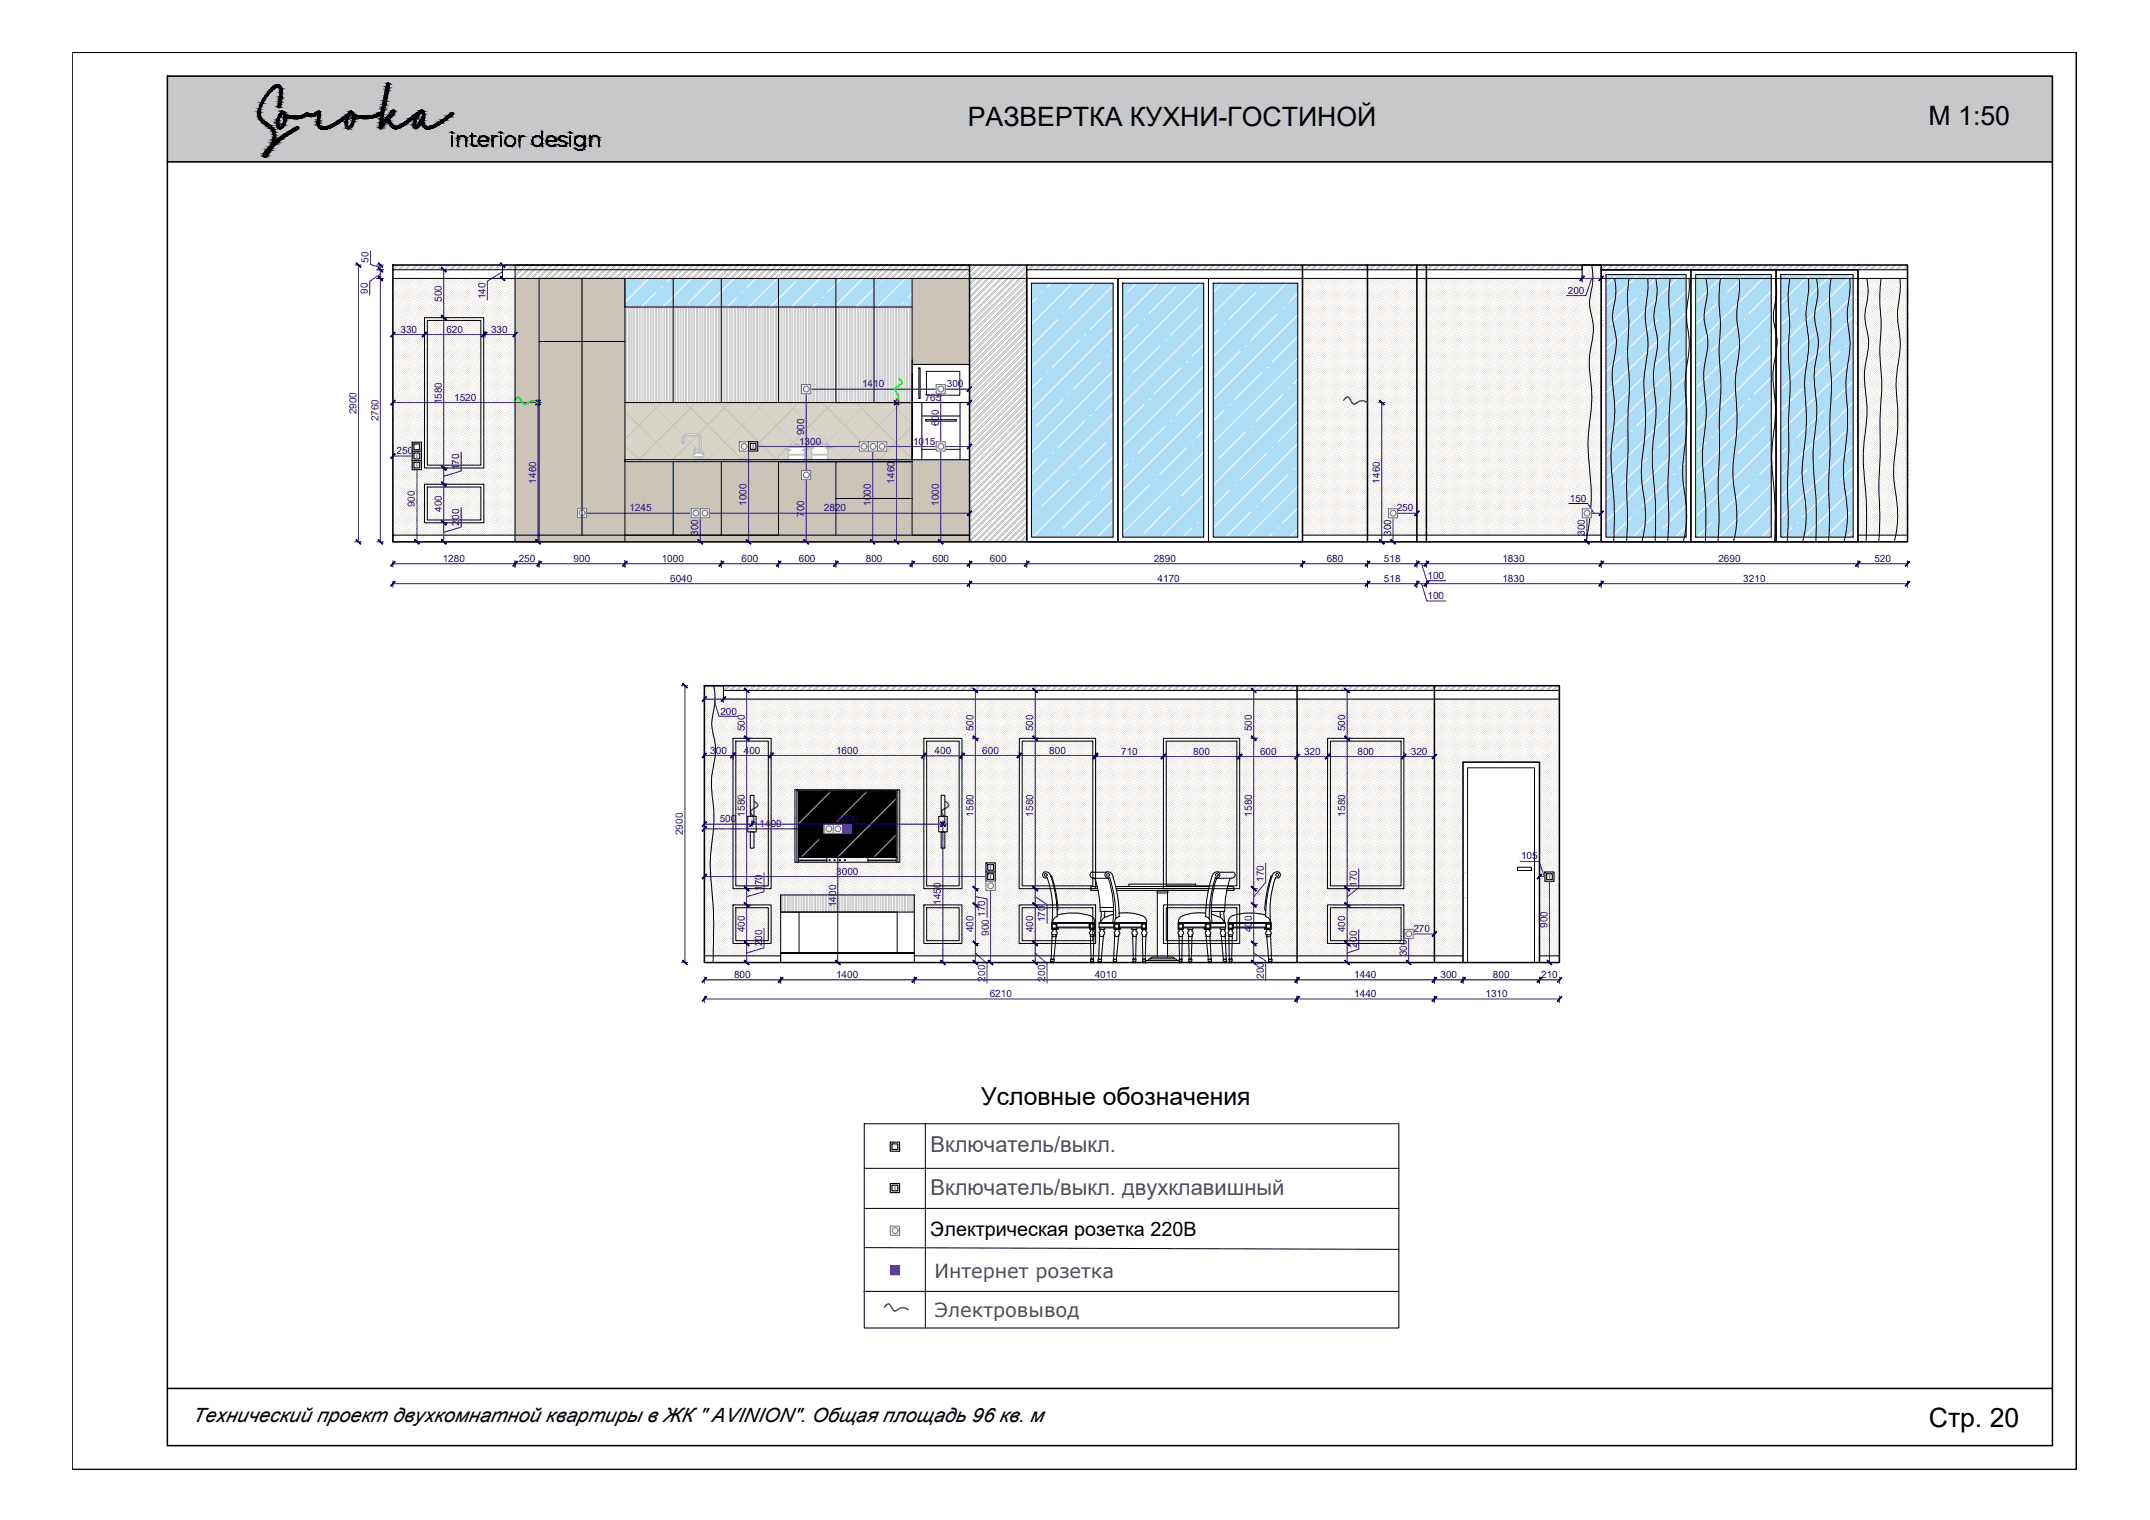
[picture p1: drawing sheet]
<svg xmlns="http://www.w3.org/2000/svg" width="420mm" height="297mm" viewBox="0 0 420 297" stroke-linecap="round" stroke-linejoin="round" font-family="sans-serif">
<defs><g id="words">
<g font-size="5.2">
<text x="189.1" y="24.6">РАЗВЕРТКА КУХНИ-ГОСТИНОЙ</text>
<text x="376.9" y="24.5">М 1:50</text>
<text x="376.9" y="278.9">Стр. 20</text>
</g>
<text font-size="4.8" x="191.8" y="216">Условные обозначения</text>
<g font-size="4.3" fill="#545454">
<text x="181.8" y="225.1">Включатель/выкл.</text>
<text x="181.8" y="233.6">Включатель/выкл. двухклавишный</text>
</g>
<g font-size="3.9">
<text x="181.8" y="241.5">Электрическая розетка 220В</text>
<text x="37.6" y="277.9">Технический проект двухкомнатной квартиры в ЖК &quot; AVINION&quot;. Общая площадь 96 кв. м</text>
</g>
<g font-size="3.8" fill="#545454">
<text x="182.6" y="249.7">Интернет розетка</text>
<text x="182.6" y="257.4">Электровывод</text>
</g>
<g font-size="2" fill="#250095">
<text x="72" y="51.4" transform="rotate(-90 72 51.4)">50</text>
<text x="71.9" y="57.4" transform="rotate(-90 71.9 57.4)">90</text>
<text x="86.3" y="59" transform="rotate(-90 86.3 59)">500</text>
<text x="94.9" y="58.5" transform="rotate(-90 94.9 58.5)">140</text>
<text x="306.4" y="57.4">200</text>
<text x="78.3" y="65">330</text>
<text x="87.2" y="65">620</text>
<text x="96" y="65">330</text>
<text x="168.5" y="75.7">1410</text>
<text x="185" y="75.7">300</text>
<text x="69.7" y="81" transform="rotate(-90 69.7 81)">2900</text>
<text x="74" y="82.3" transform="rotate(-90 74 82.3)">2760</text>
<text x="86.3" y="79" transform="rotate(-90 86.3 79)">1580</text>
<text x="88.8" y="78.3">1520</text>
<text x="180.7" y="78.3">765</text>
<text x="183.5" y="83.3" transform="rotate(-90 183.5 83.3)">600</text>
<text x="77.5" y="88.7">250</text>
<text x="156.2" y="86.9">1300</text>
<text x="157.2" y="85.1" transform="rotate(-90 157.2 85.1)">900</text>
<text x="178.4" y="86.9">1015</text>
<text x="89.7" y="91.9" transform="rotate(-90 89.7 91.9)">170</text>
<text x="104.8" y="94.5" transform="rotate(-90 104.8 94.5)">1460</text>
<text x="174.8" y="94.5" transform="rotate(-90 174.8 94.5)">1460</text>
<text x="269.6" y="94.5" transform="rotate(-90 269.6 94.5)">1460</text>
<text x="81.1" y="99.1" transform="rotate(-90 81.1 99.1)">900</text>
<text x="86.3" y="100" transform="rotate(-90 86.3 100)">400</text>
<text x="123" y="99.9">1245</text>
<text x="145.9" y="98.8" transform="rotate(-90 145.9 98.8)">1000</text>
<text x="157.2" y="101" transform="rotate(-90 157.2 101)">700</text>
<text x="161" y="99.9">2820</text>
<text x="170.2" y="98.8" transform="rotate(-90 170.2 98.8)">1000</text>
<text x="183.5" y="98.8" transform="rotate(-90 183.5 98.8)">1000</text>
<text x="273" y="99.9">250</text>
<text x="306.8" y="98">150</text>
<text x="89.7" y="102.7" transform="rotate(-90 89.7 102.7)">200</text>
<text x="136.5" y="104.7" transform="rotate(-90 136.5 104.7)">300</text>
<text x="271.9" y="104.7" transform="rotate(-90 271.9 104.7)">300</text>
<text x="309.7" y="104.7" transform="rotate(-90 309.7 104.7)">300</text>
<text x="86.5" y="109.8">1280</text>
<text x="101.4" y="109.8">250</text>
<text x="112.1" y="109.8">900</text>
<text x="129.3" y="109.8">1000</text>
<text x="131" y="113.7">6040</text>
<text x="144.9" y="109.8">600</text>
<text x="156.1" y="109.8">600</text>
<text x="169.2" y="109.8">800</text>
<text x="182.2" y="109.8">600</text>
<text x="193.4" y="109.8">600</text>
<text x="225.5" y="109.8">2890</text>
<text x="226.2" y="113.7">4170</text>
<text x="259.3" y="109.8">680</text>
<text x="270.5" y="109.8">518</text>
<text x="270.5" y="113.7">518</text>
<text x="279" y="113.1">100</text>
<text x="293.6" y="109.8">1830</text>
<text x="293.6" y="113.7">1830</text>
<text x="335.8" y="109.8">2690</text>
<text x="340.7" y="113.7">3210</text>
<text x="366.3" y="109.8">520</text>
<text x="279" y="117.1">100</text>
<text x="140.8" y="139.6">200</text>
<text x="145.6" y="142.9" transform="rotate(-90 145.6 142.9)">500</text>
<text x="190.2" y="142.9" transform="rotate(-90 190.2 142.9)">500</text>
<text x="201.9" y="142.9" transform="rotate(-90 201.9 142.9)">500</text>
<text x="244.6" y="142.9" transform="rotate(-90 244.6 142.9)">500</text>
<text x="262.9" y="142.9" transform="rotate(-90 262.9 142.9)">500</text>
<text x="138.8" y="147.2">300</text>
<text x="145.4" y="147.2">400</text>
<text x="163.4" y="147.2">1600</text>
<text x="182.7" y="147.3">400</text>
<text x="192" y="147.2">600</text>
<text x="205" y="147.2">800</text>
<text x="219.1" y="147.5">710</text>
<text x="233.2" y="147.5">800</text>
<text x="246.2" y="147.5">600</text>
<text x="254.8" y="147.5">320</text>
<text x="265.3" y="147.5">800</text>
<text x="275.7" y="147.5">320</text>
<text x="140.7" y="160.7">500</text>
<text x="145.6" y="159.6" transform="rotate(-90 145.6 159.6)">1580</text>
<text x="148.4" y="161.6">1400</text>
<text x="163.5" y="160.7">2000</text>
<text x="190.2" y="159.6" transform="rotate(-90 190.2 159.6)">1580</text>
<text x="201.9" y="159.6" transform="rotate(-90 201.9 159.6)">1580</text>
<text x="244.6" y="159.6" transform="rotate(-90 244.6 159.6)">1580</text>
<text x="262.9" y="159.6" transform="rotate(-90 262.9 159.6)">1580</text>
<text x="133.5" y="163.2" transform="rotate(-90 133.5 163.2)">2900</text>
<text x="297.3" y="168">105</text>
<text x="163.4" y="171">3000</text>
<text x="247" y="172.3" transform="rotate(-90 247 172.3)">170</text>
<text x="265.2" y="173.3" transform="rotate(-90 265.2 173.3)">170</text>
<text x="148.9" y="174.1" transform="rotate(-90 148.9 174.1)">170</text>
<text x="163.4" y="177.3" transform="rotate(-90 163.4 177.3)">1400</text>
<text x="183.9" y="176.8" transform="rotate(-90 183.9 176.8)">1450</text>
<text x="192.5" y="179.2" transform="rotate(-90 192.5 179.2)">170</text>
<text x="145.6" y="182.2" transform="rotate(-90 145.6 182.2)">400</text>
<text x="148.9" y="184.9" transform="rotate(-90 148.9 184.9)">200</text>
<text x="190.2" y="182.2" transform="rotate(-90 190.2 182.2)">400</text>
<text x="193.2" y="182.9" transform="rotate(-90 193.2 182.9)">900</text>
<text x="201.9" y="182.2" transform="rotate(-90 201.9 182.2)">400</text>
<text x="204.2" y="180.3" transform="rotate(-90 204.2 180.3)">170</text>
<text x="244.6" y="182.2" transform="rotate(-90 244.6 182.2)">400</text>
<text x="262.9" y="182.2" transform="rotate(-90 262.9 182.2)">400</text>
<text x="265.2" y="185.2" transform="rotate(-90 265.2 185.2)">200</text>
<text x="276.2" y="182.1">270</text>
<text x="302.4" y="181.3" transform="rotate(-90 302.4 181.3)">900</text>
<text x="143.5" y="191.1">800</text>
<text x="163.4" y="191.1">1400</text>
<text x="192.5" y="191.8" transform="rotate(-90 192.5 191.8)">200</text>
<text x="204.2" y="191.8" transform="rotate(-90 204.2 191.8)">200</text>
<text x="213.9" y="191.1">4010</text>
<text x="247" y="191.3" transform="rotate(-90 247 191.3)">200</text>
<text x="264.7" y="191.1">1440</text>
<text x="274.9" y="186.9" transform="rotate(-90 274.9 186.9)">300</text>
<text x="281.5" y="191.1">300</text>
<text x="291.7" y="191.1">800</text>
<text x="301.2" y="191.1">210</text>
<text x="193.4" y="194.8">6210</text>
<text x="264.7" y="194.8">1440</text>
<text x="290.3" y="194.8">1310</text>
</g>
</g></defs>
<g fill="#ccc4b8" stroke="#ccc4b8" stroke-width=".2">
<path d="M205.5 171.3h7.5z"/>
<path d="M204.5 171.6h.1z"/>
<path d="M240.9 173.3h6.9z"/>
<path d="M218.7 178.4h1.1z"/>
<path d="M206.6 178.7h.6l-.6 .1z"/>
<path d="M246 178.6h1.3v.1z"/>
<path d="M215.8 179.3h.2z"/>
<path d="M311.1 51.8l1.8 .8v-.8zM311.1 51.8l1.8 .8h-1.7z"/>
<path d="M309.2 51.8l2 .8-.1-.8zM309.2 51.8l2 .8h-2z"/>
<path d="M311.2 52.6l1.7 .1v-.1zM311.2 52.6l1.7 .1h-1.7z"/>
<path d="M309.2 52.6l2 .1v-.1zM309.2 52.6l2 .1h-2z"/>
<path d="M311.2 52.7l1.7 .7v-.7zM311.2 52.7l1.7 .7h-1.6z"/>
<path d="M309.2 52.7l2.1 .7-.1-.7zM309.2 52.7l2.1 .7h-2.1z"/>
<path d="M311.3 53.4l1.6 .8v-.8zM311.3 53.4l1.6 .8h-1.6z"/>
<path d="M309.2 53.4l2.1 .8v-.8zM309.2 53.4l2.1 .8h-2.1z"/>
<path d="M311.3 54.2l1.6 .2v-.2zM311.3 54.2l1.6 .2h-1.6z"/>
<path d="M309.2 54.2l2.1 .2v-.2zM309.2 54.2l2.1 .2h-2.1z"/>
<path d="M364.8 54.4l2.8 .5v-.5zM364.8 54.4l2.8 .5h-2.7z"/>
<path d="M363.1 54.4l1.8 .5-.1-.5zM363.1 54.4l1.8 .5h-1.8z"/>
<path d="M278.8 54.4l32.5 .5v-.5zM278.8 54.4l32.5 .5h-32.5z"/>
<path d="M276.9 54.4l1.9 .5v-.5zM276.9 54.4l1.9 .5h-1.9z"/>
<path d="M267.2 54.4l9.7 .5v-.5zM267.2 54.4l9.7 .5h-9.7z"/>
<path d="M364.9 54.9l2.7 .1v-.1zM364.9 54.9l2.7 .1h-2.7z"/>
<path d="M363.1 54.9l1.8 .1v-.1zM363.1 54.9l1.8 .1h-1.8z"/>
<path d="M311.3 54.4l1.6 .6v-.6zM311.3 54.4l1.6 .6h-1.6z"/>
<path d="M278.8 54.9l32.5 .1v-.1zM278.8 54.9l32.5 .1h-32.5z"/>
<path d="M276.9 54.9l1.9 .1v-.1zM276.9 54.9l1.9 .1h-1.9z"/>
<path d="M267.2 54.9l9.7 .1v-.1zM267.2 54.9l9.7 .1h-9.7z"/>
<path d="M364.9 55l2.6 .8 .1-.8zM364.9 55l2.6 .8h-2.5z"/>
<path d="M363.1 55l1.9 .8-.1-.8zM363.1 55l1.9 .8h-1.9z"/>
<path d="M311.3 55l1.6 .8v-.8zM311.3 55l1.6 .8h-1.7z"/>
<path d="M278.8 55l32.4 .8 .1-.8zM278.8 55l32.4 .8h-32.4z"/>
<path d="M367.6 54.4l3.8 1.6-.1-1.6zM367.6 54.4l3.8 1.6h-4z"/>
<path d="M365 55.8l2.4 .2 .1-.2zM365 55.8l2.4 .2h-2.4z"/>
<path d="M371.3 54.4l1.5 1.6v-1.6zM371.3 54.4l1.5 1.6h-1.4z"/>
<path d="M367.4 56h4zM367.4 56h4z"/>
<path d="M311.2 55.8l1.7 .2v-.2zM311.2 55.8l1.7 .2h-1.8z"/>
<path d="M278.8 55.8l32.3 .2 .1-.2zM278.8 55.8l32.3 .2h-32.3z"/>
<path d="M365 56h2.4zM365 56h2.4z"/>
<path d="M363.1 55.8l1.9 .2v-.2zM363.1 55.8l1.9 .2h-1.9z"/>
<path d="M311.1 56h1.8zM311.1 56h1.8z"/>
<path d="M278.8 56h32.3zM278.8 56h32.3z"/>
<path d="M311.1 56l1.8 .6v-.6zM311.1 56l1.8 .6h-1.9z"/>
<path d="M278.8 56l32.2 .6 .1-.6zM278.8 56l32.2 .6h-32.2z"/>
<path d="M276.9 55l1.9 1.6v-1.6zM276.9 55l1.9 1.6h-1.9z"/>
<path d="M267.2 55l9.7 1.6v-1.6zM267.2 55l9.7 1.6h-9.7z"/>
<path d="M367.4 56l3.9 .8 .1-.8zM367.4 56l3.9 .8h-3.9z"/>
<path d="M365 56l2.4 .8v-.8zM365 56l2.4 .8h-2.3z"/>
<path d="M311 56.6l1.9 .2v-.2zM311 56.6l1.9 .2h-1.9z"/>
<path d="M278.8 56.6l32.2 .2v-.2zM278.8 56.6l32.2 .2h-32.2z"/>
<path d="M276.9 56.6l1.9 .2v-.2zM276.9 56.6l1.9 .2h-1.9z"/>
<path d="M267.2 56.6l9.7 .2v-.2zM267.2 56.6l9.7 .2h-9.7z"/>
<path d="M367.4 56.8h3.9zM367.4 56.8h3.9z"/>
<path d="M365.1 56.8h2.3zM365.1 56.8h2.3z"/>
<path d="M363.1 56l2 .8-.1-.8zM363.1 56l2 .8h-2z"/>
<path d="M311 56.8h1.9zM311 56.8h1.9z"/>
<path d="M278.8 56.8h32.2zM278.8 56.8h32.2z"/>
<path d="M276.9 56.8h1.9zM276.9 56.8h1.9z"/>
<path d="M267.2 56.8h9.7zM267.2 56.8h9.7z"/>
<path d="M371.4 56l1.4 1v-1zM371.4 56l1.4 1h-1.5z"/>
<path d="M367.4 56.8l3.9 .2v-.2zM367.4 56.8l3.9 .2h-3.9z"/>
<path d="M365.1 56.8l2.3 .2v-.2zM365.1 56.8l2.3 .2h-2.3z"/>
<path d="M363.1 56.8l2 .2v-.2zM363.1 56.8l2 .2h-2z"/>
<path d="M311 56.8l1.9 .2v-.2zM311 56.8l1.9 .2h-2z"/>
<path d="M278.8 56.8l32.1 .2 .1-.2zM278.8 56.8l32.1 .2h-32.1z"/>
<path d="M276.9 56.8l1.9 .2v-.2zM276.9 56.8l1.9 .2h-1.9z"/>
<path d="M267.2 56.8l9.7 .2v-.2zM267.2 56.8l9.7 .2h-9.7z"/>
<path d="M371.3 57l1.5 .5v-.5zM371.3 57l1.5 .5h-1.6z"/>
<path d="M367.4 57l3.8 .5 .1-.5zM367.4 57l3.8 .5h-3.8z"/>
<path d="M365.1 57l2.3 .5v-.5zM365.1 57l2.3 .5h-2.3z"/>
<path d="M363.1 57l2 .5v-.5zM363.1 57l2 .5h-2z"/>
<path d="M310.9 57l2 .5v-.5zM310.9 57l2 .5h-2.1z"/>
<path d="M278.8 57l32 .5 .1-.5zM278.8 57l32 .5h-32z"/>
<path d="M276.9 57l1.9 .5v-.5zM276.9 57l1.9 .5h-1.9z"/>
<path d="M267.2 57l9.7 .5v-.5zM267.2 57l9.7 .5h-9.7z"/>
<path d="M371.2 57.5h1.6zM371.2 57.5h1.6z"/>
<path d="M367.4 57.5h3.8zM367.4 57.5h3.8z"/>
<path d="M365.1 57.5h2.3zM365.1 57.5h2.3z"/>
<path d="M371.2 57.5h1.6zM371.2 57.5h1.6z"/>
<path d="M367.4 57.5h3.8zM367.4 57.5h3.8z"/>
<path d="M365.1 57.5h2.3zM365.1 57.5h2.3z"/>
<path d="M363.1 57.5h2zM363.1 57.5h2z"/>
<path d="M310.8 57.5h2.1zM310.8 57.5h2.1z"/>
<path d="M278.8 57.5h32zM278.8 57.5h32z"/>
<path d="M367.4 57.5l3.8 .1zM367.4 57.5l3.8 .1z"/>
<path d="M365.1 57.5l2.3 .1zM365.1 57.5l2.3 .1z"/>
<path d="M310.8 57.5l2.1 .1zM310.8 57.5l2.1 .1z"/>
<path d="M278.8 57.5l32 .1zM278.8 57.5l32 .1z"/>
<path d="M276.9 57.5l1.9 .1zM276.9 57.5l1.9 .1z"/>
<path d="M267.2 57.5l9.7 .1zM267.2 57.5l9.7 .1z"/>
<path d="M367.4 57.6l3.8 .1zM367.4 57.6l3.8 .1z"/>
<path d="M365 57.6l2.4 .1zM365 57.6l2.4 .1z"/>
<path d="M310.8 57.6l2.1 .1zM310.8 57.6l2.1 .1z"/>
<path d="M278.8 57.6h32zM278.8 57.6l32 .1z"/>
<path d="M276.9 57.6l1.9 .1zM276.9 57.6l1.9 .1z"/>
<path d="M267.2 57.6l9.7 .1zM267.2 57.6l9.7 .1z"/>
<path d="M367.4 57.7l3.8 .6v-.6zM367.4 57.7l3.8 .6h-3.8z"/>
<path d="M365 57.7l2.4 .6v-.6zM365 57.7l2.4 .6h-2.5z"/>
<path d="M363.1 57.5l1.8 .8 .2-.8zM363.1 57.5l1.8 .8h-1.8z"/>
<path d="M310.8 57.7l2.1 .6v-.6zM310.8 57.7l2.1 .6h-2.2z"/>
<path d="M278.8 57.7l31.9 .6 .1-.6zM278.8 57.7l31.9 .6h-31.9z"/>
<path d="M276.9 57.7l1.9 .6v-.6zM276.9 57.7l1.9 .6h-1.9z"/>
<path d="M267.2 57.7l9.7 .6v-.6zM267.2 57.7l9.7 .6h-9.7z"/>
<path d="M367.4 58.3l3.7 .3 .1-.3zM367.4 58.3l3.7 .3h-3.7z"/>
<path d="M364.9 58.3l2.5 .3v-.3zM364.9 58.3l2.5 .3h-2.5z"/>
<path d="M363.1 58.3l1.8 .3v-.3zM363.1 58.3l1.8 .3h-1.8z"/>
<path d="M310.7 58.3l2.2 .3v-.3zM310.7 58.3l2.2 .3h-2.2z"/>
<path d="M278.8 58.3l31.9 .3v-.3zM278.8 58.3l31.9 .3h-31.9z"/>
<path d="M371.2 57.5l1.6 1.5v-1.5zM371.2 57.5l1.6 1.5h-1.7z"/>
<path d="M367.4 58.6l3.7 .4v-.4zM367.4 58.6l3.7 .4h-3.7z"/>
<path d="M364.9 58.6l2.5 .4v-.4zM364.9 58.6l2.5 .4h-2.5z"/>
<path d="M363.1 58.6l1.8 .4v-.4zM363.1 58.6l1.8 .4h-1.8z"/>
<path d="M310.7 58.6l2.2 .4v-.4zM310.7 58.6l2.2 .4h-2.2z"/>
<path d="M278.8 58.6l31.9 .4v-.4zM278.8 58.6l31.9 .4h-31.9z"/>
<path d="M371.1 59l1.7 .1v-.1zM371.1 59l1.7 .1h-1.8z"/>
<path d="M367.4 59l3.6 .1 .1-.1zM367.4 59l3.6 .1h-3.6z"/>
<path d="M364.9 59l2.5 .1v-.1zM364.9 59l2.5 .1h-2.6z"/>
<path d="M363.1 59l1.7 .1 .1-.1zM363.1 59l1.7 .1h-1.7z"/>
<path d="M310.7 59l2.2 .1v-.1zM310.7 59l2.2 .1h-2.3z"/>
<path d="M278.8 59l31.8 .1 .1-.1zM278.8 59l31.8 .1h-31.8z"/>
<path d="M371 59.1h1.8zM371 59.1h1.8z"/>
<path d="M367.4 59.1h3.6zM367.4 59.1h3.6z"/>
<path d="M364.8 59.1h2.6zM364.8 59.1h2.6z"/>
<path d="M363.1 59.1h1.7zM363.1 59.1h1.7z"/>
<path d="M310.6 59.1h2.3zM310.6 59.1h2.3z"/>
<path d="M278.8 59.1h31.8zM278.8 59.1h31.8z"/>
<path d="M364.8 59.1l2.6 .3v-.3zM364.8 59.1l2.6 .3h-2.6z"/>
<path d="M363.1 59.1l1.7 .3v-.3zM363.1 59.1l1.7 .3h-1.7z"/>
<path d="M310.6 59.1l2.3 .3v-.3zM310.6 59.1l2.3 .3h-2.3z"/>
<path d="M278.8 59.1l31.8 .3v-.3zM278.8 59.1l31.8 .3h-31.8z"/>
<path d="M364.8 59.4l2.6 .6v-.6zM364.8 59.4l2.6 .6h-2.8z"/>
<path d="M363.1 59.4l1.5 .6 .2-.6zM363.1 59.4l1.5 .6h-1.5z"/>
<path d="M310.6 59.4l2.3 .6v-.6zM310.6 59.4l2.3 .6h-2.2z"/>
<path d="M278.8 59.4l31.9 .6-.1-.6zM278.8 59.4l31.9 .6h-31.9z"/>
<path d="M367.4 59.1l3.5 1.5 .1-1.5zM367.4 59.1l3.5 1.5h-3.5z"/>
<path d="M364.6 60l2.8 .6v-.6zM364.6 60l2.8 .6h-2.8z"/>
<path d="M310.7 60l2.2 .6v-.6zM310.7 60l2.2 .6h-2.1z"/>
<path d="M278.8 60l32 .6-.1-.6zM278.8 60l32 .6h-32z"/>
<path d="M371 59.1l1.8 1.6v-1.6zM371 59.1l1.8 1.6h-1.9z"/>
<path d="M367.4 60.6l3.5 .1v-.1zM367.4 60.6l3.5 .1h-3.4z"/>
<path d="M364.6 60.6l2.9 .1-.1-.1zM364.6 60.6l2.9 .1h-3z"/>
<path d="M363.1 60l1.4 .7 .1-.7zM363.1 60l1.4 .7h-1.4z"/>
<path d="M310.8 60.6l2.1 .1v-.1zM310.8 60.6l2.1 .1h-2.1z"/>
<path d="M278.8 60.6l32 .1v-.1zM278.8 60.6l32 .1h-32z"/>
<path d="M370.9 60.7h1.9zM370.9 60.7h1.9z"/>
<path d="M367.5 60.7h3.4zM367.5 60.7h3.4z"/>
<path d="M364.5 60.7h3zM364.5 60.7h3z"/>
<path d="M370.9 60.7h1.9zM370.9 60.7h1.9z"/>
<path d="M367.5 60.7h3.4zM367.5 60.7h3.4z"/>
<path d="M310.8 60.7h2.1zM310.8 60.7h2.1z"/>
<path d="M278.8 60.7h32zM278.8 60.7h32z"/>
<path d="M367.5 60.7l3.3 .6 .1-.6zM367.5 60.7l3.3 .6h-3.3z"/>
<path d="M364.5 60.7l3 .6v-.6zM364.5 60.7l3 .6h-3z"/>
<path d="M363.1 60.7l1.4 .6v-.6zM363.1 60.7l1.4 .6h-1.4z"/>
<path d="M310.8 60.7l2.1 .6v-.6zM310.8 60.7l2.1 .6h-2z"/>
<path d="M278.8 60.7l32.1 .6-.1-.6zM278.8 60.7l32.1 .6h-32.1z"/>
<path d="M367.5 61.3l3.3 .1v-.1zM367.5 61.3l3.3 .1h-3.3z"/>
<path d="M364.5 61.3l3 .1v-.1zM364.5 61.3l3 .1h-3.1z"/>
<path d="M363.1 61.3l1.3 .1 .1-.1zM363.1 61.3l1.3 .1h-1.3z"/>
<path d="M310.9 61.3l2 .1v-.1zM310.9 61.3l2 .1h-1.9z"/>
<path d="M278.8 61.3l32.2 .1-.1-.1zM278.8 61.3l32.2 .1h-32.2z"/>
<path d="M370.9 60.7l1.9 .8v-.8zM370.9 60.7l1.9 .8h-2z"/>
<path d="M367.5 61.4l3.3 .1zM367.5 61.4l3.3 .1z"/>
<path d="M364.4 61.4l3.1 .1zM364.4 61.4l3.1 .1z"/>
<path d="M363.1 61.4l1.3 .1zM363.1 61.4l1.3 .1z"/>
<path d="M311 61.4l1.9 .1zM311 61.4l1.9 .1z"/>
<path d="M278.8 61.4l32.2 .1zM278.8 61.4l32.2 .1z"/>
<path d="M370.8 61.5l2 .7v-.7zM370.8 61.5l2 .7h-2z"/>
<path d="M367.5 61.5l3.3 .7v-.7zM367.5 61.5l3.3 .7h-3.2z"/>
<path d="M364.4 61.5l3.2 .7-.1-.7zM364.4 61.5l3.2 .7h-3.2z"/>
<path d="M363.1 61.5l1.3 .7v-.7zM363.1 61.5l1.3 .7h-1.3z"/>
<path d="M311 61.5l1.9 .7v-.7zM311 61.5l1.9 .7h-1.8z"/>
<path d="M278.8 61.5l32.3 .7-.1-.7zM278.8 61.5l32.3 .7h-32.3z"/>
<path d="M367.6 62.2h3.2zM367.6 62.2h3.2z"/>
<path d="M364.4 62.2h3.2zM364.4 62.2h3.2z"/>
<path d="M363.1 62.2h1.3zM363.1 62.2h1.3z"/>
<path d="M311.1 62.2h1.8zM311.1 62.2h1.8z"/>
<path d="M278.8 62.2h32.3zM278.8 62.2h32.3z"/>
<path d="M367.6 62.2h3.2zM367.6 62.2h3.2z"/>
<path d="M364.4 62.2h3.2zM364.4 62.2h3.2z"/>
<path d="M370.8 62.2h2zM370.8 62.2h2z"/>
<path d="M367.6 62.2h3.2zM367.6 62.2h3.2z"/>
<path d="M364.4 62.2h3.2zM364.4 62.2h3.2z"/>
<path d="M311.1 62.2h1.8zM311.1 62.2h1.8z"/>
<path d="M278.8 62.2h32.3zM278.8 62.2h32.3z"/>
<path d="M276.9 58.3l1.9 3.9v-3.9zM276.9 58.3l1.9 3.9h-1.9z"/>
<path d="M267.2 58.3l9.7 3.9v-3.9zM267.2 58.3l9.7 3.9h-9.7z"/>
<path d="M311.1 62.2l1.8 .4v-.4zM311.1 62.2l1.8 .4h-1.7z"/>
<path d="M278.8 62.2l32.4 .4-.1-.4zM278.8 62.2l32.4 .4h-32.4z"/>
<path d="M276.9 62.2l1.9 .4v-.4zM276.9 62.2l1.9 .4h-1.9z"/>
<path d="M267.2 62.2l9.7 .4v-.4zM267.2 62.2l9.7 .4h-9.7z"/>
<path d="M367.6 62.2l3.3 .6-.1-.6zM367.6 62.2l3.3 .6h-3.3z"/>
<path d="M364.4 62.2l3.2 .6v-.6zM364.4 62.2l3.2 .6h-3.1z"/>
<path d="M311.2 62.6l1.7 .2v-.2zM311.2 62.6l1.7 .2h-1.6z"/>
<path d="M278.8 62.6l32.5 .2-.1-.2zM278.8 62.6l32.5 .2h-32.5z"/>
<path d="M276.9 62.6l1.9 .2v-.2zM276.9 62.6l1.9 .2h-1.9z"/>
<path d="M267.2 62.6l9.7 .2v-.2zM267.2 62.6l9.7 .2h-9.7z"/>
<path d="M367.6 62.8l3.3 .2v-.2zM367.6 62.8l3.3 .2h-3.3z"/>
<path d="M364.5 62.8l3.1 .2v-.2zM364.5 62.8l3.1 .2h-3.1z"/>
<path d="M363.1 62.2l1.4 .8-.1-.8zM363.1 62.2l1.4 .8h-1.4z"/>
<path d="M311.3 62.8l1.6 .2v-.2zM311.3 62.8l1.6 .2h-1.6z"/>
<path d="M278.8 62.8l32.5 .2v-.2zM278.8 62.8l32.5 .2h-32.5z"/>
<path d="M367.6 63l3.4 .3-.1-.3zM367.6 63l3.4 .3h-3.4z"/>
<path d="M364.5 63l3.1 .3v-.3zM364.5 63l3.1 .3h-3z"/>
<path d="M363.1 63l1.5 .3-.1-.3zM363.1 63l1.5 .3h-1.5z"/>
<path d="M311.3 63l1.6 .3v-.3zM311.3 63l1.6 .3h-1.6z"/>
<path d="M278.8 63l32.5 .3v-.3zM278.8 63l32.5 .3h-32.5z"/>
<path d="M364.6 63.3l3 .4v-.4zM364.6 63.3l3 .4h-2.9z"/>
<path d="M363.1 63.3l1.6 .4-.1-.4zM363.1 63.3l1.6 .4h-1.6z"/>
<path d="M311.3 63.3l1.6 .4v-.4zM311.3 63.3l1.6 .4h-1.6z"/>
<path d="M278.8 63.3l32.5 .4v-.4zM278.8 63.3l32.5 .4h-32.5z"/>
<path d="M364.7 63.7l2.9 .1zM364.7 63.7l2.9 .1z"/>
<path d="M363.1 63.7l1.6 .1zM363.1 63.7l1.6 .1z"/>
<path d="M311.3 63.7l1.6 .1zM311.3 63.7l1.6 .1z"/>
<path d="M278.8 63.7l32.5 .1zM278.8 63.7l32.5 .1z"/>
<path d="M367.6 63.3l3.4 .5v-.5zM367.6 63.3l3.4 .5h-3.4z"/>
<path d="M364.7 63.8h2.9zM364.7 63.8h2.9z"/>
<path d="M363.1 63.8h1.6zM363.1 63.8h1.6z"/>
<path d="M370.8 62.2l2 1.6v-1.6zM370.8 62.2l2 1.6h-1.8z"/>
<path d="M367.6 63.8h3.4zM367.6 63.8h3.4z"/>
<path d="M364.7 63.8h2.9zM364.7 63.8h2.9z"/>
<path d="M363.1 63.8h1.6zM363.1 63.8h1.6z"/>
<path d="M311.3 63.8h1.6zM311.3 63.8h1.6z"/>
<path d="M278.8 63.8h32.6zM278.8 63.8h32.6z"/>
<path d="M311.4 63.8l1.5 .3v-.3zM311.4 63.8l1.5 .3h-1.5z"/>
<path d="M278.8 63.8l32.6 .3v-.3zM278.8 63.8l32.6 .3h-32.6z"/>
<path d="M371 63.8l1.8 .8v-.8zM371 63.8l1.8 .8h-1.7z"/>
<path d="M367.6 63.8l3.5 .8-.1-.8zM367.6 63.8l3.5 .8h-3.5z"/>
<path d="M311.4 64.1l1.5 .5v-.5zM311.4 64.1l1.5 .5h-1.5z"/>
<path d="M278.8 64.1l32.6 .5v-.5zM278.8 64.1l32.6 .5h-32.6z"/>
<path d="M371.1 64.6l1.7 .7v-.7zM371.1 64.6l1.7 .7h-1.6z"/>
<path d="M367.6 64.6l3.6 .7-.1-.7zM367.6 64.6l3.6 .7h-3.7z"/>
<path d="M311.4 64.6l1.5 .7v-.7zM311.4 64.6l1.5 .7h-1.6z"/>
<path d="M278.8 64.6l32.5 .7 .1-.7zM278.8 64.6l32.5 .7h-32.5z"/>
<path d="M364.7 63.8l2.8 1.5 .1-1.5zM364.7 63.8l2.8 1.5h-2.5z"/>
<path d="M363.1 63.8l1.9 1.5-.3-1.5zM363.1 63.8l1.9 1.5h-1.9z"/>
<path d="M311.3 65.3h1.6zM311.3 65.3h1.6z"/>
<path d="M278.8 65.3h32.5zM278.8 65.3h32.5z"/>
<path d="M371.2 65.3l1.6 .1zM371.2 65.3l1.6 .1z"/>
<path d="M367.5 65.3l3.7 .1zM367.5 65.3l3.7 .1z"/>
<path d="M365 65.3l2.5 .1zM365 65.3l2.5 .1z"/>
<path d="M363.1 65.3l1.9 .1zM363.1 65.3l1.9 .1z"/>
<path d="M311.3 65.3l1.6 .1zM311.3 65.3l1.6 .1z"/>
<path d="M278.8 65.3h32.5zM278.8 65.3l32.5 .1z"/>
<path d="M371.2 65.4l1.6 .6v-.6zM371.2 65.4l1.6 .6h-1.5z"/>
<path d="M367.5 65.4l3.8 .6-.1-.6zM367.5 65.4l3.8 .6h-3.8z"/>
<path d="M311.3 65.4l1.6 .6v-.6zM311.3 65.4l1.6 .6h-1.7z"/>
<path d="M278.8 65.4l32.4 .6 .1-.6zM278.8 65.4l32.4 .6h-32.4z"/>
<path d="M371.3 66l1.5 .1zM371.3 66l1.5 .1z"/>
<path d="M367.5 66l3.8 .1zM367.5 66l3.8 .1z"/>
<path d="M365 65.4l2.5 .7v-.7zM365 65.4l2.5 .7h-2.3z"/>
<path d="M363.1 65.4l2.1 .7-.2-.7zM363.1 65.4l2.1 .7h-2.1z"/>
<path d="M311.2 66l1.7 .1zM311.2 66l1.7 .1z"/>
<path d="M278.8 66l32.4 .1zM278.8 66l32.4 .1z"/>
<path d="M276.9 62.8l1.9 3.3v-3.3zM276.9 62.8l1.9 3.3h-1.9z"/>
<path d="M267.2 62.8l9.7 3.3v-3.3zM267.2 62.8l9.7 3.3h-9.7z"/>
<path d="M367.5 66.1l3.8 .2v-.2zM367.5 66.1l3.8 .2h-3.8z"/>
<path d="M365.2 66.1l2.3 .2v-.2zM365.2 66.1l2.3 .2h-2.3z"/>
<path d="M363.1 66.1l2.1 .2v-.2zM363.1 66.1l2.1 .2h-2.1z"/>
<path d="M311.2 66.1l1.7 .2v-.2zM311.2 66.1l1.7 .2h-1.7z"/>
<path d="M278.8 66.1l32.4 .2v-.2zM278.8 66.1l32.4 .2h-32.4z"/>
<path d="M276.9 66.1l1.9 .2v-.2zM276.9 66.1l1.9 .2h-1.9z"/>
<path d="M267.2 66.1l9.7 .2v-.2zM267.2 66.1l9.7 .2h-9.7z"/>
<path d="M367.5 66.3l3.8 .6v-.6zM367.5 66.3l3.8 .6h-3.9z"/>
<path d="M365.2 66.3l2.2 .6 .1-.6zM365.2 66.3l2.2 .6h-2.2z"/>
<path d="M363.1 66.3l2.1 .6v-.6zM363.1 66.3l2.1 .6h-2.1z"/>
<path d="M311.2 66.3l1.7 .6v-.6zM311.2 66.3l1.7 .6h-1.8z"/>
<path d="M278.8 66.3l32.3 .6 .1-.6zM278.8 66.3l32.3 .6h-32.3z"/>
<path d="M276.9 66.3l1.9 .6v-.6zM276.9 66.3l1.9 .6h-1.9z"/>
<path d="M267.2 66.3l9.7 .6v-.6zM267.2 66.3l9.7 .6h-9.7z"/>
<path d="M367.4 66.9h3.9zM367.4 66.9h3.9z"/>
<path d="M365.2 66.9h2.2zM365.2 66.9h2.2z"/>
<path d="M363.1 66.9h2.1zM363.1 66.9h2.1z"/>
<path d="M311.1 66.9h1.8zM311.1 66.9h1.8z"/>
<path d="M278.8 66.9h32.3zM278.8 66.9h32.3z"/>
<path d="M371.3 66.1l1.5 .8v-.8zM371.3 66.1l1.5 .8h-1.4z"/>
<path d="M367.4 66.9h4zM367.4 66.9h4z"/>
<path d="M365.2 66.9h2.2zM365.2 66.9h2.2z"/>
<path d="M363.1 66.9h2.1zM363.1 66.9h2.1z"/>
<path d="M311.1 66.9h1.8zM311.1 66.9h1.8z"/>
<path d="M278.8 66.9h32.3zM278.8 66.9h32.3z"/>
<path d="M367.4 66.9h4zM367.4 66.9h4z"/>
<path d="M365.2 66.9h2.2zM365.2 66.9h2.2z"/>
<path d="M363.1 66.9h2.1zM363.1 66.9h2.1z"/>
<path d="M311.1 66.9h1.8zM311.1 66.9h1.8z"/>
<path d="M278.8 66.9h32.3zM278.8 66.9h32.3z"/>
<path d="M276.9 66.9h1.9zM276.9 66.9h1.9z"/>
<path d="M267.2 66.9h9.7zM267.2 66.9h9.7z"/>
<path d="M367.4 66.9h4zM367.4 66.9l3.9 .1z"/>
<path d="M365.2 66.9h2.2zM365.2 66.9l2.2 .1z"/>
<path d="M311.1 66.9l1.8 .1zM311.1 66.9l1.8 .1z"/>
<path d="M278.8 66.9h32.3zM278.8 66.9l32.3 .1z"/>
<path d="M276.9 66.9l1.9 .1zM276.9 66.9l1.9 .1z"/>
<path d="M267.2 66.9l9.7 .1zM267.2 66.9l9.7 .1z"/>
<path d="M371.4 66.9l1.4 .8v-.8zM371.4 66.9l1.4 .8h-1.5z"/>
<path d="M367.4 67l3.9 .7v-.7zM367.4 67l3.9 .7h-3.9z"/>
<path d="M365.2 67l2.2 .7v-.7zM365.2 67l2.2 .7h-2.2z"/>
<path d="M363.1 66.9l2.1 .8v-.8zM363.1 66.9l2.1 .8h-2.1z"/>
<path d="M311.1 67l1.8 .7v-.7zM311.1 67l1.8 .7h-2z"/>
<path d="M278.8 67l32.1 .7 .2-.7zM278.8 67l32.1 .7h-32.1z"/>
<path d="M276.9 67l1.9 .7v-.7zM276.9 67l1.9 .7h-1.9z"/>
<path d="M267.2 67l9.7 .7v-.7zM267.2 67l9.7 .7h-9.7z"/>
<path d="M371.3 67.7h1.5zM371.3 67.7h1.5z"/>
<path d="M367.4 67.7h3.9zM367.4 67.7h3.9z"/>
<path d="M310.9 67.7h2zM310.9 67.7h2z"/>
<path d="M278.8 67.7h32.1zM278.8 67.7h32.1z"/>
<path d="M371.3 67.7l1.5 .1zM371.3 67.7l1.5 .1z"/>
<path d="M367.4 67.7l3.9 .1zM367.4 67.7l3.9 .1z"/>
<path d="M310.9 67.7l2 .1zM310.9 67.7l2 .1z"/>
<path d="M278.8 67.7l32.1 .1zM278.8 67.7l32.1 .1z"/>
<path d="M276.9 67.7l1.9 .1v-.1zM276.9 67.7l1.9 .1h-1.9z"/>
<path d="M267.2 67.7l9.7 .1v-.1zM267.2 67.7l9.7 .1h-9.7z"/>
<path d="M371.3 67.8l1.5 .2v-.2zM371.3 67.8l1.5 .2h-1.5z"/>
<path d="M367.4 67.8l3.9 .2v-.2zM367.4 67.8l3.9 .2h-3.9z"/>
<path d="M276.9 67.8l1.9 .2v-.2zM276.9 67.8l1.9 .2h-1.9z"/>
<path d="M267.2 67.8l9.7 .2v-.2zM267.2 67.8l9.7 .2h-9.7z"/>
<path d="M371.3 68l1.5 .3v-.3zM371.3 68l1.5 .3h-1.5z"/>
<path d="M367.4 68l3.9 .3v-.3zM367.4 68l3.9 .3h-3.9z"/>
<path d="M310.9 67.8l2 .5v-.5zM310.9 67.8l2 .5h-2.1z"/>
<path d="M278.8 67.8l32 .5 .1-.5zM278.8 67.8l32 .5h-32z"/>
<path d="M276.9 68l1.9 .3v-.3zM276.9 68l1.9 .3h-1.9z"/>
<path d="M267.2 68l9.7 .3v-.3zM267.2 68l9.7 .3h-9.7z"/>
<path d="M365.2 67.7l2.2 .8v-.8zM365.2 67.7l2.2 .8h-2.3z"/>
<path d="M363.1 67.7l2 .8 .1-.8zM363.1 67.7l2 .8h-2z"/>
<path d="M310.8 68.3l2.1 .2v-.2zM310.8 68.3l2.1 .2h-2.1z"/>
<path d="M278.8 68.3l32 .2v-.2zM278.8 68.3l32 .2h-32z"/>
<path d="M276.9 68.3l1.9 .2v-.2zM276.9 68.3l1.9 .2h-1.9z"/>
<path d="M267.2 68.3l9.7 .2v-.2zM267.2 68.3l9.7 .2h-9.7z"/>
<path d="M310.8 68.5h2.1zM310.8 68.5h2.1z"/>
<path d="M278.8 68.5h32zM278.8 68.5h32z"/>
<path d="M371.3 68.3l1.5 .2v-.2zM371.3 68.3l1.5 .2h-1.5z"/>
<path d="M367.4 68.3l3.9 .2v-.2zM367.4 68.3l3.9 .2h-3.9z"/>
<path d="M310.8 68.5h2.1zM310.8 68.5h2.1z"/>
<path d="M278.8 68.5h32zM278.8 68.5h32z"/>
<path d="M367.4 68.5h3.9zM367.4 68.5h3.9z"/>
<path d="M365.1 68.5h2.3zM365.1 68.5h2.3z"/>
<path d="M363.1 68.5h2zM363.1 68.5h1.9z"/>
<path d="M310.8 68.5h2.1zM310.8 68.5h2.1z"/>
<path d="M278.8 68.5h32zM278.8 68.5h32z"/>
<path d="M371.3 68.5l1.5 .9v-.9zM371.3 68.5l1.5 .9h-1.6z"/>
<path d="M367.4 68.5l3.8 .9 .1-.9zM367.4 68.5l3.8 .9h-3.8z"/>
<path d="M365 68.5l2.4 .9v-.9zM365 68.5l2.4 .9h-2.5z"/>
<path d="M363.1 68.5l1.8 .9 .1-.9zM363.1 68.5l1.8 .9h-1.8z"/>
<path d="M310.8 68.5l2.1 .9v-.9zM310.8 68.5l2.1 .9h-2.2z"/>
<path d="M278.8 68.5l31.9 .9 .1-.9zM278.8 68.5l31.9 .9h-31.9z"/>
<path d="M371.2 69.4l1.6 .6v-.6zM371.2 69.4l1.6 .6h-1.7z"/>
<path d="M367.4 69.4l3.7 .6 .1-.6zM367.4 69.4l3.7 .6h-3.7z"/>
<path d="M364.9 69.4l2.5 .6v-.6zM364.9 69.4l2.5 .6h-2.6z"/>
<path d="M363.1 69.4l1.7 .6 .1-.6zM363.1 69.4l1.7 .6h-1.7z"/>
<path d="M310.7 69.4l2.2 .6v-.6zM310.7 69.4l2.2 .6h-2.3z"/>
<path d="M278.8 69.4l31.8 .6 .1-.6zM278.8 69.4l31.8 .6h-31.8z"/>
<path d="M371.1 70l1.7 .1zM371.1 70l1.7 .1z"/>
<path d="M367.4 70l3.7 .1zM367.4 70l3.7 .1z"/>
<path d="M364.8 70l2.6 .1zM364.8 70l2.6 .1z"/>
<path d="M363.1 70l1.7 .1zM363.1 70l1.7 .1z"/>
<path d="M371.1 70.1h1.7zM371.1 70.1h1.7z"/>
<path d="M367.4 70.1h3.7zM367.4 70.1h3.7z"/>
<path d="M364.8 70.1h2.6zM364.8 70.1h2.6z"/>
<path d="M363.1 70.1h1.7zM363.1 70.1h1.7z"/>
<path d="M310.6 70l2.3 .1zM310.6 70l2.3 .1z"/>
<path d="M278.8 70l31.8 .1zM278.8 70l31.8 .1z"/>
<path d="M371.1 70.1h1.7zM371.1 70.1h1.7z"/>
<path d="M367.4 70.1h3.7zM367.4 70.1h3.7z"/>
<path d="M364.8 70.1h2.6zM364.8 70.1h2.6z"/>
<path d="M363.1 70.1h1.7zM363.1 70.1h1.7z"/>
<path d="M310.6 70.1h2.3zM310.6 70.1h2.3z"/>
<path d="M278.8 70.1h31.8zM278.8 70.1h31.8z"/>
<path d="M310.6 70.1l2.3 .9v-.9zM310.6 70.1l2.3 .9h-2.3z"/>
<path d="M278.8 70.1l31.8 .9v-.9zM278.8 70.1l31.8 .9h-31.8z"/>
<path d="M364.8 70.1l2.7 1.5-.1-1.5zM364.8 70.1l2.7 1.5h-3z"/>
<path d="M363.1 70.1l1.4 1.5 .3-1.5zM363.1 70.1l1.4 1.5h-1.4z"/>
<path d="M310.6 71l2.3 .6v-.6zM310.6 71l2.3 .6h-2.3z"/>
<path d="M278.8 71l31.8 .6v-.6zM278.8 71l31.8 .6h-31.8z"/>
<path d="M364.5 71.6l3.1 .8-.1-.8zM364.5 71.6l3.1 .8h-3.2z"/>
<path d="M363.1 71.6l1.3 .8 .1-.8zM363.1 71.6l1.3 .8h-1.3z"/>
<path d="M310.6 71.6l2.3 .8v-.8zM310.6 71.6l2.3 .8h-2.3z"/>
<path d="M278.8 71.6l31.8 .8v-.8zM278.8 71.6l31.8 .8h-31.8z"/>
<path d="M364.4 72.4l3.2 .1v-.1zM364.4 72.4l3.2 .1h-3.2z"/>
<path d="M363.1 72.4l1.3 .1v-.1zM363.1 72.4l1.3 .1h-1.3z"/>
<path d="M310.6 72.4l2.3 .1v-.1zM310.6 72.4l2.3 .1h-2.3z"/>
<path d="M278.8 72.4l31.8 .1v-.1zM278.8 72.4l31.8 .1h-31.8z"/>
<path d="M276.9 68.5l1.9 4v-4zM276.9 68.5l1.9 4h-1.9z"/>
<path d="M267.2 68.5l9.7 4v-4zM267.2 68.5l9.7 4h-9.7z"/>
<path d="M310.6 72.5l2.3 .5v-.5zM310.6 72.5l2.3 .5h-2.2z"/>
<path d="M278.8 72.5l31.9 .5-.1-.5zM278.8 72.5l31.9 .5h-31.9z"/>
<path d="M276.9 72.5l1.9 .5v-.5zM276.9 72.5l1.9 .5h-1.9z"/>
<path d="M267.2 72.5l9.7 .5v-.5zM267.2 72.5l9.7 .5h-9.7z"/>
<path d="M364.4 72.5l3.3 .7-.1-.7zM364.4 72.5l3.3 .7h-3.4z"/>
<path d="M363.1 72.5l1.2 .7 .1-.7zM363.1 72.5l1.2 .7h-1.2z"/>
<path d="M310.7 73l2.2 .2v-.2zM310.7 73l2.2 .2h-2.2z"/>
<path d="M278.8 73l31.9 .2v-.2zM278.8 73l31.9 .2h-31.9z"/>
<path d="M276.9 73l1.9 .2v-.2zM276.9 73l1.9 .2h-1.9z"/>
<path d="M267.2 73l9.7 .2v-.2zM267.2 73l9.7 .2h-9.7z"/>
<path d="M371.1 70.1l1.7 3.1v-3.1zM371.1 70.1l1.7 3.1h-2.1z"/>
<path d="M367.4 70.1l3.3 3.1 .4-3.1zM367.4 70.1l3.3 3.1h-3z"/>
<path d="M364.3 73.2h3.4zM364.3 73.2h3.4z"/>
<path d="M363.1 73.2h1.2zM363.1 73.2h1.2z"/>
<path d="M367.7 73.2h3zM367.7 73.2h3z"/>
<path d="M364.3 73.2h3.4zM364.3 73.2h3.4z"/>
<path d="M363.1 73.2h1.2zM363.1 73.2h1.2z"/>
<path d="M310.7 73.2h2.2zM310.7 73.2h2.2z"/>
<path d="M278.8 73.2h31.9zM278.8 73.2h31.9z"/>
<path d="M367.7 73.2l2.9 .8 .1-.8zM367.7 73.2l2.9 .8h-2.9z"/>
<path d="M364.3 73.2l3.4 .8v-.8zM364.3 73.2l3.4 .8h-3.3z"/>
<path d="M363.1 73.2l1.3 .8-.1-.8zM363.1 73.2l1.3 .8h-1.3z"/>
<path d="M310.7 73.2l2.2 .8v-.8zM310.7 73.2l2.2 .8h-2.1z"/>
<path d="M278.8 73.2l32 .8-.1-.8zM278.8 73.2l32 .8h-32z"/>
<path d="M276.9 73.2l1.9 .8v-.8zM276.9 73.2l1.9 .8h-1.9z"/>
<path d="M267.2 73.2l9.7 .8v-.8zM267.2 73.2l9.7 .8h-9.7z"/>
<path d="M367.7 74l2.9 .1zM367.7 74l2.9 .1z"/>
<path d="M364.4 74l3.3 .1zM364.4 74l3.3 .1z"/>
<path d="M276.9 74l1.9 .1zM276.9 74l1.9 .1z"/>
<path d="M267.2 74l9.7 .1zM267.2 74l9.7 .1z"/>
<path d="M310.8 74l2.1 .6v-.6zM310.8 74l2.1 .6h-2z"/>
<path d="M278.8 74l32.1 .6-.1-.6zM278.8 74l32.1 .6h-32.1z"/>
<path d="M276.9 74.1l1.9 .5v-.5zM276.9 74.1l1.9 .5h-1.9z"/>
<path d="M267.2 74.1l9.7 .5v-.5zM267.2 74.1l9.7 .5h-9.7z"/>
<path d="M370.7 73.2l2.1 1.5v-1.5zM370.7 73.2l2.1 1.5h-2.3z"/>
<path d="M367.7 74.1l2.8 .6 .1-.6zM367.7 74.1l2.8 .6h-2.8z"/>
<path d="M364.4 74.1l3.3 .6v-.6zM364.4 74.1l3.3 .6h-3.3z"/>
<path d="M363.1 74l1.3 .7v-.7zM363.1 74l1.3 .7h-1.3z"/>
<path d="M310.9 74.6l2 .1zM310.9 74.6l2 .1z"/>
<path d="M278.8 74.6l32.1 .1zM278.8 74.6l32.1 .1z"/>
<path d="M276.9 74.6l1.9 .1zM276.9 74.6l1.9 .1z"/>
<path d="M267.2 74.6l9.7 .1zM267.2 74.6l9.7 .1z"/>
<path d="M370.5 74.7l2.3 .1zM370.5 74.7l2.3 .1z"/>
<path d="M367.7 74.7l2.8 .1zM367.7 74.7l2.8 .1z"/>
<path d="M364.4 74.7l3.3 .1zM364.4 74.7l3.3 .1z"/>
<path d="M363.1 74.7l1.3 .1zM363.1 74.7l1.3 .1z"/>
<path d="M370.5 74.8h2.3zM370.5 74.8h2.3z"/>
<path d="M367.7 74.8h2.8zM367.7 74.8h2.8z"/>
<path d="M364.4 74.8h3.3zM364.4 74.8h3.3z"/>
<path d="M363.1 74.8h1.3zM363.1 74.8h1.3z"/>
<path d="M310.9 74.7l2 .1zM310.9 74.7l2 .1z"/>
<path d="M278.8 74.7l32.1 .1zM278.8 74.7l32.1 .1z"/>
<path d="M370.5 74.8l2.3 .8v-.8zM370.5 74.8l2.3 .8h-2.2z"/>
<path d="M367.7 74.8l2.9 .8-.1-.8zM367.7 74.8l2.9 .8h-2.9z"/>
<path d="M364.4 74.8l3.3 .8v-.8zM364.4 74.8l3.3 .8h-3.2z"/>
<path d="M363.1 74.8l1.4 .8-.1-.8zM363.1 74.8l1.4 .8h-1.4z"/>
<path d="M310.9 74.8l2 .8v-.8zM310.9 74.8l2 .8h-1.9z"/>
<path d="M278.8 74.8l32.2 .8-.1-.8zM278.8 74.8l32.2 .8h-32.2z"/>
<path d="M370.6 75.6l2.2 .7v-.7zM370.6 75.6l2.2 .7h-2.2z"/>
<path d="M367.7 75.6l2.9 .7v-.7zM367.7 75.6l2.9 .7h-2.9z"/>
<path d="M364.5 75.6l3.2 .7v-.7zM364.5 75.6l3.2 .7h-3.1z"/>
<path d="M363.1 75.6l1.5 .7-.1-.7zM363.1 75.6l1.5 .7h-1.5z"/>
<path d="M311 75.6l1.9 .7v-.7zM311 75.6l1.9 .7h-1.9z"/>
<path d="M278.8 75.6l32.2 .7v-.7zM278.8 75.6l32.2 .7h-32.2z"/>
<path d="M370.6 76.3h2.2zM370.6 76.3h2.2z"/>
<path d="M367.7 76.3h2.9zM367.7 76.3h2.9z"/>
<path d="M364.6 76.3h3.1zM364.6 76.3h3.1z"/>
<path d="M363.1 76.3h1.5zM363.1 76.3h1.5z"/>
<path d="M370.6 76.3h2.2zM370.6 76.3h2.2z"/>
<path d="M367.7 76.3h2.9zM367.7 76.3h2.9z"/>
<path d="M364.6 76.3h3.1zM364.6 76.3h3.1z"/>
<path d="M363.1 76.3h1.5zM363.1 76.3h1.5z"/>
<path d="M311 76.3h1.9zM311 76.3h1.9z"/>
<path d="M278.8 76.3h32.2zM278.8 76.3h32.2z"/>
<path d="M370.6 76.3l2.2 .8v-.8zM370.6 76.3l2.2 .8h-2.1z"/>
<path d="M367.7 76.3l3 .8-.1-.8zM367.7 76.3l3 .8h-3z"/>
<path d="M364.6 76.3l3.1 .8v-.8zM364.6 76.3l3.1 .8h-3.1z"/>
<path d="M363.1 76.3l1.5 .8v-.8zM363.1 76.3l1.5 .8h-1.5z"/>
<path d="M311 76.3l1.9 .8v-.8zM311 76.3l1.9 .8h-1.8z"/>
<path d="M278.8 76.3l32.3 .8-.1-.8zM278.8 76.3l32.3 .8h-32.3z"/>
<path d="M364.6 77.1l3 .8 .1-.8zM364.6 77.1l3 .8h-2.9z"/>
<path d="M363.1 77.1l1.6 .8-.1-.8zM363.1 77.1l1.6 .8h-1.6z"/>
<path d="M364.7 77.9l2.9 .4v-.4zM364.7 77.9l2.9 .4h-2.8z"/>
<path d="M363.1 77.9l1.7 .4-.1-.4zM363.1 77.9l1.7 .4h-1.7z"/>
<path d="M311.1 77.1l1.8 1.2v-1.2zM311.1 77.1l1.8 1.2h-1.8z"/>
<path d="M278.8 77.1l32.3 1.2v-1.2zM278.8 77.1l32.3 1.2h-32.3z"/>
<path d="M276.9 74.7l1.9 3.6v-3.6zM276.9 74.7l1.9 3.6h-1.9z"/>
<path d="M267.2 74.7l9.7 3.6v-3.6zM267.2 74.7l9.7 3.6h-9.7z"/>
<path d="M311.1 78.3l1.8 .3v-.3zM311.1 78.3l1.8 .3h-1.8z"/>
<path d="M278.8 78.3l32.3 .3v-.3zM278.8 78.3l32.3 .3h-32.3z"/>
<path d="M276.9 78.3l1.9 .3v-.3zM276.9 78.3l1.9 .3h-1.9z"/>
<path d="M267.2 78.3l9.7 .3v-.3zM267.2 78.3l9.7 .3h-9.7z"/>
<path d="M364.8 78.3l2.7 1.1 .1-1.1zM364.8 78.3l2.7 1.1h-2.6z"/>
<path d="M363.1 78.3l1.8 1.1-.1-1.1zM363.1 78.3l1.8 1.1h-1.8z"/>
<path d="M311.1 78.6l1.8 .8v-.8zM311.1 78.6l1.8 .8h-1.9z"/>
<path d="M278.8 78.6l32.2 .8 .1-.8zM278.8 78.6l32.2 .8h-32.2z"/>
<path d="M276.9 78.6l1.9 .8v-.8zM276.9 78.6l1.9 .8h-1.9z"/>
<path d="M267.2 78.6l9.7 .8v-.8zM267.2 78.6l9.7 .8h-9.7z"/>
<path d="M367.7 77.1l3.1 2.4-.1-2.4zM367.7 77.1l3.1 2.4h-3.3z"/>
<path d="M364.9 79.4l2.6 .1zM364.9 79.4l2.6 .1z"/>
<path d="M370.7 77.1l2.1 2.4v-2.4zM370.7 77.1l2.1 2.4h-2z"/>
<path d="M367.5 79.5h3.3zM367.5 79.5h3.3z"/>
<path d="M311 79.4l1.9 .1zM311 79.4l1.9 .1z"/>
<path d="M278.8 79.4l32.2 .1zM278.8 79.4l32.2 .1z"/>
<path d="M276.9 79.4l1.9 .1zM276.9 79.4l1.9 .1z"/>
<path d="M267.2 79.4l9.7 .1zM267.2 79.4l9.7 .1z"/>
<path d="M311 79.5l1.9 .1zM311 79.5l1.9 .1z"/>
<path d="M278.8 79.5h32.2zM278.8 79.5l32.2 .1z"/>
<path d="M276.9 79.5l1.9 .1zM276.9 79.5l1.9 .1z"/>
<path d="M267.2 79.5l9.7 .1zM267.2 79.5l9.7 .1z"/>
<path d="M364.9 79.5l2.6 .4v-.4zM364.9 79.5l2.6 .4h-2.6z"/>
<path d="M363.1 79.4l1.8 .5v-.5zM363.1 79.4l1.8 .5h-1.8z"/>
<path d="M311 79.6l1.9 .3v-.3zM311 79.6l1.9 .3h-2z"/>
<path d="M278.8 79.6l32.1 .3 .1-.3zM278.8 79.6l32.1 .3h-32.1z"/>
<path d="M276.9 79.6l1.9 .3v-.3zM276.9 79.6l1.9 .3h-1.9z"/>
<path d="M267.2 79.6l9.7 .3v-.3zM267.2 79.6l9.7 .3h-9.7z"/>
<path d="M370.8 79.5l2 1.5v-1.5zM370.8 79.5l2 1.5h-1.9z"/>
<path d="M367.5 79.5l3.4 1.5-.1-1.5zM367.5 79.5l3.4 1.5h-3.5z"/>
<path d="M364.9 79.9l2.5 1.1 .1-1.1zM364.9 79.9l2.5 1.1h-2.5z"/>
<path d="M363.1 79.9l1.8 1.1v-1.1zM363.1 79.9l1.8 1.1h-1.8z"/>
<path d="M310.9 79.9l2 1.1v-1.1zM310.9 79.9l2 1.1h-2.1z"/>
<path d="M278.8 79.9l32 1.1 .1-1.1zM278.8 79.9l32 1.1h-32z"/>
<path d="M276.9 79.9l1.9 1.1v-1.1zM276.9 79.9l1.9 1.1h-1.9z"/>
<path d="M267.2 79.9l9.7 1.1v-1.1zM267.2 79.9l9.7 1.1h-9.7z"/>
<path d="M370.9 81h1.9zM370.9 81h1.9z"/>
<path d="M367.4 81h3.5zM367.4 81h3.5z"/>
<path d="M364.9 81h2.5zM364.9 81h2.5z"/>
<path d="M370.9 81l1.9 .1zM370.9 81l1.9 .1z"/>
<path d="M367.4 81l3.5 .1zM367.4 81l3.5 .1z"/>
<path d="M364.9 81l2.5 .1zM364.9 81l2.5 .1z"/>
<path d="M363.1 81l1.8 .1zM363.1 81l1.8 .1z"/>
<path d="M310.8 81l2.1 .1zM310.8 81l2.1 .1z"/>
<path d="M278.8 81l32 .1zM278.8 81l32 .1z"/>
<path d="M276.9 81l1.9 .1zM276.9 81l1.9 .1z"/>
<path d="M267.2 81l9.7 .1zM267.2 81l9.7 .1z"/>
<path d="M370.9 81.1h1.9zM370.9 81.1h1.9z"/>
<path d="M367.4 81.1h3.5zM367.4 81.1h3.5z"/>
<path d="M364.9 81.1h2.5zM364.9 81.1h2.5z"/>
<path d="M363.1 81.1h1.8zM363.1 81.1h1.8z"/>
<path d="M310.8 81.1h2.1zM310.8 81.1h2.1z"/>
<path d="M278.8 81.1h32zM278.8 81.1h32z"/>
<path d="M276.9 81.1h1.9zM276.9 81.1h1.9z"/>
<path d="M267.2 81.1h9.7zM267.2 81.1h9.7z"/>
<path d="M370.9 81.1l1.9 .2v-.2zM370.9 81.1l1.9 .2h-1.9z"/>
<path d="M367.4 81.1l3.5 .2v-.2zM367.4 81.1l3.5 .2h-3.5z"/>
<path d="M364.9 81.1l2.5 .2v-.2zM364.9 81.1l2.5 .2h-2.6z"/>
<path d="M363.1 81.1l1.7 .2 .1-.2zM363.1 81.1l1.7 .2h-1.7z"/>
<path d="M370.9 81.3l1.9 .6v-.6zM370.9 81.3l1.9 .6h-1.9z"/>
<path d="M367.4 81.3l3.5 .6v-.6zM367.4 81.3l3.5 .6h-3.5z"/>
<path d="M364.8 81.3l2.6 .6v-.6zM364.8 81.3l2.6 .6h-2.6z"/>
<path d="M363.1 81.3l1.7 .6v-.6zM363.1 81.3l1.7 .6h-1.7z"/>
<path d="M370.9 81.9l1.9 .3v-.3zM370.9 81.9l1.9 .3h-1.9z"/>
<path d="M367.4 81.9l3.5 .3v-.3zM367.4 81.9l3.5 .3h-3.5z"/>
<path d="M364.8 81.9l2.6 .3v-.3zM364.8 81.9l2.6 .3h-2.6z"/>
<path d="M363.1 81.9l1.7 .3v-.3zM363.1 81.9l1.7 .3h-1.7z"/>
<path d="M310.8 81.1l2.1 1.1v-1.1zM310.8 81.1l2.1 1.1h-2.2z"/>
<path d="M278.8 81.1l31.9 1.1 .1-1.1zM278.8 81.1l31.9 1.1h-31.9z"/>
<path d="M276.9 81.1l1.9 1.1v-1.1zM276.9 81.1l1.9 1.1h-1.9z"/>
<path d="M267.2 81.1l9.7 1.1v-1.1zM267.2 81.1l9.7 1.1h-9.7z"/>
<path d="M370.9 82.2l1.9 .4v-.4zM370.9 82.2l1.9 .4h-1.9z"/>
<path d="M367.4 82.2l3.5 .4v-.4zM367.4 82.2l3.5 .4h-3.5z"/>
<path d="M364.8 82.2l2.6 .4v-.4zM364.8 82.2l2.6 .4h-2.7z"/>
<path d="M363.1 82.2l1.6 .4 .1-.4zM363.1 82.2l1.6 .4h-1.6z"/>
<path d="M310.7 82.2l2.2 .4v-.4zM310.7 82.2l2.2 .4h-2.3z"/>
<path d="M278.8 82.2l31.8 .4 .1-.4zM278.8 82.2l31.8 .4h-31.8z"/>
<path d="M276.9 82.2l1.9 .4v-.4zM276.9 82.2l1.9 .4h-1.9z"/>
<path d="M267.2 82.2l9.7 .4v-.4zM267.2 82.2l9.7 .4h-9.7z"/>
<path d="M367.4 82.6h3.5zM367.4 82.6h3.5z"/>
<path d="M364.7 82.6h2.7zM364.7 82.6h2.7z"/>
<path d="M363.1 82.6h1.6zM363.1 82.6h1.6z"/>
<path d="M370.9 82.6h1.9zM370.9 82.6h1.9z"/>
<path d="M367.4 82.6h3.5zM367.4 82.6h3.5z"/>
<path d="M364.7 82.6h2.7zM364.7 82.6h2.7z"/>
<path d="M363.1 82.6h1.6zM363.1 82.6h1.6z"/>
<path d="M310.6 82.6h2.3zM310.6 82.6h2.3z"/>
<path d="M278.8 82.6h31.8zM278.8 82.6h31.8z"/>
<path d="M276.9 82.6h1.9zM276.9 82.6h1.9z"/>
<path d="M267.2 82.6h9.7zM267.2 82.6h9.7z"/>
<path d="M310.6 82.6l2.3 .6v-.6zM310.6 82.6l2.3 .6h-2.3z"/>
<path d="M278.8 82.6l31.8 .6v-.6zM278.8 82.6l31.8 .6h-31.8z"/>
<path d="M276.9 82.6l1.9 .6v-.6zM276.9 82.6l1.9 .6h-1.9z"/>
<path d="M267.2 82.6l9.7 .6v-.6zM267.2 82.6l9.7 .6h-9.7z"/>
<path d="M370.9 82.6l1.9 1.6v-1.6zM370.9 82.6l1.9 1.6h-2z"/>
<path d="M367.4 82.6l3.4 1.6 .1-1.6zM367.4 82.6l3.4 1.6h-3.4z"/>
<path d="M310.6 83.2l2.3 1v-1zM310.6 83.2l2.3 1h-2.4z"/>
<path d="M278.8 83.2l31.7 1 .1-1zM278.8 83.2l31.7 1h-31.7z"/>
<path d="M276.9 83.2l1.9 1v-1zM276.9 83.2l1.9 1h-1.9z"/>
<path d="M267.2 83.2l9.7 1v-1zM267.2 83.2l9.7 1h-9.7z"/>
<path d="M310.5 84.2l2.4 1.1v-1.1zM310.5 84.2l2.4 1.1h-2.5z"/>
<path d="M278.8 84.2l31.6 1.1 .1-1.1zM278.8 84.2l31.6 1.1h-31.6z"/>
<path d="M276.9 84.2l1.9 1.1v-1.1zM276.9 84.2l1.9 1.1h-1.9z"/>
<path d="M267.2 84.2l9.7 1.1v-1.1zM267.2 84.2l9.7 1.1h-9.7z"/>
<path d="M364.7 82.6l2.7 3.1v-3.1zM364.7 82.6l2.7 3.1h-3.1z"/>
<path d="M363.1 82.6l1.2 3.1 .4-3.1zM363.1 82.6l1.2 3.1h-1.2z"/>
<path d="M310.4 85.3l2.5 .4v-.4zM310.4 85.3l2.5 .4h-2.5z"/>
<path d="M278.8 85.3l31.6 .4v-.4zM278.8 85.3l31.6 .4h-31.6z"/>
<path d="M276.9 85.3l1.9 .4v-.4zM276.9 85.3l1.9 .4h-1.9z"/>
<path d="M267.2 85.3l9.7 .4v-.4zM267.2 85.3l9.7 .4h-9.7z"/>
<path d="M367.4 84.2l3.3 1.6 .1-1.6zM367.4 84.2l3.3 1.6h-3.3z"/>
<path d="M364.3 85.7l3.1 .1zM364.3 85.7l3.1 .1z"/>
<path d="M363.1 85.7l1.2 .1zM363.1 85.7l1.2 .1z"/>
<path d="M370.8 84.2l2 1.6v-1.6zM370.8 84.2l2 1.6h-2.1z"/>
<path d="M367.4 85.8h3.3zM367.4 85.8h3.3z"/>
<path d="M364.3 85.8h3.1zM364.3 85.8h3.1z"/>
<path d="M363.1 85.8h1.2zM363.1 85.8h1.2z"/>
<path d="M310.4 85.7l2.5 .1zM310.4 85.7l2.5 .1z"/>
<path d="M278.8 85.7l31.6 .1zM278.8 85.7l31.6 .1z"/>
<path d="M276.9 85.7l1.9 .1zM276.9 85.7l1.9 .1z"/>
<path d="M267.2 85.7l9.7 .1zM267.2 85.7l9.7 .1z"/>
<path d="M367.4 85.8l3.2 .7 .1-.7zM367.4 85.8l3.2 .7h-3.2z"/>
<path d="M364.3 85.8l3.1 .7v-.7zM364.3 85.8l3.1 .7h-3.1z"/>
<path d="M310.4 85.8l2.5 .7v-.7zM310.4 85.8l2.5 .7h-2.6z"/>
<path d="M278.8 85.8l31.5 .7 .1-.7zM278.8 85.8l31.5 .7h-31.5z"/>
<path d="M276.9 85.8l1.9 .7v-.7zM276.9 85.8l1.9 .7h-1.9z"/>
<path d="M267.2 85.8l9.7 .7v-.7zM267.2 85.8l9.7 .7h-9.7z"/>
<path d="M367.4 86.5l3.2 .3v-.3zM367.4 86.5l3.2 .3h-3.2z"/>
<path d="M364.3 86.5l3.1 .3v-.3zM364.3 86.5l3.1 .3h-3.1z"/>
<path d="M310.3 86.5l2.6 .3v-.3zM310.3 86.5l2.6 .3h-2.6z"/>
<path d="M278.8 86.5l31.5 .3v-.3zM278.8 86.5l31.5 .3h-31.5z"/>
<path d="M276.9 86.5l1.9 .3v-.3zM276.9 86.5l1.9 .3h-1.9z"/>
<path d="M267.2 86.5l9.7 .3v-.3zM267.2 86.5l9.7 .3h-9.7z"/>
<path d="M367.4 86.8l3.1 .5 .1-.5zM367.4 86.8l3.1 .5h-3.1z"/>
<path d="M364.3 86.8l3.1 .5v-.5zM364.3 86.8l3.1 .5h-3.2z"/>
<path d="M363.1 85.8l1.1 1.5 .1-1.5zM363.1 85.8l1.1 1.5h-1.1z"/>
<path d="M310.3 86.8l2.6 .5v-.5zM310.3 86.8l2.6 .5h-2.5z"/>
<path d="M278.8 86.8l31.6 .5-.1-.5zM278.8 86.8l31.6 .5h-31.6z"/>
<path d="M276.9 86.8l1.9 .5v-.5zM276.9 86.8l1.9 .5h-1.9z"/>
<path d="M267.2 86.8l9.7 .5v-.5zM267.2 86.8l9.7 .5h-9.7z"/>
<path d="M370.7 85.8l2.1 1.5v-1.5zM370.7 85.8l2.1 1.5h-2.3z"/>
<path d="M367.4 87.3h3.1zM367.4 87.3h3.1z"/>
<path d="M364.2 87.3h3.3zM364.2 87.3h3.3z"/>
<path d="M310.4 87.3h2.5zM310.4 87.3h2.5z"/>
<path d="M278.8 87.3h31.6zM278.8 87.3h31.6z"/>
<path d="M276.9 87.3h1.9zM276.9 87.3h1.9z"/>
<path d="M267.2 87.3h9.7zM267.2 87.3h9.7z"/>
<path d="M370.5 87.3l2.3 .9v-.9zM370.5 87.3l2.3 .9h-2.4z"/>
<path d="M367.5 87.3l2.9 .9 .1-.9zM367.5 87.3l2.9 .9h-3z"/>
<path d="M310.4 87.3l2.5 .9v-.9zM310.4 87.3l2.5 .9h-2.5z"/>
<path d="M278.8 87.3l31.6 .9v-.9zM278.8 87.3l31.6 .9h-31.6z"/>
<path d="M276.9 87.3l1.9 .9v-.9zM276.9 87.3l1.9 .9h-1.9z"/>
<path d="M267.2 87.3l9.7 .9v-.9zM267.2 87.3l9.7 .9h-9.7z"/>
<path d="M367.4 88.2l3 .3v-.3zM367.4 88.2l3 .3h-3z"/>
<path d="M364.2 87.3l3.2 1.2 .1-1.2zM364.2 87.3l3.2 1.2h-3.3z"/>
<path d="M310.4 88.2l2.5 .3v-.3zM310.4 88.2l2.5 .3h-2.5z"/>
<path d="M278.8 88.2l31.6 .3v-.3zM278.8 88.2l31.6 .3h-31.6z"/>
<path d="M276.9 88.2l1.9 .3v-.3zM276.9 88.2l1.9 .3h-1.9z"/>
<path d="M267.2 88.2l9.7 .3v-.3zM267.2 88.2l9.7 .3h-9.7z"/>
<path d="M370.4 88.2l2.4 .7v-.7zM370.4 88.2l2.4 .7h-2.5z"/>
<path d="M367.4 88.5l2.9 .4 .1-.4zM367.4 88.5l2.9 .4h-2.9z"/>
<path d="M364.1 88.5l3.3 .4v-.4zM364.1 88.5l3.3 .4h-3.3z"/>
<path d="M363.1 87.3l1 1.6 .1-1.6zM363.1 87.3l1 1.6h-1z"/>
<path d="M310.4 88.5l2.5 .4v-.4zM310.4 88.5l2.5 .4h-2.5z"/>
<path d="M278.8 88.5l31.6 .4v-.4zM278.8 88.5l31.6 .4h-31.6z"/>
<path d="M276.9 88.5l1.9 .4v-.4zM276.9 88.5l1.9 .4h-1.9z"/>
<path d="M267.2 88.5l9.7 .4v-.4zM267.2 88.5l9.7 .4h-9.7z"/>
<path d="M370.3 88.9h2.5zM370.3 88.9h2.5z"/>
<path d="M367.4 88.9h2.9zM367.4 88.9h2.9z"/>
<path d="M364.1 88.9h3.3zM364.1 88.9h3.3z"/>
<path d="M363.1 88.9h1zM363.1 88.9h1z"/>
<path d="M370.3 88.9h2.5zM370.3 88.9h2.5z"/>
<path d="M367.4 88.9h2.9zM367.4 88.9h2.9z"/>
<path d="M364.1 88.9h3.3zM364.1 88.9h3.3z"/>
<path d="M363.1 88.9h1zM363.1 88.9h1z"/>
<path d="M310.4 88.9h2.5zM310.4 88.9h2.5z"/>
<path d="M278.8 88.9h31.6zM278.8 88.9h31.6z"/>
<path d="M276.9 88.9h1.9zM276.9 88.9h1.9z"/>
<path d="M267.2 88.9h9.7zM267.2 88.9h9.7z"/>
<path d="M370.3 88.9l2.5 .9v-.9zM370.3 88.9l2.5 .9h-2.6z"/>
<path d="M367.4 88.9l2.8 .9 .1-.9zM367.4 88.9l2.8 .9h-2.8z"/>
<path d="M364.1 88.9l3.3 .9v-.9zM364.1 88.9l3.3 .9h-3.3z"/>
<path d="M310.4 88.9l2.5 .9v-.9zM310.4 88.9l2.5 .9h-2.4z"/>
<path d="M278.8 88.9l31.7 .9-.1-.9zM278.8 88.9l31.7 .9h-31.7z"/>
<path d="M276.9 88.9l1.9 .9v-.9zM276.9 88.9l1.9 .9h-1.9z"/>
<path d="M267.2 88.9l9.7 .9v-.9zM267.2 88.9l9.7 .9h-9.7z"/>
<path d="M367.4 89.8h2.8zM367.4 89.8h2.8z"/>
<path d="M364.1 89.8h3.3zM364.1 89.8h3.3z"/>
<path d="M310.5 89.8h2.4zM310.5 89.8h2.4z"/>
<path d="M278.8 89.8h31.7zM278.8 89.8h31.7z"/>
<path d="M276.9 89.8h1.9zM276.9 89.8h1.9z"/>
<path d="M267.2 89.8h9.7zM267.2 89.8h9.7z"/>
<path d="M370.2 89.8l2.6 .6v-.6zM370.2 89.8l2.6 .6h-2.7z"/>
<path d="M367.4 89.8l2.7 .6 .1-.6zM367.4 89.8l2.7 .6h-2.7z"/>
<path d="M364.1 89.8l3.3 .6v-.6zM364.1 89.8l3.3 .6h-3.3z"/>
<path d="M363.1 88.9l1 1.5v-1.5zM363.1 88.9l1 1.5h-1z"/>
<path d="M310.5 89.8l2.4 .6v-.6zM310.5 89.8l2.4 .6h-2.4z"/>
<path d="M278.8 89.8l31.7 .6v-.6zM278.8 89.8l31.7 .6h-31.7z"/>
<path d="M276.9 89.8l1.9 .6v-.6zM276.9 89.8l1.9 .6h-1.9z"/>
<path d="M267.2 89.8l9.7 .6v-.6zM267.2 89.8l9.7 .6h-9.7z"/>
<path d="M370.1 90.4l2.7 .1zM370.1 90.4l2.7 .1z"/>
<path d="M367.4 90.4l2.7 .1zM367.4 90.4l2.7 .1z"/>
<path d="M364.1 90.4l3.3 .1zM364.1 90.4l3.3 .1z"/>
<path d="M310.5 90.4l2.4 .1zM310.5 90.4l2.4 .1z"/>
<path d="M278.8 90.4l31.7 .1zM278.8 90.4l31.7 .1z"/>
<path d="M276.9 90.4l1.9 .1zM276.9 90.4l1.9 .1z"/>
<path d="M267.2 90.4l9.7 .1zM267.2 90.4l9.7 .1z"/>
<path d="M370.1 90.5l2.7 .8v-.8zM370.1 90.5l2.7 .8h-2.7z"/>
<path d="M367.4 90.5l2.7 .8v-.8zM367.4 90.5l2.7 .8h-2.8z"/>
<path d="M364.1 90.5l3.2 .8 .1-.8zM364.1 90.5l3.2 .8h-3.1z"/>
<path d="M310.5 90.5l2.4 .8v-.8zM310.5 90.5l2.4 .8h-2.3z"/>
<path d="M278.8 90.5l31.8 .8-.1-.8zM278.8 90.5l31.8 .8h-31.8z"/>
<path d="M276.9 90.5l1.9 .8v-.8zM276.9 90.5l1.9 .8h-1.9z"/>
<path d="M267.2 90.5l9.7 .8v-.8zM267.2 90.5l9.7 .8h-9.7z"/>
<path d="M370.1 91.3l2.7 .5v-.5zM370.1 91.3l2.7 .5h-2.7z"/>
<path d="M367.3 91.3l2.8 .5v-.5zM367.3 91.3l2.8 .5h-2.8z"/>
<path d="M310.6 91.3l2.3 .5v-.5zM310.6 91.3l2.3 .5h-2.2z"/>
<path d="M278.8 91.3l31.9 .5-.1-.5zM278.8 91.3l31.9 .5h-31.9z"/>
<path d="M276.9 91.3l1.9 .5v-.5zM276.9 91.3l1.9 .5h-1.9z"/>
<path d="M267.2 91.3l9.7 .5v-.5zM267.2 91.3l9.7 .5h-9.7z"/>
<path d="M370.1 91.8l2.7 .2v-.2zM370.1 91.8l2.7 .2h-2.7z"/>
<path d="M367.3 91.8l2.8 .2v-.2zM367.3 91.8l2.8 .2h-2.8z"/>
<path d="M364.2 91.3l3.1 .7v-.7zM364.2 91.3l3.1 .7h-3.1z"/>
<path d="M363.1 90.4l1.1 1.6-.1-1.6zM363.1 90.4l1.1 1.6h-1.1z"/>
<path d="M310.7 91.8l2.2 .2v-.2zM310.7 91.8l2.2 .2h-2.2z"/>
<path d="M278.8 91.8l31.9 .2v-.2zM278.8 91.8l31.9 .2h-31.9z"/>
<path d="M276.9 91.8l1.9 .2v-.2zM276.9 91.8l1.9 .2h-1.9z"/>
<path d="M267.2 91.8l9.7 .2v-.2zM267.2 91.8l9.7 .2h-9.7z"/>
<path d="M367.3 92h2.8zM367.3 92h2.8z"/>
<path d="M364.2 92h3.1zM364.2 92h3.1z"/>
<path d="M363.1 92h1.1zM363.1 92h1.1z"/>
<path d="M370.1 92h2.7zM370.1 92h2.7z"/>
<path d="M367.3 92h2.8zM367.3 92h2.8z"/>
<path d="M364.2 92h3.1zM364.2 92h3.1z"/>
<path d="M363.1 92h1.2zM363.1 92h1.2z"/>
<path d="M310.7 92h2.2zM310.7 92h2.2z"/>
<path d="M278.8 92h31.9zM278.8 92h31.9z"/>
<path d="M276.9 92h1.9zM276.9 92h1.9z"/>
<path d="M267.2 92h9.7zM267.2 92h9.7z"/>
<path d="M370.1 92l2.7 .8v-.8zM370.1 92l2.7 .8h-2.7z"/>
<path d="M367.3 92l2.8 .8v-.8zM367.3 92l2.8 .8h-2.8z"/>
<path d="M310.7 92l2.2 .8v-.8zM310.7 92l2.2 .8h-2.1z"/>
<path d="M278.8 92l32 .8-.1-.8zM278.8 92l32 .8h-32z"/>
<path d="M276.9 92l1.9 .8v-.8zM276.9 92l1.9 .8h-1.9z"/>
<path d="M267.2 92l9.7 .8v-.8zM267.2 92l9.7 .8h-9.7z"/>
<path d="M310.8 92.8l2.1 .5v-.5zM310.8 92.8l2.1 .5h-2.1z"/>
<path d="M278.8 92.8l32 .5v-.5zM278.8 92.8l32 .5h-32z"/>
<path d="M276.9 92.8l1.9 .5v-.5zM276.9 92.8l1.9 .5h-1.9z"/>
<path d="M267.2 92.8l9.7 .5v-.5zM267.2 92.8l9.7 .5h-9.7z"/>
<path d="M370.1 92.8l2.7 .8v-.8zM370.1 92.8l2.7 .8h-2.7z"/>
<path d="M367.3 92.8l2.8 .8v-.8zM367.3 92.8l2.8 .8h-2.9z"/>
<path d="M310.8 93.3l2.1 .3v-.3zM310.8 93.3l2.1 .3h-2.1z"/>
<path d="M278.8 93.3l32 .3v-.3zM278.8 93.3l32 .3h-32z"/>
<path d="M276.9 93.3l1.9 .3v-.3zM276.9 93.3l1.9 .3h-1.9z"/>
<path d="M267.2 93.3l9.7 .3v-.3zM267.2 93.3l9.7 .3h-9.7z"/>
<path d="M310.8 93.6l2.1 1.2v-1.2zM310.8 93.6l2.1 1.2h-2z"/>
<path d="M278.8 93.6l32.1 1.2-.1-1.2zM278.8 93.6l32.1 1.2h-32.1z"/>
<path d="M276.9 93.6l1.9 1.2v-1.2zM276.9 93.6l1.9 1.2h-1.9z"/>
<path d="M267.2 93.6l9.7 1.2v-1.2zM267.2 93.6l9.7 1.2h-9.7z"/>
<path d="M364.3 92l2.9 3.1 .1-3.1zM364.3 92l2.9 3.1h-2.7z"/>
<path d="M363.1 92l1.4 3.1-.2-3.1zM363.1 92l1.4 3.1h-1.4z"/>
<path d="M310.9 94.8l2 .3v-.3zM310.9 94.8l2 .3h-2z"/>
<path d="M278.8 94.8l32.1 .3v-.3zM278.8 94.8l32.1 .3h-32.1z"/>
<path d="M276.9 94.8l1.9 .3v-.3zM276.9 94.8l1.9 .3h-1.9z"/>
<path d="M267.2 94.8l9.7 .3v-.3zM267.2 94.8l9.7 .3h-9.7z"/>
<path d="M367.2 93.6l3.1 1.6-.2-1.6zM367.2 93.6l3.1 1.6h-3.1z"/>
<path d="M364.5 95.1l2.7 .1zM364.5 95.1l2.7 .1z"/>
<path d="M363.1 95.1l1.4 .1zM363.1 95.1l1.4 .1z"/>
<path d="M370.1 93.6l2.7 1.6v-1.6zM370.1 93.6l2.7 1.6h-2.5z"/>
<path d="M367.2 95.2h3.1zM367.2 95.2h3.1z"/>
<path d="M364.5 95.2h2.7zM364.5 95.2h2.7z"/>
<path d="M363.1 95.2h1.4zM363.1 95.2h1.4z"/>
<path d="M310.9 95.1l2 .1zM310.9 95.1l2 .1z"/>
<path d="M278.8 95.1l32.1 .1zM278.8 95.1l32.1 .1z"/>
<path d="M276.9 95.1l1.9 .1zM276.9 95.1l1.9 .1z"/>
<path d="M267.2 95.1l9.7 .1zM267.2 95.1l9.7 .1z"/>
<path d="M367.2 95.2l3.2 1-.1-1zM367.2 95.2l3.2 1h-3.2z"/>
<path d="M364.5 95.2l2.7 1v-1zM364.5 95.2l2.7 1h-2.6z"/>
<path d="M310.9 95.2l2 1v-1zM310.9 95.2l2 1h-1.9z"/>
<path d="M278.8 95.2l32.2 1-.1-1zM278.8 95.2l32.2 1h-32.2z"/>
<path d="M276.9 95.2l1.9 1v-1zM276.9 95.2l1.9 1h-1.9z"/>
<path d="M267.2 95.2l9.7 1v-1zM267.2 95.2l9.7 1h-9.7z"/>
<path d="M367.2 96.2l3.3 .7-.1-.7zM367.2 96.2l3.3 .7h-3.3z"/>
<path d="M364.6 96.2l2.6 .7v-.7zM364.6 96.2l2.6 .7h-2.6z"/>
<path d="M311 96.2l1.9 1v-1zM311 96.2l1.9 1h-1.9z"/>
<path d="M278.8 96.2l32.2 1v-1zM278.8 96.2l32.2 1h-32.2z"/>
<path d="M367.2 96.9l3.5 1.4-.2-1.4zM367.2 96.9l3.5 1.4h-3.4z"/>
<path d="M364.6 96.9l2.7 1.4-.1-1.4zM364.6 96.9l2.7 1.4h-2.6z"/>
<path d="M311 97.2l1.9 1.1v-1.1zM311 97.2l1.9 1.1h-2z"/>
<path d="M278.8 97.2l32.1 1.1 .1-1.1zM278.8 97.2l32.1 1.1h-32.1z"/>
<path d="M276.9 96.2l1.9 2.1v-2.1zM276.9 96.2l1.9 2.1h-1.9z"/>
<path d="M267.2 96.2l9.7 2.1v-2.1zM267.2 96.2l9.7 2.1h-9.7z"/>
<path d="M367.3 98.3h3.4zM367.3 98.3h3.4z"/>
<path d="M364.7 98.3h2.6zM364.7 98.3h2.6z"/>
<path d="M363.1 95.2l1.6 3.1-.2-3.1zM363.1 95.2l1.6 3.1h-1.6z"/>
<path d="M310.9 98.3h2zM310.9 98.3h2z"/>
<path d="M278.8 98.3h32.1zM278.8 98.3h32.1z"/>
<path d="M276.9 98.3h1.9zM276.9 98.3h1.9z"/>
<path d="M267.2 98.3h9.7zM267.2 98.3h9.7z"/>
<path d="M370.3 95.2l2.5 3.1v-3.1zM370.3 95.2l2.5 3.1h-2.1z"/>
<path d="M367.3 98.3h3.4zM367.3 98.3h3.4z"/>
<path d="M364.7 98.3h2.6zM364.7 98.3h2.6z"/>
<path d="M367.3 98.3h3.4zM367.3 98.3h3.4z"/>
<path d="M364.7 98.3h2.6zM364.7 98.3h2.6z"/>
<path d="M310.9 98.3h2zM310.9 98.3h2z"/>
<path d="M278.8 98.3h32.1zM278.8 98.3h32.1z"/>
<path d="M276.9 98.3h1.9zM276.9 98.3h1.9z"/>
<path d="M267.2 98.3h9.7zM267.2 98.3h9.7z"/>
<path d="M367.3 98.3l3.5 .9-.1-.9zM367.3 98.3l3.5 .9h-3.5z"/>
<path d="M364.7 98.3l2.6 .9v-.9zM364.7 98.3l2.6 .9h-2.6z"/>
<path d="M310.9 98.3l2 .9v-.9zM310.9 98.3l2 .9h-2z"/>
<path d="M278.8 98.3l32.1 .9v-.9zM278.8 98.3l32.1 .9h-32.1z"/>
<path d="M276.9 98.3l1.9 .9v-.9zM276.9 98.3l1.9 .9h-1.9z"/>
<path d="M267.2 98.3l9.7 .9v-.9zM267.2 98.3l9.7 .9h-9.7z"/>
<path d="M370.7 98.3l2.1 1.6v-1.6zM370.7 98.3l2.1 1.6h-2z"/>
<path d="M367.3 99.2l3.5 .7v-.7zM367.3 99.2l3.5 .7h-3.5z"/>
<path d="M364.7 99.2l2.6 .7v-.7zM364.7 99.2l2.6 .7h-2.5z"/>
<path d="M310.9 99.2l2 .7v-.7zM310.9 99.2l2 .7h-2.1z"/>
<path d="M278.8 99.2l32 .7 .1-.7zM278.8 99.2l32 .7h-32z"/>
<path d="M276.9 99.2l1.9 .7v-.7zM276.9 99.2l1.9 .7h-1.9z"/>
<path d="M267.2 99.2l9.7 .7v-.7zM267.2 99.2l9.7 .7h-9.7z"/>
<path d="M367.3 99.9l3.5 .4v-.4zM367.3 99.9l3.5 .4h-3.5z"/>
<path d="M364.8 99.9l2.5 .4v-.4zM364.8 99.9l2.5 .4h-2.5z"/>
<path d="M310.8 99.9l2.1 .4v-.4zM310.8 99.9l2.1 .4h-2.1z"/>
<path d="M278.8 99.9l32 .4v-.4zM278.8 99.9l32 .4h-32z"/>
<path d="M276.9 99.9l1.9 .4v-.4zM276.9 99.9l1.9 .4h-1.9z"/>
<path d="M267.2 99.9l9.7 .4v-.4zM267.2 99.9l9.7 .4h-9.7z"/>
<path d="M310.8 100.3l2.1 1.1v-1.1zM310.8 100.3l2.1 1.1h-2.2z"/>
<path d="M278.8 100.3l31.9 1.1 .1-1.1zM278.8 100.3l31.9 1.1h-31.9z"/>
<path d="M276.9 100.3l1.9 1.1v-1.1zM276.9 100.3l1.9 1.1h-1.9z"/>
<path d="M267.2 100.3l9.7 1.1v-1.1zM267.2 100.3l9.7 1.1h-9.7z"/>
<path d="M370.8 99.9l2 1.5v-1.5zM370.8 99.9l2 1.5h-2z"/>
<path d="M367.3 100.3l3.5 1.1v-1.1zM367.3 100.3l3.5 1.1h-3.4z"/>
<path d="M364.8 100.3l2.6 1.1-.1-1.1zM364.8 100.3l2.6 1.1h-2.6z"/>
<path d="M363.1 98.3l1.7 3.1-.1-3.1zM363.1 98.3l1.7 3.1h-1.7z"/>
<path d="M310.7 101.4h2.2zM310.7 101.4h2.2z"/>
<path d="M278.8 101.4h31.9zM278.8 101.4h31.9z"/>
<path d="M276.9 101.4h1.9zM276.9 101.4h1.9z"/>
<path d="M267.2 101.4h9.7zM267.2 101.4h9.7z"/>
<path d="M370.8 101.4h2zM370.8 101.4h2z"/>
<path d="M367.4 101.4h3.4zM367.4 101.4h3.4z"/>
<path d="M364.8 101.4h2.6zM364.8 101.4h2.6z"/>
<path d="M370.8 101.4l2 .1zM370.8 101.4l2 .1z"/>
<path d="M367.4 101.4l3.4 .1zM367.4 101.4l3.4 .1z"/>
<path d="M310.7 101.4l2.2 .1zM310.7 101.4l2.2 .1z"/>
<path d="M278.8 101.4l31.9 .1zM278.8 101.4l31.9 .1z"/>
<path d="M276.9 101.4l1.9 .1zM276.9 101.4l1.9 .1z"/>
<path d="M267.2 101.4l9.7 .1zM267.2 101.4l9.7 .1z"/>
<path d="M370.8 101.5l2 1v-1zM370.8 101.5l2 1h-2.1z"/>
<path d="M367.4 101.5l3.3 1 .1-1zM367.4 101.5l3.3 1h-3.4z"/>
<path d="M310.7 101.5l2.2 1v-1zM310.7 101.5l2.2 1h-2.4z"/>
<path d="M278.8 101.5l31.7 1 .2-1zM278.8 101.5l31.7 1h-31.7z"/>
<path d="M276.9 101.5l1.9 1v-1zM276.9 101.5l1.9 1h-1.9z"/>
<path d="M267.2 101.5l9.7 1v-1zM267.2 101.5l9.7 1h-9.7z"/>
<path d="M370.7 102.5l2.1 .2v-.2zM370.7 102.5l2.1 .2h-2.1z"/>
<path d="M367.3 102.5l3.4 .2v-.2zM367.3 102.5l3.4 .2h-3.4z"/>
<path d="M310.5 102.5l2.4 .2v-.2zM310.5 102.5l2.4 .2h-2.4z"/>
<path d="M278.8 102.5l31.7 .2v-.2zM278.8 102.5l31.7 .2h-31.7z"/>
<path d="M276.9 102.5l1.9 .2v-.2zM276.9 102.5l1.9 .2h-1.9z"/>
<path d="M267.2 102.5l9.7 .2v-.2zM267.2 102.5l9.7 .2h-9.7z"/>
<path d="M370.7 102.7l2.1 .4v-.4zM370.7 102.7l2.1 .4h-2.1z"/>
<path d="M367.3 102.7l3.4 .4v-.4zM367.3 102.7l3.4 .4h-3.4z"/>
<path d="M364.8 101.4l2.5 1.7 .1-1.7zM364.8 101.4l2.5 1.7h-2.5z"/>
<path d="M310.5 102.7l2.4 .4v-.4zM310.5 102.7l2.4 .4h-2.5z"/>
<path d="M278.8 102.7l31.6 .4 .1-.4zM278.8 102.7l31.6 .4h-31.6z"/>
<path d="M276.9 102.7l1.9 .4v-.4zM276.9 102.7l1.9 .4h-1.9z"/>
<path d="M267.2 102.7l9.7 .4v-.4zM267.2 102.7l9.7 .4h-9.7z"/>
<path d="M367.3 103.1l3.4 .4v-.4zM367.3 103.1l3.4 .4h-3.4z"/>
<path d="M364.8 103.1l2.5 .4v-.4zM364.8 103.1l2.5 .4h-2.6z"/>
<path d="M363.1 101.4l1.6 2.1 .1-2.1zM363.1 101.4l1.6 2.1h-1.6z"/>
<path d="M310.4 103.1l2.5 .4v-.4zM310.4 103.1l2.5 .4h-2.5z"/>
<path d="M278.8 103.1l31.6 .4v-.4zM278.8 103.1l31.6 .4h-31.6z"/>
<path d="M276.9 103.1l1.9 .4v-.4zM276.9 103.1l1.9 .4h-1.9z"/>
<path d="M267.2 103.1l9.7 .4v-.4zM267.2 103.1l9.7 .4h-9.7z"/>
<path d="M370.7 103.1l2.1 1.5v-1.5zM370.7 103.1l2.1 1.5h-2.4z"/>
<path d="M367.3 103.5l3.1 1.1 .3-1.1zM367.3 103.5l3.1 1.1h-3.2z"/>
<path d="M364.7 103.5l2.5 1.1 .1-1.1zM364.7 103.5l2.5 1.1h-2.5z"/>
<path d="M363.1 103.5l1.6 1.1v-1.1zM363.1 103.5l1.6 1.1h-1.6z"/>
<path d="M310.4 103.5l2.5 1.1v-1.1zM310.4 103.5l2.5 1.1h-2.7z"/>
<path d="M278.8 103.5l31.4 1.1 .2-1.1zM278.8 103.5l31.4 1.1h-31.4z"/>
<path d="M276.9 103.5l1.9 1.1v-1.1zM276.9 103.5l1.9 1.1h-1.9z"/>
<path d="M267.2 103.5l9.7 1.1v-1.1zM267.2 103.5l9.7 1.1h-9.7z"/>
<path d="M254.5 54.4l12.7 50.2v-50.2zM254.5 54.4l12.7 50.2h-12.7z"/>
<path d="M137.7 134l2 1.6-.2-1.6zM137.7 134l2 1.6h-2z"/>
<path d="M137.7 135.6l2 .8v-.8zM137.7 135.6l2 .8h-2z"/>
<path d="M137.7 136.4l2 .8v-.8zM137.7 136.4l2 .8h-2z"/>
<path d="M137.7 137.2l1.9 .8 .1-.8zM137.7 137.2l1.9 .8h-1.9z"/>
<path d="M137.7 138l1.8 .8 .1-.8zM137.7 138l1.8 .8h-1.8z"/>
<path d="M137.7 138.8l1.5 1.5 .3-1.5zM137.7 138.8l1.5 1.5h-1.5z"/>
<path d="M137.7 140.3l1.4 .8 .1-.8zM137.7 140.3l1.4 .8h-1.4z"/>
<path d="M137.7 141.1l1.4 .8v-.8zM137.7 141.1l1.4 .8h-1.4z"/>
<path d="M137.7 141.9l1.5 .8-.1-.8zM137.7 141.9l1.5 .8h-1.5z"/>
<path d="M137.7 142.7l1.7 .8-.2-.8zM137.7 142.7l1.7 .8h-1.7z"/>
<path d="M137.7 143.5l2 1.5-.3-1.5zM137.7 143.5l2 1.5h-2z"/>
<path d="M137.7 145l2.1 .9-.1-.9zM137.7 145l2.1 .9h-2.1z"/>
<path d="M137.7 145.9l2.2 .7-.1-.7zM137.7 145.9l2.2 .7h-2.2z"/>
<path d="M137.7 146.6l2.1 .8 .1-.8zM137.7 146.6l2.1 .8h-2.1z"/>
<path d="M137.7 147.4l2 .8 .1-.8zM137.7 147.4l2 .8h-2z"/>
<path d="M137.7 148.2l1.7 1.6 .3-1.6zM137.7 148.2l1.7 1.6h-1.7z"/>
<path d="M137.7 149.8l1.4 1.6 .3-1.6zM137.7 149.8l1.4 1.6h-1.4z"/>
<path d="M137.7 151.4l1.4 .8v-.8zM137.7 151.4l1.4 .8h-1.4z"/>
<path d="M137.7 152.2l1.3 .8 .1-.8zM137.7 152.2l1.3 .8h-1.3z"/>
<path d="M137.7 153l1.4 1.6-.1-1.6zM137.7 153l1.4 1.6h-1.4z"/>
<path d="M137.7 154.6l1.6 1.5-.2-1.5zM137.7 154.6l1.6 1.5h-1.6z"/>
<path d="M137.7 156.1l1.7 1.6-.1-1.6zM137.7 156.1l1.7 1.6h-1.7z"/>
<path d="M137.7 157.7l1.8 1.6-.1-1.6zM137.7 157.7l1.8 1.6h-1.8z"/>
<path d="M137.7 159.3l1.8 1.6v-1.6zM137.7 159.3l1.8 1.6h-1.8z"/>
<path d="M137.7 160.9l1.7 1.6 .1-1.6zM137.7 160.9l1.7 1.6h-1.7z"/>
<path d="M137.7 162.5l1.3 3.2 .4-3.2zM137.7 162.5l1.3 3.2h-1.3z"/>
<path d="M137.7 165.7l1.1 1.6 .2-1.6zM137.7 165.7l1.1 1.6h-1.1z"/>
<path d="M137.7 167.3l1.1 1.5v-1.5zM137.7 167.3l1.1 1.5h-1.1z"/>
<path d="M137.7 168.8l1.1 1.6v-1.6zM137.7 168.8l1.1 1.6h-1.1z"/>
<path d="M137.7 170.4l1.3 1.7-.2-1.7zM137.7 170.4l1.3 1.7h-1.3z"/>
<path d="M137.7 172.1l1.5 3.1-.2-3.1zM137.7 172.1l1.5 3.1h-1.5z"/>
<path d="M137.7 175.2l1.6 1.6-.1-1.6zM137.7 175.2l1.6 1.6h-1.6z"/>
<path d="M137.7 176.8l1.7 1.6-.1-1.6zM137.7 176.8l1.7 1.6h-1.7z"/>
<path d="M137.7 178.4l1.8 1.7-.1-1.7zM137.7 178.4l1.8 1.7h-1.8z"/>
<path d="M137.7 180.1l1.8 .9v-.9zM137.7 180.1l1.8 .9h-1.8z"/>
<path d="M137.7 181l1.7 1 .1-1zM137.7 181l1.7 1h-1.7z"/>
<path d="M137.7 182l1.7 1.1v-1.1zM137.7 182l1.7 1.1h-1.7z"/>
<path d="M137.7 183.1l1.7 1.1v-1.1zM137.7 183.1l1.7 1.1h-1.7z"/>
<path d="M137.7 184.2l1.7 1.2v-1.2zM137.7 184.2l1.7 1.2h-1.7z"/>
<path d="M137.7 185.4l1.7 1.4v-1.4zM137.7 185.4l1.7 1.4h-1.7z"/>
<path d="M76.8 54.4l23.9 50.2v-50.2zM76.8 54.4l23.9 50.2h-23.9z"/>
<path d="M139.5 134l1.9 1.6v-1.6zM139.5 134l1.9 1.6h-1.7z"/>
<path d="M139.7 135.6l1.7 .8v-.8zM139.7 135.6l1.7 .8h-1.7z"/>
<path d="M139.7 136.4l1.7 .2v-.2zM139.7 136.4l1.7 .2h-1.7z"/>
<path d="M280.3 136.6l24.4 .6v-.6zM280.3 136.6l24.4 .6h-24.4z"/>
<path d="M253.5 136.6l26.8 .6v-.6zM253.5 136.6l26.8 .6h-26.8z"/>
<path d="M139.7 136.6l113.8 .6v-.6zM139.7 136.6l113.8 .6h-113.8z"/>
<path d="M139.7 137.2l113.8 .8v-.8zM139.7 137.2l113.8 .8h-113.9z"/>
<path d="M139.6 138l113.9 .8v-.8zM139.6 138l113.9 .8h-114z"/>
<path d="M139.5 138.8l114 1.5v-1.5zM139.5 138.8l114 1.5h-114.3z"/>
<path d="M139.2 140.3l114.3 .8v-.8zM139.2 140.3l114.3 .8h-114.4z"/>
<path d="M139.1 141.1l114.4 .8v-.8zM139.1 141.1l114.4 .8h-114.4z"/>
<path d="M139.1 141.9l114.4 .8v-.8zM139.1 141.9l114.4 .8h-114.3z"/>
<path d="M139.2 142.7l114.3 .8v-.8zM139.2 142.7l114.3 .8h-114.1z"/>
<path d="M139.4 143.5l114.1 1.5v-1.5zM139.4 143.5l114.1 1.5h-113.8z"/>
<path d="M139.7 145l113.8 .9v-.9zM139.7 145l113.8 .9h-113.7z"/>
<path d="M139.8 145.9l113.7 .7v-.7zM139.8 145.9l113.7 .7h-113.6z"/>
<path d="M139.9 146.6l113.6 .8v-.8zM139.9 146.6l113.6 .8h-113.7z"/>
<path d="M139.8 147.4l113.7 .8v-.8zM139.8 147.4l113.7 .8h-113.8z"/>
<path d="M280.3 137.2l24.4 11.7v-11.7zM280.3 137.2l24.4 11.7h-24.4z"/>
<path d="M139.7 148.2l113.8 1.6v-1.6zM139.7 148.2l113.8 1.6h-114.1z"/>
<path d="M139.4 149.8l114.1 1.6v-1.6zM139.4 149.8l114.1 1.6h-114.4z"/>
<path d="M139.1 151.4l114.4 .8v-.8zM139.1 151.4l114.4 .8h-114.4z"/>
<path d="M139.1 152.2l114.4 .8v-.8zM139.1 152.2l114.4 .8h-114.5z"/>
<path d="M139 153l114.5 1.6v-1.6zM139 153l114.5 1.6h-114.4z"/>
<path d="M139.1 154.6l114.4 1.5v-1.5zM139.1 154.6l114.4 1.5h-114.2z"/>
<path d="M139.3 156.1l114.2 1.6v-1.6zM139.3 156.1l114.2 1.6h-114.1z"/>
<path d="M139.4 157.7l114.1 1.6v-1.6zM139.4 157.7l114.1 1.6h-114z"/>
<path d="M139.5 159.3l114 1.6v-1.6zM139.5 159.3l114 1.6h-114z"/>
<path d="M139.5 160.9l114 1.6v-1.6zM139.5 160.9l114 1.6h-114.1z"/>
<path d="M139.4 162.5l114.1 3.2v-3.2zM139.4 162.5l114.1 3.2h-114.5z"/>
<path d="M139 165.7l114.5 1.6v-1.6zM139 165.7l114.5 1.6h-114.7z"/>
<path d="M280.3 148.9l5.6 19.9v-19.9zM280.3 148.9l5.6 19.9h-5.6z"/>
<path d="M253.5 137.2l26.8 31.6v-31.6zM253.5 137.2l26.8 31.6h-26.8z"/>
<path d="M138.8 167.3l114.7 1.5v-1.5zM138.8 167.3l114.7 1.5h-114.7z"/>
<path d="M280.3 168.8l5.6 1.6v-1.6zM280.3 168.8l5.6 1.6h-5.6z"/>
<path d="M253.5 168.8l26.8 1.6v-1.6zM253.5 168.8l26.8 1.6h-26.8z"/>
<path d="M138.8 168.8l114.7 1.6v-1.6zM138.8 168.8l114.7 1.6h-114.7z"/>
<path d="M249.5 170.4h4zM249.5 170.4h4z"/>
<path d="M204.4 170.4h45.1zM204.4 170.4h45.1z"/>
<path d="M138.8 170.4h65.4zM138.8 170.4h65.6z"/>
<path d="M204.4 170.4h45.1zM204.4 170.4h45z"/>
<path d="M280.3 170.4h5.6zM280.3 170.4h5.6z"/>
<path d="M253.5 170.4h26.8zM253.5 170.4h26.8z"/>
<path d="M237.9 170.4h11.5zM237.9 170.4h11.4z"/>
<path d="M216.4 170.4h21.5zM216.4 170.4h21.4z"/>
<path d="M204.5 170.4h11.9zM204.5 170.4h11.9z"/>
<path d="M280.3 170.4h5.6zM280.3 170.4h5.6z"/>
<path d="M253.5 170.4h26.8zM253.5 170.4h26.8z"/>
<path d="M249.7 170.4h3.8zM249.7 170.4h3.8z"/>
<path d="M138.8 170.4h65.4zM138.8 170.4h65.2z"/>
<path d="M237.9 170.4h11.4zM237.9 170.4h11.4z"/>
<path d="M204.6 170.4h11.8zM204.6 170.4h11.6z"/>
<path d="M280.3 170.4h5.6zM280.3 170.4h5.6z"/>
<path d="M253.5 170.4h26.8zM253.5 170.4h26.8z"/>
<path d="M216.5 170.4h21.3zM216.5 170.4h21.2z"/>
<path d="M138.8 170.4h65.2zM138.8 170.4h65.2z"/>
<path d="M216.6 170.4h21.1zM216.6 170.4l20.9 .1z"/>
<path d="M280.3 170.4l5.6 .1zM280.3 170.4l5.6 .1z"/>
<path d="M253.5 170.4l26.8 .1zM253.5 170.4l26.8 .1z"/>
<path d="M238.1 170.4h11.2zM238.1 170.4l11 .1z"/>
<path d="M204.6 170.4h8.7zM204.6 170.4l8.6 .1z"/>
<path d="M280.3 170.5h5.6zM280.3 170.5h5.6z"/>
<path d="M253.5 170.5h26.8zM253.5 170.5h26.8z"/>
<path d="M249.9 170.4l3.6 .1zM249.9 170.4l3.6 .1z"/>
<path d="M238.2 170.5h10.9zM238.2 170.5h10.9z"/>
<path d="M138.8 170.4h65.2zM138.8 170.4l65.1 .1z"/>
<path d="M280.3 170.5h5.6zM280.3 170.5h5.6z"/>
<path d="M253.5 170.5h26.8zM253.5 170.5h26.8z"/>
<path d="M204.8 170.5h8.4zM204.8 170.5h8.4z"/>
<path d="M216.8 170.5h20.7zM216.8 170.5l20.5 .1z"/>
<path d="M300.8 148.9l3.9 21.7v-21.7zM300.8 148.9l3.9 21.7h-3.9z"/>
<path d="M280.3 170.5l5.6 .1zM280.3 170.5l5.6 .1z"/>
<path d="M253.5 170.5l26.8 .1zM253.5 170.5l26.8 .1z"/>
<path d="M250 170.5l3.5 .1zM250 170.5l3.5 .1z"/>
<path d="M238.2 170.5h10.9zM238.2 170.5l10.8 .1z"/>
<path d="M216.9 170.6h20.4zM216.9 170.6h20.4z"/>
<path d="M204.8 170.5h8.4zM204.8 170.5l8.3 .1z"/>
<path d="M138.8 170.5h65.1zM138.8 170.5l65 .1z"/>
<path d="M280.3 170.6h5.6zM280.3 170.6h5.6z"/>
<path d="M253.5 170.6h26.8zM253.5 170.6h26.8z"/>
<path d="M204.9 170.6h8.2zM204.9 170.6h8.2z"/>
<path d="M280.3 170.6h5.6zM280.3 170.6h5.6z"/>
<path d="M253.5 170.6h26.8zM253.5 170.6h26.8z"/>
<path d="M238.2 170.6h10.8zM238.2 170.6h10.8z"/>
<path d="M204.9 170.6h8.2zM204.9 170.6h8.2z"/>
<path d="M280.3 170.6l5.6 .1zM280.3 170.6l5.6 .1z"/>
<path d="M253.5 170.6l26.8 .1zM253.5 170.6l26.8 .1z"/>
<path d="M250 170.6l3.5 .1zM250 170.6l3.5 .1z"/>
<path d="M138.8 170.6h65zM138.8 170.6l65 .1z"/>
<path d="M238.2 170.6h10.8zM238.2 170.6l10.7 .1z"/>
<path d="M280.3 170.7h5.6zM280.3 170.7h5.6z"/>
<path d="M253.5 170.7h26.8zM253.5 170.7h26.8z"/>
<path d="M217 170.6h20.3zM217 170.6l20.2 .1z"/>
<path d="M204.9 170.6h8.2zM204.9 170.6l8.1 .1z"/>
<path d="M280.3 170.7h5.6zM280.3 170.7h5.6z"/>
<path d="M253.5 170.7h26.8zM253.5 170.7h26.8z"/>
<path d="M238.3 170.7h10.6zM238.3 170.7h10.5z"/>
<path d="M205 170.7h8zM205 170.7h8z"/>
<path d="M280.3 170.7l5.6 .1zM280.3 170.7l5.6 .1z"/>
<path d="M253.5 170.7l26.8 .1zM253.5 170.7l26.8 .1z"/>
<path d="M250.1 170.7l3.4 .1v-.1zM250.1 170.7l3.4 .1h-3.3z"/>
<path d="M138.8 170.7l64.9 .1 .1-.1zM138.8 170.7l64.9 .1h-64.8z"/>
<path d="M238.3 170.7h10.5zM238.3 170.7l10.5 .1z"/>
<path d="M205.1 170.7h7.9zM205.1 170.7l7.9 .1z"/>
<path d="M217.1 170.7l20 .1 .1-.1zM217.1 170.7l20 .1h-19.9z"/>
<path d="M280.3 170.8l5.6 .1zM280.3 170.8l5.6 .1z"/>
<path d="M253.5 170.8l26.8 .1zM253.5 170.8l26.8 .1z"/>
<path d="M238.4 170.8h10.4zM238.4 170.8l10.3 .1z"/>
<path d="M205.1 170.8l7.9 .1zM205.1 170.8l7.9 .1z"/>
<path d="M280.3 170.9h5.6zM280.3 170.9h5.6z"/>
<path d="M253.5 170.9h26.8zM253.5 170.9h26.8z"/>
<path d="M250.2 170.8l3.3 .1v-.1zM250.2 170.8l3.3 .1h-3.3z"/>
<path d="M138.9 170.8l64.8 .1v-.1zM138.9 170.8l64.8 .1h-64.8z"/>
<path d="M238.4 170.9h10.3zM238.4 170.9h10.3z"/>
<path d="M205.2 170.9h7.8zM205.2 170.9h7.8z"/>
<path d="M217.2 170.8l19.8 .2 .1-.2zM217.2 170.8l19.8 .2h-19.6z"/>
<path d="M138.9 170.9l64.8 .1zM138.9 170.9l64.8 .1z"/>
<path d="M250.2 170.9l3.3 .1zM250.2 170.9l3.3 .1z"/>
<path d="M238.4 170.9h10.3zM238.4 170.9l10.2 .1z"/>
<path d="M205.2 170.9l7.8 .1v-.1zM205.2 170.9l7.8 .1h-7.7z"/>
<path d="M238.4 171h10.2zM238.4 171h10.2z"/>
<path d="M205.3 171h7.7zM205.3 171h7.7z"/>
<path d="M138.9 171l64.8 .1v-.1zM138.9 171l64.8 .1h-64.8z"/>
<path d="M250.2 171l3.3 .1v-.1zM250.2 171l3.3 .1h-3.3z"/>
<path d="M238.4 171h10.2zM238.4 171l10.2 .1z"/>
<path d="M217.4 171l19.5 .1 .1-.1zM217.4 171l19.5 .1h-19.5z"/>
<path d="M205.3 171l7.7 .1zM205.3 171l7.7 .1z"/>
<path d="M238.4 171.1l10.2 .1zM238.4 171.1l10.2 .1z"/>
<path d="M205.3 171.1l7.7 .1zM205.3 171.1l7.7 .1z"/>
<path d="M238.4 171.2h10.1zM238.4 171.2h10.2z"/>
<path d="M205.3 171.2h7.7zM205.3 171.2h7.7z"/>
<path d="M238.4 171.2h10.1zM238.4 171.2h10.1z"/>
<path d="M205.4 171.2h7.6zM205.4 171.2h7.6z"/>
<path d="M238.4 171.2h10zM238.4 171.2h10.1z"/>
<path d="M205.4 171.2h7.6zM205.4 171.2h7.6z"/>
<path d="M138.9 171.1l64.8 .2v-.2zM138.9 171.1l64.8 .2h-64.8z"/>
<path d="M250.2 171.1l3.3 .2v-.2zM250.2 171.1l3.3 .2h-3.3z"/>
<path d="M238.4 171.2l10 .1zM238.4 171.2l10 .1z"/>
<path d="M238.4 171.3h10zM238.4 171.3h10z"/>
<path d="M205.5 171.2l7.5 .1zM205.5 171.2l7.5 .1zM205.5 171.3h7.5z"/>
<path d="M238.4 171.3h10zM238.4 171.3h10z"/>
<path d="M205.5 171.3h7.5zM205.5 171.3h7.5z"/>
<path d="M280.3 170.9l5.6 .4v-.4zM280.3 170.9l5.6 .4h-5.6z"/>
<path d="M253.5 170.9l26.8 .4v-.4zM253.5 170.9l26.8 .4h-26.8z"/>
<path d="M238.3 171.3h10.1zM238.3 171.3h10.1z"/>
<path d="M205.5 171.3h7.5zM205.5 171.3h7.5z"/>
<path d="M280.3 171.3h5.6zM280.3 171.3h5.6z"/>
<path d="M253.5 171.3h26.8zM253.5 171.3h26.8z"/>
<path d="M217.4 171.1l19.4 .2 .1-.2zM217.4 171.1l19.4 .2h-19.3z"/>
<path d="M280.3 171.3h5.6zM280.3 171.3h5.6z"/>
<path d="M253.5 171.3h26.8zM253.5 171.3h26.8z"/>
<path d="M238.3 171.3h10.1zM238.3 171.3h10.1z"/>
<path d="M205.6 171.3h7.4zM205.6 171.3h7.4z"/>
<path d="M138.9 171.3h64.9zM138.9 171.3h64.9z"/>
<path d="M250.2 171.3h3.3zM250.2 171.3h3.3h-3.4z"/>
<path d="M238.3 171.3h10.1zM238.3 171.3h10.1z"/>
<path d="M205.6 171.3h7.4zM205.6 171.3h7.4z"/>
<path d="M238.3 171.3h10.1zM238.3 171.3l10 .1z"/>
<path d="M205.6 171.3l7.5 .1zM205.6 171.3l7.5 .1z"/>
<path d="M138.9 171.3l65 .1zM138.9 171.3l65 .1z"/>
<path d="M250.1 171.3l3.4 .1zM250.1 171.3l3.4 .1z"/>
<path d="M238.3 171.4h10zM238.2 171.4h10.1z"/>
<path d="M205.6 171.4l7.5 .1zM205.6 171.4l7.5 .1z"/>
<path d="M138.9 171.4l65 .1zM138.9 171.4l65 .1z"/>
<path d="M250 171.4l3.5 .1zM250 171.4l3.5 .1h-3.5z"/>
<path d="M238.2 171.4h10.1zM238.1 171.5h10.2z"/>
<path d="M253.5 171.3l26.8 .2v-.2zM253.5 171.3l26.8 .2h-26.8z"/>
<path d="M250 171.5h3.5zM249.9 171.5h3.6z"/>
<path d="M205.6 171.5h7.7zM205.6 171.5h7.7z"/>
<path d="M253.5 171.5h26.8zM253.5 171.5h26.8z"/>
<path d="M249.9 171.5h3.6zM249.9 171.5h3.6z"/>
<path d="M138.9 171.5h65.2zM138.9 171.5h65.2z"/>
<path d="M249.9 171.5h3.6zM249.8 171.5h3.7z"/>
<path d="M238.1 171.5h10.2zM238 171.5h10.3z"/>
<path d="M205.6 171.5l7.7 .1zM205.6 171.5l7.7 .1z"/>
<path d="M138.9 171.5l65.3 .1zM138.9 171.5l65.3 .1z"/>
<path d="M249.8 171.5l3.7 .1zM249.8 171.6h3.7z"/>
<path d="M238 171.5l10.3 .1zM237.9 171.6h10.4z"/>
<path d="M205.6 171.6h7.9zM205.6 171.6h7.9z"/>
<path d="M204.5 171.6h.1zM204.4 171.6h.2z"/>
<path d="M249.2 171.6h.3zM249.2 171.6h.3z"/>
<path d="M237.4 171.6h.3zM237.4 171.6h.3z"/>
<path d="M138.9 171.6h65.3zM138.9 171.6h65.3z"/>
<path d="M280.3 171.3l5.6 .3v-.3zM280.3 171.3l5.6 .3h-5.6z"/>
<path d="M253.5 171.5l26.8 .1zM253.5 171.5l26.8 .1z"/>
<path d="M249.8 171.6h3.7zM249.6 171.6h3.9z"/>
<path d="M204.4 171.6h.3zM204.3 171.6h.4z"/>
<path d="M138.9 171.6h65.4zM138.9 171.6h65.4z"/>
<path d="M249.2 171.6h.4zM249.2 171.6h.4z"/>
<path d="M237.9 171.6h10.4zM237.8 171.6h10.5z"/>
<path d="M237.4 171.6h.4zM237.4 171.6h.4z"/>
<path d="M280.3 171.6h5.6zM280.3 171.6h5.6z"/>
<path d="M253.5 171.6h26.8zM253.5 171.6h26.8z"/>
<path d="M249.2 171.6h4.3zM249.2 171.6h4.3z"/>
<path d="M205.6 171.6h8zM205.6 171.6h8z"/>
<path d="M280.3 171.6l5.6 .5v-.5zM280.3 171.6l5.6 .5h-5.6z"/>
<path d="M253.5 171.6l26.8 .5v-.5zM253.5 171.6l26.8 .5h-26.8z"/>
<path d="M138.9 171.6l65.9 .5-.1-.5zM138.9 171.6l65.9 .5h-65.8z"/>
<path d="M280.3 172.1l5.6 .7v-.7zM280.3 172.1l5.6 .7h-5.6z"/>
<path d="M253.5 172.1l26.8 .7v-.7zM253.5 172.1l26.8 .7h-26.8z"/>
<path d="M217.5 171.3l18.9 1.5 .4-1.5zM217.5 171.3l18.9 1.5h-18.5z"/>
<path d="M237.4 171.6l10.5 1.3 .4-1.3zM237.4 171.6l10.5 1.3h-10.8z"/>
<path d="M205.6 171.6l8.7 1.3-.4-1.3zM205.6 171.6l8.7 1.3h-8.3z"/>
<path d="M237.1 172.9l10.7 .2 .1-.2zM237.1 172.9l10.7 .2h-10.8z"/>
<path d="M280.3 172.8l5.6 .4v-.4zM280.3 172.8l5.6 .4h-5.6z"/>
<path d="M253.5 172.8l26.8 .4v-.4zM253.5 172.8l26.8 .4h-26.8z"/>
<path d="M249.2 171.6l4.3 1.6v-1.6zM249.2 171.6l4.3 1.6h-4.7z"/>
<path d="M139 172.1l66.1 1.1-.3-1.1zM139 172.1l66.1 1.1h-66z"/>
<path d="M280.3 173.2h5.6zM280.3 173.2h5.6z"/>
<path d="M253.5 173.2h26.8zM253.5 173.2h26.8z"/>
<path d="M248.8 173.2h4.7zM248.8 173.2h4.7z"/>
<path d="M237 173.1l10.8 .1v-.1zM237 173.1l10.8 .1h-10.8z"/>
<path d="M233.7 172.8l2.6 .4 .1-.4zM233.7 172.8l2.6 .4h-2.6z"/>
<path d="M217.9 172.8l2.7 .4v-.4zM217.9 172.8l2.7 .4h-2.6z"/>
<path d="M206 172.9l8.4 .3-.1-.3zM206 172.9l8.4 .3h-8.3z"/>
<path d="M280.3 173.2h5.6zM280.3 173.2h5.6z"/>
<path d="M253.5 173.2h26.8zM253.5 173.2h26.8z"/>
<path d="M240.8 173.2h7zM240.8 173.2h7z"/>
<path d="M240.8 173.2l7 .1zM240.8 173.2l7 .1zM240.9 173.3h6.9z"/>
<path d="M240.9 173.3h6.9zM240.9 173.3h6.9z"/>
<path d="M241 173.3l6.8 .1zM241 173.3l6.8 .1z"/>
<path d="M241.1 173.4l6.7 .1zM241.1 173.4l6.7 .1z"/>
<path d="M241.1 173.5h6.7zM241.1 173.5h6.7z"/>
<path d="M241.1 173.5h6.7zM241.1 173.5h6.6z"/>
<path d="M241.1 173.5l6.6 .1zM241.1 173.5l6.6 .1z"/>
<path d="M241.2 173.6l6.4 .3 .1-.3zM241.2 173.6l6.4 .3h-6.4zM241.2 173.9h6.4zM241.2 173.9h6.4z"/>
<path d="M241.2 173.9h6.4zM241.1 173.9h6.5z"/>
<path d="M241.1 173.9l6.5 .1zM241.1 173.9l6.5 .1zM241.1 174h6.5zM241.1 174h6.5zM241.1 174h6.5zM241.1 174h6.5z"/>
<path d="M241.1 174h6.5zM241.1 174h6.5z"/>
<path d="M253.5 173.2l26.8 .8v-.8zM253.5 173.2l26.8 .8h-26.8z"/>
<path d="M248.8 173.2l4.7 .8v-.8zM248.8 173.2l4.7 .8h-4.9z"/>
<path d="M241.1 174h6.5zM241.1 174h6.5z"/>
<path d="M280.3 173.2l5.6 .8v-.8zM280.3 173.2l5.6 .8h-5.6z"/>
<path d="M253.5 174h26.8zM253.5 174h26.8z"/>
<path d="M248.6 174h4.9zM248.6 174h4.9z"/>
<path d="M241.1 174h6.5zM241 174h6.6z"/>
<path d="M237 173.2l2.8 .8 .1-.8zM237 173.2l2.8 .8h-3z"/>
<path d="M206.1 173.2l7.1 .8v-.8zM206.1 173.2l7.1 .8h-6.9z"/>
<path d="M280.3 174l5.6 .1v-.1zM280.3 174l5.6 .1h-5.6z"/>
<path d="M253.5 174l26.8 .1v-.1zM253.5 174l26.8 .1h-26.8z"/>
<path d="M228.2 174l7.9 .1v-.1zM228.2 174l7.9 .1h-7.9z"/>
<path d="M218.2 174l8 .1v-.1zM218.2 174l8 .1h-8z"/>
<path d="M228.2 174.1l7.9 .1zM228.2 174.1l7.9 .1z"/>
<path d="M218.2 174.1h8zM218.2 174.1l7.9 .1z"/>
<path d="M228.2 174.2h7.9zM228.2 174.2h7.9z"/>
<path d="M218.2 174.2h7.9zM218.2 174.2h7.9z"/>
<path d="M228.2 174.2h7.9zM228.2 174.2h7.9z"/>
<path d="M218.2 174.2h7.9zM218.2 174.2h7.9z"/>
<path d="M228.2 174.2l7.9 .1zM228.2 174.2l7.9 .1z"/>
<path d="M218.2 174.2h7.9zM218.2 174.2l7.8 .1z"/>
<path d="M228.2 174.3h7.9zM228.2 174.3h7.9z"/>
<path d="M218.2 174.3h7.8zM218.2 174.3h7.8z"/>
<path d="M228.2 174.3h7.9zM228.2 174.3h7.9z"/>
<path d="M218.2 174.3h7.8zM218.2 174.3h7.8z"/>
<path d="M228.2 174.3l7.9 .1zM228.2 174.3l7.9 .1z"/>
<path d="M218.3 174.3l7.7 .1zM218.3 174.3l7.7 .1z"/>
<path d="M228.2 174.4h7.8zM228.2 174.4h7.9z"/>
<path d="M218.3 174.4h7.7zM218.3 174.4h7.7z"/>
<path d="M228.2 174.4h7.8zM228.2 174.4h7.8z"/>
<path d="M218.3 174.4h7.8zM218.3 174.4h7.8z"/>
<path d="M253.5 174.1l26.8 .4v-.4zM253.5 174.1l26.8 .4h-26.8z"/>
<path d="M248.6 174l4.9 .5v-.5zM248.6 174l4.9 .5h-5z"/>
<path d="M228.2 174.4l7.8 .1zM228.2 174.4l7.8 .1z"/>
<path d="M218.3 174.4l7.8 .1zM218.3 174.4l7.8 .1z"/>
<path d="M253.5 174.5h26.8zM253.5 174.5h26.8z"/>
<path d="M248.5 174.5h5zM248.5 174.5h5z"/>
<path d="M236.8 174l10.7 .5 .1-.5zM236.8 174l10.7 .5h-10.8z"/>
<path d="M206.3 174l8.3 .5v-.5zM206.3 174l8.3 .5h-8.2z"/>
<path d="M253.5 174.5h26.8zM253.5 174.5h26.8z"/>
<path d="M248.5 174.5h5zM248.5 174.5h5z"/>
<path d="M228.2 174.5h7.8zM228.2 174.5h7.8z"/>
<path d="M218.3 174.5h7.8zM218.3 174.5h7.8z"/>
<path d="M228.2 174.5h7.8zM228.2 174.5h7.8z"/>
<path d="M218.3 174.5h7.9zM218.3 174.5h7.9z"/>
<path d="M236.7 174.5l10.8 .2v-.2zM236.7 174.5l10.8 .2h-10.8z"/>
<path d="M139.1 173.2l66.4 1.7-.4-1.7zM139.1 173.2l66.4 1.7h-66.3z"/>
<path d="M248.5 174.5l5 .5v-.5zM248.5 174.5l5 .5h-5.1z"/>
<path d="M178.7 174.9l26.8 .1zM178.7 174.9l26.8 .1z"/>
<path d="M139.2 174.9l13.4 .3v-.3zM139.2 174.9l13.4 .3h-13.4z"/>
<path d="M280.3 174.1l5.6 1.3v-1.3zM280.3 174.1l5.6 1.3h-5.6z"/>
<path d="M253.5 174.5l26.8 .9v-.9zM253.5 174.5l26.8 .9h-26.8z"/>
<path d="M206.4 174.5l8.4 .9-.2-.9zM206.4 174.5l8.4 .9h-8.3z"/>
<path d="M280.3 175.4l5.6 .1v-.1zM280.3 175.4l5.6 .1h-5.6z"/>
<path d="M253.5 175.4l26.8 .1v-.1zM253.5 175.4l26.8 .1h-26.8z"/>
<path d="M228.2 174.5l7.7 1 .1-1zM228.2 174.5l7.7 1h-7.7z"/>
<path d="M218.3 174.5l7.9 1v-1zM218.3 174.5l7.9 1h-7.8z"/>
<path d="M280.3 175.5l5.6 .6v-.6zM280.3 175.5l5.6 .6h-5.6z"/>
<path d="M253.5 175.5l26.8 .6v-.6zM253.5 175.5l26.8 .6h-26.8z"/>
<path d="M236.7 174.7l10.6 1.4 .2-1.4zM236.7 174.7l10.6 1.4h-10.8z"/>
<path d="M206.5 175.4l8.4 .7-.1-.7zM206.5 175.4l8.4 .7h-8.3z"/>
<path d="M236.5 176.1l10.8 .2v-.2zM236.5 176.1l10.8 .2h-10.9z"/>
<path d="M206.6 176.1l8.3 .6v-.6zM206.6 176.1l8.3 .6h-8.2z"/>
<path d="M248.4 175l5.1 1.7v-1.7zM248.4 175l5.1 1.7h-5.3z"/>
<path d="M178.7 175l27 1.7-.2-1.7zM178.7 175l27 1.7h-27z"/>
<path d="M280.3 176.1l5.6 .7v-.7zM280.3 176.1l5.6 .7h-5.6z"/>
<path d="M253.5 176.1l26.8 .7v-.7zM253.5 176.1l26.8 .7h-26.8z"/>
<path d="M139.2 175.2l13.4 1.6v-1.6zM139.2 175.2l13.4 1.6h-13.3z"/>
<path d="M280.3 176.8l5.6 .2v-.2zM280.3 176.8l5.6 .2h-5.6z"/>
<path d="M253.5 176.8l26.8 .2v-.2zM253.5 176.8l26.8 .2h-26.8z"/>
<path d="M228.2 175.5l7.5 1.5 .2-1.5zM228.2 175.5l7.5 1.5h-7.5z"/>
<path d="M218.4 175.5l7.8 1.5v-1.5zM218.4 175.5l7.8 1.5h-7.6z"/>
<path d="M280.3 177l5.6 .7v-.7zM280.3 177l5.6 .7h-5.6z"/>
<path d="M253.5 177l26.8 .7v-.7zM253.5 177l26.8 .7h-26.8z"/>
<path d="M236.4 176.3l10.7 1.4 .2-1.4zM236.4 176.3l10.7 1.4h-10.8z"/>
<path d="M206.7 176.7l8.3 1-.1-1zM206.7 176.7l8.3 1h-8.3z"/>
<path d="M236.3 177.7h10.8zM236.3 177.7h10.8z"/>
<path d="M206.7 177.7h8.3zM206.7 177.7h8.3z"/>
<path d="M236.3 177.7h10.8zM236.3 177.7h10.8z"/>
<path d="M206.7 177.7h8.3zM206.7 177.7h8.3z"/>
<path d="M236.3 177.7l10.9 .1zM236.3 177.7l10.9 .1z"/>
<path d="M206.7 177.7l8.3 .1zM206.7 177.7l8.3 .1z"/>
<path d="M236.3 177.8h10.9zM236.3 177.8h10.9z"/>
<path d="M206.7 177.8h8.3zM206.7 177.8h8.3z"/>
<path d="M236.3 177.8l10.9 .1zM236.3 177.8l10.9 .1z"/>
<path d="M206.7 177.8l8.3 .1zM206.7 177.8l8.3 .1z"/>
<path d="M236.3 177.9h10.9zM236.3 177.9h10.9z"/>
<path d="M206.7 177.9h8.3zM206.7 177.9h8.3z"/>
<path d="M236.3 177.9h11zM236.3 177.9h11z"/>
<path d="M206.7 177.9h8.3zM206.7 177.9h8.3z"/>
<path d="M236.3 177.9h11zM236.3 177.9h11z"/>
<path d="M206.7 177.9h8.3zM206.6 177.9h8.4z"/>
<path d="M236.3 177.9h11zM236.3 177.9h11z"/>
<path d="M206.6 177.9h8.4zM206.6 177.9h8.4z"/>
<path d="M236.3 177.9l11 .1zM236.3 177.9l11 .1z"/>
<path d="M280.3 177.7l5.6 .4v-.4zM280.3 177.7l5.6 .4h-5.6z"/>
<path d="M253.5 177.7l26.8 .4v-.4zM253.5 177.7l26.8 .4h-26.8z"/>
<path d="M236.3 178l11 .1v-.1zM236.3 178l11 .1h-11z"/>
<path d="M206.6 177.9l8.4 .2v-.2zM206.6 177.9l8.4 .2h-8.4z"/>
<path d="M280.3 178.1l5.6 .3v-.3zM280.3 178.1l5.6 .3h-5.6z"/>
<path d="M253.5 178.1l26.8 .3v-.3zM253.5 178.1l26.8 .3h-26.8z"/>
<path d="M228.2 177l7.4 1.4 .1-1.4zM228.2 177l7.4 1.4h-7.4z"/>
<path d="M218.6 177l7.6 1.4v-1.4zM218.6 177l7.6 1.4h-7.5z"/>
<path d="M234.5 178.4h1.1zM234.5 178.4h1.1z"/>
<path d="M228.2 178.4h5.6zM228.2 178.4h6.3z"/>
<path d="M139.3 176.8l13.3 1.6v-1.6zM139.3 176.8l13.3 1.6h-13.2z"/>
<path d="M280.3 178.4h5.6zM280.3 178.4h5.6z"/>
<path d="M253.5 178.4h26.8zM253.5 178.4h26.8z"/>
<path d="M248.2 176.7l5.3 1.7v-1.7zM248.2 176.7l5.3 1.7h-5.3z"/>
<path d="M228.2 178.4h5.6zM228.2 178.4h5.2z"/>
<path d="M219.8 178.4h6.4zM219.8 178.4h6.4z"/>
<path d="M280.3 178.4h5.6zM280.3 178.4h5.6z"/>
<path d="M253.5 178.4h26.8zM253.5 178.4h26.8z"/>
<path d="M248.2 178.4h5.3zM248.2 178.4h5.3z"/>
<path d="M239.2 178.1l8.1 .3v-.3zM239.2 178.1l8.1 .3h-8.1z"/>
<path d="M206.6 178.1l8.5 .3 .1-.3zM206.6 178.1l8.5 .3h-8.5z"/>
<path d="M253.5 178.4h26.8zM253.5 178.4h26.8z"/>
<path d="M248.2 178.4h5.3zM248.2 178.4h5.3z"/>
<path d="M239.2 178.4h4.3zM239.2 178.4h5.6z"/>
<path d="M209.1 178.4h6zM209.1 178.4h6z"/>
<path d="M206.6 178.4h2.3zM206.6 178.4h2.5z"/>
<path d="M253.5 178.4l26.8 .1zM253.5 178.4l26.8 .1z"/>
<path d="M248.2 178.4l5.3 .1zM248.2 178.4l5.3 .1z"/>
<path d="M234.9 178.4l.7 .1zM234.9 178.4l.7 .1z"/>
<path d="M280.3 178.4l5.6 .1zM280.3 178.4l5.6 .1zM280.3 178.5h5.6zM280.3 178.5h5.6z"/>
<path d="M253.5 178.5h26.8zM253.5 178.5h26.8z"/>
<path d="M248.2 178.5h5.3zM248.2 178.5h5.3z"/>
<path d="M178.7 176.7l27 1.8v-1.8zM178.7 176.7l27 1.8h-27z"/>
<path d="M280.3 178.5l5.6 .1zM280.3 178.5l5.6 .1z"/>
<path d="M253.5 178.5l26.8 .1zM253.5 178.5l26.8 .1z"/>
<path d="M244.8 178.4l2.5 .2v-.2zM244.8 178.4l2.5 .2z"/>
<path d="M206.6 178.4l1.2 .2 1.1-.2zM206.6 178.4l1.2 .2h-1.2z"/>
<path d="M280.3 178.6h5.6zM280.3 178.6h5.6z"/>
<path d="M253.5 178.6h26.8zM253.5 178.6h26.8z"/>
<path d="M228.2 178.4l4.1 .2 1.1-.2zM228.2 178.4l4.1 .2h-4.1z"/>
<path d="M220.9 178.4l5.3 .2v-.2zM220.9 178.4l5.3 .2h-4.2z"/>
<path d="M280.3 178.6h5.6zM280.3 178.6h5.6z"/>
<path d="M253.5 178.6h26.8zM253.5 178.6h26.8z"/>
<path d="M239.2 178.4l3 .2 1.3-.2zM239.2 178.4l3 .2h-3z"/>
<path d="M210.4 178.4l4.7 .2v-.2zM210.4 178.4l4.7 .2h-3.4z"/>
<path d="M280.3 178.6l5.6 .1zM280.3 178.6l5.6 .1z"/>
<path d="M253.5 178.6l26.8 .1zM253.5 178.6l26.8 .1z"/>
<path d="M215.9 178.1l1.7 .6v-.6zM215.9 178.1l1.7 .6h-1.7z"/>
<path d="M246 178.6l1.3 .1zM246.7 178.7h.6v.1z"/>
<path d="M236.3 178.1l2.1 .6v-.6zM236.3 178.1l2.1 .6h-2.1z"/>
<path d="M215.9 178.7h1.6zM215.9 178.7h1.7z"/>
<path d="M206.6 178.6l.6 .1 .6-.1zM206.6 178.6l.6 .1h-.6z"/>
<path d="M280.3 178.7l5.6 .1v-.1zM280.3 178.7l5.6 .1h-5.6z"/>
<path d="M253.5 178.7l26.8 .1v-.1zM253.5 178.7l26.8 .1h-26.8z"/>
<path d="M280.3 178.8l5.6 .1zM280.3 178.8l5.6 .1z"/>
<path d="M253.5 178.8l26.8 .1zM253.5 178.8l26.8 .1z"/>
<path d="M248.2 178.5l5.3 .4v-.4zM248.2 178.5l5.3 .4h-5.3z"/>
<path d="M215.9 178.7l1 .2 .6-.2zM215.9 178.7l1 .2h-1.1z"/>
<path d="M280.3 178.9l5.6 .1zM280.3 178.9l5.6 .1z"/>
<path d="M253.5 178.9l26.8 .1zM253.5 178.9l26.8 .1z"/>
<path d="M248.2 178.9l5.3 .1zM248.2 178.9l5.3 .1z"/>
<path d="M239.2 178.6l1.8 .4 1.2-.4zM239.2 178.6l1.8 .4h-1.8z"/>
<path d="M228.2 178.6l3 .4 1.1-.4zM228.2 178.6l3 .4h-3z"/>
<path d="M222 178.6l4.2 .4v-.4zM222 178.6l4.2 .4h-3.1z"/>
<path d="M211.7 178.6l3.4 .4v-.4zM211.7 178.6l3.4 .4h-2.2z"/>
<path d="M300.8 170.6l3.9 8.4v-8.4zM300.8 170.6l3.9 8.4h-3.9z"/>
<path d="M280.3 179h5.6zM280.3 179h5.6z"/>
<path d="M253.5 179h26.8zM253.5 179h26.8z"/>
<path d="M248.2 179h5.3zM248.2 179h5.3z"/>
<path d="M239.2 179h1.8zM239.2 179h1.6z"/>
<path d="M236.3 178.7l2.1 .3v-.3zM236.3 178.7l2.1 .3h-2.1z"/>
<path d="M228.2 179h3zM228.2 179h2.8z"/>
<path d="M212.9 179h2.2zM212.9 179h2.2z"/>
<path d="M223.1 179h3.1zM223.1 179h3.1z"/>
<path d="M280.3 179l5.6 .1v-.1zM280.3 179l5.6 .1h-5.6z"/>
<path d="M253.5 179l26.8 .1v-.1zM253.5 179l26.8 .1h-26.8z"/>
<path d="M239.2 179l1.4 .1 .2-.1zM239.2 179l1.4 .1h-1.4z"/>
<path d="M213.1 179l2 .1v-.1zM213.1 179l2 .1h-1.8z"/>
<path d="M228.2 179l2.6 .1 .2-.1zM228.2 179l2.6 .1h-2.6z"/>
<path d="M223.3 179l2.9 .1v-.1zM223.3 179l2.9 .1h-2.7z"/>
<path d="M280.3 179.1l5.6 .1zM280.3 179.1l5.6 .1z"/>
<path d="M253.5 179.1l26.8 .1zM253.5 179.1l26.8 .1z"/>
<path d="M215.8 178.9l.4 .3 .7-.3zM215.8 178.9l.4 .3h-.4z"/>
<path d="M280.3 179.2h5.6zM280.3 179.2h5.6z"/>
<path d="M253.5 179.2h26.8zM253.5 179.2h26.8z"/>
<path d="M239.2 179.1h1.4zM239.2 179.1l1.3 .1z"/>
<path d="M213.3 179.1l1.8 .1zM213.3 179.1l1.8 .1z"/>
<path d="M280.3 179.2l5.6 .1zM280.3 179.2l5.6 .1z"/>
<path d="M253.5 179.2l26.8 .1zM253.5 179.2l26.8 .1z"/>
<path d="M215.8 179.2h.4zM215.8 179.2l.2 .1z"/>
<path d="M280.3 179.3h5.6zM280.3 179.3h5.6z"/>
<path d="M253.5 179.3h26.8zM253.5 179.3h26.8z"/>
<path d="M239.2 179.2h1.3zM239.2 179.2l1.2 .1z"/>
<path d="M213.4 179.2l1.7 .1zM213.4 179.2l1.7 .1z"/>
<path d="M248.3 179l5.2 .3v-.3zM248.3 179l5.2 .3h-5.2z"/>
<path d="M228.2 179.1l2.4 .2 .2-.2zM228.2 179.1l2.4 .2h-2.4z"/>
<path d="M223.5 179.1l2.7 .2v-.2zM223.5 179.1l2.7 .2h-2.5z"/>
<path d="M280.3 179.3h5.6zM280.3 179.3h5.6z"/>
<path d="M253.5 179.3h26.8zM253.5 179.3h26.8z"/>
<path d="M248.3 179.3h5.2zM248.3 179.3h5.2z"/>
<path d="M236.3 179l2.2 .3-.1-.3zM236.3 179l2.2 .3h-2.2z"/>
<path d="M253.5 179.3l26.8 .1zM253.5 179.3l26.8 .1z"/>
<path d="M248.3 179.3l5.2 .1zM248.3 179.3l5.2 .1z"/>
<path d="M239.2 179.3l1 .1 .2-.1zM239.2 179.3l1 .1h-1z"/>
<path d="M213.5 179.3l1.6 .1v-.1zM213.5 179.3l1.6 .1h-1.5z"/>
<path d="M228.2 179.3l2.3 .1 .1-.1zM228.2 179.3l2.3 .1h-2.3z"/>
<path d="M223.7 179.3l2.5 .1v-.1zM223.7 179.3l2.5 .1h-2.4z"/>
<path d="M253.5 179.4l26.8 .1zM253.5 179.4l26.8 .1z"/>
<path d="M248.3 179.4l5.2 .1zM248.3 179.4l5.2 .1z"/>
<path d="M236.3 179.3l2.4 .2-.2-.2zM236.3 179.3l2.4 .2h-2.4z"/>
<path d="M236.3 179.5l2.5 .1zM236.3 179.5l2.5 .1z"/>
<path d="M253.5 179.5l26.8 .1v-.1zM253.5 179.5l26.8 .1h-26.8z"/>
<path d="M248.3 179.5l5.2 .1v-.1zM248.3 179.5l5.2 .1h-5.2z"/>
<path d="M239.2 179.4l.9 .2 .1-.2zM239.2 179.4l.9 .2h-.8z"/>
<path d="M228.2 179.4l2.2 .2 .1-.2zM228.2 179.4l2.2 .2h-2.2z"/>
<path d="M213.6 179.4l1.4 .2 .1-.2zM213.6 179.4l1.4 .2h-1.2z"/>
<path d="M223.8 179.4l2.4 .2v-.2zM223.8 179.4l2.4 .2h-2.3z"/>
<path d="M253.5 179.6l26.8 .1zM253.5 179.6l26.8 .1z"/>
<path d="M248.3 179.6l5.2 .1zM248.3 179.6l5.2 .1z"/>
<path d="M236.3 179.6l2.6 .1-.1-.1zM236.3 179.6l2.6 .1h-2.5z"/>
<path d="M236.4 179.7l2.6 .1zM236.4 179.7l2.6 .1z"/>
<path d="M239.3 179.6l.8 .2v-.2zM239.3 179.6l.8 .2h-.8z"/>
<path d="M228.2 179.6l2.1 .2 .1-.2zM228.2 179.6l2.1 .2h-2.1z"/>
<path d="M223.9 179.6l2.3 .2v-.2zM223.9 179.6l2.3 .2h-2.2z"/>
<path d="M213.8 179.6l1.2 .2v-.2zM213.8 179.6l1.2 .2h-1.1z"/>
<path d="M236.4 179.8l2.6 .1v-.1zM236.4 179.8l2.6 .1h-2.6z"/>
<path d="M236.4 179.9l2.7 .1zM236.4 179.9l2.7 .1z"/>
<path d="M239.3 179.8l.7 .3 .1-.3zM239.3 179.8l.7 .3h-.7z"/>
<path d="M228.2 179.8l2 .3 .1-.3zM228.2 179.8l2 .3h-2z"/>
<path d="M224 179.8l2.2 .3v-.3zM224 179.8l2.2 .3h-2.1z"/>
<path d="M213.9 179.8l1.1 .3v-.3zM213.9 179.8l1.1 .3h-1.1z"/>
<path d="M236.5 180l2.6 .1v-.1zM236.5 180l2.6 .1h-2.6z"/>
<path d="M253.5 179.7l26.8 .4v-.4zM253.5 179.7l26.8 .4h-26.8z"/>
<path d="M248.3 179.7l5.2 .4v-.4zM248.3 179.7l5.2 .4h-5.1z"/>
<path d="M139.4 178.4l13.2 1.7v-1.7zM139.4 178.4l13.2 1.7h-13.1z"/>
<path d="M253.5 180.1l26.8 .2v-.2zM253.5 180.1l26.8 .2h-26.8z"/>
<path d="M248.4 180.1l5.1 .2v-.2zM248.4 180.1l5.1 .2h-5.1z"/>
<path d="M239.3 180.1l.7 .2v-.2zM239.3 180.1l.7 .2h-.7z"/>
<path d="M236.5 180.1l2.7 .2-.1-.2zM236.5 180.1l2.7 .2h-2.7z"/>
<path d="M213.9 180.1l1.1 .2v-.2zM213.9 180.1l1.1 .2h-1.1z"/>
<path d="M178.7 178.5l26.9 1.8 .1-1.8zM178.7 178.5l26.9 1.8h-26.9z"/>
<path d="M228.2 180.1l2 .2v-.2zM228.2 180.1l2 .2h-2z"/>
<path d="M224.1 180.1l2.1 .2v-.2zM224.1 180.1l2.1 .2h-2.1z"/>
<path d="M253.5 180.3l26.8 .2v-.2zM253.5 180.3l26.8 .2h-26.8z"/>
<path d="M248.4 180.3l5.1 .2v-.2zM248.4 180.3l5.1 .2h-5.1z"/>
<path d="M178.7 180.3l26.8 .2v-.2zM178.7 180.3l26.8 .2h-26.8z"/>
<path d="M139.5 180.1l13.1 .9v-.9zM139.5 180.1l13.1 .9h-13.1z"/>
<path d="M253.5 180.5l26.8 .7v-.7zM253.5 180.5l26.8 .7h-26.8z"/>
<path d="M248.4 180.5l5.1 .7v-.7zM248.4 180.5l5.1 .7h-5.1z"/>
<path d="M280.3 179.3l5.6 2v-2zM280.3 179.3l5.6 2h-5.6z"/>
<path d="M253.5 181.2l26.8 .1v-.1zM253.5 181.2l26.8 .1h-26.8z"/>
<path d="M248.4 181.2l5.1 .1v-.1zM248.4 181.2l5.1 .1h-5.1z"/>
<path d="M239.5 180.3l.5 1v-1zM239.5 180.3l.5 1h-.5z"/>
<path d="M213.9 180.3l.9 1v-1zM213.9 180.3l.9 1h-.9z"/>
<path d="M280.3 181.3l5.6 .3v-.3zM280.3 181.3l5.6 .3h-5.6z"/>
<path d="M253.5 181.3l26.8 .3v-.3zM253.5 181.3l26.8 .3h-26.8z"/>
<path d="M248.4 181.3l5.1 .3v-.3zM248.4 181.3l5.1 .3h-5.1z"/>
<path d="M240.9 181.3l6.2 .3v-.3zM240.9 181.3l6.2 .3h-6.2z"/>
<path d="M239.4 181.3l.6 .3v-.3zM239.4 181.3l.6 .3h-.6z"/>
<path d="M236.6 181.3l1.8 .3v-.3zM236.6 181.3l1.8 .3h-1.8z"/>
<path d="M233.1 181.3l2.2 .3v-.3zM233.1 181.3l2.2 .3h-2.2z"/>
<path d="M231.3 181.3l.8 .3v-.3zM231.3 181.3l.8 .3h-.8z"/>
<path d="M228.2 180.3l2 1.3v-1.3zM228.2 180.3l2 1.3h-2z"/>
<path d="M224.1 180.3l2.1 1.3v-1.3zM224.1 180.3l2.1 1.3h-2.1z"/>
<path d="M222.2 181.3l.8 .3v-.3zM222.2 181.3l.8 .3h-.8z"/>
<path d="M219 181.3l2.2 .3v-.3zM219 181.3l2.2 .3h-2.2z"/>
<path d="M215.9 181.3l1.8 .3v-.3zM215.9 181.3l1.8 .3h-1.8z"/>
<path d="M213.9 181.3l1 .3v-.3zM213.9 181.3l1 .3h-1z"/>
<path d="M206.8 181.3l6.1 .3v-.3zM206.8 181.3l6.1 .3h-6.1z"/>
<path d="M178.7 180.5l26.8 1.1v-1.1zM178.7 180.5l26.8 1.1h-26.8z"/>
<path d="M280.3 181.6l5.6 .1zM280.3 181.6l5.6 .1z"/>
<path d="M253.5 181.6l26.8 .1zM253.5 181.6l26.8 .1z"/>
<path d="M240.8 181.6l6.7 .1zM240.8 181.6l6.7 .1z"/>
<path d="M236.3 181.6l2.3 .1zM236.3 181.6l2.3 .1z"/>
<path d="M232.9 181.6l2.8 .1zM232.9 181.6l2.8 .1z"/>
<path d="M218.7 181.6l2.7 .1zM218.7 181.6l2.7 .1z"/>
<path d="M215.7 181.6l2.3 .1zM215.7 181.6l2.3 .1z"/>
<path d="M206.4 181.6l6.7 .1zM206.4 181.6l6.7 .1z"/>
<path d="M253.5 181.7h26.8zM253.5 181.7h26.8z"/>
<path d="M248.1 181.6l5.4 .1zM248.1 181.6l5.4 .1z"/>
<path d="M240.7 181.7h6.8zM240.7 181.7h6.8z"/>
<path d="M239.3 181.6l.9 .1zM239.3 181.6l.9 .1z"/>
<path d="M232.9 181.7h2.8zM232.9 181.7h2.8z"/>
<path d="M231 181.6l1.4 .1zM231 181.6l1.4 .1z"/>
<path d="M228.2 181.6l2.2 .1zM228.2 181.6l2.2 .1z"/>
<path d="M223.9 181.6l2.3 .1zM223.9 181.6l2.3 .1z"/>
<path d="M222 181.6l1.3 .1zM222 181.6l1.3 .1z"/>
<path d="M218.6 181.7h2.8zM218.6 181.7h2.8z"/>
<path d="M213.7 181.6l1.3 .1zM213.7 181.6l1.3 .1z"/>
<path d="M206.4 181.7h6.8zM206.4 181.7h6.8z"/>
<path d="M253.5 181.7h26.8zM253.5 181.7h26.8z"/>
<path d="M248.1 181.7h5.4zM248.1 181.7h5.4z"/>
<path d="M239.3 181.7h.9zM239.3 181.7h.9z"/>
<path d="M236.3 181.7h2.3zM236.3 181.7h2.3z"/>
<path d="M215.7 181.7h2.3zM215.7 181.7h2.3z"/>
<path d="M213.7 181.7h1.3zM213.7 181.7h1.3z"/>
<path d="M178.7 181.6l27.1 .1zM178.7 181.6l27.1 .1z"/>
<path d="M253.5 181.7l26.8 .1zM253.5 181.7l26.8 .1z"/>
<path d="M248.1 181.7l5.4 .1zM248.1 181.7l5.4 .1z"/>
<path d="M240.7 181.7l6.8 .1zM240.7 181.7l6.8 .1z"/>
<path d="M206.4 181.7l6.8 .1zM206.4 181.7l6.8 .1z"/>
<path d="M236.3 181.7l2.3 .1zM236.3 181.7l2.3 .1z"/>
<path d="M232.9 181.7l2.8 .1zM232.9 181.7l2.8 .1z"/>
<path d="M218.6 181.7l2.8 .1zM218.6 181.7l2.8 .1z"/>
<path d="M215.7 181.7l2.3 .1zM215.7 181.7l2.3 .1z"/>
<path d="M253.5 181.8h26.8zM253.5 181.8h26.8z"/>
<path d="M248.1 181.8h5.4zM248.1 181.8h5.4z"/>
<path d="M240.7 181.8h6.8zM240.7 181.8h6.8z"/>
<path d="M239.3 181.7l.9 .1zM239.3 181.7l.9 .1z"/>
<path d="M232.9 181.8h2.8zM232.9 181.8h2.8z"/>
<path d="M231 181.7l1.4 .1zM231 181.7l1.4 .1z"/>
<path d="M228.2 181.7l2.2 .1zM228.2 181.7l2.2 .1z"/>
<path d="M223.8 181.7l2.4 .1zM223.8 181.7l2.4 .1z"/>
<path d="M222 181.7l1.3 .1zM222 181.7l1.3 .1z"/>
<path d="M218.6 181.8h2.8zM218.6 181.8h2.8z"/>
<path d="M213.7 181.7l1.3 .1zM213.7 181.7l1.3 .1z"/>
<path d="M206.4 181.8h6.8zM206.4 181.8h6.8z"/>
<path d="M253.5 181.8h26.8zM253.5 181.8h26.8z"/>
<path d="M248.1 181.8h5.4zM248.1 181.8h5.4z"/>
<path d="M239.3 181.8h.9zM239.3 181.8h.9z"/>
<path d="M236.3 181.8h2.4zM236.3 181.8h2.4z"/>
<path d="M215.7 181.8h2.3zM215.7 181.8h2.3z"/>
<path d="M213.7 181.8h1.3zM213.7 181.8h1.3z"/>
<path d="M178.7 181.7l27.1 .1zM178.7 181.7l27.1 .1z"/>
<path d="M253.5 181.8h26.8zM253.5 181.8h26.8z"/>
<path d="M248.1 181.8h5.4zM248.1 181.8h5.4z"/>
<path d="M240.7 181.8h6.8zM240.7 181.8h6.8z"/>
<path d="M206.4 181.8h6.8zM206.4 181.8h6.7z"/>
<path d="M236.3 181.8h2.4zM236.3 181.8h2.4z"/>
<path d="M232.9 181.8h2.8zM232.9 181.8h2.8z"/>
<path d="M218.6 181.8h2.8zM218.6 181.8h2.8z"/>
<path d="M215.7 181.8h2.3zM215.7 181.8h2.3z"/>
<path d="M253.5 181.8h26.8zM253.5 181.8h26.8z"/>
<path d="M248.1 181.8h5.4zM248.1 181.8h5.4z"/>
<path d="M240.7 181.8h6.8zM240.7 181.8h6.8z"/>
<path d="M239.3 181.8h.9zM239.3 181.8h.9z"/>
<path d="M232.9 181.8h2.8zM232.9 181.8h2.8z"/>
<path d="M231 181.8h1.4zM231 181.8h1.3z"/>
<path d="M228.2 181.8h2.2zM228.2 181.8h2.2z"/>
<path d="M223.8 181.8h2.4zM223.8 181.8h2.4z"/>
<path d="M222 181.8h1.3zM222 181.8h1.3z"/>
<path d="M218.6 181.8h2.8zM218.6 181.8h2.8z"/>
<path d="M213.7 181.8h1.3zM213.7 181.8h1.3z"/>
<path d="M206.4 181.8h6.7zM206.4 181.8h6.7z"/>
<path d="M253.5 181.8h26.8zM253.5 181.8h26.8z"/>
<path d="M248.1 181.8h5.4zM248.1 181.8h5.4z"/>
<path d="M215.7 181.8h2.3zM215.7 181.8h2.3z"/>
<path d="M213.7 181.8h1.3zM213.7 181.8h1.3z"/>
<path d="M178.7 181.8h27.1zM178.7 181.8h27.1z"/>
<path d="M239.3 181.8h.9zM239.3 181.8h.9z"/>
<path d="M236.3 181.8h2.4zM236.3 181.8h2.4z"/>
<path d="M253.5 181.8l26.8 .1zM253.5 181.8l26.8 .1z"/>
<path d="M248.1 181.8l5.4 .1zM248.1 181.8l5.4 .1z"/>
<path d="M240.7 181.8l6.8 .1zM240.7 181.8l6.8 .1z"/>
<path d="M206.4 181.8l6.7 .1zM206.4 181.8l6.7 .1z"/>
<path d="M236.3 181.8h2.4zM236.3 181.8l2.3 .1z"/>
<path d="M232.9 181.8l2.8 .1zM232.9 181.8l2.8 .1z"/>
<path d="M218.6 181.8h2.8zM218.6 181.8l2.8 .1z"/>
<path d="M215.7 181.8l2.3 .1zM215.7 181.8l2.3 .1z"/>
<path d="M253.5 181.9h26.8zM253.5 181.9h26.8z"/>
<path d="M248.1 181.9h5.4zM248.1 181.9h5.4z"/>
<path d="M240.8 181.9h6.7zM240.8 181.9h6.7z"/>
<path d="M239.3 181.8l.9 .1zM239.3 181.8l.9 .1z"/>
<path d="M232.9 181.9h2.8zM232.9 181.9h2.8z"/>
<path d="M231 181.8l1.3 .1zM231 181.8l1.3 .1z"/>
<path d="M228.2 181.8h2.2zM228.2 181.8l2.2 .1z"/>
<path d="M223.8 181.8l2.4 .1zM223.8 181.8l2.4 .1z"/>
<path d="M222 181.8l1.3 .1zM222 181.8l1.3 .1z"/>
<path d="M218.6 181.9h2.8zM218.6 181.9h2.8z"/>
<path d="M213.7 181.8h1.3zM213.7 181.8l1.3 .1z"/>
<path d="M206.4 181.9h6.7zM206.4 181.9h6.7z"/>
<path d="M253.5 181.9h26.8zM253.5 181.9h26.8z"/>
<path d="M248.2 181.9h5.3zM248.2 181.9h5.3z"/>
<path d="M213.7 181.9h1.3zM213.7 181.9h1.3z"/>
<path d="M178.7 181.8h27.1zM178.7 181.8l27 .1z"/>
<path d="M239.3 181.9h.9zM239.3 181.9h.9z"/>
<path d="M236.3 181.9h2.3zM236.3 181.9h2.3z"/>
<path d="M215.7 181.9h2.3zM215.7 181.9h2.3z"/>
<path d="M253.5 181.9l26.8 .1zM253.5 181.9l26.8 .1z"/>
<path d="M248.2 181.9l5.3 .1zM248.2 181.9l5.3 .1z"/>
<path d="M240.8 181.9h6.7zM240.8 181.9l6.7 .1z"/>
<path d="M239.3 181.9h.9zM239.3 181.9l.8 .1z"/>
<path d="M232.9 181.9h2.8zM232.9 181.9l2.8 .1z"/>
<path d="M231 181.9h1.3zM231 181.9l1.3 .1z"/>
<path d="M228.2 181.9h2.2zM228.2 181.9l2.2 .1z"/>
<path d="M223.9 181.9l2.3 .1zM223.9 181.9l2.3 .1z"/>
<path d="M222 181.9h1.3zM222 181.9l1.3 .1z"/>
<path d="M218.6 181.9h2.8zM218.6 181.9l2.7 .1z"/>
<path d="M213.7 181.9h1.3zM213.7 181.9l1.3 .1z"/>
<path d="M206.4 181.9h6.7zM206.4 181.9l6.7 .1z"/>
<path d="M253.5 182h26.8zM253.5 182h26.8z"/>
<path d="M248.2 182h5.3zM248.2 182h5.3z"/>
<path d="M240.8 182h6.7zM240.8 182h6.7z"/>
<path d="M206.4 182h6.7zM206.4 182h6.7z"/>
<path d="M236.4 181.9l2.2 .1zM236.4 181.9l2.2 .1z"/>
<path d="M232.9 182h2.8zM232.9 182h2.8z"/>
<path d="M218.6 182h2.7zM218.6 182h2.7z"/>
<path d="M215.7 181.9h2.3zM215.7 181.9l2.2 .1z"/>
<path d="M248.2 182h5.3zM248.2 182h5.3z"/>
<path d="M178.7 181.9h27zM178.7 181.9l27 .1z"/>
<path d="M253.5 182h26.8zM253.5 182h26.8z"/>
<path d="M239.3 182h.8zM239.3 182h.8z"/>
<path d="M236.4 182h2.2zM236.4 182h2.2z"/>
<path d="M215.7 182h2.2zM215.7 182h2.2z"/>
<path d="M213.8 182h1.2zM213.8 182h1.2z"/>
<path d="M253.5 182h26.8zM253.5 182h26.8z"/>
<path d="M248.2 182h5.3zM248.2 182h5.3z"/>
<path d="M139.5 181l13.1 1v-1zM139.5 181l13.1 1h-13.2z"/>
<path d="M253.5 182h26.8zM253.5 182h26.8z"/>
<path d="M248.3 182h5.2zM248.3 182h5.2z"/>
<path d="M239.3 182h.8zM239.3 182h.8z"/>
<path d="M236.4 182h2.2zM236.4 182h2.2z"/>
<path d="M215.7 182h2.2zM215.7 182h2.1z"/>
<path d="M213.8 182h1.2zM213.8 182h1.1z"/>
<path d="M232.9 182h2.8zM232.9 182h2.8z"/>
<path d="M231 182h1.3zM231 182h1.2z"/>
<path d="M228.2 182h2.2zM228.2 182h2.1z"/>
<path d="M223.9 182h2.3zM223.9 182h2.3z"/>
<path d="M222 182h1.3zM222 182h1.2z"/>
<path d="M218.6 182h2.7zM218.6 182h2.7z"/>
<path d="M240.8 182h6.7zM240.8 182h6.7z"/>
<path d="M239.4 182h.7zM239.4 182h.7z"/>
<path d="M213.8 182h1.1zM213.8 182h1.1z"/>
<path d="M206.4 182h6.7zM206.4 182h6.6z"/>
<path d="M253.5 182h26.8zM253.5 182h26.8z"/>
<path d="M248.3 182h5.2zM248.3 182h5.2z"/>
<path d="M178.7 182h27zM178.7 182h26.9z"/>
<path d="M253.5 182h26.8zM253.5 182h26.8z"/>
<path d="M248.3 182h5.2zM248.3 182h5.2z"/>
<path d="M240.9 182h6.6zM240.9 182h6.6z"/>
<path d="M206.4 182h6.6zM206.4 182h6.6z"/>
<path d="M236.5 182h2.1zM236.5 182h2.1z"/>
<path d="M233 182h2.7zM233 182h2.7z"/>
<path d="M218.7 182h2.6zM218.7 182h2.6z"/>
<path d="M215.7 182h2.1zM215.7 182h2.1z"/>
<path d="M239.4 182h.7zM239.4 182l.6 .1z"/>
<path d="M236.5 182h2.1zM236.5 182l2 .1z"/>
<path d="M215.7 182h2.1zM215.7 182l2.1 .1z"/>
<path d="M213.8 182h1.1zM213.8 182l1 .1z"/>
<path d="M236.5 182.1h2zM236.5 182.1h2z"/>
<path d="M233 182h2.7zM233 182l2.6 .1z"/>
<path d="M218.7 182h2.6zM218.7 182l2.6 .1z"/>
<path d="M215.8 182.1h2zM215.8 182.1h2z"/>
<path d="M253.5 182l26.8 .1zM253.5 182l26.8 .1z"/>
<path d="M248.3 182l5.2 .1zM248.3 182l5.2 .1z"/>
<path d="M233.1 182.1h2.5zM233.1 182.1h2.5z"/>
<path d="M231.1 182h1.1zM231.1 182l1 .1z"/>
<path d="M228.2 182h2.1zM228.2 182l2.1 .1z"/>
<path d="M224 182l2.2 .1zM224 182l2.2 .1z"/>
<path d="M222.1 182h1.1zM222.1 182l1 .1z"/>
<path d="M218.7 182.1h2.6zM218.7 182.1h2.6z"/>
<path d="M253.5 182.1h26.8zM253.5 182.1h26.8z"/>
<path d="M248.4 182.1h5.1zM248.4 182.1h5.1z"/>
<path d="M240.9 182h6.6zM240.9 182l6.5 .1z"/>
<path d="M206.4 182h6.6zM206.4 182l6.6 .1z"/>
<path d="M253.5 182.1h26.8zM253.5 182.1h26.8z"/>
<path d="M248.4 182.1h5.1zM248.4 182.1h5.1z"/>
<path d="M240.9 182.1h6.5zM240.9 182.1h6.5z"/>
<path d="M239.5 182.1h.5zM239.5 182.1h.5z"/>
<path d="M213.9 182.1h.9zM213.9 182.1h.9z"/>
<path d="M206.5 182.1h6.5zM206.5 182.1h6.5z"/>
<path d="M248.4 182.1h5.1zM248.4 182.1h5.1z"/>
<path d="M178.7 182h26.9zM178.7 182l26.9 .1z"/>
<path d="M239.5 182.1h.5zM239.5 182.1h.5z"/>
<path d="M236.5 182.1h2zM236.5 182.1h2z"/>
<path d="M215.8 182.1h2zM215.8 182.1h1.9z"/>
<path d="M213.9 182.1h.9zM213.9 182.1h.9z"/>
<path d="M253.5 182.1h26.8zM253.5 182.1h26.8z"/>
<path d="M248.4 182.1h5.1zM248.4 182.1h5.1z"/>
<path d="M236.5 182.1h2zM236.5 182.1h2z"/>
<path d="M233.1 182.1h2.5zM233.1 182.1h2.4z"/>
<path d="M218.7 182.1h2.6zM218.7 182.1h2.5z"/>
<path d="M215.8 182.1h1.9zM215.8 182.1h1.9z"/>
<path d="M253.5 182.1l26.8 .1zM253.5 182.1l26.8 .1z"/>
<path d="M248.4 182.1l5.1 .1zM248.4 182.1l5.1 .1z"/>
<path d="M240.9 182.1h6.5zM240.9 182.1l6.4 .1z"/>
<path d="M206.5 182.1h6.5zM206.5 182.1l6.4 .1z"/>
<path d="M253.5 182.2h26.8zM253.5 182.2h26.8z"/>
<path d="M248.4 182.2h5.1zM248.4 182.2h5.1z"/>
<path d="M233.1 182.1l2.4 .1zM233.1 182.1l2.4 .1z"/>
<path d="M231.2 182.1h.9zM231.2 182.1l.9 .1z"/>
<path d="M228.2 182.1h2.1zM228.2 182.1l2 .1z"/>
<path d="M224.1 182.1l2.1 .1zM224.1 182.1l2.1 .1z"/>
<path d="M222.2 182.1h.9zM222.2 182.1l.9 .1z"/>
<path d="M218.8 182.1l2.4 .1zM218.8 182.1l2.4 .1z"/>
<path d="M248.4 182.2h5.1zM248.4 182.2h5.1z"/>
<path d="M178.7 182.1h26.9zM178.7 182.1l26.8 .1z"/>
<path d="M240.9 182.2h6.4zM240.9 182.2h6.4z"/>
<path d="M239.5 182.1h.5zM239.5 182.1l.5 .1z"/>
<path d="M213.9 182.1l.9 .1zM213.9 182.1l.9 .1z"/>
<path d="M206.6 182.2h6.3zM206.6 182.2h6.3z"/>
<path d="M239.5 182.2h.5zM239.5 182.2h.5z"/>
<path d="M236.5 182.1h2zM236.5 182.1l1.9 .1z"/>
<path d="M215.8 182.1h1.9zM215.8 182.1l1.9 .1z"/>
<path d="M213.9 182.2h.9zM213.9 182.2h.9z"/>
<path d="M253.5 182.2h26.8zM253.5 182.2h26.8z"/>
<path d="M248.4 182.2h5.1zM248.4 182.2h5.1z"/>
<path d="M236.6 182.2h1.8zM236.6 182.2h1.8z"/>
<path d="M233.1 182.2h2.4zM233.1 182.2h2.4z"/>
<path d="M218.8 182.2h2.4zM218.8 182.2h2.4z"/>
<path d="M215.8 182.2h1.9zM215.8 182.2h1.9z"/>
<path d="M253.5 182.2l26.8 .1zM253.5 182.2l26.8 .1z"/>
<path d="M248.4 182.2l5.1 .1zM248.4 182.2l5.1 .1z"/>
<path d="M241 182.2h6.3zM241 182.2l6.3 .1z"/>
<path d="M206.6 182.2l6.3 .1zM206.6 182.2l6.3 .1z"/>
<path d="M253.5 182.3h26.8zM253.5 182.3h26.8z"/>
<path d="M248.4 182.3h5.1zM248.4 182.3h5.1z"/>
<path d="M233.1 182.2l2.4 .1zM233.1 182.2l2.4 .1z"/>
<path d="M231.2 182.2l.9 .1zM231.2 182.2l.9 .1z"/>
<path d="M228.2 182.2h2zM228.2 182.2l2 .1z"/>
<path d="M224.1 182.2l2.1 .1zM224.1 182.2l2.1 .1z"/>
<path d="M222.2 182.2l.9 .1zM222.2 182.2l.9 .1z"/>
<path d="M218.8 182.2l2.4 .1zM218.8 182.2l2.4 .1z"/>
<path d="M280.3 181.7l5.6 .6v-.6zM280.3 181.7l5.6 .6h-5.6z"/>
<path d="M253.5 182.3h26.8zM253.5 182.3h26.8z"/>
<path d="M248.4 182.3h5.1zM248.4 182.3h5.1z"/>
<path d="M178.7 182.2h26.8zM178.7 182.2l26.8 .1z"/>
<path d="M300.8 179l3.9 3.3v-3.3zM300.8 179l3.9 3.3h-3.9z"/>
<path d="M280.3 182.3h5.6zM280.3 182.3h5.6z"/>
<path d="M253.5 182.3h26.8zM253.5 182.3h26.8z"/>
<path d="M248.4 182.3h5.1zM248.4 182.3h5.1z"/>
<path d="M241 182.3h6.3zM241 182.3h6.3z"/>
<path d="M239.6 182.2l.4 .1zM239.6 182.2l.4 .1z"/>
<path d="M236.6 182.2l1.8 .1zM236.6 182.2l1.8 .1z"/>
<path d="M233.1 182.3h2.4zM233.1 182.3h2.4z"/>
<path d="M231.3 182.3h.8zM231.3 182.3h.8z"/>
<path d="M228.2 182.3h2zM228.2 182.3h2z"/>
<path d="M224.1 182.3h2.1zM224.1 182.3h2.1z"/>
<path d="M222.2 182.3h.9zM222.2 182.3h.9z"/>
<path d="M218.8 182.3h2.4zM218.8 182.3h2.4z"/>
<path d="M215.8 182.2l1.9 .1zM215.8 182.2l1.9 .1z"/>
<path d="M213.9 182.2h.9zM213.9 182.2l.8 .1z"/>
<path d="M206.6 182.3h6.3zM206.6 182.3h6.3z"/>
<path d="M280.3 182.3h5.6zM280.3 182.3h5.6z"/>
<path d="M253.5 182.3h26.8zM253.5 182.3h26.8z"/>
<path d="M248.4 182.3h5.1zM248.4 182.3h5.1z"/>
<path d="M239.6 182.3h.4zM239.6 182.3h.4z"/>
<path d="M236.6 182.3h1.8zM236.6 182.3h1.8z"/>
<path d="M215.8 182.3h1.9zM215.8 182.3h1.9z"/>
<path d="M213.9 182.3h.8zM213.9 182.3h.8z"/>
<path d="M253.5 182.3h26.8zM253.5 182.3h26.8z"/>
<path d="M248.4 182.3h5.1zM248.4 182.3h5.1z"/>
<path d="M236.6 182.3h1.8zM236.6 182.3h1.8z"/>
<path d="M233.1 182.3h2.4zM233.1 182.3h2.4z"/>
<path d="M218.8 182.3h2.4zM218.8 182.3h2.4z"/>
<path d="M215.9 182.3h1.8zM215.9 182.3h1.8z"/>
<path d="M280.3 182.3h5.6zM280.3 182.3h5.6z"/>
<path d="M253.5 182.3h26.8zM253.5 182.3h26.8z"/>
<path d="M248.4 182.3h5.1zM248.4 182.3h5.1z"/>
<path d="M206.6 182.3h6.3zM206.6 182.3h6.3z"/>
<path d="M241 182.3h6.3zM241 182.3h6.3z"/>
<path d="M280.3 182.3h5.6zM280.3 182.3h5.6z"/>
<path d="M253.5 182.3h26.8zM253.5 182.3h26.8z"/>
<path d="M248.4 182.3h5.1zM248.4 182.3h5.1z"/>
<path d="M233.1 182.3h2.4zM233.1 182.3h2.4z"/>
<path d="M231.3 182.3h.8zM231.3 182.3h.8z"/>
<path d="M228.2 182.3h2zM228.2 182.3h2z"/>
<path d="M224.1 182.3h2.1zM224.1 182.3h2.1z"/>
<path d="M222.2 182.3h.9zM222.2 182.3h.8z"/>
<path d="M218.8 182.3h2.4zM218.8 182.3h2.4z"/>
<path d="M280.3 182.3h5.6zM280.3 182.3h5.6z"/>
<path d="M253.5 182.3h26.8zM253.5 182.3h26.8z"/>
<path d="M248.4 182.3h5.1zM248.4 182.3h5.1z"/>
<path d="M178.7 182.3h26.8zM178.7 182.3h26.8z"/>
<path d="M280.3 182.3h5.6zM280.3 182.3h5.6z"/>
<path d="M253.5 182.3h26.8zM253.5 182.3h26.8z"/>
<path d="M248.4 182.3h5.1zM248.4 182.3h5.1z"/>
<path d="M239.6 182.3h.4zM239.6 182.3h.3z"/>
<path d="M241 182.3h6.3zM241 182.3h6.3z"/>
<path d="M213.9 182.3h.8zM213.9 182.3h.8z"/>
<path d="M206.6 182.3h6.3zM206.6 182.3h6.3z"/>
<path d="M280.3 182.3h5.6zM280.3 182.3h5.6z"/>
<path d="M253.5 182.3h26.8zM253.5 182.3h26.8z"/>
<path d="M248.4 182.3h5.1zM248.4 182.3h5.1z"/>
<path d="M239.6 182.3h.4zM239.6 182.3h.4z"/>
<path d="M236.6 182.3h1.8zM236.6 182.3h1.8z"/>
<path d="M215.9 182.3h1.8zM215.9 182.3h1.8z"/>
<path d="M213.9 182.3h.8zM213.9 182.3h.8z"/>
<path d="M300.8 182.3h3.9zM300.8 182.3h3.9z"/>
<path d="M280.3 182.3h5.6zM280.3 182.3h5.6z"/>
<path d="M253.5 182.3h26.8zM253.5 182.3h26.8z"/>
<path d="M248.4 182.3h5.1zM248.4 182.3h5.1z"/>
<path d="M241 182.3h6.3zM241 182.3h6.3z"/>
<path d="M239.6 182.3h.4zM239.6 182.3h.4z"/>
<path d="M236.6 182.3h1.8zM236.6 182.3h1.8z"/>
<path d="M233.1 182.3h2.4zM233.1 182.3h2.4z"/>
<path d="M231.3 182.3h.8zM231.3 182.3h.8z"/>
<path d="M228.2 182.3h2zM228.2 182.3h2z"/>
<path d="M224.1 182.3h2.1zM224.1 182.3h2.1z"/>
<path d="M222.2 182.3h.9zM222.2 182.3h.9z"/>
<path d="M218.8 182.3h2.4zM218.8 182.3h2.4z"/>
<path d="M215.9 182.3h1.8zM215.9 182.3h1.8z"/>
<path d="M253.5 182.3l26.8 .1zM253.5 182.3l26.8 .1z"/>
<path d="M248.4 182.3l5.1 .1zM248.4 182.3l5.1 .1z"/>
<path d="M233.1 182.3l2.4 .1zM233.1 182.3l2.4 .1z"/>
<path d="M231.3 182.3l.8 .1zM231.3 182.3l.8 .1z"/>
<path d="M228.2 182.3l2 .1zM228.2 182.3l2 .1z"/>
<path d="M224.1 182.3l2.1 .1zM224.1 182.3l2.1 .1z"/>
<path d="M222.2 182.3l.9 .1zM222.2 182.3l.9 .1z"/>
<path d="M218.8 182.3l2.4 .1zM218.8 182.3l2.4 .1z"/>
<path d="M280.3 182.3l5.6 .1zM280.3 182.3l5.6 .1z"/>
<path d="M253.5 182.4h26.8zM253.5 182.4h26.8z"/>
<path d="M248.4 182.4h5.1zM248.4 182.4h5.1z"/>
<path d="M206.6 182.3l6.3 .1zM206.6 182.3l6.3 .1z"/>
<path d="M241 182.3l6.3 .1zM241 182.3l6.3 .1z"/>
<path d="M280.3 182.4h5.6zM280.3 182.4h5.6z"/>
<path d="M253.5 182.4h26.8zM253.5 182.4h26.8z"/>
<path d="M248.4 182.4h5.1zM248.4 182.4h5.1z"/>
<path d="M178.7 182.3l26.8 .1zM178.7 182.3l26.8 .1z"/>
<path d="M280.3 182.4h5.6zM280.3 182.4h5.6z"/>
<path d="M253.5 182.4h26.8zM253.5 182.4h26.8z"/>
<path d="M248.4 182.4h5.1zM248.4 182.4h5.1z"/>
<path d="M239.6 182.3l.4 .1zM239.6 182.3l.4 .1z"/>
<path d="M236.6 182.3l1.8 .1zM236.6 182.3l1.8 .1z"/>
<path d="M215.9 182.3l1.8 .1zM215.9 182.3l1.8 .1z"/>
<path d="M213.9 182.3l.8 .1zM213.9 182.3l.8 .1z"/>
<path d="M280.3 182.4h5.6zM280.3 182.4h5.6z"/>
<path d="M253.5 182.4h26.8zM253.5 182.4h26.8z"/>
<path d="M248.4 182.4h5.1zM248.4 182.4h5.1z"/>
<path d="M239.6 182.4h.4zM239.6 182.4h.4z"/>
<path d="M241 182.4h6.3zM241 182.4h6.3z"/>
<path d="M213.9 182.4h.8zM213.9 182.4h.8z"/>
<path d="M206.6 182.4h6.3zM206.6 182.4h6.3z"/>
<path d="M300.8 182.3l3.9 .1zM300.8 182.3l3.9 .1z"/>
<path d="M280.3 182.4h5.6zM280.3 182.4h5.6z"/>
<path d="M253.5 182.4h26.8zM253.5 182.4h26.8z"/>
<path d="M248.4 182.4h5.1zM248.4 182.4h5.1z"/>
<path d="M241 182.4h6.3zM241 182.4h6.3z"/>
<path d="M239.6 182.4h.4zM239.6 182.4h.4z"/>
<path d="M236.6 182.4h1.8zM236.6 182.4h1.8z"/>
<path d="M233.1 182.4h2.4zM233.1 182.4h2.4z"/>
<path d="M218.8 182.4h2.4zM218.8 182.4h2.4z"/>
<path d="M215.9 182.4h1.8zM215.9 182.4h1.8z"/>
<path d="M253.5 182.4l26.8 .1zM253.5 182.4l26.8 .1z"/>
<path d="M248.4 182.4l5.1 .1zM248.4 182.4l5.1 .1z"/>
<path d="M239.6 182.4l.4 .1zM239.6 182.4l.4 .1z"/>
<path d="M236.6 182.4l1.8 .1zM236.6 182.4l1.8 .1z"/>
<path d="M215.9 182.4l1.8 .1zM215.9 182.4l1.8 .1z"/>
<path d="M213.9 182.4l.9 .1zM213.9 182.4l.9 .1z"/>
<path d="M253.5 182.5h26.8zM253.5 182.5h26.8z"/>
<path d="M248.4 182.5h5.1zM248.4 182.5h5.1z"/>
<path d="M233.1 182.4l2.4 .1zM233.1 182.4l2.4 .1z"/>
<path d="M231.3 182.4l.8 .1zM231.3 182.4l.8 .1z"/>
<path d="M228.2 182.4l2 .1zM228.2 182.4l2 .1z"/>
<path d="M224.1 182.4l2.1 .1zM224.1 182.4l2.1 .1z"/>
<path d="M222.2 182.4l.9 .1zM222.2 182.4l.9 .1z"/>
<path d="M218.8 182.4l2.4 .1zM218.8 182.4l2.4 .1z"/>
<path d="M280.3 182.4l5.6 .1zM280.3 182.4l5.6 .1z"/>
<path d="M253.5 182.5h26.8zM253.5 182.5h26.8z"/>
<path d="M248.4 182.5h5.1zM248.4 182.5h5.1z"/>
<path d="M206.6 182.4l6.3 .1zM206.6 182.4l6.3 .1z"/>
<path d="M241 182.4l6.3 .1zM241 182.4l6.3 .1z"/>
<path d="M280.3 182.5h5.6zM280.3 182.5h5.6z"/>
<path d="M253.5 182.5h26.8zM253.5 182.5h26.8z"/>
<path d="M236.6 182.5h1.8zM236.6 182.5h1.8z"/>
<path d="M233.1 182.5h2.4zM233.1 182.5h2.4z"/>
<path d="M248.4 182.5h5.1zM248.4 182.5h5.1z"/>
<path d="M218.8 182.5h2.4zM218.8 182.5h2.4z"/>
<path d="M215.8 182.5h1.9zM215.8 182.5h1.9z"/>
<path d="M280.3 182.5h5.6zM280.3 182.5h5.6z"/>
<path d="M253.5 182.5h26.8zM253.5 182.5h26.8z"/>
<path d="M248.4 182.5h5.1zM248.4 182.5h5.1z"/>
<path d="M178.7 182.4l26.8 .1zM178.7 182.4l26.8 .1z"/>
<path d="M280.3 182.5h5.6zM280.3 182.5h5.6z"/>
<path d="M253.5 182.5h26.8zM253.5 182.5h26.8z"/>
<path d="M248.4 182.5h5.1zM248.4 182.5h5.1z"/>
<path d="M239.5 182.5h.5zM239.5 182.5h.5z"/>
<path d="M240.9 182.5h6.4zM240.9 182.5h6.4z"/>
<path d="M213.9 182.5h.9zM213.9 182.5h.9z"/>
<path d="M206.6 182.5h6.3zM206.6 182.5h6.3z"/>
<path d="M280.3 182.5l5.6 .1zM280.3 182.5l5.6 .1z"/>
<path d="M253.5 182.5l26.8 .1zM253.5 182.5l26.8 .1z"/>
<path d="M248.4 182.5l5.1 .1zM248.4 182.5l5.1 .1z"/>
<path d="M239.5 182.5l.5 .1zM239.5 182.5l.5 .1z"/>
<path d="M236.6 182.5l1.9 .1zM236.6 182.5l1.9 .1z"/>
<path d="M215.8 182.5l1.9 .1zM215.8 182.5l1.9 .1z"/>
<path d="M213.9 182.5l.9 .1zM213.9 182.5l.9 .1z"/>
<path d="M280.3 182.6h5.6zM280.3 182.6h5.6z"/>
<path d="M253.5 182.6h26.8zM253.5 182.6h26.8z"/>
<path d="M248.4 182.6h5.1zM248.4 182.6h5.1z"/>
<path d="M236.5 182.6h2zM236.5 182.6h2z"/>
<path d="M233.1 182.5l2.4 .1zM233.1 182.5l2.4 .1z"/>
<path d="M215.8 182.6h1.9zM215.8 182.6h1.9z"/>
<path d="M218.8 182.5l2.5 .1zM218.8 182.5l2.5 .1z"/>
<path d="M280.3 182.6h5.6zM280.3 182.6h5.6z"/>
<path d="M253.5 182.6h26.8zM253.5 182.6h26.8z"/>
<path d="M248.4 182.6h5.1zM248.4 182.6h5.1z"/>
<path d="M233.1 182.6h2.4zM233.1 182.6h2.4z"/>
<path d="M231.2 182.5l.9 .1zM231.2 182.5l.9 .1z"/>
<path d="M228.2 182.5l2.1 .1zM228.2 182.5l2.1 .1z"/>
<path d="M224.1 182.5l2.1 .1zM224.1 182.5l2.1 .1z"/>
<path d="M222.2 182.5l.9 .1zM222.2 182.5l.9 .1z"/>
<path d="M218.8 182.6h2.5zM218.8 182.6h2.5z"/>
<path d="M280.3 182.6h5.6zM280.3 182.6h5.6z"/>
<path d="M253.5 182.6h26.8zM253.5 182.6h26.8z"/>
<path d="M248.4 182.6h5.1zM248.4 182.6h5.1z"/>
<path d="M206.6 182.5l6.4 .1zM206.6 182.5l6.4 .1z"/>
<path d="M240.9 182.5l6.4 .1zM240.9 182.5l6.4 .1z"/>
<path d="M239.5 182.6h.5zM239.5 182.6h.5z"/>
<path d="M280.3 182.6h5.6zM280.3 182.6h5.6z"/>
<path d="M253.5 182.6h26.8zM253.5 182.6h26.8z"/>
<path d="M248.4 182.6h5.1zM248.4 182.6h5.1z"/>
<path d="M240.9 182.6h6.4zM240.9 182.6h6.4z"/>
<path d="M213.9 182.6h.9zM213.9 182.6h.9z"/>
<path d="M206.5 182.6h6.5zM206.5 182.6h6.5z"/>
<path d="M280.3 182.6h5.6zM280.3 182.6h5.6z"/>
<path d="M253.5 182.6h26.8zM253.5 182.6h26.8z"/>
<path d="M248.4 182.6h5.1zM248.4 182.6h5.1z"/>
<path d="M178.7 182.5l26.8 .1zM178.7 182.5l26.8 .1z"/>
<path d="M253.5 182.6h26.8zM253.5 182.6h26.8z"/>
<path d="M248.4 182.6h5.1zM248.4 182.6h5.1z"/>
<path d="M239.5 182.6h.6zM239.5 182.6h.6z"/>
<path d="M236.5 182.6h2zM236.5 182.6h2z"/>
<path d="M215.8 182.6h2zM215.8 182.6h2z"/>
<path d="M213.9 182.6h1zM213.9 182.6h1z"/>
<path d="M253.5 182.6h26.8zM253.5 182.6h26.8z"/>
<path d="M248.4 182.6h5.1zM248.4 182.6h5.1z"/>
<path d="M236.5 182.6h2zM236.5 182.6h2z"/>
<path d="M233.1 182.6h2.5zM233.1 182.6h2.5z"/>
<path d="M218.8 182.6h2.5zM218.7 182.6h2.6z"/>
<path d="M215.8 182.6h2zM215.8 182.6h2z"/>
<path d="M280.3 182.6h5.6zM280.3 182.6h5.6z"/>
<path d="M253.5 182.6h26.8zM253.5 182.6h26.8z"/>
<path d="M248.4 182.6h5.1zM248.3 182.6h5.2z"/>
<path d="M233 182.6h2.6zM233 182.6h2.6z"/>
<path d="M231.2 182.6h1zM231.2 182.6h1z"/>
<path d="M228.2 182.6h2.1zM228.2 182.6h2.1z"/>
<path d="M224.1 182.6h2.1zM224 182.6h2.2z"/>
<path d="M222.2 182.6h1zM222.2 182.6h1z"/>
<path d="M218.7 182.6h2.6zM218.7 182.6h2.6z"/>
<path d="M280.3 182.6l5.6 .1zM280.3 182.6l5.6 .1z"/>
<path d="M253.5 182.6l26.8 .1zM253.5 182.6l26.8 .1z"/>
<path d="M248.3 182.6l5.2 .1zM248.3 182.6l5.2 .1z"/>
<path d="M239.4 182.6l.7 .1zM239.4 182.6l.7 .1z"/>
<path d="M240.9 182.6l6.5 .1zM240.9 182.6l6.5 .1z"/>
<path d="M213.9 182.6l1 .1zM213.8 182.7h1.1z"/>
<path d="M206.5 182.6l6.5 .1zM206.5 182.6l6.5 .1z"/>
<path d="M280.3 182.7h5.6zM280.3 182.7h5.6z"/>
<path d="M253.5 182.7h26.8zM253.5 182.7h26.8z"/>
<path d="M206.5 182.7h6.5zM206.5 182.7h6.5z"/>
<path d="M248.3 182.7h5.2zM248.3 182.7h5.2z"/>
<path d="M240.9 182.7h6.5zM240.9 182.7h6.5z"/>
<path d="M280.3 182.7h5.6zM280.3 182.7h5.6z"/>
<path d="M253.5 182.7h26.8zM253.5 182.7h26.8z"/>
<path d="M248.3 182.7h5.2zM248.3 182.7h5.2z"/>
<path d="M178.7 182.6l26.9 .1zM178.7 182.6l26.9 .1z"/>
<path d="M280.3 182.7h5.6zM280.3 182.7h5.6z"/>
<path d="M253.5 182.7h26.8zM253.5 182.7h26.8z"/>
<path d="M248.3 182.7h5.2zM248.3 182.7h5.2z"/>
<path d="M239.4 182.7h.7zM239.4 182.7h.7z"/>
<path d="M236.5 182.6l2.1 .1zM236.4 182.7h2.2z"/>
<path d="M215.8 182.6l2.1 .1zM215.7 182.7h2.2z"/>
<path d="M213.8 182.7h1.1zM213.8 182.7h1.1z"/>
<path d="M300.8 182.4l3.9 .3v-.3zM300.8 182.4l3.9 .3h-3.9z"/>
<path d="M280.3 182.7h5.6zM280.3 182.7h5.6z"/>
<path d="M253.5 182.7h26.8zM253.5 182.7h26.8z"/>
<path d="M248.3 182.7h5.2zM248.3 182.7h5.2z"/>
<path d="M240.9 182.7h6.5zM240.8 182.7h6.6z"/>
<path d="M239.4 182.7h.7zM239.4 182.7h.7z"/>
<path d="M236.4 182.7h2.2zM236.4 182.7h2.2z"/>
<path d="M233 182.6l2.7 .1zM233 182.6l2.7 .1z"/>
<path d="M218.7 182.6l2.6 .1zM218.7 182.6l2.6 .1z"/>
<path d="M215.7 182.7h2.2zM215.7 182.7h2.2z"/>
<path d="M280.3 182.7h5.6zM280.3 182.7h5.6z"/>
<path d="M253.5 182.7h26.8zM253.5 182.7h26.8z"/>
<path d="M248.3 182.7h5.2zM248.3 182.7h5.2z"/>
<path d="M239.4 182.7h.7zM239.4 182.7h.7z"/>
<path d="M236.4 182.7h2.2zM236.4 182.7h2.2z"/>
<path d="M215.7 182.7h2.2zM215.7 182.7h2.2z"/>
<path d="M213.8 182.7h1.1zM213.8 182.7h1.1z"/>
<path d="M280.3 182.7h5.6zM280.3 182.7h5.6z"/>
<path d="M253.5 182.7h26.8zM253.5 182.7h26.8z"/>
<path d="M248.3 182.7h5.2zM248.3 182.7h5.2z"/>
<path d="M236.4 182.7h2.2zM236.4 182.7h2.2z"/>
<path d="M239.4 182.7h.7zM239.4 182.7h.7z"/>
<path d="M215.7 182.7h2.2zM215.7 182.7h2.2z"/>
<path d="M213.8 182.7h1.2zM213.8 182.7h1.2z"/>
<path d="M253.5 182.7h26.8zM253.5 182.7h26.8z"/>
<path d="M248.3 182.7h5.2zM248.3 182.7h5.2z"/>
<path d="M232.9 182.7h2.8zM232.9 182.7h2.8z"/>
<path d="M231.1 182.6l1.2 .1zM231.1 182.6l1.2 .1h-1.3z"/>
<path d="M228.2 182.6l2.2 .1zM228.2 182.6l2.2 .1z"/>
<path d="M224 182.6l2.2 .1zM224 182.6l2.2 .1z"/>
<path d="M222.1 182.6l1.2 .1zM222 182.7h1.3z"/>
<path d="M218.7 182.7h2.6zM218.7 182.7h2.6z"/>
<path d="M253.5 182.7h26.8zM253.5 182.7h26.8z"/>
<path d="M248.3 182.7h5.2zM248.3 182.7h5.2z"/>
<path d="M232.9 182.7h2.8zM232.9 182.7h2.8z"/>
<path d="M231 182.7h1.3zM231 182.7h1.3z"/>
<path d="M228.2 182.7h2.2zM228.2 182.7h2.2z"/>
<path d="M223.9 182.7h2.3zM223.9 182.7h2.3z"/>
<path d="M222 182.7h1.3zM222 182.7h1.3z"/>
<path d="M218.6 182.7h2.8zM218.6 182.7h2.8z"/>
<path d="M280.3 182.7h5.6zM280.3 182.7h5.6zM280.3 182.7h5.6zM280.3 182.7h5.6z"/>
<path d="M253.5 182.7h26.8zM253.5 182.7h26.8z"/>
<path d="M239.4 182.7h.7zM239.4 182.7h.7z"/>
<path d="M240.8 182.7h6.7zM240.8 182.7h6.7z"/>
<path d="M213.8 182.7h1.2zM213.7 182.7h1.3z"/>
<path d="M206.5 182.7h6.6zM206.5 182.7h6.6z"/>
<path d="M280.3 182.7h5.6zM280.3 182.7h5.6z"/>
<path d="M253.5 182.7h26.8zM253.5 182.7h26.8z"/>
<path d="M248.3 182.7h5.2zM248.3 182.7h5.2z"/>
<path d="M236.4 182.7h2.2zM236.4 182.7h2.2z"/>
<path d="M239.4 182.7h.7zM239.4 182.7h.7z"/>
<path d="M215.7 182.7h2.2zM215.7 182.7h2.2z"/>
<path d="M213.7 182.7h1.3zM213.7 182.7h1.3z"/>
<path d="M253.5 182.7h26.8zM253.5 182.7h26.8z"/>
<path d="M248.3 182.7h5.2zM248.3 182.7h5.2z"/>
<path d="M232.9 182.7h2.8zM232.9 182.7h2.8z"/>
<path d="M231 182.7h1.3zM231 182.7h1.3z"/>
<path d="M223.9 182.7h2.3zM223.9 182.7h2.3z"/>
<path d="M222 182.7h1.3zM222 182.7h1.3z"/>
<path d="M228.2 182.7h2.2zM228.2 182.7h2.2z"/>
<path d="M218.6 182.7h2.8zM218.6 182.7h2.8z"/>
<path d="M280.3 182.7h5.6zM280.3 182.7h5.6zM280.3 182.7h5.6zM280.3 182.7h5.6z"/>
<path d="M253.5 182.7h26.8zM253.5 182.7h26.8z"/>
<path d="M248.3 182.7h5.2zM248.3 182.7h5.2z"/>
<path d="M239.4 182.7h.8zM239.4 182.7h.8z"/>
<path d="M240.8 182.7h6.7zM240.8 182.7h6.7z"/>
<path d="M213.7 182.7h1.3zM213.7 182.7h1.3z"/>
<path d="M206.4 182.7h6.7zM206.4 182.7h6.7z"/>
<path d="M280.3 182.7h5.6zM280.3 182.7h5.6z"/>
<path d="M253.5 182.7h26.8zM253.5 182.7h26.8z"/>
<path d="M206.4 182.7h6.7zM206.4 182.7h6.7z"/>
<path d="M248.3 182.7h5.2zM248.3 182.7h5.2z"/>
<path d="M240.8 182.7h6.7zM240.8 182.7h6.7z"/>
<path d="M280.3 182.7h5.6zM280.3 182.7h5.6z"/>
<path d="M253.5 182.7h26.8zM253.5 182.7h26.8z"/>
<path d="M248.3 182.7h5.2zM248.3 182.7h5.2z"/>
<path d="M178.7 182.7h26.9zM178.7 182.7h26.9z"/>
<path d="M253.5 182.7h26.8zM253.5 182.7h26.8z"/>
<path d="M248.3 182.7h5.2zM248.2 182.7h5.3z"/>
<path d="M236.4 182.7h2.3zM236.4 182.7h2.3z"/>
<path d="M232.9 182.7h2.8zM232.9 182.7h2.8z"/>
<path d="M280.3 182.7h5.6zM280.3 182.7h5.6z"/>
<path d="M218.6 182.7h2.8zM218.6 182.7h2.8z"/>
<path d="M215.7 182.7h2.2zM215.6 182.7h2.3z"/>
<path d="M280.3 182.7h5.6zM280.3 182.7h5.6z"/>
<path d="M253.5 182.7h26.8zM253.5 182.7h26.8z"/>
<path d="M248.2 182.7h5.3zM248.2 182.7h5.3z"/>
<path d="M236.4 182.7h2.3zM236.4 182.7h2.3z"/>
<path d="M239.4 182.7h.8zM239.4 182.7h.8z"/>
<path d="M215.6 182.7h2.3zM215.6 182.7h2.3z"/>
<path d="M213.7 182.7h1.3zM213.7 182.7h1.3z"/>
<path d="M300.8 182.7h3.9zM300.8 182.7h3.9z"/>
<path d="M280.3 182.7h5.6zM280.3 182.7h5.6z"/>
<path d="M253.5 182.7h26.8zM253.5 182.7h26.8z"/>
<path d="M248.2 182.7h5.3zM248.2 182.7h5.3z"/>
<path d="M240.8 182.7h6.7zM240.8 182.7h6.7z"/>
<path d="M239.4 182.7h.8zM239.4 182.7h.8z"/>
<path d="M236.4 182.7h2.3zM236.4 182.7h2.3z"/>
<path d="M232.9 182.7h2.8zM232.9 182.7h2.8z"/>
<path d="M231 182.7h1.3zM231 182.7h1.3z"/>
<path d="M223.9 182.7h2.3zM223.9 182.7h2.3z"/>
<path d="M222 182.7h1.3zM222 182.7h1.3z"/>
<path d="M228.2 182.7h2.2zM228.2 182.7h2.2z"/>
<path d="M218.6 182.7h2.8zM218.6 182.7h2.8z"/>
<path d="M280.3 182.7h5.6zM280.3 182.7h5.6z"/>
<path d="M253.5 182.7h26.8zM253.5 182.7h26.8z"/>
<path d="M248.2 182.7h5.3zM248.2 182.7h5.3z"/>
<path d="M239.4 182.7h.8zM239.4 182.7h.8z"/>
<path d="M213.7 182.7h1.3zM213.7 182.7h1.3z"/>
<path d="M206.4 182.7h6.7zM206.4 182.7h6.7z"/>
<path d="M240.8 182.7h6.7zM240.8 182.7h6.7z"/>
<path d="M280.3 182.7h5.6zM280.3 182.7h5.6z"/>
<path d="M253.5 182.7h26.8zM253.5 182.7h26.8z"/>
<path d="M248.2 182.7h5.3zM248.2 182.7h5.3z"/>
<path d="M178.7 182.7h26.9zM178.7 182.7h26.9z"/>
<path d="M236.4 182.7h2.3zM236.4 182.7h2.3z"/>
<path d="M232.9 182.7h2.8zM232.9 182.7h2.8z"/>
<path d="M280.3 182.7h5.6zM280.3 182.7h5.6z"/>
<path d="M253.5 182.7h26.8zM253.5 182.7h26.8z"/>
<path d="M218.6 182.7h2.8zM218.6 182.7h2.8z"/>
<path d="M215.6 182.7h2.3zM215.6 182.7h2.3z"/>
<path d="M280.3 182.7l5.6 .1zM280.3 182.7l5.6 .1z"/>
<path d="M253.5 182.7l26.8 .1zM253.5 182.7l26.8 .1z"/>
<path d="M248.2 182.7l5.3 .1zM248.2 182.7l5.3 .1z"/>
<path d="M236.4 182.7l2.3 .1zM236.4 182.7l2.3 .1z"/>
<path d="M239.4 182.7l.8 .1zM239.4 182.7l.8 .1z"/>
<path d="M215.6 182.7l2.3 .1zM215.6 182.7l2.3 .1z"/>
<path d="M213.7 182.7l1.3 .1zM213.7 182.7l1.3 .1z"/>
<path d="M253.5 182.8h26.8zM253.5 182.8h26.8z"/>
<path d="M248.2 182.8h5.3zM248.2 182.8h5.3z"/>
<path d="M232.9 182.7l2.8 .1zM232.9 182.7l2.8 .1z"/>
<path d="M231 182.7l1.3 .1zM231 182.7l1.3 .1z"/>
<path d="M223.9 182.7l2.3 .1zM223.9 182.7l2.3 .1z"/>
<path d="M222 182.7l1.3 .1zM222 182.7l1.3 .1z"/>
<path d="M228.2 182.7l2.2 .1zM228.2 182.7l2.2 .1z"/>
<path d="M218.6 182.7l2.8 .1zM218.6 182.7l2.8 .1z"/>
<path d="M280.3 182.8h5.6zM280.3 182.8h5.6zM280.3 182.8h5.6zM280.3 182.8h5.6z"/>
<path d="M253.5 182.8h26.8zM253.5 182.8h26.8z"/>
<path d="M248.2 182.8h5.3zM248.2 182.8h5.3z"/>
<path d="M178.7 182.7l26.9 .1zM178.7 182.7l26.9 .1z"/>
<path d="M280.3 182.8h5.6zM280.3 182.8h5.6z"/>
<path d="M253.5 182.8h26.8zM253.5 182.8h26.8z"/>
<path d="M248.2 182.8h5.3zM248.2 182.8h5.3z"/>
<path d="M239.4 182.8h.8zM239.4 182.8h.8z"/>
<path d="M213.7 182.8h1.3zM213.7 182.8h1.3z"/>
<path d="M206.4 182.7l6.7 .1zM206.4 182.7l6.7 .1z"/>
<path d="M240.8 182.7l6.7 .1zM240.8 182.7l6.7 .1z"/>
<path d="M280.3 182.8h5.6zM280.3 182.8h5.6z"/>
<path d="M253.5 182.8h26.8zM253.5 182.8h26.8z"/>
<path d="M236.4 182.8h2.3zM236.4 182.8h2.3z"/>
<path d="M232.9 182.8h2.8zM232.9 182.8h2.8z"/>
<path d="M218.6 182.8h2.8zM218.6 182.8h2.8z"/>
<path d="M215.6 182.8h2.3zM215.6 182.8h2.3z"/>
<path d="M236.4 182.8h2.3zM236.4 182.8h2.3z"/>
<path d="M280.3 182.8h5.6zM280.3 182.8h5.6z"/>
<path d="M253.5 182.8h26.8zM253.5 182.8h26.8z"/>
<path d="M248.2 182.8h5.3zM248.2 182.8h5.3z"/>
<path d="M239.4 182.8h.8zM239.4 182.8h.8z"/>
<path d="M215.6 182.8h2.3zM215.6 182.8h2.3z"/>
<path d="M213.7 182.8h1.3zM213.7 182.8h1.3z"/>
<path d="M253.5 182.8h26.8zM253.5 182.8h26.8z"/>
<path d="M248.2 182.8h5.3zM248.2 182.8h5.3z"/>
<path d="M232.9 182.8h2.8zM232.9 182.8h2.8z"/>
<path d="M231 182.8h1.3zM231 182.8h1.3z"/>
<path d="M280.3 182.8h5.6zM280.3 182.8h5.6z"/>
<path d="M223.9 182.8h2.3zM223.9 182.8h2.3z"/>
<path d="M222 182.8h1.3zM222 182.8h1.3z"/>
<path d="M228.2 182.8h2.2zM228.2 182.8h2.2z"/>
<path d="M218.6 182.8h2.8zM218.6 182.8h2.8z"/>
<path d="M280.3 182.8h5.6zM280.3 182.8h5.6z"/>
<path d="M253.5 182.8h26.8zM253.5 182.8h26.8z"/>
<path d="M248.2 182.8h5.3zM248.2 182.8h5.3z"/>
<path d="M178.7 182.8h27zM178.7 182.8h27z"/>
<path d="M280.3 182.8h5.6zM280.3 182.8h5.6z"/>
<path d="M253.5 182.8h26.8zM253.5 182.8h26.8z"/>
<path d="M248.2 182.8h5.3zM248.2 182.8h5.3z"/>
<path d="M239.4 182.8h.8zM239.4 182.8h.8z"/>
<path d="M213.7 182.8h1.2zM213.7 182.8h1.3z"/>
<path d="M206.4 182.8h6.7zM206.4 182.8h6.7z"/>
<path d="M240.8 182.8h6.7zM240.8 182.8h6.7z"/>
<path d="M280.3 182.8h5.6zM280.3 182.8h5.6z"/>
<path d="M253.5 182.8h26.8zM253.5 182.8h26.8z"/>
<path d="M236.4 182.8h2.3zM236.4 182.8h2.3z"/>
<path d="M232.9 182.8h2.8zM232.9 182.8h2.8z"/>
<path d="M218.6 182.8h2.8zM218.6 182.8h2.8z"/>
<path d="M215.6 182.8h2.3zM215.6 182.8h2.3z"/>
<path d="M236.4 182.8h2.3zM236.4 182.8h2.3z"/>
<path d="M280.3 182.8h5.6zM280.3 182.8h5.6z"/>
<path d="M253.5 182.8h26.8zM253.5 182.8h26.8z"/>
<path d="M239.4 182.8h.8zM239.4 182.8h.8z"/>
<path d="M215.6 182.8h2.3zM215.6 182.8h2.3z"/>
<path d="M213.7 182.8h1.2zM213.7 182.8h1.2z"/>
<path d="M280.3 182.8h5.6zM280.3 182.8h5.6z"/>
<path d="M253.5 182.8h26.8zM253.5 182.8h26.8z"/>
<path d="M231 182.8h1.3zM231 182.8h1.3z"/>
<path d="M232.9 182.8h2.8zM232.9 182.8h2.8z"/>
<path d="M300.8 182.7l3.9 .1zM300.8 182.7l3.9 .1z"/>
<path d="M248.2 182.8h5.3zM248.2 182.8h5.3z"/>
<path d="M240.8 182.8h6.8zM240.8 182.8h6.8z"/>
<path d="M239.4 182.8h.8zM239.4 182.8h.8z"/>
<path d="M236.4 182.8h2.3zM236.4 182.8h2.3z"/>
<path d="M228.2 182.8h2.2zM228.2 182.8h2.2z"/>
<path d="M223.9 182.8h2.3zM223.9 182.8h2.3z"/>
<path d="M222 182.8h1.3zM222 182.8h1.3z"/>
<path d="M218.6 182.8h2.8zM218.6 182.8h2.8z"/>
<path d="M280.3 182.8h5.6zM280.3 182.8h5.6z"/>
<path d="M253.5 182.8h26.8zM253.5 182.8h26.8z"/>
<path d="M206.4 182.8h6.7zM206.4 182.8h6.7z"/>
<path d="M240.8 182.8h6.8zM240.8 182.8h6.8z"/>
<path d="M280.3 182.8h5.6zM280.3 182.8h5.6z"/>
<path d="M253.5 182.8h26.8zM253.5 182.8h26.8z"/>
<path d="M248.2 182.8h5.3zM248.2 182.8h5.3z"/>
<path d="M178.7 182.8h27zM178.7 182.8h27z"/>
<path d="M280.3 182.8h5.6zM280.3 182.8h5.6z"/>
<path d="M253.5 182.8h26.8zM253.5 182.8h26.8z"/>
<path d="M248.2 182.8h5.3zM248.2 182.8h5.3z"/>
<path d="M239.4 182.8h.8zM239.4 182.8h.8z"/>
<path d="M213.7 182.8h1.2zM213.7 182.8h1.2z"/>
<path d="M206.4 182.8h6.7zM206.4 182.8h6.7z"/>
<path d="M240.8 182.8h6.8zM240.8 182.8h6.8z"/>
<path d="M280.3 182.8h5.6zM280.3 182.8h5.6z"/>
<path d="M253.5 182.8h26.8zM253.5 182.8h26.8z"/>
<path d="M236.4 182.8h2.3zM236.4 182.8h2.3z"/>
<path d="M232.9 182.8h2.8zM232.9 182.8h2.8z"/>
<path d="M218.6 182.8h2.8zM218.6 182.8h2.8z"/>
<path d="M215.6 182.8h2.3zM215.6 182.8h2.3z"/>
<path d="M236.4 182.8h2.3zM236.4 182.8h2.3z"/>
<path d="M280.3 182.8h5.6zM280.3 182.8h5.6z"/>
<path d="M253.5 182.8h26.8zM253.5 182.8h26.8z"/>
<path d="M239.4 182.8h.8zM239.4 182.8h.8z"/>
<path d="M215.6 182.8h2.3zM215.6 182.8h2.3z"/>
<path d="M213.7 182.8h1.2zM213.7 182.8h1.2z"/>
<path d="M280.3 182.8h5.6zM280.3 182.8h5.6z"/>
<path d="M253.5 182.8h26.8zM253.5 182.8h26.8z"/>
<path d="M206.4 182.8h6.7zM206.4 182.8h6.7z"/>
<path d="M240.8 182.8h6.8zM240.8 182.8h6.8z"/>
<path d="M231 182.8h1.3zM231 182.8h1.3z"/>
<path d="M280.3 182.8h5.6zM280.3 182.8h5.6z"/>
<path d="M253.5 182.8h26.8zM253.5 182.8h26.8z"/>
<path d="M232.9 182.8h2.8zM232.9 182.8h2.8z"/>
<path d="M300.8 182.8h3.9zM300.8 182.8h3.9z"/>
<path d="M248.2 182.8h5.3zM248.2 182.8h5.3z"/>
<path d="M240.8 182.8h6.8zM240.8 182.8h6.8z"/>
<path d="M239.4 182.8h.8zM239.4 182.8h.8z"/>
<path d="M236.4 182.8h2.3zM236.4 182.8h2.3z"/>
<path d="M228.2 182.8h2.2zM228.2 182.8h2.2z"/>
<path d="M223.9 182.8h2.3zM223.9 182.8h2.3z"/>
<path d="M222 182.8h1.3zM222 182.8h1.3z"/>
<path d="M218.6 182.8h2.8zM218.6 182.8h2.8z"/>
<path d="M280.3 182.8h5.6zM280.3 182.8h5.6z"/>
<path d="M253.5 182.8h26.8zM253.5 182.8h26.8z"/>
<path d="M248.2 182.8h5.3zM248.2 182.8h5.3z"/>
<path d="M178.7 182.8h27zM178.7 182.8h27z"/>
<path d="M280.3 182.8h5.6zM280.3 182.8h5.6z"/>
<path d="M253.5 182.8h26.8zM253.5 182.8h26.8z"/>
<path d="M248.2 182.8h5.3zM248.2 182.8h5.3z"/>
<path d="M239.4 182.8h.8zM239.4 182.8h.8z"/>
<path d="M213.7 182.8h1.2zM213.7 182.8h1.2z"/>
<path d="M206.4 182.8h6.7zM206.4 182.8h6.7z"/>
<path d="M240.8 182.8h6.8zM240.8 182.8h6.8z"/>
<path d="M236.5 182.8h2.2zM236.5 182.8h2.2z"/>
<path d="M280.3 182.8h5.6zM280.3 182.8h5.6z"/>
<path d="M253.5 182.8h26.8zM253.5 182.8h26.8z"/>
<path d="M248.2 182.8h5.3zM248.2 182.8h5.3z"/>
<path d="M239.4 182.8h.8zM239.4 182.8h.8z"/>
<path d="M215.6 182.8h2.3zM215.6 182.8h2.3z"/>
<path d="M213.7 182.8h1.2zM213.7 182.8h1.2z"/>
<path d="M280.3 182.8h5.6zM280.3 182.8h5.6z"/>
<path d="M253.5 182.8h26.8zM253.5 182.8h26.8z"/>
<path d="M248.2 182.8h5.3zM248.2 182.8h5.3z"/>
<path d="M236.5 182.8h2.2zM236.5 182.8h2.2z"/>
<path d="M232.9 182.8h2.8zM232.9 182.8h2.8z"/>
<path d="M218.6 182.8h2.8zM218.6 182.8h2.8z"/>
<path d="M215.6 182.8h2.3zM215.6 182.8h2.3z"/>
<path d="M280.3 182.8h5.6zM280.3 182.8h5.6z"/>
<path d="M253.5 182.8h26.8zM253.5 182.8h26.8z"/>
<path d="M206.4 182.8h6.7zM206.4 182.8h6.7z"/>
<path d="M240.8 182.8h6.8zM240.8 182.8h6.8z"/>
<path d="M236.5 182.8h2.2zM236.5 182.8h2.2z"/>
<path d="M280.3 182.8h5.6zM280.3 182.8h5.6z"/>
<path d="M253.5 182.8h26.8zM253.5 182.8h26.8z"/>
<path d="M248.2 182.8h5.3zM248.2 182.8h5.3z"/>
<path d="M239.4 182.8h.8zM239.4 182.8h.8z"/>
<path d="M215.6 182.8h2.2zM215.6 182.8h2.3z"/>
<path d="M213.7 182.8h1.2zM213.7 182.8h1.2z"/>
<path d="M280.3 182.8h5.6zM280.3 182.8h5.6z"/>
<path d="M253.5 182.8h26.8zM253.5 182.8h26.8z"/>
<path d="M248.2 182.8h5.3zM248.2 182.8h5.3z"/>
<path d="M231 182.8h1.3zM231 182.8h1.3z"/>
<path d="M232.9 182.8h2.8zM232.9 182.8h2.8z"/>
<path d="M300.8 182.8h3.9zM300.8 182.8h3.9z"/>
<path d="M240.8 182.8h6.8zM240.8 182.8h6.8z"/>
<path d="M239.4 182.8h.8zM239.4 182.8h.8z"/>
<path d="M236.5 182.8h2.2zM236.5 182.8h2.2z"/>
<path d="M228.2 182.8h2.2zM228.2 182.8h2.2z"/>
<path d="M223.9 182.8h2.3zM223.9 182.8h2.3z"/>
<path d="M222 182.8h1.3zM222 182.8h1.3z"/>
<path d="M218.6 182.8h2.8zM218.6 182.8h2.8z"/>
<path d="M280.3 182.8h5.6zM280.3 182.8h5.6z"/>
<path d="M253.5 182.8h26.8zM253.5 182.8h26.8z"/>
<path d="M248.2 182.8h5.3zM248.2 182.8h5.3z"/>
<path d="M178.7 182.8h26.9zM178.7 182.8h27z"/>
<path d="M280.3 182.8h5.6zM280.3 182.8h5.6z"/>
<path d="M253.5 182.8h26.8zM253.5 182.8h26.8z"/>
<path d="M248.2 182.8h5.3zM248.2 182.8h5.3z"/>
<path d="M239.4 182.8h.8zM239.4 182.8h.8z"/>
<path d="M213.7 182.8h1.2zM213.7 182.8h1.2z"/>
<path d="M206.4 182.8h6.7zM206.4 182.8h6.7z"/>
<path d="M240.8 182.8h6.8zM240.8 182.8h6.8z"/>
<path d="M236.5 182.8h2.2zM236.5 182.8h2.2z"/>
<path d="M280.3 182.8h5.6zM280.3 182.8h5.6z"/>
<path d="M253.5 182.8h26.8zM253.5 182.8h26.8z"/>
<path d="M248.2 182.8h5.3zM248.2 182.8h5.3z"/>
<path d="M239.4 182.8h.8zM239.4 182.8h.8z"/>
<path d="M215.6 182.8h2.2zM215.6 182.8h2.2z"/>
<path d="M213.7 182.8h1.2zM213.7 182.8h1.2z"/>
<path d="M280.3 182.8h5.6zM280.3 182.8h5.6z"/>
<path d="M253.5 182.8h26.8zM253.5 182.8h26.8z"/>
<path d="M248.2 182.8h5.3zM248.2 182.8h5.3z"/>
<path d="M236.5 182.8h2.2zM236.5 182.8h2.2z"/>
<path d="M232.9 182.8h2.8zM232.9 182.8h2.8z"/>
<path d="M218.6 182.8h2.8zM218.6 182.8h2.8z"/>
<path d="M215.6 182.8h2.2zM215.6 182.8h2.2z"/>
<path d="M280.3 182.8h5.6zM280.3 182.8h5.6z"/>
<path d="M253.5 182.8h26.8zM253.5 182.8h26.8z"/>
<path d="M206.4 182.8h6.7zM206.4 182.8h6.7z"/>
<path d="M240.8 182.8h6.8zM240.8 182.8h6.8z"/>
<path d="M231 182.8h1.3zM231 182.8h1.3z"/>
<path d="M280.3 182.8h5.6zM280.3 182.8h5.6z"/>
<path d="M253.5 182.8h26.8zM253.5 182.8h26.8z"/>
<path d="M232.9 182.8h2.8zM232.9 182.8h2.8z"/>
<path d="M223.9 182.8h2.3zM223.9 182.8h2.3z"/>
<path d="M222 182.8h1.3zM222 182.8h1.3z"/>
<path d="M228.2 182.8h2.2zM228.2 182.8h2.2z"/>
<path d="M218.6 182.8h2.8zM218.6 182.8h2.8z"/>
<path d="M280.3 182.8h5.6zM280.3 182.8h5.6z"/>
<path d="M253.5 182.8h26.8zM253.5 182.8h26.8z"/>
<path d="M248.2 182.8h5.3zM248.2 182.8h5.3z"/>
<path d="M239.4 182.8h.7zM239.4 182.8h.8z"/>
<path d="M213.7 182.8h1.2zM213.7 182.8h1.2z"/>
<path d="M206.4 182.8h6.7zM206.4 182.8h6.7z"/>
<path d="M240.8 182.8h6.8zM240.8 182.8h6.8z"/>
<path d="M280.3 182.8h5.6zM280.3 182.8h5.6z"/>
<path d="M253.5 182.8h26.8zM253.5 182.8h26.8z"/>
<path d="M248.2 182.8h5.3zM248.2 182.8h5.3z"/>
<path d="M178.7 182.8h26.9zM178.7 182.8h26.9z"/>
<path d="M280.3 182.8h5.6zM280.3 182.8h5.6z"/>
<path d="M253.5 182.8h26.8zM253.5 182.8h26.8z"/>
<path d="M236.5 182.8h2.2zM236.5 182.8h2.2z"/>
<path d="M239.4 182.8h.7zM239.4 182.8h.7z"/>
<path d="M215.6 182.8h2.2zM215.6 182.8h2.2z"/>
<path d="M213.7 182.8h1.2zM213.7 182.8h1.2z"/>
<path d="M280.3 182.8h5.6zM280.3 182.8h5.6z"/>
<path d="M253.5 182.8h26.8zM253.5 182.8h26.8z"/>
<path d="M236.5 182.8h2.2zM236.5 182.8h2.2z"/>
<path d="M232.9 182.8h2.8zM232.9 182.8h2.8z"/>
<path d="M218.6 182.8h2.8zM218.6 182.8h2.8z"/>
<path d="M215.6 182.8h2.2zM215.6 182.8h2.2z"/>
<path d="M231 182.8h1.3zM231 182.8h1.3z"/>
<path d="M280.3 182.8h5.6zM280.3 182.8h5.6z"/>
<path d="M253.5 182.8h26.8zM253.5 182.8h26.8z"/>
<path d="M232.9 182.8h2.8zM232.9 182.8h2.8z"/>
<path d="M223.9 182.8h2.3zM223.9 182.8h2.3z"/>
<path d="M222 182.8h1.3zM222 182.8h1.3z"/>
<path d="M218.6 182.8h2.8zM218.6 182.8h2.8z"/>
<path d="M228.2 182.8h2.2zM228.2 182.8h2.2z"/>
<path d="M280.3 182.8h5.6zM280.3 182.8h5.6z"/>
<path d="M253.5 182.8h26.8zM253.5 182.8h26.8z"/>
<path d="M206.4 182.8h6.7zM206.4 182.8h6.7z"/>
<path d="M240.8 182.8h6.8zM240.8 182.8h6.8z"/>
<path d="M280.3 182.8h5.6zM280.3 182.8h5.6z"/>
<path d="M253.5 182.8h26.8zM253.5 182.8h26.8z"/>
<path d="M248.2 182.8h5.3zM248.2 182.8h5.3z"/>
<path d="M239.4 182.8h.7zM239.4 182.8h.7z"/>
<path d="M213.7 182.8h1.2zM213.7 182.8h1.2z"/>
<path d="M206.4 182.8h6.7zM206.4 182.8h6.7z"/>
<path d="M240.8 182.8h6.8zM240.8 182.8h6.8z"/>
<path d="M280.3 182.8h5.6zM280.3 182.8h5.6z"/>
<path d="M253.5 182.8h26.8zM253.5 182.8h26.8z"/>
<path d="M248.3 182.8h5.2zM248.3 182.8h5.2z"/>
<path d="M178.7 182.8h26.9zM178.7 182.8h26.9z"/>
<path d="M280.3 182.8l5.6 .1zM280.3 182.8l5.6 .1z"/>
<path d="M253.5 182.8l26.8 .1zM253.5 182.8l26.8 .1z"/>
<path d="M236.5 182.8h2.2zM236.5 182.8l2.2 .1z"/>
<path d="M239.5 182.8l.6 .1zM239.5 182.8l.6 .1z"/>
<path d="M215.6 182.8h2.2zM215.6 182.8l2.2 .1z"/>
<path d="M213.8 182.8l1.1 .1zM213.8 182.8l1.1 .1z"/>
<path d="M280.3 182.9h5.6zM280.3 182.9h5.6z"/>
<path d="M253.5 182.9h26.8zM253.5 182.9h26.8z"/>
<path d="M248.3 182.8l5.2 .1zM248.3 182.8l5.2 .1z"/>
<path d="M239.5 182.9h.6zM239.5 182.9h.6z"/>
<path d="M213.8 182.9h1.1zM213.8 182.9h1.1z"/>
<path d="M206.4 182.8l6.7 .1zM206.4 182.8l6.7 .1z"/>
<path d="M240.8 182.8l6.8 .1zM240.8 182.8l6.8 .1z"/>
<path d="M231 182.8h1.3zM231 182.8l1.3 .1z"/>
<path d="M280.3 182.9h5.6zM280.3 182.9h5.6z"/>
<path d="M253.5 182.9h26.8zM253.5 182.9h26.8z"/>
<path d="M248.3 182.9h5.2zM248.3 182.9h5.2z"/>
<path d="M232.9 182.8l2.8 .1zM232.9 182.8l2.8 .1z"/>
<path d="M228.2 182.8l2.2 .1zM228.2 182.8l2.2 .1z"/>
<path d="M223.9 182.8l2.3 .1zM223.9 182.8l2.3 .1z"/>
<path d="M222 182.8l1.3 .1zM222 182.8l1.3 .1z"/>
<path d="M218.6 182.8l2.8 .1zM218.6 182.8l2.8 .1z"/>
<path d="M280.3 182.9h5.6zM280.3 182.9h5.6z"/>
<path d="M253.5 182.9h26.8zM253.5 182.9h26.8z"/>
<path d="M236.5 182.9h2.2zM236.5 182.9h2.2z"/>
<path d="M232.9 182.9h2.8zM232.9 182.9h2.8z"/>
<path d="M218.6 182.9h2.8zM218.6 182.9h2.8z"/>
<path d="M215.6 182.9h2.2zM215.6 182.9h2.2z"/>
<path d="M280.3 182.9h5.6zM280.3 182.9h5.6z"/>
<path d="M253.5 182.9h26.8zM253.5 182.9h26.8z"/>
<path d="M248.3 182.9h5.2zM248.3 182.9h5.2z"/>
<path d="M178.7 182.8l26.9 .1zM178.7 182.8l26.9 .1z"/>
<path d="M280.3 182.9h5.6zM280.3 182.9h5.6z"/>
<path d="M253.5 182.9h26.8zM253.5 182.9h26.8z"/>
<path d="M206.4 182.9h6.7zM206.4 182.9h6.7z"/>
<path d="M240.8 182.9h6.8zM240.8 182.9h6.8z"/>
<path d="M231 182.9h1.3zM231 182.9h1.3z"/>
<path d="M280.3 182.9h5.6zM280.3 182.9h5.6z"/>
<path d="M253.5 182.9h26.8zM253.5 182.9h26.8z"/>
<path d="M248.3 182.9h5.2zM248.3 182.9h5.2z"/>
<path d="M232.9 182.9h2.8zM232.9 182.9h2.8z"/>
<path d="M228.2 182.9h2.2zM228.2 182.9h2.2z"/>
<path d="M223.9 182.9h2.3zM223.9 182.9h2.3z"/>
<path d="M222 182.9h1.3zM222 182.9h1.3z"/>
<path d="M218.6 182.9h2.7zM218.6 182.9h2.8z"/>
<path d="M280.3 182.9h5.6zM280.3 182.9h5.6z"/>
<path d="M253.5 182.9h26.8zM253.5 182.9h26.8z"/>
<path d="M248.3 182.9h5.2zM248.3 182.9h5.2z"/>
<path d="M239.5 182.9h.6zM239.5 182.9h.6z"/>
<path d="M213.8 182.9h1zM213.8 182.9h1.1z"/>
<path d="M206.4 182.9h6.7zM206.4 182.9h6.7z"/>
<path d="M240.8 182.9h6.8zM240.8 182.9h6.8z"/>
<path d="M280.3 182.9h5.6zM280.3 182.9h5.6z"/>
<path d="M253.5 182.9h26.8zM253.5 182.9h26.8z"/>
<path d="M248.3 182.9h5.2zM248.3 182.9h5.2z"/>
<path d="M178.7 182.9h26.9zM178.7 182.9h26.9z"/>
<path d="M280.3 182.9h5.6zM280.3 182.9h5.6z"/>
<path d="M253.5 182.9h26.8zM253.5 182.9h26.8z"/>
<path d="M236.5 182.9h2.2zM236.5 182.9h2.2z"/>
<path d="M232.9 182.9h2.8zM232.9 182.9h2.8z"/>
<path d="M218.6 182.9h2.7zM218.6 182.9h2.7z"/>
<path d="M215.6 182.9h2.2zM215.6 182.9h2.2z"/>
<path d="M236.5 182.9h2.2zM236.5 182.9h2.2z"/>
<path d="M280.3 182.9h5.6zM280.3 182.9h5.6z"/>
<path d="M253.5 182.9h26.8zM253.5 182.9h26.8z"/>
<path d="M239.5 182.9h.6zM239.5 182.9h.6z"/>
<path d="M215.6 182.9h2.2zM215.6 182.9h2.2z"/>
<path d="M213.8 182.9h1zM213.8 182.9h1z"/>
<path d="M280.3 182.9h5.6zM280.3 182.9h5.6z"/>
<path d="M253.5 182.9h26.8zM253.5 182.9h26.8z"/>
<path d="M248.3 182.9h5.2zM248.3 182.9h5.2z"/>
<path d="M178.7 182.9h26.9zM178.7 182.9h26.9z"/>
<path d="M280.3 182.9h5.6zM280.3 182.9h5.6z"/>
<path d="M253.5 182.9h26.8zM253.5 182.9h26.8z"/>
<path d="M231 182.9h1.3zM231 182.9h1.3z"/>
<path d="M248.3 182.9h5.2zM248.3 182.9h5.2z"/>
<path d="M232.9 182.9h2.8zM232.9 182.9h2.8z"/>
<path d="M228.2 182.9h2.2zM228.2 182.9h2.2z"/>
<path d="M223.9 182.9h2.3zM223.9 182.9h2.3z"/>
<path d="M222 182.9h1.3zM222 182.9h1.3z"/>
<path d="M218.6 182.9h2.7zM218.6 182.9h2.7z"/>
<path d="M280.3 182.9h5.6zM280.3 182.9h5.6z"/>
<path d="M253.5 182.9h26.8zM253.5 182.9h26.8z"/>
<path d="M206.4 182.9h6.6zM206.4 182.9h6.7z"/>
<path d="M240.8 182.9h6.8zM240.8 182.9h6.8z"/>
<path d="M280.3 182.9h5.6zM280.3 182.9h5.6z"/>
<path d="M253.5 182.9h26.8zM253.5 182.9h26.8z"/>
<path d="M248.3 182.9h5.2zM248.3 182.9h5.2z"/>
<path d="M239.5 182.9h.6zM239.5 182.9h.6z"/>
<path d="M213.8 182.9h1zM213.8 182.9h1z"/>
<path d="M206.4 182.9h6.6zM206.4 182.9h6.6z"/>
<path d="M240.8 182.9h6.8zM240.8 182.9h6.8z"/>
<path d="M300.8 182.8l3.9 .1zM300.8 182.8l3.9 .1z"/>
<path d="M280.3 182.9h5.6zM280.3 182.9h5.6z"/>
<path d="M253.5 182.9h26.8zM253.5 182.9h26.8z"/>
<path d="M248.3 182.9h5.2zM248.3 182.9h5.2z"/>
<path d="M240.8 182.9h6.8zM240.8 182.9h6.8z"/>
<path d="M239.5 182.9h.6zM239.5 182.9h.6z"/>
<path d="M236.5 182.9h2.2zM236.5 182.9h2.2z"/>
<path d="M232.9 182.9h2.8zM232.9 182.9h2.8z"/>
<path d="M231.1 182.9h1.2zM231.1 182.9h1.2z"/>
<path d="M228.2 182.9h2.2zM228.2 182.9h2.2z"/>
<path d="M223.9 182.9h2.3zM223.9 182.9h2.3z"/>
<path d="M222.1 182.9h1.1zM222.1 182.9h1.2z"/>
<path d="M218.6 182.9h2.7zM218.6 182.9h2.7z"/>
<path d="M215.6 182.9h2.2zM215.6 182.9h2.2z"/>
<path d="M280.3 182.9h5.6zM280.3 182.9h5.6z"/>
<path d="M253.5 182.9h26.8zM253.5 182.9h26.8z"/>
<path d="M248.3 182.9h5.2zM248.3 182.9h5.2z"/>
<path d="M178.7 182.9h26.9zM178.7 182.9h26.9z"/>
<path d="M280.3 182.9h5.6zM280.3 182.9h5.6z"/>
<path d="M253.5 182.9h26.8zM253.5 182.9h26.8z"/>
<path d="M231.1 182.9h1.1zM231.1 182.9h1.2z"/>
<path d="M232.9 182.9h2.8zM232.9 182.9h2.8z"/>
<path d="M300.8 182.9h3.9zM300.8 182.9h3.9z"/>
<path d="M248.3 182.9h5.2zM248.3 182.9h5.2z"/>
<path d="M240.8 182.9h6.8zM240.8 182.9h6.8z"/>
<path d="M239.5 182.9h.6zM239.5 182.9h.6z"/>
<path d="M236.5 182.9h2.2zM236.5 182.9h2.2z"/>
<path d="M228.2 182.9h2.2zM228.2 182.9h2.2z"/>
<path d="M223.9 182.9h2.3zM223.9 182.9h2.3z"/>
<path d="M222.1 182.9h1.1zM222.1 182.9h1.1z"/>
<path d="M218.6 182.9h2.7zM218.6 182.9h2.7z"/>
<path d="M236.5 182.9h2.2zM236.5 182.9h2.2z"/>
<path d="M280.3 182.9h5.6zM280.3 182.9h5.6z"/>
<path d="M253.5 182.9h26.8zM253.5 182.9h26.8z"/>
<path d="M239.5 182.9h.6zM239.5 182.9h.6z"/>
<path d="M215.6 182.9h2.2zM215.6 182.9h2.2z"/>
<path d="M213.8 182.9h1zM213.8 182.9h1z"/>
<path d="M280.3 182.9h5.6zM280.3 182.9h5.6z"/>
<path d="M253.5 182.9h26.8zM253.5 182.9h26.8z"/>
<path d="M236.5 182.9h2.2zM236.5 182.9h2.2z"/>
<path d="M233 182.9h2.7zM233 182.9h2.7z"/>
<path d="M218.6 182.9h2.7zM218.6 182.9h2.7z"/>
<path d="M215.7 182.9h2.1zM215.7 182.9h2.1z"/>
<path d="M280.3 182.9h5.6zM280.3 182.9h5.6z"/>
<path d="M253.5 182.9h26.8zM253.5 182.9h26.8z"/>
<path d="M206.4 182.9h6.6zM206.4 182.9h6.6z"/>
<path d="M240.9 182.9h6.7zM240.9 182.9h6.7z"/>
<path d="M280.3 182.9h5.6zM280.3 182.9h5.6z"/>
<path d="M253.5 182.9h26.8zM253.5 182.9h26.8z"/>
<path d="M248.3 182.9h5.2zM248.3 182.9h5.2z"/>
<path d="M239.5 182.9h.6zM239.5 182.9h.6z"/>
<path d="M213.8 182.9h1zM213.8 182.9h1z"/>
<path d="M206.4 182.9h6.6zM206.4 182.9h6.6z"/>
<path d="M240.9 182.9h6.7zM240.9 182.9h6.7z"/>
<path d="M280.3 182.9h5.6zM280.3 182.9h5.6z"/>
<path d="M253.5 182.9h26.8zM253.5 182.9h26.8z"/>
<path d="M248.3 182.9h5.2zM248.3 182.9h5.2z"/>
<path d="M178.7 182.9h26.9zM178.7 182.9h26.9z"/>
<path d="M280.3 182.9h5.6zM280.3 182.9h5.6z"/>
<path d="M253.5 182.9h26.8zM253.5 182.9h26.8z"/>
<path d="M231.1 182.9h1.1zM231.1 182.9h1.1z"/>
<path d="M233 182.9h2.7zM233 182.9h2.7z"/>
<path d="M223.9 182.9h2.3zM223.9 182.9h2.3z"/>
<path d="M222.1 182.9h1.1zM222.1 182.9h1.1z"/>
<path d="M218.6 182.9h2.7zM218.6 182.9h2.7z"/>
<path d="M228.2 182.9h2.2zM228.2 182.9h2.2z"/>
<path d="M280.3 182.9h5.6zM280.3 182.9h5.6z"/>
<path d="M253.5 182.9h26.8zM253.5 182.9h26.8z"/>
<path d="M236.5 182.9h2.2zM236.5 182.9h2.1z"/>
<path d="M233 182.9h2.7zM233 182.9h2.7z"/>
<path d="M218.6 182.9h2.7zM218.6 182.9h2.7z"/>
<path d="M215.7 182.9h2.1zM215.7 182.9h2.1z"/>
<path d="M280.3 182.9h5.6zM280.3 182.9h5.6z"/>
<path d="M253.5 182.9h26.8zM253.5 182.9h26.8z"/>
<path d="M206.4 182.9h6.6zM206.4 182.9h6.6z"/>
<path d="M240.9 182.9h6.7zM240.9 182.9h6.7z"/>
<path d="M280.3 182.9h5.6zM280.3 182.9h5.6z"/>
<path d="M253.5 182.9h26.8zM253.5 182.9h26.8z"/>
<path d="M236.5 182.9h2.1zM236.5 182.9h2.1z"/>
<path d="M300.8 182.9h3.9zM300.8 182.9h3.9z"/>
<path d="M248.3 182.9h5.2zM248.3 182.9h5.2z"/>
<path d="M240.9 182.9h6.7zM240.9 182.9h6.7z"/>
<path d="M239.5 182.9h.6zM239.5 182.9h.6z"/>
<path d="M215.7 182.9h2.1zM215.7 182.9h2.1z"/>
<path d="M213.8 182.9h1zM213.8 182.9h1z"/>
<path d="M280.3 182.9h5.6zM280.3 182.9h5.6z"/>
<path d="M253.5 182.9h26.8zM253.5 182.9h26.8z"/>
<path d="M248.3 182.9h5.2zM248.3 182.9h5.2z"/>
<path d="M239.5 182.9h.6zM239.5 182.9h.6z"/>
<path d="M213.8 182.9h1zM213.8 182.9h1z"/>
<path d="M206.4 182.9h6.6zM206.4 182.9h6.6z"/>
<path d="M240.9 182.9h6.7zM240.9 182.9h6.7z"/>
<path d="M280.3 182.9h5.6zM280.3 182.9h5.6z"/>
<path d="M253.5 182.9h26.8zM253.5 182.9h26.8z"/>
<path d="M206.4 182.9h6.6zM206.4 182.9h6.6z"/>
<path d="M240.9 182.9h6.7zM240.9 182.9h6.7z"/>
<path d="M280.3 182.9h5.6zM280.3 182.9h5.6z"/>
<path d="M253.5 182.9h26.8zM253.5 182.9h26.8z"/>
<path d="M248.3 182.9h5.2zM248.3 182.9h5.2z"/>
<path d="M178.7 182.9h26.9zM178.7 182.9h26.9z"/>
<path d="M280.3 182.9h5.6zM280.3 182.9h5.6z"/>
<path d="M253.5 182.9h26.8zM253.5 182.9h26.8z"/>
<path d="M236.5 182.9h2.1zM236.5 182.9h2.1z"/>
<path d="M233 182.9h2.7zM233 182.9h2.7z"/>
<path d="M218.6 182.9h2.7zM218.6 182.9h2.7z"/>
<path d="M215.7 182.9h2.1zM215.7 182.9h2.1z"/>
<path d="M231.1 182.9h1.1zM231.1 182.9h1.1z"/>
<path d="M280.3 182.9h5.6zM280.3 182.9h5.6z"/>
<path d="M253.5 182.9h26.8zM253.5 182.9h26.8z"/>
<path d="M233 182.9h2.7zM233 182.9h2.7z"/>
<path d="M300.8 182.9h3.9zM300.8 182.9h3.9z"/>
<path d="M248.3 182.9h5.2zM248.3 182.9h5.2z"/>
<path d="M240.9 182.9h6.7zM240.9 182.9h6.7z"/>
<path d="M239.5 182.9h.6zM239.5 182.9h.6z"/>
<path d="M236.5 182.9h2.1zM236.5 182.9h2.1z"/>
<path d="M228.2 182.9h2.1zM228.2 182.9h2.2z"/>
<path d="M224 182.9h2.2zM224 182.9h2.2z"/>
<path d="M222.1 182.9h1.1zM222.1 182.9h1.1z"/>
<path d="M218.6 182.9h2.7zM218.6 182.9h2.7z"/>
<path d="M280.3 182.9h5.6zM280.3 182.9h5.6z"/>
<path d="M253.5 182.9h26.8zM253.5 182.9h26.8z"/>
<path d="M206.4 182.9h6.6zM206.4 182.9h6.6z"/>
<path d="M240.9 182.9h6.6zM240.9 182.9h6.7z"/>
<path d="M236.5 182.9h2.1zM236.5 182.9h2.1z"/>
<path d="M280.3 182.9h5.6zM280.3 182.9h5.6z"/>
<path d="M253.5 182.9h26.8zM253.5 182.9h26.8z"/>
<path d="M248.3 182.9h5.2zM248.3 182.9h5.2z"/>
<path d="M239.5 182.9h.6zM239.5 182.9h.6z"/>
<path d="M215.7 182.9h2.1zM215.7 182.9h2.1z"/>
<path d="M213.8 182.9h1zM213.8 182.9h1z"/>
<path d="M280.3 182.9h5.6zM280.3 182.9h5.6z"/>
<path d="M253.5 182.9h26.8zM253.5 182.9h26.8z"/>
<path d="M248.3 182.9h5.2zM248.3 182.9h5.2z"/>
<path d="M239.5 182.9h.6zM239.5 182.9h.6z"/>
<path d="M213.8 182.9h1zM213.8 182.9h1z"/>
<path d="M206.4 182.9h6.6zM206.4 182.9h6.6z"/>
<path d="M240.9 182.9h6.6zM240.9 182.9h6.6z"/>
<path d="M280.3 182.9h5.6zM280.3 182.9h5.6z"/>
<path d="M253.5 182.9h26.8zM253.5 182.9h26.8z"/>
<path d="M248.3 182.9h5.2zM248.3 182.9h5.2z"/>
<path d="M178.7 182.9h26.9zM178.7 182.9h26.9z"/>
<path d="M280.3 182.9h5.6zM280.3 182.9h5.6z"/>
<path d="M253.5 182.9h26.8zM253.5 182.9h26.8z"/>
<path d="M206.4 182.9h6.6zM206.4 182.9h6.6z"/>
<path d="M240.9 182.9h6.6zM240.9 182.9h6.6z"/>
<path d="M280.3 182.9h5.6zM280.3 182.9h5.6z"/>
<path d="M253.5 182.9h26.8zM253.5 182.9h26.8z"/>
<path d="M236.5 182.9h2.1zM236.5 182.9h2.1z"/>
<path d="M233 182.9h2.7zM233 182.9h2.7z"/>
<path d="M218.6 182.9h2.7zM218.6 182.9h2.7z"/>
<path d="M215.7 182.9h2.1zM215.7 182.9h2.1z"/>
<path d="M231.1 182.9h1.1zM231.1 182.9h1.1z"/>
<path d="M280.3 182.9h5.6zM280.3 182.9h5.6z"/>
<path d="M253.5 182.9h26.8zM253.5 182.9h26.8z"/>
<path d="M233 182.9h2.7zM233 182.9h2.7z"/>
<path d="M224 182.9h2.2zM224 182.9h2.2z"/>
<path d="M222.1 182.9h1.1zM222.1 182.9h1.1z"/>
<path d="M218.6 182.9h2.7zM218.6 182.9h2.7z"/>
<path d="M228.2 182.9h2.1zM228.2 182.9h2.1z"/>
<path d="M280.3 182.9h5.6zM280.3 182.9h5.6z"/>
<path d="M253.5 182.9h26.8zM253.5 182.9h26.8z"/>
<path d="M248.4 182.9h5.1zM248.4 182.9h5.1z"/>
<path d="M236.5 182.9h2.1zM236.5 182.9h2.1z"/>
<path d="M239.5 182.9h.6zM239.5 182.9h.6z"/>
<path d="M215.7 182.9h2.1zM215.7 182.9h2.1z"/>
<path d="M213.8 182.9h1zM213.8 182.9h1z"/>
<path d="M280.3 182.9h5.6zM280.3 182.9h5.6z"/>
<path d="M253.5 182.9h26.8zM253.5 182.9h26.8z"/>
<path d="M248.4 182.9h5.1zM248.4 182.9h5.1z"/>
<path d="M239.5 182.9h.6zM239.5 182.9h.6z"/>
<path d="M213.8 182.9h1zM213.8 182.9h1z"/>
<path d="M206.4 182.9h6.6zM206.4 182.9h6.6z"/>
<path d="M240.9 182.9h6.6zM240.9 182.9h6.6z"/>
<path d="M280.3 182.9h5.6zM280.3 182.9h5.6z"/>
<path d="M253.5 182.9h26.8zM253.5 182.9h26.8z"/>
<path d="M206.4 182.9h6.6zM206.4 182.9h6.6z"/>
<path d="M240.9 182.9h6.6zM240.9 182.9h6.6z"/>
<path d="M280.3 182.9h5.6zM280.3 182.9h5.6z"/>
<path d="M253.5 182.9h26.8zM253.5 182.9h26.8z"/>
<path d="M248.4 182.9h5.1zM248.4 182.9h5.1z"/>
<path d="M178.7 182.9h26.9zM178.7 182.9h26.9z"/>
<path d="M280.3 182.9h5.6zM280.3 182.9h5.6z"/>
<path d="M253.5 182.9h26.8zM253.5 182.9h26.8z"/>
<path d="M236.5 182.9h2.1zM236.5 182.9h2.1z"/>
<path d="M233 182.9h2.7zM233 182.9h2.7z"/>
<path d="M218.6 182.9h2.7zM218.6 182.9h2.7z"/>
<path d="M215.7 182.9h2.1zM215.7 182.9h2.1z"/>
<path d="M231.1 182.9h1.1zM231.1 182.9h1.1z"/>
<path d="M280.3 182.9h5.6zM280.3 182.9h5.6z"/>
<path d="M253.5 182.9h26.8zM253.5 182.9h26.8z"/>
<path d="M248.4 182.9h5.1zM248.4 182.9h5.1z"/>
<path d="M233 182.9h2.7zM233 182.9h2.7z"/>
<path d="M228.2 182.9h2.1zM228.2 182.9h2.1z"/>
<path d="M224 182.9h2.2zM224 182.9h2.2z"/>
<path d="M222.1 182.9h1.1zM222.1 182.9h1.1z"/>
<path d="M218.6 182.9h2.7zM218.6 182.9h2.7z"/>
<path d="M280.3 182.9h5.6zM280.3 182.9h5.6z"/>
<path d="M253.5 182.9h26.8zM253.5 182.9h26.8z"/>
<path d="M248.4 182.9h5.1zM248.4 182.9h5.1z"/>
<path d="M236.5 182.9h2.1zM236.5 182.9h2.1z"/>
<path d="M239.5 182.9h.6zM239.5 182.9h.6z"/>
<path d="M215.7 182.9h2.1zM215.7 182.9h2.1z"/>
<path d="M213.8 182.9h1zM213.8 182.9h1z"/>
<path d="M280.3 182.9h5.6zM280.3 182.9h5.6z"/>
<path d="M253.5 182.9h26.8zM253.5 182.9h26.8z"/>
<path d="M248.4 182.9h5.1zM248.4 182.9h5.1z"/>
<path d="M206.4 182.9h6.6zM206.4 182.9h6.6z"/>
<path d="M240.9 182.9h6.6zM240.9 182.9h6.6z"/>
<path d="M280.3 182.9h5.6zM280.3 182.9h5.6z"/>
<path d="M253.5 182.9h26.8zM253.5 182.9h26.8z"/>
<path d="M248.4 182.9h5.1zM248.4 182.9h5.1z"/>
<path d="M239.5 182.9h.6zM239.5 182.9h.6z"/>
<path d="M213.8 182.9h1zM213.8 182.9h1z"/>
<path d="M206.4 182.9h6.6zM206.4 182.9h6.6z"/>
<path d="M240.9 182.9h6.6zM240.9 182.9h6.6z"/>
<path d="M280.3 182.9h5.6zM280.3 182.9h5.6z"/>
<path d="M253.5 182.9h26.8zM253.5 182.9h26.8z"/>
<path d="M248.4 182.9h5.1zM248.4 182.9h5.1z"/>
<path d="M178.7 182.9h26.9zM178.7 182.9h26.9z"/>
<path d="M300.8 182.9h3.9zM300.8 182.9h3.9z"/>
<path d="M280.3 182.9h5.6zM280.3 182.9h5.6z"/>
<path d="M253.5 182.9h26.8zM253.5 182.9h26.8z"/>
<path d="M248.4 182.9h5.1zM248.4 182.9h5.1z"/>
<path d="M240.9 182.9h6.6zM240.9 182.9h6.6z"/>
<path d="M239.5 182.9h.6zM239.5 182.9h.6z"/>
<path d="M236.5 182.9h2.1zM236.5 182.9h2.1z"/>
<path d="M233 182.9h2.7zM233 182.9h2.7z"/>
<path d="M231.1 182.9h1.1zM231.1 182.9h1.1z"/>
<path d="M228.2 182.9h2.1zM228.2 182.9h2.1z"/>
<path d="M224 182.9h2.2zM224 182.9h2.2z"/>
<path d="M222.1 182.9h1.1zM222.1 182.9h1.1z"/>
<path d="M218.6 182.9h2.7zM218.6 182.9h2.7z"/>
<path d="M215.7 182.9h2.1zM215.7 182.9h2.1z"/>
<path d="M280.3 182.9h5.6zM280.3 182.9h5.6z"/>
<path d="M253.5 182.9h26.8zM253.5 182.9h26.8z"/>
<path d="M248.4 182.9h5.1zM248.4 182.9h5.1z"/>
<path d="M233 182.9h2.7zM233 182.9h2.7z"/>
<path d="M231.1 182.9h1.1zM231.1 182.9h1.1z"/>
<path d="M228.2 182.9h2.1zM228.2 182.9h2.1z"/>
<path d="M224 182.9h2.2zM224 182.9h2.2z"/>
<path d="M222.1 182.9h1.1zM222.1 182.9h1.1z"/>
<path d="M218.6 182.9h2.7zM218.6 182.9h2.7z"/>
<path d="M280.3 182.9h5.6zM280.3 182.9h5.6z"/>
<path d="M253.5 182.9h26.8zM253.5 182.9h26.8z"/>
<path d="M248.4 182.9h5.1zM248.4 182.9h5.1z"/>
<path d="M239.5 182.9h.6zM239.5 182.9h.6z"/>
<path d="M236.5 182.9h2.1zM236.5 182.9h2.1z"/>
<path d="M215.7 182.9h2.1zM215.7 182.9h2.1z"/>
<path d="M213.8 182.9h1.1zM213.8 182.9h1.1z"/>
<path d="M280.3 182.9h5.6zM280.3 182.9h5.6z"/>
<path d="M253.5 182.9h26.8zM253.5 182.9h26.8z"/>
<path d="M248.4 182.9h5.1zM248.4 182.9h5.1z"/>
<path d="M206.4 182.9h6.6zM206.4 182.9h6.6z"/>
<path d="M240.9 182.9h6.6zM240.9 182.9h6.6z"/>
<path d="M280.3 182.9h5.6zM280.3 182.9h5.6z"/>
<path d="M253.5 182.9h26.8zM253.5 182.9h26.8z"/>
<path d="M248.4 182.9h5.1zM248.4 182.9h5.1z"/>
<path d="M239.5 182.9h.6zM239.4 182.9h.7z"/>
<path d="M213.8 182.9h1.1zM213.8 182.9h1.1z"/>
<path d="M206.4 182.9h6.6zM206.4 182.9h6.6z"/>
<path d="M240.9 182.9h6.6zM240.9 182.9h6.6z"/>
<path d="M280.3 182.9l5.6 .1zM280.3 182.9l5.6 .1z"/>
<path d="M253.5 182.9l26.8 .1zM253.5 182.9l26.8 .1z"/>
<path d="M248.4 182.9l5.1 .1zM248.4 182.9l5.1 .1z"/>
<path d="M178.7 182.9l26.9 .1zM178.7 182.9l26.9 .1z"/>
<path d="M236.5 182.9l2.1 .1zM236.5 182.9l2.1 .1z"/>
<path d="M233 182.9l2.7 .1zM233 182.9l2.7 .1z"/>
<path d="M253.5 183h26.8zM253.5 183h26.8z"/>
<path d="M248.4 183h5.1zM248.4 183h5.1z"/>
<path d="M218.6 182.9l2.7 .1zM218.6 182.9l2.7 .1z"/>
<path d="M215.7 182.9l2.1 .1zM215.7 182.9l2.1 .1z"/>
<path d="M253.5 183h26.8zM253.5 183h26.8z"/>
<path d="M248.4 183h5.1zM248.4 183h5.1z"/>
<path d="M239.4 182.9l.7 .1zM239.4 182.9l.7 .1z"/>
<path d="M236.5 183h2.1zM236.5 183h2.1z"/>
<path d="M215.7 183h2.1zM215.7 183h2.1z"/>
<path d="M213.8 182.9l1.1 .1zM213.8 182.9l1.1 .1z"/>
<path d="M253.5 183h26.8zM253.5 183h26.8z"/>
<path d="M248.4 183h5.1zM248.3 183h5.2z"/>
<path d="M233 183h2.7zM233 183h2.7z"/>
<path d="M231.1 182.9l1.1 .1zM231.1 182.9l1.1 .1z"/>
<path d="M228.2 182.9l2.1 .1zM228.2 182.9l2.1 .1z"/>
<path d="M224 182.9l2.2 .1zM224 182.9l2.2 .1z"/>
<path d="M222.1 182.9l1.1 .1zM222.1 182.9l1.1 .1z"/>
<path d="M218.6 183h2.7zM218.6 183h2.7z"/>
<path d="M280.3 183h5.6zM280.3 183h5.6zM280.3 183h5.6zM280.3 183h5.6z"/>
<path d="M253.5 183h26.8zM253.5 183h26.8z"/>
<path d="M206.4 182.9l6.6 .1zM206.4 182.9l6.6 .1z"/>
<path d="M240.9 182.9l6.6 .1zM240.9 182.9l6.6 .1z"/>
<path d="M280.3 183h5.6zM280.3 183h5.6z"/>
<path d="M253.5 183h26.8zM253.5 183h26.8z"/>
<path d="M248.3 183h5.2zM248.3 183h5.2z"/>
<path d="M239.4 183h.7zM239.4 183h.7z"/>
<path d="M213.8 183h1.1zM213.8 183h1.1z"/>
<path d="M206.4 183h6.6zM206.4 183h6.6z"/>
<path d="M240.9 183h6.6zM240.9 183h6.6z"/>
<path d="M280.3 183h5.6zM280.3 183h5.6z"/>
<path d="M253.5 183h26.8zM253.5 183h26.8z"/>
<path d="M248.3 183h5.2zM248.3 183h5.2z"/>
<path d="M239.4 183h.7zM239.4 183h.7z"/>
<path d="M236.5 183h2.1zM236.5 183h2.1z"/>
<path d="M215.7 183h2.1zM215.7 183h2.1z"/>
<path d="M213.8 183h1.1zM213.8 183h1.1z"/>
<path d="M280.3 183h5.6zM280.3 183h5.6z"/>
<path d="M253.5 183h26.8zM253.5 183h26.8z"/>
<path d="M248.3 183h5.2zM248.3 183h5.2z"/>
<path d="M178.7 183h26.9zM178.7 183h26.9z"/>
<path d="M253.5 183h26.8zM253.5 183h26.8z"/>
<path d="M248.3 183h5.2zM248.3 183h5.2z"/>
<path d="M236.5 183h2.1zM236.5 183h2.1z"/>
<path d="M233 183h2.7zM233 183h2.7z"/>
<path d="M218.6 183h2.7zM218.6 183h2.7z"/>
<path d="M215.7 183h2.1zM215.7 183h2.1z"/>
<path d="M253.5 183h26.8zM253.5 183h26.8z"/>
<path d="M248.3 183h5.2zM248.3 183h5.2z"/>
<path d="M233 183h2.7zM233 183h2.7z"/>
<path d="M231.1 183h1.1zM231.1 183h1.1z"/>
<path d="M228.2 183h2.2zM228.2 183h2.2z"/>
<path d="M224 183h2.2zM224 183h2.2z"/>
<path d="M222.1 183h1.1zM222.1 183h1.1z"/>
<path d="M218.6 183h2.7zM218.6 183h2.7z"/>
<path d="M280.3 183h5.6zM280.3 183h5.6z"/>
<path d="M300.8 182.9l3.9 .1zM300.8 182.9l3.9 .1z"/>
<path d="M280.3 183h5.6zM280.3 183h5.6z"/>
<path d="M253.5 183h26.8zM253.5 183h26.8z"/>
<path d="M248.3 183h5.2zM248.3 183h5.2z"/>
<path d="M240.9 183h6.6zM240.8 183h6.7z"/>
<path d="M239.4 183h.7zM239.4 183h.7z"/>
<path d="M236.5 183h2.1zM236.5 183h2.1z"/>
<path d="M233 183h2.7zM233 183h2.7z"/>
<path d="M231.1 183h1.1zM231.1 183h1.1z"/>
<path d="M228.2 183h2.2zM228.2 183h2.2z"/>
<path d="M224 183h2.2zM224 183h2.2z"/>
<path d="M222.1 183h1.1zM222.1 183h1.1z"/>
<path d="M218.6 183h2.7zM218.6 183h2.7z"/>
<path d="M215.7 183h2.1zM215.7 183h2.1z"/>
<path d="M213.8 183h1.1zM213.8 183h1.1z"/>
<path d="M206.4 183h6.6zM206.4 183h6.6z"/>
<path d="M280.3 183h5.6zM280.3 183h5.6z"/>
<path d="M253.5 183h26.8zM253.5 183h26.8z"/>
<path d="M206.4 183h6.6zM206.4 183h6.6z"/>
<path d="M240.8 183h6.7zM240.8 183h6.7z"/>
<path d="M280.3 183h5.6zM280.3 183h5.6z"/>
<path d="M253.5 183h26.8zM253.5 183h26.8z"/>
<path d="M248.3 183h5.2zM248.3 183h5.2z"/>
<path d="M178.7 183h26.9zM178.7 183h26.9z"/>
<path d="M300.8 183h3.9zM300.8 183h3.9z"/>
<path d="M280.3 183h5.6zM280.3 183h5.6z"/>
<path d="M253.5 183h26.8zM253.5 183h26.8z"/>
<path d="M248.3 183h5.2zM248.3 183h5.2z"/>
<path d="M240.8 183h6.7zM240.8 183h6.7z"/>
<path d="M239.4 183h.7zM239.4 183h.7z"/>
<path d="M236.5 183h2.1zM236.5 183h2.1z"/>
<path d="M233 183h2.7zM233 183h2.7z"/>
<path d="M231.1 183h1.1zM231.1 183h1.1z"/>
<path d="M228.2 183h2.2zM228.2 183h2.2z"/>
<path d="M224 183h2.2zM223.9 183h2.3z"/>
<path d="M222.1 183h1.1zM222.1 183h1.1z"/>
<path d="M218.6 183h2.7zM218.6 183h2.7z"/>
<path d="M236.5 183h2.1zM236.5 183h2.1z"/>
<path d="M233 183h2.7zM233 183h2.7z"/>
<path d="M218.6 183h2.7zM218.6 183h2.7z"/>
<path d="M215.7 183h2.1zM215.7 183h2.1z"/>
<path d="M253.5 183h26.8zM253.5 183h26.8z"/>
<path d="M248.3 183h5.2zM248.3 183h5.2z"/>
<path d="M240.8 183h6.7zM240.8 183h6.7z"/>
<path d="M239.4 183h.7zM239.4 183h.7z"/>
<path d="M213.8 183h1.1zM213.8 183h1.1z"/>
<path d="M206.4 183h6.7zM206.4 183h6.7z"/>
<path d="M280.3 183h5.6zM280.3 183h5.6z"/>
<path d="M253.5 183h26.8zM253.5 183h26.8z"/>
<path d="M248.3 183h5.2zM248.3 183h5.2z"/>
<path d="M206.4 183h6.7zM206.4 183h6.7z"/>
<path d="M240.8 183h6.7zM240.8 183h6.7z"/>
<path d="M280.3 183h5.6zM280.3 183h5.6z"/>
<path d="M253.5 183h26.8zM253.5 183h26.8z"/>
<path d="M248.3 183h5.2zM248.3 183h5.2z"/>
<path d="M178.7 183h26.9zM178.7 183h26.9z"/>
<path d="M233 183h2.7zM233 183h2.7z"/>
<path d="M231.1 183h1.2zM231.1 183h1.2z"/>
<path d="M228.2 183h2.2zM228.2 183h2.2z"/>
<path d="M223.9 183h2.3zM223.9 183h2.3z"/>
<path d="M222.1 183h1.2zM222.1 183h1.2z"/>
<path d="M218.6 183h2.7zM218.6 183h2.7z"/>
<path d="M240.8 183h6.7zM240.8 183h6.7z"/>
<path d="M239.4 183h.7zM239.4 183h.7z"/>
<path d="M213.8 183h1.1zM213.8 183h1.1z"/>
<path d="M206.4 183h6.7zM206.4 183h6.7z"/>
<path d="M236.5 183h2.1zM236.5 183h2.1z"/>
<path d="M232.9 183h2.8zM232.9 183h2.8z"/>
<path d="M218.6 183h2.7zM218.6 183h2.7z"/>
<path d="M215.7 183h2.1zM215.7 183h2.1z"/>
<path d="M248.3 183h5.2zM248.3 183h5.2z"/>
<path d="M178.7 183h26.9zM178.7 183h26.9z"/>
<path d="M253.5 183h26.8zM253.5 183h26.8z"/>
<path d="M248.3 183h5.2zM248.3 183h5.2z"/>
<path d="M232.9 183h2.8zM232.9 183h2.8z"/>
<path d="M231.1 183h1.2zM231 183h1.3z"/>
<path d="M228.2 183h2.2zM228.2 183h2.2z"/>
<path d="M223.9 183h2.3zM223.9 183h2.3z"/>
<path d="M222.1 183h1.2zM222 183h1.3z"/>
<path d="M218.6 183h2.7zM218.6 183h2.7z"/>
<path d="M280.3 183h5.6zM280.3 183h5.6z"/>
<path d="M253.5 183h26.8zM253.5 183h26.8z"/>
<path d="M248.3 183h5.2zM248.3 183h5.2z"/>
<path d="M236.5 183h2.2zM236.5 183h2.2z"/>
<path d="M232.9 183h2.8zM232.9 183h2.8z"/>
<path d="M218.6 183h2.7zM218.6 183h2.7z"/>
<path d="M215.7 183h2.1zM215.7 183h2.1z"/>
<path d="M280.3 183h5.6zM280.3 183h5.6z"/>
<path d="M253.5 183h26.8zM253.5 183h26.8z"/>
<path d="M206.4 183h6.7zM206.4 183h6.7z"/>
<path d="M240.8 183h6.7zM240.8 183h6.7z"/>
<path d="M280.3 183h5.6zM280.3 183h5.6z"/>
<path d="M253.5 183h26.8zM253.5 183h26.8z"/>
<path d="M236.5 183h2.2zM236.5 183h2.2z"/>
<path d="M232.9 183h2.8zM232.9 183h2.8z"/>
<path d="M218.6 183h2.7zM218.6 183h2.7z"/>
<path d="M215.7 183h2.1zM215.6 183h2.2z"/>
<path d="M280.3 183h5.6zM280.3 183h5.6z"/>
<path d="M253.5 183h26.8zM253.5 183h26.8z"/>
<path d="M206.4 183h6.7zM206.4 183h6.7z"/>
<path d="M240.8 183h6.7zM240.8 183h6.7z"/>
<path d="M280.3 183l5.6 .1zM280.3 183l5.6 .1z"/>
<path d="M253.5 183l26.8 .1zM253.5 183l26.8 .1z"/>
<path d="M240.8 183l6.7 .1zM240.8 183l6.7 .1z"/>
<path d="M206.4 183l6.7 .1zM206.4 183l6.7 .1z"/>
<path d="M280.3 183.1h5.6zM280.3 183.1h5.6z"/>
<path d="M253.5 183.1h26.8zM253.5 183.1h26.8z"/>
<path d="M240.8 183.1h6.7zM240.8 183.1h6.7z"/>
<path d="M206.4 183.1h6.7zM206.4 183.1h6.7z"/>
<path d="M280.3 183.1h5.6zM280.3 183.1h5.6z"/>
<path d="M253.5 183.1h26.8zM253.5 183.1h26.8z"/>
<path d="M248.3 183l5.2 .1zM248.3 183l5.2 .1z"/>
<path d="M240.8 183.1h6.8zM240.8 183.1h6.8z"/>
<path d="M206.4 183.1h6.7zM206.4 183.1h6.7z"/>
<path d="M280.3 183.1h5.6zM280.3 183.1h5.6z"/>
<path d="M253.5 183.1h26.8zM253.5 183.1h26.8z"/>
<path d="M248.3 183.1h5.2zM248.3 183.1h5.2z"/>
<path d="M139.4 182l13.2 1.1v-1.1zM139.4 182l13.2 1.1h-13.2z"/>
<path d="M139.4 183.1l13.2 1.1v-1.1zM139.4 183.1l13.2 1.1h-13.2z"/>
<path d="M139.4 184.2l13.2 1.2v-1.2zM139.4 184.2l13.2 1.2h-13.2z"/>
<path d="M280.3 183.1l5.6 3.1v-3.1zM280.3 183.1l5.6 3.1h-5.6z"/>
<path d="M253.5 183.1l26.8 3.1v-3.1zM253.5 183.1l26.8 3.1h-26.8z"/>
<path d="M248.3 183.1l5.2 3.1v-3.1zM248.3 183.1l5.2 3.1h-5.1z"/>
<path d="M139.4 185.4l13.2 .8v-.8zM139.4 185.4l13.2 .8h-13.2z"/>
<path d="M300.8 183l3.9 3.8v-3.8zM300.8 183l3.9 3.8h-3.9z"/>
<path d="M280.3 186.2l5.6 .6v-.6zM280.3 186.2l5.6 .6h-5.6z"/>
<path d="M253.5 186.2l26.8 .6v-.6zM253.5 186.2l26.8 .6h-26.8z"/>
<path d="M248.4 186.2l5.1 .6v-.6zM248.4 186.2l5.1 .6h-5.1z"/>
<path d="M240.8 183.1l7.1 3.7-.3-3.7zM240.8 183.1l7.1 3.7h-7.2z"/>
<path d="M239.4 183l.8 3.8-.1-3.8zM239.4 183l.8 3.8h-.6z"/>
<path d="M236.5 183l2.5 3.8-.3-3.8zM236.5 183l2.5 3.8h-2.4z"/>
<path d="M232.9 183l3.2 3.8-.4-3.8zM232.9 183l3.2 3.8h-3.2z"/>
<path d="M231 183l1.4 3.8-.1-3.8zM231 183l1.4 3.8h-1.4z"/>
<path d="M228.2 183l2.3 3.8-.1-3.8zM228.2 183l2.3 3.8h-2.3z"/>
<path d="M223.9 183l2.3 3.8v-3.8zM223.9 183l2.3 3.8h-2.4z"/>
<path d="M222 183l1.3 3.8v-3.8zM222 183l1.3 3.8h-1.4z"/>
<path d="M218.6 183l2.9 3.8-.2-3.8zM218.6 183l2.9 3.8h-3.3z"/>
<path d="M215.6 183l2.1 3.8 .1-3.8zM215.6 183l2.1 3.8h-2.4z"/>
<path d="M213.8 183l.9 3.8 .2-3.8zM213.8 183l.9 3.8h-1z"/>
<path d="M206.4 183.1l6.8 3.7-.1-3.7zM206.4 183.1l6.8 3.7h-7.2z"/>
<path d="M178.7 183l26.7 3.8 .2-3.8zM178.7 183l26.7 3.8h-26.7z"/>
<path d="M139.4 186.2l13.2 .6v-.6zM139.4 186.2l13.2 .6h-13.2z"/>
<path d="M113.7 54.4l8.4 12.3v-12.3zM113.7 54.4l8.4 12.3h-8.4z"/>
<path d="M105.4 54.4l8.3 12.3v-12.3zM105.4 54.4l8.3 12.3h-8.3z"/>
<path d="M100.7 54.4l4.7 12.3v-12.3zM100.7 54.4l4.7 12.3h-4.7z"/>
<path d="M178.3 54.4l11.2 16.8v-16.8zM178.3 54.4l11.2 16.8h-11.2z"/>
<path d="M113.7 66.7l8.4 4.5v-4.5zM113.7 66.7l8.4 4.5h-8.4z"/>
<path d="M105.4 66.7l8.3 4.5v-4.5zM105.4 66.7l8.3 4.5h-8.3z"/>
<path d="M113.7 71.2l8.4 18.6v-18.6zM113.7 71.2l8.4 18.6h-8.4z"/>
<path d="M105.4 71.2l8.3 18.6v-18.6zM105.4 71.2l8.3 18.6h-8.3z"/>
<path d="M100.7 66.7l4.7 23.1v-23.1zM100.7 66.7l4.7 23.1h-4.7z"/>
<path d="M178.3 89.8l11.2 .4v-.4zM178.3 89.8l11.2 .4h-11.2z"/>
<path d="M113.7 89.8l8.4 .4v-.4zM113.7 89.8l8.4 .4h-8.4z"/>
<path d="M105.4 89.8l8.3 .4v-.4zM105.4 89.8l8.3 .4h-8.3z"/>
<path d="M100.7 89.8l4.7 .4v-.4zM100.7 89.8l4.7 .4h-4.7z"/>
<path d="M178.3 90.2l11.2 7.2v-7.2zM178.3 90.2l11.2 7.2h-11.2z"/>
<path d="M163.4 90.2l14.9 7.2v-7.2zM163.4 90.2l14.9 7.2h-14.9z"/>
<path d="M152.1 90.2l11.3 7.2v-7.2zM152.1 90.2l11.3 7.2h-11.3z"/>
<path d="M141 90.2l11.1 7.2v-7.2zM141 90.2l11.1 7.2h-11.1z"/>
<path d="M131.6 90.2l9.4 7.2v-7.2zM131.6 90.2l9.4 7.2h-9.4z"/>
<path d="M122.1 90.2l9.5 7.2v-7.2zM122.1 90.2l9.5 7.2h-9.5z"/>
<path d="M113.7 90.2l8.4 7.2v-7.2zM113.7 90.2l8.4 7.2h-8.4z"/>
<path d="M105.4 90.2l8.3 7.2v-7.2zM105.4 90.2l8.3 7.2h-8.3z"/>
<path d="M100.7 90.2l4.7 7.2v-7.2zM100.7 90.2l4.7 7.2h-4.7z"/>
<path d="M178.3 97.4l11.2 7.2v-7.2zM178.3 97.4l11.2 7.2h-11.2z"/>
<path d="M163.4 97.4l14.9 7.2v-7.2zM163.4 97.4l14.9 7.2h-14.9z"/>
<path d="M152.1 97.4l11.3 7.2v-7.2zM152.1 97.4l11.3 7.2h-11.3z"/>
<path d="M141 97.4l11.1 7.2v-7.2zM141 97.4l11.1 7.2h-11.1z"/>
<path d="M131.6 97.4l9.4 7.2v-7.2zM131.6 97.4l9.4 7.2h-9.4z"/>
<path d="M122.1 97.4l9.5 7.2v-7.2zM122.1 97.4l9.5 7.2h-9.5z"/>
<path d="M113.7 97.4l8.4 7.2v-7.2zM113.7 97.4l8.4 7.2h-8.4z"/>
<path d="M105.4 97.4l8.3 7.2v-7.2zM105.4 97.4l8.3 7.2h-8.3z"/>
<path d="M100.7 97.4l4.7 7.2v-7.2zM100.7 97.4l4.7 7.2h-4.7z"/>
<path d="M122.1 104.6l67.4 1.3v-1.3zM122.1 104.6l67.4 1.3h-67.4z"/>
<path d="M105.4 104.6l16.7 1.3v-1.3zM105.4 104.6l16.7 1.3h-16.7z"/>
<path d="M100.7 104.6l4.7 1.3v-1.3zM100.7 104.6l4.7 1.3h-4.7z"/>
</g>
<g fill="none" stroke="#fff" stroke-width=".2">
<path d="M76.8 59.7l.1 .2M76.8 58.5l.3 .3M76.8 58.1l.1 .1M76.8 56.8l.3 .3M76.8 56.4l.1 .1M76.8 55.1l.3 .4M76.8 54.7l.1 .1M76.8 58.9l.5 .6M76.8 57.2l.5 .6M76.8 55.6l.5 .5M76.9 54.4l-.1 .1M77 59.5l.5 .6"/>
<path d="M77 57.9l.5 .5M77 56.2l.5 .5M77 54.5l.5 .5M77.2 58.5l.6 .5M77.2 55.1l.6 .6M77.2 56.8l.6 .5M77.3 54.4l-.5 .6M77.5 59.1l.5 .6M77.5 57.5l.5 .5M77.5 55.8l.5 .5M77.7 59.7l.5 .6M77.7 58.1l.5 .5"/>
<path d="M77.7 56.4l.5 .5M77.7 54.7l.5 .6M77.9 58.7l.5 .5M77.9 57l.5 .5M77.9 55.3l.5 .6M78 54.6l-.2-.2-1 1M78.1 59.3l.5 .6M78.1 57.7l.5 .5M78.1 56l.5 .5M78.3 60l.5 .5M78.3 58.3l.5 .5M78.3 54.9l.5 .6"/>
<path d="M78.3 56.6l.5 .5M78.5 58.9l.5 .6M78.5 57.2l.5 .6M78.5 55.6l.5 .5M78.6 54.8l-.4-.4-1.4 1.4M78.6 54.4l-1.8 1.8M78.7 59.5l.5 .6M78.7 57.9l.5 .5M78.7 56.2l.5 .5M78.7 54.5l.5 .5M78.9 58.5l.5 .5M78.9 55.1l.5 .6"/>
<path d="M78.9 56.8l.5 .5M79 54.4l-2.2 2.3M79.1 59.1l.6 .6M79.1 57.5l.6 .5M79.1 55.8l.6 .5M79.3 59.7l.6 .6M79.3 58.1l.6 .5M79.3 56.4l.6 .5M79.3 54.7l.6 .6M79.5 58.7l.6 .5M79.5 57l.6 .5M79.5 55.3l.6 .6"/>
<path d="M79.7 54.6l-.3-.2-2.6 2.6M79.7 59.3l.6 .6M79.7 57.7l.6 .5M79.7 56l.6 .5M80 60l.5 .5M80 58.3l.5 .5M80 56.6l.5 .5M80 54.9l.5 .6M80.2 58.9l.5 .6M80.2 57.2l.5 .6M80.2 55.6l.5 .5M80.3 54.8l-.4-.4-3.1 3.1"/>
<path d="M80.3 54.4l-3.5 3.5M80.4 59.5l.5 .6M80.4 57.9l.5 .5M80.4 56.2l.5 .5M80.4 54.5l.5 .5M80.6 58.5l.5 .5M80.6 56.8l.5 .5M80.6 55.1l.5 .6M80.7 54.4l-3.9 3.9M80.8 59.1l.5 .6M80.8 57.5l.5 .5M80.8 55.8l.5 .5"/>
<path d="M81 59.7l.5 .6M81 58.1l.5 .5M81 56.4l.5 .5M81 54.7l.5 .6M81.1 54.4l-4.3 4.3M81.1 54.4l.2 .2M81.2 58.7l.5 .5M81.2 57l.5 .5M81.2 55.3l.5 .6M81.4 59.3l.5 .6M81.4 57.7l.5 .5M81.4 56l.5 .5"/>
<path d="M81.6 60l.6 .5M81.6 58.3l.6 .5M81.6 56.6l.6 .5M81.6 54.9l.6 .6M81.9 58.9l.5 .6M81.9 57.2l.5 .6M81.9 55.6l.5 .5M81.9 54.8l-.4-.4-4.7 4.8M81.9 54.4l-5.1 5.2M82.1 59.5l.5 .6M82.1 57.9l.5 .5M82.1 56.2l.5 .5"/>
<path d="M82.1 54.5l.5 .5M82.3 58.5l.5 .5M82.3 56.8l.5 .5M82.3 55.1l.5 .6M82.4 54.4l-5.6 5.6M82.5 59.1l.5 .6M82.5 57.5l.5 .5M82.5 55.8l.5 .5M82.7 59.7l.5 .6M82.7 58.1l.5 .5M82.7 56.4l.5 .5M82.7 54.7l.5 .6"/>
<path d="M82.9 58.7l.5 .5M82.9 57l.5 .5M82.9 55.3l.5 .6M83 54.6l-.2-.2-6 6M83.1 59.3l.5 .6M83.1 57.7l.5 .5M83.1 56l.5 .5M83.3 60l.5 .5M83.3 58.3l.5 .5M83.3 56.6l.5 .5M83.3 54.9l.5 .6M83.5 58.9l.6 .6"/>
<path d="M83.5 57.2l.6 .6M83.5 55.6l.6 .5M83.6 54.8l-.4-.4-6.4 6.4M83.6 54.4l-6.8 6.8M83.7 59.5l.6 .6M83.7 57.9l.6 .5M83.7 56.2l.6 .5M83.7 54.5l.6 .5M83.9 58.5l.6 .5M83.9 56.8l.6 .5M83.9 55.1l.6 .6M84.1 54.4l-7.3 7.3"/>
<path d="M84.1 59.1l.6 .6M84.1 57.5l.6 .5M84.1 55.8l.6 .5M84.4 59.7l.5 .6M84.4 58.1l.5 .5M84.4 56.4l.5 .5M84.4 54.7l.5 .6M84.4 54.4l-7.6 7.7M84.5 54.4l.2 .2M84.6 58.7l.5 .5M84.6 57l.5 .5M84.6 55.3l.5 .6"/>
<path d="M84.8 59.3l.5 .6M84.8 57.7l.5 .5M84.8 56l.5 .5M84.9 54.4l-8.1 8.1M84.9 54.4l.4 .4M85 60l.5 .5M85 58.3l.5 .5M85 56.6l.5 .5M85 54.9l.5 .6M85.2 58.9l.5 .6M85.2 57.2l.5 .6M85.2 55.6l.5 .5"/>
<path d="M85.3 54.4l-8.5 8.5M85.4 59.5l.5 .6M85.4 57.9l.5 .5M85.4 56.2l.5 .5M85.4 54.5l.5 .5M85.6 58.5l.5 .5M85.6 56.8l.5 .5M85.6 55.1l.5 .6M85.7 54.4l-8.9 8.9M85.8 59.1l.5 .6M85.8 57.5l.5 .5M85.8 55.8l.5 .5"/>
<path d="M86 59.7l.6 .6M86 58.1l.6 .5M86 56.4l.6 .5M86 54.7l.6 .6M86.3 58.7l.5 .5M86.3 57l.5 .5M86.3 55.3l.5 .6M86.3 54.6l-.2-.2-9.3 9.4M86.5 59.3l.5 .6M86.5 57.7l.5 .5M86.5 56l.5 .5M86.7 60l.5 .5"/>
<path d="M86.7 58.3l.5 .5M86.7 56.6l.5 .5M86.7 54.9l.5 .6M86.9 58.9l.5 .6M86.9 57.2l.5 .6M86.9 55.6l.5 .5M87 54.8l-.4-.4-9.8 9.8M87 54.4l-10.2 10.2M87.1 59.5l.5 .6M87.1 57.9l.5 .5M87.1 56.2l.5 .5M87.1 54.5l.5 .5"/>
<path d="M87.3 58.5l.5 .5M87.3 56.8l.5 .5M87.3 55.1l.5 .6M87.4 54.4l-10.6 10.6M87.5 59.1l.5 .6M87.5 57.5l.5 .5M87.5 55.8l.5 .5M87.7 59.7l.6 .6M87.7 58.1l.6 .5M87.7 56.4l.6 .5M87.7 54.7l.6 .6M87.9 58.7l.6 .5"/>
<path d="M87.9 57l.6 .5M87.9 55.3l.6 .6M88 54.6l-.2-.2-11 11M88.1 59.3l.6 .6M88.1 57.7l.6 .5M88.1 56l.6 .5M88.3 60l.5 .5M88.3 58.3l.5 .5M88.3 56.6l.5 .5M88.3 54.9l.5 .6M88.5 58.9l.6 .6M88.5 57.2l.6 .6"/>
<path d="M88.5 55.6l.6 .5M88.6 54.4l-11.8 11.9M88.7 54.8l-.4-.4-11.5 11.4M88.8 59.5l.5 .6M88.8 57.9l.5 .5M88.8 56.2l.5 .5M88.8 54.5l.5 .5M89 58.5l.5 .5M89 56.8l.5 .5M89 55.1l.5 .6M89.1 54.4l-12.3 12.3M89.2 59.1l.5 .6"/>
<path d="M89.2 57.5l.5 .5M89.2 55.8l.5 .5M89.4 59.7l.5 .6M89.4 58.1l.5 .5M89.4 56.4l.5 .5M89.4 54.7l.5 .6M89.6 58.7l.5 .5M89.6 57l.5 .5M89.6 55.3l.5 .6M89.7 54.6l-.2-.2-12.7 12.7M89.8 59.3l.5 .6M89.8 57.7l.5 .5"/>
<path d="M89.8 56l.5 .5M90 60l.5 .5M90 58.3l.5 .5M90 56.6l.5 .5M90 54.9l.5 .6M90.2 58.9l.5 .6M90.2 57.2l.5 .6M90.2 55.6l.5 .5M90.3 54.8l-.4-.4-13.1 13.1M90.3 54.4l-13.5 13.6M90.5 59.5l.5 .6M90.5 57.9l.5 .5"/>
<path d="M90.5 56.2l.5 .5M90.5 54.5l.5 .5M90.6 58.5l.6 .5M90.6 56.8l.6 .5M90.6 55.1l.6 .6M90.7 54.4l-13.9 14M90.8 59.1l.6 .6M90.8 57.5l.6 .5M90.8 55.8l.6 .5M91 59.7l.6 .6M91 58.1l.6 .5M91 56.4l.6 .5"/>
<path d="M91 54.7l.6 .6M91.3 58.7l.5 .5M91.3 57l.5 .5M91.3 55.3l.5 .6M91.4 54.6l-.2-.2-14.4 14.4M91.5 59.3l.5 .6M91.5 57.7l.5 .5M91.5 56l.5 .5M91.7 60l.5 .5M91.7 58.3l.5 .5M91.7 56.6l.5 .5M91.7 54.9l.5 .6"/>
<path d="M91.9 58.9l.5 .6M91.9 57.2l.5 .6M91.9 55.6l.5 .5M92 54.8l-.4-.4-14.8 14.8M92 54.4l-15.2 15.2M92.1 59.5l.5 .6M92.1 57.9l.5 .5M92.1 56.2l.5 .5M92.1 54.5l.5 .5M92.3 58.5l.5 .5M92.3 56.8l.5 .5M92.3 55.1l.5 .6"/>
<path d="M92.4 54.4l-15.6 15.6M92.5 59.1l.5 .6M92.5 57.5l.5 .5M92.5 55.8l.5 .5M92.7 59.7l.5 .6M92.7 58.1l.5 .5M92.7 56.4l.5 .5M92.7 54.7l.5 .6M92.8 54.4l-16 16.1M92.9 54.4l.1 .2M92.9 58.7l.6 .5M92.9 57l.6 .5"/>
<path d="M92.9 55.3l.6 .6M93.2 59.3l.5 .6M93.2 57.7l.5 .5M93.2 56l.5 .5M93.4 60l.5 .5M93.4 58.3l.5 .5M93.4 56.6l.5 .5M93.4 54.9l.5 .6M93.6 58.9l.5 .6M93.6 57.2l.5 .6M93.6 55.6l.5 .5M93.7 54.8l-.5-.4-16.4 16.5"/>
<path d="M93.7 54.4l-16.9 16.9M93.8 59.5l.5 .6M93.8 57.9l.5 .5M93.8 56.2l.5 .5M93.8 54.5l.5 .5M94 58.5l.5 .5M94 56.8l.5 .5M94 55.1l.5 .6M94.1 54.4l-17.3 17.3M94.2 59.1l.5 .6M94.2 57.5l.5 .5M94.2 55.8l.5 .5"/>
<path d="M94.4 59.7l.5 .6M94.4 58.1l.5 .5M94.4 56.4l.5 .5M94.4 54.7l.5 .6M94.6 58.7l.6 .5M94.6 57l.6 .5M94.6 55.3l.6 .6M94.7 54.6l-.2-.2-17.7 17.8M94.8 59.3l.6 .6M94.8 57.7l.6 .5M94.8 56l.6 .5M95 60l.6 .5"/>
<path d="M95 58.3l.6 .5M95 56.6l.6 .5M95 54.9l.6 .6M95.2 58.9l.6 .6M95.2 57.2l.6 .6M95.2 55.6l.6 .5M95.4 54.8l-.5-.4-18.1 18.1M95.4 54.4l-18.6 18.6M95.4 59.5l.6 .6M95.4 57.9l.6 .5M95.4 56.2l.6 .5M95.4 54.5l.6 .5"/>
<path d="M95.7 58.5l.5 .5M95.7 56.8l.5 .5M95.7 55.1l.5 .6M95.8 54.4l-19 19M95.9 59.1l.5 .6M95.9 57.5l.5 .5M95.9 55.8l.5 .5M96.1 59.7l.5 .6M96.1 58.1l.5 .5M96.1 56.4l.5 .5M96.1 54.7l.5 .6M96.2 54.4l-19.4 19.4"/>
<path d="M96.2 54.4l.2 .2M96.3 58.7l.5 .5M96.3 57l.5 .5M96.3 55.3l.5 .6M96.5 59.3l.5 .6M96.5 57.7l.5 .5M96.5 56l.5 .5M96.6 54.4l-19.8 19.8M96.6 54.4l.4 .4M96.7 60l.5 .5M96.7 58.3l.5 .5M96.7 56.6l.5 .5"/>
<path d="M96.7 54.9l.5 .6M96.9 58.9l.5 .6M96.9 57.2l.5 .6M96.9 55.6l.5 .5M97 54.4l-20.2 20.2M97.1 59.5l.5 .6M97.1 57.9l.5 .5M97.1 56.2l.5 .5M97.1 54.5l.5 .5M97.4 58.5l.5 .5M97.4 56.8l.5 .5M97.4 55.1l.5 .6"/>
<path d="M97.4 54.4l-20.6 20.7M97.6 59.1l.5 .6M97.6 57.5l.5 .5M97.6 55.8l.5 .5M97.8 59.7l.5 .6M97.8 58.1l.5 .5M97.8 56.4l.5 .5M97.8 54.7l.5 .6M98 58.7l.5 .5M98 57l.5 .5M98 55.3l.5 .6M98.1 54.6l-.2-.2-21.1 21.1"/>
<path d="M98.2 59.3l.5 .6M98.2 57.7l.5 .5M98.2 56l.5 .5M98.4 60l.5 .5M98.4 58.3l.5 .5M98.4 56.6l.5 .5M98.4 54.9l.5 .6M98.6 58.9l.5 .6M98.6 57.2l.5 .6M98.6 55.6l.5 .5M98.7 54.8l-.4-.4-21.5 21.5M98.7 54.4l-21.9 21.9"/>
<path d="M98.8 59.5l.5 .6M98.8 57.9l.5 .5M98.8 56.2l.5 .5M98.8 54.5l.5 .5M99 58.5l.6 .5M99 56.8l.6 .5M99 55.1l.6 .6M99.1 54.4l-22.3 22.3M99.2 59.1l.6 .6M99.2 57.5l.6 .5M99.2 55.8l.6 .5M99.4 59.7l.6 .6"/>
<path d="M99.4 58.1l.6 .5M99.4 56.4l.6 .5M99.4 54.7l.6 .6M99.6 58.7l.6 .5M99.6 57l.6 .5M99.6 55.3l.6 .6M99.8 54.6l-.2-.2-22.8 22.7M99.9 59.3l.5 .6M99.9 57.7l.5 .5M99.9 56l.5 .5M100.1 60l.5 .5M100.1 58.3l.5 .5"/>
<path d="M100.1 56.6l.5 .5M100.1 54.9l.5 .6M100.3 58.9l.4 .4M100.3 57.2l.4 .4M100.3 55.6l.4 .4M100.4 54.8l-.5-.4-23.1 23.2M100.4 54.4l-23.6 23.6M100.5 59.5l.2 .2M100.5 57.9l.2 .2M100.5 56.2l.2 .2M100.5 54.5l.2 .2M100.7 54.5l-23.9 23.9"/>
<path d="M100.7 55l-23.9 23.8M100.7 55.4l-23.9 23.9M100.7 55.8l-23.9 23.9M100.7 56.2l-23.9 23.9M100.7 56.6l-23.9 23.9M100.7 57l-23.9 23.9M100.7 57.5l-23.9 23.8M100.7 57.9l-23.9 23.9M100.7 58.3l-23.9 23.9M100.7 58.7l-23.9 23.9M100.7 59.2l-23.9 23.8M100.7 59.6l-23.9 23.9"/>
<path d="M122.6 54.4l-.5 .5M126.8 54.4l-4.7 4.7M128.2 57.1l-2.9 2.9M129.3 56.1h.1M131 54.4l-.7 .6M135.1 54.4l-5.6 5.6M139.3 54.4l-4.8 4.8M143.5 54.4l-5.6 5.6M143.9 58.2l-1.8 1.8M145 57.1h.1M147.7 54.4l-1.7 1.7M151.9 54.4l-5.6 5.6"/>
<path d="M155.4 55l-4.9 5M159.6 59.2l-.7 .8M160.3 54.4l-5.6 5.6M160.7 58.2h.1M164.5 54.4l-2.8 2.7M168.6 54.4l-5.5 5.6M171.1 56.1l-3.9 3.9M172.2 55h.1M176.4 59.2h.1M177 54.4l-5.6 5.6M178.3 57.3l-.9 .9M202.6 58.2l-1 1"/>
<path d="M203.6 57.1h.1M205.4 55.3l-.7 .8M209.6 55.3l-8 8M213.8 55.3l-4.9 5M217.5 55.8l-15.9 15.9M217.5 60l-4.5 4.4M222.2 55.3l-1.8 1.8M226.3 55.3l-6.9 7M229.8 56.1l-5.2 5.2M234.7 55.3l-15.3 15.3M235 59.2h.1M238.9 55.3l-1.8 1.8"/>
<path d="M243.1 55.3l-6 6M245.5 57.1l-5.3 5.3M246.5 56.1h.1M251.4 55.3l-14.3 14.4M253.6 57.4l-1.8 1.8M254.5 59.1l.4 .4M254.5 58.7l.2 .1M254.5 57.4l.4 .4M254.5 57l.2 .1M254.5 55.7l.4 .4M254.5 55.3l.2 .2M254.6 59.5l.5 .6"/>
<path d="M254.6 57.9l.5 .5M254.6 56.2l.5 .5M254.6 54.5l.5 .5M254.8 58.5l.5 .5M254.8 56.8l.5 .5M254.8 55.1l.5 .6M254.9 54.4l-.4 .4M255 59.1l.6 .6M255 57.5l.6 .5M255 55.8l.6 .5M255.2 59.7l.5 .6M255.2 58.1l.5 .5"/>
<path d="M255.2 54.7l.5 .6M255.2 56.4l.5 .5M255.4 58.7l.5 .5M255.4 55.3l.5 .6M255.4 57l.5 .5M255.6 54.6l-.3-.2-.8 .8M255.6 59.3l.5 .6M255.6 57.7l.5 .5M255.6 56l.5 .5M255.7 54.4l-1.2 1.2M255.8 54.4l.3 .4M255.8 60l.6 .5"/>
<path d="M255.8 58.3l.6 .5M255.8 54.9l.6 .6M255.8 56.6l.6 .5M256.1 58.9l.5 .6M256.1 55.6l.5 .5M256.1 57.2l.5 .6M256.1 54.4l-1.6 1.6M256.3 59.5l.5 .6M256.3 57.9l.5 .5M256.3 54.5l.5 .5M256.3 56.2l.5 .5M256.5 58.5l.5 .5"/>
<path d="M256.5 55.1l.5 .6M256.5 56.8l.5 .5M256.6 54.4l-2.1 2M256.7 59.1l.5 .6M256.7 55.8l.5 .5M256.7 57.5l.5 .5M256.9 59.7l.5 .6M256.9 58.1l.5 .5M256.9 56.4l.5 .5M256.9 54.7l.5 .6M257.1 58.7l.5 .5M257.1 57l.5 .5"/>
<path d="M257.1 55.3l.5 .6M257.2 54.6l-.2-.2-2.5 2.5M257.3 59.3l.5 .6M257.3 57.7l.5 .5M257.3 56l.5 .5M257.5 60l.5 .5M257.5 58.3l.5 .5M257.5 54.9l.5 .6M257.5 56.6l.5 .5M257.7 58.9l.6 .6M257.7 57.2l.6 .6M257.7 55.6l.6 .5"/>
<path d="M257.8 54.8l-.4-.4-2.9 2.9M257.8 54.4l-3.3 3.3M257.9 59.5l.6 .6M257.9 57.9l.6 .5M257.9 56.2l.6 .5M257.9 54.5l.6 .5M258.1 58.5l.6 .5M258.1 56.8l.6 .5M258.1 55.1l.6 .6M258.3 54.4l-3.8 3.7M258.3 59.1l.6 .6M258.3 57.5l.6 .5"/>
<path d="M258.3 55.8l.6 .5M258.6 59.7l.5 .6M258.6 58.1l.5 .5M258.6 56.4l.5 .5M258.6 54.7l.5 .6M258.8 58.7l.5 .5M258.8 57l.5 .5M258.8 55.3l.5 .6M258.9 54.6l-.2-.2-4.2 4.1M259 59.3l.5 .6M259 57.7l.5 .5M259 56l.5 .5"/>
<path d="M259.2 60l.5 .5M259.2 58.3l.5 .5M259.2 54.9l.5 .6M259.2 56.6l.5 .5M259.4 58.9l.5 .6M259.4 55.6l.5 .5M259.4 57.2l.5 .6M259.5 54.4l-5 5M259.5 54.8l-.4-.4-4.6 4.5M259.6 59.5l.5 .6M259.6 57.9l.5 .5M259.6 54.5l.5 .5"/>
<path d="M259.6 56.2l.5 .5M259.8 58.5l.5 .5M259.8 55.1l.5 .6M259.8 56.8l.5 .5M259.9 54.4l-5.4 5.4M260 59.1l.5 .6M260 55.8l.5 .5M260 57.5l.5 .5M260.3 59.7l.5 .6M260.3 58.1l.5 .5M260.3 56.4l.5 .5M260.3 54.7l.5 .6"/>
<path d="M260.5 58.7l.5 .5M260.5 57l.5 .5M260.5 55.3l.5 .6M260.5 54.6l-.2-.2-5.8 5.8M260.7 59.3l.5 .6M260.7 57.7l.5 .5M260.7 56l.5 .5M260.9 60l.5 .5M260.9 58.3l.5 .5M260.9 56.6l.5 .5M260.9 54.9l.5 .6M261.1 58.9l.5 .6"/>
<path d="M261.1 55.6l.5 .5M261.1 57.2l.5 .6M261.2 54.8l-.4-.4-6.3 6.2M261.2 54.4l-6.7 6.7M261.3 59.5l.5 .6M261.3 57.9l.5 .5M261.3 54.5l.5 .5M261.3 56.2l.5 .5M261.5 58.5l.5 .5M261.5 55.1l.5 .6M261.5 56.8l.5 .5M261.6 54.4l-7.1 7"/>
<path d="M261.7 59.1l.5 .6M261.7 57.5l.5 .5M261.7 55.8l.5 .5M261.9 59.7l.6 .6M261.9 58.1l.6 .5M261.9 56.4l.6 .5M261.9 54.7l.6 .6M262.1 58.7l.6 .5M262.1 57l.6 .5M262.1 55.3l.6 .6M262.2 54.6l-.2-.2-7.5 7.5M262.3 59.3l.6 .6"/>
<path d="M262.3 57.7l.6 .5M262.3 56l.6 .5M262.5 60l.6 .5M262.5 58.3l.6 .5M262.5 56.6l.6 .5M262.5 54.9l.6 .6M262.7 58.9l.6 .6M262.7 57.2l.6 .6M262.7 55.6l.6 .5M262.9 54.8l-.4-.4-8 7.9M262.9 54.4l-8.4 8.3M263 59.5l.5 .6"/>
<path d="M263 57.9l.5 .5M263 54.5l.5 .5M263 56.2l.5 .5M263.2 58.5l.5 .5M263.2 56.8l.5 .5M263.2 55.1l.5 .6M263.3 54.4l-8.8 8.7M263.4 59.1l.5 .6M263.4 55.8l.5 .5M263.4 57.5l.5 .5M263.6 59.7l.5 .6M263.6 58.1l.5 .5"/>
<path d="M263.6 54.7l.5 .6M263.6 56.4l.5 .5M263.7 54.4l-9.2 9.2M263.7 54.4l.2 .2M263.8 58.7l.5 .5M263.8 55.3l.5 .6M263.8 57l.5 .5M264 59.3l.5 .6M264 57.7l.5 .5M264 56l.5 .5M264.2 60l.5 .5M264.2 58.3l.5 .5"/>
<path d="M264.2 54.9l.5 .6M264.2 56.6l.5 .5M264.4 58.9l.6 .6M264.4 55.6l.6 .5M264.4 57.2l.6 .6M264.5 54.8l-.4-.4-9.6 9.6M264.5 54.4l-10 10M264.7 59.5l.5 .6M264.7 57.9l.5 .5M264.7 56.2l.5 .5M264.7 54.5l.5 .5M264.9 58.5l.5 .5"/>
<path d="M264.9 56.8l.5 .5M264.9 55.1l.5 .6M265 54.4l-10.5 10.4M265.1 59.1l.5 .6M265.1 57.5l.5 .5M265.1 55.8l.5 .5M265.3 59.7l.5 .6M265.3 58.1l.5 .5M265.3 54.7l.5 .6M265.3 56.4l.5 .5M265.5 58.7l.5 .5M265.5 57l.5 .5"/>
<path d="M265.5 55.3l.5 .6M265.6 54.6l-.2-.2-10.9 10.8M265.7 59.3l.5 .6M265.7 57.7l.5 .5M265.7 56l.5 .5M265.9 60l.5 .5M265.9 58.3l.5 .5M265.9 56.6l.5 .5M265.9 54.9l.5 .6M266.1 58.9l.5 .6M266.1 57.2l.5 .6M266.1 55.6l.5 .5"/>
<path d="M266.2 54.8l-.4-.4-11.3 11.2M266.2 54.4l-11.7 11.7M266.3 59.5l.6 .6M266.3 57.9l.6 .5M266.3 56.2l.6 .5M266.3 54.5l.6 .5M266.5 58.5l.6 .5M266.5 56.8l.6 .5M266.5 55.1l.6 .6M266.6 54.4l-12.1 12.1M266.7 59.1l.6 .6M266.7 57.5l.6 .5"/>
<path d="M266.7 55.8l.6 .5M266.9 59.7l.5 .6M266.9 58.1l.5 .5M266.9 56.4l.5 .5M266.9 54.7l.5 .6M267.2 58.7l.5 .5M267.2 57l.5 .5M267.2 55.3l.5 .6M267.3 54.6l-.3-.2-12.5 12.5M267.4 59.3l.5 .6M267.4 57.7l.5 .5M267.4 56l.5 .5"/>
<path d="M267.4 54.4l-12.9 12.9M267.5 54.4l.4 .4M267.6 60l.5 .5M267.6 58.3l.5 .5M267.6 54.9l.5 .6M267.6 56.6l.5 .5M267.8 58.9l.5 .6M267.8 55.6l.5 .5M267.8 57.2l.5 .6M267.9 54.4l-13.4 13.3M268 59.5l.5 .6M268 57.9l.5 .5"/>
<path d="M268 54.5l.5 .5M268 56.2l.5 .5M268.2 58.5l.5 .5M268.2 55.1l.5 .6M268.2 56.8l.5 .5M268.3 54.4l-13.8 13.8M268.4 59.1l.5 .6M268.4 55.8l.5 .5M268.4 57.5l.5 .5M268.6 59.7l.5 .6M268.6 58.1l.5 .5M268.6 56.4l.5 .5"/>
<path d="M268.6 54.7l.5 .6M268.8 58.7l.6 .5M268.8 57l.6 .5M268.8 55.3l.6 .6M268.9 54.6l-.2-.2-14.2 14.2M269.1 59.3l.5 .6M269.1 57.7l.5 .5M269.1 56l.5 .5M269.3 60l.5 .5M269.3 58.3l.5 .5M269.3 54.9l.5 .6M269.3 56.6l.5 .5"/>
<path d="M269.4 58.9l.6 .6M269.4 57.2l.6 .6M269.4 55.6l.6 .5M269.6 54.8l-.5-.4-14.6 14.6M269.6 54.4l-15.1 15M269.6 59.5l.6 .6M269.6 57.9l.6 .5M269.6 56.2l.6 .5M269.6 54.5l.6 .5M269.9 58.5l.5 .5M269.9 56.8l.5 .5M269.9 55.1l.5 .6"/>
<path d="M270 54.4l-15.5 15.4M270.1 59.1l.5 .6M270.1 57.5l.5 .5M270.1 55.8l.5 .5M270.3 59.7l.5 .6M270.3 58.1l.5 .5M270.3 56.4l.5 .5M270.3 54.7l.5 .6M270.5 58.7l.5 .5M270.5 57l.5 .5M270.5 55.3l.5 .6M270.6 54.6l-.2-.2-15.9 15.8"/>
<path d="M270.7 59.3l.5 .6M270.7 57.7l.5 .5M270.7 56l.5 .5M270.8 54.4l-16.3 16.3M270.8 54.4l.4 .4M270.9 60l.5 .5M270.9 58.3l.5 .5M270.9 54.9l.5 .6M270.9 56.6l.5 .5M271.1 58.9l.5 .6M271.1 55.6l.5 .5M271.1 57.2l.5 .6"/>
<path d="M271.2 54.4l-16.7 16.7M271.3 59.5l.6 .6M271.3 57.9l.6 .5M271.3 54.5l.6 .5M271.3 56.2l.6 .5M271.6 58.5l.5 .5M271.6 55.1l.5 .6M271.6 56.8l.5 .5M271.6 54.4l-17.1 17.1M271.8 59.1l.5 .6M271.8 55.8l.5 .5M271.8 57.5l.5 .5"/>
<path d="M272 59.7l.5 .6M272 58.1l.5 .5M272 56.4l.5 .5M272 54.7l.5 .6M272.2 58.7l.5 .5M272.2 57l.5 .5M272.2 55.3l.5 .6M272.3 54.6l-.2-.2-17.6 17.5M272.4 59.3l.5 .6M272.4 57.7l.5 .5M272.4 56l.5 .5M272.6 60l.5 .5"/>
<path d="M272.6 58.3l.5 .5M272.6 56.6l.5 .5M272.6 54.9l.5 .6M272.8 58.9l.5 .6M272.8 55.6l.5 .5M272.8 57.2l.5 .6M272.9 54.8l-.4-.4-18 18M272.9 54.4l-18.4 18.4M273 59.5l.5 .6M273 57.9l.5 .5M273 56.2l.5 .5M273 54.5l.5 .5"/>
<path d="M273.2 58.5l.6 .5M273.2 56.8l.6 .5M273.2 55.1l.6 .6M273.3 54.4l-18.8 18.8M273.4 59.1l.6 .6M273.4 57.5l.6 .5M273.4 55.8l.6 .5M273.6 59.7l.6 .6M273.6 58.1l.6 .5M273.6 56.4l.6 .5M273.6 54.7l.6 .6M273.8 58.7l.6 .5"/>
<path d="M273.8 57l.6 .5M273.8 55.3l.6 .6M274 54.6l-.2-.2-19.3 19.2M274.1 59.3l.5 .6M274.1 57.7l.5 .5M274.1 56l.5 .5M274.3 60l.5 .5M274.3 58.3l.5 .5M274.3 56.6l.5 .5M274.3 54.9l.5 .6M274.5 58.9l.5 .6M274.5 57.2l.5 .6"/>
<path d="M274.5 55.6l.5 .5M274.6 54.8l-.4-.4-19.7 19.6M274.6 54.4l-20.1 20M274.7 59.5l.5 .6M274.7 57.9l.5 .5M274.7 54.5l.5 .5M274.7 56.2l.5 .5M274.9 58.5l.5 .5M274.9 56.8l.5 .5M274.9 55.1l.5 .6M275 54.4l-20.5 20.5M275.1 59.1l.5 .6"/>
<path d="M275.1 55.8l.5 .5M275.1 57.5l.5 .5M275.3 59.7l.5 .6M275.3 58.1l.5 .5M275.3 54.7l.5 .6M275.3 56.4l.5 .5M275.4 54.4l-20.9 20.9M275.4 54.4l.2 .2M275.5 58.7l.5 .5M275.5 55.3l.5 .6M275.5 57l.5 .5M275.7 59.3l.6 .6"/>
<path d="M275.7 57.7l.6 .5M275.7 56l.6 .5M276 60l.5 .5M276 58.3l.5 .5M276 56.6l.5 .5M276 54.9l.5 .6M276.2 58.9l.5 .6M276.2 55.6l.5 .5M276.2 57.2l.5 .6M276.3 54.8l-.5-.4-21.3 21.3M276.3 54.4l-21.8 21.7M276.4 59.5l.5 .6"/>
<path d="M276.4 57.9l.5 .5M276.4 54.5l.5 .5M276.4 56.2l.5 .5M276.6 58.5l.5 .5M276.6 56.8l.5 .5M276.6 55.1l.5 .6M276.7 54.4l-22.2 22.2M276.8 59.1l.5 .6M276.8 57.5l.5 .5M276.8 55.8l.5 .5M277 59.7l.5 .6M277 58.1l.5 .5"/>
<path d="M277 56.4l.5 .5M277 54.7l.5 .6M277.2 58.7l.5 .5M277.2 57l.5 .5M277.2 55.3l.5 .6M277.3 54.6l-.2-.2-22.6 22.5M277.4 59.3l.5 .6M277.4 57.7l.5 .5M277.4 56l.5 .5M277.6 60l.6 .5M277.6 58.3l.6 .5M277.6 56.6l.6 .5"/>
<path d="M277.6 54.9l.6 .6M277.8 58.9l.6 .6M277.8 57.2l.6 .6M277.8 55.6l.6 .5M277.9 54.8l-.4-.4-23 23M277.9 54.4l-23.4 23.4M278 59.5l.6 .6M278 57.9l.6 .5M278 56.2l.6 .5M278 54.5l.6 .5M278.2 58.5l.6 .5M278.2 56.8l.6 .5"/>
<path d="M278.2 55.1l.6 .6M278.4 54.4l-23.9 23.8M278.5 59.1l.5 .6M278.5 57.5l.5 .5M278.5 55.8l.5 .5M278.7 59.7l.5 .6M278.7 58.1l.5 .5M278.7 56.4l.5 .5M278.7 54.7l.5 .6M278.8 55.7h.1M278.9 58.7l.5 .5M278.9 55.3l.5 .6"/>
<path d="M278.9 57l.5 .5M279 54.6l-.2-.2-24.3 24.2M279.1 59.3l.5 .6M279.1 57.7l.5 .5M279.1 56l.5 .5M279.2 54.4l-12 12M279.2 54.4l.4 .4M279.3 60l.5 .5M279.3 58.3l.5 .5M279.3 56.6l.5 .5M279.3 54.9l.5 .6M279.5 58.9l.5 .6"/>
<path d="M279.5 57.2l.5 .6M279.5 55.6l.5 .5M279.6 54.4l-25.1 25.1M279.7 59.5l.5 .6M279.7 57.9l.5 .5M279.7 54.5l.5 .5M279.7 56.2l.5 .5M279.9 58.5l.5 .5M279.9 56.8l.5 .5M279.9 55.1l.5 .6M280 54.4l-12.8 12.8M280.1 59.1l.6 .6"/>
<path d="M280.1 55.8l.6 .5M280.1 57.5l.6 .5M280.4 59.7l.5 .6M280.4 58.1l.5 .5M280.4 54.7l.5 .6M280.4 56.4l.5 .5M280.6 58.7l.5 .5M280.6 57l.5 .5M280.6 55.3l.5 .6M280.7 54.6l-.3-.2-25.9 25.9M280.8 59.3l.5 .6M280.8 57.7l.5 .5"/>
<path d="M280.8 56l.5 .5M281 60l.5 .5M281 58.3l.5 .5M281 56.6l.5 .5M281 54.9l.5 .6M281.2 58.9l.5 .6M281.2 57.2l.5 .6M281.2 55.6l.5 .5M281.3 54.8l-.4-.4-26.4 26.3M281.3 54.4l-26.8 26.7M281.4 59.5l.5 .6M281.4 57.9l.5 .5"/>
<path d="M281.4 56.2l.5 .5M281.4 54.5l.5 .5M281.6 58.5l.5 .5M281.6 56.8l.5 .5M281.6 55.1l.5 .6M281.7 54.4l-27.2 27.1M281.8 59.1l.5 .6M281.8 57.5l.5 .5M281.8 55.8l.5 .5M282 59.7l.6 .6M282 58.1l.6 .5M282 56.4l.6 .5"/>
<path d="M282 54.7l.6 .6M282.2 58.7l.6 .5M282.2 57l.6 .5M282.2 55.3l.6 .6M282.3 54.6l-.2-.2-27.6 27.6M282.4 59.3l.5 .6M282.4 57.7l.5 .5M282.4 56l.5 .5M282.5 54.4l-15.3 15.3M282.6 54.4l.3 .4M282.6 60l.6 .5M282.6 58.3l.6 .5"/>
<path d="M282.6 54.9l.6 .6M282.6 56.6l.6 .5M282.9 58.9l.5 .6M282.9 57.2l.5 .6M282.9 55.6l.5 .5M282.9 54.4l-28.4 28.4M283.1 59.5l.5 .6M283.1 57.9l.5 .5M283.1 56.2l.5 .5M283.1 54.5l.5 .5M283.3 58.5l.5 .5M283.3 55.1l.5 .6"/>
<path d="M283.3 56.8l.5 .5M283.4 54.4l-28.9 28.8M283.5 59.1l.5 .6M283.5 57.5l.5 .5M283.5 55.8l.5 .5M283.7 59.7l.5 .6M283.7 58.1l.5 .5M283.7 56.4l.5 .5M283.7 54.7l.5 .6M283.9 58.7l.5 .5M283.9 57l.5 .5M283.9 55.3l.5 .6"/>
<path d="M284 54.6l-.2-.2-29.3 29.3M284.1 59.3l.5 .6M284.1 57.7l.5 .5M284.1 56l.5 .5M284.3 60l.5 .5M284.3 58.3l.5 .5M284.3 56.6l.5 .5M284.3 54.9l.5 .6M284.6 58.9l.5 .6M284.6 57.2l.5 .6M284.6 55.6l.5 .5M284.6 54.8l-.4-.4-29.7 29.7"/>
<path d="M284.6 54.4l-30.1 30.1M284.8 59.5l.5 .6M284.8 57.9l.5 .5M284.8 54.5l.5 .5M284.8 56.2l.5 .5M284.9 58.5l.6 .5M284.9 56.8l.6 .5M284.9 55.1l.6 .6M285.1 54.4l-30.6 30.5M285.1 59.1l.6 .6M285.1 57.5l.6 .5M285.1 55.8l.6 .5"/>
<path d="M285.4 59.7l.5 .6M285.4 58.1l.5 .5M285.4 56.4l.5 .5M285.4 54.7l.5 .6M285.6 58.7l.5 .5M285.6 57l.5 .5M285.6 55.3l.5 .6M285.7 54.6l-.2-.2-31 30.9M285.8 59.3l.5 .6M285.8 57.7l.5 .5M285.8 56l.5 .5M286 60l.5 .5"/>
<path d="M286 58.3l.5 .5M286 56.6l.5 .5M286 54.9l.5 .6M286.2 58.9l.6 .6M286.2 57.2l.6 .6M286.2 55.6l.6 .5M286.3 54.8l-.4-.4-31.4 31.3M286.3 54.4l-31.8 31.8M286.4 59.5l.5 .6M286.4 57.9l.5 .5M286.4 56.2l.5 .5M286.4 54.5l.5 .5"/>
<path d="M286.6 58.5l.5 .5M286.6 55.1l.5 .6M286.6 56.8l.5 .5M286.7 54.4l-32.2 32.2M286.8 59.1l.5 .6M286.8 57.5l.5 .5M286.8 55.8l.5 .5M287 59.7l.6 .6M287 58.1l.6 .5M287 56.4l.6 .5M287 54.7l.6 .6M287.1 54.4l-32.6 32.6"/>
<path d="M287.2 54.4l.1 .2M287.3 58.7l.5 .5M287.3 57l.5 .5M287.3 55.3l.5 .6M287.5 59.3l.5 .6M287.5 57.7l.5 .5M287.5 56l.5 .5M287.7 60l.5 .5M287.7 58.3l.5 .5M287.7 56.6l.5 .5M287.7 54.9l.5 .6M287.9 58.9l.5 .6"/>
<path d="M287.9 57.2l.5 .6M287.9 55.6l.5 .5M288 54.8l-.4-.4-33.1 33M288 54.4l-33.5 33.5M288.1 59.5l.5 .6M288.1 57.9l.5 .5M288.1 56.2l.5 .5M288.1 54.5l.5 .5M288.3 58.5l.5 .5M288.3 56.8l.5 .5M288.3 55.1l.5 .6M288.4 54.4l-33.9 33.9"/>
<path d="M288.5 59.1l.5 .6M288.5 57.5l.5 .5M288.5 55.8l.5 .5M288.7 59.7l.5 .6M288.7 58.1l.5 .5M288.7 56.4l.5 .5M288.7 54.7l.5 .6M288.9 58.7l.6 .5M288.9 57l.6 .5M288.9 55.3l.6 .6M289 54.6l-.2-.2-34.3 34.3M289.1 59.3l.6 .6"/>
<path d="M289.1 57.7l.6 .5M289.1 56l.6 .5M289.3 60l.6 .5M289.3 58.3l.6 .5M289.3 56.6l.6 .5M289.3 54.9l.6 .6M289.5 58.9l.6 .6M289.5 57.2l.6 .6M289.5 55.6l.6 .5M289.7 54.8l-.5-.4-34.7 34.7M289.7 54.4l-35.2 35.1M289.8 59.5l.5 .6"/>
<path d="M289.8 57.9l.5 .5M289.8 56.2l.5 .5M289.8 54.5l.5 .5M290 58.5l.5 .5M290 56.8l.5 .5M290 55.1l.5 .6M290.1 54.4l-35.6 35.5M290.2 59.1l.5 .6M290.2 57.5l.5 .5M290.2 55.8l.5 .5M290.4 59.7l.5 .6M290.4 58.1l.5 .5"/>
<path d="M290.4 56.4l.5 .5M290.4 54.7l.5 .6M290.6 58.7l.5 .5M290.6 57l.5 .5M290.6 55.3l.5 .6M290.7 54.6l-.2-.2-36 36M290.8 59.3l.5 .6M290.8 57.7l.5 .5M290.8 56l.5 .5M290.9 54.4l-36.4 36.4M290.9 54.4l.4 .4M291 60l.5 .5"/>
<path d="M291 58.3l.5 .5M291 56.6l.5 .5M291 54.9l.5 .6M291.2 58.9l.5 .6M291.2 57.2l.5 .6M291.2 55.6l.5 .5M291.3 54.4l-36.8 36.8M291.5 59.5l.5 .6M291.5 57.9l.5 .5M291.5 56.2l.5 .5M291.5 54.5l.5 .5M291.7 58.5l.5 .5"/>
<path d="M291.7 56.8l.5 .5M291.7 55.1l.5 .6M291.7 54.4l-24.5 24.5M291.9 59.1l.5 .6M291.9 57.5l.5 .5M291.9 55.8l.5 .5M292.1 59.7l.5 .6M292.1 58.1l.5 .5M292.1 56.4l.5 .5M292.1 54.7l.5 .6M292.3 58.7l.5 .5M292.3 57l.5 .5"/>
<path d="M292.3 55.3l.5 .6M292.4 54.6l-.2-.2-37.7 37.6M292.5 59.3l.5 .6M292.5 57.7l.5 .5M292.5 56l.5 .5M292.7 60l.5 .5M292.7 58.3l.5 .5M292.7 56.6l.5 .5M292.7 54.9l.5 .6M292.9 58.9l.5 .6M292.9 57.2l.5 .6M292.9 55.6l.5 .5"/>
<path d="M293 54.8l-.4-.4-38.1 38M293 54.4l-38.5 38.5M293.1 59.5l.6 .6M293.1 57.9l.6 .5M293.1 56.2l.6 .5M293.1 54.5l.6 .5M293.3 58.5l.6 .5M293.3 56.8l.6 .5M293.3 55.1l.6 .6M293.4 54.4l-38.9 38.9M293.5 59.1l.6 .6M293.5 57.5l.6 .5"/>
<path d="M293.5 55.8l.6 .5M293.7 59.7l.6 .6M293.7 58.1l.6 .5M293.7 56.4l.6 .5M293.7 54.7l.6 .6M293.9 58.7l.6 .5M293.9 57l.6 .5M293.9 55.3l.6 .6M294.1 54.6l-.2-.2-39.4 39.3M294.2 59.3l.5 .6M294.2 57.7l.5 .5M294.2 56l.5 .5"/>
<path d="M294.2 54.4l-27 27M294.3 54.4l.4 .4M294.4 60l.5 .5M294.4 58.3l.5 .5M294.4 56.6l.5 .5M294.4 54.9l.5 .6M294.6 58.9l.5 .6M294.6 57.2l.5 .6M294.6 55.6l.5 .5M294.7 54.4l-40.2 40.1M294.8 59.5l.5 .6M294.8 57.9l.5 .5"/>
<path d="M294.8 56.2l.5 .5M294.8 54.5l.5 .5M295 58.5l.5 .5M295 56.8l.5 .5M295 55.1l.5 .6M295.1 54.4l-40.6 40.6M295.2 59.1l.5 .6M295.2 57.5l.5 .5M295.2 55.8l.5 .5M295.4 59.7l.5 .6M295.4 58.1l.5 .5M295.4 56.4l.5 .5"/>
<path d="M295.4 54.7l.5 .6M295.6 58.7l.5 .5M295.6 57l.5 .5M295.6 55.3l.5 .6M295.7 54.6l-.2-.2-41 41M295.9 59.3l.5 .6M295.9 57.7l.5 .5M295.9 56l.5 .5M296.1 60l.5 .5M296.1 58.3l.5 .5M296.1 56.6l.5 .5M296.1 54.9l.5 .6"/>
<path d="M296.3 58.9l.5 .6M296.3 57.2l.5 .6M296.3 55.6l.5 .5M296.4 54.8l-.5-.4-41.4 41.4M296.4 54.4l-41.9 41.8M296.4 59.5l.6 .6M296.4 57.9l.6 .5M296.4 56.2l.6 .5M296.4 54.5l.6 .5M296.7 58.5l.5 .5M296.7 56.8l.5 .5M296.7 55.1l.5 .6"/>
<path d="M296.8 54.4l-42.3 42.2M296.9 59.1l.5 .6M296.9 57.5l.5 .5M296.9 55.8l.5 .5M297.1 59.7l.5 .6M297.1 58.1l.5 .5M297.1 56.4l.5 .5M297.1 54.7l.5 .6M297.3 58.7l.5 .5M297.3 57l.5 .5M297.3 55.3l.5 .6M297.4 54.6l-.2-.2-42.7 42.6"/>
<path d="M297.5 59.3l.6 .6M297.5 57.7l.6 .5M297.5 56l.6 .5M297.7 60l.6 .5M297.7 58.3l.6 .5M297.7 56.6l.6 .5M297.7 54.9l.6 .6M297.9 58.9l.5 .6M297.9 57.2l.5 .6M297.9 55.6l.5 .5M298 54.4l-43.5 43.5M298.1 54.8l-.5-.4-43.1 43.1"/>
<path d="M298.1 59.5l.5 .6M298.1 57.9l.5 .5M298.1 56.2l.5 .5M298.1 54.5l.5 .5M298.4 58.5l.5 .5M298.4 56.8l.5 .5M298.4 55.1l.5 .6M298.4 54.4l-31.2 31.2M298.6 59.1l.5 .6M298.6 57.5l.5 .5M298.6 55.8l.5 .5M298.8 59.7l.5 .6"/>
<path d="M298.8 58.1l.5 .5M298.8 56.4l.5 .5M298.8 54.7l.5 .6M299 58.7l.5 .5M299 57l.5 .5M299 55.3l.5 .6M299.1 54.6l-.2-.2-44.4 44.3M299.2 59.3l.5 .6M299.2 57.7l.5 .5M299.2 56l.5 .5M299.4 60l.5 .5M299.4 58.3l.5 .5"/>
<path d="M299.4 56.6l.5 .5M299.4 54.9l.5 .6M299.6 58.9l.5 .6M299.6 57.2l.5 .6M299.6 55.6l.5 .5M299.7 54.8l-.4-.4-44.8 44.8M299.7 54.4l-45.2 45.2M299.8 59.5l.5 .6M299.8 57.9l.5 .5M299.8 56.2l.5 .5M299.8 54.5l.5 .5M300 58.5l.6 .5"/>
<path d="M300 56.8l.6 .5M300 55.1l.6 .6M300.1 54.4l-45.6 45.6M300.3 59.1l.5 .6M300.3 57.5l.5 .5M300.3 55.8l.5 .5M300.4 59.7l.6 .6M300.4 58.1l.6 .5M300.4 56.4l.6 .5M300.4 54.7l.6 .6M300.6 58.7l.6 .5M300.6 57l.6 .5"/>
<path d="M300.6 55.3l.6 .6M300.8 54.6l-.2-.2-46.1 46M300.8 59.3l.6 .6M300.8 57.7l.6 .5M300.8 56l.6 .5M301.1 60l.5 .5M301.1 58.3l.5 .5M301.1 56.6l.5 .5M301.1 54.9l.5 .6M301.3 58.9l.5 .6M301.3 57.2l.5 .6M301.3 55.6l.5 .5"/>
<path d="M301.4 54.8l-.4-.4-46.5 46.4M301.4 54.4l-46.9 46.8M301.5 59.5l.5 .6M301.5 57.9l.5 .5M301.5 56.2l.5 .5M301.5 54.5l.5 .5M301.7 58.5l.5 .5M301.7 56.8l.5 .5M301.7 55.1l.5 .6M301.8 54.4l-47.3 47.3M301.9 59.1l.5 .6M301.9 57.5l.5 .5"/>
<path d="M301.9 55.8l.5 .5M302.1 59.7l.5 .6M302.1 58.1l.5 .5M302.1 56.4l.5 .5M302.1 54.7l.5 .6M302.2 54.4l-47.7 47.7M302.2 54.4l.2 .2M302.3 58.7l.5 .5M302.3 57l.5 .5M302.3 55.3l.5 .6M302.5 59.3l.6 .6M302.5 57.7l.6 .5"/>
<path d="M302.5 56l.6 .5M302.6 54.4l-48.1 48.1M302.7 54.4l.4 .4M302.8 60l.5 .5M302.8 58.3l.5 .5M302.8 56.6l.5 .5M302.8 54.9l.5 .6M303 58.9l.5 .6M303 57.2l.5 .6M303 55.6l.5 .5M303.1 54.4l-48.6 48.5M303.2 59.5l.5 .6"/>
<path d="M303.2 57.9l.5 .5M303.2 56.2l.5 .5M303.2 54.5l.5 .5M303.4 58.5l.5 .5M303.4 56.8l.5 .5M303.4 55.1l.5 .6M303.5 54.4l-36.3 36.2M303.6 59.1l.5 .6M303.6 57.5l.5 .5M303.6 55.8l.5 .5M303.8 59.7l.5 .6M303.8 58.1l.5 .5"/>
<path d="M303.8 56.4l.5 .5M303.8 54.7l.5 .6M304 58.7l.5 .5M304 57l.5 .5M304 55.3l.5 .6M304.1 54.6l-.2-.2-49.4 49.4M304.2 59.3l.5 .6M304.2 57.7l.5 .5M304.2 56l.5 .5M304.4 60l.6 .5M304.4 58.3l.6 .5M304.4 56.6l.6 .5"/>
<path d="M304.4 54.9l.6 .6M304.6 58.9l.6 .6M304.6 57.2l.6 .6M304.6 55.6l.6 .5M304.7 54.8l-.4-.4-49.8 49.8M304.7 54.4l-50.2 50.2M304.8 59.5l.6 .6M304.8 57.9l.6 .5M304.8 56.2l.6 .5M304.8 54.5l.6 .5M305 58.5l.6 .5M305 56.8l.6 .5"/>
<path d="M305 55.1l.6 .6M305.2 54.4l-50.2 50.2M305.3 59.1l.5 .6M305.3 57.5l.5 .5M305.3 55.8l.5 .5M305.5 59.7l.5 .6M305.5 58.1l.5 .5M305.5 56.4l.5 .5M305.5 54.7l.5 .6M305.7 58.7l.5 .5M305.7 57l.5 .5M305.7 55.3l.5 .6"/>
<path d="M305.8 54.6l-.2-.2-50.2 50.2M305.9 59.3l.5 .6M305.9 57.7l.5 .5M305.9 56l.5 .5M306 54.4l-38.8 38.7M306 54.4l.4 .4M306.1 60l.5 .5M306.1 58.3l.5 .5M306.1 56.6l.5 .5M306.1 54.9l.5 .6M306.3 58.9l.5 .6M306.3 57.2l.5 .6"/>
<path d="M306.3 55.6l.5 .5M306.4 54.4l-50.2 50.2M306.5 59.5l.5 .6M306.5 57.9l.5 .5M306.5 56.2l.5 .5M306.5 54.5l.5 .5M306.7 58.5l.5 .5M306.7 56.8l.5 .5M306.7 55.1l.5 .6M306.8 54.4l-50.1 50.2M306.9 59.1l.6 .6M306.9 57.5l.6 .5"/>
<path d="M306.9 55.8l.6 .5M307.2 59.7l.5 .6M307.2 58.1l.5 .5M307.2 56.4l.5 .5M307.2 54.7l.5 .6M307.4 58.7l.5 .5M307.4 57l.5 .5M307.4 55.3l.5 .6M307.5 54.6l-.3-.2-50.1 50.2M307.6 59.3l.5 .6M307.6 57.7l.5 .5M307.6 56l.5 .5"/>
<path d="M307.8 60l.5 .5M307.8 58.3l.5 .5M307.8 56.6l.5 .5M307.8 54.9l.5 .6M308 58.9l.5 .6M308 57.2l.5 .6M308 55.6l.5 .5M308.1 54.8l-.4-.4-50.2 50.2M308.1 54.4l-50.2 50.2M308.2 59.5l.5 .6M308.2 57.9l.5 .5M308.2 56.2l.5 .5"/>
<path d="M308.2 54.5l.5 .5M308.4 58.5l.5 .5M308.4 56.8l.5 .5M308.4 55.1l.5 .6M308.5 54.4l-50.2 50.2M308.6 59.1l.5 .6M308.6 57.5l.5 .5M308.6 55.8l.5 .5M308.8 59.7l.6 .6M308.8 58.1l.6 .5M308.8 56.4l.6 .5M308.8 54.7l.6 .6"/>
<path d="M309 58.7l.6 .5M309 57l.6 .5M309 55.3l.6 .6M309.1 54.6l-.2-.2-50.2 50.2M309.2 53.8l.4 .4M309.2 53.4l.2 .2M309.2 52.1l.4 .4M309.2 59.3l.6 .6M309.2 57.7l.6 .5M309.2 56l.6 .5M309.2 54.3l.6 .5M309.2 52.6l.6 .5"/>
<path d="M309.2 51.8l.2 .1M309.4 51.8l-.2 .3M309.4 60l.6 .5M309.4 58.3l.6 .5M309.4 56.6l.6 .5M309.4 54.9l.6 .6M309.4 53.3l.6 .5M309.7 58.9l.5 .6M309.7 57.2l.5 .6M309.7 55.6l.5 .5M309.7 53.9l.5 .5M309.7 52.2l.5 .5"/>
<path d="M309.7 51.8l.3 .3M309.9 51.8l-.7 .7M309.9 59.5l.5 .6M309.9 57.9l.5 .5M309.9 56.2l.5 .5M309.9 54.5l.5 .5M309.9 52.8l.5 .6M310.1 58.5l.5 .5M310.1 56.8l.5 .5M310.1 55.1l.5 .6M310.1 53.5l.5 .5M310.1 51.8l.5 .5"/>
<path d="M310.3 59.1l.5 .6M310.3 57.5l.5 .5M310.3 51.8l-1.1 1.1M310.3 55.8l.5 .5M310.3 54.1l.5 .5M310.3 52.4l.5 .5M310.5 59.7l.5 .6M310.5 58.1l.5 .5M310.5 56.4l.5 .5M310.5 54.7l.5 .6M310.5 53.1l.5 .5M310.7 57l.5 .5"/>
<path d="M310.7 55.3l.5 .6M310.7 51.8l-1.5 1.5M310.7 58.7l.5 .5M310.7 53.7l.5 .5M310.7 52l.5 .5M310.9 56l.5 .5M310.9 54.3l.5 .5M310.9 52.6l.5 .5M310.9 59.3l.5 .6M310.9 57.7l.5 .5M310.9 51.8l.1 .1M311.1 51.8l-1.9 1.9"/>
<path d="M311.1 54.9l.5 .6M311.1 53.3l.5 .5M311.1 60l.5 .5M311.1 58.3l.5 .5M311.1 56.6l.5 .5M311.3 58.9l.6 .6M311.3 57.2l.6 .6M311.3 55.6l.6 .5M311.3 53.9l.6 .5M311.3 52.2l.6 .5M311.3 51.8l.3 .3M311.5 51.8l-2.3 2.4"/>
<path d="M311.6 59.5l.5 .6M311.6 57.9l.5 .5M311.6 56.2l.5 .5M311.6 54.5l.5 .5M311.6 52.8l.5 .6M311.8 58.5l.5 .5M311.8 56.8l.5 .5M311.8 55.1l.5 .6M311.8 53.5l.5 .5M311.8 51.8l.5 .5M311.9 51.8l-52.7 52.8M312 59.1l.5 .6"/>
<path d="M312 57.5l.5 .5M312 55.8l.5 .5M312 54.1l.5 .5M312 52.4l.5 .5M312.2 59.7l.5 .6M312.2 58.1l.5 .5M312.2 56.4l.5 .5M312.2 54.7l.5 .6M312.2 53.1l.5 .5M312.4 51.8l-52.8 52.8M312.4 53.7l.5 .5-50.4 50.4M312.4 55.3l.5 .6-48.7 48.7"/>
<path d="M312.4 57l.5 .5-47 47.1M312.4 58.7l.5 .5-36 36M312.4 52l.5 .5M312.6 52.6l.3 .3-51.6 51.7M312.6 54.3l.3 .3-50 50M312.6 56l.3 .3-48.3 48.3M312.6 57.7l.3 .3-46.6 46.6M312.6 59.3l.3 .4-44.9 44.9M312.6 51.8l.1 .1M312.8 51.8l-52.8 52.8M312.8 53.3l.1 .1-51.2 51.2M312.8 54.9l.1 .1-49.6 49.6"/>
<path d="M312.8 56.6l.1 .1-2.2 2.3-45.7 45.6M312.8 58.3l.1 .1-46.2 46.2M312.8 60l.1 .1-44.5 44.5M312.9 52.1l-52.5 52.5M312.9 52.5l-52.1 52.1M312.9 53.8l-50.8 50.8M312.9 55.5l-49.1 49.1M312.9 57.1l-47.4 47.5M312.9 58.8l-45.8 45.8M315.6 54l-1.8 1.8M319.8 58.2l-5.2 5.2M320.2 53.7l-6.4 6.3"/>
<path d="M320.9 57.1h.1M324.3 53.7l-2.4 2.4M328.5 53.7l-14.7 14.6M329.5 56.9l-3.4 3.4M332.4 54h.1M335.5 59.2l-4.1 4.2M336.6 58.2h.1M336.9 53.7l-5.5 5.5M341.1 53.7l-3.5 3.4M345.3 53.7l-13.9 13.9M346.1 57l-4.3 4.3M348.1 55h.1"/>
<path d="M349.4 53.7l-.3 .3M352.3 59.2h.1M353.6 53.7l-5.6 5.6M357.8 53.7l-4.5 4.5M362 53.7l-14 14M362.1 57.7l-4.6 4.7M363.1 59.6l.3 .3M363.1 59.2h.1M363.1 58.3l.5 .5M363.1 57.9l.3 .3M363.1 57.5h.1M363.1 56.7l.5 .4"/>
<path d="M363.1 56.2l.3 .3M363.1 55.8l.1 .1M363.1 55l.5 .5M363.1 54.5l.3 .3M363.2 58.9l.6 .6M363.2 57.2l.6 .6M363.2 55.6l.6 .5M363.4 54.4l-.3 .3M363.5 59.5l.5 .6M363.5 57.9l.5 .5M363.5 56.2l.5 .5M363.5 54.5l.5 .5"/>
<path d="M363.7 58.5l.5 .5M363.7 56.8l.5 .5M363.7 55.1l.5 .6M363.8 54.4l-.7 .7M363.9 59.1l.5 .6M363.9 57.5l.5 .5M363.9 55.8l.5 .5M364.1 59.7l.5 .6M364.1 58.1l.5 .5M364.1 56.4l.5 .5M364.1 54.7l.5 .6M364.2 54.4l-1.1 1.2"/>
<path d="M364.2 54.4l.2 .2M364.3 58.7l.5 .5M364.3 57l.5 .5M364.3 55.3l.5 .6M364.5 59.3l.5 .6M364.5 57.7l.5 .5M364.5 56l.5 .5M364.6 54.4l-1.5 1.5M364.6 54.4l.4 .4M364.7 60l.5 .5M364.7 58.3l.5 .5M364.7 56.6l.5 .5"/>
<path d="M364.7 54.9l.5 .6M364.9 58.9l.5 .6M364.9 57.2l.5 .6M364.9 55.6l.5 .5M365 54.4l-1.9 2M365.2 59.5l.5 .6M365.2 57.9l.5 .5M365.2 56.2l.5 .5M365.2 54.5l.5 .5M365.4 58.5l.5 .5M365.4 56.8l.5 .5M365.4 55.1l.5 .6"/>
<path d="M365.4 54.4l-2.3 2.4M365.6 59.1l.5 .6M365.6 57.5l.5 .5M365.6 55.8l.5 .5M365.8 59.7l.5 .6M365.8 58.1l.5 .5M365.8 56.4l.5 .5M365.8 54.7l.5 .6M366 58.7l.5 .5M366 57l.5 .5M366 55.3l.5 .6M366.1 54.6l-.2-.2-2.8 2.8"/>
<path d="M366.2 59.3l.5 .6M366.2 57.7l.5 .5M366.2 56l.5 .5M366.4 60l.5 .5M366.4 58.3l.5 .5M366.4 56.6l.5 .5M366.4 54.9l.5 .6M366.6 58.9l.5 .6M366.6 57.2l.5 .6M366.6 55.6l.5 .5M366.7 54.8l-.4-.4-3.2 3.2M366.7 54.4l-3.6 3.7"/>
<path d="M366.8 59.5l.6 .6M366.8 57.9l.6 .5M366.8 56.2l.6 .5M366.8 54.5l.6 .5M367 58.5l.6 .5M367 56.8l.6 .5M367 55.1l.6 .6M367.1 54.4l-4 4.1M367.2 59.1l.6 .6M367.2 57.5l.6 .5M367.2 55.8l.6 .5M367.4 59.7l.6 .6"/>
<path d="M367.4 58.1l.6 .5M367.4 56.4l.6 .5M367.4 54.7l.6 .6M367.7 58.7l.5 .5M367.7 57l.5 .5M367.7 55.3l.5 .6M367.8 54.6l-.2-.2-4.5 4.5M367.9 59.3l.5 .6M367.9 57.7l.5 .5M367.9 56l.5 .5M367.9 54.4l-4.8 4.9M368 54.4l.4 .4"/>
<path d="M368.1 60l.5 .5M368.1 58.3l.5 .5M368.1 56.6l.5 .5M368.1 54.9l.5 .6M368.3 58.9l.5 .6M368.3 57.2l.5 .6M368.3 55.6l.5 .5M368.4 54.4l-5.3 5.3M368.5 59.5l.5 .6M368.5 57.9l.5 .5M368.5 56.2l.5 .5M368.5 54.5l.5 .5"/>
<path d="M368.7 58.5l.5 .5M368.7 56.8l.5 .5M368.7 55.1l.5 .6M368.8 54.4l-5.7 5.7M368.9 59.1l.5 .6M368.9 57.5l.5 .5M368.9 55.8l.5 .5M369.1 59.7l.5 .6M369.1 58.1l.5 .5M369.1 56.4l.5 .5M369.1 54.7l.5 .6M369.3 58.7l.6 .5"/>
<path d="M369.3 57l.6 .5M369.3 55.3l.6 .6M369.4 54.6l-.2-.2-6.1 6.2M369.6 59.3l.5 .6M369.6 57.7l.5 .5M369.6 56l.5 .5M369.8 60l.5 .5M369.8 58.3l.5 .5M369.8 56.6l.5 .5M369.8 54.9l.5 .6M370 58.9l.5 .6M370 57.2l.5 .6"/>
<path d="M370 55.6l.5 .5M370.1 54.8l-.5-.4-6.5 6.6M370.1 54.4l-7 7M370.2 59.5l.5 .6M370.2 57.9l.5 .5M370.2 56.2l.5 .5M370.2 54.5l.5 .5M370.4 58.5l.5 .5M370.4 56.8l.5 .5M370.4 55.1l.5 .6M370.5 54.4l-7.4 7.4M370.6 59.1l.5 .6"/>
<path d="M370.6 57.5l.5 .5M370.6 55.8l.5 .5M370.8 56.4l.5 .5M370.8 59.7l.5 .6M370.8 58.1l.5 .5M370.8 54.7l.5 .6M371 57l.5 .5M371 55.3l.5 .6M371 58.7l.5 .5M371.1 54.6l-.2-.2-7.8 7.8M371.2 57.7l.6 .5M371.2 56l.6 .5"/>
<path d="M371.2 59.3l.6 .6M371.4 60l.6 .5M371.4 58.3l.6 .5M371.4 56.6l.6 .5M371.4 54.9l.6 .6M371.6 58.9l.6 .6M371.6 57.2l.6 .6M371.6 55.6l.6 .5M371.8 54.8l-.5-.4-8.2 8.3M371.8 54.4l-8.7 8.7M371.8 59.5l.5 .6M371.8 57.9l.5 .5"/>
<path d="M371.8 56.2l.5 .5M371.8 54.5l.5 .5M372.1 58.5l.5 .5M372.1 56.8l.5 .5M372.1 55.1l.5 .6M372.1 54.4l-9 9.1M372.3 57.5l.5 .5-9.7 9.7M372.3 59.1l.5 .5M372.3 55.8l.5 .5M372.5 54.7l.3 .3-9.7 9.7M372.5 56.4l.3 .3-9.7 9.7M372.5 58.1l.3 .3-9.7 9.7"/>
<path d="M372.5 59.7l.3 .3M372.6 54.4l-9.5 9.5M372.6 54.4l.2 .2-9.7 9.7M372.7 55.3l.1 .2-9.7 9.7M372.7 58.7l.1 .1-1.9 2-7.8 7.7M372.7 57l.1 .1M372.8 55.9l-9.7 9.7M372.8 56.3l-9.7 9.7M372.8 57.2l-9.7 9.7M372.8 57.5l-9.7 9.8M372.8 59.2l-9.7 9.7M372.8 59.7l-9.7 9.7"/>
<path d="M76.8 79.8l.1 .1M76.8 78.6l.3 .3M76.8 78.2l.1 .1M76.8 76.9l.3 .3M76.8 76.5l.1 .1M76.8 75.2l.3 .4M76.8 74.8l.1 .1M76.8 73.5l.3 .4M76.8 73.1l.1 .2M76.8 71.9l.3 .3M76.8 71.4l.1 .2M76.8 70.2l.3 .3"/>
<path d="M76.8 69.8l.1 .1M76.8 68.5l.3 .3M76.8 68.1l.1 .1M76.8 66.9l.3 .3M76.8 66.4l.1 .2M76.8 65.2l.3 .3M76.8 64.7l.1 .2M76.8 63.5l.3 .4M76.8 63.1l.1 .1M76.8 61.8l.3 .4M76.8 61.4l.1 .1M76.8 60.1l.3 .4"/>
<path d="M76.8 79l.5 .6M76.8 77.4l.5 .5M76.8 75.7l.5 .5M76.8 74l.5 .5M76.8 70.6l.5 .6M76.8 72.3l.5 .5M76.8 69l.5 .5M76.8 67.3l.5 .5M76.8 65.6l.5 .5M76.8 63.9l.5 .5M76.8 62.2l.5 .6M76.8 60.6l.5 .5"/>
<path d="M77 79.6l.5 .6M77 77.9l.5 .6M77 74.6l.5 .6M77 76.3l.5 .5M77 73l.5 .5M77 71.3l.5 .5M77 69.6l.5 .5M77 67.9l.5 .5M77 66.2l.5 .6M77 64.6l.5 .5M77 62.9l.5 .5M77 61.2l.5 .5"/>
<path d="M77.2 78.6l.6 .5M77.2 76.9l.6 .5M77.2 75.2l.6 .5M77.2 73.6l.6 .5M77.2 71.9l.6 .5M77.2 70.2l.6 .6M77.2 66.9l.6 .5M77.2 68.6l.6 .5M77.2 65.2l.6 .5M77.2 63.5l.6 .6M77.2 61.9l.6 .5M77.2 60.2l.6 .5"/>
<path d="M77.5 79.2l.5 .5M77.5 77.6l.5 .5M77.5 75.9l.5 .5M77.5 74.2l.5 .5M77.5 72.5l.5 .5M77.5 70.8l.5 .6M77.5 69.2l.5 .5M77.5 67.5l.5 .5M77.5 65.8l.5 .6M77.5 64.1l.5 .6M77.5 62.5l.5 .5M77.5 60.8l.5 .5"/>
<path d="M77.7 79.9l.5 .5M77.7 78.2l.5 .5M77.7 76.5l.5 .5M77.7 74.8l.5 .6M77.7 73.2l.5 .5M77.7 71.5l.5 .5M77.7 69.8l.5 .5M77.7 68.1l.5 .5M77.7 66.4l.5 .6M77.7 64.8l.5 .5M77.7 63.1l.5 .5M77.7 61.4l.5 .5"/>
<path d="M77.9 78.8l.5 .5M77.9 77.1l.5 .6M77.9 75.5l.5 .5M77.9 73.8l.5 .5M77.9 72.1l.5 .5M77.9 70.4l.5 .6M77.9 68.8l.5 .5M77.9 67.1l.5 .5M77.9 65.4l.5 .5M77.9 63.7l.5 .5M77.9 62.1l.5 .5M77.9 60.4l.5 .5"/>
<path d="M78.1 79.4l.5 .5M78.1 77.7l.5 .6M78.1 74.4l.5 .5M78.1 76.1l.5 .5M78.1 72.7l.5 .6M78.1 71l.5 .6M78.1 69.4l.5 .5M78.1 67.7l.5 .5M78.1 66.1l.5 .5M78.1 62.7l.5 .5M78.1 64.4l.5 .5M78.1 61l.5 .5"/>
<path d="M78.3 78.4l.5 .5M78.3 76.7l.5 .5M78.3 75l.5 .6M78.3 73.4l.5 .5M78.3 71.7l.5 .5M78.3 70l.5 .5M78.3 66.6l.5 .6M78.3 68.3l.5 .5M78.3 65l.5 .5M78.3 63.3l.5 .6M78.3 61.7l.5 .5M78.5 79l.5 .6"/>
<path d="M78.5 77.4l.5 .5M78.5 75.7l.5 .5M78.5 74l.5 .5M78.5 72.3l.5 .5M78.5 70.6l.5 .6M78.5 69l.5 .5M78.5 67.3l.5 .5M78.5 65.6l.5 .5M78.5 63.9l.5 .5M78.5 62.2l.5 .6M78.5 60.6l.5 .5M78.7 79.6l.5 .6"/>
<path d="M78.7 77.9l.5 .6M78.7 76.3l.5 .5M78.7 74.6l.5 .6M78.7 73l.5 .5M78.7 71.3l.5 .5M78.7 69.6l.5 .5M78.7 67.9l.5 .5M78.7 66.2l.5 .6M78.7 64.6l.5 .5M78.7 62.9l.5 .5M78.7 61.2l.5 .5M78.9 78.6l.5 .5"/>
<path d="M78.9 76.9l.5 .5M78.9 75.2l.5 .5M78.9 73.6l.5 .5M78.9 71.9l.5 .5M78.9 70.2l.5 .6M78.9 66.9l.5 .5M78.9 68.6l.5 .5M78.9 65.2l.5 .5M78.9 63.5l.5 .6M78.9 61.9l.5 .5M78.9 60.2l.5 .5M79.1 79.2l.6 .5"/>
<path d="M79.1 77.6l.6 .5M79.1 75.9l.6 .5M79.1 74.2l.6 .5M79.1 72.5l.6 .5M79.1 70.8l.6 .6M79.1 69.2l.6 .5M79.1 67.5l.6 .5M79.1 65.8l.6 .6M79.1 64.1l.6 .6M79.1 62.5l.6 .5M79.1 60.8l.6 .5M79.3 79.9l.6 .5"/>
<path d="M79.3 78.2l.6 .5M79.3 76.5l.6 .5M79.3 74.8l.6 .6M79.3 73.2l.6 .5M79.3 71.5l.6 .5M79.3 69.8l.6 .5M79.3 68.1l.6 .5M79.3 66.4l.6 .6M79.3 64.8l.6 .5M79.3 63.1l.6 .5M79.3 61.4l.6 .5M79.5 78.8l.6 .5"/>
<path d="M79.5 77.1l.6 .6M79.5 75.5l.6 .5M79.5 73.8l.6 .5M79.5 72.1l.6 .5M79.5 70.4l.6 .6M79.5 68.8l.6 .5M79.5 67.1l.6 .5M79.5 65.4l.6 .5M79.5 63.7l.6 .5M79.5 62.1l.6 .5M79.5 60.4l.6 .5M79.7 79.4l.6 .5"/>
<path d="M79.7 77.7l.6 .6M79.7 76.1l.6 .5M79.7 74.4l.6 .5M79.7 72.7l.6 .6M79.7 71l.6 .6M79.7 69.4l.6 .5M79.7 67.7l.6 .5M79.7 66.1l.6 .5M79.7 64.4l.6 .5M79.7 62.7l.6 .5M79.7 61l.6 .5M80 78.4l.5 .5"/>
<path d="M80 76.7l.5 .5M80 75l.5 .6M80 73.4l.5 .5M80 71.7l.5 .5M80 70l.5 .5M80 68.3l.5 .5M80 66.6l.5 .6M80 65l.5 .5M80 63.3l.5 .6M80 61.7l.5 .5M80.2 79l.5 .6M80.2 77.4l.5 .5"/>
<path d="M80.2 75.7l.5 .5M80.2 74l.5 .5M80.2 72.3l.5 .5M80.2 70.6l.5 .6M80.2 69l.5 .5M80.2 67.3l.5 .5M80.2 65.6l.5 .5M80.2 63.9l.5 .5M80.2 62.2l.5 .6M80.2 60.6l.5 .5M80.4 79.6l.5 .6M80.4 77.9l.5 .6"/>
<path d="M80.4 76.3l.5 .5M80.4 74.6l.5 .6M80.4 73l.5 .5M80.4 71.3l.5 .5M80.4 69.6l.5 .5M80.4 67.9l.5 .5M80.4 66.2l.5 .6M80.4 64.6l.5 .5M80.4 62.9l.5 .5M80.4 61.2l.5 .5M80.6 78.6l.5 .5M80.6 76.9l.5 .5"/>
<path d="M80.6 75.2l.5 .5M80.6 73.6l.5 .5M80.6 71.9l.5 .5M80.6 70.2l.5 .6M80.6 68.6l.5 .5M80.6 66.9l.5 .5M80.6 65.2l.5 .5M80.6 63.5l.5 .6M80.6 61.9l.5 .5M80.6 60.2l.5 .5M80.8 79.2l.5 .5M80.8 77.6l.5 .5"/>
<path d="M80.8 75.9l.5 .5M80.8 74.2l.5 .5M80.8 72.5l.5 .5M80.8 70.8l.5 .6M80.8 69.2l.5 .5M80.8 67.5l.5 .5M80.8 65.8l.5 .6M80.8 64.1l.5 .6M80.8 62.5l.5 .5M80.8 60.8l.5 .5M81 79.9l.5 .5M81 78.2l.5 .5"/>
<path d="M81 76.5l.5 .5M81 74.8l.5 .6M81 73.2l.5 .5M81 71.5l.5 .5M81 69.8l.5 .5M81 68.1l.5 .5M81 66.4l.5 .6M81 64.8l.5 .5M81 63.1l.5 .5M81 61.4l.5 .5M81.2 78.8l.5 .5M81.2 77.1l.5 .6"/>
<path d="M81.2 75.5l.5 .5M81.2 73.8l.5 .5M81.2 72.1l.5 .5M81.2 70.4l.5 .6M81.2 68.8l.5 .5M81.2 67.1l.5 .5M81.2 65.4l.5 .5M81.2 63.7l.5 .5M81.2 62.1l.5 .5M81.2 60.4l.5 .5M81.4 74.4l.5 .5M81.4 79.4l.5 .5"/>
<path d="M81.4 77.7l.5 .6M81.4 76.1l.5 .5M81.4 72.7l.5 .6M81.4 71l.5 .6M81.4 69.4l.5 .5M81.4 67.7l.5 .5M81.4 66.1l.5 .5M81.4 64.4l.5 .5M81.4 62.7l.5 .5M81.4 61l.5 .5M81.6 78.4l.6 .5M81.6 76.7l.6 .5"/>
<path d="M81.6 75l.6 .6M81.6 73.4l.6 .5M81.6 71.7l.6 .5M81.6 70l.6 .5M81.6 68.3l.6 .5M81.6 66.6l.6 .6M81.6 65l.6 .5M81.6 63.3l.6 .6M81.6 61.7l.6 .5M81.9 79l.5 .6M81.9 77.4l.5 .5M81.9 75.7l.5 .5"/>
<path d="M81.9 74l.5 .5M81.9 72.3l.5 .5M81.9 70.6l.5 .6M81.9 69l.5 .5M81.9 67.3l.5 .5M81.9 65.6l.5 .5M81.9 63.9l.5 .5M81.9 62.2l.5 .6M81.9 60.6l.5 .5M82.1 74.6l.5 .6M82.1 79.6l.5 .6M82.1 77.9l.5 .6"/>
<path d="M82.1 76.3l.5 .5M82.1 73l.5 .5M82.1 71.3l.5 .5M82.1 69.6l.5 .5M82.1 67.9l.5 .5M82.1 66.2l.5 .6M82.1 64.6l.5 .5M82.1 62.9l.5 .5M82.1 61.2l.5 .5M82.3 78.6l.5 .5M82.3 76.9l.5 .5M82.3 75.2l.5 .5"/>
<path d="M82.3 73.6l.5 .5M82.3 71.9l.5 .5M82.3 70.2l.5 .6M82.3 68.6l.5 .5M82.3 66.9l.5 .5M82.3 65.2l.5 .5M82.3 63.5l.5 .6M82.3 61.9l.5 .5M82.3 60.2l.5 .5M82.5 79.2l.5 .5M82.5 77.6l.5 .5M82.5 75.9l.5 .5"/>
<path d="M82.5 74.2l.5 .5M82.5 72.5l.5 .5M82.5 70.8l.5 .6M82.5 69.2l.5 .5M82.5 67.5l.5 .5M82.5 65.8l.5 .6M82.5 64.1l.5 .6M82.5 62.5l.5 .5M82.5 60.8l.5 .5M82.7 79.9l.5 .5M82.7 78.2l.5 .5M82.7 76.5l.5 .5"/>
<path d="M82.7 74.8l.5 .6M82.7 73.2l.5 .5M82.7 71.5l.5 .5M82.7 69.8l.5 .5M82.7 68.1l.5 .5M82.7 66.4l.5 .6M82.7 64.8l.5 .5M82.7 63.1l.5 .5M82.7 61.4l.5 .5M82.9 78.8l.5 .5M82.9 77.1l.5 .6M82.9 75.5l.5 .5"/>
<path d="M82.9 73.8l.5 .5M82.9 72.1l.5 .5M82.9 70.4l.5 .6M82.9 68.8l.5 .5M82.9 67.1l.5 .5M82.9 65.4l.5 .5M82.9 63.7l.5 .5M82.9 62.1l.5 .5M82.9 60.4l.5 .5M83.1 79.4l.5 .5M83.1 77.7l.5 .6M83.1 76.1l.5 .5"/>
<path d="M83.1 74.4l.5 .5M83.1 72.7l.5 .6M83.1 71l.5 .6M83.1 69.4l.5 .5M83.1 67.7l.5 .5M83.1 66.1l.5 .5M83.1 64.4l.5 .5M83.1 62.7l.5 .5M83.1 61l.5 .5M83.3 78.4l.5 .5M83.3 76.7l.5 .5M83.3 75l.5 .6"/>
<path d="M83.3 73.4l.5 .5M83.3 71.7l.5 .5M83.3 70l.5 .5M83.3 68.3l.5 .5M83.3 66.6l.5 .6M83.3 65l.5 .5M83.3 63.3l.5 .6M83.3 61.7l.5 .5M83.5 79l.6 .6M83.5 77.4l.6 .5M83.5 75.7l.6 .5M83.5 74l.6 .5"/>
<path d="M83.5 72.3l.6 .5M83.5 70.6l.6 .6M83.5 69l.6 .5M83.5 67.3l.6 .5M83.5 65.6l.6 .5M83.5 63.9l.6 .5M83.5 62.2l.6 .6M83.5 60.6l.6 .5M83.7 79.6l.6 .6M83.7 77.9l.6 .6M83.7 76.3l.6 .5M83.7 74.6l.6 .6"/>
<path d="M83.7 73l.6 .5M83.7 71.3l.6 .5M83.7 69.6l.6 .5M83.7 67.9l.6 .5M83.7 66.2l.6 .6M83.7 64.6l.6 .5M83.7 62.9l.6 .5M83.7 61.2l.6 .5M83.9 78.6l.6 .5M83.9 76.9l.6 .5M83.9 75.2l.6 .5M83.9 73.6l.6 .5"/>
<path d="M83.9 71.9l.6 .5M83.9 70.2l.6 .6M83.9 68.6l.6 .5M83.9 66.9l.6 .5M83.9 65.2l.6 .5M83.9 63.5l.6 .6M83.9 61.9l.6 .5M83.9 60.2l.6 .5M84.1 79.2l.6 .5M84.1 77.6l.6 .5M84.1 75.9l.6 .5M84.1 74.2l.6 .5"/>
<path d="M84.1 72.5l.6 .5M84.1 70.8l.6 .6M84.1 69.2l.6 .5M84.1 67.5l.6 .5M84.1 65.8l.6 .6M84.1 64.1l.6 .6M84.1 62.5l.6 .5M84.1 60.8l.6 .5M84.4 79.9l.5 .5M84.4 78.2l.5 .5M84.4 76.5l.5 .5M84.4 74.8l.5 .6"/>
<path d="M84.4 73.2l.5 .5M84.4 71.5l.5 .5M84.4 69.8l.5 .5M84.4 68.1l.5 .5M84.4 66.4l.5 .6M84.4 64.8l.5 .5M84.4 63.1l.5 .5M84.4 61.4l.5 .5M84.6 78.8l.5 .5M84.6 77.1l.5 .6M84.6 75.5l.5 .5M84.6 73.8l.5 .5"/>
<path d="M84.6 72.1l.5 .5M84.6 70.4l.5 .6M84.6 68.8l.5 .5M84.6 67.1l.5 .5M84.6 65.4l.5 .5M84.6 63.7l.5 .5M84.6 62.1l.5 .5M84.6 60.4l.5 .5M84.8 79.4l.5 .5M84.8 77.7l.5 .6M84.8 76.1l.5 .5M84.8 74.4l.5 .5"/>
<path d="M84.8 72.7l.5 .6M84.8 71l.5 .6M84.8 69.4l.5 .5M84.8 67.7l.5 .5M84.8 66.1l.5 .5M84.8 64.4l.5 .5M84.8 62.7l.5 .5M84.8 61l.5 .5M85 78.4l.5 .5M85 76.7l.5 .5M85 75l.5 .6M85 73.4l.5 .5"/>
<path d="M85 71.7l.5 .5M85 70l.5 .5M85 68.3l.5 .5M85 66.6l.5 .6M85 65l.5 .5M85 63.3l.5 .6M85 61.7l.5 .5M85.2 79l.5 .6M85.2 77.4l.5 .5M85.2 75.7l.5 .5M85.2 74l.5 .5M85.2 72.3l.5 .5"/>
<path d="M85.2 70.6l.5 .6M85.2 69l.5 .5M85.2 67.3l.5 .5M85.2 65.6l.5 .5M85.2 63.9l.5 .5M85.2 62.2l.5 .6M85.2 60.6l.5 .5M85.4 79.6l.5 .6M85.4 77.9l.5 .6M85.4 76.3l.5 .5M85.4 74.6l.5 .6M85.4 73l.5 .5"/>
<path d="M85.4 71.3l.5 .5M85.4 69.6l.5 .5M85.4 67.9l.5 .5M85.4 66.2l.5 .6M85.4 64.6l.5 .5M85.4 62.9l.5 .5M85.4 61.2l.5 .5M85.6 78.6l.5 .5M85.6 76.9l.5 .5M85.6 75.2l.5 .5M85.6 73.6l.5 .5M85.6 71.9l.5 .5"/>
<path d="M85.6 70.2l.5 .6M85.6 68.6l.5 .5M85.6 66.9l.5 .5M85.6 65.2l.5 .5M85.6 63.5l.5 .6M85.6 61.9l.5 .5M85.6 60.2l.5 .5M85.8 79.2l.5 .5M85.8 77.6l.5 .5M85.8 75.9l.5 .5M85.8 74.2l.5 .5M85.8 72.5l.5 .5"/>
<path d="M85.8 70.8l.5 .6M85.8 69.2l.5 .5M85.8 67.5l.5 .5M85.8 65.8l.5 .6M85.8 64.1l.5 .6M85.8 62.5l.5 .5M85.8 60.8l.5 .5M86 79.9l.6 .5M86 78.2l.6 .5M86 76.5l.6 .5M86 74.8l.6 .6M86 73.2l.6 .5"/>
<path d="M86 71.5l.6 .5M86 69.8l.6 .5M86 68.1l.6 .5M86 66.4l.6 .6M86 64.8l.6 .5M86 63.1l.6 .5M86 61.4l.6 .5M86.3 78.8l.5 .5M86.3 77.1l.5 .6M86.3 75.5l.5 .5M86.3 73.8l.5 .5M86.3 72.1l.5 .5"/>
<path d="M86.3 70.4l.5 .6M86.3 68.8l.5 .5M86.3 67.1l.5 .5M86.3 65.4l.5 .5M86.3 63.7l.5 .5M86.3 62.1l.5 .5M86.3 60.4l.5 .5M86.5 79.4l.5 .5M86.5 77.7l.5 .6M86.5 76.1l.5 .5M86.5 74.4l.5 .5M86.5 72.7l.5 .6"/>
<path d="M86.5 71l.5 .6M86.5 69.4l.5 .5M86.5 67.7l.5 .5M86.5 66.1l.5 .5M86.5 64.4l.5 .5M86.5 62.7l.5 .5M86.5 61l.5 .5M86.7 78.4l.5 .5M86.7 76.7l.5 .5M86.7 75l.5 .6M86.7 73.4l.5 .5M86.7 71.7l.5 .5"/>
<path d="M86.7 70l.5 .5M86.7 68.3l.5 .5M86.7 66.6l.5 .6M86.7 65l.5 .5M86.7 63.3l.5 .6M86.7 61.7l.5 .5M86.9 79l.5 .6M86.9 77.4l.5 .5M86.9 75.7l.5 .5M86.9 74l.5 .5M86.9 72.3l.5 .5M86.9 70.6l.5 .6"/>
<path d="M86.9 69l.5 .5M86.9 67.3l.5 .5M86.9 65.6l.5 .5M86.9 63.9l.5 .5M86.9 62.2l.5 .6M86.9 60.6l.5 .5M87.1 79.6l.5 .6M87.1 77.9l.5 .6M87.1 76.3l.5 .5M87.1 74.6l.5 .6M87.1 73l.5 .5M87.1 71.3l.5 .5"/>
<path d="M87.1 69.6l.5 .5M87.1 67.9l.5 .5M87.1 66.2l.5 .6M87.1 64.6l.5 .5M87.1 62.9l.5 .5M87.1 61.2l.5 .5M87.3 78.6l.5 .5M87.3 76.9l.5 .5M87.3 75.2l.5 .5M87.3 73.6l.5 .5M87.3 71.9l.5 .5M87.3 70.2l.5 .6"/>
<path d="M87.3 68.6l.5 .5M87.3 66.9l.5 .5M87.3 65.2l.5 .5M87.3 63.5l.5 .6M87.3 61.9l.5 .5M87.3 60.2l.5 .5M87.5 79.2l.5 .5M87.5 77.6l.5 .5M87.5 75.9l.5 .5M87.5 74.2l.5 .5M87.5 72.5l.5 .5M87.5 70.8l.5 .6"/>
<path d="M87.5 69.2l.5 .5M87.5 67.5l.5 .5M87.5 65.8l.5 .6M87.5 64.1l.5 .6M87.5 62.5l.5 .5M87.5 60.8l.5 .5M87.7 79.9l.6 .5M87.7 78.2l.6 .5M87.7 76.5l.6 .5M87.7 74.8l.6 .6M87.7 73.2l.6 .5M87.7 71.5l.6 .5"/>
<path d="M87.7 69.8l.6 .5M87.7 68.1l.6 .5M87.7 66.4l.6 .6M87.7 64.8l.6 .5M87.7 63.1l.6 .5M87.7 61.4l.6 .5M87.9 78.8l.6 .5M87.9 77.1l.6 .6M87.9 75.5l.6 .5M87.9 73.8l.6 .5M87.9 72.1l.6 .5M87.9 70.4l.6 .6"/>
<path d="M87.9 68.8l.6 .5M87.9 67.1l.6 .5M87.9 65.4l.6 .5M87.9 63.7l.6 .5M87.9 62.1l.6 .5M87.9 60.4l.6 .5M88.1 79.4l.6 .5M88.1 77.7l.6 .6M88.1 76.1l.6 .5M88.1 74.4l.6 .5M88.1 72.7l.6 .6M88.1 71l.6 .6"/>
<path d="M88.1 69.4l.6 .5M88.1 67.7l.6 .5M88.1 66.1l.6 .5M88.1 64.4l.6 .5M88.1 62.7l.6 .5M88.1 61l.6 .5M88.3 78.4l.5 .5M88.3 76.7l.5 .5M88.3 75l.5 .6M88.3 73.4l.5 .5M88.3 71.7l.5 .5M88.3 70l.5 .5"/>
<path d="M88.3 68.3l.5 .5M88.3 66.6l.5 .6M88.3 65l.5 .5M88.3 63.3l.5 .6M88.3 61.7l.5 .5M88.5 79l.6 .6M88.5 77.4l.6 .5M88.5 75.7l.6 .5M88.5 74l.6 .5M88.5 72.3l.6 .5M88.5 70.6l.6 .6M88.5 69l.6 .5"/>
<path d="M88.5 67.3l.6 .5M88.5 65.6l.6 .5M88.5 63.9l.6 .5M88.5 62.2l.6 .6M88.5 60.6l.6 .5M88.8 79.6l.5 .6M88.8 77.9l.5 .6M88.8 76.3l.5 .5M88.8 74.6l.5 .6M88.8 73l.5 .5M88.8 71.3l.5 .5M88.8 69.6l.5 .5"/>
<path d="M88.8 67.9l.5 .5M88.8 66.2l.5 .6M88.8 64.6l.5 .5M88.8 62.9l.5 .5M88.8 61.2l.5 .5M89 78.6l.5 .5M89 76.9l.5 .5M89 75.2l.5 .5M89 73.6l.5 .5M89 71.9l.5 .5M89 70.2l.5 .6M89 68.6l.5 .5"/>
<path d="M89 66.9l.5 .5M89 65.2l.5 .5M89 63.5l.5 .6M89 61.9l.5 .5M89 60.2l.5 .5M89.2 79.2l.5 .5M89.2 77.6l.5 .5M89.2 75.9l.5 .5M89.2 74.2l.5 .5M89.2 72.5l.5 .5M89.2 70.8l.5 .6M89.2 69.2l.5 .5"/>
<path d="M89.2 67.5l.5 .5M89.2 65.8l.5 .6M89.2 64.1l.5 .6M89.2 62.5l.5 .5M89.2 60.8l.5 .5M89.4 79.9l.5 .5M89.4 78.2l.5 .5M89.4 76.5l.5 .5M89.4 74.8l.5 .6M89.4 73.2l.5 .5M89.4 71.5l.5 .5M89.4 69.8l.5 .5"/>
<path d="M89.4 68.1l.5 .5M89.4 66.4l.5 .6M89.4 64.8l.5 .5M89.4 63.1l.5 .5M89.4 61.4l.5 .5M89.6 78.8l.5 .5M89.6 77.1l.5 .6M89.6 75.5l.5 .5M89.6 73.8l.5 .5M89.6 72.1l.5 .5M89.6 70.4l.5 .6M89.6 68.8l.5 .5"/>
<path d="M89.6 67.1l.5 .5M89.6 65.4l.5 .5M89.6 63.7l.5 .5M89.6 62.1l.5 .5M89.6 60.4l.5 .5M89.8 79.4l.5 .5M89.8 77.7l.5 .6M89.8 76.1l.5 .5M89.8 74.4l.5 .5M89.8 72.7l.5 .6M89.8 71l.5 .6M89.8 69.4l.5 .5"/>
<path d="M89.8 67.7l.5 .5M89.8 66.1l.5 .5M89.8 64.4l.5 .5M89.8 62.7l.5 .5M89.8 61l.5 .5M90 78.4l.5 .5M90 76.7l.5 .5M90 75l.5 .6M90 73.4l.5 .5M90 71.7l.5 .5M90 70l.5 .5M90 68.3l.5 .5"/>
<path d="M90 66.6l.5 .6M90 65l.5 .5M90 63.3l.5 .6M90 61.7l.5 .5M90.2 79l.5 .6M90.2 77.4l.5 .5M90.2 75.7l.5 .5M90.2 74l.5 .5M90.2 72.3l.5 .5M90.2 70.6l.5 .6M90.2 69l.5 .5M90.2 67.3l.5 .5"/>
<path d="M90.2 65.6l.5 .5M90.2 63.9l.5 .5M90.2 62.2l.5 .6M90.2 60.6l.5 .5M90.5 79.6l.5 .6M90.5 77.9l.5 .6M90.5 76.3l.5 .5M90.5 74.6l.5 .6M90.5 73l.5 .5M90.5 71.3l.5 .5M90.5 69.6l.5 .5M90.5 67.9l.5 .5"/>
<path d="M90.5 66.2l.5 .6M90.5 64.6l.5 .5M90.5 62.9l.5 .5M90.5 61.2l.5 .5M90.6 78.6l.6 .5M90.6 76.9l.6 .5M90.6 75.2l.6 .5M90.6 73.6l.6 .5M90.6 71.9l.6 .5M90.6 70.2l.6 .6M90.6 68.6l.6 .5M90.6 66.9l.6 .5"/>
<path d="M90.6 65.2l.6 .5M90.6 63.5l.6 .6M90.6 61.9l.6 .5M90.6 60.2l.6 .5M90.8 79.2l.6 .5M90.8 77.6l.6 .5M90.8 75.9l.6 .5M90.8 74.2l.6 .5M90.8 72.5l.6 .5M90.8 70.8l.6 .6M90.8 69.2l.6 .5M90.8 67.5l.6 .5"/>
<path d="M90.8 65.8l.6 .6M90.8 64.1l.6 .6M90.8 62.5l.6 .5M90.8 60.8l.6 .5M91 79.9l.6 .5M91 78.2l.6 .5M91 76.5l.6 .5M91 74.8l.6 .6M91 73.2l.6 .5M91 71.5l.6 .5M91 69.8l.6 .5M91 68.1l.6 .5"/>
<path d="M91 66.4l.6 .6M91 64.8l.6 .5M91 63.1l.6 .5M91 61.4l.6 .5M91.3 78.8l.5 .5M91.3 77.1l.5 .6M91.3 75.5l.5 .5M91.3 73.8l.5 .5M91.3 72.1l.5 .5M91.3 70.4l.5 .6M91.3 68.8l.5 .5M91.3 67.1l.5 .5"/>
<path d="M91.3 65.4l.5 .5M91.3 63.7l.5 .5M91.3 62.1l.5 .5M91.3 60.4l.5 .5M91.5 79.4l.5 .5M91.5 77.7l.5 .6M91.5 76.1l.5 .5M91.5 74.4l.5 .5M91.5 72.7l.5 .6M91.5 71l.5 .6M91.5 69.4l.5 .5M91.5 67.7l.5 .5"/>
<path d="M91.5 66.1l.5 .5M91.5 64.4l.5 .5M91.5 62.7l.5 .5M91.5 61l.5 .5M91.7 78.4l.5 .5M91.7 76.7l.5 .5M91.7 75l.5 .6M91.7 73.4l.5 .5M91.7 71.7l.5 .5M91.7 70l.5 .5M91.7 68.3l.5 .5M91.7 66.6l.5 .6"/>
<path d="M91.7 65l.5 .5M91.7 63.3l.5 .6M91.7 61.7l.5 .5M91.9 79l.5 .6M91.9 77.4l.5 .5M91.9 75.7l.5 .5M91.9 74l.5 .5M91.9 72.3l.5 .5M91.9 70.6l.5 .6M91.9 69l.5 .5M91.9 67.3l.5 .5M91.9 65.6l.5 .5"/>
<path d="M91.9 63.9l.5 .5M91.9 62.2l.5 .6M91.9 60.6l.5 .5M92.1 79.6l.5 .6M92.1 77.9l.5 .6M92.1 76.3l.5 .5M92.1 74.6l.5 .6M92.1 73l.5 .5M92.1 71.3l.5 .5M92.1 69.6l.5 .5M92.1 67.9l.5 .5M92.1 66.2l.5 .6"/>
<path d="M92.1 64.6l.5 .5M92.1 62.9l.5 .5M92.1 61.2l.5 .5M92.3 78.6l.5 .5M92.3 76.9l.5 .5M92.3 75.2l.5 .5M92.3 73.6l.5 .5M92.3 71.9l.5 .5M92.3 70.2l.5 .6M92.3 68.6l.5 .5M92.3 66.9l.5 .5M92.3 65.2l.5 .5"/>
<path d="M92.3 63.5l.5 .6M92.3 61.9l.5 .5M92.3 60.2l.5 .5M92.5 79.2l.5 .5M92.5 77.6l.5 .5M92.5 75.9l.5 .5M92.5 74.2l.5 .5M92.5 72.5l.5 .5M92.5 70.8l.5 .6M92.5 69.2l.5 .5M92.5 67.5l.5 .5M92.5 65.8l.5 .6"/>
<path d="M92.5 64.1l.5 .6M92.5 62.5l.5 .5M92.5 60.8l.5 .5M92.7 79.9l.5 .5M92.7 78.2l.5 .5M92.7 76.5l.5 .5M92.7 74.8l.5 .6M92.7 73.2l.5 .5M92.7 71.5l.5 .5M92.7 69.8l.5 .5M92.7 68.1l.5 .5M92.7 66.4l.5 .6"/>
<path d="M92.7 64.8l.5 .5M92.7 63.1l.5 .5M92.7 61.4l.5 .5M92.9 78.8l.6 .5M92.9 77.1l.6 .6M92.9 75.5l.6 .5M92.9 73.8l.6 .5M92.9 72.1l.6 .5M92.9 70.4l.6 .6M92.9 68.8l.6 .5M92.9 67.1l.6 .5M92.9 65.4l.6 .5"/>
<path d="M92.9 63.7l.6 .5M92.9 62.1l.6 .5M92.9 60.4l.6 .5M93.2 79.4l.5 .5M93.2 77.7l.5 .6M93.2 76.1l.5 .5M93.2 74.4l.5 .5M93.2 72.7l.5 .6M93.2 71l.5 .6M93.2 69.4l.5 .5M93.2 67.7l.5 .5M93.2 66.1l.5 .5"/>
<path d="M93.2 64.4l.5 .5M93.2 62.7l.5 .5M93.2 61l.5 .5M93.4 78.4l.5 .5M93.4 76.7l.5 .5M93.4 75l.5 .6M93.4 73.4l.5 .5M93.4 71.7l.5 .5M93.4 70l.5 .5M93.4 68.3l.5 .5M93.4 66.6l.5 .6M93.4 65l.5 .5"/>
<path d="M93.4 63.3l.5 .6M93.4 61.7l.5 .5M93.6 79l.5 .6M93.6 77.4l.5 .5M93.6 75.7l.5 .5M93.6 74l.5 .5M93.6 72.3l.5 .5M93.6 70.6l.5 .6M93.6 69l.5 .5M93.6 67.3l.5 .5M93.6 65.6l.5 .5M93.6 63.9l.5 .5"/>
<path d="M93.6 62.2l.5 .6M93.6 60.6l.5 .5M93.8 79.6l.5 .6M93.8 77.9l.5 .6M93.8 76.3l.5 .5M93.8 74.6l.5 .6M93.8 73l.5 .5M93.8 71.3l.5 .5M93.8 69.6l.5 .5M93.8 67.9l.5 .5M93.8 66.2l.5 .6M93.8 64.6l.5 .5"/>
<path d="M93.8 62.9l.5 .5M93.8 61.2l.5 .5M94 78.6l.5 .5M94 76.9l.5 .5M94 75.2l.5 .5M94 73.6l.5 .5M94 71.9l.5 .5M94 70.2l.5 .6M94 68.6l.5 .5M94 66.9l.5 .5M94 65.2l.5 .5M94 63.5l.5 .6"/>
<path d="M94 61.9l.5 .5M94 60.2l.5 .5M94.2 79.2l.5 .5M94.2 77.6l.5 .5M94.2 75.9l.5 .5M94.2 74.2l.5 .5M94.2 72.5l.5 .5M94.2 70.8l.5 .6M94.2 69.2l.5 .5M94.2 67.5l.5 .5M94.2 65.8l.5 .6M94.2 64.1l.5 .6"/>
<path d="M94.2 62.5l.5 .5M94.2 60.8l.5 .5M94.4 79.9l.5 .5M94.4 78.2l.5 .5M94.4 76.5l.5 .5M94.4 74.8l.5 .6M94.4 73.2l.5 .5M94.4 71.5l.5 .5M94.4 69.8l.5 .5M94.4 68.1l.5 .5M94.4 66.4l.5 .6M94.4 64.8l.5 .5"/>
<path d="M94.4 63.1l.5 .5M94.4 61.4l.5 .5M94.6 78.8l.6 .5M94.6 77.1l.6 .6M94.6 75.5l.6 .5M94.6 73.8l.6 .5M94.6 72.1l.6 .5M94.6 70.4l.6 .6M94.6 68.8l.6 .5M94.6 67.1l.6 .5M94.6 65.4l.6 .5M94.6 63.7l.6 .5"/>
<path d="M94.6 62.1l.6 .5M94.6 60.4l.6 .5M94.8 79.4l.6 .5M94.8 77.7l.6 .6M94.8 76.1l.6 .5M94.8 74.4l.6 .5M94.8 72.7l.6 .6M94.8 71l.6 .6M94.8 69.4l.6 .5M94.8 67.7l.6 .5M94.8 66.1l.6 .5M94.8 64.4l.6 .5"/>
<path d="M94.8 62.7l.6 .5M94.8 61l.6 .5M95 78.4l.6 .5M95 76.7l.6 .5M95 75l.6 .6M95 73.4l.6 .5M95 71.7l.6 .5M95 70l.6 .5M95 68.3l.6 .5M95 66.6l.6 .6M95 65l.6 .5M95 63.3l.6 .6"/>
<path d="M95 61.7l.6 .5M95.2 79l.6 .6M95.2 77.4l.6 .5M95.2 75.7l.6 .5M95.2 74l.6 .5M95.2 72.3l.6 .5M95.2 70.6l.6 .6M95.2 69l.6 .5M95.2 67.3l.6 .5M95.2 65.6l.6 .5M95.2 63.9l.6 .5M95.2 62.2l.6 .6"/>
<path d="M95.2 60.6l.6 .5M95.4 79.6l.6 .6M95.4 77.9l.6 .6M95.4 76.3l.6 .5M95.4 74.6l.6 .6M95.4 73l.6 .5M95.4 71.3l.6 .5M95.4 69.6l.6 .5M95.4 67.9l.6 .5M95.4 66.2l.6 .6M95.4 64.6l.6 .5M95.4 62.9l.6 .5"/>
<path d="M95.4 61.2l.6 .5M95.7 78.6l.5 .5M95.7 76.9l.5 .5M95.7 75.2l.5 .5M95.7 73.6l.5 .5M95.7 71.9l.5 .5M95.7 70.2l.5 .6M95.7 68.6l.5 .5M95.7 66.9l.5 .5M95.7 65.2l.5 .5M95.7 63.5l.5 .6M95.7 61.9l.5 .5"/>
<path d="M95.7 60.2l.5 .5M95.9 79.2l.5 .5M95.9 77.6l.5 .5M95.9 75.9l.5 .5M95.9 74.2l.5 .5M95.9 72.5l.5 .5M95.9 70.8l.5 .6M95.9 69.2l.5 .5M95.9 67.5l.5 .5M95.9 65.8l.5 .6M95.9 64.1l.5 .6M95.9 62.5l.5 .5"/>
<path d="M95.9 60.8l.5 .5M96.1 79.9l.5 .5M96.1 78.2l.5 .5M96.1 76.5l.5 .5M96.1 74.8l.5 .6M96.1 73.2l.5 .5M96.1 71.5l.5 .5M96.1 69.8l.5 .5M96.1 68.1l.5 .5M96.1 66.4l.5 .6M96.1 64.8l.5 .5M96.1 63.1l.5 .5"/>
<path d="M96.1 61.4l.5 .5M96.3 78.8l.5 .5M96.3 77.1l.5 .6M96.3 75.5l.5 .5M96.3 73.8l.5 .5M96.3 72.1l.5 .5M96.3 70.4l.5 .6M96.3 68.8l.5 .5M96.3 67.1l.5 .5M96.3 65.4l.5 .5M96.3 63.7l.5 .5M96.3 62.1l.5 .5"/>
<path d="M96.3 60.4l.5 .5M96.5 79.4l.5 .5M96.5 77.7l.5 .6M96.5 76.1l.5 .5M96.5 74.4l.5 .5M96.5 72.7l.5 .6M96.5 71l.5 .6M96.5 69.4l.5 .5M96.5 67.7l.5 .5M96.5 66.1l.5 .5M96.5 64.4l.5 .5M96.5 62.7l.5 .5"/>
<path d="M96.5 61l.5 .5M96.7 78.4l.5 .5M96.7 76.7l.5 .5M96.7 75l.5 .6M96.7 73.4l.5 .5M96.7 71.7l.5 .5M96.7 70l.5 .5M96.7 68.3l.5 .5M96.7 66.6l.5 .6M96.7 65l.5 .5M96.7 63.3l.5 .6M96.7 61.7l.5 .5"/>
<path d="M96.9 79l.5 .6M96.9 77.4l.5 .5M96.9 75.7l.5 .5M96.9 74l.5 .5M96.9 72.3l.5 .5M96.9 70.6l.5 .6M96.9 69l.5 .5M96.9 67.3l.5 .5M96.9 65.6l.5 .5M96.9 63.9l.5 .5M96.9 62.2l.5 .6M96.9 60.6l.5 .5"/>
<path d="M97.1 79.6l.5 .6M97.1 77.9l.5 .6M97.1 76.3l.5 .5M97.1 74.6l.5 .6M97.1 73l.5 .5M97.1 71.3l.5 .5M97.1 69.6l.5 .5M97.1 67.9l.5 .5M97.1 66.2l.5 .6M97.1 64.6l.5 .5M97.1 62.9l.5 .5M97.1 61.2l.5 .5"/>
<path d="M97.4 78.6l.5 .5M97.4 76.9l.5 .5M97.4 75.2l.5 .5M97.4 73.6l.5 .5M97.4 71.9l.5 .5M97.4 70.2l.5 .6M97.4 68.6l.5 .5M97.4 66.9l.5 .5M97.4 65.2l.5 .5M97.4 63.5l.5 .6M97.4 61.9l.5 .5M97.4 60.2l.5 .5"/>
<path d="M97.6 79.2l.5 .5M97.6 77.6l.5 .5M97.6 75.9l.5 .5M97.6 74.2l.5 .5M97.6 72.5l.5 .5M97.6 70.8l.5 .6M97.6 69.2l.5 .5M97.6 67.5l.5 .5M97.6 65.8l.5 .6M97.6 64.1l.5 .6M97.6 62.5l.5 .5M97.6 60.8l.5 .5"/>
<path d="M97.8 79.9l.5 .5M97.8 78.2l.5 .5M97.8 76.5l.5 .5M97.8 74.8l.5 .6M97.8 73.2l.5 .5M97.8 71.5l.5 .5M97.8 69.8l.5 .5M97.8 68.1l.5 .5M97.8 66.4l.5 .6M97.8 64.8l.5 .5M97.8 63.1l.5 .5M97.8 61.4l.5 .5"/>
<path d="M98 78.8l.5 .5M98 77.1l.5 .6M98 75.5l.5 .5M98 73.8l.5 .5M98 72.1l.5 .5M98 70.4l.5 .6M98 68.8l.5 .5M98 67.1l.5 .5M98 65.4l.5 .5M98 63.7l.5 .5M98 62.1l.5 .5M98 60.4l.5 .5"/>
<path d="M98.2 79.4l.5 .5M98.2 77.7l.5 .6M98.2 76.1l.5 .5M98.2 74.4l.5 .5M98.2 72.7l.5 .6M98.2 71l.5 .6M98.2 69.4l.5 .5M98.2 67.7l.5 .5M98.2 66.1l.5 .5M98.2 64.4l.5 .5M98.2 62.7l.5 .5M98.2 61l.5 .5"/>
<path d="M98.4 78.4l.5 .5M98.4 76.7l.5 .5M98.4 75l.5 .6M98.4 73.4l.5 .5M98.4 71.7l.5 .5M98.4 70l.5 .5M98.4 68.3l.5 .5M98.4 66.6l.5 .6M98.4 65l.5 .5M98.4 63.3l.5 .6M98.4 61.7l.5 .5M98.6 79l.5 .6"/>
<path d="M98.6 77.4l.5 .5M98.6 75.7l.5 .5M98.6 74l.5 .5M98.6 72.3l.5 .5M98.6 70.6l.5 .6M98.6 69l.5 .5M98.6 67.3l.5 .5M98.6 65.6l.5 .5M98.6 63.9l.5 .5M98.6 62.2l.5 .6M98.6 60.6l.5 .5M98.8 79.6l.5 .6"/>
<path d="M98.8 77.9l.5 .6M98.8 76.3l.5 .5M98.8 74.6l.5 .6M98.8 73l.5 .5M98.8 71.3l.5 .5M98.8 69.6l.5 .5M98.8 67.9l.5 .5M98.8 66.2l.5 .6M98.8 64.6l.5 .5M98.8 62.9l.5 .5M98.8 61.2l.5 .5M99 78.6l.6 .5"/>
<path d="M99 76.9l.6 .5M99 75.2l.6 .5M99 73.6l.6 .5M99 71.9l.6 .5M99 70.2l.6 .6M99 68.6l.6 .5M99 66.9l.6 .5M99 65.2l.6 .5M99 63.5l.6 .6M99 61.9l.6 .5M99 60.2l.6 .5M99.2 79.2l.6 .5"/>
<path d="M99.2 77.6l.6 .5M99.2 75.9l.6 .5M99.2 74.2l.6 .5M99.2 72.5l.6 .5M99.2 70.8l.6 .6M99.2 69.2l.6 .5M99.2 67.5l.6 .5M99.2 65.8l.6 .6M99.2 64.1l.6 .6M99.2 62.5l.6 .5M99.2 60.8l.6 .5M99.4 79.9l.6 .5"/>
<path d="M99.4 78.2l.6 .5M99.4 76.5l.6 .5M99.4 74.8l.6 .6M99.4 73.2l.6 .5M99.4 71.5l.6 .5M99.4 69.8l.6 .5M99.4 68.1l.6 .5M99.4 66.4l.6 .6M99.4 64.8l.6 .5M99.4 63.1l.6 .5M99.4 61.4l.6 .5M99.6 78.8l.6 .5"/>
<path d="M99.6 77.1l.6 .6M99.6 75.5l.6 .5M99.6 73.8l.6 .5M99.6 72.1l.6 .5M99.6 70.4l.6 .6M99.6 68.8l.6 .5M99.6 67.1l.6 .5M99.6 65.4l.6 .5M99.6 63.7l.6 .5M99.6 62.1l.6 .5M99.6 60.4l.6 .5M99.9 79.4l.5 .5"/>
<path d="M99.9 77.7l.5 .6M99.9 76.1l.5 .5M99.9 74.4l.5 .5M99.9 72.7l.5 .6M99.9 71l.5 .6M99.9 69.4l.5 .5M99.9 67.7l.5 .5M99.9 66.1l.5 .5M99.9 64.4l.5 .5M99.9 62.7l.5 .5M99.9 61l.5 .5M100.1 78.4l.5 .5"/>
<path d="M100.1 76.7l.5 .5M100.1 75l.5 .6M100.1 73.4l.5 .5M100.1 71.7l.5 .5M100.1 70l.5 .5M100.1 68.3l.5 .5M100.1 66.6l.5 .6M100.1 65l.5 .5M100.1 63.3l.5 .6M100.1 61.7l.5 .5M100.3 79l.4 .4M100.3 77.4l.4 .3"/>
<path d="M100.3 75.7l.4 .3M100.3 74l.4 .4M100.3 72.3l.4 .4M100.3 70.6l.4 .4M100.3 69l.4 .4M100.3 67.3l.4 .4M100.3 65.6l.4 .4M100.3 63.9l.4 .4M100.3 62.2l.4 .5M100.3 60.6l.4 .4M100.5 79.6l.2 .2M100.5 77.9l.2 .3"/>
<path d="M100.5 76.3l.2 .2M100.5 74.6l.2 .2M100.5 73l.2 .1M100.5 71.3l.2 .2M100.5 69.6l.2 .2M100.5 67.9l.2 .2M100.5 66.2l.2 .2M100.5 64.6l.2 .1M100.5 62.9l.2 .2M100.5 61.2l.2 .2M100.7 60l-23.9 23.9M100.7 60.4l-23.9 23.9"/>
<path d="M100.7 60.8l-23.9 23.9M100.7 61.2l-23.9 23.9M100.7 61.7l-23.9 23.8M100.7 62.1l-23.9 23.9M100.7 62.5l-23.9 23.9M100.7 62.9l-23.9 23.9M100.7 63.3l-23.9 23.9M100.7 63.8l-23.9 23.8M100.7 64.2l-23.9 23.8M100.7 64.6l-23.9 23.8M100.7 65l-23.9 23.9M100.7 65.4l-23.9 23.9"/>
<path d="M100.7 65.8l-23.9 23.9M100.7 66.3l-23.9 23.8M100.7 66.7l-23.9 23.9M100.7 67.1l-23.9 23.9M100.7 67.5l-23.9 23.9M100.7 68l-23.9 23.8M100.7 68.3l-23.9 23.9M100.7 68.8l-23.9 23.8M100.7 69.2l-23.9 23.9M100.7 69.6l-23.9 23.9M100.7 70l-23.9 23.9M100.7 70.5l-23.9 23.8"/>
<path d="M100.7 70.9l-23.9 23.9M100.7 71.3l-23.9 23.9M100.7 71.7l-23.9 23.9M100.7 72.1l-23.9 23.9M100.7 72.5l-23.9 23.9M100.7 73l-23.9 23.8M100.7 73.4l-23.9 23.9M100.7 73.8l-23.9 23.9M100.7 74.2l-23.9 23.9M100.7 74.6l-23.9 23.9M100.7 75.1l-23.9 23.8M100.7 75.5l-23.9 23.9"/>
<path d="M100.7 75.9l-23.9 23.9M100.7 76.3l-23.9 23.9M100.7 76.7l-23.9 23.9M100.7 77.1l-23.9 23.9M100.7 77.6l-23.9 23.8M100.7 78l-23.9 23.9M100.7 78.4l-23.9 23.9M100.7 78.8l-23.9 23.9M100.7 79.3l-23.9 23.8M100.7 79.7l-23.9 23.8M203.6 73.9l-2 2M204.7 72.8h.1"/>
<path d="M206.7 62.4l-5.1 5.1M207.8 61.3h.1M207.8 78.1l-5.2 5.2M208.9 77h.1M210.9 66.6l-5.2 5.2M212 65.5h.1M215.1 70.8l-5.2 5.2M216.2 69.7h.1M217.5 72.5l-15.9 16M217.5 76.7l-3.4 3.5M217.5 64.1l-15.9 16M217.5 68.3l-.3 .3"/>
<path d="M220.4 73.9h.1M222.4 63.4l-3 3M223.5 62.4h.1M223.5 79.1l-4.1 4.1M224.6 78.1h.1M226.6 67.6l-5.2 5.2M227.7 66.6h.1M230.8 71.8l-5.2 5.2M231.9 70.8h.1M234 60.3l-5.3 5.2M235 76l-5.2 5.2M235.2 79.9l-15.8 15.9"/>
<path d="M235.2 63.2l-15.8 15.8M235.2 67.4l-2.3 2.3M235.2 71.6l-15.8 15.8M238.2 64.4l-1.1 1.1M239.2 63.4h.1M240.2 79.1h.1M242.3 68.6l-5.2 5.3M243.4 67.6h.1M246.5 72.8l-5.2 5.3M247.6 71.8h.1M249.7 61.3l-5.3 5.3M250.7 60.3h.1"/>
<path d="M250.7 77l-5.2 5.3M251.8 76h.1M253.6 61.6l-16.5 16.5M253.6 65.8l-5 5M253.6 69.9l-16.5 16.6M253.6 78.3l-16.5 16.5M253.6 74.1l-.8 .8M254.5 79.2l.4 .4M254.5 78.8l.2 .1M254.5 77.5l.4 .4M254.5 77.1l.2 .1M254.5 75.8l.4 .4"/>
<path d="M254.5 75.4l.2 .2M254.5 74.2l.4 .3M254.5 73.8l.2 .1M254.5 72.5l.4 .3M254.5 72.1l.2 .1M254.5 70.8l.4 .4M254.5 70.4l.2 .1M254.5 69.1l.4 .4M254.5 68.7l.2 .1M254.5 67.5l.4 .3M254.5 67l.2 .2M254.5 65.8l.4 .3"/>
<path d="M254.5 65.4l.2 .1M254.5 64.1l.4 .3M254.5 63.7l.2 .2M254.5 62.5l.4 .3M254.5 62l.2 .2M254.5 60.8l.4 .3M254.5 60.3l.2 .2M254.6 79.6l.5 .6M254.6 77.9l.5 .6M254.6 76.3l.5 .5M254.6 74.6l.5 .6M254.6 73l.5 .5"/>
<path d="M254.6 71.3l.5 .5M254.6 69.6l.5 .5M254.6 67.9l.5 .5M254.6 66.2l.5 .6M254.6 64.6l.5 .5M254.6 62.9l.5 .5M254.6 61.2l.5 .5M254.8 78.6l.5 .5M254.8 76.9l.5 .5M254.8 75.2l.5 .5M254.8 73.6l.5 .5M254.8 71.9l.5 .5"/>
<path d="M254.8 70.2l.5 .6M254.8 68.6l.5 .5M254.8 66.9l.5 .5M254.8 65.2l.5 .5M254.8 63.5l.5 .6M254.8 61.9l.5 .5M254.8 60.2l.5 .5M255 79.2l.6 .5M255 77.6l.6 .5M255 75.9l.6 .5M255 74.2l.6 .5M255 72.5l.6 .5"/>
<path d="M255 70.8l.6 .6M255 69.2l.6 .5M255 67.5l.6 .5M255 65.8l.6 .6M255 64.1l.6 .6M255 62.5l.6 .5M255 60.8l.6 .5M255.2 79.9l.5 .5M255.2 78.2l.5 .5M255.2 74.8l.5 .6M255.2 76.5l.5 .5M255.2 73.2l.5 .5"/>
<path d="M255.2 71.5l.5 .5M255.2 69.8l.5 .5M255.2 68.1l.5 .5M255.2 66.4l.5 .6M255.2 63.1l.5 .5M255.2 64.8l.5 .5M255.2 61.4l.5 .5M255.4 78.8l.5 .5M255.4 77.1l.5 .6M255.4 75.5l.5 .5M255.4 73.8l.5 .5M255.4 72.1l.5 .5"/>
<path d="M255.4 70.4l.5 .6M255.4 67.1l.5 .5M255.4 68.8l.5 .5M255.4 65.4l.5 .5M255.4 63.7l.5 .5M255.4 62.1l.5 .5M255.4 60.4l.5 .5M255.6 79.4l.5 .5M255.6 77.7l.5 .6M255.6 76.1l.5 .5M255.6 74.4l.5 .5M255.6 72.7l.5 .6"/>
<path d="M255.6 71l.5 .6M255.6 69.4l.5 .5M255.6 67.7l.5 .5M255.6 66.1l.5 .5M255.6 62.7l.5 .5M255.6 64.4l.5 .5M255.6 61l.5 .5M255.8 78.4l.6 .5M255.8 76.7l.6 .5M255.8 75l.6 .6M255.8 73.4l.6 .5M255.8 71.7l.6 .5"/>
<path d="M255.8 70l.6 .5M255.8 68.3l.6 .5M255.8 66.6l.6 .6M255.8 63.3l.6 .6M255.8 65l.6 .5M255.8 61.7l.6 .5M256.1 79l.5 .6M256.1 77.4l.5 .5M256.1 75.7l.5 .5M256.1 74l.5 .5M256.1 72.3l.5 .5M256.1 70.6l.5 .6"/>
<path d="M256.1 67.3l.5 .5M256.1 69l.5 .5M256.1 65.6l.5 .5M256.1 63.9l.5 .5M256.1 62.2l.5 .6M256.1 60.6l.5 .5M256.3 79.6l.5 .6M256.3 77.9l.5 .6M256.3 76.3l.5 .5M256.3 74.6l.5 .6M256.3 73l.5 .5M256.3 71.3l.5 .5"/>
<path d="M256.3 69.6l.5 .5M256.3 66.2l.5 .6M256.3 67.9l.5 .5M256.3 62.9l.5 .5M256.3 64.6l.5 .5M256.3 61.2l.5 .5M256.5 78.6l.5 .5M256.5 76.9l.5 .5M256.5 75.2l.5 .5M256.5 73.6l.5 .5M256.5 71.9l.5 .5M256.5 70.2l.5 .6"/>
<path d="M256.5 68.6l.5 .5M256.5 66.9l.5 .5M256.5 63.5l.5 .6M256.5 65.2l.5 .5M256.5 61.9l.5 .5M256.5 60.2l.5 .5M256.7 79.2l.5 .5M256.7 77.6l.5 .5M256.7 75.9l.5 .5M256.7 74.2l.5 .5M256.7 72.5l.5 .5M256.7 70.8l.5 .6"/>
<path d="M256.7 69.2l.5 .5M256.7 67.5l.5 .5M256.7 65.8l.5 .6M256.7 62.5l.5 .5M256.7 64.1l.5 .6M256.7 60.8l.5 .5M256.9 79.9l.5 .5M256.9 78.2l.5 .5M256.9 76.5l.5 .5M256.9 74.8l.5 .6M256.9 73.2l.5 .5M256.9 71.5l.5 .5"/>
<path d="M256.9 69.8l.5 .5M256.9 68.1l.5 .5M256.9 66.4l.5 .6M256.9 64.8l.5 .5M256.9 63.1l.5 .5M256.9 61.4l.5 .5M257.1 78.8l.5 .5M257.1 77.1l.5 .6M257.1 75.5l.5 .5M257.1 73.8l.5 .5M257.1 72.1l.5 .5M257.1 70.4l.5 .6"/>
<path d="M257.1 67.1l.5 .5M257.1 68.8l.5 .5M257.1 65.4l.5 .5M257.1 63.7l.5 .5M257.1 62.1l.5 .5M257.1 60.4l.5 .5M257.3 77.7l.5 .6M257.3 79.4l.5 .5M257.3 76.1l.5 .5M257.3 74.4l.5 .5M257.3 71l.5 .6M257.3 72.7l.5 .6"/>
<path d="M257.3 69.4l.5 .5M257.3 67.7l.5 .5M257.3 66.1l.5 .5M257.3 64.4l.5 .5M257.3 62.7l.5 .5M257.3 61l.5 .5M257.5 78.4l.5 .5M257.5 76.7l.5 .5M257.5 75l.5 .6M257.5 73.4l.5 .5M257.5 70l.5 .5M257.5 71.7l.5 .5"/>
<path d="M257.5 68.3l.5 .5M257.5 66.6l.5 .6M257.5 65l.5 .5M257.5 63.3l.5 .6M257.5 61.7l.5 .5M257.7 79l.6 .6M257.7 77.4l.6 .5M257.7 75.7l.6 .5M257.7 74l.6 .5M257.7 72.3l.6 .5M257.7 70.6l.6 .6M257.7 69l.6 .5"/>
<path d="M257.7 67.3l.6 .5M257.7 65.6l.6 .5M257.7 63.9l.6 .5M257.7 62.2l.6 .6M257.7 60.6l.6 .5M257.9 79.6l.6 .6M257.9 77.9l.6 .6M257.9 76.3l.6 .5M257.9 74.6l.6 .6M257.9 73l.6 .5M257.9 71.3l.6 .5M257.9 69.6l.6 .5"/>
<path d="M257.9 67.9l.6 .5M257.9 66.2l.6 .6M257.9 64.6l.6 .5M257.9 62.9l.6 .5M257.9 61.2l.6 .5M258.1 78.6l.6 .5M258.1 76.9l.6 .5M258.1 75.2l.6 .5M258.1 73.6l.6 .5M258.1 71.9l.6 .5M258.1 70.2l.6 .6M258.1 68.6l.6 .5"/>
<path d="M258.1 66.9l.6 .5M258.1 65.2l.6 .5M258.1 63.5l.6 .6M258.1 61.9l.6 .5M258.1 60.2l.6 .5M258.3 79.2l.6 .5M258.3 77.6l.6 .5M258.3 75.9l.6 .5M258.3 74.2l.6 .5M258.3 72.5l.6 .5M258.3 70.8l.6 .6M258.3 69.2l.6 .5"/>
<path d="M258.3 67.5l.6 .5M258.3 65.8l.6 .6M258.3 64.1l.6 .6M258.3 62.5l.6 .5M258.3 60.8l.6 .5M258.6 79.9l.5 .5M258.6 78.2l.5 .5M258.6 76.5l.5 .5M258.6 74.8l.5 .6M258.6 73.2l.5 .5M258.6 71.5l.5 .5M258.6 69.8l.5 .5"/>
<path d="M258.6 68.1l.5 .5M258.6 66.4l.5 .6M258.6 64.8l.5 .5M258.6 63.1l.5 .5M258.6 61.4l.5 .5M258.8 78.8l.5 .5M258.8 77.1l.5 .6M258.8 75.5l.5 .5M258.8 73.8l.5 .5M258.8 72.1l.5 .5M258.8 70.4l.5 .6M258.8 68.8l.5 .5"/>
<path d="M258.8 67.1l.5 .5M258.8 65.4l.5 .5M258.8 63.7l.5 .5M258.8 62.1l.5 .5M258.8 60.4l.5 .5M259 79.4l.5 .5M259 77.7l.5 .6M259 76.1l.5 .5M259 74.4l.5 .5M259 72.7l.5 .6M259 71l.5 .6M259 69.4l.5 .5"/>
<path d="M259 67.7l.5 .5M259 66.1l.5 .5M259 64.4l.5 .5M259 62.7l.5 .5M259 61l.5 .5M259.2 78.4l.5 .5M259.2 76.7l.5 .5M259.2 75l.5 .6M259.2 73.4l.5 .5M259.2 70l.5 .5M259.2 71.7l.5 .5M259.2 68.3l.5 .5"/>
<path d="M259.2 66.6l.5 .6M259.2 63.3l.5 .6M259.2 65l.5 .5M259.2 61.7l.5 .5M259.4 79l.5 .6M259.4 77.4l.5 .5M259.4 74l.5 .5M259.4 75.7l.5 .5M259.4 70.6l.5 .6M259.4 72.3l.5 .5M259.4 67.3l.5 .5M259.4 69l.5 .5"/>
<path d="M259.4 65.6l.5 .5M259.4 62.2l.5 .6M259.4 63.9l.5 .5M259.4 60.6l.5 .5M259.6 79.6l.5 .6M259.6 77.9l.5 .6M259.6 76.3l.5 .5M259.6 74.6l.5 .6M259.6 71.3l.5 .5M259.6 73l.5 .5M259.6 69.6l.5 .5M259.6 67.9l.5 .5"/>
<path d="M259.6 66.2l.5 .6M259.6 62.9l.5 .5M259.6 64.6l.5 .5M259.6 61.2l.5 .5M259.8 78.6l.5 .5M259.8 76.9l.5 .5M259.8 75.2l.5 .5M259.8 73.6l.5 .5M259.8 71.9l.5 .5M259.8 70.2l.5 .6M259.8 68.6l.5 .5M259.8 66.9l.5 .5"/>
<path d="M259.8 63.5l.5 .6M259.8 65.2l.5 .5M259.8 61.9l.5 .5M259.8 60.2l.5 .5M260 79.2l.5 .5M260 77.6l.5 .5M260 75.9l.5 .5M260 74.2l.5 .5M260 72.5l.5 .5M260 70.8l.5 .6M260 69.2l.5 .5M260 67.5l.5 .5"/>
<path d="M260 65.8l.5 .6M260 64.1l.5 .6M260 62.5l.5 .5M260 60.8l.5 .5M260.3 79.9l.5 .5M260.3 78.2l.5 .5M260.3 76.5l.5 .5M260.3 74.8l.5 .6M260.3 73.2l.5 .5M260.3 71.5l.5 .5M260.3 69.8l.5 .5M260.3 68.1l.5 .5"/>
<path d="M260.3 66.4l.5 .6M260.3 64.8l.5 .5M260.3 63.1l.5 .5M260.3 61.4l.5 .5M260.5 78.8l.5 .5M260.5 77.1l.5 .6M260.5 75.5l.5 .5M260.5 73.8l.5 .5M260.5 72.1l.5 .5M260.5 70.4l.5 .6M260.5 67.1l.5 .5M260.5 68.8l.5 .5"/>
<path d="M260.5 65.4l.5 .5M260.5 63.7l.5 .5M260.5 62.1l.5 .5M260.5 60.4l.5 .5M260.7 79.4l.5 .5M260.7 77.7l.5 .6M260.7 76.1l.5 .5M260.7 74.4l.5 .5M260.7 72.7l.5 .6M260.7 71l.5 .6M260.7 69.4l.5 .5M260.7 67.7l.5 .5"/>
<path d="M260.7 66.1l.5 .5M260.7 64.4l.5 .5M260.7 62.7l.5 .5M260.7 61l.5 .5M260.9 78.4l.5 .5M260.9 76.7l.5 .5M260.9 75l.5 .6M260.9 73.4l.5 .5M260.9 70l.5 .5M260.9 71.7l.5 .5M260.9 68.3l.5 .5M260.9 66.6l.5 .6"/>
<path d="M260.9 63.3l.5 .6M260.9 65l.5 .5M260.9 61.7l.5 .5M261.1 79l.5 .6M261.1 77.4l.5 .5M261.1 74l.5 .5M261.1 75.7l.5 .5M261.1 72.3l.5 .5M261.1 70.6l.5 .6M261.1 69l.5 .5M261.1 67.3l.5 .5M261.1 65.6l.5 .5"/>
<path d="M261.1 62.2l.5 .6M261.1 63.9l.5 .5M261.1 60.6l.5 .5M261.3 79.6l.5 .6M261.3 77.9l.5 .6M261.3 76.3l.5 .5M261.3 74.6l.5 .6M261.3 73l.5 .5M261.3 71.3l.5 .5M261.3 69.6l.5 .5M261.3 66.2l.5 .6M261.3 67.9l.5 .5"/>
<path d="M261.3 64.6l.5 .5M261.3 62.9l.5 .5M261.3 61.2l.5 .5M261.5 78.6l.5 .5M261.5 76.9l.5 .5M261.5 75.2l.5 .5M261.5 73.6l.5 .5M261.5 71.9l.5 .5M261.5 70.2l.5 .6M261.5 66.9l.5 .5M261.5 68.6l.5 .5M261.5 63.5l.5 .6"/>
<path d="M261.5 65.2l.5 .5M261.5 61.9l.5 .5M261.5 60.2l.5 .5M261.7 79.2l.5 .5M261.7 77.6l.5 .5M261.7 75.9l.5 .5M261.7 74.2l.5 .5M261.7 72.5l.5 .5M261.7 70.8l.5 .6M261.7 69.2l.5 .5M261.7 67.5l.5 .5M261.7 65.8l.5 .6"/>
<path d="M261.7 64.1l.5 .6M261.7 62.5l.5 .5M261.7 60.8l.5 .5M261.9 79.9l.6 .5M261.9 78.2l.6 .5M261.9 76.5l.6 .5M261.9 74.8l.6 .6M261.9 73.2l.6 .5M261.9 71.5l.6 .5M261.9 69.8l.6 .5M261.9 68.1l.6 .5M261.9 66.4l.6 .6"/>
<path d="M261.9 64.8l.6 .5M261.9 63.1l.6 .5M261.9 61.4l.6 .5M262.1 78.8l.6 .5M262.1 77.1l.6 .6M262.1 75.5l.6 .5M262.1 73.8l.6 .5M262.1 72.1l.6 .5M262.1 70.4l.6 .6M262.1 68.8l.6 .5M262.1 67.1l.6 .5M262.1 65.4l.6 .5"/>
<path d="M262.1 63.7l.6 .5M262.1 62.1l.6 .5M262.1 60.4l.6 .5M262.3 79.4l.6 .5M262.3 77.7l.6 .6M262.3 76.1l.6 .5M262.3 74.4l.6 .5M262.3 72.7l.6 .6M262.3 71l.6 .6M262.3 69.4l.6 .5M262.3 67.7l.6 .5M262.3 66.1l.6 .5"/>
<path d="M262.3 64.4l.6 .5M262.3 62.7l.6 .5M262.3 61l.6 .5M262.5 78.4l.6 .5M262.5 76.7l.6 .5M262.5 75l.6 .6M262.5 73.4l.6 .5M262.5 71.7l.6 .5M262.5 70l.6 .5M262.5 68.3l.6 .5M262.5 66.6l.6 .6M262.5 65l.6 .5"/>
<path d="M262.5 63.3l.6 .6M262.5 61.7l.6 .5M262.7 79l.6 .6M262.7 77.4l.6 .5M262.7 75.7l.6 .5M262.7 74l.6 .5M262.7 72.3l.6 .5M262.7 70.6l.6 .6M262.7 69l.6 .5M262.7 67.3l.6 .5M262.7 65.6l.6 .5M262.7 63.9l.6 .5"/>
<path d="M262.7 62.2l.6 .6M262.7 60.6l.6 .5M263 79.6l.5 .6M263 77.9l.5 .6M263 74.6l.5 .6M263 76.3l.5 .5M263 73l.5 .5M263 71.3l.5 .5M263 69.6l.5 .5M263 66.2l.5 .6M263 67.9l.5 .5M263 62.9l.5 .5"/>
<path d="M263 64.6l.5 .5M263 61.2l.5 .5M263.2 78.6l.5 .5M263.2 76.9l.5 .5M263.2 75.2l.5 .5M263.2 73.6l.5 .5M263.2 70.2l.5 .6M263.2 71.9l.5 .5M263.2 66.9l.5 .5M263.2 68.6l.5 .5M263.2 63.5l.5 .6M263.2 65.2l.5 .5"/>
<path d="M263.2 61.9l.5 .5M263.2 60.2l.5 .5M263.4 79.2l.5 .5M263.4 77.6l.5 .5M263.4 75.9l.5 .5M263.4 74.2l.5 .5M263.4 72.5l.5 .5M263.4 70.8l.5 .6M263.4 69.2l.5 .5M263.4 67.5l.5 .5M263.4 65.8l.5 .6M263.4 62.5l.5 .5"/>
<path d="M263.4 64.1l.5 .6M263.4 60.8l.5 .5M263.6 79.9l.5 .5M263.6 78.2l.5 .5M263.6 76.5l.5 .5M263.6 74.8l.5 .6M263.6 73.2l.5 .5M263.6 71.5l.5 .5M263.6 69.8l.5 .5M263.6 68.1l.5 .5M263.6 66.4l.5 .6M263.6 63.1l.5 .5"/>
<path d="M263.6 64.8l.5 .5M263.6 61.4l.5 .5M263.8 78.8l.5 .5M263.8 77.1l.5 .6M263.8 75.5l.5 .5M263.8 73.8l.5 .5M263.8 72.1l.5 .5M263.8 70.4l.5 .6M263.8 68.8l.5 .5M263.8 67.1l.5 .5M263.8 65.4l.5 .5M263.8 63.7l.5 .5"/>
<path d="M263.8 62.1l.5 .5M263.8 60.4l.5 .5M264 79.4l.5 .5M264 77.7l.5 .6M264 76.1l.5 .5M264 74.4l.5 .5M264 72.7l.5 .6M264 71l.5 .6M264 69.4l.5 .5M264 67.7l.5 .5M264 66.1l.5 .5M264 64.4l.5 .5"/>
<path d="M264 62.7l.5 .5M264 61l.5 .5M264.2 78.4l.5 .5M264.2 76.7l.5 .5M264.2 75l.5 .6M264.2 73.4l.5 .5M264.2 70l.5 .5M264.2 71.7l.5 .5M264.2 68.3l.5 .5M264.2 66.6l.5 .6M264.2 63.3l.5 .6M264.2 65l.5 .5"/>
<path d="M264.2 61.7l.5 .5M264.4 79l.6 .6M264.4 77.4l.6 .5M264.4 74l.6 .5M264.4 75.7l.6 .5M264.4 72.3l.6 .5M264.4 70.6l.6 .6M264.4 67.3l.6 .5M264.4 69l.6 .5M264.4 65.6l.6 .5M264.4 62.2l.6 .6M264.4 63.9l.6 .5"/>
<path d="M264.4 60.6l.6 .5M264.7 77.9l.5 .6M264.7 79.6l.5 .6M264.7 76.3l.5 .5M264.7 74.6l.5 .6M264.7 73l.5 .5M264.7 71.3l.5 .5M264.7 69.6l.5 .5M264.7 66.2l.5 .6M264.7 67.9l.5 .5M264.7 64.6l.5 .5M264.7 62.9l.5 .5"/>
<path d="M264.7 61.2l.5 .5M264.9 78.6l.5 .5M264.9 76.9l.5 .5M264.9 75.2l.5 .5M264.9 73.6l.5 .5M264.9 71.9l.5 .5M264.9 70.2l.5 .6M264.9 68.6l.5 .5M264.9 66.9l.5 .5M264.9 65.2l.5 .5M264.9 63.5l.5 .6M264.9 61.9l.5 .5"/>
<path d="M264.9 60.2l.5 .5M265.1 79.2l.5 .5M265.1 77.6l.5 .5M265.1 75.9l.5 .5M265.1 74.2l.5 .5M265.1 72.5l.5 .5M265.1 70.8l.5 .6M265.1 69.2l.5 .5M265.1 67.5l.5 .5M265.1 65.8l.5 .6M265.1 64.1l.5 .6M265.1 62.5l.5 .5"/>
<path d="M265.1 60.8l.5 .5M265.3 79.9l.5 .5M265.3 78.2l.5 .5M265.3 74.8l.5 .6M265.3 76.5l.5 .5M265.3 73.2l.5 .5M265.3 71.5l.5 .5M265.3 69.8l.5 .5M265.3 68.1l.5 .5M265.3 66.4l.5 .6M265.3 63.1l.5 .5M265.3 64.8l.5 .5"/>
<path d="M265.3 61.4l.5 .5M265.5 78.8l.5 .5M265.5 77.1l.5 .6M265.5 75.5l.5 .5M265.5 73.8l.5 .5M265.5 72.1l.5 .5M265.5 70.4l.5 .6M265.5 68.8l.5 .5M265.5 67.1l.5 .5M265.5 65.4l.5 .5M265.5 63.7l.5 .5M265.5 62.1l.5 .5"/>
<path d="M265.5 60.4l.5 .5M265.7 79.4l.5 .5M265.7 77.7l.5 .6M265.7 76.1l.5 .5M265.7 74.4l.5 .5M265.7 72.7l.5 .6M265.7 71l.5 .6M265.7 69.4l.5 .5M265.7 67.7l.5 .5M265.7 66.1l.5 .5M265.7 64.4l.5 .5M265.7 62.7l.5 .5"/>
<path d="M265.7 61l.5 .5M265.9 78.4l.5 .5M265.9 76.7l.5 .5M265.9 75l.5 .6M265.9 73.4l.5 .5M265.9 71.7l.5 .5M265.9 70l.5 .5M265.9 68.3l.5 .5M265.9 66.6l.5 .6M265.9 65l.5 .5M265.9 63.3l.5 .6M265.9 61.7l.5 .5"/>
<path d="M266.1 79l.5 .6M266.1 77.4l.5 .5M266.1 75.7l.5 .5M266.1 74l.5 .5M266.1 72.3l.5 .5M266.1 70.6l.5 .6M266.1 69l.5 .5M266.1 67.3l.5 .5M266.1 65.6l.5 .5M266.1 63.9l.5 .5M266.1 62.2l.5 .6M266.1 60.6l.5 .5"/>
<path d="M266.3 79.6l.6 .6M266.3 77.9l.6 .6M266.3 76.3l.6 .5M266.3 74.6l.6 .6M266.3 73l.6 .5M266.3 71.3l.6 .5M266.3 69.6l.6 .5M266.3 67.9l.6 .5M266.3 66.2l.6 .6M266.3 64.6l.6 .5M266.3 62.9l.6 .5M266.3 61.2l.6 .5"/>
<path d="M266.5 78.6l.6 .5M266.5 76.9l.6 .5M266.5 75.2l.6 .5M266.5 73.6l.6 .5M266.5 71.9l.6 .5M266.5 70.2l.6 .6M266.5 68.6l.6 .5M266.5 66.9l.6 .5M266.5 65.2l.6 .5M266.5 63.5l.6 .6M266.5 61.9l.6 .5M266.5 60.2l.6 .5"/>
<path d="M266.7 79.2l.6 .5M266.7 77.6l.6 .5M266.7 75.9l.6 .5M266.7 74.2l.6 .5M266.7 72.5l.6 .5M266.7 70.8l.6 .6M266.7 69.2l.5 .5M266.7 67.5l.6 .5M266.7 65.8l.5 .6M266.7 64.1l.6 .6M266.7 62.5l.6 .5M266.7 60.8l.6 .5"/>
<path d="M266.9 79.9l.5 .5M266.9 78.2l.5 .5M266.9 76.5l.5 .5M266.9 74.8l.5 .6M266.9 73.2l.5 .5M266.9 71.5l.5 .5M266.9 69.8l.5 .5M266.9 68.1l.5 .5M266.9 66.4l.5 .6M266.9 64.8l.5 .5M266.9 63.1l.5 .5M266.9 61.4l.5 .5"/>
<path d="M267.2 78.8v.1M267.2 77.1l.5 .6M267.2 75.5l.5 .5M267.2 73.8l.5 .5M267.2 72.1l.5 .5M267.2 70.4l.5 .6M267.2 68.8l.5 .5M267.2 67.1v.1M267.2 65.4l.5 .5M267.2 63.7l.5 .5M267.2 62.1l.5 .5M267.2 60.4l.5 .5"/>
<path d="M267.2 66.4l-12.7 12.7M267.2 67.2l-12.7 12.7M267.2 69.7l-12.7 12.7M267.2 78.9l-12.7 12.7M267.2 78.9l.5 .4M267.2 69.7h.1M267.2 67.2l.5 .4M267.2 66.4h.1M267.4 79.4l.5 .5M267.4 77.7l.5 .6M267.4 76.1l.5 .5M267.4 74.4l.5 .5"/>
<path d="M267.4 72.7l.5 .6M267.4 71l.5 .6M267.4 69.4l.5 .5M267.4 67.7l.5 .5M267.4 66.1l.5 .5M267.4 62.7l.5 .5M267.4 64.4l.5 .5M267.4 61l.5 .5M267.6 78.4l.5 .5M267.6 76.7l.5 .5M267.6 75l.5 .6M267.6 73.4l.5 .5"/>
<path d="M267.6 71.7l.5 .5M267.6 70l.5 .5M267.6 68.3l.5 .5M267.6 66.6l.5 .6M267.6 63.3l.5 .6M267.6 65l.5 .5M267.6 61.7l.5 .5M267.8 79l.5 .6M267.8 77.4l.5 .5M267.8 75.7l.5 .5M267.8 74l.5 .5M267.8 72.3l.5 .5"/>
<path d="M267.8 70.6l.5 .6M267.8 67.3l.5 .5M267.8 69l.5 .5M267.8 65.6l.5 .5M267.8 63.9l.5 .5M267.8 62.2l.5 .6M267.8 60.6l.5 .5M268 79.6l.5 .6M268 77.9l.5 .6M268 76.3l.5 .5M268 74.6l.5 .6M268 73l.5 .5"/>
<path d="M268 71.3l.5 .5M268 69.6l.5 .5M268 66.2l.5 .6M268 67.9l.5 .5M268 62.9l.5 .5M268 64.6l.5 .5M268 61.2l.5 .5M268.2 78.6l.5 .5M268.2 76.9l.5 .5M268.2 75.2l.5 .5M268.2 73.6l.5 .5M268.2 71.9l.5 .5"/>
<path d="M268.2 70.2l.5 .6M268.2 68.6l.5 .5M268.2 66.9l.5 .5M268.2 63.5l.5 .6M268.2 65.2l.5 .5M268.2 61.9l.5 .5M268.2 60.2l.5 .5M268.4 79.2l.5 .5M268.4 77.6l.5 .5M268.4 74.2l.5 .5M268.4 75.9l.5 .5M268.4 72.5l.5 .5"/>
<path d="M268.4 70.8l.5 .6M268.4 69.2l.5 .5M268.4 67.5l.5 .5M268.4 65.8l.5 .6M268.4 62.5l.5 .5M268.4 64.1l.5 .6M268.4 60.8l.5 .5M268.6 79.9l.5 .5M268.6 78.2l.5 .5M268.6 76.5l.5 .5M268.6 74.8l.5 .6M268.6 73.2l.5 .5"/>
<path d="M268.6 71.5l.5 .5M268.6 69.8l.5 .5M268.6 68.1l.5 .5M268.6 66.4l.5 .6M268.6 64.8l.5 .5M268.6 63.1l.5 .5M268.6 61.4l.5 .5M268.8 78.8l.6 .5M268.8 77.1l.6 .6M268.8 75.5l.6 .5M268.8 73.8l.6 .5M268.8 72.1l.6 .5"/>
<path d="M268.8 70.4l.6 .6M268.8 67.1l.6 .5M268.8 68.8l.6 .5M268.8 65.4l.6 .5M268.8 63.7l.6 .5M268.8 62.1l.6 .5M268.8 60.4l.6 .5M269.1 79.4l.5 .5M269.1 77.7l.5 .6M269.1 76.1l.5 .5M269.1 74.4l.5 .5M269.1 71l.5 .6"/>
<path d="M269.1 72.7l.5 .6M269.1 69.4l.5 .5M269.1 67.7l.5 .5M269.1 66.1l.5 .5M269.1 62.7l.5 .5M269.1 64.4l.5 .5M269.1 61l.5 .5M269.3 78.4l.5 .5M269.3 76.7l.5 .5M269.3 75l.5 .6M269.3 73.4l.5 .5M269.3 70l.5 .5"/>
<path d="M269.3 71.7l.5 .5M269.3 68.3l.5 .5M269.3 66.6l.5 .6M269.3 63.3l.5 .6M269.3 65l.5 .5M269.3 61.7l.5 .5M269.4 79l.6 .6M269.4 77.4l.6 .5M269.4 75.7l.6 .5M269.4 74l.6 .5M269.4 72.3l.6 .5M269.4 70.6l.6 .6"/>
<path d="M269.4 69l.6 .5M269.4 67.3l.6 .5M269.4 65.6l.6 .5M269.4 63.9l.6 .5M269.4 62.2l.6 .6M269.4 60.6l.6 .5M269.6 79.6l.6 .6M269.6 77.9l.6 .6M269.6 76.3l.6 .5M269.6 74.6l.6 .6M269.6 73l.6 .5M269.6 71.3l.6 .5"/>
<path d="M269.6 69.6l.6 .5M269.6 67.9l.6 .5M269.6 66.2l.6 .6M269.6 64.6l.6 .5M269.6 62.9l.6 .5M269.6 61.2l.6 .5M269.9 78.6l.5 .5M269.9 76.9l.5 .5M269.9 75.2l.5 .5M269.9 73.6l.5 .5M269.9 71.9l.5 .5M269.9 70.2l.5 .6"/>
<path d="M269.9 68.6l.5 .5M269.9 66.9l.5 .5M269.9 65.2l.5 .5M269.9 63.5l.5 .6M269.9 61.9l.5 .5M269.9 60.2l.5 .5M270.1 79.2l.5 .5M270.1 77.6l.5 .5M270.1 75.9l.5 .5M270.1 74.2l.5 .5M270.1 72.5l.5 .5M270.1 70.8l.5 .6"/>
<path d="M270.1 69.2l.5 .5M270.1 67.5l.5 .5M270.1 65.8l.5 .6M270.1 64.1l.5 .6M270.1 62.5l.5 .5M270.1 60.8l.5 .5M270.3 79.9l.5 .5M270.3 78.2l.5 .5M270.3 76.5l.5 .5M270.3 74.8l.5 .6M270.3 73.2l.5 .5M270.3 71.5l.5 .5"/>
<path d="M270.3 69.8l.5 .5M270.3 68.1l.5 .5M270.3 66.4l.5 .6M270.3 64.8l.5 .5M270.3 63.1l.5 .5M270.3 61.4l.5 .5M270.5 78.8l.5 .5M270.5 77.1l.5 .6M270.5 75.5l.5 .5M270.5 73.8l.5 .5M270.5 72.1l.5 .5M270.5 70.4l.5 .6"/>
<path d="M270.5 68.8l.5 .5M270.5 67.1l.5 .5M270.5 65.4l.5 .5M270.5 63.7l.5 .5M270.5 62.1l.5 .5M270.5 60.4l.5 .5M270.7 79.4l.5 .5M270.7 77.7l.5 .6M270.7 76.1l.5 .5M270.7 74.4l.5 .5M270.7 72.7l.5 .6M270.7 71l.5 .6"/>
<path d="M270.7 69.4l.5 .5M270.7 67.7l.5 .5M270.7 66.1l.5 .5M270.7 62.7l.5 .5M270.7 64.4l.5 .5M270.7 61l.5 .5M270.9 78.4l.5 .5M270.9 76.7l.5 .5M270.9 75l.5 .6M270.9 73.4l.5 .5M270.9 70l.5 .5M270.9 71.7l.5 .5"/>
<path d="M270.9 68.3l.5 .5M270.9 66.6l.5 .6M270.9 63.3l.5 .6M270.9 65l.5 .5M270.9 61.7l.5 .5M271.1 79l.5 .6M271.1 77.4l.5 .5M271.1 75.7l.5 .5M271.1 74l.5 .5M271.1 70.6l.5 .6M271.1 72.3l.5 .5M271.1 69l.5 .5"/>
<path d="M271.1 67.3l.5 .5M271.1 65.6l.5 .5M271.1 62.2l.5 .6M271.1 63.9l.5 .5M271.1 60.6l.5 .5M271.3 79.6l.6 .6M271.3 77.9l.6 .6M271.3 74.6l.6 .6M271.3 76.3l.6 .5M271.3 73l.6 .5M271.3 71.3l.6 .5M271.3 69.6l.6 .5"/>
<path d="M271.3 67.9l.6 .5M271.3 66.2l.6 .6M271.3 64.6l.6 .5M271.3 62.9l.6 .5M271.3 61.2l.6 .5M271.6 78.6l.5 .5M271.6 76.9l.5 .5M271.6 75.2l.5 .5M271.6 73.6l.5 .5M271.6 71.9l.5 .5M271.6 70.2l.5 .6M271.6 68.6l.5 .5"/>
<path d="M271.6 66.9l.5 .5M271.6 63.5l.5 .6M271.6 65.2l.5 .5M271.6 61.9l.5 .5M271.6 60.2l.5 .5M271.8 79.2l.5 .5M271.8 77.6l.5 .5M271.8 75.9l.5 .5M271.8 74.2l.5 .5M271.8 72.5l.5 .5M271.8 70.8l.5 .6M271.8 69.2l.5 .5"/>
<path d="M271.8 67.5l.5 .5M271.8 65.8l.5 .6M271.8 64.1l.5 .6M271.8 62.5l.5 .5M271.8 60.8l.5 .5M272 79.9l.5 .5M272 78.2l.5 .5M272 76.5l.5 .5M272 74.8l.5 .6M272 73.2l.5 .5M272 71.5l.5 .5M272 69.8l.5 .5"/>
<path d="M272 68.1l.5 .5M272 66.4l.5 .6M272 63.1l.5 .5M272 64.8l.5 .5M272 61.4l.5 .5M272.2 78.8l.5 .5M272.2 77.1l.5 .6M272.2 75.5l.5 .5M272.2 73.8l.5 .5M272.2 72.1l.5 .5M272.2 70.4l.5 .6M272.2 67.1l.5 .5"/>
<path d="M272.2 68.8l.5 .5M272.2 65.4l.5 .5M272.2 63.7l.5 .5M272.2 62.1l.5 .5M272.2 60.4l.5 .5M272.4 79.4l.5 .5M272.4 77.7l.5 .6M272.4 76.1l.5 .5M272.4 74.4l.5 .5M272.4 72.7l.5 .6M272.4 71l.5 .6M272.4 69.4l.5 .5"/>
<path d="M272.4 67.7l.5 .5M272.4 66.1l.5 .5M272.4 64.4l.5 .5M272.4 62.7l.5 .5M272.4 61l.5 .5M272.6 78.4l.5 .5M272.6 76.7l.5 .5M272.6 75l.5 .6M272.6 73.4l.5 .5M272.6 70l.5 .5M272.6 71.7l.5 .5M272.6 68.3l.5 .5"/>
<path d="M272.6 66.6l.5 .6M272.6 63.3l.5 .6M272.6 65l.5 .5M272.6 61.7l.5 .5M272.8 79l.5 .6M272.8 77.4l.5 .5M272.8 74l.5 .5M272.8 75.7l.5 .5M272.8 72.3l.5 .5M272.8 70.6l.5 .6M272.8 67.3l.5 .5M272.8 69l.5 .5"/>
<path d="M272.8 65.6l.5 .5M272.8 63.9l.5 .5M272.8 62.2l.5 .6M272.8 60.6l.5 .5M273 79.6l.5 .6M273 77.9l.5 .6M273 76.3l.5 .5M273 74.6l.5 .6M273 73l.5 .5M273 71.3l.5 .5M273 69.6l.5 .5M273 66.2l.5 .6"/>
<path d="M273 67.9l.5 .5M273 64.6l.5 .5M273 62.9l.5 .5M273 61.2l.5 .5M273.2 78.6l.6 .5M273.2 76.9l.6 .5M273.2 75.2l.6 .5M273.2 73.6l.6 .5M273.2 71.9l.6 .5M273.2 70.2l.6 .6M273.2 68.6l.6 .5M273.2 66.9l.6 .5"/>
<path d="M273.2 65.2l.6 .5M273.2 63.5l.6 .6M273.2 61.9l.6 .5M273.2 60.2l.6 .5M273.4 79.2l.6 .5M273.4 77.6l.6 .5M273.4 75.9l.6 .5M273.4 74.2l.6 .5M273.4 72.5l.6 .5M273.4 70.8l.6 .6M273.4 69.2l.6 .5M273.4 67.5l.6 .5"/>
<path d="M273.4 65.8l.6 .6M273.4 64.1l.6 .6M273.4 62.5l.6 .5M273.4 60.8l.6 .5M273.6 79.9l.6 .5M273.6 78.2l.6 .5M273.6 76.5l.6 .5M273.6 74.8l.6 .6M273.6 73.2l.6 .5M273.6 71.5l.6 .5M273.6 69.8l.6 .5M273.6 68.1l.6 .5"/>
<path d="M273.6 66.4l.6 .6M273.6 64.8l.6 .5M273.6 63.1l.6 .5M273.6 61.4l.6 .5M273.8 78.8l.6 .5M273.8 77.1l.6 .6M273.8 75.5l.6 .5M273.8 73.8l.6 .5M273.8 72.1l.6 .5M273.8 70.4l.6 .6M273.8 68.8l.6 .5M273.8 67.1l.6 .5"/>
<path d="M273.8 65.4l.6 .5M273.8 63.7l.6 .5M273.8 62.1l.6 .5M273.8 60.4l.6 .5M274.1 79.4l.5 .5M274.1 77.7l.5 .6M274.1 76.1l.5 .5M274.1 74.4l.5 .5M274.1 72.7l.5 .6M274.1 71l.5 .6M274.1 69.4l.5 .5M274.1 67.7l.5 .5"/>
<path d="M274.1 66.1l.5 .5M274.1 64.4l.5 .5M274.1 62.7l.5 .5M274.1 61l.5 .5M274.3 78.4l.5 .5M274.3 76.7l.5 .5M274.3 75l.5 .6M274.3 73.4l.5 .5M274.3 71.7l.5 .5M274.3 70l.5 .5M274.3 68.3l.5 .5M274.3 66.6l.5 .6"/>
<path d="M274.3 65l.5 .5M274.3 63.3l.5 .6M274.3 61.7l.5 .5M274.5 79l.5 .6M274.5 77.4l.5 .5M274.5 75.7l.5 .5M274.5 74l.5 .5M274.5 72.3l.5 .5M274.5 70.6l.5 .6M274.5 69l.5 .5M274.5 67.3l.5 .5M274.5 65.6l.5 .5"/>
<path d="M274.5 63.9l.5 .5M274.5 62.2l.5 .6M274.5 60.6l.5 .5M274.7 79.6l.5 .6M274.7 77.9l.5 .6M274.7 74.6l.5 .6M274.7 76.3l.5 .5M274.7 73l.5 .5M274.7 71.3l.5 .5M274.7 69.6l.5 .5M274.7 66.2l.5 .6M274.7 67.9l.5 .5"/>
<path d="M274.7 62.9l.5 .5M274.7 64.6l.5 .5M274.7 61.2l.5 .5M274.9 78.6l.5 .5M274.9 76.9l.5 .5M274.9 75.2l.5 .5M274.9 73.6l.5 .5M274.9 70.2l.5 .6M274.9 71.9l.5 .5M274.9 68.6l.5 .5M274.9 66.9l.5 .5M274.9 63.5l.5 .6"/>
<path d="M274.9 65.2l.5 .5M274.9 61.9l.5 .5M274.9 60.2l.5 .5M275.1 79.2l.5 .5M275.1 77.6l.5 .5M275.1 75.9l.5 .5M275.1 74.2l.5 .5M275.1 70.8l.5 .6M275.1 72.5l.5 .5M275.1 69.2l.5 .5M275.1 67.5l.5 .5M275.1 65.8l.5 .6"/>
<path d="M275.1 62.5l.5 .5M275.1 64.1l.5 .6M275.1 60.8l.5 .5M275.3 79.9l.5 .5M275.3 78.2l.5 .5M275.3 76.5l.5 .5M275.3 74.8l.5 .6M275.3 73.2l.5 .5M275.3 71.5l.5 .5M275.3 69.8l.5 .5M275.3 68.1l.5 .5M275.3 66.4l.5 .6"/>
<path d="M275.3 63.1l.5 .5M275.3 64.8l.5 .5M275.3 61.4l.5 .5M275.5 78.8l.5 .5M275.5 77.1l.5 .6M275.5 75.5l.5 .5M275.5 73.8l.5 .5M275.5 72.1l.5 .5M275.5 70.4l.5 .6M275.5 68.8l.5 .5M275.5 67.1l.5 .5M275.5 65.4l.5 .5"/>
<path d="M275.5 63.7l.5 .5M275.5 62.1l.5 .5M275.5 60.4l.5 .5M275.7 79.4l.6 .5M275.7 77.7l.6 .6M275.7 76.1l.6 .5M275.7 74.4l.6 .5M275.7 72.7l.6 .6M275.7 71l.6 .6M275.7 69.4l.6 .5M275.7 67.7l.6 .5M275.7 66.1l.6 .5"/>
<path d="M275.7 64.4l.6 .5M275.7 62.7l.6 .5M275.7 61l.6 .5M276 78.4l.5 .5M276 76.7l.5 .5M276 75l.5 .6M276 73.4l.5 .5M276 70l.5 .5M276 71.7l.5 .5M276 68.3l.5 .5M276 66.6l.5 .6M276 63.3l.5 .6"/>
<path d="M276 65l.5 .5M276 61.7l.5 .5M276.2 79l.5 .6M276.2 77.4l.5 .5M276.2 74l.5 .5M276.2 75.7l.5 .5M276.2 72.3l.5 .5M276.2 70.6l.5 .6M276.2 67.3l.5 .5M276.2 69l.5 .5M276.2 65.6l.5 .5M276.2 62.2l.5 .6"/>
<path d="M276.2 63.9l.5 .5M276.2 60.6l.5 .5M276.4 77.9l.5 .6M276.4 79.6l.5 .6M276.4 76.3l.5 .5M276.4 74.6l.5 .6M276.4 73l.5 .5M276.4 71.3l.5 .5M276.4 69.6l.5 .5M276.4 66.2l.5 .6M276.4 67.9l.5 .5M276.4 64.6l.5 .5"/>
<path d="M276.4 62.9l.5 .5M276.4 61.2l.5 .5M276.6 78.6l.5 .5M276.6 76.9l.5 .5M276.6 75.2l.5 .5M276.6 73.6l.5 .5M276.6 71.9l.5 .5M276.6 70.2l.5 .6M276.6 68.6l.5 .5M276.6 66.9l.5 .5M276.6 65.2l.5 .5M276.6 63.5l.5 .6"/>
<path d="M276.6 61.9l.5 .5M276.6 60.2l.5 .5M276.8 79.2l.5 .5M276.8 77.6l.5 .5M276.8 75.9l.5 .5M276.8 74.2l.5 .5M276.8 72.5l.5 .5M276.8 70.8l.5 .6M276.8 69.2l.5 .5M276.8 67.5l.5 .5M276.8 65.8l.5 .6M276.8 64.1l.5 .6"/>
<path d="M276.8 62.5l.5 .5M276.8 60.8l.5 .5M277 79.9l.5 .5M277 78.2l.5 .5M277 74.8l.5 .6M277 76.5l.5 .5M277 73.2l.5 .5M277 71.5l.5 .5M277 69.8l.5 .5M277 68.1l.5 .5M277 66.4l.5 .6M277 64.8l.5 .5"/>
<path d="M277 63.1l.5 .5M277 61.4l.5 .5M277.2 78.8l.5 .5M277.2 77.1l.5 .6M277.2 75.5l.5 .5M277.2 73.8l.5 .5M277.2 72.1l.5 .5M277.2 70.4l.5 .6M277.2 68.8l.5 .5M277.2 67.1l.5 .5M277.2 65.4l.5 .5M277.2 63.7l.5 .5"/>
<path d="M277.2 62.1l.5 .5M277.2 60.4l.5 .5M277.4 79.4l.5 .5M277.4 77.7l.5 .6M277.4 76.1l.5 .5M277.4 74.4l.5 .5M277.4 72.7l.5 .6M277.4 71l.5 .6M277.4 69.4l.5 .5M277.4 67.7l.5 .5M277.4 66.1l.5 .5M277.4 64.4l.5 .5"/>
<path d="M277.4 62.7l.5 .5M277.4 61l.5 .5M277.6 78.4l.6 .5M277.6 76.7l.6 .5M277.6 75l.6 .6M277.6 73.4l.6 .5M277.6 71.7l.6 .5M277.6 70l.6 .5M277.6 68.3l.6 .5M277.6 66.6l.6 .6M277.6 65l.6 .5M277.6 63.3l.6 .6"/>
<path d="M277.6 61.7l.6 .5M277.8 79l.6 .6M277.8 77.4l.6 .5M277.8 75.7l.6 .5M277.8 74l.6 .5M277.8 72.3l.6 .5M277.8 70.6l.6 .6M277.8 69l.6 .5M277.8 67.3l.6 .5M277.8 65.6l.6 .5M277.8 63.9l.6 .5M277.8 62.2l.6 .6"/>
<path d="M277.8 60.6l.6 .5M278 79.6l.6 .6M278 77.9l.6 .6M278 76.3l.6 .5M278 74.6l.6 .6M278 73l.6 .5M278 71.3l.6 .5M278 69.6l.6 .5M278 67.9l.6 .5M278 66.2l.6 .6M278 64.6l.6 .5M278 62.9l.6 .5"/>
<path d="M278 61.2l.6 .5M278.2 65.2l.6 .5M278.2 63.5l.6 .6M278.2 61.9l.6 .5M278.2 60.2l.6 .5M278.2 78.6l.6 .5M278.2 76.9l.6 .5M278.2 75.2l.6 .5M278.2 73.6l.6 .5M278.2 70.2l.6 .6M278.2 71.9l.6 .5M278.2 68.6l.6 .5"/>
<path d="M278.2 66.9l.6 .5M278.5 64.1l.5 .6M278.5 62.5l.5 .5M278.5 60.8l.5 .5M278.5 79.2l.5 .5M278.5 77.6l.5 .5M278.5 75.9l.5 .5M278.5 74.2l.5 .5M278.5 72.5l.5 .5M278.5 70.8l.5 .6M278.5 69.2l.5 .5M278.5 67.5l.5 .5"/>
<path d="M278.5 65.8l.5 .6M278.7 64.8l.5 .5M278.7 63.1l.5 .5M278.7 61.4l.5 .5M278.7 79.9l.5 .5M278.7 78.2l.5 .5M278.7 76.5l.5 .5M278.7 74.8l.5 .6M278.7 73.2l.5 .5M278.7 71.5l.5 .5M278.7 69.8l.5 .5M278.7 68.1l.5 .5"/>
<path d="M278.7 66.4l.5 .6M278.8 77.4h.1M278.8 75.7h.1M278.8 74.1h.1M278.8 72.4h.1M278.8 70.8h.1M278.8 69.1h.1M278.8 67.4h.1M278.9 78.8l.5 .5M278.9 77.1l.5 .6M278.9 75.5l.5 .5M278.9 73.8l.5 .5"/>
<path d="M278.9 70.4l.5 .6M278.9 72.1l.5 .5M278.9 67.1l.5 .5M278.9 68.8l.5 .5M278.9 65.4l.5 .5M278.9 63.7l.5 .5M278.9 62.1l.5 .5M278.9 60.4l.5 .5M279.1 79.4l.5 .5M279.1 77.7l.5 .6M279.1 76.1l.5 .5M279.1 74.4l.5 .5"/>
<path d="M279.1 72.7l.5 .6M279.1 71l.5 .6M279.1 69.4l.5 .5M279.1 67.7l.5 .5M279.1 66.1l.5 .5M279.1 64.4l.5 .5M279.1 62.7l.5 .5M279.1 61l.5 .5M279.3 78.4l.5 .5M279.3 76.7l.5 .5M279.3 75l.5 .6M279.3 73.4l.5 .5"/>
<path d="M279.3 71.7l.5 .5M279.3 70l.5 .5M279.3 68.3l.5 .5M279.3 66.6l.5 .6M279.3 65l.5 .5M279.3 63.3l.5 .6M279.3 61.7l.5 .5M279.5 79l.5 .6M279.5 77.4l.5 .5M279.5 74l.5 .5M279.5 75.7l.5 .5M279.5 72.3l.5 .5"/>
<path d="M279.5 70.6l.5 .6M279.5 67.3l.5 .5M279.5 69l.5 .5M279.5 65.6l.5 .5M279.5 62.2l.5 .6M279.5 63.9l.5 .5M279.5 60.6l.5 .5M279.7 79.6l.5 .6M279.7 77.9l.5 .6M279.7 76.3l.5 .5M279.7 74.6l.5 .6M279.7 73l.5 .5"/>
<path d="M279.7 71.3l.5 .5M279.7 69.6l.5 .5M279.7 66.2l.5 .6M279.7 67.9l.5 .5M279.7 64.6l.5 .5M279.7 62.9l.5 .5M279.7 61.2l.5 .5M279.9 78.6l.5 .5M279.9 76.9l.5 .5M279.9 75.2l.5 .5M279.9 73.6l.5 .5M279.9 71.9l.5 .5"/>
<path d="M279.9 70.2l.5 .6M279.9 68.6l.5 .5M279.9 66.9l.5 .5M279.9 63.5l.5 .6M279.9 65.2l.5 .5M279.9 61.9l.5 .5M279.9 60.2l.5 .5M280.1 79.2l.6 .5M280.1 77.6l.6 .5M280.1 74.2l.6 .5M280.1 75.9l.6 .5M280.1 72.5l.6 .5"/>
<path d="M280.1 70.8l.6 .6M280.1 69.2l.6 .5M280.1 67.5l.6 .5M280.1 65.8l.6 .6M280.1 64.1l.6 .6M280.1 62.5l.6 .5M280.1 60.8l.6 .5M280.4 78.2l.5 .5M280.4 79.9l.5 .5M280.4 76.5l.5 .5M280.4 74.8l.5 .6M280.4 73.2l.5 .5"/>
<path d="M280.4 71.5l.5 .5M280.4 69.8l.5 .5M280.4 68.1l.5 .5M280.4 66.4l.5 .6M280.4 64.8l.5 .5M280.4 63.1l.5 .5M280.4 61.4l.5 .5M280.6 78.8l.5 .5M280.6 77.1l.5 .6M280.6 75.5l.5 .5M280.6 73.8l.5 .5M280.6 72.1l.5 .5"/>
<path d="M280.6 70.4l.5 .6M280.6 67.1l.5 .5M280.6 68.8l.5 .5M280.6 65.4l.5 .5M280.6 63.7l.5 .5M280.6 62.1l.5 .5M280.6 60.4l.5 .5M280.8 79.4l.5 .5M280.8 77.7l.5 .6M280.8 76.1l.5 .5M280.8 74.4l.5 .5M280.8 72.7l.5 .6"/>
<path d="M280.8 71l.5 .6M280.8 69.4l.5 .5M280.8 67.7l.5 .5M280.8 66.1l.5 .5M280.8 64.4l.5 .5M280.8 62.7l.5 .5M280.8 61l.5 .5M281 78.4l.5 .5M281 76.7l.5 .5M281 75l.5 .6M281 73.4l.5 .5M281 71.7l.5 .5"/>
<path d="M281 70l.5 .5M281 68.3l.5 .5M281 66.6l.5 .6M281 65l.5 .5M281 63.3l.5 .6M281 61.7l.5 .5M281.2 79l.5 .6M281.2 77.4l.5 .5M281.2 75.7l.5 .5M281.2 74l.5 .5M281.2 72.3l.5 .5M281.2 70.6l.5 .6"/>
<path d="M281.2 69l.5 .5M281.2 67.3l.5 .5M281.2 65.6l.5 .5M281.2 63.9l.5 .5M281.2 62.2l.5 .6M281.2 60.6l.5 .5M281.4 79.6l.5 .6M281.4 77.9l.5 .6M281.4 76.3l.5 .5M281.4 74.6l.5 .6M281.4 73l.5 .5M281.4 71.3l.5 .5"/>
<path d="M281.4 69.6l.5 .5M281.4 67.9l.5 .5M281.4 66.2l.5 .6M281.4 64.6l.5 .5M281.4 62.9l.5 .5M281.4 61.2l.5 .5M281.6 78.6l.5 .5M281.6 76.9l.5 .5M281.6 75.2l.5 .5M281.6 73.6l.5 .5M281.6 71.9l.5 .5M281.6 70.2l.5 .6"/>
<path d="M281.6 68.6l.5 .5M281.6 66.9l.5 .5M281.6 65.2l.5 .5M281.6 63.5l.5 .6M281.6 61.9l.5 .5M281.6 60.2l.5 .5M281.8 79.2l.5 .5M281.8 77.6l.5 .5M281.8 75.9l.5 .5M281.8 74.2l.5 .5M281.8 72.5l.5 .5M281.8 70.8l.5 .6"/>
<path d="M281.8 69.2l.5 .5M281.8 67.5l.5 .5M281.8 65.8l.5 .6M281.8 64.1l.5 .6M281.8 62.5l.5 .5M281.8 60.8l.5 .5M282 79.9l.6 .5M282 78.2l.6 .5M282 76.5l.6 .5M282 74.8l.6 .6M282 73.2l.6 .5M282 71.5l.6 .5"/>
<path d="M282 69.8l.6 .5M282 68.1l.6 .5M282 66.4l.6 .6M282 64.8l.6 .5M282 63.1l.6 .5M282 61.4l.6 .5M282.2 78.8l.6 .5M282.2 77.1l.6 .6M282.2 75.5l.6 .5M282.2 73.8l.6 .5M282.2 72.1l.6 .5M282.2 70.4l.6 .6"/>
<path d="M282.2 68.8l.6 .5M282.2 67.1l.6 .5M282.2 65.4l.6 .5M282.2 63.7l.6 .5M282.2 62.1l.6 .5M282.2 60.4l.6 .5M282.4 79.4l.5 .5M282.4 77.7l.5 .6M282.4 74.4l.5 .5M282.4 76.1l.5 .5M282.4 72.7l.5 .6M282.4 71l.5 .6"/>
<path d="M282.4 69.4l.5 .5M282.4 67.7l.5 .5M282.4 66.1l.5 .5M282.4 62.7l.5 .5M282.4 64.4l.5 .5M282.4 61l.5 .5M282.6 78.4l.6 .5M282.6 76.7l.6 .5M282.6 75l.6 .6M282.6 73.4l.6 .5M282.6 70l.6 .5M282.6 71.7l.6 .5"/>
<path d="M282.6 68.3l.6 .5M282.6 66.6l.6 .6M282.6 65l.6 .5M282.6 63.3l.6 .6M282.6 61.7l.6 .5M282.9 79l.5 .6M282.9 77.4l.5 .5M282.9 75.7l.5 .5M282.9 74l.5 .5M282.9 70.6l.5 .6M282.9 72.3l.5 .5M282.9 69l.5 .5"/>
<path d="M282.9 67.3l.5 .5M282.9 65.6l.5 .5M282.9 63.9l.5 .5M282.9 62.2l.5 .6M282.9 60.6l.5 .5M283.1 79.6l.5 .6M283.1 77.9l.5 .6M283.1 74.6l.5 .6M283.1 76.3l.5 .5M283.1 73l.5 .5M283.1 71.3l.5 .5M283.1 69.6l.5 .5"/>
<path d="M283.1 67.9l.5 .5M283.1 66.2l.5 .6M283.1 62.9l.5 .5M283.1 64.6l.5 .5M283.1 61.2l.5 .5M283.3 78.6l.5 .5M283.3 76.9l.5 .5M283.3 75.2l.5 .5M283.3 73.6l.5 .5M283.3 71.9l.5 .5M283.3 70.2l.5 .6M283.3 68.6l.5 .5"/>
<path d="M283.3 66.9l.5 .5M283.3 65.2l.5 .5M283.3 63.5l.5 .6M283.3 61.9l.5 .5M283.3 60.2l.5 .5M283.5 79.2l.5 .5M283.5 77.6l.5 .5M283.5 75.9l.5 .5M283.5 74.2l.5 .5M283.5 72.5l.5 .5M283.5 70.8l.5 .6M283.5 69.2l.5 .5"/>
<path d="M283.5 67.5l.5 .5M283.5 65.8l.5 .6M283.5 64.1l.5 .6M283.5 62.5l.5 .5M283.5 60.8l.5 .5M283.7 79.9l.5 .5M283.7 78.2l.5 .5M283.7 76.5l.5 .5M283.7 74.8l.5 .6M283.7 73.2l.5 .5M283.7 71.5l.5 .5M283.7 69.8l.5 .5"/>
<path d="M283.7 68.1l.5 .5M283.7 66.4l.5 .6M283.7 64.8l.5 .5M283.7 63.1l.5 .5M283.7 61.4l.5 .5M283.9 78.8l.5 .5M283.9 77.1l.5 .6M283.9 75.5l.5 .5M283.9 73.8l.5 .5M283.9 70.4l.5 .6M283.9 72.1l.5 .5M283.9 68.8l.5 .5"/>
<path d="M283.9 67.1l.5 .5M283.9 65.4l.5 .5M283.9 63.7l.5 .5M283.9 62.1l.5 .5M283.9 60.4l.5 .5M284.1 79.4l.5 .5M284.1 77.7l.5 .6M284.1 76.1l.5 .5M284.1 74.4l.5 .5M284.1 72.7l.5 .6M284.1 71l.5 .6M284.1 69.4l.5 .5"/>
<path d="M284.1 67.7l.5 .5M284.1 66.1l.5 .5M284.1 64.4l.5 .5M284.1 62.7l.5 .5M284.1 61l.5 .5M284.3 78.4l.5 .5M284.3 76.7l.5 .5M284.3 75l.5 .6M284.3 73.4l.5 .5M284.3 71.7l.5 .5M284.3 70l.5 .5M284.3 68.3l.5 .5"/>
<path d="M284.3 66.6l.5 .6M284.3 65l.5 .5M284.3 63.3l.5 .6M284.3 61.7l.5 .5M284.6 79l.5 .6M284.6 77.4l.5 .5M284.6 74l.5 .5M284.6 75.7l.5 .5M284.6 72.3l.5 .5M284.6 70.6l.5 .6M284.6 69l.5 .5M284.6 67.3l.5 .5"/>
<path d="M284.6 65.6l.5 .5M284.6 62.2l.5 .6M284.6 63.9l.5 .5M284.6 60.6l.5 .5M284.8 77.9l.5 .6M284.8 79.6l.5 .6M284.8 74.6l.5 .6M284.8 76.3l.5 .5M284.8 73l.5 .5M284.8 71.3l.5 .5M284.8 69.6l.5 .5M284.8 67.9l.5 .5"/>
<path d="M284.8 66.2l.5 .6M284.8 64.6l.5 .5M284.8 62.9l.5 .5M284.8 61.2l.5 .5M284.9 78.6l.6 .5M284.9 76.9l.6 .5M284.9 75.2l.6 .5M284.9 73.6l.6 .5M284.9 71.9l.6 .5M284.9 70.2l.6 .6M284.9 68.6l.6 .5M284.9 66.9l.6 .5"/>
<path d="M284.9 65.2l.6 .5M284.9 63.5l.6 .6M284.9 61.9l.6 .5M284.9 60.2l.6 .5M285.1 79.2l.6 .5M285.1 77.6l.6 .5M285.1 75.9l.6 .5M285.1 74.2l.6 .5M285.1 72.5l.6 .5M285.1 70.8l.6 .6M285.1 69.2l.6 .5M285.1 67.5l.6 .5"/>
<path d="M285.1 65.8l.6 .6M285.1 64.1l.6 .6M285.1 62.5l.6 .5M285.1 60.8l.6 .5M285.4 79.9l.5 .5M285.4 78.2l.5 .5M285.4 76.5l.5 .5M285.4 74.8l.5 .6M285.4 73.2l.5 .5M285.4 71.5l.5 .5M285.4 69.8l.5 .5M285.4 68.1l.5 .5"/>
<path d="M285.4 66.4l.5 .6M285.4 64.8l.5 .5M285.4 63.1l.5 .5M285.4 61.4l.5 .5M285.6 78.8l.5 .5M285.6 77.1l.5 .6M285.6 75.5l.5 .5M285.6 73.8l.5 .5M285.6 72.1l.5 .5M285.6 70.4l.5 .6M285.6 68.8l.5 .5M285.6 67.1l.5 .5"/>
<path d="M285.6 65.4l.5 .5M285.6 63.7l.5 .5M285.6 62.1l.5 .5M285.6 60.4l.5 .5M285.8 79.4l.5 .5M285.8 77.7l.5 .6M285.8 76.1l.5 .5M285.8 74.4l.5 .5M285.8 72.7l.5 .6M285.8 71l.5 .6M285.8 69.4l.5 .5M285.8 67.7l.5 .5"/>
<path d="M285.8 66.1l.5 .5M285.8 64.4l.5 .5M285.8 62.7l.5 .5M285.8 61l.5 .5M286 78.4l.5 .5M286 76.7l.5 .5M286 75l.5 .6M286 73.4l.5 .5M286 71.7l.5 .5M286 70l.5 .5M286 68.3l.5 .5M286 66.6l.5 .6"/>
<path d="M286 65l.5 .5M286 63.3l.5 .6M286 61.7l.5 .5M286.2 79l.6 .6M286.2 77.4l.6 .5M286.2 75.7l.6 .5M286.2 74l.6 .5M286.2 72.3l.6 .5M286.2 70.6l.6 .6M286.2 69l.6 .5M286.2 67.3l.6 .5M286.2 65.6l.6 .5"/>
<path d="M286.2 63.9l.6 .5M286.2 62.2l.6 .6M286.2 60.6l.6 .5M286.4 79.6l.5 .6M286.4 77.9l.5 .6M286.4 74.6l.5 .6M286.4 76.3l.5 .5M286.4 73l.5 .5M286.4 71.3l.5 .5M286.4 69.6l.5 .5M286.4 66.2l.5 .6M286.4 67.9l.5 .5"/>
<path d="M286.4 62.9l.5 .5M286.4 64.6l.5 .5M286.4 61.2l.5 .5M286.6 78.6l.5 .5M286.6 76.9l.5 .5M286.6 75.2l.5 .5M286.6 73.6l.5 .5M286.6 70.2l.5 .6M286.6 71.9l.5 .5M286.6 68.6l.5 .5M286.6 66.9l.5 .5M286.6 65.2l.5 .5"/>
<path d="M286.6 63.5l.5 .6M286.6 61.9l.5 .5M286.6 60.2l.5 .5M286.8 79.2l.5 .5M286.8 77.6l.5 .5M286.8 75.9l.5 .5M286.8 74.2l.5 .5M286.8 72.5l.5 .5M286.8 70.8l.5 .6M286.8 69.2l.5 .5M286.8 67.5l.5 .5M286.8 65.8l.5 .6"/>
<path d="M286.8 64.1l.5 .6M286.8 62.5l.5 .5M286.8 60.8l.5 .5M287 79.9l.6 .5M287 78.2l.6 .5M287 74.8l.6 .6M287 76.5l.6 .5M287 73.2l.6 .5M287 71.5l.6 .5M287 69.8l.6 .5M287 68.1l.6 .5M287 66.4l.6 .6"/>
<path d="M287 63.1l.6 .5M287 64.8l.6 .5M287 61.4l.6 .5M287.3 78.8l.5 .5M287.3 77.1l.5 .6M287.3 75.5l.5 .5M287.3 73.8l.5 .5M287.3 72.1l.5 .5M287.3 70.4l.5 .6M287.3 68.8l.5 .5M287.3 67.1l.5 .5M287.3 65.4l.5 .5"/>
<path d="M287.3 63.7l.5 .5M287.3 62.1l.5 .5M287.3 60.4l.5 .5M287.5 79.4l.5 .5M287.5 77.7l.5 .6M287.5 76.1l.5 .5M287.5 74.4l.5 .5M287.5 72.7l.5 .6M287.5 71l.5 .6M287.5 69.4l.5 .5M287.5 67.7l.5 .5M287.5 66.1l.5 .5"/>
<path d="M287.5 64.4l.5 .5M287.5 62.7l.5 .5M287.5 61l.5 .5M287.7 78.4l.5 .5M287.7 76.7l.5 .5M287.7 75l.5 .6M287.7 73.4l.5 .5M287.7 71.7l.5 .5M287.7 70l.5 .5M287.7 68.3l.5 .5M287.7 66.6l.5 .6M287.7 65l.5 .5"/>
<path d="M287.7 63.3l.5 .6M287.7 61.7l.5 .5M287.9 79l.5 .6M287.9 77.4l.5 .5M287.9 75.7l.5 .5M287.9 74l.5 .5M287.9 72.3l.5 .5M287.9 70.6l.5 .6M287.9 69l.5 .5M287.9 67.3l.5 .5M287.9 65.6l.5 .5M287.9 63.9l.5 .5"/>
<path d="M287.9 62.2l.5 .6M287.9 60.6l.5 .5M288.1 79.6l.5 .6M288.1 77.9l.5 .6M288.1 76.3l.5 .5M288.1 74.6l.5 .6M288.1 73l.5 .5M288.1 71.3l.5 .5M288.1 69.6l.5 .5M288.1 67.9l.5 .5M288.1 66.2l.5 .6M288.1 64.6l.5 .5"/>
<path d="M288.1 62.9l.5 .5M288.1 61.2l.5 .5M288.3 78.6l.5 .5M288.3 76.9l.5 .5M288.3 75.2l.5 .5M288.3 73.6l.5 .5M288.3 71.9l.5 .5M288.3 70.2l.5 .6M288.3 68.6l.5 .5M288.3 66.9l.5 .5M288.3 65.2l.5 .5M288.3 63.5l.5 .6"/>
<path d="M288.3 61.9l.5 .5M288.3 60.2l.5 .5M288.5 79.2l.5 .5M288.5 77.6l.5 .5M288.5 75.9l.5 .5M288.5 74.2l.5 .5M288.5 72.5l.5 .5M288.5 70.8l.5 .6M288.5 69.2l.5 .5M288.5 67.5l.5 .5M288.5 65.8l.5 .6M288.5 64.1l.5 .6"/>
<path d="M288.5 62.5l.5 .5M288.5 60.8l.5 .5M288.7 79.9l.5 .5M288.7 78.2l.5 .5M288.7 76.5l.5 .5M288.7 74.8l.5 .6M288.7 73.2l.5 .5M288.7 71.5l.5 .5M288.7 69.8l.5 .5M288.7 68.1l.5 .5M288.7 66.4l.5 .6M288.7 64.8l.5 .5"/>
<path d="M288.7 63.1l.5 .5M288.7 61.4l.5 .5M288.9 78.8l.6 .5M288.9 77.1l.6 .6M288.9 75.5l.6 .5M288.9 73.8l.6 .5M288.9 72.1l.6 .5M288.9 70.4l.6 .6M288.9 68.8l.6 .5M288.9 67.1l.6 .5M288.9 65.4l.6 .5M288.9 63.7l.6 .5"/>
<path d="M288.9 62.1l.6 .5M288.9 60.4l.6 .5M289.1 79.4l.6 .5M289.1 77.7l.6 .6M289.1 76.1l.6 .5M289.1 74.4l.6 .5M289.1 72.7l.6 .6M289.1 71l.6 .6M289.1 69.4l.6 .5M289.1 67.7l.6 .5M289.1 66.1l.6 .5M289.1 64.4l.6 .5"/>
<path d="M289.1 62.7l.6 .5M289.1 61l.6 .5M289.3 78.4l.6 .5M289.3 76.7l.6 .5M289.3 75l.6 .6M289.3 73.4l.6 .5M289.3 71.7l.6 .5M289.3 70l.6 .5M289.3 68.3l.6 .5M289.3 66.6l.6 .6M289.3 65l.6 .5M289.3 63.3l.6 .6"/>
<path d="M289.3 61.7l.6 .5M289.5 79l.6 .6M289.5 77.4l.6 .5M289.5 75.7l.6 .5M289.5 74l.6 .5M289.5 72.3l.6 .5M289.5 70.6l.6 .6M289.5 69l.6 .5M289.5 67.3l.6 .5M289.5 65.6l.6 .5M289.5 63.9l.6 .5M289.5 62.2l.6 .6"/>
<path d="M289.5 60.6l.6 .5M289.8 79.6l.5 .6M289.8 77.9l.5 .6M289.8 76.3l.5 .5M289.8 74.6l.5 .6M289.8 73l.5 .5M289.8 71.3l.5 .5M289.8 69.6l.5 .5M289.8 67.9l.5 .5M289.8 66.2l.5 .6M289.8 64.6l.5 .5M289.8 62.9l.5 .5"/>
<path d="M289.8 61.2l.5 .5M290 78.6l.5 .5M290 76.9l.5 .5M290 75.2l.5 .5M290 73.6l.5 .5M290 71.9l.5 .5M290 70.2l.5 .6M290 68.6l.5 .5M290 66.9l.5 .5M290 65.2l.5 .5M290 63.5l.5 .6M290 61.9l.5 .5"/>
<path d="M290 60.2l.5 .5M290.2 79.2l.5 .5M290.2 77.6l.5 .5M290.2 75.9l.5 .5M290.2 74.2l.5 .5M290.2 70.8l.5 .6M290.2 72.5l.5 .5M290.2 69.2l.5 .5M290.2 67.5l.5 .5M290.2 65.8l.5 .6M290.2 64.1l.5 .6M290.2 62.5l.5 .5"/>
<path d="M290.2 60.8l.5 .5M290.4 79.9l.5 .5M290.4 78.2l.5 .5M290.4 74.8l.5 .6M290.4 76.5l.5 .5M290.4 73.2l.5 .5M290.4 71.5l.5 .5M290.4 69.8l.5 .5M290.4 68.1l.5 .5M290.4 66.4l.5 .6M290.4 63.1l.5 .5M290.4 64.8l.5 .5"/>
<path d="M290.4 61.4l.5 .5M290.6 78.8l.5 .5M290.6 77.1l.5 .6M290.6 75.5l.5 .5M290.6 73.8l.5 .5M290.6 72.1l.5 .5M290.6 70.4l.5 .6M290.6 67.1l.5 .5M290.6 68.8l.5 .5M290.6 65.4l.5 .5M290.6 63.7l.5 .5M290.6 62.1l.5 .5"/>
<path d="M290.6 60.4l.5 .5M290.8 79.4l.5 .5M290.8 77.7l.5 .6M290.8 76.1l.5 .5M290.8 74.4l.5 .5M290.8 71l.5 .6M290.8 72.7l.5 .6M290.8 69.4l.5 .5M290.8 67.7l.5 .5M290.8 66.1l.5 .5M290.8 64.4l.5 .5M290.8 62.7l.5 .5"/>
<path d="M290.8 61l.5 .5M291 78.4l.5 .5M291 76.7l.5 .5M291 75l.5 .6M291 73.4l.5 .5M291 71.7l.5 .5M291 70l.5 .5M291 68.3l.5 .5M291 66.6l.5 .6M291 65l.5 .5M291 63.3l.5 .6M291 61.7l.5 .5"/>
<path d="M291.2 79l.5 .6M291.2 77.4l.5 .5M291.2 75.7l.5 .5M291.2 74l.5 .5M291.2 72.3l.5 .5M291.2 70.6l.5 .6M291.2 69l.5 .5M291.2 67.3l.5 .5M291.2 65.6l.5 .5M291.2 63.9l.5 .5M291.2 62.2l.5 .6M291.2 60.6l.5 .5"/>
<path d="M291.5 79.6l.5 .6M291.5 77.9l.5 .6M291.5 76.3l.5 .5M291.5 74.6l.5 .6M291.5 73l.5 .5M291.5 71.3l.5 .5M291.5 69.6l.5 .5M291.5 67.9l.5 .5M291.5 66.2l.5 .6M291.5 64.6l.5 .5M291.5 62.9l.5 .5M291.5 61.2l.5 .5"/>
<path d="M291.7 78.6l.5 .5M291.7 76.9l.5 .5M291.7 75.2l.5 .5M291.7 73.6l.5 .5M291.7 71.9l.5 .5M291.7 70.2l.5 .6M291.7 68.6l.5 .5M291.7 66.9l.5 .5M291.7 65.2l.5 .5M291.7 63.5l.5 .6M291.7 61.9l.5 .5M291.7 60.2l.5 .5"/>
<path d="M291.9 79.2l.5 .5M291.9 77.6l.5 .5M291.9 75.9l.5 .5M291.9 74.2l.5 .5M291.9 72.5l.5 .5M291.9 70.8l.5 .6M291.9 69.2l.5 .5M291.9 67.5l.5 .5M291.9 65.8l.5 .6M291.9 64.1l.5 .6M291.9 62.5l.5 .5M291.9 60.8l.5 .5"/>
<path d="M292.1 79.9l.5 .5M292.1 78.2l.5 .5M292.1 76.5l.5 .5M292.1 74.8l.5 .6M292.1 73.2l.5 .5M292.1 71.5l.5 .5M292.1 69.8l.5 .5M292.1 68.1l.5 .5M292.1 66.4l.5 .6M292.1 64.8l.5 .5M292.1 63.1l.5 .5M292.1 61.4l.5 .5"/>
<path d="M292.3 78.8l.5 .5M292.3 77.1l.5 .6M292.3 75.5l.5 .5M292.3 73.8l.5 .5M292.3 72.1l.5 .5M292.3 70.4l.5 .6M292.3 68.8l.5 .5M292.3 67.1l.5 .5M292.3 65.4l.5 .5M292.3 63.7l.5 .5M292.3 62.1l.5 .5M292.3 60.4l.5 .5"/>
<path d="M292.5 79.4l.5 .5M292.5 77.7l.5 .6M292.5 76.1l.5 .5M292.5 74.4l.5 .5M292.5 72.7l.5 .6M292.5 71l.5 .6M292.5 69.4l.5 .5M292.5 67.7l.5 .5M292.5 66.1l.5 .5M292.5 64.4l.5 .5M292.5 62.7l.5 .5M292.5 61l.5 .5"/>
<path d="M292.7 78.4l.5 .5M292.7 76.7l.5 .5M292.7 75l.5 .6M292.7 73.4l.5 .5M292.7 71.7l.5 .5M292.7 70l.5 .5M292.7 68.3l.5 .5M292.7 66.6l.5 .6M292.7 65l.5 .5M292.7 63.3l.5 .6M292.7 61.7l.5 .5M292.9 79l.5 .6"/>
<path d="M292.9 77.4l.5 .5M292.9 75.7l.5 .5M292.9 74l.5 .5M292.9 72.3l.5 .5M292.9 70.6l.5 .6M292.9 69l.5 .5M292.9 67.3l.5 .5M292.9 65.6l.5 .5M292.9 63.9l.5 .5M292.9 62.2l.5 .6M292.9 60.6l.5 .5M293.1 79.6l.6 .6"/>
<path d="M293.1 77.9l.6 .6M293.1 76.3l.6 .5M293.1 74.6l.6 .6M293.1 73l.6 .5M293.1 71.3l.6 .5M293.1 69.6l.6 .5M293.1 67.9l.6 .5M293.1 66.2l.6 .6M293.1 64.6l.6 .5M293.1 62.9l.6 .5M293.1 61.2l.6 .5M293.3 78.6l.6 .5"/>
<path d="M293.3 76.9l.6 .5M293.3 75.2l.6 .5M293.3 73.6l.6 .5M293.3 71.9l.6 .5M293.3 70.2l.6 .6M293.3 68.6l.6 .5M293.3 66.9l.6 .5M293.3 65.2l.6 .5M293.3 63.5l.6 .6M293.3 61.9l.6 .5M293.3 60.2l.6 .5M293.5 79.2l.6 .5"/>
<path d="M293.5 77.6l.6 .5M293.5 75.9l.6 .5M293.5 74.2l.6 .5M293.5 72.5l.6 .5M293.5 70.8l.6 .6M293.5 69.2l.6 .5M293.5 67.5l.6 .5M293.5 65.8l.6 .6M293.5 64.1l.6 .6M293.5 62.5l.6 .5M293.5 60.8l.6 .5M293.7 79.9l.6 .5"/>
<path d="M293.7 78.2l.6 .5M293.7 76.5l.6 .5M293.7 74.8l.6 .6M293.7 73.2l.6 .5M293.7 71.5l.6 .5M293.7 69.8l.6 .5M293.7 68.1l.6 .5M293.7 66.4l.6 .6M293.7 64.8l.6 .5M293.7 63.1l.6 .5M293.7 61.4l.6 .5M293.9 78.8l.6 .5"/>
<path d="M293.9 77.1l.6 .6M293.9 75.5l.6 .5M293.9 73.8l.6 .5M293.9 72.1l.6 .5M293.9 70.4l.6 .6M293.9 68.8l.6 .5M293.9 67.1l.6 .5M293.9 65.4l.6 .5M293.9 63.7l.6 .5M293.9 62.1l.6 .5M293.9 60.4l.6 .5M294.2 79.4l.5 .5"/>
<path d="M294.2 77.7l.5 .6M294.2 76.1l.5 .5M294.2 74.4l.5 .5M294.2 72.7l.5 .6M294.2 71l.5 .6M294.2 69.4l.5 .5M294.2 67.7l.5 .5M294.2 66.1l.5 .5M294.2 64.4l.5 .5M294.2 62.7l.5 .5M294.2 61l.5 .5M294.4 78.4l.5 .5"/>
<path d="M294.4 76.7l.5 .5M294.4 75l.5 .6M294.4 73.4l.5 .5M294.4 71.7l.5 .5M294.4 70l.5 .5M294.4 68.3l.5 .5M294.4 66.6l.5 .6M294.4 65l.5 .5M294.4 63.3l.5 .6M294.4 61.7l.5 .5M294.6 79l.5 .6M294.6 77.4l.5 .5"/>
<path d="M294.6 75.7l.5 .5M294.6 74l.5 .5M294.6 72.3l.5 .5M294.6 70.6l.5 .6M294.6 69l.5 .5M294.6 67.3l.5 .5M294.6 65.6l.5 .5M294.6 63.9l.5 .5M294.6 62.2l.5 .6M294.6 60.6l.5 .5M294.8 79.6l.5 .6M294.8 77.9l.5 .6"/>
<path d="M294.8 76.3l.5 .5M294.8 74.6l.5 .6M294.8 73l.5 .5M294.8 71.3l.5 .5M294.8 69.6l.5 .5M294.8 67.9l.5 .5M294.8 66.2l.5 .6M294.8 64.6l.5 .5M294.8 62.9l.5 .5M294.8 61.2l.5 .5M295 78.6l.5 .5M295 76.9l.5 .5"/>
<path d="M295 75.2l.5 .5M295 73.6l.5 .5M295 71.9l.5 .5M295 70.2l.5 .6M295 68.6l.5 .5M295 66.9l.5 .5M295 65.2l.5 .5M295 63.5l.5 .6M295 61.9l.5 .5M295 60.2l.5 .5M295.2 79.2l.5 .5M295.2 77.6l.5 .5"/>
<path d="M295.2 75.9l.5 .5M295.2 74.2l.5 .5M295.2 72.5l.5 .5M295.2 70.8l.5 .6M295.2 69.2l.5 .5M295.2 67.5l.5 .5M295.2 65.8l.5 .6M295.2 64.1l.5 .6M295.2 62.5l.5 .5M295.2 60.8l.5 .5M295.4 79.9l.5 .5M295.4 78.2l.5 .5"/>
<path d="M295.4 76.5l.5 .5M295.4 74.8l.5 .6M295.4 73.2l.5 .5M295.4 71.5l.5 .5M295.4 69.8l.5 .5M295.4 68.1l.5 .5M295.4 66.4l.5 .6M295.4 64.8l.5 .5M295.4 63.1l.5 .5M295.4 61.4l.5 .5M295.6 78.8l.5 .5M295.6 77.1l.5 .6"/>
<path d="M295.6 75.5l.5 .5M295.6 73.8l.5 .5M295.6 72.1l.5 .5M295.6 70.4l.5 .6M295.6 68.8l.5 .5M295.6 67.1l.5 .5M295.6 65.4l.5 .5M295.6 63.7l.5 .5M295.6 62.1l.5 .5M295.6 60.4l.5 .5M295.9 79.4l.5 .5M295.9 77.7l.5 .6"/>
<path d="M295.9 76.1l.5 .5M295.9 74.4l.5 .5M295.9 72.7l.5 .6M295.9 71l.5 .6M295.9 69.4l.5 .5M295.9 67.7l.5 .5M295.9 66.1l.5 .5M295.9 64.4l.5 .5M295.9 62.7l.5 .5M295.9 61l.5 .5M296.1 78.4l.5 .5M296.1 76.7l.5 .5"/>
<path d="M296.1 75l.5 .6M296.1 73.4l.5 .5M296.1 71.7l.5 .5M296.1 70l.5 .5M296.1 68.3l.5 .5M296.1 66.6l.5 .6M296.1 65l.5 .5M296.1 63.3l.5 .6M296.1 61.7l.5 .5M296.3 79l.5 .6M296.3 77.4l.5 .5M296.3 75.7l.5 .5"/>
<path d="M296.3 74l.5 .5M296.3 72.3l.5 .5M296.3 70.6l.5 .6M296.3 69l.5 .5M296.3 67.3l.5 .5M296.3 65.6l.5 .5M296.3 63.9l.5 .5M296.3 62.2l.5 .6M296.3 60.6l.5 .5M296.4 79.6l.6 .6M296.4 77.9l.6 .6M296.4 76.3l.6 .5"/>
<path d="M296.4 74.6l.6 .6M296.4 73l.6 .5M296.4 71.3l.6 .5M296.4 69.6l.6 .5M296.4 67.9l.6 .5M296.4 66.2l.6 .6M296.4 64.6l.6 .5M296.4 62.9l.6 .5M296.4 61.2l.6 .5M296.7 78.6l.5 .5M296.7 76.9l.5 .5M296.7 75.2l.5 .5"/>
<path d="M296.7 73.6l.5 .5M296.7 71.9l.5 .5M296.7 70.2l.5 .6M296.7 68.6l.5 .5M296.7 66.9l.5 .5M296.7 65.2l.5 .5M296.7 63.5l.5 .6M296.7 61.9l.5 .5M296.7 60.2l.5 .5M296.9 79.2l.5 .5M296.9 77.6l.5 .5M296.9 75.9l.5 .5"/>
<path d="M296.9 74.2l.5 .5M296.9 72.5l.5 .5M296.9 70.8l.5 .6M296.9 69.2l.5 .5M296.9 67.5l.5 .5M296.9 65.8l.5 .6M296.9 64.1l.5 .6M296.9 62.5l.5 .5M296.9 60.8l.5 .5M297.1 79.9l.5 .5M297.1 78.2l.5 .5M297.1 76.5l.5 .5"/>
<path d="M297.1 74.8l.5 .6M297.1 73.2l.5 .5M297.1 71.5l.5 .5M297.1 69.8l.5 .5M297.1 68.1l.5 .5M297.1 66.4l.5 .6M297.1 64.8l.5 .5M297.1 63.1l.5 .5M297.1 61.4l.5 .5M297.3 78.8l.5 .5M297.3 77.1l.5 .6M297.3 75.5l.5 .5"/>
<path d="M297.3 73.8l.5 .5M297.3 72.1l.5 .5M297.3 70.4l.5 .6M297.3 68.8l.5 .5M297.3 67.1l.5 .5M297.3 65.4l.5 .5M297.3 63.7l.5 .5M297.3 62.1l.5 .5M297.3 60.4l.5 .5M297.5 79.4l.6 .5M297.5 77.7l.6 .6M297.5 76.1l.6 .5"/>
<path d="M297.5 74.4l.6 .5M297.5 72.7l.6 .6M297.5 71l.6 .6M297.5 69.4l.6 .5M297.5 67.7l.6 .5M297.5 66.1l.6 .5M297.5 64.4l.6 .5M297.5 62.7l.6 .5M297.5 61l.6 .5M297.7 78.4l.6 .5M297.7 76.7l.6 .5M297.7 75l.6 .6"/>
<path d="M297.7 73.4l.6 .5M297.7 71.7l.6 .5M297.7 70l.6 .5M297.7 68.3l.6 .5M297.7 66.6l.6 .6M297.7 65l.6 .5M297.7 63.3l.6 .6M297.7 61.7l.6 .5M297.9 79l.5 .6M297.9 77.4l.5 .5M297.9 75.7l.5 .5M297.9 74l.5 .5"/>
<path d="M297.9 72.3l.5 .5M297.9 70.6l.5 .6M297.9 69l.5 .5M297.9 67.3l.5 .5M297.9 65.6l.5 .5M297.9 63.9l.5 .5M297.9 62.2l.5 .6M297.9 60.6l.5 .5M298.1 79.6l.5 .6M298.1 77.9l.5 .6M298.1 76.3l.5 .5M298.1 74.6l.5 .6"/>
<path d="M298.1 73l.5 .5M298.1 71.3l.5 .5M298.1 69.6l.5 .5M298.1 67.9l.5 .5M298.1 66.2l.5 .6M298.1 64.6l.5 .5M298.1 62.9l.5 .5M298.1 61.2l.5 .5M298.4 78.6l.5 .5M298.4 76.9l.5 .5M298.4 75.2l.5 .5M298.4 73.6l.5 .5"/>
<path d="M298.4 71.9l.5 .5M298.4 70.2l.5 .6M298.4 68.6l.5 .5M298.4 66.9l.5 .5M298.4 65.2l.5 .5M298.4 63.5l.5 .6M298.4 61.9l.5 .5M298.4 60.2l.5 .5M298.6 79.2l.5 .5M298.6 77.6l.5 .5M298.6 75.9l.5 .5M298.6 74.2l.5 .5"/>
<path d="M298.6 72.5l.5 .5M298.6 70.8l.5 .6M298.6 69.2l.5 .5M298.6 67.5l.5 .5M298.6 65.8l.5 .6M298.6 64.1l.5 .6M298.6 62.5l.5 .5M298.6 60.8l.5 .5M298.8 79.9l.5 .5M298.8 78.2l.5 .5M298.8 76.5l.5 .5M298.8 74.8l.5 .6"/>
<path d="M298.8 73.2l.5 .5M298.8 71.5l.5 .5M298.8 69.8l.5 .5M298.8 68.1l.5 .5M298.8 66.4l.5 .6M298.8 64.8l.5 .5M298.8 63.1l.5 .5M298.8 61.4l.5 .5M299 78.8l.5 .5M299 77.1l.5 .6M299 75.5l.5 .5M299 73.8l.5 .5"/>
<path d="M299 72.1l.5 .5M299 70.4l.5 .6M299 68.8l.5 .5M299 67.1l.5 .5M299 65.4l.5 .5M299 63.7l.5 .5M299 62.1l.5 .5M299 60.4l.5 .5M299.2 79.4l.5 .5M299.2 77.7l.5 .6M299.2 76.1l.5 .5M299.2 74.4l.5 .5"/>
<path d="M299.2 72.7l.5 .6M299.2 71l.5 .6M299.2 69.4l.5 .5M299.2 67.7l.5 .5M299.2 66.1l.5 .5M299.2 64.4l.5 .5M299.2 62.7l.5 .5M299.2 61l.5 .5M299.4 78.4l.5 .5M299.4 76.7l.5 .5M299.4 75l.5 .6M299.4 73.4l.5 .5"/>
<path d="M299.4 71.7l.5 .5M299.4 70l.5 .5M299.4 68.3l.5 .5M299.4 66.6l.5 .6M299.4 65l.5 .5M299.4 63.3l.5 .6M299.4 61.7l.5 .5M299.6 79l.5 .6M299.6 77.4l.5 .5M299.6 75.7l.5 .5M299.6 74l.5 .5M299.6 72.3l.5 .5"/>
<path d="M299.6 70.6l.5 .6M299.6 69l.5 .5M299.6 67.3l.5 .5M299.6 65.6l.5 .5M299.6 63.9l.5 .5M299.6 62.2l.5 .6M299.6 60.6l.5 .5M299.8 79.6l.5 .6M299.8 77.9l.5 .6M299.8 76.3l.5 .5M299.8 74.6l.5 .6M299.8 73l.5 .5"/>
<path d="M299.8 71.3l.5 .5M299.8 69.6l.5 .5M299.8 67.9l.5 .5M299.8 66.2l.5 .6M299.8 64.6l.5 .5M299.8 62.9l.5 .5M299.8 61.2l.5 .5M300 78.6l.6 .5M300 76.9l.6 .5M300 75.2l.6 .5M300 73.6l.6 .5M300 71.9l.6 .5"/>
<path d="M300 70.2l.6 .6M300 68.6l.6 .5M300 66.9l.6 .5M300 65.2l.6 .5M300 63.5l.6 .6M300 61.9l.6 .5M300 60.2l.6 .5M300.3 79.2l.5 .5M300.3 77.6l.5 .5M300.3 75.9l.5 .5M300.3 74.2l.5 .5M300.3 72.5l.5 .5"/>
<path d="M300.3 70.8l.5 .6M300.3 69.2l.5 .5M300.3 67.5l.5 .5M300.3 65.8l.5 .6M300.3 64.1l.5 .6M300.3 62.5l.5 .5M300.3 60.8l.5 .5M300.4 79.9l.6 .5M300.4 78.2l.6 .5M300.4 76.5l.6 .5M300.4 74.8l.6 .6M300.4 73.2l.6 .5"/>
<path d="M300.4 71.5l.6 .5M300.4 69.8l.6 .5M300.4 68.1l.6 .5M300.4 66.4l.6 .6M300.4 64.8l.6 .5M300.4 63.1l.6 .5M300.4 61.4l.6 .5M300.6 78.8l.6 .5M300.6 77.1l.6 .6M300.6 75.5l.6 .5M300.6 73.8l.6 .5M300.6 72.1l.6 .5"/>
<path d="M300.6 70.4l.6 .6M300.6 68.8l.6 .5M300.6 67.1l.6 .5M300.6 65.4l.6 .5M300.6 63.7l.6 .5M300.6 62.1l.6 .5M300.6 60.4l.6 .5M300.8 79.4l.6 .5M300.8 77.7l.6 .6M300.8 76.1l.6 .5M300.8 74.4l.6 .5M300.8 72.7l.6 .6"/>
<path d="M300.8 71l.6 .6M300.8 69.4l.6 .5M300.8 67.7l.6 .5M300.8 66.1l.6 .5M300.8 64.4l.6 .5M300.8 62.7l.6 .5M300.8 61l.6 .5M301.1 78.4l.5 .5M301.1 76.7l.5 .5M301.1 75l.5 .6M301.1 73.4l.5 .5M301.1 71.7l.5 .5"/>
<path d="M301.1 70l.5 .5M301.1 68.3l.5 .5M301.1 66.6l.5 .6M301.1 65l.5 .5M301.1 63.3l.5 .6M301.1 61.7l.5 .5M301.3 79l.5 .6M301.3 77.4l.5 .5M301.3 75.7l.5 .5M301.3 74l.5 .5M301.3 72.3l.5 .5M301.3 70.6l.5 .6"/>
<path d="M301.3 69l.5 .5M301.3 67.3l.5 .5M301.3 65.6l.5 .5M301.3 63.9l.5 .5M301.3 62.2l.5 .6M301.3 60.6l.5 .5M301.5 79.6l.5 .6M301.5 77.9l.5 .6M301.5 76.3l.5 .5M301.5 74.6l.5 .6M301.5 73l.5 .5M301.5 71.3l.5 .5"/>
<path d="M301.5 69.6l.5 .5M301.5 67.9l.5 .5M301.5 66.2l.5 .6M301.5 64.6l.5 .5M301.5 62.9l.5 .5M301.5 61.2l.5 .5M301.7 78.6l.5 .5M301.7 76.9l.5 .5M301.7 75.2l.5 .5M301.7 73.6l.5 .5M301.7 71.9l.5 .5M301.7 70.2l.5 .6"/>
<path d="M301.7 68.6l.5 .5M301.7 66.9l.5 .5M301.7 65.2l.5 .5M301.7 63.5l.5 .6M301.7 61.9l.5 .5M301.7 60.2l.5 .5M301.9 79.2l.5 .5M301.9 77.6l.5 .5M301.9 75.9l.5 .5M301.9 74.2l.5 .5M301.9 72.5l.5 .5M301.9 70.8l.5 .6"/>
<path d="M301.9 69.2l.5 .5M301.9 67.5l.5 .5M301.9 65.8l.5 .6M301.9 64.1l.5 .6M301.9 62.5l.5 .5M301.9 60.8l.5 .5M302.1 79.9l.5 .5M302.1 78.2l.5 .5M302.1 76.5l.5 .5M302.1 74.8l.5 .6M302.1 73.2l.5 .5M302.1 71.5l.5 .5"/>
<path d="M302.1 69.8l.5 .5M302.1 68.1l.5 .5M302.1 66.4l.5 .6M302.1 64.8l.5 .5M302.1 63.1l.5 .5M302.1 61.4l.5 .5M302.3 78.8l.5 .5M302.3 77.1l.5 .6M302.3 75.5l.5 .5M302.3 73.8l.5 .5M302.3 72.1l.5 .5M302.3 70.4l.5 .6"/>
<path d="M302.3 68.8l.5 .5M302.3 67.1l.5 .5M302.3 65.4l.5 .5M302.3 63.7l.5 .5M302.3 62.1l.5 .5M302.3 60.4l.5 .5M302.5 79.4l.6 .5M302.5 77.7l.6 .6M302.5 76.1l.6 .5M302.5 74.4l.6 .5M302.5 72.7l.6 .6M302.5 71l.6 .6"/>
<path d="M302.5 69.4l.6 .5M302.5 67.7l.6 .5M302.5 66.1l.6 .5M302.5 64.4l.6 .5M302.5 62.7l.6 .5M302.5 61l.6 .5M302.8 78.4l.5 .5M302.8 76.7l.5 .5M302.8 75l.5 .6M302.8 73.4l.5 .5M302.8 71.7l.5 .5M302.8 70l.5 .5"/>
<path d="M302.8 68.3l.5 .5M302.8 66.6l.5 .6M302.8 65l.5 .5M302.8 63.3l.5 .6M302.8 61.7l.5 .5M303 79l.5 .6M303 77.4l.5 .5M303 75.7l.5 .5M303 74l.5 .5M303 72.3l.5 .5M303 70.6l.5 .6M303 69l.5 .5"/>
<path d="M303 67.3l.5 .5M303 65.6l.5 .5M303 63.9l.5 .5M303 62.2l.5 .6M303 60.6l.5 .5M303.2 79.6l.5 .6M303.2 77.9l.5 .6M303.2 76.3l.5 .5M303.2 74.6l.5 .6M303.2 73l.5 .5M303.2 71.3l.5 .5M303.2 69.6l.5 .5"/>
<path d="M303.2 67.9l.5 .5M303.2 66.2l.5 .6M303.2 64.6l.5 .5M303.2 62.9l.5 .5M303.2 61.2l.5 .5M303.4 78.6l.5 .5M303.4 76.9l.5 .5M303.4 75.2l.5 .5M303.4 73.6l.5 .5M303.4 71.9l.5 .5M303.4 70.2l.5 .6M303.4 68.6l.5 .5"/>
<path d="M303.4 66.9l.5 .5M303.4 65.2l.5 .5M303.4 63.5l.5 .6M303.4 61.9l.5 .5M303.4 60.2l.5 .5M303.6 79.2l.5 .5M303.6 77.6l.5 .5M303.6 75.9l.5 .5M303.6 74.2l.5 .5M303.6 72.5l.5 .5M303.6 70.8l.5 .6M303.6 69.2l.5 .5"/>
<path d="M303.6 67.5l.5 .5M303.6 65.8l.5 .6M303.6 64.1l.5 .6M303.6 62.5l.5 .5M303.6 60.8l.5 .5M303.8 79.9l.5 .5M303.8 78.2l.5 .5M303.8 76.5l.5 .5M303.8 74.8l.5 .6M303.8 73.2l.5 .5M303.8 71.5l.5 .5M303.8 69.8l.5 .5"/>
<path d="M303.8 68.1l.5 .5M303.8 66.4l.5 .6M303.8 64.8l.5 .5M303.8 63.1l.5 .5M303.8 61.4l.5 .5M304 78.8l.5 .5M304 77.1l.5 .6M304 75.5l.5 .5M304 73.8l.5 .5M304 72.1l.5 .5M304 70.4l.5 .6M304 68.8l.5 .5"/>
<path d="M304 67.1l.5 .5M304 65.4l.5 .5M304 63.7l.5 .5M304 62.1l.5 .5M304 60.4l.5 .5M304.2 79.4l.5 .5M304.2 77.7l.5 .6M304.2 76.1l.5 .5M304.2 74.4l.5 .5M304.2 72.7l.5 .6M304.2 71l.5 .6M304.2 69.4l.5 .5"/>
<path d="M304.2 67.7l.5 .5M304.2 66.1l.5 .5M304.2 64.4l.5 .5M304.2 62.7l.5 .5M304.2 61l.5 .5M304.4 78.4l.6 .5M304.4 76.7l.6 .5M304.4 75l.6 .6M304.4 73.4l.6 .5M304.4 71.7l.6 .5M304.4 70l.6 .5M304.4 68.3l.6 .5"/>
<path d="M304.4 66.6l.6 .6M304.4 65l.6 .5M304.4 63.3l.6 .6M304.4 61.7l.6 .5M304.6 79l.6 .6M304.6 77.4l.6 .5M304.6 75.7l.6 .5M304.6 74l.6 .5M304.6 72.3l.6 .5M304.6 70.6l.6 .6M304.6 69l.6 .5M304.6 67.3l.6 .5"/>
<path d="M304.6 65.6l.6 .5M304.6 63.9l.6 .5M304.6 62.2l.6 .6M304.6 60.6l.6 .5M304.8 79.6l.6 .6M304.8 77.9l.6 .6M304.8 76.3l.6 .5M304.8 74.6l.6 .6M304.8 73l.6 .5M304.8 71.3l.6 .5M304.8 69.6l.6 .5M304.8 67.9l.6 .5"/>
<path d="M304.8 66.2l.6 .6M304.8 64.6l.6 .5M304.8 62.9l.6 .5M304.8 61.2l.6 .5M305 78.6l.6 .5M305 76.9l.6 .5M305 75.2l.6 .5M305 73.6l.6 .5M305 71.9l.6 .5M305 70.2l.6 .6M305 68.6l.6 .5M305 66.9l.6 .5"/>
<path d="M305 65.2l.6 .5M305 63.5l.6 .6M305 61.9l.6 .5M305 60.2l.6 .5M305.3 79.2l.5 .5M305.3 77.6l.5 .5M305.3 75.9l.5 .5M305.3 74.2l.5 .5M305.3 72.5l.5 .5M305.3 70.8l.5 .6M305.3 69.2l.5 .5M305.3 67.5l.5 .5"/>
<path d="M305.3 65.8l.5 .6M305.3 64.1l.5 .6M305.3 62.5l.5 .5M305.3 60.8l.5 .5M305.5 79.9l.5 .5M305.5 78.2l.5 .5M305.5 76.5l.5 .5M305.5 74.8l.5 .6M305.5 73.2l.5 .5M305.5 71.5l.5 .5M305.5 69.8l.5 .5M305.5 68.1l.5 .5"/>
<path d="M305.5 66.4l.5 .6M305.5 64.8l.5 .5M305.5 63.1l.5 .5M305.5 61.4l.5 .5M305.7 78.8l.5 .5M305.7 77.1l.5 .6M305.7 75.5l.5 .5M305.7 73.8l.5 .5M305.7 72.1l.5 .5M305.7 70.4l.5 .6M305.7 68.8l.5 .5M305.7 67.1l.5 .5"/>
<path d="M305.7 65.4l.5 .5M305.7 63.7l.5 .5M305.7 62.1l.5 .5M305.7 60.4l.5 .5M305.9 79.4l.5 .5M305.9 77.7l.5 .6M305.9 76.1l.5 .5M305.9 74.4l.5 .5M305.9 72.7l.5 .6M305.9 71l.5 .6M305.9 69.4l.5 .5M305.9 67.7l.5 .5"/>
<path d="M305.9 66.1l.5 .5M305.9 64.4l.5 .5M305.9 62.7l.5 .5M305.9 61l.5 .5M306.1 78.4l.5 .5M306.1 76.7l.5 .5M306.1 75l.5 .6M306.1 73.4l.5 .5M306.1 71.7l.5 .5M306.1 70l.5 .5M306.1 68.3l.5 .5M306.1 66.6l.5 .6"/>
<path d="M306.1 65l.5 .5M306.1 63.3l.5 .6M306.1 61.7l.5 .5M306.3 79l.5 .6M306.3 77.4l.5 .5M306.3 75.7l.5 .5M306.3 74l.5 .5M306.3 72.3l.5 .5M306.3 70.6l.5 .6M306.3 69l.5 .5M306.3 67.3l.5 .5M306.3 65.6l.5 .5"/>
<path d="M306.3 63.9l.5 .5M306.3 62.2l.5 .6M306.3 60.6l.5 .5M306.5 79.6l.5 .6M306.5 77.9l.5 .6M306.5 76.3l.5 .5M306.5 74.6l.5 .6M306.5 73l.5 .5M306.5 71.3l.5 .5M306.5 69.6l.5 .5M306.5 67.9l.5 .5M306.5 66.2l.5 .6"/>
<path d="M306.5 64.6l.5 .5M306.5 62.9l.5 .5M306.5 61.2l.5 .5M306.7 78.6l.5 .5M306.7 76.9l.5 .5M306.7 75.2l.5 .5M306.7 73.6l.5 .5M306.7 71.9l.5 .5M306.7 70.2l.5 .6M306.7 68.6l.5 .5M306.7 66.9l.5 .5M306.7 65.2l.5 .5"/>
<path d="M306.7 63.5l.5 .6M306.7 61.9l.5 .5M306.7 60.2l.5 .5M306.9 79.2l.6 .5M306.9 77.6l.6 .5M306.9 75.9l.6 .5M306.9 74.2l.6 .5M306.9 72.5l.6 .5M306.9 70.8l.6 .6M306.9 69.2l.6 .5M306.9 67.5l.6 .5M306.9 65.8l.6 .6"/>
<path d="M306.9 64.1l.6 .6M306.9 62.5l.6 .5M306.9 60.8l.6 .5M307.2 79.9l.5 .5M307.2 78.2l.5 .5M307.2 76.5l.5 .5M307.2 74.8l.5 .6M307.2 73.2l.5 .5M307.2 71.5l.5 .5M307.2 69.8l.5 .5M307.2 68.1l.5 .5M307.2 66.4l.5 .6"/>
<path d="M307.2 64.8l.5 .5M307.2 63.1l.5 .5M307.2 61.4l.5 .5M307.4 78.8l.5 .5M307.4 77.1l.5 .6M307.4 75.5l.5 .5M307.4 73.8l.5 .5M307.4 72.1l.5 .5M307.4 70.4l.5 .6M307.4 68.8l.5 .5M307.4 67.1l.5 .5M307.4 65.4l.5 .5"/>
<path d="M307.4 63.7l.5 .5M307.4 62.1l.5 .5M307.4 60.4l.5 .5M307.6 79.4l.5 .5M307.6 77.7l.5 .6M307.6 76.1l.5 .5M307.6 74.4l.5 .5M307.6 72.7l.5 .6M307.6 71l.5 .6M307.6 69.4l.5 .5M307.6 67.7l.5 .5M307.6 66.1l.5 .5"/>
<path d="M307.6 64.4l.5 .5M307.6 62.7l.5 .5M307.6 61l.5 .5M307.8 78.4l.5 .5M307.8 76.7l.5 .5M307.8 75l.5 .6M307.8 73.4l.5 .5M307.8 71.7l.5 .5M307.8 70l.5 .5M307.8 68.3l.5 .5M307.8 66.6l.5 .6M307.8 65l.5 .5"/>
<path d="M307.8 63.3l.5 .6M307.8 61.7l.5 .5M308 79l.5 .6M308 77.4l.5 .5M308 75.7l.5 .5M308 74l.5 .5M308 72.3l.5 .5M308 70.6l.5 .6M308 69l.5 .5M308 67.3l.5 .5M308 65.6l.5 .5M308 63.9l.5 .5"/>
<path d="M308 62.2l.5 .6M308 60.6l.5 .5M308.2 79.6l.5 .6M308.2 77.9l.5 .6M308.2 76.3l.5 .5M308.2 74.6l.5 .6M308.2 73l.5 .5M308.2 71.3l.5 .5M308.2 69.6l.5 .5M308.2 67.9l.5 .5M308.2 66.2l.5 .6M308.2 64.6l.5 .5"/>
<path d="M308.2 62.9l.5 .5M308.2 61.2l.5 .5M308.4 78.6l.5 .5M308.4 76.9l.5 .5M308.4 75.2l.5 .5M308.4 73.6l.5 .5M308.4 71.9l.5 .5M308.4 70.2l.5 .6M308.4 68.6l.5 .5M308.4 66.9l.5 .5M308.4 65.2l.5 .5M308.4 63.5l.5 .6"/>
<path d="M308.4 61.9l.5 .5M308.4 60.2l.5 .5M308.6 79.2l.5 .5M308.6 77.6l.5 .5M308.6 75.9l.5 .5M308.6 74.2l.5 .5M308.6 72.5l.5 .5M308.6 70.8l.5 .6M308.6 69.2l.5 .5M308.6 67.5l.5 .5M308.6 65.8l.5 .6M308.6 64.1l.5 .6"/>
<path d="M308.6 62.5l.5 .5M308.6 60.8l.5 .5M308.8 79.9l.6 .5M308.8 78.2l.6 .5M308.8 76.5l.6 .5M308.8 74.8l.6 .6M308.8 73.2l.6 .5M308.8 71.5l.6 .5M308.8 69.8l.6 .5M308.8 68.1l.6 .5M308.8 66.4l.6 .6M308.8 64.8l.6 .5"/>
<path d="M308.8 63.1l.6 .5M308.8 61.4l.6 .5M309 78.8l.6 .5M309 77.1l.6 .6M309 75.5l.6 .5M309 73.8l.6 .5M309 72.1l.6 .5M309 70.4l.6 .6M309 68.8l.6 .5M309 67.1l.6 .5M309 65.4l.6 .5M309 63.7l.6 .5"/>
<path d="M309 62.1l.6 .5M309 60.4l.6 .5M309.2 79.4l.6 .5M309.2 77.7l.6 .6M309.2 76.1l.6 .5M309.2 74.4l.6 .5M309.2 72.7l.6 .6M309.2 71l.6 .6M309.2 69.4l.6 .5M309.2 67.7l.6 .5M309.2 66.1l.6 .5M309.2 64.4l.6 .5"/>
<path d="M309.2 62.7l.6 .5M309.2 61l.6 .5M309.4 78.4l.6 .5M309.4 76.7l.6 .5M309.4 75l.6 .6M309.4 73.4l.6 .5M309.4 71.7l.6 .5M309.4 70l.6 .5M309.4 68.3l.6 .5M309.4 66.6l.6 .6M309.4 65l.6 .5M309.4 63.3l.6 .6"/>
<path d="M309.4 61.7l.6 .5M309.7 79l.5 .6M309.7 77.4l.5 .5M309.7 75.7l.5 .5M309.7 74l.5 .5M309.7 72.3l.5 .5M309.7 70.6l.5 .6M309.7 69l.5 .5M309.7 67.3l.5 .5M309.7 65.6l.5 .5M309.7 63.9l.5 .5M309.7 62.2l.5 .6"/>
<path d="M309.7 60.6l.5 .5M309.9 79.6l.5 .6M309.9 77.9l.5 .6M309.9 76.3l.5 .5M309.9 74.6l.5 .6M309.9 73l.5 .5M309.9 71.3l.5 .5M309.9 69.6l.5 .5M309.9 67.9l.5 .5M309.9 66.2l.5 .6M309.9 64.6l.5 .5M309.9 62.9l.5 .5"/>
<path d="M309.9 61.2l.5 .5M310.1 70.2l.5 .6M310.1 78.6l.5 .5M310.1 76.9l.5 .5M310.1 75.2l.5 .5M310.1 73.6l.5 .5M310.1 71.9l.5 .5M310.1 68.6l.5 .5M310.1 66.9l.5 .5M310.1 65.2l.5 .5M310.1 63.5l.5 .6M310.1 61.9l.5 .5"/>
<path d="M310.1 60.2l.5 .5M310.3 72.5l.5 .5M310.3 70.8l.5 .6M310.3 69.2l.5 .5M310.3 79.2l.5 .5M310.3 77.6l.5 .5M310.3 75.9l.5 .5M310.3 74.2l.5 .5M310.3 67.5l.5 .5M310.3 65.8l.5 .6M310.3 64.1l.5 .6M310.3 62.5l.5 .5"/>
<path d="M310.3 60.8l.5 .5M310.5 79.9l.5 .5M310.5 74.8l.5 .6M310.5 73.2l.5 .5M310.5 71.5l.5 .5M310.5 69.8l.5 .5M310.5 68.1l.5 .5M310.5 78.2l.5 .5M310.5 76.5l.5 .5M310.5 66.4l.5 .6M310.5 64.8l.5 .5M310.5 63.1l.5 .5"/>
<path d="M310.5 61.4l.5 .5M310.7 78.8l.5 .5M310.7 77.1l.5 .6M310.7 75.5l.5 .5M310.7 73.8l.5 .5M310.7 68.8l.5 .5M310.7 67.1l.5 .5M310.7 62.1l.5 .5M310.7 60.4l.5 .5M310.7 72.1l.5 .5M310.7 70.4l.5 .6M310.7 65.4l.5 .5"/>
<path d="M310.7 63.7l.5 .5M310.9 79.4l.5 .5M310.9 77.7l.5 .6M310.9 76.1l.5 .5M310.9 66.1l.5 .5M310.9 64.4l.5 .5M310.9 62.7l.5 .5M310.9 74.4l.5 .5M310.9 72.7l.5 .6M310.9 71l.5 .6M310.9 69.4l.5 .5M310.9 67.7l.5 .5"/>
<path d="M310.9 61l.5 .5M311.1 65l.5 .5M311.1 63.3l.5 .6M311.1 78.4l.5 .5M311.1 76.7l.5 .5M311.1 75l.5 .6M311.1 73.4l.5 .5M311.1 71.7l.5 .5M311.1 70l.5 .5M311.1 68.3l.5 .5M311.1 66.6l.5 .6M311.1 61.7l.5 .5"/>
<path d="M311.3 63.9l.6 .5M311.3 79l.6 .6M311.3 77.4l.6 .5M311.3 75.7l.6 .5M311.3 74l.6 .5M311.3 72.3l.6 .5M311.3 70.6l.6 .6M311.3 69l.6 .5M311.3 67.3l.6 .5M311.3 65.6l.6 .5M311.3 62.2l.6 .6M311.3 60.6l.6 .5"/>
<path d="M311.6 79.6l.5 .6M311.6 77.9l.5 .6M311.6 76.3l.5 .5M311.6 74.6l.5 .6M311.6 73l.5 .5M311.6 71.3l.5 .5M311.6 69.6l.5 .5M311.6 67.9l.5 .5M311.6 66.2l.5 .6M311.6 64.6l.5 .5M311.6 62.9l.5 .5M311.6 61.2l.5 .5"/>
<path d="M311.8 78.6l.5 .5M311.8 76.9l.5 .5M311.8 75.2l.5 .5M311.8 73.6l.5 .5M311.8 71.9l.5 .5M311.8 70.2l.5 .6M311.8 68.6l.5 .5M311.8 66.9l.5 .5M311.8 65.2l.5 .5M311.8 63.5l.5 .6M311.8 61.9l.5 .5M311.8 60.2l.5 .5"/>
<path d="M312 79.2l.5 .5M312 77.6l.5 .5M312 75.9l.5 .5M312 74.2l.5 .5M312 72.5l.5 .5M312 70.8l.5 .6M312 69.2l.5 .5M312 67.5l.5 .5M312 65.8l.5 .6M312 64.1l.5 .6M312 62.5l.5 .5M312 60.8l.5 .5"/>
<path d="M312.2 79.9l.5 .5M312.2 78.2l.5 .5M312.2 76.5l.5 .5M312.2 74.8l.5 .6M312.2 73.2l.5 .5M312.2 71.5l.5 .5M312.2 69.8l.5 .5M312.2 68.1l.5 .5M312.2 66.4l.5 .6M312.2 64.8l.5 .5M312.2 63.1l.5 .5M312.2 61.4l.5 .5"/>
<path d="M312.4 60.4l.5 .5-36 36M312.4 62.1l.5 .5-42 42M312.4 63.7l.5 .5-36 36.1M312.4 65.4l.5 .5-38.7 38.7M312.4 67.1l.5 .5-36 36M312.4 68.8l.5 .5-35.3 35.3M312.4 70.4l.5 .6-33.6 33.6M312.4 72.1l.5 .5-31.9 32M312.4 73.8l.5 .5-30.3 30.3M312.4 75.5l.5 .5-28.6 28.6M312.4 77.1l.5 .6-27 26.9M312.4 78.8l.5 .5-25.3 25.3"/>
<path d="M312.6 61l.3 .3-43.3 43.3M312.6 62.7l.3 .3-41.6 41.6M312.6 64.4l.3 .3-39.9 39.9M312.6 66.1l.3 .3-38.3 38.2M312.6 69.4l.3 .3-34.9 34.9M312.6 71l.3 .4-33.2 33.2M312.6 72.7l.3 .3-31.5 31.6M312.6 74.4l.3 .3-29.9 29.9M312.6 76.1l.3 .3-28.2 28.2M312.6 77.7l.3 .4-26.5 26.5M312.6 79.4l.3 .3-24.8 24.9M312.6 67.7l.3 .3"/>
<path d="M312.8 61.7h.1l-42.8 42.9M312.8 63.3l.1 .1-41.2 41.2M312.8 65l.1 .1-39.5 39.5M312.8 66.6l.1 .2-37.8 37.8M312.8 68.3l.1 .1-2.3 2.4-33.8 33.8M312.8 70l.1 .1-34.5 34.5M312.8 71.7l.1 .1-32.8 32.8M312.8 73.4l.1 .1-31.1 31.1M312.8 75l.1 .2-29.5 29.4M312.8 76.7l.1 .1-27.8 27.8M312.8 78.4l.1 .1-26.1 26.1M312.9 60.5l-44.1 44.1"/>
<path d="M312.9 62.2l-42.4 42.4M312.9 63.9l-40.8 40.7M312.9 65.5l-39.1 39.1M312.9 67.2l-37.4 37.4M312.9 68l-36.6 36.6M312.9 68.8l-35.7 35.8M312.9 70.5l-34.1 34.1M312.9 72.2l-32.4 32.4M312.9 73.9l-30.7 30.7M312.9 75.6l-29 29M312.9 77.2l-27.3 27.4M312.9 78.9l-25.7 25.7"/>
<path d="M316.7 69.7l-2.9 2.8M317.7 68.6h.1M320.9 73.9l-5.3 5.2M321.9 72.8h.1M324 62.4l-5.2 5.2M325.1 61.3h.1M325.1 78.1l-5.3 5.2M326.1 77h.1M328.2 66.6l-5.3 5.2M329.3 65.5h.1M329.5 77.8l-15.7 15.7M329.5 61.1l-15.7 15.6"/>
<path d="M329.5 69.4l-15.7 15.7M329.5 73.6l-2.4 2.4M332.4 70.8l-1 .9M333.4 69.7h.1M336.6 74.9l-5.2 5.2M337.6 73.9h.1M339.7 63.4l-5.2 5.2M340.8 62.4h.1M340.8 79.1l-5.3 5.2M341.8 78.1h.1M343.9 67.6l-5.2 5.2M345 66.6h.1"/>
<path d="M346.1 61.2l-14.7 14.7M346.1 69.6l-14.7 14.7M346.1 77.9l-14.7 14.8M346.1 65.4l-.1 .1M346.1 73.8l-3.3 3.2M348.1 71.8l-.1 .1M349.1 70.8h.1M351.2 60.3l-3.2 3.2M352.3 76l-4.3 4.2M353.3 74.9h.1M355.4 64.4l-5.2 5.3M356.5 63.4h.1"/>
<path d="M357.5 79.1h.1M359.6 68.6l-5.2 5.3M360.6 67.6h.1M362.1 66.1l-.4 .5M362.1 70.3l-14.1 14.1M362.1 74.5l-3.6 3.6M362.1 78.7l-14.1 14.1M362.1 61.9l-14.1 14.2M363.1 79.7l.3 .2M363.1 79.3h.1M363.1 78.4l.5 .5M363.1 78l.3 .3"/>
<path d="M363.1 77.6l.1 .1M363.1 76.7l.5 .5M363.1 76.3l.3 .3M363.1 75.9l.1 .1M363.1 75.1l.5 .5M363.1 74.6l.3 .3M363.1 74.2l.1 .1M363.1 73.4l.5 .5M363.1 73l.3 .3M363.1 72.5l.1 .1M363.1 71.7l.5 .5M363.1 71.3l.3 .3"/>
<path d="M363.1 70.9l.1 .1M363.1 70l.5 .5M363.1 69.6l.3 .3M363.1 69.2l.1 .1M363.1 68.4l.5 .4M363.1 68l.3 .2M363.1 67.5l.1 .1M363.1 66.7l.5 .5M363.1 66.3l.3 .3M363.1 65.8l.1 .1M363.1 65l.5 .5M363.1 64.6l.3 .3"/>
<path d="M363.1 64.2h.1M363.1 63.3l.5 .6M363.1 62.9l.3 .3M363.1 62.5l.1 .1M363.1 61.7l.5 .5M363.1 61.2l.3 .3M363.1 60.8l.1 .1M363.1 60l.5 .5M363.2 79l.6 .6M363.2 77.4l.6 .5M363.2 75.7l.6 .5M363.2 74l.6 .5"/>
<path d="M363.2 72.3l.6 .5M363.2 70.6l.6 .6M363.2 69l.6 .5M363.2 67.3l.6 .5M363.2 65.6l.6 .5M363.2 63.9l.6 .5M363.2 62.2l.6 .6M363.2 60.6l.6 .5M363.5 79.6l.5 .6M363.5 77.9l.5 .6M363.5 76.3l.5 .5M363.5 74.6l.5 .6"/>
<path d="M363.5 73l.5 .5M363.5 71.3l.5 .5M363.5 69.6l.5 .5M363.5 67.9l.5 .5M363.5 66.2l.5 .6M363.5 64.6l.5 .5M363.5 62.9l.5 .5M363.5 61.2l.5 .5M363.7 78.6l.5 .5M363.7 76.9l.5 .5M363.7 75.2l.5 .5M363.7 73.6l.5 .5"/>
<path d="M363.7 71.9l.5 .5M363.7 70.2l.5 .6M363.7 68.6l.5 .5M363.7 66.9l.5 .5M363.7 65.2l.5 .5M363.7 63.5l.5 .6M363.7 61.9l.5 .5M363.7 60.2l.5 .5M363.9 79.2l.5 .5M363.9 77.6l.5 .5M363.9 75.9l.5 .5M363.9 74.2l.5 .5"/>
<path d="M363.9 72.5l.5 .5M363.9 70.8l.5 .6M363.9 69.2l.5 .5M363.9 67.5l.5 .5M363.9 65.8l.5 .6M363.9 64.1l.5 .6M363.9 62.5l.5 .5M363.9 60.8l.5 .5M364.1 79.9l.5 .5M364.1 78.2l.5 .5M364.1 76.5l.5 .5M364.1 74.8l.5 .6"/>
<path d="M364.1 73.2l.5 .5M364.1 71.5l.5 .5M364.1 69.8l.5 .5M364.1 68.1l.5 .5M364.1 66.4l.5 .6M364.1 64.8l.5 .5M364.1 63.1l.5 .5M364.1 61.4l.5 .5M364.3 78.8l.5 .5M364.3 77.1l.5 .6M364.3 75.5l.5 .5M364.3 73.8l.5 .5"/>
<path d="M364.3 72.1l.1 .1M364.3 70.4l.5 .6M364.3 68.8l.5 .5M364.3 67.1l.5 .5M364.3 65.4l.5 .5M364.3 63.7l.5 .5M364.3 62.1l.5 .5M364.3 60.4l.5 .5M364.4 74.7l-1.3 1.3M364.4 72.2l-1.3 1.3M364.4 72.2l.4 .4M364.5 76.1h.1"/>
<path d="M364.5 79.4l.5 .5M364.5 77.7l.5 .6M364.5 76.1l.5 .5M364.5 74.4l.5 .5M364.5 72.7l.5 .6M364.5 71l.5 .6M364.5 69.4l.5 .5M364.5 67.7l.5 .5M364.5 66.1l.5 .5M364.5 64.4l.5 .5M364.5 62.7l.5 .5M364.5 61l.5 .5"/>
<path d="M364.6 60.3h.1M364.7 78.4l.5 .5M364.7 76.7l.5 .5M364.7 75l.5 .6M364.7 73.4l.5 .5M364.7 71.7l.5 .5M364.7 70l.5 .5M364.7 68.3l.5 .5M364.7 66.6l.5 .6M364.7 65l.5 .5M364.7 63.3l.5 .6M364.7 61.7l.5 .5"/>
<path d="M364.9 79l.5 .6M364.9 77.4l.5 .5M364.9 75.7l.5 .5M364.9 74l.5 .5M364.9 72.3l.5 .5M364.9 70.6l.5 .6M364.9 69l.5 .5M364.9 67.3l.5 .5M364.9 65.6l.5 .5M364.9 63.9l.5 .5M364.9 62.2l.5 .6M364.9 60.6l.5 .5"/>
<path d="M365.2 79.6l.5 .6M365.2 77.9l.5 .6M365.2 76.3l.5 .5M365.2 74.6l.5 .6M365.2 73l.5 .5M365.2 71.3l.5 .5M365.2 69.6l.5 .5M365.2 67.9l.5 .5M365.2 66.2l.5 .6M365.2 64.6l.5 .5M365.2 62.9l.5 .5M365.2 61.2l.5 .5"/>
<path d="M365.4 78.6l.5 .5M365.4 76.9l.5 .5M365.4 75.2l.5 .5M365.4 73.6l.5 .5M365.4 71.9l.5 .5M365.4 70.2l.5 .6M365.4 68.6l.5 .5M365.4 66.9l.5 .5M365.4 65.2l.5 .5M365.4 63.5l.5 .6M365.4 61.9l.5 .5M365.4 60.2l.5 .5"/>
<path d="M365.6 79.2l.5 .5M365.6 77.6l.5 .5M365.6 75.9l.5 .5M365.6 74.2l.5 .5M365.6 72.5l.5 .5M365.6 70.8l.5 .6M365.6 69.2l.5 .5M365.6 67.5l.5 .5M365.6 65.8l.5 .6M365.6 64.1l.5 .6M365.6 62.5l.5 .5M365.6 60.8l.5 .5"/>
<path d="M365.8 79.9l.5 .5M365.8 78.2l.5 .5M365.8 76.5l.5 .5M365.8 74.8l.5 .6M365.8 73.2l.5 .5M365.8 71.5l.5 .5M365.8 69.8l.5 .5M365.8 68.1l.5 .5M365.8 66.4l.5 .6M365.8 64.8l.5 .5M365.8 63.1l.5 .5M365.8 61.4l.5 .5"/>
<path d="M366 78.8l.5 .5M366 77.1l.5 .6M366 75.5l.5 .5M366 73.8l.5 .5M366 72.1l.5 .5M366 70.4l.5 .6M366 68.8l.5 .5M366 67.1l.5 .5M366 65.4l.5 .5M366 63.7l.5 .5M366 62.1l.5 .5M366 60.4l.5 .5"/>
<path d="M366.2 79.4l.5 .5M366.2 77.7l.5 .6M366.2 76.1l.5 .5M366.2 74.4l.5 .5M366.2 72.7l.5 .6M366.2 71l.5 .6M366.2 69.4l.5 .5M366.2 67.7l.5 .5M366.2 66.1l.5 .5M366.2 64.4l.5 .5M366.2 62.7l.5 .5M366.2 61l.5 .5"/>
<path d="M366.4 78.4l.5 .5M366.4 76.7l.5 .5M366.4 75l.5 .6M366.4 73.4l.5 .5M366.4 71.7l.5 .5M366.4 70l.5 .5M366.4 68.3l.5 .5M366.4 66.6l.5 .6M366.4 65l.5 .5M366.4 63.3l.5 .6M366.4 61.7l.5 .5M366.6 79l.5 .6"/>
<path d="M366.6 77.4l.5 .5M366.6 75.7l.5 .5M366.6 74l.5 .5M366.6 72.3l.5 .5M366.6 70.6l.5 .6M366.6 69l.5 .5M366.6 67.3l.5 .5M366.6 65.6l.5 .5M366.6 63.9l.5 .5M366.6 62.2l.5 .6M366.6 60.6l.5 .5M366.8 79.6l.6 .6"/>
<path d="M366.8 77.9l.6 .6M366.8 76.3l.6 .5M366.8 74.6l.6 .6M366.8 73l.6 .5M366.8 71.3l.6 .5M366.8 69.6l.6 .5M366.8 67.9l.6 .5M366.8 66.2l.6 .6M366.8 64.6l.6 .5M366.8 62.9l.6 .5M366.8 61.2l.6 .5M367 78.6l.6 .5"/>
<path d="M367 70.2l.6 .6M367 68.6l.6 .5M367 66.9l.6 .5M367 65.2l.6 .5M367 60.2l.6 .5M367 76.9l.6 .5M367 75.2l.6 .5M367 73.6l.6 .5M367 71.9l.6 .5M367 63.5l.6 .6M367 61.9l.6 .5M367.2 79.2l.6 .5"/>
<path d="M367.2 77.6l.6 .5M367.2 75.9l.6 .5M367.2 74.2l.6 .5M367.2 72.5l.6 .5M367.2 70.8l.6 .6M367.2 69.2l.6 .5M367.2 67.5l.6 .5M367.2 65.8l.6 .6M367.2 64.1l.6 .6M367.2 62.5l.6 .5M367.2 60.8l.6 .5M367.4 79.9l.6 .5"/>
<path d="M367.4 78.2l.6 .5M367.4 76.5l.6 .5M367.4 74.8l.6 .6M367.4 73.2l.6 .5M367.4 71.5l.6 .5M367.4 66.4l.6 .6M367.4 64.8l.6 .5M367.4 63.1l.6 .5M367.4 61.4l.6 .5M367.4 69.8l.6 .5M367.4 68.1l.6 .5M367.7 77.1l.5 .6"/>
<path d="M367.7 75.5l.5 .5M367.7 73.8l.5 .5M367.7 78.8l.5 .5M367.7 72.1l.5 .5M367.7 70.4l.5 .6M367.7 68.8l.5 .5M367.7 67.1l.5 .5M367.7 65.4l.5 .5M367.7 63.7l.5 .5M367.7 62.1l.5 .5M367.7 60.4l.5 .5M367.9 79.4l.5 .5"/>
<path d="M367.9 77.7l.5 .6M367.9 76.1l.5 .5M367.9 74.4l.5 .5M367.9 72.7l.5 .6M367.9 71l.5 .6M367.9 69.4l.5 .5M367.9 67.7l.5 .5M367.9 66.1l.5 .5M367.9 64.4l.5 .5M367.9 62.7l.5 .5M367.9 61l.5 .5M368.1 78.4l.5 .5"/>
<path d="M368.1 76.7l.5 .5M368.1 75l.5 .6M368.1 73.4l.5 .5M368.1 71.7l.5 .5M368.1 70l.5 .5M368.1 68.3l.5 .5M368.1 66.6l.5 .6M368.1 65l.5 .5M368.1 63.3l.5 .6M368.1 61.7l.5 .5M368.3 79l.5 .6M368.3 77.4l.5 .5"/>
<path d="M368.3 75.7l.5 .5M368.3 74l.5 .5M368.3 72.3l.5 .5M368.3 70.6l.5 .6M368.3 69l.5 .5M368.3 67.3l.5 .5M368.3 65.6l.5 .5M368.3 63.9l.5 .5M368.3 62.2l.5 .6M368.3 60.6l.5 .5M368.5 79.6l.5 .6M368.5 77.9l.5 .6"/>
<path d="M368.5 76.3l.5 .5M368.5 74.6l.5 .6M368.5 73l.5 .5M368.5 71.3l.5 .5M368.5 69.6l.5 .5M368.5 67.9l.5 .5M368.5 66.2l.5 .6M368.5 64.6l.5 .5M368.5 62.9l.5 .5M368.5 61.2l.5 .5M368.7 78.6l.5 .5M368.7 76.9l.5 .5"/>
<path d="M368.7 75.2l.5 .5M368.7 73.6l.5 .5M368.7 71.9l.5 .5M368.7 70.2l.5 .6M368.7 68.6l.5 .5M368.7 66.9l.5 .5M368.7 65.2l.5 .5M368.7 63.5l.5 .6M368.7 61.9l.5 .5M368.7 60.2l.5 .5M368.9 79.2l.5 .5M368.9 77.6l.5 .5"/>
<path d="M368.9 75.9l.5 .5M368.9 74.2l.5 .5M368.9 72.5l.5 .5M368.9 70.8l.5 .6M368.9 69.2l.5 .5M368.9 67.5l.5 .5M368.9 65.8l.5 .6M368.9 64.1l.5 .6M368.9 62.5l.5 .5M368.9 60.8l.5 .5M369.1 79.9l.5 .5M369.1 78.2l.5 .5"/>
<path d="M369.1 76.5l.5 .5M369.1 74.8l.5 .6M369.1 73.2l.5 .5M369.1 71.5l.5 .5M369.1 69.8l.5 .5M369.1 68.1l.5 .5M369.1 66.4l.5 .6M369.1 64.8l.5 .5M369.1 63.1l.5 .5M369.1 61.4l.5 .5M369.3 78.8l.6 .5M369.3 77.1l.6 .6"/>
<path d="M369.3 75.5l.6 .5M369.3 73.8l.6 .5M369.3 72.1l.6 .5M369.3 70.4l.6 .6M369.3 68.8l.6 .5M369.3 67.1l.6 .5M369.3 65.4l.6 .5M369.3 63.7l.6 .5M369.3 62.1l.6 .5M369.3 60.4l.6 .5M369.6 79.4l.5 .5M369.6 77.7l.5 .6"/>
<path d="M369.6 76.1l.5 .5M369.6 74.4l.5 .5M369.6 72.7l.5 .6M369.6 71l.5 .6M369.6 69.4l.5 .5M369.6 67.7l.5 .5M369.6 66.1l.5 .5M369.6 64.4l.5 .5M369.6 62.7l.5 .5M369.6 61l.5 .5M369.8 78.4l.5 .5M369.8 76.7l.5 .5"/>
<path d="M369.8 75l.5 .6M369.8 73.4l.5 .5M369.8 71.7l.5 .5M369.8 70l.5 .5M369.8 68.3l.5 .5M369.8 66.6l.5 .6M369.8 65l.5 .5M369.8 63.3l.5 .6M369.8 61.7l.5 .5M370 79l.5 .6M370 77.4l.5 .5M370 75.7l.5 .5"/>
<path d="M370 74l.5 .5M370 72.3l.5 .5M370 70.6l.5 .6M370 69l.5 .5M370 67.3l.5 .5M370 65.6l.5 .5M370 63.9l.5 .5M370 62.2l.5 .6M370 60.6l.5 .5M370.2 79.6l.5 .6M370.2 77.9l.5 .6M370.2 76.3l.5 .5"/>
<path d="M370.2 74.6l.5 .6M370.2 73l.5 .5M370.2 71.3l.5 .5M370.2 69.6l.5 .5M370.2 67.9l.5 .5M370.2 66.2l.5 .6M370.2 64.6l.5 .5M370.2 62.9l.5 .5M370.2 61.2l.5 .5M370.4 78.6l.5 .5M370.4 76.9l.5 .5M370.4 75.2l.5 .5"/>
<path d="M370.4 73.6l.5 .5M370.4 71.9l.5 .5M370.4 70.2l.5 .6M370.4 68.6l.5 .5M370.4 66.9l.5 .5M370.4 65.2l.5 .5M370.4 63.5l.5 .6M370.4 61.9l.5 .5M370.4 60.2l.5 .5M370.6 79.2l.5 .5M370.6 77.6l.5 .5M370.6 75.9l.5 .5"/>
<path d="M370.6 74.2l.5 .5M370.6 72.5l.5 .5M370.6 70.8l.5 .6M370.6 69.2l.5 .5M370.6 67.5l.5 .5M370.6 65.8l.5 .6M370.6 64.1l.5 .6M370.6 62.5l.5 .5M370.6 60.8l.5 .5M370.8 79.9l.5 .5M370.8 78.2l.5 .5M370.8 76.5l.5 .5"/>
<path d="M370.8 74.8l.5 .6M370.8 73.2l.5 .5M370.8 71.5l.5 .5M370.8 69.8l.5 .5M370.8 68.1l.5 .5M370.8 66.4l.5 .6M370.8 64.8l.5 .5M370.8 63.1l.5 .5M370.8 61.4l.5 .5M371 78.8l.5 .5M371 77.1l.5 .6M371 75.5l.5 .5"/>
<path d="M371 73.8l.5 .5M371 72.1l.5 .5M371 70.4l.5 .6M371 68.8l.5 .5M371 67.1l.5 .5M371 65.4l.5 .5M371 63.7l.5 .5M371 62.1l.5 .5M371 60.4l.5 .5M371.2 79.4l.6 .5M371.2 77.7l.6 .6M371.2 76.1l.6 .5"/>
<path d="M371.2 74.4l.6 .5M371.2 72.7l.6 .6M371.2 71l.6 .6M371.2 69.4l.6 .5M371.2 67.7l.6 .5M371.2 66.1l.6 .5M371.2 64.4l.6 .5M371.2 62.7l.6 .5M371.2 61l.6 .5M371.4 78.4l.6 .5M371.4 76.7l.6 .5M371.4 75l.6 .6"/>
<path d="M371.4 73.4l.6 .5M371.4 71.7l.6 .5M371.4 70l.6 .5M371.4 68.3l.6 .5M371.4 66.6l.6 .6M371.4 65l.6 .5M371.4 63.3l.6 .6M371.4 61.7l.6 .5M371.6 79l.6 .6M371.6 77.4l.6 .5M371.6 75.7l.6 .5M371.6 74l.6 .5"/>
<path d="M371.6 72.3l.6 .5M371.6 70.6l.6 .6M371.6 69l.6 .5M371.6 67.3l.6 .5M371.6 65.6l.6 .5M371.6 63.9l.6 .5M371.6 62.2l.6 .6M371.6 60.6l.6 .5M371.8 79.6l.5 .6M371.8 77.9l.5 .6M371.8 76.3l.5 .5M371.8 74.6l.5 .6"/>
<path d="M371.8 73l.5 .5M371.8 71.3l.5 .5M371.8 69.6l.5 .5M371.8 67.9l.5 .5M371.8 66.2l.5 .6M371.8 64.6l.5 .5M371.8 62.9l.5 .5M371.8 61.2l.5 .5M372.1 78.6l.5 .5M372.1 76.9l.5 .5M372.1 75.2l.5 .5M372.1 73.6l.5 .5"/>
<path d="M372.1 71.9l.5 .5M372.1 70.2l.5 .6M372.1 68.6l.5 .5M372.1 66.9l.5 .5M372.1 65.2l.5 .5M372.1 63.5l.5 .6M372.1 61.9l.5 .5M372.1 60.2l.5 .5M372.3 60.8l.5 .5-9.7 9.7M372.3 62.5l.5 .5-9.7 9.7M372.3 65.8l.5 .6-8.4 8.3M372.3 69.2l.5 .5-9.7 9.7"/>
<path d="M372.3 72.5l.5 .5-9.7 9.8M372.3 74.2l.5 .5-9.7 9.7M372.3 77.6l.5 .5-9.7 9.7M372.3 79.2l.5 .5M372.3 75.9l.5 .5M372.3 70.8l.5 .5M372.3 67.5l.5 .5M372.3 64.1l.5 .6M372.5 61.4l.3 .3-9.7 9.7M372.5 64.8l.3 .3-9.7 9.7M372.5 66.4l.3 .4-9.7 9.7M372.5 68.1l.3 .4-9.7 9.7"/>
<path d="M372.5 69.8l.3 .3-9.7 9.7M372.5 73.2l.3 .3-9.7 9.7M372.5 76.5l.3 .3-8.4 8.4M372.5 78.2l.3 .3-9.7 9.7M372.5 79.9l.3 .3-9.7 9.7M372.5 74.8l.3 .3M372.5 71.5l.3 .3M372.5 63.1l.3 .3M372.7 62.1l.1 .1-1.8 1.7-7.9 8M372.7 65.4l.1 .1-1.4 1.4-8.3 8.3M372.7 67.1l.1 .1-9.7 9.7M372.7 68.8h.1l-9.7 9.8"/>
<path d="M372.7 70.4l.1 .1-9.7 9.7M372.7 73.8l.1 .1-9.7 9.7M372.7 77.1l.1 .1-9.7 9.7M372.7 78.8l.1 .1-9.7 9.7M372.7 75.5h.1M372.7 72.1l.1 .1M372.7 63.7l.1 .1M372.7 60.4l.1 .1M372.8 60.1l-9.7 9.7M372.8 60.5l-9.7 9.7M372.8 60.9l-9.7 9.7M372.8 62.6l-9.7 9.7"/>
<path d="M372.8 63.4l-9.7 9.7M372.8 63.9l-8.4 8.3M372.8 64.3l-9.7 9.7M372.8 64.7l-9.7 9.7M372.8 65.9l-9.7 9.7M372.8 67.6l-9.7 9.7M372.8 68l-9.7 9.7M372.8 69.3l-9.7 9.7M372.8 71l-9.7 9.7M372.8 71.4l-9.7 9.7M372.8 71.8l-9.7 9.7M372.8 72.2l-9.7 9.7"/>
<path d="M372.8 72.7l-9.7 9.7M372.8 74.3l-9.7 9.7M372.8 75.2l-9.7 9.7M372.8 75.6l-9.7 9.7M372.8 76l-9.7 9.7M372.8 76.4l-9.7 9.7M372.8 77.7l-9.7 9.6M372.8 79.3l-9.7 9.7M372.8 79.8l-9.7 9.7M76.8 99.9l.1 .1M76.8 98.7l.3 .3M76.8 98.3l.1 .1"/>
<path d="M76.8 97l.3 .3M76.8 96.6l.1 .1M76.8 95.3l.3 .3M76.8 94.9l.1 .2M76.8 93.7l.3 .3M76.8 93.2l.1 .2M76.8 92l.3 .3M76.8 91.5l.1 .2M76.8 90.3l.3 .3M76.8 89.9l.1 .1M76.8 88.6l.3 .4M76.8 88.2l.1 .1"/>
<path d="M76.8 86.9l.3 .4M76.8 86.5l.1 .2M76.8 85.3l.3 .3M76.8 84.9l.1 .1M76.8 83.6l.3 .3M76.8 83.2l.1 .1M76.8 81.9l.3 .4M76.8 81.5l.1 .1M76.8 80.2l.3 .4M76.8 99.1l.5 .5M76.8 97.4l.5 .6M76.8 95.8l.5 .5"/>
<path d="M76.8 94.1l.5 .5M76.8 92.4l.5 .5M76.8 90.7l.5 .5M76.8 89.1l.5 .5M76.8 87.4l.5 .5M76.8 85.7l.5 .5M76.8 84l.5 .6M76.8 82.4l.5 .5M76.8 80.7l.5 .5M77 99.8l.5 .5M77 98.1l.5 .5M77 96.4l.5 .5"/>
<path d="M77 94.7l.5 .5M77 93.1l.5 .5M77 91.4l.5 .5M77 89.7l.5 .5M77 88l.5 .5M77 86.3l.5 .6M77 84.7l.5 .5M77 83l.5 .5M77 81.3l.5 .5M77.2 98.7l.6 .5M77.2 97l.6 .6M77.2 95.3l.6 .6"/>
<path d="M77.2 93.7l.6 .5M77.2 92l.6 .5M77.2 90.3l.6 .6M77.2 88.7l.6 .5M77.2 87l.6 .5M77.2 85.3l.6 .5M77.2 83.6l.6 .5M77.2 81.9l.6 .6M77.2 80.3l.6 .5M77.5 99.3l.5 .5M77.5 97.6l.5 .6M77.5 96l.5 .5"/>
<path d="M77.5 94.3l.5 .5M77.5 92.6l.5 .5M77.5 90.9l.5 .6M77.5 89.3l.5 .5M77.5 87.6l.5 .5M77.5 85.9l.5 .6M77.5 84.3l.5 .5M77.5 82.6l.5 .5M77.5 80.9l.5 .5M77.7 100l.5 .5M77.7 98.3l.5 .5M77.7 96.6l.5 .5"/>
<path d="M77.7 94.9l.5 .5M77.7 93.2l.5 .6M77.7 91.6l.5 .5M77.7 89.9l.5 .5M77.7 88.2l.5 .5M77.7 86.5l.5 .6M77.7 84.9l.5 .5M77.7 83.2l.5 .5M77.7 81.5l.5 .6M77.9 98.9l.5 .5M77.9 97.2l.5 .6M77.9 95.6l.5 .5"/>
<path d="M77.9 93.9l.5 .5M77.9 92.2l.5 .5M77.9 90.5l.5 .6M77.9 88.9l.5 .5M77.9 87.2l.5 .5M77.9 85.5l.5 .5M77.9 83.8l.5 .5M77.9 82.1l.5 .6M77.9 80.5l.5 .5M78.1 99.5l.5 .5M78.1 97.8l.5 .6M78.1 96.2l.5 .5"/>
<path d="M78.1 94.5l.5 .6M78.1 92.9l.5 .5M78.1 91.2l.5 .5M78.1 89.5l.5 .5M78.1 87.8l.5 .5M78.1 86.1l.5 .6M78.1 84.5l.5 .5M78.1 82.8l.5 .5M78.1 81.1l.5 .5M78.3 98.5l.5 .5M78.3 96.8l.5 .5M78.3 95.1l.5 .5"/>
<path d="M78.3 93.4l.5 .6M78.3 91.8l.5 .5M78.3 90.1l.5 .5M78.3 88.4l.5 .6M78.3 86.8l.5 .5M78.3 85.1l.5 .5M78.3 83.4l.5 .5M78.3 81.7l.5 .6M78.3 80.1l.5 .5M78.5 99.1l.5 .5M78.5 97.4l.5 .6M78.5 95.8l.5 .5"/>
<path d="M78.5 94.1l.5 .5M78.5 92.4l.5 .5M78.5 90.7l.5 .5M78.5 89.1l.5 .5M78.5 87.4l.5 .5M78.5 85.7l.5 .5M78.5 84l.5 .6M78.5 82.4l.5 .5M78.5 80.7l.5 .5M78.7 99.8l.5 .5M78.7 98.1l.5 .5M78.7 96.4l.5 .5"/>
<path d="M78.7 94.7l.5 .5M78.7 93.1l.5 .5M78.7 91.4l.5 .5M78.7 89.7l.5 .5M78.7 88l.5 .5M78.7 86.3l.5 .6M78.7 84.7l.5 .5M78.7 83l.5 .5M78.7 81.3l.5 .5M78.9 98.7l.5 .5M78.9 97l.5 .6M78.9 95.3l.5 .6"/>
<path d="M78.9 93.7l.5 .5M78.9 92l.5 .5M78.9 90.3l.5 .6M78.9 88.7l.5 .5M78.9 87l.5 .5M78.9 85.3l.5 .5M78.9 83.6l.5 .5M78.9 81.9l.5 .6M78.9 80.3l.5 .5M79.1 99.3l.6 .5M79.1 97.6l.6 .6M79.1 96l.6 .5"/>
<path d="M79.1 94.3l.6 .5M79.1 92.6l.6 .5M79.1 90.9l.6 .6M79.1 89.3l.6 .5M79.1 87.6l.6 .5M79.1 85.9l.6 .6M79.1 84.3l.6 .5M79.1 82.6l.6 .5M79.1 80.9l.6 .5M79.3 100l.6 .5M79.3 98.3l.6 .5M79.3 96.6l.6 .5"/>
<path d="M79.3 94.9l.6 .5M79.3 93.2l.6 .6M79.3 91.6l.6 .5M79.3 89.9l.6 .5M79.3 88.2l.6 .5M79.3 86.5l.6 .6M79.3 84.9l.6 .5M79.3 83.2l.6 .5M79.3 81.5l.6 .6M79.5 98.9l.6 .5M79.5 97.2l.6 .6M79.5 95.6l.6 .5"/>
<path d="M79.5 93.9l.6 .5M79.5 92.2l.6 .5M79.5 90.5l.6 .6M79.5 88.9l.6 .5M79.5 87.2l.6 .5M79.5 85.5l.6 .5M79.5 83.8l.6 .5M79.5 82.1l.6 .6M79.5 80.5l.6 .5M79.7 99.5l.6 .5M79.7 96.2l.6 .5M79.7 92.9l.6 .5"/>
<path d="M79.7 87.8l.6 .5M79.7 84.5l.6 .5M79.7 81.1l.6 .5M79.7 97.8l.6 .6M79.7 94.5l.6 .6M79.7 91.2l.6 .5M79.7 89.5l.6 .5M79.7 86.1l.6 .6M79.7 82.8l.6 .5M80 96.8l.5 .5M80 91.8l.5 .5M80 88.4l.5 .6"/>
<path d="M80 85.1l.5 .5M80 98.5l.5 .5M80 95.1l.5 .5M80 93.4l.5 .6M80 90.1l.5 .5M80 86.8l.5 .5M80 83.4l.5 .5M80 81.7l.5 .6M80 80.1l.5 .5M80.2 95.8l.5 .5M80.2 92.4l.5 .5M80.2 89.1l.5 .5"/>
<path d="M80.2 84l.5 .6M80.2 80.7l.5 .5M80.2 99.1l.5 .5M80.2 97.4l.5 .6M80.2 94.1l.5 .5M80.2 90.7l.5 .5M80.2 87.4l.5 .5M80.2 85.7l.5 .5M80.2 82.4l.5 .5M80.4 99.8l.5 .5M80.4 98.1l.5 .5M80.4 96.4l.5 .5"/>
<path d="M80.4 94.7l.5 .5M80.4 93.1l.5 .5M80.4 91.4l.5 .5M80.4 89.7l.5 .5M80.4 88l.5 .5M80.4 86.3l.5 .6M80.4 84.7l.5 .5M80.4 83l.5 .5M80.4 81.3l.5 .5M80.6 98.7l.5 .5M80.6 97l.5 .6M80.6 95.3l.5 .6"/>
<path d="M80.6 93.7l.5 .5M80.6 92l.5 .5M80.6 90.3l.5 .6M80.6 88.7l.5 .5M80.6 87l.5 .5M80.6 85.3l.5 .5M80.6 83.6l.5 .5M80.6 81.9l.5 .6M80.6 80.3l.5 .5M80.8 99.3l.5 .5M80.8 97.6l.5 .6M80.8 96l.5 .5"/>
<path d="M80.8 94.3l.5 .5M80.8 92.6l.5 .5M80.8 90.9l.5 .6M80.8 89.3l.5 .5M80.8 87.6l.5 .5M80.8 85.9l.5 .6M80.8 84.3l.5 .5M80.8 82.6l.5 .5M80.8 80.9l.5 .5M81 100l.5 .5M81 98.3l.5 .5M81 96.6l.5 .5"/>
<path d="M81 94.9l.5 .5M81 93.2l.5 .6M81 91.6l.5 .5M81 89.9l.5 .5M81 88.2l.5 .5M81 86.5l.5 .6M81 84.9l.5 .5M81 83.2l.5 .5M81 81.5l.5 .6M81.2 82.1l.5 .6M81.2 98.9l.5 .5M81.2 97.2l.5 .6"/>
<path d="M81.2 95.6l.5 .5M81.2 93.9l.5 .5M81.2 92.2l.5 .5M81.2 90.5l.5 .6M81.2 88.9l.5 .5M81.2 87.2l.5 .5M81.2 85.5l.5 .5M81.2 83.8l.5 .5M81.2 80.5l.5 .5M81.4 86.1l.5 .6M81.4 99.5l.5 .5M81.4 97.8l.5 .6"/>
<path d="M81.4 96.2l.5 .5M81.4 94.5l.5 .6M81.4 92.9l.5 .5M81.4 91.2l.5 .5M81.4 89.5l.5 .5M81.4 87.8l.5 .5M81.4 84.5l.5 .5M81.4 82.8l.5 .5M81.4 81.1l.5 .5M81.6 98.5l.6 .5M81.6 96.8l.6 .5M81.6 95.1l.6 .5"/>
<path d="M81.6 93.4l.6 .6M81.6 91.8l.6 .5M81.6 90.1l.6 .5M81.6 88.4l.6 .6M81.6 86.8l.6 .5M81.6 85.1l.6 .5M81.6 83.4l.6 .5M81.6 81.7l.6 .6M81.6 80.1l.6 .5M81.9 99.1l.5 .5M81.9 97.4l.5 .6M81.9 95.8l.5 .5"/>
<path d="M81.9 94.1l.5 .5M81.9 92.4l.5 .5M81.9 90.7l.5 .5M81.9 89.1l.5 .5M81.9 87.4l.5 .5M81.9 85.7l.5 .5M81.9 84l.5 .6M81.9 82.4l.5 .5M81.9 80.7l.5 .5M82.1 98.1l.5 .5M82.1 86.3l.5 .6M82.1 99.8l.5 .5"/>
<path d="M82.1 96.4l.5 .5M82.1 94.7l.5 .5M82.1 93.1l.5 .5M82.1 91.4l.5 .5M82.1 89.7l.5 .5M82.1 88l.5 .5M82.1 84.7l.5 .5M82.1 83l.5 .5M82.1 81.3l.5 .5M82.3 98.7l.5 .5M82.3 97l.5 .6M82.3 95.3l.5 .6"/>
<path d="M82.3 93.7l.5 .5M82.3 92l.5 .5M82.3 90.3l.5 .6M82.3 88.7l.5 .5M82.3 87l.5 .5M82.3 85.3l.5 .5M82.3 83.6l.5 .5M82.3 81.9l.5 .6M82.3 80.3l.5 .5M82.5 99.3l.5 .5M82.5 97.6l.5 .6M82.5 96l.5 .5"/>
<path d="M82.5 94.3l.5 .5M82.5 92.6l.5 .5M82.5 90.9l.5 .6M82.5 89.3l.5 .5M82.5 87.6l.5 .5M82.5 85.9l.5 .6M82.5 84.3l.5 .5M82.5 82.6l.5 .5M82.5 80.9l.5 .5M82.7 100l.5 .5M82.7 98.3l.5 .5M82.7 96.6l.5 .5"/>
<path d="M82.7 94.9l.5 .5M82.7 93.2l.5 .6M82.7 91.6l.5 .5M82.7 89.9l.5 .5M82.7 88.2l.5 .5M82.7 86.5l.5 .6M82.7 84.9l.5 .5M82.7 83.2l.5 .5M82.7 81.5l.5 .6M82.9 98.9l.5 .5M82.9 97.2l.5 .6M82.9 95.6l.5 .5"/>
<path d="M82.9 93.9l.5 .5M82.9 92.2l.5 .5M82.9 90.5l.5 .6M82.9 88.9l.5 .5M82.9 87.2l.5 .5M82.9 85.5l.5 .5M82.9 83.8l.5 .5M82.9 82.1l.5 .6M82.9 80.5l.5 .5M83.1 99.5l.5 .5M83.1 97.8l.5 .6M83.1 96.2l.5 .5"/>
<path d="M83.1 94.5l.5 .6M83.1 92.9l.5 .5M83.1 91.2l.5 .5M83.1 89.5l.5 .5M83.1 87.8l.5 .5M83.1 86.1l.5 .6M83.1 84.5l.5 .5M83.1 82.8l.5 .5M83.1 81.1l.5 .5M83.3 98.5l.5 .5M83.3 96.8l.5 .5M83.3 95.1l.5 .5"/>
<path d="M83.3 93.4l.5 .6M83.3 91.8l.5 .5M83.3 90.1l.5 .5M83.3 88.4l.5 .6M83.3 86.8l.5 .5M83.3 85.1l.5 .5M83.3 83.4l.5 .5M83.3 81.7l.5 .6M83.3 80.1l.5 .5M83.5 99.1l.6 .5M83.5 97.4l.6 .6M83.5 95.8l.6 .5"/>
<path d="M83.5 94.1l.6 .5M83.5 92.4l.6 .5M83.5 90.7l.6 .5M83.5 89.1l.6 .5M83.5 87.4l.6 .5M83.5 85.7l.6 .5M83.5 84l.6 .6M83.5 82.4l.6 .5M83.5 80.7l.6 .5M83.7 99.8l.6 .5M83.7 98.1l.6 .5M83.7 96.4l.6 .5"/>
<path d="M83.7 94.7l.6 .5M83.7 93.1l.6 .5M83.7 91.4l.6 .5M83.7 89.7l.6 .5M83.7 88l.6 .5M83.7 86.3l.6 .6M83.7 84.7l.6 .5M83.7 83l.6 .5M83.7 81.3l.6 .5M83.9 98.7l.6 .5M83.9 97l.6 .6M83.9 95.3l.6 .6"/>
<path d="M83.9 93.7l.6 .5M83.9 92l.6 .5M83.9 90.3l.6 .6M83.9 88.7l.6 .5M83.9 87l.6 .5M83.9 85.3l.6 .5M83.9 83.6l.6 .5M83.9 81.9l.6 .6M83.9 80.3l.6 .5M84.1 99.3l.6 .5M84.1 97.6l.6 .6M84.1 96l.6 .5"/>
<path d="M84.1 94.3l.6 .5M84.1 92.6l.6 .5M84.1 90.9l.6 .6M84.1 89.3l.6 .5M84.1 87.6l.6 .5M84.1 85.9l.6 .6M84.1 84.3l.6 .5M84.1 82.6l.6 .5M84.1 80.9l.6 .5M84.4 100l.5 .5M84.4 98.3l.5 .5M84.4 96.6l.5 .5"/>
<path d="M84.4 94.9l.5 .5M84.4 93.2l.5 .6M84.4 91.6l.5 .5M84.4 89.9l.5 .5M84.4 88.2l.5 .5M84.4 86.5l.5 .6M84.4 84.9l.5 .5M84.4 83.2l.5 .5M84.4 81.5l.5 .6M84.6 98.9l.5 .5M84.6 97.2l.5 .6M84.6 95.6l.5 .5"/>
<path d="M84.6 93.9l.5 .5M84.6 92.2l.5 .5M84.6 90.5l.5 .6M84.6 88.9l.5 .5M84.6 87.2l.5 .5M84.6 85.5l.5 .5M84.6 83.8l.5 .5M84.6 82.1l.5 .6M84.6 80.5l.5 .5M84.8 99.5l.5 .5M84.8 97.8l.5 .6M84.8 96.2l.5 .5"/>
<path d="M84.8 94.5l.5 .6M84.8 92.9l.5 .5M84.8 91.2l.5 .5M84.8 89.5l.5 .5M84.8 87.8l.5 .5M84.8 86.1l.5 .6M84.8 84.5l.5 .5M84.8 82.8l.5 .5M84.8 81.1l.5 .5M85 98.5l.5 .5M85 96.8l.5 .5M85 95.1l.5 .5"/>
<path d="M85 93.4l.5 .6M85 91.8l.5 .5M85 90.1l.5 .5M85 88.4l.5 .6M85 86.8l.5 .5M85 85.1l.5 .5M85 83.4l.5 .5M85 81.7l.5 .6M85 80.1l.5 .5M85.2 99.1l.5 .5M85.2 97.4l.5 .6M85.2 95.8l.5 .5"/>
<path d="M85.2 94.1l.5 .5M85.2 92.4l.5 .5M85.2 90.7l.5 .5M85.2 89.1l.5 .5M85.2 87.4l.5 .5M85.2 85.7l.5 .5M85.2 84l.5 .6M85.2 82.4l.5 .5M85.2 80.7l.5 .5M85.4 99.8l.5 .5M85.4 98.1l.5 .5M85.4 96.4l.5 .5"/>
<path d="M85.4 94.7l.5 .5M85.4 93.1l.5 .5M85.4 91.4l.5 .5M85.4 89.7l.5 .5M85.4 88l.5 .5M85.4 86.3l.5 .6M85.4 84.7l.5 .5M85.4 83l.5 .5M85.4 81.3l.5 .5M85.6 98.7l.5 .5M85.6 97l.5 .6M85.6 95.3l.5 .6"/>
<path d="M85.6 93.7l.5 .5M85.6 92l.5 .5M85.6 90.3l.5 .6M85.6 88.7l.5 .5M85.6 87l.5 .5M85.6 85.3l.5 .5M85.6 83.6l.5 .5M85.6 81.9l.5 .6M85.6 80.3l.5 .5M85.8 99.3l.5 .5M85.8 97.6l.5 .6M85.8 96l.5 .5"/>
<path d="M85.8 94.3l.5 .5M85.8 92.6l.5 .5M85.8 90.9l.5 .6M85.8 89.3l.5 .5M85.8 87.6l.5 .5M85.8 85.9l.5 .6M85.8 84.3l.5 .5M85.8 82.6l.5 .5M85.8 80.9l.5 .5M86 100l.6 .5M86 98.3l.6 .5M86 96.6l.6 .5"/>
<path d="M86 94.9l.6 .5M86 93.2l.6 .6M86 91.6l.6 .5M86 89.9l.6 .5M86 88.2l.6 .5M86 86.5l.6 .6M86 84.9l.6 .5M86 83.2l.6 .5M86 81.5l.6 .6M86.3 98.9l.5 .5M86.3 97.2l.5 .6M86.3 95.6l.5 .5"/>
<path d="M86.3 93.9l.5 .5M86.3 92.2l.5 .5M86.3 90.5l.5 .6M86.3 88.9l.5 .5M86.3 87.2l.5 .5M86.3 85.5l.5 .5M86.3 83.8l.5 .5M86.3 82.1l.5 .6M86.3 80.5l.5 .5M86.5 99.5l.5 .5M86.5 97.8l.5 .6M86.5 96.2l.5 .5"/>
<path d="M86.5 94.5l.5 .6M86.5 92.9l.5 .5M86.5 91.2l.5 .5M86.5 89.5l.5 .5M86.5 87.8l.5 .5M86.5 86.1l.5 .6M86.5 84.5l.5 .5M86.5 82.8l.5 .5M86.5 81.1l.5 .5M86.7 98.5l.5 .5M86.7 96.8l.5 .5M86.7 95.1l.5 .5"/>
<path d="M86.7 93.4l.5 .6M86.7 91.8l.5 .5M86.7 90.1l.5 .5M86.7 88.4l.5 .6M86.7 86.8l.5 .5M86.7 85.1l.5 .5M86.7 83.4l.5 .5M86.7 81.7l.5 .6M86.7 80.1l.5 .5M86.9 99.1l.5 .5M86.9 97.4l.5 .6M86.9 95.8l.5 .5"/>
<path d="M86.9 94.1l.5 .5M86.9 92.4l.5 .5M86.9 90.7l.5 .5M86.9 89.1l.5 .5M86.9 87.4l.5 .5M86.9 85.7l.5 .5M86.9 84l.5 .6M86.9 82.4l.5 .5M86.9 80.7l.5 .5M87.1 99.8l.5 .5M87.1 98.1l.5 .5M87.1 96.4l.5 .5"/>
<path d="M87.1 94.7l.5 .5M87.1 93.1l.5 .5M87.1 91.4l.5 .5M87.1 89.7l.5 .5M87.1 88l.5 .5M87.1 86.3l.5 .6M87.1 84.7l.5 .5M87.1 83l.5 .5M87.1 81.3l.5 .5M87.3 98.7l.5 .5M87.3 97l.5 .6M87.3 95.3l.5 .6"/>
<path d="M87.3 93.7l.5 .5M87.3 92l.5 .5M87.3 90.3l.5 .6M87.3 88.7l.5 .5M87.3 87l.5 .5M87.3 85.3l.5 .5M87.3 83.6l.5 .5M87.3 81.9l.5 .6M87.3 80.3l.5 .5M87.5 99.3l.5 .5M87.5 97.6l.5 .6M87.5 96l.5 .5"/>
<path d="M87.5 94.3l.5 .5M87.5 92.6l.5 .5M87.5 90.9l.5 .6M87.5 89.3l.5 .5M87.5 87.6l.5 .5M87.5 85.9l.5 .6M87.5 84.3l.5 .5M87.5 82.6l.5 .5M87.5 80.9l.5 .5M87.7 100l.6 .5M87.7 98.3l.6 .5M87.7 96.6l.6 .5"/>
<path d="M87.7 94.9l.6 .5M87.7 93.2l.6 .6M87.7 91.6l.6 .5M87.7 89.9l.6 .5M87.7 88.2l.6 .5M87.7 86.5l.6 .6M87.7 84.9l.6 .5M87.7 83.2l.6 .5M87.7 81.5l.6 .6M87.9 98.9l.6 .5M87.9 97.2l.6 .6M87.9 95.6l.6 .5"/>
<path d="M87.9 93.9l.6 .5M87.9 92.2l.6 .5M87.9 90.5l.6 .6M87.9 88.9l.6 .5M87.9 87.2l.6 .5M87.9 85.5l.6 .5M87.9 83.8l.6 .5M87.9 82.1l.6 .6M87.9 80.5l.6 .5M88.1 99.5l.6 .5M88.1 97.8l.6 .6M88.1 96.2l.6 .5"/>
<path d="M88.1 94.5l.6 .6M88.1 92.9l.6 .5M88.1 91.2l.6 .5M88.1 89.5l.6 .5M88.1 87.8l.6 .5M88.1 86.1l.6 .6M88.1 84.5l.6 .5M88.1 82.8l.6 .5M88.1 81.1l.6 .5M88.3 98.5l.5 .5M88.3 96.8l.5 .5M88.3 95.1l.5 .5"/>
<path d="M88.3 93.4l.5 .6M88.3 91.8l.5 .5M88.3 90.1l.5 .5M88.3 88.4l.5 .6M88.3 86.8l.5 .5M88.3 85.1l.5 .5M88.3 83.4l.5 .5M88.3 81.7l.5 .6M88.3 80.1l.5 .5M88.5 99.1l.6 .5M88.5 97.4l.6 .6M88.5 95.8l.6 .5"/>
<path d="M88.5 94.1l.6 .5M88.5 92.4l.6 .5M88.5 90.7l.6 .5M88.5 89.1l.6 .5M88.5 87.4l.6 .5M88.5 85.7l.6 .5M88.5 84l.6 .6M88.5 82.4l.6 .5M88.5 80.7l.6 .5M88.8 99.8l.5 .5M88.8 98.1l.5 .5M88.8 96.4l.5 .5"/>
<path d="M88.8 94.7l.5 .5M88.8 93.1l.5 .5M88.8 91.4l.5 .5M88.8 89.7l.5 .5M88.8 88l.5 .5M88.8 86.3l.5 .6M88.8 84.7l.5 .5M88.8 83l.5 .5M88.8 81.3l.5 .5M89 98.7l.5 .5M89 97l.5 .6M89 95.3l.5 .6"/>
<path d="M89 93.7l.5 .5M89 92l.5 .5M89 90.3l.5 .6M89 88.7l.5 .5M89 87l.5 .5M89 85.3l.5 .5M89 83.6l.5 .5M89 81.9l.5 .6M89 80.3l.5 .5M89.2 99.3l.5 .5M89.2 97.6l.5 .6M89.2 96l.5 .5"/>
<path d="M89.2 94.3l.5 .5M89.2 92.6l.5 .5M89.2 90.9l.5 .6M89.2 89.3l.5 .5M89.2 87.6l.5 .5M89.2 85.9l.5 .6M89.2 84.3l.5 .5M89.2 82.6l.5 .5M89.2 80.9l.5 .5M89.4 100l.5 .5M89.4 98.3l.5 .5M89.4 96.6l.5 .5"/>
<path d="M89.4 94.9l.5 .5M89.4 93.2l.5 .6M89.4 91.6l.5 .5M89.4 89.9l.5 .5M89.4 88.2l.5 .5M89.4 86.5l.5 .6M89.4 84.9l.5 .5M89.4 83.2l.5 .5M89.4 81.5l.5 .6M89.6 98.9l.5 .5M89.6 97.2l.5 .6M89.6 95.6l.5 .5"/>
<path d="M89.6 93.9l.5 .5M89.6 92.2l.5 .5M89.6 90.5l.5 .6M89.6 88.9l.5 .5M89.6 87.2l.5 .5M89.6 85.5l.5 .5M89.6 83.8l.5 .5M89.6 82.1l.5 .6M89.6 80.5l.5 .5M89.8 99.5l.5 .5M89.8 97.8l.5 .6M89.8 96.2l.5 .5"/>
<path d="M89.8 94.5l.5 .6M89.8 92.9l.5 .5M89.8 91.2l.5 .5M89.8 89.5l.5 .5M89.8 87.8l.5 .5M89.8 86.1l.5 .6M89.8 84.5l.5 .5M89.8 82.8l.5 .5M89.8 81.1l.5 .5M90 98.5l.5 .5M90 96.8l.5 .5M90 95.1l.5 .5"/>
<path d="M90 93.4l.5 .6M90 91.8l.5 .5M90 90.1l.5 .5M90 88.4l.5 .6M90 86.8l.5 .5M90 85.1l.5 .5M90 83.4l.5 .5M90 81.7l.5 .6M90 80.1l.5 .5M90.2 99.1l.5 .5M90.2 97.4l.5 .6M90.2 95.8l.5 .5"/>
<path d="M90.2 94.1l.5 .5M90.2 92.4l.5 .5M90.2 90.7l.5 .5M90.2 89.1l.5 .5M90.2 87.4l.5 .5M90.2 85.7l.5 .5M90.2 84l.5 .6M90.2 82.4l.5 .5M90.2 80.7l.5 .5M90.5 99.8l.5 .5M90.5 98.1l.5 .5M90.5 96.4l.5 .5"/>
<path d="M90.5 94.7l.5 .5M90.5 93.1l.5 .5M90.5 91.4l.5 .5M90.5 89.7l.5 .5M90.5 88l.5 .5M90.5 86.3l.5 .6M90.5 84.7l.5 .5M90.5 83l.5 .5M90.5 81.3l.5 .5M90.6 98.7l.6 .5M90.6 95.3l.6 .6M90.6 97l.6 .6"/>
<path d="M90.6 93.7l.6 .5M90.6 92l.6 .5M90.6 90.3l.6 .6M90.6 88.7l.6 .5M90.6 87l.6 .5M90.6 85.3l.6 .5M90.6 83.6l.6 .5M90.6 81.9l.6 .6M90.6 80.3l.6 .5M90.8 99.3l.6 .5M90.8 90.9l.6 .6M90.8 97.6l.6 .6"/>
<path d="M90.8 96l.6 .5M90.8 94.3l.6 .5M90.8 92.6l.6 .5M90.8 89.3l.6 .5M90.8 87.6l.6 .5M90.8 85.9l.6 .6M90.8 84.3l.6 .5M90.8 82.6l.6 .5M90.8 80.9l.6 .5M91 100l.6 .5M91 94.9l.6 .5M91 91.6l.6 .5"/>
<path d="M91 98.3l.6 .5M91 96.6l.6 .5M91 93.2l.6 .6M91 89.9l.6 .5M91 88.2l.6 .5M91 86.5l.6 .6M91 84.9l.6 .5M91 83.2l.6 .5M91 81.5l.6 .6M91.3 98.9l.5 .5M91.3 97.2l.5 .6M91.3 95.6l.5 .5"/>
<path d="M91.3 93.9l.5 .5M91.3 92.2l.5 .5M91.3 90.5l.5 .6M91.3 88.9l.5 .5M91.3 87.2l.5 .5M91.3 85.5l.5 .5M91.3 83.8l.5 .5M91.3 82.1l.5 .6M91.3 80.5l.5 .5M91.5 92.9l.5 .5M91.5 99.5l.5 .5M91.5 97.8l.5 .6"/>
<path d="M91.5 96.2l.5 .5M91.5 94.5l.5 .6M91.5 91.2l.5 .5M91.5 89.5l.5 .5M91.5 87.8l.5 .5M91.5 86.1l.5 .6M91.5 84.5l.5 .5M91.5 82.8l.5 .5M91.5 81.1l.5 .5M91.7 98.5l.5 .5M91.7 96.8l.5 .5M91.7 95.1l.5 .5"/>
<path d="M91.7 93.4l.5 .6M91.7 91.8l.5 .5M91.7 90.1l.5 .5M91.7 88.4l.5 .6M91.7 86.8l.5 .5M91.7 85.1l.5 .5M91.7 83.4l.5 .5M91.7 81.7l.5 .6M91.7 80.1l.5 .5M91.9 99.1l.5 .5M91.9 97.4l.5 .6M91.9 95.8l.5 .5"/>
<path d="M91.9 94.1l.5 .5M91.9 92.4l.5 .5M91.9 90.7l.5 .5M91.9 89.1l.5 .5M91.9 87.4l.5 .5M91.9 85.7l.5 .5M91.9 84l.5 .6M91.9 82.4l.5 .5M91.9 80.7l.5 .5M92.1 99.8l.5 .5M92.1 98.1l.5 .5M92.1 96.4l.5 .5"/>
<path d="M92.1 94.7l.5 .5M92.1 93.1l.5 .5M92.1 91.4l.5 .5M92.1 89.7l.5 .5M92.1 88l.5 .5M92.1 86.3l.5 .6M92.1 84.7l.5 .5M92.1 83l.5 .5M92.1 81.3l.5 .5M92.3 98.7l.5 .5M92.3 97l.5 .6M92.3 95.3l.5 .6"/>
<path d="M92.3 93.7l.5 .5M92.3 92l.5 .5M92.3 90.3l.5 .6M92.3 88.7l.5 .5M92.3 87l.5 .5M92.3 85.3l.5 .5M92.3 83.6l.5 .5M92.3 81.9l.5 .6M92.3 80.3l.5 .5M92.5 97.6l.5 .6M92.5 85.9l.5 .6M92.5 99.3l.5 .5"/>
<path d="M92.5 96l.5 .5M92.5 94.3l.5 .5M92.5 92.6l.5 .5M92.5 90.9l.5 .6M92.5 89.3l.5 .5M92.5 87.6l.5 .5M92.5 84.3l.5 .5M92.5 82.6l.5 .5M92.5 80.9l.5 .5M92.7 100l.5 .5M92.7 98.3l.5 .5M92.7 96.6l.5 .5"/>
<path d="M92.7 94.9l.5 .5M92.7 93.2l.5 .6M92.7 91.6l.5 .5M92.7 89.9l.5 .5M92.7 88.2l.5 .5M92.7 86.5l.5 .6M92.7 84.9l.5 .5M92.7 83.2l.5 .5M92.7 81.5l.5 .6M92.9 98.9l.6 .5M92.9 97.2l.6 .6M92.9 95.6l.6 .5"/>
<path d="M92.9 93.9l.6 .5M92.9 92.2l.6 .5M92.9 90.5l.6 .6M92.9 88.9l.6 .5M92.9 87.2l.6 .5M92.9 85.5l.6 .5M92.9 83.8l.6 .5M92.9 82.1l.6 .6M92.9 80.5l.6 .5M93.2 99.5l.5 .5M93.2 97.8l.5 .6M93.2 96.2l.5 .5"/>
<path d="M93.2 94.5l.5 .6M93.2 92.9l.5 .5M93.2 91.2l.5 .5M93.2 89.5l.5 .5M93.2 87.8l.5 .5M93.2 86.1l.5 .6M93.2 84.5l.5 .5M93.2 82.8l.5 .5M93.2 81.1l.5 .5M93.4 98.5l.5 .5M93.4 96.8l.5 .5M93.4 95.1l.5 .5"/>
<path d="M93.4 93.4l.5 .6M93.4 91.8l.5 .5M93.4 90.1l.5 .5M93.4 88.4l.5 .6M93.4 86.8l.5 .5M93.4 85.1l.5 .5M93.4 83.4l.5 .5M93.4 81.7l.5 .6M93.4 80.1l.5 .5M93.6 99.1l.5 .5M93.6 97.4l.5 .6M93.6 95.8l.5 .5"/>
<path d="M93.6 94.1l.5 .5M93.6 92.4l.5 .5M93.6 90.7l.5 .5M93.6 89.1l.5 .5M93.6 87.4l.5 .5M93.6 85.7l.5 .5M93.6 84l.5 .6M93.6 82.4l.5 .5M93.6 80.7l.5 .5M93.8 99.8l.5 .5M93.8 98.1l.5 .5M93.8 96.4l.5 .5"/>
<path d="M93.8 94.7l.5 .5M93.8 93.1l.5 .5M93.8 91.4l.5 .5M93.8 89.7l.5 .5M93.8 88l.5 .5M93.8 86.3l.5 .6M93.8 84.7l.5 .5M93.8 83l.5 .5M93.8 81.3l.5 .5M94 98.7l.5 .5M94 97l.5 .6M94 95.3l.5 .6"/>
<path d="M94 93.7l.5 .5M94 92l.5 .5M94 90.3l.5 .6M94 88.7l.5 .5M94 87l.5 .5M94 85.3l.5 .5M94 83.6l.5 .5M94 81.9l.5 .6M94 80.3l.5 .5M94.2 99.3l.5 .5M94.2 97.6l.5 .6M94.2 96l.5 .5"/>
<path d="M94.2 94.3l.5 .5M94.2 92.6l.5 .5M94.2 90.9l.5 .6M94.2 89.3l.5 .5M94.2 87.6l.5 .5M94.2 85.9l.5 .6M94.2 84.3l.5 .5M94.2 82.6l.5 .5M94.2 80.9l.5 .5M94.4 100l.5 .5M94.4 98.3l.5 .5M94.4 96.6l.5 .5"/>
<path d="M94.4 94.9l.5 .5M94.4 93.2l.5 .6M94.4 91.6l.5 .5M94.4 89.9l.5 .5M94.4 88.2l.5 .5M94.4 86.5l.5 .6M94.4 84.9l.5 .5M94.4 83.2l.5 .5M94.4 81.5l.5 .6M94.6 98.9l.6 .5M94.6 97.2l.6 .6M94.6 95.6l.6 .5"/>
<path d="M94.6 93.9l.6 .5M94.6 92.2l.6 .5M94.6 90.5l.6 .6M94.6 88.9l.6 .5M94.6 87.2l.6 .5M94.6 85.5l.6 .5M94.6 83.8l.6 .5M94.6 82.1l.6 .6M94.6 80.5l.6 .5M94.8 99.5l.6 .5M94.8 97.8l.6 .6M94.8 96.2l.6 .5"/>
<path d="M94.8 94.5l.6 .6M94.8 92.9l.6 .5M94.8 91.2l.6 .5M94.8 89.5l.6 .5M94.8 87.8l.6 .5M94.8 86.1l.6 .6M94.8 84.5l.6 .5M94.8 82.8l.6 .5M94.8 81.1l.6 .5M95 95.1l.6 .5M95 98.5l.6 .5M95 96.8l.6 .5"/>
<path d="M95 93.4l.6 .6M95 91.8l.6 .5M95 90.1l.6 .5M95 88.4l.6 .6M95 86.8l.6 .5M95 85.1l.6 .5M95 83.4l.6 .5M95 81.7l.6 .6M95 80.1l.6 .5M95.2 99.1l.6 .5M95.2 97.4l.6 .6M95.2 95.8l.6 .5"/>
<path d="M95.2 94.1l.6 .5M95.2 92.4l.6 .5M95.2 90.7l.6 .5M95.2 89.1l.6 .5M95.2 87.4l.6 .5M95.2 85.7l.6 .5M95.2 84l.6 .6M95.2 82.4l.6 .5M95.2 80.7l.6 .5M95.4 99.8l.6 .5M95.4 98.1l.6 .5M95.4 96.4l.6 .5"/>
<path d="M95.4 94.7l.6 .5M95.4 93.1l.6 .5M95.4 91.4l.6 .5M95.4 89.7l.6 .5M95.4 88l.6 .5M95.4 86.3l.6 .6M95.4 84.7l.6 .5M95.4 83l.6 .5M95.4 81.3l.6 .5M95.7 98.7l.5 .5M95.7 97l.5 .6M95.7 95.3l.5 .6"/>
<path d="M95.7 93.7l.5 .5M95.7 92l.5 .5M95.7 90.3l.5 .6M95.7 88.7l.5 .5M95.7 87l.5 .5M95.7 85.3l.5 .5M95.7 83.6l.5 .5M95.7 81.9l.5 .6M95.7 80.3l.5 .5M95.9 99.3l.5 .5M95.9 96l.5 .5M95.9 97.6l.5 .6"/>
<path d="M95.9 94.3l.5 .5M95.9 92.6l.5 .5M95.9 90.9l.5 .6M95.9 89.3l.5 .5M95.9 87.6l.5 .5M95.9 85.9l.5 .6M95.9 84.3l.5 .5M95.9 82.6l.5 .5M95.9 80.9l.5 .5M96.1 100l.5 .5M96.1 98.3l.5 .5M96.1 96.6l.5 .5"/>
<path d="M96.1 94.9l.5 .5M96.1 93.2l.5 .6M96.1 91.6l.5 .5M96.1 89.9l.5 .5M96.1 88.2l.5 .5M96.1 86.5l.5 .6M96.1 84.9l.5 .5M96.1 83.2l.5 .5M96.1 81.5l.5 .6M96.3 98.9l.5 .5M96.3 97.2l.5 .6M96.3 95.6l.5 .5"/>
<path d="M96.3 93.9l.5 .5M96.3 92.2l.5 .5M96.3 90.5l.5 .6M96.3 88.9l.5 .5M96.3 87.2l.5 .5M96.3 85.5l.5 .5M96.3 83.8l.5 .5M96.3 82.1l.5 .6M96.3 80.5l.5 .5M96.5 99.5l.5 .5M96.5 97.8l.5 .6M96.5 96.2l.5 .5"/>
<path d="M96.5 94.5l.5 .6M96.5 92.9l.5 .5M96.5 91.2l.5 .5M96.5 89.5l.5 .5M96.5 87.8l.5 .5M96.5 86.1l.5 .6M96.5 84.5l.5 .5M96.5 82.8l.5 .5M96.5 81.1l.5 .5M96.7 98.5l.5 .5M96.7 96.8l.5 .5M96.7 95.1l.5 .5"/>
<path d="M96.7 93.4l.5 .6M96.7 91.8l.5 .5M96.7 90.1l.5 .5M96.7 88.4l.5 .6M96.7 86.8l.5 .5M96.7 85.1l.5 .5M96.7 83.4l.5 .5M96.7 81.7l.5 .6M96.7 80.1l.5 .5M96.9 99.1l.5 .5M96.9 97.4l.5 .6M96.9 95.8l.5 .5"/>
<path d="M96.9 94.1l.5 .5M96.9 92.4l.5 .5M96.9 90.7l.5 .5M96.9 89.1l.5 .5M96.9 87.4l.5 .5M96.9 85.7l.5 .5M96.9 84l.5 .6M96.9 82.4l.5 .5M96.9 80.7l.5 .5M97.1 99.8l.5 .5M97.1 98.1l.5 .5M97.1 96.4l.5 .5"/>
<path d="M97.1 94.7l.5 .5M97.1 93.1l.5 .5M97.1 91.4l.5 .5M97.1 89.7l.5 .5M97.1 88l.5 .5M97.1 86.3l.5 .6M97.1 84.7l.5 .5M97.1 83l.5 .5M97.1 81.3l.5 .5M97.4 98.7l.5 .5M97.4 97l.5 .6M97.4 95.3l.5 .6"/>
<path d="M97.4 93.7l.5 .5M97.4 92l.5 .5M97.4 90.3l.5 .6M97.4 88.7l.5 .5M97.4 87l.5 .5M97.4 85.3l.5 .5M97.4 83.6l.5 .5M97.4 81.9l.5 .6M97.4 80.3l.5 .5M97.6 99.3l.5 .5M97.6 97.6l.5 .6M97.6 96l.5 .5"/>
<path d="M97.6 94.3l.5 .5M97.6 92.6l.5 .5M97.6 90.9l.5 .6M97.6 89.3l.5 .5M97.6 87.6l.5 .5M97.6 85.9l.5 .6M97.6 84.3l.5 .5M97.6 82.6l.5 .5M97.6 80.9l.5 .5M97.8 100l.5 .5M97.8 98.3l.5 .5M97.8 96.6l.5 .5"/>
<path d="M97.8 94.9l.5 .5M97.8 93.2l.5 .6M97.8 91.6l.5 .5M97.8 89.9l.5 .5M97.8 88.2l.5 .5M97.8 86.5l.5 .6M97.8 84.9l.5 .5M97.8 83.2l.5 .5M97.8 81.5l.5 .6M98 98.9l.5 .5M98 97.2l.5 .6M98 95.6l.5 .5"/>
<path d="M98 93.9l.5 .5M98 92.2l.5 .5M98 90.5l.5 .6M98 88.9l.5 .5M98 87.2l.5 .5M98 85.5l.5 .5M98 83.8l.5 .5M98 82.1l.5 .6M98 80.5l.5 .5M98.2 99.5l.5 .5M98.2 97.8l.5 .6M98.2 96.2l.5 .5"/>
<path d="M98.2 94.5l.5 .6M98.2 92.9l.5 .5M98.2 91.2l.5 .5M98.2 89.5l.5 .5M98.2 87.8l.5 .5M98.2 86.1l.5 .6M98.2 84.5l.5 .5M98.2 82.8l.5 .5M98.2 81.1l.5 .5M98.4 98.5l.5 .5M98.4 96.8l.5 .5M98.4 95.1l.5 .5"/>
<path d="M98.4 93.4l.5 .6M98.4 91.8l.5 .5M98.4 90.1l.5 .5M98.4 88.4l.5 .6M98.4 86.8l.5 .5M98.4 85.1l.5 .5M98.4 83.4l.5 .5M98.4 81.7l.5 .6M98.4 80.1l.5 .5M98.6 99.1l.5 .5M98.6 97.4l.5 .6M98.6 95.8l.5 .5"/>
<path d="M98.6 94.1l.5 .5M98.6 92.4l.5 .5M98.6 90.7l.5 .5M98.6 89.1l.5 .5M98.6 87.4l.5 .5M98.6 85.7l.5 .5M98.6 84l.5 .6M98.6 82.4l.5 .5M98.6 80.7l.5 .5M98.8 99.8l.5 .5M98.8 98.1l.5 .5M98.8 96.4l.5 .5"/>
<path d="M98.8 94.7l.5 .5M98.8 93.1l.5 .5M98.8 91.4l.5 .5M98.8 89.7l.5 .5M98.8 88l.5 .5M98.8 86.3l.5 .6M98.8 84.7l.5 .5M98.8 83l.5 .5M98.8 81.3l.5 .5M99 98.7l.6 .5M99 97l.6 .6M99 95.3l.6 .6"/>
<path d="M99 93.7l.6 .5M99 92l.6 .5M99 90.3l.6 .6M99 88.7l.6 .5M99 87l.6 .5M99 85.3l.6 .5M99 83.6l.6 .5M99 81.9l.6 .6M99 80.3l.6 .5M99.2 99.3l.6 .5M99.2 97.6l.6 .6M99.2 96l.6 .5"/>
<path d="M99.2 94.3l.6 .5M99.2 92.6l.6 .5M99.2 90.9l.6 .6M99.2 89.3l.6 .5M99.2 87.6l.6 .5M99.2 85.9l.6 .6M99.2 84.3l.6 .5M99.2 82.6l.6 .5M99.2 80.9l.6 .5M99.4 100l.6 .5M99.4 98.3l.6 .5M99.4 96.6l.6 .5"/>
<path d="M99.4 94.9l.6 .5M99.4 93.2l.6 .6M99.4 91.6l.6 .5M99.4 89.9l.6 .5M99.4 88.2l.6 .5M99.4 86.5l.6 .6M99.4 84.9l.6 .5M99.4 83.2l.6 .5M99.4 81.5l.6 .6M99.6 98.9l.6 .5M99.6 97.2l.6 .6M99.6 95.6l.6 .5"/>
<path d="M99.6 93.9l.6 .5M99.6 92.2l.6 .5M99.6 90.5l.6 .6M99.6 88.9l.6 .5M99.6 87.2l.6 .5M99.6 85.5l.6 .5M99.6 83.8l.6 .5M99.6 82.1l.6 .6M99.6 80.5l.6 .5M99.9 99.5l.5 .5M99.9 97.8l.5 .6M99.9 96.2l.5 .5"/>
<path d="M99.9 94.5l.5 .6M99.9 92.9l.5 .5M99.9 91.2l.5 .5M99.9 89.5l.5 .5M99.9 87.8l.5 .5M99.9 86.1l.5 .6M99.9 84.5l.5 .5M99.9 82.8l.5 .5M99.9 81.1l.5 .5M100.1 98.5l.5 .5M100.1 96.8l.5 .5M100.1 95.1l.5 .5"/>
<path d="M100.1 93.4l.5 .6M100.1 91.8l.5 .5M100.1 90.1l.5 .5M100.1 88.4l.5 .6M100.1 86.8l.5 .5M100.1 85.1l.5 .5M100.1 83.4l.5 .5M100.1 81.7l.5 .6M100.1 80.1l.5 .5M100.3 99.1l.4 .4M100.3 97.4l.4 .4M100.3 95.8l.4 .4"/>
<path d="M100.3 94.1l.4 .4M100.3 92.4l.4 .4M100.3 90.7l.4 .5M100.3 89.1l.4 .4M100.3 87.4l.4 .4M100.3 85.7l.4 .4M100.3 84l.4 .4M100.3 82.4l.4 .4M100.3 80.7l.4 .4M100.5 99.8l.2 .1M100.5 98.1l.2 .2M100.5 96.4l.2 .2"/>
<path d="M100.5 94.7l.2 .2M100.5 93.1l.2 .1M100.5 91.4l.2 .1M100.5 89.7l.2 .2M100.5 88l.2 .2M100.5 86.3l.2 .2M100.5 84.7l.2 .2M100.5 83l.2 .2M100.5 81.3l.2 .2M100.7 80.1l-23.9 23.8M100.7 80.5l-23.9 23.9M100.7 80.9l-23.7 23.7"/>
<path d="M100.7 81.3l-23.3 23.3M100.7 81.8l-22.9 22.8M100.7 82.2l-22.4 22.4M100.7 82.6l-22 22M100.7 83l-21.6 21.6M100.7 83.5l-21.2 21.1M100.7 83.8l-20.8 20.8M100.7 84.3l-20.4 20.3M100.7 84.7l-19.9 19.9M100.7 85.1l-19.5 19.5M100.7 85.5l-19.1 19.1M100.7 86l-18.7 18.6"/>
<path d="M100.7 86.4l-18.2 18.2M100.7 86.8l-17.8 17.8M100.7 87.2l-17.4 17.4M100.7 87.6l-17 17M100.7 88l-16.6 16.6M100.7 88.4l-16.2 16.2M100.7 88.9l-15.8 15.7M100.7 89.3l-15.3 15.3M100.7 89.7l-14.9 14.9M100.7 90.1l-14.5 14.5M100.7 90.6l-14.1 14M100.7 91l-13.6 13.6"/>
<path d="M100.7 91.4l-13.2 13.2M100.7 91.8l-12.8 12.8M100.7 92.2l-12.4 12.4M100.7 92.6l-12 12M100.7 93.1l-11.6 11.5M100.7 93.5l-11.1 11.1M100.7 93.9l-10.7 10.7M100.7 94.3l-10.3 10.3M100.7 94.8l-9.9 9.8M100.7 95.2l-9.4 9.4M100.7 95.6l-9.1 9M100.7 96l-8.6 8.6"/>
<path d="M100.7 96.4l-8.2 8.2M100.7 96.8l-7.8 7.8M100.7 97.3l-7.4 7.3M100.7 97.7l-6.9 6.9M100.7 98.1l-6.5 6.5M100.7 98.5l-6.1 6.1M100.7 98.9l-5.7 5.7M100.7 99.3l-5.3 5.3M100.7 99.8l-4.9 4.8M204.7 89.6l-3.1 3M205.7 88.5h.1M208.9 93.8l-5.3 5.2"/>
<path d="M209.9 92.7h.1M212 82.3l-5.3 5.2M213 81.2h.1M213 98l-5.2 5.2M214.1 96.9h.1M216.2 86.5l-5.3 5.2M217.2 85.4h.1M217.5 97.6l-7.3 7.4M217.5 93.4l-2.4 2.5M217.5 80.9l-15.9 15.9M217.5 89.3l-15.7 15.7M220.4 90.6l-1 1"/>
<path d="M221.4 89.6h.1M224.6 94.8l-5.2 5.2M225.6 93.8h.1M227.7 83.3l-5.3 5.2M228.7 82.3h.1M228.7 99l-5.2 5.2M229.8 98h.1M231.9 87.5l-5.3 5.2M232.9 86.5h.1M235.2 84.1l-1.2 1.3M235.2 88.3l-15.8 15.9M235.2 92.5l-4.4 4.4"/>
<path d="M235.2 96.7l-8.2 8.3M237.1 90.6h.1M239.2 80.2l-2.1 2.1M240.2 95.9l-3.1 3.1M241.3 94.8h.1M243.4 84.3l-5.2 5.3M244.4 83.3h.1M245.5 99h.1M247.6 88.5l-5.3 5.3M248.6 87.5h.1M251.8 92.7l-5.3 5.3M252.8 91.7h.1"/>
<path d="M253.6 95.1l-9.9 9.9M253.6 86.7l-16.5 16.5M253.6 82.5l-3.9 4M253.6 99.2l-2.9 3M254.5 99.3l.4 .3M254.5 98.9l.2 .1M254.5 97.6l.4 .4M254.5 97.2l.2 .1M254.5 95.9l.4 .4M254.5 95.5l.2 .1M254.5 94.2l.4 .4M254.5 93.9l.2 .1"/>
<path d="M254.5 92.6l.4 .3M254.5 92.2l.2 .1M254.5 90.9l.4 .3M254.5 90.5l.2 .1M254.5 89.3l.4 .3M254.5 88.8l.2 .2M254.5 87.6l.4 .3M254.5 87.1l.2 .2M254.5 85.9l.4 .3M254.5 85.5l.2 .1M254.5 84.2l.4 .4M254.5 83.8l.2 .1"/>
<path d="M254.5 82.5l.4 .4M254.5 82.1l.2 .2M254.5 80.9l.4 .3M254.5 80.4l.2 .2M254.6 99.8l.5 .5M254.6 98.1l.5 .5M254.6 96.4l.5 .5M254.6 94.7l.5 .5M254.6 93.1l.5 .5M254.6 91.4l.5 .5M254.6 89.7l.5 .5M254.6 88l.5 .5"/>
<path d="M254.6 86.3l.5 .6M254.6 84.7l.5 .5M254.6 83l.5 .5M254.6 81.3l.5 .5M254.8 98.7l.5 .5M254.8 97l.5 .6M254.8 95.3l.5 .6M254.8 93.7l.5 .5M254.8 92l.5 .5M254.8 90.3l.5 .6M254.8 88.7l.5 .5M254.8 87l.5 .5"/>
<path d="M254.8 85.3l.5 .5M254.8 83.6l.5 .5M254.8 81.9l.5 .6M254.8 80.3l.5 .5M255 99.3l.6 .5M255 97.6l.6 .6M255 96l.6 .5M255 94.3l.6 .5M255 92.6l.6 .5M255 90.9l.6 .6M255 89.3l.6 .5M255 87.6l.6 .5"/>
<path d="M255 85.9l.6 .6M255 84.3l.6 .5M255 82.6l.6 .5M255 80.9l.6 .5M255.2 100l.5 .5M255.2 98.3l.5 .5M255.2 96.6l.5 .5M255.2 94.9l.5 .5M255.2 93.2l.5 .6M255.2 91.6l.5 .5M255.2 89.9l.5 .5M255.2 88.2l.5 .5"/>
<path d="M255.2 86.5l.5 .6M255.2 84.9l.5 .5M255.2 83.2l.5 .5M255.2 81.5l.5 .6M255.4 98.9l.5 .5M255.4 97.2l.5 .6M255.4 95.6l.5 .5M255.4 93.9l.5 .5M255.4 92.2l.5 .5M255.4 90.5l.5 .6M255.4 88.9l.5 .5M255.4 87.2l.5 .5"/>
<path d="M255.4 85.5l.5 .5M255.4 83.8l.5 .5M255.4 82.1l.5 .6M255.4 80.5l.5 .5M255.6 99.5l.5 .5M255.6 97.8l.5 .6M255.6 96.2l.5 .5M255.6 94.5l.5 .6M255.6 92.9l.5 .5M255.6 91.2l.5 .5M255.6 89.5l.5 .5M255.6 87.8l.5 .5"/>
<path d="M255.6 86.1l.5 .6M255.6 84.5l.5 .5M255.6 82.8l.5 .5M255.6 81.1l.5 .5M255.8 98.5l.6 .5M255.8 96.8l.6 .5M255.8 95.1l.6 .5M255.8 93.4l.6 .6M255.8 91.8l.6 .5M255.8 90.1l.6 .5M255.8 88.4l.6 .6M255.8 86.8l.6 .5"/>
<path d="M255.8 85.1l.6 .5M255.8 83.4l.6 .5M255.8 81.7l.6 .6M255.8 80.1l.6 .5M256.1 99.1l.5 .5M256.1 97.4l.5 .6M256.1 95.8l.5 .5M256.1 94.1l.5 .5M256.1 92.4l.5 .5M256.1 90.7l.5 .5M256.1 89.1l.5 .5M256.1 87.4l.5 .5"/>
<path d="M256.1 85.7l.5 .5M256.1 84l.5 .6M256.1 82.4l.5 .5M256.1 80.7l.5 .5M256.3 99.8l.5 .5M256.3 98.1l.5 .5M256.3 96.4l.5 .5M256.3 94.7l.5 .5M256.3 93.1l.5 .5M256.3 91.4l.5 .5M256.3 89.7l.5 .5M256.3 88l.5 .5"/>
<path d="M256.3 86.3l.5 .6M256.3 84.7l.5 .5M256.3 83l.5 .5M256.3 81.3l.5 .5M256.5 98.7l.5 .5M256.5 97l.5 .6M256.5 95.3l.5 .6M256.5 93.7l.5 .5M256.5 92l.5 .5M256.5 90.3l.5 .6M256.5 88.7l.5 .5M256.5 87l.5 .5"/>
<path d="M256.5 85.3l.5 .5M256.5 83.6l.5 .5M256.5 81.9l.5 .6M256.5 80.3l.5 .5M256.7 99.3l.5 .5M256.7 97.6l.5 .6M256.7 96l.5 .5M256.7 94.3l.5 .5M256.7 92.6l.5 .5M256.7 90.9l.5 .6M256.7 89.3l.5 .5M256.7 87.6l.5 .5"/>
<path d="M256.7 85.9l.5 .6M256.7 84.3l.5 .5M256.7 82.6l.5 .5M256.7 80.9l.5 .5M256.9 100l.5 .5M256.9 98.3l.5 .5M256.9 96.6l.5 .5M256.9 94.9l.5 .5M256.9 93.2l.5 .6M256.9 91.6l.5 .5M256.9 89.9l.5 .5M256.9 88.2l.5 .5"/>
<path d="M256.9 86.5l.5 .6M256.9 84.9l.5 .5M256.9 83.2l.5 .5M256.9 81.5l.5 .6M257.1 98.9l.5 .5M257.1 97.2l.5 .6M257.1 95.6l.5 .5M257.1 93.9l.5 .5M257.1 92.2l.5 .5M257.1 90.5l.5 .6M257.1 88.9l.5 .5M257.1 87.2l.5 .5"/>
<path d="M257.1 85.5l.5 .5M257.1 83.8l.5 .5M257.1 82.1l.5 .6M257.1 80.5l.5 .5M257.3 99.5l.5 .5M257.3 97.8l.5 .6M257.3 96.2l.5 .5M257.3 94.5l.5 .6M257.3 92.9l.5 .5M257.3 91.2l.5 .5M257.3 89.5l.5 .5M257.3 87.8l.5 .5"/>
<path d="M257.3 86.1l.5 .6M257.3 84.5l.5 .5M257.3 82.8l.5 .5M257.3 81.1l.5 .5M257.5 98.5l.5 .5M257.5 96.8l.5 .5M257.5 95.1l.5 .5M257.5 93.4l.5 .6M257.5 91.8l.5 .5M257.5 90.1l.5 .5M257.5 88.4l.5 .6M257.5 86.8l.5 .5"/>
<path d="M257.5 85.1l.5 .5M257.5 83.4l.5 .5M257.5 81.7l.5 .6M257.5 80.1l.5 .5M257.7 99.1l.6 .5M257.7 97.4l.6 .6M257.7 95.8l.6 .5M257.7 94.1l.6 .5M257.7 92.4l.6 .5M257.7 90.7l.6 .5M257.7 89.1l.6 .5M257.7 87.4l.6 .5"/>
<path d="M257.7 85.7l.6 .5M257.7 84l.6 .6M257.7 82.4l.6 .5M257.7 80.7l.6 .5M257.9 99.8l.6 .5M257.9 98.1l.6 .5M257.9 96.4l.6 .5M257.9 94.7l.6 .5M257.9 93.1l.6 .5M257.9 91.4l.6 .5M257.9 89.7l.6 .5M257.9 88l.6 .5"/>
<path d="M257.9 86.3l.6 .6M257.9 84.7l.6 .5M257.9 83l.6 .5M257.9 81.3l.6 .5M258.1 98.7l.6 .5M258.1 97l.6 .6M258.1 95.3l.6 .6M258.1 93.7l.6 .5M258.1 92l.6 .5M258.1 90.3l.6 .6M258.1 88.7l.6 .5M258.1 87l.6 .5"/>
<path d="M258.1 85.3l.6 .5M258.1 83.6l.6 .5M258.1 81.9l.6 .6M258.1 80.3l.6 .5M258.3 99.3l.6 .5M258.3 97.6l.6 .6M258.3 96l.6 .5M258.3 94.3l.6 .5M258.3 92.6l.6 .5M258.3 90.9l.6 .6M258.3 89.3l.6 .5M258.3 87.6l.6 .5"/>
<path d="M258.3 85.9l.6 .6M258.3 84.3l.6 .5M258.3 82.6l.6 .5M258.3 80.9l.6 .5M258.6 100l.5 .5M258.6 98.3l.5 .5M258.6 96.6l.5 .5M258.6 94.9l.5 .5M258.6 93.2l.5 .6M258.6 91.6l.5 .5M258.6 89.9l.5 .5M258.6 88.2l.5 .5"/>
<path d="M258.6 86.5l.5 .6M258.6 84.9l.5 .5M258.6 83.2l.5 .5M258.6 81.5l.5 .6M258.8 98.9l.5 .5M258.8 97.2l.5 .6M258.8 95.6l.5 .5M258.8 93.9l.5 .5M258.8 92.2l.5 .5M258.8 90.5l.5 .6M258.8 88.9l.5 .5M258.8 87.2l.5 .5"/>
<path d="M258.8 85.5l.5 .5M258.8 83.8l.5 .5M258.8 82.1l.5 .6M258.8 80.5l.5 .5M259 99.5l.5 .5M259 97.8l.5 .6M259 96.2l.5 .5M259 94.5l.5 .6M259 92.9l.5 .5M259 91.2l.5 .5M259 89.5l.5 .5M259 87.8l.5 .5"/>
<path d="M259 86.1l.5 .6M259 84.5l.5 .5M259 82.8l.5 .5M259 81.1l.5 .5M259.2 98.5l.5 .5M259.2 96.8l.5 .5M259.2 95.1l.5 .5M259.2 93.4l.5 .6M259.2 91.8l.5 .5M259.2 90.1l.5 .5M259.2 88.4l.5 .6M259.2 86.8l.5 .5"/>
<path d="M259.2 85.1l.5 .5M259.2 83.4l.5 .5M259.2 81.7l.5 .6M259.2 80.1l.5 .5M259.4 99.1l.5 .5M259.4 97.4l.5 .6M259.4 95.8l.5 .5M259.4 94.1l.5 .5M259.4 92.4l.5 .5M259.4 90.7l.5 .5M259.4 89.1l.5 .5M259.4 87.4l.5 .5"/>
<path d="M259.4 85.7l.5 .5M259.4 84l.5 .6M259.4 82.4l.5 .5M259.4 80.7l.5 .5M259.6 99.8l.5 .5M259.6 98.1l.5 .5M259.6 96.4l.5 .5M259.6 94.7l.5 .5M259.6 93.1l.5 .5M259.6 91.4l.5 .5M259.6 89.7l.5 .5M259.6 88l.5 .5"/>
<path d="M259.6 86.3l.5 .6M259.6 84.7l.5 .5M259.6 83l.5 .5M259.6 81.3l.5 .5M259.8 98.7l.5 .5M259.8 97l.5 .6M259.8 95.3l.5 .6M259.8 93.7l.5 .5M259.8 92l.5 .5M259.8 90.3l.5 .6M259.8 88.7l.5 .5M259.8 87l.5 .5"/>
<path d="M259.8 85.3l.5 .5M259.8 83.6l.5 .5M259.8 81.9l.5 .6M259.8 80.3l.5 .5M260 99.3l.5 .5M260 97.6l.5 .6M260 96l.5 .5M260 94.3l.5 .5M260 92.6l.5 .5M260 90.9l.5 .6M260 89.3l.5 .5M260 87.6l.5 .5"/>
<path d="M260 85.9l.5 .6M260 84.3l.5 .5M260 82.6l.5 .5M260 80.9l.5 .5M260.3 100l.5 .5M260.3 98.3l.5 .5M260.3 96.6l.5 .5M260.3 94.9l.5 .5M260.3 93.2l.5 .6M260.3 91.6l.5 .5M260.3 89.9l.5 .5M260.3 88.2l.5 .5"/>
<path d="M260.3 86.5l.5 .6M260.3 84.9l.5 .5M260.3 83.2l.5 .5M260.3 81.5l.5 .6M260.5 98.9l.5 .5M260.5 97.2l.5 .6M260.5 95.6l.5 .5M260.5 93.9l.5 .5M260.5 92.2l.5 .5M260.5 90.5l.5 .6M260.5 88.9l.5 .5M260.5 87.2l.5 .5"/>
<path d="M260.5 85.5l.5 .5M260.5 83.8l.5 .5M260.5 82.1l.5 .6M260.5 80.5l.5 .5M260.7 99.5l.5 .5M260.7 97.8l.5 .6M260.7 96.2l.5 .5M260.7 94.5l.5 .6M260.7 92.9l.5 .5M260.7 91.2l.5 .5M260.7 89.5l.5 .5M260.7 87.8l.5 .5"/>
<path d="M260.7 86.1l.5 .6M260.7 84.5l.5 .5M260.7 82.8l.5 .5M260.7 81.1l.5 .5M260.9 98.5l.5 .5M260.9 96.8l.5 .5M260.9 95.1l.5 .5M260.9 93.4l.5 .6M260.9 91.8l.5 .5M260.9 90.1l.5 .5M260.9 88.4l.5 .6M260.9 86.8l.5 .5"/>
<path d="M260.9 85.1l.5 .5M260.9 83.4l.5 .5M260.9 81.7l.5 .6M260.9 80.1l.5 .5M261.1 99.1l.5 .5M261.1 97.4l.5 .6M261.1 95.8l.5 .5M261.1 94.1l.5 .5M261.1 92.4l.5 .5M261.1 90.7l.5 .5M261.1 89.1l.5 .5M261.1 87.4l.5 .5"/>
<path d="M261.1 85.7l.5 .5M261.1 84l.5 .6M261.1 82.4l.5 .5M261.1 80.7l.5 .5M261.3 99.8l.5 .5M261.3 98.1l.5 .5M261.3 96.4l.5 .5M261.3 94.7l.5 .5M261.3 93.1l.5 .5M261.3 91.4l.5 .5M261.3 89.7l.5 .5M261.3 88l.5 .5"/>
<path d="M261.3 86.3l.5 .6M261.3 84.7l.5 .5M261.3 83l.5 .5M261.3 81.3l.5 .5M261.5 98.7l.5 .5M261.5 97l.5 .6M261.5 95.3l.5 .6M261.5 93.7l.5 .5M261.5 92l.5 .5M261.5 90.3l.5 .6M261.5 88.7l.5 .5M261.5 87l.5 .5"/>
<path d="M261.5 85.3l.5 .5M261.5 83.6l.5 .5M261.5 81.9l.5 .6M261.5 80.3l.5 .5M261.7 99.3l.5 .5M261.7 97.6l.5 .6M261.7 96l.5 .5M261.7 94.3l.5 .5M261.7 92.6l.5 .5M261.7 90.9l.5 .6M261.7 89.3l.5 .5M261.7 87.6l.5 .5"/>
<path d="M261.7 85.9l.5 .6M261.7 84.3l.5 .5M261.7 82.6l.5 .5M261.7 80.9l.5 .5M261.9 100l.6 .5M261.9 98.3l.6 .5M261.9 96.6l.6 .5M261.9 94.9l.6 .5M261.9 93.2l.6 .6M261.9 91.6l.6 .5M261.9 89.9l.6 .5M261.9 88.2l.6 .5"/>
<path d="M261.9 86.5l.6 .6M261.9 84.9l.6 .5M261.9 83.2l.6 .5M261.9 81.5l.6 .6M262.1 98.9l.6 .5M262.1 97.2l.6 .6M262.1 95.6l.6 .5M262.1 93.9l.6 .5M262.1 92.2l.6 .5M262.1 90.5l.6 .6M262.1 88.9l.6 .5M262.1 87.2l.6 .5"/>
<path d="M262.1 85.5l.6 .5M262.1 83.8l.6 .5M262.1 82.1l.6 .6M262.1 80.5l.6 .5M262.3 99.5l.6 .5M262.3 97.8l.6 .6M262.3 96.2l.6 .5M262.3 94.5l.6 .6M262.3 92.9l.6 .5M262.3 91.2l.6 .5M262.3 89.5l.6 .5M262.3 87.8l.6 .5"/>
<path d="M262.3 86.1l.6 .6M262.3 84.5l.6 .5M262.3 82.8l.6 .5M262.3 81.1l.6 .5M262.5 98.5l.6 .5M262.5 96.8l.6 .5M262.5 95.1l.6 .5M262.5 93.4l.6 .6M262.5 91.8l.6 .5M262.5 90.1l.6 .5M262.5 88.4l.6 .6M262.5 86.8l.6 .5"/>
<path d="M262.5 85.1l.6 .5M262.5 83.4l.6 .5M262.5 81.7l.6 .6M262.5 80.1l.6 .5M262.7 99.1l.6 .5M262.7 97.4l.6 .6M262.7 95.8l.6 .5M262.7 94.1l.6 .5M262.7 92.4l.6 .5M262.7 90.7l.6 .5M262.7 89.1l.6 .5M262.7 87.4l.6 .5"/>
<path d="M262.7 85.7l.6 .5M262.7 84l.6 .6M262.7 82.4l.6 .5M262.7 80.7l.6 .5M263 99.8l.5 .5M263 98.1l.5 .5M263 96.4l.5 .5M263 94.7l.5 .5M263 93.1l.5 .5M263 91.4l.5 .5M263 89.7l.5 .5M263 88l.5 .5"/>
<path d="M263 86.3l.5 .6M263 84.7l.5 .5M263 83l.5 .5M263 81.3l.5 .5M263.2 98.7l.5 .5M263.2 97l.5 .6M263.2 95.3l.5 .6M263.2 93.7l.5 .5M263.2 92l.5 .5M263.2 90.3l.5 .6M263.2 88.7l.5 .5M263.2 87l.5 .5"/>
<path d="M263.2 85.3l.5 .5M263.2 83.6l.5 .5M263.2 81.9l.5 .6M263.2 80.3l.5 .5M263.4 99.3l.5 .5M263.4 97.6l.5 .6M263.4 96l.5 .5M263.4 94.3l.5 .5M263.4 92.6l.5 .5M263.4 90.9l.5 .6M263.4 89.3l.5 .5M263.4 87.6l.5 .5"/>
<path d="M263.4 85.9l.5 .6M263.4 84.3l.5 .5M263.4 82.6l.5 .5M263.4 80.9l.5 .5M263.6 100l.5 .5M263.6 98.3l.5 .5M263.6 96.6l.5 .5M263.6 94.9l.5 .5M263.6 93.2l.5 .6M263.6 91.6l.5 .5M263.6 89.9l.5 .5M263.6 88.2l.5 .5"/>
<path d="M263.6 86.5l.5 .6M263.6 84.9l.5 .5M263.6 83.2l.5 .5M263.6 81.5l.5 .6M263.8 98.9l.5 .5M263.8 97.2l.5 .6M263.8 95.6l.5 .5M263.8 93.9l.5 .5M263.8 92.2l.5 .5M263.8 90.5l.5 .6M263.8 88.9l.5 .5M263.8 87.2l.5 .5"/>
<path d="M263.8 85.5l.5 .5M263.8 83.8l.5 .5M263.8 82.1l.5 .6M263.8 80.5l.5 .5M264 99.5l.5 .5M264 97.8l.5 .6M264 96.2l.5 .5M264 94.5l.5 .6M264 92.9l.5 .5M264 91.2l.5 .5M264 89.5l.5 .5M264 87.8l.5 .5"/>
<path d="M264 86.1l.5 .6M264 84.5l.5 .5M264 82.8l.5 .5M264 81.1l.5 .5M264.2 98.5l.5 .5M264.2 96.8l.5 .5M264.2 95.1l.5 .5M264.2 93.4l.5 .6M264.2 91.8l.5 .5M264.2 90.1l.5 .5M264.2 88.4l.5 .6M264.2 86.8l.5 .5"/>
<path d="M264.2 85.1l.5 .5M264.2 83.4l.5 .5M264.2 81.7l.5 .6M264.2 80.1l.5 .5M264.4 99.1l.6 .5M264.4 97.4l.6 .6M264.4 95.8l.6 .5M264.4 94.1l.6 .5M264.4 92.4l.6 .5M264.4 90.7l.6 .5M264.4 89.1l.6 .5M264.4 87.4l.6 .5"/>
<path d="M264.4 85.7l.6 .5M264.4 84l.6 .6M264.4 82.4l.6 .5M264.4 80.7l.6 .5M264.7 99.8l.5 .5M264.7 98.1l.5 .5M264.7 96.4l.5 .5M264.7 94.7l.5 .5M264.7 93.1l.5 .5M264.7 91.4l.5 .5M264.7 89.7l.5 .5M264.7 88l.5 .5"/>
<path d="M264.7 86.3l.5 .6M264.7 84.7l.5 .5M264.7 83l.5 .5M264.7 81.3l.5 .5M264.9 98.7l.5 .5M264.9 97l.5 .6M264.9 95.3l.5 .6M264.9 93.7l.5 .5M264.9 92l.5 .5M264.9 90.3l.5 .6M264.9 88.7l.5 .5M264.9 87l.5 .5"/>
<path d="M264.9 85.3l.5 .5M264.9 83.6l.5 .5M264.9 81.9l.5 .6M264.9 80.3l.5 .5M265.1 99.3l.5 .5M265.1 97.6l.5 .6M265.1 96l.5 .5M265.1 94.3l.5 .5M265.1 92.6l.5 .5M265.1 90.9l.5 .6M265.1 89.3l.5 .5M265.1 87.6l.5 .5"/>
<path d="M265.1 85.9l.5 .6M265.1 84.3l.5 .5M265.1 82.6l.5 .5M265.1 80.9l.5 .5M265.3 100l.5 .5M265.3 98.3l.5 .5M265.3 96.6l.5 .5M265.3 94.9l.5 .5M265.3 93.2l.5 .6M265.3 91.6l.5 .5M265.3 89.9l.5 .5M265.3 88.2l.5 .5"/>
<path d="M265.3 86.5l.5 .6M265.3 84.9l.5 .5M265.3 83.2l.5 .5M265.3 81.5l.5 .6M265.5 98.9l.5 .5M265.5 97.2l.5 .6M265.5 95.6l.5 .5M265.5 93.9l.5 .5M265.5 92.2l.5 .5M265.5 90.5l.5 .6M265.5 88.9l.5 .5M265.5 87.2l.5 .5"/>
<path d="M265.5 85.5l.5 .5M265.5 83.8l.5 .5M265.5 82.1l.5 .6M265.5 80.5l.5 .5M265.7 99.5l.5 .5M265.7 97.8l.5 .6M265.7 96.2l.5 .5M265.7 94.5l.5 .6M265.7 92.9l.5 .5M265.7 91.2l.5 .5M265.7 89.5l.5 .5M265.7 87.8l.5 .5"/>
<path d="M265.7 86.1l.5 .6M265.7 84.5l.5 .5M265.7 82.8l.5 .5M265.7 81.1l.5 .5M265.9 98.5l.5 .5M265.9 96.8l.5 .5M265.9 95.1l.5 .5M265.9 93.4l.5 .6M265.9 91.8l.5 .5M265.9 90.1l.5 .5M265.9 88.4l.5 .6M265.9 86.8l.5 .5"/>
<path d="M265.9 85.1l.5 .5M265.9 83.4l.5 .5M265.9 81.7l.5 .6M265.9 80.1l.5 .5M266.1 99.1l.5 .5M266.1 97.4l.5 .6M266.1 95.8l.5 .5M266.1 94.1l.5 .5M266.1 92.4l.5 .5M266.1 90.7l.5 .5M266.1 89.1l.5 .5M266.1 87.4l.5 .5"/>
<path d="M266.1 85.7l.5 .5M266.1 84l.5 .6M266.1 82.4l.5 .5M266.1 80.7l.5 .5M266.3 99.8l.6 .5M266.3 98.1l.6 .5M266.3 96.4l.6 .5M266.3 94.7l.6 .5M266.3 93.1l.6 .5M266.3 91.4l.6 .5M266.3 89.7l.6 .5M266.3 88l.6 .5"/>
<path d="M266.3 86.3l.6 .6M266.3 84.7l.6 .5M266.3 83l.6 .5M266.3 81.3l.6 .5M266.5 98.7l.6 .5M266.5 97l.6 .6M266.5 95.3l.6 .6M266.5 93.7l.6 .5M266.5 92l.6 .5M266.5 90.3l.6 .6M266.5 88.7l.6 .5M266.5 87l.6 .5"/>
<path d="M266.5 85.3l.6 .5M266.5 83.6l.6 .5M266.5 81.9l.6 .6M266.5 80.3l.6 .5M266.7 99.3l.6 .5M266.7 97.6l.6 .6M266.7 96l.6 .5M266.7 94.3l.6 .5M266.7 92.6l.5 .5M266.7 90.9l.6 .6M266.7 89.3l.6 .5M266.7 87.6l.6 .5"/>
<path d="M266.7 85.9l.6 .6M266.7 84.3l.6 .5M266.7 82.6l.6 .5M266.7 80.9l.5 .5M266.9 100l.5 .5M266.9 98.3l.5 .5M266.9 96.6l.5 .5M266.9 94.9l.5 .5M266.9 93.2l.5 .6M266.9 91.6l.5 .5M266.9 89.9l.5 .5M266.9 88.2l.5 .5"/>
<path d="M266.9 86.5l.5 .6M266.9 84.9l.5 .5M266.9 83.2l.5 .5M266.9 81.5l.5 .6M267.2 98.9l.5 .5M267.2 97.2l.5 .6M267.2 95.6l.5 .5M267.2 93.9l.5 .5M267.2 92.2l.5 .5M267.2 90.5v.1M267.2 88.9l.5 .5M267.2 87.2l.5 .5"/>
<path d="M267.2 85.5v.1M267.2 83.8l.5 .5M267.2 82.1l.5 .6M267.2 80.5l.5 .5M267.2 81.4l-12.7 12.7M267.2 85.6l-12.7 12.7M267.2 90.6l-12.7 12.7M267.2 93.1l-11.4 11.5M267.2 93.1h.1M267.2 90.6l.5 .5M267.2 85.6l.5 .4M267.2 81.4h.1"/>
<path d="M267.4 99.5l.5 .5M267.4 97.8l.5 .6M267.4 96.2l.5 .5M267.4 94.5l.5 .6M267.4 92.9l.5 .5M267.4 91.2l.5 .5M267.4 89.5l.5 .5M267.4 87.8l.5 .5M267.4 86.1l.5 .6M267.4 84.5l.5 .5M267.4 82.8l.5 .5M267.4 81.1l.5 .5"/>
<path d="M267.6 98.5l.5 .5M267.6 96.8l.5 .5M267.6 95.1l.5 .5M267.6 93.4l.5 .6M267.6 91.8l.5 .5M267.6 90.1l.5 .5M267.6 88.4l.5 .6M267.6 86.8l.5 .5M267.6 85.1l.5 .5M267.6 83.4l.5 .5M267.6 81.7l.5 .6M267.6 80.1l.5 .5"/>
<path d="M267.8 99.1l.5 .5M267.8 97.4l.5 .6M267.8 95.8l.5 .5M267.8 94.1l.5 .5M267.8 92.4l.5 .5M267.8 90.7l.5 .5M267.8 89.1l.5 .5M267.8 87.4l.5 .5M267.8 85.7l.5 .5M267.8 84l.5 .6M267.8 82.4l.5 .5M267.8 80.7l.5 .5"/>
<path d="M268 99.8l.5 .5M268 98.1l.5 .5M268 96.4l.5 .5M268 94.7l.5 .5M268 93.1l.5 .5M268 91.4l.5 .5M268 89.7l.5 .5M268 88l.5 .5M268 86.3l.5 .6M268 84.7l.5 .5M268 83l.5 .5M268 81.3l.5 .5"/>
<path d="M268.2 98.7l.5 .5M268.2 97l.5 .6M268.2 95.3l.5 .6M268.2 93.7l.5 .5M268.2 92l.5 .5M268.2 90.3l.5 .6M268.2 88.7l.5 .5M268.2 87l.5 .5M268.2 85.3l.5 .5M268.2 83.6l.5 .5M268.2 81.9l.5 .6M268.2 80.3l.5 .5"/>
<path d="M268.4 99.3l.5 .5M268.4 97.6l.5 .6M268.4 96l.5 .5M268.4 94.3l.5 .5M268.4 92.6l.5 .5M268.4 90.9l.5 .6M268.4 89.3l.5 .5M268.4 87.6l.5 .5M268.4 85.9l.5 .6M268.4 84.3l.5 .5M268.4 82.6l.5 .5M268.4 80.9l.5 .5"/>
<path d="M268.6 100l.5 .5M268.6 98.3l.5 .5M268.6 96.6l.5 .5M268.6 94.9l.5 .5M268.6 93.2l.5 .6M268.6 91.6l.5 .5M268.6 89.9l.5 .5M268.6 88.2l.5 .5M268.6 86.5l.5 .6M268.6 84.9l.5 .5M268.6 83.2l.5 .5M268.6 81.5l.5 .6"/>
<path d="M268.8 98.9l.6 .5M268.8 97.2l.6 .6M268.8 95.6l.6 .5M268.8 93.9l.6 .5M268.8 92.2l.6 .5M268.8 90.5l.6 .6M268.8 88.9l.6 .5M268.8 87.2l.6 .5M268.8 85.5l.6 .5M268.8 83.8l.6 .5M268.8 82.1l.6 .6M268.8 80.5l.6 .5"/>
<path d="M269.1 99.5l.5 .5M269.1 97.8l.5 .6M269.1 96.2l.5 .5M269.1 94.5l.5 .6M269.1 92.9l.5 .5M269.1 91.2l.5 .5M269.1 89.5l.5 .5M269.1 87.8l.5 .5M269.1 86.1l.5 .6M269.1 84.5l.5 .5M269.1 82.8l.5 .5M269.1 81.1l.5 .5"/>
<path d="M269.3 98.5l.5 .5M269.3 96.8l.5 .5M269.3 95.1l.5 .5M269.3 93.4l.5 .6M269.3 91.8l.5 .5M269.3 90.1l.5 .5M269.3 88.4l.5 .6M269.3 86.8l.5 .5M269.3 85.1l.5 .5M269.3 83.4l.5 .5M269.3 81.7l.5 .6M269.3 80.1l.5 .5"/>
<path d="M269.4 99.1l.6 .5M269.4 97.4l.6 .6M269.4 95.8l.6 .5M269.4 94.1l.6 .5M269.4 92.4l.6 .5M269.4 90.7l.6 .5M269.4 89.1l.6 .5M269.4 87.4l.6 .5M269.4 85.7l.6 .5M269.4 84l.6 .6M269.4 82.4l.6 .5M269.4 80.7l.6 .5"/>
<path d="M269.6 99.8l.6 .5M269.6 98.1l.6 .5M269.6 96.4l.6 .5M269.6 94.7l.6 .5M269.6 93.1l.6 .5M269.6 91.4l.6 .5M269.6 89.7l.6 .5M269.6 88l.6 .5M269.6 86.3l.6 .6M269.6 84.7l.6 .5M269.6 83l.6 .5M269.6 81.3l.6 .5"/>
<path d="M269.9 98.7l.5 .5M269.9 97l.5 .6M269.9 95.3l.5 .6M269.9 93.7l.5 .5M269.9 92l.5 .5M269.9 90.3l.5 .6M269.9 88.7l.5 .5M269.9 87l.5 .5M269.9 85.3l.5 .5M269.9 83.6l.5 .5M269.9 81.9l.5 .6M269.9 80.3l.5 .5"/>
<path d="M270.1 99.3l.5 .5M270.1 97.6l.5 .6M270.1 96l.5 .5M270.1 94.3l.5 .5M270.1 92.6l.5 .5M270.1 90.9l.5 .6M270.1 89.3l.5 .5M270.1 87.6l.5 .5M270.1 85.9l.5 .6M270.1 84.3l.5 .5M270.1 82.6l.5 .5M270.1 80.9l.5 .5"/>
<path d="M270.3 100l.5 .5M270.3 98.3l.5 .5M270.3 96.6l.5 .5M270.3 94.9l.5 .5M270.3 93.2l.5 .6M270.3 91.6l.5 .5M270.3 89.9l.5 .5M270.3 88.2l.5 .5M270.3 86.5l.5 .6M270.3 84.9l.5 .5M270.3 83.2l.5 .5M270.3 81.5l.5 .6"/>
<path d="M270.5 98.9l.5 .5M270.5 97.2l.5 .6M270.5 95.6l.5 .5M270.5 93.9l.5 .5M270.5 92.2l.5 .5M270.5 90.5l.5 .6M270.5 88.9l.5 .5M270.5 87.2l.5 .5M270.5 85.5l.5 .5M270.5 83.8l.5 .5M270.5 82.1l.5 .6M270.5 80.5l.5 .5"/>
<path d="M270.7 99.5l.5 .5M270.7 97.8l.5 .6M270.7 96.2l.5 .5M270.7 94.5l.5 .6M270.7 92.9l.5 .5M270.7 91.2l.5 .5M270.7 89.5l.5 .5M270.7 87.8l.5 .5M270.7 86.1l.5 .6M270.7 84.5l.5 .5M270.7 82.8l.5 .5M270.7 81.1l.5 .5"/>
<path d="M270.9 98.5l.5 .5M270.9 96.8l.5 .5M270.9 95.1l.5 .5M270.9 93.4l.5 .6M270.9 91.8l.5 .5M270.9 90.1l.5 .5M270.9 88.4l.5 .6M270.9 86.8l.5 .5M270.9 85.1l.5 .5M270.9 83.4l.5 .5M270.9 81.7l.5 .6M270.9 80.1l.5 .5"/>
<path d="M271.1 99.1l.5 .5M271.1 97.4l.5 .6M271.1 95.8l.5 .5M271.1 94.1l.5 .5M271.1 92.4l.5 .5M271.1 90.7l.5 .5M271.1 89.1l.5 .5M271.1 87.4l.5 .5M271.1 85.7l.5 .5M271.1 84l.5 .6M271.1 82.4l.5 .5M271.1 80.7l.5 .5"/>
<path d="M271.3 99.8l.6 .5M271.3 98.1l.6 .5M271.3 96.4l.6 .5M271.3 94.7l.6 .5M271.3 93.1l.6 .5M271.3 91.4l.6 .5M271.3 89.7l.6 .5M271.3 88l.6 .5M271.3 86.3l.6 .6M271.3 84.7l.6 .5M271.3 83l.6 .5M271.3 81.3l.6 .5"/>
<path d="M271.6 98.7l.5 .5M271.6 97l.5 .6M271.6 95.3l.5 .6M271.6 93.7l.5 .5M271.6 92l.5 .5M271.6 90.3l.5 .6M271.6 88.7l.5 .5M271.6 87l.5 .5M271.6 85.3l.5 .5M271.6 83.6l.5 .5M271.6 81.9l.5 .6M271.6 80.3l.5 .5"/>
<path d="M271.8 99.3l.5 .5M271.8 97.6l.5 .6M271.8 96l.5 .5M271.8 94.3l.5 .5M271.8 92.6l.5 .5M271.8 90.9l.5 .6M271.8 89.3l.5 .5M271.8 87.6l.5 .5M271.8 85.9l.5 .6M271.8 84.3l.5 .5M271.8 82.6l.5 .5M271.8 80.9l.5 .5"/>
<path d="M272 100l.5 .5M272 98.3l.5 .5M272 96.6l.5 .5M272 94.9l.5 .5M272 93.2l.5 .6M272 91.6l.5 .5M272 89.9l.5 .5M272 88.2l.5 .5M272 86.5l.5 .6M272 84.9l.5 .5M272 83.2l.5 .5M272 81.5l.5 .6"/>
<path d="M272.2 98.9l.5 .5M272.2 97.2l.5 .6M272.2 95.6l.5 .5M272.2 93.9l.5 .5M272.2 92.2l.5 .5M272.2 90.5l.5 .6M272.2 88.9l.5 .5M272.2 87.2l.5 .5M272.2 85.5l.5 .5M272.2 83.8l.5 .5M272.2 82.1l.5 .6M272.2 80.5l.5 .5"/>
<path d="M272.4 99.5l.5 .5M272.4 97.8l.5 .6M272.4 96.2l.5 .5M272.4 94.5l.5 .6M272.4 92.9l.5 .5M272.4 91.2l.5 .5M272.4 89.5l.5 .5M272.4 87.8l.5 .5M272.4 86.1l.5 .6M272.4 84.5l.5 .5M272.4 82.8l.5 .5M272.4 81.1l.5 .5"/>
<path d="M272.6 98.5l.5 .5M272.6 96.8l.5 .5M272.6 95.1l.5 .5M272.6 93.4l.5 .6M272.6 91.8l.5 .5M272.6 90.1l.5 .5M272.6 88.4l.5 .6M272.6 86.8l.5 .5M272.6 85.1l.5 .5M272.6 83.4l.5 .5M272.6 81.7l.5 .6M272.6 80.1l.5 .5"/>
<path d="M272.8 99.1l.5 .5M272.8 97.4l.5 .6M272.8 95.8l.5 .5M272.8 94.1l.5 .5M272.8 92.4l.5 .5M272.8 90.7l.5 .5M272.8 89.1l.5 .5M272.8 87.4l.5 .5M272.8 85.7l.5 .5M272.8 84l.5 .6M272.8 82.4l.5 .5M272.8 80.7l.5 .5"/>
<path d="M273 99.8l.5 .5M273 98.1l.5 .5M273 96.4l.5 .5M273 94.7l.5 .5M273 93.1l.5 .5M273 91.4l.5 .5M273 89.7l.5 .5M273 88l.5 .5M273 86.3l.5 .6M273 84.7l.5 .5M273 83l.5 .5M273 81.3l.5 .5"/>
<path d="M273.2 98.7l.6 .5M273.2 97l.6 .6M273.2 95.3l.6 .6M273.2 93.7l.6 .5M273.2 92l.6 .5M273.2 90.3l.6 .6M273.2 88.7l.6 .5M273.2 87l.6 .5M273.2 85.3l.6 .5M273.2 83.6l.6 .5M273.2 81.9l.6 .6M273.2 80.3l.6 .5"/>
<path d="M273.4 99.3l.6 .5M273.4 97.6l.6 .6M273.4 96l.6 .5M273.4 94.3l.6 .5M273.4 92.6l.6 .5M273.4 90.9l.6 .6M273.4 89.3l.6 .5M273.4 87.6l.6 .5M273.4 85.9l.6 .6M273.4 84.3l.6 .5M273.4 82.6l.6 .5M273.4 80.9l.6 .5"/>
<path d="M273.6 100l.6 .5M273.6 98.3l.6 .5M273.6 96.6l.6 .5M273.6 94.9l.6 .5M273.6 93.2l.6 .6M273.6 91.6l.6 .5M273.6 89.9l.6 .5M273.6 88.2l.6 .5M273.6 86.5l.6 .6M273.6 84.9l.6 .5M273.6 83.2l.6 .5M273.6 81.5l.6 .6"/>
<path d="M273.8 98.9l.6 .5M273.8 97.2l.6 .6M273.8 95.6l.6 .5M273.8 93.9l.6 .5M273.8 92.2l.6 .5M273.8 90.5l.6 .6M273.8 88.9l.6 .5M273.8 87.2l.6 .5M273.8 85.5l.6 .5M273.8 83.8l.6 .5M273.8 82.1l.6 .6M273.8 80.5l.6 .5"/>
<path d="M274.1 99.5l.5 .5M274.1 97.8l.5 .6M274.1 96.2l.5 .5M274.1 94.5l.5 .6M274.1 92.9l.5 .5M274.1 91.2l.5 .5M274.1 89.5l.5 .5M274.1 87.8l.5 .5M274.1 86.1l.5 .6M274.1 84.5l.5 .5M274.1 82.8l.5 .5M274.1 81.1l.5 .5"/>
<path d="M274.3 98.5l.5 .5M274.3 96.8l.5 .5M274.3 95.1l.5 .5M274.3 93.4l.5 .6M274.3 91.8l.5 .5M274.3 90.1l.5 .5M274.3 88.4l.5 .6M274.3 86.8l.5 .5M274.3 85.1l.5 .5M274.3 83.4l.5 .5M274.3 81.7l.5 .6M274.3 80.1l.5 .5"/>
<path d="M274.5 99.1l.5 .5M274.5 97.4l.5 .6M274.5 95.8l.5 .5M274.5 94.1l.5 .5M274.5 92.4l.5 .5M274.5 90.7l.5 .5M274.5 89.1l.5 .5M274.5 87.4l.5 .5M274.5 85.7l.5 .5M274.5 84l.5 .6M274.5 82.4l.5 .5M274.5 80.7l.5 .5"/>
<path d="M274.7 99.8l.5 .5M274.7 98.1l.5 .5M274.7 96.4l.5 .5M274.7 94.7l.5 .5M274.7 93.1l.5 .5M274.7 91.4l.5 .5M274.7 89.7l.5 .5M274.7 88l.5 .5M274.7 86.3l.5 .6M274.7 84.7l.5 .5M274.7 83l.5 .5M274.7 81.3l.5 .5"/>
<path d="M274.9 98.7l.5 .5M274.9 97l.5 .6M274.9 95.3l.5 .6M274.9 93.7l.5 .5M274.9 92l.5 .5M274.9 90.3l.5 .6M274.9 88.7l.5 .5M274.9 87l.5 .5M274.9 85.3l.5 .5M274.9 83.6l.5 .5M274.9 81.9l.5 .6M274.9 80.3l.5 .5"/>
<path d="M275.1 99.3l.5 .5M275.1 97.6l.5 .6M275.1 96l.5 .5M275.1 94.3l.5 .5M275.1 92.6l.5 .5M275.1 90.9l.5 .6M275.1 89.3l.5 .5M275.1 87.6l.5 .5M275.1 85.9l.5 .6M275.1 84.3l.5 .5M275.1 82.6l.5 .5M275.1 80.9l.5 .5"/>
<path d="M275.3 100l.5 .5M275.3 98.3l.5 .5M275.3 96.6l.5 .5M275.3 94.9l.5 .5M275.3 93.2l.5 .6M275.3 91.6l.5 .5M275.3 89.9l.5 .5M275.3 88.2l.5 .5M275.3 86.5l.5 .6M275.3 84.9l.5 .5M275.3 83.2l.5 .5M275.3 81.5l.5 .6"/>
<path d="M275.5 98.9l.5 .5M275.5 97.2l.5 .6M275.5 95.6l.5 .5M275.5 93.9l.5 .5M275.5 92.2l.5 .5M275.5 90.5l.5 .6M275.5 88.9l.5 .5M275.5 87.2l.5 .5M275.5 85.5l.5 .5M275.5 83.8l.5 .5M275.5 82.1l.5 .6M275.5 80.5l.5 .5"/>
<path d="M275.7 99.5l.6 .5M275.7 97.8l.6 .6M275.7 96.2l.6 .5M275.7 94.5l.6 .6M275.7 92.9l.6 .5M275.7 91.2l.6 .5M275.7 89.5l.6 .5M275.7 87.8l.6 .5M275.7 86.1l.6 .6M275.7 84.5l.6 .5M275.7 82.8l.6 .5M275.7 81.1l.6 .5"/>
<path d="M276 98.5l.5 .5M276 96.8l.5 .5M276 95.1l.5 .5M276 93.4l.5 .6M276 91.8l.5 .5M276 90.1l.5 .5M276 88.4l.5 .6M276 86.8l.5 .5M276 85.1l.5 .5M276 83.4l.5 .5M276 81.7l.5 .6M276 80.1l.5 .5"/>
<path d="M276.2 99.1l.5 .5M276.2 97.4l.5 .6M276.2 95.8l.5 .5M276.2 94.1l.5 .5M276.2 92.4l.5 .5M276.2 90.7l.5 .5M276.2 89.1l.5 .5M276.2 87.4l.5 .5M276.2 85.7l.5 .5M276.2 84l.5 .6M276.2 82.4l.5 .5M276.2 80.7l.5 .5"/>
<path d="M276.4 99.8l.5 .5M276.4 98.1l.5 .5M276.4 96.4l.5 .5M276.4 94.7l.5 .5M276.4 93.1l.5 .5M276.4 91.4l.5 .5M276.4 89.7l.5 .5M276.4 88l.5 .5M276.4 86.3l.5 .6M276.4 84.7l.5 .5M276.4 83l.5 .5M276.4 81.3l.5 .5"/>
<path d="M276.6 98.7l.5 .5M276.6 97l.5 .6M276.6 95.3l.5 .6M276.6 93.7l.5 .5M276.6 92l.5 .5M276.6 90.3l.5 .6M276.6 88.7l.5 .5M276.6 87l.5 .5M276.6 85.3l.5 .5M276.6 83.6l.5 .5M276.6 81.9l.5 .6M276.6 80.3l.5 .5"/>
<path d="M276.8 99.3l.5 .5M276.8 97.6l.5 .6M276.8 96l.5 .5M276.8 94.3l.5 .5M276.8 92.6l.5 .5M276.8 90.9l.5 .6M276.8 89.3l.5 .5M276.8 87.6l.5 .5M276.8 85.9l.5 .6M276.8 84.3l.5 .5M276.8 82.6l.5 .5M276.8 80.9l.5 .5"/>
<path d="M276.9 95.2l-9.4 9.4M276.9 96.9l-7.7 7.7M277 100l.5 .5M277 98.3l.5 .5M277 96.6l.5 .5M277 94.9l.5 .5M277 93.2l.5 .6M277 91.6l.5 .5M277 89.9l.5 .5M277 88.2l.5 .5M277 86.5l.5 .6M277 84.9l.5 .5"/>
<path d="M277 83.2l.5 .5M277 81.5l.5 .6M277.2 98.9l.5 .5M277.2 97.2l.5 .6M277.2 95.6l.5 .5M277.2 93.9l.5 .5M277.2 92.2l.5 .5M277.2 90.5l.5 .6M277.2 88.9l.5 .5M277.2 87.2l.5 .5M277.2 85.5l.5 .5M277.2 83.8l.5 .5"/>
<path d="M277.2 82.1l.5 .6M277.2 80.5l.5 .5M277.4 99.5l.5 .5M277.4 97.8l.5 .6M277.4 96.2l.5 .5M277.4 94.5l.5 .6M277.4 92.9l.5 .5M277.4 91.2l.5 .5M277.4 89.5l.5 .5M277.4 87.8l.5 .5M277.4 86.1l.5 .6M277.4 84.5l.5 .5"/>
<path d="M277.4 82.8l.5 .5M277.4 81.1l.5 .5M277.6 98.5l.6 .5M277.6 96.8l.6 .5M277.6 95.1l.6 .5M277.6 93.4l.6 .6M277.6 91.8l.6 .5M277.6 90.1l.6 .5M277.6 88.4l.6 .6M277.6 86.8l.6 .5M277.6 85.1l.6 .5M277.6 83.4l.6 .5"/>
<path d="M277.6 81.7l.6 .6M277.6 80.1l.6 .5M277.8 99.1l.6 .5M277.8 97.4l.6 .6M277.8 95.8l.6 .5M277.8 94.1l.6 .5M277.8 92.4l.6 .5M277.8 90.7l.6 .5M277.8 89.1l.6 .5M277.8 87.4l.6 .5M277.8 85.7l.6 .5M277.8 84l.6 .6"/>
<path d="M277.8 82.4l.6 .5M277.8 80.7l.6 .5M278 99.8l.6 .5M278 98.1l.6 .5M278 96.4l.6 .5M278 94.7l.6 .5M278 93.1l.6 .5M278 91.4l.6 .5M278 89.7l.6 .5M278 88l.6 .5M278 86.3l.6 .6M278 84.7l.6 .5"/>
<path d="M278 83l.6 .5M278 81.3l.6 .5M278.2 98.7l.6 .5M278.2 97l.6 .6M278.2 95.3l.6 .6M278.2 93.7l.6 .5M278.2 92l.6 .5M278.2 90.3l.6 .6M278.2 88.7l.6 .5M278.2 87l.6 .5M278.2 85.3l.6 .5M278.2 83.6l.6 .5"/>
<path d="M278.2 81.9l.6 .6M278.2 80.3l.6 .5M278.5 99.3l.5 .5M278.5 97.6l.5 .6M278.5 96l.5 .5M278.5 94.3l.5 .5M278.5 92.6l.5 .5M278.5 90.9l.5 .6M278.5 89.3l.5 .5M278.5 87.6l.5 .5M278.5 85.9l.5 .6M278.5 84.3l.5 .5"/>
<path d="M278.5 82.6l.5 .5M278.5 80.9l.5 .5M278.7 100l.5 .5M278.7 98.3l.5 .5M278.7 96.6l.5 .5M278.7 94.9l.5 .5M278.7 93.2l.5 .6M278.7 91.6l.5 .5M278.7 89.9l.5 .5M278.7 88.2l.5 .5M278.7 86.5l.5 .6M278.7 84.9l.5 .5"/>
<path d="M278.7 83.2l.5 .5M278.7 81.5l.5 .6M278.8 99.2h.1M278.8 97.6h.1M278.8 95.9h.1M278.8 94.2h.1M278.8 92.5h.1M278.8 89.2h.1M278.8 87.5h.1M278.8 85.8h.1M278.8 84.1h.1M278.8 82.5h.1"/>
<path d="M278.8 80.8h.1M278.9 98.9l.5 .5M278.9 97.2l.5 .6M278.9 95.6l.5 .5M278.9 93.9l.5 .5M278.9 92.2l.5 .5M278.9 90.5l.5 .6M278.9 88.9l.5 .5M278.9 87.2l.5 .5M278.9 85.5l.5 .5M278.9 83.8l.5 .5M278.9 82.1l.5 .6"/>
<path d="M278.9 80.5l.5 .5M279.1 99.5l.5 .5M279.1 97.8l.5 .6M279.1 96.2l.5 .5M279.1 94.5l.5 .6M279.1 92.9l.5 .5M279.1 91.2l.5 .5M279.1 89.5l.5 .5M279.1 87.8l.5 .5M279.1 86.1l.5 .6M279.1 84.5l.5 .5M279.1 82.8l.5 .5"/>
<path d="M279.1 81.1l.5 .5M279.3 98.5l.5 .5M279.3 96.8l.5 .5M279.3 95.1l.5 .5M279.3 93.4l.5 .6M279.3 91.8l.5 .5M279.3 90.1l.5 .5M279.3 88.4l.5 .6M279.3 86.8l.5 .5M279.3 85.1l.5 .5M279.3 83.4l.5 .5M279.3 81.7l.5 .6"/>
<path d="M279.3 80.1l.5 .5M279.5 99.1l.5 .5M279.5 97.4l.5 .6M279.5 95.8l.5 .5M279.5 94.1l.5 .5M279.5 92.4l.5 .5M279.5 90.7l.5 .5M279.5 89.1l.5 .5M279.5 87.4l.5 .5M279.5 85.7l.5 .5M279.5 84l.5 .6M279.5 82.4l.5 .5"/>
<path d="M279.5 80.7l.5 .5M279.7 99.8l.5 .5M279.7 98.1l.5 .5M279.7 96.4l.5 .5M279.7 94.7l.5 .5M279.7 93.1l.5 .5M279.7 91.4l.5 .5M279.7 89.7l.5 .5M279.7 88l.5 .5M279.7 86.3l.5 .6M279.7 84.7l.5 .5M279.7 83l.5 .5"/>
<path d="M279.7 81.3l.5 .5M279.9 98.7l.5 .5M279.9 97l.5 .6M279.9 95.3l.5 .6M279.9 93.7l.5 .5M279.9 92l.5 .5M279.9 90.3l.5 .6M279.9 88.7l.5 .5M279.9 87l.5 .5M279.9 85.3l.5 .5M279.9 83.6l.5 .5M279.9 81.9l.5 .6"/>
<path d="M279.9 80.3l.5 .5M280.1 99.3l.6 .5M280.1 97.6l.6 .6M280.1 96l.6 .5M280.1 94.3l.6 .5M280.1 92.6l.6 .5M280.1 90.9l.6 .6M280.1 89.3l.6 .5M280.1 87.6l.6 .5M280.1 85.9l.6 .6M280.1 84.3l.6 .5M280.1 82.6l.6 .5"/>
<path d="M280.1 80.9l.6 .5M280.4 100l.5 .5M280.4 98.3l.5 .5M280.4 96.6l.5 .5M280.4 94.9l.5 .5M280.4 93.2l.5 .6M280.4 91.6l.5 .5M280.4 89.9l.5 .5M280.4 88.2l.5 .5M280.4 86.5l.5 .6M280.4 84.9l.5 .5M280.4 83.2l.5 .5"/>
<path d="M280.4 81.5l.5 .6M280.6 98.9l.5 .5M280.6 97.2l.5 .6M280.6 95.6l.5 .5M280.6 93.9l.5 .5M280.6 92.2l.5 .5M280.6 90.5l.5 .6M280.6 88.9l.5 .5M280.6 87.2l.5 .5M280.6 85.5l.5 .5M280.6 83.8l.5 .5M280.6 82.1l.5 .6"/>
<path d="M280.6 80.5l.5 .5M280.8 99.5l.5 .5M280.8 97.8l.5 .6M280.8 96.2l.5 .5M280.8 94.5l.5 .6M280.8 92.9l.5 .5M280.8 91.2l.5 .5M280.8 89.5l.5 .5M280.8 87.8l.5 .5M280.8 86.1l.5 .6M280.8 84.5l.5 .5M280.8 82.8l.5 .5"/>
<path d="M280.8 81.1l.5 .5M281 98.5l.5 .5M281 96.8l.5 .5M281 95.1l.5 .5M281 93.4l.5 .6M281 91.8l.5 .5M281 90.1l.5 .5M281 88.4l.5 .6M281 86.8l.5 .5M281 85.1l.5 .5M281 83.4l.5 .5M281 81.7l.5 .6"/>
<path d="M281 80.1l.5 .5M281.2 99.1l.5 .5M281.2 97.4l.5 .6M281.2 95.8l.5 .5M281.2 92.4l.5 .5M281.2 94.1l.5 .5M281.2 89.1l.5 .5M281.2 90.7l.5 .5M281.2 87.4l.5 .5M281.2 85.7l.5 .5M281.2 84l.5 .6M281.2 82.4l.5 .5"/>
<path d="M281.2 80.7l.5 .5M281.4 99.8l.5 .5M281.4 96.4l.5 .5M281.4 98.1l.5 .5M281.4 94.7l.5 .5M281.4 93.1l.5 .5M281.4 91.4l.5 .5M281.4 89.7l.5 .5M281.4 88l.5 .5M281.4 86.3l.5 .6M281.4 84.7l.5 .5M281.4 83l.5 .5"/>
<path d="M281.4 81.3l.5 .5M281.6 98.7l.5 .5M281.6 97l.5 .6M281.6 95.3l.5 .6M281.6 92l.5 .5M281.6 93.7l.5 .5M281.6 90.3l.5 .6M281.6 88.7l.5 .5M281.6 87l.5 .5M281.6 85.3l.5 .5M281.6 83.6l.5 .5M281.6 81.9l.5 .6"/>
<path d="M281.6 80.3l.5 .5M281.8 99.3l.5 .5M281.8 97.6l.5 .6M281.8 96l.5 .5M281.8 94.3l.5 .5M281.8 92.6l.5 .5M281.8 90.9l.5 .6M281.8 89.3l.5 .5M281.8 87.6l.5 .5M281.8 85.9l.5 .6M281.8 84.3l.5 .5M281.8 82.6l.5 .5"/>
<path d="M281.8 80.9l.5 .5M282 100l.6 .5M282 98.3l.6 .5M282 96.6l.6 .5M282 94.9l.6 .5M282 93.2l.6 .6M282 91.6l.6 .5M282 89.9l.6 .5M282 88.2l.6 .5M282 86.5l.6 .6M282 84.9l.6 .5M282 83.2l.6 .5"/>
<path d="M282 81.5l.6 .6M282.2 98.9l.6 .5M282.2 97.2l.6 .6M282.2 95.6l.6 .5M282.2 93.9l.6 .5M282.2 92.2l.6 .5M282.2 90.5l.6 .6M282.2 88.9l.6 .5M282.2 87.2l.6 .5M282.2 85.5l.6 .5M282.2 83.8l.6 .5M282.2 82.1l.6 .6"/>
<path d="M282.2 80.5l.6 .5M282.4 99.5l.5 .5M282.4 97.8l.5 .6M282.4 96.2l.5 .5M282.4 94.5l.5 .6M282.4 92.9l.5 .5M282.4 91.2l.5 .5M282.4 89.5l.5 .5M282.4 87.8l.5 .5M282.4 86.1l.5 .6M282.4 84.5l.5 .5M282.4 82.8l.5 .5"/>
<path d="M282.4 81.1l.5 .5M282.6 98.5l.6 .5M282.6 96.8l.6 .5M282.6 95.1l.6 .5M282.6 93.4l.6 .6M282.6 91.8l.6 .5M282.6 90.1l.6 .5M282.6 88.4l.6 .6M282.6 86.8l.6 .5M282.6 85.1l.6 .5M282.6 83.4l.6 .5M282.6 81.7l.6 .6"/>
<path d="M282.6 80.1l.6 .5M282.9 99.1l.5 .5M282.9 97.4l.5 .6M282.9 95.8l.5 .5M282.9 94.1l.5 .5M282.9 92.4l.5 .5M282.9 90.7l.5 .5M282.9 89.1l.5 .5M282.9 87.4l.5 .5M282.9 85.7l.5 .5M282.9 84l.5 .6M282.9 82.4l.5 .5"/>
<path d="M282.9 80.7l.5 .5M283.1 99.8l.5 .5M283.1 98.1l.5 .5M283.1 96.4l.5 .5M283.1 94.7l.5 .5M283.1 93.1l.5 .5M283.1 91.4l.5 .5M283.1 89.7l.5 .5M283.1 88l.5 .5M283.1 86.3l.5 .6M283.1 84.7l.5 .5M283.1 83l.5 .5"/>
<path d="M283.1 81.3l.5 .5M283.3 98.7l.5 .5M283.3 97l.5 .6M283.3 95.3l.5 .6M283.3 93.7l.5 .5M283.3 92l.5 .5M283.3 90.3l.5 .6M283.3 88.7l.5 .5M283.3 87l.5 .5M283.3 85.3l.5 .5M283.3 83.6l.5 .5M283.3 81.9l.5 .6"/>
<path d="M283.3 80.3l.5 .5M283.5 99.3l.5 .5M283.5 97.6l.5 .6M283.5 96l.5 .5M283.5 94.3l.5 .5M283.5 92.6l.5 .5M283.5 90.9l.5 .6M283.5 89.3l.5 .5M283.5 87.6l.5 .5M283.5 85.9l.5 .6M283.5 84.3l.5 .5M283.5 82.6l.5 .5"/>
<path d="M283.5 80.9l.5 .5M283.7 100l.5 .5M283.7 98.3l.5 .5M283.7 96.6l.5 .5M283.7 94.9l.5 .5M283.7 93.2l.5 .6M283.7 91.6l.5 .5M283.7 89.9l.5 .5M283.7 88.2l.5 .5M283.7 86.5l.5 .6M283.7 84.9l.5 .5M283.7 83.2l.5 .5"/>
<path d="M283.7 81.5l.5 .6M283.9 98.9l.5 .5M283.9 97.2l.5 .6M283.9 95.6l.5 .5M283.9 93.9l.5 .5M283.9 92.2l.5 .5M283.9 90.5l.5 .6M283.9 88.9l.5 .5M283.9 87.2l.5 .5M283.9 85.5l.5 .5M283.9 83.8l.5 .5M283.9 82.1l.5 .6"/>
<path d="M283.9 80.5l.5 .5M284.1 99.5l.5 .5M284.1 97.8l.5 .6M284.1 96.2l.5 .5M284.1 94.5l.5 .6M284.1 92.9l.5 .5M284.1 91.2l.5 .5M284.1 89.5l.5 .5M284.1 87.8l.5 .5M284.1 86.1l.5 .6M284.1 84.5l.5 .5M284.1 82.8l.5 .5"/>
<path d="M284.1 81.1l.5 .5M284.3 98.5l.5 .5M284.3 96.8l.5 .5M284.3 95.1l.5 .5M284.3 93.4l.5 .6M284.3 91.8l.5 .5M284.3 90.1l.5 .5M284.3 88.4l.5 .6M284.3 86.8l.5 .5M284.3 85.1l.5 .5M284.3 83.4l.5 .5M284.3 81.7l.5 .6"/>
<path d="M284.3 80.1l.5 .5M284.6 99.1l.5 .5M284.6 97.4l.5 .6M284.6 95.8l.5 .5M284.6 94.1l.5 .5M284.6 92.4l.5 .5M284.6 90.7l.5 .5M284.6 89.1l.5 .5M284.6 87.4l.5 .5M284.6 85.7l.5 .5M284.6 84l.5 .6M284.6 82.4l.5 .5"/>
<path d="M284.6 80.7l.5 .5M284.8 99.8l.5 .5M284.8 98.1l.5 .5M284.8 96.4l.5 .5M284.8 94.7l.5 .5M284.8 93.1l.5 .5M284.8 91.4l.5 .5M284.8 89.7l.5 .5M284.8 88l.5 .5M284.8 86.3l.5 .6M284.8 84.7l.5 .5M284.8 83l.5 .5"/>
<path d="M284.8 81.3l.5 .5M284.9 98.7l.6 .5M284.9 97l.6 .6M284.9 95.3l.6 .6M284.9 93.7l.6 .5M284.9 92l.6 .5M284.9 90.3l.6 .6M284.9 88.7l.6 .5M284.9 87l.6 .5M284.9 85.3l.6 .5M284.9 83.6l.6 .5M284.9 81.9l.6 .6"/>
<path d="M284.9 80.3l.6 .5M285.1 99.3l.6 .5M285.1 97.6l.6 .6M285.1 96l.6 .5M285.1 94.3l.6 .5M285.1 92.6l.6 .5M285.1 89.3l.6 .5M285.1 90.9l.6 .6M285.1 87.6l.6 .5M285.1 84.3l.6 .5M285.1 85.9l.6 .6M285.1 82.6l.6 .5"/>
<path d="M285.1 80.9l.6 .5M285.4 100l.5 .5M285.4 96.6l.5 .5M285.4 98.3l.5 .5M285.4 94.9l.5 .5M285.4 93.2l.5 .6M285.4 91.6l.5 .5M285.4 88.2l.5 .5M285.4 89.9l.5 .5M285.4 86.5l.5 .6M285.4 84.9l.5 .5M285.4 83.2l.5 .5"/>
<path d="M285.4 81.5l.5 .6M285.6 98.9l.5 .5M285.6 97.2l.5 .6M285.6 95.6l.5 .5M285.6 92.2l.5 .5M285.6 93.9l.5 .5M285.6 90.5l.5 .6M285.6 88.9l.5 .5M285.6 87.2l.5 .5M285.6 85.5l.5 .5M285.6 83.8l.5 .5M285.6 82.1l.5 .6"/>
<path d="M285.6 80.5l.5 .5M285.8 99.5l.5 .5M285.8 97.8l.5 .6M285.8 96.2l.5 .5M285.8 94.5l.5 .6M285.8 92.9l.5 .5M285.8 91.2l.5 .5M285.8 89.5l.5 .5M285.8 87.8l.5 .5M285.8 86.1l.5 .6M285.8 84.5l.5 .5M285.8 82.8l.5 .5"/>
<path d="M285.8 81.1l.5 .5M286 98.5l.5 .5M286 96.8l.5 .5M286 95.1l.5 .5M286 93.4l.5 .6M286 91.8l.5 .5M286 90.1l.5 .5M286 88.4l.5 .6M286 85.1l.5 .5M286 86.8l.5 .5M286 83.4l.5 .5M286 81.7l.5 .6"/>
<path d="M286 80.1l.5 .5M286.2 99.1l.6 .5M286.2 97.4l.6 .6M286.2 95.8l.6 .5M286.2 94.1l.6 .5M286.2 92.4l.6 .5M286.2 90.7l.6 .5M286.2 89.1l.6 .5M286.2 87.4l.6 .5M286.2 85.7l.6 .5M286.2 84l.6 .6M286.2 82.4l.6 .5"/>
<path d="M286.2 80.7l.6 .5M286.4 99.8l.5 .5M286.4 98.1l.5 .5M286.4 96.4l.5 .5M286.4 94.7l.5 .5M286.4 93.1l.5 .5M286.4 91.4l.5 .5M286.4 89.7l.5 .5M286.4 88l.5 .5M286.4 86.3l.5 .6M286.4 84.7l.5 .5M286.4 83l.5 .5"/>
<path d="M286.4 81.3l.5 .5M286.6 98.7l.5 .5M286.6 97l.5 .6M286.6 95.3l.5 .6M286.6 93.7l.5 .5M286.6 92l.5 .5M286.6 90.3l.5 .6M286.6 88.7l.5 .5M286.6 87l.5 .5M286.6 85.3l.5 .5M286.6 83.6l.5 .5M286.6 81.9l.5 .6"/>
<path d="M286.6 80.3l.5 .5M286.8 99.3l.5 .5M286.8 97.6l.5 .6M286.8 96l.5 .5M286.8 94.3l.5 .5M286.8 92.6l.5 .5M286.8 90.9l.5 .6M286.8 89.3l.5 .5M286.8 87.6l.5 .5M286.8 85.9l.5 .6M286.8 84.3l.5 .5M286.8 82.6l.5 .5"/>
<path d="M286.8 80.9l.5 .5M287 100l.6 .5M287 98.3l.6 .5M287 96.6l.6 .5M287 94.9l.6 .5M287 93.2l.6 .6M287 91.6l.6 .5M287 89.9l.6 .5M287 88.2l.6 .5M287 86.5l.6 .6M287 84.9l.6 .5M287 83.2l.6 .5"/>
<path d="M287 81.5l.6 .6M287.3 98.9l.5 .5M287.3 97.2l.5 .6M287.3 95.6l.5 .5M287.3 93.9l.5 .5M287.3 92.2l.5 .5M287.3 90.5l.5 .6M287.3 88.9l.5 .5M287.3 87.2l.5 .5M287.3 85.5l.5 .5M287.3 83.8l.5 .5M287.3 82.1l.5 .6"/>
<path d="M287.3 80.5l.5 .5M287.5 99.5l.5 .5M287.5 97.8l.5 .6M287.5 96.2l.5 .5M287.5 94.5l.5 .6M287.5 92.9l.5 .5M287.5 91.2l.5 .5M287.5 89.5l.5 .5M287.5 87.8l.5 .5M287.5 86.1l.5 .6M287.5 84.5l.5 .5M287.5 82.8l.5 .5"/>
<path d="M287.5 81.1l.5 .5M287.7 98.5l.5 .5M287.7 96.8l.5 .5M287.7 95.1l.5 .5M287.7 93.4l.5 .6M287.7 91.8l.5 .5M287.7 90.1l.5 .5M287.7 88.4l.5 .6M287.7 86.8l.5 .5M287.7 85.1l.5 .5M287.7 83.4l.5 .5M287.7 81.7l.5 .6"/>
<path d="M287.7 80.1l.5 .5M287.9 99.1l.5 .5M287.9 97.4l.5 .6M287.9 95.8l.5 .5M287.9 94.1l.5 .5M287.9 92.4l.5 .5M287.9 90.7l.5 .5M287.9 89.1l.5 .5M287.9 87.4l.5 .5M287.9 85.7l.5 .5M287.9 84l.5 .6M287.9 82.4l.5 .5"/>
<path d="M287.9 80.7l.5 .5M288.1 99.8l.5 .5M288.1 98.1l.5 .5M288.1 96.4l.5 .5M288.1 94.7l.5 .5M288.1 93.1l.5 .5M288.1 91.4l.5 .5M288.1 89.7l.5 .5M288.1 88l.5 .5M288.1 86.3l.5 .6M288.1 84.7l.5 .5M288.1 83l.5 .5"/>
<path d="M288.1 81.3l.5 .5M288.3 98.7l.5 .5M288.3 97l.5 .6M288.3 95.3l.5 .6M288.3 93.7l.5 .5M288.3 92l.5 .5M288.3 90.3l.5 .6M288.3 88.7l.5 .5M288.3 87l.5 .5M288.3 85.3l.5 .5M288.3 83.6l.5 .5M288.3 81.9l.5 .6"/>
<path d="M288.3 80.3l.5 .5M288.5 99.3l.5 .5M288.5 97.6l.5 .6M288.5 96l.5 .5M288.5 94.3l.5 .5M288.5 92.6l.5 .5M288.5 90.9l.5 .6M288.5 89.3l.5 .5M288.5 87.6l.5 .5M288.5 85.9l.5 .6M288.5 84.3l.5 .5M288.5 82.6l.5 .5"/>
<path d="M288.5 80.9l.5 .5M288.7 100l.5 .5M288.7 96.6l.5 .5M288.7 98.3l.5 .5M288.7 94.9l.5 .5M288.7 93.2l.5 .6M288.7 91.6l.5 .5M288.7 89.9l.5 .5M288.7 88.2l.5 .5M288.7 86.5l.5 .6M288.7 84.9l.5 .5M288.7 81.5l.5 .6"/>
<path d="M288.7 83.2l.5 .5M288.9 98.9l.6 .5M288.9 97.2l.6 .6M288.9 95.6l.6 .5M288.9 93.9l.6 .5M288.9 92.2l.6 .5M288.9 90.5l.6 .6M288.9 88.9l.6 .5M288.9 87.2l.6 .5M288.9 85.5l.6 .5M288.9 83.8l.6 .5M288.9 80.5l.6 .5"/>
<path d="M288.9 82.1l.6 .6M289.1 99.5l.6 .5M289.1 97.8l.6 .6M289.1 96.2l.6 .5M289.1 92.9l.6 .5M289.1 94.5l.6 .6M289.1 91.2l.6 .5M289.1 89.5l.6 .5M289.1 87.8l.6 .5M289.1 84.5l.6 .5M289.1 86.1l.6 .6M289.1 82.8l.6 .5"/>
<path d="M289.1 81.1l.6 .5M289.3 98.5l.6 .5M289.3 96.8l.6 .5M289.3 95.1l.6 .5M289.3 93.4l.6 .6M289.3 91.8l.6 .5M289.3 88.4l.6 .6M289.3 90.1l.6 .5M289.3 85.1l.6 .5M289.3 86.8l.6 .5M289.3 83.4l.6 .5M289.3 81.7l.6 .6"/>
<path d="M289.3 80.1l.6 .5M289.5 99.1l.6 .5M289.5 97.4l.6 .6M289.5 95.8l.6 .5M289.5 94.1l.6 .5M289.5 92.4l.6 .5M289.5 90.7l.6 .5M289.5 89.1l.6 .5M289.5 87.4l.6 .5M289.5 85.7l.6 .5M289.5 84l.6 .6M289.5 82.4l.6 .5"/>
<path d="M289.5 80.7l.6 .5M289.8 99.8l.5 .5M289.8 96.4l.5 .5M289.8 98.1l.5 .5M289.8 94.7l.5 .5M289.8 93.1l.5 .5M289.8 91.4l.5 .5M289.8 89.7l.5 .5M289.8 88l.5 .5M289.8 86.3l.5 .6M289.8 84.7l.5 .5M289.8 83l.5 .5"/>
<path d="M289.8 81.3l.5 .5M290 98.7l.5 .5M290 97l.5 .6M290 95.3l.5 .6M290 93.7l.5 .5M290 92l.5 .5M290 88.7l.5 .5M290 90.3l.5 .6M290 87l.5 .5M290 85.3l.5 .5M290 83.6l.5 .5M290 81.9l.5 .6"/>
<path d="M290 80.3l.5 .5M290.2 99.3l.5 .5M290.2 97.6l.5 .6M290.2 96l.5 .5M290.2 94.3l.5 .5M290.2 92.6l.5 .5M290.2 90.9l.5 .6M290.2 89.3l.5 .5M290.2 87.6l.5 .5M290.2 85.9l.5 .6M290.2 84.3l.5 .5M290.2 82.6l.5 .5"/>
<path d="M290.2 80.9l.5 .5M290.4 100l.5 .5M290.4 98.3l.5 .5M290.4 96.6l.5 .5M290.4 94.9l.5 .5M290.4 93.2l.5 .6M290.4 91.6l.5 .5M290.4 89.9l.5 .5M290.4 88.2l.5 .5M290.4 86.5l.5 .6M290.4 84.9l.5 .5M290.4 83.2l.5 .5"/>
<path d="M290.4 81.5l.5 .6M290.6 98.9l.5 .5M290.6 97.2l.5 .6M290.6 95.6l.5 .5M290.6 93.9l.5 .5M290.6 92.2l.5 .5M290.6 90.5l.5 .6M290.6 88.9l.5 .5M290.6 87.2l.5 .5M290.6 85.5l.5 .5M290.6 83.8l.5 .5M290.6 82.1l.5 .6"/>
<path d="M290.6 80.5l.5 .5M290.8 99.5l.5 .5M290.8 97.8l.5 .6M290.8 96.2l.5 .5M290.8 94.5l.5 .6M290.8 92.9l.5 .5M290.8 91.2l.5 .5M290.8 89.5l.5 .5M290.8 87.8l.5 .5M290.8 86.1l.5 .6M290.8 84.5l.5 .5M290.8 82.8l.5 .5"/>
<path d="M290.8 81.1l.5 .5M291 98.5l.5 .5M291 96.8l.5 .5M291 95.1l.5 .5M291 93.4l.5 .6M291 91.8l.5 .5M291 90.1l.5 .5M291 88.4l.5 .6M291 86.8l.5 .5M291 85.1l.5 .5M291 83.4l.5 .5M291 81.7l.5 .6"/>
<path d="M291 80.1l.5 .5M291.2 99.1l.5 .5M291.2 97.4l.5 .6M291.2 95.8l.5 .5M291.2 94.1l.5 .5M291.2 92.4l.5 .5M291.2 90.7l.5 .5M291.2 89.1l.5 .5M291.2 87.4l.5 .5M291.2 85.7l.5 .5M291.2 84l.5 .6M291.2 82.4l.5 .5"/>
<path d="M291.2 80.7l.5 .5M291.5 99.8l.5 .5M291.5 98.1l.5 .5M291.5 96.4l.5 .5M291.5 94.7l.5 .5M291.5 93.1l.5 .5M291.5 91.4l.5 .5M291.5 89.7l.5 .5M291.5 88l.5 .5M291.5 86.3l.5 .6M291.5 84.7l.5 .5M291.5 83l.5 .5"/>
<path d="M291.5 81.3l.5 .5M291.7 98.7l.5 .5M291.7 97l.5 .6M291.7 95.3l.5 .6M291.7 93.7l.5 .5M291.7 92l.5 .5M291.7 90.3l.5 .6M291.7 88.7l.5 .5M291.7 87l.5 .5M291.7 85.3l.5 .5M291.7 83.6l.5 .5M291.7 81.9l.5 .6"/>
<path d="M291.7 80.3l.5 .5M291.9 99.3l.5 .5M291.9 97.6l.5 .6M291.9 96l.5 .5M291.9 94.3l.5 .5M291.9 92.6l.5 .5M291.9 90.9l.5 .6M291.9 89.3l.5 .5M291.9 87.6l.5 .5M291.9 85.9l.5 .6M291.9 84.3l.5 .5M291.9 82.6l.5 .5"/>
<path d="M291.9 80.9l.5 .5M292.1 100l.5 .5M292.1 98.3l.5 .5M292.1 96.6l.5 .5M292.1 94.9l.5 .5M292.1 93.2l.5 .6M292.1 91.6l.5 .5M292.1 89.9l.5 .5M292.1 88.2l.5 .5M292.1 86.5l.5 .6M292.1 84.9l.5 .5M292.1 83.2l.5 .5"/>
<path d="M292.1 81.5l.5 .6M292.3 98.9l.5 .5M292.3 97.2l.5 .6M292.3 95.6l.5 .5M292.3 93.9l.5 .5M292.3 92.2l.5 .5M292.3 90.5l.5 .6M292.3 88.9l.5 .5M292.3 87.2l.5 .5M292.3 85.5l.5 .5M292.3 83.8l.5 .5M292.3 82.1l.5 .6"/>
<path d="M292.3 80.5l.5 .5M292.5 99.5l.5 .5M292.5 97.8l.5 .6M292.5 96.2l.5 .5M292.5 94.5l.5 .6M292.5 92.9l.5 .5M292.5 91.2l.5 .5M292.5 89.5l.5 .5M292.5 87.8l.5 .5M292.5 86.1l.5 .6M292.5 84.5l.5 .5M292.5 82.8l.5 .5"/>
<path d="M292.5 81.1l.5 .5M292.7 98.5l.5 .5M292.7 96.8l.5 .5M292.7 95.1l.5 .5M292.7 93.4l.5 .6M292.7 91.8l.5 .5M292.7 90.1l.5 .5M292.7 88.4l.5 .6M292.7 86.8l.5 .5M292.7 85.1l.5 .5M292.7 83.4l.5 .5M292.7 81.7l.5 .6"/>
<path d="M292.7 80.1l.5 .5M292.9 99.1l.5 .5M292.9 97.4l.5 .6M292.9 95.8l.5 .5M292.9 94.1l.5 .5M292.9 92.4l.5 .5M292.9 90.7l.5 .5M292.9 89.1l.5 .5M292.9 87.4l.5 .5M292.9 85.7l.5 .5M292.9 84l.5 .6M292.9 80.7l.5 .5"/>
<path d="M292.9 82.4l.5 .5M293.1 99.8l.6 .5M293.1 96.4l.6 .5M293.1 98.1l.6 .5M293.1 94.7l.6 .5M293.1 93.1l.6 .5M293.1 91.4l.6 .5M293.1 89.7l.6 .5M293.1 88l.6 .5M293.1 84.7l.6 .5M293.1 86.3l.6 .6M293.1 83l.6 .5"/>
<path d="M293.1 81.3l.6 .5M293.3 98.7l.6 .5M293.3 97l.6 .6M293.3 95.3l.6 .6M293.3 93.7l.6 .5M293.3 92l.6 .5M293.3 88.7l.6 .5M293.3 90.3l.6 .6M293.3 87l.6 .5M293.3 85.3l.6 .5M293.3 83.6l.6 .5M293.3 81.9l.6 .6"/>
<path d="M293.3 80.3l.6 .5M293.5 99.3l.6 .5M293.5 97.6l.6 .6M293.5 96l.6 .5M293.5 92.6l.6 .5M293.5 94.3l.6 .5M293.5 90.9l.6 .6M293.5 89.3l.6 .5M293.5 87.6l.6 .5M293.5 85.9l.6 .6M293.5 84.3l.6 .5M293.5 82.6l.6 .5"/>
<path d="M293.5 80.9l.6 .5M293.7 100l.6 .5M293.7 96.6l.6 .5M293.7 98.3l.6 .5M293.7 94.9l.6 .5M293.7 93.2l.6 .6M293.7 91.6l.6 .5M293.7 89.9l.6 .5M293.7 88.2l.6 .5M293.7 84.9l.6 .5M293.7 86.5l.6 .6M293.7 83.2l.6 .5"/>
<path d="M293.7 81.5l.6 .6M293.9 98.9l.6 .5M293.9 95.6l.6 .5M293.9 97.2l.6 .6M293.9 93.9l.6 .5M293.9 92.2l.6 .5M293.9 88.9l.6 .5M293.9 90.5l.6 .6M293.9 87.2l.6 .5M293.9 85.5l.6 .5M293.9 83.8l.6 .5M293.9 82.1l.6 .6"/>
<path d="M293.9 80.5l.6 .5M294.2 99.5l.5 .5M294.2 97.8l.5 .6M294.2 96.2l.5 .5M294.2 94.5l.5 .6M294.2 92.9l.5 .5M294.2 91.2l.5 .5M294.2 89.5l.5 .5M294.2 87.8l.5 .5M294.2 86.1l.5 .6M294.2 84.5l.5 .5M294.2 82.8l.5 .5"/>
<path d="M294.2 81.1l.5 .5M294.4 98.5l.5 .5M294.4 96.8l.5 .5M294.4 95.1l.5 .5M294.4 93.4l.5 .6M294.4 91.8l.5 .5M294.4 90.1l.5 .5M294.4 88.4l.5 .6M294.4 86.8l.5 .5M294.4 85.1l.5 .5M294.4 83.4l.5 .5M294.4 81.7l.5 .6"/>
<path d="M294.4 80.1l.5 .5M294.6 99.1l.5 .5M294.6 97.4l.5 .6M294.6 95.8l.5 .5M294.6 94.1l.5 .5M294.6 92.4l.5 .5M294.6 90.7l.5 .5M294.6 89.1l.5 .5M294.6 87.4l.5 .5M294.6 85.7l.5 .5M294.6 84l.5 .6M294.6 82.4l.5 .5"/>
<path d="M294.6 80.7l.5 .5M294.8 99.8l.5 .5M294.8 98.1l.5 .5M294.8 96.4l.5 .5M294.8 94.7l.5 .5M294.8 93.1l.5 .5M294.8 91.4l.5 .5M294.8 89.7l.5 .5M294.8 88l.5 .5M294.8 86.3l.5 .6M294.8 84.7l.5 .5M294.8 83l.5 .5"/>
<path d="M294.8 81.3l.5 .5M295 98.7l.5 .5M295 97l.5 .6M295 95.3l.5 .6M295 93.7l.5 .5M295 92l.5 .5M295 90.3l.5 .6M295 88.7l.5 .5M295 87l.5 .5M295 85.3l.5 .5M295 83.6l.5 .5M295 81.9l.5 .6"/>
<path d="M295 80.3l.5 .5M295.2 99.3l.5 .5M295.2 97.6l.5 .6M295.2 96l.5 .5M295.2 94.3l.5 .5M295.2 92.6l.5 .5M295.2 90.9l.5 .6M295.2 89.3l.5 .5M295.2 87.6l.5 .5M295.2 85.9l.5 .6M295.2 84.3l.5 .5M295.2 82.6l.5 .5"/>
<path d="M295.2 80.9l.5 .5M295.4 100l.5 .5M295.4 98.3l.5 .5M295.4 96.6l.5 .5M295.4 94.9l.5 .5M295.4 93.2l.5 .6M295.4 91.6l.5 .5M295.4 89.9l.5 .5M295.4 88.2l.5 .5M295.4 86.5l.5 .6M295.4 84.9l.5 .5M295.4 83.2l.5 .5"/>
<path d="M295.4 81.5l.5 .6M295.6 98.9l.5 .5M295.6 97.2l.5 .6M295.6 95.6l.5 .5M295.6 93.9l.5 .5M295.6 92.2l.5 .5M295.6 90.5l.5 .6M295.6 88.9l.5 .5M295.6 87.2l.5 .5M295.6 85.5l.5 .5M295.6 83.8l.5 .5M295.6 82.1l.5 .6"/>
<path d="M295.6 80.5l.5 .5M295.9 99.5l.5 .5M295.9 97.8l.5 .6M295.9 96.2l.5 .5M295.9 94.5l.5 .6M295.9 92.9l.5 .5M295.9 91.2l.5 .5M295.9 89.5l.5 .5M295.9 87.8l.5 .5M295.9 86.1l.5 .6M295.9 84.5l.5 .5M295.9 82.8l.5 .5"/>
<path d="M295.9 81.1l.5 .5M296.1 98.5l.5 .5M296.1 96.8l.5 .5M296.1 95.1l.5 .5M296.1 93.4l.5 .6M296.1 91.8l.5 .5M296.1 90.1l.5 .5M296.1 88.4l.5 .6M296.1 86.8l.5 .5M296.1 85.1l.5 .5M296.1 83.4l.5 .5M296.1 81.7l.5 .6"/>
<path d="M296.1 80.1l.5 .5M296.3 99.1l.5 .5M296.3 97.4l.5 .6M296.3 95.8l.5 .5M296.3 94.1l.5 .5M296.3 92.4l.5 .5M296.3 90.7l.5 .5M296.3 89.1l.5 .5M296.3 87.4l.5 .5M296.3 85.7l.5 .5M296.3 84l.5 .6M296.3 82.4l.5 .5"/>
<path d="M296.3 80.7l.5 .5M296.4 99.8l.6 .5M296.4 96.4l.6 .5M296.4 98.1l.6 .5M296.4 94.7l.6 .5M296.4 93.1l.6 .5M296.4 91.4l.6 .5M296.4 89.7l.6 .5M296.4 88l.6 .5M296.4 86.3l.6 .6M296.4 84.7l.6 .5M296.4 83l.6 .5"/>
<path d="M296.4 81.3l.6 .5M296.7 98.7l.5 .5M296.7 97l.5 .6M296.7 95.3l.5 .6M296.7 92l.5 .5M296.7 93.7l.5 .5M296.7 90.3l.5 .6M296.7 88.7l.5 .5M296.7 87l.5 .5M296.7 85.3l.5 .5M296.7 83.6l.5 .5M296.7 81.9l.5 .6"/>
<path d="M296.7 80.3l.5 .5M296.9 99.3l.5 .5M296.9 96l.5 .5M296.9 97.6l.5 .6M296.9 92.6l.5 .5M296.9 94.3l.5 .5M296.9 90.9l.5 .6M296.9 89.3l.5 .5M296.9 87.6l.5 .5M296.9 85.9l.5 .6M296.9 84.3l.5 .5M296.9 80.9l.5 .5"/>
<path d="M296.9 82.6l.5 .5M297.1 100l.5 .5M297.1 96.6l.5 .5M297.1 98.3l.5 .5M297.1 94.9l.5 .5M297.1 93.2l.5 .6M297.1 91.6l.5 .5M297.1 89.9l.5 .5M297.1 88.2l.5 .5M297.1 84.9l.5 .5M297.1 86.5l.5 .6M297.1 83.2l.5 .5"/>
<path d="M297.1 81.5l.5 .6M297.3 98.9l.5 .5M297.3 97.2l.5 .6M297.3 95.6l.5 .5M297.3 93.9l.5 .5M297.3 92.2l.5 .5M297.3 88.9l.5 .5M297.3 90.5l.5 .6M297.3 87.2l.5 .5M297.3 85.5l.5 .5M297.3 83.8l.5 .5M297.3 82.1l.5 .6"/>
<path d="M297.3 80.5l.5 .5M297.5 99.5l.6 .5M297.5 97.8l.6 .6M297.5 96.2l.6 .5M297.5 92.9l.6 .5M297.5 94.5l.6 .6M297.5 91.2l.6 .5M297.5 89.5l.6 .5M297.5 87.8l.6 .5M297.5 86.1l.6 .6M297.5 84.5l.6 .5M297.5 82.8l.6 .5"/>
<path d="M297.5 81.1l.6 .5M297.7 98.5l.6 .5M297.7 96.8l.6 .5M297.7 95.1l.6 .5M297.7 91.8l.6 .5M297.7 93.4l.6 .6M297.7 90.1l.6 .5M297.7 88.4l.6 .6M297.7 85.1l.6 .5M297.7 86.8l.6 .5M297.7 83.4l.6 .5M297.7 81.7l.6 .6"/>
<path d="M297.7 80.1l.6 .5M297.9 99.1l.5 .5M297.9 97.4l.5 .6M297.9 95.8l.5 .5M297.9 94.1l.5 .5M297.9 92.4l.5 .5M297.9 90.7l.5 .5M297.9 89.1l.5 .5M297.9 87.4l.5 .5M297.9 85.7l.5 .5M297.9 84l.5 .6M297.9 82.4l.5 .5"/>
<path d="M297.9 80.7l.5 .5M298.1 99.8l.5 .5M298.1 98.1l.5 .5M298.1 96.4l.5 .5M298.1 94.7l.5 .5M298.1 93.1l.5 .5M298.1 91.4l.5 .5M298.1 89.7l.5 .5M298.1 88l.5 .5M298.1 86.3l.5 .6M298.1 84.7l.5 .5M298.1 83l.5 .5"/>
<path d="M298.1 81.3l.5 .5M298.4 98.7l.5 .5M298.4 97l.5 .6M298.4 95.3l.5 .6M298.4 93.7l.5 .5M298.4 92l.5 .5M298.4 90.3l.5 .6M298.4 88.7l.5 .5M298.4 87l.5 .5M298.4 85.3l.5 .5M298.4 83.6l.5 .5M298.4 81.9l.5 .6"/>
<path d="M298.4 80.3l.5 .5M298.6 99.3l.5 .5M298.6 97.6l.5 .6M298.6 96l.5 .5M298.6 94.3l.5 .5M298.6 92.6l.5 .5M298.6 90.9l.5 .6M298.6 89.3l.5 .5M298.6 87.6l.5 .5M298.6 85.9l.5 .6M298.6 84.3l.5 .5M298.6 82.6l.5 .5"/>
<path d="M298.6 80.9l.5 .5M298.8 100l.5 .5M298.8 98.3l.5 .5M298.8 96.6l.5 .5M298.8 94.9l.5 .5M298.8 93.2l.5 .6M298.8 91.6l.5 .5M298.8 89.9l.5 .5M298.8 88.2l.5 .5M298.8 86.5l.5 .6M298.8 84.9l.5 .5M298.8 83.2l.5 .5"/>
<path d="M298.8 81.5l.5 .6M299 98.9l.5 .5M299 97.2l.5 .6M299 95.6l.5 .5M299 93.9l.5 .5M299 92.2l.5 .5M299 90.5l.5 .6M299 88.9l.5 .5M299 87.2l.5 .5M299 85.5l.5 .5M299 83.8l.5 .5M299 82.1l.5 .6"/>
<path d="M299 80.5l.5 .5M299.2 99.5l.5 .5M299.2 97.8l.5 .6M299.2 96.2l.5 .5M299.2 94.5l.5 .6M299.2 92.9l.5 .5M299.2 91.2l.5 .5M299.2 89.5l.5 .5M299.2 87.8l.5 .5M299.2 86.1l.5 .6M299.2 84.5l.5 .5M299.2 82.8l.5 .5"/>
<path d="M299.2 81.1l.5 .5M299.4 98.5l.5 .5M299.4 96.8l.5 .5M299.4 95.1l.5 .5M299.4 93.4l.5 .6M299.4 91.8l.5 .5M299.4 90.1l.5 .5M299.4 88.4l.5 .6M299.4 86.8l.5 .5M299.4 85.1l.5 .5M299.4 83.4l.5 .5M299.4 81.7l.5 .6"/>
<path d="M299.4 80.1l.5 .5M299.6 99.1l.5 .5M299.6 97.4l.5 .6M299.6 95.8l.5 .5M299.6 94.1l.5 .5M299.6 92.4l.5 .5M299.6 90.7l.5 .5M299.6 89.1l.5 .5M299.6 87.4l.5 .5M299.6 85.7l.5 .5M299.6 84l.5 .6M299.6 82.4l.5 .5"/>
<path d="M299.6 80.7l.5 .5M299.8 99.8l.5 .5M299.8 98.1l.5 .5M299.8 96.4l.5 .5M299.8 94.7l.5 .5M299.8 93.1l.5 .5M299.8 91.4l.5 .5M299.8 89.7l.5 .5M299.8 88l.5 .5M299.8 86.3l.5 .6M299.8 84.7l.5 .5M299.8 83l.5 .5"/>
<path d="M299.8 81.3l.5 .5M300 98.7l.6 .5M300 97l.6 .6M300 95.3l.6 .6M300 93.7l.6 .5M300 92l.6 .5M300 90.3l.6 .6M300 88.7l.6 .5M300 87l.6 .5M300 85.3l.6 .5M300 83.6l.6 .5M300 81.9l.6 .6"/>
<path d="M300 80.3l.6 .5M300.3 99.3l.5 .5M300.3 97.6l.5 .6M300.3 96l.5 .5M300.3 94.3l.5 .5M300.3 92.6l.5 .5M300.3 90.9l.5 .6M300.3 89.3l.5 .5M300.3 87.6l.5 .5M300.3 85.9l.5 .6M300.3 84.3l.5 .5M300.3 82.6l.5 .5"/>
<path d="M300.3 80.9l.5 .5M300.4 100l.6 .5M300.4 96.6l.6 .5M300.4 98.3l.6 .5M300.4 94.9l.6 .5M300.4 93.2l.6 .6M300.4 91.6l.6 .5M300.4 88.2l.6 .5M300.4 89.9l.6 .5M300.4 86.5l.6 .6M300.4 84.9l.6 .5M300.4 83.2l.6 .5"/>
<path d="M300.4 81.5l.6 .6M300.6 98.9l.6 .5M300.6 95.6l.6 .5M300.6 97.2l.6 .6M300.6 92.2l.6 .5M300.6 93.9l.6 .5M300.6 90.5l.6 .6M300.6 88.9l.6 .5M300.6 87.2l.6 .5M300.6 85.5l.6 .5M300.6 83.8l.6 .5M300.6 82.1l.6 .6"/>
<path d="M300.6 80.5l.6 .5M300.8 99.5l.6 .5M300.8 96.2l.6 .5M300.8 97.8l.6 .6M300.8 92.9l.6 .5M300.8 94.5l.6 .6M300.8 91.2l.6 .5M300.8 89.5l.6 .5M300.8 87.8l.6 .5M300.8 86.1l.6 .6M300.8 84.5l.6 .5M300.8 81.1l.6 .5"/>
<path d="M300.8 82.8l.6 .5M301.1 98.5l.5 .5M301.1 96.8l.5 .5M301.1 95.1l.5 .5M301.1 93.4l.5 .6M301.1 91.8l.5 .5M301.1 90.1l.5 .5M301.1 88.4l.5 .6M301.1 85.1l.5 .5M301.1 86.8l.5 .5M301.1 83.4l.5 .5M301.1 81.7l.5 .6"/>
<path d="M301.1 80.1l.5 .5M301.3 99.1l.5 .5M301.3 97.4l.5 .6M301.3 95.8l.5 .5M301.3 94.1l.5 .5M301.3 92.4l.5 .5M301.3 90.7l.5 .5M301.3 89.1l.5 .5M301.3 87.4l.5 .5M301.3 85.7l.5 .5M301.3 84l.5 .6M301.3 82.4l.5 .5"/>
<path d="M301.3 80.7l.5 .5M301.5 99.8l.5 .5M301.5 96.4l.5 .5M301.5 98.1l.5 .5M301.5 94.7l.5 .5M301.5 93.1l.5 .5M301.5 91.4l.5 .5M301.5 89.7l.5 .5M301.5 88l.5 .5M301.5 86.3l.5 .6M301.5 84.7l.5 .5M301.5 83l.5 .5"/>
<path d="M301.5 81.3l.5 .5M301.7 98.7l.5 .5M301.7 97l.5 .6M301.7 95.3l.5 .6M301.7 93.7l.5 .5M301.7 92l.5 .5M301.7 88.7l.5 .5M301.7 90.3l.5 .6M301.7 87l.5 .5M301.7 85.3l.5 .5M301.7 83.6l.5 .5M301.7 81.9l.5 .6"/>
<path d="M301.7 80.3l.5 .5M301.9 99.3l.5 .5M301.9 97.6l.5 .6M301.9 96l.5 .5M301.9 94.3l.5 .5M301.9 92.6l.5 .5M301.9 90.9l.5 .6M301.9 89.3l.5 .5M301.9 87.6l.5 .5M301.9 85.9l.5 .6M301.9 84.3l.5 .5M301.9 82.6l.5 .5"/>
<path d="M301.9 80.9l.5 .5M302.1 100l.5 .5M302.1 98.3l.5 .5M302.1 96.6l.5 .5M302.1 94.9l.5 .5M302.1 93.2l.5 .6M302.1 91.6l.5 .5M302.1 89.9l.5 .5M302.1 88.2l.5 .5M302.1 86.5l.5 .6M302.1 84.9l.5 .5M302.1 83.2l.5 .5"/>
<path d="M302.1 81.5l.5 .6M302.3 98.9l.5 .5M302.3 97.2l.5 .6M302.3 95.6l.5 .5M302.3 93.9l.5 .5M302.3 92.2l.5 .5M302.3 90.5l.5 .6M302.3 88.9l.5 .5M302.3 87.2l.5 .5M302.3 85.5l.5 .5M302.3 83.8l.5 .5M302.3 82.1l.5 .6"/>
<path d="M302.3 80.5l.5 .5M302.5 99.5l.6 .5M302.5 97.8l.6 .6M302.5 96.2l.6 .5M302.5 94.5l.6 .6M302.5 92.9l.6 .5M302.5 91.2l.6 .5M302.5 89.5l.6 .5M302.5 87.8l.6 .5M302.5 86.1l.6 .6M302.5 84.5l.6 .5M302.5 82.8l.6 .5"/>
<path d="M302.5 81.1l.6 .5M302.8 98.5l.5 .5M302.8 96.8l.5 .5M302.8 95.1l.5 .5M302.8 93.4l.5 .6M302.8 91.8l.5 .5M302.8 90.1l.5 .5M302.8 88.4l.5 .6M302.8 86.8l.5 .5M302.8 85.1l.5 .5M302.8 83.4l.5 .5M302.8 81.7l.5 .6"/>
<path d="M302.8 80.1l.5 .5M303 99.1l.5 .5M303 97.4l.5 .6M303 95.8l.5 .5M303 94.1l.5 .5M303 92.4l.5 .5M303 90.7l.5 .5M303 89.1l.5 .5M303 87.4l.5 .5M303 85.7l.5 .5M303 84l.5 .6M303 82.4l.5 .5"/>
<path d="M303 80.7l.5 .5M303.2 99.8l.5 .5M303.2 98.1l.5 .5M303.2 96.4l.5 .5M303.2 94.7l.5 .5M303.2 93.1l.5 .5M303.2 91.4l.5 .5M303.2 89.7l.5 .5M303.2 88l.5 .5M303.2 86.3l.5 .6M303.2 84.7l.5 .5M303.2 83l.5 .5"/>
<path d="M303.2 81.3l.5 .5M303.4 98.7l.5 .5M303.4 97l.5 .6M303.4 95.3l.5 .6M303.4 93.7l.5 .5M303.4 92l.5 .5M303.4 90.3l.5 .6M303.4 88.7l.5 .5M303.4 87l.5 .5M303.4 85.3l.5 .5M303.4 83.6l.5 .5M303.4 81.9l.5 .6"/>
<path d="M303.4 80.3l.5 .5M303.6 99.3l.5 .5M303.6 97.6l.5 .6M303.6 96l.5 .5M303.6 94.3l.5 .5M303.6 92.6l.5 .5M303.6 90.9l.5 .6M303.6 89.3l.5 .5M303.6 87.6l.5 .5M303.6 85.9l.5 .6M303.6 84.3l.5 .5M303.6 82.6l.5 .5"/>
<path d="M303.6 80.9l.5 .5M303.8 100l.5 .5M303.8 98.3l.5 .5M303.8 96.6l.5 .5M303.8 94.9l.5 .5M303.8 93.2l.5 .6M303.8 91.6l.5 .5M303.8 89.9l.5 .5M303.8 88.2l.5 .5M303.8 86.5l.5 .6M303.8 84.9l.5 .5M303.8 83.2l.5 .5"/>
<path d="M303.8 81.5l.5 .6M304 98.9l.5 .5M304 97.2l.5 .6M304 95.6l.5 .5M304 93.9l.5 .5M304 92.2l.5 .5M304 90.5l.5 .6M304 88.9l.5 .5M304 87.2l.5 .5M304 85.5l.5 .5M304 83.8l.5 .5M304 82.1l.5 .6"/>
<path d="M304 80.5l.5 .5M304.2 99.5l.5 .5M304.2 97.8l.5 .6M304.2 96.2l.5 .5M304.2 94.5l.5 .6M304.2 92.9l.5 .5M304.2 91.2l.5 .5M304.2 89.5l.5 .5M304.2 87.8l.5 .5M304.2 86.1l.5 .6M304.2 84.5l.5 .5M304.2 82.8l.5 .5"/>
<path d="M304.2 81.1l.5 .5M304.4 96.8l.6 .5M304.4 98.5l.6 .5M304.4 95.1l.6 .5M304.4 93.4l.6 .6M304.4 91.8l.6 .5M304.4 88.4l.6 .6M304.4 90.1l.6 .5M304.4 86.8l.6 .5M304.4 85.1l.6 .5M304.4 83.4l.6 .5M304.4 81.7l.6 .6"/>
<path d="M304.4 80.1l.6 .5M304.6 99.1l.6 .5M304.6 95.8l.6 .5M304.6 97.4l.6 .6M304.6 92.4l.6 .5M304.6 94.1l.6 .5M304.6 90.7l.6 .5M304.6 89.1l.6 .5M304.6 87.4l.6 .5M304.6 85.7l.6 .5M304.6 84l.6 .6M304.6 82.4l.6 .5"/>
<path d="M304.6 80.7l.6 .5M304.8 99.8l.6 .5M304.8 96.4l.6 .5M304.8 98.1l.6 .5M304.8 94.7l.6 .5M304.8 93.1l.6 .5M304.8 91.4l.6 .5M304.8 89.7l.6 .5M304.8 88l.6 .5M304.8 86.3l.6 .6M304.8 84.7l.6 .5M304.8 83l.6 .5"/>
<path d="M304.8 81.3l.6 .5M305 98.7l.6 .5M305 97l.6 .6M305 95.3l.6 .6M305 93.7l.6 .5M305 92l.6 .5M305 88.7l.6 .5M305 90.3l.6 .6M305 87l.6 .5M305 85.3l.6 .5M305 83.6l.6 .5M305 81.9l.6 .6"/>
<path d="M305 80.3l.6 .5M305.3 99.3l.5 .5M305.3 97.6l.5 .6M305.3 96l.5 .5M305.3 92.6l.5 .5M305.3 94.3l.5 .5M305.3 90.9l.5 .6M305.3 89.3l.5 .5M305.3 87.6l.5 .5M305.3 85.9l.5 .6M305.3 84.3l.5 .5M305.3 82.6l.5 .5"/>
<path d="M305.3 80.9l.5 .5M305.5 100l.5 .5M305.5 96.6l.5 .5M305.5 98.3l.5 .5M305.5 94.9l.5 .5M305.5 93.2l.5 .6M305.5 91.6l.5 .5M305.5 89.9l.5 .5M305.5 88.2l.5 .5M305.5 84.9l.5 .5M305.5 86.5l.5 .6M305.5 83.2l.5 .5"/>
<path d="M305.5 81.5l.5 .6M305.7 98.9l.5 .5M305.7 97.2l.5 .6M305.7 95.6l.5 .5M305.7 93.9l.5 .5M305.7 92.2l.5 .5M305.7 90.5l.5 .6M305.7 88.9l.5 .5M305.7 87.2l.5 .5M305.7 85.5l.5 .5M305.7 83.8l.5 .5M305.7 82.1l.5 .6"/>
<path d="M305.7 80.5l.5 .5M305.9 99.5l.5 .5M305.9 97.8l.5 .6M305.9 96.2l.5 .5M305.9 94.5l.5 .6M305.9 92.9l.5 .5M305.9 91.2l.5 .5M305.9 89.5l.5 .5M305.9 87.8l.5 .5M305.9 86.1l.5 .6M305.9 84.5l.5 .5M305.9 82.8l.5 .5"/>
<path d="M305.9 81.1l.5 .5M306.1 98.5l.5 .5M306.1 96.8l.5 .5M306.1 95.1l.5 .5M306.1 93.4l.5 .6M306.1 91.8l.5 .5M306.1 90.1l.5 .5M306.1 88.4l.5 .6M306.1 86.8l.5 .5M306.1 85.1l.5 .5M306.1 83.4l.5 .5M306.1 81.7l.5 .6"/>
<path d="M306.1 80.1l.5 .5M306.3 99.1l.5 .5M306.3 97.4l.5 .6M306.3 95.8l.5 .5M306.3 94.1l.5 .5M306.3 92.4l.5 .5M306.3 90.7l.5 .5M306.3 89.1l.5 .5M306.3 87.4l.5 .5M306.3 85.7l.5 .5M306.3 84l.5 .6M306.3 82.4l.5 .5"/>
<path d="M306.3 80.7l.5 .5M306.5 99.8l.5 .5M306.5 98.1l.5 .5M306.5 96.4l.5 .5M306.5 94.7l.5 .5M306.5 93.1l.5 .5M306.5 91.4l.5 .5M306.5 89.7l.5 .5M306.5 88l.5 .5M306.5 86.3l.5 .6M306.5 84.7l.5 .5M306.5 83l.5 .5"/>
<path d="M306.5 81.3l.5 .5M306.7 98.7l.5 .5M306.7 97l.5 .6M306.7 95.3l.5 .6M306.7 93.7l.5 .5M306.7 92l.5 .5M306.7 90.3l.5 .6M306.7 88.7l.5 .5M306.7 87l.5 .5M306.7 85.3l.5 .5M306.7 83.6l.5 .5M306.7 81.9l.5 .6"/>
<path d="M306.7 80.3l.5 .5M306.9 99.3l.6 .5M306.9 97.6l.6 .6M306.9 96l.6 .5M306.9 94.3l.6 .5M306.9 92.6l.6 .5M306.9 90.9l.6 .6M306.9 89.3l.6 .5M306.9 87.6l.6 .5M306.9 85.9l.6 .6M306.9 84.3l.6 .5M306.9 82.6l.6 .5"/>
<path d="M306.9 80.9l.6 .5M307.2 100l.5 .5M307.2 98.3l.5 .5M307.2 96.6l.5 .5M307.2 94.9l.5 .5M307.2 93.2l.5 .6M307.2 91.6l.5 .5M307.2 89.9l.5 .5M307.2 88.2l.5 .5M307.2 86.5l.5 .6M307.2 84.9l.5 .5M307.2 83.2l.5 .5"/>
<path d="M307.2 81.5l.5 .6M307.4 98.9l.5 .5M307.4 97.2l.5 .6M307.4 95.6l.5 .5M307.4 93.9l.5 .5M307.4 92.2l.5 .5M307.4 90.5l.5 .6M307.4 88.9l.5 .5M307.4 87.2l.5 .5M307.4 85.5l.5 .5M307.4 83.8l.5 .5M307.4 82.1l.5 .6"/>
<path d="M307.4 80.5l.5 .5M307.6 99.5l.5 .5M307.6 97.8l.5 .6M307.6 96.2l.5 .5M307.6 94.5l.5 .6M307.6 92.9l.5 .5M307.6 91.2l.5 .5M307.6 89.5l.5 .5M307.6 87.8l.5 .5M307.6 86.1l.5 .6M307.6 84.5l.5 .5M307.6 82.8l.5 .5"/>
<path d="M307.6 81.1l.5 .5M307.8 98.5l.5 .5M307.8 96.8l.5 .5M307.8 95.1l.5 .5M307.8 93.4l.5 .6M307.8 91.8l.5 .5M307.8 90.1l.5 .5M307.8 88.4l.5 .6M307.8 86.8l.5 .5M307.8 85.1l.5 .5M307.8 83.4l.5 .5M307.8 81.7l.5 .6"/>
<path d="M307.8 80.1l.5 .5M308 99.1l.5 .5M308 97.4l.5 .6M308 95.8l.5 .5M308 94.1l.5 .5M308 92.4l.5 .5M308 90.7l.5 .5M308 89.1l.5 .5M308 87.4l.5 .5M308 85.7l.5 .5M308 84l.5 .6M308 82.4l.5 .5"/>
<path d="M308 80.7l.5 .5M308.2 99.8l.5 .5M308.2 96.4l.5 .5M308.2 98.1l.5 .5M308.2 94.7l.5 .5M308.2 93.1l.5 .5M308.2 91.4l.5 .5M308.2 89.7l.5 .5M308.2 88l.5 .5M308.2 84.7l.5 .5M308.2 86.3l.5 .6M308.2 83l.5 .5"/>
<path d="M308.2 81.3l.5 .5M308.4 98.7l.5 .5M308.4 95.3l.5 .6M308.4 97l.5 .6M308.4 93.7l.5 .5M308.4 92l.5 .5M308.4 88.7l.5 .5M308.4 90.3l.5 .6M308.4 87l.5 .5M308.4 85.3l.5 .5M308.4 83.6l.5 .5M308.4 81.9l.5 .6"/>
<path d="M308.4 80.3l.5 .5M308.6 99.3l.5 .5M308.6 97.6l.5 .6M308.6 96l.5 .5M308.6 92.6l.5 .5M308.6 94.3l.5 .5M308.6 89.3l.5 .5M308.6 90.9l.5 .6M308.6 87.6l.5 .5M308.6 84.3l.5 .5M308.6 85.9l.5 .6M308.6 82.6l.5 .5"/>
<path d="M308.6 80.9l.5 .5M308.8 100l.6 .5M308.8 96.6l.6 .5M308.8 98.3l.6 .5M308.8 94.9l.6 .5M308.8 93.2l.6 .6M308.8 91.6l.6 .5M308.8 88.2l.6 .5M308.8 89.9l.6 .5M308.8 84.9l.6 .5M308.8 86.5l.6 .6M308.8 83.2l.6 .5"/>
<path d="M308.8 81.5l.6 .6M309 98.9l.6 .5M309 97.2l.6 .6M309 95.6l.6 .5M309 93.9l.6 .5M309 92.2l.6 .5M309 88.9l.6 .5M309 90.5l.6 .6M309 87.2l.6 .5M309 85.5l.6 .5M309 83.8l.6 .5M309 82.1l.6 .6"/>
<path d="M309 80.5l.6 .5M309.2 99.5l.6 .5M309.2 97.8l.6 .6M309.2 96.2l.6 .5M309.2 92.9l.6 .5M309.2 94.5l.6 .6M309.2 91.2l.6 .5M309.2 89.5l.6 .5M309.2 87.8l.6 .5M309.2 86.1l.6 .6M309.2 84.5l.6 .5M309.2 82.8l.6 .5"/>
<path d="M309.2 81.1l.6 .5M309.4 98.5l.6 .5M309.4 96.8l.6 .5M309.4 95.1l.6 .5M309.4 91.8l.6 .5M309.4 93.4l.6 .6M309.4 90.1l.6 .5M309.4 88.4l.6 .6M309.4 85.1l.6 .5M309.4 86.8l.6 .5M309.4 83.4l.6 .5M309.4 81.7l.6 .6"/>
<path d="M309.4 80.1l.6 .5M309.7 99.1l.5 .5M309.7 97.4l.5 .6M309.7 95.8l.5 .5M309.7 94.1l.5 .5M309.7 92.4l.5 .5M309.7 90.7l.5 .5M309.7 89.1l.5 .5M309.7 87.4l.5 .5M309.7 85.7l.5 .5M309.7 84l.5 .6M309.7 82.4l.5 .5"/>
<path d="M309.7 80.7l.5 .5M309.9 99.8l.5 .5M309.9 98.1l.5 .5M309.9 96.4l.5 .5M309.9 94.7l.5 .5M309.9 93.1l.5 .5M309.9 91.4l.5 .5M309.9 89.7l.5 .5M309.9 88l.5 .5M309.9 86.3l.5 .6M309.9 84.7l.5 .5M309.9 83l.5 .5"/>
<path d="M309.9 81.3l.5 .5M310.1 85.3l.5 .5M310.1 83.6l.5 .5M310.1 98.7l.5 .5M310.1 97l.5 .6M310.1 95.3l.5 .6M310.1 93.7l.5 .5M310.1 92l.5 .5M310.1 90.3l.5 .6M310.1 88.7l.5 .5M310.1 87l.5 .5M310.1 81.9l.5 .6"/>
<path d="M310.1 80.3l.5 .5M310.3 85.9l.5 .6M310.3 84.3l.5 .5M310.3 82.6l.5 .5M310.3 99.3l.5 .5M310.3 97.6l.5 .6M310.3 96l.5 .5M310.3 94.3l.5 .5M310.3 92.6l.5 .5M310.3 90.9l.5 .6M310.3 89.3l.5 .5M310.3 87.6l.5 .5"/>
<path d="M310.3 80.9l.5 .5M310.5 83.2l.5 .5M310.5 81.5l.5 .6M310.5 100l.5 .5M310.5 98.3l.5 .5M310.5 96.6l.5 .5M310.5 94.9l.5 .5M310.5 93.2l.5 .6M310.5 91.6l.5 .5M310.5 89.9l.5 .5M310.5 88.2l.5 .5M310.5 86.5l.5 .6"/>
<path d="M310.5 84.9l.5 .5M310.7 80.5l.5 .5M310.7 98.9l.5 .5M310.7 97.2l.5 .6M310.7 95.6l.5 .5M310.7 93.9l.5 .5M310.7 92.2l.5 .5M310.7 90.5l.5 .6M310.7 88.9l.5 .5M310.7 87.2l.5 .5M310.7 85.5l.5 .5M310.7 83.8l.5 .5"/>
<path d="M310.7 82.1l.5 .6M310.9 99.5l.5 .5M310.9 97.8l.5 .6M310.9 96.2l.5 .5M310.9 94.5l.5 .6M310.9 92.9l.5 .5M310.9 91.2l.5 .5M310.9 89.5l.5 .5M310.9 87.8l.5 .5M310.9 86.1l.5 .6M310.9 84.5l.5 .5M310.9 82.8l.5 .5"/>
<path d="M310.9 81.1l.5 .5M311.1 98.5l.5 .5M311.1 96.8l.5 .5M311.1 95.1l.5 .5M311.1 93.4l.5 .6M311.1 91.8l.5 .5M311.1 90.1l.5 .5M311.1 88.4l.5 .6M311.1 86.8l.5 .5M311.1 85.1l.5 .5M311.1 83.4l.5 .5M311.1 81.7l.5 .6"/>
<path d="M311.1 80.1l.5 .5M311.3 99.1l.6 .5M311.3 97.4l.6 .6M311.3 95.8l.6 .5M311.3 94.1l.6 .5M311.3 92.4l.6 .5M311.3 90.7l.6 .5M311.3 89.1l.6 .5M311.3 87.4l.6 .5M311.3 85.7l.6 .5M311.3 84l.6 .6M311.3 82.4l.6 .5"/>
<path d="M311.3 80.7l.6 .5M311.6 99.8l.5 .5M311.6 98.1l.5 .5M311.6 96.4l.5 .5M311.6 94.7l.5 .5M311.6 93.1l.5 .5M311.6 91.4l.5 .5M311.6 89.7l.5 .5M311.6 88l.5 .5M311.6 86.3l.5 .6M311.6 84.7l.5 .5M311.6 83l.5 .5"/>
<path d="M311.6 81.3l.5 .5M311.8 98.7l.5 .5M311.8 97l.5 .6M311.8 95.3l.5 .6M311.8 93.7l.5 .5M311.8 92l.5 .5M311.8 90.3l.5 .6M311.8 88.7l.5 .5M311.8 87l.5 .5M311.8 85.3l.5 .5M311.8 83.6l.5 .5M311.8 81.9l.5 .6"/>
<path d="M311.8 80.3l.5 .5M312 99.3l.5 .5M312 97.6l.5 .6M312 96l.5 .5M312 94.3l.5 .5M312 92.6l.5 .5M312 90.9l.5 .6M312 89.3l.5 .5M312 87.6l.5 .5M312 85.9l.5 .6M312 84.3l.5 .5M312 82.6l.5 .5"/>
<path d="M312 80.9l.5 .5M312.2 100l.5 .5M312.2 96.6l.5 .5M312.2 98.3l.5 .5M312.2 94.9l.5 .5M312.2 93.2l.5 .6M312.2 91.6l.5 .5M312.2 89.9l.5 .5M312.2 88.2l.5 .5M312.2 84.9l.5 .5M312.2 86.5l.5 .6M312.2 83.2l.5 .5"/>
<path d="M312.2 81.5l.5 .6M312.4 80.5l.5 .5-23.6 23.6M312.4 82.1l.5 .6-21.9 21.9M312.4 83.8l.5 .5-20.2 20.3M312.4 85.5l.5 .5-18.6 18.6M312.4 87.2l.5 .5-16.9 16.9M312.4 88.9l.5 .5-15.2 15.2M312.4 90.5l.5 .6-13.5 13.5M312.4 92.2l.5 .5-11.8 11.9M312.4 93.9l.5 .5-10.2 10.2M312.4 95.6l.5 .5-8.5 8.5M312.4 97.2l.5 .6-6.8 6.8"/>
<path d="M312.4 98.9l.5 .5-5.2 5.2M312.6 81.1l.3 .3-23.2 23.2M312.6 82.8l.3 .3-21.5 21.5M312.6 84.5l.3 .3-19.8 19.8M312.6 86.1l.3 .4-18.1 18.1M312.6 87.8l.3 .3-16.5 16.5M312.6 89.5l.3 .3-14.8 14.8M312.6 91.2l.3 .3-13.1 13.1M312.6 92.9l.3 .2-11.5 11.5M312.6 94.5l.3 .3-9.8 9.8M312.6 96.2l.3 .3-8.1 8.1M312.6 97.8l.3 .4-6.4 6.4"/>
<path d="M312.6 99.5l.3 .3-4.7 4.8M312.8 80.1l.1 .1-24.4 24.4M312.8 81.7l.1 .1-22.8 22.8M312.8 85.1l.1 .1-19.4 19.4M312.8 86.8l.1 .1-17.7 17.7M312.8 88.4l.1 .1-16 16.1M312.8 90.1l.1 .1-14.4 14.4M312.8 91.8l.1 .1-12.7 12.7M312.8 93.4l.1 .2-11 11M312.8 95.1l.1 .1-9.3 9.4M312.8 96.8l.1 .1-7.7 7.7M312.8 98.5l.1 .1-6 6"/>
<path d="M312.8 83.4l.1 .1M312.9 80.6l-24 24M312.9 82.3l-22.3 22.3M312.9 83.5l-21.1 21.1M312.9 83.9l-20.6 20.7M312.9 85.6l-19 19M312.9 87.3l-17.3 17.3M312.9 89l-15.6 15.6M312.9 90.6l-14 14M312.9 92.3l-12.3 12.3M312.9 94l-10.6 10.6M312.9 95.6l-8.9 9"/>
<path d="M312.9 97.3l-7.3 7.3M312.9 99l-5.6 5.6M314.6 80.2h.1M314.6 96.9l-.8 .8M315.6 95.9h.1M317.7 85.4l-3.9 3.9M318.8 84.3h.1M321.9 89.6l-5.2 5.2M322.9 88.5h.1M326.1 93.8l-5.2 5.2M327.1 92.7h.1M329.3 82.3l-5.3 5.2"/>
<path d="M329.5 98.7l-4.4 4.5M329.5 86.2l-15.7 15.7M329.5 90.4l-1.3 1.3M329.5 94.5l-10.4 10.5M333.4 86.5l-2 2M334.5 85.4h.1M337.6 90.6l-5.2 5.3M338.7 89.6h.1M341.8 94.8l-5.2 5.2M342.8 93.8h.1M345 83.3l-5.3 5.2M346 82.3h.1"/>
<path d="M346 99l-5.2 5.2M346.1 90.5l-2.2 2.2M346.1 94.7l-10.2 10.3M346.1 86.3l-14.7 14.8M349.1 87.5l-1.1 1.1M350.2 86.5h.1M353.3 91.7l-5.2 5.2M354.4 90.6h.1M356.5 80.2l-5.3 5.2M357.5 95.9l-5.2 5.2M358.5 94.8h.1M360.6 84.3l-5.2 5.3"/>
<path d="M361.7 83.3h.1M362.1 91.2l-2.5 2.6M362.1 87.1l-14.1 14.1M362.1 95.4l-9.5 9.6M363.1 99.8l.3 .2M363.1 99.4h.1M363.1 98.5l.5 .5M363.1 98.1l.3 .3M363.1 97.7l.1 .1M363.1 96.8l.5 .5M363.1 96.4l.3 .3M363.1 96l.1 .1"/>
<path d="M363.1 95.2l.5 .4M363.1 94.8l.3 .3M363.1 94.3l.1 .1M363.1 93.5l.5 .5M363.1 93.1l.3 .3M363.1 92.6l.1 .1M363.1 91.8l.5 .5M363.1 91.4l.3 .3M363.1 91l.1 .1M363.1 90.1l.5 .5M363.1 89.7l.3 .3M363.1 89.3l.1 .1"/>
<path d="M363.1 88.4l.5 .6M363.1 88l.3 .3M363.1 87.6l.1 .1M363.1 86.8l.5 .5M363.1 86.4l.3 .3M363.1 86h.1M363.1 85.1l.5 .5M363.1 84.7l.3 .3M363.1 84.3h.1M363.1 83.5l.5 .4M363.1 83l.3 .3M363.1 82.6l.1 .1"/>
<path d="M363.1 81.8l.5 .5M363.1 81.3l.3 .3M363.1 80.9l.1 .1M363.1 80.1l.5 .5M363.2 99.1l.6 .5M363.2 97.4l.6 .6M363.2 95.8l.6 .5M363.2 94.1l.6 .5M363.2 92.4l.6 .5M363.2 90.7l.6 .5M363.2 89.1l.6 .5M363.2 87.4l.6 .5"/>
<path d="M363.2 85.7l.6 .5M363.2 84l.6 .6M363.2 82.4l.6 .5M363.2 80.7l.6 .5M363.5 99.8l.5 .5M363.5 98.1l.5 .5M363.5 96.4l.5 .5M363.5 94.7l.5 .5M363.5 93.1l.5 .5M363.5 91.4l.5 .5M363.5 89.7l.5 .5M363.5 88l.5 .5"/>
<path d="M363.5 86.3l.5 .6M363.5 84.7l.5 .5M363.5 83l.5 .5M363.5 81.3l.5 .5M363.7 87l.5 .5M363.7 98.7l.5 .5M363.7 97l.5 .6M363.7 95.3l.5 .6M363.7 93.7l.5 .5M363.7 92l.5 .5M363.7 90.3l.5 .6M363.7 88.7l.5 .5"/>
<path d="M363.7 85.3l.5 .5M363.7 83.6l.5 .5M363.7 81.9l.5 .6M363.7 80.3l.5 .5M363.9 99.3l.5 .5M363.9 97.6l.5 .6M363.9 96l.5 .5M363.9 94.3l.5 .5M363.9 92.6l.5 .5M363.9 90.9l.3 .3M363.9 89.3l.5 .5M363.9 87.6l.5 .5"/>
<path d="M363.9 85.9l.5 .6M363.9 84.3l.5 .5M363.9 82.6l.5 .5M363.9 80.9l.5 .5M364.1 100l.5 .5M364.1 98.3l.5 .5M364.1 96.6l.5 .5M364.1 94.9l.5 .5M364.1 93.2l.5 .6M364.1 91.6l.5 .5M364.1 89.9l.5 .5M364.1 88.2l.5 .5"/>
<path d="M364.1 86.5l.5 .6M364.1 84.9l.3 .3M364.1 83.2l.5 .5M364.1 81.5l.5 .6M364.2 91.3l-1.1 1.1M364.2 91.2l.2 .3M364.3 98.9l.5 .5M364.3 97.2l.5 .6M364.3 95.6l.5 .5M364.3 93.9l.1 .1M364.3 92.2l.5 .5M364.3 90.5l.5 .6"/>
<path d="M364.3 88.9l.5 .5M364.3 87.2l.5 .5M364.3 85.5l.5 .5M364.3 83.8l.5 .5M364.3 82.1l.5 .6M364.3 80.5l.5 .5M364.4 94l-1.3 1.3M364.4 94l.4 .4M364.4 85.2l-1.3 1.3M364.4 85.2l.2 .2M364.5 84.5h.1M364.5 99.5l.5 .5"/>
<path d="M364.5 97.8l.5 .6M364.5 96.2l.5 .5M364.5 94.5l.5 .6M364.5 92.9l.5 .5M364.5 91.2l.5 .5M364.5 89.5l.5 .5M364.5 87.8l.5 .5M364.5 86.1l.5 .6M364.5 84.5l.5 .5M364.5 82.8l.5 .5M364.5 81.1l.5 .5M364.6 83.7h.1"/>
<path d="M364.7 98.5h.1M364.7 98.5l.5 .5M364.7 96.8l.5 .5M364.7 95.1l.5 .5M364.7 93.4l.5 .6M364.7 91.8l.5 .5M364.7 90.1l.5 .5M364.7 88.4l.5 .6M364.7 86.8l.5 .5M364.7 85.1l.5 .5M364.7 83.4l.5 .5M364.7 81.7l.5 .6"/>
<path d="M364.7 80.1l.5 .5M364.9 99.1l.5 .5M364.9 97.4l.5 .6M364.9 95.8l.5 .5M364.9 94.1l.5 .5M364.9 92.4l.5 .5M364.9 90.7l.5 .5M364.9 89.1l.5 .5M364.9 87.4l.5 .5M364.9 85.7l.5 .5M364.9 84l.5 .6M364.9 82.4l.5 .5"/>
<path d="M364.9 80.7l.5 .5M365.2 99.8l.5 .5M365.2 98.1l.5 .5M365.2 96.4l.5 .5M365.2 94.7l.5 .5M365.2 93.1l.5 .5M365.2 91.4l.5 .5M365.2 89.7l.5 .5M365.2 88l.5 .5M365.2 86.3l.5 .6M365.2 84.7l.5 .5M365.2 83l.5 .5"/>
<path d="M365.2 81.3l.5 .5M365.4 98.7l.5 .5M365.4 97l.5 .6M365.4 95.3l.5 .6M365.4 93.7l.5 .5M365.4 92l.5 .5M365.4 90.3l.5 .6M365.4 88.7l.5 .5M365.4 87l.5 .5M365.4 85.3l.5 .5M365.4 83.6l.5 .5M365.4 81.9l.5 .6"/>
<path d="M365.4 80.3l.5 .5M365.6 99.3l.5 .5M365.6 97.6l.5 .6M365.6 96l.5 .5M365.6 94.3l.5 .5M365.6 92.6l.5 .5M365.6 90.9l.5 .6M365.6 89.3l.5 .5M365.6 87.6l.5 .5M365.6 85.9l.5 .6M365.6 84.3l.5 .5M365.6 82.6l.5 .5"/>
<path d="M365.6 80.9l.5 .5M365.8 100l.5 .5M365.8 98.3l.5 .5M365.8 96.6l.5 .5M365.8 94.9l.5 .5M365.8 93.2l.5 .6M365.8 91.6l.5 .5M365.8 89.9l.5 .5M365.8 88.2l.5 .5M365.8 86.5l.5 .6M365.8 84.9l.5 .5M365.8 83.2l.5 .5"/>
<path d="M365.8 81.5l.5 .6M366 98.9l.5 .5M366 97.2l.5 .6M366 95.6l.5 .5M366 93.9l.5 .5M366 92.2l.5 .5M366 90.5l.5 .6M366 88.9l.5 .5M366 87.2l.5 .5M366 85.5l.5 .5M366 83.8l.5 .5M366 82.1l.5 .6"/>
<path d="M366 80.5l.5 .5M366.2 99.5l.5 .5M366.2 97.8l.5 .6M366.2 96.2l.5 .5M366.2 94.5l.5 .6M366.2 92.9l.5 .5M366.2 91.2l.5 .5M366.2 89.5l.5 .5M366.2 87.8l.5 .5M366.2 86.1l.5 .6M366.2 84.5l.5 .5M366.2 82.8l.5 .5"/>
<path d="M366.2 81.1l.5 .5M366.4 98.5l.5 .5M366.4 96.8l.5 .5M366.4 95.1l.5 .5M366.4 93.4l.5 .6M366.4 91.8l.5 .5M366.4 90.1l.5 .5M366.4 88.4l.5 .6M366.4 86.8l.5 .5M366.4 85.1l.5 .5M366.4 83.4l.5 .5M366.4 81.7l.5 .6"/>
<path d="M366.4 80.1l.5 .5M366.6 99.1l.5 .5M366.6 97.4l.5 .6M366.6 95.8l.5 .5M366.6 94.1l.5 .5M366.6 92.4l.5 .5M366.6 90.7l.5 .5M366.6 89.1l.5 .5M366.6 87.4l.5 .5M366.6 85.7l.5 .5M366.6 84l.5 .6M366.6 82.4l.5 .5"/>
<path d="M366.6 80.7l.5 .5M366.8 98.1l.6 .5M366.8 96.4l.6 .5M366.8 94.7l.6 .5M366.8 93.1l.6 .5M366.8 91.4l.6 .5M366.8 99.8l.6 .5M366.8 89.7l.6 .5M366.8 88l.6 .5M366.8 86.3l.6 .6M366.8 84.7l.6 .5M366.8 83l.6 .5"/>
<path d="M366.8 81.3l.6 .5M367 98.7l.6 .5M367 97l.6 .6M367 95.3l.6 .6M367 93.7l.6 .5M367 92l.6 .5M367 90.3l.6 .6M367 88.7l.6 .5M367 87l.6 .5M367 85.3l.6 .5M367 83.6l.6 .5M367 81.9l.6 .6"/>
<path d="M367 80.3l.6 .5M367.2 99.3l.6 .5M367.2 97.6l.6 .6M367.2 90.9l.6 .6M367.2 89.3l.6 .5M367.2 87.6l.6 .5M367.2 85.9l.6 .6M367.2 84.3l.6 .5M367.2 82.6l.6 .5M367.2 80.9l.6 .5M367.2 96l.6 .5M367.2 94.3l.6 .5"/>
<path d="M367.2 92.6l.6 .5M367.4 100l.6 .5M367.4 98.3l.6 .5M367.4 96.6l.6 .5M367.4 94.9l.6 .5M367.4 93.2l.6 .6M367.4 91.6l.6 .5M367.4 89.9l.6 .5M367.4 88.2l.6 .5M367.4 86.5l.6 .6M367.4 84.9l.6 .5M367.4 83.2l.6 .5"/>
<path d="M367.4 81.5l.6 .6M367.7 98.9l.5 .5M367.7 97.2l.5 .6M367.7 95.6l.5 .5M367.7 93.9l.5 .5M367.7 92.2l.5 .5M367.7 90.5l.5 .6M367.7 88.9l.5 .5M367.7 87.2l.5 .5M367.7 85.5l.5 .5M367.7 83.8l.5 .5M367.7 82.1l.5 .6"/>
<path d="M367.7 80.5l.5 .5M367.9 99.5l.5 .5M367.9 97.8l.5 .6M367.9 96.2l.5 .5M367.9 94.5l.5 .6M367.9 92.9l.5 .5M367.9 91.2l.5 .5M367.9 89.5l.5 .5M367.9 87.8l.5 .5M367.9 86.1l.5 .6M367.9 84.5l.5 .5M367.9 82.8l.5 .5"/>
<path d="M367.9 81.1l.5 .5M368.1 98.5l.5 .5M368.1 96.8l.5 .5M368.1 95.1l.5 .5M368.1 93.4l.5 .6M368.1 91.8l.5 .5M368.1 90.1l.5 .5M368.1 88.4l.5 .6M368.1 86.8l.5 .5M368.1 85.1l.5 .5M368.1 83.4l.5 .5M368.1 81.7l.5 .6"/>
<path d="M368.1 80.1l.5 .5M368.3 99.1l.5 .5M368.3 97.4l.5 .6M368.3 95.8l.5 .5M368.3 94.1l.5 .5M368.3 92.4l.5 .5M368.3 90.7l.5 .5M368.3 89.1l.5 .5M368.3 87.4l.5 .5M368.3 85.7l.5 .5M368.3 84l.5 .6M368.3 82.4l.5 .5"/>
<path d="M368.3 80.7l.5 .5M368.5 99.8l.5 .5M368.5 98.1l.5 .5M368.5 96.4l.5 .5M368.5 94.7l.5 .5M368.5 93.1l.5 .5M368.5 91.4l.5 .5M368.5 89.7l.5 .5M368.5 88l.5 .5M368.5 86.3l.5 .6M368.5 84.7l.5 .5M368.5 83l.5 .5"/>
<path d="M368.5 81.3l.5 .5M368.7 98.7l.5 .5M368.7 97l.5 .6M368.7 95.3l.5 .6M368.7 93.7l.5 .5M368.7 92l.5 .5M368.7 90.3l.5 .6M368.7 88.7l.5 .5M368.7 87l.5 .5M368.7 85.3l.5 .5M368.7 83.6l.5 .5M368.7 81.9l.5 .6"/>
<path d="M368.7 80.3l.5 .5M368.9 99.3l.5 .5M368.9 97.6l.5 .6M368.9 96l.5 .5M368.9 94.3l.5 .5M368.9 92.6l.5 .5M368.9 90.9l.5 .6M368.9 89.3l.5 .5M368.9 87.6l.5 .5M368.9 85.9l.5 .6M368.9 84.3l.5 .5M368.9 82.6l.5 .5"/>
<path d="M368.9 80.9l.5 .5M369.1 100l.5 .5M369.1 98.3l.5 .5M369.1 96.6l.5 .5M369.1 94.9l.5 .5M369.1 93.2l.5 .6M369.1 91.6l.5 .5M369.1 89.9l.5 .5M369.1 88.2l.5 .5M369.1 86.5l.5 .6M369.1 84.9l.5 .5M369.1 83.2l.5 .5"/>
<path d="M369.1 81.5l.5 .6M369.3 98.9l.6 .5M369.3 97.2l.6 .6M369.3 95.6l.6 .5M369.3 93.9l.6 .5M369.3 92.2l.6 .5M369.3 90.5l.6 .6M369.3 88.9l.6 .5M369.3 87.2l.6 .5M369.3 85.5l.6 .5M369.3 83.8l.6 .5M369.3 82.1l.6 .6"/>
<path d="M369.3 80.5l.6 .5M369.6 99.5l.5 .5M369.6 97.8l.5 .6M369.6 96.2l.5 .5M369.6 94.5l.5 .6M369.6 92.9l.5 .5M369.6 91.2l.5 .5M369.6 89.5l.5 .5M369.6 87.8l.5 .5M369.6 86.1l.5 .6M369.6 84.5l.5 .5M369.6 82.8l.5 .5"/>
<path d="M369.6 81.1l.5 .5M369.8 98.5l.5 .5M369.8 96.8l.5 .5M369.8 95.1l.5 .5M369.8 93.4l.5 .6M369.8 91.8l.5 .5M369.8 90.1l.5 .5M369.8 88.4l.5 .6M369.8 86.8l.5 .5M369.8 85.1l.5 .5M369.8 83.4l.5 .5M369.8 81.7l.5 .6"/>
<path d="M369.8 80.1l.5 .5M370 99.1l.5 .5M370 97.4l.5 .6M370 95.8l.5 .5M370 94.1l.5 .5M370 92.4l.5 .5M370 90.7l.5 .5M370 89.1l.5 .5M370 87.4l.5 .5M370 85.7l.5 .5M370 84l.5 .6M370 82.4l.5 .5"/>
<path d="M370 80.7l.5 .5M370.1 91.7h.1M370.2 99.8l.5 .5M370.2 98.1l.5 .5M370.2 96.4l.5 .5M370.2 94.7l.5 .5M370.2 93.1l.5 .5M370.2 91.4l.5 .5M370.2 89.7l.5 .5M370.2 89.7h.1M370.2 88l.5 .5M370.2 86.3l.5 .6"/>
<path d="M370.2 84.7l.5 .5M370.2 83l.5 .5M370.2 81.3l.5 .5M370.4 98.7l.5 .5M370.4 97l.5 .6M370.4 95.3l.5 .6M370.4 93.7l.5 .5M370.4 92l.5 .5M370.4 90.3l.5 .6M370.4 88.7l.5 .5M370.4 87l.5 .5M370.4 85.3l.5 .5"/>
<path d="M370.4 83.6l.5 .5M370.4 81.9l.5 .6M370.4 80.3l.5 .5M370.6 99.3l.5 .5M370.6 97.6l.5 .6M370.6 96l.5 .5M370.6 94.3l.5 .5M370.6 92.6l.5 .5M370.6 90.9l.5 .6M370.6 89.3l.5 .5M370.6 87.6l.5 .5M370.6 85.9l.5 .6"/>
<path d="M370.6 84.3l.5 .5M370.6 82.6l.5 .5M370.6 80.9l.5 .5M370.8 100l.5 .5M370.8 98.3l.5 .5M370.8 96.6l.5 .5M370.8 94.9l.5 .5M370.8 93.2l.5 .6M370.8 91.6l.5 .5M370.8 89.9l.5 .5M370.8 88.2l.5 .5M370.8 86.5l.5 .6"/>
<path d="M370.8 84.9l.5 .5M370.8 83.2l.5 .5M370.8 81.5l.5 .6M371 98.9l.5 .5M371 97.2l.5 .6M371 95.6l.5 .5M371 93.9l.5 .5M371 92.2l.5 .5M371 90.5l.5 .6M371 88.9l.5 .5M371 87.2l.5 .5M371 85.5l.5 .5"/>
<path d="M371 83.8l.5 .5M371 82.1l.5 .6M371 80.5l.5 .5M371.2 99.5l.6 .5M371.2 97.8l.6 .6M371.2 96.2l.6 .5M371.2 94.5l.6 .6M371.2 92.9l.6 .5M371.2 91.2l.6 .5M371.2 89.5l.6 .5M371.2 87.8l.6 .5M371.2 86.1l.6 .6"/>
<path d="M371.2 84.5l.6 .5M371.2 82.8l.6 .5M371.2 81.1l.6 .5M371.4 98.5l.6 .5M371.4 96.8l.6 .5M371.4 95.1l.6 .5M371.4 93.4l.6 .6M371.4 91.8l.6 .5M371.4 90.1l.6 .5M371.4 88.4l.6 .6M371.4 86.8l.6 .5M371.4 85.1l.6 .5"/>
<path d="M371.4 83.4l.6 .5M371.4 81.7l.6 .6M371.4 80.1l.6 .5M371.6 99.1l.6 .5M371.6 97.4l.6 .6M371.6 95.8l.6 .5M371.6 94.1l.6 .5M371.6 92.4l.6 .5M371.6 90.7l.6 .5M371.6 89.1l.6 .5M371.6 87.4l.6 .5M371.6 85.7l.6 .5"/>
<path d="M371.6 84l.6 .6M371.6 82.4l.6 .5M371.6 80.7l.6 .5M371.8 99.8l.5 .5M371.8 98.1l.5 .5M371.8 96.4l.5 .5M371.8 94.7l.5 .5M371.8 93.1l.5 .5M371.8 91.4l.5 .5M371.8 89.7l.5 .5M371.8 88l.5 .5M371.8 86.3l.5 .6"/>
<path d="M371.8 84.7l.5 .5M371.8 83l.5 .5M371.8 81.3l.5 .5M372.1 98.7l.5 .5M372.1 97l.5 .6M372.1 95.3l.5 .6M372.1 93.7l.5 .5M372.1 92l.5 .5M372.1 90.3l.5 .6M372.1 88.7l.5 .5M372.1 87l.5 .5M372.1 85.3l.5 .5"/>
<path d="M372.1 83.6l.5 .5M372.1 81.9l.5 .6M372.1 80.3l.5 .5M372.3 80.9l.5 .5-9.7 9.7M372.3 84.3l.5 .5-9.7 9.7M372.3 85.9l.5 .6-9.7 9.7M372.3 89.3l.5 .5-9.7 9.7M372.3 92.6l.5 .5-9.7 9.7M372.3 96l.5 .5-8.1 8.1M372.3 97.6l.5 .6-6.4 6.4M372.3 99.3l.5 .5-4.8 4.8M372.3 94.3l.5 .5"/>
<path d="M372.3 90.9l.5 .6M372.3 87.6l.5 .5M372.3 82.6l.5 .5M372.5 81.5l.3 .3-9.7 9.7M372.5 84.9l.3 .3-9.7 9.7M372.5 88.2l.3 .3-9.7 9.8M372.5 89.9l.3 .3-9.7 9.7M372.5 91.6l.3 .3-9.7 9.7M372.5 93.2l.3 .4-9.7 9.7M372.5 96.6l.3 .3-7.7 7.7M372.5 100l.3 .3-4.3 4.3M372.5 98.3l.3 .3"/>
<path d="M372.5 94.9l.3 .3M372.5 86.5l.3 .3M372.5 83.2l.3 .3M372.7 80.5l.1 .1-9.7 9.7M372.7 82.1l.1 .2-9.7 9.7M372.7 85.5l.1 .1-8.4 8.4M372.7 88.9l.1 .1-9.7 9.7M372.7 90.5l.1 .1-9.7 9.7M372.7 92.2l.1 .1-9.7 9.7M372.7 93.9l.1 .1-9.7 9.7M372.7 97.2l.1 .1-7.3 7.3M372.7 98.9l.1 .1"/>
<path d="M372.7 95.6h.1M372.7 87.2l.1 .1M372.7 83.8l.1 .1M372.8 81l-9.7 9.7M372.8 82.7l-8.6 8.6M372.8 83.1l-9.7 9.7M372.8 83.5l-9.7 9.7M372.8 84l-9.7 9.7M372.8 84.3l-9.7 9.8M372.8 86l-9.7 9.7M372.8 86.9l-9.7 9.7M372.8 87.3l-9.7 9.7"/>
<path d="M372.8 87.7l-9.7 9.7M372.8 88.2l-9.7 9.6M372.8 89.4l-9.7 9.7M372.8 91.1l-9.7 9.7M372.8 91.5l-9.7 9.7M372.8 92.7l-9.7 9.7M372.8 94.4l-9.7 9.7M372.8 94.8l-9.7 9.7M372.8 95.3l-9.4 9.3M372.8 95.7l-9 8.9M372.8 96.1l-8.5 8.5M372.8 97.8l-6.8 6.8"/>
<path d="M372.8 98.6l-6 6M372.8 99l-5.6 5.6M372.8 99.5l-5.2 5.1M76.8 103.7l.3 .3M76.8 103.3l.1 .1M76.8 102l.3 .4M76.8 101.6l.1 .1M76.8 100.3l.3 .4M76.8 104.2l.5 .4M76.8 102.5l.5 .5M76.8 100.8l.5 .5M77 103.1l.5 .5"/>
<path d="M77 101.4l.5 .6M77.2 103.7l.6 .5M77.2 102l.6 .6M77.2 100.4l.6 .5M77.5 104.4l.2 .2M77.5 102.7l.5 .5M77.5 101l.5 .5M77.7 103.3l.5 .5M77.7 101.6l.5 .6M77.9 103.9l.5 .6M77.9 102.2l.5 .6M77.9 100.6l.5 .5"/>
<path d="M78.1 104.6h.1M78.1 102.9l.5 .5M78.1 101.2l.5 .5M78.3 103.5l.5 .5M78.3 101.8l.5 .6M78.3 100.2l.5 .5M78.5 104.2l.4 .4M78.5 102.5l.5 .5M78.5 100.8l.5 .5M78.7 103.1l.5 .5M78.7 101.4l.5 .6M78.9 103.7l.5 .5"/>
<path d="M78.9 102l.5 .6M78.9 100.4l.5 .5M79.1 104.4l.3 .2M79.1 102.7l.6 .5M79.1 101l.6 .5M79.3 103.3l.6 .5M79.3 101.6l.6 .6M79.5 103.9l.6 .6M79.5 102.2l.6 .6M79.5 100.6l.6 .5M79.7 104.6h.1M79.7 102.9l.6 .5"/>
<path d="M79.7 101.2l.6 .5M80 103.5l.5 .5M80 100.2l.5 .5M80 101.8l.5 .6M80.2 100.8l.5 .5M80.2 104.2l.4 .4M80.2 102.5l.5 .5M80.4 103.1l.5 .5M80.4 101.4l.5 .6M80.6 103.7l.5 .5M80.6 102l.5 .6M80.6 100.4l.5 .5"/>
<path d="M80.8 104.4l.3 .2M80.8 102.7l.5 .5M80.8 101l.5 .5M81 103.3l.5 .5M81 101.6l.5 .6M81.2 103.9l.5 .6M81.2 102.2l.5 .6M81.2 100.6l.5 .5M81.4 104.6h.1M81.4 102.9l.5 .5M81.4 101.2l.5 .5M81.6 103.5l.6 .5"/>
<path d="M81.6 101.8l.6 .6M81.6 100.2l.6 .5M81.9 104.2l.4 .4M81.9 102.5l.5 .5M81.9 100.8l.5 .5M82.1 103.1l.5 .5M82.1 101.4l.5 .6M82.3 103.7l.5 .5M82.3 102l.5 .6M82.3 100.4l.5 .5M82.5 104.4l.2 .2M82.5 102.7l.5 .5"/>
<path d="M82.5 101l.5 .5M82.7 103.3l.5 .5M82.7 101.6l.5 .6M82.9 103.9l.5 .6M82.9 102.2l.5 .6M82.9 100.6l.5 .5M83.1 104.6h.1M83.1 102.9l.5 .5M83.1 101.2l.5 .5M83.3 103.5l.5 .5M83.3 101.8l.5 .6M83.3 100.2l.5 .5"/>
<path d="M83.5 104.2l.5 .4M83.5 102.5l.6 .5M83.5 100.8l.6 .5M83.7 103.1l.6 .5M83.7 101.4l.6 .6M83.9 103.7l.6 .5M83.9 102l.6 .6M83.9 100.4l.6 .5M84.1 104.4l.3 .2M84.1 102.7l.6 .5M84.1 101l.6 .5M84.4 103.3l.5 .5"/>
<path d="M84.4 101.6l.5 .6M84.6 103.9l.5 .6M84.6 102.2l.5 .6M84.6 100.6l.5 .5M84.8 104.6h.1M84.8 102.9l.5 .5M84.8 101.2l.5 .5M85 103.5l.5 .5M85 101.8l.5 .6M85 100.2l.5 .5M85.2 104.2l.5 .4M85.2 102.5l.5 .5"/>
<path d="M85.2 100.8l.5 .5M85.4 103.1l.5 .5M85.4 101.4l.5 .6M85.6 103.7l.5 .5M85.6 102l.5 .6M85.6 100.4l.5 .5M85.8 104.4l.2 .2M85.8 102.7l.5 .5M85.8 101l.5 .5M86 103.3l.6 .5M86 101.6l.6 .6M86.3 103.9l.5 .6"/>
<path d="M86.3 102.2l.5 .6M86.3 100.6l.5 .5M86.5 104.6h.1M86.5 102.9l.5 .5M86.5 101.2l.5 .5M86.7 103.5l.5 .5M86.7 101.8l.5 .6M86.7 100.2l.5 .5M86.9 104.2l.4 .4M86.9 102.5l.5 .5M86.9 100.8l.5 .5M87.1 103.1l.5 .5"/>
<path d="M87.1 101.4l.5 .6M87.3 103.7l.5 .5M87.3 102l.5 .6M87.3 100.4l.5 .5M87.5 104.4l.2 .2M87.5 102.7l.5 .5M87.5 101l.5 .5M87.7 103.3l.6 .5M87.7 101.6l.6 .6M87.9 103.9l.6 .6M87.9 102.2l.6 .6M87.9 100.6l.6 .5"/>
<path d="M88.1 104.6h.1M88.1 102.9l.6 .5M88.1 101.2l.6 .5M88.3 103.5l.5 .5M88.3 101.8l.5 .6M88.3 100.2l.5 .5M88.5 104.2l.5 .4M88.5 102.5l.6 .5M88.5 100.8l.6 .5M88.8 103.1l.5 .5M88.8 101.4l.5 .6M89 103.7l.5 .5"/>
<path d="M89 102l.5 .6M89 100.4l.5 .5M89.2 104.4l.2 .2M89.2 102.7l.5 .5M89.2 101l.5 .5M89.4 103.3l.5 .5M89.4 101.6l.5 .6M89.6 103.9l.5 .6M89.6 102.2l.5 .6M89.6 100.6l.5 .5M89.8 104.6h.1M89.8 102.9l.5 .5"/>
<path d="M89.8 101.2l.5 .5M90 103.5l.5 .5M90 101.8l.5 .6M90 100.2l.5 .5M90.2 104.2l.5 .4M90.2 102.5l.5 .5M90.2 100.8l.5 .5M90.5 103.1l.5 .5M90.5 101.4l.5 .6M90.6 103.7l.6 .5M90.6 102l.6 .6M90.6 100.4l.6 .5"/>
<path d="M90.8 102.7l.6 .5M90.8 104.4l.3 .2M90.8 101l.6 .5M91 103.3l.6 .5M91 101.6l.6 .6M91.3 103.9l.5 .6M91.3 102.2l.5 .6M91.3 100.6l.5 .5M91.5 104.6h.1M91.5 102.9l.5 .5M91.5 101.2l.5 .5M91.7 103.5l.5 .5"/>
<path d="M91.7 101.8l.5 .6M91.7 100.2l.5 .5M91.9 104.2l.5 .4M91.9 102.5l.5 .5M91.9 100.8l.5 .5M92.1 103.1l.5 .5M92.1 101.4l.5 .6M92.3 103.7l.5 .5M92.3 102l.5 .6M92.3 100.4l.5 .5M92.5 104.4l.3 .2M92.5 102.7l.5 .5"/>
<path d="M92.5 101l.5 .5M92.7 103.3l.5 .5M92.7 101.6l.5 .6M92.9 103.9l.6 .6M92.9 102.2l.6 .6M92.9 100.6l.6 .5M93.2 104.6h.1M93.2 102.9l.5 .5M93.2 101.2l.5 .5M93.4 103.5l.5 .5M93.4 101.8l.5 .6M93.4 100.2l.5 .5"/>
<path d="M93.6 104.2l.4 .4M93.6 102.5l.5 .5M93.6 100.8l.5 .5M93.8 103.1l.5 .5M93.8 101.4l.5 .6M94 103.7l.5 .5M94 102l.5 .6M94 100.4l.5 .5M94.2 104.4l.2 .2M94.2 102.7l.5 .5M94.2 101l.5 .5M94.4 103.3l.5 .5"/>
<path d="M94.4 101.6l.5 .6M94.6 103.9l.6 .6M94.6 102.2l.6 .6M94.6 100.6l.6 .5M94.8 104.6h.1M94.8 102.9l.6 .5M94.8 101.2l.6 .5M95 103.5l.6 .5M95 101.8l.6 .6M95 100.2l.6 .5M95.2 104.2l.5 .4M95.2 102.5l.6 .5"/>
<path d="M95.2 100.8l.6 .5M95.4 103.1l.6 .5M95.4 101.4l.6 .6M95.7 103.7l.5 .5M95.7 102l.5 .6M95.7 100.4l.5 .5M95.9 102.7l.5 .5M95.9 104.4l.2 .2M95.9 101l.5 .5M96.1 103.3l.5 .5M96.1 101.6l.5 .6M96.3 103.9l.5 .6"/>
<path d="M96.3 102.2l.5 .6M96.3 100.6l.5 .5M96.5 104.6h.1M96.5 102.9l.5 .5M96.5 101.2l.5 .5M96.7 103.5l.5 .5M96.7 101.8l.5 .6M96.7 100.2l.5 .5M96.9 104.2l.5 .4M96.9 102.5l.5 .5M96.9 100.8l.5 .5M97.1 103.1l.5 .5"/>
<path d="M97.1 101.4l.5 .6M97.4 103.7l.5 .5M97.4 102l.5 .6M97.4 100.4l.5 .5M97.6 104.4l.2 .2M97.6 102.7l.5 .5M97.6 101l.5 .5M97.8 103.3l.5 .5M97.8 101.6l.5 .6M98 103.9l.5 .6M98 102.2l.5 .6M98 100.6l.5 .5"/>
<path d="M98.2 104.6h.1M98.2 102.9l.5 .5M98.2 101.2l.5 .5M98.4 103.5l.5 .5M98.4 101.8l.5 .6M98.4 100.2l.5 .5M98.6 104.2l.4 .4M98.6 102.5l.5 .5M98.6 100.8l.5 .5M98.8 103.1l.5 .5M98.8 101.4l.5 .6M99 103.7l.6 .5"/>
<path d="M99 102l.6 .6M99 100.4l.6 .5M99.2 104.4l.3 .2M99.2 102.7l.6 .5M99.2 101l.6 .5M99.4 103.3l.6 .5M99.4 101.6l.6 .6M99.6 103.9l.6 .6M99.6 102.2l.6 .6M99.6 100.6l.6 .5M99.9 104.6h.1M99.9 102.9l.5 .5"/>
<path d="M99.9 101.2l.5 .5M100.1 103.5l.5 .5M100.1 101.8l.5 .6M100.1 100.2l.5 .5M100.3 104.2l.4 .3M100.3 102.5l.4 .3M100.3 100.8l.4 .4M100.5 103.1l.2 .2M100.5 101.4l.2 .2M100.7 100.2l-4.4 4.4M100.7 100.6l-4 4M100.7 101l-3.6 3.6"/>
<path d="M100.7 101.4l-3.2 3.2M100.7 101.9l-2.8 2.7M100.7 102.3l-2.3 2.3M100.7 102.7l-1.9 1.9M100.7 103.1l-1.5 1.5M100.7 103.5l-1.1 1.1M100.7 103.9l-.7 .7M100.7 104.4l-.3 .2M202.6 100h.1M206.7 104.2h.1M217.2 102.2l-2.8 2.8M232.9 103.2l-1.7 1.8"/>
<path d="M234 102.2h.1M235.2 100.9l-.2 .2M244.4 100l-4.9 5M248.6 104.2l-.7 .8M249.7 103.2h.1M253.6 103.4l-1.5 1.6M254.5 104.3l.3 .3M254.5 103.9l.2 .1M254.5 102.6l.4 .4M254.5 102.2l.2 .2M254.5 101l.4 .3M254.5 100.6l.2 .1"/>
<path d="M254.6 103.1l.5 .5M254.6 101.4l.5 .6M254.8 103.7l.5 .5M254.8 102l.5 .6M254.8 100.4l.5 .5M255 104.4l.3 .2M255 102.7l.6 .5M255 101l.6 .5M255.2 103.3l.5 .5M255.2 101.6l.5 .6M255.4 103.9l.5 .6M255.4 102.2l.5 .6"/>
<path d="M255.4 100.6l.5 .5M255.6 104.6h.1M255.6 102.9l.5 .5M255.6 101.2l.5 .5M255.8 103.5l.6 .5M255.8 101.8l.6 .6M255.8 100.2l.6 .5M256.1 104.2l.4 .4M256.1 102.5l.5 .5M256.1 100.8l.5 .5M256.3 103.1l.5 .5M256.3 101.4l.5 .6"/>
<path d="M256.5 103.7l.5 .5M256.5 102l.5 .6M256.5 100.4l.5 .5M256.7 104.4l.2 .2M256.7 102.7l.5 .5M256.7 101l.5 .5M256.9 103.3l.5 .5M256.9 101.6l.5 .6M257.1 103.9l.5 .6M257.1 102.2l.5 .6M257.1 100.6l.5 .5M257.3 104.6h.1"/>
<path d="M257.3 102.9l.5 .5M257.3 101.2l.5 .5M257.5 103.5l.5 .5M257.5 101.8l.5 .6M257.5 100.2l.5 .5M257.7 104.2l.5 .4M257.7 102.5l.6 .5M257.7 100.8l.6 .5M257.9 103.1l.6 .5M257.9 101.4l.6 .6M258.1 103.7l.6 .5M258.1 102l.6 .6"/>
<path d="M258.1 100.4l.6 .5M258.3 104.4l.3 .2M258.3 102.7l.6 .5M258.3 101l.6 .5M258.6 103.3l.5 .5M258.6 101.6l.5 .6M258.8 103.9l.5 .6M258.8 102.2l.5 .6M258.8 100.6l.5 .5M259 104.6h.1M259 102.9l.5 .5M259 101.2l.5 .5"/>
<path d="M259.2 103.5l.5 .5M259.2 101.8l.5 .6M259.2 100.2l.5 .5M259.4 104.2l.5 .4M259.4 102.5l.5 .5M259.4 100.8l.5 .5M259.6 103.1l.5 .5M259.6 101.4l.5 .6M259.8 103.7l.5 .5M259.8 102l.5 .6M259.8 100.4l.5 .5M260 104.4l.3 .2"/>
<path d="M260 102.7l.5 .5M260 101l.5 .5M260.3 103.3l.5 .5M260.3 101.6l.5 .6M260.5 103.9l.5 .6M260.5 102.2l.5 .6M260.5 100.6l.5 .5M260.7 104.6h.1M260.7 102.9l.5 .5M260.7 101.2l.5 .5M260.9 103.5l.5 .5M260.9 101.8l.5 .6"/>
<path d="M260.9 100.2l.5 .5M261.1 104.2l.4 .4M261.1 102.5l.5 .5M261.1 100.8l.5 .5M261.3 103.1l.5 .5M261.3 101.4l.5 .6M261.5 103.7l.5 .5M261.5 102l.5 .6M261.5 100.4l.5 .5M261.7 104.4l.2 .2M261.7 102.7l.5 .5M261.7 101l.5 .5"/>
<path d="M261.9 103.3l.6 .5M261.9 101.6l.6 .6M262.1 103.9l.6 .6M262.1 102.2l.6 .6M262.1 100.6l.6 .5M262.3 104.6h.1M262.3 102.9l.6 .5M262.3 101.2l.6 .5M262.5 103.5l.6 .5M262.5 101.8l.6 .6M262.5 100.2l.6 .5M262.7 104.2l.5 .4"/>
<path d="M262.7 102.5l.6 .5M262.7 100.8l.6 .5M263 103.1l.5 .5M263 101.4l.5 .6M263.2 103.7l.5 .5M263.2 102l.5 .6M263.2 100.4l.5 .5M263.4 104.4l.2 .2M263.4 102.7l.5 .5M263.4 101l.5 .5M263.6 103.3l.5 .5M263.6 101.6l.5 .6"/>
<path d="M263.8 103.9l.5 .6M263.8 102.2l.5 .6M263.8 100.6l.5 .5M264 104.6h.1M264 102.9l.5 .5M264 101.2l.5 .5M264.2 103.5l.5 .5M264.2 101.8l.5 .6M264.2 100.2l.5 .5M264.4 104.2l.5 .4M264.4 102.5l.6 .5M264.4 100.8l.6 .5"/>
<path d="M264.7 103.1l.5 .5M264.7 101.4l.5 .6M264.9 103.7l.5 .5M264.9 102l.5 .6M264.9 100.4l.5 .5M265.1 104.4l.2 .2M265.1 102.7l.5 .5M265.1 101l.5 .5M265.3 103.3l.5 .5M265.3 101.6l.5 .6M265.5 103.9l.5 .6M265.5 102.2l.5 .6"/>
<path d="M265.5 100.6l.5 .5M265.7 104.6h.1M265.7 102.9l.5 .5M265.7 101.2l.5 .5M265.9 103.5l.5 .5M265.9 101.8l.5 .6M265.9 100.2l.5 .5M266.1 104.2l.5 .4M266.1 102.5l.5 .5M266.1 100.8l.5 .5M266.3 103.1l.6 .5M266.3 101.4l.6 .6"/>
<path d="M266.5 103.7l.6 .5M266.5 102l.6 .6M266.5 100.4l.6 .5M266.7 102.7l.6 .5M266.7 101l.6 .5M266.7 104.4l.3 .2M266.9 103.3l.5 .5M266.9 101.6l.5 .6M267.2 103.9l.5 .6M267.2 102.2l.5 .6M267.2 100.6l.5 .5M267.4 104.6h.1"/>
<path d="M267.4 102.9l.5 .5M267.4 101.2l.5 .5M267.6 103.5l.5 .5M267.6 101.8l.5 .6M267.6 100.2l.5 .5M267.8 104.2l.5 .4M267.8 102.5l.5 .5M267.8 100.8l.5 .5M268 103.1l.5 .5M268 101.4l.5 .6M268.2 103.7l.5 .5M268.2 102l.5 .6"/>
<path d="M268.2 100.4l.5 .5M268.4 104.4l.2 .2M268.4 102.7l.5 .5M268.4 101l.5 .5M268.6 103.3l.5 .5M268.6 101.6l.5 .6M268.8 103.9l.6 .6M268.8 102.2l.6 .6M268.8 100.6l.6 .5M269.1 104.6h.1M269.1 102.9l.5 .5M269.1 101.2l.5 .5"/>
<path d="M269.3 103.5l.5 .5M269.3 101.8l.5 .6M269.3 100.2l.5 .5M269.4 104.2l.5 .4M269.4 102.5l.6 .5M269.4 100.8l.6 .5M269.6 103.1l.6 .5M269.6 101.4l.6 .6M269.9 103.7l.5 .5M269.9 102l.5 .6M269.9 100.4l.5 .5M270.1 104.4l.2 .2"/>
<path d="M270.1 102.7l.5 .5M270.1 101l.5 .5M270.3 103.3l.5 .5M270.3 101.6l.5 .6M270.5 103.9l.5 .6M270.5 102.2l.5 .6M270.5 100.6l.5 .5M270.7 104.6h.1M270.7 102.9l.5 .5M270.7 101.2l.5 .5M270.9 103.5l.5 .5M270.9 101.8l.5 .6"/>
<path d="M270.9 100.2l.5 .5M271.1 104.2l.5 .4M271.1 102.5l.5 .5M271.1 100.8l.5 .5M271.3 103.1l.6 .5M271.3 101.4l.6 .6M271.6 103.7l.5 .5M271.6 102l.5 .6M271.6 100.4l.5 .5M271.8 104.4l.2 .2M271.8 102.7l.5 .5M271.8 101l.5 .5"/>
<path d="M272 103.3l.5 .5M272 101.6l.5 .6M272.2 103.9l.5 .6M272.2 102.2l.5 .6M272.2 100.6l.5 .5M272.4 104.6h.1M272.4 102.9l.5 .5M272.4 101.2l.5 .5M272.6 103.5l.5 .5M272.6 101.8l.5 .6M272.6 100.2l.5 .5M272.8 104.2l.4 .4"/>
<path d="M272.8 102.5l.5 .5M272.8 100.8l.5 .5M273 103.1l.5 .5M273 101.4l.5 .6M273.2 103.7l.6 .5M273.2 102l.6 .6M273.2 100.4l.6 .5M273.4 104.4l.3 .2M273.4 102.7l.6 .5M273.4 101l.6 .5M273.6 103.3l.6 .5M273.6 101.6l.6 .6"/>
<path d="M273.8 103.9l.6 .6M273.8 102.2l.6 .6M273.8 100.6l.6 .5M274.1 104.6h.1M274.1 102.9l.5 .5M274.1 101.2l.5 .5M274.3 103.5l.5 .5M274.3 101.8l.5 .6M274.3 100.2l.5 .5M274.5 104.2l.4 .4M274.5 102.5l.5 .5M274.5 100.8l.5 .5"/>
<path d="M274.7 103.1l.5 .5M274.7 101.4l.5 .6M274.9 103.7l.5 .5M274.9 102l.5 .6M274.9 100.4l.5 .5M275.1 104.4l.3 .2M275.1 102.7l.5 .5M275.1 101l.5 .5M275.3 103.3l.5 .5M275.3 101.6l.5 .6M275.5 103.9l.5 .6M275.5 102.2l.5 .6"/>
<path d="M275.5 100.6l.5 .5M275.7 104.6h.1M275.7 102.9l.6 .5M275.7 101.2l.6 .5M276 103.5l.5 .5M276 101.8l.5 .6M276 100.2l.5 .5M276.2 104.2l.4 .4M276.2 102.5l.5 .5M276.2 100.8l.5 .5M276.4 103.1l.5 .5M276.4 101.4l.5 .6"/>
<path d="M276.6 102l.5 .6M276.6 100.4l.5 .5M276.6 103.7l.5 .5M276.8 101l.5 .5M276.8 104.4l.2 .2M276.8 102.7l.5 .5M276.9 100.3l-4.3 4.3M276.9 103.6l-1 1M277 103.3l.5 .5M277 101.6l.5 .6M277.2 103.9l.5 .6M277.2 102.2l.5 .6"/>
<path d="M277.2 100.6l.5 .5M277.4 104.6h.1M277.4 102.9l.5 .5M277.4 101.2l.5 .5M277.6 103.5l.6 .5M277.6 101.8l.6 .6M277.6 100.2l.6 .5M277.8 104.2l.5 .4M277.8 102.5l.6 .5M277.8 100.8l.6 .5M278 103.1l.6 .5M278 101.4l.6 .6"/>
<path d="M278.2 103.7l.6 .5M278.2 102l.6 .6M278.2 100.4l.6 .5M278.5 104.4l.2 .2M278.5 102.7l.5 .5M278.5 101l.5 .5M278.7 103.3l.5 .5M278.7 101.6l.5 .6M278.8 104.2h.1M278.8 100.9h.1M278.9 103.9l.5 .6M278.9 102.2l.5 .6"/>
<path d="M278.9 100.6l.5 .5M279.1 104.6h.1M279.1 102.9l.5 .5M279.1 101.2l.5 .5M279.3 103.5l.5 .5M279.3 101.8l.5 .6M279.3 100.2l.5 .5M279.5 104.2l.5 .4M279.5 102.5l.5 .5M279.5 100.8l.5 .5M279.7 103.1l.5 .5M279.7 101.4l.5 .6"/>
<path d="M279.9 103.7l.5 .5M279.9 102l.5 .6M279.9 100.4l.5 .5M280.1 104.4l.3 .2M280.1 102.7l.6 .5M280.1 101l.6 .5M280.4 103.3l.5 .5M280.4 101.6l.5 .6M280.6 103.9l.5 .6M280.6 102.2l.5 .6M280.6 100.6l.5 .5M280.8 104.6h.1"/>
<path d="M280.8 102.9l.5 .5M280.8 101.2l.5 .5M281 103.5l.5 .5M281 101.8l.5 .6M281 100.2l.5 .5M281.2 104.2l.4 .4M281.2 102.5l.5 .5M281.2 100.8l.5 .5M281.4 103.1l.5 .5M281.4 101.4l.5 .6M281.6 103.7l.5 .5M281.6 100.4l.5 .5"/>
<path d="M281.6 102l.5 .6M281.8 104.4l.3 .2M281.8 102.7l.5 .5M281.8 101l.5 .5M282 103.3l.6 .5M282 101.6l.6 .6M282.2 103.9l.6 .6M282.2 102.2l.6 .6M282.2 100.6l.6 .5M282.4 104.6h.1M282.4 102.9l.5 .5M282.4 101.2l.5 .5"/>
<path d="M282.6 103.5l.6 .5M282.6 101.8l.6 .6M282.6 100.2l.6 .5M282.9 104.2l.4 .4M282.9 102.5l.5 .5M282.9 100.8l.5 .5M283.1 103.1l.5 .5M283.1 101.4l.5 .6M283.3 103.7l.5 .5M283.3 102l.5 .6M283.3 100.4l.5 .5M283.5 104.4l.2 .2"/>
<path d="M283.5 102.7l.5 .5M283.5 101l.5 .5M283.7 103.3l.5 .5M283.7 101.6l.5 .6M283.9 103.9l.5 .6M283.9 102.2l.5 .6M283.9 100.6l.5 .5M284.1 104.6h.1M284.1 102.9l.5 .5M284.1 101.2l.5 .5M284.3 103.5l.5 .5M284.3 101.8l.5 .6"/>
<path d="M284.3 100.2l.5 .5M284.6 104.2l.4 .4M284.6 102.5l.5 .5M284.6 100.8l.5 .5M284.8 103.1l.5 .5M284.8 101.4l.5 .6M284.9 103.7l.6 .5M284.9 100.4l.6 .5M284.9 102l.6 .6M285.1 104.4l.3 .2M285.1 102.7l.6 .5M285.1 101l.6 .5"/>
<path d="M285.4 103.3l.5 .5M285.4 101.6l.5 .6M285.6 103.9l.5 .6M285.6 100.6l.5 .5M285.6 102.2l.5 .6M285.8 104.6h.1M285.8 102.9l.5 .5M285.8 101.2l.5 .5M286 103.5l.5 .5M286 101.8l.5 .6M286 100.2l.5 .5M286.2 102.5l.6 .5"/>
<path d="M286.2 104.2l.5 .4M286.2 100.8l.6 .5M286.4 103.1l.5 .5M286.4 101.4l.5 .6M286.6 103.7l.5 .5M286.6 102l.5 .6M286.6 100.4l.5 .5M286.8 104.4l.3 .2M286.8 102.7l.5 .5M286.8 101l.5 .5M287 103.3l.6 .5M287 101.6l.6 .6"/>
<path d="M287.3 103.9l.5 .6M287.3 102.2l.5 .6M287.3 100.6l.5 .5M287.5 104.6h.1M287.5 102.9l.5 .5M287.5 101.2l.5 .5M287.7 103.5l.5 .5M287.7 101.8l.5 .6M287.7 100.2l.5 .5M287.9 104.2l.4 .4M287.9 102.5l.5 .5M287.9 100.8l.5 .5"/>
<path d="M288.1 103.1l.5 .5M288.1 101.4l.5 .6M288.3 103.7l.5 .5M288.3 102l.5 .6M288.3 100.4l.5 .5M288.5 104.4l.2 .2M288.5 102.7l.5 .5M288.5 101l.5 .5M288.7 103.3l.5 .5M288.7 101.6l.5 .6M288.9 103.9l.6 .6M288.9 100.6l.6 .5"/>
<path d="M288.9 102.2l.6 .6M289.1 104.6h.1M289.1 102.9l.6 .5M289.1 101.2l.6 .5M289.3 103.5l.6 .5M289.3 101.8l.6 .6M289.3 100.2l.6 .5M289.5 104.2l.5 .4M289.5 102.5l.6 .5M289.5 100.8l.6 .5M289.8 103.1l.5 .5M289.8 101.4l.5 .6"/>
<path d="M290 103.7l.5 .5M290 100.4l.5 .5M290 102l.5 .6M290.2 104.4l.2 .2M290.2 102.7l.5 .5M290.2 101l.5 .5M290.4 103.3l.5 .5M290.4 101.6l.5 .6M290.6 103.9l.5 .6M290.6 102.2l.5 .6M290.6 100.6l.5 .5M290.8 104.6h.1"/>
<path d="M290.8 102.9l.5 .5M290.8 101.2l.5 .5M291 103.5l.5 .5M291 101.8l.5 .6M291 100.2l.5 .5M291.2 104.2l.5 .4M291.2 102.5l.5 .5M291.2 100.8l.5 .5M291.5 103.1l.5 .5M291.5 101.4l.5 .6M291.7 103.7l.5 .5M291.7 102l.5 .6"/>
<path d="M291.7 100.4l.5 .5M291.9 104.4l.2 .2M291.9 102.7l.5 .5M291.9 101l.5 .5M292.1 103.3l.5 .5M292.1 101.6l.5 .6M292.3 103.9l.5 .6M292.3 102.2l.5 .6M292.3 100.6l.5 .5M292.5 104.6h.1M292.5 102.9l.5 .5M292.5 101.2l.5 .5"/>
<path d="M292.7 103.5l.5 .5M292.7 101.8l.5 .6M292.7 100.2l.5 .5M292.9 104.2l.5 .4M292.9 100.8l.5 .5M292.9 102.5l.5 .5M293.1 103.1l.6 .5M293.1 101.4l.6 .6M293.3 103.7l.6 .5M293.3 100.4l.6 .5M293.3 102l.6 .6M293.5 104.4l.3 .2"/>
<path d="M293.5 102.7l.6 .5M293.5 101l.6 .5M293.7 103.3l.6 .5M293.7 101.6l.6 .6M293.9 103.9l.6 .6M293.9 100.6l.6 .5M293.9 102.2l.6 .6M294.2 104.6h.1M294.2 102.9l.5 .5M294.2 101.2l.5 .5M294.4 103.5l.5 .5M294.4 101.8l.5 .6"/>
<path d="M294.4 100.2l.5 .5M294.6 104.2l.4 .4M294.6 102.5l.5 .5M294.6 100.8l.5 .5M294.8 103.1l.5 .5M294.8 101.4l.5 .6M295 103.7l.5 .5M295 102l.5 .6M295 100.4l.5 .5M295.2 104.4l.3 .2M295.2 102.7l.5 .5M295.2 101l.5 .5"/>
<path d="M295.4 103.3l.5 .5M295.4 101.6l.5 .6M295.6 103.9l.5 .6M295.6 102.2l.5 .6M295.6 100.6l.5 .5M295.9 104.6h.1M295.9 102.9l.5 .5M295.9 101.2l.5 .5M296.1 103.5l.5 .5M296.1 101.8l.5 .6M296.1 100.2l.5 .5M296.3 104.2l.4 .4"/>
<path d="M296.3 102.5l.5 .5M296.3 100.8l.5 .5M296.4 103.1l.6 .5M296.4 101.4l.6 .6M296.7 103.7l.5 .5M296.7 100.4l.5 .5M296.7 102l.5 .6M296.9 102.7l.5 .5M296.9 104.4l.2 .2M296.9 101l.5 .5M297.1 103.3l.5 .5M297.1 101.6l.5 .6"/>
<path d="M297.3 103.9l.5 .6M297.3 100.6l.5 .5M297.3 102.2l.5 .6M297.5 104.6h.1M297.5 102.9l.6 .5M297.5 101.2l.6 .5M297.7 103.5l.6 .5M297.7 101.8l.6 .6M297.7 100.2l.6 .5M297.9 104.2l.5 .4M297.9 102.5l.5 .5M297.9 100.8l.5 .5"/>
<path d="M298.1 103.1l.5 .5M298.1 101.4l.5 .6M298.4 103.7l.5 .5M298.4 102l.5 .6M298.4 100.4l.5 .5M298.6 104.4l.2 .2M298.6 102.7l.5 .5M298.6 101l.5 .5M298.8 103.3l.5 .5M298.8 101.6l.5 .6M299 103.9l.5 .6M299 102.2l.5 .6"/>
<path d="M299 100.6l.5 .5M299.2 104.6h.1M299.2 102.9l.5 .5M299.2 101.2l.5 .5M299.4 103.5l.5 .5M299.4 101.8l.5 .6M299.4 100.2l.5 .5M299.6 104.2l.4 .4M299.6 102.5l.5 .5M299.6 100.8l.5 .5M299.8 103.1l.5 .5M299.8 101.4l.5 .6"/>
<path d="M300 103.7l.6 .5M300 102l.6 .6M300 100.4l.6 .5M300.3 104.4l.2 .2M300.3 102.7l.5 .5M300.3 101l.5 .5M300.4 103.3l.6 .5M300.4 101.6l.6 .6M300.6 103.9l.6 .6M300.6 100.6l.6 .5M300.6 102.2l.6 .6M300.8 104.6h.1"/>
<path d="M300.8 102.9l.6 .5M300.8 101.2l.6 .5M301.1 103.5l.5 .5M301.1 100.2l.5 .5M301.1 101.8l.5 .6M301.3 102.5l.5 .5M301.3 104.2l.4 .4M301.3 100.8l.5 .5M301.5 103.1l.5 .5M301.5 101.4l.5 .6M301.7 103.7l.5 .5M301.7 100.4l.5 .5"/>
<path d="M301.7 102l.5 .6M301.9 104.4l.3 .2M301.9 102.7l.5 .5M301.9 101l.5 .5M302.1 103.3l.5 .5M302.1 101.6l.5 .6M302.3 103.9l.5 .6M302.3 102.2l.5 .6M302.3 100.6l.5 .5M302.5 104.6h.1M302.5 102.9l.6 .5M302.5 101.2l.6 .5"/>
<path d="M302.8 103.5l.5 .5M302.8 101.8l.5 .6M302.8 100.2l.5 .5M303 104.2l.4 .4M303 102.5l.5 .5M303 100.8l.5 .5M303.2 103.1l.5 .5M303.2 101.4l.5 .6M303.4 103.7l.5 .5M303.4 102l.5 .6M303.4 100.4l.5 .5M303.6 104.4l.2 .2"/>
<path d="M303.6 102.7l.5 .5M303.6 101l.5 .5M303.8 103.3l.5 .5M303.8 101.6l.5 .6M304 103.9l.5 .6M304 102.2l.5 .6M304 100.6l.5 .5M304.2 104.6h.1M304.2 102.9l.5 .5M304.2 101.2l.5 .5M304.4 103.5l.6 .5M304.4 100.2l.6 .5"/>
<path d="M304.4 101.8l.6 .6M304.6 100.8l.6 .5M304.6 104.2l.5 .4M304.6 102.5l.6 .5M304.8 103.1l.6 .5M304.8 101.4l.6 .6M305 103.7l.6 .5M305 100.4l.6 .5M305 102l.6 .6M305.3 102.7l.5 .5M305.3 104.4l.2 .2M305.3 101l.5 .5"/>
<path d="M305.5 103.3l.5 .5M305.5 101.6l.5 .6M305.7 103.9l.5 .6M305.7 102.2l.5 .6M305.7 100.6l.5 .5M305.9 104.6h.1M305.9 102.9l.5 .5M305.9 101.2l.5 .5M306.1 103.5l.5 .5M306.1 101.8l.5 .6M306.1 100.2l.5 .5M306.3 104.2l.5 .4"/>
<path d="M306.3 102.5l.5 .5M306.3 100.8l.5 .5M306.5 103.1l.5 .5M306.5 101.4l.5 .6M306.7 103.7l.5 .5M306.7 102l.5 .6M306.7 100.4l.5 .5M306.9 104.4l.3 .2M306.9 102.7l.6 .5M306.9 101l.6 .5M307.2 103.3l.5 .5M307.2 101.6l.5 .6"/>
<path d="M307.4 103.9l.5 .6M307.4 102.2l.5 .6M307.4 100.6l.5 .5M307.6 104.6h.1M307.6 102.9l.5 .5M307.6 101.2l.5 .5M307.8 103.5l.5 .5M307.8 101.8l.5 .6M307.8 100.2l.5 .5M308 104.2l.4 .4M308 102.5l.5 .5M308 100.8l.5 .5"/>
<path d="M308.2 103.1l.5 .5M308.2 101.4l.5 .6M308.4 103.7l.5 .5M308.4 100.4l.5 .5M308.4 102l.5 .6M308.6 102.7l.5 .5M308.6 104.4l.2 .2M308.6 101l.5 .5M308.8 103.3l.6 .5M308.8 101.6l.6 .6M309 103.9l.6 .6M309 100.6l.6 .5"/>
<path d="M309 102.2l.6 .6M309.2 104.6h.1M309.2 102.9l.6 .5M309.2 101.2l.6 .5M309.4 103.5l.6 .5M309.4 100.2l.6 .5M309.4 101.8l.6 .6M309.7 104.2l.4 .4M309.7 102.5l.5 .5M309.7 100.8l.5 .5M309.9 103.1l.5 .5M309.9 101.4l.5 .6"/>
<path d="M310.1 103.7l.5 .5M310.1 102l.5 .6M310.1 100.4l.5 .5M310.3 104.4l.2 .2M310.3 102.7l.5 .5M310.3 101l.5 .5M310.5 103.3l.5 .5M310.5 101.6l.5 .6M310.7 103.9l.5 .6M310.7 102.2l.5 .6M310.7 100.6l.5 .5M310.9 104.6h.1"/>
<path d="M310.9 102.9l.5 .5M310.9 101.2l.5 .5M311.1 103.5l.5 .5M311.1 101.8l.5 .6M311.1 100.2l.5 .5M311.3 104.2l.5 .4M311.3 102.5l.6 .5M311.3 100.8l.6 .5M311.6 103.1l.5 .5M311.6 101.4l.5 .6M311.8 103.7l.5 .5M311.8 102l.5 .6"/>
<path d="M311.8 100.4l.5 .5M312 104.4l.2 .2M312 102.7l.5 .5M312 101l.5 .5M312.2 103.3l.5 .5M312.2 101.6l.5 .6M312.4 100.6l.5 .5-3.5 3.5M312.4 102.2l.5 .6-1.8 1.8M312.4 103.9l.5 .6-.1 .1M312.6 101.2l.3 .3-3.1 3.1M312.6 102.9l.3 .3-1.4 1.4M312.6 104.6h.1"/>
<path d="M312.8 100.2l.1 .1-4.3 4.3M312.8 101.8l.1 .2-2.7 2.6M312.8 103.5l.1 .1-1 1M312.9 100.7l-3.9 3.9M312.9 102.4l-2.2 2.2M312.9 104l-.5 .6M318.8 101.1l-3.9 3.9M319.8 100h.1M324 104.2h.1M329.5 102.9l-2 2.1M334.5 102.2l-2.8 2.8M335.5 101.1h.1"/>
<path d="M346.1 103.1l-1.9 1.9M350.2 103.2l-1.8 1.8M351.2 102.2h.1M361.7 100l-4.9 5M362.1 103.8l-1.1 1.2M363.1 104.4l.1 .1M363.1 103.5l.5 .5M363.1 103.1l.3 .3M363.1 102.7l.1 .1M363.1 101.9l.5 .5M363.1 101.4l.3 .3M363.1 101l.1 .1"/>
<path d="M363.1 100.2l.5 .5M363.2 104.2l.5 .4M363.2 102.5l.6 .5M363.2 100.8l.6 .5M363.5 103.1l.5 .5M363.5 101.4l.5 .6M363.7 103.7l.5 .5M363.7 102l.5 .6M363.7 100.4l.5 .5M363.9 104.4l.2 .2M363.9 102.7l.5 .5M363.9 101l.5 .5"/>
<path d="M364.1 103.3l.5 .5M364.1 101.6l.5 .6M364.3 102.2l.5 .6M364.3 103.9l.5 .6M364.3 100.6l.5 .5M364.5 102.9l.5 .5M364.5 104.6h.1M364.5 101.2l.5 .5M364.7 104.6h.1M364.7 103.5l.5 .5M364.7 101.8l.5 .6M364.7 100.2l.5 .5"/>
<path d="M364.9 104.2l.5 .4M364.9 102.5l.5 .5M364.9 100.8l.5 .5M365.2 103.1l.5 .5M365.2 101.4l.5 .6M365.4 103.7l.5 .5M365.4 102l.5 .6M365.4 100.4l.5 .5M365.6 104.4l.2 .2M365.6 102.7l.5 .5M365.6 101l.5 .5M365.8 103.3l.5 .5"/>
<path d="M365.8 101.6l.5 .6M366 103.9l.5 .6M366 102.2l.5 .6M366 100.6l.5 .5M366.2 104.6h.1M366.2 102.9l.5 .5M366.2 101.2l.5 .5M366.4 103.5l.5 .5M366.4 101.8l.5 .6M366.4 100.2l.5 .5M366.6 104.2l.5 .4M366.6 102.5l.5 .5"/>
<path d="M366.6 100.8l.5 .5M366.8 103.1l.6 .5M366.8 101.4l.6 .6M367 100.4l.6 .5M367 102l.6 .6M367 103.7l.6 .5M367.2 104.4h.1M367.2 101l.6 .5M367.2 104.4l.3 .2M367.2 102.7l.6 .5M367.4 103.3l.6 .5M367.4 101.6l.6 .6"/>
<path d="M367.7 103.9l.5 .6M367.7 102.2l.5 .6M367.7 100.6l.5 .5M367.9 104.6h.1M367.9 102.9l.5 .5M367.9 101.2l.5 .5M368.1 103.5l.5 .5M368.1 101.8l.5 .6M368.1 100.2l.5 .5M368.3 104.2l.5 .4M368.3 102.5l.5 .5M368.3 100.8l.5 .5"/>
<path d="M368.5 103.1l.5 .5M368.5 101.4l.5 .6M368.7 103.7l.5 .5M368.7 102l.5 .6M368.7 100.4l.5 .5M368.9 104.4l.3 .2M368.9 102.7l.5 .5M368.9 101l.5 .5M369.1 103.3l.5 .5M369.1 101.6l.5 .6M369.3 103.9l.6 .6M369.3 102.2l.6 .6"/>
<path d="M369.3 100.6l.6 .5M369.6 104.6h.1M369.6 102.9l.5 .5M369.6 101.2l.5 .5M369.8 103.5l.5 .5M369.8 101.8l.5 .6M369.8 100.2l.5 .5M370 104.2l.4 .4M370 102.5l.5 .5M370 100.8l.5 .5M370.2 103.1l.5 .5M370.2 101.4l.5 .6"/>
<path d="M370.4 103.7l.5 .5M370.4 102l.5 .6M370.4 100.4l.5 .5M370.6 104.4l.2 .2M370.6 102.7l.5 .5M370.6 101l.5 .5M370.8 103.3l.5 .5M370.8 101.6l.5 .6M371 103.9l.5 .6M371 102.2l.5 .6M371 100.6l.5 .5M371.2 104.6h.1"/>
<path d="M371.2 102.9l.6 .5M371.2 101.2l.6 .5M371.4 103.5l.6 .5M371.4 101.8l.6 .6M371.4 100.2l.6 .5M371.6 104.2l.5 .4M371.6 102.5l.6 .5M371.6 100.8l.6 .5M371.8 103.1l.5 .5M371.8 101.4l.5 .6M372.1 103.7l.5 .5M372.1 102l.5 .6"/>
<path d="M372.1 100.4l.5 .5M372.3 101l.5 .5-3.1 3.1M372.3 104.4l.2 .2M372.3 102.7l.5 .5M372.5 101.6l.3 .4-2.7 2.6M372.5 103.3l.3 .3-1 1M372.7 100.6l.1 .1-3.9 3.9M372.7 102.2l.1 .2-2.2 2.2M372.7 103.9l.1 .1-.6 .6M372.8 101.1l-3.5 3.5M372.8 102.8l-1.8 1.8M372.8 103.2l-1.4 1.4"/>
<path d="M372.8 104.5l-.2 .1M137.7 139.8h.1M137.7 138.1h.1M137.7 134.8h.1M137.7 139l.4 .4M137.7 138.6l.2 .2M137.7 137.3l.4 .4M137.7 136.9l.2 .2M137.7 135.2l.2 .2M137.7 134l.4 .4M137.7 139.5l.6 .6M137.7 137.9l.6 .5"/>
<path d="M137.7 136.2l.6 .5M137.7 134.5l.6 .5M138 138.5l.5 .5M138 136.8l.5 .5M138 135.1l.5 .6M138 134l-.3 .4M138.2 139.1l.5 .5M138.2 137.4l.5 .5M138.2 135.8l.5 .5M138.2 134.1l.5 .5M138.4 139.7l.5 .6M138.4 138.1l.5 .5"/>
<path d="M138.4 136.4l.5 .5M138.4 134.7l.5 .5M138.5 134l-.8 .8M138.6 138.7l.5 .5M138.6 137l.5 .6M138.6 135.4l.5 .5M138.8 139.3l.5 .5M138.8 137.6l.5 .5M138.8 135.9l.5 .6M138.8 134.3l.5 .5M138.9 134l-1.2 1.3M138.9 134l.2 .2"/>
<path d="M139 139.9l.5 .6M139 138.3l.5 .5M139 136.6l.5 .5M139 134.9l.5 .5M139.2 138.9l.5 .5M139.2 137.2l.5 .5M139.2 135.6l.5 .5M139.3 134l-1.6 1.7 .4 .4M139.3 134l.4 .4M139.4 137.9l.5 .5M139.4 136.2l.3 .3M139.4 134.5l.5 .5"/>
<path d="M139.4 139.5l.5 .6M139.6 135.1h.1M139.6 138.5l.6 .5M139.6 136.8l.1 .1M139.6 135.1l.6 .6M139.7 136.1h.1M139.7 134l-2 2.1M139.7 136.1l-2 2.1M139.7 136.5l-2 2.1M139.7 136.9l-2 2.1M139.7 136.9l.5 .4M139.7 136.5l.2 .2"/>
<path d="M139.9 139.1l.5 .5M139.9 137.4l.5 .5M139.9 135.8l.5 .5M139.9 134.1l.5 .5M140.1 138.1l.5 .5M140.1 134.7l.5 .5M140.1 139.7l.5 .6M140.1 136.4l.5 .5M140.1 134l-2.4 2.5M140.3 138.7l.5 .5M140.3 135.4l.5 .5M140.3 137l.5 .6"/>
<path d="M140.5 139.3l.5 .5M140.5 135.9l.5 .6M140.5 137.6l.5 .5M140.5 134.3l.5 .5M140.5 134l-2.8 2.9M140.6 134l.2 .2M140.7 136.6l.5 .5M140.7 139.9l.5 .6M140.7 138.3l.5 .5M140.7 134.9l.5 .5M140.9 138.9l.5 .5M140.9 137.2l.5 .5"/>
<path d="M140.9 135.6l.5 .4M141 134l-3.3 3.3M141 134l.4 .3M141.1 136.2l.3 .3M141.1 139.5l.5 .6M141.1 137.9l.5 .5M141.1 134.5l.3 .3M141.3 136.8l.5 .5M141.3 138.5l.5 .5M141.3 135.1l.1 .1M141.4 134l-3.7 3.8M141.4 135.7l-3.7 3.7"/>
<path d="M141.4 136.1l-3.7 3.7M141.4 136.5l-3.7 3.8M141.4 134.5l-1.7 1.6M141.4 134.9l-1.7 1.6M141.4 135.3l-1.7 1.6M141.5 139.1l.6 .5M141.5 137.4l.6 .5M141.5 136.6l.1 .1M141.7 136.6l-4 4.1M141.7 139.7l.6 .6M141.7 138.1l.6 .5M141.9 137l.6 .6"/>
<path d="M141.9 138.7l.6 .5M142 136.6l.3 .3M142.1 136.6l-4.4 4.5M142.1 139.3l.6 .5M142.1 137.6l.6 .5M142.4 139.9l.5 .6M142.4 138.3l.5 .5M142.4 136.6l.5 .5M142.5 136.6l-4.8 4.9M142.6 138.9l.5 .5M142.6 137.2l.5 .5M142.8 137.9l.5 .5"/>
<path d="M142.8 139.5l.5 .6M142.9 136.6l-5.2 5.4M143 136.8l.5 .5M143 138.5l.5 .5M143.2 139.1l.5 .5M143.2 137.4l.5 .5M143.2 136.6l.1 .1M143.4 136.6l-5.7 5.8M143.4 138.1l.5 .5M143.4 139.7l.5 .6M143.6 138.7l.5 .5M143.6 137l.5 .6"/>
<path d="M143.6 136.6l.3 .3M143.8 136.6l-6.1 6.2M143.8 139.3l.5 .5M143.8 137.6l.5 .5M144 139.9l.6 .6M144 138.3l.6 .5M144 136.6l.6 .5M144.2 136.6l-6.5 6.6M144.3 138.9l.5 .5M144.3 137.2l.5 .5M144.5 139.5l.5 .6M144.5 137.9l.5 .5"/>
<path d="M144.6 136.6l-6.9 7 .2 .2M144.7 136.8l.5 .5M144.7 138.5l.5 .5M144.9 139.1l.5 .5M144.9 137.4l.5 .5M144.9 136.6l.1 .1M145.1 136.6l-7.4 7.4 .4 .5M145.1 139.7l.5 .6M145.1 138.1l.5 .5M145.3 138.7l.5 .5M145.3 137l.5 .6M145.3 136.6l.3 .3"/>
<path d="M145.5 136.6l-7.8 7.9M145.5 139.3l.5 .5M145.5 137.6l.5 .5M145.7 138.3l.5 .5M145.7 139.9l.5 .6M145.7 136.6l.5 .5M145.9 138.9l.6 .5M145.9 137.2l.6 .5M145.9 136.6l-6.6 6.6M146.1 139.5l.6 .6M146.1 137.9l.6 .5M146.3 136.6l-8.6 8.7"/>
<path d="M146.3 138.5l.6 .5M146.3 136.8l.6 .5M146.5 139.1l.6 .5M146.5 137.4l.6 .5M146.6 136.6l.1 .1M146.7 136.6l-9 9.1M146.8 139.7l.5 .6M146.8 138.1l.5 .5M147 137l.5 .6M147 138.7l.5 .5M147 136.6l.3 .3M147.1 136.6l-7.5 7.6"/>
<path d="M147.2 139.3l.5 .5M147.2 137.6l.5 .5M147.4 139.9l.5 .6M147.4 138.3l.5 .5M147.4 136.6l.5 .5M147.6 136.6l-9.9 10M147.6 138.9l.5 .5M147.6 137.2l.5 .5M147.8 139.5l.5 .6M147.8 137.9l.5 .5M148 136.6l-10.3 10.4 .2 .2M148 136.8l.5 .5"/>
<path d="M148 138.5l.5 .5M148.2 139.1l.5 .5M148.2 137.4l.5 .5M148.2 136.6l.1 .1M148.4 136.6l-10.7 10.8 .4 .4M148.4 139.7l.6 .6M148.4 138.1l.6 .5M148.7 138.7l.5 .5M148.7 137l.5 .6M148.7 136.6l.3 .3M148.8 136.6l-11.1 11.2M148.9 139.3l.5 .5"/>
<path d="M148.9 137.6l.5 .5M149 138.3l.6 .5M149 139.9l.6 .6M149.1 136.6l.5 .5M149.3 136.6l-11.6 11.6M149.3 137.2l.5 .5M149.3 138.9l.5 .5M149.5 137.9l.5 .5M149.5 139.5l.5 .6M149.7 136.6l-12 12M149.7 138.5l.5 .5M149.7 136.8l.5 .5"/>
<path d="M149.9 137.4l.5 .5M149.9 139.1l.5 .5M149.9 136.6l.1 .1M150.1 136.6l-12.4 12.5M150.1 138.1l.6 .5M150.1 139.7l.6 .6M150.3 137l.5 .6M150.3 138.7l.5 .5M150.4 136.6l.3 .3M150.5 136.6l-12.8 12.9M150.5 139.3l.5 .5M150.5 137.6l.5 .5"/>
<path d="M150.7 139.9l.5 .6M150.7 138.3l.5 .5M150.8 136.6l.4 .5M150.9 136.6l-13.2 13.3M150.9 138.9l.6 .5M150.9 137.2l.6 .5M151.2 139.5l.5 .6M151.2 137.9l.5 .5M151.3 136.6l-13.6 13.7M151.4 136.8l.5 .5M151.4 138.5l.5 .5M151.6 139.1l.5 .5"/>
<path d="M151.6 137.4l.5 .5M151.6 136.6l.1 .1M151.8 136.6l-14.1 14.2M151.8 139.7l.5 .6M151.8 138.1l.5 .5M152 137l.5 .6M152 138.7l.5 .5M152 136.6l.3 .3M152.2 136.6l-14.5 14.5M152.2 139.3l.5 .5M152.2 137.6l.5 .5M152.4 139.9l.5 .6"/>
<path d="M152.4 138.3l.5 .5M152.4 136.6l.5 .5M152.6 136.6l-14.9 15M152.6 138.9l.5 .5M152.6 137.2l.5 .5M152.8 137.9l.6 .5M152.8 139.5l.6 .6M153 136.6l-15.3 15.4M153 138.5l.6 .5M153 136.8l.6 .5M153.2 139.1l.6 .5M153.2 137.4l.6 .5"/>
<path d="M153.3 136.6l.1 .1M153.4 136.6l-15.7 15.8M153.4 138.1l.6 .5M153.4 139.7l.6 .6M153.7 138.7l.5 .5M153.7 137l.5 .6M153.7 136.6l.3 .3M153.9 136.6l-16.2 16.2M153.9 137.6l.5 .5M153.9 139.3l.5 .5M154.1 138.3l.5 .5M154.1 139.9l.5 .6"/>
<path d="M154.1 136.6l.5 .5M154.2 136.6l-16.5 16.7M154.3 138.9l.5 .5M154.3 137.2l.5 .5M154.5 139.5l.5 .6M154.5 137.9l.5 .5M154.7 136.6l-17 17.1M154.7 136.8l.5 .5M154.7 138.5l.5 .5M154.9 139.1l.5 .5M154.9 137.4l.5 .5M155 136.6v.1"/>
<path d="M155.1 136.6l-17.4 17.5M155.1 139.7l.5 .6M155.1 138.1l.5 .5M155.3 137l.6 .6M155.3 138.7l.6 .5M155.3 136.6l.3 .3M155.5 136.6l-17.8 17.9M155.6 139.3l.5 .5M155.6 137.6l.5 .5M155.8 139.9l.5 .6M155.8 138.3l.5 .5M155.8 136.6l.5 .5"/>
<path d="M155.9 136.6l-18.2 18.3M156 138.9l.5 .5M156 137.2l.5 .5M156.2 139.5l.5 .6M156.2 137.9l.5 .5M156.4 136.6l-18.7 18.7 .2 .2M156.4 136.8l.5 .5M156.4 138.5l.5 .5M156.6 139.1l.5 .5M156.6 137.4l.5 .5M156.6 136.6l.1 .1M156.8 136.6l-19.1 19.2"/>
<path d="M156.8 138.1l.5 .5M156.8 139.7l.5 .6M157 138.7l.6 .5M157 137l.6 .6M157 136.6l.3 .3M157.2 136.6l-19.5 19.6M157.2 139.3l.6 .5M157.2 137.6l.6 .5M157.4 138.3l.6 .5M157.4 139.9l.6 .6M157.5 136.6l.5 .5M157.6 136.6l-19.9 20"/>
<path d="M157.6 138.9l.6 .5M157.6 137.2l.6 .5M157.8 137.9l.6 .5M157.8 139.5l.6 .6M158 136.6l-20.3 20.4M158.1 136.8l.5 .5M158.1 138.5l.5 .5M158.3 139.1l.5 .5M158.3 137.4l.5 .5M158.3 136.6l.1 .1M158.4 136.6l-20.7 20.9M158.5 139.7l.5 .6"/>
<path d="M158.5 138.1l.5 .5M158.7 137l.5 .6M158.7 138.7l.5 .5M158.7 136.6l.3 .3M158.9 136.6l-21.2 21.3M158.9 139.3l.5 .5M158.9 137.6l.5 .5M159.1 139.9l.5 .6M159.1 138.3l.5 .5M159.2 136.6l.4 .5M159.3 136.6l-20 20M159.3 138.9l.5 .5"/>
<path d="M159.3 137.2l.5 .5M159.5 139.5l.5 .6M159.5 137.9l.5 .5M159.7 136.6l-22 22.1 .2 .2M159.8 136.8l.5 .5M159.8 138.5l.5 .5M160 139.1l.5 .5M160 137.4l.5 .5M160 136.6v.1M160.1 136.6l-22.4 22.5 .4 .4M160.2 139.7l.5 .6M160.2 138.1l.5 .5"/>
<path d="M160.4 137l.5 .6M160.4 138.7l.5 .5M160.4 136.6l.3 .3M160.6 136.6l-22.9 22.9M160.6 139.3l.5 .5M160.6 137.6l.5 .5M160.8 139.9l.5 .6M160.8 138.3l.5 .5M160.8 136.6l.5 .5M161 136.6l-23.3 23.3M161 137.2l.5 .5M161 138.9l.5 .5"/>
<path d="M161.2 139.5l.5 .6M161.2 137.9l.5 .5M161.4 136.6l-23.7 23.8M161.4 138.5l.6 .5M161.4 136.8l.6 .5M161.6 139.1l.6 .5M161.6 137.4l.6 .5M161.7 136.6v.1M161.8 138.1l.6 .5M161.8 136.6l-22.3 22.3M161.8 139.7l.6 .6M162 137l.5 .6"/>
<path d="M162 138.7l.5 .5M162.1 136.6l.3 .3M162.2 136.6l-24.5 24.6M162.2 139.3l.6 .5M162.2 137.6l.6 .5M162.5 139.9l.5 .6M162.5 138.3l.5 .5M162.5 136.6l.5 .5M162.6 136.6l-23.1 23.1M162.7 138.9l.5 .5M162.7 137.2l.5 .5M162.9 139.5l.5 .6"/>
<path d="M162.9 137.9l.5 .5M163.1 136.6l-25.4 25.5M163.1 136.8l.5 .5M163.1 138.5l.5 .5M163.3 139.1l.5 .5M163.3 137.4l.5 .5M163.3 136.6l.1 .1M163.5 136.6l-25.8 25.8 .4 .5M163.5 139.7l.5 .6M163.5 138.1l.5 .5M163.7 137l.5 .6M163.7 138.7l.5 .5"/>
<path d="M163.7 136.6l.3 .3M163.9 136.6l-26.2 26.3M163.9 139.3l.6 .5M163.9 137.6l.6 .5M164.2 139.9l.5 .6M164.2 138.3l.5 .5M164.2 136.6l.5 .5M164.3 136.6l-26.6 26.7M164.4 138.9l.5 .5M164.4 137.2l.5 .5M164.5 139.5l.6 .6M164.5 137.9l.6 .5"/>
<path d="M164.7 136.6l-27 27.1M164.7 138.5l.6 .5M164.7 136.8l.6 .5M165 139.1l.5 .5M165 137.4l.5 .5M165 136.6l.1 .1M165.2 136.6l-27.5 27.5M165.2 139.7l.5 .6M165.2 138.1l.5 .5M165.4 138.7l.5 .5M165.4 137l.5 .6M165.4 136.6l.3 .3"/>
<path d="M165.6 136.6l-27.9 28M165.6 137.6l.5 .5M165.6 139.3l.5 .5M165.8 138.3l.6 .5M165.8 139.9l.6 .6M165.8 136.6l.6 .5M166 136.6l-28.3 28.4M166 138.9l.5 .5M166 137.2l.5 .5M166.2 139.5l.5 .6M166.2 137.9l.5 .5M166.4 136.6l-28.7 28.8"/>
<path d="M166.4 136.8l.5 .5M166.4 138.5l.5 .5M166.7 139.1l.5 .5M166.7 137.4l.5 .5M166.7 136.6v.1M166.8 136.6l-29.1 29.2M166.9 139.7l.5 .6M166.9 138.1l.5 .5M167.1 137l.5 .6M167.1 138.7l.5 .5M167.1 136.6l.3 .3M167.2 136.6l-29.5 29.7"/>
<path d="M167.3 139.3l.5 .5M167.3 137.6l.5 .5M167.5 139.9l.5 .6M167.5 138.3l.5 .5M167.5 136.6l.5 .5M167.7 136.6l-30 30M167.7 138.9l.5 .5M167.7 137.2l.5 .5M167.9 139.5l.5 .6M167.9 137.9l.5 .5M168.1 136.6l-30.4 30.5 .2 .2M168.1 136.8l.5 .5"/>
<path d="M168.1 138.5l.5 .5M168.3 139.1l.6 .5M168.3 137.4l.6 .5M168.3 136.6l.1 .1M168.5 136.6l-30.8 30.9M168.5 138.1l.6 .5M168.5 139.7l.6 .6M168.7 138.7l.6 .5M168.7 137l.6 .6M168.8 136.6l.3 .3M168.9 136.6l-31.2 31.3M168.9 139.3l.6 .5"/>
<path d="M168.9 137.6l.6 .5M169.1 138.3l.6 .5M169.1 139.9l.6 .6M169.2 136.6l.5 .5M169.4 136.6l-31.7 31.7M169.4 138.9l.5 .5M169.4 137.2l.5 .5M169.6 139.5l.5 .6M169.6 137.9l.5 .5M169.7 136.6l-32 32.2M169.8 136.8l.5 .5M169.8 138.5l.5 .5"/>
<path d="M170 139.1l.5 .5M170 137.4l.5 .5M170 136.6l.1 .1M170.2 136.6l-32.5 32.6M170.2 139.7l.5 .6M170.2 138.1l.5 .5M170.4 137l.5 .6M170.4 138.7l.5 .5M170.5 136.6l.2 .3M170.6 136.6l-32.9 33M170.6 139.3l.5 .5M170.6 137.6l.5 .5"/>
<path d="M170.8 139.9l.6 .6M170.8 138.3l.6 .5M170.8 136.6l.6 .5M171 136.6l-33.3 33.4M171.1 138.9l.5 .5M171.1 137.2l.5 .5M171.3 139.5l.5 .6M171.3 137.9l.5 .5M171.4 136.6l-33.7 33.8 .2 .2M171.5 136.8l.5 .5M171.5 138.5l.5 .5M171.7 139.1l.5 .5"/>
<path d="M171.7 137.4l.5 .5M171.7 136.6l.1 .1M171.9 136.6l-33.1 33-1.1 1.2 .4 .5M171.9 139.7l.5 .6M171.9 138.1l.5 .5M172.1 137l.5 .6M172.1 138.7l.5 .5M172.1 136.6l.3 .3M172.3 136.6l-34.6 34.7M172.3 139.3l.5 .5M172.3 137.6l.5 .5M172.5 138.3l.5 .5"/>
<path d="M172.5 139.9l.5 .6M172.5 136.6l.5 .5M172.7 136.6l-35 35M172.7 138.9l.6 .5M172.7 137.2l.6 .5M172.9 139.5l.6 .6M172.9 137.9l.6 .5M173.1 136.6l-35.4 35.5M173.1 138.5l.6 .5M173.1 136.8l.6 .5M173.3 139.1l.6 .5M173.3 137.4l.6 .5"/>
<path d="M173.4 136.6l.1 .1M173.6 136.6l-35.9 35.9M173.6 138.1l.5 .5M173.6 139.7l.5 .6M173.8 137l.5 .6M173.8 138.7l.5 .5M173.8 136.6l.3 .3M173.9 136.6l-36.2 36.3M174 139.3l.5 .5M174 137.6l.5 .5M174.2 139.9l.5 .6M174.2 138.3l.5 .5"/>
<path d="M174.2 136.6l.5 .5M174.4 136.6l-36.7 36.8M174.4 138.9l.5 .5M174.4 137.2l.5 .5M174.6 139.5l.5 .6M174.6 137.9l.5 .5M174.8 136.6l-37.1 37.2M174.8 136.8l.5 .5M174.8 138.5l.5 .5M175 139.1l.5 .5M175 137.4l.5 .5M175 136.6l.1 .1"/>
<path d="M175.2 136.6l-37.5 37.6 .4 .4M175.2 139.7l.6 .6M175.2 138.1l.6 .5M175.5 137l.5 .6M175.5 138.7l.5 .5M175.5 136.6l.3 .3M175.6 136.6l-37.9 38M175.7 139.3l.5 .5M175.7 137.6l.5 .5M175.9 139.9l.5 .6M175.9 138.3l.5 .5M175.9 136.6l.5 .5"/>
<path d="M176.1 136.6l-38.4 38.4M176.1 138.9l.5 .5M176.1 137.2l.5 .5M176.3 139.5l.5 .6M176.3 137.9l.5 .5M176.5 136.6l-38.8 38.8M176.5 138.5l.5 .5M176.5 136.8l.5 .5M176.7 139.1l.5 .5M176.7 137.4l.5 .5M176.7 136.6l.1 .1M176.9 136.6l-37.8 37.7"/>
<path d="M176.9 139.7l.5 .6M176.9 138.1l.5 .5M177.1 138.7l.6 .5M177.1 137l.6 .6M177.2 136.6l.2 .3M177.3 136.6l-39.6 39.7M177.3 139.3l.6 .5M177.3 137.6l.6 .5M177.5 139.9l.5 .6M177.5 138.3l.5 .5M177.6 136.6l.4 .5M177.7 136.6l-40 40.1"/>
<path d="M177.7 138.9l.6 .5M177.7 137.2l.6 .5M178 139.5l.5 .6M178 137.9l.5 .5M178.1 136.6l-40.4 40.5M178.2 136.8l.5 .5M178.2 138.5l.5 .5M178.4 139.1l.5 .5M178.4 137.4l.5 .5M178.4 136.6l.1 .1M178.5 136.6l-40.8 41 .4 .3M178.6 139.7l.5 .6"/>
<path d="M178.6 138.1l.5 .5M178.8 137l.5 .6M178.8 138.7l.5 .5M178.8 136.6l.3 .3M179 136.6l-41.3 41.3M179 139.3l.5 .5M179 137.6l.5 .5M179.2 139.9l.5 .6M179.2 138.3l.5 .5M179.2 136.6l.5 .5M179.4 136.6l-41.7 41.8M179.4 138.9l.5 .5"/>
<path d="M179.4 137.2l.5 .5M179.6 139.5l.6 .6M179.6 137.9l.6 .5M179.8 136.6l-40.5 40.5-1.6 1.7 .2 .2M179.9 136.8l.5 .5M179.9 138.5l.5 .5M180 139.1l.6 .5M180 137.4l.6 .5M180.1 136.6l.1 .1M180.2 136.6l-42.5 42.6M180.2 139.7l.6 .6M180.2 138.1l.6 .5"/>
<path d="M180.5 138.7l.5 .5M180.5 137l.5 .6M180.5 136.6l.3 .3M180.7 136.6l-43 43M180.7 139.3l.5 .5M180.7 137.6l.5 .5M180.9 138.3l.5 .5M180.9 139.9l.5 .6M180.9 136.6l.5 .5M181.1 136.6l-43.4 43.4M181.1 138.9l.5 .5M181.1 137.2l.5 .5"/>
<path d="M181.3 139.5l.5 .6M181.3 137.9l.5 .5M181.5 136.6l-43.8 43.9M181.5 136.8l.5 .5M181.5 138.5l.5 .5M181.7 139.1l.5 .5M181.7 137.4l.5 .5M181.8 136.6v.1M181.9 136.6l-44.2 44.3M181.9 139.7l.5 .6M181.9 138.1l.5 .5M182.1 138.7l.6 .5"/>
<path d="M182.1 137l.6 .6M182.2 136.6l.2 .3M182.3 136.6l-44.6 44.7M182.4 139.3l.5 .5M182.4 137.6l.5 .5M182.6 139.9l.5 .6M182.6 138.3l.5 .5M182.6 136.6l.5 .5M182.7 136.6l-45 45.2M182.8 138.9l.5 .5M182.8 137.2l.5 .5M183 139.5l.5 .6"/>
<path d="M183 137.9l.5 .5M183.2 136.6l-45.5 45.5 .2 .2M183.2 138.5l.5 .5M183.2 136.8l.5 .5M183.4 139.1l.5 .5M183.4 137.4l.5 .5M183.4 136.6l.1 .1M183.6 136.6l-45.9 46 .4 .4M183.6 139.7l.5 .6M183.6 138.1l.5 .5M183.8 138.7l.5 .5M183.8 137l.5 .6"/>
<path d="M183.8 136.6l.3 .3M184 136.6l-46.3 46.4M184 139.3l.6 .5M184 137.6l.6 .5M184.2 138.3l.6 .5M184.2 139.9l.6 .6M184.3 136.6l.5 .5M184.4 136.6l-46.7 46.8M184.4 138.9l.6 .5M184.4 137.2l.6 .5M184.6 139.5l.6 .6M184.6 137.9l.6 .5"/>
<path d="M184.9 136.6l-47.2 47.2M184.9 138.5l.5 .5M184.9 136.8l.5 .5M185.1 139.1l.5 .5M185.1 137.4l.5 .5M185.1 136.6l.1 .1M185.2 136.6l-47.5 47.6M185.3 139.7l.5 .6M185.3 138.1l.5 .5M185.5 137l.5 .6M185.5 138.7l.5 .5M185.5 136.6l.3 .3"/>
<path d="M185.7 136.6l-48 48.1M185.7 139.3l.5 .5M185.7 137.6l.5 .5M185.9 139.9l.5 .6M185.9 138.3l.5 .5M186 136.6l.4 .5M186.1 136.6l-48.4 48.5M186.1 138.9l.5 .5M186.1 137.2l.5 .5M186.3 139.5l.5 .6M186.3 137.9l.5 .5M186.5 136.6l-48.8 48.9"/>
<path d="M186.5 136.8l.6 .5M186.5 138.5l.6 .5M186.8 139.1l.5 .5M186.8 137.4l.5 .5M186.8 136.6v.1M186.9 136.6l-49.2 49.3 .4 .4M187 139.7l.5 .6M187 138.1l.5 .5M187.2 137l.5 .6M187.2 138.7l.5 .5M187.2 136.6l.3 .3M187.4 136.6l-49.7 49.7"/>
<path d="M187.4 139.3l.5 .5M187.4 137.6l.5 .5M187.6 139.9l.5 .6M187.6 138.3l.5 .5M187.6 136.6l.5 .5M187.8 136.6l-50.1 50.1M187.8 138.9l.5 .5M187.8 137.2l.5 .5M188 139.5l.5 .6M188 137.9l.5 .5M188.2 136.6l-50.2 50.2M188.2 138.5l.6 .5"/>
<path d="M188.2 136.8l.6 .5M188.4 139.1l.6 .5M188.4 137.4l.6 .5M188.5 136.6v.1M188.6 136.6l-50.2 50.2M188.6 139.7l.6 .6M188.6 138.1l.6 .5M188.8 138.7l.6 .5M188.8 137l.6 .6M188.9 136.6l.3 .3M189 136.6l-50.2 50.2M189 139.3l.6 .5"/>
<path d="M189 137.6l.6 .5M189.3 139.9l.5 .6M189.3 138.3l.5 .5M189.3 136.6l.5 .5M189.4 136.6l-50.1 50.2M189.5 138.9l.5 .5M189.5 137.2l.5 .5M189.7 139.5l.5 .6M189.7 137.9l.5 .5M189.9 136.6l-50.2 50.2M189.9 138.5l.5 .5M189.9 136.8l.5 .5"/>
<path d="M190.1 139.1l.5 .5M190.1 137.4l.5 .5M190.1 136.6l.1 .1M190.3 136.6l-50.2 50.2M190.3 139.7l.5 .6M190.3 138.1l.5 .5M190.5 137l.5 .6M190.5 138.7l.5 .5M190.5 136.6l.3 .3M190.7 136.6l-50.2 50.2M190.7 139.3l.5 .5M190.7 137.6l.5 .5"/>
<path d="M191 139.9l.5 .6M191 138.3l.5 .5M191 136.6l.5 .5M191.1 136.6l-38.2 38.3M191.2 138.9l.5 .5M191.2 137.2l.5 .5M191.4 139.5l.5 .6M191.4 137.9l.5 .5M191.5 136.6l-38.2 38.3M191.6 136.8l.5 .5M191.6 138.5l.5 .5M191.8 139.1l.5 .5"/>
<path d="M191.8 137.4l.5 .5M191.8 136.6l.1 .1M192 136.6l-38.3 38.3M192 139.7l.5 .6M192 138.1l.5 .5M192.2 138.7l.5 .5M192.2 137l.5 .6M192.2 136.6l.3 .3M192.4 136.6l-38.3 38.3M192.4 139.3l.5 .5M192.4 137.6l.5 .5M192.6 139.9l.6 .6"/>
<path d="M192.6 138.3l.6 .5M192.6 136.6l.6 .5M192.8 136.6l-38.3 38.3M192.8 138.9l.6 .5M192.8 137.2l.6 .5M193 139.5l.5 .6M193 137.9l.5 .5M193.2 136.6l-38.3 38.3M193.2 136.8l.5 .5M193.2 138.5l.5 .5M193.4 139.1l.6 .5M193.4 137.4l.6 .5"/>
<path d="M193.5 136.6v.1M193.6 136.6l-38.3 38.3M193.7 139.7l.5 .6M193.7 138.1l.5 .5M193.9 137l.5 .6M193.9 138.7l.5 .5M193.9 136.6l.3 .3M194 136.6l-38.2 38.3M194.1 139.3l.5 .5M194.1 137.6l.5 .5M194.3 139.9l.5 .6M194.3 138.3l.5 .5"/>
<path d="M194.3 136.6l.5 .5M194.5 136.6l-38.3 38.3M194.5 138.9l.5 .5M194.5 137.2l.5 .5M194.7 139.5l.5 .6M194.7 137.9l.5 .5M194.9 136.6l-38.3 38.3M194.9 136.8l.5 .5M194.9 138.5l.5 .5M195.1 139.1l.6 .5M195.1 137.4l.6 .5M195.1 136.6l.1 .1"/>
<path d="M195.3 136.6l-38.3 38.3M195.4 139.7l.5 .6M195.4 138.1l.5 .5M195.5 138.7l.6 .5M195.5 137l.6 .6M195.6 136.6l.3 .3M195.7 136.6l-38.2 38.3M195.7 139.3l.6 .5M195.7 137.6l.6 .5M195.9 139.9l.6 .6M195.9 138.3l.6 .5M196 136.6l.5 .5"/>
<path d="M196.2 136.6l-38.3 38.3M196.2 138.9l.5 .5M196.2 137.2l.5 .5M196.4 139.5l.5 .6M196.4 137.9l.5 .5M196.6 136.6l-38.3 38.3M196.6 138.5l.5 .5M196.6 136.8l.5 .5M196.8 139.1l.5 .5M196.8 137.4l.5 .5M196.8 136.6l.1 .1M197 136.6l-38.3 38.3"/>
<path d="M197 139.7l.5 .6M197 138.1l.5 .5M197.2 137l.5 .6M197.2 138.7l.5 .5M197.3 136.6l.2 .3M197.4 136.6l-38.3 38.3M197.4 139.3l.5 .5M197.4 137.6l.5 .5M197.6 139.9l.5 .6M197.6 138.3l.5 .5M197.7 136.6l.4 .5M197.8 136.6l-38.3 38.3"/>
<path d="M197.9 138.9l.5 .5M197.9 137.2l.5 .5M198.1 139.5l.5 .6M198.1 137.9l.5 .5M198.2 136.6l-38.2 38.3M198.3 136.8l.5 .5M198.3 138.5l.5 .5M198.5 139.1l.5 .5M198.5 137.4l.5 .5M198.5 136.6l.1 .1M198.7 136.6l-38.3 38.3M198.7 139.7l.5 .6"/>
<path d="M198.7 138.1l.5 .5M198.9 137l.5 .6M198.9 138.7l.5 .5M198.9 136.6l.3 .3M199.1 136.6l-38.3 38.3M199.1 139.3l.5 .5M199.1 137.6l.5 .5M199.3 139.9l.5 .6M199.3 138.3l.5 .5M199.3 136.6l.5 .5M199.5 136.6l-38.3 38.3M199.5 138.9l.6 .5"/>
<path d="M199.5 137.2l.6 .5M199.7 139.5l.6 .6M199.7 137.9l.6 .5M199.9 136.6l-38.2 38.3M199.9 138.5l.6 .5M199.9 136.8l.6 .5M200.1 139.1l.6 .5M200.1 137.4l.6 .5M200.2 136.6l.1 .1M200.3 136.6l-38.3 38.3M200.3 139.7l.6 .6M200.3 138.1l.6 .5"/>
<path d="M200.6 138.7l.5 .5M200.6 137l.5 .6M200.6 136.6l.3 .3M200.7 136.6l-38.2 38.3M200.8 139.3l.5 .5M200.8 137.6l.5 .5M201 139.9l.5 .6M201 138.3l.5 .5M201 136.6l.5 .5M201.2 136.6l-38.3 38.3M201.2 138.9l.5 .5M201.2 137.2l.5 .5"/>
<path d="M201.4 139.5l.5 .6M201.4 137.9l.5 .5M201.6 136.6l-38.3 38.3M201.6 136.8l.5 .5M201.6 138.5l.5 .5M201.8 139.1l.5 .5M201.8 137.4l.5 .5M201.9 136.6v.1M202 136.6l-38.3 38.3M202 139.7l.6 .6M202 138.1l.6 .5M202.3 137l.5 .6"/>
<path d="M202.3 138.7l.5 .5M202.3 136.6l.3 .3M202.4 136.6l-38.2 38.3M202.5 139.3l.5 .5M202.5 137.6l.5 .5M202.7 139.9l.5 .6M202.7 138.3l.5 .5M202.7 136.6l.5 .5M202.8 136.6l-38.2 38.3M202.9 138.9l.5 .5M202.9 137.2l.5 .5M203.1 139.5l.5 .6"/>
<path d="M203.1 137.9l.5 .5M203.3 136.6l-38.3 38.3M203.3 138.5l.5 .5M203.3 136.8l.5 .5M203.5 139.1l.5 .5M203.5 137.4l.5 .5M203.5 136.6l.1 .1M203.7 136.6l-38.3 38.3M203.7 139.7l.5 .6M203.7 138.1l.5 .5M203.9 138.7l.6 .5M203.9 137l.6 .6"/>
<path d="M203.9 136.6l.3 .3M204.1 136.6l-38.3 38.3M204.1 139.3l.6 .5M204.1 137.6l.6 .5M204.3 139.9l.6 .6M204.3 138.3l.6 .5M204.4 136.6l.5 .5M204.5 136.6l-38.3 38.3M204.5 138.9l.6 .5M204.5 137.2l.6 .5M204.8 139.5l.5 .6M204.8 137.9l.5 .5"/>
<path d="M204.9 136.6l-38.2 38.3M205 136.8l.5 .5M205 138.5l.5 .5M205.2 139.1l.5 .5M205.2 137.4l.5 .5M205.2 136.6l.1 .1M205.3 136.6l-38.2 38.3M205.4 139.7l.5 .6M205.4 138.1l.5 .5M205.6 137l.5 .6M205.6 138.7l.5 .5M205.6 136.6l.3 .3"/>
<path d="M205.8 136.6l-38.3 38.3M205.8 139.3l.5 .5M205.8 137.6l.5 .5M206 139.9l.5 .6M206 138.3l.5 .5M206 136.6l.5 .5M206.2 136.6l-38.3 38.3M206.2 138.9l.5 .5M206.2 137.2l.5 .5M206.4 139.5l.6 .6M206.4 137.9l.6 .5M206.6 136.6l-38.3 38.3"/>
<path d="M206.7 138.5l.5 .5M206.7 136.8l.5 .5M206.9 139.1l.5 .5M206.9 137.4l.5 .5M206.9 136.6l.1 .1M207 136.6l-38.2 38.3M207.1 139.7l.5 .6M207.1 138.1l.5 .5M207.2 138.7l.6 .5M207.2 137l.6 .6M207.3 136.6l.3 .3M207.5 136.6l-38.3 38.3"/>
<path d="M207.5 139.3l.5 .5M207.5 137.6l.5 .5M207.7 139.9l.5 .6M207.7 138.3l.5 .5M207.7 136.6l.5 .5M207.9 136.6l-38.3 38.3M207.9 138.9l.5 .5M207.9 137.2l.5 .5M208.1 139.5l.5 .6M208.1 137.9l.5 .5M208.3 136.6l-38.3 38.3M208.3 138.5l.6 .5"/>
<path d="M208.3 136.8l.6 .5M208.5 139.1l.6 .5M208.5 137.4l.6 .5M208.6 136.6v.1M208.7 136.6l-38.3 38.3M208.7 139.7l.5 .6M208.7 138.1l.5 .5M208.9 137l.6 .6M208.9 138.7l.6 .5M209 136.6l.2 .3M209.1 136.6l-38.3 38.3M209.2 139.3l.5 .5"/>
<path d="M209.2 137.6l.5 .5M209.4 139.9l.5 .6M209.4 138.3l.5 .5M209.4 136.6l.5 .5M209.5 136.6l-38.2 38.3M209.6 138.9l.5 .5M209.6 137.2l.5 .5M209.8 139.5l.5 .6M209.8 137.9l.5 .5M210 136.6l-38.3 38.3M210 136.8l.5 .5M210 138.5l.5 .5"/>
<path d="M210.2 139.1l.5 .5M210.2 137.4l.5 .5M210.2 136.6l.1 .1M210.4 136.6l-38.3 38.3M210.4 139.7l.5 .6M210.4 138.1l.5 .5M210.6 137l.5 .6M210.6 138.7l.5 .5M210.6 136.6l.3 .3M210.8 136.6l-38.3 38.3M210.8 139.3l.6 .5M210.8 137.6l.6 .5"/>
<path d="M211 139.9l.6 .6M211 138.3l.6 .5M211.1 136.6l.5 .5M211.2 136.6l-38.2 38.3M211.2 138.9l.6 .5M211.2 137.2l.6 .5M211.4 139.5l.6 .6M211.4 137.9l.6 .5M211.7 136.6l-38.3 38.3M211.7 138.5l.5 .5M211.7 136.8l.5 .5M211.9 139.1l.5 .5"/>
<path d="M211.9 137.4l.5 .5M211.9 136.6l.1 .1M212.1 136.6l-38.3 38.3M212.1 139.7l.5 .6M212.1 138.1l.5 .5M212.3 138.7l.5 .5M212.3 137l.5 .6M212.3 136.6l.3 .3M212.5 136.6l-38.3 38.3M212.5 139.3l.5 .5M212.5 137.6l.5 .5M212.7 139.9l.5 .6"/>
<path d="M212.7 138.3l.5 .5M212.8 136.6l.4 .5M212.9 136.6l-38.3 38.3M212.9 138.9l.5 .5M212.9 137.2l.5 .5M213.1 139.5l.5 .6M213.1 137.9l.5 .5M213.3 136.6l-38.3 38.3M213.3 136.8l.6 .5M213.3 138.5l.6 .5M213.6 139.1l.5 .5M213.6 137.4l.5 .5"/>
<path d="M213.6 136.6v.1M213.7 136.6l-38.2 38.3M213.8 139.7l.5 .6M213.8 138.1l.5 .5M214 137l.5 .6M214 138.7l.5 .5M214 136.6l.3 .3M214.2 136.6l-38.3 38.3M214.2 139.3l.5 .5M214.2 137.6l.5 .5M214.4 139.9l.5 .6M214.4 138.3l.5 .5"/>
<path d="M214.4 136.6l.5 .5M214.6 136.6l-38.3 38.3M214.6 138.9l.5 .5M214.6 137.2l.5 .5M214.8 139.5l.5 .6M214.8 137.9l.5 .5M215 136.6l-38.3 38.3M215 138.5l.5 .5M215 136.8l.5 .5M215.2 139.1l.6 .5M215.2 137.4l.6 .5M215.3 136.6v.1"/>
<path d="M215.4 136.6l-38.2 38.3M215.4 139.7l.6 .6M215.4 138.1l.6 .5M215.6 138.7l.6 .5M215.6 137l.6 .6M215.7 136.6l.3 .3M215.8 136.6l-38.2 38.3M215.8 139.3l.6 .5M215.8 137.6l.6 .5M216.1 139.9l.5 .6M216.1 138.3l.5 .5M216.1 136.6l.5 .5"/>
<path d="M216.3 136.6l-38.3 38.3M216.3 138.9l.5 .5M216.3 137.2l.5 .5M216.5 139.5l.5 .6M216.5 137.9l.5 .5M216.6 136.6l-38.2 38.3M216.7 136.8l.5 .5M216.7 138.5l.5 .5M216.9 139.1l.5 .5M216.9 137.4l.5 .5M216.9 136.6l.1 .1M217.1 136.6l-38.4 38.4 .4 .4"/>
<path d="M217.1 139.7l.5 .6M217.1 138.1l.5 .5M217.3 138.7l.5 .5M217.3 137l.5 .6M217.4 136.6l.2 .3M217.5 136.6l-38.8 38.8M217.5 139.3l.5 .5M217.5 137.6l.5 .5M217.7 139.9l.6 .6M217.7 138.3l.6 .5M217.7 136.6l.6 .5M217.9 136.6l-39.2 39.2"/>
<path d="M218 138.9l.5 .5M218 137.2l.5 .5M218.2 139.5l.5 .6M218.2 137.9l.5 .5M218.3 136.6l-39.6 39.7 .2 .2M218.4 138.5l.5 .5M218.4 136.8l.5 .5M218.6 139.1l.5 .5M218.6 137.4l.5 .5M218.6 136.6l.1 .1M218.8 136.6l-40.1 40.1M218.8 139.7l.5 .6"/>
<path d="M218.8 138.1l.5 .5M219 138.7l.5 .5M219 137l.5 .6M219 136.6l.3 .3M219.2 136.6l-40.5 40.5M219.2 139.3l.5 .5M219.2 137.6l.5 .5M219.4 139.9l.5 .6M219.4 138.3l.5 .5M219.4 136.6l.5 .5M219.6 136.6l-40.9 41M219.6 138.9l.6 .5"/>
<path d="M219.6 137.2l.6 .5M219.8 139.5l.6 .6M219.8 137.9l.6 .5M220 136.6l-41.3 41.4M220 138.5l.6 .5M220 136.8l.6 .5M220.2 139.1l.6 .5M220.2 137.4l.6 .5M220.3 136.6l.1 .1M220.4 136.6l-41.7 41.8 .4 .4M220.5 139.7l.5 .6M220.5 138.1l.5 .5"/>
<path d="M220.7 137l.5 .6M220.7 138.7l.5 .5M220.7 136.6l.3 .3M220.8 136.6l-42.1 42.2M220.9 139.3l.5 .5M220.9 137.6l.5 .5M221.1 139.9l.5 .6M221.1 138.3l.5 .5M221.1 136.6l.5 .5M221.3 136.6l-42.6 42.6M221.3 138.9l.5 .5M221.3 137.2l.5 .5"/>
<path d="M221.5 139.5l.5 .6M221.5 137.9l.5 .5M221.7 136.6l-43 43M221.7 138.5l.5 .5M221.7 136.8l.5 .5M221.9 139.1l.5 .5M221.9 137.4l.5 .5M221.9 136.6l.1 .1M222.1 136.6l-43.4 43.5M222.2 139.7l.5 .6M222.2 138.1l.5 .5M222.4 138.7l.5 .5"/>
<path d="M222.4 137l.5 .6M222.4 136.6l.3 .3M222.5 136.6l-43.8 43.9M222.6 139.3l.5 .5M222.6 137.6l.5 .5M222.7 139.9l.6 .6M222.7 138.3l.6 .5M222.8 136.6l.5 .5M223 136.6l-44.3 44.3M223 138.9l.5 .5M223 137.2l.5 .5M223.2 139.5l.5 .6"/>
<path d="M223.2 137.9l.5 .5M223.4 136.6l-44.7 44.7M223.4 138.5l.5 .5M223.4 136.8l.5 .5M223.6 139.1l.5 .5M223.6 137.4l.5 .5M223.6 136.6l.1 .1M223.8 136.6l-45.1 45.2M223.8 139.7l.6 .6M223.8 138.1l.6 .5M224 138.7l.6 .5M224 137l.6 .6"/>
<path d="M224.1 136.6l.3 .3M224.2 136.6l-45.5 45.5M224.2 139.3l.5 .5M224.2 137.6l.5 .5M224.4 139.9l.5 .6M224.4 138.3l.5 .5M224.5 136.6l.4 .5M224.6 136.6l-45.9 45.9M224.6 138.9l.6 .5M224.6 137.2l.6 .5M224.9 139.5l.5 .6M224.9 137.9l.5 .5"/>
<path d="M225 136.6l-46.3 46.4M225.1 136.8l.5 .5M225.1 138.5l.5 .5M225.3 139.1l.5 .5M225.3 137.4l.5 .5M225.3 136.6l.1 .1M225.5 136.6l-46.8 46.8M225.5 139.7l.5 .6M225.5 138.1l.5 .5M225.7 137l.5 .6M225.7 138.7l.5 .5M225.7 136.6l.3 .3"/>
<path d="M225.9 136.6l-47.2 47.2M225.9 139.3l.5 .5M225.9 137.6l.5 .5M226.1 139.9l.5 .6M226.1 138.3l.5 .5M226.1 136.6l.5 .5M226.3 136.6l-47.6 47.6M226.3 138.9l.6 .5M226.3 137.2l.6 .5M226.6 139.5l.5 .6M226.6 137.9l.5 .5M226.7 136.6l-48 48.1"/>
<path d="M226.7 138.5l.6 .5M226.7 136.8l.6 .5M226.9 139.1l.6 .5M226.9 137.4l.6 .5M227 136.6l.1 .1M227.1 136.6l-48.4 48.5M227.1 139.7l.6 .6M227.1 138.1l.6 .5M227.4 138.7l.5 .5M227.4 137l.5 .6M227.4 136.6l.3 .3M227.6 136.6l-48.9 48.9"/>
<path d="M227.6 139.3l.5 .5M227.6 137.6l.5 .5M227.8 139.9l.5 .6M227.8 138.3l.5 .5M227.8 136.6l.5 .5M228 136.6l-49.3 49.3M228 138.9l.5 .5M228 137.2l.5 .5M228.2 139.5l.5 .6M228.2 137.9l.5 .5M228.4 136.6l-49.7 49.7 .2 .2M228.4 136.8l.5 .5"/>
<path d="M228.4 138.5l.5 .5M228.6 139.1l.5 .5M228.6 137.4l.5 .5M228.7 136.6v.1M228.8 136.6l-50 50.2M228.8 139.7l.5 .6M228.8 138.1l.5 .5M229.1 137l.5 .6M229.1 138.7l.5 .5M229.1 136.6l.2 .3M229.2 136.6l-50.1 50.2M229.3 139.3l.5 .5"/>
<path d="M229.3 137.6l.5 .5M229.5 139.9l.5 .6M229.5 138.3l.5 .5M229.5 136.6l.5 .5M229.6 136.6l-50.1 50.2M229.7 138.9l.5 .5M229.7 137.2l.5 .5M229.9 139.5l.5 .6M229.9 137.9l.5 .5M230.1 136.6l-50.2 50.2M230.1 136.8l.5 .5M230.1 138.5l.5 .5"/>
<path d="M230.3 139.1l.5 .5M230.3 137.4l.5 .5M230.3 136.6l.1 .1M230.5 136.6l-50.2 50.2M230.5 139.7l.5 .6M230.5 138.1l.5 .5M230.7 138.7l.6 .5M230.7 137l.6 .6M230.7 136.6l.3 .3M230.9 136.6l-50.2 50.2M230.9 139.3l.6 .5M230.9 137.6l.6 .5"/>
<path d="M231.1 139.9l.6 .6M231.1 138.3l.6 .5M231.2 136.6l.5 .5M231.3 136.6l-50.2 50.2M231.3 138.9l.6 .5M231.3 137.2l.6 .5M231.5 139.5l.6 .6M231.5 137.9l.6 .5M231.8 136.6l-50.2 50.2M231.8 138.5l.5 .5M231.8 136.8l.5 .5M232 139.1l.5 .5"/>
<path d="M232 137.4l.5 .5M232 136.6l.1 .1M232.1 136.6l-50.1 50.2M232.2 139.7l.5 .6M232.2 138.1l.5 .5M232.4 137l.5 .6M232.4 138.7l.5 .5M232.4 136.6l.3 .3M232.6 136.6l-50.2 50.2M232.6 139.3l.5 .5M232.6 137.6l.5 .5M232.8 139.9l.5 .6"/>
<path d="M232.8 138.3l.5 .5M232.9 136.6l.4 .5M233 136.6l-50.2 50.2M233 138.9l.5 .5M233 137.2l.5 .5M233.2 139.5l.6 .6M233.2 137.9l.6 .5M233.4 136.6l-50.2 50.2M233.5 136.8l.5 .5M233.5 138.5l.5 .5M233.7 139.1l.5 .5M233.7 137.4l.5 .5"/>
<path d="M233.7 136.6l.1 .1M233.8 136.6l-50.1 50.2M233.9 139.7l.5 .6M233.9 138.1l.5 .5M234.1 138.7l.5 .5M234.1 137l.5 .6M234.1 136.6l.3 .3M234.3 136.6l-50.2 50.2M234.3 139.3l.5 .5M234.3 137.6l.5 .5M234.5 139.9l.5 .6M234.5 138.3l.5 .5"/>
<path d="M234.5 136.6l.5 .5M234.7 136.6l-50.2 50.2M234.7 138.9l.5 .5M234.7 137.2l.5 .5M234.9 139.5l.5 .6M234.9 137.9l.5 .5M235.1 136.6l-50.2 50.2M235.1 138.5l.6 .5M235.1 136.8l.6 .5M235.3 139.1l.6 .5M235.3 137.4l.6 .5M235.4 136.6v.1"/>
<path d="M235.5 136.6l-50.2 50.2M235.5 139.7l.6 .6M235.5 138.1l.6 .5M235.7 137l.5 .6M235.7 138.7l.5 .5M235.8 136.6l.3 .3M235.9 136.6l-50.2 50.2M236 139.3l.5 .5M236 137.6l.5 .5M236.2 139.9l.5 .6M236.2 138.3l.5 .5M236.2 136.6l.5 .5"/>
<path d="M236.3 136.6l-50.1 50.2M236.4 138.9l.5 .5M236.4 137.2l.5 .5M236.6 139.5l.5 .6M236.6 137.9l.5 .5M236.8 136.6l-50.2 50.2M236.8 136.8l.5 .5M236.8 138.5l.5 .5M237 139.1l.5 .5M237 137.4l.5 .5M237 136.6l.1 .1M237.2 136.6l-50.2 50.2"/>
<path d="M237.2 139.7l.5 .6M237.2 138.1l.5 .5M237.4 137l.5 .6M237.4 138.7l.5 .5M237.4 136.6l.3 .3M237.6 136.6l-50.2 50.2M237.6 139.3l.6 .5M237.6 137.6l.6 .5M237.9 139.9l.5 .6M237.9 138.3l.5 .5M237.9 136.6l.5 .5M238 136.6l-33.8 33.8"/>
<path d="M238.1 138.9l.5 .5M238.1 137.2l.5 .5M238.2 139.5l.6 .6M238.2 137.9l.6 .5M238.4 136.6l-33.8 33.8M238.4 138.5l.6 .5M238.4 136.8l.6 .5M238.7 139.1l.5 .5M238.7 137.4l.5 .5M238.7 136.6l.1 .1M238.9 136.6l-34 34M238.9 139.7l.5 .6"/>
<path d="M238.9 138.1l.5 .5M239.1 138.7l.5 .5M239.1 137l.5 .6M239.1 136.6l.3 .3M239.3 136.6l-34.2 34.2M239.3 139.3l.5 .5M239.3 137.6l.5 .5M239.5 139.9l.6 .6M239.5 138.3l.6 .5M239.6 136.6l.5 .5M239.7 136.6l-34.4 34.4 .4 .5M239.7 138.9l.5 .5"/>
<path d="M239.7 137.2l.5 .5M239.9 139.5l.5 .6M239.9 137.9l.5 .5M240.1 136.6l-34.6 34.7M240.1 136.8l.6 .5M240.1 138.5l.6 .5M240.4 139.1l.5 .5M240.4 137.4l.5 .5M240.4 136.6v.1M240.5 136.6l-34.9 34.9M240.6 139.7l.5 .6M240.6 138.1l.5 .5"/>
<path d="M240.8 137l.5 .6M240.8 138.7l.5 .5M240.8 136.6l.3 .3M240.9 136.6l-35.2 35.2M241 139.3l.5 .5M241 137.6l.5 .5M241.2 139.9l.5 .6M241.2 138.3l.5 .5M241.2 136.6l.5 .5M241.4 136.6l-35.6 35.6M241.4 138.9l.5 .5M241.4 137.2l.5 .5"/>
<path d="M241.6 139.5l.5 .6M241.6 137.9l.5 .5M241.8 136.6l-35.9 35.9M241.8 138.5l.5 .5M241.8 136.8l.5 .5M242 139.1l.6 .5M242 137.4l.6 .5M242 136.6l.1 .1M242.2 136.6l-36.2 36.2M242.2 139.7l.6 .6M242.2 138.1l.6 .5M242.4 138.7l.6 .5"/>
<path d="M242.4 137l.6 .6M242.5 136.6l.3 .3M242.6 136.6l-36.5 36.6M242.6 139.3l.6 .5M242.6 137.6l.6 .5M242.9 139.9l.5 .6M242.9 138.3l.5 .5M242.9 136.6l.5 .5M243.1 136.6l-37 36.9M243.1 138.9l.5 .5M243.1 137.2l.5 .5M243.3 139.5l.5 .6"/>
<path d="M243.3 137.9l.5 .5M243.4 136.6l-37.2 37.2M243.5 138.5l.5 .5M243.5 136.8l.5 .5M243.7 139.1l.5 .5M243.7 137.4l.5 .5M243.7 136.6l.1 .1M243.9 136.6l-37.6 37.6 .4 .4M243.9 139.7l.5 .6M243.9 138.1l.5 .5M244.1 137l.5 .6M244.1 138.7l.5 .5"/>
<path d="M244.2 136.6l.2 .3M244.3 136.6l-37.9 38M244.3 139.3l.5 .5M244.3 137.6l.5 .5M244.5 139.9l.6 .6M244.5 138.3l.6 .5M244.6 136.6l.5 .5M244.7 136.6l-38.3 38.3M244.8 138.9l.5 .5M244.8 137.2l.5 .5M245 139.5l.5 .6M245 137.9l.5 .5"/>
<path d="M245.1 136.6l-38.6 38.7M245.2 136.8l.5 .5M245.2 138.5l.5 .5M245.4 139.1l.5 .5M245.4 137.4l.5 .5M245.4 136.6l.1 .1M245.6 136.6l-39 39M245.6 139.7l.5 .6M245.6 138.1l.5 .5M245.8 138.7l.5 .5M245.8 137l.5 .6M245.8 136.6l.3 .3"/>
<path d="M246 136.6l-39.4 39.4M246 139.3l.5 .5M246 137.6l.5 .5M246.2 139.9l.5 .6M246.2 138.3l.5 .5M246.2 136.6l.5 .5M246.4 136.6l-39.7 39.8M246.4 138.9l.6 .5M246.4 137.2l.6 .5M246.6 139.5l.6 .6M246.6 137.9l.6 .5M246.8 136.6l-40.1 40.2"/>
<path d="M246.8 138.5l.6 .5M246.8 136.8l.6 .5M247 139.1l.6 .5M247 137.4l.6 .5M247.1 136.6l.1 .1M247.3 136.6l-33.9 33.8-.1-.1M247.3 139.7l.5 .6M247.3 138.1l.5 .5M247.5 137l.5 .6M247.5 138.7l.5 .5M247.5 136.6l.3 .3M247.6 136.6l-33.7 33.8"/>
<path d="M247.7 139.3l.5 .5M247.7 137.6l.5 .5M247.9 139.9l.5 .6M247.9 138.3l.5 .5M247.9 136.6l.5 .5M248.1 136.6l-33.8 33.8M248.1 138.9l.5 .5M248.1 137.2l.5 .5M248.3 139.5l.5 .6M248.3 137.9l.5 .5M248.5 136.6l-33.8 33.8-.3-.3M248.5 136.8l.5 .5"/>
<path d="M248.5 138.5l.5 .5M248.7 139.1l.5 .5M248.7 137.4l.5 .5M248.7 136.6l.1 .1M248.9 136.6l-33.8 33.8M248.9 139.7l.6 .6M248.9 138.1l.6 .5M249.2 137l.5 .6M249.2 138.7l.5 .5M249.2 136.6l.3 .3M249.3 136.6l-33.8 33.8M249.4 139.3l.5 .5"/>
<path d="M249.4 137.6l.5 .5M249.6 139.9l.5 .6M249.6 138.3l.5 .5M249.6 136.6l.5 .5M249.8 136.6l-33.9 33.8M249.8 138.9l.5 .5M249.8 137.2l.5 .5M250 139.5l.5 .6M250 137.9l.5 .5M250.2 136.6l-33.8 33.8M250.2 138.5l.5 .5M250.2 136.8l.5 .5"/>
<path d="M250.4 139.1l.5 .5M250.4 137.4l.5 .5M250.4 136.6l.1 .1M250.6 136.6l-33.9 33.8M250.6 139.7l.5 .6M250.6 138.1l.5 .5M250.8 138.7l.6 .5M250.8 137l.6 .6M250.9 136.6l.2 .3M251 136.6l-34 34M251 139.3l.6 .5M251 137.6l.6 .5"/>
<path d="M251.2 139.9l.6 .6M251.2 138.3l.6 .5M251.3 136.6l.5 .5M251.4 136.6l-34.2 34.2M251.4 138.9l.6 .5M251.4 137.2l.6 .5M251.7 139.5l.5 .6M251.7 137.9l.5 .5M251.8 136.6l-34.4 34.5M251.9 138.5l.5 .5M251.9 136.8l.5 .5M252.1 139.1l.5 .5"/>
<path d="M252.1 137.4l.5 .5M252.1 136.6l.1 .1M252.3 136.6l-34.8 34.8M252.3 139.7l.5 .6M252.3 138.1l.5 .5M252.5 137l.5 .6M252.5 138.7l.5 .5M252.5 136.6l.3 .3M252.7 136.6l-35.1 35.1M252.7 139.3l.5 .5M252.7 137.6l.5 .5M252.9 139.9l.5 .6"/>
<path d="M252.9 138.3l.5 .5M252.9 136.6l.5 .5M253.1 136.6l-35.4 35.4M253.1 138.9l.5 .5M253.1 137.2l.5 .5M253.4 139.5l.5 .6M253.4 137.9l.5 .5M253.5 136.6l-35.7 35.8M253.6 138.5l.5 .5M253.6 136.8l.5 .5M253.7 139.1l.6 .5M253.7 137.4l.6 .5"/>
<path d="M253.8 136.6l.1 .1M253.9 136.6l-36 36.1M253.9 139.7l.6 .6M253.9 138.1l.6 .5M254.2 138.7l.5 .5M254.2 137l.5 .6M254.2 136.6l.3 .3M254.4 136.6l-36.4 36.4M254.4 139.3l.5 .5M254.4 137.6l.5 .5M254.6 139.9l.5 .6M254.6 138.3l.5 .5"/>
<path d="M254.6 136.6l.5 .5M254.8 136.6l-36.7 36.6M254.8 138.9l.5 .5M254.8 137.2l.5 .5M255 139.5l.6 .6M255 137.9l.6 .5M255.2 136.6l-36.6 36.6M255.2 138.5l.5 .5M255.2 136.8l.5 .5M255.4 139.1l.5 .5M255.4 137.4l.5 .5M255.5 136.6l.1 .1"/>
<path d="M255.6 136.6l-36.6 36.6M255.6 139.7l.5 .6M255.6 138.1l.5 .5M255.8 138.7l.6 .5M255.8 137l.6 .6M255.9 136.6l.2 .3M256 136.6l-36.6 36.6M256.1 139.3l.5 .5M256.1 137.6l.5 .5M256.3 139.9l.5 .6M256.3 138.3l.5 .5M256.3 136.6l.5 .5"/>
<path d="M256.4 136.6l-36.6 36.6M256.5 138.9l.5 .5M256.5 137.2l.5 .5M256.7 139.5l.5 .6M256.7 137.9l.5 .5M256.9 136.6l-36.2 36.2M256.9 138.5l.5 .5M256.9 136.8l.5 .5M257.1 139.1l.5 .5M257.1 137.4l.5 .5M257.1 136.6l.1 .1M257.3 136.6l-36.2 36.2"/>
<path d="M257.3 139.7l.5 .6M257.3 138.1l.5 .5M257.5 138.7l.5 .5M257.5 137l.5 .6M257.5 136.6l.3 .3M257.7 136.6l-36.1 36.2M257.7 139.3l.6 .5M257.7 137.6l.6 .5M257.9 139.9l.6 .6M257.9 138.3l.6 .5M258 136.6l.5 .5M258.1 136.6l-36.1 36.2"/>
<path d="M258.1 138.9l.6 .5M258.1 137.2l.6 .5M258.3 139.5l.6 .6M258.3 137.9l.6 .5M258.6 136.6l-36.2 36.2M258.6 138.5l.5 .5M258.6 136.8l.5 .5M258.8 139.1l.5 .5M258.8 137.4l.5 .5M258.8 136.6l.1 .1M259 136.6l-36.2 36.2M259 139.7l.5 .6"/>
<path d="M259 138.1l.5 .5M259.2 138.7l.5 .5M259.2 137l.5 .6M259.2 136.6l.3 .3M259.4 136.6l-36.2 36.2M259.4 139.3l.5 .5M259.4 137.6l.5 .5M259.6 139.9l.5 .6M259.6 138.3l.5 .5M259.7 136.6l.4 .5M259.8 136.6l-36.2 36.2M259.8 138.9l.5 .5"/>
<path d="M259.8 137.2l.5 .5M260 139.5l.5 .6M260 137.9l.5 .5M260.2 136.6l-36.1 36.2M260.3 138.5l.5 .5M260.3 136.8l.5 .5M260.5 139.1l.5 .5M260.5 137.4l.5 .5M260.5 136.6v.1M260.6 136.6l-36.1 36.2M260.7 139.7l.5 .6M260.7 138.1l.5 .5"/>
<path d="M260.9 138.7l.5 .5M260.9 137l.5 .6M260.9 136.6l.3 .3M261.1 136.6l-36.2 36.2M261.1 139.3l.5 .5M261.1 137.6l.5 .5M261.3 139.9l.5 .6M261.3 138.3l.5 .5M261.3 136.6l.5 .5M261.5 136.6l-36.2 36.2M261.5 138.9l.5 .5M261.5 137.2l.5 .5"/>
<path d="M261.7 139.5l.5 .6M261.7 137.9l.5 .5M261.9 136.6l-36.2 36.2M261.9 138.5l.6 .5M261.9 136.8l.6 .5M262.1 139.1l.6 .5M262.1 137.4l.6 .5M262.2 136.6v.1M262.3 136.6l-36.1 36.2M262.3 139.7l.6 .6M262.3 138.1l.6 .5M262.5 138.7l.6 .5"/>
<path d="M262.5 137l.6 .6M262.6 136.6l.3 .3M262.7 136.6l-36.1 36.2M262.7 139.3l.6 .5M262.7 137.6l.6 .5M263 139.9l.5 .6M263 138.3l.5 .5M263 136.6l.5 .5M263.1 136.6l-36.1 36.2M263.2 138.9l.5 .5M263.2 137.2l.5 .5M263.4 139.5l.5 .6"/>
<path d="M263.4 137.9l.5 .5M263.6 136.6l-36.2 36.2M263.6 138.5l.5 .5M263.6 136.8l.5 .5M263.8 139.1l.5 .5M263.8 137.4l.5 .5M263.8 136.6l.1 .1M264 136.6l-36.2 36.2M264 139.7l.5 .6M264 138.1l.5 .5M264.2 138.7l.5 .5M264.2 137l.5 .6"/>
<path d="M264.2 136.6l.3 .3M264.4 136.6l-36.2 36.2M264.4 139.3l.6 .5M264.4 137.6l.6 .5M264.7 139.9l.5 .6M264.7 138.3l.5 .5M264.7 136.6l.5 .5M264.8 136.6l-36.1 36.2M264.9 138.9l.5 .5M264.9 137.2l.5 .5M265.1 139.5l.5 .6M265.1 137.9l.5 .5"/>
<path d="M265.2 136.6l-36.1 36.2M265.3 138.5l.5 .5M265.3 136.8l.5 .5M265.5 139.1l.5 .5M265.5 137.4l.5 .5M265.5 136.6l.1 .1M265.7 136.6l-36.2 36.2M265.7 139.7l.5 .6M265.7 138.1l.5 .5M265.9 138.7l.5 .5M265.9 137l.5 .6M265.9 136.6l.3 .3"/>
<path d="M266.1 136.6l-36.2 36.2M266.1 139.3l.5 .5M266.1 137.6l.5 .5M266.3 139.9l.6 .6M266.3 138.3l.6 .5M266.3 136.6l.6 .5M266.5 136.6l-36.2 36.2M266.5 138.9l.6 .5M266.5 137.2l.6 .5M266.7 139.5l.6 .6M266.7 137.9l.6 .5M266.9 136.6l-36.2 36.2"/>
<path d="M266.9 138.5l.5 .5M266.9 136.8l.5 .5M267.2 139.1l.5 .5M267.2 137.4l.5 .5M267.2 136.6l.1 .1M267.3 136.6l-36.1 36.2M267.4 139.7l.5 .6M267.4 138.1l.5 .5M267.6 137l.5 .6M267.6 138.7l.5 .5M267.6 136.6l.3 .3M267.7 136.6l-36.1 36.2"/>
<path d="M267.8 139.3l.5 .5M267.8 137.6l.5 .5M268 139.9l.5 .6M268 138.3l.5 .5M268 136.6l.5 .5M268.2 136.6l-36.2 36.2M268.2 138.9l.5 .5M268.2 137.2l.5 .5M268.4 139.5l.5 .6M268.4 137.9l.5 .5M268.6 136.6l-36.2 36.2M268.6 138.5l.5 .5"/>
<path d="M268.6 136.8l.5 .5M268.8 139.1l.6 .5M268.8 137.4l.6 .5M268.8 136.6l.1 .1M269 136.6l-36.1 36.2M269.1 139.7l.5 .6M269.1 138.1l.5 .5M269.3 138.7l.5 .5M269.3 137l.5 .6M269.3 136.6l.3 .3M269.4 136.6l-36.1 36.2M269.4 139.3l.6 .5"/>
<path d="M269.4 137.6l.6 .5M269.6 139.9l.6 .6M269.6 138.3l.6 .5M269.7 136.6l.5 .5M269.9 136.6l-36.2 36.2M269.9 138.9l.5 .5M269.9 137.2l.5 .5M270.1 139.5l.5 .6M270.1 137.9l.5 .5M270.3 136.6l-36.6 36.6M270.3 138.5l.5 .5M270.3 136.8l.5 .5"/>
<path d="M270.5 139.1l.5 .5M270.5 137.4l.5 .5M270.5 136.6l.1 .1M270.7 136.6l-36.7 36.6M270.7 139.7l.5 .6M270.7 138.1l.5 .5M270.9 137l.5 .6M270.9 138.7l.5 .5M271 136.6l.2 .3M271.1 136.6l-36.6 36.6M271.1 139.3l.5 .5M271.1 137.6l.5 .5"/>
<path d="M271.3 139.9l.6 .6M271.3 138.3l.6 .5M271.4 136.6l.5 .5M271.5 136.6l-33.8 33.8M271.6 138.9l.5 .5M271.6 137.2l.5 .5M271.8 139.5l.5 .6M271.8 137.9l.5 .5M271.9 136.6l-33.8 33.8M272 138.5l.5 .5M272 136.8l.5 .5M272.2 139.1l.5 .5"/>
<path d="M272.2 137.4l.5 .5M272.2 136.6l.1 .1M272.4 136.6l-34.1 34.1M272.4 139.7l.5 .6M272.4 138.1l.5 .5M272.6 137l.5 .6M272.6 138.7l.5 .5M272.6 136.6l.3 .3M272.8 136.6l-34.4 34.4M272.8 139.3l.5 .5M272.8 137.6l.5 .5M273 139.9l.5 .6"/>
<path d="M273 138.3l.5 .5M273 136.6l.5 .5M273.2 136.6l-36.1 36.1M273.2 138.9l.6 .5M273.2 137.2l.6 .5M273.4 139.5l.6 .6M273.4 137.9l.6 .5M273.6 136.6l-36.6 36.6M273.6 138.5l.6 .5M273.6 136.8l.6 .5M273.8 139.1l.6 .5M273.8 137.4l.6 .5"/>
<path d="M273.9 136.6l.1 .1M274.1 136.6l-37.3 37.2M274.1 139.7l.5 .6M274.1 138.1l.5 .5M274.3 138.7l.5 .5M274.3 137l.5 .6M274.3 136.6l.3 .3M274.5 136.6l-37.7 37.7M274.5 139.3l.5 .5M274.5 137.6l.5 .5M274.7 139.9l.5 .6M274.7 138.3l.5 .5"/>
<path d="M274.7 136.6l.5 .5M274.9 136.6l-38.3 38.3M274.9 138.9l.5 .5M274.9 137.2l.5 .5M275.1 139.5l.5 .6M275.1 137.9l.5 .5M275.3 136.6l-38.8 38.8M275.3 138.5l.5 .5M275.3 136.8l.5 .5M275.5 139.1l.5 .5M275.5 137.4l.5 .5M275.6 136.6v.1"/>
<path d="M275.7 136.6l-39.2 39.2M275.7 139.7l.6 .6M275.7 138.1l.6 .5M276 138.7l.5 .5M276 137l.5 .6M276 136.6l.3 .3M276.1 136.6l-39.7 39.7M276.2 139.3l.5 .5M276.2 137.6l.5 .5M276.4 139.9l.5 .6M276.4 138.3l.5 .5M276.4 136.6l.5 .5"/>
<path d="M276.5 136.6l-40.1 40.2M276.6 138.9l.5 .5M276.6 137.2l.5 .5M276.8 139.5l.5 .6M276.8 137.9l.5 .5M277 136.6l-36.6 36.6M277 138.5l.5 .5M277 136.8l.5 .5M277.2 139.1l.5 .5M277.2 137.4l.5 .5M277.2 136.6l.1 .1M277.4 136.6l-36.6 36.6"/>
<path d="M277.4 139.7l.5 .6M277.4 138.1l.5 .5M277.6 138.7l.6 .5M277.6 137l.6 .6M277.7 136.6l.2 .3M277.8 136.6l-36.8 36.8M277.8 139.3l.6 .5M277.8 137.6l.6 .5M278 139.9l.6 .6M278 138.3l.6 .5M278.1 136.6l.5 .5M278.2 136.6l-37 37.1"/>
<path d="M278.2 138.9l.6 .5M278.2 137.2l.6 .5M278.5 139.5l.5 .6M278.5 137.9l.5 .5M278.6 136.6l-42.3 42.4M278.7 138.5l.5 .5M278.7 136.8l.5 .5M278.9 139.1l.5 .5M278.9 137.4l.5 .5M278.9 136.6l.1 .1M279 136.6l-42.7 42.8M279.1 139.7l.5 .6"/>
<path d="M279.1 138.1l.5 .5M279.3 138.7l.5 .5M279.3 137l.5 .6M279.3 136.6l.3 .3M279.5 136.6l-43.1 43.1M279.5 139.3l.5 .5M279.5 137.6l.5 .5M279.7 139.9l.5 .6M279.7 138.3l.5 .5M279.7 136.6l.5 .5M279.9 136.6l-43.4 43.4M279.9 138.9l.5 .5"/>
<path d="M279.9 137.2l.5 .5M280.1 139.5l.6 .6M280.1 137.9l.6 .5M280.3 136.6l-41.5 41.5M280.4 138.5l.5 .5M280.4 136.8l.5 .5M280.6 139.1l.5 .5M280.6 137.4l.5 .5M280.6 136.6l.1 .1M280.7 136.6l-41.5 41.6M280.8 139.7l.5 .6M280.8 138.1l.5 .5"/>
<path d="M281 138.7l.5 .5M281 137l.5 .6M281 136.6l.3 .3M281.2 136.6l-42 42M281.2 139.3l.5 .5M281.2 137.6l.5 .5M281.4 139.9l.5 .6M281.4 138.3l.5 .5M281.4 136.6l.5 .5M281.6 136.6l-42.4 42.4M281.6 138.9l.5 .5M281.6 137.2l.5 .5"/>
<path d="M281.8 139.5l.5 .6M281.8 137.9l.5 .5M282 136.6l-42.8 42.8M282 138.5l.6 .5M282 136.8l.6 .5M282.2 139.1l.6 .5M282.2 137.4l.6 .5M282.3 136.6v.1M282.4 136.6l-43.1 43.2M282.4 139.7l.5 .6M282.4 138.1l.5 .5M282.6 137l.6 .6"/>
<path d="M282.6 138.7l.6 .5M282.7 136.6l.2 .3M282.8 136.6l-43.5 43.5M282.9 139.3l.5 .5M282.9 137.6l.5 .5M283.1 139.9l.5 .6M283.1 138.3l.5 .5M283.1 136.6l.5 .5M283.2 136.6l-33.7 33.8-.6-.5M283.3 138.9l.5 .5M283.3 137.2l.5 .5M283.5 139.5l.5 .6"/>
<path d="M283.5 137.9l.5 .5M283.7 136.6l-33.8 33.8M283.7 138.5l.5 .5M283.7 136.8l.5 .5M283.9 139.1l.5 .5M283.9 137.4l.5 .5M283.9 136.6l.1 .1M284.1 136.6l-34 34M284.1 139.7l.5 .6M284.1 138.1l.5 .5M284.3 138.7l.5 .5M284.3 137l.5 .6"/>
<path d="M284.3 136.6l.3 .3M284.5 136.6l-34.3 34.3M284.6 139.3l.5 .5M284.6 137.6l.5 .5M284.8 139.9l.5 .6M284.8 138.3l.5 .5M284.8 136.6l.5 .5M284.9 136.6l-36 36M284.9 138.9l.6 .5M284.9 137.2l.6 .5M285.1 139.5l.6 .6M285.1 137.9l.6 .5"/>
<path d="M285.4 136.6l-36.6 36.6M285.4 138.5l.5 .5M285.4 136.8l.5 .5M285.6 139.1l.5 .5M285.6 137.4l.5 .5M285.6 136.6l.1 .1M285.8 136.6l-37.1 37.1M285.8 139.7l.5 .6M285.8 138.1l.5 .5M286 138.7l.5 .5M286 137l.5 .6M286 136.6l.3 .3"/>
<path d="M286.2 136.6l-37.6 37.7M286.2 139.3l.6 .5M286.2 137.6l.6 .5M286.4 139.9l.5 .6M286.4 138.3l.5 .5M286.5 136.6l.4 .5M286.6 136.6l-38.2 38.2M286.6 138.9l.5 .5M286.6 137.2l.5 .5M286.8 139.5l.5 .6M286.8 137.9l.5 .5M287 136.6l-38.6 38.7"/>
<path d="M287 138.5l.6 .5M287 136.8l.6 .5M287.3 139.1l.5 .5M287.3 137.4l.5 .5M287.3 136.6v.1M287.4 136.6l-39.1 39.1M287.5 139.7l.5 .6M287.5 138.1l.5 .5M287.7 138.7l.5 .5M287.7 137l.5 .6M287.7 136.6l.3 .3M287.9 136.6l-39.6 39.6"/>
<path d="M287.9 139.3l.5 .5M287.9 137.6l.5 .5M288.1 139.9l.5 .6M288.1 138.3l.5 .5M288.1 136.6l.5 .5M288.3 136.6l-40.1 40.1M288.3 138.9l.5 .5M288.3 137.2l.5 .5M288.5 139.5l.5 .6M288.5 137.9l.5 .5M288.7 136.6l-40.5 40.5M288.7 138.5l.5 .5"/>
<path d="M288.7 136.8l.5 .5M288.9 139.1l.6 .5M288.9 137.4l.6 .5M289 136.6v.1M289.1 136.6l-40.9 40.9 .4 .4M289.1 139.7l.6 .6M289.1 138.1l.6 .5M289.3 138.7l.6 .5M289.3 137l.6 .6M289.4 136.6l.3 .3M289.5 136.6l-41.3 41.3M289.5 139.3l.6 .5"/>
<path d="M289.5 137.6l.6 .5M289.8 139.9l.5 .6M289.8 138.3l.5 .5M289.8 136.6l.5 .5M290 136.6l-41.8 41.8M290 138.9l.5 .5M290 137.2l.5 .5M290.2 139.5l.5 .6M290.2 137.9l.5 .5M290.4 136.6l-42.2 42.1M290.4 138.5l.5 .5M290.4 136.8l.5 .5"/>
<path d="M290.6 139.1l.5 .5M290.6 137.4l.5 .5M290.6 136.6l.1 .1M290.8 136.6l-42.6 42.6M290.8 139.7l.5 .6M290.8 138.1l.5 .5M291 137l.5 .6M291 138.7l.5 .5M291.1 136.6l.2 .3M291.2 136.6l-42.9 42.9M291.2 139.3l.5 .5M291.2 137.6l.5 .5"/>
<path d="M291.5 139.9l.5 .6M291.5 138.3l.5 .5M291.5 136.6l.5 .5M291.6 136.6l-43.3 43.3M291.7 138.9l.5 .5M291.7 137.2l.5 .5M291.9 139.5l.5 .6M291.9 137.9l.5 .5M292 136.6l-43.6 43.7M292.1 136.8l.5 .5M292.1 138.5l.5 .5M292.3 139.1l.5 .5"/>
<path d="M292.3 137.4l.5 .5M292.3 136.6l.1 .1M292.5 136.6l-44.1 44.1M292.5 139.7l.5 .6M292.5 138.1l.5 .5M292.7 138.7l.5 .5M292.7 137l.5 .6M292.7 136.6l.3 .3M292.9 136.6l-44.5 44.5M292.9 139.3l.5 .5M292.9 137.6l.5 .5M293.1 139.9l.6 .6"/>
<path d="M293.1 138.3l.6 .5M293.1 136.6l.6 .5M293.3 136.6l-44.9 44.9M293.3 138.9l.6 .5M293.3 137.2l.6 .5M293.5 139.5l.6 .6M293.5 137.9l.6 .5M293.7 136.6l-45.4 45.4M293.7 138.5l.6 .5M293.7 136.8l.6 .5M293.9 139.1l.6 .5M293.9 137.4l.6 .5"/>
<path d="M294 136.6l.1 .1M294.1 136.6l-45.7 45.7M294.2 139.7l.5 .6M294.2 138.1l.5 .5M294.4 138.7l.5 .5M294.4 137l.5 .6M294.4 136.6l.3 .3M294.5 136.6l-46.2 46.3M294.6 139.3l.5 .5M294.6 137.6l.5 .5M294.8 139.9l.5 .6M294.8 138.3l.5 .5"/>
<path d="M294.8 136.6l.5 .5M295 136.6l-46.7 46.7M295 138.9l.5 .5M295 137.2l.5 .5M295.2 139.5l.5 .6M295.2 137.9l.5 .5M295.4 136.6l-47.1 47.1M295.4 136.8l.5 .5M295.4 138.5l.5 .5M295.6 139.1l.5 .5M295.6 137.4l.5 .5M295.6 136.6l.1 .1"/>
<path d="M295.8 136.6l-47.4 47.5M295.9 139.7l.5 .6M295.9 138.1l.5 .5M296.1 137l.5 .6M296.1 138.7l.5 .5M296.1 136.6l.3 .3M296.2 136.6l-47.8 47.9M296.3 139.3l.5 .5M296.3 137.6l.5 .5M296.4 138.3l.6 .5M296.4 139.9l.6 .6M296.5 136.6l.5 .5"/>
<path d="M296.7 136.6l-48.3 48.3M296.7 138.9l.5 .5M296.7 137.2l.5 .5M296.9 137.9l.5 .5M296.9 139.5l.5 .6M297.1 136.6l-48.7 48.7M297.1 138.5l.5 .5M297.1 136.8l.5 .5M297.3 139.1l.5 .5M297.3 137.4l.5 .5M297.3 136.6l.1 .1M297.5 136.6l-49.1 49.1"/>
<path d="M297.5 139.7l.6 .6M297.5 138.1l.6 .5M297.7 138.7l.6 .5M297.7 137l.6 .6M297.8 136.6l.3 .3M297.9 136.6l-49.5 49.5 .2 .2M297.9 139.3l.5 .5M297.9 137.6l.5 .5M298.1 139.9l.5 .6M298.1 138.3l.5 .5M298.2 136.6l.4 .5M298.3 136.6l-12.3 12.3"/>
<path d="M298.4 138.9l.5 .5M298.4 137.2l.5 .5M298.6 139.5l.5 .6M298.6 137.9l.5 .5M298.7 136.6l-12.3 12.3M298.8 138.5l.5 .5M298.8 136.8l.5 .5M299 139.1l.5 .5M299 137.4l.5 .5M299 136.6l.1 .1M299.2 136.6l-12.4 12.3M299.2 139.7l.5 .6"/>
<path d="M299.2 138.1l.5 .5M299.4 137l.5 .6M299.4 138.7l.5 .5M299.4 136.6l.3 .3M299.6 136.6l-12.3 12.3M299.6 139.3l.5 .5M299.6 137.6l.5 .5M299.8 139.9l.5 .6M299.8 138.3l.5 .5M299.8 136.6l.5 .5M300 136.6l-12.3 12.3M300 138.9l.6 .5"/>
<path d="M300 137.2l.6 .5M300.3 139.5l.5 .6M300.3 137.9l.5 .5M300.4 136.6l-12.3 12.3M300.4 138.5l.6 .5M300.4 136.8l.6 .5M300.6 139.1l.6 .5M300.6 137.4l.6 .5M300.7 136.6l.1 .1M300.8 138.1l.6 .5M300.8 136.6l-12.3 12.3M300.8 139.7l.6 .6"/>
<path d="M301.1 138.7l.5 .5M301.1 137l.5 .6M301.1 136.6l.3 .3M301.3 137.6l.5 .5M301.3 136.6l-12.3 12.3M301.3 139.3l.5 .5M301.5 139.9l.5 .6M301.5 138.3l.5 .5M301.5 136.6l.5 .5M301.7 136.6l-12.3 12.3M301.7 138.9l.5 .5M301.7 137.2l.5 .5"/>
<path d="M301.9 139.5l.5 .6M301.9 137.9l.5 .5M302.1 136.6l-12.3 12.3M302.1 138.5l.5 .5M302.1 136.8l.5 .5M302.3 139.1l.5 .5M302.3 137.4l.5 .5M302.4 136.6v.1M302.5 136.6l-12.3 12.3M302.5 139.7l.6 .6M302.5 138.1l.6 .5M302.8 137l.5 .6"/>
<path d="M302.8 138.7l.5 .5M302.8 136.6l.3 .3M302.9 136.6l-12.3 12.3M303 139.3l.5 .5M303 137.6l.5 .5M303.2 139.9l.5 .6M303.2 138.3l.5 .5M303.2 136.6l.5 .5M303.3 136.6l-12.3 12.3M303.4 138.9l.5 .5M303.4 137.2l.5 .5M303.6 139.5l.5 .6"/>
<path d="M303.6 137.9l.5 .5M303.8 136.6l-12.3 12.3M303.8 136.8l.5 .5M303.8 138.5l.5 .5M304 139.1l.5 .5M304 137.4l.5 .5M304 136.6l.1 .1M304.2 136.6l-12.3 12.3M304.2 138.1l.5 .5-10.3 10.3M304.2 139.7l.5 .6M304.4 138.7l.3 .3M304.4 137l.3 .3"/>
<path d="M304.4 136.6l.3 .3M304.6 136.6l-12.3 12.3M304.6 139.3l.1 .2M304.6 137.6l.1 .2M304.7 136.9l-12 12M304.7 139l-9.9 9.9M304.7 137.3l-11.6 11.6M304.7 137.7l-11.1 11.2M304.7 138.1l-10.7 10.8M304.7 139.4l-9.5 9.5M304.7 139.8l-9.1 9.1M137.7 158.3h.1"/>
<path d="M137.7 154.9h.1M137.7 153.2h.1M137.7 151.6h.1M137.7 149.9h.1M137.7 146.5h.1M137.7 143.2h.1M137.7 144.8v.1M137.7 156.6h.1M137.7 157.4l.4 .4M137.7 157l.2 .2M137.7 155.7l.4 .5M137.7 154.1l.4 .4"/>
<path d="M137.7 153.6l.2 .3M137.7 152.4l.4 .4M137.7 151.9l.2 .3M137.7 150.7l.4 .4M137.7 150.3l.2 .2M137.7 149l.4 .5M137.7 148.6l.2 .3M137.7 145.7l.4 .4M137.7 145.3l.2 .2M137.7 142.3l.4 .5M137.7 141.9l.2 .2M137.7 140.6l.4 .5"/>
<path d="M137.7 140.2l.2 .3M137.7 159.6l.6 .6M137.7 158l.6 .5M137.7 156.3l.6 .5M137.7 154.6l.6 .5M137.7 152.9l.6 .5M137.7 151.3l.6 .5M137.7 149.6l.6 .5M137.7 147.9l.6 .5M137.7 146.2l.6 .5M137.7 144.5l.6 .6M137.7 142.9l.6 .5"/>
<path d="M137.7 141.2l.6 .5M138 158.6l.5 .5M138 156.9l.5 .5M138 155.2l.5 .6M138 153.6l.5 .5M138 151.9l.5 .5M138 150.2l.5 .5M138 148.5l.5 .6M138 146.9l.5 .5M138 145.2l.5 .5M138 143.5l.5 .5M138 141.8l.5 .5"/>
<path d="M138 140.1l.5 .6M138.2 159.2l.5 .5M138.2 157.5l.5 .5M138.2 155.8l.5 .6M138.2 154.2l.5 .5M138.2 152.5l.5 .5M138.2 150.8l.5 .6M138.2 149.2l.5 .5M138.2 147.5l.5 .5M138.2 145.8l.5 .5M138.2 144.1l.5 .6M138.2 142.5l.5 .5"/>
<path d="M138.2 140.8l.5 .5M138.4 159.8l.5 .6M138.4 158.2l.5 .5M138.4 156.5l.5 .5M138.4 154.8l.5 .5M138.4 153.1l.5 .5M138.4 151.4l.5 .6M138.4 149.8l.5 .5M138.4 148.1l.5 .5M138.4 146.4l.5 .6M138.4 144.8l.5 .5M138.4 143.1l.5 .5"/>
<path d="M138.4 141.4l.5 .5M138.6 158.8l.5 .5M138.6 157.1l.5 .5M138.6 155.4l.5 .6M138.6 153.8l.5 .5M138.6 152.1l.5 .5M138.6 150.4l.5 .5M138.6 148.7l.5 .6M138.6 147.1l.5 .5M138.6 145.4l.5 .5M138.6 143.7l.5 .5M138.6 142l.5 .6"/>
<path d="M138.6 140.3l.5 .6M138.8 159.4l.5 .5M138.8 157.7l.5 .6M138.8 156.1l.5 .5M138.8 154.4l.5 .5M138.8 152.7l.5 .5M138.8 151.1l.5 .5M138.8 149.4l.5 .5M138.8 147.7l.5 .5M138.8 146l.5 .5M138.8 144.3l.5 .6M138.8 142.7l.5 .5"/>
<path d="M138.8 141l.5 .5M139 158.4l.5 .5M139 156.7l.5 .5M139 155l.5 .5M139 153.3l.5 .6M139 151.7l.5 .5M139 150l.5 .5M139 148.3l.5 .6M139 146.7l.5 .5M139 145l.5 .5M139 143.3l.5 .5M139 141.6l.5 .5"/>
<path d="M139.2 159l.5 .5M139.2 157.3l.5 .5M139.2 150.6h.1M139.2 148.9l.5 .6M139.2 147.3l.5 .5M139.2 145.6l.5 .5M139.2 143.9l.4 .3M139.2 155.6l.5 .6M139.2 152.3l.5 .5M139.2 140.6l.5 .5M139.2 154l.5 .5M139.2 142.3l.5 .5"/>
<path d="M139.3 150.6l.4 .5M139.3 143.2h.1M139.3 143.2l-1.6 1.7M139.3 156.6l-1.6 1.7M139.3 156.6h.1M139.4 158h.1M139.4 149.6h.1M139.4 159.6l.1 .1M139.4 158l.5 .5M139.4 154.6l.5 .5M139.4 152.9l.5 .5M139.4 149.6l.5 .5"/>
<path d="M139.4 147.9l.5 .5M139.4 146.2l.5 .5M139.4 144.5l.5 .6M139.4 141.2l.5 .5M139.4 156.3l.5 .5M139.4 151.3l.5 .5M139.4 142.9l.5 .5M139.5 158.9h.1M139.5 158.9l-1.8 1.9M139.5 159.7l-1.8 1.9M139.5 159.7l.4 .5M139.6 144.2l-1.9 1.9"/>
<path d="M139.6 144.2l.1 .3M139.6 148.5h.1M139.6 158.6l.6 .5M139.6 156.9l.6 .5M139.6 153.6l.6 .5M139.6 150.2l.6 .5M139.6 146.9l.6 .5M139.6 145.2l.6 .5M139.6 143.5l.6 .5M139.6 141.8l.6 .5M139.6 151.9l.6 .5M139.6 140.1l.6 .6"/>
<path d="M139.6 155.2l.6 .6M139.6 148.5l.6 .6M139.9 157.5l.5 .5M139.9 154.2l.5 .5M139.9 150.8l.5 .6M139.9 149.2l.5 .5M139.9 145.8l.5 .5M139.9 155.8l.5 .6M139.9 152.5l.5 .5M139.9 147.5l.5 .5M139.9 144.1l.5 .6M139.9 140.8l.5 .5"/>
<path d="M139.9 159.2l.5 .5M139.9 142.5l.5 .5M140.1 158.2l.5 .5M140.1 153.1l.5 .5M140.1 149.8l.5 .5M140.1 146.4l.5 .6M140.1 141.4l.5 .5M140.1 159.8l.5 .6M140.1 156.5l.5 .5M140.1 148.1l.5 .5M140.1 144.8l.5 .5M140.1 154.8l.5 .5"/>
<path d="M140.1 151.4l.5 .6M140.1 143.1l.5 .5M140.3 158.8l.5 .5M140.3 157.1l.5 .5M140.3 153.8l.5 .5M140.3 150.4l.5 .5M140.3 147.1l.5 .5M140.3 145.4l.5 .5M140.3 142l.5 .6M140.3 155.4l.5 .6M140.3 152.1l.5 .5M140.3 148.7l.5 .6"/>
<path d="M140.3 140.3l.5 .6M140.3 143.7l.5 .5M140.5 157.7l.5 .6M140.5 154.4l.5 .5M140.5 152.7l.5 .5M140.5 151.1l.5 .5M140.5 146l.5 .5M140.5 142.7l.5 .5M140.5 144.3l.5 .6M140.5 141l.5 .5M140.5 159.4l.5 .5M140.5 156.1l.5 .5"/>
<path d="M140.5 149.4l.5 .5M140.5 147.7l.5 .5M140.7 158.4l.5 .5M140.7 156.7l.5 .5M140.7 155l.5 .5M140.7 153.3l.5 .6M140.7 150l.5 .5M140.7 146.7l.5 .5M140.7 145l.5 .5M140.7 141.6l.5 .5M140.7 148.3l.5 .6M140.7 151.7l.5 .5"/>
<path d="M140.7 143.3l.5 .5M140.9 159l.5 .5M140.9 154l.5 .5M140.9 150.6l.5 .5M140.9 148.9l.5 .6M140.9 147.3l.5 .5M140.9 145.6l.5 .5M140.9 142.3l.5 .5M140.9 152.3l.5 .5M140.9 140.6l.5 .5M140.9 157.3l.5 .5M140.9 155.6l.5 .6"/>
<path d="M140.9 143.9l.5 .6M141.1 159.6l.5 .6M141.1 156.3l.5 .5M141.1 147.9l.5 .5M141.1 152.9l.5 .5M141.1 149.6l.5 .5M141.1 146.2l.5 .5M141.1 141.2l.5 .5M141.1 158l.5 .5M141.1 154.6l.5 .5M141.1 151.3l.5 .5M141.1 144.5l.5 .6"/>
<path d="M141.1 142.9l.5 .5M141.3 155.2l.5 .6M141.3 151.9l.5 .5M141.3 148.5l.5 .6M141.3 140.1l.5 .6M141.3 156.9l.5 .5M141.3 153.6l.5 .5M141.3 150.2l.5 .5M141.3 145.2l.5 .5M141.3 143.5l.5 .5M141.3 141.8l.5 .5M141.3 158.6l.5 .5"/>
<path d="M141.3 146.9l.5 .5M141.5 159.2l.6 .5M141.5 152.5l.6 .5M141.5 147.5l.6 .5M141.5 140.8l.6 .5M141.5 154.2l.6 .5M141.5 149.2l.6 .5M141.5 145.8l.6 .5M141.5 142.5l.6 .5M141.5 157.5l.6 .5M141.5 155.8l.6 .6M141.5 150.8l.6 .6"/>
<path d="M141.5 144.1l.6 .6M141.7 159.8l.6 .6M141.7 151.4l.6 .6M141.7 148.1l.6 .5M141.7 153.1l.6 .5M141.7 149.8l.6 .5M141.7 146.4l.6 .6M141.7 143.1l.6 .5M141.7 141.4l.6 .5M141.7 158.2l.6 .5M141.7 156.5l.6 .5M141.7 154.8l.6 .5"/>
<path d="M141.7 144.8l.6 .5M141.9 155.4l.6 .6M141.9 152.1l.6 .5M141.9 148.7l.6 .6M141.9 143.7l.6 .5M141.9 140.3l.6 .6M141.9 157.1l.6 .5M141.9 153.8l.6 .5M141.9 150.4l.6 .5M141.9 147.1l.6 .5M141.9 145.4l.6 .5M141.9 142l.6 .6"/>
<path d="M141.9 158.8l.6 .5M142.1 159.4l.6 .5M142.1 156.1l.6 .5M142.1 147.7l.6 .5M142.1 144.3l.6 .6M142.1 141l.6 .5M142.1 152.7l.6 .5M142.1 149.4l.6 .5M142.1 146l.6 .5M142.1 142.7l.6 .5M142.1 157.7l.6 .6M142.1 154.4l.6 .5"/>
<path d="M142.1 151.1l.6 .5M142.4 148.3l.5 .6M142.4 150l.5 .5M142.4 146.7l.5 .5M142.4 145l.5 .5M142.4 143.3l.5 .5M142.4 158.4l.5 .5M142.4 156.7l.5 .5M142.4 155l.5 .5M142.4 153.3l.5 .6M142.4 151.7l.5 .5M142.4 141.6l.5 .5"/>
<path d="M142.6 150.6l.5 .5M142.6 148.9l.5 .6M142.6 147.3l.5 .5M142.6 155.6l.5 .6M142.6 152.3l.5 .5M142.6 143.9l.5 .6M142.6 140.6l.5 .5M142.6 159l.5 .5M142.6 157.3l.5 .5M142.6 154l.5 .5M142.6 145.6l.5 .5M142.6 142.3l.5 .5"/>
<path d="M142.8 158l.5 .5M142.8 152.9l.5 .5M142.8 149.6l.5 .5M142.8 141.2l.5 .5M142.8 159.6l.5 .6M142.8 156.3l.5 .5M142.8 147.9l.5 .5M142.8 144.5l.5 .6M142.8 154.6l.5 .5M142.8 151.3l.5 .5M142.8 146.2l.5 .5M142.8 142.9l.5 .5"/>
<path d="M143 158.6l.5 .5M143 156.9l.5 .5M143 153.6l.5 .5M143 146.9l.5 .5M143 145.2l.5 .5M143 141.8l.5 .5M143 151.9l.5 .5M143 148.5l.5 .6M143 140.1l.5 .6M143 155.2l.5 .6M143 150.2l.5 .5M143 143.5l.5 .5"/>
<path d="M143.2 154.2l.5 .5M143.2 149.2l.5 .5M143.2 142.5l.5 .5M143.2 159.2l.5 .5M143.2 155.8l.5 .6M143.2 152.5l.5 .5M143.2 147.5l.5 .5M143.2 144.1l.5 .6M143.2 140.8l.5 .5M143.2 157.5l.5 .5M143.2 150.8l.5 .6M143.2 145.8l.5 .5"/>
<path d="M143.4 153.1l.5 .5M143.4 149.8l.5 .5M143.4 141.4l.5 .5M143.4 159.8l.5 .6M143.4 156.5l.5 .5M143.4 151.4l.5 .6M143.4 148.1l.5 .5M143.4 144.8l.5 .5M143.4 158.2l.5 .5M143.4 154.8l.5 .5M143.4 146.4l.5 .6M143.4 143.1l.5 .5"/>
<path d="M143.6 158.8l.5 .5M143.6 157.1l.5 .5M143.6 153.8l.5 .5M143.6 150.4l.5 .5M143.6 145.4l.5 .5M143.6 142l.5 .6M143.6 155.4l.5 .6M143.6 152.1l.5 .5M143.6 148.7l.5 .6M143.6 140.3l.5 .6M143.6 147.1l.5 .5M143.6 143.7l.5 .5"/>
<path d="M143.8 157.7l.5 .6M143.8 154.4l.5 .5M143.8 149.4l.5 .5M143.8 142.7l.5 .5M143.8 159.4l.5 .5M143.8 156.1l.5 .5M143.8 147.7l.5 .5M143.8 144.3l.5 .6M143.8 141l.5 .5M143.8 152.7l.5 .5M143.8 151.1l.5 .5M143.8 146l.5 .5"/>
<path d="M144 156.7l.6 .5M144 155l.6 .5M144 150l.6 .5M144 145l.6 .5M144 143.3l.6 .5M144 151.7l.6 .5M144 148.3l.6 .6M144 158.4l.6 .5M144 153.3l.6 .6M144 146.7l.6 .5M144 141.6l.6 .5M144.3 157.3l.5 .5"/>
<path d="M144.3 154l.5 .5M144.3 150.6l.5 .5M144.3 148.9l.5 .6M144.3 145.6l.5 .5M144.3 142.3l.5 .5M144.3 155.6l.5 .6M144.3 152.3l.5 .5M144.3 143.9l.5 .6M144.3 140.6l.5 .5M144.3 159l.5 .5M144.3 147.3l.5 .5M144.5 158l.5 .5"/>
<path d="M144.5 154.6l.5 .5M144.5 151.3l.5 .5M144.5 149.6l.5 .5M144.5 146.2l.5 .5M144.5 142.9l.5 .5M144.5 144.5l.5 .6M144.5 159.6l.5 .6M144.5 156.3l.5 .5M144.5 152.9l.5 .5M144.5 147.9l.5 .5M144.5 141.2l.5 .5M144.7 156.9l.5 .5"/>
<path d="M144.7 150.2l.5 .5M144.7 145.2l.5 .5M144.7 143.5l.5 .5M144.7 155.2l.5 .6M144.7 148.5l.5 .6M144.7 158.6l.5 .5M144.7 153.6l.5 .5M144.7 151.9l.5 .5M144.7 146.9l.5 .5M144.7 141.8l.5 .5M144.7 140.1l.5 .6M144.9 157.5l.5 .5"/>
<path d="M144.9 150.8l.5 .6M144.9 145.8l.5 .5M144.9 159.2l.5 .5M144.9 152.5l.5 .5M144.9 147.5l.5 .5M144.9 140.8l.5 .5M144.9 155.8l.5 .6M144.9 154.2l.5 .5M144.9 149.2l.5 .5M144.9 144.1l.5 .6M144.9 142.5l.5 .5M145.1 151.4l.5 .6"/>
<path d="M145.1 153.1l.5 .5M145.1 149.8l.5 .5M145.1 146.4l.5 .6M145.1 141.4l.5 .5M145.1 159.8l.5 .6M145.1 158.2l.5 .5M145.1 156.5l.5 .5M145.1 154.8l.5 .5M145.1 148.1l.5 .5M145.1 144.8l.5 .5M145.1 143.1l.5 .5M145.3 155.4l.5 .6"/>
<path d="M145.3 152.1l.5 .5M145.3 143.7l.5 .5M145.3 157.1l.5 .5M145.3 153.8l.5 .5M145.3 150.4l.5 .5M145.3 145.4l.5 .5M145.3 142l.5 .6M145.3 158.8l.5 .5M145.3 148.7l.5 .6M145.3 147.1l.5 .5M145.3 140.3l.5 .6M145.5 156.1l.5 .5"/>
<path d="M145.5 144.3l.5 .6M145.5 152.7l.5 .5M145.5 149.4l.5 .5M145.5 146l.5 .5M145.5 142.7l.5 .5M145.5 159.4l.5 .5M145.5 157.7l.5 .6M145.5 154.4l.5 .5M145.5 151.1l.5 .5M145.5 147.7l.5 .5M145.5 141l.5 .5M145.7 151.7l.5 .5"/>
<path d="M145.7 158.4l.5 .5M145.7 156.7l.5 .5M145.7 153.3l.5 .6M145.7 150l.5 .5M145.7 145l.5 .5M145.7 143.3l.5 .5M145.7 141.6l.5 .5M145.7 155l.5 .5M145.7 148.3l.5 .6M145.7 146.7l.5 .5M145.9 155.6l.6 .6M145.9 152.3l.6 .5"/>
<path d="M145.9 143.9l.6 .6M145.9 140.6l.6 .5M145.9 157.3l.6 .5M145.9 154l.6 .5M145.9 148.9l.6 .6M145.9 145.6l.6 .5M145.9 142.3l.6 .5M145.9 159l.6 .5M145.9 150.6l.6 .5M145.9 147.3l.6 .5M146.1 159.6l.6 .6M146.1 156.3l.6 .5"/>
<path d="M146.1 147.9l.6 .5M146.1 144.5l.6 .6M146.1 149.6l.6 .5M146.1 146.2l.6 .5M146.1 142.9l.6 .5M146.1 141.2l.6 .5M146.1 158l.6 .5M146.1 154.6l.6 .5M146.1 152.9l.6 .5M146.1 151.3l.6 .5M146.3 151.9l.6 .5M146.3 150.2l.6 .5"/>
<path d="M146.3 146.9l.6 .5M146.3 145.2l.6 .5M146.3 143.5l.6 .5M146.3 141.8l.6 .5M146.3 158.6l.6 .5M146.3 156.9l.6 .5M146.3 155.2l.6 .6M146.3 153.6l.6 .5M146.3 148.5l.6 .6M146.3 140.1l.6 .6M146.5 157.5l.6 .5M146.5 145.8l.6 .5"/>
<path d="M146.5 142.5l.6 .5M146.5 159.2l.6 .5M146.5 155.8l.6 .6M146.5 152.5l.6 .5M146.5 147.5l.6 .5M146.5 144.1l.6 .6M146.5 140.8l.6 .5M146.5 154.2l.6 .5M146.5 150.8l.6 .6M146.5 149.2l.6 .5M146.8 154.8l.5 .5M146.8 153.1l.5 .5"/>
<path d="M146.8 143.1l.5 .5M146.8 141.4l.5 .5M146.8 159.8l.5 .6M146.8 156.5l.5 .5M146.8 151.4l.5 .6M146.8 148.1l.5 .5M146.8 144.8l.5 .5M146.8 158.2l.5 .5M146.8 149.8l.5 .5M146.8 146.4l.5 .6M147 157.1l.5 .5M147 145.4l.5 .5"/>
<path d="M147 155.4l.5 .6M147 152.1l.5 .5M147 148.7l.5 .6M147 143.7l.5 .5M147 140.3l.5 .6M147 158.8l.5 .5M147 153.8l.5 .5M147 150.4l.5 .5M147 147.1l.5 .5M147 142l.5 .6M147.2 157.7l.5 .6M147.2 152.7l.5 .5"/>
<path d="M147.2 151.1l.5 .5M147.2 146l.5 .5M147.2 159.4l.5 .5M147.2 156.1l.5 .5M147.2 147.7l.5 .5M147.2 144.3l.5 .6M147.2 141l.5 .5M147.2 154.4l.5 .5M147.2 149.4l.5 .5M147.2 142.7l.5 .5M147.4 158.4l.5 .5M147.4 153.3l.5 .6"/>
<path d="M147.4 146.7l.5 .5M147.4 143.3l.5 .5M147.4 151.7l.5 .5M147.4 148.3l.5 .6M147.4 156.7l.5 .5M147.4 155l.5 .5M147.4 150l.5 .5M147.4 145l.5 .5M147.4 141.6l.5 .5M147.6 157.3l.5 .5M147.6 154l.5 .5M147.6 148.9l.5 .6"/>
<path d="M147.6 145.6l.5 .5M147.6 142.3l.5 .5M147.6 155.6l.5 .6M147.6 152.3l.5 .5M147.6 143.9l.5 .6M147.6 140.6l.5 .5M147.6 159l.5 .5M147.6 150.6l.5 .5M147.6 147.3l.5 .5M147.8 158l.5 .5M147.8 152.9l.5 .5M147.8 146.2l.5 .5"/>
<path d="M147.8 159.6l.5 .6M147.8 147.9l.5 .5M147.8 156.3l.5 .5M147.8 154.6l.5 .5M147.8 151.3l.5 .5M147.8 149.6l.5 .5M147.8 144.5l.5 .6M147.8 142.9l.5 .5M147.8 141.2l.5 .5M148 158.6l.5 .5M148 153.6l.5 .5M148 146.9l.5 .5"/>
<path d="M148 151.9l.5 .5M148 148.5l.5 .6M148 140.1l.5 .6M148 156.9l.5 .5M148 155.2l.5 .6M148 150.2l.5 .5M148 145.2l.5 .5M148 143.5l.5 .5M148 141.8l.5 .5M148.2 154.2l.5 .5M148.2 149.2l.5 .5M148.2 159.2l.5 .5"/>
<path d="M148.2 157.5l.5 .5M148.2 155.8l.5 .6M148.2 152.5l.5 .5M148.2 150.8l.5 .6M148.2 147.5l.5 .5M148.2 145.8l.5 .5M148.2 144.1l.5 .6M148.2 142.5l.5 .5M148.2 140.8l.5 .5M148.4 158.2l.6 .5M148.4 154.8l.6 .5M148.4 153.1l.6 .5"/>
<path d="M148.4 149.8l.6 .5M148.4 146.4l.6 .6M148.4 151.4l.6 .6M148.4 144.8l.6 .5M148.4 159.8l.6 .6M148.4 156.5l.6 .5M148.4 148.1l.6 .5M148.4 143.1l.6 .5M148.4 141.4l.6 .5M148.7 158.8l.5 .5M148.7 153.8l.5 .5M148.7 147.1l.5 .5"/>
<path d="M148.7 155.4l.5 .6M148.7 143.7l.5 .5M148.7 157.1l.5 .5M148.7 152.1l.5 .5M148.7 150.4l.5 .5M148.7 148.7l.5 .6M148.7 145.4l.5 .5M148.7 140.3l.5 .6M148.7 142l.5 .6M148.9 154.4l.5 .5M148.9 152.7l.5 .5M148.9 149.4l.5 .5"/>
<path d="M148.9 159.4l.5 .5M148.9 156.1l.5 .5M148.9 147.7l.5 .5M148.9 144.3l.5 .6M148.9 157.7l.5 .6M148.9 151.1l.5 .5M148.9 146l.5 .5M148.9 141l.5 .5M148.9 142.7l.5 .5M149 156.7l.6 .5M149 153.3l.6 .6M149 148.3l.6 .6"/>
<path d="M149 145l.6 .5M149 155l.6 .5M149 150l.6 .5M149 141.6l.6 .5M149 158.4l.6 .5M149 151.7l.6 .5M149 146.7l.6 .5M149 143.3l.6 .5M149.3 157.3l.5 .5M149.3 155.6l.5 .6M149.3 154l.5 .5M149.3 148.9l.5 .6"/>
<path d="M149.3 145.6l.5 .5M149.3 142.3l.5 .5M149.3 159l.5 .5M149.3 152.3l.5 .5M149.3 150.6l.5 .5M149.3 147.3l.5 .5M149.3 143.9l.5 .6M149.3 140.6l.5 .5M149.5 159.6l.5 .6M149.5 147.9l.5 .5M149.5 146.2l.5 .5M149.5 152.9l.5 .5"/>
<path d="M149.5 149.6l.5 .5M149.5 141.2l.5 .5M149.5 158l.5 .5M149.5 156.3l.5 .5M149.5 154.6l.5 .5M149.5 151.3l.5 .5M149.5 144.5l.5 .6M149.5 142.9l.5 .5M149.7 155.2l.5 .6M149.7 148.5l.5 .6M149.7 158.6l.5 .5M149.7 156.9l.5 .5"/>
<path d="M149.7 153.6l.5 .5M149.7 150.2l.5 .5M149.7 145.2l.5 .5M149.7 141.8l.5 .5M149.7 151.9l.5 .5M149.7 146.9l.5 .5M149.7 143.5l.5 .5M149.7 140.1l.5 .6M149.9 155.8l.5 .6M149.9 157.5l.5 .5M149.9 154.2l.5 .5M149.9 149.2l.5 .5"/>
<path d="M149.9 145.8l.5 .5M149.9 142.5l.5 .5M149.9 159.2l.5 .5M149.9 152.5l.5 .5M149.9 150.8l.5 .6M149.9 147.5l.5 .5M149.9 144.1l.5 .6M149.9 140.8l.5 .5M150.1 159.8l.6 .6M150.1 148.1l.6 .5M150.1 153.1l.6 .5M150.1 146.4l.6 .6"/>
<path d="M150.1 158.2l.6 .5M150.1 156.5l.6 .5M150.1 154.8l.6 .5M150.1 151.4l.6 .6M150.1 149.8l.6 .5M150.1 144.8l.6 .5M150.1 143.1l.6 .5M150.1 141.4l.6 .5M150.3 155.4l.5 .6M150.3 152.1l.5 .5M150.3 148.7l.5 .6M150.3 143.7l.5 .5"/>
<path d="M150.3 140.3l.5 .6M150.3 158.8l.5 .5M150.3 157.1l.5 .5M150.3 153.8l.5 .5M150.3 150.4l.5 .5M150.3 147.1l.5 .5M150.3 145.4l.5 .5M150.3 142l.5 .6M150.5 154.4l.5 .5M150.5 149.4l.5 .5M150.5 159.4l.5 .5M150.5 156.1l.5 .5"/>
<path d="M150.5 147.7l.5 .5M150.5 144.3l.5 .6M150.5 141l.5 .5M150.5 157.7l.5 .6M150.5 152.7l.5 .5M150.5 151.1l.5 .5M150.5 146l.5 .5M150.5 142.7l.5 .5M150.7 156.7l.5 .5M150.7 150l.5 .5M150.7 146.7l.5 .5M150.7 151.7l.5 .5"/>
<path d="M150.7 148.3l.5 .6M150.7 158.4l.5 .5M150.7 155l.5 .5M150.7 153.3l.5 .6M150.7 145l.5 .5M150.7 143.3l.5 .5M150.7 141.6l.5 .5M150.9 159l.6 .5M150.9 148.9l.6 .6M150.9 147.3l.6 .5M150.9 155.6l.6 .6M150.9 152.3l.6 .5"/>
<path d="M150.9 143.9l.6 .6M150.9 140.6l.6 .5M150.9 157.3l.6 .5M150.9 154l.6 .5M150.9 150.6l.6 .5M150.9 145.6l.6 .5M150.9 142.3l.6 .5M151.2 149.6l.5 .5M151.2 159.6l.5 .6M151.2 156.3l.5 .5M151.2 147.9l.5 .5M151.2 144.5l.5 .6"/>
<path d="M151.2 158l.5 .5M151.2 154.6l.5 .5M151.2 152.9l.5 .5M151.2 151.3l.5 .5M151.2 146.2l.5 .5M151.2 142.9l.5 .5M151.2 141.2l.5 .5M151.4 156.9l.5 .5M151.4 150.2l.5 .5M151.4 151.9l.5 .5M151.4 148.5l.5 .6M151.4 140.1l.5 .6"/>
<path d="M151.4 158.6l.5 .5M151.4 155.2l.5 .6M151.4 153.6l.5 .5M151.4 146.9l.5 .5M151.4 145.2l.5 .5M151.4 143.5l.5 .5M151.4 141.8l.5 .5M151.6 157.5l.5 .5M151.6 159.2l.5 .5M151.6 155.8l.5 .6M151.6 152.5l.5 .5M151.6 147.5l.5 .5"/>
<path d="M151.6 144.1l.5 .6M151.6 154.2l.5 .5M151.6 150.8l.5 .6M151.6 149.2l.5 .5M151.6 145.8l.5 .5M151.6 140.8l.5 .5M151.6 142.5l.5 .5M151.8 149.8l.5 .5M151.8 159.8l.5 .6M151.8 156.5l.5 .5M151.8 148.1l.5 .5M151.8 144.8l.5 .5"/>
<path d="M151.8 158.2l.5 .5M151.8 154.8l.5 .5M151.8 153.1l.5 .5M151.8 151.4l.5 .6M151.8 146.4l.5 .6M151.8 143.1l.5 .5M151.8 141.4l.5 .5M152 157.1l.5 .5M152 150.4l.5 .5M152 155.4l.5 .6M152 152.1l.5 .5M152 148.7l.5 .6"/>
<path d="M152 140.3l.5 .6M152 158.8l.5 .5M152 153.8l.5 .5M152 147.1l.5 .5M152 143.7l.5 .5M152 145.4l.5 .5M152 142l.5 .6M152.2 157.7l.5 .6M152.2 152.7l.5 .5M152.2 151.1l.5 .5M152.2 159.4l.5 .5M152.2 147.7l.5 .5"/>
<path d="M152.2 156.1l.5 .5M152.2 154.4l.5 .5M152.2 149.4l.5 .5M152.2 144.3l.5 .6M152.2 146l.5 .5M152.2 141l.5 .5M152.2 142.7l.5 .5M152.4 158.4l.5 .5M152.4 153.3l.5 .6M152.4 151.7l.5 .5M152.4 156.7l.5 .5M152.4 155l.5 .5"/>
<path d="M152.4 148.3l.5 .6M152.4 150l.5 .5M152.4 146.7l.5 .5M152.4 145l.5 .5M152.4 143.3l.5 .5M152.4 141.6l.5 .5M152.6 157.3l.5 .5M152.6 150.6l.5 .5M152.6 148.9l.5 .6M152.6 152.3l.5 .5M152.6 143.9l.5 .6M152.6 140.6l.5 .5"/>
<path d="M152.6 159l.5 .5M152.6 155.6l.5 .6M152.6 154l.5 .5M152.6 147.3l.5 .5M152.6 145.6l.5 .5M152.6 142.3l.5 .5M152.8 154.6l.6 .5M152.8 152.9l.6 .5M152.8 151.3l.6 .5M152.8 149.6l.6 .5M152.8 146.2l.6 .5M152.8 142.9l.6 .5"/>
<path d="M152.8 141.2l.6 .5M152.8 159.6l.6 .6M152.8 158l.6 .5M152.8 156.3l.6 .5M152.8 147.9l.6 .5M152.8 144.5l.6 .6M153 151.9l.6 .5M153 158.6l.6 .5M153 156.9l.6 .5M153 153.6l.6 .5M153 150.2l.6 .5M153 146.9l.6 .5"/>
<path d="M153 145.2l.6 .5M153 141.8l.6 .5M153 155.2l.6 .6M153 148.5l.6 .6M153 143.5l.6 .5M153 140.1l.6 .6M153.2 157.5l.6 .5M153.2 154.2l.6 .5M153.2 150.8l.6 .6M153.2 149.2l.6 .5M153.2 145.8l.6 .5M153.2 142.5l.6 .5"/>
<path d="M153.2 159.2l.6 .5M153.2 155.8l.6 .6M153.2 152.5l.6 .5M153.2 147.5l.6 .5M153.2 144.1l.6 .6M153.2 140.8l.6 .5M153.4 151.4l.6 .6M153.4 158.2l.6 .5M153.4 154.8l.6 .5M153.4 153.1l.6 .5M153.4 149.8l.6 .5M153.4 146.4l.6 .6"/>
<path d="M153.4 143.1l.6 .5M153.4 141.4l.6 .5M153.4 159.8l.6 .6M153.4 156.5l.6 .5M153.4 148.1l.6 .5M153.4 144.8l.6 .5M153.7 152.1l.5 .5M153.7 157.1l.5 .5M153.7 153.8l.5 .5M153.7 150.4l.5 .5M153.7 145.4l.5 .5M153.7 142l.5 .6"/>
<path d="M153.7 158.8l.5 .5M153.7 155.4l.5 .6M153.7 148.7l.5 .6M153.7 147.1l.5 .5M153.7 143.7l.5 .5M153.7 140.3l.5 .6M153.9 159.4l.5 .5M153.9 157.7l.5 .6M153.9 154.4l.5 .5M153.9 152.7l.5 .5M153.9 149.4l.5 .5M153.9 146l.5 .5"/>
<path d="M153.9 142.7l.5 .5M153.9 156.1l.5 .5M153.9 151.1l.5 .5M153.9 147.7l.5 .5M153.9 144.3l.5 .6M153.9 141l.5 .5M154.1 158.4l.5 .5M154.1 156.7l.5 .5M154.1 150l.5 .5M154.1 153.3l.5 .6M154.1 146.7l.5 .5M154.1 145l.5 .5"/>
<path d="M154.1 141.6l.5 .5M154.1 155l.5 .5M154.1 151.7l.5 .5M154.1 148.3l.5 .6M154.1 143.3l.5 .5M154.3 150.6l.5 .5M154.3 155.6l.5 .6M154.3 152.3l.5 .5M154.3 143.9l.5 .6M154.3 140.6l.5 .5M154.3 159l.5 .5M154.3 157.3l.5 .5"/>
<path d="M154.3 154l.5 .5M154.3 148.9l.5 .6M154.3 147.3l.5 .5M154.3 145.6l.5 .5M154.3 142.3l.5 .5M154.5 152.9l.5 .5M154.5 159.6l.5 .6M154.5 156.3l.5 .5M154.5 147.9l.5 .5M154.5 144.5l.5 .6M154.5 158l.5 .5M154.5 154.6l.5 .5"/>
<path d="M154.5 151.3l.5 .5M154.5 149.6l.5 .5M154.5 146.2l.5 .5M154.5 142.9l.5 .5M154.5 141.2l.5 .5M154.7 155.2l.5 .6M154.7 151.9l.5 .5M154.7 148.5l.5 .6M154.7 140.1l.5 .6M154.7 158.6l.5 .5M154.7 156.9l.5 .5M154.7 153.6l.5 .5"/>
<path d="M154.7 150.2l.5 .5M154.7 146.9l.5 .5M154.7 145.2l.5 .5M154.7 143.5l.5 .5M154.7 141.8l.5 .5M154.9 150.8l.5 .6M154.9 155.8l.5 .6M154.9 152.5l.5 .5M154.9 147.5l.5 .5M154.9 144.1l.5 .6M154.9 140.8l.5 .5M154.9 159.2l.5 .5"/>
<path d="M154.9 157.5l.5 .5M154.9 154.2l.5 .5M154.9 149.2l.5 .5M154.9 145.8l.5 .5M154.9 142.5l.5 .5M155.1 153.1l.5 .5M155.1 159.8l.5 .6M155.1 156.5l.5 .5M155.1 148.1l.5 .5M155.1 144.8l.5 .5M155.1 158.2l.5 .5M155.1 154.8l.5 .5"/>
<path d="M155.1 151.4l.5 .6M155.1 149.8l.5 .5M155.1 146.4l.5 .6M155.1 143.1l.5 .5M155.1 141.4l.5 .5M155.3 153.8l.6 .5M155.3 152.1l.6 .5M155.3 148.7l.6 .6M155.3 140.3l.6 .6M155.3 158.8l.6 .5M155.3 157.1l.6 .5M155.3 155.4l.6 .6"/>
<path d="M155.3 150.4l.6 .5M155.3 147.1l.6 .5M155.3 145.4l.6 .5M155.3 143.7l.6 .5M155.3 142l.6 .6M155.6 159.4l.5 .5M155.6 156.1l.5 .5M155.6 147.7l.5 .5M155.6 144.3l.5 .6M155.6 141l.5 .5M155.6 157.7l.5 .6M155.6 154.4l.5 .5"/>
<path d="M155.6 152.7l.5 .5M155.6 151.1l.5 .5M155.6 149.4l.5 .5M155.6 146l.5 .5M155.6 142.7l.5 .5M155.8 151.7l.5 .5M155.8 148.3l.5 .6M155.8 158.4l.5 .5M155.8 156.7l.5 .5M155.8 155l.5 .5M155.8 153.3l.5 .6M155.8 150l.5 .5"/>
<path d="M155.8 146.7l.5 .5M155.8 145l.5 .5M155.8 143.3l.5 .5M155.8 141.6l.5 .5M156 154l.5 .5M156 155.6l.5 .6M156 143.9l.5 .6M156 159l.5 .5M156 157.3l.5 .5M156 152.3l.5 .5M156 150.6l.5 .5M156 148.9l.5 .6"/>
<path d="M156 147.3l.5 .5M156 145.6l.5 .5M156 140.6l.5 .5M156 142.3l.5 .5M156.2 154.6l.5 .5M156.2 159.6l.5 .6M156.2 158l.5 .5M156.2 156.3l.5 .5M156.2 152.9l.5 .5M156.2 151.3l.5 .5M156.2 149.6l.5 .5M156.2 147.9l.5 .5"/>
<path d="M156.2 144.5l.5 .6M156.2 146.2l.5 .5M156.2 142.9l.5 .5M156.2 141.2l.5 .5M156.4 156.9l.5 .5M156.4 155.2l.5 .6M156.4 148.5l.5 .6M156.4 158.6l.5 .5M156.4 153.6l.5 .5M156.4 151.9l.5 .5M156.4 150.2l.5 .5M156.4 146.9l.5 .5"/>
<path d="M156.4 145.2l.5 .5M156.4 143.5l.5 .5M156.4 140.1l.5 .6M156.4 141.8l.5 .5M156.6 159.2l.5 .5M156.6 155.8l.5 .6M156.6 152.5l.5 .5M156.6 147.5l.5 .5M156.6 144.1l.5 .6M156.6 140.8l.5 .5M156.6 157.5l.5 .5M156.6 154.2l.5 .5"/>
<path d="M156.6 150.8l.5 .6M156.6 149.2l.5 .5M156.6 145.8l.5 .5M156.6 142.5l.5 .5M156.8 158.2l.5 .5M156.8 154.8l.5 .5M156.8 153.1l.5 .5M156.8 149.8l.5 .5M156.8 146.4l.5 .6M156.8 143.1l.5 .5M156.8 141.4l.5 .5M156.8 159.8l.5 .6"/>
<path d="M156.8 156.5l.5 .5M156.8 151.4l.5 .6M156.8 148.1l.5 .5M156.8 144.8l.5 .5M157 155.4l.6 .6M157 158.8l.6 .5M157 157.1l.6 .5M157 153.8l.6 .5M157 150.4l.6 .5M157 147.1l.6 .5M157 145.4l.6 .5M157 142l.6 .6"/>
<path d="M157 152.1l.6 .5M157 148.7l.6 .6M157 143.7l.6 .5M157 140.3l.6 .6M157.2 154.4l.6 .5M157.2 152.7l.6 .5M157.2 151.1l.6 .5M157.2 149.4l.6 .5M157.2 146l.6 .5M157.2 142.7l.6 .5M157.2 159.4l.6 .5M157.2 157.7l.6 .6"/>
<path d="M157.2 156.1l.6 .5M157.2 147.7l.6 .5M157.2 144.3l.6 .6M157.2 141l.6 .5M157.4 158.4l.6 .5M157.4 156.7l.6 .5M157.4 155l.6 .5M157.4 153.3l.6 .6M157.4 150l.6 .5M157.4 145l.6 .5M157.4 143.3l.6 .5M157.4 141.6l.6 .5"/>
<path d="M157.4 151.7l.6 .5M157.4 148.3l.6 .6M157.4 146.7l.6 .5M157.6 155.6l.6 .6M157.6 159l.6 .5M157.6 157.3l.6 .5M157.6 154l.6 .5M157.6 148.9l.6 .6M157.6 145.6l.6 .5M157.6 142.3l.6 .5M157.6 152.3l.6 .5M157.6 150.6l.6 .5"/>
<path d="M157.6 147.3l.6 .5M157.6 143.9l.6 .6M157.6 140.6l.6 .5M157.8 156.3l.6 .5M157.8 158l.6 .5M157.8 152.9l.6 .5M157.8 149.6l.6 .5M157.8 142.9l.6 .5M157.8 141.2l.6 .5M157.8 159.6l.6 .6M157.8 154.6l.6 .5M157.8 151.3l.6 .5"/>
<path d="M157.8 147.9l.6 .5M157.8 146.2l.6 .5M157.8 144.5l.6 .6M158.1 155.2l.5 .6M158.1 151.9l.5 .5M158.1 148.5l.5 .6M158.1 140.1l.5 .6M158.1 158.6l.5 .5M158.1 156.9l.5 .5M158.1 153.6l.5 .5M158.1 150.2l.5 .5M158.1 146.9l.5 .5"/>
<path d="M158.1 145.2l.5 .5M158.1 143.5l.5 .5M158.1 141.8l.5 .5M158.3 154.2l.5 .5M158.3 159.2l.5 .5M158.3 152.5l.5 .5M158.3 147.5l.5 .5M158.3 144.1l.5 .6M158.3 140.8l.5 .5M158.3 155.8l.5 .6M158.3 157.5l.5 .5M158.3 150.8l.5 .6"/>
<path d="M158.3 149.2l.5 .5M158.3 145.8l.5 .5M158.3 142.5l.5 .5M158.5 154.8l.5 .5M158.5 159.8l.5 .6M158.5 151.4l.5 .6M158.5 148.1l.5 .5M158.5 144.8l.5 .5M158.5 156.5l.5 .5M158.5 158.2l.5 .5M158.5 153.1l.5 .5M158.5 149.8l.5 .5"/>
<path d="M158.5 146.4l.5 .6M158.5 143.1l.5 .5M158.5 141.4l.5 .5M158.7 158.8l.5 .5M158.7 157.1l.5 .5M158.7 155.4l.5 .6M158.7 153.8l.5 .5M158.7 152.1l.5 .5M158.7 148.7l.5 .6M158.7 150.4l.5 .5M158.7 147.1l.5 .5M158.7 143.7l.5 .5"/>
<path d="M158.7 145.4l.5 .5M158.7 140.3l.5 .6M158.7 142l.5 .6M158.9 156.1l.5 .5M158.9 144.3l.5 .6M158.9 141l.5 .5M158.9 159.4l.5 .5M158.9 157.7l.5 .6M158.9 154.4l.5 .5M158.9 152.7l.5 .5M158.9 151.1l.5 .5M158.9 149.4l.5 .5"/>
<path d="M158.9 147.7l.5 .5M158.9 146l.5 .5M158.9 142.7l.5 .5M159.1 155l.5 .5M159.1 158.4l.5 .5M159.1 156.7l.5 .5M159.1 153.3l.5 .6M159.1 151.7l.5 .5M159.1 150l.5 .5M159.1 148.3l.5 .6M159.1 146.7l.5 .5M159.1 145l.5 .5"/>
<path d="M159.1 143.3l.5 .5M159.1 141.6l.5 .5M159.3 157.3l.5 .5M159.3 155.6l.5 .6M159.3 143.9l.5 .6M159.3 159l.5 .5M159.3 152.3l.5 .5M159.3 154l.5 .5M159.3 150.6l.5 .5M159.3 148.9l.5 .6M159.3 147.3l.5 .5M159.3 145.6l.5 .5"/>
<path d="M159.3 142.3l.5 .5M159.3 140.6l.5 .5M159.5 159.6l.5 .6M159.5 147.9l.5 .5M159.5 158l.5 .5M159.5 156.3l.5 .5M159.5 154.6l.5 .5M159.5 152.9l.5 .5M159.5 151.3l.5 .5M159.5 149.6l.5 .5M159.5 144.5l.5 .6M159.5 146.2l.5 .5"/>
<path d="M159.5 142.9l.5 .5M159.5 141.2l.5 .5M159.8 155.2l.5 .6M159.8 151.9l.5 .5M159.8 148.5l.5 .6M159.8 140.1l.5 .6M159.8 158.6l.5 .5M159.8 156.9l.5 .5M159.8 153.6l.5 .5M159.8 150.2l.5 .5M159.8 146.9l.5 .5M159.8 145.2l.5 .5"/>
<path d="M159.8 143.5l.5 .5M159.8 141.8l.5 .5M160 159.2l.5 .5M160 155.8l.5 .6M160 147.5l.5 .5M160 144.1l.5 .6M160 157.5l.5 .5M160 154.2l.5 .5M160 152.5l.5 .5M160 150.8l.5 .6M160 149.2l.5 .5M160 145.8l.5 .5"/>
<path d="M160 140.8l.5 .5M160 142.5l.5 .5M160.2 158.2l.5 .5M160.2 159.8l.5 .6M160.2 151.4l.5 .6M160.2 148.1l.5 .5M160.2 144.8l.5 .5M160.2 156.5l.5 .5M160.2 154.8l.5 .5M160.2 153.1l.5 .5M160.2 149.8l.5 .5M160.2 146.4l.5 .6"/>
<path d="M160.2 143.1l.5 .5M160.2 141.4l.5 .5M160.4 155.4l.5 .6M160.4 152.1l.5 .5M160.4 143.7l.5 .5M160.4 158.8l.5 .5M160.4 157.1l.5 .5M160.4 153.8l.5 .5M160.4 150.4l.5 .5M160.4 148.7l.5 .6M160.4 147.1l.5 .5M160.4 145.4l.5 .5"/>
<path d="M160.4 142l.5 .6M160.4 140.3l.5 .6M160.6 154.4l.5 .5M160.6 142.7l.5 .5M160.6 159.4l.5 .5M160.6 157.7l.5 .6M160.6 156.1l.5 .5M160.6 152.7l.5 .5M160.6 151.1l.5 .5M160.6 149.4l.5 .5M160.6 147.7l.5 .5M160.6 146l.5 .5"/>
<path d="M160.6 144.3l.5 .6M160.6 141l.5 .5M160.8 158.4l.5 .5M160.8 146.7l.5 .5M160.8 145l.5 .5M160.8 143.3l.5 .5M160.8 156.7l.5 .5M160.8 155l.5 .5M160.8 153.3l.5 .6M160.8 151.7l.5 .5M160.8 150l.5 .5M160.8 148.3l.5 .6"/>
<path d="M160.8 141.6l.5 .5M161 159l.5 .5M161 157.3l.5 .5M161 150.6l.5 .5M161 148.9l.5 .6M161 147.3l.5 .5M161 145.6l.5 .5M161 155.6l.5 .6M161 154l.5 .5M161 152.3l.5 .5M161 143.9l.5 .6M161 142.3l.5 .5"/>
<path d="M161 140.6l.5 .5M161.2 154.6l.5 .5M161.2 152.9l.5 .5M161.2 151.3l.5 .5M161.2 149.6l.5 .5M161.2 146.2l.5 .5M161.2 141.2l.5 .5M161.2 159.6l.5 .6M161.2 158l.5 .5M161.2 156.3l.5 .5M161.2 147.9l.5 .5M161.2 144.5l.5 .6"/>
<path d="M161.2 142.9l.5 .5M161.4 158.6l.6 .5M161.4 156.9l.6 .5M161.4 153.6l.6 .5M161.4 150.2l.6 .5M161.4 145.2l.6 .5M161.4 143.5l.6 .5M161.4 141.8l.6 .5M161.4 155.2l.6 .6M161.4 151.9l.6 .5M161.4 148.5l.6 .6M161.4 146.9l.6 .5"/>
<path d="M161.4 140.1l.6 .6M161.6 157.5l.6 .5M161.6 154.2l.6 .5M161.6 149.2l.6 .5M161.6 145.8l.6 .5M161.6 159.2l.6 .5M161.6 155.8l.6 .6M161.6 152.5l.6 .5M161.6 150.8l.6 .6M161.6 147.5l.6 .5M161.6 144.1l.6 .6M161.6 142.5l.6 .5"/>
<path d="M161.6 140.8l.6 .5M161.8 158.2l.6 .5M161.8 153.1l.6 .5M161.8 149.8l.6 .5M161.8 143.1l.6 .5M161.8 141.4l.6 .5M161.8 159.8l.6 .6M161.8 156.5l.6 .5M161.8 154.8l.6 .5M161.8 151.4l.6 .6M161.8 148.1l.6 .5M161.8 146.4l.6 .6"/>
<path d="M161.8 144.8l.6 .5M162 155.4l.5 .6M162 143.7l.5 .5M162 158.8l.5 .5M162 157.1l.5 .5M162 152.1l.5 .5M162 153.8l.5 .5M162 148.7l.5 .6M162 150.4l.5 .5M162 147.1l.5 .5M162 145.4l.5 .5M162 140.3l.5 .6"/>
<path d="M162 142l.5 .6M162.2 159.4l.6 .5M162.2 156.1l.6 .5M162.2 147.7l.6 .5M162.2 144.3l.6 .6M162.2 157.7l.6 .6M162.2 154.4l.6 .5M162.2 152.7l.6 .5M162.2 151.1l.6 .5M162.2 149.4l.6 .5M162.2 146l.6 .5M162.2 141l.6 .5"/>
<path d="M162.2 142.7l.6 .5M162.5 158.4l.5 .5M162.5 151.7l.5 .5M162.5 148.3l.5 .6M162.5 156.7l.5 .5M162.5 155l.5 .5M162.5 153.3l.5 .6M162.5 150l.5 .5M162.5 146.7l.5 .5M162.5 145l.5 .5M162.5 143.3l.5 .5M162.5 141.6l.5 .5"/>
<path d="M162.7 159l.5 .5M162.7 157.3l.5 .5M162.7 155.6l.5 .6M162.7 152.3l.5 .5M162.7 154l.5 .5M162.7 150.6l.5 .5M162.7 148.9l.5 .6M162.7 147.3l.5 .5M162.7 143.9l.5 .6M162.7 145.6l.5 .5M162.7 140.6l.5 .5M162.7 142.3l.5 .5"/>
<path d="M162.9 159.6l.5 .6M162.9 156.3l.5 .5M162.9 158l.5 .5M162.9 154.6l.5 .5M162.9 152.9l.5 .5M162.9 151.3l.5 .5M162.9 149.6l.5 .5M162.9 147.9l.5 .5M162.9 144.5l.5 .6M162.9 146.2l.5 .5M162.9 142.9l.5 .5M162.9 141.2l.5 .5"/>
<path d="M163.1 155.2l.5 .6M163.1 151.9l.5 .5M163.1 140.1l.5 .6M163.1 158.6l.5 .5M163.1 156.9l.5 .5M163.1 153.6l.5 .5M163.1 148.5l.5 .6M163.1 150.2l.5 .5M163.1 146.9l.5 .5M163.1 145.2l.5 .5M163.1 143.5l.5 .5M163.1 141.8l.5 .5"/>
<path d="M163.3 159.2l.5 .5M163.3 155.8l.5 .6M163.3 152.5l.5 .5M163.3 147.5l.5 .5M163.3 144.1l.5 .6M163.3 157.5l.5 .5M163.3 154.2l.5 .5M163.3 150.8l.5 .6M163.3 149.2l.5 .5M163.3 145.8l.5 .5M163.3 140.8l.5 .5M163.3 142.5l.5 .5"/>
<path d="M163.5 159.8l.5 .6M163.5 156.5l.5 .5M163.5 151.4l.5 .6M163.5 148.1l.5 .5M163.5 144.8l.5 .5M163.5 158.2l.5 .5M163.5 154.8l.5 .5M163.5 153.1l.5 .5M163.5 149.8l.5 .5M163.5 146.4l.5 .6M163.5 143.1l.5 .5M163.5 141.4l.5 .5"/>
<path d="M163.7 155.4l.5 .6M163.7 152.1l.5 .5M163.7 143.7l.5 .5M163.7 158.8l.5 .5M163.7 157.1l.5 .5M163.7 153.8l.5 .5M163.7 150.4l.5 .5M163.7 148.7l.5 .6M163.7 147.1l.5 .5M163.7 145.4l.5 .5M163.7 142l.5 .6M163.7 140.3l.5 .6"/>
<path d="M163.9 159.4l.6 .5M163.9 156.1l.6 .5M163.9 147.7l.6 .5M163.9 144.3l.6 .6M163.9 157.7l.6 .6M163.9 154.4l.6 .5M163.9 152.7l.6 .5M163.9 151.1l.6 .5M163.9 149.4l.6 .5M163.9 146l.6 .5M163.9 142.7l.6 .5M163.9 141l.6 .5"/>
<path d="M164.2 151.7l.5 .5M164.2 148.3l.5 .6M164.2 158.4l.5 .5M164.2 156.7l.5 .5M164.2 155l.5 .5M164.2 153.3l.5 .6M164.2 150l.5 .5M164.2 146.7l.5 .5M164.2 145l.5 .5M164.2 143.3l.5 .5M164.2 141.6l.5 .5M164.4 152.3l.5 .5"/>
<path d="M164.4 143.9l.5 .6M164.4 159l.5 .5M164.4 157.3l.5 .5M164.4 155.6l.5 .6M164.4 154l.5 .5M164.4 150.6l.5 .5M164.4 148.9l.5 .6M164.4 147.3l.5 .5M164.4 145.6l.5 .5M164.4 140.6l.5 .5M164.4 142.3l.5 .5M164.5 154.6l.6 .5"/>
<path d="M164.5 151.3l.6 .5M164.5 146.2l.6 .5M164.5 142.9l.6 .5M164.5 141.2l.6 .5M164.5 159.6l.6 .6M164.5 158l.6 .5M164.5 156.3l.6 .5M164.5 152.9l.6 .5M164.5 149.6l.6 .5M164.5 147.9l.6 .5M164.5 144.5l.6 .6M164.7 158.6l.6 .5"/>
<path d="M164.7 156.9l.6 .5M164.7 153.6l.6 .5M164.7 150.2l.6 .5M164.7 146.9l.6 .5M164.7 143.5l.6 .5M164.7 141.8l.6 .5M164.7 155.2l.6 .6M164.7 151.9l.6 .5M164.7 148.5l.6 .6M164.7 145.2l.6 .5M164.7 140.1l.6 .6M165 157.5l.5 .5"/>
<path d="M165 150.8l.5 .6M165 145.8l.5 .5M165 159.2l.5 .5M165 155.8l.5 .6M165 154.2l.5 .5M165 152.5l.5 .5M165 149.2l.5 .5M165 147.5l.5 .5M165 144.1l.5 .6M165 142.5l.5 .5M165 140.8l.5 .5M165.2 154.8l.5 .5"/>
<path d="M165.2 149.8l.5 .5M165.2 143.1l.5 .5M165.2 141.4l.5 .5M165.2 159.8l.5 .6M165.2 158.2l.5 .5M165.2 156.5l.5 .5M165.2 153.1l.5 .5M165.2 151.4l.5 .6M165.2 148.1l.5 .5M165.2 146.4l.5 .6M165.2 144.8l.5 .5M165.4 147.1l.5 .5"/>
<path d="M165.4 145.4l.5 .5M165.4 158.8l.5 .5M165.4 157.1l.5 .5M165.4 155.4l.5 .6M165.4 153.8l.5 .5M165.4 152.1l.5 .5M165.4 150.4l.5 .5M165.4 148.7l.5 .6M165.4 143.7l.5 .5M165.4 142l.5 .6M165.4 140.3l.5 .6M165.6 152.7l.5 .5"/>
<path d="M165.6 151.1l.5 .5M165.6 149.4l.5 .5M165.6 159.4l.5 .5M165.6 157.7l.5 .6M165.6 156.1l.5 .5M165.6 154.4l.5 .5M165.6 147.7l.5 .5M165.6 146l.5 .5M165.6 144.3l.5 .6M165.6 142.7l.5 .5M165.6 141l.5 .5M165.8 156.7l.6 .5"/>
<path d="M165.8 153.3l.6 .6M165.8 150l.6 .5M165.8 145l.6 .5M165.8 141.6l.6 .5M165.8 158.4l.6 .5M165.8 155l.6 .5M165.8 151.7l.6 .5M165.8 148.3l.6 .6M165.8 146.7l.6 .5M165.8 143.3l.6 .5M166 155.6l.5 .6M166 152.3l.5 .5"/>
<path d="M166 143.9l.5 .6M166 140.6l.5 .5M166 159l.5 .5M166 157.3l.5 .5M166 154l.5 .5M166 150.6l.5 .5M166 148.9l.5 .6M166 147.3l.5 .5M166 145.6l.5 .5M166 142.3l.5 .5M166.2 159.6l.5 .6M166.2 156.3l.5 .5"/>
<path d="M166.2 147.9l.5 .5M166.2 144.5l.5 .6M166.2 158l.5 .5M166.2 154.6l.5 .5M166.2 152.9l.5 .5M166.2 151.3l.5 .5M166.2 149.6l.5 .5M166.2 146.2l.5 .5M166.2 142.9l.5 .5M166.2 141.2l.5 .5M166.4 155.2l.5 .6M166.4 158.6l.5 .5"/>
<path d="M166.4 156.9l.5 .5M166.4 153.6l.5 .5M166.4 151.9l.5 .5M166.4 148.5l.5 .6M166.4 150.2l.5 .5M166.4 146.9l.5 .5M166.4 145.2l.5 .5M166.4 143.5l.5 .5M166.4 140.1l.5 .6M166.4 141.8l.5 .5M166.7 147.5l.5 .5M166.7 159.2l.5 .5"/>
<path d="M166.7 157.5l.5 .5M166.7 155.8l.5 .6M166.7 152.5l.5 .5M166.7 154.2l.5 .5M166.7 150.8l.5 .6M166.7 149.2l.5 .5M166.7 144.1l.5 .6M166.7 145.8l.5 .5M166.7 140.8l.5 .5M166.7 142.5l.5 .5M166.9 159.8l.5 .6M166.9 148.1l.5 .5"/>
<path d="M166.9 158.2l.5 .5M166.9 156.5l.5 .5M166.9 154.8l.5 .5M166.9 151.4l.5 .6M166.9 153.1l.5 .5M166.9 149.8l.5 .5M166.9 144.8l.5 .5M166.9 146.4l.5 .6M166.9 143.1l.5 .5M166.9 141.4l.5 .5M167.1 155.4l.5 .6M167.1 152.1l.5 .5"/>
<path d="M167.1 143.7l.5 .5M167.1 140.3l.5 .6M167.1 158.8l.5 .5M167.1 157.1l.5 .5M167.1 153.8l.5 .5M167.1 148.7l.5 .6M167.1 150.4l.5 .5M167.1 147.1l.5 .5M167.1 145.4l.5 .5M167.1 142l.5 .6M167.3 159.4l.5 .5M167.3 156.1l.5 .5"/>
<path d="M167.3 147.7l.5 .5M167.3 144.3l.5 .6M167.3 157.7l.5 .6M167.3 154.4l.5 .5M167.3 152.7l.5 .5M167.3 151.1l.5 .5M167.3 149.4l.5 .5M167.3 146l.5 .5M167.3 141l.5 .5M167.3 142.7l.5 .5M167.5 151.7l.5 .5M167.5 148.3l.5 .6"/>
<path d="M167.5 158.4l.5 .5M167.5 156.7l.5 .5M167.5 155l.5 .5M167.5 153.3l.5 .6M167.5 150l.5 .5M167.5 146.7l.5 .5M167.5 145l.5 .5M167.5 143.3l.5 .5M167.5 141.6l.5 .5M167.7 155.6l.5 .6M167.7 152.3l.5 .5M167.7 143.9l.5 .6"/>
<path d="M167.7 159l.5 .5M167.7 157.3l.5 .5M167.7 154l.5 .5M167.7 150.6l.5 .5M167.7 148.9l.5 .6M167.7 147.3l.5 .5M167.7 145.6l.5 .5M167.7 142.3l.5 .5M167.7 140.6l.5 .5M167.9 159.6l.5 .6M167.9 156.3l.5 .5M167.9 147.9l.5 .5"/>
<path d="M167.9 144.5l.5 .6M167.9 158l.5 .5M167.9 154.6l.5 .5M167.9 152.9l.5 .5M167.9 151.3l.5 .5M167.9 149.6l.5 .5M167.9 146.2l.5 .5M167.9 142.9l.5 .5M167.9 141.2l.5 .5M168.1 155.2l.5 .6M168.1 151.9l.5 .5M168.1 148.5l.5 .6"/>
<path d="M168.1 158.6l.5 .5M168.1 156.9l.5 .5M168.1 153.6l.5 .5M168.1 150.2l.5 .5M168.1 146.9l.5 .5M168.1 145.2l.5 .5M168.1 143.5l.5 .5M168.1 140.1l.5 .6M168.1 141.8l.5 .5M168.3 157.5l.6 .5M168.3 154.2l.6 .5M168.3 150.8l.6 .6"/>
<path d="M168.3 159.2l.6 .5M168.3 155.8l.6 .6M168.3 152.5l.6 .5M168.3 149.2l.6 .5M168.3 147.5l.6 .5M168.3 145.8l.6 .5M168.3 144.1l.6 .6M168.3 142.5l.6 .5M168.3 140.8l.6 .5M168.5 158.2l.6 .5M168.5 154.8l.6 .5M168.5 153.1l.6 .5"/>
<path d="M168.5 149.8l.6 .5M168.5 146.4l.6 .6M168.5 143.1l.6 .5M168.5 159.8l.6 .6M168.5 156.5l.6 .5M168.5 151.4l.6 .6M168.5 148.1l.6 .5M168.5 144.8l.6 .5M168.5 141.4l.6 .5M168.7 158.8l.6 .5M168.7 157.1l.6 .5M168.7 153.8l.6 .5"/>
<path d="M168.7 150.4l.6 .5M168.7 147.1l.6 .5M168.7 142l.6 .6M168.7 155.4l.6 .6M168.7 152.1l.6 .5M168.7 148.7l.6 .6M168.7 145.4l.6 .5M168.7 143.7l.6 .5M168.7 140.3l.6 .6M168.9 157.7l.6 .6M168.9 154.4l.6 .5M168.9 152.7l.6 .5"/>
<path d="M168.9 151.1l.6 .5M168.9 146l.6 .5M168.9 142.7l.6 .5M168.9 159.4l.6 .5M168.9 156.1l.6 .5M168.9 149.4l.6 .5M168.9 147.7l.6 .5M168.9 144.3l.6 .6M168.9 141l.6 .5M169.1 158.4l.6 .5M169.1 156.7l.6 .5M169.1 155l.6 .5"/>
<path d="M169.1 150l.6 .5M169.1 146.7l.6 .5M169.1 145l.6 .5M169.1 143.3l.6 .5M169.1 141.6l.6 .5M169.1 153.3l.6 .6M169.1 151.7l.6 .5M169.1 148.3l.6 .6M169.4 159l.5 .5M169.4 154l.5 .5M169.4 150.6l.5 .5M169.4 148.9l.5 .6"/>
<path d="M169.4 147.3l.5 .5M169.4 145.6l.5 .5M169.4 142.3l.5 .5M169.4 157.3l.5 .5M169.4 155.6l.5 .6M169.4 152.3l.5 .5M169.4 143.9l.5 .6M169.4 140.6l.5 .5M169.6 158l.5 .5M169.6 154.6l.5 .5M169.6 152.9l.5 .5M169.6 151.3l.5 .5"/>
<path d="M169.6 149.6l.5 .5M169.6 146.2l.5 .5M169.6 142.9l.5 .5M169.6 141.2l.5 .5M169.6 159.6l.5 .6M169.6 156.3l.5 .5M169.6 147.9l.5 .5M169.6 144.5l.5 .6M169.8 155.2l.5 .6M169.8 158.6l.5 .5M169.8 156.9l.5 .5M169.8 153.6l.5 .5"/>
<path d="M169.8 151.9l.5 .5M169.8 150.2l.5 .5M169.8 148.5l.5 .6M169.8 146.9l.5 .5M169.8 145.2l.5 .5M169.8 143.5l.5 .5M169.8 141.8l.5 .5M169.8 140.1l.5 .6M170 159.2l.5 .5M170 155.8l.5 .6M170 157.5l.5 .5M170 154.2l.5 .5"/>
<path d="M170 152.5l.5 .5M170 150.8l.5 .6M170 147.5l.5 .5M170 149.2l.5 .5M170 145.8l.5 .5M170 144.1l.5 .6M170 142.5l.5 .5M170 140.8l.5 .5M170.2 159.8l.5 .6M170.2 156.5l.5 .5M170.2 151.4l.5 .6M170.2 158.2l.5 .5"/>
<path d="M170.2 154.8l.5 .5M170.2 153.1l.5 .5M170.2 148.1l.5 .5M170.2 149.8l.5 .5M170.2 144.8l.5 .5M170.2 146.4l.5 .6M170.2 143.1l.5 .5M170.2 141.4l.5 .5M170.4 155.4l.5 .6M170.4 158.8l.5 .5M170.4 157.1l.5 .5M170.4 153.8l.5 .5"/>
<path d="M170.4 152.1l.5 .5M170.4 148.7l.5 .6M170.4 150.4l.5 .5M170.4 147.1l.5 .5M170.4 143.7l.5 .5M170.4 145.4l.5 .5M170.4 142l.5 .6M170.4 140.3l.5 .6M170.6 159.4l.5 .5M170.6 156.1l.5 .5M170.6 144.3l.5 .6M170.6 157.7l.5 .6"/>
<path d="M170.6 154.4l.5 .5M170.6 152.7l.5 .5M170.6 151.1l.5 .5M170.6 149.4l.5 .5M170.6 147.7l.5 .5M170.6 146l.5 .5M170.6 141l.5 .5M170.6 142.7l.5 .5M170.8 148.3l.6 .6M170.8 158.4l.6 .5M170.8 156.7l.6 .5M170.8 155l.6 .5"/>
<path d="M170.8 153.3l.6 .6M170.8 151.7l.6 .5M170.8 150l.6 .5M170.8 146.7l.6 .5M170.8 145l.6 .5M170.8 143.3l.6 .5M170.8 141.6l.6 .5M171.1 155.6l.5 .6M171.1 159l.5 .5M171.1 157.3l.5 .5M171.1 152.3l.5 .5M171.1 154l.5 .5"/>
<path d="M171.1 150.6l.5 .5M171.1 148.9l.5 .6M171.1 147.3l.5 .5M171.1 145.6l.5 .5M171.1 143.9l.5 .6M171.1 142.3l.5 .5M171.1 140.6l.5 .5M171.3 159.6l.5 .6M171.3 156.3l.5 .5M171.3 147.9l.5 .5M171.3 144.5l.5 .6M171.3 158l.5 .5"/>
<path d="M171.3 154.6l.5 .5M171.3 152.9l.5 .5M171.3 151.3l.5 .5M171.3 149.6l.5 .5M171.3 146.2l.5 .5M171.3 142.9l.5 .5M171.3 141.2l.5 .5M171.5 155.2l.5 .6M171.5 151.9l.5 .5M171.5 148.5l.5 .6M171.5 140.1l.5 .6M171.5 158.6l.5 .5"/>
<path d="M171.5 156.9l.5 .5M171.5 153.6l.5 .5M171.5 150.2l.5 .5M171.5 146.9l.5 .5M171.5 145.2l.5 .5M171.5 143.5l.5 .5M171.5 141.8l.5 .5M171.7 155.8l.5 .6M171.7 152.5l.5 .5M171.7 147.5l.5 .5M171.7 144.1l.5 .6M171.7 159.2l.5 .5"/>
<path d="M171.7 157.5l.5 .5M171.7 154.2l.5 .5M171.7 150.8l.5 .6M171.7 149.2l.5 .5M171.7 145.8l.5 .5M171.7 140.8l.5 .5M171.7 142.5l.5 .5M171.9 159.8l.5 .6M171.9 156.5l.5 .5M171.9 148.1l.5 .5M171.9 144.8l.5 .5M171.9 158.2l.5 .5"/>
<path d="M171.9 154.8l.5 .5M171.9 151.4l.5 .6M171.9 153.1l.5 .5M171.9 149.8l.5 .5M171.9 146.4l.5 .6M171.9 143.1l.5 .5M171.9 141.4l.5 .5M172.1 155.4l.5 .6M172.1 152.1l.5 .5M172.1 143.7l.5 .5M172.1 158.8l.5 .5M172.1 157.1l.5 .5"/>
<path d="M172.1 153.8l.5 .5M172.1 148.7l.5 .6M172.1 150.4l.5 .5M172.1 147.1l.5 .5M172.1 145.4l.5 .5M172.1 140.3l.5 .6M172.1 142l.5 .6M172.3 157.7l.5 .6M172.3 154.4l.5 .5M172.3 152.7l.5 .5M172.3 151.1l.5 .5M172.3 149.4l.5 .5"/>
<path d="M172.3 146l.5 .5M172.3 142.7l.5 .5M172.3 159.4l.5 .5M172.3 156.1l.5 .5M172.3 147.7l.5 .5M172.3 144.3l.5 .6M172.3 141l.5 .5M172.5 158.4l.5 .5M172.5 156.7l.5 .5M172.5 155l.5 .5M172.5 153.3l.5 .6M172.5 150l.5 .5"/>
<path d="M172.5 146.7l.5 .5M172.5 145l.5 .5M172.5 143.3l.5 .5M172.5 151.7l.5 .5M172.5 148.3l.5 .6M172.5 141.6l.5 .5M172.7 159l.6 .5M172.7 157.3l.6 .5M172.7 154l.6 .5M172.7 150.6l.6 .5M172.7 148.9l.6 .6M172.7 147.3l.6 .5"/>
<path d="M172.7 142.3l.6 .5M172.7 155.6l.6 .6M172.7 152.3l.6 .5M172.7 145.6l.6 .5M172.7 143.9l.6 .6M172.7 140.6l.6 .5M172.9 158l.6 .5M172.9 154.6l.6 .5M172.9 152.9l.6 .5M172.9 151.3l.6 .5M172.9 146.2l.6 .5M172.9 142.9l.6 .5"/>
<path d="M172.9 141.2l.6 .5M172.9 159.6l.6 .6M172.9 156.3l.6 .5M172.9 149.6l.6 .5M172.9 147.9l.6 .5M172.9 144.5l.6 .6M173.1 158.6l.6 .5M173.1 156.9l.6 .5M173.1 150.2l.6 .5M173.1 146.9l.6 .5M173.1 145.2l.6 .5M173.1 143.5l.6 .5"/>
<path d="M173.1 141.8l.6 .5M173.1 155.2l.6 .6M173.1 153.6l.6 .5M173.1 151.9l.6 .5M173.1 148.5l.6 .6M173.1 140.1l.6 .6M173.3 157.5l.6 .5M173.3 154.2l.6 .5M173.3 150.8l.6 .6M173.3 149.2l.6 .5M173.3 145.8l.6 .5M173.3 142.5l.6 .5"/>
<path d="M173.3 159.2l.6 .5M173.3 155.8l.6 .6M173.3 152.5l.6 .5M173.3 147.5l.6 .5M173.3 144.1l.6 .6M173.3 140.8l.6 .5M173.6 158.2l.5 .5M173.6 154.8l.5 .5M173.6 153.1l.5 .5M173.6 149.8l.5 .5M173.6 146.4l.5 .6M173.6 143.1l.5 .5"/>
<path d="M173.6 141.4l.5 .5M173.6 159.8l.5 .6M173.6 156.5l.5 .5M173.6 151.4l.5 .6M173.6 148.1l.5 .5M173.6 144.8l.5 .5M173.8 155.4l.5 .6M173.8 158.8l.5 .5M173.8 157.1l.5 .5M173.8 152.1l.5 .5M173.8 153.8l.5 .5M173.8 150.4l.5 .5"/>
<path d="M173.8 148.7l.5 .6M173.8 147.1l.5 .5M173.8 143.7l.5 .5M173.8 145.4l.5 .5M173.8 140.3l.5 .6M173.8 142l.5 .6M174 159.4l.5 .5M174 156.1l.5 .5M174 157.7l.5 .6M174 154.4l.5 .5M174 152.7l.5 .5M174 151.1l.5 .5"/>
<path d="M174 147.7l.5 .5M174 149.4l.5 .5M174 144.3l.5 .6M174 146l.5 .5M174 142.7l.5 .5M174 141l.5 .5M174.2 158.4l.5 .5M174.2 156.7l.5 .5M174.2 155l.5 .5M174.2 153.3l.5 .6M174.2 151.7l.5 .5M174.2 150l.5 .5"/>
<path d="M174.2 148.3l.5 .6M174.2 146.7l.5 .5M174.2 145l.5 .5M174.2 143.3l.5 .5M174.2 141.6l.5 .5M174.4 155.6l.5 .6M174.4 159l.5 .5M174.4 157.3l.5 .5M174.4 154l.5 .5M174.4 152.3l.5 .5M174.4 150.6l.5 .5M174.4 148.9l.5 .6"/>
<path d="M174.4 147.3l.5 .5M174.4 145.6l.5 .5M174.4 143.9l.5 .6M174.4 142.3l.5 .5M174.4 140.6l.5 .5M174.6 159.6l.5 .6M174.6 156.3l.5 .5M174.6 158l.5 .5M174.6 154.6l.5 .5M174.6 152.9l.5 .5M174.6 151.3l.5 .5M174.6 149.6l.5 .5"/>
<path d="M174.6 147.9l.5 .5M174.6 144.5l.5 .6M174.6 146.2l.5 .5M174.6 142.9l.5 .5M174.6 141.2l.5 .5M174.8 155.2l.5 .6M174.8 158.6l.5 .5M174.8 156.9l.5 .5M174.8 153.6l.5 .5M174.8 151.9l.5 .5M174.8 150.2l.5 .5M174.8 148.5l.5 .6"/>
<path d="M174.8 146.9l.5 .5M174.8 145.2l.5 .5M174.8 143.5l.5 .5M174.8 141.8l.5 .5M174.8 140.1l.5 .6M175 155.8l.5 .6M175 152.5l.5 .5M175 147.5l.5 .5M175 144.1l.5 .6M175 159.2l.5 .5M175 157.5l.5 .5M175 154.2l.5 .5"/>
<path d="M175 150.8l.5 .6M175 149.2l.5 .5M175 145.8l.5 .5M175 140.8l.5 .5M175 142.5l.5 .5M175.2 159.8l.6 .6M175.2 156.5l.6 .5M175.2 148.1l.6 .5M175.2 144.8l.6 .5M175.2 158.2l.6 .5M175.2 154.8l.6 .5M175.2 151.4l.6 .6"/>
<path d="M175.2 153.1l.6 .5M175.2 149.8l.6 .5M175.2 146.4l.6 .6M175.2 143.1l.6 .5M175.2 141.4l.6 .5M175.5 155.4l.5 .6M175.5 152.1l.5 .5M175.5 148.7l.5 .6M175.5 140.3l.5 .6M175.5 158.8l.5 .5M175.5 157.1l.5 .5M175.5 153.8l.5 .5"/>
<path d="M175.5 150.4l.5 .5M175.5 147.1l.5 .5M175.5 143.7l.5 .5M175.5 145.4l.5 .5M175.5 142l.5 .6M175.7 159.4l.5 .5M175.7 156.1l.5 .5M175.7 147.7l.5 .5M175.7 144.3l.5 .6M175.7 157.7l.5 .6M175.7 154.4l.5 .5M175.7 152.7l.5 .5"/>
<path d="M175.7 151.1l.5 .5M175.7 149.4l.5 .5M175.7 146l.5 .5M175.7 142.7l.5 .5M175.7 141l.5 .5M175.9 151.7l.5 .5M175.9 148.3l.5 .6M175.9 158.4l.5 .5M175.9 156.7l.5 .5M175.9 155l.5 .5M175.9 153.3l.5 .6M175.9 150l.5 .5"/>
<path d="M175.9 146.7l.5 .5M175.9 145l.5 .5M175.9 143.3l.5 .5M175.9 141.6l.5 .5M176.1 159l.5 .5M176.1 150.6l.5 .5M176.1 145.6l.5 .5M176.1 157.3l.5 .5M176.1 155.6l.5 .6M176.1 154l.5 .5M176.1 152.3l.5 .5M176.1 148.9l.5 .6"/>
<path d="M176.1 147.3l.5 .5M176.1 143.9l.5 .6M176.1 142.3l.5 .5M176.1 140.6l.5 .5M176.3 158l.5 .5M176.3 154.6l.5 .5M176.3 151.3l.5 .5M176.3 149.6l.5 .5M176.3 146.2l.5 .5M176.3 142.9l.5 .5M176.3 159.6l.5 .6M176.3 156.3l.5 .5"/>
<path d="M176.3 152.9l.5 .5M176.3 147.9l.5 .5M176.3 144.5l.5 .6M176.3 141.2l.5 .5M176.5 158.6l.5 .5M176.5 153.6l.5 .5M176.5 150.2l.5 .5M176.5 146.9l.5 .5M176.5 143.5l.5 .5M176.5 156.9l.5 .5M176.5 155.2l.5 .6M176.5 151.9l.5 .5"/>
<path d="M176.5 148.5l.5 .6M176.5 145.2l.5 .5M176.5 141.8l.5 .5M176.5 140.1l.5 .6M176.7 157.5l.5 .5M176.7 154.2l.5 .5M176.7 150.8l.5 .6M176.7 142.5l.5 .5M176.7 159.2l.5 .5M176.7 155.8l.5 .6M176.7 152.5l.5 .5M176.7 149.2l.5 .5"/>
<path d="M176.7 147.5l.5 .5M176.7 145.8l.5 .5M176.7 144.1l.5 .6M176.7 140.8l.5 .5M176.9 158.2l.5 .5M176.9 154.8l.5 .5M176.9 149.8l.5 .5M176.9 146.4l.5 .6M176.9 143.1l.5 .5M176.9 159.8l.5 .6M176.9 156.5l.5 .5M176.9 153.1l.5 .5"/>
<path d="M176.9 151.4l.5 .6M176.9 148.1l.5 .5M176.9 144.8l.5 .5M176.9 141.4l.5 .5M177.1 158.8l.6 .5M177.1 153.8l.6 .5M177.1 150.4l.6 .5M177.1 147.1l.6 .5M177.1 142l.6 .6M177.1 157.1l.6 .5M177.1 155.4l.6 .6M177.1 152.1l.6 .5"/>
<path d="M177.1 148.7l.6 .6M177.1 145.4l.6 .5M177.1 143.7l.6 .5M177.1 140.3l.6 .6M177.3 157.7l.6 .6M177.3 154.4l.6 .5M177.3 152.7l.6 .5M177.3 151.1l.6 .5M177.3 146l.6 .5M177.3 142.7l.6 .5M177.3 159.4l.6 .5M177.3 156.1l.6 .5"/>
<path d="M177.3 149.4l.6 .5M177.3 147.7l.6 .5M177.3 144.3l.6 .6M177.3 141l.6 .5M177.5 151.7l.5 .5M177.5 158.4l.5 .5M177.5 156.7l.5 .5M177.5 155l.5 .5M177.5 153.3l.5 .6M177.5 148.3l.5 .6M177.5 150l.5 .5M177.5 146.7l.5 .5"/>
<path d="M177.5 145l.5 .5M177.5 143.3l.5 .5M177.5 141.6l.5 .5M177.7 155.6l.6 .6M177.7 159l.6 .5M177.7 157.3l.6 .5M177.7 152.3l.6 .5M177.7 154l.6 .5M177.7 150.6l.6 .5M177.7 148.9l.6 .6M177.7 147.3l.6 .5M177.7 143.9l.6 .6"/>
<path d="M177.7 145.6l.6 .5M177.7 140.6l.6 .5M177.7 142.3l.6 .5M178 159.6l.5 .6M178 158l.5 .5M178 156.3l.5 .5M178 154.6l.5 .5M178 152.9l.5 .5M178 151.3l.5 .5M178 149.6l.5 .5M178 147.9l.5 .5M178 144.5l.5 .6"/>
<path d="M178 146.2l.5 .5M178 142.9l.5 .5M178 141.2l.5 .5M178.2 155.2l.5 .6M178.2 158.6l.5 .5M178.2 156.9l.5 .5M178.2 153.6l.5 .5M178.2 151.9l.5 .5M178.2 150.2l.5 .5M178.2 148.5l.5 .6M178.2 146.9l.5 .5M178.2 145.2l.5 .5"/>
<path d="M178.2 143.5l.5 .5M178.2 141.8l.5 .5M178.2 140.1l.5 .6M178.4 159.2l.5 .5M178.4 155.8l.5 .6M178.4 147.5l.5 .5M178.4 157.5l.5 .5M178.4 154.2l.5 .5M178.4 152.5l.5 .5M178.4 150.8l.5 .6M178.4 149.2l.5 .5M178.4 145.8l.5 .5"/>
<path d="M178.4 144.1l.5 .6M178.4 140.8l.5 .5M178.4 142.5l.5 .5M178.6 159.8l.5 .6M178.6 156.5l.5 .5M178.6 148.1l.5 .5M178.6 158.2l.5 .5M178.6 154.8l.5 .5M178.6 151.4l.5 .6M178.6 153.1l.5 .5M178.6 149.8l.5 .5M178.6 146.4l.5 .6"/>
<path d="M178.6 144.8l.5 .5M178.6 143.1l.5 .5M178.6 141.4l.5 .5M178.8 155.4l.5 .6M178.8 158.8l.5 .5M178.8 157.1l.5 .5M178.8 153.8l.5 .5M178.8 152.1l.5 .5M178.8 148.7l.5 .6M178.8 150.4l.5 .5M178.8 147.1l.5 .5M178.8 145.4l.5 .5"/>
<path d="M178.8 143.7l.5 .5M178.8 142l.5 .6M178.8 140.3l.5 .6M179 159.4l.5 .5M179 157.7l.5 .6M179 156.1l.5 .5M179 154.4l.5 .5M179 152.7l.5 .5M179 151.1l.5 .5M179 149.4l.5 .5M179 147.7l.5 .5M179 146l.5 .5"/>
<path d="M179 144.3l.5 .6M179 141l.5 .5M179 142.7l.5 .5M179.2 148.3l.5 .6M179.2 158.4l.5 .5M179.2 156.7l.5 .5M179.2 155l.5 .5M179.2 151.7l.5 .5M179.2 153.3l.5 .6M179.2 150l.5 .5M179.2 146.7l.5 .5M179.2 145l.5 .5"/>
<path d="M179.2 143.3l.5 .5M179.2 141.6l.5 .5M179.4 155.6l.5 .6M179.4 152.3l.5 .5M179.4 159l.5 .5M179.4 157.3l.5 .5M179.4 154l.5 .5M179.4 150.6l.5 .5M179.4 148.9l.5 .6M179.4 147.3l.5 .5M179.4 145.6l.5 .5M179.4 143.9l.5 .6"/>
<path d="M179.4 142.3l.5 .5M179.4 140.6l.5 .5M179.6 156.3l.6 .5M179.6 144.5l.6 .6M179.6 159.6l.6 .6M179.6 158l.6 .5M179.6 154.6l.6 .5M179.6 152.9l.6 .5M179.6 151.3l.6 .5M179.6 149.6l.6 .5M179.6 147.9l.6 .5M179.6 146.2l.6 .5"/>
<path d="M179.6 142.9l.6 .5M179.6 141.2l.6 .5M179.9 148.5l.5 .6M179.9 158.6l.5 .5M179.9 155.2l.5 .6M179.9 156.9l.5 .5M179.9 153.6l.5 .5M179.9 151.9l.5 .5M179.9 150.2l.5 .5M179.9 146.9l.5 .5M179.9 145.2l.5 .5M179.9 143.5l.5 .5"/>
<path d="M179.9 141.8l.5 .5M179.9 140.1l.5 .6M180 157.5l.6 .5M180 154.2l.6 .5M180 150.8l.6 .6M180 149.2l.6 .5M180 145.8l.6 .5M180 142.5l.6 .5M180 159.2l.6 .5M180 155.8l.6 .6M180 152.5l.6 .5M180 147.5l.6 .5"/>
<path d="M180 144.1l.6 .6M180 140.8l.6 .5M180.2 158.2l.6 .5M180.2 154.8l.6 .5M180.2 149.8l.6 .5M180.2 146.4l.6 .6M180.2 143.1l.6 .5M180.2 159.8l.6 .6M180.2 156.5l.6 .5M180.2 153.1l.6 .5M180.2 151.4l.6 .6M180.2 148.1l.6 .5"/>
<path d="M180.2 144.8l.6 .5M180.2 141.4l.6 .5M180.5 158.8l.5 .5M180.5 153.8l.5 .5M180.5 150.4l.5 .5M180.5 147.1l.5 .5M180.5 145.4l.5 .5M180.5 142l.5 .6M180.5 157.1l.5 .5M180.5 155.4l.5 .6M180.5 152.1l.5 .5M180.5 148.7l.5 .6"/>
<path d="M180.5 143.7l.5 .5M180.5 140.3l.5 .6M180.7 157.7l.5 .6M180.7 154.4l.5 .5M180.7 152.7l.5 .5M180.7 151.1l.5 .5M180.7 146l.5 .5M180.7 142.7l.5 .5M180.7 159.4l.5 .5M180.7 156.1l.5 .5M180.7 149.4l.5 .5M180.7 147.7l.5 .5"/>
<path d="M180.7 144.3l.5 .6M180.7 141l.5 .5M180.9 158.4l.5 .5M180.9 156.7l.5 .5M180.9 155l.5 .5M180.9 150l.5 .5M180.9 146.7l.5 .5M180.9 143.3l.5 .5M180.9 153.3l.5 .6M180.9 151.7l.5 .5M180.9 148.3l.5 .6M180.9 145l.5 .5"/>
<path d="M180.9 141.6l.5 .5M181.1 159l.5 .5M181.1 154l.5 .5M181.1 150.6l.5 .5M181.1 147.3l.5 .5M181.1 142.3l.5 .5M181.1 157.3l.5 .5M181.1 155.6l.5 .6M181.1 152.3l.5 .5M181.1 148.9l.5 .6M181.1 145.6l.5 .5M181.1 143.9l.5 .6"/>
<path d="M181.1 140.6l.5 .5M181.3 158l.5 .5M181.3 154.6l.5 .5M181.3 151.3l.5 .5M181.3 146.2l.5 .5M181.3 142.9l.5 .5M181.3 141.2l.5 .5M181.3 159.6l.5 .6M181.3 156.3l.5 .5M181.3 152.9l.5 .5M181.3 149.6l.5 .5M181.3 147.9l.5 .5"/>
<path d="M181.3 144.5l.5 .6M181.5 155.2l.5 .6M181.5 158.6l.5 .5M181.5 156.9l.5 .5M181.5 153.6l.5 .5M181.5 151.9l.5 .5M181.5 150.2l.5 .5M181.5 148.5l.5 .6M181.5 146.9l.5 .5M181.5 145.2l.5 .5M181.5 143.5l.5 .5M181.5 140.1l.5 .6"/>
<path d="M181.5 141.8l.5 .5M181.7 159.2l.5 .5M181.7 155.8l.5 .6M181.7 157.5l.5 .5M181.7 154.2l.5 .5M181.7 152.5l.5 .5M181.7 150.8l.5 .6M181.7 147.5l.5 .5M181.7 149.2l.5 .5M181.7 145.8l.5 .5M181.7 144.1l.5 .6M181.7 142.5l.5 .5"/>
<path d="M181.7 140.8l.5 .5M181.9 159.8l.5 .6M181.9 151.4l.5 .6M181.9 158.2l.5 .5M181.9 156.5l.5 .5M181.9 154.8l.5 .5M181.9 153.1l.5 .5M181.9 148.1l.5 .5M181.9 149.8l.5 .5M181.9 146.4l.5 .6M181.9 144.8l.5 .5M181.9 143.1l.5 .5"/>
<path d="M181.9 141.4l.5 .5M182.1 155.4l.6 .6M182.1 158.8l.6 .5M182.1 157.1l.6 .5M182.1 152.1l.6 .5M182.1 153.8l.6 .5M182.1 150.4l.6 .5M182.1 148.7l.6 .6M182.1 147.1l.6 .5M182.1 145.4l.6 .5M182.1 143.7l.6 .5M182.1 140.3l.6 .6"/>
<path d="M182.1 142l.6 .6M182.4 159.4l.5 .5M182.4 157.7l.5 .6M182.4 156.1l.5 .5M182.4 154.4l.5 .5M182.4 152.7l.5 .5M182.4 151.1l.5 .5M182.4 149.4l.5 .5M182.4 147.7l.5 .5M182.4 146l.5 .5M182.4 141l.5 .5M182.4 144.3l.5 .6"/>
<path d="M182.4 142.7l.5 .5M182.6 158.4l.5 .5M182.6 156.7l.5 .5M182.6 155l.5 .5M182.6 153.3l.5 .6M182.6 151.7l.5 .5M182.6 150l.5 .5M182.6 148.3l.5 .6M182.6 146.7l.5 .5M182.6 145l.5 .5M182.6 143.3l.5 .5M182.6 141.6l.5 .5"/>
<path d="M182.8 155.6l.5 .6M182.8 159l.5 .5M182.8 157.3l.5 .5M182.8 154l.5 .5M182.8 152.3l.5 .5M182.8 150.6l.5 .5M182.8 148.9l.5 .6M182.8 147.3l.5 .5M182.8 145.6l.5 .5M182.8 143.9l.5 .6M182.8 142.3l.5 .5M182.8 140.6l.5 .5"/>
<path d="M183 159.6l.5 .6M183 156.3l.5 .5M183 144.5l.5 .6M183 158l.5 .5M183 154.6l.5 .5M183 152.9l.5 .5M183 151.3l.5 .5M183 149.6l.5 .5M183 147.9l.5 .5M183 146.2l.5 .5M183 142.9l.5 .5M183 141.2l.5 .5"/>
<path d="M183.2 151.9l.5 .5M183.2 158.6l.5 .5M183.2 155.2l.5 .6M183.2 156.9l.5 .5M183.2 153.6l.5 .5M183.2 150.2l.5 .5M183.2 148.5l.5 .6M183.2 146.9l.5 .5M183.2 145.2l.5 .5M183.2 143.5l.5 .5M183.2 141.8l.5 .5M183.2 140.1l.5 .6"/>
<path d="M183.4 159.2l.5 .5M183.4 157.5l.5 .5M183.4 155.8l.5 .6M183.4 154.2l.5 .5M183.4 152.5l.5 .5M183.4 150.8l.5 .6M183.4 147.5l.5 .5M183.4 149.2l.5 .5M183.4 145.8l.5 .5M183.4 144.1l.5 .6M183.4 142.5l.5 .5M183.4 140.8l.5 .5"/>
<path d="M183.6 156.5l.5 .5M183.6 159.8l.5 .6M183.6 158.2l.5 .5M183.6 154.8l.5 .5M183.6 153.1l.5 .5M183.6 151.4l.5 .6M183.6 149.8l.5 .5M183.6 148.1l.5 .5M183.6 146.4l.5 .6M183.6 144.8l.5 .5M183.6 143.1l.5 .5M183.6 141.4l.5 .5"/>
<path d="M183.8 155.4l.5 .6M183.8 158.8l.5 .5M183.8 157.1l.5 .5M183.8 152.1l.5 .5M183.8 153.8l.5 .5M183.8 150.4l.5 .5M183.8 148.7l.5 .6M183.8 147.1l.5 .5M183.8 143.7l.5 .5M183.8 145.4l.5 .5M183.8 140.3l.5 .6M183.8 142l.5 .6"/>
<path d="M184 157.7l.6 .6M184 154.4l.6 .5M184 152.7l.6 .5M184 151.1l.6 .5M184 149.4l.6 .5M184 146l.6 .5M184 142.7l.6 .5M184 159.4l.6 .5M184 156.1l.6 .5M184 147.7l.6 .5M184 144.3l.6 .6M184 141l.6 .5"/>
<path d="M184.2 158.4l.6 .5M184.2 155l.6 .5M184.2 150l.6 .5M184.2 146.7l.6 .5M184.2 143.3l.6 .5M184.2 141.6l.6 .5M184.2 156.7l.6 .5M184.2 153.3l.6 .6M184.2 151.7l.6 .5M184.2 148.3l.6 .6M184.2 145l.6 .5M184.4 159l.6 .5"/>
<path d="M184.4 154l.6 .5M184.4 150.6l.6 .5M184.4 148.9l.6 .6M184.4 147.3l.6 .5M184.4 142.3l.6 .5M184.4 157.3l.6 .5M184.4 155.6l.6 .6M184.4 152.3l.6 .5M184.4 145.6l.6 .5M184.4 143.9l.6 .6M184.4 140.6l.6 .5M184.6 158l.6 .5"/>
<path d="M184.6 154.6l.6 .5M184.6 152.9l.6 .5M184.6 151.3l.6 .5M184.6 146.2l.6 .5M184.6 142.9l.6 .5M184.6 159.6l.6 .6M184.6 156.3l.6 .5M184.6 149.6l.6 .5M184.6 147.9l.6 .5M184.6 144.5l.6 .6M184.6 141.2l.6 .5M184.9 158.6l.5 .5"/>
<path d="M184.9 156.9l.5 .5M184.9 153.6l.5 .5M184.9 150.2l.5 .5M184.9 146.9l.5 .5M184.9 143.5l.5 .5M184.9 155.2l.5 .6M184.9 151.9l.5 .5M184.9 148.5l.5 .6M184.9 145.2l.5 .5M184.9 141.8l.5 .5M184.9 140.1l.5 .6M185.1 157.5l.5 .5"/>
<path d="M185.1 154.2l.5 .5M185.1 150.8l.5 .6M185.1 142.5l.5 .5M185.1 159.2l.5 .5M185.1 155.8l.5 .6M185.1 152.5l.5 .5M185.1 149.2l.5 .5M185.1 147.5l.5 .5M185.1 145.8l.5 .5M185.1 144.1l.5 .6M185.1 140.8l.5 .5M185.3 151.4l.5 .6"/>
<path d="M185.3 159.8l.5 .6M185.3 158.2l.5 .5M185.3 156.5l.5 .5M185.3 154.8l.5 .5M185.3 153.1l.5 .5M185.3 148.1l.5 .5M185.3 149.8l.5 .5M185.3 146.4l.5 .6M185.3 144.8l.5 .5M185.3 143.1l.5 .5M185.3 141.4l.5 .5M185.5 155.4l.5 .6"/>
<path d="M185.5 158.8l.5 .5M185.5 157.1l.5 .5M185.5 153.8l.5 .5M185.5 152.1l.5 .5M185.5 150.4l.5 .5M185.5 148.7l.5 .6M185.5 147.1l.5 .5M185.5 143.7l.5 .5M185.5 145.4l.5 .5M185.5 140.3l.5 .6M185.5 142l.5 .6M185.7 159.4l.5 .5"/>
<path d="M185.7 156.1l.5 .5M185.7 157.7l.5 .6M185.7 154.4l.5 .5M185.7 152.7l.5 .5M185.7 151.1l.5 .5M185.7 149.4l.5 .5M185.7 147.7l.5 .5M185.7 144.3l.5 .6M185.7 146l.5 .5M185.7 142.7l.5 .5M185.7 141l.5 .5M185.9 151.7l.5 .5"/>
<path d="M185.9 158.4l.5 .5M185.9 156.7l.5 .5M185.9 155l.5 .5M185.9 153.3l.5 .6M185.9 148.3l.5 .6M185.9 150l.5 .5M185.9 146.7l.5 .5M185.9 145l.5 .5M185.9 143.3l.5 .5M185.9 141.6l.5 .5M186.1 155.6l.5 .6M186.1 159l.5 .5"/>
<path d="M186.1 157.3l.5 .5M186.1 154l.5 .5M186.1 152.3l.5 .5M186.1 150.6l.5 .5M186.1 148.9l.5 .6M186.1 147.3l.5 .5M186.1 145.6l.5 .5M186.1 143.9l.5 .6M186.1 142.3l.5 .5M186.1 140.6l.5 .5M186.3 159.6l.5 .6M186.3 156.3l.5 .5"/>
<path d="M186.3 158l.5 .5M186.3 154.6l.5 .5M186.3 152.9l.5 .5M186.3 151.3l.5 .5M186.3 149.6l.5 .5M186.3 147.9l.5 .5M186.3 144.5l.5 .6M186.3 146.2l.5 .5M186.3 142.9l.5 .5M186.3 141.2l.5 .5M186.5 155.2l.6 .6M186.5 158.6l.6 .5"/>
<path d="M186.5 156.9l.6 .5M186.5 153.6l.6 .5M186.5 151.9l.6 .5M186.5 150.2l.6 .5M186.5 148.5l.6 .6M186.5 146.9l.6 .5M186.5 145.2l.6 .5M186.5 143.5l.6 .5M186.5 141.8l.6 .5M186.5 140.1l.6 .6M186.8 155.8l.5 .6M186.8 159.2l.5 .5"/>
<path d="M186.8 157.5l.5 .5M186.8 154.2l.5 .5M186.8 152.5l.5 .5M186.8 150.8l.5 .6M186.8 147.5l.5 .5M186.8 149.2l.5 .5M186.8 145.8l.5 .5M186.8 144.1l.5 .6M186.8 142.5l.5 .5M186.8 140.8l.5 .5M187 156.5l.5 .5M187 159.8l.5 .6"/>
<path d="M187 158.2l.5 .5M187 154.8l.5 .5M187 153.1l.5 .5M187 151.4l.5 .6M187 149.8l.5 .5M187 148.1l.5 .5M187 146.4l.5 .6M187 144.8l.5 .5M187 143.1l.5 .5M187 141.4l.5 .5M187.2 155.4l.5 .6M187.2 158.8l.5 .5"/>
<path d="M187.2 157.1l.5 .5M187.2 153.8l.5 .5M187.2 152.1l.5 .5M187.2 150.4l.5 .5M187.2 148.7l.5 .6M187.2 147.1l.5 .5M187.2 143.7l.5 .5M187.2 145.4l.5 .5M187.2 142l.5 .6M187.2 140.3l.5 .6M187.4 159.4l.5 .5M187.4 157.7l.5 .6"/>
<path d="M187.4 156.1l.5 .5M187.4 154.4l.5 .5M187.4 152.7l.5 .5M187.4 151.1l.5 .5M187.4 147.7l.5 .5M187.4 149.4l.5 .5M187.4 146l.5 .5M187.4 144.3l.5 .6M187.4 141l.5 .5M187.4 142.7l.5 .5M187.6 158.4l.5 .5M187.6 156.7l.5 .5"/>
<path d="M187.6 155l.5 .5M187.6 153.3l.5 .6M187.6 151.7l.5 .5M187.6 150l.5 .5M187.6 148.3l.5 .6M187.6 146.7l.5 .5M187.6 145l.5 .5M187.6 143.3l.5 .5M187.6 141.6l.5 .5M187.8 159l.5 .5M187.8 157.3l.5 .5M187.8 154l.5 .5"/>
<path d="M187.8 150.6l.5 .5M187.8 148.9l.5 .6M187.8 147.3l.5 .5M187.8 142.3l.5 .5M187.8 155.6l.5 .6M187.8 152.3l.5 .5M187.8 145.6l.5 .5M187.8 143.9l.5 .6M187.8 140.6l.5 .5M188 158l.5 .5M188 154.6l.5 .5M188 152.9l.5 .5"/>
<path d="M188 151.3l.5 .5M188 149.6l.5 .5M188 146.2l.5 .5M188 142.9l.5 .5M188 159.6l.5 .6M188 156.3l.5 .5M188 147.9l.5 .5M188 144.5l.5 .6M188 141.2l.5 .5M188.2 158.6l.6 .5M188.2 150.2l.6 .5M188.2 146.9l.6 .5"/>
<path d="M188.2 143.5l.6 .5M188.2 156.9l.6 .5M188.2 155.2l.6 .6M188.2 153.6l.6 .5M188.2 151.9l.6 .5M188.2 148.5l.6 .6M188.2 145.2l.6 .5M188.2 141.8l.6 .5M188.2 140.1l.6 .6M188.4 157.5l.6 .5M188.4 154.2l.6 .5M188.4 150.8l.6 .6"/>
<path d="M188.4 142.5l.6 .5M188.4 159.2l.6 .5M188.4 155.8l.6 .6M188.4 152.5l.6 .5M188.4 149.2l.6 .5M188.4 147.5l.6 .5M188.4 145.8l.6 .5M188.4 144.1l.6 .6M188.4 140.8l.6 .5M188.6 158.2l.6 .5M188.6 154.8l.6 .5M188.6 153.1l.6 .5"/>
<path d="M188.6 149.8l.6 .5M188.6 146.4l.6 .6M188.6 143.1l.6 .5M188.6 141.4l.6 .5M188.6 159.8l.6 .6M188.6 156.5l.6 .5M188.6 151.4l.6 .6M188.6 148.1l.6 .5M188.6 144.8l.6 .5M188.8 158.8l.6 .5M188.8 157.1l.6 .5M188.8 153.8l.6 .5"/>
<path d="M188.8 150.4l.6 .5M188.8 147.1l.6 .5M188.8 142l.6 .6M188.8 155.4l.6 .6M188.8 152.1l.6 .5M188.8 148.7l.6 .6M188.8 145.4l.6 .5M188.8 143.7l.6 .5M188.8 140.3l.6 .6M189 157.7l.6 .6M189 154.4l.6 .5M189 152.7l.6 .5"/>
<path d="M189 151.1l.6 .5M189 146l.6 .5M189 142.7l.6 .5M189 159.4l.6 .5M189 156.1l.6 .5M189 149.4l.6 .5M189 147.7l.6 .5M189 144.3l.6 .6M189 141l.6 .5M189.3 158.4l.5 .5M189.3 156.7l.5 .5M189.3 155l.5 .5"/>
<path d="M189.3 153.3l.5 .6M189.3 151.7l.5 .5M189.3 148.3l.5 .6M189.3 150l.5 .5M189.3 146.7l.5 .5M189.3 145l.5 .5M189.3 143.3l.5 .5M189.3 141.6l.5 .5M189.5 159l.5 .5M189.5 157.3l.5 .5M189.5 155.6l.5 .6M189.5 152.3l.5 .5"/>
<path d="M189.5 154l.5 .5M189.5 150.6l.5 .5M189.5 148.9l.5 .6M189.5 147.3l.5 .5M189.5 143.9l.5 .6M189.5 145.6l.5 .5M189.5 140.6l.5 .5M189.5 142.3l.5 .5M189.7 159.6l.5 .6M189.7 158l.5 .5M189.7 156.3l.5 .5M189.7 154.6l.5 .5"/>
<path d="M189.7 152.9l.5 .5M189.7 151.3l.5 .5M189.7 149.6l.5 .5M189.7 147.9l.5 .5M189.7 144.5l.5 .6M189.7 146.2l.5 .5M189.7 142.9l.5 .5M189.7 141.2l.5 .5M189.9 158.6l.5 .5M189.9 156.9l.5 .5M189.9 155.2l.5 .6M189.9 153.6l.5 .5"/>
<path d="M189.9 151.9l.5 .5M189.9 150.2l.5 .5M189.9 148.5l.5 .6M189.9 146.9l.5 .5M189.9 145.2l.5 .5M189.9 143.5l.5 .5M189.9 141.8l.5 .5M189.9 140.1l.5 .6M190.1 155.8l.5 .6M190.1 159.2l.5 .5M190.1 157.5l.5 .5M190.1 154.2l.5 .5"/>
<path d="M190.1 152.5l.5 .5M190.1 150.8l.5 .6M190.1 149.2l.5 .5M190.1 147.5l.5 .5M190.1 145.8l.5 .5M190.1 144.1l.5 .6M190.1 142.5l.5 .5M190.1 140.8l.5 .5M190.3 159.8l.5 .6M190.3 156.5l.5 .5M190.3 158.2l.5 .5M190.3 154.8l.5 .5"/>
<path d="M190.3 153.1l.5 .5M190.3 151.4l.5 .6M190.3 149.8l.5 .5M190.3 148.1l.5 .5M190.3 146.4l.5 .6M190.3 144.8l.5 .5M190.3 143.1l.5 .5M190.3 141.4l.5 .5M190.5 155.4l.5 .6M190.5 158.8l.5 .5M190.5 157.1l.5 .5M190.5 153.8l.5 .5"/>
<path d="M190.5 152.1l.5 .5M190.5 150.4l.5 .5M190.5 148.7l.5 .6M190.5 147.1l.5 .5M190.5 145.4l.5 .5M190.5 143.7l.5 .5M190.5 142l.5 .6M190.5 140.3l.5 .6M190.7 159.4l.5 .5M190.7 157.7l.5 .6M190.7 156.1l.5 .5M190.7 154.4l.5 .5"/>
<path d="M190.7 152.7l.5 .5M190.7 151.1l.5 .5M190.7 149.4l.5 .5M190.7 147.7l.5 .5M190.7 146l.5 .5M190.7 144.3l.5 .6M190.7 141l.5 .5M190.7 142.7l.5 .5M191 158.4l.5 .5M191 156.7l.5 .5M191 155l.5 .5M191 151.7l.5 .5"/>
<path d="M191 153.3l.5 .6M191 150l.5 .5M191 148.3l.5 .6M191 146.7l.5 .5M191 145l.5 .5M191 143.3l.5 .5M191 141.6l.5 .5M191.2 155.6l.5 .6M191.2 159l.5 .5M191.2 157.3l.5 .5M191.2 152.3l.5 .5M191.2 154l.5 .5"/>
<path d="M191.2 150.6l.5 .5M191.2 148.9l.5 .6M191.2 147.3l.5 .5M191.2 143.9l.5 .6M191.2 145.6l.5 .5M191.2 142.3l.5 .5M191.2 140.6l.5 .5M191.4 156.3l.5 .5M191.4 159.6l.5 .6M191.4 158l.5 .5M191.4 154.6l.5 .5M191.4 152.9l.5 .5"/>
<path d="M191.4 151.3l.5 .5M191.4 149.6l.5 .5M191.4 147.9l.5 .5M191.4 146.2l.5 .5M191.4 144.5l.5 .6M191.4 142.9l.5 .5M191.4 141.2l.5 .5M191.6 158.6l.5 .5M191.6 156.9l.5 .5M191.6 155.2l.5 .6M191.6 153.6l.5 .5M191.6 151.9l.5 .5"/>
<path d="M191.6 148.5l.5 .6M191.6 150.2l.5 .5M191.6 146.9l.5 .5M191.6 145.2l.5 .5M191.6 143.5l.5 .5M191.6 140.1l.5 .6M191.6 141.8l.5 .5M191.8 157.5l.5 .5M191.8 149.2l.5 .5M191.8 159.2l.5 .5M191.8 155.8l.5 .6M191.8 154.2l.5 .5"/>
<path d="M191.8 152.5l.5 .5M191.8 150.8l.5 .6M191.8 147.5l.5 .5M191.8 145.8l.5 .5M191.8 144.1l.5 .6M191.8 142.5l.5 .5M191.8 140.8l.5 .5M192 159.8l.5 .6M192 158.2l.5 .5M192 156.5l.5 .5M192 154.8l.5 .5M192 153.1l.5 .5"/>
<path d="M192 151.4l.5 .6M192 149.8l.5 .5M192 148.1l.5 .5M192 146.4l.5 .6M192 144.8l.5 .5M192 143.1l.5 .5M192 141.4l.5 .5M192.2 150.4l.5 .5M192.2 158.8l.5 .5M192.2 157.1l.5 .5M192.2 155.4l.5 .6M192.2 153.8l.5 .5"/>
<path d="M192.2 152.1l.5 .5M192.2 148.7l.5 .6M192.2 147.1l.5 .5M192.2 145.4l.5 .5M192.2 143.7l.5 .5M192.2 142l.5 .6M192.2 140.3l.5 .6M192.4 157.7l.5 .6M192.4 154.4l.5 .5M192.4 159.4l.5 .5M192.4 156.1l.5 .5M192.4 152.7l.5 .5"/>
<path d="M192.4 151.1l.5 .5M192.4 149.4l.5 .5M192.4 147.7l.5 .5M192.4 146l.5 .5M192.4 144.3l.5 .6M192.4 142.7l.5 .5M192.4 141l.5 .5M192.6 158.4l.6 .5M192.6 155l.6 .5M192.6 153.3l.6 .6M192.6 146.7l.6 .5M192.6 156.7l.6 .5"/>
<path d="M192.6 151.7l.6 .5M192.6 150l.6 .5M192.6 148.3l.6 .6M192.6 145l.6 .5M192.6 143.3l.6 .5M192.6 141.6l.6 .5M192.8 159l.6 .5M192.8 157.3l.6 .5M192.8 154l.6 .5M192.8 150.6l.6 .5M192.8 155.6l.6 .6M192.8 152.3l.6 .5"/>
<path d="M192.8 148.9l.6 .6M192.8 147.3l.6 .5M192.8 145.6l.6 .5M192.8 143.9l.6 .6M192.8 142.3l.6 .5M192.8 140.6l.6 .5M193 159.6l.5 .6M193 158l.5 .5M193 156.3l.5 .5M193 154.6l.5 .5M193 152.9l.5 .5M193 151.3l.5 .5"/>
<path d="M193 149.6l.5 .5M193 147.9l.5 .5M193 144.5l.5 .6M193 146.2l.5 .5M193 142.9l.5 .5M193 141.2l.5 .5M193.2 158.6l.5 .5M193.2 156.9l.5 .5M193.2 155.2l.5 .6M193.2 153.6l.5 .5M193.2 151.9l.5 .5M193.2 148.5l.5 .6"/>
<path d="M193.2 150.2l.5 .5M193.2 146.9l.5 .5M193.2 145.2l.5 .5M193.2 143.5l.5 .5M193.2 140.1l.5 .6M193.2 141.8l.5 .5M193.4 155.8l.6 .6M193.4 159.2l.6 .5M193.4 157.5l.6 .5M193.4 154.2l.6 .5M193.4 152.5l.6 .5M193.4 150.8l.6 .6"/>
<path d="M193.4 149.2l.6 .5M193.4 147.5l.6 .5M193.4 145.8l.6 .5M193.4 144.1l.6 .6M193.4 140.8l.6 .5M193.4 142.5l.6 .5M193.7 159.8l.5 .6M193.7 158.2l.5 .5M193.7 156.5l.5 .5M193.7 154.8l.5 .5M193.7 153.1l.5 .5M193.7 151.4l.5 .6"/>
<path d="M193.7 149.8l.5 .5M193.7 148.1l.5 .5M193.7 144.8l.5 .5M193.7 146.4l.5 .6M193.7 143.1l.5 .5M193.7 141.4l.5 .5M193.9 158.8l.5 .5M193.9 157.1l.5 .5M193.9 155.4l.5 .6M193.9 153.8l.5 .5M193.9 152.1l.5 .5M193.9 150.4l.5 .5"/>
<path d="M193.9 148.7l.5 .6M193.9 147.1l.5 .5M193.9 143.7l.5 .5M193.9 145.4l.5 .5M193.9 140.3l.5 .6M193.9 142l.5 .6M194.1 159.4l.5 .5M194.1 157.7l.5 .6M194.1 156.1l.5 .5M194.1 154.4l.5 .5M194.1 152.7l.5 .5M194.1 151.1l.5 .5"/>
<path d="M194.1 149.4l.5 .5M194.1 147.7l.5 .5M194.1 146l.5 .5M194.1 144.3l.5 .6M194.1 141l.5 .5M194.1 142.7l.5 .5M194.3 158.4l.5 .5M194.3 156.7l.5 .5M194.3 155l.5 .5M194.3 153.3l.5 .6M194.3 151.7l.5 .5M194.3 150l.5 .5"/>
<path d="M194.3 148.3l.5 .6M194.3 146.7l.5 .5M194.3 145l.5 .5M194.3 143.3l.5 .5M194.3 141.6l.5 .5M194.5 159l.5 .5M194.5 157.3l.5 .5M194.5 155.6l.5 .6M194.5 154l.5 .5M194.5 152.3l.5 .5M194.5 150.6l.5 .5M194.5 148.9l.5 .6"/>
<path d="M194.5 147.3l.5 .5M194.5 145.6l.5 .5M194.5 143.9l.5 .6M194.5 142.3l.5 .5M194.5 140.6l.5 .5M194.7 159.6l.5 .6M194.7 158l.5 .5M194.7 156.3l.5 .5M194.7 154.6l.5 .5M194.7 152.9l.5 .5M194.7 151.3l.5 .5M194.7 149.6l.5 .5"/>
<path d="M194.7 147.9l.5 .5M194.7 146.2l.5 .5M194.7 144.5l.5 .6M194.7 142.9l.5 .5M194.7 141.2l.5 .5M194.9 158.6l.5 .5M194.9 156.9l.5 .5M194.9 155.2l.5 .6M194.9 153.6l.5 .5M194.9 151.9l.5 .5M194.9 150.2l.5 .5M194.9 148.5l.5 .6"/>
<path d="M194.9 146.9l.5 .5M194.9 145.2l.5 .5M194.9 143.5l.5 .5M194.9 140.1l.5 .6M194.9 141.8l.5 .5M195.1 159.2l.6 .5M195.1 157.5l.6 .5M195.1 155.8l.6 .6M195.1 154.2l.6 .5M195.1 152.5l.6 .5M195.1 150.8l.6 .6M195.1 147.5l.6 .5"/>
<path d="M195.1 149.2l.6 .5M195.1 145.8l.6 .5M195.1 144.1l.6 .6M195.1 142.5l.6 .5M195.1 140.8l.6 .5M195.4 159.8l.5 .6M195.4 158.2l.5 .5M195.4 156.5l.5 .5M195.4 154.8l.5 .5M195.4 153.1l.5 .5M195.4 151.4l.5 .6M195.4 149.8l.5 .5"/>
<path d="M195.4 148.1l.5 .5M195.4 146.4l.5 .6M195.4 144.8l.5 .5M195.4 143.1l.5 .5M195.4 141.4l.5 .5M195.5 157.1l.6 .5M195.5 153.8l.6 .5M195.5 158.8l.6 .5M195.5 155.4l.6 .6M195.5 152.1l.6 .5M195.5 150.4l.6 .5M195.5 148.7l.6 .6"/>
<path d="M195.5 147.1l.6 .5M195.5 145.4l.6 .5M195.5 143.7l.6 .5M195.5 142l.6 .6M195.5 140.3l.6 .6M195.7 157.7l.6 .6M195.7 152.7l.6 .5M195.7 149.4l.6 .5M195.7 159.4l.6 .5M195.7 156.1l.6 .5M195.7 154.4l.6 .5M195.7 151.1l.6 .5"/>
<path d="M195.7 147.7l.6 .5M195.7 146l.6 .5M195.7 144.3l.6 .6M195.7 142.7l.6 .5M195.7 141l.6 .5M195.9 156.7l.6 .5M195.9 158.4l.6 .5M195.9 155l.6 .5M195.9 153.3l.6 .6M195.9 151.7l.6 .5M195.9 150l.6 .5M195.9 148.3l.6 .6"/>
<path d="M195.9 146.7l.6 .5M195.9 145l.6 .5M195.9 143.3l.6 .5M195.9 141.6l.6 .5M196.2 157.3l.5 .5M196.2 154l.5 .5M196.2 150.6l.5 .5M196.2 159l.5 .5M196.2 155.6l.5 .6M196.2 152.3l.5 .5M196.2 148.9l.5 .6M196.2 147.3l.5 .5"/>
<path d="M196.2 145.6l.5 .5M196.2 143.9l.5 .6M196.2 142.3l.5 .5M196.2 140.6l.5 .5M196.4 158l.5 .5M196.4 154.6l.5 .5M196.4 159.6l.5 .6M196.4 156.3l.5 .5M196.4 152.9l.5 .5M196.4 151.3l.5 .5M196.4 149.6l.5 .5M196.4 147.9l.5 .5"/>
<path d="M196.4 146.2l.5 .5M196.4 144.5l.5 .6M196.4 142.9l.5 .5M196.4 141.2l.5 .5M196.6 158.6l.5 .5M196.6 156.9l.5 .5M196.6 153.6l.5 .5M196.6 155.2l.5 .6M196.6 151.9l.5 .5M196.6 150.2l.5 .5M196.6 148.5l.5 .6M196.6 146.9l.5 .5"/>
<path d="M196.6 145.2l.5 .5M196.6 143.5l.5 .5M196.6 141.8l.5 .5M196.6 140.1l.5 .6M196.8 154.2l.5 .5M196.8 159.2l.5 .5M196.8 157.5l.5 .5M196.8 155.8l.5 .6M196.8 152.5l.5 .5M196.8 150.8l.5 .6M196.8 149.2l.5 .5M196.8 147.5l.5 .5"/>
<path d="M196.8 145.8l.5 .5M196.8 144.1l.5 .6M196.8 142.5l.5 .5M196.8 140.8l.5 .5M197 159.8l.5 .6M197 158.2l.5 .5M197 156.5l.5 .5M197 154.8l.5 .5M197 153.1l.5 .5M197 151.4l.5 .6M197 148.1l.5 .5M197 149.8l.5 .5"/>
<path d="M197 144.8l.5 .5M197 146.4l.5 .6M197 143.1l.5 .5M197 141.4l.5 .5M197.2 158.8l.5 .5M197.2 155.4l.5 .6M197.2 157.1l.5 .5M197.2 153.8l.5 .5M197.2 152.1l.5 .5M197.2 150.4l.5 .5M197.2 148.7l.5 .6M197.2 147.1l.5 .5"/>
<path d="M197.2 143.7l.5 .5M197.2 145.4l.5 .5M197.2 140.3l.5 .6M197.2 142l.5 .6M197.4 159.4l.5 .5M197.4 157.7l.5 .6M197.4 156.1l.5 .5M197.4 154.4l.5 .5M197.4 152.7l.5 .5M197.4 151.1l.5 .5M197.4 149.4l.5 .5M197.4 147.7l.5 .5"/>
<path d="M197.4 144.3l.5 .6M197.4 146l.5 .5M197.4 142.7l.5 .5M197.4 141l.5 .5M197.6 158.4l.5 .5M197.6 156.7l.5 .5M197.6 155l.5 .5M197.6 153.3l.5 .6M197.6 151.7l.5 .5M197.6 150l.5 .5M197.6 148.3l.5 .6M197.6 146.7l.5 .5"/>
<path d="M197.6 145l.5 .5M197.6 143.3l.5 .5M197.6 141.6l.5 .5M197.9 159l.5 .5M197.9 157.3l.5 .5M197.9 155.6l.5 .6M197.9 152.3l.5 .5M197.9 154l.5 .5M197.9 150.6l.5 .5M197.9 148.9l.5 .6M197.9 147.3l.5 .5M197.9 145.6l.5 .5"/>
<path d="M197.9 143.9l.5 .6M197.9 142.3l.5 .5M197.9 140.6l.5 .5M198.1 159.6l.5 .6M198.1 158l.5 .5M198.1 156.3l.5 .5M198.1 154.6l.5 .5M198.1 152.9l.5 .5M198.1 151.3l.5 .5M198.1 149.6l.5 .5M198.1 147.9l.5 .5M198.1 144.5l.5 .6"/>
<path d="M198.1 146.2l.5 .5M198.1 142.9l.5 .5M198.1 141.2l.5 .5M198.3 158.6l.5 .5M198.3 155.2l.5 .6M198.3 156.9l.5 .5M198.3 153.6l.5 .5M198.3 151.9l.5 .5M198.3 150.2l.5 .5M198.3 148.5l.5 .6M198.3 146.9l.5 .5M198.3 145.2l.5 .5"/>
<path d="M198.3 143.5l.5 .5M198.3 141.8l.5 .5M198.3 140.1l.5 .6M198.5 159.2l.5 .5M198.5 157.5l.5 .5M198.5 155.8l.5 .6M198.5 154.2l.5 .5M198.5 152.5l.5 .5M198.5 150.8l.5 .6M198.5 147.5l.5 .5M198.5 149.2l.5 .5M198.5 145.8l.5 .5"/>
<path d="M198.5 144.1l.5 .6M198.5 142.5l.5 .5M198.5 140.8l.5 .5M198.7 159.8l.5 .6M198.7 158.2l.5 .5M198.7 156.5l.5 .5M198.7 154.8l.5 .5M198.7 151.4l.5 .6M198.7 153.1l.5 .5M198.7 148.1l.5 .5M198.7 149.8l.5 .5M198.7 144.8l.5 .5"/>
<path d="M198.7 146.4l.5 .6M198.7 143.1l.5 .5M198.7 141.4l.5 .5M198.9 158.8l.5 .5M198.9 157.1l.5 .5M198.9 155.4l.5 .6M198.9 153.8l.5 .5M198.9 152.1l.5 .5M198.9 150.4l.5 .5M198.9 148.7l.5 .6M198.9 147.1l.5 .5M198.9 143.7l.5 .5"/>
<path d="M198.9 145.4l.5 .5M198.9 142l.5 .6M198.9 140.3l.5 .6M199.1 159.4l.5 .5M199.1 157.7l.5 .6M199.1 156.1l.5 .5M199.1 154.4l.5 .5M199.1 152.7l.5 .5M199.1 151.1l.5 .5M199.1 149.4l.5 .5M199.1 147.7l.5 .5M199.1 146l.5 .5"/>
<path d="M199.1 144.3l.5 .6M199.1 141l.5 .5M199.1 142.7l.5 .5M199.3 158.4l.5 .5M199.3 156.7l.5 .5M199.3 155l.5 .5M199.3 153.3l.5 .6M199.3 151.7l.5 .5M199.3 148.3l.5 .6M199.3 150l.5 .5M199.3 146.7l.5 .5M199.3 145l.5 .5"/>
<path d="M199.3 143.3l.5 .5M199.3 141.6l.5 .5M199.5 157.3l.6 .5M199.5 154l.6 .5M199.5 148.9l.6 .6M199.5 159l.6 .5M199.5 155.6l.6 .6M199.5 152.3l.6 .5M199.5 150.6l.6 .5M199.5 147.3l.6 .5M199.5 145.6l.6 .5M199.5 143.9l.6 .6"/>
<path d="M199.5 142.3l.6 .5M199.5 140.6l.6 .5M199.7 158l.6 .5M199.7 152.9l.6 .5M199.7 159.6l.6 .6M199.7 156.3l.6 .5M199.7 154.6l.6 .5M199.7 151.3l.6 .5M199.7 149.6l.6 .5M199.7 147.9l.6 .5M199.7 146.2l.6 .5M199.7 144.5l.6 .6"/>
<path d="M199.7 142.9l.6 .5M199.7 141.2l.6 .5M199.9 156.9l.6 .5M199.9 158.6l.6 .5M199.9 155.2l.6 .6M199.9 153.6l.6 .5M199.9 151.9l.6 .5M199.9 150.2l.6 .5M199.9 148.5l.6 .6M199.9 146.9l.6 .5M199.9 145.2l.6 .5M199.9 143.5l.6 .5"/>
<path d="M199.9 141.8l.6 .5M199.9 140.1l.6 .6M200.1 157.5l.6 .5M200.1 154.2l.6 .5M200.1 150.8l.6 .6M200.1 159.2l.6 .5M200.1 155.8l.6 .6M200.1 152.5l.6 .5M200.1 149.2l.6 .5M200.1 147.5l.6 .5M200.1 145.8l.6 .5M200.1 144.1l.6 .6"/>
<path d="M200.1 142.5l.6 .5M200.1 140.8l.6 .5M200.3 158.2l.6 .5M200.3 154.8l.6 .5M200.3 153.1l.6 .5M200.3 159.8l.6 .6M200.3 156.5l.6 .5M200.3 151.4l.6 .6M200.3 149.8l.6 .5M200.3 148.1l.6 .5M200.3 146.4l.6 .6M200.3 144.8l.6 .5"/>
<path d="M200.3 143.1l.6 .5M200.3 141.4l.6 .5M200.6 158.8l.5 .5M200.6 157.1l.5 .5M200.6 153.8l.5 .5M200.6 155.4l.5 .6M200.6 152.1l.5 .5M200.6 150.4l.5 .5M200.6 148.7l.5 .6M200.6 147.1l.5 .5M200.6 145.4l.5 .5M200.6 143.7l.5 .5"/>
<path d="M200.6 142l.5 .6M200.6 140.3l.5 .6M200.8 154.4l.5 .5M200.8 159.4l.5 .5M200.8 157.7l.5 .6M200.8 156.1l.5 .5M200.8 152.7l.5 .5M200.8 151.1l.5 .5M200.8 149.4l.5 .5M200.8 147.7l.5 .5M200.8 146l.5 .5M200.8 144.3l.5 .6"/>
<path d="M200.8 142.7l.5 .5M200.8 141l.5 .5M201 158.4l.5 .5M201 156.7l.5 .5M201 155l.5 .5M201 153.3l.5 .6M201 151.7l.5 .5M201 148.3l.5 .6M201 150l.5 .5M201 146.7l.5 .5M201 145l.5 .5M201 143.3l.5 .5"/>
<path d="M201 141.6l.5 .5M201.2 159l.5 .5M201.2 157.3l.5 .5M201.2 155.6l.5 .6M201.2 154l.5 .5M201.2 152.3l.5 .5M201.2 150.6l.5 .5M201.2 148.9l.5 .6M201.2 147.3l.5 .5M201.2 143.9l.5 .6M201.2 145.6l.5 .5M201.2 140.6l.5 .5"/>
<path d="M201.2 142.3l.5 .5M201.4 159.6l.5 .6M201.4 158l.5 .5M201.4 156.3l.5 .5M201.4 154.6l.5 .5M201.4 152.9l.5 .5M201.4 151.3l.5 .5M201.4 149.6l.5 .5M201.4 147.9l.5 .5M201.4 144.5l.5 .6M201.4 146.2l.5 .5M201.4 142.9l.5 .5"/>
<path d="M201.4 141.2l.5 .5M201.6 158.6l.5 .5M201.6 156.9l.5 .5M201.6 155.2l.5 .6M201.6 153.6l.5 .5M201.6 151.9l.5 .5M201.6 148.5l.5 .6M201.6 150.2l.5 .5M201.6 146.9l.5 .5M201.6 145.2l.5 .5M201.6 143.5l.5 .5M201.6 141.8l.5 .5"/>
<path d="M201.6 140.1l.5 .6M201.8 159.2l.5 .5M201.8 157.5l.5 .5M201.8 155.8l.5 .6M201.8 154.2l.5 .5M201.8 152.5l.5 .5M201.8 150.8l.5 .6M201.8 147.5l.5 .5M201.8 149.2l.5 .5M201.8 145.8l.5 .5M201.8 144.1l.5 .6M201.8 140.8l.5 .5"/>
<path d="M201.8 142.5l.5 .5M202 159.8l.6 .6M202 158.2l.6 .5M202 156.5l.6 .5M202 154.8l.6 .5M202 151.4l.6 .6M202 153.1l.6 .5M202 149.8l.6 .5M202 148.1l.6 .5M202 144.8l.6 .5M202 146.4l.6 .6M202 143.1l.6 .5"/>
<path d="M202 141.4l.6 .5M202.3 158.8l.5 .5M202.3 157.1l.5 .5M202.3 155.4l.5 .6M202.3 153.8l.5 .5M202.3 152.1l.5 .5M202.3 148.7l.5 .6M202.3 150.4l.5 .5M202.3 147.1l.5 .5M202.3 143.7l.5 .5M202.3 145.4l.5 .5M202.3 142l.5 .6"/>
<path d="M202.3 140.3l.5 .6M202.5 159.4l.5 .5M202.5 157.7l.5 .6M202.5 156.1l.5 .5M202.5 154.4l.5 .5M202.5 152.7l.5 .5M202.5 151.1l.5 .5M202.5 149.4l.5 .5M202.5 147.7l.5 .5M202.5 144.3l.5 .6M202.5 146l.5 .5M202.5 141l.5 .5"/>
<path d="M202.5 142.7l.5 .5M202.7 158.4l.5 .5M202.7 156.7l.5 .5M202.7 155l.5 .5M202.7 153.3l.5 .6M202.7 151.7l.5 .5M202.7 150l.5 .5M202.7 148.3l.5 .6M202.7 146.7l.5 .5M202.7 145l.5 .5M202.7 143.3l.5 .5M202.7 141.6l.5 .5"/>
<path d="M202.9 159l.5 .5M202.9 157.3l.5 .5M202.9 155.6l.5 .6M202.9 154l.5 .5M202.9 152.3l.5 .5M202.9 150.6l.5 .5M202.9 148.9l.5 .6M202.9 147.3l.5 .5M202.9 145.6l.5 .5M202.9 143.9l.5 .6M202.9 142.3l.5 .5M202.9 140.6l.5 .5"/>
<path d="M203.1 159.6l.5 .6M203.1 158l.5 .5M203.1 156.3l.5 .5M203.1 154.6l.5 .5M203.1 152.9l.5 .5M203.1 151.3l.5 .5M203.1 147.9l.5 .5M203.1 149.6l.5 .5M203.1 146.2l.5 .5M203.1 144.5l.5 .6M203.1 142.9l.5 .5M203.1 141.2l.5 .5"/>
<path d="M203.3 158.6l.5 .5M203.3 156.9l.5 .5M203.3 155.2l.5 .6M203.3 153.6l.5 .5M203.3 151.9l.5 .5M203.3 150.2l.5 .5M203.3 148.5l.5 .6M203.3 146.9l.5 .5M203.3 145.2l.5 .5M203.3 143.5l.5 .5M203.3 141.8l.5 .5M203.3 140.1l.5 .6"/>
<path d="M203.5 159.2l.5 .5M203.5 157.5l.5 .5M203.5 155.8l.5 .6M203.5 154.2l.5 .5M203.5 152.5l.5 .5M203.5 150.8l.5 .6M203.5 149.2l.5 .5M203.5 147.5l.5 .5M203.5 145.8l.5 .5M203.5 144.1l.5 .6M203.5 142.5l.5 .5M203.5 140.8l.5 .5"/>
<path d="M203.7 153.1l.5 .5M203.7 159.8l.5 .6M203.7 158.2l.5 .5M203.7 156.5l.5 .5M203.7 154.8l.5 .5M203.7 151.4l.5 .6M203.7 149.8l.5 .5M203.7 148.1l.5 .5M203.7 146.4l.5 .6M203.7 144.8l.5 .5M203.7 143.1l.5 .5M203.7 141.4l.5 .5"/>
<path d="M203.9 158.8l.6 .5M203.9 157.1l.6 .5M203.9 153.8l.6 .5M203.9 155.4l.6 .6M203.9 152.1l.6 .5M203.9 150.4l.6 .5M203.9 148.7l.6 .6M203.9 147.1l.6 .5M203.9 145.4l.6 .5M203.9 143.7l.6 .5M203.9 142l.6 .6M203.9 140.3l.6 .6"/>
<path d="M204.1 157.7l.6 .6M204.1 154.4l.6 .5M204.1 159.4l.6 .5M204.1 156.1l.6 .5M204.1 152.7l.6 .5M204.1 151.1l.6 .5M204.1 149.4l.6 .5M204.1 147.7l.6 .5M204.1 146l.6 .5M204.1 144.3l.6 .6M204.1 142.7l.6 .5M204.1 141l.6 .5"/>
<path d="M204.3 158.4l.6 .5M204.3 155l.6 .5M204.3 153.3l.6 .6M204.3 156.7l.6 .5M204.3 151.7l.6 .5M204.3 150l.6 .5M204.3 148.3l.6 .6M204.3 146.7l.6 .5M204.3 145l.6 .5M204.3 143.3l.6 .5M204.3 141.6l.6 .5M204.5 159l.6 .5"/>
<path d="M204.5 157.3l.6 .5M204.5 155.6l.6 .6M204.5 154l.6 .5M204.5 152.3l.6 .5M204.5 150.6l.6 .5M204.5 148.9l.6 .6M204.5 147.3l.6 .5M204.5 145.6l.6 .5M204.5 143.9l.6 .6M204.5 142.3l.6 .5M204.5 140.6l.6 .5M204.8 159.6l.5 .6"/>
<path d="M204.8 158l.5 .5M204.8 156.3l.5 .5M204.8 154.6l.5 .5M204.8 152.9l.5 .5M204.8 151.3l.5 .5M204.8 147.9l.5 .5M204.8 149.6l.5 .5M204.8 144.5l.5 .6M204.8 146.2l.5 .5M204.8 142.9l.5 .5M204.8 141.2l.5 .5M205 158.6l.5 .5"/>
<path d="M205 156.9l.5 .5M205 155.2l.5 .6M205 153.6l.5 .5M205 151.9l.5 .5M205 148.5l.5 .6M205 150.2l.5 .5M205 146.9l.5 .5M205 145.2l.5 .5M205 143.5l.5 .5M205 140.1l.5 .6M205 141.8l.5 .5M205.2 159.2l.5 .5"/>
<path d="M205.2 157.5l.5 .5M205.2 155.8l.5 .6M205.2 154.2l.5 .5M205.2 152.5l.5 .5M205.2 150.8l.5 .6M205.2 149.2l.5 .5M205.2 147.5l.5 .5M205.2 144.1l.5 .6M205.2 145.8l.5 .5M205.2 140.8l.5 .5M205.2 142.5l.5 .5M205.4 159.8l.5 .6"/>
<path d="M205.4 158.2l.5 .5M205.4 156.5l.5 .5M205.4 154.8l.5 .5M205.4 153.1l.5 .5M205.4 151.4l.5 .6M205.4 149.8l.5 .5M205.4 148.1l.5 .5M205.4 144.8l.5 .5M205.4 146.4l.5 .6M205.4 143.1l.5 .5M205.4 141.4l.5 .5M205.6 158.8l.5 .5"/>
<path d="M205.6 157.1l.5 .5M205.6 155.4l.5 .6M205.6 153.8l.5 .5M205.6 152.1l.5 .5M205.6 150.4l.5 .5M205.6 148.7l.5 .6M205.6 147.1l.5 .5M205.6 143.7l.5 .5M205.6 145.4l.5 .5M205.6 140.3l.5 .6M205.6 142l.5 .6M205.8 159.4l.5 .5"/>
<path d="M205.8 157.7l.5 .6M205.8 156.1l.5 .5M205.8 154.4l.5 .5M205.8 152.7l.5 .5M205.8 151.1l.5 .5M205.8 149.4l.5 .5M205.8 147.7l.5 .5M205.8 146l.5 .5M205.8 144.3l.5 .6M205.8 142.7l.5 .5M205.8 141l.5 .5M206 158.4l.5 .5"/>
<path d="M206 156.7l.5 .5M206 155l.5 .5M206 153.3l.5 .6M206 151.7l.5 .5M206 150l.5 .5M206 148.3l.5 .6M206 146.7l.5 .5M206 145l.5 .5M206 143.3l.5 .5M206 141.6l.5 .5M206.2 159l.5 .5M206.2 157.3l.5 .5"/>
<path d="M206.2 155.6l.5 .6M206.2 154l.5 .5M206.2 152.3l.5 .5M206.2 150.6l.5 .5M206.2 148.9l.5 .6M206.2 147.3l.5 .5M206.2 145.6l.5 .5M206.2 143.9l.5 .6M206.2 140.6l.5 .5M206.2 142.3l.5 .5M206.4 159.6l.6 .6M206.4 158l.6 .5"/>
<path d="M206.4 156.3l.6 .5M206.4 154.6l.6 .5M206.4 152.9l.6 .5M206.4 151.3l.6 .5M206.4 149.6l.6 .5M206.4 147.9l.6 .5M206.4 146.2l.6 .5M206.4 144.5l.6 .6M206.4 142.9l.6 .5M206.4 141.2l.6 .5M206.7 158.6l.5 .5M206.7 156.9l.5 .5"/>
<path d="M206.7 155.2l.5 .6M206.7 153.6l.5 .5M206.7 151.9l.5 .5M206.7 150.2l.5 .5M206.7 148.5l.5 .6M206.7 146.9l.5 .5M206.7 145.2l.5 .5M206.7 143.5l.5 .5M206.7 141.8l.5 .5M206.7 140.1l.5 .6M206.9 159.2l.5 .5M206.9 157.5l.5 .5"/>
<path d="M206.9 155.8l.5 .6M206.9 154.2l.5 .5M206.9 152.5l.5 .5M206.9 150.8l.5 .6M206.9 147.5l.5 .5M206.9 149.2l.5 .5M206.9 144.1l.5 .6M206.9 145.8l.5 .5M206.9 142.5l.5 .5M206.9 140.8l.5 .5M207.1 159.8l.5 .6M207.1 158.2l.5 .5"/>
<path d="M207.1 156.5l.5 .5M207.1 154.8l.5 .5M207.1 153.1l.5 .5M207.1 151.4l.5 .6M207.1 148.1l.5 .5M207.1 149.8l.5 .5M207.1 146.4l.5 .6M207.1 144.8l.5 .5M207.1 143.1l.5 .5M207.1 141.4l.5 .5M207.2 158.8l.6 .5M207.2 157.1l.6 .5"/>
<path d="M207.2 155.4l.6 .6M207.2 153.8l.6 .5M207.2 152.1l.6 .5M207.2 150.4l.6 .5M207.2 148.7l.6 .6M207.2 147.1l.6 .5M207.2 145.4l.6 .5M207.2 143.7l.6 .5M207.2 142l.6 .6M207.2 140.3l.6 .6M207.5 159.4l.5 .5M207.5 157.7l.5 .6"/>
<path d="M207.5 156.1l.5 .5M207.5 154.4l.5 .5M207.5 152.7l.5 .5M207.5 151.1l.5 .5M207.5 149.4l.5 .5M207.5 147.7l.5 .5M207.5 146l.5 .5M207.5 144.3l.5 .6M207.5 142.7l.5 .5M207.5 141l.5 .5M207.7 158.4l.5 .5M207.7 156.7l.5 .5"/>
<path d="M207.7 155l.5 .5M207.7 153.3l.5 .6M207.7 151.7l.5 .5M207.7 150l.5 .5M207.7 148.3l.5 .6M207.7 146.7l.5 .5M207.7 145l.5 .5M207.7 143.3l.5 .5M207.7 141.6l.5 .5M207.9 159l.5 .5M207.9 157.3l.5 .5M207.9 155.6l.5 .6"/>
<path d="M207.9 154l.5 .5M207.9 152.3l.5 .5M207.9 150.6l.5 .5M207.9 148.9l.5 .6M207.9 147.3l.5 .5M207.9 145.6l.5 .5M207.9 143.9l.5 .6M207.9 142.3l.5 .5M207.9 140.6l.5 .5M208.1 159.6l.5 .6M208.1 158l.5 .5M208.1 156.3l.5 .5"/>
<path d="M208.1 154.6l.5 .5M208.1 152.9l.5 .5M208.1 151.3l.5 .5M208.1 149.6l.5 .5M208.1 147.9l.5 .5M208.1 146.2l.5 .5M208.1 144.5l.5 .6M208.1 142.9l.5 .5M208.1 141.2l.5 .5M208.3 158.6l.6 .5M208.3 156.9l.6 .5M208.3 155.2l.6 .6"/>
<path d="M208.3 153.6l.6 .5M208.3 151.9l.6 .5M208.3 150.2l.6 .5M208.3 148.5l.6 .6M208.3 146.9l.6 .5M208.3 145.2l.6 .5M208.3 143.5l.6 .5M208.3 141.8l.6 .5M208.3 140.1l.6 .6M208.5 159.2l.6 .5M208.5 157.5l.6 .5M208.5 155.8l.6 .6"/>
<path d="M208.5 154.2l.6 .5M208.5 152.5l.6 .5M208.5 150.8l.6 .6M208.5 149.2l.6 .5M208.5 147.5l.6 .5M208.5 145.8l.6 .5M208.5 144.1l.6 .6M208.5 142.5l.6 .5M208.5 140.8l.6 .5M208.7 159.8l.5 .6M208.7 158.2l.5 .5M208.7 156.5l.5 .5"/>
<path d="M208.7 154.8l.5 .5M208.7 153.1l.5 .5M208.7 151.4l.5 .6M208.7 148.1l.5 .5M208.7 149.8l.5 .5M208.7 144.8l.5 .5M208.7 146.4l.5 .6M208.7 143.1l.5 .5M208.7 141.4l.5 .5M208.9 158.8l.6 .5M208.9 157.1l.6 .5M208.9 155.4l.6 .6"/>
<path d="M208.9 153.8l.6 .5M208.9 152.1l.6 .5M208.9 148.7l.6 .6M208.9 150.4l.6 .5M208.9 147.1l.6 .5M208.9 143.7l.6 .5M208.9 145.4l.6 .5M208.9 140.3l.6 .6M208.9 142l.6 .6M209.2 159.4l.5 .5M209.2 157.7l.5 .6M209.2 156.1l.5 .5"/>
<path d="M209.2 154.4l.5 .5M209.2 152.7l.5 .5M209.2 151.1l.5 .5M209.2 149.4l.5 .5M209.2 147.7l.5 .5M209.2 144.3l.5 .6M209.2 146l.5 .5M209.2 142.7l.5 .5M209.2 141l.5 .5M209.4 158.4l.5 .5M209.4 156.7l.5 .5M209.4 155l.5 .5"/>
<path d="M209.4 153.3l.5 .6M209.4 151.7l.5 .5M209.4 148.3l.5 .6M209.4 150l.5 .5M209.4 146.7l.5 .5M209.4 145l.5 .5M209.4 143.3l.5 .5M209.4 141.6l.5 .5M209.6 159l.5 .5M209.6 157.3l.5 .5M209.6 155.6l.5 .6M209.6 152.3l.5 .5"/>
<path d="M209.6 154l.5 .5M209.6 150.6l.5 .5M209.6 148.9l.5 .6M209.6 147.3l.5 .5M209.6 143.9l.5 .6M209.6 145.6l.5 .5M209.6 142.3l.5 .5M209.6 140.6l.5 .5M209.8 159.6l.5 .6M209.8 158l.5 .5M209.8 156.3l.5 .5M209.8 154.6l.5 .5"/>
<path d="M209.8 152.9l.5 .5M209.8 151.3l.5 .5M209.8 149.6l.5 .5M209.8 147.9l.5 .5M209.8 146.2l.5 .5M209.8 144.5l.5 .6M209.8 142.9l.5 .5M209.8 141.2l.5 .5M210 158.6l.5 .5M210 156.9l.5 .5M210 155.2l.5 .6M210 153.6l.5 .5"/>
<path d="M210 151.9l.5 .5M210 150.2l.5 .5M210 148.5l.5 .6M210 146.9l.5 .5M210 145.2l.5 .5M210 143.5l.5 .5M210 141.8l.5 .5M210 140.1l.5 .6M210.2 159.2l.5 .5M210.2 157.5l.5 .5M210.2 155.8l.5 .6M210.2 154.2l.5 .5"/>
<path d="M210.2 152.5l.5 .5M210.2 150.8l.5 .6M210.2 149.2l.5 .5M210.2 147.5l.5 .5M210.2 145.8l.5 .5M210.2 144.1l.5 .6M210.2 142.5l.5 .5M210.2 140.8l.5 .5M210.4 159.8l.5 .6M210.4 158.2l.5 .5M210.4 156.5l.5 .5M210.4 154.8l.5 .5"/>
<path d="M210.4 151.4l.5 .6M210.4 153.1l.5 .5M210.4 148.1l.5 .5M210.4 149.8l.5 .5M210.4 146.4l.5 .6M210.4 144.8l.5 .5M210.4 143.1l.5 .5M210.4 141.4l.5 .5M210.6 158.8l.5 .5M210.6 157.1l.5 .5M210.6 155.4l.5 .6M210.6 153.8l.5 .5"/>
<path d="M210.6 152.1l.5 .5M210.6 148.7l.5 .6M210.6 150.4l.5 .5M210.6 147.1l.5 .5M210.6 145.4l.5 .5M210.6 143.7l.5 .5M210.6 140.3l.5 .6M210.6 142l.5 .6M210.8 159.4l.6 .5M210.8 157.7l.6 .6M210.8 156.1l.6 .5M210.8 154.4l.6 .5"/>
<path d="M210.8 152.7l.6 .5M210.8 151.1l.6 .5M210.8 149.4l.6 .5M210.8 147.7l.6 .5M210.8 146l.6 .5M210.8 144.3l.6 .6M210.8 141l.6 .5M210.8 142.7l.6 .5M211 158.4l.6 .5M211 156.7l.6 .5M211 155l.6 .5M211 153.3l.6 .6"/>
<path d="M211 151.7l.6 .5M211 150l.6 .5M211 148.3l.6 .6M211 146.7l.6 .5M211 145l.6 .5M211 143.3l.6 .5M211 141.6l.6 .5M211.2 159l.6 .5M211.2 157.3l.6 .5M211.2 155.6l.6 .6M211.2 154l.6 .5M211.2 152.3l.6 .5"/>
<path d="M211.2 150.6l.6 .5M211.2 148.9l.6 .6M211.2 147.3l.6 .5M211.2 145.6l.6 .5M211.2 143.9l.6 .6M211.2 142.3l.6 .5M211.2 140.6l.6 .5M211.4 159.6l.6 .6M211.4 158l.6 .5M211.4 156.3l.6 .5M211.4 154.6l.6 .5M211.4 152.9l.6 .5"/>
<path d="M211.4 151.3l.6 .5M211.4 149.6l.6 .5M211.4 147.9l.6 .5M211.4 146.2l.6 .5M211.4 144.5l.6 .6M211.4 142.9l.6 .5M211.4 141.2l.6 .5M211.7 158.6l.5 .5M211.7 156.9l.5 .5M211.7 155.2l.5 .6M211.7 153.6l.5 .5M211.7 151.9l.5 .5"/>
<path d="M211.7 150.2l.5 .5M211.7 148.5l.5 .6M211.7 146.9l.5 .5M211.7 145.2l.5 .5M211.7 143.5l.5 .5M211.7 141.8l.5 .5M211.7 140.1l.5 .6M211.9 159.2l.5 .5M211.9 157.5l.5 .5M211.9 155.8l.5 .6M211.9 154.2l.5 .5M211.9 152.5l.5 .5"/>
<path d="M211.9 150.8l.5 .6M211.9 149.2l.5 .5M211.9 147.5l.5 .5M211.9 145.8l.5 .5M211.9 144.1l.5 .6M211.9 142.5l.5 .5M211.9 140.8l.5 .5M212.1 159.8l.5 .6M212.1 158.2l.5 .5M212.1 156.5l.5 .5M212.1 154.8l.5 .5M212.1 153.1l.5 .5"/>
<path d="M212.1 151.4l.5 .6M212.1 149.8l.5 .5M212.1 148.1l.5 .5M212.1 146.4l.5 .6M212.1 144.8l.5 .5M212.1 143.1l.5 .5M212.1 141.4l.5 .5M212.3 158.8l.5 .5M212.3 157.1l.5 .5M212.3 155.4l.5 .6M212.3 153.8l.5 .5M212.3 152.1l.5 .5"/>
<path d="M212.3 150.4l.5 .5M212.3 148.7l.5 .6M212.3 147.1l.5 .5M212.3 145.4l.5 .5M212.3 143.7l.5 .5M212.3 142l.5 .6M212.3 140.3l.5 .6M212.5 159.4l.5 .5M212.5 156.1l.5 .5M212.5 157.7l.5 .6M212.5 154.4l.5 .5M212.5 152.7l.5 .5"/>
<path d="M212.5 151.1l.5 .5M212.5 149.4l.5 .5M212.5 147.7l.5 .5M212.5 144.3l.5 .6M212.5 146l.5 .5M212.5 141l.5 .5M212.5 142.7l.5 .5M212.7 158.4l.5 .5M212.7 156.7l.5 .5M212.7 155l.5 .5M212.7 153.3l.5 .6M212.7 151.7l.5 .5"/>
<path d="M212.7 148.3l.5 .6M212.7 150l.5 .5M212.7 146.7l.5 .5M212.7 145l.5 .5M212.7 143.3l.5 .5M212.7 141.6l.5 .5M212.9 159l.5 .5M212.9 157.3l.5 .5M212.9 155.6l.5 .6M212.9 152.3l.5 .5M212.9 154l.5 .5M212.9 150.6l.5 .5"/>
<path d="M212.9 148.9l.5 .6M212.9 147.3l.5 .5M212.9 143.9l.5 .6M212.9 145.6l.5 .5M212.9 140.6l.5 .5M212.9 142.3l.5 .5M213.1 159.6l.5 .6M213.1 158l.5 .5M213.1 156.3l.5 .5M213.1 154.6l.5 .5M213.1 152.9l.5 .5M213.1 151.3l.5 .5"/>
<path d="M213.1 149.6l.5 .5M213.1 147.9l.5 .5M213.1 144.5l.5 .6M213.1 146.2l.5 .5M213.1 142.9l.5 .5M213.1 141.2l.5 .5M213.3 158.6l.6 .5M213.3 156.9l.6 .5M213.3 155.2l.6 .6M213.3 153.6l.6 .5M213.3 151.9l.6 .5M213.3 148.5l.6 .6"/>
<path d="M213.3 150.2l.6 .5M213.3 146.9l.6 .5M213.3 145.2l.6 .5M213.3 143.5l.6 .5M213.3 140.1l.6 .6M213.3 141.8l.6 .5M213.6 159.2l.5 .5M213.6 157.5l.5 .5M213.6 155.8l.5 .6M213.6 154.2l.5 .5M213.6 152.5l.5 .5M213.6 150.8l.5 .6"/>
<path d="M213.6 149.2l.5 .5M213.6 147.5l.5 .5M213.6 145.8l.5 .5M213.6 144.1l.5 .6M213.6 140.8l.5 .5M213.6 142.5l.5 .5M213.8 159.8l.5 .6M213.8 158.2l.5 .5M213.8 156.5l.5 .5M213.8 154.8l.5 .5M213.8 153.1l.5 .5M213.8 151.4l.5 .6"/>
<path d="M213.8 149.8l.5 .5M213.8 148.1l.5 .5M213.8 144.8l.5 .5M213.8 146.4l.5 .6M213.8 143.1l.5 .5M213.8 141.4l.5 .5M214 158.8l.5 .5M214 157.1l.5 .5M214 155.4l.5 .6M214 153.8l.5 .5M214 152.1l.5 .5M214 150.4l.5 .5"/>
<path d="M214 148.7l.5 .6M214 147.1l.5 .5M214 143.7l.5 .5M214 145.4l.5 .5M214 142l.5 .6M214 140.3l.5 .6M214.2 159.4l.5 .5M214.2 157.7l.5 .6M214.2 156.1l.5 .5M214.2 154.4l.5 .5M214.2 152.7l.5 .5M214.2 151.1l.5 .5"/>
<path d="M214.2 149.4l.5 .5M214.2 147.7l.5 .5M214.2 144.3l.5 .6M214.2 146l.5 .5M214.2 141l.5 .5M214.2 142.7l.5 .5M214.4 158.4l.5 .5M214.4 156.7l.5 .5M214.4 155l.5 .5M214.4 153.3l.5 .6M214.4 151.7l.5 .5M214.4 150l.5 .5"/>
<path d="M214.4 148.3l.5 .6M214.4 146.7l.5 .5M214.4 145l.5 .5M214.4 143.3l.5 .5M214.4 141.6l.5 .5M214.6 159l.5 .5M214.6 157.3l.5 .5M214.6 155.6l.5 .6M214.6 154l.5 .5M214.6 152.3l.5 .5M214.6 150.6l.5 .5M214.6 148.9l.5 .6"/>
<path d="M214.6 147.3l.5 .5M214.6 145.6l.5 .5M214.6 143.9l.5 .6M214.6 142.3l.5 .5M214.6 140.6l.5 .5M214.8 159.6l.5 .6M214.8 158l.5 .5M214.8 156.3l.5 .5M214.8 154.6l.5 .5M214.8 152.9l.5 .5M214.8 151.3l.5 .5M214.8 149.6l.5 .5"/>
<path d="M214.8 147.9l.5 .5M214.8 146.2l.5 .5M214.8 144.5l.5 .6M214.8 142.9l.5 .5M214.8 141.2l.5 .5M215 158.6l.5 .5M215 156.9l.5 .5M215 155.2l.5 .6M215 153.6l.5 .5M215 151.9l.5 .5M215 150.2l.5 .5M215 148.5l.5 .6"/>
<path d="M215 146.9l.5 .5M215 145.2l.5 .5M215 143.5l.5 .5M215 141.8l.5 .5M215 140.1l.5 .6M215.2 159.2l.6 .5M215.2 157.5l.6 .5M215.2 155.8l.6 .6M215.2 154.2l.6 .5M215.2 152.5l.6 .5M215.2 150.8l.6 .6M215.2 149.2l.6 .5"/>
<path d="M215.2 147.5l.6 .5M215.2 145.8l.6 .5M215.2 144.1l.6 .6M215.2 142.5l.6 .5M215.2 140.8l.6 .5M215.4 159.8l.6 .6M215.4 158.2l.6 .5M215.4 156.5l.6 .5M215.4 154.8l.6 .5M215.4 153.1l.6 .5M215.4 151.4l.6 .6M215.4 149.8l.6 .5"/>
<path d="M215.4 148.1l.6 .5M215.4 146.4l.6 .6M215.4 144.8l.6 .5M215.4 143.1l.6 .5M215.4 141.4l.6 .5M215.6 158.8l.6 .5M215.6 157.1l.6 .5M215.6 155.4l.6 .6M215.6 153.8l.6 .5M215.6 152.1l.6 .5M215.6 150.4l.6 .5M215.6 148.7l.6 .6"/>
<path d="M215.6 147.1l.6 .5M215.6 145.4l.6 .5M215.6 143.7l.6 .5M215.6 142l.6 .6M215.6 140.3l.6 .6M215.8 159.4l.6 .5M215.8 157.7l.6 .6M215.8 156.1l.6 .5M215.8 154.4l.6 .5M215.8 152.7l.6 .5M215.8 151.1l.6 .5M215.8 149.4l.6 .5"/>
<path d="M215.8 147.7l.6 .5M215.8 146l.6 .5M215.8 144.3l.6 .6M215.8 142.7l.6 .5M215.8 141l.6 .5M216.1 158.4l.5 .5M216.1 156.7l.5 .5M216.1 155l.5 .5M216.1 153.3l.5 .6M216.1 151.7l.5 .5M216.1 150l.5 .5M216.1 148.3l.5 .6"/>
<path d="M216.1 146.7l.5 .5M216.1 145l.5 .5M216.1 143.3l.5 .5M216.1 141.6l.5 .5M216.3 159l.5 .5M216.3 157.3l.5 .5M216.3 155.6l.5 .6M216.3 154l.5 .5M216.3 152.3l.5 .5M216.3 150.6l.5 .5M216.3 148.9l.5 .6M216.3 147.3l.5 .5"/>
<path d="M216.3 145.6l.5 .5M216.3 143.9l.5 .6M216.3 142.3l.5 .5M216.3 140.6l.5 .5M216.5 159.6l.5 .6M216.5 158l.5 .5M216.5 156.3l.5 .5M216.5 154.6l.5 .5M216.5 152.9l.5 .5M216.5 151.3l.5 .5M216.5 149.6l.5 .5M216.5 147.9l.5 .5"/>
<path d="M216.5 144.5l.5 .6M216.5 146.2l.5 .5M216.5 142.9l.5 .5M216.5 141.2l.5 .5M216.7 158.6l.5 .5M216.7 156.9l.5 .5M216.7 155.2l.5 .6M216.7 153.6l.5 .5M216.7 151.9l.5 .5M216.7 150.2l.5 .5M216.7 148.5l.5 .6M216.7 146.9l.5 .5"/>
<path d="M216.7 145.2l.5 .5M216.7 143.5l.5 .5M216.7 140.1l.5 .6M216.7 141.8l.5 .5M216.9 159.2l.5 .5M216.9 157.5l.5 .5M216.9 155.8l.5 .6M216.9 154.2l.5 .5M216.9 152.5l.5 .5M216.9 150.8l.5 .6M216.9 149.2l.5 .5M216.9 147.5l.5 .5"/>
<path d="M216.9 144.1l.5 .6M216.9 145.8l.5 .5M216.9 140.8l.5 .5M216.9 142.5l.5 .5M217.1 159.8l.5 .6M217.1 158.2l.5 .5M217.1 156.5l.5 .5M217.1 154.8l.5 .5M217.1 153.1l.5 .5M217.1 151.4l.5 .6M217.1 149.8l.5 .5M217.1 148.1l.5 .5"/>
<path d="M217.1 144.8l.5 .5M217.1 146.4l.5 .6M217.1 143.1l.5 .5M217.1 141.4l.5 .5M217.3 158.8l.5 .5M217.3 157.1l.5 .5M217.3 155.4l.5 .6M217.3 153.8l.5 .5M217.3 152.1l.5 .5M217.3 148.7l.5 .6M217.3 150.4l.5 .5M217.3 147.1l.5 .5"/>
<path d="M217.3 145.4l.5 .5M217.3 143.7l.5 .5M217.3 142l.5 .6M217.3 140.3l.5 .6M217.5 159.4l.5 .5M217.5 157.7l.5 .6M217.5 156.1l.5 .5M217.5 154.4l.5 .5M217.5 152.7l.5 .5M217.5 151.1l.5 .5M217.5 149.4l.5 .5M217.5 147.7l.5 .5"/>
<path d="M217.5 146l.5 .5M217.5 144.3l.5 .6M217.5 142.7l.5 .5M217.5 141l.5 .5M217.7 158.4l.6 .5M217.7 156.7l.6 .5M217.7 155l.6 .5M217.7 153.3l.6 .6M217.7 151.7l.6 .5M217.7 150l.6 .5M217.7 148.3l.6 .6M217.7 146.7l.6 .5"/>
<path d="M217.7 145l.6 .5M217.7 143.3l.6 .5M217.7 141.6l.6 .5M218 159l.5 .5M218 157.3l.5 .5M218 155.6l.5 .6M218 152.3l.5 .5M218 154l.5 .5M218 150.6l.5 .5M218 148.9l.5 .6M218 147.3l.5 .5M218 145.6l.5 .5"/>
<path d="M218 143.9l.5 .6M218 142.3l.5 .5M218 140.6l.5 .5M218.2 159.6l.5 .6M218.2 158l.5 .5M218.2 156.3l.5 .5M218.2 154.6l.5 .5M218.2 152.9l.5 .5M218.2 151.3l.5 .5M218.2 149.6l.5 .5M218.2 147.9l.5 .5M218.2 146.2l.5 .5"/>
<path d="M218.2 144.5l.5 .6M218.2 142.9l.5 .5M218.2 141.2l.5 .5M218.4 158.6l.5 .5M218.4 155.2l.5 .6M218.4 156.9l.5 .5M218.4 153.6l.5 .5M218.4 151.9l.5 .5M218.4 150.2l.5 .5M218.4 148.5l.5 .6M218.4 146.9l.5 .5M218.4 145.2l.5 .5"/>
<path d="M218.4 143.5l.5 .5M218.4 141.8l.5 .5M218.4 140.1l.5 .6M218.6 159.2l.5 .5M218.6 157.5l.5 .5M218.6 155.8l.5 .6M218.6 154.2l.5 .5M218.6 152.5l.5 .5M218.6 150.8l.5 .6M218.6 147.5l.5 .5M218.6 149.2l.5 .5M218.6 145.8l.5 .5"/>
<path d="M218.6 144.1l.5 .6M218.6 142.5l.5 .5M218.6 140.8l.5 .5M218.8 159.8l.5 .6M218.8 158.2l.5 .5M218.8 156.5l.5 .5M218.8 154.8l.5 .5M218.8 153.1l.5 .5M218.8 151.4l.5 .6M218.8 149.8l.5 .5M218.8 148.1l.5 .5M218.8 146.4l.5 .6"/>
<path d="M218.8 144.8l.5 .5M218.8 143.1l.5 .5M218.8 141.4l.5 .5M219 158.8l.5 .5M219 157.1l.5 .5M219 155.4l.5 .6M219 153.8l.5 .5M219 152.1l.5 .5M219 150.4l.5 .5M219 148.7l.5 .6M219 147.1l.5 .5M219 145.4l.5 .5"/>
<path d="M219 143.7l.5 .5M219 142l.5 .6M219 140.3l.5 .6M219.2 159.4l.5 .5M219.2 157.7l.5 .6M219.2 156.1l.5 .5M219.2 154.4l.5 .5M219.2 152.7l.5 .5M219.2 151.1l.5 .5M219.2 149.4l.5 .5M219.2 147.7l.5 .5M219.2 146l.5 .5"/>
<path d="M219.2 144.3l.5 .6M219.2 142.7l.5 .5M219.2 141l.5 .5M219.4 158.4l.5 .5M219.4 156.7l.5 .5M219.4 155l.5 .5M219.4 153.3l.5 .6M219.4 151.7l.5 .5M219.4 150l.5 .5M219.4 148.3l.5 .6M219.4 146.7l.5 .5M219.4 145l.5 .5"/>
<path d="M219.4 143.3l.5 .5M219.4 141.6l.5 .5M219.6 159l.6 .5M219.6 157.3l.6 .5M219.6 155.6l.6 .6M219.6 154l.6 .5M219.6 152.3l.6 .5M219.6 150.6l.6 .5M219.6 148.9l.6 .6M219.6 147.3l.6 .5M219.6 145.6l.6 .5M219.6 143.9l.6 .6"/>
<path d="M219.6 142.3l.6 .5M219.6 140.6l.6 .5M219.8 159.6l.6 .6M219.8 158l.6 .5M219.8 156.3l.6 .5M219.8 154.6l.6 .5M219.8 152.9l.6 .5M219.8 151.3l.6 .5M219.8 149.6l.6 .5M219.8 147.9l.6 .5M219.8 146.2l.6 .5M219.8 144.5l.6 .6"/>
<path d="M219.8 142.9l.6 .5M219.8 141.2l.6 .5M220 158.6l.6 .5M220 156.9l.6 .5M220 155.2l.6 .6M220 153.6l.6 .5M220 151.9l.6 .5M220 150.2l.6 .5M220 148.5l.6 .6M220 146.9l.6 .5M220 145.2l.6 .5M220 143.5l.6 .5"/>
<path d="M220 141.8l.6 .5M220 140.1l.6 .6M220.2 159.2l.6 .5M220.2 155.8l.6 .6M220.2 157.5l.6 .5M220.2 154.2l.6 .5M220.2 152.5l.6 .5M220.2 150.8l.6 .6M220.2 147.5l.6 .5M220.2 149.2l.6 .5M220.2 145.8l.6 .5M220.2 144.1l.6 .6"/>
<path d="M220.2 140.8l.6 .5M220.2 142.5l.6 .5M220.5 159.8l.5 .6M220.5 158.2l.5 .5M220.5 156.5l.5 .5M220.5 154.8l.5 .5M220.5 153.1l.5 .5M220.5 151.4l.5 .6M220.5 148.1l.5 .5M220.5 149.8l.5 .5M220.5 144.8l.5 .5M220.5 146.4l.5 .6"/>
<path d="M220.5 143.1l.5 .5M220.5 141.4l.5 .5M220.7 158.8l.5 .5M220.7 157.1l.5 .5M220.7 155.4l.5 .6M220.7 153.8l.5 .5M220.7 152.1l.5 .5M220.7 148.7l.5 .6M220.7 150.4l.5 .5M220.7 147.1l.5 .5M220.7 143.7l.5 .5M220.7 145.4l.5 .5"/>
<path d="M220.7 140.3l.5 .6M220.7 142l.5 .6M220.9 159.4l.5 .5M220.9 157.7l.5 .6M220.9 156.1l.5 .5M220.9 154.4l.5 .5M220.9 152.7l.5 .5M220.9 151.1l.5 .5M220.9 149.4l.5 .5M220.9 147.7l.5 .5M220.9 144.3l.5 .6M220.9 146l.5 .5"/>
<path d="M220.9 141l.5 .5M220.9 142.7l.5 .5M221.1 158.4l.5 .5M221.1 156.7l.5 .5M221.1 155l.5 .5M221.1 153.3l.5 .6M221.1 151.7l.5 .5M221.1 150l.5 .5M221.1 148.3l.5 .6M221.1 146.7l.5 .5M221.1 145l.5 .5M221.1 143.3l.5 .5"/>
<path d="M221.1 141.6l.5 .5M221.3 159l.5 .5M221.3 157.3l.5 .5M221.3 155.6l.5 .6M221.3 152.3l.5 .5M221.3 154l.5 .5M221.3 150.6l.5 .5M221.3 148.9l.5 .6M221.3 147.3l.5 .5M221.3 143.9l.5 .6M221.3 145.6l.5 .5M221.3 142.3l.5 .5"/>
<path d="M221.3 140.6l.5 .5M221.5 159.6l.5 .6M221.5 158l.5 .5M221.5 156.3l.5 .5M221.5 154.6l.5 .5M221.5 152.9l.5 .5M221.5 151.3l.5 .5M221.5 149.6l.5 .5M221.5 147.9l.5 .5M221.5 144.5l.5 .6M221.5 146.2l.5 .5M221.5 142.9l.5 .5"/>
<path d="M221.5 141.2l.5 .5M221.7 158.6l.5 .5M221.7 156.9l.5 .5M221.7 155.2l.5 .6M221.7 153.6l.5 .5M221.7 151.9l.5 .5M221.7 150.2l.5 .5M221.7 148.5l.5 .6M221.7 146.9l.5 .5M221.7 145.2l.5 .5M221.7 143.5l.5 .5M221.7 140.1l.5 .6"/>
<path d="M221.7 141.8l.5 .5M221.9 159.2l.5 .5M221.9 157.5l.5 .5M221.9 155.8l.5 .6M221.9 154.2l.5 .5M221.9 152.5l.5 .5M221.9 150.8l.5 .6M221.9 149.2l.5 .5M221.9 147.5l.5 .5M221.9 145.8l.5 .5M221.9 144.1l.5 .6M221.9 142.5l.5 .5"/>
<path d="M221.9 140.8l.5 .5M222.2 159.8l.5 .6M222.2 158.2l.5 .5M222.2 156.5l.5 .5M222.2 154.8l.5 .5M222.2 151.4l.5 .6M222.2 153.1l.5 .5M222.2 149.8l.5 .5M222.2 148.1l.5 .5M222.2 146.4l.5 .6M222.2 144.8l.5 .5M222.2 143.1l.5 .5"/>
<path d="M222.2 141.4l.5 .5M222.4 158.8l.5 .5M222.4 157.1l.5 .5M222.4 155.4l.5 .6M222.4 152.1l.5 .5M222.4 153.8l.5 .5M222.4 150.4l.5 .5M222.4 148.7l.5 .6M222.4 147.1l.5 .5M222.4 145.4l.5 .5M222.4 143.7l.5 .5M222.4 140.3l.5 .6"/>
<path d="M222.4 142l.5 .6M222.6 159.4l.5 .5M222.6 157.7l.5 .6M222.6 156.1l.5 .5M222.6 154.4l.5 .5M222.6 152.7l.5 .5M222.6 151.1l.5 .5M222.6 149.4l.5 .5M222.6 147.7l.5 .5M222.6 144.3l.5 .6M222.6 146l.5 .5M222.6 141l.5 .5"/>
<path d="M222.6 142.7l.5 .5M222.7 158.4l.6 .5M222.7 156.7l.6 .5M222.7 155l.6 .5M222.7 153.3l.6 .6M222.7 151.7l.6 .5M222.7 150l.6 .5M222.7 148.3l.6 .6M222.7 146.7l.6 .5M222.7 145l.6 .5M222.7 143.3l.6 .5M222.7 141.6l.6 .5"/>
<path d="M223 159l.5 .5M223 157.3l.5 .5M223 155.6l.5 .6M223 154l.5 .5M223 152.3l.5 .5M223 150.6l.5 .5M223 148.9l.5 .6M223 147.3l.5 .5M223 145.6l.5 .5M223 143.9l.5 .6M223 142.3l.5 .5M223 140.6l.5 .5"/>
<path d="M223.2 159.6l.5 .6M223.2 158l.5 .5M223.2 156.3l.5 .5M223.2 154.6l.5 .5M223.2 152.9l.5 .5M223.2 151.3l.5 .5M223.2 149.6l.5 .5M223.2 147.9l.5 .5M223.2 146.2l.5 .5M223.2 144.5l.5 .6M223.2 142.9l.5 .5M223.2 141.2l.5 .5"/>
<path d="M223.4 158.6l.5 .5M223.4 156.9l.5 .5M223.4 155.2l.5 .6M223.4 153.6l.5 .5M223.4 151.9l.5 .5M223.4 150.2l.5 .5M223.4 148.5l.5 .6M223.4 146.9l.5 .5M223.4 145.2l.5 .5M223.4 143.5l.5 .5M223.4 141.8l.5 .5M223.4 140.1l.5 .6"/>
<path d="M223.6 159.2l.5 .5M223.6 157.5l.5 .5M223.6 155.8l.5 .6M223.6 154.2l.5 .5M223.6 152.5l.5 .5M223.6 150.8l.5 .6M223.6 149.2l.5 .5M223.6 147.5l.5 .5M223.6 145.8l.5 .5M223.6 144.1l.5 .6M223.6 142.5l.5 .5M223.6 140.8l.5 .5"/>
<path d="M223.8 159.8l.6 .6M223.8 158.2l.6 .5M223.8 156.5l.6 .5M223.8 154.8l.6 .5M223.8 153.1l.6 .5M223.8 151.4l.6 .6M223.8 149.8l.6 .5M223.8 148.1l.6 .5M223.8 146.4l.6 .6M223.8 144.8l.6 .5M223.8 143.1l.6 .5M223.8 141.4l.6 .5"/>
<path d="M224 158.8l.6 .5M224 157.1l.6 .5M224 155.4l.6 .6M224 153.8l.6 .5M224 152.1l.6 .5M224 150.4l.6 .5M224 148.7l.6 .6M224 147.1l.6 .5M224 145.4l.6 .5M224 143.7l.6 .5M224 142l.6 .6M224 140.3l.6 .6"/>
<path d="M224.2 159.4l.5 .5M224.2 156.1l.5 .5M224.2 157.7l.5 .6M224.2 154.4l.5 .5M224.2 152.7l.5 .5M224.2 151.1l.5 .5M224.2 149.4l.5 .5M224.2 147.7l.5 .5M224.2 144.3l.5 .6M224.2 146l.5 .5M224.2 141l.5 .5M224.2 142.7l.5 .5"/>
<path d="M224.4 158.4l.5 .5M224.4 156.7l.5 .5M224.4 155l.5 .5M224.4 153.3l.5 .6M224.4 151.7l.5 .5M224.4 148.3l.5 .6M224.4 150l.5 .5M224.4 146.7l.5 .5M224.4 145l.5 .5M224.4 143.3l.5 .5M224.4 141.6l.5 .5M224.6 159l.6 .5"/>
<path d="M224.6 157.3l.6 .5M224.6 155.6l.6 .6M224.6 152.3l.6 .5M224.6 154l.6 .5M224.6 150.6l.6 .5M224.6 148.9l.6 .6M224.6 147.3l.6 .5M224.6 143.9l.6 .6M224.6 145.6l.6 .5M224.6 140.6l.6 .5M224.6 142.3l.6 .5M224.9 159.6l.5 .6"/>
<path d="M224.9 158l.5 .5M224.9 156.3l.5 .5M224.9 154.6l.5 .5M224.9 152.9l.5 .5M224.9 151.3l.5 .5M224.9 149.6l.5 .5M224.9 147.9l.5 .5M224.9 144.5l.5 .6M224.9 146.2l.5 .5M224.9 142.9l.5 .5M224.9 141.2l.5 .5M225.1 158.6l.5 .5"/>
<path d="M225.1 156.9l.5 .5M225.1 155.2l.5 .6M225.1 153.6l.5 .5M225.1 151.9l.5 .5M225.1 148.5l.5 .6M225.1 150.2l.5 .5M225.1 146.9l.5 .5M225.1 145.2l.5 .5M225.1 143.5l.5 .5M225.1 140.1l.5 .6M225.1 141.8l.5 .5M225.3 159.2l.5 .5"/>
<path d="M225.3 157.5l.5 .5M225.3 155.8l.5 .6M225.3 154.2l.5 .5M225.3 152.5l.5 .5M225.3 150.8l.5 .6M225.3 147.5l.5 .5M225.3 149.2l.5 .5M225.3 144.1l.5 .6M225.3 145.8l.5 .5M225.3 140.8l.5 .5M225.3 142.5l.5 .5M225.5 159.8l.5 .6"/>
<path d="M225.5 158.2l.5 .5M225.5 156.5l.5 .5M225.5 154.8l.5 .5M225.5 153.1l.5 .5M225.5 151.4l.5 .6M225.5 149.8l.5 .5M225.5 148.1l.5 .5M225.5 144.8l.5 .5M225.5 146.4l.5 .6M225.5 143.1l.5 .5M225.5 141.4l.5 .5M225.7 158.8l.5 .5"/>
<path d="M225.7 157.1l.5 .5M225.7 155.4l.5 .6M225.7 153.8l.5 .5M225.7 152.1l.5 .5M225.7 150.4l.5 .5M225.7 148.7l.5 .6M225.7 147.1l.5 .5M225.7 143.7l.5 .5M225.7 145.4l.5 .5M225.7 142l.5 .6M225.7 140.3l.5 .6M225.9 159.4l.5 .5"/>
<path d="M225.9 157.7l.5 .6M225.9 156.1l.5 .5M225.9 154.4l.5 .5M225.9 152.7l.5 .5M225.9 151.1l.5 .5M225.9 149.4l.5 .5M225.9 147.7l.5 .5M225.9 146l.5 .5M225.9 144.3l.5 .6M225.9 142.7l.5 .5M225.9 141l.5 .5M226.1 158.4l.5 .5"/>
<path d="M226.1 156.7l.5 .5M226.1 155l.5 .5M226.1 153.3l.5 .6M226.1 151.7l.5 .5M226.1 150l.5 .5M226.1 148.3l.5 .6M226.1 146.7l.5 .5M226.1 145l.5 .5M226.1 143.3l.5 .5M226.1 141.6l.5 .5M226.3 159l.6 .5M226.3 157.3l.6 .5"/>
<path d="M226.3 155.6l.6 .6M226.3 154l.6 .5M226.3 152.3l.6 .5M226.3 150.6l.6 .5M226.3 148.9l.6 .6M226.3 147.3l.6 .5M226.3 143.9l.6 .6M226.3 145.6l.6 .5M226.3 140.6l.6 .5M226.3 142.3l.6 .5M226.6 159.6l.5 .6M226.6 158l.5 .5"/>
<path d="M226.6 156.3l.5 .5M226.6 154.6l.5 .5M226.6 152.9l.5 .5M226.6 151.3l.5 .5M226.6 149.6l.5 .5M226.6 147.9l.5 .5M226.6 144.5l.5 .6M226.6 146.2l.5 .5M226.6 142.9l.5 .5M226.6 141.2l.5 .5M226.7 158.6l.6 .5M226.7 156.9l.6 .5"/>
<path d="M226.7 155.2l.6 .6M226.7 153.6l.6 .5M226.7 151.9l.6 .5M226.7 150.2l.6 .5M226.7 148.5l.6 .6M226.7 146.9l.6 .5M226.7 145.2l.6 .5M226.7 143.5l.6 .5M226.7 141.8l.6 .5M226.7 140.1l.6 .6M226.9 159.2l.6 .5M226.9 157.5l.6 .5"/>
<path d="M226.9 155.8l.6 .6M226.9 154.2l.6 .5M226.9 152.5l.6 .5M226.9 150.8l.6 .6M226.9 149.2l.6 .5M226.9 147.5l.6 .5M226.9 145.8l.6 .5M226.9 144.1l.6 .6M226.9 142.5l.6 .5M226.9 140.8l.6 .5M227.1 159.8l.6 .6M227.1 158.2l.6 .5"/>
<path d="M227.1 156.5l.6 .5M227.1 154.8l.6 .5M227.1 153.1l.6 .5M227.1 151.4l.6 .6M227.1 149.8l.6 .5M227.1 148.1l.6 .5M227.1 146.4l.6 .6M227.1 144.8l.6 .5M227.1 143.1l.6 .5M227.1 141.4l.6 .5M227.4 158.8l.5 .5M227.4 157.1l.5 .5"/>
<path d="M227.4 155.4l.5 .6M227.4 153.8l.5 .5M227.4 152.1l.5 .5M227.4 150.4l.5 .5M227.4 148.7l.5 .6M227.4 147.1l.5 .5M227.4 145.4l.5 .5M227.4 143.7l.5 .5M227.4 142l.5 .6M227.4 140.3l.5 .6M227.6 159.4l.5 .5M227.6 157.7l.5 .6"/>
<path d="M227.6 156.1l.5 .5M227.6 154.4l.5 .5M227.6 152.7l.5 .5M227.6 151.1l.5 .5M227.6 149.4l.5 .5M227.6 147.7l.5 .5M227.6 146l.5 .5M227.6 144.3l.5 .6M227.6 142.7l.5 .5M227.6 141l.5 .5M227.8 158.4l.5 .5M227.8 156.7l.5 .5"/>
<path d="M227.8 155l.5 .5M227.8 153.3l.5 .6M227.8 151.7l.5 .5M227.8 150l.5 .5M227.8 148.3l.5 .6M227.8 146.7l.5 .5M227.8 145l.5 .5M227.8 143.3l.5 .5M227.8 141.6l.5 .5M228 159l.5 .5M228 157.3l.5 .5M228 155.6l.5 .6"/>
<path d="M228 154l.5 .5M228 152.3l.5 .5M228 150.6l.5 .5M228 148.9l.5 .6M228 147.3l.5 .5M228 143.9l.5 .6M228 145.6l.5 .5M228 140.6l.5 .5M228 142.3l.5 .5M228.2 159.6l.5 .6M228.2 158l.5 .5M228.2 156.3l.5 .5"/>
<path d="M228.2 154.6l.5 .5M228.2 152.9l.5 .5M228.2 151.3l.5 .5M228.2 149.6l.5 .5M228.2 147.9l.5 .5M228.2 144.5l.5 .6M228.2 146.2l.5 .5M228.2 142.9l.5 .5M228.2 141.2l.5 .5M228.4 158.6l.5 .5M228.4 156.9l.5 .5M228.4 155.2l.5 .6"/>
<path d="M228.4 153.6l.5 .5M228.4 151.9l.5 .5M228.4 148.5l.5 .6M228.4 150.2l.5 .5M228.4 146.9l.5 .5M228.4 145.2l.5 .5M228.4 143.5l.5 .5M228.4 140.1l.5 .6M228.4 141.8l.5 .5M228.6 159.2l.5 .5M228.6 157.5l.5 .5M228.6 155.8l.5 .6"/>
<path d="M228.6 154.2l.5 .5M228.6 152.5l.5 .5M228.6 150.8l.5 .6M228.6 149.2l.5 .5M228.6 147.5l.5 .5M228.6 144.1l.5 .6M228.6 145.8l.5 .5M228.6 140.8l.5 .5M228.6 142.5l.5 .5M228.8 159.8l.5 .6M228.8 158.2l.5 .5M228.8 156.5l.5 .5"/>
<path d="M228.8 154.8l.5 .5M228.8 153.1l.5 .5M228.8 151.4l.5 .6M228.8 149.8l.5 .5M228.8 148.1l.5 .5M228.8 144.8l.5 .5M228.8 146.4l.5 .6M228.8 143.1l.5 .5M228.8 141.4l.5 .5M229.1 158.8l.5 .5M229.1 157.1l.5 .5M229.1 155.4l.5 .6"/>
<path d="M229.1 153.8l.5 .5M229.1 152.1l.5 .5M229.1 148.7l.5 .6M229.1 150.4l.5 .5M229.1 147.1l.5 .5M229.1 145.4l.5 .5M229.1 143.7l.5 .5M229.1 140.3l.5 .6M229.1 142l.5 .6M229.3 159.4l.5 .5M229.3 157.7l.5 .6M229.3 156.1l.5 .5"/>
<path d="M229.3 154.4l.5 .5M229.3 152.7l.5 .5M229.3 151.1l.5 .5M229.3 149.4l.5 .5M229.3 147.7l.5 .5M229.3 146l.5 .5M229.3 144.3l.5 .6M229.3 141l.5 .5M229.3 142.7l.5 .5M229.5 158.4l.5 .5M229.5 156.7l.5 .5M229.5 155l.5 .5"/>
<path d="M229.5 153.3l.5 .6M229.5 151.7l.5 .5M229.5 150l.5 .5M229.5 148.3l.5 .6M229.5 146.7l.5 .5M229.5 145l.5 .5M229.5 143.3l.5 .5M229.5 141.6l.5 .5M229.7 159l.5 .5M229.7 157.3l.5 .5M229.7 155.6l.5 .6M229.7 152.3l.5 .5"/>
<path d="M229.7 154l.5 .5M229.7 150.6l.5 .5M229.7 148.9l.5 .6M229.7 147.3l.5 .5M229.7 145.6l.5 .5M229.7 143.9l.5 .6M229.7 142.3l.5 .5M229.7 140.6l.5 .5M229.9 159.6l.5 .6M229.9 158l.5 .5M229.9 156.3l.5 .5M229.9 154.6l.5 .5"/>
<path d="M229.9 152.9l.5 .5M229.9 151.3l.5 .5M229.9 149.6l.5 .5M229.9 147.9l.5 .5M229.9 144.5l.5 .6M229.9 146.2l.5 .5M229.9 142.9l.5 .5M229.9 141.2l.5 .5M230.1 158.6l.5 .5M230.1 155.2l.5 .6M230.1 156.9l.5 .5M230.1 153.6l.5 .5"/>
<path d="M230.1 151.9l.5 .5M230.1 150.2l.5 .5M230.1 148.5l.5 .6M230.1 146.9l.5 .5M230.1 145.2l.5 .5M230.1 143.5l.5 .5M230.1 141.8l.5 .5M230.1 140.1l.5 .6M230.3 159.2l.5 .5M230.3 157.5l.5 .5M230.3 155.8l.5 .6M230.3 154.2l.5 .5"/>
<path d="M230.3 152.5l.5 .5M230.3 150.8l.5 .6M230.3 147.5l.5 .5M230.3 149.2l.5 .5M230.3 145.8l.5 .5M230.3 144.1l.5 .6M230.3 142.5l.5 .5M230.3 140.8l.5 .5M230.5 159.8l.5 .6M230.5 158.2l.5 .5M230.5 156.5l.5 .5M230.5 154.8l.5 .5"/>
<path d="M230.5 153.1l.5 .5M230.5 151.4l.5 .6M230.5 149.8l.5 .5M230.5 148.1l.5 .5M230.5 146.4l.5 .6M230.5 144.8l.5 .5M230.5 143.1l.5 .5M230.5 141.4l.5 .5M230.7 158.8l.6 .5M230.7 157.1l.6 .5M230.7 155.4l.6 .6M230.7 153.8l.6 .5"/>
<path d="M230.7 152.1l.6 .5M230.7 150.4l.6 .5M230.7 148.7l.6 .6M230.7 147.1l.6 .5M230.7 145.4l.6 .5M230.7 143.7l.6 .5M230.7 142l.6 .6M230.7 140.3l.6 .6M230.9 159.4l.6 .5M230.9 157.7l.6 .6M230.9 156.1l.6 .5M230.9 154.4l.6 .5"/>
<path d="M230.9 152.7l.6 .5M230.9 151.1l.6 .5M230.9 149.4l.6 .5M230.9 147.7l.6 .5M230.9 146l.6 .5M230.9 144.3l.6 .6M230.9 142.7l.6 .5M230.9 141l.6 .5M231.1 158.4l.6 .5M231.1 156.7l.6 .5M231.1 155l.6 .5M231.1 153.3l.6 .6"/>
<path d="M231.1 151.7l.6 .5M231.1 150l.6 .5M231.1 148.3l.6 .6M231.1 146.7l.6 .5M231.1 145l.6 .5M231.1 143.3l.6 .5M231.1 141.6l.6 .5M231.3 159l.6 .5M231.3 157.3l.6 .5M231.3 155.6l.6 .6M231.3 154l.6 .5M231.3 152.3l.6 .5"/>
<path d="M231.3 150.6l.6 .5M231.3 148.9l.6 .6M231.3 147.3l.6 .5M231.3 145.6l.6 .5M231.3 143.9l.6 .6M231.3 142.3l.6 .5M231.3 140.6l.6 .5M231.5 159.6l.6 .6M231.5 158l.6 .5M231.5 156.3l.6 .5M231.5 154.6l.6 .5M231.5 152.9l.6 .5"/>
<path d="M231.5 151.3l.6 .5M231.5 149.6l.6 .5M231.5 147.9l.6 .5M231.5 146.2l.6 .5M231.5 144.5l.6 .6M231.5 142.9l.6 .5M231.5 141.2l.6 .5M231.8 158.6l.5 .5M231.8 156.9l.5 .5M231.8 155.2l.5 .6M231.8 153.6l.5 .5M231.8 151.9l.5 .5"/>
<path d="M231.8 150.2l.5 .5M231.8 148.5l.5 .6M231.8 146.9l.5 .5M231.8 145.2l.5 .5M231.8 143.5l.5 .5M231.8 141.8l.5 .5M231.8 140.1l.5 .6M232 159.2l.5 .5M232 157.5l.5 .5M232 155.8l.5 .6M232 154.2l.5 .5M232 152.5l.5 .5"/>
<path d="M232 150.8l.5 .6M232 147.5l.5 .5M232 149.2l.5 .5M232 145.8l.5 .5M232 144.1l.5 .6M232 140.8l.5 .5M232 142.5l.5 .5M232.2 159.8l.5 .6M232.2 158.2l.5 .5M232.2 156.5l.5 .5M232.2 154.8l.5 .5M232.2 151.4l.5 .6"/>
<path d="M232.2 153.1l.5 .5M232.2 149.8l.5 .5M232.2 148.1l.5 .5M232.2 144.8l.5 .5M232.2 146.4l.5 .6M232.2 143.1l.5 .5M232.2 141.4l.5 .5M232.4 158.8l.5 .5M232.4 157.1l.5 .5M232.4 155.4l.5 .6M232.4 153.8l.5 .5M232.4 152.1l.5 .5"/>
<path d="M232.4 148.7l.5 .6M232.4 150.4l.5 .5M232.4 147.1l.5 .5M232.4 143.7l.5 .5M232.4 145.4l.5 .5M232.4 140.3l.5 .6M232.4 142l.5 .6M232.6 159.4l.5 .5M232.6 157.7l.5 .6M232.6 156.1l.5 .5M232.6 154.4l.5 .5M232.6 152.7l.5 .5"/>
<path d="M232.6 151.1l.5 .5M232.6 149.4l.5 .5M232.6 147.7l.5 .5M232.6 144.3l.5 .6M232.6 146l.5 .5M232.6 141l.5 .5M232.6 142.7l.5 .5M232.8 158.4l.5 .5M232.8 156.7l.5 .5M232.8 155l.5 .5M232.8 153.3l.5 .6M232.8 151.7l.5 .5"/>
<path d="M232.8 150l.5 .5M232.8 148.3l.5 .6M232.8 146.7l.5 .5M232.8 145l.5 .5M232.8 143.3l.5 .5M232.8 141.6l.5 .5M233 159l.5 .5M233 157.3l.5 .5M233 155.6l.5 .6M233 152.3l.5 .5M233 154l.5 .5M233 150.6l.5 .5"/>
<path d="M233 148.9l.5 .6M233 147.3l.5 .5M233 145.6l.5 .5M233 143.9l.5 .6M233 142.3l.5 .5M233 140.6l.5 .5M233.2 159.6l.6 .6M233.2 158l.6 .5M233.2 156.3l.6 .5M233.2 154.6l.6 .5M233.2 152.9l.6 .5M233.2 151.3l.6 .5"/>
<path d="M233.2 149.6l.6 .5M233.2 147.9l.6 .5M233.2 144.5l.6 .6M233.2 146.2l.6 .5M233.2 142.9l.6 .5M233.2 141.2l.6 .5M233.5 158.6l.5 .5M233.5 155.2l.5 .6M233.5 156.9l.5 .5M233.5 153.6l.5 .5M233.5 151.9l.5 .5M233.5 148.5l.5 .6"/>
<path d="M233.5 150.2l.5 .5M233.5 146.9l.5 .5M233.5 145.2l.5 .5M233.5 143.5l.5 .5M233.5 140.1l.5 .6M233.5 141.8l.5 .5M233.7 159.2l.5 .5M233.7 157.5l.5 .5M233.7 155.8l.5 .6M233.7 154.2l.5 .5M233.7 152.5l.5 .5M233.7 150.8l.5 .6"/>
<path d="M233.7 147.5l.5 .5M233.7 149.2l.5 .5M233.7 145.8l.5 .5M233.7 144.1l.5 .6M233.7 140.8l.5 .5M233.7 142.5l.5 .5M233.9 159.8l.5 .6M233.9 158.2l.5 .5M233.9 156.5l.5 .5M233.9 154.8l.5 .5M233.9 151.4l.5 .6M233.9 153.1l.5 .5"/>
<path d="M233.9 149.8l.5 .5M233.9 148.1l.5 .5M233.9 146.4l.5 .6M233.9 144.8l.5 .5M233.9 143.1l.5 .5M233.9 141.4l.5 .5M234.1 158.8l.5 .5M234.1 157.1l.5 .5M234.1 155.4l.5 .6M234.1 153.8l.5 .5M234.1 152.1l.5 .5M234.1 150.4l.5 .5"/>
<path d="M234.1 148.7l.5 .6M234.1 147.1l.5 .5M234.1 143.7l.5 .5M234.1 145.4l.5 .5M234.1 142l.5 .6M234.1 140.3l.5 .6M234.3 159.4l.5 .5M234.3 156.1l.5 .5M234.3 157.7l.5 .6M234.3 154.4l.5 .5M234.3 152.7l.5 .5M234.3 151.1l.5 .5"/>
<path d="M234.3 149.4l.5 .5M234.3 147.7l.5 .5M234.3 144.3l.5 .6M234.3 146l.5 .5M234.3 141l.5 .5M234.3 142.7l.5 .5M234.5 158.4l.5 .5M234.5 156.7l.5 .5M234.5 155l.5 .5M234.5 153.3l.5 .6M234.5 151.7l.5 .5M234.5 150l.5 .5"/>
<path d="M234.5 148.3l.5 .6M234.5 146.7l.5 .5M234.5 145l.5 .5M234.5 143.3l.5 .5M234.5 141.6l.5 .5M234.7 159l.5 .5M234.7 157.3l.5 .5M234.7 155.6l.5 .6M234.7 154l.5 .5M234.7 152.3l.5 .5M234.7 150.6l.5 .5M234.7 148.9l.5 .6"/>
<path d="M234.7 147.3l.5 .5M234.7 145.6l.5 .5M234.7 143.9l.5 .6M234.7 142.3l.5 .5M234.7 140.6l.5 .5M234.9 159.6l.5 .6M234.9 158l.5 .5M234.9 156.3l.5 .5M234.9 154.6l.5 .5M234.9 152.9l.5 .5M234.9 151.3l.5 .5M234.9 149.6l.5 .5"/>
<path d="M234.9 147.9l.5 .5M234.9 146.2l.5 .5M234.9 144.5l.5 .6M234.9 142.9l.5 .5M234.9 141.2l.5 .5M235.1 158.6l.6 .5M235.1 156.9l.6 .5M235.1 155.2l.6 .6M235.1 153.6l.6 .5M235.1 151.9l.6 .5M235.1 150.2l.6 .5M235.1 148.5l.6 .6"/>
<path d="M235.1 146.9l.6 .5M235.1 145.2l.6 .5M235.1 143.5l.6 .5M235.1 141.8l.6 .5M235.1 140.1l.6 .6M235.3 159.2l.6 .5M235.3 157.5l.6 .5M235.3 155.8l.6 .6M235.3 154.2l.6 .5M235.3 152.5l.6 .5M235.3 150.8l.6 .6M235.3 149.2l.6 .5"/>
<path d="M235.3 147.5l.6 .5M235.3 145.8l.6 .5M235.3 144.1l.6 .6M235.3 142.5l.6 .5M235.3 140.8l.6 .5M235.5 159.8l.6 .6M235.5 158.2l.6 .5M235.5 156.5l.6 .5M235.5 154.8l.6 .5M235.5 153.1l.6 .5M235.5 151.4l.6 .6M235.5 149.8l.6 .5"/>
<path d="M235.5 148.1l.6 .5M235.5 146.4l.6 .6M235.5 144.8l.6 .5M235.5 143.1l.6 .5M235.5 141.4l.6 .5M235.7 158.8l.5 .5M235.7 155.4l.5 .6M235.7 157.1l.5 .5M235.7 152.1l.5 .5M235.7 153.8l.5 .5M235.7 148.7l.5 .6M235.7 150.4l.5 .5"/>
<path d="M235.7 147.1l.5 .5M235.7 143.7l.5 .5M235.7 145.4l.5 .5M235.7 142l.5 .6M235.7 140.3l.5 .6M236 159.4l.5 .5M236 156.1l.5 .5M236 157.7l.5 .6M236 154.4l.5 .5M236 152.7l.5 .5M236 151.1l.5 .5M236 149.4l.5 .5"/>
<path d="M236 147.7l.5 .5M236 144.3l.5 .6M236 146l.5 .5M236 141l.5 .5M236 142.7l.5 .5M236.2 158.4l.5 .5M236.2 156.7l.5 .5M236.2 155l.5 .5M236.2 153.3l.5 .6M236.2 151.7l.5 .5M236.2 148.3l.5 .6M236.2 150l.5 .5"/>
<path d="M236.2 146.7l.5 .5M236.2 145l.5 .5M236.2 143.3l.5 .5M236.2 141.6l.5 .5M236.4 159l.5 .5M236.4 157.3l.5 .5M236.4 155.6l.5 .6M236.4 154l.5 .5M236.4 152.3l.5 .5M236.4 150.6l.5 .5M236.4 148.9l.5 .6M236.4 147.3l.5 .5"/>
<path d="M236.4 143.9l.5 .6M236.4 145.6l.5 .5M236.4 140.6l.5 .5M236.4 142.3l.5 .5M236.6 159.6l.5 .6M236.6 158l.5 .5M236.6 156.3l.5 .5M236.6 154.6l.5 .5M236.6 152.9l.5 .5M236.6 151.3l.5 .5M236.6 149.6l.5 .5M236.6 147.9l.5 .5"/>
<path d="M236.6 144.5l.5 .6M236.6 146.2l.5 .5M236.6 142.9l.5 .5M236.6 141.2l.5 .5M236.8 158.6l.5 .5M236.8 155.2l.5 .6M236.8 156.9l.5 .5M236.8 153.6l.5 .5M236.8 151.9l.5 .5M236.8 148.5l.5 .6M236.8 150.2l.5 .5M236.8 146.9l.5 .5"/>
<path d="M236.8 145.2l.5 .5M236.8 143.5l.5 .5M236.8 141.8l.5 .5M236.8 140.1l.5 .6M237 159.2l.5 .5M237 157.5l.5 .5M237 155.8l.5 .6M237 154.2l.5 .5M237 152.5l.5 .5M237 150.8l.5 .6M237 147.5l.5 .5M237 149.2l.5 .5"/>
<path d="M237 144.1l.5 .6M237 145.8l.5 .5M237 140.8l.5 .5M237 142.5l.5 .5M237.2 159.8l.5 .6M237.2 158.2l.5 .5M237.2 156.5l.5 .5M237.2 154.8l.5 .5M237.2 151.4l.5 .6M237.2 153.1l.5 .5M237.2 149.8l.5 .5M237.2 148.1l.5 .5"/>
<path d="M237.2 144.8l.5 .5M237.2 146.4l.5 .6M237.2 143.1l.5 .5M237.2 141.4l.5 .5M237.4 158.8l.5 .5M237.4 155.4l.5 .6M237.4 157.1l.5 .5M237.4 153.8l.5 .5M237.4 152.1l.5 .5M237.4 148.7l.5 .6M237.4 150.4l.5 .5M237.4 147.1l.5 .5"/>
<path d="M237.4 145.4l.5 .5M237.4 143.7l.5 .5M237.4 142l.5 .6M237.4 140.3l.5 .6M237.6 159.4l.6 .5M237.6 157.7l.6 .6M237.6 156.1l.6 .5M237.6 154.4l.6 .5M237.6 152.7l.6 .5M237.6 151.1l.6 .5M237.6 149.4l.6 .5M237.6 147.7l.6 .5"/>
<path d="M237.6 146l.6 .5M237.6 144.3l.6 .6M237.6 142.7l.6 .5M237.6 141l.6 .5M237.9 158.4l.5 .5M237.9 156.7l.5 .5M237.9 155l.5 .5M237.9 153.3l.5 .6M237.9 151.7l.5 .5M237.9 150l.5 .5M237.9 148.3l.5 .6M237.9 146.7l.5 .5"/>
<path d="M237.9 145l.5 .5M237.9 143.3l.5 .5M237.9 141.6l.5 .5M238.1 159l.5 .5M238.1 157.3l.5 .5M238.1 155.6l.5 .6M238.1 152.3l.5 .5M238.1 154l.5 .5M238.1 150.6l.5 .5M238.1 148.9l.5 .6M238.1 147.3l.5 .5M238.1 143.9l.5 .6"/>
<path d="M238.1 145.6l.5 .5M238.1 142.3l.5 .5M238.1 140.6l.5 .5M238.2 159.6l.6 .6M238.2 158l.6 .5M238.2 156.3l.6 .5M238.2 154.6l.6 .5M238.2 152.9l.6 .5M238.2 151.3l.6 .5M238.2 149.6l.6 .5M238.2 147.9l.6 .5M238.2 146.2l.6 .5"/>
<path d="M238.2 144.5l.6 .6M238.2 142.9l.6 .5M238.2 141.2l.6 .5M238.4 158.6l.6 .5M238.4 156.9l.6 .5M238.4 155.2l.6 .6M238.4 153.6l.6 .5M238.4 151.9l.6 .5M238.4 150.2l.6 .5M238.4 148.5l.6 .6M238.4 146.9l.6 .5M238.4 145.2l.6 .5"/>
<path d="M238.4 143.5l.6 .5M238.4 141.8l.6 .5M238.4 140.1l.6 .6M238.7 159.2l.5 .5M238.7 157.5l.5 .5M238.7 155.8l.5 .6M238.7 154.2l.5 .5M238.7 152.5l.5 .5M238.7 150.8l.5 .6M238.7 149.2l.5 .5M238.7 147.5l.5 .5M238.7 145.8l.5 .5"/>
<path d="M238.7 144.1l.5 .6M238.7 142.5l.5 .5M238.7 140.8l.5 .5M238.9 159.8l.5 .6M238.9 158.2l.5 .5M238.9 156.5l.5 .5M238.9 154.8l.5 .5M238.9 153.1l.5 .5M238.9 151.4l.5 .6M238.9 149.8l.5 .5M238.9 148.1l.5 .5M238.9 146.4l.5 .6"/>
<path d="M238.9 144.8l.5 .5M238.9 143.1l.5 .5M238.9 141.4l.5 .5M239.1 158.8l.5 .5M239.1 157.1l.5 .5M239.1 155.4l.5 .6M239.1 153.8l.5 .5M239.1 152.1l.5 .5M239.1 150.4l.5 .5M239.1 148.7l.5 .6M239.1 147.1l.5 .5M239.1 145.4l.5 .5"/>
<path d="M239.1 143.7l.5 .5M239.1 142l.5 .6M239.1 140.3l.5 .6M239.3 159.4l.5 .5M239.3 157.7l.5 .6M239.3 156.1l.5 .5M239.3 154.4l.5 .5M239.3 152.7l.5 .5M239.3 151.1l.5 .5M239.3 149.4l.5 .5M239.3 147.7l.5 .5M239.3 146l.5 .5"/>
<path d="M239.3 144.3l.5 .6M239.3 142.7l.5 .5M239.3 141l.5 .5M239.5 158.4l.6 .5M239.5 156.7l.6 .5M239.5 155l.6 .5M239.5 153.3l.6 .6M239.5 151.7l.6 .5M239.5 150l.6 .5M239.5 148.3l.6 .6M239.5 146.7l.6 .5M239.5 145l.6 .5"/>
<path d="M239.5 143.3l.6 .5M239.5 141.6l.6 .5M239.7 159l.5 .5M239.7 157.3l.5 .5M239.7 155.6l.5 .6M239.7 152.3l.5 .5M239.7 154l.5 .5M239.7 150.6l.5 .5M239.7 148.9l.5 .6M239.7 147.3l.5 .5M239.7 143.9l.5 .6M239.7 145.6l.5 .5"/>
<path d="M239.7 140.6l.5 .5M239.7 142.3l.5 .5M239.9 159.6l.5 .6M239.9 158l.5 .5M239.9 156.3l.5 .5M239.9 154.6l.5 .5M239.9 152.9l.5 .5M239.9 151.3l.5 .5M239.9 149.6l.5 .5M239.9 147.9l.5 .5M239.9 144.5l.5 .6M239.9 146.2l.5 .5"/>
<path d="M239.9 142.9l.5 .5M239.9 141.2l.5 .5M240.1 158.6l.6 .5M240.1 156.9l.6 .5M240.1 155.2l.6 .6M240.1 153.6l.6 .5M240.1 151.9l.6 .5M240.1 150.2l.6 .5M240.1 148.5l.6 .6M240.1 146.9l.6 .5M240.1 145.2l.6 .5M240.1 143.5l.6 .5"/>
<path d="M240.1 140.1l.6 .6M240.1 141.8l.6 .5M240.4 159.2l.5 .5M240.4 155.8l.5 .6M240.4 157.5l.5 .5M240.4 152.5l.5 .5M240.4 154.2l.5 .5M240.4 150.8l.5 .6M240.4 149.2l.5 .5M240.4 147.5l.5 .5M240.4 145.8l.5 .5M240.4 144.1l.5 .6"/>
<path d="M240.4 140.8l.5 .5M240.4 142.5l.5 .5M240.6 159.8l.5 .6M240.6 158.2l.5 .5M240.6 156.5l.5 .5M240.6 154.8l.5 .5M240.6 153.1l.5 .5M240.6 151.4l.5 .6M240.6 149.8l.5 .5M240.6 148.1l.5 .5M240.6 144.8l.5 .5M240.6 146.4l.5 .6"/>
<path d="M240.6 143.1l.5 .5M240.6 141.4l.5 .5M240.8 158.8l.5 .5M240.8 157.1l.5 .5M240.8 155.4l.5 .6M240.8 153.8l.5 .5M240.8 152.1l.5 .5M240.8 148.7l.5 .6M240.8 150.4l.5 .5M240.8 147.1l.5 .5M240.8 143.7l.5 .5M240.8 145.4l.5 .5"/>
<path d="M240.8 140.3l.5 .6M240.8 142l.5 .6M241 159.4l.5 .5M241 157.7l.5 .6M241 156.1l.5 .5M241 154.4l.5 .5M241 152.7l.5 .5M241 151.1l.5 .5M241 149.4l.5 .5M241 147.7l.5 .5M241 144.3l.5 .6M241 146l.5 .5"/>
<path d="M241 141l.5 .5M241 142.7l.5 .5M241.2 158.4l.5 .5M241.2 156.7l.5 .5M241.2 155l.5 .5M241.2 151.7l.5 .5M241.2 153.3l.5 .6M241.2 150l.5 .5M241.2 148.3l.5 .6M241.2 146.7l.5 .5M241.2 145l.5 .5M241.2 143.3l.5 .5"/>
<path d="M241.2 141.6l.5 .5M241.4 159l.5 .5M241.4 157.3l.5 .5M241.4 155.6l.5 .6M241.4 152.3l.5 .5M241.4 154l.5 .5M241.4 150.6l.5 .5M241.4 148.9l.5 .6M241.4 147.3l.5 .5M241.4 145.6l.5 .5M241.4 143.9l.5 .6M241.4 142.3l.5 .5"/>
<path d="M241.4 140.6l.5 .5M241.6 159.6l.5 .6M241.6 158l.5 .5M241.6 156.3l.5 .5M241.6 154.6l.5 .5M241.6 152.9l.5 .5M241.6 151.3l.5 .5M241.6 149.6l.5 .5M241.6 147.9l.5 .5M241.6 144.5l.5 .6M241.6 146.2l.5 .5M241.6 142.9l.5 .5"/>
<path d="M241.6 141.2l.5 .5M241.8 158.6l.5 .5M241.8 155.2l.5 .6M241.8 156.9l.5 .5M241.8 153.6l.5 .5M241.8 151.9l.5 .5M241.8 148.5l.5 .6M241.8 150.2l.5 .5M241.8 146.9l.5 .5M241.8 145.2l.5 .5M241.8 143.5l.5 .5M241.8 141.8l.5 .5"/>
<path d="M241.8 140.1l.5 .6M242 159.2l.6 .5M242 155.8l.6 .6M242 157.5l.6 .5M242 152.5l.6 .5M242 154.2l.6 .5M242 150.8l.6 .6M242 147.5l.6 .5M242 149.2l.6 .5M242 145.8l.6 .5M242 144.1l.6 .6M242 142.5l.6 .5"/>
<path d="M242 140.8l.6 .5M242.2 159.8l.6 .6M242.2 158.2l.6 .5M242.2 156.5l.6 .5M242.2 154.8l.6 .5M242.2 153.1l.6 .5M242.2 151.4l.6 .6M242.2 149.8l.6 .5M242.2 148.1l.6 .5M242.2 146.4l.6 .6M242.2 144.8l.6 .5M242.2 143.1l.6 .5"/>
<path d="M242.2 141.4l.6 .5M242.4 158.8l.6 .5M242.4 157.1l.6 .5M242.4 155.4l.6 .6M242.4 153.8l.6 .5M242.4 152.1l.6 .5M242.4 150.4l.6 .5M242.4 148.7l.6 .6M242.4 147.1l.6 .5M242.4 145.4l.6 .5M242.4 143.7l.6 .5M242.4 142l.6 .6"/>
<path d="M242.4 140.3l.6 .6M242.6 159.4l.6 .5M242.6 157.7l.6 .6M242.6 156.1l.6 .5M242.6 154.4l.6 .5M242.6 152.7l.6 .5M242.6 151.1l.6 .5M242.6 149.4l.6 .5M242.6 147.7l.6 .5M242.6 146l.6 .5M242.6 144.3l.6 .6M242.6 142.7l.6 .5"/>
<path d="M242.6 141l.6 .5M242.9 158.4l.5 .5M242.9 156.7l.5 .5M242.9 155l.5 .5M242.9 153.3l.5 .6M242.9 151.7l.5 .5M242.9 150l.5 .5M242.9 148.3l.5 .6M242.9 146.7l.5 .5M242.9 145l.5 .5M242.9 143.3l.5 .5M242.9 141.6l.5 .5"/>
<path d="M243.1 159l.5 .5M243.1 157.3l.5 .5M243.1 155.6l.5 .6M243.1 154l.5 .5M243.1 152.3l.5 .5M243.1 150.6l.5 .5M243.1 148.9l.5 .6M243.1 147.3l.5 .5M243.1 145.6l.5 .5M243.1 143.9l.5 .6M243.1 142.3l.5 .5M243.1 140.6l.5 .5"/>
<path d="M243.3 159.6l.5 .6M243.3 158l.5 .5M243.3 156.3l.5 .5M243.3 154.6l.5 .5M243.3 152.9l.5 .5M243.3 151.3l.5 .5M243.3 149.6l.5 .5M243.3 147.9l.5 .5M243.3 146.2l.5 .5M243.3 144.5l.5 .6M243.3 142.9l.5 .5M243.3 141.2l.5 .5"/>
<path d="M243.5 158.6l.5 .5M243.5 156.9l.5 .5M243.5 155.2l.5 .6M243.5 153.6l.5 .5M243.5 151.9l.5 .5M243.5 150.2l.5 .5M243.5 148.5l.5 .6M243.5 146.9l.5 .5M243.5 145.2l.5 .5M243.5 143.5l.5 .5M243.5 141.8l.5 .5M243.5 140.1l.5 .6"/>
<path d="M243.7 159.2l.5 .5M243.7 155.8l.5 .6M243.7 157.5l.5 .5M243.7 154.2l.5 .5M243.7 152.5l.5 .5M243.7 150.8l.5 .6M243.7 147.5l.5 .5M243.7 149.2l.5 .5M243.7 145.8l.5 .5M243.7 144.1l.5 .6M243.7 140.8l.5 .5M243.7 142.5l.5 .5"/>
<path d="M243.9 159.8l.5 .6M243.9 158.2l.5 .5M243.9 156.5l.5 .5M243.9 154.8l.5 .5M243.9 151.4l.5 .6M243.9 153.1l.5 .5M243.9 149.8l.5 .5M243.9 148.1l.5 .5M243.9 144.8l.5 .5M243.9 146.4l.5 .6M243.9 143.1l.5 .5M243.9 141.4l.5 .5"/>
<path d="M244.1 158.8l.5 .5M244.1 157.1l.5 .5M244.1 155.4l.5 .6M244.1 152.1l.5 .5M244.1 153.8l.5 .5M244.1 148.7l.5 .6M244.1 150.4l.5 .5M244.1 147.1l.5 .5M244.1 143.7l.5 .5M244.1 145.4l.5 .5M244.1 142l.5 .6M244.1 140.3l.5 .6"/>
<path d="M244.3 159.4l.5 .5M244.3 157.7l.5 .6M244.3 156.1l.5 .5M244.3 154.4l.5 .5M244.3 152.7l.5 .5M244.3 151.1l.5 .5M244.3 149.4l.5 .5M244.3 147.7l.5 .5M244.3 146l.5 .5M244.3 144.3l.5 .6M244.3 141l.5 .5M244.3 142.7l.5 .5"/>
<path d="M244.5 158.4l.6 .5M244.5 156.7l.6 .5M244.5 155l.6 .5M244.5 153.3l.6 .6M244.5 151.7l.6 .5M244.5 150l.6 .5M244.5 148.3l.6 .6M244.5 146.7l.6 .5M244.5 145l.6 .5M244.5 143.3l.6 .5M244.5 141.6l.6 .5M244.8 159l.5 .5"/>
<path d="M244.8 157.3l.5 .5M244.8 155.6l.5 .6M244.8 152.3l.5 .5M244.8 154l.5 .5M244.8 150.6l.5 .5M244.8 148.9l.5 .6M244.8 147.3l.5 .5M244.8 145.6l.5 .5M244.8 143.9l.5 .6M244.8 140.6l.5 .5M244.8 142.3l.5 .5M245 159.6l.5 .6"/>
<path d="M245 158l.5 .5M245 156.3l.5 .5M245 154.6l.5 .5M245 152.9l.5 .5M245 151.3l.5 .5M245 149.6l.5 .5M245 147.9l.5 .5M245 144.5l.5 .6M245 146.2l.5 .5M245 142.9l.5 .5M245 141.2l.5 .5M245.2 158.6l.5 .5"/>
<path d="M245.2 155.2l.5 .6M245.2 156.9l.5 .5M245.2 153.6l.5 .5M245.2 151.9l.5 .5M245.2 148.5l.5 .6M245.2 150.2l.5 .5M245.2 146.9l.5 .5M245.2 145.2l.5 .5M245.2 143.5l.5 .5M245.2 141.8l.5 .5M245.2 140.1l.5 .6M245.4 159.2l.5 .5"/>
<path d="M245.4 157.5l.5 .5M245.4 155.8l.5 .6M245.4 154.2l.5 .5M245.4 152.5l.5 .5M245.4 150.8l.5 .6M245.4 147.5l.5 .5M245.4 149.2l.5 .5M245.4 145.8l.5 .5M245.4 144.1l.5 .6M245.4 140.8l.5 .5M245.4 142.5l.5 .5M245.6 159.8l.5 .6"/>
<path d="M245.6 158.2l.5 .5M245.6 156.5l.5 .5M245.6 154.8l.5 .5M245.6 151.4l.5 .6M245.6 153.1l.5 .5M245.6 149.8l.5 .5M245.6 148.1l.5 .5M245.6 144.8l.5 .5M245.6 146.4l.5 .6M245.6 143.1l.5 .5M245.6 141.4l.5 .5M245.8 158.8l.5 .5"/>
<path d="M245.8 157.1l.5 .5M245.8 155.4l.5 .6M245.8 153.8l.5 .5M245.8 152.1l.5 .5M245.8 150.4l.5 .5M245.8 148.7l.5 .6M245.8 147.1l.5 .5M245.8 145.4l.5 .5M245.8 143.7l.5 .5M245.8 142l.5 .6M245.8 140.3l.5 .6M246 159.4l.5 .5"/>
<path d="M246 157.7l.5 .6M246 156.1l.5 .5M246 154.4l.5 .5M246 152.7l.5 .5M246 151.1l.5 .5M246 149.4l.5 .5M246 147.7l.5 .5M246 146l.5 .5M246 144.3l.5 .6M246 142.7l.5 .5M246 141l.5 .5M246.2 158.4l.5 .5"/>
<path d="M246.2 156.7l.5 .5M246.2 155l.5 .5M246.2 153.3l.5 .6M246.2 151.7l.5 .5M246.2 150l.5 .5M246.2 148.3l.5 .6M246.2 146.7l.5 .5M246.2 145l.5 .5M246.2 143.3l.5 .5M246.2 141.6l.5 .5M246.4 159l.6 .5M246.4 157.3l.6 .5"/>
<path d="M246.4 155.6l.6 .6M246.4 154l.6 .5M246.4 152.3l.6 .5M246.4 150.6l.6 .5M246.4 148.9l.6 .6M246.4 147.3l.6 .5M246.4 145.6l.6 .5M246.4 143.9l.6 .6M246.4 142.3l.6 .5M246.4 140.6l.6 .5M246.6 159.6l.6 .6M246.6 158l.6 .5"/>
<path d="M246.6 156.3l.6 .5M246.6 154.6l.6 .5M246.6 152.9l.6 .5M246.6 151.3l.6 .5M246.6 149.6l.6 .5M246.6 147.9l.6 .5M246.6 146.2l.6 .5M246.6 144.5l.6 .6M246.6 142.9l.6 .5M246.6 141.2l.6 .5M246.8 158.6l.6 .5M246.8 156.9l.6 .5"/>
<path d="M246.8 155.2l.6 .6M246.8 153.6l.6 .5M246.8 151.9l.6 .5M246.8 150.2l.6 .5M246.8 148.5l.6 .6M246.8 146.9l.6 .5M246.8 145.2l.6 .5M246.8 143.5l.6 .5M246.8 141.8l.6 .5M246.8 140.1l.6 .6M247 159.2l.6 .5M247 157.5l.6 .5"/>
<path d="M247 155.8l.6 .6M247 154.2l.6 .5M247 152.5l.6 .5M247 150.8l.6 .6M247 149.2l.6 .5M247 147.5l.6 .5M247 145.8l.6 .5M247 144.1l.6 .6M247 142.5l.6 .5M247 140.8l.6 .5M247.3 159.8l.5 .6M247.3 158.2l.5 .5"/>
<path d="M247.3 156.5l.5 .5M247.3 154.8l.5 .5M247.3 153.1l.5 .5M247.3 151.4l.5 .6M247.3 149.8l.5 .5M247.3 148.1l.5 .5M247.3 146.4l.5 .6M247.3 144.8l.5 .5M247.3 143.1l.5 .5M247.3 141.4l.5 .5M247.5 158.8l.5 .5M247.5 155.4l.5 .6"/>
<path d="M247.5 157.1l.5 .5M247.5 153.8l.5 .5M247.5 152.1l.5 .5M247.5 150.4l.5 .5M247.5 148.7l.5 .6M247.5 147.1l.5 .5M247.5 143.7l.5 .5M247.5 145.4l.5 .5M247.5 142l.5 .6M247.5 140.3l.5 .6M247.7 159.4l.5 .5M247.7 156.1l.5 .5"/>
<path d="M247.7 157.7l.5 .6M247.7 154.4l.5 .5M247.7 152.7l.5 .5M247.7 151.1l.5 .5M247.7 147.7l.5 .5M247.7 149.4l.5 .5M247.7 146l.5 .5M247.7 144.3l.5 .6M247.7 141l.5 .5M247.7 142.7l.5 .5M247.9 158.4l.5 .5M247.9 156.7l.5 .5"/>
<path d="M247.9 155l.5 .5M247.9 153.3l.5 .6M247.9 151.7l.5 .5M247.9 150l.5 .5M247.9 148.3l.5 .6M247.9 146.7l.5 .5M247.9 145l.5 .5M247.9 143.3l.5 .5M247.9 141.6l.5 .5M248.1 159l.5 .5M248.1 157.3l.5 .5M248.1 155.6l.5 .6"/>
<path d="M248.1 154l.5 .5M248.1 152.3l.5 .5M248.1 150.6l.5 .5M248.1 148.9l.5 .6M248.1 147.3l.5 .5M248.1 143.9l.5 .6M248.1 145.6l.5 .5M248.1 140.6l.5 .5M248.1 142.3l.5 .5M248.3 159.6l.5 .6M248.3 158l.5 .5M248.3 156.3l.5 .5"/>
<path d="M248.3 154.6l.5 .5M248.3 152.9l.5 .5M248.3 151.3l.5 .5M248.3 149.6l.5 .5M248.3 147.9l.5 .5M248.3 144.5l.5 .6M248.3 146.2l.5 .5M248.3 142.9l.5 .5M248.3 141.2l.5 .5M248.5 158.6l.5 .5M248.5 155.2l.5 .6M248.5 156.9l.5 .5"/>
<path d="M248.5 153.6l.5 .5M248.5 151.9l.5 .5M248.5 150.2l.5 .5M248.5 148.5l.5 .6M248.5 146.9l.5 .5M248.5 145.2l.5 .5M248.5 143.5l.5 .5M248.5 141.8l.5 .5M248.5 140.1l.5 .6M248.7 159.2l.5 .5M248.7 157.5l.5 .5M248.7 155.8l.5 .6"/>
<path d="M248.7 154.2l.5 .5M248.7 152.5l.5 .5M248.7 150.8l.5 .6M248.7 147.5l.5 .5M248.7 149.2l.5 .5M248.7 144.1l.5 .6M248.7 145.8l.5 .5M248.7 142.5l.5 .5M248.7 140.8l.5 .5M248.9 159.8l.6 .6M248.9 158.2l.6 .5M248.9 156.5l.6 .5"/>
<path d="M248.9 154.8l.6 .5M248.9 151.4l.6 .6M248.9 153.1l.6 .5M248.9 149.8l.6 .5M248.9 148.1l.6 .5M248.9 144.8l.6 .5M248.9 146.4l.6 .6M248.9 143.1l.6 .5M248.9 141.4l.6 .5M249.2 158.8l.5 .5M249.2 155.4l.5 .6M249.2 157.1l.5 .5"/>
<path d="M249.2 153.8l.5 .5M249.2 152.1l.5 .5M249.2 148.7l.5 .6M249.2 150.4l.5 .5M249.2 147.1l.5 .5M249.2 143.7l.5 .5M249.2 145.4l.5 .5M249.2 142l.5 .6M249.2 140.3l.5 .6M249.4 159.4l.5 .5M249.4 157.7l.5 .6M249.4 156.1l.5 .5"/>
<path d="M249.4 154.4l.5 .5M249.4 152.7l.5 .5M249.4 151.1l.5 .5M249.4 149.4l.5 .5M249.4 147.7l.5 .5M249.4 146l.5 .5M249.4 144.3l.5 .6M249.4 141l.5 .5M249.4 142.7l.5 .5M249.6 158.4l.5 .5M249.6 156.7l.5 .5M249.6 155l.5 .5"/>
<path d="M249.6 153.3l.5 .6M249.6 151.7l.5 .5M249.6 150l.5 .5M249.6 148.3l.5 .6M249.6 146.7l.5 .5M249.6 145l.5 .5M249.6 143.3l.5 .5M249.6 141.6l.5 .5M249.8 159l.5 .5M249.8 157.3l.5 .5M249.8 155.6l.5 .6M249.8 154l.5 .5"/>
<path d="M249.8 152.3l.5 .5M249.8 150.6l.5 .5M249.8 148.9l.5 .6M249.8 147.3l.5 .5M249.8 145.6l.5 .5M249.8 143.9l.5 .6M249.8 142.3l.5 .5M249.8 140.6l.5 .5M250 159.6l.5 .6M250 158l.5 .5M250 156.3l.5 .5M250 154.6l.5 .5"/>
<path d="M250 152.9l.5 .5M250 151.3l.5 .5M250 149.6l.5 .5M250 147.9l.5 .5M250 146.2l.5 .5M250 144.5l.5 .6M250 142.9l.5 .5M250 141.2l.5 .5M250.2 158.6l.5 .5M250.2 156.9l.5 .5M250.2 155.2l.5 .6M250.2 153.6l.5 .5"/>
<path d="M250.2 151.9l.5 .5M250.2 150.2l.5 .5M250.2 148.5l.5 .6M250.2 146.9l.5 .5M250.2 145.2l.5 .5M250.2 143.5l.5 .5M250.2 141.8l.5 .5M250.2 140.1l.5 .6M250.4 159.2l.5 .5M250.4 157.5l.5 .5M250.4 155.8l.5 .6M250.4 154.2l.5 .5"/>
<path d="M250.4 152.5l.5 .5M250.4 150.8l.5 .6M250.4 149.2l.5 .5M250.4 147.5l.5 .5M250.4 145.8l.5 .5M250.4 144.1l.5 .6M250.4 142.5l.5 .5M250.4 140.8l.5 .5M250.6 159.8l.5 .6M250.6 158.2l.5 .5M250.6 156.5l.5 .5M250.6 154.8l.5 .5"/>
<path d="M250.6 153.1l.5 .5M250.6 151.4l.5 .6M250.6 149.8l.5 .5M250.6 148.1l.5 .5M250.6 146.4l.5 .6M250.6 144.8l.5 .5M250.6 143.1l.5 .5M250.6 141.4l.5 .5M250.8 158.8l.6 .5M250.8 157.1l.6 .5M250.8 155.4l.6 .6M250.8 153.8l.6 .5"/>
<path d="M250.8 152.1l.6 .5M250.8 150.4l.6 .5M250.8 148.7l.6 .6M250.8 147.1l.6 .5M250.8 145.4l.6 .5M250.8 143.7l.6 .5M250.8 142l.6 .6M250.8 140.3l.6 .6M251 159.4l.6 .5M251 157.7l.6 .6M251 156.1l.6 .5M251 154.4l.6 .5"/>
<path d="M251 152.7l.6 .5M251 151.1l.6 .5M251 149.4l.6 .5M251 147.7l.6 .5M251 146l.6 .5M251 144.3l.6 .6M251 142.7l.6 .5M251 141l.6 .5M251.2 158.4l.6 .5M251.2 156.7l.6 .5M251.2 155l.6 .5M251.2 153.3l.6 .6"/>
<path d="M251.2 151.7l.6 .5M251.2 150l.6 .5M251.2 148.3l.6 .6M251.2 146.7l.6 .5M251.2 145l.6 .5M251.2 143.3l.6 .5M251.2 141.6l.6 .5M251.4 159l.6 .5M251.4 155.6l.6 .6M251.4 157.3l.6 .5M251.4 152.3l.6 .5M251.4 154l.6 .5"/>
<path d="M251.4 150.6l.6 .5M251.4 148.9l.6 .6M251.4 147.3l.6 .5M251.4 143.9l.6 .6M251.4 145.6l.6 .5M251.4 142.3l.6 .5M251.4 140.6l.6 .5M251.7 159.6l.5 .6M251.7 158l.5 .5M251.7 156.3l.5 .5M251.7 154.6l.5 .5M251.7 152.9l.5 .5"/>
<path d="M251.7 151.3l.5 .5M251.7 149.6l.5 .5M251.7 147.9l.5 .5M251.7 144.5l.5 .6M251.7 146.2l.5 .5M251.7 142.9l.5 .5M251.7 141.2l.5 .5M251.9 158.6l.5 .5M251.9 156.9l.5 .5M251.9 155.2l.5 .6M251.9 153.6l.5 .5M251.9 151.9l.5 .5"/>
<path d="M251.9 150.2l.5 .5M251.9 148.5l.5 .6M251.9 146.9l.5 .5M251.9 145.2l.5 .5M251.9 143.5l.5 .5M251.9 141.8l.5 .5M251.9 140.1l.5 .6M252.1 159.2l.5 .5M252.1 157.5l.5 .5M252.1 155.8l.5 .6M252.1 154.2l.5 .5M252.1 152.5l.5 .5"/>
<path d="M252.1 150.8l.5 .6M252.1 149.2l.5 .5M252.1 147.5l.5 .5M252.1 145.8l.5 .5M252.1 144.1l.5 .6M252.1 142.5l.5 .5M252.1 140.8l.5 .5M252.3 159.8l.5 .6M252.3 158.2l.5 .5M252.3 156.5l.5 .5M252.3 154.8l.5 .5M252.3 153.1l.5 .5"/>
<path d="M252.3 151.4l.5 .6M252.3 149.8l.5 .5M252.3 148.1l.5 .5M252.3 144.8l.5 .5M252.3 146.4l.5 .6M252.3 143.1l.5 .5M252.3 141.4l.5 .5M252.5 158.8l.5 .5M252.5 157.1l.5 .5M252.5 155.4l.5 .6M252.5 153.8l.5 .5M252.5 152.1l.5 .5"/>
<path d="M252.5 148.7l.5 .6M252.5 150.4l.5 .5M252.5 147.1l.5 .5M252.5 143.7l.5 .5M252.5 145.4l.5 .5M252.5 142l.5 .6M252.5 140.3l.5 .6M252.7 159.4l.5 .5M252.7 157.7l.5 .6M252.7 156.1l.5 .5M252.7 154.4l.5 .5M252.7 152.7l.5 .5"/>
<path d="M252.7 151.1l.5 .5M252.7 149.4l.5 .5M252.7 147.7l.5 .5M252.7 146l.5 .5M252.7 144.3l.5 .6M252.7 141l.5 .5M252.7 142.7l.5 .5M252.9 158.4l.5 .5M252.9 156.7l.5 .5M252.9 155l.5 .5M252.9 153.3l.5 .6M252.9 151.7l.5 .5"/>
<path d="M252.9 150l.5 .5M252.9 148.3l.5 .6M252.9 146.7l.5 .5M252.9 145l.5 .5M252.9 143.3l.5 .5M252.9 141.6l.5 .5M253.1 159l.5 .5M253.1 157.3l.5 .5M253.1 155.6l.5 .6M253.1 154l.5 .5M253.1 152.3l.5 .5M253.1 150.6l.5 .5"/>
<path d="M253.1 148.9l.5 .6M253.1 147.3l.5 .5M253.1 145.6l.5 .5M253.1 143.9l.5 .6M253.1 142.3l.5 .5M253.1 140.6l.5 .5M253.4 159.6l.5 .6M253.4 158l.5 .5M253.4 156.3l.5 .5M253.4 154.6l.5 .5M253.4 152.9l.5 .5M253.4 151.3l.5 .5"/>
<path d="M253.4 149.6l.5 .5M253.4 147.9l.5 .5M253.4 146.2l.5 .5M253.4 144.5l.5 .6M253.4 142.9l.5 .5M253.4 141.2l.5 .5M253.6 158.6l.5 .5M253.6 155.2l.5 .6M253.6 156.9l.5 .5M253.6 153.6l.5 .5M253.6 151.9l.5 .5M253.6 150.2l.5 .5"/>
<path d="M253.6 148.5l.5 .6M253.6 146.9l.5 .5M253.6 145.2l.5 .5M253.6 143.5l.5 .5M253.6 141.8l.5 .5M253.6 140.1l.5 .6M253.7 159.2l.6 .5M253.7 157.5l.6 .5M253.7 155.8l.6 .6M253.7 154.2l.6 .5M253.7 152.5l.6 .5M253.7 150.8l.6 .6"/>
<path d="M253.7 149.2l.6 .5M253.7 147.5l.6 .5M253.7 145.8l.6 .5M253.7 144.1l.6 .6M253.7 142.5l.6 .5M253.7 140.8l.6 .5M253.9 159.8l.6 .6M253.9 158.2l.6 .5M253.9 156.5l.6 .5M253.9 154.8l.6 .5M253.9 153.1l.6 .5M253.9 151.4l.6 .6"/>
<path d="M253.9 149.8l.6 .5M253.9 148.1l.6 .5M253.9 146.4l.6 .6M253.9 144.8l.6 .5M253.9 143.1l.6 .5M253.9 141.4l.6 .5M254.2 158.8l.5 .5M254.2 157.1l.5 .5M254.2 155.4l.5 .6M254.2 153.8l.5 .5M254.2 152.1l.5 .5M254.2 150.4l.5 .5"/>
<path d="M254.2 148.7l.5 .6M254.2 147.1l.5 .5M254.2 145.4l.5 .5M254.2 143.7l.5 .5M254.2 142l.5 .6M254.2 140.3l.5 .6M254.4 159.4l.5 .5M254.4 157.7l.5 .6M254.4 156.1l.5 .5M254.4 154.4l.5 .5M254.4 152.7l.5 .5M254.4 151.1l.5 .5"/>
<path d="M254.4 149.4l.5 .5M254.4 147.7l.5 .5M254.4 146l.5 .5M254.4 144.3l.5 .6M254.4 142.7l.5 .5M254.4 141l.5 .5M254.6 158.4l.5 .5M254.6 156.7l.5 .5M254.6 155l.5 .5M254.6 153.3l.5 .6M254.6 151.7l.5 .5M254.6 150l.5 .5"/>
<path d="M254.6 148.3l.5 .6M254.6 146.7l.5 .5M254.6 145l.5 .5M254.6 143.3l.5 .5M254.6 141.6l.5 .5M254.8 159l.5 .5M254.8 157.3l.5 .5M254.8 155.6l.5 .6M254.8 154l.5 .5M254.8 152.3l.5 .5M254.8 150.6l.5 .5M254.8 148.9l.5 .6"/>
<path d="M254.8 147.3l.5 .5M254.8 145.6l.5 .5M254.8 143.9l.5 .6M254.8 142.3l.5 .5M254.8 140.6l.5 .5M255 159.6l.6 .6M255 158l.6 .5M255 156.3l.6 .5M255 154.6l.6 .5M255 152.9l.6 .5M255 151.3l.6 .5M255 149.6l.6 .5"/>
<path d="M255 147.9l.6 .5M255 146.2l.6 .5M255 144.5l.6 .6M255 142.9l.6 .5M255 141.2l.6 .5M255.2 158.6l.5 .5M255.2 156.9l.5 .5M255.2 155.2l.5 .6M255.2 151.9l.5 .5M255.2 153.6l.5 .5M255.2 150.2l.5 .5M255.2 148.5l.5 .6"/>
<path d="M255.2 146.9l.5 .5M255.2 145.2l.5 .5M255.2 143.5l.5 .5M255.2 140.1l.5 .6M255.2 141.8l.5 .5M255.4 159.2l.5 .5M255.4 157.5l.5 .5M255.4 155.8l.5 .6M255.4 154.2l.5 .5M255.4 152.5l.5 .5M255.4 150.8l.5 .6M255.4 147.5l.5 .5"/>
<path d="M255.4 149.2l.5 .5M255.4 145.8l.5 .5M255.4 144.1l.5 .6M255.4 142.5l.5 .5M255.4 140.8l.5 .5M255.6 159.8l.5 .6M255.6 158.2l.5 .5M255.6 156.5l.5 .5M255.6 154.8l.5 .5M255.6 153.1l.5 .5M255.6 151.4l.5 .6M255.6 149.8l.5 .5"/>
<path d="M255.6 148.1l.5 .5M255.6 146.4l.5 .6M255.6 144.8l.5 .5M255.6 143.1l.5 .5M255.6 141.4l.5 .5M255.8 158.8l.6 .5M255.8 157.1l.6 .5M255.8 155.4l.6 .6M255.8 153.8l.6 .5M255.8 152.1l.6 .5M255.8 150.4l.6 .5M255.8 148.7l.6 .6"/>
<path d="M255.8 147.1l.6 .5M255.8 145.4l.6 .5M255.8 143.7l.6 .5M255.8 142l.6 .6M255.8 140.3l.6 .6M256.1 159.4l.5 .5M256.1 157.7l.5 .6M256.1 156.1l.5 .5M256.1 154.4l.5 .5M256.1 152.7l.5 .5M256.1 151.1l.5 .5M256.1 149.4l.5 .5"/>
<path d="M256.1 147.7l.5 .5M256.1 146l.5 .5M256.1 144.3l.5 .6M256.1 142.7l.5 .5M256.1 141l.5 .5M256.3 158.4l.5 .5M256.3 156.7l.5 .5M256.3 155l.5 .5M256.3 153.3l.5 .6M256.3 151.7l.5 .5M256.3 150l.5 .5M256.3 148.3l.5 .6"/>
<path d="M256.3 146.7l.5 .5M256.3 145l.5 .5M256.3 143.3l.5 .5M256.3 141.6l.5 .5M256.5 159l.5 .5M256.5 157.3l.5 .5M256.5 155.6l.5 .6M256.5 154l.5 .5M256.5 152.3l.5 .5M256.5 150.6l.5 .5M256.5 148.9l.5 .6M256.5 147.3l.5 .5"/>
<path d="M256.5 145.6l.5 .5M256.5 143.9l.5 .6M256.5 142.3l.5 .5M256.5 140.6l.5 .5M256.7 159.6l.5 .6M256.7 158l.5 .5M256.7 156.3l.5 .5M256.7 154.6l.5 .5M256.7 152.9l.5 .5M256.7 151.3l.5 .5M256.7 149.6l.5 .5M256.7 147.9l.5 .5"/>
<path d="M256.7 146.2l.5 .5M256.7 144.5l.5 .6M256.7 142.9l.5 .5M256.7 141.2l.5 .5M256.9 158.6l.5 .5M256.9 155.2l.5 .6M256.9 156.9l.5 .5M256.9 153.6l.5 .5M256.9 151.9l.5 .5M256.9 150.2l.5 .5M256.9 148.5l.5 .6M256.9 146.9l.5 .5"/>
<path d="M256.9 145.2l.5 .5M256.9 143.5l.5 .5M256.9 141.8l.5 .5M256.9 140.1l.5 .6M257.1 159.2l.5 .5M257.1 157.5l.5 .5M257.1 155.8l.5 .6M257.1 154.2l.5 .5M257.1 152.5l.5 .5M257.1 150.8l.5 .6M257.1 147.5l.5 .5M257.1 149.2l.5 .5"/>
<path d="M257.1 145.8l.5 .5M257.1 144.1l.5 .6M257.1 142.5l.5 .5M257.1 140.8l.5 .5M257.3 159.8l.5 .6M257.3 158.2l.5 .5M257.3 156.5l.5 .5M257.3 154.8l.5 .5M257.3 151.4l.5 .6M257.3 153.1l.5 .5M257.3 149.8l.5 .5M257.3 148.1l.5 .5"/>
<path d="M257.3 146.4l.5 .6M257.3 144.8l.5 .5M257.3 143.1l.5 .5M257.3 141.4l.5 .5M257.5 158.8l.5 .5M257.5 157.1l.5 .5M257.5 155.4l.5 .6M257.5 153.8l.5 .5M257.5 152.1l.5 .5M257.5 150.4l.5 .5M257.5 148.7l.5 .6M257.5 147.1l.5 .5"/>
<path d="M257.5 145.4l.5 .5M257.5 143.7l.5 .5M257.5 142l.5 .6M257.5 140.3l.5 .6M257.7 159.4l.6 .5M257.7 157.7l.6 .6M257.7 156.1l.6 .5M257.7 154.4l.6 .5M257.7 152.7l.6 .5M257.7 151.1l.6 .5M257.7 149.4l.6 .5M257.7 147.7l.6 .5"/>
<path d="M257.7 146l.6 .5M257.7 144.3l.6 .6M257.7 142.7l.6 .5M257.7 141l.6 .5M257.9 158.4l.6 .5M257.9 156.7l.6 .5M257.9 155l.6 .5M257.9 153.3l.6 .6M257.9 151.7l.6 .5M257.9 150l.6 .5M257.9 148.3l.6 .6M257.9 146.7l.6 .5"/>
<path d="M257.9 145l.6 .5M257.9 143.3l.6 .5M257.9 141.6l.6 .5M258.1 159l.6 .5M258.1 157.3l.6 .5M258.1 155.6l.6 .6M258.1 154l.6 .5M258.1 152.3l.6 .5M258.1 150.6l.6 .5M258.1 148.9l.6 .6M258.1 147.3l.6 .5M258.1 145.6l.6 .5"/>
<path d="M258.1 143.9l.6 .6M258.1 142.3l.6 .5M258.1 140.6l.6 .5M258.3 159.6l.6 .6M258.3 158l.6 .5M258.3 156.3l.6 .5M258.3 154.6l.6 .5M258.3 152.9l.6 .5M258.3 151.3l.6 .5M258.3 149.6l.6 .5M258.3 147.9l.6 .5M258.3 146.2l.6 .5"/>
<path d="M258.3 144.5l.6 .6M258.3 142.9l.6 .5M258.3 141.2l.6 .5M258.6 158.6l.5 .5M258.6 156.9l.5 .5M258.6 155.2l.5 .6M258.6 153.6l.5 .5M258.6 151.9l.5 .5M258.6 150.2l.5 .5M258.6 148.5l.5 .6M258.6 146.9l.5 .5M258.6 145.2l.5 .5"/>
<path d="M258.6 143.5l.5 .5M258.6 141.8l.5 .5M258.6 140.1l.5 .6M258.8 159.2l.5 .5M258.8 157.5l.5 .5M258.8 155.8l.5 .6M258.8 154.2l.5 .5M258.8 152.5l.5 .5M258.8 150.8l.5 .6M258.8 149.2l.5 .5M258.8 147.5l.5 .5M258.8 145.8l.5 .5"/>
<path d="M258.8 144.1l.5 .6M258.8 142.5l.5 .5M258.8 140.8l.5 .5M259 159.8l.5 .6M259 158.2l.5 .5M259 156.5l.5 .5M259 154.8l.5 .5M259 153.1l.5 .5M259 151.4l.5 .6M259 149.8l.5 .5M259 148.1l.5 .5M259 146.4l.5 .6"/>
<path d="M259 144.8l.5 .5M259 143.1l.5 .5M259 141.4l.5 .5M259.2 158.8l.5 .5M259.2 155.4l.5 .6M259.2 157.1l.5 .5M259.2 153.8l.5 .5M259.2 152.1l.5 .5M259.2 150.4l.5 .5M259.2 148.7l.5 .6M259.2 147.1l.5 .5M259.2 143.7l.5 .5"/>
<path d="M259.2 145.4l.5 .5M259.2 142l.5 .6M259.2 140.3l.5 .6M259.4 159.4l.5 .5M259.4 156.1l.5 .5M259.4 157.7l.5 .6M259.4 154.4l.5 .5M259.4 152.7l.5 .5M259.4 151.1l.5 .5M259.4 147.7l.5 .5M259.4 149.4l.5 .5M259.4 144.3l.5 .6"/>
<path d="M259.4 146l.5 .5M259.4 142.7l.5 .5M259.4 141l.5 .5M259.6 158.4l.5 .5M259.6 156.7l.5 .5M259.6 155l.5 .5M259.6 153.3l.5 .6M259.6 151.7l.5 .5M259.6 148.3l.5 .6M259.6 150l.5 .5M259.6 146.7l.5 .5M259.6 145l.5 .5"/>
<path d="M259.6 143.3l.5 .5M259.6 141.6l.5 .5M259.8 159l.5 .5M259.8 157.3l.5 .5M259.8 155.6l.5 .6M259.8 152.3l.5 .5M259.8 154l.5 .5M259.8 150.6l.5 .5M259.8 148.9l.5 .6M259.8 147.3l.5 .5M259.8 145.6l.5 .5M259.8 143.9l.5 .6"/>
<path d="M259.8 142.3l.5 .5M259.8 140.6l.5 .5M260 159.6l.5 .6M260 158l.5 .5M260 156.3l.5 .5M260 154.6l.5 .5M260 152.9l.5 .5M260 151.3l.5 .5M260 149.6l.5 .5M260 147.9l.5 .5M260 146.2l.5 .5M260 144.5l.5 .6"/>
<path d="M260 142.9l.5 .5M260 141.2l.5 .5M260.3 158.6l.5 .5M260.3 156.9l.5 .5M260.3 155.2l.5 .6M260.3 153.6l.5 .5M260.3 151.9l.5 .5M260.3 150.2l.5 .5M260.3 148.5l.5 .6M260.3 146.9l.5 .5M260.3 145.2l.5 .5M260.3 143.5l.5 .5"/>
<path d="M260.3 141.8l.5 .5M260.3 140.1l.5 .6M260.5 159.2l.5 .5M260.5 157.5l.5 .5M260.5 155.8l.5 .6M260.5 154.2l.5 .5M260.5 152.5l.5 .5M260.5 150.8l.5 .6M260.5 149.2l.5 .5M260.5 147.5l.5 .5M260.5 145.8l.5 .5M260.5 144.1l.5 .6"/>
<path d="M260.5 142.5l.5 .5M260.5 140.8l.5 .5M260.7 159.8l.5 .6M260.7 158.2l.5 .5M260.7 156.5l.5 .5M260.7 154.8l.5 .5M260.7 153.1l.5 .5M260.7 151.4l.5 .6M260.7 149.8l.5 .5M260.7 148.1l.5 .5M260.7 146.4l.5 .6M260.7 144.8l.5 .5"/>
<path d="M260.7 143.1l.5 .5M260.7 141.4l.5 .5M260.9 158.8l.5 .5M260.9 157.1l.5 .5M260.9 155.4l.5 .6M260.9 153.8l.5 .5M260.9 152.1l.5 .5M260.9 150.4l.5 .5M260.9 148.7l.5 .6M260.9 147.1l.5 .5M260.9 145.4l.5 .5M260.9 143.7l.5 .5"/>
<path d="M260.9 142l.5 .6M260.9 140.3l.5 .6M261.1 159.4l.5 .5M261.1 157.7l.5 .6M261.1 156.1l.5 .5M261.1 154.4l.5 .5M261.1 152.7l.5 .5M261.1 151.1l.5 .5M261.1 147.7l.5 .5M261.1 149.4l.5 .5M261.1 146l.5 .5M261.1 144.3l.5 .6"/>
<path d="M261.1 141l.5 .5M261.1 142.7l.5 .5M261.3 158.4l.5 .5M261.3 156.7l.5 .5M261.3 155l.5 .5M261.3 151.7l.5 .5M261.3 153.3l.5 .6M261.3 150l.5 .5M261.3 148.3l.5 .6M261.3 146.7l.5 .5M261.3 145l.5 .5M261.3 143.3l.5 .5"/>
<path d="M261.3 141.6l.5 .5M261.5 159l.5 .5M261.5 157.3l.5 .5M261.5 155.6l.5 .6M261.5 152.3l.5 .5M261.5 154l.5 .5M261.5 150.6l.5 .5M261.5 148.9l.5 .6M261.5 147.3l.5 .5M261.5 145.6l.5 .5M261.5 143.9l.5 .6M261.5 142.3l.5 .5"/>
<path d="M261.5 140.6l.5 .5M261.7 159.6l.5 .6M261.7 158l.5 .5M261.7 156.3l.5 .5M261.7 154.6l.5 .5M261.7 152.9l.5 .5M261.7 151.3l.5 .5M261.7 149.6l.5 .5M261.7 147.9l.5 .5M261.7 146.2l.5 .5M261.7 144.5l.5 .6M261.7 142.9l.5 .5"/>
<path d="M261.7 141.2l.5 .5M261.9 158.6l.6 .5M261.9 156.9l.6 .5M261.9 155.2l.6 .6M261.9 153.6l.6 .5M261.9 151.9l.6 .5M261.9 150.2l.6 .5M261.9 148.5l.6 .6M261.9 146.9l.6 .5M261.9 145.2l.6 .5M261.9 143.5l.6 .5M261.9 141.8l.6 .5"/>
<path d="M261.9 140.1l.6 .6M262.1 159.2l.6 .5M262.1 157.5l.6 .5M262.1 155.8l.6 .6M262.1 154.2l.6 .5M262.1 152.5l.6 .5M262.1 150.8l.6 .6M262.1 149.2l.6 .5M262.1 147.5l.6 .5M262.1 145.8l.6 .5M262.1 144.1l.6 .6M262.1 142.5l.6 .5"/>
<path d="M262.1 140.8l.6 .5M262.3 159.8l.6 .6M262.3 158.2l.6 .5M262.3 156.5l.6 .5M262.3 154.8l.6 .5M262.3 153.1l.6 .5M262.3 151.4l.6 .6M262.3 149.8l.6 .5M262.3 148.1l.6 .5M262.3 146.4l.6 .6M262.3 144.8l.6 .5M262.3 143.1l.6 .5"/>
<path d="M262.3 141.4l.6 .5M262.5 158.8l.6 .5M262.5 157.1l.6 .5M262.5 155.4l.6 .6M262.5 153.8l.6 .5M262.5 152.1l.6 .5M262.5 150.4l.6 .5M262.5 148.7l.6 .6M262.5 147.1l.6 .5M262.5 145.4l.6 .5M262.5 143.7l.6 .5M262.5 142l.6 .6"/>
<path d="M262.5 140.3l.6 .6M262.7 159.4l.6 .5M262.7 157.7l.6 .6M262.7 156.1l.6 .5M262.7 154.4l.6 .5M262.7 152.7l.6 .5M262.7 151.1l.6 .5M262.7 149.4l.6 .5M262.7 147.7l.6 .5M262.7 146l.6 .5M262.7 144.3l.6 .6M262.7 142.7l.6 .5"/>
<path d="M262.7 141l.6 .5M263 158.4l.5 .5M263 156.7l.5 .5M263 155l.5 .5M263 153.3l.5 .6M263 151.7l.5 .5M263 148.3l.5 .6M263 150l.5 .5M263 146.7l.5 .5M263 145l.5 .5M263 143.3l.5 .5M263 141.6l.5 .5"/>
<path d="M263.2 159l.5 .5M263.2 157.3l.5 .5M263.2 155.6l.5 .6M263.2 152.3l.5 .5M263.2 154l.5 .5M263.2 150.6l.5 .5M263.2 148.9l.5 .6M263.2 147.3l.5 .5M263.2 145.6l.5 .5M263.2 143.9l.5 .6M263.2 142.3l.5 .5M263.2 140.6l.5 .5"/>
<path d="M263.4 159.6l.5 .6M263.4 156.3l.5 .5M263.4 158l.5 .5M263.4 154.6l.5 .5M263.4 152.9l.5 .5M263.4 151.3l.5 .5M263.4 149.6l.5 .5M263.4 147.9l.5 .5M263.4 146.2l.5 .5M263.4 144.5l.5 .6M263.4 142.9l.5 .5M263.4 141.2l.5 .5"/>
<path d="M263.6 158.6l.5 .5M263.6 156.9l.5 .5M263.6 155.2l.5 .6M263.6 153.6l.5 .5M263.6 151.9l.5 .5M263.6 150.2l.5 .5M263.6 148.5l.5 .6M263.6 146.9l.5 .5M263.6 145.2l.5 .5M263.6 143.5l.5 .5M263.6 141.8l.5 .5M263.6 140.1l.5 .6"/>
<path d="M263.8 159.2l.5 .5M263.8 155.8l.5 .6M263.8 157.5l.5 .5M263.8 154.2l.5 .5M263.8 152.5l.5 .5M263.8 150.8l.5 .6M263.8 149.2l.5 .5M263.8 147.5l.5 .5M263.8 145.8l.5 .5M263.8 144.1l.5 .6M263.8 142.5l.5 .5M263.8 140.8l.5 .5"/>
<path d="M264 159.8l.5 .6M264 158.2l.5 .5M264 156.5l.5 .5M264 154.8l.5 .5M264 153.1l.5 .5M264 151.4l.5 .6M264 149.8l.5 .5M264 148.1l.5 .5M264 146.4l.5 .6M264 144.8l.5 .5M264 143.1l.5 .5M264 141.4l.5 .5"/>
<path d="M264.2 158.8l.5 .5M264.2 157.1l.5 .5M264.2 155.4l.5 .6M264.2 153.8l.5 .5M264.2 152.1l.5 .5M264.2 150.4l.5 .5M264.2 148.7l.5 .6M264.2 147.1l.5 .5M264.2 145.4l.5 .5M264.2 143.7l.5 .5M264.2 142l.5 .6M264.2 140.3l.5 .6"/>
<path d="M264.4 159.4l.6 .5M264.4 157.7l.6 .6M264.4 156.1l.6 .5M264.4 154.4l.6 .5M264.4 152.7l.6 .5M264.4 151.1l.6 .5M264.4 149.4l.6 .5M264.4 147.7l.6 .5M264.4 146l.6 .5M264.4 144.3l.6 .6M264.4 142.7l.6 .5M264.4 141l.6 .5"/>
<path d="M264.7 158.4l.5 .5M264.7 156.7l.5 .5M264.7 155l.5 .5M264.7 153.3l.5 .6M264.7 151.7l.5 .5M264.7 150l.5 .5M264.7 148.3l.5 .6M264.7 146.7l.5 .5M264.7 145l.5 .5M264.7 143.3l.5 .5M264.7 141.6l.5 .5M264.9 159l.5 .5"/>
<path d="M264.9 157.3l.5 .5M264.9 155.6l.5 .6M264.9 154l.5 .5M264.9 152.3l.5 .5M264.9 150.6l.5 .5M264.9 148.9l.5 .6M264.9 147.3l.5 .5M264.9 145.6l.5 .5M264.9 143.9l.5 .6M264.9 142.3l.5 .5M264.9 140.6l.5 .5M265.1 159.6l.5 .6"/>
<path d="M265.1 158l.5 .5M265.1 156.3l.5 .5M265.1 154.6l.5 .5M265.1 152.9l.5 .5M265.1 151.3l.5 .5M265.1 149.6l.5 .5M265.1 147.9l.5 .5M265.1 146.2l.5 .5M265.1 144.5l.5 .6M265.1 142.9l.5 .5M265.1 141.2l.5 .5M265.3 158.6l.5 .5"/>
<path d="M265.3 156.9l.5 .5M265.3 155.2l.5 .6M265.3 153.6l.5 .5M265.3 151.9l.5 .5M265.3 150.2l.5 .5M265.3 148.5l.5 .6M265.3 146.9l.5 .5M265.3 145.2l.5 .5M265.3 143.5l.5 .5M265.3 140.1l.5 .6M265.3 141.8l.5 .5M265.5 159.2l.5 .5"/>
<path d="M265.5 157.5l.5 .5M265.5 155.8l.5 .6M265.5 154.2l.5 .5M265.5 152.5l.5 .5M265.5 150.8l.5 .6M265.5 149.2l.5 .5M265.5 147.5l.5 .5M265.5 145.8l.5 .5M265.5 144.1l.5 .6M265.5 142.5l.5 .5M265.5 140.8l.5 .5M265.7 159.8l.5 .6"/>
<path d="M265.7 158.2l.5 .5M265.7 156.5l.5 .5M265.7 154.8l.5 .5M265.7 153.1l.5 .5M265.7 151.4l.5 .6M265.7 149.8l.5 .5M265.7 148.1l.5 .5M265.7 146.4l.5 .6M265.7 144.8l.5 .5M265.7 143.1l.5 .5M265.7 141.4l.5 .5M265.9 158.8l.5 .5"/>
<path d="M265.9 157.1l.5 .5M265.9 155.4l.5 .6M265.9 153.8l.5 .5M265.9 152.1l.5 .5M265.9 150.4l.5 .5M265.9 148.7l.5 .6M265.9 147.1l.5 .5M265.9 145.4l.5 .5M265.9 143.7l.5 .5M265.9 142l.5 .6M265.9 140.3l.5 .6M266.1 159.4l.5 .5"/>
<path d="M266.1 157.7l.5 .6M266.1 156.1l.5 .5M266.1 154.4l.5 .5M266.1 152.7l.5 .5M266.1 151.1l.5 .5M266.1 149.4l.5 .5M266.1 147.7l.5 .5M266.1 146l.5 .5M266.1 144.3l.5 .6M266.1 142.7l.5 .5M266.1 141l.5 .5M266.3 158.4l.6 .5"/>
<path d="M266.3 156.7l.6 .5M266.3 155l.6 .5M266.3 153.3l.6 .6M266.3 151.7l.6 .5M266.3 150l.6 .5M266.3 148.3l.6 .6M266.3 146.7l.6 .5M266.3 145l.6 .5M266.3 143.3l.6 .5M266.3 141.6l.6 .5M266.5 159l.6 .5M266.5 157.3l.6 .5"/>
<path d="M266.5 155.6l.6 .6M266.5 154l.6 .5M266.5 152.3l.6 .5M266.5 150.6l.6 .5M266.5 148.9l.6 .6M266.5 147.3l.6 .5M266.5 145.6l.6 .5M266.5 143.9l.6 .6M266.5 142.3l.6 .5M266.5 140.6l.6 .5M266.7 159.6l.6 .6M266.7 158l.6 .5"/>
<path d="M266.7 156.3l.6 .5M266.7 154.6l.6 .5M266.7 152.9l.6 .5M266.7 151.3l.6 .5M266.7 149.6l.6 .5M266.7 147.9l.6 .5M266.7 146.2l.6 .5M266.7 144.5l.6 .6M266.7 142.9l.6 .5M266.7 141.2l.6 .5M266.9 158.6l.5 .5M266.9 156.9l.5 .5"/>
<path d="M266.9 155.2l.5 .6M266.9 153.6l.5 .5M266.9 151.9l.5 .5M266.9 150.2l.5 .5M266.9 148.5l.5 .6M266.9 146.9l.5 .5M266.9 145.2l.5 .5M266.9 143.5l.5 .5M266.9 140.1l.5 .6M266.9 141.8l.5 .5M267.2 159.2l.5 .5M267.2 157.5l.5 .5"/>
<path d="M267.2 155.8l.5 .6M267.2 154.2l.5 .5M267.2 152.5l.5 .5M267.2 150.8l.5 .6M267.2 149.2l.5 .5M267.2 147.5l.5 .5M267.2 144.1l.5 .6M267.2 145.8l.5 .5M267.2 142.5l.5 .5M267.2 140.8l.5 .5M267.4 159.8l.5 .6M267.4 158.2l.5 .5"/>
<path d="M267.4 156.5l.5 .5M267.4 154.8l.5 .5M267.4 153.1l.5 .5M267.4 151.4l.5 .6M267.4 149.8l.5 .5M267.4 148.1l.5 .5M267.4 144.8l.5 .5M267.4 146.4l.5 .6M267.4 143.1l.5 .5M267.4 141.4l.5 .5M267.6 158.8l.5 .5M267.6 157.1l.5 .5"/>
<path d="M267.6 155.4l.5 .6M267.6 153.8l.5 .5M267.6 152.1l.5 .5M267.6 150.4l.5 .5M267.6 148.7l.5 .6M267.6 147.1l.5 .5M267.6 143.7l.5 .5M267.6 145.4l.5 .5M267.6 142l.5 .6M267.6 140.3l.5 .6M267.8 159.4l.5 .5M267.8 157.7l.5 .6"/>
<path d="M267.8 156.1l.5 .5M267.8 154.4l.5 .5M267.8 152.7l.5 .5M267.8 151.1l.5 .5M267.8 149.4l.5 .5M267.8 147.7l.5 .5M267.8 146l.5 .5M267.8 144.3l.5 .6M267.8 141l.5 .5M267.8 142.7l.5 .5M268 158.4l.5 .5M268 156.7l.5 .5"/>
<path d="M268 155l.5 .5M268 153.3l.5 .6M268 151.7l.5 .5M268 150l.5 .5M268 148.3l.5 .6M268 146.7l.5 .5M268 145l.5 .5M268 143.3l.5 .5M268 141.6l.5 .5M268.2 159l.5 .5M268.2 157.3l.5 .5M268.2 155.6l.5 .6"/>
<path d="M268.2 154l.5 .5M268.2 152.3l.5 .5M268.2 150.6l.5 .5M268.2 148.9l.5 .6M268.2 147.3l.5 .5M268.2 145.6l.5 .5M268.2 143.9l.5 .6M268.2 140.6l.5 .5M268.2 142.3l.5 .5M268.4 159.6l.5 .6M268.4 158l.5 .5M268.4 156.3l.5 .5"/>
<path d="M268.4 154.6l.5 .5M268.4 152.9l.5 .5M268.4 151.3l.5 .5M268.4 149.6l.5 .5M268.4 147.9l.5 .5M268.4 144.5l.5 .6M268.4 146.2l.5 .5M268.4 142.9l.5 .5M268.4 141.2l.5 .5M268.6 158.6l.5 .5M268.6 156.9l.5 .5M268.6 155.2l.5 .6"/>
<path d="M268.6 153.6l.5 .5M268.6 151.9l.5 .5M268.6 150.2l.5 .5M268.6 148.5l.5 .6M268.6 146.9l.5 .5M268.6 145.2l.5 .5M268.6 143.5l.5 .5M268.6 141.8l.5 .5M268.6 140.1l.5 .6M268.8 159.2l.6 .5M268.8 157.5l.6 .5M268.8 155.8l.6 .6"/>
<path d="M268.8 154.2l.6 .5M268.8 152.5l.6 .5M268.8 150.8l.6 .6M268.8 149.2l.6 .5M268.8 147.5l.6 .5M268.8 145.8l.6 .5M268.8 144.1l.6 .6M268.8 142.5l.6 .5M268.8 140.8l.6 .5M269.1 159.8l.5 .6M269.1 158.2l.5 .5M269.1 156.5l.5 .5"/>
<path d="M269.1 154.8l.5 .5M269.1 153.1l.5 .5M269.1 151.4l.5 .6M269.1 149.8l.5 .5M269.1 148.1l.5 .5M269.1 146.4l.5 .6M269.1 144.8l.5 .5M269.1 143.1l.5 .5M269.1 141.4l.5 .5M269.3 158.8l.5 .5M269.3 157.1l.5 .5M269.3 155.4l.5 .6"/>
<path d="M269.3 153.8l.5 .5M269.3 152.1l.5 .5M269.3 150.4l.5 .5M269.3 148.7l.5 .6M269.3 147.1l.5 .5M269.3 145.4l.5 .5M269.3 143.7l.5 .5M269.3 142l.5 .6M269.3 140.3l.5 .6M269.4 159.4l.6 .5M269.4 157.7l.6 .6M269.4 156.1l.6 .5"/>
<path d="M269.4 154.4l.6 .5M269.4 152.7l.6 .5M269.4 151.1l.6 .5M269.4 149.4l.6 .5M269.4 147.7l.6 .5M269.4 146l.6 .5M269.4 144.3l.6 .6M269.4 142.7l.6 .5M269.4 141l.6 .5M269.6 158.4l.6 .5M269.6 156.7l.6 .5M269.6 155l.6 .5"/>
<path d="M269.6 153.3l.6 .6M269.6 151.7l.6 .5M269.6 150l.6 .5M269.6 148.3l.6 .6M269.6 146.7l.6 .5M269.6 145l.6 .5M269.6 143.3l.6 .5M269.6 141.6l.6 .5M269.9 159l.5 .5M269.9 157.3l.5 .5M269.9 155.6l.5 .6M269.9 154l.5 .5"/>
<path d="M269.9 152.3l.5 .5M269.9 150.6l.5 .5M269.9 148.9l.5 .6M269.9 147.3l.5 .5M269.9 145.6l.5 .5M269.9 143.9l.5 .6M269.9 142.3l.5 .5M269.9 140.6l.5 .5M270.1 159.6l.5 .6M270.1 158l.5 .5M270.1 156.3l.5 .5M270.1 154.6l.5 .5"/>
<path d="M270.1 152.9l.5 .5M270.1 151.3l.5 .5M270.1 149.6l.5 .5M270.1 147.9l.5 .5M270.1 146.2l.5 .5M270.1 144.5l.5 .6M270.1 142.9l.5 .5M270.1 141.2l.5 .5M270.3 158.6l.5 .5M270.3 156.9l.5 .5M270.3 155.2l.5 .6M270.3 153.6l.5 .5"/>
<path d="M270.3 151.9l.5 .5M270.3 150.2l.5 .5M270.3 148.5l.5 .6M270.3 146.9l.5 .5M270.3 145.2l.5 .5M270.3 143.5l.5 .5M270.3 141.8l.5 .5M270.3 140.1l.5 .6M270.5 159.2l.5 .5M270.5 157.5l.5 .5M270.5 155.8l.5 .6M270.5 154.2l.5 .5"/>
<path d="M270.5 152.5l.5 .5M270.5 150.8l.5 .6M270.5 149.2l.5 .5M270.5 147.5l.5 .5M270.5 145.8l.5 .5M270.5 144.1l.5 .6M270.5 142.5l.5 .5M270.5 140.8l.5 .5M270.7 159.8l.5 .6M270.7 158.2l.5 .5M270.7 156.5l.5 .5M270.7 154.8l.5 .5"/>
<path d="M270.7 153.1l.5 .5M270.7 151.4l.5 .6M270.7 149.8l.5 .5M270.7 148.1l.5 .5M270.7 144.8l.5 .5M270.7 146.4l.5 .6M270.7 143.1l.5 .5M270.7 141.4l.5 .5M270.9 158.8l.5 .5M270.9 157.1l.5 .5M270.9 155.4l.5 .6M270.9 153.8l.5 .5"/>
<path d="M270.9 152.1l.5 .5M270.9 148.7l.5 .6M270.9 150.4l.5 .5M270.9 147.1l.5 .5M270.9 145.4l.5 .5M270.9 143.7l.5 .5M270.9 142l.5 .6M270.9 140.3l.5 .6M271.1 159.4l.5 .5M271.1 157.7l.5 .6M271.1 156.1l.5 .5M271.1 154.4l.5 .5"/>
<path d="M271.1 152.7l.5 .5M271.1 151.1l.5 .5M271.1 149.4l.5 .5M271.1 147.7l.5 .5M271.1 146l.5 .5M271.1 144.3l.5 .6M271.1 142.7l.5 .5M271.1 141l.5 .5M271.3 158.4l.6 .5M271.3 156.7l.6 .5M271.3 155l.6 .5M271.3 153.3l.6 .6"/>
<path d="M271.3 151.7l.6 .5M271.3 150l.6 .5M271.3 148.3l.6 .6M271.3 146.7l.6 .5M271.3 145l.6 .5M271.3 143.3l.6 .5M271.3 141.6l.6 .5M271.6 159l.5 .5M271.6 157.3l.5 .5M271.6 155.6l.5 .6M271.6 152.3l.5 .5M271.6 154l.5 .5"/>
<path d="M271.6 150.6l.5 .5M271.6 148.9l.5 .6M271.6 147.3l.5 .5M271.6 145.6l.5 .5M271.6 143.9l.5 .6M271.6 142.3l.5 .5M271.6 140.6l.5 .5M271.8 159.6l.5 .6M271.8 158l.5 .5M271.8 156.3l.5 .5M271.8 154.6l.5 .5M271.8 152.9l.5 .5"/>
<path d="M271.8 151.3l.5 .5M271.8 149.6l.5 .5M271.8 147.9l.5 .5M271.8 144.5l.5 .6M271.8 146.2l.5 .5M271.8 142.9l.5 .5M271.8 141.2l.5 .5M272 158.6l.5 .5M272 156.9l.5 .5M272 155.2l.5 .6M272 153.6l.5 .5M272 151.9l.5 .5"/>
<path d="M272 150.2l.5 .5M272 148.5l.5 .6M272 146.9l.5 .5M272 145.2l.5 .5M272 143.5l.5 .5M272 141.8l.5 .5M272 140.1l.5 .6M272.2 159.2l.5 .5M272.2 157.5l.5 .5M272.2 155.8l.5 .6M272.2 154.2l.5 .5M272.2 152.5l.5 .5"/>
<path d="M272.2 150.8l.5 .6M272.2 149.2l.5 .5M272.2 147.5l.5 .5M272.2 145.8l.5 .5M272.2 144.1l.5 .6M272.2 142.5l.5 .5M272.2 140.8l.5 .5M272.4 159.8l.5 .6M272.4 158.2l.5 .5M272.4 156.5l.5 .5M272.4 154.8l.5 .5M272.4 153.1l.5 .5"/>
<path d="M272.4 151.4l.5 .6M272.4 149.8l.5 .5M272.4 148.1l.5 .5M272.4 144.8l.5 .5M272.4 146.4l.5 .6M272.4 143.1l.5 .5M272.4 141.4l.5 .5M272.6 158.8l.5 .5M272.6 157.1l.5 .5M272.6 155.4l.5 .6M272.6 153.8l.5 .5M272.6 152.1l.5 .5"/>
<path d="M272.6 148.7l.5 .6M272.6 150.4l.5 .5M272.6 147.1l.5 .5M272.6 145.4l.5 .5M272.6 143.7l.5 .5M272.6 142l.5 .6M272.6 140.3l.5 .6M272.8 159.4l.5 .5M272.8 157.7l.5 .6M272.8 156.1l.5 .5M272.8 154.4l.5 .5M272.8 152.7l.5 .5"/>
<path d="M272.8 151.1l.5 .5M272.8 149.4l.5 .5M272.8 147.7l.5 .5M272.8 146l.5 .5M272.8 144.3l.5 .6M272.8 141l.5 .5M272.8 142.7l.5 .5M273 158.4l.5 .5M273 156.7l.5 .5M273 155l.5 .5M273 153.3l.5 .6M273 151.7l.5 .5"/>
<path d="M273 150l.5 .5M273 148.3l.5 .6M273 146.7l.5 .5M273 145l.5 .5M273 143.3l.5 .5M273 141.6l.5 .5M273.2 159l.6 .5M273.2 157.3l.6 .5M273.2 155.6l.6 .6M273.2 154l.6 .5M273.2 152.3l.6 .5M273.2 150.6l.6 .5"/>
<path d="M273.2 148.9l.6 .6M273.2 147.3l.6 .5M273.2 145.6l.6 .5M273.2 143.9l.6 .6M273.2 142.3l.6 .5M273.2 140.6l.6 .5M273.4 159.6l.6 .6M273.4 158l.6 .5M273.4 156.3l.6 .5M273.4 154.6l.6 .5M273.4 152.9l.6 .5M273.4 151.3l.6 .5"/>
<path d="M273.4 149.6l.6 .5M273.4 147.9l.6 .5M273.4 146.2l.6 .5M273.4 144.5l.6 .6M273.4 142.9l.6 .5M273.4 141.2l.6 .5M273.6 158.6l.6 .5M273.6 156.9l.6 .5M273.6 155.2l.6 .6M273.6 153.6l.6 .5M273.6 151.9l.6 .5M273.6 150.2l.6 .5"/>
<path d="M273.6 148.5l.6 .6M273.6 146.9l.6 .5M273.6 145.2l.6 .5M273.6 143.5l.6 .5M273.6 141.8l.6 .5M273.6 140.1l.6 .6M273.8 159.2l.6 .5M273.8 157.5l.6 .5M273.8 155.8l.6 .6M273.8 154.2l.6 .5M273.8 152.5l.6 .5M273.8 150.8l.6 .6"/>
<path d="M273.8 149.2l.6 .5M273.8 147.5l.6 .5M273.8 145.8l.6 .5M273.8 144.1l.6 .6M273.8 142.5l.6 .5M273.8 140.8l.6 .5M274.1 159.8l.5 .6M274.1 158.2l.5 .5M274.1 156.5l.5 .5M274.1 154.8l.5 .5M274.1 153.1l.5 .5M274.1 151.4l.5 .6"/>
<path d="M274.1 149.8l.5 .5M274.1 148.1l.5 .5M274.1 146.4l.5 .6M274.1 144.8l.5 .5M274.1 143.1l.5 .5M274.1 141.4l.5 .5M274.3 158.8l.5 .5M274.3 157.1l.5 .5M274.3 155.4l.5 .6M274.3 153.8l.5 .5M274.3 152.1l.5 .5M274.3 150.4l.5 .5"/>
<path d="M274.3 148.7l.5 .6M274.3 147.1l.5 .5M274.3 145.4l.5 .5M274.3 143.7l.5 .5M274.3 142l.5 .6M274.3 140.3l.5 .6M274.5 159.4l.5 .5M274.5 157.7l.5 .6M274.5 156.1l.5 .5M274.5 154.4l.5 .5M274.5 152.7l.5 .5M274.5 151.1l.5 .5"/>
<path d="M274.5 149.4l.5 .5M274.5 147.7l.5 .5M274.5 146l.5 .5M274.5 144.3l.5 .6M274.5 142.7l.5 .5M274.5 141l.5 .5M274.7 158.4l.5 .5M274.7 156.7l.5 .5M274.7 155l.5 .5M274.7 153.3l.5 .6M274.7 151.7l.5 .5M274.7 150l.5 .5"/>
<path d="M274.7 148.3l.5 .6M274.7 146.7l.5 .5M274.7 145l.5 .5M274.7 143.3l.5 .5M274.7 141.6l.5 .5M274.9 159l.5 .5M274.9 157.3l.5 .5M274.9 155.6l.5 .6M274.9 154l.5 .5M274.9 152.3l.5 .5M274.9 150.6l.5 .5M274.9 148.9l.5 .6"/>
<path d="M274.9 147.3l.5 .5M274.9 145.6l.5 .5M274.9 143.9l.5 .6M274.9 142.3l.5 .5M274.9 140.6l.5 .5M275.1 159.6l.5 .6M275.1 158l.5 .5M275.1 156.3l.5 .5M275.1 154.6l.5 .5M275.1 152.9l.5 .5M275.1 151.3l.5 .5M275.1 149.6l.5 .5"/>
<path d="M275.1 147.9l.5 .5M275.1 146.2l.5 .5M275.1 144.5l.5 .6M275.1 142.9l.5 .5M275.1 141.2l.5 .5M275.3 158.6l.5 .5M275.3 156.9l.5 .5M275.3 155.2l.5 .6M275.3 153.6l.5 .5M275.3 151.9l.5 .5M275.3 150.2l.5 .5M275.3 148.5l.5 .6"/>
<path d="M275.3 146.9l.5 .5M275.3 145.2l.5 .5M275.3 143.5l.5 .5M275.3 141.8l.5 .5M275.3 140.1l.5 .6M275.5 159.2l.5 .5M275.5 157.5l.5 .5M275.5 155.8l.5 .6M275.5 154.2l.5 .5M275.5 152.5l.5 .5M275.5 150.8l.5 .6M275.5 149.2l.5 .5"/>
<path d="M275.5 147.5l.5 .5M275.5 145.8l.5 .5M275.5 144.1l.5 .6M275.5 142.5l.5 .5M275.5 140.8l.5 .5M275.7 159.8l.6 .6M275.7 158.2l.6 .5M275.7 156.5l.6 .5M275.7 154.8l.6 .5M275.7 151.4l.6 .6M275.7 153.1l.6 .5M275.7 149.8l.6 .5"/>
<path d="M275.7 148.1l.6 .5M275.7 146.4l.6 .6M275.7 144.8l.6 .5M275.7 143.1l.6 .5M275.7 141.4l.6 .5M276 158.8l.5 .5M276 157.1l.5 .5M276 155.4l.5 .6M276 153.8l.5 .5M276 152.1l.5 .5M276 150.4l.5 .5M276 148.7l.5 .6"/>
<path d="M276 147.1l.5 .5M276 143.7l.5 .5M276 145.4l.5 .5M276 142l.5 .6M276 140.3l.5 .6M276.2 159.4l.5 .5M276.2 157.7l.5 .6M276.2 156.1l.5 .5M276.2 154.4l.5 .5M276.2 152.7l.5 .5M276.2 151.1l.5 .5M276.2 149.4l.5 .5"/>
<path d="M276.2 147.7l.5 .5M276.2 146l.5 .5M276.2 144.3l.5 .6M276.2 142.7l.5 .5M276.2 141l.5 .5M276.4 158.4l.5 .5M276.4 156.7l.5 .5M276.4 155l.5 .5M276.4 153.3l.5 .6M276.4 151.7l.5 .5M276.4 150l.5 .5M276.4 148.3l.5 .6"/>
<path d="M276.4 146.7l.5 .5M276.4 145l.5 .5M276.4 143.3l.5 .5M276.4 141.6l.5 .5M276.6 159l.5 .5M276.6 157.3l.5 .5M276.6 155.6l.5 .6M276.6 154l.5 .5M276.6 152.3l.5 .5M276.6 150.6l.5 .5M276.6 148.9l.5 .6M276.6 147.3l.5 .5"/>
<path d="M276.6 145.6l.5 .5M276.6 143.9l.5 .6M276.6 142.3l.5 .5M276.6 140.6l.5 .5M276.8 159.6l.5 .6M276.8 158l.5 .5M276.8 156.3l.5 .5M276.8 154.6l.5 .5M276.8 152.9l.5 .5M276.8 151.3l.5 .5M276.8 149.6l.5 .5M276.8 147.9l.5 .5"/>
<path d="M276.8 146.2l.5 .5M276.8 144.5l.5 .6M276.8 142.9l.5 .5M276.8 141.2l.5 .5M277 158.6l.5 .5M277 155.2l.5 .6M277 156.9l.5 .5M277 153.6l.5 .5M277 151.9l.5 .5M277 150.2l.5 .5M277 148.5l.5 .6M277 146.9l.5 .5"/>
<path d="M277 145.2l.5 .5M277 143.5l.5 .5M277 141.8l.5 .5M277 140.1l.5 .6M277.2 159.2l.5 .5M277.2 157.5l.5 .5M277.2 155.8l.5 .6M277.2 154.2l.5 .5M277.2 152.5l.5 .5M277.2 150.8l.5 .6M277.2 149.2l.5 .5M277.2 147.5l.5 .5"/>
<path d="M277.2 145.8l.5 .5M277.2 144.1l.5 .6M277.2 142.5l.5 .5M277.2 140.8l.5 .5M277.4 159.8l.5 .6M277.4 158.2l.5 .5M277.4 156.5l.5 .5M277.4 154.8l.5 .5M277.4 153.1l.5 .5M277.4 151.4l.5 .6M277.4 149.8l.5 .5M277.4 148.1l.5 .5"/>
<path d="M277.4 146.4l.5 .6M277.4 144.8l.5 .5M277.4 143.1l.5 .5M277.4 141.4l.5 .5M277.6 158.8l.6 .5M277.6 157.1l.6 .5M277.6 155.4l.6 .6M277.6 153.8l.6 .5M277.6 152.1l.6 .5M277.6 150.4l.6 .5M277.6 148.7l.6 .6M277.6 147.1l.6 .5"/>
<path d="M277.6 145.4l.6 .5M277.6 143.7l.6 .5M277.6 142l.6 .6M277.6 140.3l.6 .6M277.8 159.4l.6 .5M277.8 157.7l.6 .6M277.8 156.1l.6 .5M277.8 154.4l.6 .5M277.8 152.7l.6 .5M277.8 151.1l.6 .5M277.8 149.4l.6 .5M277.8 147.7l.6 .5"/>
<path d="M277.8 146l.6 .5M277.8 144.3l.6 .6M277.8 142.7l.6 .5M277.8 141l.6 .5M278 158.4l.6 .5M278 156.7l.6 .5M278 155l.6 .5M278 153.3l.6 .6M278 151.7l.6 .5M278 150l.6 .5M278 148.3l.6 .6M278 146.7l.6 .5"/>
<path d="M278 145l.6 .5M278 143.3l.6 .5M278 141.6l.6 .5M278.2 159l.6 .5M278.2 157.3l.6 .5M278.2 155.6l.6 .6M278.2 154l.6 .5M278.2 152.3l.6 .5M278.2 150.6l.6 .5M278.2 148.9l.6 .6M278.2 147.3l.6 .5M278.2 145.6l.6 .5"/>
<path d="M278.2 143.9l.6 .6M278.2 142.3l.6 .5M278.2 140.6l.6 .5M278.5 159.6l.5 .6M278.5 158l.5 .5M278.5 156.3l.5 .5M278.5 154.6l.5 .5M278.5 152.9l.5 .5M278.5 151.3l.5 .5M278.5 149.6l.5 .5M278.5 147.9l.5 .5M278.5 146.2l.5 .5"/>
<path d="M278.5 144.5l.5 .6M278.5 142.9l.5 .5M278.5 141.2l.5 .5M278.7 158.6l.5 .5M278.7 156.9l.5 .5M278.7 155.2l.5 .6M278.7 151.9l.5 .5M278.7 153.6l.5 .5M278.7 150.2l.5 .5M278.7 148.5l.5 .6M278.7 146.9l.5 .5M278.7 145.2l.5 .5"/>
<path d="M278.7 143.5l.5 .5M278.7 140.1l.5 .6M278.7 141.8l.5 .5M278.9 159.2l.5 .5M278.9 155.8l.5 .6M278.9 157.5l.5 .5M278.9 154.2l.5 .5M278.9 152.5l.5 .5M278.9 150.8l.5 .6M278.9 149.2l.5 .5M278.9 147.5l.5 .5M278.9 144.1l.5 .6"/>
<path d="M278.9 145.8l.5 .5M278.9 142.5l.5 .5M278.9 140.8l.5 .5M279.1 159.8l.5 .6M279.1 158.2l.5 .5M279.1 156.5l.5 .5M279.1 154.8l.5 .5M279.1 153.1l.5 .5M279.1 151.4l.5 .6M279.1 149.8l.5 .5M279.1 148.1l.5 .5M279.1 146.4l.5 .6"/>
<path d="M279.1 144.8l.5 .5M279.1 143.1l.5 .5M279.1 141.4l.5 .5M279.3 158.8l.5 .5M279.3 157.1l.5 .5M279.3 155.4l.5 .6M279.3 153.8l.5 .5M279.3 152.1l.5 .5M279.3 150.4l.5 .5M279.3 148.7l.5 .6M279.3 147.1l.5 .5M279.3 145.4l.5 .5"/>
<path d="M279.3 143.7l.5 .5M279.3 142l.5 .6M279.3 140.3l.5 .6M279.5 159.4l.5 .5M279.5 157.7l.5 .6M279.5 156.1l.5 .5M279.5 154.4l.5 .5M279.5 152.7l.5 .5M279.5 151.1l.5 .5M279.5 149.4l.5 .5M279.5 147.7l.5 .5M279.5 146l.5 .5"/>
<path d="M279.5 144.3l.5 .6M279.5 142.7l.5 .5M279.5 141l.5 .5M279.7 158.4l.5 .5M279.7 156.7l.5 .5M279.7 155l.5 .5M279.7 153.3l.5 .6M279.7 151.7l.5 .5M279.7 150l.5 .5M279.7 148.3l.5 .6M279.7 146.7l.5 .5M279.7 145l.5 .5"/>
<path d="M279.7 143.3l.5 .5M279.7 141.6l.5 .5M279.9 159l.5 .5M279.9 157.3l.5 .5M279.9 155.6l.5 .6M279.9 154l.5 .5M279.9 152.3l.5 .5M279.9 150.6l.5 .5M279.9 148.9l.5 .6M279.9 147.3l.5 .5M279.9 145.6l.5 .5M279.9 143.9l.5 .6"/>
<path d="M279.9 142.3l.5 .5M279.9 140.6l.5 .5M280.1 159.6l.6 .6M280.1 158l.6 .5M280.1 156.3l.6 .5M280.1 154.6l.6 .5M280.1 152.9l.6 .5M280.1 151.3l.6 .5M280.1 149.6l.6 .5M280.1 147.9l.6 .5M280.1 146.2l.6 .5M280.1 144.5l.6 .6"/>
<path d="M280.1 142.9l.6 .5M280.1 141.2l.6 .5M280.4 158.6l.5 .5M280.4 156.9l.5 .5M280.4 155.2l.5 .6M280.4 153.6l.5 .5M280.4 151.9l.5 .5M280.4 150.2l.5 .5M280.4 148.5l.5 .6M280.4 146.9l.5 .5M280.4 145.2l.5 .5M280.4 143.5l.5 .5"/>
<path d="M280.4 141.8l.5 .5M280.4 140.1l.5 .6M280.6 159.2l.5 .5M280.6 155.8l.5 .6M280.6 157.5l.5 .5M280.6 154.2l.5 .5M280.6 152.5l.5 .5M280.6 150.8l.5 .6M280.6 149.2l.5 .5M280.6 147.5l.5 .5M280.6 144.1l.5 .6M280.6 145.8l.5 .5"/>
<path d="M280.6 142.5l.5 .5M280.6 140.8l.5 .5M280.8 159.8l.5 .6M280.8 158.2l.5 .5M280.8 156.5l.5 .5M280.8 154.8l.5 .5M280.8 153.1l.5 .5M280.8 151.4l.5 .6M280.8 148.1l.5 .5M280.8 149.8l.5 .5M280.8 146.4l.5 .6M280.8 144.8l.5 .5"/>
<path d="M280.8 143.1l.5 .5M280.8 141.4l.5 .5M281 158.8l.5 .5M281 157.1l.5 .5M281 155.4l.5 .6M281 153.8l.5 .5M281 152.1l.5 .5M281 150.4l.5 .5M281 148.7l.5 .6M281 147.1l.5 .5M281 145.4l.5 .5M281 143.7l.5 .5"/>
<path d="M281 142l.5 .6M281 140.3l.5 .6M281.2 159.4l.5 .5M281.2 157.7l.5 .6M281.2 156.1l.5 .5M281.2 154.4l.5 .5M281.2 152.7l.5 .5M281.2 151.1l.5 .5M281.2 149.4l.5 .5M281.2 147.7l.5 .5M281.2 146l.5 .5M281.2 144.3l.5 .6"/>
<path d="M281.2 142.7l.5 .5M281.2 141l.5 .5M281.4 158.4l.5 .5M281.4 156.7l.5 .5M281.4 155l.5 .5M281.4 153.3l.5 .6M281.4 151.7l.5 .5M281.4 150l.5 .5M281.4 148.3l.5 .6M281.4 146.7l.5 .5M281.4 145l.5 .5M281.4 143.3l.5 .5"/>
<path d="M281.4 141.6l.5 .5M281.6 159l.5 .5M281.6 157.3l.5 .5M281.6 155.6l.5 .6M281.6 154l.5 .5M281.6 152.3l.5 .5M281.6 150.6l.5 .5M281.6 148.9l.5 .6M281.6 147.3l.5 .5M281.6 145.6l.5 .5M281.6 143.9l.5 .6M281.6 142.3l.5 .5"/>
<path d="M281.6 140.6l.5 .5M281.8 159.6l.5 .6M281.8 158l.5 .5M281.8 156.3l.5 .5M281.8 154.6l.5 .5M281.8 152.9l.5 .5M281.8 151.3l.5 .5M281.8 149.6l.5 .5M281.8 147.9l.5 .5M281.8 146.2l.5 .5M281.8 144.5l.5 .6M281.8 142.9l.5 .5"/>
<path d="M281.8 141.2l.5 .5M282 158.6l.6 .5M282 156.9l.6 .5M282 155.2l.6 .6M282 153.6l.6 .5M282 151.9l.6 .5M282 150.2l.6 .5M282 148.5l.6 .6M282 146.9l.6 .5M282 145.2l.6 .5M282 143.5l.6 .5M282 141.8l.6 .5"/>
<path d="M282 140.1l.6 .6M282.2 159.2l.6 .5M282.2 157.5l.6 .5M282.2 155.8l.6 .6M282.2 154.2l.6 .5M282.2 152.5l.6 .5M282.2 150.8l.6 .6M282.2 149.2l.6 .5M282.2 147.5l.6 .5M282.2 145.8l.6 .5M282.2 144.1l.6 .6M282.2 142.5l.6 .5"/>
<path d="M282.2 140.8l.6 .5M282.4 159.8l.5 .6M282.4 156.5l.5 .5M282.4 158.2l.5 .5M282.4 154.8l.5 .5M282.4 153.1l.5 .5M282.4 151.4l.5 .6M282.4 149.8l.5 .5M282.4 148.1l.5 .5M282.4 144.8l.5 .5M282.4 146.4l.5 .6M282.4 143.1l.5 .5"/>
<path d="M282.4 141.4l.5 .5M282.6 158.8l.6 .5M282.6 157.1l.6 .5M282.6 155.4l.6 .6M282.6 153.8l.6 .5M282.6 152.1l.6 .5M282.6 148.7l.6 .6M282.6 150.4l.6 .5M282.6 147.1l.6 .5M282.6 145.4l.6 .5M282.6 143.7l.6 .5M282.6 142l.6 .6"/>
<path d="M282.6 140.3l.6 .6M282.9 159.4l.5 .5M282.9 156.1l.5 .5M282.9 157.7l.5 .6M282.9 154.4l.5 .5M282.9 152.7l.5 .5M282.9 151.1l.5 .5M282.9 149.4l.5 .5M282.9 147.7l.5 .5M282.9 146l.5 .5M282.9 144.3l.5 .6M282.9 141l.5 .5"/>
<path d="M282.9 142.7l.5 .5M283.1 158.4l.5 .5M283.1 156.7l.5 .5M283.1 155l.5 .5M283.1 153.3l.5 .6M283.1 151.7l.5 .5M283.1 148.3l.5 .6M283.1 150l.5 .5M283.1 146.7l.5 .5M283.1 145l.5 .5M283.1 143.3l.5 .5M283.1 141.6l.5 .5"/>
<path d="M283.3 159l.5 .5M283.3 157.3l.5 .5M283.3 155.6l.5 .6M283.3 152.3l.5 .5M283.3 154l.5 .5M283.3 150.6l.5 .5M283.3 148.9l.5 .6M283.3 147.3l.5 .5M283.3 145.6l.5 .5M283.3 143.9l.5 .6M283.3 140.6l.5 .5M283.3 142.3l.5 .5"/>
<path d="M283.5 159.6l.5 .6M283.5 158l.5 .5M283.5 156.3l.5 .5M283.5 154.6l.5 .5M283.5 152.9l.5 .5M283.5 151.3l.5 .5M283.5 149.6l.5 .5M283.5 147.9l.5 .5M283.5 146.2l.5 .5M283.5 144.5l.5 .6M283.5 142.9l.5 .5M283.5 141.2l.5 .5"/>
<path d="M283.7 158.6l.5 .5M283.7 156.9l.5 .5M283.7 155.2l.5 .6M283.7 153.6l.5 .5M283.7 151.9l.5 .5M283.7 150.2l.5 .5M283.7 148.5l.5 .6M283.7 146.9l.5 .5M283.7 145.2l.5 .5M283.7 143.5l.5 .5M283.7 141.8l.5 .5M283.7 140.1l.5 .6"/>
<path d="M283.9 159.2l.5 .5M283.9 157.5l.5 .5M283.9 155.8l.5 .6M283.9 154.2l.5 .5M283.9 152.5l.5 .5M283.9 150.8l.5 .6M283.9 149.2l.5 .5M283.9 147.5l.5 .5M283.9 145.8l.5 .5M283.9 144.1l.5 .6M283.9 142.5l.5 .5M283.9 140.8l.5 .5"/>
<path d="M284.1 159.8l.5 .6M284.1 158.2l.5 .5M284.1 156.5l.5 .5M284.1 154.8l.5 .5M284.1 153.1l.5 .5M284.1 151.4l.5 .6M284.1 149.8l.5 .5M284.1 148.1l.5 .5M284.1 146.4l.5 .6M284.1 144.8l.5 .5M284.1 143.1l.5 .5M284.1 141.4l.5 .5"/>
<path d="M284.3 158.8l.5 .5M284.3 157.1l.5 .5M284.3 155.4l.5 .6M284.3 153.8l.5 .5M284.3 152.1l.5 .5M284.3 150.4l.5 .5M284.3 148.7l.5 .6M284.3 147.1l.5 .5M284.3 145.4l.5 .5M284.3 143.7l.5 .5M284.3 142l.5 .6M284.3 140.3l.5 .6"/>
<path d="M284.6 159.4l.5 .5M284.6 157.7l.5 .6M284.6 156.1l.5 .5M284.6 154.4l.5 .5M284.6 152.7l.5 .5M284.6 151.1l.5 .5M284.6 149.4l.5 .5M284.6 147.7l.5 .5M284.6 146l.5 .5M284.6 144.3l.5 .6M284.6 142.7l.5 .5M284.6 141l.5 .5"/>
<path d="M284.8 158.4l.5 .5M284.8 156.7l.5 .5M284.8 155l.5 .5M284.8 153.3l.5 .6M284.8 151.7l.5 .5M284.8 150l.5 .5M284.8 148.3l.5 .6M284.8 146.7l.5 .5M284.8 145l.5 .5M284.8 143.3l.5 .5M284.8 141.6l.5 .5M284.9 159l.6 .5"/>
<path d="M284.9 157.3l.6 .5M284.9 155.6l.6 .6M284.9 154l.6 .5M284.9 152.3l.6 .5M284.9 150.6l.6 .5M284.9 148.9l.6 .6M284.9 147.3l.6 .5M284.9 145.6l.6 .5M284.9 143.9l.6 .6M284.9 142.3l.6 .5M284.9 140.6l.6 .5M285.1 159.6l.6 .6"/>
<path d="M285.1 158l.6 .5M285.1 156.3l.6 .5M285.1 154.6l.6 .5M285.1 152.9l.6 .5M285.1 151.3l.6 .5M285.1 149.6l.6 .5M285.1 147.9l.6 .5M285.1 146.2l.6 .5M285.1 144.5l.6 .6M285.1 142.9l.6 .5M285.1 141.2l.6 .5M285.4 153.6l.5 .5-32.7 32.7"/>
<path d="M285.4 156.9l.5 .5-29.4 29.4M285.4 158.6l.5 .5M285.4 155.2l.5 .6M285.4 151.9l.5 .5M285.4 150.2l.5 .5M285.4 148.5l.5 .6M285.4 146.9l.5 .5M285.4 145.2l.5 .5M285.4 143.5l.5 .5M285.4 141.8l.5 .5M285.4 140.1l.5 .6M285.6 157.5l.3 .3-29 29"/>
<path d="M285.6 159.2l.3 .4M285.6 155.8l.3 .4M285.6 154.2l.3 .3M285.6 152.5l.3 .3M285.6 150.8l.3 .4M285.6 149.2l.3 .3M285.6 147.5l.5 .5M285.6 145.8l.5 .5M285.6 144.1l.5 .6M285.6 142.5l.5 .5M285.6 140.8l.5 .5M285.8 156.5l.1 .1-30.2 30.2"/>
<path d="M285.8 159.8l.1 .1M285.8 158.2l.1 .1M285.8 154.8l.1 .2M285.8 153.1l.1 .2M285.8 151.4l.1 .2M285.8 149.8l.1 .1M285.8 148.1l.5 .5M285.8 146.4l.5 .6M285.8 144.8l.5 .5M285.8 143.1l.5 .5M285.8 141.4l.5 .5M285.9 149l-37.5 37.5"/>
<path d="M285.9 149.5l-37.3 37.3M285.9 149.9l-36.9 36.9M285.9 150.3l-36.5 36.5M285.9 150.7l-36.1 36.1M285.9 151.1l-35.6 35.7M285.9 151.5l-35.3 35.3M285.9 151.9l-34.8 34.9M285.9 152.4l-34.4 34.4M285.9 152.8l-34 34M285.9 153.2l-33.6 33.6M285.9 153.6l-33.1 33.2M285.9 158.2l-28.5 28.6"/>
<path d="M285.9 158.6l-28.1 28.2M285.9 154.4l-32.3 32.4M285.9 154.9l-31.9 31.9M285.9 155.3l-31.5 31.5M285.9 155.7l-31.1 31.1M285.9 156.1l-30.6 30.7M285.9 157l-29.8 29.8M285.9 159.1l-27.7 27.7M285.9 159.5l-27.3 27.3M285.9 159.9l-26.9 26.9M286 148.7l.2 .2M286 147.1l.5 .5"/>
<path d="M286 145.4l.5 .5M286 143.7l.5 .5M286 142l.5 .6M286 140.3l.5 .6M286.2 147.7l.6 .5M286.2 146l.6 .5M286.2 144.3l.6 .6M286.2 142.7l.6 .5M286.2 141l.6 .5M286.4 148.3l.5 .6M286.4 146.7l.5 .5M286.4 145l.5 .5"/>
<path d="M286.4 143.3l.5 .5M286.4 141.6l.5 .5M286.6 147.3l.5 .5M286.6 145.6l.5 .5M286.6 143.9l.5 .6M286.6 142.3l.5 .5M286.6 140.6l.5 .5M286.8 147.9l.5 .5M286.8 146.2l.5 .5M286.8 144.5l.5 .6M286.8 142.9l.5 .5M286.8 141.2l.5 .5"/>
<path d="M287 148.5l.4 .4M287 146.9l.6 .5M287 145.2l.6 .5M287 143.5l.6 .5M287 141.8l.6 .5M287 140.1l.6 .6M287.3 147.5l.5 .5M287.3 145.8l.5 .5M287.3 144.1l.5 .6M287.3 142.5l.5 .5M287.3 140.8l.5 .5M287.5 148.1l.5 .5"/>
<path d="M287.5 146.4l.5 .6M287.5 144.8l.5 .5M287.5 143.1l.5 .5M287.5 141.4l.5 .5M287.7 148.7l.2 .2M287.7 147.1l.5 .5M287.7 145.4l.5 .5M287.7 143.7l.5 .5M287.7 142l.5 .6M287.7 140.3l.5 .6M287.9 147.7l.5 .5M287.9 146l.5 .5"/>
<path d="M287.9 144.3l.5 .6M287.9 142.7l.5 .5M287.9 141l.5 .5M288.1 148.3l.5 .6M288.1 146.7l.5 .5M288.1 145l.5 .5M288.1 143.3l.5 .5M288.1 141.6l.5 .5M288.3 147.3l.5 .5M288.3 145.6l.5 .5M288.3 143.9l.5 .6M288.3 142.3l.5 .5"/>
<path d="M288.3 140.6l.5 .5M288.5 147.9l.5 .5M288.5 146.2l.5 .5M288.5 144.5l.5 .6M288.5 142.9l.5 .5M288.5 141.2l.5 .5M288.7 148.5l.4 .4M288.7 146.9l.5 .5M288.7 145.2l.5 .5M288.7 143.5l.5 .5M288.7 141.8l.5 .5M288.7 140.1l.5 .6"/>
<path d="M288.9 147.5l.6 .5M288.9 145.8l.6 .5M288.9 144.1l.6 .6M288.9 142.5l.6 .5M288.9 140.8l.6 .5M289.1 148.1l.6 .5M289.1 146.4l.6 .6M289.1 144.8l.6 .5M289.1 143.1l.6 .5M289.1 141.4l.6 .5M289.3 148.7l.2 .2M289.3 147.1l.6 .5"/>
<path d="M289.3 145.4l.6 .5M289.3 143.7l.6 .5M289.3 142l.6 .6M289.3 140.3l.6 .6M289.5 147.7l.6 .5M289.5 146l.6 .5M289.5 144.3l.6 .6M289.5 142.7l.6 .5M289.5 141l.6 .5M289.8 148.3l.5 .6M289.8 146.7l.5 .5M289.8 145l.5 .5"/>
<path d="M289.8 143.3l.5 .5M289.8 141.6l.5 .5M290 147.3l.5 .5M290 145.6l.5 .5M290 143.9l.5 .6M290 142.3l.5 .5M290 140.6l.5 .5M290.2 147.9l.5 .5M290.2 146.2l.5 .5M290.2 144.5l.5 .6M290.2 142.9l.5 .5M290.2 141.2l.5 .5"/>
<path d="M290.4 148.5l.4 .4M290.4 146.9l.5 .5M290.4 145.2l.5 .5M290.4 143.5l.5 .5M290.4 141.8l.5 .5M290.4 140.1l.5 .6M290.6 147.5l.5 .5M290.6 145.8l.5 .5M290.6 144.1l.5 .6M290.6 142.5l.5 .5M290.6 140.8l.5 .5M290.8 148.1l.5 .5"/>
<path d="M290.8 146.4l.5 .6M290.8 144.8l.5 .5M290.8 143.1l.5 .5M290.8 141.4l.5 .5M291 148.7l.2 .2M291 147.1l.5 .5M291 145.4l.5 .5M291 143.7l.5 .5M291 142l.5 .6M291 140.3l.5 .6M291.2 147.7l.5 .5M291.2 146l.5 .5"/>
<path d="M291.2 144.3l.5 .6M291.2 142.7l.5 .5M291.2 141l.5 .5M291.5 148.3l.5 .6M291.5 146.7l.5 .5M291.5 145l.5 .5M291.5 143.3l.5 .5M291.5 141.6l.5 .5M291.7 140.6l.5 .5M291.7 147.3l.5 .5M291.7 145.6l.5 .5M291.7 143.9l.5 .6"/>
<path d="M291.7 142.3l.5 .5M291.9 147.9l.5 .5M291.9 146.2l.5 .5M291.9 144.5l.5 .6M291.9 142.9l.5 .5M291.9 141.2l.5 .5M292.1 148.5l.4 .4M292.1 146.9l.5 .5M292.1 145.2l.5 .5M292.1 143.5l.5 .5M292.1 141.8l.5 .5M292.1 140.1l.5 .6"/>
<path d="M292.3 140.8l.5 .5M292.3 147.5l.5 .5M292.3 145.8l.5 .5M292.3 144.1l.5 .6M292.3 142.5l.5 .5M292.5 148.1l.5 .5M292.5 146.4l.5 .6M292.5 144.8l.5 .5M292.5 143.1l.5 .5M292.5 141.4l.5 .5M292.7 148.7l.2 .2M292.7 147.1l.5 .5"/>
<path d="M292.7 145.4l.5 .5M292.7 143.7l.5 .5M292.7 142l.5 .6M292.7 140.3l.5 .6M292.9 147.7l.5 .5M292.9 146l.5 .5M292.9 144.3l.5 .6M292.9 142.7l.5 .5M292.9 141l.5 .5M293.1 148.3l.6 .6M293.1 146.7l.6 .5M293.1 145l.6 .5"/>
<path d="M293.1 143.3l.6 .5M293.1 141.6l.6 .5M293.3 147.3l.6 .5M293.3 145.6l.6 .5M293.3 143.9l.6 .6M293.3 142.3l.6 .5M293.3 140.6l.6 .5M293.5 147.9l.6 .5M293.5 146.2l.6 .5M293.5 144.5l.6 .6M293.5 142.9l.6 .5M293.5 141.2l.6 .5"/>
<path d="M293.7 148.5l.5 .4M293.7 146.9l.6 .5M293.7 145.2l.6 .5M293.7 143.5l.6 .5M293.7 141.8l.6 .5M293.7 140.1l.6 .6M293.9 147.5l.6 .5M293.9 145.8l.6 .5M293.9 144.1l.6 .6M293.9 142.5l.6 .5M293.9 140.8l.6 .5M294.2 148.1l.5 .5"/>
<path d="M294.2 146.4l.5 .6M294.2 144.8l.5 .5M294.2 143.1l.5 .5M294.2 141.4l.5 .5M294.4 148.7l.2 .2M294.4 147.1l.5 .5M294.4 145.4l.5 .5M294.4 143.7l.5 .5M294.4 142l.5 .6M294.4 140.3l.5 .6M294.6 147.7l.5 .5M294.6 146l.5 .5"/>
<path d="M294.6 144.3l.5 .6M294.6 142.7l.5 .5M294.6 141l.5 .5M294.8 148.3l.5 .6M294.8 146.7l.5 .5M294.8 145l.5 .5M294.8 143.3l.5 .5M294.8 141.6l.5 .5M295 147.3l.5 .5M295 145.6l.5 .5M295 143.9l.5 .6M295 142.3l.5 .5"/>
<path d="M295 140.6l.5 .5M295.2 147.9l.5 .5M295.2 146.2l.5 .5M295.2 144.5l.5 .6M295.2 142.9l.5 .5M295.2 141.2l.5 .5M295.4 148.5l.4 .4M295.4 146.9l.5 .5M295.4 145.2l.5 .5M295.4 143.5l.5 .5M295.4 141.8l.5 .5M295.4 140.1l.5 .6"/>
<path d="M295.6 140.8l.5 .5M295.6 147.5l.5 .5M295.6 145.8l.5 .5M295.6 144.1l.5 .6M295.6 142.5l.5 .5M295.9 148.1l.5 .5M295.9 146.4l.5 .6M295.9 144.8l.5 .5M295.9 143.1l.5 .5M295.9 141.4l.5 .5M296.1 140.3l.5 .6M296.1 148.7l.1 .2"/>
<path d="M296.1 147.1l.5 .5M296.1 145.4l.5 .5M296.1 143.7l.5 .5M296.1 142l.5 .6M296.3 141l.5 .5M296.3 147.7l.5 .5M296.3 146l.5 .5M296.3 144.3l.5 .6M296.3 142.7l.5 .5M296.4 148.3l.6 .6M296.4 146.7l.6 .5M296.4 145l.6 .5"/>
<path d="M296.4 143.3l.6 .5M296.4 141.6l.6 .5M296.7 142.3l.5 .5M296.7 147.3l.5 .5M296.7 145.6l.5 .5M296.7 143.9l.5 .6M296.7 140.6l.5 .5M296.9 141.2l.5 .5M296.9 147.9l.5 .5M296.9 146.2l.5 .5M296.9 144.5l.5 .6M296.9 142.9l.5 .5"/>
<path d="M297.1 148.5l.4 .4M297.1 146.9l.5 .5M297.1 145.2l.5 .5M297.1 143.5l.5 .5M297.1 141.8l.5 .5M297.1 140.1l.5 .6M297.3 142.5l.5 .5M297.3 147.5l.5 .5M297.3 145.8l.5 .5M297.3 144.1l.5 .6M297.3 140.8l.5 .5M297.5 148.1l.6 .5"/>
<path d="M297.5 146.4l.6 .6M297.5 144.8l.6 .5M297.5 143.1l.6 .5M297.5 141.4l.6 .5M297.7 148.7l.2 .2M297.7 147.1l.6 .5M297.7 145.4l.6 .5M297.7 143.7l.6 .5M297.7 142l.6 .6M297.7 140.3l.6 .6M297.9 141l.5 .5M297.9 147.7l.5 .5"/>
<path d="M297.9 146l.5 .5M297.9 144.3l.5 .6M297.9 142.7l.5 .5M298.1 148.3l.5 .6M298.1 146.7l.5 .5M298.1 145l.5 .5M298.1 143.3l.5 .5M298.1 141.6l.5 .5M298.4 147.3l.5 .5M298.4 145.6l.5 .5M298.4 143.9l.5 .6M298.4 142.3l.5 .5"/>
<path d="M298.4 140.6l.5 .5M298.6 147.9l.5 .5M298.6 146.2l.5 .5M298.6 144.5l.5 .6M298.6 142.9l.5 .5M298.6 141.2l.5 .5M298.8 148.5l.4 .4M298.8 146.9l.5 .5M298.8 145.2l.5 .5M298.8 143.5l.5 .5M298.8 141.8l.5 .5M298.8 140.1l.5 .6"/>
<path d="M299 147.5l.5 .5M299 140.8l.5 .5M299 145.8l.5 .5M299 144.1l.5 .6M299 142.5l.5 .5M299.2 148.1l.5 .5M299.2 146.4l.5 .6M299.2 144.8l.5 .5M299.2 143.1l.5 .5M299.2 141.4l.5 .5M299.4 148.7l.2 .2M299.4 147.1l.5 .5"/>
<path d="M299.4 145.4l.5 .5M299.4 143.7l.5 .5M299.4 142l.5 .6M299.4 140.3l.5 .6M299.6 141l.5 .5M299.6 147.7l.5 .5M299.6 146l.5 .5M299.6 144.3l.5 .6M299.6 142.7l.5 .5M299.8 148.3l.5 .6M299.8 146.7l.5 .5M299.8 145l.5 .5"/>
<path d="M299.8 143.3l.5 .5M299.8 141.6l.5 .5M300 140.6l.6 .5M300 147.3l.6 .5M300 145.6l.6 .5M300 143.9l.6 .6M300 142.3l.6 .5M300.3 147.9l.5 .5M300.3 146.2l.5 .5M300.3 144.5l.5 .6M300.3 142.9l.5 .5M300.3 141.2l.5 .5"/>
<path d="M300.4 141.8l.6 .5M300.4 148.5l.6 .6M300.4 146.9l.6 .5M300.4 145.2l.6 .5M300.4 143.5l.6 .5M300.4 140.1l.6 .6M300.6 142.5l.6 .5M300.6 147.5l.6 .5M300.6 145.8l.6 .5M300.6 144.1l.6 .6M300.6 140.8l.6 .5M300.8 141.4l.6 .5"/>
<path d="M300.8 159.8l.6 .6M300.8 159.4l.4 .3M300.8 159l.2 .1M300.8 158.2l.6 .5M300.8 157.7l.4 .3M300.8 157.3l.2 .1M300.8 156.5l.6 .5M300.8 156.1l.4 .3M300.8 155.6l.2 .2M300.8 154.8l.6 .5M300.8 154.4l.4 .3M300.8 153.9l.2 .2"/>
<path d="M300.8 153.1l.6 .5M300.8 152.7l.4 .3M300.8 152.3l.2 .1M300.8 151.4l.6 .6M300.8 151l.4 .4M300.8 150.6l.2 .1M300.8 149.8l.6 .5M300.8 149.4l.4 .3M300.8 148.1l.6 .5M300.8 146.4l.6 .6M300.8 144.8l.6 .5M300.8 143.1l.6 .5"/>
<path d="M301.1 158.8l.5 .5M301.1 157.1l.5 .5M301.1 155.4l.5 .6M301.1 153.8l.5 .5M301.1 152.1l.5 .5M301.1 150.4l.5 .5M301.1 148.7l.5 .6M301.1 147.1l.5 .5M301.1 145.4l.5 .5M301.1 143.7l.5 .5M301.1 142l.5 .6M301.1 140.3l.5 .6"/>
<path d="M301.3 142.7l.5 .5M301.3 159.4l.5 .5M301.3 157.7l.5 .6M301.3 156.1l.5 .5M301.3 154.4l.5 .5M301.3 152.7l.5 .5M301.3 151.1l.5 .5M301.3 149.4l.5 .5M301.3 147.7l.5 .5M301.3 146l.5 .5M301.3 144.3l.5 .6M301.3 141l.5 .5"/>
<path d="M301.5 141.6l.5 .5M301.5 158.4l.5 .5M301.5 156.7l.5 .5M301.5 155l.5 .5M301.5 153.3l.5 .6M301.5 151.7l.5 .5M301.5 150l.5 .5M301.5 148.3l.5 .6M301.5 146.7l.5 .5M301.5 145l.5 .5M301.5 143.3l.5 .5M301.7 145.6l.5 .5"/>
<path d="M301.7 159l.5 .5M301.7 157.3l.5 .5M301.7 155.6l.5 .6M301.7 154l.5 .5M301.7 152.3l.5 .5M301.7 150.6l.5 .5M301.7 148.9l.5 .6M301.7 147.3l.5 .5M301.7 143.9l.5 .6M301.7 142.3l.5 .5M301.7 140.6l.5 .5M301.9 147.9l.5 .5"/>
<path d="M301.9 159.6l.5 .6M301.9 158l.5 .5M301.9 156.3l.5 .5M301.9 154.6l.5 .5M301.9 152.9l.5 .5M301.9 151.3l.5 .5M301.9 149.6l.5 .5M301.9 146.2l.5 .5M301.9 144.5l.5 .6M301.9 142.9l.5 .5M301.9 141.2l.5 .5M302.1 151.9l.5 .5"/>
<path d="M302.1 140.1l.5 .6M302.1 158.6l.5 .5M302.1 156.9l.5 .5M302.1 155.2l.5 .6M302.1 153.6l.5 .5M302.1 150.2l.5 .5M302.1 148.5l.5 .6M302.1 146.9l.5 .5M302.1 145.2l.5 .5M302.1 143.5l.5 .5M302.1 141.8l.5 .5M302.3 152.5l.5 .5"/>
<path d="M302.3 147.5l.5 .5M302.3 144.1l.5 .6M302.3 140.8l.5 .5M302.3 159.2l.5 .5M302.3 157.5l.5 .5M302.3 155.8l.5 .6M302.3 154.2l.5 .5M302.3 150.8l.5 .6M302.3 149.2l.5 .5M302.3 145.8l.5 .5M302.3 142.5l.5 .5M302.5 148.1l.6 .5"/>
<path d="M302.5 144.8l.6 .5M302.5 159.8l.6 .6M302.5 158.2l.6 .5M302.5 156.5l.6 .5M302.5 154.8l.6 .5M302.5 153.1l.6 .5M302.5 151.4l.6 .6M302.5 149.8l.6 .5M302.5 146.4l.6 .6M302.5 143.1l.6 .5M302.5 141.4l.6 .5M302.8 152.1l.5 .5"/>
<path d="M302.8 143.7l.5 .5M302.8 140.3l.5 .6M302.8 158.8l.5 .5M302.8 157.1l.5 .5M302.8 155.4l.5 .6M302.8 153.8l.5 .5M302.8 150.4l.5 .5M302.8 148.7l.5 .6M302.8 147.1l.5 .5M302.8 145.4l.5 .5M302.8 142l.5 .6M303 147.7l.5 .5"/>
<path d="M303 144.3l.5 .6M303 159.4l.5 .5M303 157.7l.5 .6M303 156.1l.5 .5M303 154.4l.5 .5M303 152.7l.5 .5M303 151.1l.5 .5M303 149.4l.5 .5M303 146l.5 .5M303 142.7l.5 .5M303 141l.5 .5M303.2 148.3l.5 .6"/>
<path d="M303.2 158.4l.5 .5M303.2 156.7l.5 .5M303.2 155l.5 .5M303.2 153.3l.5 .6M303.2 151.7l.5 .5M303.2 150l.5 .5M303.2 146.7l.5 .5M303.2 145l.5 .5M303.2 143.3l.5 .5M303.2 141.6l.5 .5M303.4 152.3l.5 .5M303.4 140.6l.5 .5"/>
<path d="M303.4 159l.5 .5M303.4 157.3l.5 .5M303.4 155.6l.5 .6M303.4 154l.5 .5M303.4 150.6l.5 .5M303.4 148.9l.5 .6M303.4 147.3l.5 .5M303.4 145.6l.5 .5M303.4 143.9l.5 .6M303.4 142.3l.5 .5M303.6 144.5l.5 .6M303.6 159.6l.5 .6"/>
<path d="M303.6 158l.5 .5M303.6 156.3l.5 .5M303.6 154.6l.5 .5M303.6 152.9l.5 .5M303.6 151.3l.5 .5M303.6 149.6l.5 .5M303.6 147.9l.5 .5M303.6 146.2l.5 .5M303.6 142.9l.5 .5M303.6 141.2l.5 .5M303.8 151.9l.5 .5M303.8 158.6l.5 .5"/>
<path d="M303.8 156.9l.5 .5M303.8 155.2l.5 .6M303.8 153.6l.5 .5M303.8 150.2l.5 .5M303.8 148.5l.5 .6M303.8 146.9l.5 .5M303.8 145.2l.5 .5M303.8 143.5l.5 .5M303.8 141.8l.5 .5M303.8 140.1l.5 .6M304 152.5l.5 .5M304 144.1l.5 .6"/>
<path d="M304 140.8l.5 .5M304 159.2l.5 .5M304 157.5l.5 .5M304 155.8l.5 .6M304 154.2l.5 .5M304 150.8l.5 .6M304 149.2l.5 .5M304 147.5l.5 .5M304 145.8l.5 .5M304 142.5l.5 .5M304.2 146.4l.5 .6-3.9 3.8M304.2 153.1l.5 .5-3.9 3.9"/>
<path d="M304.2 148.1l.5 .5M304.2 144.8l.5 .5M304.2 141.4l.5 .5-6.9 7M304.2 143.1l.5 .5-5.3 5.3M304.2 149.8l.5 .5-3.9 3.9M304.2 154.8l.5 .5-3.9 3.9M304.2 159.8l.5 .6M304.2 158.2l.5 .5M304.2 156.5l.5 .5M304.2 151.4l.5 .6M304.4 158.8l.3 .3M304.4 157.1l.3 .4"/>
<path d="M304.4 155.4l.3 .4M304.4 153.8l.3 .3M304.4 152.1l.3 .3M304.4 150.4l.3 .4M304.4 148.7l.3 .4M304.4 147.1l.3 .3M304.4 145.4l.3 .3M304.4 143.7l.3 .3M304.4 142l.3 .4M304.4 140.3l.3 .4M304.6 146l.1 .1-3.9 3.9M304.6 157.7l.1 .1-3.9 3.9"/>
<path d="M304.6 159.4l.1 .1M304.6 156.1l.1 .1M304.6 154.4l.1 .1M304.6 152.7l.1 .1M304.6 151.1l.1 .1M304.6 149.4l.1 .1M304.6 147.7l.1 .1M304.6 144.3l.1 .2M304.6 142.7l.1 .1M304.6 141l.1 .1M304.7 145.7l-3.9 3.9M304.7 146.5l-3.9 3.9"/>
<path d="M304.7 150.7l-3.9 3.9M304.7 154.1l-3.9 3.9M304.7 154.5l-3.9 3.9M304.7 158.3l-3.9 3.9M304.7 140.2l-8.6 8.7M304.7 140.6l-8.2 8.3M304.7 141.1l-7.8 7.8M304.7 141.5l-7.4 7.4M304.7 142.3l-6.6 6.6M304.7 142.8l-6.1 6.1M304.7 143.1l-5.7 5.8M304.7 144l-4.9 4.9"/>
<path d="M304.7 144.4l-4.4 4.5M304.7 144.8l-4 4.1M304.7 145.3l-3.9 3.9M304.7 147.3l-3.9 4M304.7 147.8l-3.9 3.9M304.7 148.2l-3.9 3.9M304.7 148.6l-3.9 3.9M304.7 149l-3.9 3.9M304.7 149.5l-3.9 3.8M304.7 149.9l-3.9 3.9M304.7 151.1l-3.9 3.9M304.7 151.5l-3.9 4"/>
<path d="M304.7 151.9l-3.9 4M304.7 152.4l-3.9 3.9M304.7 152.8l-3.9 3.9M304.7 153.2l-3.9 3.9M304.7 154.9l-3.9 3.9M304.7 155.7l-3.9 4M304.7 156.1l-3.9 4M304.7 156.6l-3.9 3.9M304.7 157l-3.9 3.9M304.7 157.4l-3.9 3.9M304.7 158.6l-3.9 4M304.7 159.1l-3.9 3.9"/>
<path d="M304.7 159.5l-3.9 3.9M304.7 159.9l-3.9 3.9M137.7 178.4h.1M137.7 176.7h.1M137.7 175h.1M137.7 173.3h.1M137.7 170h.1M137.7 166.6h.1M137.7 164.9h.1M137.7 163.3h.1M137.7 161.6h.1M137.7 168.3h.1"/>
<path d="M137.7 179.2l.4 .4M137.7 177.1l.2 .2M137.7 175.8l.4 .5M137.7 175.4l.2 .3M137.7 173.8l.2 .2M137.7 172.5l.4 .4M137.7 172.1l.2 .2M137.7 169.1l.4 .5M137.7 168.7l.2 .2M137.7 167.4l.4 .5M137.7 165.8l.4 .4M137.7 165.4l.2 .2"/>
<path d="M137.7 164.1l.4 .5M137.7 163.7l.2 .2M137.7 162l.2 .2M137.7 160.8l.4 .4M137.7 160.3l.2 .3M137.7 179.7l.6 .6M137.7 178.1l.6 .5M137.7 176.4l.6 .5M137.7 174.7l.6 .5M137.7 173l.6 .5M137.7 171.3l.6 .6M137.7 169.7l.6 .5"/>
<path d="M137.7 168l.6 .5M137.7 166.3l.6 .5M137.7 164.6l.6 .6M137.7 163l.6 .5M137.7 161.3l.6 .5M138 178.7l.5 .5M138 177l.5 .5M138 175.3l.5 .6M138 173.7l.5 .5M138 172l.5 .5M138 170.3l.5 .5M138 168.6l.5 .5"/>
<path d="M138 166.9l.5 .6M138 165.3l.5 .5M138 163.6l.5 .5M138 161.9l.5 .5M138 160.2l.5 .6M138.2 179.3l.5 .5M138.2 177.6l.5 .6M138.2 176l.5 .5M138.2 174.3l.5 .5M138.2 172.6l.5 .5M138.2 170.9l.5 .6M138.2 169.3l.5 .5"/>
<path d="M138.2 167.6l.5 .5M138.2 165.9l.5 .5M138.2 164.2l.5 .6M138.2 162.6l.5 .5M138.2 160.9l.5 .5M138.4 179.9l.5 .5M138.4 178.3l.5 .5M138.4 176.6l.5 .5M138.4 174.9l.5 .5M138.4 173.2l.5 .6M138.4 171.5l.5 .6M138.4 169.9l.5 .5"/>
<path d="M138.4 168.2l.5 .5M138.4 166.6l.5 .5M138.4 164.9l.5 .5M138.4 163.2l.5 .5M138.4 161.5l.5 .5M138.6 178.9l.5 .5M138.6 177.2l.5 .5M138.6 175.5l.5 .6M138.6 173.9l.5 .5M138.6 172.2l.5 .5M138.6 170.5l.5 .5M138.6 168.8l.5 .5"/>
<path d="M138.6 167.1l.5 .6M138.6 165.5l.5 .5M138.6 163.8l.5 .6M138.6 162.2l.5 .5M138.6 160.5l.5 .5M138.8 169.5h.1M138.8 179.5l.5 .6M138.8 177.9l.5 .5M138.8 176.2l.5 .5M138.8 174.5l.5 .5M138.8 172.8l.5 .5M138.8 171.1l.5 .6"/>
<path d="M138.8 167.8l.5 .5M138.8 166.1l.5 .5M138.8 164.4l.5 .5M138.8 162.8l.5 .5M138.8 161.1l.5 .5M138.8 169.5l.5 .5M139 178.4l.5 .6M139 176.8l.5 .5M139 175.1l.5 .6M139 173.5l.5 .5M139 170.1l.5 .5M139 168.4l.5 .5"/>
<path d="M139 165.1l.5 .5M139 163.4l.5 .5M139 161.7l.5 .5M139 160l.5 .6M139 171.8l.5 .5M139 166.8l.5 .5M139.1 174.3l-1.4 1.6M139.2 179.1l.5 .5M139.2 177.4l.5 .5M139.2 175.7l.5 .6M139.2 172.4l.5 .5M139.2 169.1l.5 .5"/>
<path d="M139.2 162.4l.5 .5M139.2 160.7l.5 .5M139.2 164l.5 .6M139.2 174.1l.5 .5M139.2 170.7l.5 .6M139.2 167.4l.5 .5M139.2 165.7l.5 .5M139.3 163.3h.1M139.4 179.7v.1M139.4 179.8l.5 .5M139.4 176.4l.5 .5M139.4 173l.5 .5"/>
<path d="M139.4 169.7l.5 .5M139.4 166.3l.5 .5M139.4 164.6l.5 .6M139.4 161.3l.5 .5M139.4 168l.5 .5M139.4 163l.5 .5M139.4 178.1l.5 .5M139.4 174.7l.5 .5M139.4 171.3l.5 .6M139.6 177l.6 .5M139.6 173.7l.6 .5M139.6 168.6l.6 .5"/>
<path d="M139.6 165.3l.6 .5M139.6 161.9l.6 .5M139.6 163.6l.6 .5M139.6 160.2l.6 .6M139.6 178.7l.6 .5M139.6 175.3l.6 .6M139.6 172l.6 .5M139.6 170.3l.6 .5M139.6 166.9l.6 .6M139.9 176l.5 .5M139.9 172.6l.5 .5M139.9 169.3l.5 .5"/>
<path d="M139.9 165.9l.5 .5M139.9 160.9l.5 .5M139.9 164.2l.5 .6M139.9 179.3l.5 .5M139.9 177.6l.5 .6M139.9 174.3l.5 .5M139.9 170.9l.5 .6M139.9 167.6l.5 .5M139.9 162.6l.5 .5M140.1 179.9l.5 .5M140.1 176.6l.5 .5M140.1 169.9l.5 .5"/>
<path d="M140.1 168.2l.5 .5M140.1 164.9l.5 .5M140.1 161.5l.5 .5M140.1 163.2l.5 .5M140.1 178.3l.5 .5M140.1 174.9l.5 .5M140.1 173.2l.5 .6M140.1 171.5l.5 .6M140.1 166.6l.5 .5M140.3 177.2l.5 .5M140.3 173.9l.5 .5M140.3 170.5l.5 .5"/>
<path d="M140.3 168.8l.5 .5M140.3 165.5l.5 .5M140.3 162.2l.5 .5M140.3 178.9l.5 .5M140.3 175.5l.5 .6M140.3 172.2l.5 .5M140.3 167.1l.5 .6M140.3 163.8l.5 .6M140.3 160.5l.5 .5M140.5 177.9l.5 .5M140.5 174.5l.5 .5M140.5 172.8l.5 .5"/>
<path d="M140.5 169.5l.5 .5M140.5 166.1l.5 .5M140.5 162.8l.5 .5M140.5 179.5l.5 .6M140.5 176.2l.5 .5M140.5 171.1l.5 .6M140.5 167.8l.5 .5M140.5 164.4l.5 .5M140.5 161.1l.5 .5M140.7 176.8l.5 .5M140.7 173.5l.5 .5M140.7 170.1l.5 .5"/>
<path d="M140.7 168.4l.5 .5M140.7 166.8l.5 .5M140.7 165.1l.5 .5M140.7 161.7l.5 .5M140.7 178.4l.5 .6M140.7 175.1l.5 .6M140.7 171.8l.5 .5M140.7 163.4l.5 .5M140.7 160l.5 .6M140.9 177.4l.5 .5M140.9 172.4l.5 .5M140.9 165.7l.5 .5"/>
<path d="M140.9 162.4l.5 .5M140.9 160.7l.5 .5M140.9 179.1l.5 .5M140.9 175.7l.5 .6M140.9 174.1l.5 .5M140.9 170.7l.5 .6M140.9 169.1l.5 .5M140.9 167.4l.5 .5M140.9 164l.5 .6M141.1 174.7l.5 .5M141.1 171.3l.5 .6M141.1 168l.5 .5"/>
<path d="M141.1 163l.5 .5M141.1 179.7l.5 .6M141.1 178.1l.5 .5M141.1 176.4l.5 .5M141.1 173l.5 .5M141.1 169.7l.5 .5M141.1 166.3l.5 .5M141.1 164.6l.5 .6M141.1 161.3l.5 .5M141.3 178.7l.5 .5M141.3 175.3l.5 .6M141.3 166.9l.5 .6"/>
<path d="M141.3 163.6l.5 .5M141.3 160.2l.5 .6M141.3 177l.5 .5M141.3 173.7l.5 .5M141.3 172l.5 .5M141.3 170.3l.5 .5M141.3 168.6l.5 .5M141.3 165.3l.5 .5M141.3 161.9l.5 .5M141.5 170.9l.6 .6M141.5 167.6l.6 .5M141.5 179.3l.6 .5"/>
<path d="M141.5 177.6l.6 .6M141.5 176l.6 .5M141.5 174.3l.6 .5M141.5 172.6l.6 .5M141.5 169.3l.6 .5M141.5 165.9l.6 .5M141.5 164.2l.6 .6M141.5 162.6l.6 .5M141.5 160.9l.6 .5M141.7 171.5l.6 .6M141.7 163.2l.6 .5M141.7 179.9l.6 .5"/>
<path d="M141.7 178.3l.6 .5M141.7 176.6l.6 .5M141.7 174.9l.6 .5M141.7 173.2l.6 .6M141.7 169.9l.6 .5M141.7 168.2l.6 .5M141.7 166.6l.6 .5M141.7 164.9l.6 .5M141.7 161.5l.6 .5M141.9 178.9l.6 .5M141.9 175.5l.6 .6M141.9 167.1l.6 .6"/>
<path d="M141.9 163.8l.6 .6M141.9 177.2l.6 .5M141.9 173.9l.6 .5M141.9 172.2l.6 .5M141.9 170.5l.6 .5M141.9 168.8l.6 .5M141.9 165.5l.6 .5M141.9 162.2l.6 .5M141.9 160.5l.6 .5M142.1 179.5l.6 .6M142.1 171.1l.6 .6M142.1 167.8l.6 .5"/>
<path d="M142.1 161.1l.6 .5M142.1 177.9l.6 .5M142.1 176.2l.6 .5M142.1 174.5l.6 .5M142.1 172.8l.6 .5M142.1 169.5l.6 .5M142.1 166.1l.6 .5M142.1 164.4l.6 .5M142.1 162.8l.6 .5M142.4 178.4l.5 .6M142.4 175.1l.5 .6M142.4 171.8l.5 .5"/>
<path d="M142.4 160l.5 .6M142.4 176.8l.5 .5M142.4 173.5l.5 .5M142.4 170.1l.5 .5M142.4 168.4l.5 .5M142.4 166.8l.5 .5M142.4 165.1l.5 .5M142.4 163.4l.5 .5M142.4 161.7l.5 .5M142.6 172.4l.5 .5M142.6 162.4l.5 .5M142.6 160.7l.5 .5"/>
<path d="M142.6 164l.5 .6M142.6 179.1l.5 .5M142.6 177.4l.5 .5M142.6 175.7l.5 .6M142.6 174.1l.5 .5M142.6 170.7l.5 .6M142.6 169.1l.5 .5M142.6 167.4l.5 .5M142.6 165.7l.5 .5M142.8 176.4l.5 .5M142.8 173l.5 .5M142.8 169.7l.5 .5"/>
<path d="M142.8 164.6l.5 .6M142.8 161.3l.5 .5M142.8 179.7l.5 .6M142.8 178.1l.5 .5M142.8 174.7l.5 .5M142.8 171.3l.5 .6M142.8 168l.5 .5M142.8 166.3l.5 .5M142.8 163l.5 .5M143 177l.5 .5M143 170.3l.5 .5M143 168.6l.5 .5"/>
<path d="M143 165.3l.5 .5M143 161.9l.5 .5M143 163.6l.5 .5M143 160.2l.5 .6M143 178.7l.5 .5M143 175.3l.5 .6M143 173.7l.5 .5M143 172l.5 .5M143 166.9l.5 .6M143.2 176l.5 .5M143.2 172.6l.5 .5M143.2 160.9l.5 .5"/>
<path d="M143.2 164.2l.5 .6M143.2 179.3l.5 .5M143.2 177.6l.5 .6M143.2 174.3l.5 .5M143.2 170.9l.5 .6M143.2 169.3l.5 .5M143.2 167.6l.5 .5M143.2 165.9l.5 .5M143.2 162.6l.5 .5M143.4 179.9l.5 .5M143.4 173.2l.5 .6M143.4 168.2l.5 .5"/>
<path d="M143.4 164.9l.5 .5M143.4 161.5l.5 .5M143.4 163.2l.5 .5M143.4 178.3l.5 .5M143.4 176.6l.5 .5M143.4 174.9l.5 .5M143.4 171.5l.5 .6M143.4 169.9l.5 .5M143.4 166.6l.5 .5M143.6 177.2l.5 .5M143.6 173.9l.5 .5M143.6 172.2l.5 .5"/>
<path d="M143.6 170.5l.5 .5M143.6 168.8l.5 .5M143.6 165.5l.5 .5M143.6 162.2l.5 .5M143.6 160.5l.5 .5M143.6 163.8l.5 .6M143.6 178.9l.5 .5M143.6 175.5l.5 .6M143.6 167.1l.5 .6M143.8 177.9l.5 .5M143.8 176.2l.5 .5M143.8 172.8l.5 .5"/>
<path d="M143.8 169.5l.5 .5M143.8 166.1l.5 .5M143.8 161.1l.5 .5M143.8 179.5l.5 .6M143.8 174.5l.5 .5M143.8 171.1l.5 .6M143.8 167.8l.5 .5M143.8 164.4l.5 .5M143.8 162.8l.5 .5M144 173.5l.6 .5M144 168.4l.6 .5M144 161.7l.6 .5"/>
<path d="M144 163.4l.6 .5M144 178.4l.6 .6M144 176.8l.6 .5M144 175.1l.6 .6M144 171.8l.6 .5M144 170.1l.6 .5M144 166.8l.6 .5M144 165.1l.6 .5M144 160l.6 .6M144.3 174.1l.5 .5M144.3 169.1l.5 .5M144.3 165.7l.5 .5"/>
<path d="M144.3 162.4l.5 .5M144.3 164l.5 .6M144.3 179.1l.5 .5M144.3 177.4l.5 .5M144.3 175.7l.5 .6M144.3 172.4l.5 .5M144.3 170.7l.5 .6M144.3 167.4l.5 .5M144.3 160.7l.5 .5M144.5 178.1l.5 .5M144.5 173l.5 .5M144.5 169.7l.5 .5"/>
<path d="M144.5 166.3l.5 .5M144.5 161.3l.5 .5M144.5 179.7l.5 .6M144.5 176.4l.5 .5M144.5 174.7l.5 .5M144.5 171.3l.5 .6M144.5 168l.5 .5M144.5 164.6l.5 .6M144.5 163l.5 .5M144.7 177l.5 .5M144.7 173.7l.5 .5M144.7 170.3l.5 .5"/>
<path d="M144.7 161.9l.5 .5M144.7 166.9l.5 .6M144.7 178.7l.5 .5M144.7 175.3l.5 .6M144.7 172l.5 .5M144.7 168.6l.5 .5M144.7 165.3l.5 .5M144.7 163.6l.5 .5M144.7 160.2l.5 .6M144.9 176l.5 .5M144.9 174.3l.5 .5M144.9 169.3l.5 .5"/>
<path d="M144.9 162.6l.5 .5M144.9 160.9l.5 .5M144.9 170.9l.5 .6M144.9 179.3l.5 .5M144.9 177.6l.5 .6M144.9 172.6l.5 .5M144.9 167.6l.5 .5M144.9 165.9l.5 .5M144.9 164.2l.5 .6M145.1 174.9l.5 .5M145.1 163.2l.5 .5M145.1 179.9l.5 .5"/>
<path d="M145.1 178.3l.5 .5M145.1 176.6l.5 .5M145.1 173.2l.5 .6M145.1 171.5l.5 .6M145.1 169.9l.5 .5M145.1 168.2l.5 .5M145.1 166.6l.5 .5M145.1 164.9l.5 .5M145.1 161.5l.5 .5M145.3 178.9l.5 .5M145.3 175.5l.5 .6M145.3 167.1l.5 .6"/>
<path d="M145.3 163.8l.5 .6M145.3 177.2l.5 .5M145.3 173.9l.5 .5M145.3 172.2l.5 .5M145.3 170.5l.5 .5M145.3 168.8l.5 .5M145.3 165.5l.5 .5M145.3 162.2l.5 .5M145.3 160.5l.5 .5M145.5 179.5l.5 .6M145.5 167.8l.5 .5M145.5 177.9l.5 .5"/>
<path d="M145.5 176.2l.5 .5M145.5 174.5l.5 .5M145.5 172.8l.5 .5M145.5 171.1l.5 .6M145.5 169.5l.5 .5M145.5 166.1l.5 .5M145.5 164.4l.5 .5M145.5 162.8l.5 .5M145.5 161.1l.5 .5M145.7 175.1l.5 .6M145.7 163.4l.5 .5M145.7 178.4l.5 .6"/>
<path d="M145.7 176.8l.5 .5M145.7 173.5l.5 .5M145.7 171.8l.5 .5M145.7 170.1l.5 .5M145.7 168.4l.5 .5M145.7 166.8l.5 .5M145.7 165.1l.5 .5M145.7 161.7l.5 .5M145.7 160l.5 .6M145.9 175.7l.6 .6M145.9 170.7l.6 .6M145.9 167.4l.6 .5"/>
<path d="M145.9 164l.6 .6M145.9 179.1l.6 .5M145.9 177.4l.6 .5M145.9 174.1l.6 .5M145.9 172.4l.6 .5M145.9 169.1l.6 .5M145.9 165.7l.6 .5M145.9 162.4l.6 .5M145.9 160.7l.6 .5M146.1 179.7l.6 .6M146.1 174.7l.6 .5M146.1 171.3l.6 .6"/>
<path d="M146.1 168l.6 .5M146.1 163l.6 .5M146.1 161.3l.6 .5M146.1 178.1l.6 .5M146.1 176.4l.6 .5M146.1 173l.6 .5M146.1 169.7l.6 .5M146.1 166.3l.6 .5M146.1 164.6l.6 .6M146.3 178.7l.6 .5M146.3 175.3l.6 .6M146.3 163.6l.6 .5"/>
<path d="M146.3 177l.6 .5M146.3 173.7l.6 .5M146.3 172l.6 .5M146.3 170.3l.6 .5M146.3 168.6l.6 .5M146.3 166.9l.6 .6M146.3 165.3l.6 .5M146.3 161.9l.6 .5M146.3 160.2l.6 .6M146.5 176l.6 .5M146.5 162.6l.6 .5M146.5 170.9l.6 .6"/>
<path d="M146.5 167.6l.6 .5M146.5 164.2l.6 .6M146.5 179.3l.6 .5M146.5 177.6l.6 .6M146.5 174.3l.6 .5M146.5 172.6l.6 .5M146.5 169.3l.6 .5M146.5 165.9l.6 .5M146.5 160.9l.6 .5M146.8 176.6l.5 .5M146.8 168.2l.5 .5M146.8 166.6l.5 .5"/>
<path d="M146.8 164.9l.5 .5M146.8 174.9l.5 .5M146.8 171.5l.5 .6M146.8 163.2l.5 .5M146.8 179.9l.5 .5M146.8 178.3l.5 .5M146.8 173.2l.5 .6M146.8 169.9l.5 .5M146.8 161.5l.5 .5M147 177.2l.5 .5M147 173.9l.5 .5M147 172.2l.5 .5"/>
<path d="M147 168.8l.5 .5M147 165.5l.5 .5M147 162.2l.5 .5M147 160.5l.5 .5M147 175.5l.5 .6M147 167.1l.5 .6M147 163.8l.5 .6M147 178.9l.5 .5M147 170.5l.5 .5M147.2 176.2l.5 .5M147.2 174.5l.5 .5M147.2 169.5l.5 .5"/>
<path d="M147.2 164.4l.5 .5M147.2 162.8l.5 .5M147.2 179.5l.5 .6M147.2 177.9l.5 .5M147.2 172.8l.5 .5M147.2 171.1l.5 .6M147.2 167.8l.5 .5M147.2 166.1l.5 .5M147.2 161.1l.5 .5M147.4 176.8l.5 .5M147.4 165.1l.5 .5M147.4 163.4l.5 .5"/>
<path d="M147.4 160l.5 .6M147.4 178.4l.5 .6M147.4 175.1l.5 .6M147.4 173.5l.5 .5M147.4 171.8l.5 .5M147.4 170.1l.5 .5M147.4 168.4l.5 .5M147.4 166.8l.5 .5M147.4 161.7l.5 .5M147.6 177.4l.5 .5M147.6 172.4l.5 .5M147.6 169.1l.5 .5"/>
<path d="M147.6 165.7l.5 .5M147.6 160.7l.5 .5M147.6 170.7l.5 .6M147.6 164l.5 .6M147.6 179.1l.5 .5M147.6 175.7l.5 .6M147.6 174.1l.5 .5M147.6 167.4l.5 .5M147.6 162.4l.5 .5M147.8 178.1l.5 .5M147.8 176.4l.5 .5M147.8 173l.5 .5"/>
<path d="M147.8 169.7l.5 .5M147.8 164.6l.5 .6M147.8 174.7l.5 .5M147.8 168l.5 .5M147.8 163l.5 .5M147.8 179.7l.5 .6M147.8 171.3l.5 .6M147.8 166.3l.5 .5M147.8 161.3l.5 .5M148 177l.5 .5M148 170.3l.5 .5M148 165.3l.5 .5"/>
<path d="M148 163.6l.5 .5M148 160.2l.5 .6M148 178.7l.5 .5M148 175.3l.5 .6M148 173.7l.5 .5M148 172l.5 .5M148 168.6l.5 .5M148 166.9l.5 .6M148 161.9l.5 .5M148.2 177.6l.5 .6M148.2 172.6l.5 .5M148.2 165.9l.5 .5"/>
<path d="M148.2 160.9l.5 .5M148.2 179.3l.5 .5M148.2 176l.5 .5M148.2 174.3l.5 .5M148.2 170.9l.5 .6M148.2 169.3l.5 .5M148.2 167.6l.5 .5M148.2 164.2l.5 .6M148.2 162.6l.5 .5M148.4 179.9l.6 .5M148.4 178.3l.6 .5M148.4 173.2l.6 .6"/>
<path d="M148.4 169.9l.6 .5M148.4 168.2l.6 .5M148.4 166.6l.6 .5M148.4 161.5l.6 .5M148.4 174.9l.6 .5M148.4 163.2l.6 .5M148.4 176.6l.6 .5M148.4 171.5l.6 .6M148.4 164.9l.6 .5M148.7 177.2l.5 .5M148.7 170.5l.5 .5M148.7 165.5l.5 .5"/>
<path d="M148.7 175.5l.5 .6M148.7 167.1l.5 .6M148.7 178.9l.5 .5M148.7 173.9l.5 .5M148.7 172.2l.5 .5M148.7 168.8l.5 .5M148.7 163.8l.5 .6M148.7 162.2l.5 .5M148.7 160.5l.5 .5M148.9 177.9l.5 .5M148.9 176.2l.5 .5M148.9 166.1l.5 .5"/>
<path d="M148.9 164.4l.5 .5M148.9 161.1l.5 .5M148.9 167.8l.5 .5M148.9 179.5l.5 .6M148.9 174.5l.5 .5M148.9 172.8l.5 .5M148.9 171.1l.5 .6M148.9 169.5l.5 .5M148.9 162.8l.5 .5M149 178.4l.6 .6M149 168.4l.6 .5M149 166.8l.6 .5"/>
<path d="M149 160l.6 .6M149 176.8l.6 .5M149 175.1l.6 .6M149 173.5l.6 .5M149 171.8l.6 .5M149 170.1l.6 .5M149 165.1l.6 .5M149 163.4l.6 .5M149 161.7l.6 .5M149.3 179.1l.5 .5M149.3 172.4l.5 .5M149.3 170.7l.5 .6"/>
<path d="M149.3 167.4l.5 .5M149.3 177.4l.5 .5M149.3 175.7l.5 .6M149.3 174.1l.5 .5M149.3 169.1l.5 .5M149.3 165.7l.5 .5M149.3 164l.5 .6M149.3 162.4l.5 .5M149.3 160.7l.5 .5M149.5 176.4l.5 .5M149.5 171.3l.5 .6M149.5 161.3l.5 .5"/>
<path d="M149.5 179.7l.5 .6M149.5 178.1l.5 .5M149.5 174.7l.5 .5M149.5 173l.5 .5M149.5 169.7l.5 .5M149.5 168l.5 .5M149.5 166.3l.5 .5M149.5 164.6l.5 .6M149.5 163l.5 .5M149.7 178.7l.5 .5M149.7 172l.5 .5M149.7 166.9l.5 .6"/>
<path d="M149.7 165.3l.5 .5M149.7 160.2l.5 .6M149.7 177l.5 .5M149.7 175.3l.5 .6M149.7 173.7l.5 .5M149.7 170.3l.5 .5M149.7 168.6l.5 .5M149.7 163.6l.5 .5M149.7 161.9l.5 .5M149.9 179.3l.5 .5M149.9 169.3l.5 .5M149.9 167.6l.5 .5"/>
<path d="M149.9 177.6l.5 .6M149.9 176l.5 .5M149.9 174.3l.5 .5M149.9 172.6l.5 .5M149.9 170.9l.5 .6M149.9 165.9l.5 .5M149.9 164.2l.5 .6M149.9 162.6l.5 .5M149.9 160.9l.5 .5M150.1 174.9l.6 .5M150.1 171.5l.6 .6M150.1 163.2l.6 .5"/>
<path d="M150.1 161.5l.6 .5M150.1 179.9l.6 .5M150.1 178.3l.6 .5M150.1 176.6l.6 .5M150.1 173.2l.6 .6M150.1 169.9l.6 .5M150.1 168.2l.6 .5M150.1 166.6l.6 .5M150.1 164.9l.6 .5M150.3 177.2l.5 .5M150.3 172.2l.5 .5M150.3 165.5l.5 .5"/>
<path d="M150.3 160.5l.5 .5M150.3 175.5l.5 .6M150.3 167.1l.5 .6M150.3 163.8l.5 .6M150.3 178.9l.5 .5M150.3 173.9l.5 .5M150.3 170.5l.5 .5M150.3 168.8l.5 .5M150.3 162.2l.5 .5M150.5 177.9l.5 .5M150.5 172.8l.5 .5M150.5 166.1l.5 .5"/>
<path d="M150.5 161.1l.5 .5M150.5 171.1l.5 .6M150.5 167.8l.5 .5M150.5 179.5l.5 .6M150.5 176.2l.5 .5M150.5 174.5l.5 .5M150.5 169.5l.5 .5M150.5 164.4l.5 .5M150.5 162.8l.5 .5M150.7 168.4l.5 .5M150.7 166.8l.5 .5M150.7 161.7l.5 .5"/>
<path d="M150.7 171.8l.5 .5M150.7 163.4l.5 .5M150.7 160l.5 .6M150.7 178.4l.5 .6M150.7 176.8l.5 .5M150.7 175.1l.5 .6M150.7 173.5l.5 .5M150.7 170.1l.5 .5M150.7 165.1l.5 .5M150.9 172.4l.6 .5M150.9 160.7l.6 .5M150.9 164l.6 .6"/>
<path d="M150.9 179.1l.6 .5M150.9 177.4l.6 .5M150.9 175.7l.6 .6M150.9 174.1l.6 .5M150.9 170.7l.6 .6M150.9 169.1l.6 .5M150.9 167.4l.6 .5M150.9 165.7l.6 .5M150.9 162.4l.6 .5M151.2 178.1l.5 .5M151.2 173l.5 .5M151.2 166.3l.5 .5"/>
<path d="M151.2 161.3l.5 .5M151.2 179.7l.5 .6M151.2 176.4l.5 .5M151.2 174.7l.5 .5M151.2 171.3l.5 .6M151.2 169.7l.5 .5M151.2 168l.5 .5M151.2 164.6l.5 .6M151.2 163l.5 .5M151.4 173.7l.5 .5M151.4 168.6l.5 .5M151.4 161.9l.5 .5"/>
<path d="M151.4 163.6l.5 .5M151.4 160.2l.5 .6M151.4 178.7l.5 .5M151.4 177l.5 .5M151.4 175.3l.5 .6M151.4 172l.5 .5M151.4 170.3l.5 .5M151.4 166.9l.5 .6M151.4 165.3l.5 .5M151.6 176l.5 .5M151.6 169.3l.5 .5M151.6 162.6l.5 .5"/>
<path d="M151.6 170.9l.5 .6M151.6 164.2l.5 .6M151.6 179.3l.5 .5M151.6 177.6l.5 .6M151.6 174.3l.5 .5M151.6 172.6l.5 .5M151.6 167.6l.5 .5M151.6 165.9l.5 .5M151.6 160.9l.5 .5M151.8 176.6l.5 .5M151.8 173.2l.5 .6M151.8 161.5l.5 .5"/>
<path d="M151.8 163.2l.5 .5M151.8 179.9l.5 .5M151.8 178.3l.5 .5M151.8 174.9l.5 .5M151.8 171.5l.5 .6M151.8 169.9l.5 .5M151.8 168.2l.5 .5M151.8 166.6l.5 .5M151.8 164.9l.5 .5M152 173.9l.5 .5M152 168.8l.5 .5M152 162.2l.5 .5"/>
<path d="M152 163.8l.5 .6M152 178.9l.5 .5M152 177.2l.5 .5M152 175.5l.5 .6M152 172.2l.5 .5M152 170.5l.5 .5M152 167.1l.5 .6M152 165.5l.5 .5M152 160.5l.5 .5M152.2 174.5l.4 .4M152.2 169.5l.5 .5M152.2 164.4l.5 .5"/>
<path d="M152.2 162.8l.5 .5M152.2 179.5l.4 .4M152.2 177.9l.4 .3M152.2 176.2l.4 .3M152.2 172.8l.5 .5M152.2 171.1l.5 .6M152.2 167.8l.5 .5M152.2 166.1l.5 .5M152.2 161.1l.5 .5M152.4 176.8l.2 .1M152.4 170.1l.5 .5M152.4 168.4l.5 .5"/>
<path d="M152.4 165.1l.5 .5M152.4 171.8l.5 .5M152.4 178.4l.2 .2M152.4 175.1l.2 .2M152.4 173.5l.5 .5M152.4 166.8l.5 .5M152.4 163.4l.5 .5M152.4 161.7l.5 .5M152.4 160l.5 .6M152.6 175.2l-11.6 11.6M152.6 175.6l-11.2 11.2M152.6 176l-10.8 10.8"/>
<path d="M152.6 176.5l-10.4 10.3M152.6 176.8l-10 10M152.6 177.3l-9.6 9.5M152.6 177.7l-9.1 9.1M152.6 178.1l-8.7 8.7M152.6 178.5l-8.3 8.3M152.6 179l-7.9 7.8M152.6 179.4l-7.5 7.4M152.6 179.8l-7 7M152.6 174.1l.5 .5M152.6 172.4l.5 .5M152.6 162.4l.5 .5"/>
<path d="M152.6 160.7l.5 .5M152.6 170.7l.5 .6M152.6 164l.5 .6M152.6 169.1l.5 .5M152.6 167.4l.5 .5M152.6 165.7l.5 .5M152.8 174.7l.2 .2M152.8 168l.6 .5M152.8 163l.6 .5M152.8 166.3l.6 .5M152.8 164.6l.6 .6M152.8 173l.6 .5"/>
<path d="M152.8 171.3l.6 .6M152.8 169.7l.6 .5M152.8 161.3l.6 .5M153 163.6l.6 .5M153 170.3l.6 .5M153 173.7l.6 .5M153 172l.6 .5M153 168.6l.6 .5M153 166.9l.6 .6M153 165.3l.6 .5M153 161.9l.6 .5M153 160.2l.6 .6"/>
<path d="M153.2 170.9l.6 .6M153.2 165.9l.6 .5M153.2 162.6l.6 .5M153.2 160.9l.6 .5M153.2 174.3l.6 .5M153.2 172.6l.6 .5M153.2 169.3l.6 .5M153.2 167.6l.6 .5M153.2 164.2l.6 .6M153.4 163.2l.6 .5M153.4 169.9l.6 .5M153.4 168.2l.6 .5"/>
<path d="M153.4 166.6l.6 .5M153.4 164.9l.6 .5M153.4 173.2l.6 .6M153.4 171.5l.6 .6M153.4 161.5l.6 .5M153.7 163.8l.5 .6M153.7 160.5l.5 .5M153.7 172.2l.5 .5M153.7 168.8l.5 .5M153.7 173.9l.5 .5M153.7 170.5l.5 .5M153.7 167.1l.5 .6"/>
<path d="M153.7 165.5l.5 .5M153.7 162.2l.5 .5M153.9 172.8l.5 .5M153.9 171.1l.5 .6M153.9 169.5l.5 .5M153.9 166.1l.5 .5M153.9 164.4l.5 .5M153.9 161.1l.5 .5M153.9 174.5l.4 .4M153.9 167.8l.5 .5M153.9 162.8l.5 .5M154.1 173.5l.5 .5"/>
<path d="M154.1 165.1l.5 .5M154.1 161.7l.5 .5M154.1 171.8l.5 .5M154.1 170.1l.5 .5M154.1 168.4l.5 .5M154.1 166.8l.5 .5M154.1 163.4l.5 .5M154.1 160l.5 .6M154.3 174.1l.5 .5M154.3 162.4l.5 .5M154.3 170.7l.5 .6M154.3 167.4l.5 .5"/>
<path d="M154.3 164l.5 .6M154.3 172.4l.5 .5M154.3 169.1l.5 .5M154.3 165.7l.5 .5M154.3 160.7l.5 .5M154.5 169.7l.5 .5M154.5 164.6l.5 .6M154.5 168l.5 .5M154.5 163l.5 .5M154.5 174.7l.2 .2M154.5 173l.5 .5M154.5 171.3l.5 .6"/>
<path d="M154.5 166.3l.5 .5M154.5 161.3l.5 .5M154.7 170.3l.5 .5M154.7 165.3l.5 .5M154.7 166.9l.5 .6M154.7 163.6l.5 .5M154.7 160.2l.5 .6M154.7 173.7l.5 .5M154.7 172l.5 .5M154.7 168.6l.5 .5M154.7 161.9l.5 .5M154.9 164.2l.5 .6"/>
<path d="M154.9 174.3l.5 .5M154.9 172.6l.5 .5M154.9 170.9l.5 .6M154.9 169.3l.5 .5M154.9 167.6l.5 .5M154.9 165.9l.5 .5M154.9 162.6l.5 .5M154.9 160.9l.5 .5M155.1 164.9l.5 .5M155.1 173.2l.5 .6M155.1 171.5l.5 .6M155.1 169.9l.5 .5"/>
<path d="M155.1 168.2l.5 .5M155.1 166.6l.5 .5M155.1 163.2l.5 .5M155.1 161.5l.5 .5M155.3 172.2l.6 .5M155.3 170.5l.6 .5M155.3 165.5l.6 .5M155.3 160.5l.6 .5M155.3 163.8l.6 .6M155.3 173.9l.6 .5M155.3 168.8l.6 .5M155.3 167.1l.6 .6"/>
<path d="M155.3 162.2l.6 .5M155.6 172.8l.5 .5M155.6 166.1l.5 .5M155.6 161.1l.5 .5M155.6 171.1l.5 .6M155.6 174.5l.3 .4M155.6 169.5l.5 .5M155.6 167.8l.5 .5M155.6 164.4l.5 .5M155.6 162.8l.5 .5M155.8 163.4l.5 .5M155.8 160l.5 .6"/>
<path d="M155.8 173.5l.5 .5M155.8 171.8l.5 .5M155.8 170.1l.5 .5M155.8 168.4l.5 .5M155.8 166.8l.5 .5M155.8 165.1l.5 .5M155.8 161.7l.5 .5M156 165.7l.5 .5M156 160.7l.5 .5M156 170.7l.5 .6M156 174.1l.5 .5M156 172.4l.5 .5"/>
<path d="M156 169.1l.5 .5M156 167.4l.5 .5M156 164l.5 .6M156 162.4l.5 .5M156.2 173l.5 .5M156.2 166.3l.5 .5M156.2 161.3l.5 .5M156.2 163l.5 .5M156.2 174.7l.2 .2M156.2 171.3l.5 .6M156.2 169.7l.5 .5M156.2 168l.5 .5"/>
<path d="M156.2 164.6l.5 .6M156.4 173.7l.5 .5M156.4 168.6l.5 .5M156.4 166.9l.5 .6M156.4 160.2l.5 .6M156.4 172l.5 .5M156.4 170.3l.5 .5M156.4 165.3l.5 .5M156.4 163.6l.5 .5M156.4 161.9l.5 .5M156.6 172.6l.5 .5M156.6 170.9l.5 .6"/>
<path d="M156.6 174.3l.5 .5M156.6 169.3l.5 .5M156.6 167.6l.5 .5M156.6 165.9l.5 .5M156.6 164.2l.5 .6M156.6 162.6l.5 .5M156.6 160.9l.5 .5M156.8 169.9l.5 .5M156.8 166.6l.5 .5M156.8 173.2l.5 .6M156.8 171.5l.5 .6M156.8 168.2l.5 .5"/>
<path d="M156.8 164.9l.5 .5M156.8 163.2l.5 .5M156.8 161.5l.5 .5M157 167.1l.6 .6M157 172.2l.6 .5M157 170.5l.6 .5M157 168.8l.6 .5M157 162.2l.6 .5M157 160.5l.6 .5M157 173.9l.6 .5M157 165.5l.6 .5M157 163.8l.6 .6"/>
<path d="M157.2 166.1l.6 .5M157.2 164.4l.6 .5M157.2 162.8l.6 .5M157.2 161.1l.6 .5M157.2 174.5l.4 .4M157.2 172.8l.6 .5M157.2 171.1l.6 .6M157.2 169.5l.6 .5M157.2 167.8l.6 .5M157.4 170.1l.6 .5M157.4 168.4l.6 .5M157.4 166.8l.6 .5"/>
<path d="M157.4 165.1l.6 .5M157.4 173.5l.6 .5M157.4 171.8l.6 .5M157.4 163.4l.6 .5M157.4 161.7l.6 .5M157.4 160l.6 .6M157.6 167.4l.6 .5M157.6 169.1l.6 .5M157.6 160.7l.6 .5M157.6 174.1l.6 .5M157.6 172.4l.6 .5M157.6 170.7l.6 .6"/>
<path d="M157.6 165.7l.6 .5M157.6 164l.6 .6M157.6 162.4l.6 .5M157.8 174.7l.3 .2M157.8 168l.6 .5M157.8 163l.6 .5M157.8 161.3l.6 .5M157.8 173l.6 .5M157.8 171.3l.6 .6M157.8 169.7l.6 .5M157.8 166.3l.6 .5M157.8 164.6l.6 .6"/>
<path d="M158.1 166.9l.5 .6M158.1 163.6l.5 .5M158.1 160.2l.5 .6M158.1 173.7l.5 .5M158.1 172l.5 .5M158.1 170.3l.5 .5M158.1 168.6l.5 .5M158.1 165.3l.5 .5M158.1 161.9l.5 .5M158.3 170.9l.5 .6M158.3 167.6l.5 .5M158.3 174.3l.5 .5"/>
<path d="M158.3 172.6l.5 .5M158.3 169.3l.5 .5M158.3 165.9l.5 .5M158.3 164.2l.5 .6M158.3 162.6l.5 .5M158.3 160.9l.5 .5M158.5 168.2l.5 .5M158.5 166.6l.5 .5M158.5 171.5l.5 .6M158.5 163.2l.5 .5M158.5 173.2l.5 .6M158.5 169.9l.5 .5"/>
<path d="M158.5 164.9l.5 .5M158.5 161.5l.5 .5M158.7 173.9l.5 .5M158.7 168.8l.5 .5M158.7 172.2l.5 .5M158.7 170.5l.5 .5M158.7 167.1l.5 .6M158.7 165.5l.5 .5M158.7 163.8l.5 .6M158.7 162.2l.5 .5M158.7 160.5l.5 .5M158.9 174.5l.4 .4"/>
<path d="M158.9 172.8l.5 .5M158.9 171.1l.5 .6M158.9 169.5l.5 .5M158.9 167.8l.5 .5M158.9 166.1l.5 .5M158.9 164.4l.5 .5M158.9 162.8l.5 .5M158.9 161.1l.5 .5M159.1 163.4l.5 .5M159.1 173.5l.5 .5M159.1 171.8l.5 .5M159.1 170.1l.5 .5"/>
<path d="M159.1 168.4l.5 .5M159.1 166.8l.5 .5M159.1 165.1l.5 .5M159.1 161.7l.5 .5M159.1 160l.5 .6M159.3 169.1l.5 .5M159.3 170.7l.5 .6M159.3 167.4l.5 .5M159.3 174.1l.5 .5M159.3 172.4l.5 .5M159.3 165.7l.5 .5M159.3 164l.5 .6"/>
<path d="M159.3 162.4l.5 .5M159.3 160.7l.5 .5M159.5 171.3l.5 .6M159.5 168l.5 .5M159.5 163l.5 .5M159.5 174.7l.2 .2M159.5 173l.5 .5M159.5 169.7l.5 .5M159.5 166.3l.5 .5M159.5 164.6l.5 .6M159.5 161.3l.5 .5M159.8 172l.5 .5"/>
<path d="M159.8 166.9l.5 .6M159.8 163.6l.5 .5M159.8 160.2l.5 .6M159.8 173.7l.5 .5M159.8 170.3l.5 .5M159.8 168.6l.5 .5M159.8 165.3l.5 .5M159.8 161.9l.5 .5M160 170.9l.5 .6M160 167.6l.5 .5M160 174.3l.5 .5M160 172.6l.5 .5"/>
<path d="M160 169.3l.5 .5M160 165.9l.5 .5M160 164.2l.5 .6M160 162.6l.5 .5M160 160.9l.5 .5M160.2 169.9l.5 .5M160.2 168.2l.5 .5M160.2 164.9l.5 .5M160.2 171.5l.5 .6M160.2 163.2l.5 .5M160.2 173.2l.5 .6M160.2 166.6l.5 .5"/>
<path d="M160.2 161.5l.5 .5M160.4 167.1l.5 .6M160.4 163.8l.5 .6M160.4 173.9l.5 .5M160.4 172.2l.5 .5M160.4 170.5l.5 .5M160.4 168.8l.5 .5M160.4 165.5l.5 .5M160.4 162.2l.5 .5M160.4 160.5l.5 .5M160.6 166.1l.5 .5M160.6 162.8l.5 .5"/>
<path d="M160.6 174.5l.4 .4M160.6 172.8l.5 .5M160.6 171.1l.5 .6M160.6 169.5l.5 .5M160.6 167.8l.5 .5M160.6 164.4l.5 .5M160.6 161.1l.5 .5M160.8 170.1l.5 .5M160.8 166.8l.5 .5M160.8 173.5l.5 .5M160.8 171.8l.5 .5M160.8 168.4l.5 .5"/>
<path d="M160.8 165.1l.5 .5M160.8 163.4l.5 .5M160.8 161.7l.5 .5M160.8 160l.5 .6M161 170.7l.5 .6M161 169.1l.5 .5M161 162.4l.5 .5M161 160.7l.5 .5M161 174.1l.5 .5M161 172.4l.5 .5M161 167.4l.5 .5M161 165.7l.5 .5"/>
<path d="M161 164l.5 .6M161.2 166.3l.5 .5M161.2 164.6l.5 .6M161.2 161.3l.5 .5M161.2 174.7l.2 .2M161.2 173l.5 .5M161.2 171.3l.5 .6M161.2 169.7l.5 .5M161.2 168l.5 .5M161.2 163l.5 .5M161.4 170.3l.6 .5M161.4 168.6l.6 .5"/>
<path d="M161.4 165.3l.6 .5M161.4 173.7l.6 .5M161.4 172l.6 .5M161.4 166.9l.6 .6M161.4 163.6l.6 .5M161.4 161.9l.6 .5M161.4 160.2l.6 .6M161.6 174.3l.6 .5M161.6 160.9l.6 .5M161.6 172.6l.6 .5M161.6 170.9l.6 .6M161.6 169.3l.6 .5"/>
<path d="M161.6 167.6l.6 .5M161.6 165.9l.6 .5M161.6 164.2l.6 .6M161.6 162.6l.6 .5M161.8 171.5l.6 .6M161.8 173.2l.6 .6M161.8 168.2l.6 .5M161.8 164.9l.6 .5M161.8 169.9l.6 .5M161.8 166.6l.6 .5M161.8 163.2l.6 .5M161.8 161.5l.6 .5"/>
<path d="M162 167.1l.5 .6M162 163.8l.5 .6M162 173.9l.5 .5M162 172.2l.5 .5M162 170.5l.5 .5M162 168.8l.5 .5M162 165.5l.5 .5M162 162.2l.5 .5M162 160.5l.5 .5M162.2 171.1l.6 .6M162.2 167.8l.6 .5M162.2 174.5l.5 .4"/>
<path d="M162.2 172.8l.6 .5M162.2 169.5l.6 .5M162.2 166.1l.6 .5M162.2 164.4l.6 .5M162.2 162.8l.6 .5M162.2 161.1l.6 .5M162.5 171.8l.5 .5M162.5 163.4l.5 .5M162.5 160l.5 .6M162.5 173.5l.5 .5M162.5 170.1l.5 .5M162.5 168.4l.5 .5"/>
<path d="M162.5 166.8l.5 .5M162.5 165.1l.5 .5M162.5 161.7l.5 .5M162.7 170.7l.5 .6M162.7 174.1l.5 .5M162.7 172.4l.5 .5M162.7 169.1l.5 .5M162.7 167.4l.5 .5M162.7 165.7l.5 .5M162.7 164l.5 .6M162.7 162.4l.5 .5M162.7 160.7l.5 .5"/>
<path d="M162.9 171.3l.5 .6M162.9 163l.5 .5M162.9 174.7l.2 .2M162.9 173l.5 .5M162.9 169.7l.5 .5M162.9 168l.5 .5M162.9 166.3l.5 .5M162.9 164.6l.5 .6M162.9 161.3l.5 .5M163.1 163.6l.5 .5M163.1 173.7l.5 .5M163.1 172l.5 .5"/>
<path d="M163.1 170.3l.5 .5M163.1 168.6l.5 .5M163.1 166.9l.5 .6M163.1 165.3l.5 .5M163.1 161.9l.5 .5M163.1 160.2l.5 .6M163.3 170.9l.5 .6M163.3 167.6l.5 .5M163.3 164.2l.5 .6M163.3 174.3l.5 .5M163.3 172.6l.5 .5M163.3 169.3l.5 .5"/>
<path d="M163.3 165.9l.5 .5M163.3 162.6l.5 .5M163.3 160.9l.5 .5M163.5 171.5l.5 .6M163.5 163.2l.5 .5M163.5 173.2l.5 .6M163.5 169.9l.5 .5M163.5 168.2l.5 .5M163.5 166.6l.5 .5M163.5 164.9l.5 .5M163.5 161.5l.5 .5M163.7 167.1l.5 .6"/>
<path d="M163.7 163.8l.5 .6M163.7 173.9l.5 .5M163.7 172.2l.5 .5M163.7 170.5l.5 .5M163.7 168.8l.5 .5M163.7 165.5l.5 .5M163.7 162.2l.5 .5M163.7 160.5l.5 .5M163.9 171.1l.6 .6M163.9 167.8l.6 .5M163.9 174.5l.4 .4M163.9 172.8l.6 .5"/>
<path d="M163.9 169.5l.6 .5M163.9 166.1l.6 .5M163.9 164.4l.6 .5M163.9 162.8l.6 .5M163.9 161.1l.6 .5M164.2 171.8l.5 .5M164.2 163.4l.5 .5M164.2 160l.5 .6M164.2 173.5l.5 .5M164.2 170.1l.5 .5M164.2 168.4l.5 .5M164.2 166.8l.5 .5"/>
<path d="M164.2 165.1l.5 .5M164.2 161.7l.5 .5M164.4 172.4l.5 .5M164.4 164l.5 .6M164.4 160.7l.5 .5M164.4 170.7l.5 .6M164.4 167.4l.5 .5M164.4 174.1l.5 .5M164.4 169.1l.5 .5M164.4 165.7l.5 .5M164.4 162.4l.5 .5M164.5 166.3l.6 .5"/>
<path d="M164.5 161.3l.6 .5M164.5 174.7l.2 .2M164.5 173l.6 .5M164.5 171.3l.6 .6M164.5 169.7l.6 .5M164.5 168l.6 .5M164.5 164.6l.6 .6M164.5 163l.6 .5M164.7 170.3l.6 .5M164.7 168.6l.6 .5M164.7 165.3l.6 .5M164.7 173.7l.6 .5"/>
<path d="M164.7 172l.6 .5M164.7 166.9l.6 .6M164.7 163.6l.6 .5M164.7 161.9l.6 .5M164.7 160.2l.6 .6M165 174.3l.5 .5M165 165.9l.5 .5M165 162.6l.5 .5M165 160.9l.5 .5M165 172.6l.5 .5M165 170.9l.5 .6M165 169.3l.5 .5"/>
<path d="M165 167.6l.5 .5M165 164.2l.5 .6M165.2 169.9l.5 .5M165.2 168.2l.5 .5M165.2 166.6l.5 .5M165.2 164.9l.5 .5M165.2 173.2l.5 .6M165.2 171.5l.5 .6M165.2 163.2l.5 .5M165.2 161.5l.5 .5M165.4 170.5l.5 .5M165.4 168.8l.5 .5"/>
<path d="M165.4 160.5l.5 .5M165.4 173.9l.5 .5M165.4 172.2l.5 .5M165.4 167.1l.5 .6M165.4 165.5l.5 .5M165.4 163.8l.5 .6M165.4 162.2l.5 .5M165.6 164.4l.5 .5M165.6 174.5l.4 .4M165.6 172.8l.5 .5M165.6 171.1l.5 .6M165.6 169.5l.5 .5"/>
<path d="M165.6 167.8l.5 .5M165.6 166.1l.5 .5M165.6 162.8l.5 .5M165.6 161.1l.5 .5M165.8 173.5l.6 .5M165.8 168.4l.6 .5M165.8 165.1l.6 .5M165.8 171.8l.6 .5M165.8 170.1l.6 .5M165.8 166.8l.6 .5M165.8 163.4l.6 .5M165.8 161.7l.6 .5"/>
<path d="M165.8 160l.6 .6M166 170.7l.5 .6M166 167.4l.5 .5M166 164l.5 .6M166 174.1l.5 .5M166 172.4l.5 .5M166 169.1l.5 .5M166 165.7l.5 .5M166 162.4l.5 .5M166 160.7l.5 .5M166.2 171.3l.5 .6M166.2 168l.5 .5"/>
<path d="M166.2 163l.5 .5M166.2 174.7l.2 .2M166.2 173l.5 .5M166.2 169.7l.5 .5M166.2 166.3l.5 .5M166.2 164.6l.5 .6M166.2 161.3l.5 .5M166.4 166.9l.5 .6M166.4 173.7l.5 .5M166.4 172l.5 .5M166.4 170.3l.5 .5M166.4 168.6l.5 .5"/>
<path d="M166.4 163.6l.5 .5M166.4 165.3l.5 .5M166.4 161.9l.5 .5M166.4 160.2l.5 .6M166.7 174.3l.5 .5M166.7 172.6l.5 .5M166.7 170.9l.5 .6M166.7 169.3l.5 .5M166.7 167.6l.5 .5M166.7 165.9l.5 .5M166.7 164.2l.5 .6M166.7 162.6l.5 .5"/>
<path d="M166.7 160.9l.5 .5M166.9 171.5l.5 .6M166.9 173.2l.5 .6M166.9 169.9l.5 .5M166.9 168.2l.5 .5M166.9 166.6l.5 .5M166.9 164.9l.5 .5M166.9 163.2l.5 .5M166.9 161.5l.5 .5M167.1 167.1l.5 .6M167.1 163.8l.5 .6M167.1 173.9l.5 .5"/>
<path d="M167.1 172.2l.5 .5M167.1 170.5l.5 .5M167.1 168.8l.5 .5M167.1 165.5l.5 .5M167.1 162.2l.5 .5M167.1 160.5l.5 .5M167.3 167.8l.5 .5M167.3 174.5l.4 .4M167.3 172.8l.5 .5M167.3 171.1l.5 .6M167.3 169.5l.5 .5M167.3 166.1l.5 .5"/>
<path d="M167.3 164.4l.5 .5M167.3 162.8l.5 .5M167.3 161.1l.5 .5M167.5 171.8l.5 .5M167.5 163.4l.5 .5M167.5 160l.5 .6M167.5 173.5l.5 .5M167.5 170.1l.5 .5M167.5 168.4l.5 .5M167.5 166.8l.5 .5M167.5 165.1l.5 .5M167.5 161.7l.5 .5"/>
<path d="M167.7 170.7l.5 .6M167.7 167.4l.5 .5M167.7 164l.5 .6M167.7 174.1l.5 .5M167.7 172.4l.5 .5M167.7 169.1l.5 .5M167.7 165.7l.5 .5M167.7 162.4l.5 .5M167.7 160.7l.5 .5M167.9 171.3l.5 .6M167.9 168l.5 .5M167.9 163l.5 .5"/>
<path d="M167.9 174.7l.2 .2M167.9 173l.5 .5M167.9 169.7l.5 .5M167.9 166.3l.5 .5M167.9 164.6l.5 .6M167.9 161.3l.5 .5M168.1 166.9l.5 .6M168.1 163.6l.5 .5M168.1 160.2l.5 .6M168.1 173.7l.5 .5M168.1 172l.5 .5M168.1 170.3l.5 .5"/>
<path d="M168.1 168.6l.5 .5M168.1 165.3l.5 .5M168.1 161.9l.5 .5M168.3 172.6l.6 .5M168.3 165.9l.6 .5M168.3 162.6l.6 .5M168.3 174.3l.6 .5M168.3 170.9l.6 .6M168.3 169.3l.6 .5M168.3 167.6l.6 .5M168.3 164.2l.6 .6M168.3 160.9l.6 .5"/>
<path d="M168.5 173.2l.6 .6M168.5 169.9l.6 .5M168.5 166.6l.6 .5M168.5 161.5l.6 .5M168.5 171.5l.6 .6M168.5 168.2l.6 .5M168.5 164.9l.6 .5M168.5 163.2l.6 .5M168.7 173.9l.6 .5M168.7 172.2l.6 .5M168.7 170.5l.6 .5M168.7 168.8l.6 .5"/>
<path d="M168.7 165.5l.6 .5M168.7 162.2l.6 .5M168.7 160.5l.6 .5M168.7 167.1l.6 .6M168.7 163.8l.6 .6M168.9 169.5l.6 .5M168.9 166.1l.6 .5M168.9 164.4l.6 .5M168.9 162.8l.6 .5M168.9 161.1l.6 .5M168.9 174.5l.5 .4M168.9 172.8l.6 .5"/>
<path d="M168.9 171.1l.6 .6M168.9 167.8l.6 .5M169.1 170.1l.6 .5M169.1 168.4l.6 .5M169.1 166.8l.6 .5M169.1 173.5l.6 .5M169.1 165.1l.6 .5M169.1 161.7l.6 .5M169.1 171.8l.6 .5M169.1 163.4l.6 .5M169.1 160l.6 .6M169.4 174.1l.5 .5"/>
<path d="M169.4 172.4l.5 .5M169.4 169.1l.5 .5M169.4 165.7l.5 .5M169.4 162.4l.5 .5M169.4 160.7l.5 .5M169.4 170.7l.5 .6M169.4 167.4l.5 .5M169.4 164l.5 .6M169.6 166.3l.5 .5M169.6 173l.5 .5M169.6 169.7l.5 .5M169.6 164.6l.5 .6"/>
<path d="M169.6 161.3l.5 .5M169.6 174.7l.2 .2M169.6 171.3l.5 .6M169.6 168l.5 .5M169.6 163l.5 .5M169.8 166.9l.5 .6M169.8 173.7l.5 .5M169.8 172l.5 .5M169.8 170.3l.5 .5M169.8 168.6l.5 .5M169.8 163.6l.5 .5M169.8 165.3l.5 .5"/>
<path d="M169.8 161.9l.5 .5M169.8 160.2l.5 .6M170 170.9l.5 .6M170 174.3l.5 .5M170 172.6l.5 .5M170 169.3l.5 .5M170 167.6l.5 .5M170 165.9l.5 .5M170 164.2l.5 .6M170 162.6l.5 .5M170 160.9l.5 .5M170.2 163.2l.5 .5"/>
<path d="M170.2 173.2l.5 .6M170.2 171.5l.5 .6M170.2 169.9l.5 .5M170.2 168.2l.5 .5M170.2 166.6l.5 .5M170.2 164.9l.5 .5M170.2 161.5l.5 .5M170.4 167.1l.5 .6M170.4 173.9l.5 .5M170.4 172.2l.5 .5M170.4 170.5l.5 .5M170.4 168.8l.5 .5"/>
<path d="M170.4 165.5l.5 .5M170.4 163.8l.5 .6M170.4 162.2l.5 .5M170.4 160.5l.5 .5M170.6 171.1l.5 .6M170.6 174.5l.4 .4M170.6 172.8l.5 .5M170.6 169.5l.5 .5M170.6 167.8l.5 .5M170.6 166.1l.5 .5M170.6 164.4l.5 .5M170.6 162.8l.5 .5"/>
<path d="M170.6 161.1l.5 .5M170.8 163.4l.6 .5M170.8 173.5l.6 .5M170.8 171.8l.6 .5M170.8 170.1l.6 .5M170.8 168.4l.6 .5M170.8 166.8l.6 .5M170.8 165.1l.6 .5M170.8 161.7l.6 .5M170.8 160l.6 .6M171.1 170.7l.5 .6M171.1 167.4l.5 .5"/>
<path d="M171.1 164l.5 .6M171.1 174.1l.5 .5M171.1 172.4l.5 .5M171.1 169.1l.5 .5M171.1 165.7l.5 .5M171.1 162.4l.5 .5M171.1 160.7l.5 .5M171.3 171.3l.5 .6M171.3 168l.5 .5M171.3 163l.5 .5M171.3 174.7l.1 .2M171.3 173l.5 .5"/>
<path d="M171.3 169.7l.5 .5M171.3 166.3l.5 .5M171.3 164.6l.5 .6M171.3 161.3l.5 .5M171.5 172l.5 .5M171.5 163.6l.5 .5M171.5 160.2l.5 .6M171.5 173.7l.5 .5M171.5 170.3l.5 .5M171.5 168.6l.5 .5M171.5 166.9l.5 .6M171.5 165.3l.5 .5"/>
<path d="M171.5 161.9l.5 .5M171.7 170.9l.5 .6M171.7 167.6l.5 .5M171.7 164.2l.5 .6M171.7 174.3l.5 .5M171.7 172.6l.5 .5M171.7 169.3l.5 .5M171.7 165.9l.5 .5M171.7 162.6l.5 .5M171.7 160.9l.5 .5M171.9 168.2l.5 .5M171.9 171.5l.5 .6"/>
<path d="M171.9 163.2l.5 .5M171.9 173.2l.5 .6M171.9 169.9l.5 .5M171.9 166.6l.5 .5M171.9 164.9l.5 .5M171.9 161.5l.5 .5M172.1 167.1l.5 .6M172.1 163.8l.5 .6M172.1 173.9l.5 .5M172.1 172.2l.5 .5M172.1 170.5l.5 .5M172.1 168.8l.5 .5"/>
<path d="M172.1 165.5l.5 .5M172.1 162.2l.5 .5M172.1 160.5l.5 .5M172.3 172.8l.5 .5M172.3 169.5l.5 .5M172.3 166.1l.5 .5M172.3 162.8l.5 .5M172.3 174.5l.4 .4M172.3 171.1l.5 .6M172.3 167.8l.5 .5M172.3 164.4l.5 .5M172.3 161.1l.5 .5"/>
<path d="M172.5 173.5l.5 .5M172.5 170.1l.5 .5M172.5 168.4l.5 .5M172.5 166.8l.5 .5M172.5 165.1l.5 .5M172.5 161.7l.5 .5M172.5 171.8l.5 .5M172.5 163.4l.5 .5M172.5 160l.5 .6M172.7 174.1l.6 .5M172.7 169.1l.6 .5M172.7 165.7l.6 .5"/>
<path d="M172.7 162.4l.6 .5M172.7 172.4l.6 .5M172.7 170.7l.6 .6M172.7 167.4l.6 .5M172.7 164l.6 .6M172.7 160.7l.6 .5M172.9 173l.6 .5M172.9 166.3l.6 .5M172.9 161.3l.6 .5M172.9 174.7l.2 .2M172.9 169.7l.6 .5M172.9 171.3l.6 .6"/>
<path d="M172.9 168l.6 .5M172.9 164.6l.6 .6M172.9 163l.6 .5M173.1 173.7l.6 .5M173.1 170.3l.6 .5M173.1 165.3l.6 .5M173.1 161.9l.6 .5M173.1 172l.6 .5M173.1 168.6l.6 .5M173.1 166.9l.6 .6M173.1 163.6l.6 .5M173.1 160.2l.6 .6"/>
<path d="M173.3 174.3l.6 .5M173.3 169.3l.6 .5M173.3 165.9l.6 .5M173.3 162.6l.6 .5M173.3 160.9l.6 .5M173.3 172.6l.6 .5M173.3 170.9l.6 .6M173.3 167.6l.6 .5M173.3 164.2l.6 .6M173.6 173.2l.5 .6M173.6 169.9l.5 .5M173.6 168.2l.5 .5"/>
<path d="M173.6 166.6l.5 .5M173.6 164.9l.5 .5M173.6 161.5l.5 .5M173.6 171.5l.5 .6M173.6 163.2l.5 .5M173.8 167.1l.5 .6M173.8 163.8l.5 .6M173.8 173.9l.5 .5M173.8 172.2l.5 .5M173.8 170.5l.5 .5M173.8 168.8l.5 .5M173.8 165.5l.5 .5"/>
<path d="M173.8 162.2l.5 .5M173.8 160.5l.5 .5M174 171.1l.5 .6M174 174.5l.4 .4M174 172.8l.5 .5M174 169.5l.5 .5M174 167.8l.5 .5M174 166.1l.5 .5M174 164.4l.5 .5M174 162.8l.5 .5M174 161.1l.5 .5M174.2 163.4l.5 .5"/>
<path d="M174.2 173.5l.5 .5M174.2 171.8l.5 .5M174.2 170.1l.5 .5M174.2 168.4l.5 .5M174.2 166.8l.5 .5M174.2 165.1l.5 .5M174.2 161.7l.5 .5M174.2 160l.5 .6M174.4 170.7l.5 .6M174.4 167.4l.5 .5M174.4 174.1l.5 .5M174.4 172.4l.5 .5"/>
<path d="M174.4 169.1l.5 .5M174.4 165.7l.5 .5M174.4 164l.5 .6M174.4 162.4l.5 .5M174.4 160.7l.5 .5M174.6 171.3l.5 .6M174.6 168l.5 .5M174.6 163l.5 .5M174.6 174.7l.2 .2M174.6 173l.5 .5M174.6 169.7l.5 .5M174.6 166.3l.5 .5"/>
<path d="M174.6 164.6l.5 .6M174.6 161.3l.5 .5M174.8 172l.5 .5M174.8 163.6l.5 .5M174.8 160.2l.5 .6M174.8 173.7l.5 .5M174.8 170.3l.5 .5M174.8 168.6l.5 .5M174.8 166.9l.5 .6M174.8 165.3l.5 .5M174.8 161.9l.5 .5M175 170.9l.5 .6"/>
<path d="M175 167.6l.5 .5M175 164.2l.5 .6M175 174.3l.5 .5M175 172.6l.5 .5M175 169.3l.5 .5M175 165.9l.5 .5M175 162.6l.5 .5M175 160.9l.5 .5M175.2 171.5l.6 .6M175.2 163.2l.6 .5M175.2 173.2l.6 .6M175.2 169.9l.6 .5"/>
<path d="M175.2 168.2l.6 .5M175.2 166.6l.6 .5M175.2 164.9l.6 .5M175.2 161.5l.6 .5M175.5 167.1l.5 .6M175.5 163.8l.5 .6M175.5 173.9l.5 .5M175.5 172.2l.5 .5M175.5 170.5l.5 .5M175.5 168.8l.5 .5M175.5 165.5l.5 .5M175.5 162.2l.5 .5"/>
<path d="M175.5 160.5l.5 .5M175.7 171.1l.5 .6M175.7 167.8l.5 .5M175.7 174.5l.4 .4M175.7 172.8l.5 .5M175.7 169.5l.5 .5M175.7 166.1l.5 .5M175.7 164.4l.5 .5M175.7 162.8l.5 .5M175.7 161.1l.5 .5M175.9 171.8l.5 .5M175.9 163.4l.5 .5"/>
<path d="M175.9 160l.5 .6M175.9 173.5l.5 .5M175.9 170.1l.5 .5M175.9 168.4l.5 .5M175.9 166.8l.5 .5M175.9 165.1l.5 .5M175.9 161.7l.5 .5M176.1 174.1l.5 .5M176.1 165.7l.5 .5M176.1 172.4l.5 .5M176.1 170.7l.5 .6M176.1 169.1l.5 .5"/>
<path d="M176.1 167.4l.5 .5M176.1 164l.5 .6M176.1 162.4l.5 .5M176.1 160.7l.5 .5M176.3 173l.5 .5M176.3 169.7l.5 .5M176.3 166.3l.5 .5M176.3 174.7l.2 .2M176.3 171.3l.5 .6M176.3 168l.5 .5M176.3 164.6l.5 .6M176.3 163l.5 .5"/>
<path d="M176.3 161.3l.5 .5M176.5 173.7l.5 .5M176.5 170.3l.5 .5M176.5 168.6l.5 .5M176.5 165.3l.5 .5M176.5 161.9l.5 .5M176.5 172l.5 .5M176.5 166.9l.5 .6M176.5 163.6l.5 .5M176.5 160.2l.5 .6M176.7 174.3l.5 .5M176.7 169.3l.5 .5"/>
<path d="M176.7 165.9l.5 .5M176.7 162.6l.5 .5M176.7 172.6l.5 .5M176.7 170.9l.5 .6M176.7 167.6l.5 .5M176.7 164.2l.5 .6M176.7 160.9l.5 .5M176.9 173.2l.5 .6M176.9 169.9l.5 .5M176.9 166.6l.5 .5M176.9 161.5l.5 .5M176.9 171.5l.5 .6"/>
<path d="M176.9 168.2l.5 .5M176.9 164.9l.5 .5M176.9 163.2l.5 .5M177.1 173.9l.6 .5M177.1 172.2l.6 .5M177.1 170.5l.6 .5M177.1 165.5l.6 .5M177.1 162.2l.6 .5M177.1 160.5l.6 .5M177.1 168.8l.6 .5M177.1 167.1l.6 .6M177.1 163.8l.6 .6"/>
<path d="M177.3 172.8l.6 .5M177.3 169.5l.6 .5M177.3 166.1l.6 .5M177.3 164.4l.6 .5M177.3 162.8l.6 .5M177.3 161.1l.6 .5M177.3 174.5l.4 .4M177.3 171.1l.6 .6M177.3 167.8l.6 .5M177.5 163.4l.5 .5M177.5 173.5l.5 .5M177.5 171.8l.5 .5"/>
<path d="M177.5 170.1l.5 .5M177.5 168.4l.5 .5M177.5 166.8l.5 .5M177.5 165.1l.5 .5M177.5 160l.5 .6M177.5 161.7l.5 .5M177.7 170.7l.6 .6M177.7 167.4l.6 .5M177.7 174.1l.6 .5M177.7 172.4l.6 .5M177.7 169.1l.6 .5M177.7 165.7l.6 .5"/>
<path d="M177.7 164l.6 .6M177.7 162.4l.6 .5M177.7 160.7l.6 .5M178 171.3l.5 .6M178 163l.5 .5M178 174.7l.2 .2M178 173l.5 .5M178 169.7l.5 .5M178 168l.5 .5M178 166.3l.5 .5M178 164.6l.5 .6M178 161.3l.5 .5"/>
<path d="M178.2 166.9l.5 .6M178.2 163.6l.5 .5M178.2 173.7l.5 .5M178.2 172l.5 .5M178.2 170.3l.5 .5M178.2 168.6l.5 .5M178.2 165.3l.5 .5M178.2 161.9l.5 .5M178.2 160.2l.5 .6M178.4 170.9l.5 .6M178.4 167.6l.5 .5M178.4 164.2l.5 .6"/>
<path d="M178.4 174.3l.5 .5M178.4 172.6l.5 .5M178.4 169.3l.5 .5M178.4 165.9l.5 .5M178.4 162.6l.5 .5M178.4 160.9l.5 .5M178.6 171.5l.5 .6M178.6 163.2l.5 .5M178.6 173.2l.5 .6M178.6 169.9l.5 .5M178.6 168.2l.5 .5M178.6 166.6l.5 .5"/>
<path d="M178.6 164.9l.5 .5M178.6 161.5l.5 .5M178.7 177.5h.1M178.7 179.6l.2 .2M178.7 177.9l.2 .3M178.7 176.7l.4 .4M178.8 178.9l.5 .5M178.8 167.1l.5 .6M178.8 177.2l.5 .5M178.8 175.5l.5 .6M178.8 173.9l.5 .5M178.8 172.2l.5 .5"/>
<path d="M178.8 170.5l.5 .5M178.8 168.8l.5 .5M178.8 165.5l.5 .5M178.8 163.8l.5 .6M178.8 162.2l.5 .5M178.8 160.5l.5 .5M179 179.5l.5 .6M179 171.1l.5 .6M179 177.9l.5 .5M179 176.2l.5 .5M179 174.5l.5 .5M179 172.8l.5 .5"/>
<path d="M179 169.5l.5 .5M179 167.8l.5 .5M179 166.1l.5 .5M179 164.4l.5 .5M179 162.8l.5 .5M179 161.1l.5 .5M179.2 175.1l.5 .6M179.2 171.8l.5 .5M179.2 163.4l.5 .5M179.2 160l.5 .6M179.2 178.4l.5 .6M179.2 176.8l.5 .5"/>
<path d="M179.2 173.5l.5 .5M179.2 170.1l.5 .5M179.2 168.4l.5 .5M179.2 166.8l.5 .5M179.2 165.1l.5 .5M179.2 161.7l.5 .5M179.4 175.7l.5 .6M179.4 167.4l.5 .5M179.4 164l.5 .6M179.4 179.1l.5 .5M179.4 177.4l.5 .5M179.4 174.1l.5 .5"/>
<path d="M179.4 172.4l.5 .5M179.4 170.7l.5 .6M179.4 169.1l.5 .5M179.4 165.7l.5 .5M179.4 162.4l.5 .5M179.4 160.7l.5 .5M179.6 179.7l.6 .6M179.6 168l.6 .5M179.6 178.1l.6 .5M179.6 176.4l.6 .5M179.6 174.7l.6 .5M179.6 173l.6 .5"/>
<path d="M179.6 171.3l.6 .6M179.6 169.7l.6 .5M179.6 166.3l.6 .5M179.6 164.6l.6 .6M179.6 163l.6 .5M179.6 161.3l.6 .5M179.9 178.7l.5 .5M179.9 175.3l.5 .6M179.9 172l.5 .5M179.9 166.9l.5 .6M179.9 163.6l.5 .5M179.9 160.2l.5 .6"/>
<path d="M179.9 177l.5 .5M179.9 173.7l.5 .5M179.9 170.3l.5 .5M179.9 168.6l.5 .5M179.9 165.3l.5 .5M179.9 161.9l.5 .5M180 177.6l.6 .6M180 176l.6 .5M180 172.6l.6 .5M180 174.3l.6 .5M180 169.3l.6 .5M180 165.9l.6 .5"/>
<path d="M180 162.6l.6 .5M180 160.9l.6 .5M180 179.3l.6 .5M180 170.9l.6 .6M180 167.6l.6 .5M180 164.2l.6 .6M180.2 179.9l.6 .5M180.2 176.6l.6 .5M180.2 173.2l.6 .6M180.2 178.3l.6 .5M180.2 169.9l.6 .5M180.2 166.6l.6 .5"/>
<path d="M180.2 164.9l.6 .5M180.2 161.5l.6 .5M180.2 174.9l.6 .5M180.2 171.5l.6 .6M180.2 168.2l.6 .5M180.2 163.2l.6 .5M180.5 177.2l.5 .5M180.5 173.9l.5 .5M180.5 170.5l.5 .5M180.5 168.8l.5 .5M180.5 165.5l.5 .5M180.5 162.2l.5 .5"/>
<path d="M180.5 178.9l.5 .5M180.5 175.5l.5 .6M180.5 172.2l.5 .5M180.5 167.1l.5 .6M180.5 163.8l.5 .6M180.5 160.5l.5 .5M180.7 177.9l.5 .5M180.7 174.5l.5 .5M180.7 169.5l.5 .5M180.7 166.1l.5 .5M180.7 162.8l.5 .5M180.7 179.5l.5 .6"/>
<path d="M180.7 176.2l.5 .5M180.7 172.8l.5 .5M180.7 171.1l.5 .6M180.7 167.8l.5 .5M180.7 164.4l.5 .5M180.7 161.1l.5 .5M180.9 173.5l.5 .5M180.9 170.1l.5 .5M180.9 168.4l.5 .5M180.9 166.8l.5 .5M180.9 161.7l.5 .5M180.9 178.4l.5 .6"/>
<path d="M180.9 176.8l.5 .5M180.9 175.1l.5 .6M180.9 171.8l.5 .5M180.9 165.1l.5 .5M180.9 163.4l.5 .5M180.9 160l.5 .6M181.1 177.4l.5 .5M181.1 174.1l.5 .5M181.1 172.4l.5 .5M181.1 165.7l.5 .5M181.1 162.4l.5 .5M181.1 160.7l.5 .5"/>
<path d="M181.1 179.1l.5 .5M181.1 175.7l.5 .6M181.1 170.7l.5 .6M181.1 169.1l.5 .5M181.1 167.4l.5 .5M181.1 164l.5 .6M181.3 178.1l.5 .5M181.3 173l.5 .5M181.3 169.7l.5 .5M181.3 166.3l.5 .5M181.3 164.6l.5 .6M181.3 179.7l.5 .6"/>
<path d="M181.3 176.4l.5 .5M181.3 174.7l.5 .5M181.3 171.3l.5 .6M181.3 168l.5 .5M181.3 163l.5 .5M181.3 161.3l.5 .5M181.5 178.7l.5 .5M181.5 175.3l.5 .6M181.5 172l.5 .5M181.5 166.9l.5 .6M181.5 177l.5 .5M181.5 173.7l.5 .5"/>
<path d="M181.5 170.3l.5 .5M181.5 168.6l.5 .5M181.5 163.6l.5 .5M181.5 165.3l.5 .5M181.5 161.9l.5 .5M181.5 160.2l.5 .6M181.7 179.3l.5 .5M181.7 170.9l.5 .6M181.7 167.6l.5 .5M181.7 177.6l.5 .6M181.7 176l.5 .5M181.7 174.3l.5 .5"/>
<path d="M181.7 172.6l.5 .5M181.7 169.3l.5 .5M181.7 165.9l.5 .5M181.7 164.2l.5 .6M181.7 162.6l.5 .5M181.7 160.9l.5 .5M181.9 174.9l.5 .5M181.9 171.5l.5 .6M181.9 163.2l.5 .5M181.9 179.9l.5 .5M181.9 178.3l.5 .5M181.9 176.6l.5 .5"/>
<path d="M181.9 173.2l.5 .6M181.9 169.9l.5 .5M181.9 168.2l.5 .5M181.9 166.6l.5 .5M181.9 164.9l.5 .5M181.9 161.5l.5 .5M182.1 178.9l.6 .5M182.1 175.5l.6 .6M182.1 167.1l.6 .6M182.1 163.8l.6 .6M182.1 177.2l.6 .5M182.1 173.9l.6 .5"/>
<path d="M182.1 172.2l.6 .5M182.1 170.5l.6 .5M182.1 168.8l.6 .5M182.1 165.5l.6 .5M182.1 162.2l.6 .5M182.1 160.5l.6 .5M182.4 179.5l.5 .6M182.4 171.1l.5 .6M182.4 167.8l.5 .5M182.4 177.9l.5 .5M182.4 176.2l.5 .5M182.4 174.5l.5 .5"/>
<path d="M182.4 172.8l.5 .5M182.4 169.5l.5 .5M182.4 166.1l.5 .5M182.4 164.4l.5 .5M182.4 162.8l.5 .5M182.4 161.1l.5 .5M182.6 178.4l.5 .6M182.6 175.1l.5 .6M182.6 171.8l.5 .5M182.6 163.4l.5 .5M182.6 176.8l.5 .5M182.6 173.5l.5 .5"/>
<path d="M182.6 170.1l.5 .5M182.6 168.4l.5 .5M182.6 166.8l.5 .5M182.6 165.1l.5 .5M182.6 161.7l.5 .5M182.6 160l.5 .6M182.8 179.1l.5 .5M182.8 175.7l.5 .6M182.8 170.7l.5 .6M182.8 167.4l.5 .5M182.8 164l.5 .6M182.8 177.4l.5 .5"/>
<path d="M182.8 174.1l.5 .5M182.8 172.4l.5 .5M182.8 169.1l.5 .5M182.8 165.7l.5 .5M182.8 162.4l.5 .5M182.8 160.7l.5 .5M183 179.7l.5 .6M183 168l.5 .5M183 178.1l.5 .5M183 176.4l.5 .5M183 174.7l.5 .5M183 173l.5 .5"/>
<path d="M183 171.3l.5 .6M183 169.7l.5 .5M183 166.3l.5 .5M183 164.6l.5 .6M183 163l.5 .5M183 161.3l.5 .5M183.2 178.7l.5 .5M183.2 175.3l.5 .6M183.2 172l.5 .5M183.2 160.2l.5 .6M183.2 177l.5 .5M183.2 173.7l.5 .5"/>
<path d="M183.2 170.3l.5 .5M183.2 168.6l.5 .5M183.2 166.9l.5 .6M183.2 165.3l.5 .5M183.2 163.6l.5 .5M183.2 161.9l.5 .5M183.4 179.3l.5 .5M183.4 170.9l.5 .6M183.4 167.6l.5 .5M183.4 164.2l.5 .6M183.4 177.6l.5 .6M183.4 176l.5 .5"/>
<path d="M183.4 174.3l.5 .5M183.4 172.6l.5 .5M183.4 169.3l.5 .5M183.4 165.9l.5 .5M183.4 162.6l.5 .5M183.4 160.9l.5 .5M183.6 174.9l.5 .5M183.6 171.5l.5 .6M183.6 163.2l.5 .5M183.6 179.9l.5 .5M183.6 178.3l.5 .5M183.6 176.6l.5 .5"/>
<path d="M183.6 173.2l.5 .6M183.6 169.9l.5 .5M183.6 168.2l.5 .5M183.6 166.6l.5 .5M183.6 164.9l.5 .5M183.6 161.5l.5 .5M183.8 175.5l.5 .6M183.8 163.8l.5 .6M183.8 178.9l.5 .5M183.8 177.2l.5 .5M183.8 173.9l.5 .5M183.8 172.2l.5 .5"/>
<path d="M183.8 170.5l.5 .5M183.8 168.8l.5 .5M183.8 167.1l.5 .6M183.8 165.5l.5 .5M183.8 162.2l.5 .5M183.8 160.5l.5 .5M184 177.9l.6 .5M184 176.2l.6 .5M184 174.5l.6 .5M184 172.8l.6 .5M184 169.5l.6 .5M184 166.1l.6 .5"/>
<path d="M184 164.4l.6 .5M184 162.8l.6 .5M184 161.1l.6 .5M184 179.5l.6 .6M184 171.1l.6 .6M184 167.8l.6 .5M184.2 173.5l.6 .5M184.2 170.1l.6 .5M184.2 166.8l.6 .5M184.2 165.1l.6 .5M184.2 161.7l.6 .5M184.2 176.8l.6 .5"/>
<path d="M184.2 178.4l.6 .6M184.2 175.1l.6 .6M184.2 171.8l.6 .5M184.2 168.4l.6 .5M184.2 163.4l.6 .5M184.2 160l.6 .6M184.4 177.4l.6 .5M184.4 174.1l.6 .5M184.4 169.1l.6 .5M184.4 165.7l.6 .5M184.4 162.4l.6 .5M184.4 179.1l.6 .5"/>
<path d="M184.4 175.7l.6 .6M184.4 172.4l.6 .5M184.4 170.7l.6 .6M184.4 167.4l.6 .5M184.4 164l.6 .6M184.4 160.7l.6 .5M184.6 178.1l.6 .5M184.6 176.4l.6 .5M184.6 173l.6 .5M184.6 169.7l.6 .5M184.6 166.3l.6 .5M184.6 164.6l.6 .6"/>
<path d="M184.6 161.3l.6 .5M184.6 179.7l.6 .6M184.6 174.7l.6 .5M184.6 171.3l.6 .6M184.6 168l.6 .5M184.6 163l.6 .5M184.9 177l.5 .5M184.9 173.7l.5 .5M184.9 170.3l.5 .5M184.9 168.6l.5 .5M184.9 165.3l.5 .5M184.9 161.9l.5 .5"/>
<path d="M184.9 178.7l.5 .5M184.9 175.3l.5 .6M184.9 172l.5 .5M184.9 166.9l.5 .6M184.9 163.6l.5 .5M184.9 160.2l.5 .6M185.1 177.6l.5 .6M185.1 176l.5 .5M185.1 174.3l.5 .5M185.1 172.6l.5 .5M185.1 169.3l.5 .5M185.1 165.9l.5 .5"/>
<path d="M185.1 162.6l.5 .5M185.1 160.9l.5 .5M185.1 179.3l.5 .5M185.1 170.9l.5 .6M185.1 167.6l.5 .5M185.1 164.2l.5 .6M185.3 174.9l.5 .5M185.3 171.5l.5 .6M185.3 163.2l.5 .5M185.3 179.9l.5 .5M185.3 178.3l.5 .5M185.3 176.6l.5 .5"/>
<path d="M185.3 173.2l.5 .6M185.3 169.9l.5 .5M185.3 168.2l.5 .5M185.3 166.6l.5 .5M185.3 164.9l.5 .5M185.3 161.5l.5 .5M185.5 178.9l.5 .5M185.5 175.5l.5 .6M185.5 167.1l.5 .6M185.5 163.8l.5 .6M185.5 177.2l.5 .5M185.5 173.9l.5 .5"/>
<path d="M185.5 172.2l.5 .5M185.5 170.5l.5 .5M185.5 168.8l.5 .5M185.5 165.5l.5 .5M185.5 162.2l.5 .5M185.5 160.5l.5 .5M185.7 179.5l.5 .6M185.7 171.1l.5 .6M185.7 167.8l.5 .5M185.7 177.9l.5 .5M185.7 176.2l.5 .5M185.7 174.5l.5 .5"/>
<path d="M185.7 172.8l.5 .5M185.7 169.5l.5 .5M185.7 166.1l.5 .5M185.7 164.4l.5 .5M185.7 162.8l.5 .5M185.7 161.1l.5 .5M185.9 178.4l.5 .6M185.9 175.1l.5 .6M185.9 171.8l.5 .5M185.9 163.4l.5 .5M185.9 160l.5 .6M185.9 176.8l.5 .5"/>
<path d="M185.9 173.5l.5 .5M185.9 170.1l.5 .5M185.9 168.4l.5 .5M185.9 166.8l.5 .5M185.9 165.1l.5 .5M185.9 161.7l.5 .5M186.1 179.1l.5 .5M186.1 175.7l.5 .6M186.1 170.7l.5 .6M186.1 167.4l.5 .5M186.1 177.4l.5 .5M186.1 174.1l.5 .5"/>
<path d="M186.1 172.4l.5 .5M186.1 169.1l.5 .5M186.1 165.7l.5 .5M186.1 164l.5 .6M186.1 162.4l.5 .5M186.1 160.7l.5 .5M186.3 179.7l.5 .6M186.3 174.7l.5 .5M186.3 171.3l.5 .6M186.3 168l.5 .5M186.3 163l.5 .5M186.3 178.1l.5 .5"/>
<path d="M186.3 176.4l.5 .5M186.3 173l.5 .5M186.3 169.7l.5 .5M186.3 166.3l.5 .5M186.3 164.6l.5 .6M186.3 161.3l.5 .5M186.5 178.7l.6 .5M186.5 175.3l.6 .6M186.5 172l.6 .5M186.5 166.9l.6 .6M186.5 163.6l.6 .5M186.5 160.2l.6 .6"/>
<path d="M186.5 177l.6 .5M186.5 173.7l.6 .5M186.5 170.3l.6 .5M186.5 168.6l.6 .5M186.5 165.3l.6 .5M186.5 161.9l.6 .5M186.8 179.3l.5 .5M186.8 170.9l.5 .6M186.8 167.6l.5 .5M186.8 164.2l.5 .6M186.8 177.6l.5 .6M186.8 176l.5 .5"/>
<path d="M186.8 174.3l.5 .5M186.8 172.6l.5 .5M186.8 169.3l.5 .5M186.8 165.9l.5 .5M186.8 162.6l.5 .5M186.8 160.9l.5 .5M187 174.9l.5 .5M187 171.5l.5 .6M187 163.2l.5 .5M187 179.9l.5 .5M187 178.3l.5 .5M187 176.6l.5 .5"/>
<path d="M187 173.2l.5 .6M187 169.9l.5 .5M187 168.2l.5 .5M187 166.6l.5 .5M187 164.9l.5 .5M187 161.5l.5 .5M187.2 178.9l.5 .5M187.2 175.5l.5 .6M187.2 167.1l.5 .6M187.2 177.2l.5 .5M187.2 173.9l.5 .5M187.2 172.2l.5 .5"/>
<path d="M187.2 170.5l.5 .5M187.2 168.8l.5 .5M187.2 165.5l.5 .5M187.2 163.8l.5 .6M187.2 162.2l.5 .5M187.2 160.5l.5 .5M187.4 179.5l.5 .6M187.4 171.1l.5 .6M187.4 167.8l.5 .5M187.4 177.9l.5 .5M187.4 176.2l.5 .5M187.4 174.5l.5 .5"/>
<path d="M187.4 172.8l.5 .5M187.4 169.5l.5 .5M187.4 166.1l.5 .5M187.4 164.4l.5 .5M187.4 162.8l.5 .5M187.4 161.1l.5 .5M187.6 171.8l.5 .5M187.6 160l.5 .6M187.6 178.4l.5 .6M187.6 176.8l.5 .5M187.6 175.1l.5 .6M187.6 173.5l.5 .5"/>
<path d="M187.6 170.1l.5 .5M187.6 168.4l.5 .5M187.6 166.8l.5 .5M187.6 165.1l.5 .5M187.6 163.4l.5 .5M187.6 161.7l.5 .5M187.8 177.4l.5 .5M187.8 174.1l.5 .5M187.8 172.4l.5 .5M187.8 169.1l.5 .5M187.8 165.7l.5 .5M187.8 162.4l.5 .5"/>
<path d="M187.8 160.7l.5 .5M187.8 179.1l.5 .5M187.8 175.7l.5 .6M187.8 170.7l.5 .6M187.8 167.4l.5 .5M187.8 164l.5 .6M188 178.1l.5 .5M188 176.4l.5 .5M188 173l.5 .5M188 169.7l.5 .5M188 166.3l.5 .5M188 164.6l.5 .6"/>
<path d="M188 161.3l.5 .5M188 179.7l.5 .6M188 174.7l.5 .5M188 171.3l.5 .6M188 168l.5 .5M188 163l.5 .5M188.2 177l.6 .5M188.2 173.7l.6 .5M188.2 170.3l.6 .5M188.2 165.3l.6 .5M188.2 161.9l.6 .5M188.2 178.7l.6 .5"/>
<path d="M188.2 175.3l.6 .6M188.2 172l.6 .5M188.2 168.6l.6 .5M188.2 166.9l.6 .6M188.2 163.6l.6 .5M188.2 160.2l.6 .6M188.4 177.6l.6 .6M188.4 174.3l.6 .5M188.4 172.6l.6 .5M188.4 169.3l.6 .5M188.4 165.9l.6 .5M188.4 162.6l.6 .5"/>
<path d="M188.4 160.9l.6 .5M188.4 179.3l.6 .5M188.4 176l.6 .5M188.4 170.9l.6 .6M188.4 167.6l.6 .5M188.4 164.2l.6 .6M188.6 179.9l.6 .5M188.6 178.3l.6 .5M188.6 176.6l.6 .5M188.6 173.2l.6 .6M188.6 169.9l.6 .5M188.6 168.2l.6 .5"/>
<path d="M188.6 166.6l.6 .5M188.6 164.9l.6 .5M188.6 161.5l.6 .5M188.6 174.9l.6 .5M188.6 171.5l.6 .6M188.6 163.2l.6 .5M188.8 177.2l.6 .5M188.8 173.9l.6 .5M188.8 172.2l.6 .5M188.8 170.5l.6 .5M188.8 168.8l.6 .5M188.8 165.5l.6 .5"/>
<path d="M188.8 162.2l.6 .5M188.8 178.9l.6 .5M188.8 175.5l.6 .6M188.8 167.1l.6 .6M188.8 163.8l.6 .6M188.8 160.5l.6 .5M189 177.9l.6 .5M189 176.2l.6 .5M189 174.5l.6 .5M189 172.8l.6 .5M189 169.5l.6 .5M189 166.1l.6 .5"/>
<path d="M189 162.8l.6 .5M189 179.5l.6 .6M189 171.1l.6 .6M189 167.8l.6 .5M189 164.4l.6 .5M189 161.1l.6 .5M189.3 178.4l.5 .6M189.3 171.8l.5 .5M189.3 176.8l.5 .5M189.3 175.1l.5 .6M189.3 173.5l.5 .5M189.3 170.1l.5 .5"/>
<path d="M189.3 168.4l.5 .5M189.3 166.8l.5 .5M189.3 165.1l.5 .5M189.3 163.4l.5 .5M189.3 161.7l.5 .5M189.3 160l.5 .6M189.5 175.7l.5 .6M189.5 170.7l.5 .6M189.5 164l.5 .6M189.5 179.1l.5 .5M189.5 177.4l.5 .5M189.5 174.1l.5 .5"/>
<path d="M189.5 172.4l.5 .5M189.5 169.1l.5 .5M189.5 167.4l.5 .5M189.5 165.7l.5 .5M189.5 162.4l.5 .5M189.5 160.7l.5 .5M189.7 179.7l.5 .6M189.7 174.7l.5 .5M189.7 171.3l.5 .6M189.7 168l.5 .5M189.7 163l.5 .5M189.7 178.1l.5 .5"/>
<path d="M189.7 176.4l.5 .5M189.7 173l.5 .5M189.7 169.7l.5 .5M189.7 166.3l.5 .5M189.7 164.6l.5 .6M189.7 161.3l.5 .5M189.9 178.7l.5 .5M189.9 175.3l.5 .6M189.9 172l.5 .5M189.9 166.9l.5 .6M189.9 163.6l.5 .5M189.9 177l.5 .5"/>
<path d="M189.9 173.7l.5 .5M189.9 170.3l.5 .5M189.9 168.6l.5 .5M189.9 165.3l.5 .5M189.9 161.9l.5 .5M189.9 160.2l.5 .6M190.1 179.3l.5 .5M190.1 167.6l.5 .5M190.1 177.6l.5 .6M190.1 176l.5 .5M190.1 174.3l.5 .5M190.1 172.6l.5 .5"/>
<path d="M190.1 170.9l.5 .6M190.1 169.3l.5 .5M190.1 165.9l.5 .5M190.1 164.2l.5 .6M190.1 162.6l.5 .5M190.1 160.9l.5 .5M190.3 174.9l.5 .5M190.3 171.5l.5 .6M190.3 179.9l.5 .5M190.3 178.3l.5 .5M190.3 176.6l.5 .5M190.3 173.2l.5 .6"/>
<path d="M190.3 169.9l.5 .5M190.3 168.2l.5 .5M190.3 166.6l.5 .5M190.3 164.9l.5 .5M190.3 163.2l.5 .5M190.3 161.5l.5 .5M190.5 178.9l.5 .5M190.5 175.5l.5 .6M190.5 167.1l.5 .6M190.5 177.2l.5 .5M190.5 173.9l.5 .5M190.5 172.2l.5 .5"/>
<path d="M190.5 170.5l.5 .5M190.5 168.8l.5 .5M190.5 165.5l.5 .5M190.5 163.8l.5 .6M190.5 162.2l.5 .5M190.5 160.5l.5 .5M190.7 179.5l.5 .6M190.7 171.1l.5 .6M190.7 167.8l.5 .5M190.7 177.9l.5 .5M190.7 176.2l.5 .5M190.7 174.5l.5 .5"/>
<path d="M190.7 172.8l.5 .5M190.7 169.5l.5 .5M190.7 166.1l.5 .5M190.7 164.4l.5 .5M190.7 162.8l.5 .5M190.7 161.1l.5 .5M191 175.1l.5 .6M191 171.8l.5 .5M191 163.4l.5 .5M191 178.4l.5 .6M191 176.8l.5 .5M191 173.5l.5 .5"/>
<path d="M191 170.1l.5 .5M191 168.4l.5 .5M191 166.8l.5 .5M191 165.1l.5 .5M191 161.7l.5 .5M191 160l.5 .6M191.2 179.1l.5 .5M191.2 175.7l.5 .6M191.2 167.4l.5 .5M191.2 164l.5 .6M191.2 177.4l.5 .5M191.2 174.1l.5 .5"/>
<path d="M191.2 172.4l.5 .5M191.2 170.7l.5 .6M191.2 169.1l.5 .5M191.2 165.7l.5 .5M191.2 162.4l.5 .5M191.2 160.7l.5 .5M191.4 179.7l.5 .6M191.4 168l.5 .5M191.4 178.1l.5 .5M191.4 176.4l.5 .5M191.4 174.7l.5 .5M191.4 173l.5 .5"/>
<path d="M191.4 171.3l.5 .6M191.4 169.7l.5 .5M191.4 166.3l.5 .5M191.4 164.6l.5 .6M191.4 163l.5 .5M191.4 161.3l.5 .5M191.6 178.7l.5 .5M191.6 172l.5 .5M191.6 160.2l.5 .6M191.6 177l.5 .5M191.6 175.3l.5 .6M191.6 173.7l.5 .5"/>
<path d="M191.6 170.3l.5 .5M191.6 168.6l.5 .5M191.6 166.9l.5 .6M191.6 163.6l.5 .5M191.6 165.3l.5 .5M191.6 161.9l.5 .5M191.8 176l.5 .5M191.8 172.6l.5 .5M191.8 169.3l.5 .5M191.8 165.9l.5 .5M191.8 160.9l.5 .5M191.8 177.6l.5 .6"/>
<path d="M191.8 179.3l.5 .5M191.8 174.3l.5 .5M191.8 170.9l.5 .6M191.8 167.6l.5 .5M191.8 162.6l.5 .5M191.8 164.2l.5 .6M192 176.6l.5 .5M192 169.9l.5 .5M192 161.5l.5 .5M192 179.9l.5 .5M192 178.3l.5 .5M192 174.9l.5 .5"/>
<path d="M192 173.2l.5 .6M192 171.5l.5 .6M192 166.6l.5 .5M192 168.2l.5 .5M192 164.9l.5 .5M192 163.2l.5 .5M192.2 173.9l.5 .5M192.2 165.5l.5 .5M192.2 160.5l.5 .5M192.2 178.9l.5 .5M192.2 177.2l.5 .5M192.2 175.5l.5 .6"/>
<path d="M192.2 172.2l.5 .5M192.2 170.5l.5 .5M192.2 168.8l.5 .5M192.2 167.1l.5 .6M192.2 163.8l.5 .6M192.2 162.2l.5 .5M192.4 177.9l.5 .5M192.4 174.5l.5 .5M192.4 172.8l.5 .5M192.4 169.5l.5 .5M192.4 166.1l.5 .5M192.4 164.4l.5 .5"/>
<path d="M192.4 161.1l.5 .5M192.4 179.5l.5 .6M192.4 176.2l.5 .5M192.4 171.1l.5 .6M192.4 167.8l.5 .5M192.4 162.8l.5 .5M192.6 176.8l.6 .5M192.6 173.5l.6 .5M192.6 170.1l.6 .5M192.6 168.4l.6 .5M192.6 166.8l.6 .5M192.6 165.1l.6 .5"/>
<path d="M192.6 161.7l.6 .5M192.6 178.4l.6 .6M192.6 175.1l.6 .6M192.6 171.8l.6 .5M192.6 163.4l.6 .5M192.6 160l.6 .6M192.8 177.4l.6 .5M192.8 174.1l.6 .5M192.8 172.4l.6 .5M192.8 169.1l.6 .5M192.8 165.7l.6 .5M192.8 162.4l.6 .5"/>
<path d="M192.8 179.1l.6 .5M192.8 175.7l.6 .6M192.8 170.7l.6 .6M192.8 167.4l.6 .5M192.8 164l.6 .6M192.8 160.7l.6 .5M193 174.7l.5 .5M193 168l.5 .5M193 179.7l.5 .6M193 178.1l.5 .5M193 176.4l.5 .5M193 173l.5 .5"/>
<path d="M193 171.3l.5 .6M193 169.7l.5 .5M193 166.3l.5 .5M193 164.6l.5 .6M193 163l.5 .5M193 161.3l.5 .5M193.2 178.7l.5 .5M193.2 175.3l.5 .6M193.2 172l.5 .5M193.2 166.9l.5 .6M193.2 160.2l.5 .6M193.2 177l.5 .5"/>
<path d="M193.2 173.7l.5 .5M193.2 170.3l.5 .5M193.2 168.6l.5 .5M193.2 165.3l.5 .5M193.2 163.6l.5 .5M193.2 161.9l.5 .5M193.4 179.3l.6 .5M193.4 170.9l.6 .6M193.4 167.6l.6 .5M193.4 177.6l.6 .6M193.4 176l.6 .5M193.4 174.3l.6 .5"/>
<path d="M193.4 172.6l.6 .5M193.4 169.3l.6 .5M193.4 165.9l.6 .5M193.4 164.2l.6 .6M193.4 162.6l.6 .5M193.4 160.9l.6 .5M193.7 171.5l.5 .6M193.7 163.2l.5 .5M193.7 179.9l.5 .5M193.7 178.3l.5 .5M193.7 176.6l.5 .5M193.7 174.9l.5 .5"/>
<path d="M193.7 173.2l.5 .6M193.7 169.9l.5 .5M193.7 168.2l.5 .5M193.7 166.6l.5 .5M193.7 164.9l.5 .5M193.7 161.5l.5 .5M193.9 178.9l.5 .5M193.9 175.5l.5 .6M193.9 177.2l.5 .5M193.9 173.9l.5 .5M193.9 172.2l.5 .5M193.9 170.5l.5 .5"/>
<path d="M193.9 168.8l.5 .5M193.9 167.1l.5 .6M193.9 165.5l.5 .5M193.9 163.8l.5 .6M193.9 162.2l.5 .5M193.9 160.5l.5 .5M194.1 179.5l.5 .6M194.1 167.8l.5 .5M194.1 177.9l.5 .5M194.1 176.2l.5 .5M194.1 174.5l.5 .5M194.1 172.8l.5 .5"/>
<path d="M194.1 171.1l.5 .6M194.1 169.5l.5 .5M194.1 166.1l.5 .5M194.1 164.4l.5 .5M194.1 162.8l.5 .5M194.1 161.1l.5 .5M194.3 175.1l.5 .6M194.3 171.8l.5 .5M194.3 178.4l.5 .6M194.3 176.8l.5 .5M194.3 173.5l.5 .5M194.3 170.1l.5 .5"/>
<path d="M194.3 168.4l.5 .5M194.3 166.8l.5 .5M194.3 165.1l.5 .5M194.3 163.4l.5 .5M194.3 161.7l.5 .5M194.3 160l.5 .6M194.5 175.7l.5 .6M194.5 179.1l.5 .5M194.5 177.4l.5 .5M194.5 174.1l.5 .5M194.5 172.4l.5 .5M194.5 170.7l.5 .6"/>
<path d="M194.5 169.1l.5 .5M194.5 167.4l.5 .5M194.5 165.7l.5 .5M194.5 164l.5 .6M194.5 162.4l.5 .5M194.5 160.7l.5 .5M194.7 179.7l.5 .6M194.7 168l.5 .5M194.7 178.1l.5 .5M194.7 176.4l.5 .5M194.7 174.7l.5 .5M194.7 173l.5 .5"/>
<path d="M194.7 171.3l.5 .6M194.7 169.7l.5 .5M194.7 166.3l.5 .5M194.7 164.6l.5 .6M194.7 163l.5 .5M194.7 161.3l.5 .5M194.9 178.7l.5 .5M194.9 175.3l.5 .6M194.9 172l.5 .5M194.9 177l.5 .5M194.9 173.7l.5 .5M194.9 170.3l.5 .5"/>
<path d="M194.9 168.6l.5 .5M194.9 166.9l.5 .6M194.9 165.3l.5 .5M194.9 163.6l.5 .5M194.9 161.9l.5 .5M194.9 160.2l.5 .6M195.1 179.3l.6 .5M195.1 167.6l.6 .5M195.1 177.6l.6 .6M195.1 176l.6 .5M195.1 174.3l.6 .5M195.1 172.6l.6 .5"/>
<path d="M195.1 170.9l.6 .6M195.1 169.3l.6 .5M195.1 165.9l.6 .5M195.1 164.2l.6 .6M195.1 162.6l.6 .5M195.1 160.9l.6 .5M195.4 179.9l.5 .5M195.4 178.3l.5 .5M195.4 176.6l.5 .5M195.4 174.9l.5 .5M195.4 173.2l.5 .6M195.4 171.5l.5 .6"/>
<path d="M195.4 169.9l.5 .5M195.4 168.2l.5 .5M195.4 166.6l.5 .5M195.4 164.9l.5 .5M195.4 163.2l.5 .5M195.4 161.5l.5 .5M195.5 177.2l.6 .5M195.5 172.2l.6 .5M195.5 168.8l.6 .5M195.5 165.5l.6 .5M195.5 162.2l.6 .5M195.5 160.5l.6 .5"/>
<path d="M195.5 178.9l.6 .5M195.5 173.9l.6 .5M195.5 175.5l.6 .6M195.5 170.5l.6 .5M195.5 167.1l.6 .6M195.5 163.8l.6 .6M195.7 176.2l.6 .5M195.7 172.8l.6 .5M195.7 169.5l.6 .5M195.7 166.1l.6 .5M195.7 164.4l.6 .5M195.7 162.8l.6 .5"/>
<path d="M195.7 161.1l.6 .5M195.7 177.9l.6 .5M195.7 179.5l.6 .6M195.7 174.5l.6 .5M195.7 171.1l.6 .6M195.7 167.8l.6 .5M195.9 176.8l.6 .5M195.9 170.1l.6 .5M195.9 168.4l.6 .5M195.9 166.8l.6 .5M195.9 165.1l.6 .5M195.9 161.7l.6 .5"/>
<path d="M195.9 178.4l.6 .6M195.9 175.1l.6 .6M195.9 173.5l.6 .5M195.9 171.8l.6 .5M195.9 163.4l.6 .5M195.9 160l.6 .6M196.2 177.4l.5 .5M196.2 172.4l.5 .5M196.2 169.1l.5 .5M196.2 165.7l.5 .5M196.2 162.4l.5 .5M196.2 160.7l.5 .5"/>
<path d="M196.2 179.1l.5 .5M196.2 174.1l.5 .5M196.2 175.7l.5 .6M196.2 170.7l.5 .6M196.2 167.4l.5 .5M196.2 164l.5 .6M196.4 176.4l.5 .5M196.4 173l.5 .5M196.4 169.7l.5 .5M196.4 166.3l.5 .5M196.4 164.6l.5 .6M196.4 161.3l.5 .5"/>
<path d="M196.4 178.1l.5 .5M196.4 179.7l.5 .6M196.4 174.7l.5 .5M196.4 171.3l.5 .6M196.4 168l.5 .5M196.4 163l.5 .5M196.6 177l.5 .5M196.6 173.7l.5 .5M196.6 170.3l.5 .5M196.6 168.6l.5 .5M196.6 165.3l.5 .5M196.6 161.9l.5 .5"/>
<path d="M196.6 178.7l.5 .5M196.6 175.3l.5 .6M196.6 172l.5 .5M196.6 166.9l.5 .6M196.6 163.6l.5 .5M196.6 160.2l.5 .6M196.8 177.6l.5 .6M196.8 174.3l.5 .5M196.8 169.3l.5 .5M196.8 165.9l.5 .5M196.8 162.6l.5 .5M196.8 160.9l.5 .5"/>
<path d="M196.8 179.3l.5 .5M196.8 176l.5 .5M196.8 172.6l.5 .5M196.8 170.9l.5 .6M196.8 167.6l.5 .5M196.8 164.2l.5 .6M197 178.3l.5 .5M197 174.9l.5 .5M197 171.5l.5 .6M197 179.9l.5 .5M197 176.6l.5 .5M197 173.2l.5 .6"/>
<path d="M197 169.9l.5 .5M197 168.2l.5 .5M197 166.6l.5 .5M197 164.9l.5 .5M197 163.2l.5 .5M197 161.5l.5 .5M197.2 178.9l.5 .5M197.2 175.5l.5 .6M197.2 177.2l.5 .5M197.2 173.9l.5 .5M197.2 172.2l.5 .5M197.2 170.5l.5 .5"/>
<path d="M197.2 168.8l.5 .5M197.2 167.1l.5 .6M197.2 165.5l.5 .5M197.2 163.8l.5 .6M197.2 162.2l.5 .5M197.2 160.5l.5 .5M197.4 179.5l.5 .6M197.4 167.8l.5 .5M197.4 177.9l.5 .5M197.4 176.2l.5 .5M197.4 174.5l.5 .5M197.4 172.8l.5 .5"/>
<path d="M197.4 171.1l.5 .6M197.4 169.5l.5 .5M197.4 166.1l.5 .5M197.4 164.4l.5 .5M197.4 162.8l.5 .5M197.4 161.1l.5 .5M197.6 178.4l.5 .6M197.6 171.8l.5 .5M197.6 176.8l.5 .5M197.6 175.1l.5 .6M197.6 173.5l.5 .5M197.6 170.1l.5 .5"/>
<path d="M197.6 168.4l.5 .5M197.6 166.8l.5 .5M197.6 165.1l.5 .5M197.6 163.4l.5 .5M197.6 161.7l.5 .5M197.6 160l.5 .6M197.9 179.1l.5 .5M197.9 175.7l.5 .6M197.9 170.7l.5 .6M197.9 177.4l.5 .5M197.9 174.1l.5 .5M197.9 172.4l.5 .5"/>
<path d="M197.9 169.1l.5 .5M197.9 167.4l.5 .5M197.9 165.7l.5 .5M197.9 164l.5 .6M197.9 162.4l.5 .5M197.9 160.7l.5 .5M198.1 179.7l.5 .6M198.1 171.3l.5 .6M198.1 168l.5 .5M198.1 178.1l.5 .5M198.1 176.4l.5 .5M198.1 174.7l.5 .5"/>
<path d="M198.1 173l.5 .5M198.1 169.7l.5 .5M198.1 166.3l.5 .5M198.1 164.6l.5 .6M198.1 163l.5 .5M198.1 161.3l.5 .5M198.3 175.3l.5 .6M198.3 172l.5 .5M198.3 178.7l.5 .5M198.3 177l.5 .5M198.3 173.7l.5 .5M198.3 170.3l.5 .5"/>
<path d="M198.3 168.6l.5 .5M198.3 166.9l.5 .6M198.3 165.3l.5 .5M198.3 163.6l.5 .5M198.3 161.9l.5 .5M198.3 160.2l.5 .6M198.5 179.3l.5 .5M198.5 177.6l.5 .6M198.5 176l.5 .5M198.5 174.3l.5 .5M198.5 172.6l.5 .5M198.5 170.9l.5 .6"/>
<path d="M198.5 169.3l.5 .5M198.5 167.6l.5 .5M198.5 165.9l.5 .5M198.5 164.2l.5 .6M198.5 162.6l.5 .5M198.5 160.9l.5 .5M198.7 171.5l.5 .6M198.7 179.9l.5 .5M198.7 178.3l.5 .5M198.7 176.6l.5 .5M198.7 174.9l.5 .5M198.7 173.2l.5 .6"/>
<path d="M198.7 169.9l.5 .5M198.7 168.2l.5 .5M198.7 166.6l.5 .5M198.7 164.9l.5 .5M198.7 163.2l.5 .5M198.7 161.5l.5 .5M198.9 178.9l.5 .5M198.9 175.5l.5 .6M198.9 177.2l.5 .5M198.9 173.9l.5 .5M198.9 172.2l.5 .5M198.9 170.5l.5 .5"/>
<path d="M198.9 168.8l.5 .5M198.9 167.1l.5 .6M198.9 165.5l.5 .5M198.9 163.8l.5 .6M198.9 162.2l.5 .5M198.9 160.5l.5 .5M199.1 179.5l.5 .6M199.1 167.8l.5 .5M199.1 177.9l.5 .5M199.1 176.2l.5 .5M199.1 174.5l.5 .5M199.1 172.8l.5 .5"/>
<path d="M199.1 171.1l.5 .6M199.1 169.5l.5 .5M199.1 166.1l.5 .5M199.1 164.4l.5 .5M199.1 162.8l.5 .5M199.1 161.1l.5 .5M199.3 178.4l.5 .6M199.3 176.8l.5 .5M199.3 175.1l.5 .6M199.3 173.5l.5 .5M199.3 171.8l.5 .5M199.3 170.1l.5 .5"/>
<path d="M199.3 168.4l.5 .5M199.3 166.8l.5 .5M199.3 165.1l.5 .5M199.3 163.4l.5 .5M199.3 161.7l.5 .5M199.3 160l.5 .6M199.5 177.4l.6 .5M199.5 172.4l.6 .5M199.5 169.1l.6 .5M199.5 165.7l.6 .5M199.5 162.4l.6 .5M199.5 160.7l.6 .5"/>
<path d="M199.5 179.1l.6 .5M199.5 174.1l.6 .5M199.5 175.7l.6 .6M199.5 170.7l.6 .6M199.5 167.4l.6 .5M199.5 164l.6 .6M199.7 176.4l.6 .5M199.7 173l.6 .5M199.7 164.6l.6 .6M199.7 178.1l.6 .5M199.7 179.7l.6 .6M199.7 174.7l.6 .5"/>
<path d="M199.7 171.3l.6 .6M199.7 169.7l.6 .5M199.7 166.3l.6 .5M199.7 168l.6 .5M199.7 163l.6 .5M199.7 161.3l.6 .5M199.9 177l.6 .5M199.9 168.6l.6 .5M199.9 161.9l.6 .5M199.9 178.7l.6 .5M199.9 175.3l.6 .6M199.9 173.7l.6 .5"/>
<path d="M199.9 170.3l.6 .5M199.9 172l.6 .5M199.9 166.9l.6 .6M199.9 165.3l.6 .5M199.9 163.6l.6 .5M199.9 160.2l.6 .6M200.1 177.6l.6 .6M200.1 176l.6 .5M200.1 172.6l.6 .5M200.1 169.3l.6 .5M200.1 165.9l.6 .5M200.1 162.6l.6 .5"/>
<path d="M200.1 160.9l.6 .5M200.1 179.3l.6 .5M200.1 174.3l.6 .5M200.1 170.9l.6 .6M200.1 167.6l.6 .5M200.1 164.2l.6 .6M200.3 179.9l.6 .5M200.3 176.6l.6 .5M200.3 173.2l.6 .6M200.3 169.9l.6 .5M200.3 166.6l.6 .5M200.3 164.9l.6 .5"/>
<path d="M200.3 161.5l.6 .5M200.3 178.3l.6 .5M200.3 174.9l.6 .5M200.3 171.5l.6 .6M200.3 168.2l.6 .5M200.3 163.2l.6 .5M200.6 177.2l.5 .5M200.6 173.9l.5 .5M200.6 170.5l.5 .5M200.6 168.8l.5 .5M200.6 165.5l.5 .5M200.6 162.2l.5 .5"/>
<path d="M200.6 178.9l.5 .5M200.6 175.5l.5 .6M200.6 172.2l.5 .5M200.6 167.1l.5 .6M200.6 163.8l.5 .6M200.6 160.5l.5 .5M200.8 177.9l.5 .5M200.8 176.2l.5 .5M200.8 174.5l.5 .5M200.8 172.8l.5 .5M200.8 169.5l.5 .5M200.8 166.1l.5 .5"/>
<path d="M200.8 162.8l.5 .5M200.8 161.1l.5 .5M200.8 179.5l.5 .6M200.8 171.1l.5 .6M200.8 167.8l.5 .5M200.8 164.4l.5 .5M201 178.4l.5 .6M201 171.8l.5 .5M201 176.8l.5 .5M201 175.1l.5 .6M201 173.5l.5 .5M201 170.1l.5 .5"/>
<path d="M201 168.4l.5 .5M201 166.8l.5 .5M201 165.1l.5 .5M201 163.4l.5 .5M201 161.7l.5 .5M201 160l.5 .6M201.2 179.1l.5 .5M201.2 175.7l.5 .6M201.2 170.7l.5 .6M201.2 177.4l.5 .5M201.2 174.1l.5 .5M201.2 172.4l.5 .5"/>
<path d="M201.2 169.1l.5 .5M201.2 167.4l.5 .5M201.2 165.7l.5 .5M201.2 164l.5 .6M201.2 162.4l.5 .5M201.2 160.7l.5 .5M201.4 174.7l.5 .5M201.4 168l.5 .5M201.4 179.7l.5 .6M201.4 178.1l.5 .5M201.4 176.4l.5 .5M201.4 173l.5 .5"/>
<path d="M201.4 171.3l.5 .6M201.4 169.7l.5 .5M201.4 166.3l.5 .5M201.4 164.6l.5 .6M201.4 163l.5 .5M201.4 161.3l.5 .5M201.6 175.3l.5 .6M201.6 172l.5 .5M201.6 178.7l.5 .5M201.6 177l.5 .5M201.6 173.7l.5 .5M201.6 170.3l.5 .5"/>
<path d="M201.6 168.6l.5 .5M201.6 166.9l.5 .6M201.6 163.6l.5 .5M201.6 165.3l.5 .5M201.6 161.9l.5 .5M201.6 160.2l.5 .6M201.8 179.3l.5 .5M201.8 167.6l.5 .5M201.8 177.6l.5 .6M201.8 176l.5 .5M201.8 174.3l.5 .5M201.8 172.6l.5 .5"/>
<path d="M201.8 170.9l.5 .6M201.8 169.3l.5 .5M201.8 165.9l.5 .5M201.8 164.2l.5 .6M201.8 162.6l.5 .5M201.8 160.9l.5 .5M202 171.5l.6 .6M202 179.9l.6 .5M202 178.3l.6 .5M202 176.6l.6 .5M202 174.9l.6 .5M202 173.2l.6 .6"/>
<path d="M202 169.9l.6 .5M202 168.2l.6 .5M202 166.6l.6 .5M202 164.9l.6 .5M202 163.2l.6 .5M202 161.5l.6 .5M202.3 178.9l.5 .5M202.3 177.2l.5 .5M202.3 175.5l.5 .6M202.3 173.9l.5 .5M202.3 172.2l.5 .5M202.3 170.5l.5 .5"/>
<path d="M202.3 168.8l.5 .5M202.3 167.1l.5 .6M202.3 165.5l.5 .5M202.3 163.8l.5 .6M202.3 162.2l.5 .5M202.3 160.5l.5 .5M202.5 179.5l.5 .6M202.5 167.8l.5 .5M202.5 177.9l.5 .5M202.5 176.2l.5 .5M202.5 174.5l.5 .5M202.5 172.8l.5 .5"/>
<path d="M202.5 171.1l.5 .6M202.5 169.5l.5 .5M202.5 166.1l.5 .5M202.5 164.4l.5 .5M202.5 162.8l.5 .5M202.5 161.1l.5 .5M202.7 178.4l.5 .6M202.7 171.8l.5 .5M202.7 176.8l.5 .5M202.7 175.1l.5 .6M202.7 173.5l.5 .5M202.7 170.1l.5 .5"/>
<path d="M202.7 168.4l.5 .5M202.7 166.8l.5 .5M202.7 165.1l.5 .5M202.7 163.4l.5 .5M202.7 161.7l.5 .5M202.7 160l.5 .6M202.9 179.1l.5 .5M202.9 175.7l.5 .6M202.9 177.4l.5 .5M202.9 174.1l.5 .5M202.9 172.4l.5 .5M202.9 170.7l.5 .6"/>
<path d="M202.9 169.1l.5 .5M202.9 167.4l.5 .5M202.9 165.7l.5 .5M202.9 164l.5 .6M202.9 162.4l.5 .5M202.9 160.7l.5 .5M203.1 179.7l.5 .6M203.1 178.1l.5 .5M203.1 176.4l.5 .5M203.1 174.7l.5 .5M203.1 173l.5 .5M203.1 171.3l.5 .6"/>
<path d="M203.1 169.7l.5 .5M203.1 168l.5 .5M203.1 166.3l.5 .5M203.1 164.6l.5 .6M203.1 163l.5 .5M203.1 161.3l.5 .5M203.3 173.7l.5 .5M203.3 168.6l.5 .5M203.3 161.9l.5 .5M203.3 177l.5 .5M203.3 178.7l.5 .5M203.3 175.3l.5 .6"/>
<path d="M203.3 172l.5 .5M203.3 170.3l.4 .4M203.3 166.9l.5 .6M203.3 165.3l.5 .5M203.3 163.6l.5 .5M203.3 160.2l.5 .6M203.5 177.6l.5 .6M203.5 176l.5 .5M203.5 174.3l.5 .5M203.5 172.6l.5 .5M203.5 179.3l.5 .5M203.5 170.9l.2 .2"/>
<path d="M203.5 169.3l.5 .5M203.5 167.6l.5 .5M203.5 165.9l.5 .5M203.5 164.2l.5 .6M203.5 162.6l.5 .5M203.5 160.9l.5 .5M203.7 171l-15.8 15.8M203.7 179.9l.5 .5M203.7 178.3l.5 .5M203.7 176.6l.5 .5M203.7 168.2l.5 .5M203.7 164.9l.5 .5"/>
<path d="M203.7 174.9l.5 .5M203.7 173.2l.5 .6M203.7 171.5l.5 .6M203.7 169.9l.5 .5M203.7 166.6l.5 .5M203.7 163.2l.5 .5M203.7 161.5l.5 .5M203.8 171.3l-15.5 15.5M203.9 177.2l.6 .5M203.9 173.9l.6 .5M203.9 172.2l.6 .5M203.9 168.8l.6 .5"/>
<path d="M203.9 165.5l.6 .5M203.9 162.2l.6 .5M203.9 178.9l.6 .5M203.9 175.5l.6 .6M203.9 167.1l.6 .6M203.9 163.8l.6 .6M203.9 160.5l.6 .5M203.9 171.5l-15.2 15.3M204.1 177.9l.6 .5M204.1 176.2l.6 .5M204.1 172.8l.6 .5M204.1 169.5l.6 .5"/>
<path d="M204.1 166.1l.6 .5M204.1 164.4l.6 .5M204.1 162.8l.6 .5M204.1 161.1l.6 .5M204.1 179.5l.6 .6M204.1 174.5l.6 .5M204.1 167.8l.6 .5M204.3 171.6l-15.2 15.2M204.3 176.8l.6 .5M204.3 173.5l.6 .5M204.3 166.8l.6 .5M204.3 165.1l.6 .5"/>
<path d="M204.3 161.7l.6 .5M204.3 178.4l.6 .6M204.3 175.1l.6 .6M204.3 171.8l.6 .5M204.3 170.1l.4 .3M204.3 168.4l.6 .5M204.3 163.4l.6 .5M204.3 160l.6 .6M204.5 177.4l.6 .5M204.5 174.1l.6 .5M204.5 169.1l.6 .5M204.5 165.7l.6 .5"/>
<path d="M204.5 162.4l.6 .5M204.5 179.1l.6 .5M204.5 175.7l.6 .6M204.5 172.4l.5 .5M204.5 171.6l.2 .1M204.5 167.4l.6 .5M204.5 164l.6 .6M204.5 160.7l.6 .5M204.7 171.6l-15.2 15.2M204.8 172l-14.9 14.8M204.8 178.1l.5 .5M204.8 179.7l.5 .6"/>
<path d="M204.8 176.4l.5 .5M204.8 174.7l.5 .5M204.8 173l.4 .5M204.8 169.7l.5 .5M204.8 168l.5 .5M204.8 166.3l.5 .5M204.8 164.6l.5 .6M204.8 163l.5 .5M204.8 161.3l.5 .5M204.9 172.3l-14.5 14.5M205 172.6l-14.2 14.2M205 178.7l.5 .5"/>
<path d="M205 177l.5 .5M205 175.3l.5 .6M205 173.7l.3 .3M205 170.3l.5 .5M205 168.6l.5 .5M205 166.9l.5 .6M205 165.3l.5 .5M205 163.6l.5 .5M205 161.9l.5 .5M205 160.2l.5 .6M205 172.9l-13.8 13.9M205.1 173.3l-13.5 13.5"/>
<path d="M205.2 177.6l.5 .6-8.7 8.6M205.2 179.3l.4 .4M205.2 176l.4 .4M205.2 174.3l.2 .2M205.2 169.3l.5 .5M205.2 167.6l.5 .5M205.2 165.9l.5 .5M205.2 164.2l.5 .6M205.2 162.6l.5 .5M205.2 160.9l.5 .5M205.2 173.6l-13.1 13.2M205.3 174l-12.9 12.8"/>
<path d="M205.3 174.3l-12.4 12.5M205.4 174.9l.1 .1-11.8 11.8M205.4 176.6l.3 .3-9.9 9.9M205.4 178.3l.3 .3-8.2 8.2M205.4 179.9l.2 .2M205.4 169.9l.5 .5M205.4 168.2l.5 .5M205.4 166.6l.5 .5M205.4 164.9l.5 .5M205.4 163.2l.5 .5M205.4 161.5l.5 .5M205.4 174.6l-12.1 12.2"/>
<path d="M205.5 175.4l-11.4 11.4M205.6 175.8l-11.1 11M205.6 176.2l-10.6 10.6M205.6 179.9l-6.9 6.9M205.6 178.9l.1 .1M205.6 177.2l.1 .1M205.6 170.5l.5 .5M205.6 168.8l.5 .5M205.6 167.1l.5 .6M205.6 165.5l.5 .5M205.6 163.8l.5 .6M205.6 162.2l.5 .5"/>
<path d="M205.6 160.5l.5 .5M205.6 176.5l-10.2 10.3M205.6 179.5l-7.3 7.3M205.7 177.3l-9.5 9.5M205.7 177.7l-9.1 9.1M205.7 179l-7.8 7.8M205.8 171.9l.1 .2M205.8 171.1l.5 .6M205.8 169.5l.5 .5M205.8 167.8l.5 .5M205.8 166.1l.5 .5M205.8 164.4l.5 .5"/>
<path d="M205.8 162.8l.5 .5M205.8 161.1l.5 .5M205.9 172.5l.2 .2M206 171.8l.5 .5M206 170.1l.5 .5M206 168.4l.5 .5M206 166.8l.5 .5M206 165.1l.5 .5M206 163.4l.5 .5M206 161.7l.5 .5M206 160l.5 .6M206.1 173.1l.2 .2"/>
<path d="M206.2 173.6l.3 .4M206.2 172.4l.5 .5M206.2 170.7l.5 .6M206.2 169.1l.5 .5M206.2 167.4l.5 .5M206.2 165.7l.5 .5M206.2 164l.5 .6M206.2 162.4l.5 .5M206.2 160.7l.5 .5M206.4 174.7l.6 .5M206.4 173l.6 .5M206.4 171.3l.6 .6"/>
<path d="M206.4 169.7l.6 .5M206.4 168l.6 .5M206.4 166.3l.6 .5M206.4 164.6l.6 .6M206.4 163l.6 .5M206.4 161.3l.6 .5M206.6 178.2l.4 .4M206.6 176.2l.1 .1M206.7 178.7l.1 .1M206.7 177.9h.1M206.7 175.3l.5 .6M206.7 173.7l.5 .5"/>
<path d="M206.7 172l.5 .5M206.7 170.3l.5 .5M206.7 168.6l.5 .5M206.7 166.9l.5 .6M206.7 165.3l.5 .5M206.7 163.6l.5 .5M206.7 161.9l.5 .5M206.7 160.2l.5 .6M206.7 177.1l.5 .4M206.7 176.6l.3 .3M206.9 177.6l.5 .6M206.9 176l.5 .5"/>
<path d="M206.9 174.3l.5 .5M206.9 172.6l.5 .5M206.9 170.9l.5 .6M206.9 169.3l.5 .5M206.9 167.6l.5 .5M206.9 165.9l.5 .5M206.9 164.2l.5 .6M206.9 162.6l.5 .5M206.9 160.9l.5 .5M207.1 178.3l.4 .4M207.1 176.6l.5 .5M207.1 174.9l.5 .5"/>
<path d="M207.1 173.2l.5 .6M207.1 171.5l.5 .6M207.1 169.9l.5 .5M207.1 168.2l.5 .5M207.1 166.6l.5 .5M207.1 164.9l.5 .5M207.1 163.2l.5 .5M207.1 161.5l.5 .5M207.2 172.2l.6 .5M207.2 170.5l.6 .5M207.2 168.8l.6 .5M207.2 177.2l.6 .5"/>
<path d="M207.2 175.5l.6 .6M207.2 173.9l.6 .5M207.2 167.1l.6 .6M207.2 165.5l.6 .5M207.2 163.8l.6 .6M207.2 162.2l.6 .5M207.2 160.5l.6 .5M207.5 176.2l.5 .5M207.5 174.5l.5 .5M207.5 172.8l.5 .5M207.5 164.4l.5 .5M207.5 177.9l.5 .5"/>
<path d="M207.5 169.5l.5 .5M207.5 171.1l.5 .6M207.5 166.1l.5 .5M207.5 167.8l.5 .5M207.5 162.8l.5 .5M207.5 161.1l.5 .5M207.7 176.8l.5 .5M207.7 168.4l.5 .5M207.7 165.1l.5 .5M207.7 178.4l.1 .2M207.7 173.5l.5 .5M207.7 175.1l.5 .6"/>
<path d="M207.7 170.1l.5 .5M207.7 171.8l.5 .5M207.7 166.8l.5 .5M207.7 163.4l.5 .5M207.7 161.7l.5 .5M207.7 160l.5 .6M207.9 172.4l.5 .5M207.9 177.4l.5 .5M207.9 174.1l.5 .5M207.9 175.7l.5 .6M207.9 170.7l.5 .6M207.9 169.1l.5 .5"/>
<path d="M207.9 167.4l.5 .5M207.9 165.7l.5 .5M207.9 162.4l.5 .5M207.9 164l.5 .6M207.9 160.7l.5 .5M208.1 176.4l.5 .5M208.1 178.1l.5 .4M208.1 174.7l.5 .5M208.1 173l.5 .5M208.1 171.3l.5 .6M208.1 169.7l.5 .5M208.1 166.3l.5 .5"/>
<path d="M208.1 168l.5 .5M208.1 164.6l.5 .6M208.1 163l.5 .5M208.1 161.3l.5 .5M208.3 177l.6 .5M208.3 175.3l.6 .6M208.3 173.7l.6 .5M208.3 170.3l.6 .5M208.3 172l.6 .5M208.3 168.6l.6 .5M208.3 166.9l.6 .6M208.3 165.3l.6 .5"/>
<path d="M208.3 163.6l.6 .5M208.3 161.9l.6 .5M208.3 160.2l.6 .6M208.5 176l.6 .5M208.5 172.6l.6 .5M208.5 169.3l.6 .5M208.5 177.6l.6 .6M208.5 174.3l.6 .5M208.5 170.9l.6 .6M208.5 167.6l.6 .5M208.5 165.9l.6 .5M208.5 164.2l.6 .6"/>
<path d="M208.5 162.6l.6 .5M208.5 160.9l.6 .5M208.7 178.3l.2 .1M208.7 176.6l.5 .5M208.7 174.9l.5 .5M208.7 173.2l.5 .6M208.7 171.5l.5 .6M208.7 169.9l.5 .5M208.7 168.2l.5 .5M208.7 166.6l.5 .5M208.7 164.9l.5 .5M208.7 163.2l.5 .5"/>
<path d="M208.7 161.5l.5 .5M208.9 177.2l.6 .5M208.9 175.5l.6 .6M208.9 173.9l.6 .5M208.9 172.2l.6 .5M208.9 170.5l.6 .5M208.9 168.8l.6 .5M208.9 167.1l.6 .6M208.9 165.5l.6 .5M208.9 163.8l.6 .6M208.9 162.2l.6 .5M208.9 160.5l.6 .5"/>
<path d="M209.2 177.9l.5 .5M209.2 176.2l.5 .5M209.2 174.5l.5 .5M209.2 172.8l.5 .5M209.2 171.1l.5 .6M209.2 169.5l.5 .5M209.2 167.8l.5 .5M209.2 166.1l.5 .5M209.2 164.4l.5 .5M209.2 162.8l.5 .5M209.2 161.1l.5 .5M209.4 176.8l.5 .5"/>
<path d="M209.4 175.1l.5 .6M209.4 173.5l.5 .5M209.4 171.8l.5 .5M209.4 170.1l.5 .5M209.4 168.4l.5 .5M209.4 166.8l.5 .5M209.4 165.1l.5 .5M209.4 163.4l.5 .5M209.4 161.7l.5 .5M209.4 160l.5 .6M209.6 177.4l.5 .5M209.6 175.7l.5 .6"/>
<path d="M209.6 174.1l.5 .5M209.6 172.4l.5 .5M209.6 170.7l.5 .6M209.6 169.1l.5 .5M209.6 167.4l.5 .5M209.6 165.7l.5 .5M209.6 164l.5 .6M209.6 162.4l.5 .5M209.6 160.7l.5 .5M209.8 178.1l.4 .3M209.8 176.4l.5 .5M209.8 174.7l.5 .5"/>
<path d="M209.8 173l.5 .5M209.8 171.3l.5 .6M209.8 169.7l.5 .5M209.8 168l.5 .5M209.8 166.3l.5 .5M209.8 164.6l.5 .6M209.8 163l.5 .5M209.8 161.3l.5 .5M210 177l.5 .5M210 175.3l.5 .6M210 173.7l.5 .5M210 172l.5 .5"/>
<path d="M210 170.3l.5 .5M210 168.6l.5 .5M210 166.9l.5 .6M210 165.3l.5 .5M210 163.6l.5 .5M210 161.9l.5 .5M210 160.2l.5 .6M210.2 177.6l.5 .6M210.2 176l.5 .5M210.2 174.3l.5 .5M210.2 172.6l.5 .5M210.2 170.9l.5 .6"/>
<path d="M210.2 169.3l.5 .5M210.2 167.6l.5 .5M210.2 165.9l.5 .5M210.2 164.2l.5 .6M210.2 162.6l.5 .5M210.2 160.9l.5 .5M210.4 178.3l.2 .2M210.4 176.6l.5 .5M210.4 174.9l.5 .5M210.4 173.2l.5 .6M210.4 171.5l.5 .6M210.4 169.9l.5 .5"/>
<path d="M210.4 168.2l.5 .5M210.4 166.6l.5 .5M210.4 164.9l.5 .5M210.4 163.2l.5 .5M210.4 161.5l.5 .5M210.6 177.2l.5 .5M210.6 175.5l.5 .6M210.6 173.9l.5 .5M210.6 172.2l.5 .5M210.6 170.5l.5 .5M210.6 168.8l.5 .5M210.6 167.1l.5 .6"/>
<path d="M210.6 165.5l.5 .5M210.6 163.8l.5 .6M210.6 162.2l.5 .5M210.6 160.5l.5 .5M210.8 177.9l.6 .5M210.8 176.2l.6 .5M210.8 174.5l.6 .5M210.8 172.8l.6 .5M210.8 171.1l.6 .6M210.8 169.5l.6 .5M210.8 167.8l.6 .5M210.8 166.1l.6 .5"/>
<path d="M210.8 164.4l.6 .5M210.8 162.8l.6 .5M210.8 161.1l.6 .5M211 170.1l.6 .5M211 168.4l.6 .5M211 166.8l.6 .5M211 165.1l.6 .5M211 176.8l.6 .5M211 178.4l.1 .1M211 175.1l.6 .6M211 173.5l.6 .5M211 171.8l.6 .5"/>
<path d="M211 163.4l.6 .5M211 161.7l.6 .5M211 160l.6 .6M211.2 177.4l.6 .5M211.2 172.4l.6 .5M211.2 175.7l.6 .6M211.2 174.1l.6 .5M211.2 170.7l.6 .6M211.2 169.1l.6 .5M211.2 165.7l.6 .5M211.2 167.4l.6 .5M211.2 162.4l.6 .5"/>
<path d="M211.2 164l.6 .6M211.2 160.7l.6 .5M211.4 178.1l.6 .5M211.4 176.4l.6 .5M211.4 173l.6 .5M211.4 164.6l.6 .6M211.4 174.7l.6 .5M211.4 169.7l.6 .5M211.4 171.3l.6 .6M211.4 166.3l.6 .5M211.4 168l.6 .5M211.4 163l.6 .5"/>
<path d="M211.4 161.3l.6 .5M211.7 177l.5 .5M211.7 168.6l.5 .5M211.7 173.7l.5 .5M211.7 175.3l.5 .6M211.7 170.3l.5 .5M211.7 172l.5 .5M211.7 166.9l.5 .6M211.7 165.3l.5 .5M211.7 163.6l.5 .5M211.7 161.9l.5 .5M211.7 160.2l.5 .6"/>
<path d="M211.9 177.6l.5 .6M211.9 176l.5 .5M211.9 174.3l.5 .5M211.9 172.6l.5 .5M211.9 170.9l.5 .6M211.9 169.3l.5 .5M211.9 167.6l.5 .5M211.9 165.9l.5 .5M211.9 164.2l.5 .6M211.9 162.6l.5 .5M211.9 160.9l.5 .5M212.1 176.6l.5 .5"/>
<path d="M212.1 178.3l.5 .5M212.1 174.9l.5 .5M212.1 173.2l.5 .6M212.1 171.5l.5 .6M212.1 169.9l.5 .5M212.1 168.2l.5 .5M212.1 166.6l.5 .5M212.1 164.9l.5 .5M212.1 163.2l.5 .5M212.1 161.5l.5 .5M212.3 177.2l.5 .5M212.3 172.2l.5 .5"/>
<path d="M212.3 168.8l.5 .5M212.3 173.9l.5 .5M212.3 175.5l.5 .6M212.3 170.5l.5 .5M212.3 167.1l.5 .6M212.3 165.5l.5 .5M212.3 163.8l.5 .6M212.3 162.2l.5 .5M212.3 160.5l.5 .5M212.5 177.9l.5 .5M212.5 176.2l.5 .5M212.5 174.5l.5 .5"/>
<path d="M212.5 172.8l.5 .5M212.5 171.1l.5 .6M212.5 169.5l.5 .5M212.5 167.8l.5 .5M212.5 166.1l.5 .5M212.5 164.4l.5 .5M212.5 162.8l.5 .5M212.5 161.1l.5 .5M212.7 178.4l.5 .6M212.7 176.8l.5 .5M212.7 175.1l.5 .6M212.7 173.5l.5 .4"/>
<path d="M212.7 171.8l.5 .5M212.7 170.1l.4 .4M212.7 168.4l.5 .5M212.7 166.8l.5 .5M212.7 165.1l.5 .5M212.7 163.4l.5 .5M212.7 161.7l.5 .5M212.7 160l.5 .6M212.9 177.4l.5 .5M212.9 175.7l.5 .6M212.9 174.1l.5 .5M212.9 172.4l.5 .5"/>
<path d="M212.9 170.7l.1 .1M212.9 169.1l.5 .5M212.9 167.4l.5 .5M212.9 165.7l.5 .5M212.9 164l.5 .6M212.9 162.4l.5 .5M212.9 160.7l.5 .5M213 170.9l-6.3 6.2M213 171.3l-6.3 6.2M213.1 178.1l.5 .5M213.1 176.4l.5 .5M213.1 174.7l.5 .5"/>
<path d="M213.1 173l.2 .2M213.1 169.7l.5 .5M213.1 168l.5 .5M213.1 166.3l.5 .5M213.1 164.6l.5 .6M213.1 163l.5 .5M213.1 161.3l.5 .5M213.2 173.6l-4.9 4.9M213.2 171.5l-6.6 6.6M213.2 174l-4.5 4.5M213.3 178.7l.6 .5M213.3 177l.6 .5"/>
<path d="M213.3 175.3l.6 .6M213.3 172l.6 .5M213.3 171.6l.3 .3M213.3 168.6l.6 .5M213.3 166.9l.6 .6M213.3 165.3l.6 .5M213.3 163.6l.6 .5M213.3 161.9l.6 .5M213.3 160.2l.6 .6M213.5 171.6l-6.9 6.9M213.6 177.6l.5 .6M213.6 176l.5 .5"/>
<path d="M213.6 174.3l.5 .5M213.6 172.6l.5 .5M213.6 169.3l.5 .5M213.6 167.6l.5 .5M213.6 165.9l.5 .5M213.6 164.2l.5 .6M213.6 162.6l.5 .5M213.6 160.9l.5 .5M213.6 179.4l.5 .4M213.6 174l-4.4 4.4M213.7 174l.2 .2M213.8 173.2h.1"/>
<path d="M213.8 178.3l.5 .5M213.8 176.6l.5 .5M213.8 174.9l.5 .5M213.8 169.9l.5 .5M213.8 168.2l.5 .5M213.8 166.6l.5 .5M213.8 164.9l.5 .5M213.8 163.2l.5 .5M213.8 161.5l.5 .5M213.8 171.6l.2 .2M213.9 171.6l-7.2 7.2M214 178.9l.5 .5"/>
<path d="M214 177.2l.5 .5M214 175.5l.5 .6M214 172.2l.2 .2M214 168.8l.5 .5M214 167.1l.5 .6M214 165.5l.5 .5M214 163.8l.5 .6M214 162.2l.5 .5M214 160.5l.5 .5M214 171.9l-6.8 6.8M214.1 172.3l-6.3 6.3M214.2 172.6l-.6 .6"/>
<path d="M214.2 174.5l.5 .5-3.5 3.5M214.2 179.5l.5 .6M214.2 177.9l.5 .5M214.2 176.2l.5 .5M214.2 172.8l.1 .1M214.2 169.5l.5 .5M214.2 167.8l.5 .5M214.2 166.1l.5 .5M214.2 164.4l.5 .5M214.2 162.8l.5 .5M214.2 161.1l.5 .5M214.3 172.9l-.4 .3"/>
<path d="M214.4 173.2h.1M214.4 178.4l.5 .6M214.4 176.8l.5 .5M214.4 175.1l.4 .4M214.4 168.4l.5 .5M214.4 166.8l.5 .5M214.4 165.1l.5 .5M214.4 163.4l.5 .5M214.4 161.7l.5 .5M214.4 160l.5 .6M214.4 174l-4.4 4.4M214.5 174.4l-.4-.4-4.5 4.4"/>
<path d="M214.6 174.3l-4.2 4.1M214.6 179.1l.5 .5M214.6 177.4l.4 .4M214.6 175.7l.3 .3M214.6 169.1l.5 .5M214.6 167.4l.5 .5M214.6 165.7l.5 .5M214.6 164l.5 .6M214.6 162.4l.5 .5M214.6 160.7l.5 .5M214.7 174.6l-3.9 3.9M214.8 175.4l-3.3 3.2"/>
<path d="M214.8 175.7l-2.9 3M214.8 179.7l.2 .2M214.8 178.1l.4 .3M214.8 176.4l.1 .1M214.8 169.7l.5 .5M214.8 168l.5 .5M214.8 166.3l.5 .5M214.8 164.6l.5 .6M214.8 163l.5 .5M214.8 161.3l.5 .5M214.9 176.1l-2.7 2.6M214.9 176.5l-2.4 2.3"/>
<path d="M214.9 176.9l-2 2M215 177.3l-1.8 1.7M215 177.7l-1.6 1.5M215 178.1l-1.4 1.3M215 168.6l.5 .5M215 178.7l.2 .1M215 170.3l.1 .1M215 166.9l.5 .6M215 165.3l.5 .5M215 163.6l.5 .5M215 161.9l.5 .5M215 160.2l.5 .6"/>
<path d="M215.1 179.7l-1.2 1.1M215.1 179.2l-1.2 1.2M215.2 178.3l-1.4 1.4M215.2 178.7l-1.3 1.3M215.2 169.3l.6 .5M215.2 167.6l.6 .5M215.2 165.9l.6 .5M215.2 162.6l.6 .5M215.2 164.2l.6 .6M215.2 160.9l.6 .5M215.4 168.2l.6 .5M215.4 166.6l.6 .5"/>
<path d="M215.4 164.9l.6 .5M215.4 169.9l.6 .5M215.4 163.2l.6 .5M215.4 161.5l.6 .5M215.6 168.8l.6 .5M215.6 167.1l.6 .6M215.6 165.5l.6 .5M215.6 163.8l.6 .6M215.6 162.2l.6 .5M215.6 160.5l.6 .5M215.8 179.1l.2 .2M215.8 169.5l.6 .5"/>
<path d="M215.8 166.1l.6 .5M215.8 167.8l.6 .5M215.8 164.4l.6 .5M215.8 162.8l.6 .5M215.8 161.1l.6 .5M215.9 178.7l.1 .1M216.1 178.4l.5 .6M216.1 170.1l.3 .3M216.1 168.4l.5 .5M216.1 166.8l.5 .5M216.1 165.1l.5 .5M216.1 163.4l.5 .5"/>
<path d="M216.1 161.7l.5 .5M216.1 160l.5 .6M216.1 178.1l.3 .3M216.2 178.1l-.3 .3M216.3 169.1l.5 .5M216.3 179.1h.1M216.3 167.4l.5 .5M216.3 165.7l.5 .5M216.3 164l.5 .6M216.3 162.4l.5 .5M216.3 160.7l.5 .5M216.5 169.7l.5 .5"/>
<path d="M216.5 168l.5 .5M216.5 166.3l.5 .5M216.5 164.6l.5 .6M216.5 163l.5 .5M216.5 161.3l.5 .5M216.5 178.1l.5 .5M216.6 178.1l-.8 .8M216.7 178.7l.2 .2M216.7 170.3l.2 .3M216.7 168.6l.5 .5M216.7 166.9l.5 .6M216.7 165.3l.5 .5"/>
<path d="M216.7 163.6l.5 .5M216.7 161.9l.5 .5M216.7 160.2l.5 .6M216.9 169.3l.5 .5M216.9 167.6l.5 .5M216.9 165.9l.5 .5M216.9 164.2l.5 .6M216.9 162.6l.5 .5M216.9 160.9l.5 .5M217.1 178.1l-1.3 1.2M217.1 178.3l.4 .4M217.1 169.9l.5 .5"/>
<path d="M217.1 168.2l.5 .5M217.1 166.6l.5 .5M217.1 164.9l.5 .5M217.1 163.2l.5 .5M217.1 161.5l.5 .5M217.3 170.5l.5 .5M217.3 168.8l.5 .5M217.3 167.1l.5 .6M217.3 165.5l.5 .5M217.3 163.8l.5 .6M217.3 162.2l.5 .5M217.3 160.5l.5 .5"/>
<path d="M217.4 178.1v.1M217.5 178.1l-.9 .9M217.5 171.1l.5 .6M217.5 169.5l.5 .5M217.5 167.8l.5 .5M217.5 166.1l.5 .5M217.5 164.4l.5 .5M217.5 162.8l.5 .5M217.5 161.1l.5 .5M217.6 178.4l-.4 .4M217.7 171.8l.6 .5M217.7 170.1l.6 .5"/>
<path d="M217.7 168.4l.6 .5M217.7 166.8l.6 .5M217.7 165.1l.6 .5M217.7 163.4l.6 .5M217.7 161.7l.6 .5M217.7 160l.6 .6M218 172.4l.5 .5M218 170.7l.5 .6M218 169.1l.5 .5M218 167.4l.5 .5M218 165.7l.5 .5M218 164l.5 .6"/>
<path d="M218 162.4l.5 .5M218 160.7l.5 .5M218.2 173l.2 .2M218.2 171.3l.5 .6M218.2 169.7l.5 .5M218.2 168l.5 .5M218.2 166.3l.5 .5M218.2 164.6l.5 .6M218.2 163l.5 .5M218.2 161.3l.5 .5M218.3 174h-.1M218.3 174.9l.4 .3"/>
<path d="M218.4 172l.5 .5M218.4 170.3l.5 .5M218.4 168.6l.5 .5M218.4 166.9l.5 .6M218.4 165.3l.5 .5M218.4 163.6l.5 .5M218.4 161.9l.5 .5M218.4 160.2l.5 .6M218.4 175.4l.5 .5M218.6 176.8l.1 .1M218.6 176l.5 .5M218.6 174.3l.5 .5"/>
<path d="M218.6 172.6l.5 .5M218.6 170.9l.5 .6M218.6 169.3l.5 .5M218.6 167.6l.5 .5M218.6 165.9l.5 .5M218.6 164.2l.5 .6M218.6 162.6l.5 .5M218.6 160.9l.5 .5M218.6 174l-.3 .4 .2 .2M218.6 177.3l.3 .2M218.7 174l.2 .2M218.8 173.2h.1"/>
<path d="M218.8 176.6l.5 .5M218.8 178.3l.2 .1M218.8 174.9l.5 .5M218.8 169.9l.5 .5M218.8 171.5l.5 .6M218.8 168.2l.5 .5M218.8 166.6l.5 .5M218.8 164.9l.5 .5M218.8 163.2l.5 .5M218.8 161.5l.5 .5M219 177.2l.5 .5M219 175.5l.5 .6"/>
<path d="M219 172.2l.5 .5M219 170.5l.5 .5M219 168.8l.5 .5M219 167.1l.5 .6M219 165.5l.5 .5M219 163.8l.5 .6M219 162.2l.5 .5M219 160.5l.5 .5M219.1 174l-.8 .8M219.1 174l.4 .4M219.2 177.9l.5 .5M219.2 176.2l.5 .5"/>
<path d="M219.2 174.5l.5 .5M219.2 172.8l.5 .4M219.2 171.1l.5 .6M219.2 169.5l.5 .5M219.2 166.1l.5 .5M219.2 167.8l.5 .5M219.2 162.8l.5 .5M219.2 164.4l.5 .5M219.2 161.1l.5 .5M219.4 176.8l.5 .5M219.4 175.1l.5 .6M219.4 170.1l.5 .5"/>
<path d="M219.4 171.8l.5 .5M219.4 168.4l.5 .5M219.4 166.8l.5 .5M219.4 165.1l.5 .5M219.4 161.7l.5 .5M219.4 163.4l.5 .5M219.4 160l.5 .6M219.5 174l-1.1 1.1M219.6 169.1l.6 .5M219.6 177.4l.6 .5M219.6 174.1l.6 .5M219.6 175.7l.6 .6"/>
<path d="M219.6 172.4l.6 .5M219.6 170.7l.6 .6M219.6 167.4l.6 .5M219.6 165.7l.6 .5M219.6 164l.6 .6M219.6 162.4l.6 .5M219.6 160.7l.6 .5M219.8 176.4l.6 .5M219.8 174.7l.6 .5M219.8 173l.2 .2M219.8 171.3l.6 .6M219.8 169.7l.6 .5"/>
<path d="M219.8 166.3l.6 .5M219.8 168l.6 .5M219.8 164.6l.6 .6M219.8 163l.6 .5M219.8 161.3l.6 .5M219.9 174l-1.5 1.5M220 177l.6 .5M220 170.3l.6 .5M220 168.6l.6 .5M220 175.3l.6 .6M220 172l.6 .5M220 166.9l.6 .6"/>
<path d="M220 165.3l.6 .5M220 163.6l.6 .5M220 161.9l.6 .5M220 160.2l.6 .6M220.2 177.6l.6 .6M220.2 176l.6 .5M220.2 174.3l.6 .5M220.2 172.6l.4 .4M220.2 170.9l.6 .6M220.2 169.3l.6 .5M220.2 167.6l.6 .5M220.2 165.9l.6 .5"/>
<path d="M220.2 164.2l.6 .6M220.2 162.6l.6 .5M220.2 160.9l.6 .5M220.3 174l-1.8 1.8M220.4 174l.2 .2M220.5 173.2h.1M220.5 178.3l.1 .1M220.5 176.6l.5 .5M220.5 174.9l.5 .5M220.5 171.5l.5 .6M220.5 169.9l.5 .5M220.5 168.2l.5 .5"/>
<path d="M220.5 166.6l.5 .5M220.5 164.9l.5 .5M220.5 163.2l.5 .5M220.5 161.5l.5 .5M220.6 172.9l-.4 .3M220.7 177.2l.5 .5M220.7 175.5l.5 .6M220.7 172.2l.5 .5M220.7 170.5l.5 .5M220.7 168.8l.5 .5M220.7 167.1l.5 .6M220.7 165.5l.5 .5"/>
<path d="M220.7 163.8l.5 .6M220.7 162.2l.5 .5M220.7 160.5l.5 .5M220.9 177.9l.5 .5M220.9 176.2l.5 .5M220.9 174.5l.5 .5M220.9 171.1l.5 .6M220.9 169.5l.5 .5M220.9 167.8l.5 .5M220.9 166.1l.5 .5M220.9 164.4l.5 .5M220.9 162.8l.5 .5"/>
<path d="M220.9 161.1l.5 .5M221.1 176.8l.5 .5M221.1 175.1l.5 .6M221.1 171.8l.5 .5M221.1 170.1l.5 .5M221.1 168.4l.5 .5M221.1 166.8l.5 .5M221.1 165.1l.5 .5M221.1 163.4l.5 .5M221.1 161.7l.5 .5M221.1 160l.5 .6M221.2 174.4l-.4-.4-2.2 2.2"/>
<path d="M221.2 174l-2.6 2.6M221.3 177.4l.5 .5M221.3 175.7l.5 .6M221.3 174.1l.5 .5M221.3 172.4l.4 .4M221.3 170.7l.5 .6M221.3 169.1l.5 .5M221.3 167.4l.5 .5M221.3 165.7l.5 .5M221.3 164l.5 .6M221.3 162.4l.5 .5M221.3 160.7l.5 .5"/>
<path d="M221.5 178.1l.5 .5M221.5 176.4l.5 .5M221.5 174.7l.5 .5M221.5 171.3l.5 .6M221.5 169.7l.5 .5M221.5 168l.5 .5M221.5 166.3l.5 .5M221.5 164.6l.5 .6M221.5 163l.5 .5M221.5 161.3l.5 .5M221.6 174l-3 3M221.7 177l.5 .5"/>
<path d="M221.7 175.3l.5 .6M221.7 172l.5 .5M221.7 170.3l.5 .5M221.7 168.6l.5 .5M221.7 166.9l.5 .6M221.7 165.3l.5 .5M221.7 163.6l.5 .5M221.7 161.9l.5 .5M221.7 160.2l.5 .6M221.9 177.6l.5 .6M221.9 176l.5 .5M221.9 174.3l.5 .5"/>
<path d="M221.9 172.6l.2 .2M221.9 170.9l.5 .6M221.9 169.3l.5 .5M221.9 167.6l.5 .5M221.9 165.9l.5 .5M221.9 164.2l.5 .6M221.9 162.6l.5 .5M221.9 160.9l.5 .5M222 174l-3.4 3.3M222.1 174l.1 .2M222.2 176.6l.5 .5M222.2 174.9l.5 .5"/>
<path d="M222.2 171.5l.5 .6M222.2 169.9l.5 .5M222.2 168.2l.5 .5M222.2 166.6l.5 .5M222.2 164.9l.5 .5M222.2 163.2l.5 .5M222.2 161.5l.5 .5M222.4 177.2l.5 .5M222.4 175.5l.5 .6M222.4 172.2l.5 .5M222.4 170.5l.5 .5M222.4 168.8l.5 .5"/>
<path d="M222.4 167.1l.5 .6M222.4 165.5l.5 .5M222.4 163.8l.5 .6M222.4 162.2l.5 .5M222.4 160.5l.5 .5M222.4 174l-3.7 3.7 .4 .5M222.5 174l.4 .4M222.6 177.9l.5 .5M222.6 176.2l.5 .5M222.6 174.5l.5 .5M222.6 171.1l.5 .6M222.6 169.5l.5 .5"/>
<path d="M222.6 167.8l.5 .5M222.6 166.1l.5 .5M222.6 164.4l.5 .5M222.6 162.8l.5 .5M222.6 161.1l.5 .5M222.7 176.8l.6 .5M222.7 175.1l.6 .6M222.7 170.1l.6 .5M222.7 171.8l.6 .5M222.7 168.4l.6 .5M222.7 166.8l.6 .5M222.7 165.1l.6 .5"/>
<path d="M222.7 163.4l.6 .5M222.7 161.7l.6 .5M222.7 160l.6 .6M222.8 174l-4.1 4.2M223 177.4l.5 .5M223 174.1l.5 .5M223 175.7l.5 .6M223 172.4l.3 .4M223 170.7l.5 .6M223 169.1l.5 .5M223 167.4l.5 .5M223 165.7l.5 .5"/>
<path d="M223 164l.5 .6M223 162.4l.5 .5M223 160.7l.5 .5M223.2 178.1l.5 .5M223.2 176.4l.5 .5M223.2 174.7l.5 .5M223.2 171.3l.5 .6M223.2 169.7l.5 .5M223.2 166.3l.5 .5M223.2 168l.5 .5M223.2 164.6l.5 .6M223.2 163l.5 .5"/>
<path d="M223.2 161.3l.5 .5M223.3 174l-4.5 4.4M223.4 178.7l.5 .5M223.4 177l.5 .5M223.4 175.3l.5 .6M223.4 170.3l.5 .5M223.4 172l.5 .5M223.4 168.6l.5 .5M223.4 166.9l.5 .6M223.4 165.3l.5 .5M223.4 161.9l.5 .5M223.4 163.6l.5 .5"/>
<path d="M223.4 160.2l.5 .6M223.6 177.6l.5 .6M223.6 176l.5 .5M223.6 174.3l.5 .5M223.6 172.6l.2 .2M223.6 170.9l.5 .6M223.6 169.3l.5 .5M223.6 167.6l.5 .5M223.6 165.9l.5 .5M223.6 164.2l.5 .6M223.6 162.6l.5 .5M223.6 160.9l.5 .5"/>
<path d="M223.7 174l-4.4 4.4M223.7 174l.2 .2M223.8 178.3l.6 .5M223.8 176.6l.6 .5M223.8 174.9l.6 .5M223.8 171.5l.6 .6M223.8 169.9l.6 .5M223.8 168.2l.6 .5M223.8 166.6l.6 .5M223.8 164.9l.6 .5M223.8 163.2l.6 .5M223.8 161.5l.6 .5"/>
<path d="M223.9 179.6l.2 .2M224 178.9l.6 .5M224 177.2l.6 .5M224 175.5l.6 .6M224 172.2l.6 .5M224 170.5l.6 .5M224 168.8l.6 .5M224 167.1l.6 .6M224 165.5l.6 .5M224 163.8l.6 .6M224 162.2l.6 .5M224 160.5l.6 .5"/>
<path d="M224.1 174l-4.4 4.4M224.1 174l.5 .4M224.2 179.5l.5 .6M224.2 177.9l.5 .5M224.2 176.2l.5 .5M224.2 174.5l.5 .5M224.2 171.1l.5 .6M224.2 169.5l.5 .5M224.2 167.8l.5 .5M224.2 166.1l.5 .5M224.2 164.4l.5 .5M224.2 162.8l.5 .5"/>
<path d="M224.2 161.1l.5 .5M224.4 178.4l.5 .6M224.4 176.8l.5 .5M224.4 175.1l.5 .6M224.4 171.8l.5 .5M224.4 170.1l.5 .5M224.4 168.4l.5 .5M224.4 166.8l.5 .5M224.4 165.1l.5 .5M224.4 163.4l.5 .5M224.4 161.7l.5 .5M224.4 160l.5 .6"/>
<path d="M224.5 174l-4.3 4.4-.4-.3M224.6 179.1l.6 .5M224.6 177.4l.6 .5M224.6 175.7l.6 .6M224.6 174.1l.6 .5M224.6 172.4l.4 .4M224.6 170.7l.6 .6M224.6 169.1l.6 .5M224.6 167.4l.6 .5M224.6 165.7l.6 .5M224.6 164l.6 .6M224.6 162.4l.6 .5"/>
<path d="M224.6 160.7l.6 .5M224.9 179.7l.5 .6M224.9 178.1l.5 .5M224.9 176.4l.5 .5M224.9 174.7l.5 .5M224.9 171.3l.5 .6M224.9 169.7l.5 .5M224.9 168l.5 .5M224.9 166.3l.5 .5M224.9 164.6l.5 .6M224.9 163l.5 .5M224.9 161.3l.5 .5"/>
<path d="M224.9 174l-4.4 4.4M225.1 178.7l.5 .5M225.1 177l.5 .5M225.1 175.3l.5 .6M225.1 172l.5 .5M225.1 170.3l.5 .5M225.1 168.6l.5 .5M225.1 166.9l.5 .6M225.1 165.3l.5 .5M225.1 163.6l.5 .5M225.1 161.9l.5 .5M225.1 160.2l.5 .6"/>
<path d="M225.3 179.3l.5 .5M225.3 177.6l.5 .6M225.3 176l.5 .5M225.3 174.3l.5 .5M225.3 172.6l.2 .2M225.3 170.9l.5 .6M225.3 169.3l.5 .5M225.3 167.6l.5 .5M225.3 165.9l.5 .5M225.3 164.2l.5 .6M225.3 162.6l.5 .5M225.3 160.9l.5 .5"/>
<path d="M225.4 174l-4.5 4.4M225.4 174l.2 .2M225.5 179.9l.5 .5M225.5 178.3l.5 .5M225.5 176.6l.5 .5M225.5 174.9l.5 .5M225.5 171.5l.5 .6M225.5 169.9l.5 .5M225.5 168.2l.5 .5M225.5 166.6l.5 .5M225.5 164.9l.5 .5M225.5 163.2l.5 .5"/>
<path d="M225.5 161.5l.5 .5M225.7 178.9l.5 .4M225.7 177.2l.5 .5M225.7 175.5l.5 .5M225.7 172.2l.5 .5M225.7 170.5l.5 .5M225.7 168.8l.5 .5M225.7 167.1l.5 .6M225.7 165.5l.5 .5M225.7 163.8l.5 .6M225.7 162.2l.5 .5M225.7 160.5l.5 .5"/>
<path d="M225.9 179.5l.3 .3M225.9 177.9l.3 .2M225.9 176.2l.3 .2M225.9 174.5l.3 .3M225.9 171.1l.5 .6M225.9 169.5l.5 .5M225.9 167.8l.5 .5M225.9 166.1l.5 .5M225.9 164.4l.5 .5M225.9 162.8l.5 .5M225.9 161.1l.5 .5M226.1 174.2l-.3-.2-4.5 4.5"/>
<path d="M226.1 174.5l-4.1 4.1M226.1 178.4l.1 .1M226.1 176.8h.1M226.1 175.1h.1M226.1 171.8l.5 .5M226.1 170.1l.5 .5M226.1 168.4l.5 .5M226.1 166.8l.5 .5M226.1 165.1l.5 .5M226.1 163.4l.5 .5M226.1 161.7l.5 .5M226.1 160l.5 .6"/>
<path d="M226.2 174l-4.6 4.5M226.2 174.9l-3.9 3.8M226.2 175.3l-3.5 3.5-.5-.5M226.2 175.7l-3.2 3.2M226.2 176.1l-2.9 2.9-.6-.6M226.2 176.5l-2.7 2.7M226.2 177l-2.4 2.3M226.2 177.4l-2.3 2.2M226.2 177.8l-2.1 2.1M226.2 178.2l-2.1 2.1M226.2 178.6l-2.1 2.1M226.2 179l-2.1 2.2"/>
<path d="M226.2 179.5l-2.1 2.1M226.2 179.9l-2.2 2.1M226.3 172.4l.4 .4M226.3 170.7l.6 .6M226.3 169.1l.6 .5M226.3 167.4l.6 .5M226.3 165.7l.6 .5M226.3 164l.6 .6M226.3 162.4l.6 .5M226.3 160.7l.6 .5M226.6 171.3l.5 .6M226.6 169.7l.5 .5"/>
<path d="M226.6 168l.5 .5M226.6 166.3l.5 .5M226.6 164.6l.5 .6M226.6 163l.5 .5M226.6 161.3l.5 .5M226.7 170.3l.6 .5M226.7 172l.6 .5M226.7 168.6l.6 .5M226.7 166.9l.6 .6M226.7 165.3l.6 .5M226.7 163.6l.6 .5M226.7 161.9l.6 .5"/>
<path d="M226.7 160.2l.6 .6M226.9 172.6l.2 .2M226.9 170.9l.6 .6M226.9 169.3l.6 .5M226.9 167.6l.6 .5M226.9 165.9l.6 .5M226.9 164.2l.6 .6M226.9 162.6l.6 .5M226.9 160.9l.6 .5M227.1 171.5l.6 .6M227.1 169.9l.6 .5M227.1 168.2l.6 .5"/>
<path d="M227.1 166.6l.6 .5M227.1 164.9l.6 .5M227.1 163.2l.6 .5M227.1 161.5l.6 .5M227.4 172.2l.5 .5M227.4 170.5l.5 .5M227.4 168.8l.5 .5M227.4 167.1l.5 .6M227.4 165.5l.5 .5M227.4 162.2l.5 .5M227.4 163.8l.5 .6M227.4 160.5l.5 .5"/>
<path d="M227.6 171.1l.5 .6M227.6 169.5l.5 .5M227.6 166.1l.5 .5M227.6 167.8l.5 .5M227.6 164.4l.5 .5M227.6 162.8l.5 .5M227.6 161.1l.5 .5M227.8 170.1l.5 .5M227.8 171.8l.5 .5M227.8 168.4l.5 .5M227.8 166.8l.5 .5M227.8 165.1l.5 .5"/>
<path d="M227.8 163.4l.5 .5M227.8 161.7l.5 .5M227.8 160l.5 .6M228 172.4l.4 .4M228 170.7l.5 .6M228 169.1l.5 .5M228 167.4l.5 .5M228 165.7l.5 .5M228 164l.5 .6M228 162.4l.5 .5M228 160.7l.5 .5M228.2 179.3l.3 .3"/>
<path d="M228.2 178.8l.1 .2M228.2 177.6l.3 .3M228.2 177.1l.1 .2M228.2 175.9l.3 .4M228.2 175.5l.1 .2M228.2 179.7l.5 .6M228.2 178.1l.5 .5M228.2 176.4l.5 .5M228.2 174.7l.5 .5M228.2 171.3l.5 .6M228.2 169.7l.5 .5M228.2 168l.5 .5"/>
<path d="M228.2 166.3l.5 .5M228.2 164.6l.5 .6M228.2 163l.5 .5M228.2 161.3l.5 .5M228.2 174.3l.3 .3M228.3 174l-.1 .1M228.4 178.7l.5 .5M228.4 177l.5 .5M228.4 175.3l.5 .6M228.4 172l.5 .5M228.4 170.3l.5 .5M228.4 168.6l.5 .5"/>
<path d="M228.4 166.9l.5 .6M228.4 163.6l.5 .5M228.4 165.3l.5 .5M228.4 160.2l.5 .6M228.4 161.9l.5 .5M228.6 179.3l.5 .5M228.6 177.6l.5 .6M228.6 176l.5 .5M228.6 174.3l.5 .5M228.6 172.6l.2 .2M228.6 170.9l.5 .6M228.6 169.3l.5 .5"/>
<path d="M228.6 167.6l.5 .5M228.6 165.9l.5 .5M228.6 164.2l.5 .6M228.6 162.6l.5 .5M228.6 160.9l.5 .5M228.7 174l-.5 .6M228.8 174l.1 .2M228.8 179.9l.5 .5M228.8 178.3l.5 .5M228.8 176.6l.5 .5M228.8 174.9l.5 .5M228.8 171.5l.5 .6"/>
<path d="M228.8 169.9l.5 .5M228.8 168.2l.5 .5M228.8 166.6l.5 .5M228.8 164.9l.5 .5M228.8 163.2l.5 .5M228.8 161.5l.5 .5M229.1 178.9l.5 .5M229.1 177.2l.5 .5M229.1 175.5l.5 .6M229.1 172.2l.5 .5M229.1 170.5l.5 .5M229.1 168.8l.5 .5"/>
<path d="M229.1 167.1l.5 .6M229.1 165.5l.5 .5M229.1 163.8l.5 .6M229.1 162.2l.5 .5M229.1 160.5l.5 .5M229.1 174l-.9 1M229.2 174l.4 .4M229.3 179.5l.5 .6M229.3 177.9l.5 .5M229.3 176.2l.5 .5M229.3 174.5l.5 .5M229.3 171.1l.5 .6"/>
<path d="M229.3 169.5l.5 .5M229.3 167.8l.5 .5M229.3 166.1l.5 .5M229.3 164.4l.5 .5M229.3 162.8l.5 .5M229.3 161.1l.5 .5M229.5 178.4l.5 .6M229.5 176.8l.5 .5M229.5 175.1l.5 .6M229.5 171.8l.5 .5M229.5 170.1l.5 .5M229.5 168.4l.5 .5"/>
<path d="M229.5 166.8l.5 .5M229.5 165.1l.5 .5M229.5 163.4l.5 .5M229.5 161.7l.5 .5M229.5 160l.5 .6M229.6 174l-1.4 1.4M229.7 179.1l.5 .5M229.7 177.4l.5 .5M229.7 175.7l.5 .6M229.7 174.1l.5 .5M229.7 172.4l.4 .4M229.7 170.7l.5 .6"/>
<path d="M229.7 169.1l.5 .5M229.7 167.4l.5 .5M229.7 165.7l.5 .5M229.7 164l.5 .6M229.7 162.4l.5 .5M229.7 160.7l.5 .5M229.9 179.7l.3 .4M229.9 178.1l.5 .5M229.9 176.4l.5 .5M229.9 174.7l.5 .5M229.9 171.3l.5 .6M229.9 169.7l.5 .5"/>
<path d="M229.9 168l.5 .5M229.9 166.3l.5 .5M229.9 164.6l.5 .6M229.9 163l.5 .5M229.9 161.3l.5 .5M229.9 174l-1.7 1.8M230.1 178.7l.5 .5M230.1 177l.5 .5M230.1 175.3l.5 .6M230.1 172l.5 .5M230.1 170.3l.5 .5M230.1 168.6l.5 .5"/>
<path d="M230.1 166.9l.5 .6M230.1 165.3l.5 .5M230.1 163.6l.5 .5M230.1 161.9l.5 .5M230.1 160.2l.5 .6M230.3 180l-2.1 2.1M230.3 179.3l.1 .2M230.3 177.6l.5 .6M230.3 176l.5 .5M230.3 174.3l.5 .5M230.3 172.6l.2 .2M230.3 170.9l.5 .6"/>
<path d="M230.3 169.3l.5 .5M230.3 167.6l.5 .5M230.3 165.9l.5 .5M230.3 164.2l.5 .6M230.3 162.6l.5 .5M230.3 160.9l.5 .5M230.4 174l-2.2 2.2M230.4 174l.2 .2M230.5 178.3l.5 .5M230.5 176.6l.5 .5M230.5 174.9l.5 .5M230.5 171.5l.5 .6"/>
<path d="M230.5 169.9l.5 .5M230.5 168.2l.5 .5M230.5 166.6l.5 .5M230.5 164.9l.5 .5M230.5 163.2l.5 .5M230.5 161.5l.5 .5M230.7 177.2l.6 .5M230.7 178.9l.2 .2M230.7 175.5l.6 .6M230.7 170.5l.6 .5M230.7 172.2l.6 .5M230.7 168.8l.6 .5"/>
<path d="M230.7 167.1l.6 .6M230.7 165.5l.6 .5M230.7 163.8l.6 .6M230.7 162.2l.6 .5M230.7 160.5l.6 .5M230.8 174l-2.6 2.6M230.9 174l.4 .4M230.9 177.9l.6 .5M230.9 176.2l.6 .5M230.9 174.5l.6 .5M230.9 169.5l.6 .5M230.9 171.1l.6 .6"/>
<path d="M230.9 166.1l.6 .5M230.9 167.8l.6 .5M230.9 164.4l.6 .5M230.9 162.8l.6 .5M230.9 161.1l.6 .5M231.1 178.4l.4 .4M231.1 176.8l.6 .5M231.1 175.1l.6 .6M231.1 170.1l.6 .5M231.1 171.8l.6 .5M231.1 168.4l.6 .5M231.1 166.8l.6 .5"/>
<path d="M231.1 165.1l.6 .5M231.1 163.4l.6 .5M231.1 161.7l.6 .5M231.1 160l.6 .6M231.2 174l-3 3.1M231.3 177.4l.6 .5M231.3 174.1l.6 .5M231.3 175.7l.6 .6M231.3 172.4l.4 .4M231.3 170.7l.6 .6M231.3 169.1l.6 .5M231.3 167.4l.6 .5"/>
<path d="M231.3 165.7l.6 .5M231.3 164l.6 .6M231.3 162.4l.6 .5M231.3 160.7l.6 .5M231.5 178.1l.6 .5M231.5 176.4l.6 .5M231.5 174.7l.6 .5M231.5 171.3l.6 .6M231.5 169.7l.6 .5M231.5 166.3l.6 .5M231.5 168l.6 .5M231.5 164.6l.6 .6"/>
<path d="M231.5 163l.6 .5M231.5 161.3l.6 .5M231.6 174l-3.4 3.5M231.8 177l.5 .5M231.8 178.7h.1M231.8 175.3l.5 .6M231.8 170.3l.5 .5M231.8 172l.5 .5M231.8 168.6l.5 .5M231.8 166.9l.5 .6M231.8 165.3l.5 .5M231.8 163.6l.5 .5"/>
<path d="M231.8 161.9l.5 .5M231.8 160.2l.5 .6M232 177.6l.5 .6M232 176l.5 .5M232 174.3l.5 .5M232 172.6l.1 .2M232 170.9l.5 .6M232 169.3l.5 .5M232 167.6l.5 .5M232 165.9l.5 .5M232 164.2l.5 .6M232 162.6l.5 .5"/>
<path d="M232 160.9l.5 .5M232.1 174l-3.9 3.9M232.1 174l.2 .2M232.2 176.6l.5 .5M232.2 174.9l.5 .5M232.2 171.5l.5 .6M232.2 169.9l.5 .5M232.2 168.2l.5 .5M232.2 166.6l.5 .5M232.2 164.9l.5 .5M232.2 163.2l.5 .5M232.2 161.5l.5 .5"/>
<path d="M232.4 177.2l.5 .5M232.4 175.5l.5 .6M232.4 172.2l.5 .5M232.4 170.5l.5 .5M232.4 168.8l.5 .5M232.4 167.1l.5 .6M232.4 165.5l.5 .5M232.4 163.8l.5 .6M232.4 162.2l.5 .5M232.4 160.5l.5 .5M232.6 177.9l.5 .5M232.6 176.2l.5 .5"/>
<path d="M232.6 174.5l.5 .5M232.6 171.1l.5 .6M232.6 169.5l.5 .5M232.6 167.8l.5 .5M232.6 166.1l.5 .5M232.6 164.4l.5 .5M232.6 162.8l.5 .5M232.6 161.1l.5 .5M232.8 178.4l.1 .1M232.8 176.8l.5 .5M232.8 175.1l.5 .6M232.8 171.8l.5 .5"/>
<path d="M232.8 170.1l.5 .5M232.8 168.4l.5 .5M232.8 166.8l.5 .5M232.8 165.1l.5 .5M232.8 163.4l.5 .5M232.8 161.7l.5 .5M232.8 160l.5 .6M232.9 174.4l-.4-.4-4.3 4.3M232.9 174l-4.7 4.7M233 177.4l.5 .5M233 175.7l.5 .6M233 174.1l.5 .5"/>
<path d="M233 172.4l.4 .4M233 170.7l.5 .6M233 169.1l.5 .5M233 167.4l.5 .5M233 165.7l.5 .5M233 164l.5 .6M233 162.4l.5 .5M233 160.7l.5 .5M233.2 178.1l.4 .3M233.2 176.4l.6 .5M233.2 174.7l.6 .5M233.2 171.3l.6 .6"/>
<path d="M233.2 169.7l.6 .5M233.2 168l.6 .5M233.2 166.3l.6 .5M233.2 164.6l.6 .6M233.2 163l.6 .5M233.2 161.3l.6 .5M233.3 174l-5.1 5.2M233.5 177l.5 .5M233.5 175.3l.5 .6M233.5 172l.5 .5M233.5 170.3l.5 .5M233.5 168.6l.5 .5"/>
<path d="M233.5 166.9l.5 .6M233.5 165.3l.5 .5M233.5 163.6l.5 .5M233.5 161.9l.5 .5M233.5 160.2l.5 .6M233.7 177.6l.5 .6M233.7 176l.5 .5M233.7 174.3l.5 .5M233.7 172.6l.5 .5M233.7 170.9l.5 .6M233.7 169.3l.5 .5M233.7 167.6l.5 .5"/>
<path d="M233.7 165.9l.5 .5M233.7 164.2l.5 .6M233.7 162.6l.5 .5M233.7 160.9l.5 .5M233.9 173.2h.1M233.9 178.3l.1 .1M233.9 176.6l.5 .5M233.9 174.9l.5 .5M233.9 171.5l.5 .6M233.9 169.9l.5 .5M233.9 168.2l.5 .5M233.9 166.6l.5 .5"/>
<path d="M233.9 164.9l.5 .5M233.9 163.2l.5 .5M233.9 161.5l.5 .5M234 174.2l-.2-.2-5.6 5.6M234.1 177.2l.5 .5M234.1 175.5l.5 .6M234.1 172.2l.5 .5M234.1 170.5l.5 .5M234.1 168.8l.5 .5M234.1 167.1l.5 .6M234.1 165.5l.5 .5M234.1 163.8l.5 .6"/>
<path d="M234.1 162.2l.5 .5M234.1 160.5l.5 .5M234.1 174l-5.9 6M234.2 174l.4 .4M234.3 177.9l.5 .5M234.3 176.2l.5 .5M234.3 174.5l.5 .5M234.3 172.8l.4 .4M234.3 171.1l.5 .6M234.3 169.5l.5 .5M234.3 167.8l.5 .5M234.3 166.1l.5 .5"/>
<path d="M234.3 164.4l.5 .5M234.3 162.8l.5 .5M234.3 161.1l.5 .5M234.5 176.8l.5 .5M234.5 175.1l.5 .6M234.5 171.8l.5 .5M234.5 170.1l.5 .5M234.5 168.4l.5 .5M234.5 166.8l.5 .5M234.5 165.1l.5 .5M234.5 161.7l.5 .5M234.5 163.4l.5 .5"/>
<path d="M234.5 160l.5 .6M234.6 174l-6.4 6.4M234.7 177.4l.5 .5M234.7 174.1l.5 .5M234.7 175.7l.5 .6M234.7 172.4l.5 .5M234.7 170.7l.5 .6M234.7 169.1l.5 .5M234.7 165.7l.5 .5M234.7 167.4l.5 .5M234.7 164l.5 .6M234.7 162.4l.5 .5"/>
<path d="M234.7 160.7l.5 .5M234.9 178.1l.4 .3M234.9 176.4l.5 .5M234.9 174.7l.5 .5M234.9 173l.2 .2M234.9 169.7l.5 .5M234.9 171.3l.5 .6M234.9 166.3l.5 .5M234.9 168l.5 .5M234.9 164.6l.5 .6M234.9 163l.5 .5M234.9 161.3l.5 .5"/>
<path d="M235 174l-6.8 6.8M235.1 177l.6 .5-.9 .9M235.1 175.3l.6 .6M235.1 170.3l.6 .5M235.1 172l.6 .5M235.1 168.6l.6 .5M235.1 166.9l.6 .6M235.1 165.3l.6 .5M235.1 163.6l.6 .5M235.1 161.9l.6 .5M235.1 160.2l.6 .6M235.3 177.6l.3 .3-.5 .5"/>
<path d="M235.3 174.3l.6 .5M235.3 176l.4 .4M235.3 172.6l.6 .5M235.3 170.9l.6 .6M235.3 169.3l.6 .5M235.3 167.6l.6 .5M235.3 165.9l.6 .5M235.3 164.2l.6 .6M235.3 162.6l.6 .5M235.3 160.9l.6 .5M235.4 174l-7.2 7.2M235.4 174l.3 .2"/>
<path d="M235.5 173.2h.1M235.5 178.3h.1M235.5 176.6l.2 .2M235.5 174.9l.4 .4M235.5 171.5l.6 .6M235.5 169.9l.6 .5M235.5 168.2l.6 .5M235.5 166.6l.6 .5M235.5 164.9l.6 .5M235.5 163.2l.6 .5M235.5 161.5l.6 .5M235.6 178.4h-.1"/>
<path d="M235.7 177.1l-1.4 1.3M235.7 175.5l.1 .2-2.8 2.8M235.7 176.6l-1.8 1.8M235.7 172.2l.5 .5M235.7 170.5l.5 .5M235.7 168.8l.5 .5M235.7 167.1l.5 .6M235.7 165.5l.5 .5M235.7 163.8l.5 .6M235.7 162.2l.5 .5M235.7 160.5l.5 .5M235.8 176.1l-2.3 2.3"/>
<path d="M235.8 174l-7.6 7.7M235.9 174l.2 .2M235.9 175.1l-3.4 3.5-.3-.3M236 174.5v.1M236 172.8l.3 .4M236 171.1l.5 .6M236 169.5l.5 .5M236 167.8l.5 .5M236 166.1l.5 .5M236 164.4l.5 .5M236 162.8l.5 .5M236 161.1l.5 .5"/>
<path d="M236 174.6l-4.1 4.1M236.1 174.1l-4.8 4.8M236.2 171.8l.4 .4M236.2 170.1l.5 .5M236.2 168.4l.5 .5M236.2 166.8l.5 .5M236.2 165.1l.5 .5M236.2 163.4l.5 .5M236.2 161.7l.5 .5M236.2 160l.5 .6M236.3 178.2l.2 .2M236.3 173.1l-.1 .1"/>
<path d="M236.4 179.1l.5 .5M236.4 177.4l.5 .5M236.4 177l.3 .3M236.4 172.4l.1 .1M236.4 170.7l.4 .5M236.4 169.1l.5 .5M236.4 167.4l.5 .5M236.4 165.7l.5 .5M236.4 164l.5 .6M236.4 162.4l.5 .5M236.4 160.7l.5 .5M236.4 176.6l.1 .1"/>
<path d="M236.5 172.5l-.8 .7M236.5 175.9l.4 .4M236.5 175.5l.2 .2M236.6 178.1l.5 .5M236.6 176.4l.5 .5M236.6 171.3l.2 .2M236.6 169.7l.5 .5M236.6 168l.5 .5M236.6 166.3l.5 .5M236.6 164.6l.5 .6M236.6 163l.5 .5M236.6 161.3l.5 .5"/>
<path d="M236.7 171.9l-1.4 1.3M236.7 174.8l.4 .4M236.7 174.4l.2 .2M236.8 178.7l.5 .5M236.8 177l.5 .5M236.8 175.3l.5 .6M236.8 170.3l.4 .4M236.8 168.6l.5 .5M236.8 166.9l.5 .6M236.8 165.3l.5 .5M236.8 163.6l.5 .5M236.8 161.9l.5 .5"/>
<path d="M236.8 160.2l.5 .6M236.8 171.3l-1.9 1.9M236.9 173.7l.4 .5M236.9 173.4l.2 .1M237 179.3l.5 .5M237 177.6l.5 .6M237 176l.5 .5M237 174.3l.5 .5M237 169.3l.5 .5M237 167.6l.5 .5M237 165.9l.5 .5M237 164.2l.5 .6"/>
<path d="M237 162.6l.5 .5M237 160.9l.5 .5M237.1 172.7l.4 .4M237.2 179.9l.4 .4M237.2 178.3l.5 .5M237.2 176.6l.5 .5M237.2 174.9l.5 .5M237.2 173.2l.5 .6M237.2 172.4l.1 .1M237.2 169.9l.5 .5M237.2 168.2l.5 .5M237.2 166.6l.5 .5"/>
<path d="M237.2 164.9l.5 .5M237.2 163.2l.5 .5M237.2 161.5l.5 .5M237.4 171.8l.3 .3M237.4 170.5h.1M237.4 178.9l.5 .5M237.4 177.2l.5 .5M237.4 175.5l.5 .6M237.4 173.9l.5 .5M237.4 172.2l.5 .5M237.4 168.8l.5 .5M237.4 167.1l.5 .6"/>
<path d="M237.4 165.5l.5 .5M237.4 163.8l.5 .6M237.4 162.2l.5 .5M237.4 160.5l.5 .5M237.6 179.5l.6 .6M237.6 177.9l.6 .5M237.6 176.2l.6 .5M237.6 174.5l.6 .5M237.6 172.8l.6 .5M237.6 169.5l.6 .5M237.6 167.8l.6 .5M237.6 166.1l.6 .5"/>
<path d="M237.6 164.4l.6 .5M237.6 162.8l.6 .5M237.6 161.1l.6 .5M237.8 171.6l-.5 .5M237.9 178.4l.5 .6M237.9 176.8l.5 .5M237.9 175.1l.5 .6M237.9 173.5l.5 .5M237.9 171.8l.5 .5M237.9 170.1l.5 .5M237.9 168.4l.5 .5M237.9 166.8l.5 .5"/>
<path d="M237.9 165.1l.5 .5M237.9 163.4l.5 .5M237.9 161.7l.5 .5M237.9 160l.5 .6M238 171.5l.2 .2M238.1 179.1l.5 .5M238.1 177.4l.5 .5M238.1 175.7l.5 .6M238.1 174.1l.5 .5M238.1 172.4l.5 .5M238.1 169.1l.5 .5M238.1 167.4l.5 .5"/>
<path d="M238.1 165.7l.5 .5M238.1 164l.5 .6M238.1 162.4l.5 .5M238.1 160.7l.5 .5M238.2 179.7l.6 .6M238.2 176.4l.6 .5M238.2 178.1l.2 .1M238.2 174.7l.6 .5M238.2 173l.6 .5M238.2 169.7l.6 .5M238.2 168l.6 .5M238.2 166.3l.6 .5"/>
<path d="M238.2 164.6l.6 .6M238.2 163l.6 .5M238.2 161.3l.6 .5M238.3 171.4l.5 .5M238.4 178.5l-1.7 1.8M238.4 171.1l.2 .2M238.4 178.9l-1.3 1.4-.5-.6M238.4 177l.6 .5M238.4 175.3l.6 .6M238.4 173.7l.6 .5M238.4 172l.6 .5M238.4 170.3l.6 .5"/>
<path d="M238.4 168.6l.6 .5M238.4 166.9l.6 .6M238.4 165.3l.6 .5M238.4 161.9l.6 .5M238.4 163.6l.6 .5M238.4 160.2l.6 .6M238.5 179.3l-1 1M238.7 176l.5 .5M238.7 177.6l.5 .6M238.7 174.3l.5 .5M238.7 172.6l.5 .5M238.7 170.9l.5 .6"/>
<path d="M238.7 169.3l.5 .5M238.7 165.9l.5 .5M238.7 167.6l.5 .5M238.7 164.2l.5 .6M238.7 162.6l.5 .5M238.7 160.9l.5 .5M238.7 179.5l-.8 .8M238.9 179.9l.3 .3M238.9 176.6l.5 .5M238.9 174.9l.5 .5M238.9 173.2l.5 .6M238.9 169.9l.5 .5"/>
<path d="M238.9 171.5l.5 .6M238.9 168.2l.5 .5M238.9 166.6l.5 .5M238.9 164.9l.5 .5M238.9 163.2l.5 .5M238.9 161.5l.5 .5M238.9 179.7l-.6 .6M239.1 180l-.4 .3M239.1 177.2l.5 .5M239.1 173.9l.5 .5M239.1 175.5l.5 .6M239.1 172.2l.5 .5"/>
<path d="M239.1 170.5l.5 .5M239.1 168.8l.5 .5M239.1 167.1l.5 .6M239.1 165.5l.5 .5M239.1 163.8l.5 .6M239.1 162.2l.5 .5M239.1 160.5l.5 .5M239.1 178.5l.3 .3M239.2 179l.4 .4M239.3 177.9l.5 .5M239.3 179.5l.5 .6M239.3 176.2l.5 .5"/>
<path d="M239.3 174.5l.5 .5M239.3 172.8l.5 .5M239.3 171.1l.5 .6M239.3 169.5l.5 .5M239.3 166.1l.5 .5M239.3 167.8l.5 .5M239.3 164.4l.5 .5M239.3 162.8l.5 .5M239.3 161.1l.5 .5M239.5 178.4l.6 .6M239.5 176.8l.6 .5M239.5 175.1l.6 .6"/>
<path d="M239.5 173.5l.3 .3M239.5 170.1l.6 .5M239.5 171.8l.6 .5M239.5 168.4l.6 .5M239.5 166.8l.6 .5M239.5 165.1l.6 .5M239.5 163.4l.6 .5M239.5 161.7l.6 .5M239.5 160l.6 .6M239.7 179.1l.5 .4M239.7 177.4l.5 .5M239.7 175.7l.5 .6"/>
<path d="M239.7 174.1l.5 .5M239.7 172.4l.5 .5M239.7 170.7l.5 .6M239.7 169.1l.5 .5M239.7 167.4l.5 .5M239.7 165.7l.5 .5M239.7 164l.5 .6M239.7 162.4l.5 .5M239.7 160.7l.5 .5M239.8 173.8l-3.5 3.4M239.9 179.7l.2 .1M239.9 178.1l.5 .5"/>
<path d="M239.9 176.4l.5 .5M239.9 174.7l.5 .5M239.9 173l.2 .2M239.9 171.3l.5 .6M239.9 169.7l.5 .5M239.9 168l.5 .5M239.9 166.3l.5 .5M239.9 164.6l.5 .6M239.9 163l.5 .5M239.9 161.3l.5 .5M240 174l-3.7 3.7M240.1 179.8l-.6 .6"/>
<path d="M240.1 178.7l.5 .4M240.1 177l.6 .5M240.1 175.3l.6 .6M240.1 172l.6 .5M240.1 170.3l.6 .5M240.1 168.6l.6 .5M240.1 166.9l.6 .6M240.1 163.6l.6 .5M240.1 165.3l.6 .5M240.1 161.9l.6 .5M240.1 160.2l.6 .6M240.4 177.6l.5 .6"/>
<path d="M240.4 176l.5 .5M240.4 174.3l.5 .5M240.4 172.6l.5 .5M240.4 170.9l.5 .6M240.4 169.3l.5 .5M240.4 167.6l.5 .5M240.4 165.9l.5 .5M240.4 164.2l.5 .6M240.4 162.6l.5 .5M240.4 160.9l.5 .5M240.4 174l-4.1 4.1M240.5 174l.2 .2"/>
<path d="M240.6 173.2h.1M240.6 178.3l.5 .5M240.6 176.6l.5 .5M240.6 174.9l.5 .5M240.6 171.5l.5 .6M240.6 169.9l.5 .5M240.6 168.2l.5 .5M240.6 166.6l.5 .5M240.6 164.9l.5 .5M240.6 163.2l.5 .5M240.6 161.5l.5 .5M240.8 178.9l.1 .1"/>
<path d="M240.8 177.2l.5 .5M240.8 175.5l.5 .6M240.8 172.2l.5 .5M240.8 170.5l.5 .5M240.8 168.8l.5 .5M240.8 167.1l.5 .6M240.8 165.5l.5 .5M240.8 163.8l.5 .6M240.8 162.2l.5 .5M240.8 160.5l.5 .5M240.9 174l-4.6 4.6 .4 .4M240.9 174l.4 .4"/>
<path d="M241 177.9l.5 .5M241 176.2l.5 .5M241 174.5l.5 .5M241 172.8l.5 .5M241 171.1l.5 .6M241 169.5l.5 .5M241 167.8l.5 .5M241 166.1l.5 .5M241 164.4l.5 .5M241 162.8l.5 .5M241 161.1l.5 .5M241.2 176.8l.5 .5"/>
<path d="M241.2 175.1l.5 .6M241.2 173.5l.5 .5M241.2 171.8l.5 .5M241.2 170.1l.5 .5M241.2 168.4l.5 .5M241.2 166.8l.5 .5M241.2 165.1l.5 .5M241.2 163.4l.5 .5M241.2 161.7l.5 .5M241.2 160l.5 .6M241.4 177.4l.5 .5M241.4 175.7l.5 .6"/>
<path d="M241.4 174.1l.5 .5M241.4 172.4l.5 .5M241.4 170.7l.5 .6M241.4 169.1l.5 .5M241.4 167.4l.5 .5M241.4 165.7l.5 .5M241.4 164l.5 .6M241.4 162.4l.5 .5M241.4 160.7l.5 .5M241.6 178.1l.5 .5M241.6 176.4l.5 .5M241.6 174.7l.5 .5"/>
<path d="M241.6 173l.5 .5M241.6 171.3l.5 .6M241.6 169.7l.5 .5M241.6 168l.5 .5M241.6 166.3l.5 .5M241.6 164.6l.5 .6M241.6 163l.5 .5M241.6 161.3l.5 .5M241.8 178.7h.1M241.8 177l.5 .5M241.8 175.3l.5 .6M241.8 173.7l.5 .5"/>
<path d="M241.8 172l.5 .5M241.8 170.3l.5 .5M241.8 168.6l.5 .5M241.8 166.9l.5 .6M241.8 165.3l.5 .5M241.8 163.6l.5 .5M241.8 161.9l.5 .5M241.8 160.2l.5 .6M242 177.6l.6 .6M242 176l.6 .5M242 174.3l.6 .5M242 172.6l.6 .5"/>
<path d="M242 170.9l.6 .6M242 169.3l.6 .5M242 167.6l.6 .5M242 165.9l.6 .5M242 164.2l.6 .6M242 162.6l.6 .5M242 160.9l.6 .5M242.2 176.6l.6 .5M242.2 174.9l.6 .5M242.2 173.2l.6 .6M242.2 171.5l.6 .6M242.2 169.9l.6 .5"/>
<path d="M242.2 168.2l.6 .5M242.2 166.6l.6 .5M242.2 164.9l.6 .5M242.2 163.2l.6 .5M242.2 161.5l.6 .5M242.4 177.2l.6 .5M242.4 173.9l.6 .5M242.4 175.5l.6 .6M242.4 172.2l.6 .5M242.4 170.5l.6 .5M242.4 168.8l.6 .5M242.4 167.1l.6 .6"/>
<path d="M242.4 165.5l.6 .5M242.4 162.2l.6 .5M242.4 163.8l.6 .6M242.4 160.5l.6 .5M242.6 177.9l.6 .5M242.6 176.2l.6 .5M242.6 174.5l.6 .5M242.6 172.8l.6 .5M242.6 171.1l.6 .6M242.6 169.5l.6 .5M242.6 166.1l.6 .5M242.6 167.8l.6 .5"/>
<path d="M242.6 164.4l.6 .5M242.6 162.8l.6 .5M242.6 161.1l.6 .5M242.9 178.4v.1M242.9 176.8l.5 .5M242.9 175.1l.5 .6M242.9 173.5l.5 .5M242.9 170.1l.5 .5M242.9 171.8l.5 .5M242.9 168.4l.5 .5M242.9 166.8l.5 .5M242.9 165.1l.5 .5"/>
<path d="M242.9 161.7l.5 .5M242.9 163.4l.5 .5M242.9 160l.5 .6M243.1 177.4l.5 .5M243.1 174.1l.5 .5M243.1 175.7l.5 .6M243.1 172.4l.5 .5M243.1 170.7l.5 .6M243.1 169.1l.5 .5M243.1 167.4l.5 .5M243.1 165.7l.5 .5M243.1 164l.5 .6"/>
<path d="M243.1 162.4l.5 .5M243.1 160.7l.5 .5M243.3 176.4l.5 .5M243.3 178.1l.4 .3M243.3 174.7l.5 .5M243.3 173l.5 .5M243.3 171.3l.5 .6M243.3 169.7l.5 .5M243.3 166.3l.5 .5M243.3 168l.5 .5M243.3 164.6l.5 .6M243.3 163l.5 .5"/>
<path d="M243.3 161.3l.5 .5M243.5 177l.5 .5M243.5 175.3l.5 .6M243.5 173.7l.5 .5M243.5 170.3l.5 .5M243.5 172l.5 .5M243.5 168.6l.5 .5M243.5 166.9l.5 .6M243.5 165.3l.5 .5M243.5 163.6l.5 .5M243.5 161.9l.5 .5M243.5 160.2l.5 .6"/>
<path d="M243.7 177.6l.5 .6M243.7 176l.5 .5M243.7 174.3l.5 .5M243.7 172.6l.5 .5M243.7 170.9l.5 .6M243.7 169.3l.5 .5M243.7 167.6l.5 .5M243.7 165.9l.5 .5M243.7 164.2l.5 .6M243.7 162.6l.5 .5M243.7 160.9l.5 .5M243.9 178.3l.2 .1"/>
<path d="M243.9 176.6l.5 .5M243.9 174.9l.5 .5M243.9 173.2l.5 .6M243.9 171.5l.5 .6M243.9 169.9l.5 .5M243.9 168.2l.5 .5M243.9 166.6l.5 .5M243.9 164.9l.5 .5M243.9 163.2l.5 .5M243.9 161.5l.5 .5M244.1 177.2l.5 .5M244.1 175.5l.5 .6"/>
<path d="M244.1 173.9l.5 .5M244.1 172.2l.5 .5M244.1 170.5l.5 .5M244.1 168.8l.5 .5M244.1 167.1l.5 .6M244.1 165.5l.5 .5M244.1 163.8l.5 .6M244.1 162.2l.5 .5M244.1 160.5l.5 .5M244.3 177.9l.5 .5M244.3 176.2l.5 .5M244.3 174.5l.5 .5"/>
<path d="M244.3 172.8l.5 .5M244.3 171.1l.5 .6M244.3 169.5l.5 .5M244.3 167.8l.5 .5M244.3 166.1l.5 .5M244.3 164.4l.5 .5M244.3 162.8l.5 .5M244.3 161.1l.5 .5M244.5 176.8l.6 .5M244.5 175.1l.6 .6M244.5 173.5l.6 .5M244.5 171.8l.6 .5"/>
<path d="M244.5 170.1l.6 .5M244.5 168.4l.6 .5M244.5 166.8l.6 .5M244.5 165.1l.6 .5M244.5 163.4l.6 .5M244.5 161.7l.6 .5M244.5 160l.6 .6M244.8 177.4l.5 .5M244.8 175.7l.5 .6M244.8 174.1l.5 .5M244.8 172.4l.5 .5M244.8 170.7l.5 .6"/>
<path d="M244.8 169.1l.5 .5M244.8 167.4l.5 .5M244.8 165.7l.5 .5M244.8 164l.5 .6M244.8 162.4l.5 .5M244.8 160.7l.5 .5M245 178.1l.4 .4M245 176.4l.5 .5M245 174.7l.5 .5M245 173l.5 .5M245 171.3l.5 .6M245 169.7l.5 .5"/>
<path d="M245 168l.5 .5M245 166.3l.5 .5M245 164.6l.5 .6M245 163l.5 .5M245 161.3l.5 .5M245.2 177l.5 .5M245.2 175.3l.5 .6M245.2 173.7l.5 .5M245.2 172l.5 .5M245.2 170.3l.5 .5M245.2 168.6l.5 .5M245.2 166.9l.5 .6"/>
<path d="M245.2 165.3l.5 .5M245.2 163.6l.5 .5M245.2 161.9l.5 .5M245.2 160.2l.5 .6M245.4 177.6l.5 .6M245.4 176l.5 .5M245.4 174.3l.5 .5M245.4 172.6l.5 .5M245.4 170.9l.5 .6M245.4 169.3l.5 .5M245.4 167.6l.5 .5M245.4 165.9l.5 .5"/>
<path d="M245.4 164.2l.5 .6M245.4 162.6l.5 .5M245.4 160.9l.5 .5M245.6 178.3l.3 .2M245.6 176.6l.5 .5M245.6 174.9l.5 .5M245.6 173.2l.5 .6M245.6 171.5l.5 .6M245.6 169.9l.5 .5M245.6 168.2l.5 .5M245.6 166.6l.5 .5M245.6 164.9l.5 .5"/>
<path d="M245.6 163.2l.5 .5M245.6 161.5l.5 .5M245.8 177.2l.5 .5M245.8 175.5l.5 .6M245.8 173.9l.5 .5M245.8 172.2l.5 .5M245.8 170.5l.5 .5M245.8 168.8l.5 .5M245.8 167.1l.5 .6M245.8 165.5l.5 .5M245.8 163.8l.5 .6M245.8 162.2l.5 .5"/>
<path d="M245.8 160.5l.5 .5M246 177.9l.5 .5M246 176.2l.5 .5M246 174.5l.5 .5M246 172.8l.5 .5M246 169.5l.5 .5M246 171.1l.5 .6M246 167.8l.5 .5M246 166.1l.5 .5M246 164.4l.5 .5M246 162.8l.5 .5M246 161.1l.5 .5"/>
<path d="M246.2 176.8l.5 .5M246.2 178.4l.2 .2M246.2 173.5l.5 .5M246.2 175.1l.5 .6M246.2 171.8l.5 .5M246.2 170.1l.5 .5M246.2 168.4l.5 .5M246.2 166.8l.5 .5M246.2 165.1l.5 .5M246.2 163.4l.5 .5M246.2 161.7l.5 .5M246.2 160l.5 .6"/>
<path d="M246.4 177.4l.6 .5M246.4 174.1l.6 .5M246.4 175.7l.6 .6M246.4 172.4l.6 .5M246.4 170.7l.6 .6M246.4 169.1l.6 .5M246.4 167.4l.6 .5M246.4 165.7l.6 .5M246.4 162.4l.6 .5M246.4 164l.6 .6M246.4 160.7l.6 .5M246.6 178.1l.6 .5"/>
<path d="M246.6 176.4l.6 .5M246.6 174.7l.6 .5M246.6 173l.6 .5M246.6 171.3l.6 .6M246.6 169.7l.6 .5M246.6 166.3l.6 .5M246.6 168l.6 .5M246.6 164.6l.6 .6M246.6 163l.6 .5M246.6 161.3l.6 .5M246.8 177l.4 .3-1.3 1.3M246.8 178.7h.1"/>
<path d="M246.8 175.3l.5 .5M246.8 173.7l.6 .5M246.8 170.3l.6 .5M246.8 172l.6 .5M246.8 168.6l.6 .5M246.8 166.9l.6 .6M246.8 165.3l.6 .5M246.8 163.6l.6 .5M246.8 161.9l.6 .5M246.8 160.2l.6 .6M247 177.6l.1 .1-.8 .9M247 176l.3 .2"/>
<path d="M247 174.3l.5 .4M247 172.6l.6 .5M247 170.9l.6 .6M247 169.3l.6 .5M247 167.6l.6 .5M247 165.9l.6 .5M247 164.2l.6 .6M247 162.6l.6 .5M247 160.9l.6 .5M247.2 176.8l-1.6 1.7M247.3 176.4l-2.1 2.1M247.3 178.3h.1"/>
<path d="M247.3 174.9l.1 .2M247.3 173.2l.4 .5M247.3 171.5l.5 .6M247.3 169.9l.5 .5M247.3 168.2l.5 .5M247.3 166.6l.5 .5M247.3 164.9l.5 .5M247.3 163.2l.5 .5M247.3 161.5l.5 .5M247.3 178.8h.1M247.3 175.9l-2.5 2.5M247.3 178.4l-.3 .3"/>
<path d="M247.3 178l-.7 .7M247.4 175.4l-3 3M247.5 174.9l-3.5 3.5M247.5 173.9l.1 .1M247.5 172.2l.4 .4M247.5 170.5l.5 .5M247.5 168.8l.5 .5M247.5 167.1l.5 .6M247.5 165.5l.5 .5M247.5 163.8l.5 .6M247.5 162.2l.5 .5M247.5 160.5l.5 .5"/>
<path d="M247.6 174.4l-4.1 4M247.6 173.9l-4.6 4.6M247.7 172.8l.1 .2M247.7 171.1l.5 .6M247.7 169.5l.5 .5M247.7 167.8l.5 .5M247.7 166.1l.5 .5M247.7 164.4l.5 .5M247.7 162.8l.5 .5M247.7 161.1l.5 .5M247.8 173.4l-5.2 5.2-.4-.3M247.9 172.8l-5.9 5.9"/>
<path d="M247.9 171.8l.2 .2M247.9 170.1l.5 .5M247.9 168.4l.5 .5M247.9 166.8l.5 .5M247.9 165.1l.5 .5M247.9 163.4l.5 .5M247.9 161.7l.5 .5M247.9 160l.5 .6M248.1 172.2l-6.6 6.6-.3-.4M248.1 170.7l.5 .5M248.1 169.1l.5 .5M248.1 167.4l.5 .5"/>
<path d="M248.1 165.7l.5 .5M248.1 164l.5 .6M248.1 162.4l.5 .5M248.1 160.7l.5 .5M248.2 171.6l-7.3 7.4M248.2 178.8l.2 .2M248.2 177.1l.2 .2M248.3 179.3l.3 .3M248.3 179.7l.5 .6M248.3 178.1l.5 .5M248.3 176.4l.5 .5M248.3 176l.3 .3"/>
<path d="M248.3 171.3v.1M248.3 169.7l.5 .5M248.3 168l.5 .5M248.3 166.3l.5 .5M248.3 164.6l.5 .6M248.3 163l.5 .5M248.3 161.3l.5 .5M248.4 175.6v.1M248.4 174.9l.4 .3M248.5 178.7l.5 .5M248.5 177l.5 .5M248.5 175.3l.5 .6"/>
<path d="M248.5 174.5l.1 .1M248.5 170.3l.4 .4M248.5 168.6l.5 .5M248.5 166.9l.5 .6M248.5 165.3l.5 .5M248.5 163.6l.5 .5M248.5 161.9l.5 .5M248.5 160.2l.5 .6M248.7 173.8l.3 .4M248.7 179.3l.5 .5M248.7 177.6l.5 .6M248.7 176l.5 .5"/>
<path d="M248.7 174.3l.5 .5M248.7 173.5h.1M248.7 169.3l.5 .5M248.7 167.6l.5 .5M248.7 165.9l.5 .5M248.7 164.2l.5 .6M248.7 162.6l.5 .5M248.7 160.9l.5 .5M248.9 172.8l.3 .3M248.9 179.9l.6 .5M248.9 178.3l.6 .5M248.9 176.6l.6 .5"/>
<path d="M248.9 174.9l.6 .5M248.9 173.2l.6 .6M248.9 168.2l.6 .5M248.9 166.6l.6 .5M248.9 164.9l.6 .5M248.9 163.2l.6 .5M248.9 161.5l.6 .5M249 172.4v.1M249.2 178.9l.5 .5M249.2 177.2l.5 .5M249.2 175.5l.5 .6M249.2 173.9l.5 .5"/>
<path d="M249.2 172.2l.5 .5M249.2 168.8l.5 .5M249.2 167.1l.5 .6M249.2 165.5l.5 .5M249.2 163.8l.5 .6M249.2 162.2l.5 .5M249.2 160.5l.5 .5M249.2 171.8l.3 .3M249.4 179.5l.5 .6M249.4 177.9l.5 .5M249.4 176.2l.5 .5M249.4 174.5l.5 .5"/>
<path d="M249.4 172.8l.5 .5M249.4 169.5l.5 .5M249.4 167.8l.5 .5M249.4 166.1l.5 .5M249.4 164.4l.5 .5M249.4 162.8l.5 .5M249.4 161.1l.5 .5M249.5 171.6l-.4 .4M249.6 178.4l.5 .6M249.6 176.8l.5 .5M249.6 175.1l.5 .6M249.6 173.5l.5 .5"/>
<path d="M249.6 171.8l.5 .5M249.6 170.1l.3 .3M249.6 168.4l.5 .5M249.6 166.8l.5 .5M249.6 165.1l.5 .5M249.6 163.4l.5 .5M249.6 161.7l.5 .5M249.6 160l.5 .6M249.8 179.1l.5 .5M249.8 177.4l.5 .5M249.8 175.7l.5 .6M249.8 174.1l.5 .5"/>
<path d="M249.8 172.4l.5 .5M249.8 171.6l.1 .1M249.8 169.1l.5 .5M249.8 167.4l.5 .5M249.8 165.7l.5 .5M249.8 164l.5 .6M249.8 162.4l.5 .5M249.8 160.7l.5 .5M250 178.1l.5 .5M250 179.7l.5 .6M250 176.4l.5 .5M250 174.7l.5 .5"/>
<path d="M250 173l.5 .5M250 169.7l.5 .5M250 166.3l.5 .5M250 168l.5 .5M250 164.6l.5 .6M250 163l.5 .5M250 161.3l.5 .5M250 171.4l.5 .5M250.2 177l.5 .5M250.2 178.7l.5 .5M250.2 173.7l.5 .5M250.2 175.3l.5 .6"/>
<path d="M250.2 170.3l.5 .5M250.2 172l.5 .5M250.2 171.1l.1 .2M250.2 168.6l.5 .5M250.2 166.9l.5 .6M250.2 165.3l.5 .5M250.2 163.6l.5 .5M250.2 161.9l.5 .5M250.2 160.2l.5 .6M250.4 177.6l.5 .6M250.4 179.3l.5 .5M250.4 176l.5 .5"/>
<path d="M250.4 174.3l.5 .5M250.4 172.6l.5 .5M250.4 170.9l.5 .6M250.4 169.3l.5 .5M250.4 167.6l.5 .5M250.4 165.9l.5 .5M250.4 164.2l.5 .6M250.4 162.6l.5 .5M250.4 160.9l.5 .5M250.6 179.9l.5 .5M250.6 178.3l.5 .5M250.6 176.6l.5 .5"/>
<path d="M250.6 174.9l.5 .5M250.6 173.2l.5 .6M250.6 171.5l.5 .6M250.6 169.9l.5 .5M250.6 168.2l.5 .5M250.6 166.6l.5 .5M250.6 164.9l.5 .5M250.6 163.2l.5 .5M250.6 161.5l.5 .5M250.8 178.9l.6 .5M250.8 177.2l.6 .5M250.8 173.9l.6 .5"/>
<path d="M250.8 175.5l.6 .6M250.8 172.2l.6 .5M250.8 170.5l.6 .5M250.8 168.8l.6 .5M250.8 167.1l.6 .6M250.8 165.5l.6 .5M250.8 163.8l.6 .6M250.8 162.2l.6 .5M250.8 160.5l.6 .5M251 177.9l.6 .5M251 179.5l.6 .6M251 176.2l.6 .5"/>
<path d="M251 174.5l.6 .5M251 172.8l.6 .5M251 171.1l.6 .6M251 169.5l.6 .5M251 166.1l.6 .5M251 167.8l.6 .5M251 164.4l.6 .5M251 162.8l.6 .5M251 161.1l.6 .5M251.2 176.8l.6 .5M251.2 178.4l.6 .6M251.2 175.1l.6 .6"/>
<path d="M251.2 173.5l.6 .5M251.2 170.1l.6 .5M251.2 171.8l.6 .5M251.2 168.4l.6 .5M251.2 166.8l.6 .5M251.2 165.1l.6 .5M251.2 163.4l.6 .5M251.2 161.7l.6 .5M251.2 160l.6 .6M251.4 179.1l.6 .5M251.4 177.4l.6 .5M251.4 175.7l.6 .6"/>
<path d="M251.4 174.1l.6 .5M251.4 172.4l.6 .5M251.4 170.7l.6 .6M251.4 169.1l.6 .5M251.4 167.4l.6 .5M251.4 165.7l.6 .5M251.4 164l.6 .6M251.4 162.4l.6 .5M251.4 160.7l.6 .5M251.7 179.7l.5 .6M251.7 178.1l.5 .5M251.7 176.4l.5 .5"/>
<path d="M251.7 174.7l.5 .5M251.7 173l.5 .5M251.7 171.3l.5 .6M251.7 169.7l.5 .5M251.7 168l.5 .5M251.7 166.3l.5 .5M251.7 164.6l.5 .6M251.7 163l.5 .5M251.7 161.3l.5 .5M251.9 178.7l.5 .5M251.9 177l.5 .5M251.9 175.3l.5 .6"/>
<path d="M251.9 173.7l.5 .5M251.9 172l.5 .5M251.9 170.3l.5 .5M251.9 168.6l.5 .5M251.9 166.9l.5 .6M251.9 163.6l.5 .5M251.9 165.3l.5 .5M251.9 161.9l.5 .5M251.9 160.2l.5 .6M252.1 179.3l.5 .5M252.1 177.6l.5 .6M252.1 176l.5 .5"/>
<path d="M252.1 174.3l.5 .5M252.1 172.6l.5 .5M252.1 170.9l.5 .6M252.1 169.3l.5 .5M252.1 167.6l.5 .5M252.1 165.9l.5 .5M252.1 164.2l.5 .6M252.1 162.6l.5 .5M252.1 160.9l.5 .5M252.3 179.9l.5 .5M252.3 178.3l.5 .5M252.3 176.6l.5 .5"/>
<path d="M252.3 174.9l.5 .5M252.3 173.2l.5 .6M252.3 171.5l.5 .6M252.3 169.9l.5 .5M252.3 168.2l.5 .5M252.3 166.6l.5 .5M252.3 164.9l.5 .5M252.3 163.2l.5 .5M252.3 161.5l.5 .5M252.5 178.9l.5 .5M252.5 177.2l.5 .5M252.5 175.5l.5 .6"/>
<path d="M252.5 173.9l.5 .5M252.5 172.2l.5 .5M252.5 170.5l.5 .5M252.5 168.8l.5 .5M252.5 167.1l.5 .6M252.5 165.5l.5 .5M252.5 163.8l.5 .6M252.5 162.2l.5 .5M252.5 160.5l.5 .5M252.7 179.5l.5 .6M252.7 177.9l.5 .5M252.7 176.2l.5 .5"/>
<path d="M252.7 174.5l.5 .5M252.7 172.8l.5 .5M252.7 171.1l.5 .6M252.7 169.5l.5 .5M252.7 167.8l.5 .5M252.7 166.1l.5 .5M252.7 164.4l.5 .5M252.7 162.8l.5 .5M252.7 161.1l.5 .5M252.9 178.4l.5 .6M252.9 176.8l.5 .5M252.9 175.1l.5 .6"/>
<path d="M252.9 173.5l.5 .5M252.9 171.8l.5 .5M252.9 170.1l.5 .5M252.9 168.4l.5 .5M252.9 166.8l.5 .5M252.9 165.1l.5 .5M252.9 163.4l.5 .5M252.9 161.7l.5 .5M252.9 160l.5 .6M253.1 172.4l.5 .5M253.1 170.7l.5 .6M253.1 169.1l.5 .5"/>
<path d="M253.1 167.4l.5 .5M253.1 165.7l.5 .5M253.1 164l.5 .6M253.1 162.4l.5 .5M253.1 160.7l.5 .5M253.1 179.1l.5 .5M253.1 177.4l.5 .5M253.1 175.7l.5 .6M253.1 174.1l.5 .5M253.4 173l.5 .5M253.4 171.3l.5 .6M253.4 169.7l.5 .5"/>
<path d="M253.4 168l.5 .5M253.4 166.3l.5 .5M253.4 164.6l.5 .6M253.4 163l.5 .5M253.4 161.3l.5 .5M253.4 179.7l.5 .6M253.4 178.1l.5 .5M253.4 176.4l.5 .5M253.4 174.7l.5 .5M253.6 178.7l.5 .5M253.6 177l.5 .5M253.6 175.3l.5 .6"/>
<path d="M253.6 173.7l.5 .5M253.6 172l.5 .5M253.6 170.3l.5 .5M253.6 168.6l.5 .5M253.6 166.9l.5 .6M253.6 165.3l.5 .5M253.6 163.6l.5 .5M253.6 161.9l.5 .5M253.6 160.2l.5 .6M253.7 177.6l.6 .6M253.7 179.3l.6 .5M253.7 176l.6 .5"/>
<path d="M253.7 174.3l.6 .5M253.7 172.6l.6 .5M253.7 170.9l.6 .6M253.7 169.3l.6 .5M253.7 167.6l.6 .5M253.7 165.9l.6 .5M253.7 162.6l.6 .5M253.7 164.2l.6 .6M253.7 160.9l.6 .5M253.9 179.9l.6 .5M253.9 176.6l.6 .5M253.9 178.3l.6 .5"/>
<path d="M253.9 174.9l.6 .5M253.9 173.2l.6 .6M253.9 171.5l.6 .6M253.9 169.9l.6 .5M253.9 168.2l.6 .5M253.9 166.6l.6 .5M253.9 164.9l.6 .5M253.9 163.2l.6 .5M253.9 161.5l.6 .5M254.2 177.2l.5 .5M254.2 178.9l.5 .5M254.2 173.9l.5 .5"/>
<path d="M254.2 175.5l.5 .6M254.2 170.5l.5 .5M254.2 172.2l.5 .5M254.2 168.8l.5 .5M254.2 167.1l.5 .6M254.2 165.5l.5 .5M254.2 163.8l.5 .6M254.2 162.2l.5 .5M254.2 160.5l.5 .5M254.4 177.9l.5 .5M254.4 179.5l.5 .6M254.4 176.2l.5 .5"/>
<path d="M254.4 174.5l.5 .5M254.4 172.8l.5 .5M254.4 169.5l.5 .5M254.4 171.1l.5 .6M254.4 166.1l.5 .5M254.4 167.8l.5 .5M254.4 164.4l.5 .5M254.4 162.8l.5 .5M254.4 161.1l.5 .5M254.6 178.4l.5 .6M254.6 176.8l.5 .5M254.6 175.1l.5 .6"/>
<path d="M254.6 173.5l.5 .5M254.6 170.1l.5 .5M254.6 171.8l.5 .5M254.6 168.4l.5 .5M254.6 166.8l.5 .5M254.6 165.1l.5 .5M254.6 163.4l.5 .5M254.6 161.7l.5 .5M254.6 160l.5 .6M254.8 179.1l.5 .5M254.8 177.4l.5 .5M254.8 174.1l.5 .5"/>
<path d="M254.8 175.7l.5 .6M254.8 172.4l.5 .5M254.8 170.7l.5 .6M254.8 169.1l.5 .5M254.8 167.4l.5 .5M254.8 165.7l.5 .5M254.8 164l.5 .6M254.8 162.4l.5 .5M254.8 160.7l.5 .5M255 178.1l.6 .5M255 179.7l.6 .6M255 176.4l.6 .5"/>
<path d="M255 173l.6 .5M255 174.7l.6 .5M255 171.3l.6 .6M255 169.7l.6 .5M255 166.3l.6 .5M255 168l.6 .5M255 164.6l.6 .6M255 163l.6 .5M255 161.3l.6 .5M255.2 178.7l.5 .5M255.2 177l.5 .5M255.2 175.3l.5 .6"/>
<path d="M255.2 173.7l.5 .5M255.2 172l.5 .5M255.2 170.3l.5 .5M255.2 168.6l.5 .5M255.2 166.9l.5 .6M255.2 163.6l.5 .5M255.2 165.3l.5 .5M255.2 160.2l.5 .6M255.2 161.9l.5 .5M255.4 179.3l.5 .5M255.4 177.6l.5 .6M255.4 176l.5 .5"/>
<path d="M255.4 174.3l.5 .5M255.4 172.6l.5 .5M255.4 170.9l.5 .6M255.4 169.3l.5 .5M255.4 167.6l.5 .5M255.4 165.9l.5 .5M255.4 164.2l.5 .6M255.4 162.6l.5 .5M255.4 160.9l.5 .5M255.6 179.9l.5 .5M255.6 178.3l.5 .5M255.6 176.6l.5 .5"/>
<path d="M255.6 174.9l.5 .5M255.6 173.2l.5 .6M255.6 171.5l.5 .6M255.6 169.9l.5 .5M255.6 168.2l.5 .5M255.6 166.6l.5 .5M255.6 164.9l.5 .5M255.6 163.2l.5 .5M255.6 161.5l.5 .5M255.8 178.9l.6 .5M255.8 177.2l.6 .5M255.8 175.5l.6 .6"/>
<path d="M255.8 173.9l.6 .5M255.8 172.2l.6 .5M255.8 170.5l.6 .5M255.8 168.8l.6 .5M255.8 167.1l.6 .6M255.8 165.5l.6 .5M255.8 163.8l.6 .6M255.8 162.2l.6 .5M255.8 160.5l.6 .5M256.1 179.5l.5 .6M256.1 177.9l.5 .5M256.1 176.2l.5 .5"/>
<path d="M256.1 174.5l.5 .5M256.1 172.8l.5 .5M256.1 171.1l.5 .6M256.1 169.5l.5 .5M256.1 167.8l.5 .5M256.1 166.1l.5 .5M256.1 164.4l.5 .5M256.1 162.8l.5 .5M256.1 161.1l.5 .5M256.3 178.4l.5 .6M256.3 176.8l.5 .5M256.3 175.1l.5 .6"/>
<path d="M256.3 173.5l.5 .5M256.3 171.8l.5 .5M256.3 170.1l.5 .5M256.3 168.4l.5 .5M256.3 166.8l.5 .5M256.3 165.1l.5 .5M256.3 163.4l.5 .5M256.3 161.7l.5 .5M256.3 160l.5 .6M256.5 179.1l.5 .5M256.5 177.4l.5 .5M256.5 175.7l.5 .6"/>
<path d="M256.5 174.1l.5 .5M256.5 172.4l.5 .5M256.5 170.7l.5 .6M256.5 169.1l.5 .5M256.5 167.4l.5 .5M256.5 165.7l.5 .5M256.5 164l.5 .6M256.5 162.4l.5 .5M256.5 160.7l.5 .5M256.7 179.7l.5 .6M256.7 178.1l.5 .5M256.7 176.4l.5 .5"/>
<path d="M256.7 174.7l.5 .5M256.7 173l.5 .5M256.7 171.3l.5 .6M256.7 169.7l.5 .5M256.7 168l.5 .5M256.7 166.3l.5 .5M256.7 164.6l.5 .6M256.7 163l.5 .5M256.7 161.3l.5 .5M256.9 178.7l.5 .5M256.9 177l.5 .5M256.9 175.3l.5 .6"/>
<path d="M256.9 173.7l.5 .5M256.9 172l.5 .5M256.9 170.3l.5 .5M256.9 168.6l.5 .5M256.9 166.9l.5 .6M256.9 165.3l.5 .5M256.9 163.6l.5 .5M256.9 161.9l.5 .5M256.9 160.2l.5 .6M257.1 179.3l.5 .5M257.1 177.6l.5 .6M257.1 176l.5 .5"/>
<path d="M257.1 174.3l.5 .5M257.1 172.6l.5 .5M257.1 170.9l.5 .6M257.1 169.3l.5 .5M257.1 167.6l.5 .5M257.1 165.9l.5 .5M257.1 164.2l.5 .6M257.1 162.6l.5 .5M257.1 160.9l.5 .5M257.3 179.9l.5 .5M257.3 178.3l.5 .5M257.3 176.6l.5 .5"/>
<path d="M257.3 174.9l.5 .5M257.3 173.2l.5 .6M257.3 171.5l.5 .6M257.3 169.9l.5 .5M257.3 168.2l.5 .5M257.3 166.6l.5 .5M257.3 164.9l.5 .5M257.3 163.2l.5 .5M257.3 161.5l.5 .5M257.5 178.9l.5 .5M257.5 177.2l.5 .5M257.5 175.5l.5 .6"/>
<path d="M257.5 173.9l.5 .5M257.5 172.2l.5 .5M257.5 170.5l.5 .5M257.5 168.8l.5 .5M257.5 167.1l.5 .6M257.5 165.5l.5 .5M257.5 163.8l.5 .6M257.5 162.2l.5 .5M257.5 160.5l.5 .5M257.7 177.9l.6 .5M257.7 179.5l.6 .6M257.7 176.2l.6 .5"/>
<path d="M257.7 174.5l.6 .5M257.7 172.8l.6 .5M257.7 171.1l.6 .6M257.7 169.5l.6 .5M257.7 167.8l.6 .5M257.7 166.1l.6 .5M257.7 164.4l.6 .5M257.7 162.8l.6 .5M257.7 161.1l.6 .5M257.9 176.8l.6 .5M257.9 178.4l.6 .6M257.9 175.1l.6 .6"/>
<path d="M257.9 173.5l.6 .5M257.9 171.8l.6 .5M257.9 170.1l.6 .5M257.9 166.8l.6 .5M257.9 168.4l.6 .5M257.9 165.1l.6 .5M257.9 161.7l.6 .5M257.9 163.4l.6 .5M257.9 160l.6 .6M258.1 177.4l.6 .5M258.1 179.1l.6 .5M258.1 174.1l.6 .5"/>
<path d="M258.1 175.7l.6 .6M258.1 172.4l.6 .5M258.1 170.7l.6 .6M258.1 169.1l.6 .5M258.1 165.7l.6 .5M258.1 167.4l.6 .5M258.1 164l.6 .6M258.1 162.4l.6 .5M258.1 160.7l.6 .5M258.3 178.1l.6 .5M258.3 179.7l.6 .6M258.3 176.4l.6 .5"/>
<path d="M258.3 174.7l.6 .5M258.3 173l.6 .5M258.3 169.7l.6 .5M258.3 171.3l.6 .6M258.3 166.3l.6 .5M258.3 168l.6 .5M258.3 164.6l.6 .6M258.3 163l.6 .5M258.3 161.3l.6 .5M258.6 178.7l.5 .5M258.6 177l.5 .5M258.6 175.3l.5 .6"/>
<path d="M258.6 173.7l.5 .5M258.6 170.3l.5 .5M258.6 172l.5 .5M258.6 168.6l.5 .5M258.6 166.9l.5 .6M258.6 165.3l.5 .5M258.6 163.6l.5 .5M258.6 161.9l.5 .5M258.6 160.2l.5 .6M258.8 179.3l.5 .5M258.8 177.6l.5 .6M258.8 176l.5 .5"/>
<path d="M258.8 174.3l.5 .5M258.8 172.6l.5 .5M258.8 170.9l.5 .6M258.8 169.3l.5 .5M258.8 167.6l.5 .5M258.8 165.9l.5 .5M258.8 164.2l.5 .6M258.8 162.6l.5 .5M258.8 160.9l.5 .5M259 179.9l.5 .5M259 178.3l.5 .5M259 176.6l.5 .5"/>
<path d="M259 173.2l.5 .6M259 174.9l.5 .5M259 171.5l.5 .6M259 168.2l.5 .5M259 169.9l.5 .5M259 166.6l.5 .5M259 164.9l.5 .5M259 163.2l.5 .5M259 161.5l.5 .5M259.2 178.9l.5 .5M259.2 177.2l.5 .5M259.2 175.5l.5 .6"/>
<path d="M259.2 173.9l.5 .5M259.2 172.2l.5 .5M259.2 170.5l.5 .5M259.2 168.8l.5 .5M259.2 167.1l.5 .6M259.2 165.5l.5 .5M259.2 163.8l.5 .6M259.2 162.2l.5 .5M259.2 160.5l.5 .5M259.4 179.5l.5 .6M259.4 177.9l.5 .5M259.4 176.2l.5 .5"/>
<path d="M259.4 174.5l.5 .5M259.4 172.8l.5 .5M259.4 171.1l.5 .6M259.4 169.5l.5 .5M259.4 167.8l.5 .5M259.4 166.1l.5 .5M259.4 164.4l.5 .5M259.4 162.8l.5 .5M259.4 161.1l.5 .5M259.6 178.4l.5 .6M259.6 176.8l.5 .5M259.6 175.1l.5 .6"/>
<path d="M259.6 173.5l.5 .5M259.6 171.8l.5 .5M259.6 170.1l.5 .5M259.6 168.4l.5 .5M259.6 166.8l.5 .5M259.6 165.1l.5 .5M259.6 163.4l.5 .5M259.6 160l.5 .6M259.6 161.7l.5 .5M259.8 179.1l.5 .5M259.8 177.4l.5 .5M259.8 175.7l.5 .6"/>
<path d="M259.8 174.1l.5 .5M259.8 172.4l.5 .5M259.8 170.7l.5 .6M259.8 169.1l.5 .5M259.8 167.4l.5 .5M259.8 165.7l.5 .5M259.8 164l.5 .6M259.8 162.4l.5 .5M259.8 160.7l.5 .5M260 179.7l.5 .6M260 178.1l.5 .5M260 176.4l.5 .5"/>
<path d="M260 174.7l.5 .5M260 173l.5 .5M260 171.3l.5 .6M260 169.7l.5 .5M260 168l.5 .5M260 166.3l.5 .5M260 164.6l.5 .6M260 163l.5 .5M260 161.3l.5 .5M260.3 178.7l.5 .5M260.3 177l.5 .5M260.3 175.3l.5 .6"/>
<path d="M260.3 173.7l.5 .5M260.3 172l.5 .5M260.3 170.3l.5 .5M260.3 168.6l.5 .5M260.3 166.9l.5 .6M260.3 165.3l.5 .5M260.3 163.6l.5 .5M260.3 161.9l.5 .5M260.3 160.2l.5 .6M260.5 179.3l.5 .5M260.5 177.6l.5 .6M260.5 176l.5 .5"/>
<path d="M260.5 174.3l.5 .5M260.5 172.6l.5 .5M260.5 170.9l.5 .6M260.5 169.3l.5 .5M260.5 167.6l.5 .5M260.5 165.9l.5 .5M260.5 164.2l.5 .6M260.5 162.6l.5 .5M260.5 160.9l.5 .5M260.7 179.9l.5 .5M260.7 178.3l.5 .5M260.7 176.6l.5 .5"/>
<path d="M260.7 174.9l.5 .5M260.7 173.2l.5 .6M260.7 171.5l.5 .6M260.7 169.9l.5 .5M260.7 168.2l.5 .5M260.7 166.6l.5 .5M260.7 164.9l.5 .5M260.7 163.2l.5 .5M260.7 161.5l.5 .5M260.9 178.9l.5 .5M260.9 177.2l.5 .5M260.9 175.5l.5 .6"/>
<path d="M260.9 173.9l.5 .5M260.9 172.2l.5 .5M260.9 170.5l.5 .5M260.9 168.8l.5 .5M260.9 167.1l.5 .6M260.9 165.5l.5 .5M260.9 163.8l.5 .6M260.9 162.2l.5 .5M260.9 160.5l.5 .5M261.1 179.5l.5 .6M261.1 177.9l.5 .5M261.1 176.2l.5 .5"/>
<path d="M261.1 174.5l.5 .5M261.1 172.8l.5 .5M261.1 171.1l.5 .6M261.1 169.5l.5 .5M261.1 167.8l.5 .5M261.1 166.1l.5 .5M261.1 164.4l.5 .5M261.1 162.8l.5 .5M261.1 161.1l.5 .5M261.3 178.4l.5 .6M261.3 176.8l.5 .5M261.3 175.1l.5 .6"/>
<path d="M261.3 173.5l.5 .5M261.3 171.8l.5 .5M261.3 170.1l.5 .5M261.3 168.4l.5 .5M261.3 166.8l.5 .5M261.3 165.1l.5 .5M261.3 163.4l.5 .5M261.3 161.7l.5 .5M261.3 160l.5 .6M261.5 179.1l.5 .5M261.5 177.4l.5 .5M261.5 175.7l.5 .6"/>
<path d="M261.5 174.1l.5 .5M261.5 172.4l.5 .5M261.5 170.7l.5 .6M261.5 169.1l.5 .5M261.5 167.4l.5 .5M261.5 165.7l.5 .5M261.5 164l.5 .6M261.5 162.4l.5 .5M261.5 160.7l.5 .5M261.7 178.1l.5 .5M261.7 179.7l.5 .6M261.7 176.4l.5 .5"/>
<path d="M261.7 174.7l.5 .5M261.7 173l.5 .5M261.7 171.3l.5 .6M261.7 169.7l.5 .5M261.7 168l.5 .5M261.7 166.3l.5 .5M261.7 164.6l.5 .6M261.7 163l.5 .5M261.7 161.3l.5 .5M261.9 177l.6 .5M261.9 178.7l.6 .5M261.9 175.3l.6 .6"/>
<path d="M261.9 173.7l.6 .5M261.9 170.3l.6 .5M261.9 172l.6 .5M261.9 168.6l.6 .5M261.9 166.9l.6 .6M261.9 165.3l.6 .5M261.9 161.9l.6 .5M261.9 163.6l.6 .5M261.9 160.2l.6 .6M262.1 179.3l.6 .5M262.1 177.6l.6 .6M262.1 176l.6 .5"/>
<path d="M262.1 174.3l.6 .5M262.1 172.6l.6 .5M262.1 170.9l.6 .6M262.1 169.3l.6 .5M262.1 165.9l.6 .5M262.1 167.6l.6 .5M262.1 164.2l.6 .6M262.1 162.6l.6 .5M262.1 160.9l.6 .5M262.3 179.9l.6 .5M262.3 178.3l.6 .5M262.3 176.6l.6 .5"/>
<path d="M262.3 174.9l.6 .5M262.3 173.2l.6 .6M262.3 171.5l.6 .6M262.3 169.9l.6 .5M262.3 168.2l.6 .5M262.3 166.6l.6 .5M262.3 164.9l.6 .5M262.3 163.2l.6 .5M262.3 161.5l.6 .5M262.5 178.9l.6 .5M262.5 177.2l.6 .5M262.5 173.9l.6 .5"/>
<path d="M262.5 175.5l.6 .6M262.5 172.2l.6 .5M262.5 170.5l.6 .5M262.5 168.8l.6 .5M262.5 167.1l.6 .6M262.5 165.5l.6 .5M262.5 163.8l.6 .6M262.5 162.2l.6 .5M262.5 160.5l.6 .5M262.7 177.9l.6 .5M262.7 179.5l.6 .6M262.7 176.2l.6 .5"/>
<path d="M262.7 174.5l.6 .5M262.7 172.8l.6 .5M262.7 171.1l.6 .6M262.7 169.5l.6 .5M262.7 166.1l.6 .5M262.7 167.8l.6 .5M262.7 164.4l.6 .5M262.7 162.8l.6 .5M262.7 161.1l.6 .5M263 178.4l.5 .6M263 176.8l.5 .5M263 175.1l.5 .6"/>
<path d="M263 173.5l.5 .5M263 171.8l.5 .5M263 170.1l.5 .5M263 168.4l.5 .5M263 166.8l.5 .5M263 165.1l.5 .5M263 163.4l.5 .5M263 160l.5 .6M263 161.7l.5 .5M263.2 179.1l.5 .5M263.2 177.4l.5 .5M263.2 175.7l.5 .6"/>
<path d="M263.2 174.1l.5 .5M263.2 172.4l.5 .5M263.2 170.7l.5 .6M263.2 169.1l.5 .5M263.2 167.4l.5 .5M263.2 165.7l.5 .5M263.2 164l.5 .6M263.2 162.4l.5 .5M263.2 160.7l.5 .5M263.4 179.7l.5 .6M263.4 178.1l.5 .5M263.4 176.4l.5 .5"/>
<path d="M263.4 174.7l.5 .5M263.4 173l.5 .5M263.4 171.3l.5 .6M263.4 169.7l.5 .5M263.4 168l.5 .5M263.4 166.3l.5 .5M263.4 164.6l.5 .6M263.4 163l.5 .5M263.4 161.3l.5 .5M263.6 178.7l.5 .5M263.6 177l.5 .5M263.6 175.3l.5 .6"/>
<path d="M263.6 173.7l.5 .5M263.6 172l.5 .5M263.6 170.3l.5 .5M263.6 168.6l.5 .5M263.6 166.9l.5 .6M263.6 163.6l.5 .5M263.6 165.3l.5 .5M263.6 161.9l.5 .5M263.6 160.2l.5 .6M263.8 179.3l.5 .5M263.8 177.6l.5 .6M263.8 176l.5 .5"/>
<path d="M263.8 174.3l.5 .5M263.8 172.6l.5 .5M263.8 170.9l.5 .6M263.8 169.3l.5 .5M263.8 167.6l.5 .5M263.8 165.9l.5 .5M263.8 164.2l.5 .6M263.8 162.6l.5 .5M263.8 160.9l.5 .5M264 179.9l.5 .5M264 178.3l.5 .5M264 176.6l.5 .5"/>
<path d="M264 174.9l.5 .5M264 173.2l.5 .6M264 171.5l.5 .6M264 169.9l.5 .5M264 168.2l.5 .5M264 166.6l.5 .5M264 164.9l.5 .5M264 163.2l.5 .5M264 161.5l.5 .5M264.2 178.9l.5 .5M264.2 177.2l.5 .5M264.2 175.5l.5 .6"/>
<path d="M264.2 173.9l.5 .5M264.2 172.2l.5 .5M264.2 170.5l.5 .5M264.2 168.8l.5 .5M264.2 167.1l.5 .6M264.2 165.5l.5 .5M264.2 163.8l.5 .6M264.2 162.2l.5 .5M264.2 160.5l.5 .5M264.4 179.5l.6 .6M264.4 177.9l.6 .5M264.4 176.2l.6 .5"/>
<path d="M264.4 174.5l.6 .5M264.4 172.8l.6 .5M264.4 171.1l.6 .6M264.4 169.5l.6 .5M264.4 167.8l.6 .5M264.4 166.1l.6 .5M264.4 164.4l.6 .5M264.4 162.8l.6 .5M264.4 161.1l.6 .5M264.7 178.4l.5 .6M264.7 176.8l.5 .5M264.7 175.1l.5 .6"/>
<path d="M264.7 173.5l.5 .5M264.7 171.8l.5 .5M264.7 170.1l.5 .5M264.7 168.4l.5 .5M264.7 166.8l.5 .5M264.7 165.1l.5 .5M264.7 163.4l.5 .5M264.7 161.7l.5 .5M264.7 160l.5 .6M264.9 179.1l.5 .5M264.9 177.4l.5 .5M264.9 175.7l.5 .6"/>
<path d="M264.9 174.1l.5 .5M264.9 172.4l.5 .5M264.9 170.7l.5 .6M264.9 169.1l.5 .5M264.9 167.4l.5 .5M264.9 165.7l.5 .5M264.9 164l.5 .6M264.9 162.4l.5 .5M264.9 160.7l.5 .5M265.1 179.7l.5 .6M265.1 178.1l.5 .5M265.1 176.4l.5 .5"/>
<path d="M265.1 174.7l.5 .5M265.1 173l.5 .5M265.1 171.3l.5 .6M265.1 169.7l.5 .5M265.1 168l.5 .5M265.1 166.3l.5 .5M265.1 164.6l.5 .6M265.1 163l.5 .5M265.1 161.3l.5 .5M265.3 178.7l.5 .5M265.3 177l.5 .5M265.3 175.3l.5 .6"/>
<path d="M265.3 173.7l.5 .5M265.3 172l.5 .5M265.3 170.3l.5 .5M265.3 168.6l.5 .5M265.3 166.9l.5 .6M265.3 165.3l.5 .5M265.3 163.6l.5 .5M265.3 161.9l.5 .5M265.3 160.2l.5 .6M265.5 177.6l.5 .6M265.5 179.3l.5 .5M265.5 176l.5 .5"/>
<path d="M265.5 174.3l.5 .5M265.5 172.6l.5 .5M265.5 170.9l.5 .6M265.5 169.3l.5 .5M265.5 167.6l.5 .5M265.5 165.9l.5 .5M265.5 164.2l.5 .6M265.5 162.6l.5 .5M265.5 160.9l.5 .5M265.7 179.9l.5 .5M265.7 178.3l.5 .5M265.7 176.6l.5 .5"/>
<path d="M265.7 174.9l.5 .5M265.7 173.2l.5 .6M265.7 171.5l.5 .6M265.7 169.9l.5 .5M265.7 168.2l.5 .5M265.7 166.6l.5 .5M265.7 164.9l.5 .5M265.7 163.2l.5 .5M265.7 161.5l.5 .5M265.9 177.2l.5 .5M265.9 178.9l.5 .5M265.9 173.9l.5 .5"/>
<path d="M265.9 175.5l.5 .6M265.9 172.2l.5 .5M265.9 170.5l.5 .5M265.9 168.8l.5 .5M265.9 167.1l.5 .6M265.9 165.5l.5 .5M265.9 162.2l.5 .5M265.9 163.8l.5 .6M265.9 160.5l.5 .5M266.1 177.9l.5 .5M266.1 179.5l.5 .6M266.1 176.2l.5 .5"/>
<path d="M266.1 174.5l.5 .5M266.1 172.8l.5 .5M266.1 171.1l.5 .6M266.1 169.5l.5 .5M266.1 166.1l.5 .5M266.1 167.8l.5 .5M266.1 164.4l.5 .5M266.1 162.8l.5 .5M266.1 161.1l.5 .5M266.3 178.4l.6 .6M266.3 176.8l.6 .5M266.3 175.1l.6 .6"/>
<path d="M266.3 173.5l.6 .5M266.3 170.1l.6 .5M266.3 171.8l.6 .5M266.3 168.4l.6 .5M266.3 166.8l.6 .5M266.3 165.1l.6 .5M266.3 163.4l.6 .5M266.3 161.7l.6 .5M266.3 160l.6 .6M266.5 179.1l.6 .5M266.5 177.4l.6 .5M266.5 174.1l.6 .5"/>
<path d="M266.5 175.7l.6 .6M266.5 172.4l.6 .5M266.5 170.7l.6 .6M266.5 169.1l.6 .5M266.5 167.4l.6 .5M266.5 165.7l.6 .5M266.5 164l.6 .6M266.5 162.4l.6 .5M266.5 160.7l.6 .5M266.7 178.1l.6 .5M266.7 179.7l.6 .6M266.7 176.4l.6 .5"/>
<path d="M266.7 173l.6 .5M266.7 174.7l.6 .5M266.7 171.3l.6 .6M266.7 169.7l.6 .5M266.7 166.3l.6 .5M266.7 168l.6 .5M266.7 164.6l.6 .6M266.7 163l.6 .5M266.7 161.3l.6 .5M266.9 178.7l.5 .5M266.9 177l.5 .5M266.9 175.3l.5 .6"/>
<path d="M266.9 173.7l.5 .5M266.9 172l.5 .5M266.9 170.3l.5 .5M266.9 168.6l.5 .5M266.9 166.9l.5 .6M266.9 165.3l.5 .5M266.9 163.6l.5 .5M266.9 161.9l.5 .5M266.9 160.2l.5 .6M267.2 179.3l.5 .5M267.2 177.6l.5 .6M267.2 176l.5 .5"/>
<path d="M267.2 174.3l.5 .5M267.2 172.6l.5 .5M267.2 170.9l.5 .6M267.2 169.3l.5 .5M267.2 167.6l.5 .5M267.2 165.9l.5 .5M267.2 164.2l.5 .6M267.2 162.6l.5 .5M267.2 160.9l.5 .5M267.4 179.9l.5 .5M267.4 178.3l.5 .5M267.4 176.6l.5 .5"/>
<path d="M267.4 174.9l.5 .5M267.4 173.2l.5 .6M267.4 171.5l.5 .6M267.4 169.9l.5 .5M267.4 168.2l.5 .5M267.4 166.6l.5 .5M267.4 164.9l.5 .5M267.4 163.2l.5 .5M267.4 161.5l.5 .5M267.6 178.9l.5 .5M267.6 177.2l.5 .5M267.6 175.5l.5 .6"/>
<path d="M267.6 173.9l.5 .5M267.6 172.2l.5 .5M267.6 170.5l.5 .5M267.6 168.8l.5 .5M267.6 167.1l.5 .6M267.6 165.5l.5 .5M267.6 163.8l.5 .6M267.6 162.2l.5 .5M267.6 160.5l.5 .5M267.8 179.5l.5 .6M267.8 177.9l.5 .5M267.8 176.2l.5 .5"/>
<path d="M267.8 174.5l.5 .5M267.8 172.8l.5 .5M267.8 171.1l.5 .6M267.8 169.5l.5 .5M267.8 167.8l.5 .5M267.8 166.1l.5 .5M267.8 164.4l.5 .5M267.8 162.8l.5 .5M267.8 161.1l.5 .5M268 178.4l.5 .6M268 176.8l.5 .5M268 175.1l.5 .6"/>
<path d="M268 173.5l.5 .5M268 171.8l.5 .5M268 170.1l.5 .5M268 168.4l.5 .5M268 166.8l.5 .5M268 165.1l.5 .5M268 163.4l.5 .5M268 161.7l.5 .5M268 160l.5 .6M268.2 179.1l.5 .5M268.2 177.4l.5 .5M268.2 175.7l.5 .6"/>
<path d="M268.2 174.1l.5 .5M268.2 172.4l.5 .5M268.2 170.7l.5 .6M268.2 169.1l.5 .5M268.2 167.4l.5 .5M268.2 165.7l.5 .5M268.2 164l.5 .6M268.2 162.4l.5 .5M268.2 160.7l.5 .5M268.4 179.7l.5 .6M268.4 178.1l.5 .5M268.4 176.4l.5 .5"/>
<path d="M268.4 174.7l.5 .5M268.4 173l.5 .5M268.4 171.3l.5 .6M268.4 169.7l.5 .5M268.4 168l.5 .5M268.4 166.3l.5 .5M268.4 164.6l.5 .6M268.4 163l.5 .5M268.4 161.3l.5 .5M268.6 178.7l.5 .5M268.6 177l.5 .5M268.6 175.3l.5 .6"/>
<path d="M268.6 173.7l.5 .5M268.6 172l.5 .5M268.6 170.3l.5 .5M268.6 168.6l.5 .5M268.6 166.9l.5 .6M268.6 165.3l.5 .5M268.6 163.6l.5 .5M268.6 161.9l.5 .5M268.6 160.2l.5 .6M268.8 179.3l.6 .5M268.8 177.6l.6 .6M268.8 176l.6 .5"/>
<path d="M268.8 174.3l.6 .5M268.8 172.6l.6 .5M268.8 170.9l.6 .6M268.8 169.3l.6 .5M268.8 167.6l.6 .5M268.8 165.9l.6 .5M268.8 164.2l.6 .6M268.8 162.6l.6 .5M268.8 160.9l.6 .5M269.1 179.9l.5 .5M269.1 178.3l.5 .5M269.1 176.6l.5 .5"/>
<path d="M269.1 174.9l.5 .5M269.1 173.2l.5 .6M269.1 171.5l.5 .6M269.1 169.9l.5 .5M269.1 168.2l.5 .5M269.1 166.6l.5 .5M269.1 164.9l.5 .5M269.1 163.2l.5 .5M269.1 161.5l.5 .5M269.3 178.9l.5 .5M269.3 177.2l.5 .5M269.3 175.5l.5 .6"/>
<path d="M269.3 173.9l.5 .5M269.3 172.2l.5 .5M269.3 170.5l.5 .5M269.3 168.8l.5 .5M269.3 167.1l.5 .6M269.3 165.5l.5 .5M269.3 163.8l.5 .6M269.3 162.2l.5 .5M269.3 160.5l.5 .5M269.4 177.9l.6 .5M269.4 179.5l.6 .6M269.4 176.2l.6 .5"/>
<path d="M269.4 174.5l.6 .5M269.4 172.8l.6 .5M269.4 169.5l.6 .5M269.4 171.1l.6 .6M269.4 167.8l.6 .5M269.4 166.1l.6 .5M269.4 164.4l.6 .5M269.4 162.8l.6 .5M269.4 161.1l.6 .5M269.6 176.8l.6 .5M269.6 178.4l.6 .6M269.6 173.5l.6 .5"/>
<path d="M269.6 175.1l.6 .6M269.6 170.1l.6 .5M269.6 171.8l.6 .5M269.6 166.8l.6 .5M269.6 168.4l.6 .5M269.6 165.1l.6 .5M269.6 163.4l.6 .5M269.6 161.7l.6 .5M269.6 160l.6 .6M269.9 177.4l.5 .5M269.9 179.1l.5 .5M269.9 174.1l.5 .5"/>
<path d="M269.9 175.7l.5 .6M269.9 172.4l.5 .5M269.9 170.7l.5 .6M269.9 169.1l.5 .5M269.9 167.4l.5 .5M269.9 165.7l.5 .5M269.9 162.4l.5 .5M269.9 164l.5 .6M269.9 160.7l.5 .5M270.1 178.1l.5 .5M270.1 179.7l.5 .6M270.1 176.4l.5 .5"/>
<path d="M270.1 174.7l.5 .5M270.1 173l.5 .5M270.1 171.3l.5 .6M270.1 169.7l.5 .5M270.1 166.3l.5 .5M270.1 168l.5 .5M270.1 164.6l.5 .6M270.1 163l.5 .5M270.1 161.3l.5 .5M270.3 178.7l.5 .5M270.3 177l.5 .5M270.3 175.3l.5 .6"/>
<path d="M270.3 173.7l.5 .5M270.3 170.3l.5 .5M270.3 172l.5 .5M270.3 168.6l.5 .5M270.3 166.9l.5 .6M270.3 165.3l.5 .5M270.3 163.6l.5 .5M270.3 161.9l.5 .5M270.3 160.2l.5 .6M270.5 179.3l.5 .5M270.5 177.6l.5 .6M270.5 176l.5 .5"/>
<path d="M270.5 174.3l.5 .5M270.5 172.6l.5 .5M270.5 169.3l.5 .5M270.5 170.9l.5 .6M270.5 167.6l.5 .5M270.5 165.9l.5 .5M270.5 164.2l.5 .6M270.5 162.6l.5 .5M270.5 160.9l.5 .5M270.7 179.9l.5 .5M270.7 178.3l.5 .5M270.7 176.6l.5 .5"/>
<path d="M270.7 174.9l.5 .5M270.7 173.2l.5 .6M270.7 171.5l.5 .6M270.7 169.9l.5 .5M270.7 168.2l.5 .5M270.7 166.6l.5 .5M270.7 164.9l.5 .5M270.7 163.2l.5 .5M270.7 161.5l.5 .5M270.9 178.9l.5 .5M270.9 177.2l.5 .5M270.9 175.5l.5 .6"/>
<path d="M270.9 173.9l.5 .5M270.9 172.2l.5 .5M270.9 170.5l.5 .5M270.9 168.8l.5 .5M270.9 167.1l.5 .6M270.9 165.5l.5 .5M270.9 163.8l.5 .6M270.9 162.2l.5 .5M270.9 160.5l.5 .5M271.1 179.5l.5 .6M271.1 177.9l.5 .5M271.1 176.2l.5 .5"/>
<path d="M271.1 174.5l.5 .5M271.1 172.8l.5 .5M271.1 171.1l.5 .6M271.1 169.5l.5 .5M271.1 167.8l.5 .5M271.1 166.1l.5 .5M271.1 164.4l.5 .5M271.1 162.8l.5 .5M271.1 161.1l.5 .5M271.3 178.4l.6 .6M271.3 176.8l.6 .5M271.3 175.1l.6 .6"/>
<path d="M271.3 173.5l.6 .5M271.3 171.8l.6 .5M271.3 170.1l.6 .5M271.3 168.4l.6 .5M271.3 166.8l.6 .5M271.3 165.1l.6 .5M271.3 163.4l.6 .5M271.3 161.7l.6 .5M271.3 160l.6 .6M271.6 179.1l.5 .5M271.6 177.4l.5 .5M271.6 175.7l.5 .6"/>
<path d="M271.6 174.1l.5 .5M271.6 172.4l.5 .5M271.6 170.7l.5 .6M271.6 169.1l.5 .5M271.6 167.4l.5 .5M271.6 165.7l.5 .5M271.6 164l.5 .6M271.6 162.4l.5 .5M271.6 160.7l.5 .5M271.8 179.7l.5 .6M271.8 178.1l.5 .5M271.8 176.4l.5 .5"/>
<path d="M271.8 174.7l.5 .5M271.8 173l.5 .5M271.8 171.3l.5 .6M271.8 169.7l.5 .5M271.8 168l.5 .5M271.8 166.3l.5 .5M271.8 164.6l.5 .6M271.8 163l.5 .5M271.8 161.3l.5 .5M272 178.7l.5 .5M272 177l.5 .5M272 175.3l.5 .6"/>
<path d="M272 173.7l.5 .5M272 172l.5 .5M272 170.3l.5 .5M272 168.6l.5 .5M272 166.9l.5 .6M272 165.3l.5 .5M272 163.6l.5 .5M272 161.9l.5 .5M272 160.2l.5 .6M272.2 179.3l.5 .5M272.2 177.6l.5 .6M272.2 176l.5 .5"/>
<path d="M272.2 174.3l.5 .5M272.2 172.6l.5 .5M272.2 170.9l.5 .6M272.2 169.3l.5 .5M272.2 167.6l.5 .5M272.2 165.9l.5 .5M272.2 164.2l.5 .6M272.2 162.6l.5 .5M272.2 160.9l.5 .5M272.4 179.9l.5 .5M272.4 178.3l.5 .5M272.4 176.6l.5 .5"/>
<path d="M272.4 174.9l.5 .5M272.4 173.2l.5 .6M272.4 171.5l.5 .6M272.4 169.9l.5 .5M272.4 168.2l.5 .5M272.4 166.6l.5 .5M272.4 164.9l.5 .5M272.4 163.2l.5 .5M272.4 161.5l.5 .5M272.6 178.9l.5 .5M272.6 177.2l.5 .5M272.6 175.5l.5 .6"/>
<path d="M272.6 173.9l.5 .5M272.6 172.2l.5 .5M272.6 170.5l.5 .5M272.6 168.8l.5 .5M272.6 167.1l.5 .6M272.6 165.5l.5 .5M272.6 163.8l.5 .6M272.6 162.2l.5 .5M272.6 160.5l.5 .5M272.8 179.5l.5 .6M272.8 177.9l.5 .5M272.8 176.2l.5 .5"/>
<path d="M272.8 174.5l.5 .5M272.8 172.8l.5 .5M272.8 171.1l.5 .6M272.8 169.5l.5 .5M272.8 167.8l.5 .5M272.8 166.1l.5 .5M272.8 164.4l.5 .5M272.8 162.8l.5 .5M272.8 161.1l.5 .5M273 178.4l.5 .6M273 176.8l.5 .5M273 175.1l.5 .6"/>
<path d="M273 173.5l.5 .5M273 171.8l.5 .5M273 170.1l.5 .5M273 168.4l.5 .5M273 166.8l.5 .5M273 165.1l.5 .5M273 163.4l.5 .5M273 161.7l.5 .5M273 160l.5 .6M273.2 177.4l.6 .5M273.2 179.1l.6 .5M273.2 175.7l.6 .6"/>
<path d="M273.2 174.1l.6 .5M273.2 172.4l.6 .5M273.2 170.7l.6 .6M273.2 169.1l.6 .5M273.2 165.7l.6 .5M273.2 167.4l.6 .5M273.2 164l.6 .6M273.2 162.4l.6 .5M273.2 160.7l.6 .5M273.4 178.1l.6 .5M273.4 179.7l.6 .6M273.4 176.4l.6 .5"/>
<path d="M273.4 174.7l.6 .5M273.4 173l.6 .5M273.4 169.7l.6 .5M273.4 171.3l.6 .6M273.4 168l.6 .5M273.4 166.3l.6 .5M273.4 164.6l.6 .6M273.4 163l.6 .5M273.4 161.3l.6 .5M273.6 177l.6 .5M273.6 178.7l.6 .5M273.6 173.7l.6 .5"/>
<path d="M273.6 175.3l.6 .6M273.6 170.3l.6 .5M273.6 172l.6 .5M273.6 168.6l.6 .5M273.6 166.9l.6 .6M273.6 165.3l.6 .5M273.6 163.6l.6 .5M273.6 161.9l.6 .5M273.6 160.2l.6 .6M273.8 177.6l.6 .6M273.8 179.3l.6 .5M273.8 176l.6 .5"/>
<path d="M273.8 174.3l.6 .5M273.8 172.6l.6 .5M273.8 170.9l.6 .6M273.8 169.3l.6 .5M273.8 167.6l.6 .5M273.8 165.9l.6 .5M273.8 162.6l.6 .5M273.8 164.2l.6 .6M273.8 160.9l.6 .5M274.1 179.9l.5 .5M274.1 178.3l.5 .5M274.1 176.6l.5 .5"/>
<path d="M274.1 174.9l.5 .5M274.1 173.2l.5 .6M274.1 171.5l.5 .6M274.1 169.9l.5 .5M274.1 168.2l.5 .5M274.1 166.6l.5 .5M274.1 164.9l.5 .5M274.1 163.2l.5 .5M274.1 161.5l.5 .5M274.3 178.9l.5 .5M274.3 177.2l.5 .5M274.3 173.9l.5 .5"/>
<path d="M274.3 175.5l.5 .6M274.3 172.2l.5 .5M274.3 170.5l.5 .5M274.3 168.8l.5 .5M274.3 167.1l.5 .6M274.3 165.5l.5 .5M274.3 163.8l.5 .6M274.3 162.2l.5 .5M274.3 160.5l.5 .5M274.5 177.9l.5 .5M274.5 179.5l.5 .6M274.5 176.2l.5 .5"/>
<path d="M274.5 174.5l.5 .5M274.5 172.8l.5 .5M274.5 171.1l.5 .6M274.5 169.5l.5 .5M274.5 166.1l.5 .5M274.5 167.8l.5 .5M274.5 164.4l.5 .5M274.5 162.8l.5 .5M274.5 161.1l.5 .5M274.7 178.4l.5 .6M274.7 176.8l.5 .5M274.7 175.1l.5 .6"/>
<path d="M274.7 173.5l.5 .5M274.7 171.8l.5 .5M274.7 170.1l.5 .5M274.7 168.4l.5 .5M274.7 166.8l.5 .5M274.7 165.1l.5 .5M274.7 163.4l.5 .5M274.7 161.7l.5 .5M274.7 160l.5 .6M274.9 179.1l.5 .5M274.9 177.4l.5 .5M274.9 175.7l.5 .6"/>
<path d="M274.9 174.1l.5 .5M274.9 172.4l.5 .5M274.9 170.7l.5 .6M274.9 169.1l.5 .5M274.9 167.4l.5 .5M274.9 165.7l.5 .5M274.9 164l.5 .6M274.9 162.4l.5 .5M274.9 160.7l.5 .5M275.1 179.7l.5 .6M275.1 178.1l.5 .5M275.1 176.4l.5 .5"/>
<path d="M275.1 174.7l.5 .5M275.1 173l.5 .5M275.1 171.3l.5 .6M275.1 169.7l.5 .5M275.1 168l.5 .5M275.1 166.3l.5 .5M275.1 164.6l.5 .6M275.1 163l.5 .5M275.1 161.3l.5 .5M275.3 178.7l.5 .5M275.3 177l.5 .5M275.3 175.3l.5 .6"/>
<path d="M275.3 173.7l.5 .5M275.3 172l.5 .5M275.3 170.3l.5 .5M275.3 168.6l.5 .5M275.3 166.9l.5 .6M275.3 165.3l.5 .5M275.3 163.6l.5 .5M275.3 161.9l.5 .5M275.3 160.2l.5 .6M275.5 179.3l.5 .5M275.5 177.6l.5 .6M275.5 176l.5 .5"/>
<path d="M275.5 174.3l.5 .5M275.5 172.6l.5 .5M275.5 170.9l.5 .6M275.5 169.3l.5 .5M275.5 167.6l.5 .5M275.5 165.9l.5 .5M275.5 164.2l.5 .6M275.5 162.6l.5 .5M275.5 160.9l.5 .5M275.7 179.9l.6 .5M275.7 178.3l.6 .5M275.7 176.6l.6 .5"/>
<path d="M275.7 174.9l.6 .5M275.7 173.2l.6 .6M275.7 171.5l.6 .6M275.7 169.9l.6 .5M275.7 168.2l.6 .5M275.7 166.6l.6 .5M275.7 164.9l.6 .5M275.7 163.2l.6 .5M275.7 161.5l.6 .5M276 178.9l.5 .5M276 177.2l.5 .5M276 175.5l.5 .6"/>
<path d="M276 173.9l.5 .5M276 172.2l.5 .5M276 170.5l.5 .5M276 168.8l.5 .5M276 167.1l.5 .6M276 165.5l.5 .5M276 163.8l.5 .6M276 162.2l.5 .5M276 160.5l.5 .5M276.2 179.5l.5 .6M276.2 177.9l.5 .5M276.2 176.2l.5 .5"/>
<path d="M276.2 174.5l.5 .5M276.2 172.8l.5 .5M276.2 171.1l.5 .6M276.2 169.5l.5 .5M276.2 167.8l.5 .5M276.2 166.1l.5 .5M276.2 164.4l.5 .5M276.2 162.8l.5 .5M276.2 161.1l.5 .5M276.4 178.4l.5 .6M276.4 176.8l.5 .5M276.4 175.1l.5 .6"/>
<path d="M276.4 173.5l.5 .5M276.4 171.8l.5 .5M276.4 170.1l.5 .5M276.4 168.4l.5 .5M276.4 166.8l.5 .5M276.4 165.1l.5 .5M276.4 163.4l.5 .5M276.4 161.7l.5 .5M276.4 160l.5 .6M276.6 179.1l.5 .5M276.6 177.4l.5 .5M276.6 175.7l.5 .6"/>
<path d="M276.6 174.1l.5 .5M276.6 172.4l.5 .5M276.6 170.7l.5 .6M276.6 169.1l.5 .5M276.6 167.4l.5 .5M276.6 165.7l.5 .5M276.6 164l.5 .6M276.6 162.4l.5 .5M276.6 160.7l.5 .5M276.8 179.7l.5 .6M276.8 178.1l.5 .5M276.8 176.4l.5 .5"/>
<path d="M276.8 174.7l.5 .5M276.8 173l.5 .5M276.8 171.3l.5 .6M276.8 169.7l.5 .5M276.8 168l.5 .5M276.8 166.3l.5 .5M276.8 164.6l.5 .6M276.8 163l.5 .5M276.8 161.3l.5 .5M277 178.7l.5 .5M277 177l.5 .5M277 175.3l.5 .6"/>
<path d="M277 173.7l.5 .5M277 172l.5 .5M277 170.3l.5 .5M277 168.6l.5 .5M277 166.9l.5 .6M277 165.3l.5 .5M277 163.6l.5 .5M277 161.9l.5 .5M277 160.2l.5 .6M277.2 177.6l.5 .6M277.2 176l.5 .5M277.2 179.3l.5 .5"/>
<path d="M277.2 174.3l.5 .5M277.2 172.6l.5 .5M277.2 170.9l.5 .6M277.2 169.3l.5 .5M277.2 165.9l.5 .5M277.2 167.6l.5 .5M277.2 164.2l.5 .6M277.2 162.6l.5 .5M277.2 160.9l.5 .5M277.4 179.9l.5 .5M277.4 178.3l.5 .5M277.4 176.6l.5 .5"/>
<path d="M277.4 174.9l.5 .5M277.4 173.2l.5 .6M277.4 169.9l.5 .5M277.4 171.5l.5 .6M277.4 166.6l.5 .5M277.4 168.2l.5 .5M277.4 164.9l.5 .5M277.4 163.2l.5 .5M277.4 161.5l.5 .5M277.6 178.9l.6 .5M277.6 177.2l.6 .5M277.6 173.9l.6 .5"/>
<path d="M277.6 175.5l.6 .6M277.6 170.5l.6 .5M277.6 172.2l.6 .5M277.6 168.8l.6 .5M277.6 167.1l.6 .6M277.6 165.5l.6 .5M277.6 163.8l.6 .6M277.6 162.2l.6 .5M277.6 160.5l.6 .5M277.8 177.9l.6 .5M277.8 179.5l.6 .6M277.8 176.2l.6 .5"/>
<path d="M277.8 174.5l.6 .5M277.8 172.8l.6 .5M277.8 169.5l.6 .5M277.8 171.1l.6 .6M277.8 166.1l.6 .5M277.8 167.8l.6 .5M277.8 164.4l.6 .5M277.8 162.8l.6 .5M277.8 161.1l.6 .5M278 178.4l.6 .6M278 176.8l.6 .5M278 175.1l.6 .6"/>
<path d="M278 173.5l.6 .5M278 170.1l.6 .5M278 171.8l.6 .5M278 168.4l.6 .5M278 166.8l.6 .5M278 165.1l.6 .5M278 163.4l.6 .5M278 161.7l.6 .5M278 160l.6 .6M278.2 179.1l.6 .5M278.2 177.4l.6 .5M278.2 174.1l.6 .5"/>
<path d="M278.2 175.7l.6 .6M278.2 172.4l.6 .5M278.2 169.1l.6 .5M278.2 170.7l.6 .6M278.2 167.4l.6 .5M278.2 165.7l.6 .5M278.2 164l.6 .6M278.2 162.4l.6 .5M278.2 160.7l.6 .5M278.5 178.1l.5 .5M278.5 179.7l.5 .6M278.5 176.4l.5 .5"/>
<path d="M278.5 173l.5 .5M278.5 174.7l.5 .5M278.5 171.3l.5 .6M278.5 169.7l.5 .5M278.5 166.3l.5 .5M278.5 168l.5 .5M278.5 164.6l.5 .6M278.5 163l.5 .5M278.5 161.3l.5 .5M278.7 178.7l.5 .5M278.7 177l.5 .5M278.7 175.3l.5 .6"/>
<path d="M278.7 173.7l.5 .5M278.7 172l.5 .5M278.7 170.3l.5 .5M278.7 168.6l.5 .5M278.7 166.9l.5 .6M278.7 165.3l.5 .5M278.7 163.6l.5 .5M278.7 161.9l.5 .5M278.7 160.2l.5 .6M278.9 179.3l.5 .5M278.9 177.6l.5 .6M278.9 176l.5 .5"/>
<path d="M278.9 174.3l.5 .5M278.9 172.6l.5 .5M278.9 170.9l.5 .6M278.9 169.3l.5 .5M278.9 167.6l.5 .5M278.9 165.9l.5 .5M278.9 164.2l.5 .6M278.9 162.6l.5 .5M278.9 160.9l.5 .5M279.1 179.9l.5 .5M279.1 178.3l.5 .5M279.1 176.6l.5 .5"/>
<path d="M279.1 174.9l.5 .5M279.1 173.2l.5 .6M279.1 171.5l.5 .6M279.1 169.9l.5 .5M279.1 168.2l.5 .5M279.1 166.6l.5 .5M279.1 164.9l.5 .5M279.1 163.2l.5 .5M279.1 161.5l.5 .5M279.3 178.9l.5 .5M279.3 177.2l.5 .5M279.3 175.5l.5 .6"/>
<path d="M279.3 173.9l.5 .5M279.3 172.2l.5 .5M279.3 170.5l.5 .5M279.3 168.8l.5 .5M279.3 167.1l.5 .6M279.3 165.5l.5 .5M279.3 163.8l.5 .6M279.3 162.2l.5 .5M279.3 160.5l.5 .5M279.5 179.5l.5 .6M279.5 177.9l.5 .5M279.5 176.2l.5 .5"/>
<path d="M279.5 174.5l.5 .5M279.5 172.8l.5 .5M279.5 171.1l.5 .6M279.5 169.5l.5 .5M279.5 167.8l.5 .5M279.5 166.1l.5 .5M279.5 164.4l.5 .5M279.5 162.8l.5 .5M279.5 161.1l.5 .5M279.7 178.4l.5 .6M279.7 176.8l.5 .5M279.7 175.1l.5 .6"/>
<path d="M279.7 173.5l.5 .5M279.7 171.8l.5 .5M279.7 170.1l.5 .5M279.7 168.4l.5 .5M279.7 166.8l.5 .5M279.7 165.1l.5 .5M279.7 163.4l.5 .5M279.7 161.7l.5 .5M279.7 160l.5 .6M279.9 165.7l.5 .5M279.9 164l.5 .6M279.9 179.1l.5 .5"/>
<path d="M279.9 177.4l.5 .5M279.9 175.7l.5 .6M279.9 174.1l.5 .5M279.9 172.4l.5 .5M279.9 170.7l.5 .6M279.9 169.1l.5 .5M279.9 167.4l.5 .5M279.9 162.4l.5 .5M279.9 160.7l.5 .5M280.1 164.6l.6 .6M280.1 179.7l.6 .6M280.1 178.1l.6 .5"/>
<path d="M280.1 176.4l.6 .5M280.1 174.7l.6 .5M280.1 173l.6 .5M280.1 171.3l.6 .6M280.1 169.7l.6 .5M280.1 168l.6 .5M280.1 166.3l.6 .5M280.1 163l.6 .5M280.1 161.3l.6 .5M280.4 178.7l.5 .5M280.4 177l.5 .5M280.4 175.3l.5 .6"/>
<path d="M280.4 173.7l.5 .5M280.4 172l.5 .5M280.4 170.3l.5 .5M280.4 168.6l.5 .5M280.4 166.9l.5 .6M280.4 165.3l.5 .5M280.4 163.6l.5 .5M280.4 161.9l.5 .5M280.4 160.2l.5 .6M280.6 179.3l.5 .5M280.6 177.6l.5 .6M280.6 176l.5 .5"/>
<path d="M280.6 174.3l.5 .5M280.6 172.6l.5 .5M280.6 170.9l.5 .6M280.6 169.3l.5 .5M280.6 167.6l.5 .5M280.6 165.9l.5 .5M280.6 164.2l.5 .6M280.6 162.6l.5 .5M280.6 160.9l.5 .5M280.8 179.9l.5 .5M280.8 178.3l.5 .5M280.8 176.6l.5 .5"/>
<path d="M280.8 174.9l.5 .5M280.8 173.2l.5 .6M280.8 171.5l.5 .6M280.8 169.9l.5 .5M280.8 168.2l.5 .5M280.8 166.6l.5 .5M280.8 164.9l.5 .5M280.8 163.2l.5 .5M280.8 161.5l.5 .5M281 177.2l.5 .5M281 178.9l.5 .5M281 175.5l.5 .6"/>
<path d="M281 173.9l.5 .5M281 172.2l.5 .5M281 170.5l.5 .5M281 168.8l.5 .5M281 167.1l.5 .6M281 165.5l.5 .5M281 162.2l.5 .5M281 163.8l.5 .6M281 160.5l.5 .5M281.2 177.9l.5 .5M281.2 179.5l.5 .6M281.2 176.2l.5 .5"/>
<path d="M281.2 174.5l.5 .5M281.2 172.8l.5 .5M281.2 171.1l.5 .6M281.2 169.5l.5 .5M281.2 166.1l.5 .5M281.2 167.8l.5 .5M281.2 164.4l.5 .5M281.2 162.8l.5 .5M281.2 161.1l.5 .5M281.4 176.8l.5 .5M281.4 178.4l.5 .6M281.4 175.1l.5 .6"/>
<path d="M281.4 173.5l.5 .5M281.4 170.1l.5 .5M281.4 171.8l.5 .5M281.4 166.8l.5 .5M281.4 168.4l.5 .5M281.4 165.1l.5 .5M281.4 161.7l.5 .5M281.4 163.4l.5 .5M281.4 160l.5 .6M281.6 179.1l.5 .5M281.6 177.4l.5 .5M281.6 174.1l.5 .5"/>
<path d="M281.6 175.7l.5 .6M281.6 172.4l.5 .5M281.6 170.7l.5 .6M281.6 169.1l.5 .5M281.6 165.7l.5 .5M281.6 167.4l.5 .5M281.6 164l.5 .6M281.6 162.4l.5 .5M281.6 160.7l.5 .5M281.8 178.1l.5 .5M281.8 179.7l.5 .6M281.8 176.4l.5 .5"/>
<path d="M281.8 174.7l.5 .5M281.8 173l.5 .5M281.8 171.3l.5 .6M281.8 169.7l.5 .5M281.8 166.3l.5 .5M281.8 168l.5 .5M281.8 164.6l.5 .6M281.8 163l.5 .5M281.8 161.3l.5 .5M282 178.7l.6 .5M282 177l.6 .5M282 175.3l.6 .6"/>
<path d="M282 173.7l.6 .5M282 170.3l.6 .5M282 172l.6 .5M282 168.6l.6 .5M282 166.9l.6 .6M282 165.3l.6 .5M282 163.6l.6 .5M282 161.9l.6 .5M282 160.2l.6 .6M282.2 179.3l.6 .5M282.2 177.6l.6 .6M282.2 176l.6 .5"/>
<path d="M282.2 174.3l.6 .5M282.2 172.6l.6 .5M282.2 169.3l.6 .5M282.2 170.9l.6 .6M282.2 167.6l.6 .5M282.2 165.9l.6 .5M282.2 164.2l.6 .6M282.2 162.6l.6 .5M282.2 160.9l.6 .5M282.4 179.9l.5 .5M282.4 178.3l.5 .5M282.4 176.6l.5 .5"/>
<path d="M282.4 174.9l.5 .5M282.4 173.2l.5 .6M282.4 171.5l.5 .6M282.4 169.9l.5 .5M282.4 168.2l.5 .5M282.4 166.6l.5 .5M282.4 164.9l.5 .5M282.4 163.2l.5 .5M282.4 161.5l.5 .5M282.6 178.9l.6 .5M282.6 177.2l.6 .5M282.6 175.5l.6 .6"/>
<path d="M282.6 173.9l.6 .5M282.6 172.2l.6 .5M282.6 170.5l.6 .5M282.6 168.8l.6 .5M282.6 167.1l.6 .6M282.6 165.5l.6 .5M282.6 163.8l.6 .6M282.6 162.2l.6 .5M282.6 160.5l.6 .5M282.9 179.5l.5 .6M282.9 177.9l.5 .5M282.9 176.2l.5 .5"/>
<path d="M282.9 174.5l.5 .5M282.9 172.8l.5 .5M282.9 171.1l.5 .6M282.9 169.5l.5 .5M282.9 167.8l.5 .5M282.9 166.1l.5 .5M282.9 164.4l.5 .5M282.9 162.8l.5 .5M282.9 161.1l.5 .5M283.1 178.4l.5 .6M283.1 176.8l.5 .5M283.1 175.1l.5 .6"/>
<path d="M283.1 173.5l.5 .5M283.1 171.8l.5 .5M283.1 170.1l.5 .5M283.1 168.4l.5 .5M283.1 166.8l.5 .5M283.1 165.1l.5 .5M283.1 163.4l.5 .5M283.1 160l.5 .6M283.1 161.7l.5 .5M283.3 179.1l.5 .5M283.3 177.4l.5 .5M283.3 175.7l.5 .6"/>
<path d="M283.3 174.1l.5 .5M283.3 172.4l.5 .5M283.3 170.7l.5 .6M283.3 169.1l.5 .5M283.3 167.4l.5 .5M283.3 165.7l.5 .5M283.3 164l.5 .6M283.3 162.4l.5 .5M283.3 160.7l.5 .5M283.5 179.7l.5 .6M283.5 178.1l.5 .5M283.5 176.4l.5 .5"/>
<path d="M283.5 174.7l.5 .5M283.5 173l.5 .5M283.5 171.3l.5 .6M283.5 169.7l.5 .5M283.5 168l.5 .5M283.5 166.3l.5 .5M283.5 164.6l.5 .6M283.5 163l.5 .5M283.5 161.3l.5 .5M283.7 178.7l.5 .5M283.7 177l.5 .5M283.7 175.3l.5 .6"/>
<path d="M283.7 173.7l.5 .5M283.7 172l.5 .5M283.7 170.3l.5 .5M283.7 168.6l.5 .5M283.7 166.9l.5 .6M283.7 165.3l.5 .5M283.7 163.6l.5 .5M283.7 161.9l.5 .5M283.7 160.2l.5 .6M283.9 179.3l.5 .5M283.9 177.6l.5 .6M283.9 176l.5 .5"/>
<path d="M283.9 174.3l.5 .5M283.9 172.6l.5 .5M283.9 170.9l.5 .6M283.9 169.3l.5 .5M283.9 167.6l.5 .5M283.9 165.9l.5 .5M283.9 164.2l.5 .6M283.9 162.6l.5 .5M283.9 160.9l.5 .5M284.1 179.9l.5 .5M284.1 178.3l.5 .5M284.1 176.6l.5 .5"/>
<path d="M284.1 174.9l.5 .5M284.1 173.2l.5 .6M284.1 171.5l.5 .6M284.1 169.9l.5 .5M284.1 168.2l.5 .5M284.1 166.6l.5 .5M284.1 164.9l.5 .5M284.1 163.2l.5 .5M284.1 161.5l.5 .5M284.3 178.9l.5 .5M284.3 177.2l.5 .5M284.3 175.5l.5 .6"/>
<path d="M284.3 173.9l.5 .5M284.3 172.2l.5 .5M284.3 170.5l.5 .5M284.3 168.8l.5 .5M284.3 167.1l.5 .6M284.3 165.5l.5 .5M284.3 163.8l.5 .6M284.3 162.2l.5 .5M284.3 160.5l.5 .5M284.6 179.5l.5 .6M284.6 177.9l.5 .5M284.6 176.2l.5 .5"/>
<path d="M284.6 174.5l.5 .5M284.6 172.8l.5 .5M284.6 171.1l.5 .6M284.6 169.5l.5 .5M284.6 167.8l.5 .5M284.6 166.1l.5 .5M284.6 164.4l.5 .5M284.6 162.8l.5 .5M284.6 161.1l.5 .5M284.8 178.4l.5 .6M284.8 176.8l.5 .5M284.8 175.1l.5 .6"/>
<path d="M284.8 173.5l.5 .5M284.8 171.8l.5 .5M284.8 170.1l.5 .5M284.8 168.4l.5 .5M284.8 166.8l.5 .5M284.8 165.1l.5 .5M284.8 163.4l.5 .5M284.8 161.7l.5 .5M284.8 160l.5 .6M284.9 177.4l.6 .5M284.9 179.1l.6 .5M284.9 175.7l.6 .6"/>
<path d="M284.9 174.1l.6 .5M284.9 172.4l.6 .5M284.9 170.7l.6 .6M284.9 169.1l.6 .5M284.9 167.4l.6 .5M284.9 165.7l.6 .5M284.9 162.4l.6 .5M284.9 164l.6 .6M284.9 160.7l.6 .5M285.1 178.1l.6 .5M285.1 179.7l.6 .6M285.1 176.4l.6 .5"/>
<path d="M285.1 174.7l.6 .5M285.1 173l.6 .5M285.1 171.3l.6 .6M285.1 169.7l.6 .5M285.1 166.3l.6 .5M285.1 168l.6 .5M285.1 164.6l.6 .6M285.1 163l.6 .5M285.1 161.3l.6 .5M285.4 165.3l.5 .5-21 21M285.4 168.6l.5 .5-17.6 17.7M285.4 177l.5 .5"/>
<path d="M285.4 178.7l.5 .5M285.4 175.3l.5 .6M285.4 173.7l.5 .5M285.4 170.3l.5 .5M285.4 172l.5 .5M285.4 166.9l.5 .6M285.4 161.9l.5 .5M285.4 163.6l.5 .5M285.4 160.2l.5 .6M285.6 164.2l.3 .3-22.3 22.3M285.6 169.3l.3 .3-17.2 17.2M285.6 176l.3 .2-10.5 10.6"/>
<path d="M285.6 179.3l.3 .3M285.6 177.6l.3 .4M285.6 174.3l.3 .3M285.6 172.6l.3 .3M285.6 170.9l.3 .4M285.6 167.6l.3 .3M285.6 165.9l.3 .4M285.6 162.6l.3 .3M285.6 160.9l.3 .3M285.8 168.2l.1 .1-18.5 18.5M285.8 179.9l.1 .2M285.8 178.3l.1 .1"/>
<path d="M285.8 176.6l.1 .1M285.8 174.9l.1 .2M285.8 173.2l.1 .2M285.8 171.5l.1 .2M285.8 169.9l.1 .1M285.8 166.6l.1 .1M285.8 164.9l.1 .1M285.8 163.2l.1 .1M285.8 161.5l.1 .1M285.9 160.3l-26.5 26.5M285.9 164.9l-21.8 21.9M285.9 165.4l-21.4 21.4"/>
<path d="M285.9 166.2l-20.6 20.6M285.9 169.9l-16.8 16.9M285.9 170.4l-16.4 16.4M285.9 172.5l-14.3 14.3M285.9 172.9l-13.9 13.9M285.9 173.3l-13.5 13.5M285.9 177.5l-9.3 9.3M285.9 177.9l-8.8 8.9M285.9 179.6l-7.2 7.2M285.9 160.8l-26 26M285.9 161.2l-25.6 25.6M285.9 161.6l-25.2 25.2"/>
<path d="M285.9 162l-24.8 24.8M285.9 162.4l-24.3 24.4M285.9 162.8l-23.9 24M285.9 163.3l-23.5 23.5M285.9 163.7l-23.1 23.1M285.9 164.1l-22.7 22.7M285.9 166.6l-20.1 20.2M285.9 167l-19.8 19.8M285.9 167.4l-19.3 19.4M285.9 167.9l-18.9 18.9M285.9 168.7l-18.1 18.1M285.9 170.8l-16 16"/>
<path d="M285.9 171.2l-15.6 15.6M285.9 171.6l-15.2 15.2M285.9 172.1l-14.7 14.7M285.9 173.7l-13 13.1M285.9 174.1l-12.6 12.7M285.9 174.6l-12.2 12.2M285.9 175l-11.8 11.8M285.9 175.4l-11.4 11.4M285.9 175.8l-11 11M285.9 176.7l-10.1 10.1M285.9 177.1l-9.7 9.7M285.9 178.3l-8.4 8.5"/>
<path d="M285.9 178.7l-8 8.1M285.9 179.2l-7.6 7.6M300.8 178.3l.6 .5M300.8 179.9l.6 .5M300.8 176.6l.6 .5M300.8 179.5l.4 .3M300.8 179.1l.2 .1M300.8 177.8l.4 .4M300.8 177.4l.2 .1M300.8 176.2l.4 .3M300.8 175.7l.2 .2M300.8 174.9l.6 .5"/>
<path d="M300.8 174.5l.4 .3M300.8 174l.2 .2M300.8 173.2l.6 .6M300.8 172.8l.4 .3M300.8 172.4l.2 .1M300.8 169.9l.6 .5M300.8 171.5l.6 .6M300.8 171.1l.4 .4M300.8 170.7l.2 .1M300.8 168.2l.6 .5M300.8 169.4l.4 .4M300.8 169l.2 .1"/>
<path d="M300.8 166.6l.6 .5M300.8 167.8l.4 .3M300.8 167.4l.2 .1M300.8 166.1l.4 .3M300.8 165.7l.2 .1M300.8 164.9l.6 .5M300.8 164.4l.4 .4M300.8 164l.2 .1M300.8 163.2l.6 .5M300.8 162.7l.4 .4M300.8 162.3l.2 .1M300.8 161.5l.6 .5"/>
<path d="M300.8 161.1l.4 .3M300.8 160.7l.2 .1M301.1 178.9l.5 .5M301.1 177.2l.5 .5M301.1 173.9l.5 .5M301.1 175.5l.5 .6M301.1 172.2l.5 .5M301.1 170.5l.5 .5M301.1 168.8l.5 .5M301.1 167.1l.5 .6M301.1 165.5l.5 .5M301.1 163.8l.5 .6"/>
<path d="M301.1 162.2l.5 .5M301.1 160.5l.5 .5M301.3 177.9l.5 .5M301.3 179.5l.5 .6M301.3 176.2l.5 .5M301.3 174.5l.5 .5M301.3 172.8l.5 .5M301.3 171.1l.5 .6M301.3 169.5l.5 .5M301.3 166.1l.5 .5M301.3 167.8l.5 .5M301.3 164.4l.5 .5"/>
<path d="M301.3 162.8l.5 .5M301.3 161.1l.5 .5M301.5 176.8l.5 .5M301.5 178.4l.5 .6M301.5 175.1l.5 .6M301.5 173.5l.5 .5M301.5 170.1l.5 .5M301.5 171.8l.5 .5M301.5 168.4l.5 .5M301.5 166.8l.5 .5M301.5 165.1l.5 .5M301.5 163.4l.5 .5"/>
<path d="M301.5 161.7l.5 .5M301.5 160l.5 .6M301.7 179.1l.5 .5M301.7 177.4l.5 .5M301.7 174.1l.5 .5M301.7 175.7l.5 .6M301.7 172.4l.5 .5M301.7 170.7l.5 .6M301.7 169.1l.5 .5M301.7 167.4l.5 .5M301.7 165.7l.5 .5M301.7 164l.5 .6"/>
<path d="M301.7 162.4l.5 .5M301.7 160.7l.5 .5M301.9 179.7l.5 .6M301.9 178.1l.5 .5M301.9 176.4l.5 .5M301.9 174.7l.5 .5M301.9 173l.5 .5M301.9 171.3l.5 .6M301.9 169.7l.5 .5M301.9 168l.5 .5M301.9 166.3l.5 .5M301.9 164.6l.5 .6"/>
<path d="M301.9 163l.5 .5M301.9 161.3l.5 .5M302.1 178.7l.5 .5M302.1 177l.5 .5M302.1 175.3l.5 .6M302.1 173.7l.5 .5M302.1 172l.5 .5M302.1 170.3l.5 .5M302.1 168.6l.5 .5M302.1 166.9l.5 .6M302.1 165.3l.5 .5M302.1 163.6l.5 .5"/>
<path d="M302.1 161.9l.5 .5M302.1 160.2l.5 .6M302.3 179.3l.5 .5M302.3 177.6l.5 .6M302.3 176l.5 .5M302.3 174.3l.5 .5M302.3 172.6l.5 .5M302.3 170.9l.5 .6M302.3 169.3l.5 .5M302.3 167.6l.5 .5M302.3 165.9l.5 .5M302.3 164.2l.5 .6"/>
<path d="M302.3 162.6l.5 .5M302.3 160.9l.5 .5M302.5 179.9l.6 .5M302.5 178.3l.6 .5M302.5 176.6l.6 .5M302.5 174.9l.6 .5M302.5 173.2l.6 .6M302.5 171.5l.6 .6M302.5 169.9l.6 .5M302.5 168.2l.6 .5M302.5 166.6l.6 .5M302.5 164.9l.6 .5"/>
<path d="M302.5 163.2l.6 .5M302.5 161.5l.6 .5M302.8 178.9l.5 .5M302.8 177.2l.5 .5M302.8 175.5l.5 .6M302.8 173.9l.5 .5M302.8 172.2l.5 .5M302.8 170.5l.5 .5M302.8 168.8l.5 .5M302.8 167.1l.5 .6M302.8 165.5l.5 .5M302.8 163.8l.5 .6"/>
<path d="M302.8 162.2l.5 .5M302.8 160.5l.5 .5M303 179.5l.5 .6M303 177.9l.5 .5M303 176.2l.5 .5M303 174.5l.5 .5M303 172.8l.5 .5M303 171.1l.5 .6M303 169.5l.5 .5M303 167.8l.5 .5M303 166.1l.5 .5M303 164.4l.5 .5"/>
<path d="M303 162.8l.5 .5M303 161.1l.5 .5M303.2 178.4l.5 .6M303.2 176.8l.5 .5M303.2 175.1l.5 .6M303.2 173.5l.5 .5M303.2 171.8l.5 .5M303.2 170.1l.5 .5M303.2 168.4l.5 .5M303.2 166.8l.5 .5M303.2 165.1l.5 .5M303.2 163.4l.5 .5"/>
<path d="M303.2 161.7l.5 .5M303.2 160l.5 .6M303.4 179.1l.5 .5M303.4 177.4l.5 .5M303.4 175.7l.5 .6M303.4 174.1l.5 .5M303.4 172.4l.5 .5M303.4 170.7l.5 .6M303.4 169.1l.5 .5M303.4 167.4l.5 .5M303.4 165.7l.5 .5M303.4 164l.5 .6"/>
<path d="M303.4 162.4l.5 .5M303.4 160.7l.5 .5M303.6 179.7l.5 .6M303.6 178.1l.5 .5M303.6 176.4l.5 .5M303.6 174.7l.5 .5M303.6 173l.5 .5M303.6 171.3l.5 .6M303.6 169.7l.5 .5M303.6 168l.5 .5M303.6 166.3l.5 .5M303.6 164.6l.5 .6"/>
<path d="M303.6 163l.5 .5M303.6 161.3l.5 .5M303.8 178.7l.5 .5M303.8 177l.5 .5M303.8 175.3l.5 .6M303.8 173.7l.5 .5M303.8 172l.5 .5M303.8 170.3l.5 .5M303.8 168.6l.5 .5M303.8 166.9l.5 .6M303.8 165.3l.5 .5M303.8 163.6l.5 .5"/>
<path d="M303.8 161.9l.5 .5M303.8 160.2l.5 .6M304 179.3l.5 .5M304 177.6l.5 .6M304 176l.5 .5M304 174.3l.5 .5M304 172.6l.5 .5M304 170.9l.5 .6M304 169.3l.5 .5M304 167.6l.5 .5M304 165.9l.5 .5M304 164.2l.5 .6"/>
<path d="M304 162.6l.5 .5M304 160.9l.5 .5M304.2 161.5l.5 .5-3.9 3.9M304.2 164.9l.5 .5-3.9 3.9M304.2 166.6l.5 .4-3.9 4M304.2 168.2l.5 .5-3.9 3.9M304.2 173.2l.5 .6-3.9 3.8M304.2 176.6l.5 .5-3.9 3.9M304.2 179.9l.5 .5-3.9 3.9M304.2 178.3l.5 .5M304.2 174.9l.5 .5M304.2 171.5l.5 .6"/>
<path d="M304.2 169.9l.5 .5M304.2 163.2l.5 .5M304.4 177.2l.3 .3-3.9 3.9M304.4 178.9l.3 .3M304.4 175.5l.3 .4M304.4 173.9l.3 .3M304.4 172.2l.3 .3M304.4 170.5l.3 .4M304.4 168.8l.3 .4M304.4 167.1l.3 .4M304.4 165.5l.3 .3M304.4 163.8l.3 .3"/>
<path d="M304.4 162.2l.3 .3M304.4 160.5l.3 .3M304.6 164.4l.1 .1-3.9 3.9M304.6 169.5l.1 .1-3.9 3.9M304.6 176.2h.1l-3.9 3.9M304.6 179.5l.1 .1M304.6 177.9l.1 .1M304.6 174.5l.1 .1M304.6 172.8l.1 .1M304.6 171.1l.1 .2M304.6 167.8l.1 .1M304.6 166.1l.1 .2"/>
<path d="M304.6 162.8l.1 .1M304.6 161.1l.1 .1M304.7 160.8l-3.9 3.8M304.7 161.2l-3.9 3.9M304.7 161.6l-3.9 3.9M304.7 160.3l-3.9 4M304.7 162.4l-3.9 3.9M304.7 162.8l-3.9 4M304.7 163.3l-3.9 3.9M304.7 163.7l-3.9 3.9M304.7 164.1l-3.9 3.9M304.7 164.9l-3.9 3.9"/>
<path d="M304.7 165.8l-3.9 3.9M304.7 166.2l-3.9 3.9M304.7 166.6l-3.9 3.9M304.7 167.4l-3.9 4M304.7 167.9l-3.9 3.9M304.7 168.3l-3.9 3.9M304.7 169.1l-3.9 3.9M304.7 170l-3.9 3.9M304.7 170.4l-3.9 3.9M304.7 170.8l-3.9 3.9M304.7 171.2l-3.9 3.9M304.7 171.6l-3.9 4"/>
<path d="M304.7 172.1l-3.9 3.9M304.7 172.5l-3.9 3.9M304.7 172.9l-3.9 3.9M304.7 173.3l-3.9 3.9M304.7 174.1l-3.9 4M304.7 174.6l-3.9 3.9M304.7 175l-3.9 3.9M304.7 175.4l-3.9 3.9M304.7 175.8l-3.9 4M304.7 176.7l-3.9 3.9M304.7 177.9l-3.9 3.9M304.7 178.3l-3.9 4"/>
<path d="M304.7 178.7l-3.9 4M304.7 179.2l-3.9 3.9M304.7 179.6l-3.9 3.9M137.7 185.1h.1M137.7 181.7h.1M137.7 186.7h.1M137.7 185.5l.2 .2M137.7 184.2l.4 .4M137.7 183.8l.2 .2M137.7 180.9l.4 .4M137.7 180.4l.2 .3M137.7 186.4l.4 .4"/>
<path d="M137.7 184.8l.6 .5M137.7 183.1l.6 .5M137.7 181.4l.6 .5M138 185.4l.5 .5M138 183.7l.5 .5M138 182l.5 .6M138 180.4l.5 .5M138.2 186l.5 .5M138.2 184.3l.5 .5M138.2 182.6l.5 .6M138.2 181l.5 .5M138.4 186.6l.1 .2"/>
<path d="M138.4 185l.5 .5M138.4 183.3l.5 .5M138.4 181.6l.5 .5M138.6 185.6l.5 .5M138.6 183.9l.5 .5M138.6 182.3l.5 .5M138.6 180.6l.5 .5M138.8 186.2l.5 .5M138.8 184.5l.5 .6M138.8 182.9l.5 .5M138.8 181.2l.5 .5M139 185.2l.5 .5"/>
<path d="M139 183.5l.5 .5M139 181.8l.5 .5M139 180.1l.5 .6M139.2 185.8l.5 .5M139.2 184.1l.5 .5M139.2 182.4l.5 .6M139.2 180.8l.5 .5M139.4 184.8l.5 .5M139.4 183.1l.5 .5M139.4 181.4l.5 .5M139.4 186.4l.4 .4M139.6 185.4l.6 .5"/>
<path d="M139.6 182l.6 .6M139.6 180.4l.6 .5M139.6 183.7l.6 .5M139.9 186l.5 .5M139.9 184.3l.5 .5M139.9 181l.5 .5M139.9 182.6l.5 .6M140.1 186.6l.1 .2M140.1 185l.5 .5M140.1 183.3l.5 .5M140.1 181.6l.5 .5M140.3 185.6l.5 .5"/>
<path d="M140.3 182.3l.5 .5M140.3 180.6l.5 .5M140.3 183.9l.5 .5M140.5 181.2l.5 .5M140.5 186.2l.5 .5M140.5 184.5l.5 .6M140.5 182.9l.5 .5M140.7 185.2l.5 .5M140.7 181.8l.5 .5M140.7 180.1l.5 .6M140.7 183.5l.5 .5M140.9 185.8l.5 .5"/>
<path d="M140.9 184.1l.5 .5M140.9 180.8l.5 .5M140.9 182.4l.5 .6M141.1 186.4l.4 .4M141.1 183.1l.5 .5M141.1 184.8l.5 .5M141.1 181.4l.5 .5M141.3 185.4l.5 .5M141.3 183.7l.5 .5M141.3 182l.5 .6M141.3 180.4l.5 .5M141.5 182.6l.6 .6"/>
<path d="M141.5 186l.6 .5M141.5 184.3l.6 .5M141.5 181l.6 .5M141.7 186.6l.2 .2M141.7 185l.6 .5M141.7 183.3l.6 .5M141.7 181.6l.6 .5M141.9 185.6l.6 .5M141.9 183.9l.6 .5M141.9 182.3l.6 .5M141.9 180.6l.6 .5M142.1 182.9l.6 .5"/>
<path d="M142.1 186.2l.6 .5M142.1 184.5l.6 .6M142.1 181.2l.6 .5M142.4 183.5l.5 .5M142.4 185.2l.5 .5M142.4 181.8l.5 .5M142.4 180.1l.5 .6M142.6 185.8l.5 .5M142.6 184.1l.5 .5M142.6 182.4l.5 .6M142.6 180.8l.5 .5M142.8 184.8l.5 .5"/>
<path d="M142.8 186.4l.4 .4M142.8 183.1l.5 .5M142.8 181.4l.5 .5M143 185.4l.5 .5M143 183.7l.5 .5M143 182l.5 .6M143 180.4l.5 .5M143.2 184.3l.5 .5M143.2 186l.5 .5M143.2 182.6l.5 .6M143.2 181l.5 .5M143.4 186.6l.2 .2"/>
<path d="M143.4 185l.5 .5M143.4 183.3l.5 .5M143.4 181.6l.5 .5M143.6 185.6l.5 .5M143.6 183.9l.5 .5M143.6 180.6l.5 .5M143.6 182.3l.5 .5M143.8 184.5l.5 .6M143.8 181.2l.5 .5M143.8 186.2l.5 .5M143.8 182.9l.5 .5M144 185.2l.6 .5"/>
<path d="M144 180.1l.6 .6M144 183.5l.6 .5M144 181.8l.6 .5M144.3 180.8l.5 .5M144.3 185.8l.5 .5M144.3 184.1l.5 .5M144.3 182.4l.5 .6M144.5 184.8l.5 .5M144.5 181.4l.5 .5M144.5 186.4l.3 .4M144.5 183.1l.5 .5M144.7 185.4l.5 .5"/>
<path d="M144.7 182l.5 .6M144.7 183.7l.5 .5M144.7 180.4l.5 .5M144.9 186l.5 .5M144.9 181l.5 .5M144.9 184.3l.5 .5M144.9 182.6l.5 .6M145.1 186.6l.1 .2M145.1 185l.5 .5M145.1 183.3l.5 .5M145.1 181.6l.5 .5M145.3 185.6l.5 .5"/>
<path d="M145.3 183.9l.5 .5M145.3 182.3l.5 .5M145.3 180.6l.5 .5M145.5 186.2l.5 .5M145.5 182.9l.5 .5M145.5 184.5l.5 .6M145.5 181.2l.5 .5M145.7 185.2l.5 .5M145.7 183.5l.5 .5M145.7 181.8l.5 .5M145.7 180.1l.5 .6M145.9 182.4l.6 .6"/>
<path d="M145.9 185.8l.6 .5M145.9 184.1l.6 .5M145.9 180.8l.6 .5M146.1 186.4l.4 .4M146.1 183.1l.6 .5M146.1 184.8l.6 .5M146.1 181.4l.6 .5M146.3 185.4l.6 .5M146.3 183.7l.6 .5M146.3 182l.6 .6M146.3 180.4l.6 .5M146.5 186l.6 .5"/>
<path d="M146.5 184.3l.6 .5M146.5 182.6l.6 .6M146.5 181l.6 .5M146.8 186.6l.1 .2M146.8 185l.5 .5M146.8 183.3l.5 .5M146.8 181.6l.5 .5M147 183.9l.5 .5M147 180.6l.5 .5M147 185.6l.5 .5M147 182.3l.5 .5M147.2 181.2l.5 .5"/>
<path d="M147.2 186.2l.5 .5M147.2 184.5l.5 .6M147.2 182.9l.5 .5M147.4 185.2l.5 .5M147.4 183.5l.5 .5M147.4 181.8l.5 .5M147.4 180.1l.5 .6M147.6 184.1l.5 .5M147.6 185.8l.5 .5M147.6 182.4l.5 .6M147.6 180.8l.5 .5M147.8 184.8l.5 .5"/>
<path d="M147.8 181.4l.5 .5M147.8 186.4l.4 .4M147.8 183.1l.5 .5M148 182l.5 .6M148 185.4l.5 .5M148 183.7l.5 .5M148 180.4l.5 .5M148.2 184.3l.5 .5M148.2 186l.5 .5M148.2 182.6l.5 .6M148.2 181l.5 .5M148.4 185l.6 .5"/>
<path d="M148.4 186.6l.2 .2M148.4 183.3l.6 .5M148.4 181.6l.6 .5M148.7 185.6l.5 .5M148.7 182.3l.5 .5M148.7 183.9l.5 .5M148.7 180.6l.5 .5M148.9 186.2l.5 .5M148.9 184.5l.5 .6M148.9 182.9l.5 .5M148.9 181.2l.5 .5M149 185.2l.6 .5"/>
<path d="M149 183.5l.6 .5M149 181.8l.6 .5M149 180.1l.6 .6M149.3 185.8l.5 .5M149.3 184.1l.5 .5M149.3 182.4l.5 .6M149.3 180.8l.5 .5M149.5 186.4l.3 .4M149.5 183.1l.5 .5M149.5 184.8l.5 .5M149.5 181.4l.5 .5M149.7 185.4l.5 .5"/>
<path d="M149.7 183.7l.5 .5M149.7 182l.5 .6M149.7 180.4l.5 .5M149.9 184.3l.5 .5M149.9 186l.5 .5M149.9 182.6l.5 .6M149.9 181l.5 .5M150.1 186.6l.2 .2M150.1 185l.6 .5M150.1 183.3l.6 .5M150.1 181.6l.6 .5M150.3 183.9l.5 .5"/>
<path d="M150.3 185.6l.5 .5M150.3 182.3l.5 .5M150.3 180.6l.5 .5M150.5 184.5l.5 .6M150.5 186.2l.5 .5M150.5 182.9l.5 .5M150.5 181.2l.5 .5M150.7 180.1l.5 .6M150.7 185.2l.5 .5M150.7 183.5l.5 .5M150.7 181.8l.5 .5M150.9 180.8l.6 .5"/>
<path d="M150.9 185.8l.6 .5M150.9 184.1l.6 .5M150.9 182.4l.6 .6M151.2 184.8l.5 .5M151.2 186.4l.3 .4M151.2 183.1l.5 .5M151.2 181.4l.5 .5M151.4 185.4l.5 .5M151.4 180.4l.5 .5M151.4 183.7l.5 .5M151.4 182l.5 .6M151.6 181l.5 .5"/>
<path d="M151.6 186l.5 .5M151.6 184.3l.5 .5M151.6 182.6l.5 .6M151.8 186.6l.2 .2M151.8 185l.5 .5M151.8 183.3l.5 .5M151.8 181.6l.5 .5M152 185.6l.5 .5M152 180.6l.5 .5M152 183.9l.5 .5M152 182.3l.5 .5M152.2 181.2l.4 .3"/>
<path d="M152.2 186.2l.4 .4M152.2 184.5l.4 .4M152.2 182.9l.4 .3M152.4 181.8l.2 .2M152.4 185.2l.2 .1M152.4 183.5l.2 .2M152.4 180.1l.2 .2M152.6 182.7l-4.1 4.1M152.6 183.1l-3.7 3.7M152.6 183.6l-3.3 3.2M152.6 184.8l-2 2M152.6 185.2l-1.6 1.6"/>
<path d="M152.6 185.6l-1.2 1.2M152.6 180.2l-6.6 6.6M152.6 180.6l-6.2 6.2M152.6 181l-5.8 5.8M152.6 181.5l-5.4 5.3M152.6 181.9l-5 4.9M152.6 182.3l-4.5 4.5M152.6 184l-2.9 2.8M152.6 184.4l-2.5 2.4M152.6 186.1l-.8 .7M152.6 186.5l-.3 .3M178.7 185.9h.1"/>
<path d="M178.7 184.2h.1M178.7 180.9h.1M178.7 185.1l.4 .4M178.7 184.6l.2 .2M178.7 183.4l.4 .4M178.7 182.9l.2 .3M178.7 181.7l.4 .4M178.7 181.3l.2 .2M178.7 180l.4 .4M178.8 185.6l.5 .5M178.8 183.9l.5 .5M178.8 182.3l.5 .5"/>
<path d="M178.8 180.6l.5 .5M179 186.2l.5 .5M179 182.9l.5 .5M179 184.5l.5 .6M179 181.2l.5 .5M179.2 183.5l.5 .5M179.2 185.2l.5 .5M179.2 181.8l.5 .5M179.2 180.1l.5 .6M179.4 185.8l.5 .5M179.4 184.1l.5 .5M179.4 182.4l.5 .6"/>
<path d="M179.4 180.8l.5 .5M179.6 186.4l.4 .4M179.6 184.8l.6 .5M179.6 183.1l.6 .5M179.6 181.4l.6 .5M179.9 185.4l.5 .5M179.9 183.7l.5 .5M179.9 182l.5 .6M179.9 180.4l.5 .5M180 184.3l.6 .5M180 181l.6 .5M180 186l.6 .5"/>
<path d="M180 182.6l.6 .6M180.2 185l.6 .5M180.2 181.6l.6 .5M180.2 186.6l.2 .2M180.2 183.3l.6 .5M180.5 185.6l.5 .5M180.5 183.9l.5 .5M180.5 182.3l.5 .5M180.5 180.6l.5 .5M180.7 181.2l.5 .5M180.7 186.2l.5 .5M180.7 184.5l.5 .6"/>
<path d="M180.7 182.9l.5 .5M180.9 185.2l.5 .5M180.9 181.8l.5 .5M180.9 183.5l.5 .5M180.9 180.1l.5 .6M181.1 185.8l.5 .5M181.1 180.8l.5 .5M181.1 184.1l.5 .5M181.1 182.4l.5 .6M181.3 184.8l.5 .5M181.3 181.4l.5 .5M181.3 186.4l.4 .4"/>
<path d="M181.3 183.1l.5 .5M181.5 185.4l.5 .5M181.5 183.7l.5 .5M181.5 182l.5 .6M181.5 180.4l.5 .5M181.7 182.6l.5 .6M181.7 186l.5 .5M181.7 184.3l.5 .5M181.7 181l.5 .5M181.9 183.3l.5 .5M181.9 186.6l.2 .2M181.9 185l.5 .5"/>
<path d="M181.9 181.6l.5 .5M182.1 185.6l.6 .5M182.1 183.9l.6 .5M182.1 182.3l.6 .5M182.1 180.6l.6 .5M182.4 186.2l.5 .5M182.4 182.9l.5 .5M182.4 184.5l.5 .6M182.4 181.2l.5 .5M182.6 183.5l.5 .5M182.6 185.2l.5 .5M182.6 181.8l.5 .5"/>
<path d="M182.6 180.1l.5 .6M182.8 182.4l.5 .6M182.8 185.8l.5 .5M182.8 184.1l.5 .5M182.8 180.8l.5 .5M183 183.1l.5 .5M183 186.4l.3 .4M183 184.8l.5 .5M183 181.4l.5 .5M183.2 185.4l.5 .5M183.2 183.7l.5 .5M183.2 182l.5 .6"/>
<path d="M183.2 180.4l.5 .5M183.4 182.6l.5 .6M183.4 186l.5 .5M183.4 184.3l.5 .5M183.4 181l.5 .5M183.6 183.3l.5 .5M183.6 186.6l.2 .2M183.6 185l.5 .5M183.6 181.6l.5 .5M183.8 185.6l.5 .5M183.8 183.9l.5 .5M183.8 182.3l.5 .5"/>
<path d="M183.8 180.6l.5 .5M184 184.5l.6 .6M184 181.2l.6 .5M184 186.2l.6 .5M184 182.9l.6 .5M184.2 185.2l.6 .5M184.2 181.8l.6 .5M184.2 183.5l.6 .5M184.2 180.1l.6 .6M184.4 185.8l.6 .5M184.4 180.8l.6 .5M184.4 184.1l.6 .5"/>
<path d="M184.4 182.4l.6 .6M184.6 181.4l.6 .5M184.6 184.8l.6 .5M184.6 186.4l.4 .4M184.6 183.1l.6 .5M184.9 185.4l.5 .5M184.9 180.4l.5 .5M184.9 183.7l.5 .5M184.9 182l.5 .6M185.1 184.3l.5 .5M185.1 186l.5 .5M185.1 181l.5 .5"/>
<path d="M185.1 182.6l.5 .6M185.3 183.3l.5 .5M185.3 186.6l.1 .2M185.3 185l.5 .5M185.3 181.6l.5 .5M185.5 185.6l.5 .5M185.5 183.9l.5 .5M185.5 182.3l.5 .5M185.5 180.6l.5 .5M185.7 186.2l.5 .5M185.7 182.9l.5 .5M185.7 184.5l.5 .6"/>
<path d="M185.7 181.2l.5 .5M185.9 183.5l.5 .5M185.9 185.2l.5 .5M185.9 181.8l.5 .5M185.9 180.1l.5 .6M186.1 182.4l.5 .6M186.1 185.8l.5 .5M186.1 184.1l.5 .5M186.1 180.8l.5 .5M186.3 183.1l.5 .5M186.3 186.4l.4 .4M186.3 184.8l.5 .5"/>
<path d="M186.3 181.4l.5 .5M186.5 185.4l.6 .5M186.5 183.7l.6 .5M186.5 182l.6 .6M186.5 180.4l.6 .5M186.8 182.6l.5 .6M186.8 186l.5 .5M186.8 184.3l.5 .5M186.8 181l.5 .5M187 183.3l.5 .5M187 186.6l.1 .2M187 185l.5 .5"/>
<path d="M187 181.6l.5 .5M187.2 185.6l.5 .5M187.2 183.9l.5 .5M187.2 182.3l.5 .5M187.2 180.6l.5 .5M187.4 182.9l.5 .5M187.4 186.2l.5 .5M187.4 184.5l.5 .6M187.4 181.2l.5 .5M187.6 183.5l.5 .5M187.6 185.2l.5 .5M187.6 181.8l.5 .5"/>
<path d="M187.6 180.1l.5 .6M187.8 185.8l.5 .5M187.8 184.1l.5 .5M187.8 180.8l.5 .5M187.8 182.4l.5 .6M188 184.8l.5 .5M188 181.4l.5 .5M188 186.4l.4 .4M188 183.1l.5 .5M188.2 185.4l.6 .5M188.2 183.7l.6 .5M188.2 182l.6 .6"/>
<path d="M188.2 180.4l.6 .5M188.4 186l.6 .5M188.4 184.3l.6 .5M188.4 181l.6 .5M188.4 182.6l.6 .6M188.6 185l.6 .5M188.6 181.6l.6 .5M188.6 186.6l.2 .2M188.6 183.3l.6 .5M188.8 185.6l.6 .5M188.8 183.9l.6 .5M188.8 182.3l.6 .5"/>
<path d="M188.8 180.6l.6 .5M189 181.2l.6 .5M189 184.5l.6 .6M189 186.2l.6 .5M189 182.9l.6 .5M189.3 183.5l.5 .5M189.3 185.2l.5 .5M189.3 181.8l.5 .5M189.3 180.1l.5 .6M189.5 182.4l.5 .6M189.5 185.8l.5 .5M189.5 184.1l.5 .5"/>
<path d="M189.5 180.8l.5 .5M189.7 183.1l.5 .5M189.7 186.4l.4 .4M189.7 184.8l.5 .5M189.7 181.4l.5 .5M189.9 185.4l.5 .5M189.9 183.7l.5 .5M189.9 182l.5 .6M189.9 180.4l.5 .5M190.1 186l.5 .5M190.1 184.3l.5 .5M190.1 182.6l.5 .6"/>
<path d="M190.1 181l.5 .5M190.3 183.3l.5 .5M190.3 186.6l.2 .2M190.3 185l.5 .5M190.3 181.6l.5 .5M190.5 185.6l.5 .5M190.5 183.9l.5 .5M190.5 182.3l.5 .5M190.5 180.6l.5 .5M190.7 182.9l.5 .5M190.7 186.2l.5 .5M190.7 184.5l.5 .6"/>
<path d="M190.7 181.2l.5 .5M191 183.5l.5 .5M191 185.2l.5 .5M191 181.8l.5 .5M191 180.1l.5 .6M191.2 182.4l.5 .6M191.2 185.8l.5 .5M191.2 184.1l.5 .5M191.2 180.8l.5 .5M191.4 183.1l.5 .5M191.4 186.4l.3 .4M191.4 184.8l.5 .5"/>
<path d="M191.4 181.4l.5 .5M191.6 185.4l.5 .5M191.6 183.7l.5 .5M191.6 182l.5 .6M191.6 180.4l.5 .5M191.8 184.3l.5 .5M191.8 181l.5 .5M191.8 186l.5 .5M191.8 182.6l.5 .6M192 185l.5 .5M192 186.6l.1 .2M192 181.6l.5 .5"/>
<path d="M192 183.3l.5 .5M192.2 180.6l.5 .5M192.2 185.6l.5 .5M192.2 183.9l.5 .5M192.2 182.3l.5 .5M192.4 184.5l.5 .6M192.4 181.2l.5 .5M192.4 186.2l.5 .5M192.4 182.9l.5 .5M192.6 185.2l.6 .5M192.6 181.8l.6 .5M192.6 180.1l.6 .6"/>
<path d="M192.6 183.5l.6 .5M192.8 185.8l.6 .5M192.8 184.1l.6 .5M192.8 180.8l.6 .5M192.8 182.4l.6 .6M193 183.1l.5 .5M193 186.4l.4 .4M193 184.8l.5 .5M193 181.4l.5 .5M193.2 185.4l.5 .5M193.2 183.7l.5 .5M193.2 182l.5 .6"/>
<path d="M193.2 180.4l.5 .5M193.4 186l.6 .5M193.4 184.3l.6 .5M193.4 182.6l.6 .6M193.4 181l.6 .5M193.7 183.3l.5 .5M193.7 186.6l.1 .2M193.7 185l.5 .5M193.7 181.6l.5 .5M193.9 185.6l.5 .5M193.9 183.9l.5 .5M193.9 182.3l.5 .5"/>
<path d="M193.9 180.6l.5 .5M194.1 182.9l.5 .5M194.1 186.2l.5 .5M194.1 184.5l.5 .6M194.1 181.2l.5 .5M194.3 183.5l.5 .5M194.3 185.2l.5 .5M194.3 181.8l.5 .5M194.3 180.1l.5 .6M194.5 185.8l.5 .5M194.5 184.1l.5 .5M194.5 182.4l.5 .6"/>
<path d="M194.5 180.8l.5 .5M194.7 183.1l.5 .5M194.7 186.4l.4 .4M194.7 184.8l.5 .5M194.7 181.4l.5 .5M194.9 185.4l.5 .5M194.9 183.7l.5 .5M194.9 182l.5 .6M194.9 180.4l.5 .5M195.1 182.6l.6 .6M195.1 186l.6 .5M195.1 184.3l.6 .5"/>
<path d="M195.1 181l.6 .5M195.4 186.6l.1 .2M195.4 185l.5 .5M195.4 183.3l.5 .5M195.4 181.6l.5 .5M195.5 183.9l.6 .5M195.5 182.3l.6 .5M195.5 180.6l.6 .5M195.5 185.6l.6 .5M195.7 184.5l.6 .6M195.7 181.2l.6 .5M195.7 186.2l.6 .5"/>
<path d="M195.7 182.9l.6 .5M195.9 185.2l.6 .5M195.9 180.1l.6 .6M195.9 181.8l.6 .5M195.9 183.5l.6 .5M196.2 185.8l.5 .5M196.2 184.1l.5 .5M196.2 180.8l.5 .5M196.2 182.4l.5 .6M196.4 184.8l.5 .5M196.4 181.4l.5 .5M196.4 186.4l.4 .4"/>
<path d="M196.4 183.1l.5 .5M196.6 185.4l.5 .5M196.6 183.7l.5 .5M196.6 180.4l.5 .5M196.6 182l.5 .6M196.8 184.3l.5 .5M196.8 181l.5 .5M196.8 186l.5 .5M196.8 182.6l.5 .6M197 183.3l.5 .5M197 186.6l.2 .2M197 185l.5 .5"/>
<path d="M197 181.6l.5 .5M197.2 185.6l.5 .5M197.2 183.9l.5 .5M197.2 182.3l.5 .5M197.2 180.6l.5 .5M197.4 186.2l.5 .5M197.4 182.9l.5 .5M197.4 184.5l.5 .6M197.4 181.2l.5 .5M197.6 183.5l.5 .5M197.6 185.2l.5 .5M197.6 181.8l.5 .5"/>
<path d="M197.6 180.1l.5 .6M197.9 185.8l.5 .5M197.9 184.1l.5 .5M197.9 182.4l.5 .6M197.9 180.8l.5 .5M198.1 183.1l.5 .5M198.1 186.4l.3 .4M198.1 184.8l.5 .5M198.1 181.4l.5 .5M198.3 185.4l.5 .5M198.3 183.7l.5 .5M198.3 182l.5 .6"/>
<path d="M198.3 180.4l.5 .5M198.5 186l.5 .5M198.5 184.3l.5 .5M198.5 182.6l.5 .6M198.5 181l.5 .5M198.7 183.3l.5 .5M198.7 186.6l.1 .2M198.7 185l.5 .5M198.7 181.6l.5 .5M198.9 185.6l.5 .5M198.9 183.9l.5 .5M198.9 182.3l.5 .5"/>
<path d="M198.9 180.6l.5 .5M199.1 186.2l.5 .5M199.1 182.9l.5 .5M199.1 184.5l.5 .6M199.1 181.2l.5 .5M199.3 185.2l.5 .5M199.3 183.5l.5 .5M199.3 181.8l.5 .5M199.3 180.1l.5 .6M199.5 184.1l.6 .5M199.5 180.8l.6 .5M199.5 185.8l.6 .5"/>
<path d="M199.5 182.4l.6 .6M199.7 181.4l.6 .5M199.7 184.8l.6 .5M199.7 186.4l.4 .4M199.7 183.1l.6 .5M199.9 185.4l.6 .5M199.9 183.7l.6 .5M199.9 182l.6 .6M199.9 180.4l.6 .5M200.1 186l.6 .5M200.1 184.3l.6 .5M200.1 181l.6 .5"/>
<path d="M200.1 182.6l.6 .6M200.3 185l.6 .5M200.3 181.6l.6 .5M200.3 186.6l.2 .2M200.3 183.3l.6 .5M200.6 185.6l.5 .5M200.6 183.9l.5 .5M200.6 180.6l.5 .5M200.6 182.3l.5 .5M200.8 184.5l.5 .6M200.8 181.2l.5 .5M200.8 186.2l.5 .5"/>
<path d="M200.8 182.9l.5 .5M201 181.8l.5 .5M201 183.5l.5 .5M201 185.2l.5 .5M201 180.1l.5 .6M201.2 182.4l.5 .6M201.2 185.8l.5 .5M201.2 184.1l.5 .5M201.2 180.8l.5 .5M201.4 183.1l.5 .5M201.4 186.4l.4 .4M201.4 184.8l.5 .5"/>
<path d="M201.4 181.4l.5 .5M201.6 185.4l.5 .5M201.6 183.7l.5 .5M201.6 182l.5 .6M201.6 180.4l.5 .5M201.8 186l.5 .5M201.8 184.3l.5 .5M201.8 182.6l.5 .6M201.8 181l.5 .5M202 183.3l.6 .5M202 186.6l.2 .2M202 185l.6 .5"/>
<path d="M202 181.6l.6 .5M202.3 185.6l.5 .5M202.3 183.9l.5 .5M202.3 182.3l.5 .5M202.3 180.6l.5 .5M202.5 186.2l.5 .5M202.5 184.5l.5 .6M202.5 182.9l.5 .5M202.5 181.2l.5 .5M202.7 183.5l.5 .5M202.7 185.2l.5 .5M202.7 181.8l.5 .5"/>
<path d="M202.7 180.1l.5 .6M202.9 182.4l.5 .6M202.9 185.8l.5 .5M202.9 184.1l.5 .5M202.9 180.8l.5 .5M203.1 183.1l.5 .5M203.1 186.4l.3 .4M203.1 184.8l.5 .5M203.1 181.4l.5 .5M203.3 183.7l.5 .5M203.3 182l.5 .6M203.3 180.4l.5 .5"/>
<path d="M203.3 185.4l.5 .5M203.5 184.3l.5 .5M203.5 186l.5 .5M203.5 181l.5 .5M203.5 182.6l.5 .6M203.7 181.6l.5 .5M203.7 185l.5 .5M203.7 186.6l.2 .2M203.7 183.3l.5 .5M203.9 185.6l.6 .5M203.9 183.9l.6 .5M203.9 182.3l.6 .5"/>
<path d="M203.9 180.6l.6 .5M204.1 184.5l.6 .6M204.1 181.2l.6 .5M204.1 186.2l.6 .5M204.1 182.9l.6 .5M204.3 185.2l.6 .5M204.3 181.8l.6 .5M204.3 180.1l.6 .6M204.3 183.5l.6 .5M204.5 185.8l.6 .5M204.5 184.1l.6 .5M204.5 180.8l.6 .5"/>
<path d="M204.5 182.4l.6 .6M204.8 183.1l.5 .5M204.8 186.4l.3 .4M204.8 184.8l.5 .5M204.8 181.4l.5 .5M205 185.4l.5 .5-.9 .9M205 183.7l.5 .5M205 182l.5 .6M205 180.4l.5 .5M205.2 186l.3 .3M205.2 184.3l.3 .4M205.2 182.6l.4 .5"/>
<path d="M205.2 181l.3 .3M205.4 186.6v.1M205.4 185l.1 .1M205.4 183.3l.2 .2M205.4 181.6l.3 .3M205.4 186.8h.1M205.5 186.4l-.5 .4M205.5 180.4l-6.3 6.4M205.5 180.9l-5.9 5.9M205.5 181.3l-5.5 5.5M205.5 182.6l-4.3 4.2M205.5 185.1l-1.7 1.7"/>
<path d="M205.5 185.5l-1.3 1.3M205.6 182.9l-3.9 3.9M205.6 184.2l-2.7 2.6M205.6 184.6l-2.2 2.2M205.6 181.6l-5.2 5.2M205.6 183.3l-3.5 3.5M205.6 183.7l-3.1 3.1M205.7 182.8l-.1 .1M205.8 181.9l-5 4.9M206.1 186.1h.1M206.1 186.5l.2 .2M206.1 185.3l.4 .4"/>
<path d="M206.2 184.9l.1 .2M206.2 185.8l.5 .5M206.3 184.2l.4 .4M206.3 183.8l.2 .2M206.4 183.1l.6 .5M206.4 186.4l.4 .4M206.4 184.8l.6 .5M206.5 182.7l.2 .3M206.7 185.4l.5 .5M206.7 183.7l.5 .5M206.7 182l.5 .6M206.7 181.6l.3 .3"/>
<path d="M206.9 182.6l.5 .6M206.9 186l.5 .5M206.9 184.3l.5 .5M207.1 186.6l.1 .2M207.1 185l.5 .5M207.1 183.3l.5 .5M207.1 181.6l.5 .5M207.2 183.9l.6 .5M207.2 185.6l.6 .5M207.2 182.3l.6 .5M207.4 181.5l-.2-.2-.8 .7M207.5 184.5l.5 .6"/>
<path d="M207.5 186.2l.5 .5M207.5 182.9l.5 .5M207.5 181.3l-.9 1M207.6 181.3l.4 .4M207.7 185.2l.5 .5M207.7 181.8l.5 .5M207.7 183.5l.5 .5M207.9 184.1l.5 .5M207.9 185.8l.5 .5M207.9 182.4l.5 .6M208 181.3l-1.6 1.6M208.1 184.8l.5 .5"/>
<path d="M208.1 186.4l.4 .4M208.1 181.4l.5 .5M208.1 183.1l.5 .5M208.3 185.4l.6 .5M208.3 183.7l.6 .5M208.3 182l.6 .6M208.4 181.3l-2.1 2.1M208.5 184.3l.6 .5M208.5 186l.6 .5M208.5 182.6l.6 .6M208.7 181.6l.5 .5M208.7 183.3l.5 .5"/>
<path d="M208.7 186.6l.2 .2M208.7 185l.5 .5M208.8 181.3l-2.5 2.5M208.9 181.3l.2 .2M208.9 182.3l.6 .5M208.9 185.6l.6 .5M208.9 183.9l.6 .5M209.2 182.9l.5 .5M209.2 186.2l.5 .5M209.2 184.5l.5 .6M209.2 181.3l-3 3M209.3 181.3l.4 .4"/>
<path d="M209.4 185.2l.5 .5M209.4 183.5l.5 .5M209.4 181.8l.5 .5M209.6 184.1l.5 .5M209.6 185.8l.5 .5M209.6 182.4l.5 .6M209.7 181.3l-3.5 3.5M209.8 186.4l.4 .4M209.8 184.8l.5 .5M209.8 183.1l.5 .5M209.8 181.4l.5 .5M210 185.4l.5 .5"/>
<path d="M210 183.7l.5 .5M210 182l.5 .6M210.1 181.3l-4 3.9M210.2 186l.5 .5M210.2 184.3l.5 .5M210.2 182.6l.5 .6M210.4 185l.5 .5M210.4 186.6l.2 .2M210.4 183.3l.5 .5M210.4 181.6l.5 .5M210.5 181.3l-4.4 4.4M210.6 181.3l.1 .2"/>
<path d="M210.6 185.6l.5 .5M210.6 183.9l.5 .5M210.6 182.3l.5 .5M210.8 186.2l.6 .5M210.8 182.9l.6 .5M210.8 184.5l.6 .6M211 185.2l.6 .5M211 183.5l.6 .5M211 181.8l.6 .5M211.2 185.8l.6 .5M211.2 184.1l.6 .5M211.2 182.4l.6 .6"/>
<path d="M211.4 181.7l-.5-.4-4.8 4.9M211.4 181.3l-5.4 5.3M211.4 181.4l.6 .5M211.4 184.8l.6 .5M211.4 186.4l.4 .4M211.4 183.1l.6 .5M211.7 183.7l.5 .5M211.7 185.4l.5 .5M211.7 182l.5 .6M211.7 181.3l-5.4 5.5M211.9 184.3l.5 .5M211.9 186l.5 .5"/>
<path d="M211.9 182.6l.5 .6M212.1 185l.5 .5M212.1 181.6l.5 .5M212.1 186.6l.1 .2M212.1 183.3l.5 .5M212.3 185.6l.5 .5M212.3 183.9l.5 .5M212.3 182.3l.5 .5M212.4 181.5l-.2-.2-5.5 5.5M212.5 182.9l.5 .5M212.5 186.2l.5 .5M212.5 184.5l.5 .6"/>
<path d="M212.6 181.3l-5.5 5.5M212.6 181.3l.4 .4M212.7 185.2l.4 .4M212.7 183.5l.4 .4M212.7 181.8l.3 .3M212.9 181.4l-5.4 5.4M212.9 182.3l-4.5 4.5M212.9 185.8l.3 .2M212.9 184.1l.2 .2M213 182.6l-4.2 4.2M213 182.9l-3.8 3.9M213.1 183.3l-3.5 3.5"/>
<path d="M213.1 183.7l-3.1 3.1M213.1 184.8h.1M213.1 181.6l-5.2 5.2M213.1 184.1l-2.6 2.7M213.1 184.5l-2.2 2.3M213.1 185l-1.8 1.8M213.1 185.3l-1.4 1.5M213.1 186.4l.1 .1M213.2 185.8l-1.1 1M213.2 186.2l-.7 .6M213.2 186.6l-.2 .2M213.7 186.2l.4 .3"/>
<path d="M213.7 185.7l.2 .2M213.7 184.5l.4 .3M213.7 184.1l.2 .1M213.8 186.6l.1 .2M213.8 185l.5 .5M213.8 183.3l.5 .5M213.8 181.6l.5 .5M213.8 182.9l.3 .3M213.9 181.3l.2 .2M213.9 180.1l.4 .3M214 185.6l.5 .5M214 183.9l.5 .5"/>
<path d="M214 182.3l.5 .5M214 180.6l.5 .5M214.2 186.2l.5 .6M214.2 182.9l.5 .5M214.2 184.5l.5 .6M214.2 181.2l.5 .5M214.4 185.2l.4 .4M214.4 183.5l.4 .5M214.4 181.8l.4 .4M214.4 180.1l.4 .4M214.6 185.8l.1 .1M214.6 184.1l.2 .2"/>
<path d="M214.6 182.4l.3 .4M214.6 180.8l.2 .1M214.7 185.9l-.9 .9M214.7 186.3l-.5 .5M214.8 180.4l-.9 .8M214.8 180.8l-1.1 1.1M214.8 181.2l-.9 .9M214.8 182.5l-1 1M214.8 185l-1.1 1.1M214.8 185.4l-1.1 1.1M214.8 184.1l-1.1 1.1M214.8 184.5l-1.1 1.1"/>
<path d="M214.8 183.1h.1M214.8 181.4l.1 .1M214.9 181.5l-1 1M214.9 183.2l-1.2 1.2M214.9 183.7l-1.2 1.1M215 182.7l-1.3 1.3M215 180.2l-.1 .1M215 181.6h.1M215 181.8l-1.2 1.3M215.4 185.7l.1 .2M215.4 186.6l.2 .2M215.5 185l.5 .5"/>
<path d="M215.5 184.6l.3 .2M215.5 184.2h.1M215.6 183.4l.4 .4M215.6 183.9l.6 .5M215.6 185.6l.6 .5M215.6 183.1l.2 .1M215.7 181.8l.3 .3M215.8 186.2l.6 .5M215.8 184.5l.6 .6M215.8 182.9l.6 .5M215.8 182.5l.4 .3M215.9 181.3v.1"/>
<path d="M216 181.3l.4 .4M216.1 181.8l.5 .5M216.1 185.2l.5 .5M216.1 183.5l.5 .5M216.3 185.8l.5 .5M216.3 184.1l.5 .5M216.3 182.4l.5 .6M216.4 181.3l-.7 .7M216.5 181.4l.5 .5M216.5 186.4l.4 .4M216.5 184.8l.5 .5M216.5 183.1l.5 .5"/>
<path d="M216.7 182l.5 .6M216.7 185.4l.5 .5M216.7 183.7l.5 .5M216.8 181.3l-1 .9M216.9 186l.5 .5M216.9 184.3l.5 .5M216.9 182.6l.5 .6M217.1 186.6l.2 .2M217.1 185l.5 .5M217.1 183.3l.5 .5M217.1 181.6l.5 .5M217.2 181.3l-1.5 1.6"/>
<path d="M217.2 181.3l.2 .2M217.3 182.3l.5 .5M217.3 185.6l.4 .4M217.3 183.9l.5 .5M217.5 186.2l.2 .2M217.5 184.5l.2 .3M217.5 182.9l.3 .2M217.6 181.3l-2 2M217.7 186.7l-.1 .1M217.7 181.3v.1M217.7 182.5l-2.2 2.2M217.7 185.4l-1.4 1.4"/>
<path d="M217.7 185.8l-1 1M217.7 186.3l-.5 .5M217.7 181.6l-2.2 2.2M217.7 184.5l-2.2 2.3M217.7 185l-1.8 1.8M217.7 183.5l.1 .1M217.7 181.8l.2 .2M217.8 183.7l-2.5 2.4 .5 .4M217.8 184.1l-2.5 2.5M217.8 183.2l-2.4 2.4M217.9 182.7l-2.5 2.5M218 181.6v.1"/>
<path d="M218 181.8l-2.5 2.4M218.3 186.2l.2 .1M218.4 185.4l.5 .5M218.4 185l.3 .3M218.4 184.6h.1M218.5 183.9l.4 .3M218.6 183.5l.1 .1M218.6 186l.5 .5M218.6 184.3l.5 .5M218.6 181.8l.1 .1M218.6 182.7l.5 .5M218.8 185l.5 .5"/>
<path d="M218.8 186.6l.1 .2M218.8 183.3l.5 .5M218.8 182.5l.1 .1M218.8 181.6l.5 .5M219 185.6l.5 .5M219 182.3l.5 .5M219 183.9l.5 .5M219 181.4l.1 .1M219.2 184.5l.5 .6M219.2 186.2l.5 .5M219.2 182.9l.5 .5M219.3 181.3l-.7 .7"/>
<path d="M219.3 181.3l.4 .4M219.4 185.2l.5 .5M219.4 181.8l.5 .5M219.4 183.5l.5 .5M219.6 184.1l.6 .5M219.6 185.8l.6 .5M219.6 182.4l.6 .6M219.7 181.3l-.9 .9M219.8 186.4l.4 .4M219.8 181.4l.6 .5M219.8 184.8l.6 .5M219.8 183.1l.6 .5"/>
<path d="M220 183.7l.6 .5M220 182l.6 .6M220 185.4l.6 .5M220.1 181.3l-1.5 1.6M220.2 186l.6 .5M220.2 184.3l.6 .5M220.2 182.6l.6 .6M220.5 185l.5 .5M220.5 186.6l.1 .2M220.5 183.3l.5 .5M220.5 181.6l.5 .5M220.5 181.3l-1.9 2"/>
<path d="M220.6 181.3l.2 .2M220.7 185.6l.5 .5M220.7 183.9l.5 .5M220.7 182.3l.5 .5M220.9 186.2l.5 .5M220.9 184.5l.5 .6M220.9 182.9l.5 .5M221 181.3l-2.5 2.4M221 181.3l.2 .2M221.1 185.2l.3 .3M221.1 183.5l.3 .3M221.1 181.8l.2 .2"/>
<path d="M221.2 181.5l-2.7 2.7M221.2 182.3l-2.8 2.8M221.3 185.8l.1 .1M221.3 182.6l-3 3M221.3 184.1l.1 .1M221.3 181.6l.1 .1M221.3 183l-3 3.1M221.4 183.4l-3.1 3.1 .2 .3M221.4 183.8l-3 3M221.4 184.2l-2.6 2.6M221.4 184.6l-2.1 2.2M221.4 181.7l-3 3"/>
<path d="M221.4 185.1l-1.7 1.7M221.4 185.5l-1.3 1.3M221.4 185.9l-.9 .9M221.4 186.3l-.5 .5M221.5 186.7l-.2 .1M221.9 186l.5 .5M222 185.6l.2 .3M222 185.2v.1M222 184.4l.4 .4M222 184l.2 .2M222 182.7l.4 .5M222.2 186.6l.1 .2"/>
<path d="M222.2 185l.5 .5M222.2 183.3l.5 .5M222.2 181.6l.5 .5M222.2 182.5v.1M222.2 181.3v.1M222.3 181.3l.1 .2M222.4 185.6l.5 .5M222.4 183.9l.5 .5M222.4 182.3l.5 .5M222.6 186.2l.5 .5M222.6 184.5l.5 .6M222.6 182.9l.5 .5"/>
<path d="M222.7 185.2l.6 .5M222.7 181.8l.4 .4M222.7 183.5l.6 .5M223 182.4l.3 .4-1.3 1.2M223 185.8l.3 .4M223 184.1l.3 .3M223 181.3l-.8 .9M223.1 181.7l-.4-.4-.7 .6M223.1 182.5l-1.1 1.1M223.2 181.6l-1.2 1.2M223.2 182l-1.2 1.2M223.2 184.8h.1l-1.4 1.4"/>
<path d="M223.2 186.4l.1 .2M223.2 183.1h.1M223.3 182h.1M223.3 183.2l-1.3 1.3M223.3 183.6l-1.3 1.3M223.3 184l-1.3 1.3M223.3 184.5l-1.3 1.3M223.3 185.3l-1.4 1.3M223.3 185.6l-1.1 1.2M223.3 186.1l-.7 .7M223.3 186.5l-.3 .3M223.8 186.7l.2 .1"/>
<path d="M223.8 186.2l.3 .3M223.8 185.8l.1 .1M223.8 181.7l.6 .4M223.9 185l.5 .5M223.9 184.6l.2 .2M223.9 184.2h.1M223.9 183l.2 .2M224 181.6l-.2 .2M224 185.6l.6 .5M224 183.9l.6 .5M224.1 181.5h.1M224.1 180.6l.5 .5"/>
<path d="M224.1 180.2l.3 .2M224.2 186.2l.5 .5M224.2 184.5l.5 .6M224.2 182.9l.5 .5M224.2 181.2l.5 .5M224.4 181.8l.5 .5M224.4 185.2l.5 .5M224.4 183.5l.5 .5M224.4 180.1l.5 .6M224.6 185.8l.6 .5M224.6 184.1l.6 .5M224.6 182.4l.6 .6"/>
<path d="M224.6 180.8l.6 .5M224.9 186.4l.3 .4M224.9 184.8l.5 .5M224.9 183.1l.5 .5M224.9 181.4l.5 .5M225.1 185.4l.5 .5M225.1 183.7l.5 .5M225.1 182l.5 .6M225.1 180.4l.5 .5M225.3 184.3l.5 .5M225.3 186l.5 .5M225.3 182.6l.5 .6"/>
<path d="M225.3 181l.5 .5M225.5 186.6l.2 .2M225.5 185l.5 .5M225.5 183.3l.5 .5M225.5 181.6l.5 .5M225.7 185.6l.5 .5M225.7 183.9l.5 .5M225.7 182.3l.5 .4M225.7 180.6l.5 .4M225.9 186.2l.3 .3M225.9 184.5l.3 .3M225.9 182.9l.3 .2"/>
<path d="M225.9 181.2l.3 .3M226.1 185.2h.1M226.1 183.5h.1M226.1 181.8l.1 .1M226.1 180.1l.1 .1M226.2 180.3l-2.1 2 .5 .5M226.2 180.7l-2.2 2.2M226.2 181.2l-2.3 2.2 .5 .4M226.2 181.6l-2.3 2.2M226.2 182l-2.3 2.2M226.2 182.4l-2.3 2.3M226.2 182.8l-2.3 2.3"/>
<path d="M226.2 183.2l-2.4 2.4M226.2 183.7l-2.4 2.3M226.2 184.1l-2.4 2.3M226.2 184.5l-2.4 2.3M226.2 184.9l-1.9 1.9M226.2 185.3l-1.5 1.5M226.2 185.8l-1.1 1M226.2 186.2l-.7 .6M226.2 186.6l-.2 .2M228.2 185.9l.3 .4M228.2 185.5l.1 .2M228.2 184.2l.3 .4"/>
<path d="M228.2 183.9l.1 .1M228.2 182.6l.3 .4M228.2 182.2l.1 .1M228.2 180.9l.3 .4M228.2 180.5l.1 .2M228.2 184.8l.5 .5M228.2 186.4l.4 .4M228.2 183.1l.5 .5M228.2 181.4l.5 .5M228.4 185.4l.5 .5M228.4 183.7l.5 .5M228.4 182l.5 .6"/>
<path d="M228.4 180.4l.5 .5M228.6 186l.5 .5M228.6 184.3l.5 .5M228.6 182.6l.5 .6M228.6 181l.5 .5M228.8 186.6l.2 .2M228.8 185l.5 .5M228.8 183.3l.5 .5M228.8 181.6l.5 .5M229.1 185.6l.5 .5M229.1 183.9l.5 .5M229.1 182.3l.5 .5"/>
<path d="M229.1 180.6l.5 .5M229.3 186.2l.5 .5M229.3 184.5l.5 .6M229.3 182.9l.5 .5M229.3 181.2l.5 .5M229.5 185.2l.5 .5M229.5 183.5l.5 .5M229.5 181.8l.5 .5M229.5 180.1l.5 .6M229.7 185.8l.5 .5M229.7 184.1l.5 .5M229.7 182.4l.5 .6"/>
<path d="M229.7 180.8l.5 .5M229.9 181.4l.5 .5-2.2 2.3M229.9 186.4l.3 .4M229.9 184.8l.5 .5M229.9 183.1l.5 .5M230.1 185.4l.3 .3M230.1 183.7l.3 .3M230.1 182l.1 .2M230.1 180.4l.1 .1M230.2 180.4l-2 2.1M230.2 180.8l-2 2.1M230.2 181.2l-2 2.2"/>
<path d="M230.2 182.5l-2 2.1M230.3 181.6l-2.1 2.2M230.3 182.6l.1 .2-2.2 2.2M230.3 186l.1 .2M230.3 184.3l.1 .2M230.4 183.2l-2.2 2.2M230.4 183.6l-2.2 2.3M230.4 184l-2.2 2.3M230.4 184.4l-2.2 2.3M230.4 186.1l-.7 .7M230.4 184.8l-1.9 2M230.4 185.2l-1.5 1.6"/>
<path d="M230.4 185.6l-1.1 1.2M230.5 186.5l-.3 .3M231 186.3l.5 .4M231 185.9l.3 .2M231 185.4v.1M231 184.6l.5 .5M231 184.2l.3 .2M231.1 183l.4 .4M231.1 181.8l.6 .5M231.1 181.6l-.1 .2M231.1 185.2l.6 .5M231.1 183.5l.6 .5"/>
<path d="M231.1 182.6l.2 .2M231.3 185.8l.6 .5M231.3 184.1l.6 .5M231.3 182.4l.6 .6M231.4 181.3l-.1 .2 .2 .2M231.5 181.4l.6 .5M231.5 186.4l.4 .4M231.5 184.8l.6 .5M231.5 183.1l.6 .5M231.8 183.7l.5 .5-1.3 1.3M231.8 185.4l.5 .5M231.8 182l.3 .3-1.1 1.1"/>
<path d="M231.8 181.3l-.7 .7M232 186l.4 .4M232 184.3l.3 .4M232 182.6l.2 .3M232.1 181.5l-.8 .8M232.2 182.6l-1.2 1.2M232.2 186.6l.2 .2M232.2 185l.1 .1M232.2 183.3l.1 .1M232.2 181.6l.2 .2M232.3 183l-1.3 1.2M232.3 183.4l-1.3 1.3"/>
<path d="M232.3 184.6l-1.3 1.3M232.3 183.8l-1.3 1.3M232.3 185.1l-1.3 1.3M232.3 185.4l-1.3 1.4M232.4 186.7l-.2 .1M232.4 181.7l-1.3 1.2M232.4 185.9l-1 .9M232.4 186.3l-.6 .5M232.9 186.5l.2 .2M232.9 186.1h.1M232.9 184.4h.1M232.9 182.8h.1"/>
<path d="M232.9 185.2l.4 .5M232.9 184.8l.2 .3M232.9 183.6l.4 .4M232.9 183.2l.2 .2M233 185.8l.5 .5M233 184.1l.5 .5M233 181.6l.1 .1M233.1 182.5l.4 .5M233.2 186.4l.4 .4M233.2 184.8l.6 .5M233.2 183.1l.6 .5M233.2 181.4l.6 .5"/>
<path d="M233.5 185.4l.5 .5M233.5 183.7l.5 .5M233.5 182l.5 .6M233.5 181.3l-.6 .6 .4 .4M233.7 186l.5 .5M233.7 184.3l.5 .5M233.7 182.6l.5 .6M233.9 186.6l.1 .2M233.9 185l.5 .5M233.9 183.3l.5 .5M233.9 181.6l.5 .5M234.1 185.6l.5 .5"/>
<path d="M234.1 183.9l.5 .5M234.1 182.3l.5 .5M234.2 181.5l-.2-.2-.9 .9M234.3 186.2l.5 .5M234.3 184.5l.5 .6M234.3 182.9l.5 .5M234.5 185.2l.5 .5M234.5 181.8l.5 .5M234.5 183.5l.5 .5M234.7 185.8l.5 .5M234.7 184.1l.5 .5M234.7 182.4l.5 .6"/>
<path d="M234.8 181.3l-1.9 1.8M234.8 181.7l-.4-.4-1.5 1.5M234.9 184.8l.5 .5M234.9 186.4l.4 .4M234.9 183.1l.5 .5M234.9 181.4l.5 .5M235.1 185.4l.6 .5M235.1 183.7l.6 .5M235.1 182l.4 .4M235.2 181.3l-2.3 2.3M235.3 181.6l-2.4 2.4M235.3 186l.6 .5"/>
<path d="M235.3 184.3l.6 .5-2 2M235.3 182.6l.4 .5M235.5 182.3l-2.6 2.6M235.5 186.6l.2 .2M235.5 185l.5 .3M235.5 183.3l.2 .2M235.5 181.6l.2 .2M235.6 182.6l-2.7 2.7M235.7 181.7l-2.8 2.8M235.7 182.9l-2.8 2.8M235.7 183.3l-2.8 2.9M235.7 185.6l.3 .2"/>
<path d="M235.7 183.9l.1 .1M235.8 183.7l-2.9 2.9M235.8 184l-2.7 2.8M235.9 184.4l-2.4 2.4M235.9 185.2l-1.6 1.6M236 185.6l-1.2 1.2M236 186.2v.1M236 186l-.9 .8M236 186.4l-.4 .4M236.1 186.7l-.1 .1M236.4 181.6l.1 .1M236.5 183.8l.2 .2"/>
<path d="M236.5 184.3l.4 .3M236.5 182.6l.4 .4M236.6 185.6l.1 .1M236.6 184.8l.5 .5M236.6 183.1l.5 .5M236.6 182.3h.1M236.6 181.4l.5 .5M236.6 186.5l.4 .3M236.6 186l.3 .3M236.8 185.4l.5 .5M236.8 183.7l.5 .5M236.8 182l.5 .6"/>
<path d="M236.9 181.3l-.6 .6M237 186l.5 .5M237 184.3l.5 .5M237 182.6l.5 .6M237.2 186.6l.2 .2M237.2 185l.5 .5M237.2 183.3l.5 .5M237.2 181.6l.5 .5M237.3 181.3l-.8 .8M237.3 181.3l.2 .2M237.4 185.6l.5 .5M237.4 183.9l.5 .5"/>
<path d="M237.4 182.3l.5 .5M237.6 186.2l.6 .5M237.6 184.5l.6 .6M237.6 182.9l.6 .5M237.7 181.3l-1.1 1.1M237.8 181.3l.4 .4M237.9 185.2l.5 .5M237.9 183.5l.5 .5M237.9 181.8l.5 .5M237.9 180.1l.1 .2M238.1 185.8l.5 .5M238.1 184.1l.5 .5"/>
<path d="M238.1 182.4l.5 .6M238.2 181.3l-1.7 1.7M238.2 184.8l.6 .5M238.2 186.4l.4 .4M238.2 183.1l.5 .4M238.2 181.4l.2 .2M238.4 181.5l-1.9 1.9M238.4 182.3l-1.9 1.9M238.4 185.4l.5 .5M238.4 183.7l.3 .3M238.4 182l.1 .1M238.5 181.6l.2 .2"/>
<path d="M238.5 182.6l-2 2M238.6 181.7l-2.1 2.1M238.6 182.9l-2.1 2.1M238.7 186l.3 .3M238.7 184.3l.1 .2M238.7 183.3l-2.1 2.1M238.7 183.7l-2.1 2.1M238.7 184l-2.1 2.2M238.8 184.4l-2.2 2.2M238.8 184.8l-2 2M238.9 185.2l-1.6 1.6M238.9 186.6l.1 .2"/>
<path d="M238.9 185.6l-1.2 1.2M239 185.9l-.9 .9M239 186.3l-.5 .5M239 186.7l-.1 .1M239.2 180.3h.1M239.4 183l.4 .4M239.4 181.3l.4 .4M239.5 184.3l.1 .1M239.5 182.6l.1 .2M239.5 185.2l.6 .5M239.5 184.8l.3 .3M239.5 183.5l.6 .5"/>
<path d="M239.5 181.8l.5 .5M239.5 181l.1 .1M239.5 180.1l.5 .5M239.6 186.1h.1M239.6 186.5l.2 .2M239.7 185.8l.5 .5M239.7 184.1l.5 .5M239.7 182.4l.4 .5M239.7 180.8l.3 .2M239.9 186.4l.3 .4M239.9 184.8l.3 .2M239.9 183.1l.2 .2"/>
<path d="M239.9 181.4l.1 .1M240 182.4l-.5 .5M240 180.3l-.5 .5M240 180.7l-.5 .5M240 181.1l-.7 .7M240 181.5l-.5 .6M240.1 182.7l-.7 .7M240.1 183.7h.1M240.1 183.1l-.6 .6M240.1 183.5l-.6 .7M240.1 183.9l-.6 .6M240.1 185.4h.1"/>
<path d="M240.1 181.6l.1 .1M240.2 184.3l-.7 .7M240.2 184.7l-.6 .6M240.2 185.1l-.6 .7M240.2 185.5l-.6 .7M240.2 181.8l-.6 .6M240.2 185.9l-.6 .7M240.2 186.4l-.4 .4M240.7 186.8h.1M240.7 186.4l.2 .1M240.7 181.8l.4 .3M240.8 181.6h.1"/>
<path d="M240.8 185.6l.5 .5M240.8 185.1l.3 .4M240.8 184.8h.1M240.8 183.9l.5 .5M240.8 183.5l.3 .3M240.8 183.1l.1 .1M241 186.2l.5 .5M241 184.5l.5 .6M241 182.9l.5 .5M241 182.5l.3 .3M241.1 181.3l-.2 .1M241.1 181.3l.4 .4"/>
<path d="M241.2 185.2l.5 .5M241.2 183.5l.5 .5M241.2 181.8l.5 .5M241.4 185.8l.5 .5M241.4 184.1l.5 .5M241.4 182.4l.5 .6M241.5 181.3l-.7 .7M241.6 186.4l.4 .4M241.6 184.8l.5 .5M241.6 183.1l.5 .5M241.6 181.4l.5 .5M241.8 185.4l.5 .5"/>
<path d="M241.8 183.7l.5 .5M241.8 182l.5 .6M241.9 181.3l-.9 .9M242 186l.6 .5M242 184.3l.6 .5M242 182.6l.6 .6M242.2 185l.6 .5M242.2 186.6l.2 .2M242.2 181.6l.6 .5M242.2 183.3l.6 .5M242.4 185.6l.6 .5M242.4 183.9l.6 .5"/>
<path d="M242.4 182.3l.6 .5M242.6 181.5l-.3-.2-1.5 1.6M242.6 184.5l.6 .6M242.6 186.2l.6 .5M242.6 182.9l.6 .5M242.7 181.3l-1.9 1.9M242.8 181.3l.4 .4M242.9 185.2l.5 .5M242.9 181.8l.5 .5M242.9 183.5l.5 .5M243.1 185.8l.5 .5M243.1 184.1l.5 .5"/>
<path d="M243.1 182.4l.5 .6M243.1 181.3l-2.3 2.4M243.3 184.8l.5 .5M243.3 186.4l.4 .4M243.3 181.4l.5 .5M243.3 183.1l.5 .5M243.5 185.4l.5 .5M243.5 183.7l.5 .5M243.5 182l.5 .6M243.6 181.3l-2.8 2.8M243.7 186l.5 .5M243.7 184.3l.5 .5"/>
<path d="M243.7 182.6l.5 .6M243.9 186.6l.2 .2M243.9 185l.5 .5M243.9 183.3l.5 .5M243.9 181.6l.5 .5M244 181.3l-3.2 3.2M244 181.3l.2 .2M244.1 185.6l.5 .5M244.1 183.9l.5 .5M244.1 182.3l.5 .5M244.3 186.2l.5 .5M244.3 184.5l.5 .6"/>
<path d="M244.3 182.9l.5 .5M244.4 181.3l-3.6 3.7M244.5 181.3l.3 .4M244.5 185.2l.6 .5M244.5 183.5l.6 .5M244.5 181.8l.6 .5M244.8 185.8l.5 .5M244.8 184.1l.5 .5M244.8 182.4l.5 .6M244.8 181.3l-4.1 4.1M245 186.4l.3 .4M245 184.8l.5 .5"/>
<path d="M245 183.1l.5 .5M245 181.4l.5 .5M245.2 185.4l.5 .5M245.2 183.7l.5 .5M245.2 182l.5 .6M245.3 181.3l-4.6 4.5M245.4 186l.5 .5M245.4 184.3l.5 .5M245.4 182.6l.5 .6M245.6 186.6l.1 .2M245.6 185l.5 .5M245.6 183.3l.5 .5"/>
<path d="M245.6 181.6l.5 .5M245.8 185.6l.5 .5M245.8 183.9l.5 .5M245.8 182.3l.5 .5M245.9 181.5l-.2-.2-5 4.9M246 184.5l.5 .6M246 186.2l.5 .5M246 182.9l.5 .5M246.2 185.2l.5 .5M246.2 181.8l.5 .5M246.2 183.5l.5 .5M246.4 185.8l.6 .5"/>
<path d="M246.4 184.1l.6 .5M246.4 182.4l.6 .6M246.5 181.3l-5.5 5.5M246.5 181.7l-.4-.4-5.4 5.4M246.6 186.4l.4 .4M246.6 184.8l.6 .5M246.6 181.4l.6 .5M246.6 183.1l.6 .5M246.8 185.4l.6 .5M246.8 183.7l.6 .5M246.8 182l.5 .5M246.9 181.3l-5.4 5.5"/>
<path d="M247 186l.6 .5M247 184.3l.6 .5M247 182.6l.6 .5M247.1 181.5l-5.2 5.3M247.3 186.6l.1 .2M247.3 185l.5 .5M247.3 183.3l.3 .3M247.3 181.6l.2 .2M247.3 182.6l-4.2 4.2M247.4 182.1l-4.7 4.7M247.5 181.6l-5.2 5.2M247.5 185.6l.3 .3"/>
<path d="M247.5 183.9l.1 .2M247.6 182.8l-4.1 4M247.6 183.2l-3.6 3.6M247.6 183.6l-3.2 3.2M247.6 184l-2.8 2.8M247.7 184.4l-2.5 2.4M247.7 184.8l-2.1 2M247.7 186.2l.1 .2M247.7 185.1l-1.6 1.7M247.8 185.5l-1.3 1.3M247.8 185.9l-.9 .9M247.8 186.3l-.5 .5"/>
<path d="M247.9 186.7l-.2 .1M248.1 181.6l.1 .1M248.3 181.6l-.2 .2M248.3 184h.1M248.3 183.1l.5 .5M248.3 182.7l.3 .3M248.4 184.8l.4 .5M248.4 184.4l.2 .2M248.4 185.7h.1M248.4 180.7h.1M248.4 181.5l.4 .4M248.4 181.1l.2 .2"/>
<path d="M248.4 186.6l.3 .2M248.5 185.4l.5 .5M248.5 183.7l.5 .5M248.5 182l.5 .6M248.5 180.4l.5 .5M248.7 186l.5 .5M248.7 184.3l.5 .5M248.7 182.6l.5 .6M248.7 181l.5 .5M248.9 186.6l.2 .2M248.9 185l.6 .5M248.9 183.3l.6 .5"/>
<path d="M248.9 181.6l.6 .5M249.2 185.6l.5 .5M249.2 183.9l.5 .5M249.2 182.3l.5 .5M249.2 180.6l.5 .5M249.4 186.2l.5 .5M249.4 184.5l.5 .6M249.4 182.9l.5 .5M249.4 181.2l.5 .5M249.6 185.2l.5 .5M249.6 183.5l.5 .5M249.6 181.8l.5 .5"/>
<path d="M249.6 180.1l.5 .6M249.8 185.8l.5 .5M249.8 184.1l.5 .5M249.8 182.4l.5 .6M249.8 180.8l.5 .5M250 184.8l.5 .5M250 186.4l.3 .4M250 181.4l.5 .5M250 183.1l.5 .5M250.2 185.4l.5 .5M250.2 183.7l.5 .5M250.2 182l.5 .6"/>
<path d="M250.2 180.4l.5 .5M250.4 186l.5 .5M250.4 184.3l.5 .5M250.4 181l.5 .5M250.4 182.6l.5 .6M250.6 186.6l.2 .2M250.6 185l.5 .5M250.6 181.6l.5 .5M250.6 183.3l.5 .5M250.8 185.6l.6 .5M250.8 182.3l.6 .5M250.8 183.9l.6 .5"/>
<path d="M250.8 180.6l.6 .5M251 184.5l.6 .6M251 186.2l.6 .5M251 181.2l.6 .5M251 182.9l.6 .5M251.2 185.2l.6 .5M251.2 181.8l.6 .5M251.2 183.5l.6 .5M251.2 180.1l.6 .6M251.4 185.8l.6 .5M251.4 184.1l.6 .5M251.4 182.4l.6 .6"/>
<path d="M251.4 180.8l.6 .5M251.7 186.4l.3 .4M251.7 184.8l.5 .5M251.7 183.1l.5 .5M251.7 181.4l.5 .5M251.9 185.4l.5 .5M251.9 183.7l.5 .5M251.9 182l.5 .6M251.9 180.4l.5 .5M252.1 186l.5 .5M252.1 184.3l.5 .5M252.1 182.6l.5 .6"/>
<path d="M252.1 181l.5 .5M252.3 186.6l.2 .2M252.3 185l.5 .5M252.3 183.3l.5 .5M252.3 181.6l.5 .5M252.5 185.6l.5 .5M252.5 183.9l.5 .5M252.5 182.3l.5 .5M252.5 180.6l.5 .5M252.7 186.2l.5 .5M252.7 184.5l.5 .6M252.7 182.9l.5 .5"/>
<path d="M252.7 181.2l.5 .5M252.9 185.2l.5 .5M252.9 183.5l.5 .5M252.9 181.8l.5 .5M252.9 180.1l.5 .6M253.1 185.8l.5 .5M253.1 184.1l.5 .5M253.1 182.4l.5 .6M253.1 180.8l.5 .5M253.4 186.4l.3 .4M253.4 184.8l.5 .5M253.4 183.1l.5 .5"/>
<path d="M253.4 181.4l.5 .5M253.6 185.4l.5 .5M253.6 183.7l.5 .5M253.6 182l.5 .6M253.6 180.4l.5 .5M253.7 186l.6 .5M253.7 184.3l.6 .5M253.7 181l.6 .5M253.7 182.6l.6 .6M253.9 185l.6 .5M253.9 186.6l.2 .2M253.9 181.6l.6 .5"/>
<path d="M253.9 183.3l.6 .5M254.2 185.6l.5 .5M254.2 183.9l.5 .5M254.2 182.3l.5 .5M254.2 180.6l.5 .5M254.4 186.2l.5 .5M254.4 184.5l.5 .6M254.4 182.9l.5 .5M254.4 181.2l.5 .5M254.6 185.2l.5 .5M254.6 181.8l.5 .5M254.6 183.5l.5 .5"/>
<path d="M254.6 180.1l.5 .6M254.8 185.8l.5 .5M254.8 184.1l.5 .5M254.8 180.8l.5 .5M254.8 182.4l.5 .6M255 184.8l.6 .5M255 186.4l.4 .4M255 181.4l.6 .5M255 183.1l.6 .5M255.2 185.4l.5 .5M255.2 183.7l.5 .5M255.2 182l.5 .6"/>
<path d="M255.2 180.4l.5 .5M255.4 186l.5 .5M255.4 184.3l.5 .5M255.4 182.6l.5 .6M255.4 181l.5 .5M255.6 186.6l.2 .2M255.6 185l.5 .5M255.6 183.3l.5 .5M255.6 181.6l.5 .5M255.8 185.6l.6 .5M255.8 183.9l.6 .5M255.8 182.3l.6 .5"/>
<path d="M255.8 180.6l.6 .5M256.1 186.2l.5 .5M256.1 184.5l.5 .6M256.1 182.9l.5 .5M256.1 181.2l.5 .5M256.3 185.2l.5 .5M256.3 183.5l.5 .5M256.3 181.8l.5 .5M256.3 180.1l.5 .6M256.5 185.8l.5 .5M256.5 184.1l.5 .5M256.5 182.4l.5 .6"/>
<path d="M256.5 180.8l.5 .5M256.7 186.4l.3 .4M256.7 184.8l.5 .5M256.7 183.1l.5 .5M256.7 181.4l.5 .5M256.9 185.4l.5 .5M256.9 183.7l.5 .5M256.9 182l.5 .6M256.9 180.4l.5 .5M257.1 186l.5 .5M257.1 184.3l.5 .5M257.1 182.6l.5 .6"/>
<path d="M257.1 181l.5 .5M257.3 186.6l.2 .2M257.3 185l.5 .5M257.3 183.3l.5 .5M257.3 181.6l.5 .5M257.5 185.6l.5 .5M257.5 183.9l.5 .5M257.5 182.3l.5 .5M257.5 180.6l.5 .5M257.7 184.5l.6 .6M257.7 186.2l.6 .5M257.7 181.2l.6 .5"/>
<path d="M257.7 182.9l.6 .5M257.9 185.2l.6 .5M257.9 181.8l.6 .5M257.9 180.1l.6 .6M257.9 183.5l.6 .5M258.1 185.8l.6 .5M258.1 184.1l.6 .5M258.1 180.8l.6 .5M258.1 182.4l.6 .6M258.3 186.4l.4 .4M258.3 184.8l.6 .5M258.3 183.1l.6 .5"/>
<path d="M258.3 181.4l.6 .5M258.6 185.4l.5 .5M258.6 182l.5 .6M258.6 183.7l.5 .5M258.6 180.4l.5 .5M258.8 186l.5 .5M258.8 184.3l.5 .5M258.8 181l.5 .5M258.8 182.6l.5 .6M259 185l.5 .5M259 186.6l.2 .2M259 181.6l.5 .5"/>
<path d="M259 183.3l.5 .5M259.2 185.6l.5 .5M259.2 183.9l.5 .5M259.2 182.3l.5 .5M259.2 180.6l.5 .5M259.4 186.2l.5 .5M259.4 184.5l.5 .6M259.4 182.9l.5 .5M259.4 181.2l.5 .5M259.6 185.2l.5 .5M259.6 183.5l.5 .5M259.6 181.8l.5 .5"/>
<path d="M259.6 180.1l.5 .6M259.8 185.8l.5 .5M259.8 184.1l.5 .5M259.8 182.4l.5 .6M259.8 180.8l.5 .5M260 186.4l.4 .4M260 184.8l.5 .5M260 183.1l.5 .5M260 181.4l.5 .5M260.3 185.4l.5 .5M260.3 183.7l.5 .5M260.3 182l.5 .6"/>
<path d="M260.3 180.4l.5 .5M260.5 186l.5 .5M260.5 184.3l.5 .5M260.5 182.6l.5 .6M260.5 181l.5 .5M260.7 186.6l.1 .2M260.7 185l.5 .5M260.7 183.3l.5 .5M260.7 181.6l.5 .5M260.9 185.6l.5 .5M260.9 183.9l.5 .5M260.9 182.3l.5 .5"/>
<path d="M260.9 180.6l.5 .5M261.1 186.2l.5 .5M261.1 184.5l.5 .6M261.1 182.9l.5 .5M261.1 181.2l.5 .5M261.3 185.2l.5 .5M261.3 183.5l.5 .5M261.3 181.8l.5 .5M261.3 180.1l.5 .6M261.5 185.8l.5 .5M261.5 184.1l.5 .5M261.5 182.4l.5 .6"/>
<path d="M261.5 180.8l.5 .5M261.7 184.8l.5 .5M261.7 186.4l.4 .4M261.7 181.4l.5 .5M261.7 183.1l.5 .5M261.9 185.4l.6 .5M261.9 183.7l.6 .5M261.9 182l.6 .6M261.9 180.4l.6 .5M262.1 186l.6 .5M262.1 184.3l.6 .5M262.1 182.6l.6 .6"/>
<path d="M262.1 181l.6 .5M262.3 186.6l.2 .2M262.3 185l.6 .5M262.3 181.6l.6 .5M262.3 183.3l.6 .5M262.5 185.6l.6 .5M262.5 182.3l.6 .5M262.5 183.9l.6 .5M262.5 180.6l.6 .5M262.7 184.5l.6 .6M262.7 186.2l.6 .5M262.7 181.2l.6 .5"/>
<path d="M262.7 182.9l.6 .5M263 185.2l.5 .5M263 183.5l.5 .5M263 181.8l.5 .5M263 180.1l.5 .6M263.2 185.8l.5 .5M263.2 184.1l.5 .5M263.2 182.4l.5 .6M263.2 180.8l.5 .5M263.4 186.4l.4 .4M263.4 184.8l.5 .5M263.4 183.1l.5 .5"/>
<path d="M263.4 181.4l.5 .5M263.6 185.4l.5 .5M263.6 183.7l.5 .5M263.6 182l.5 .6M263.6 180.4l.5 .5M263.8 186l.5 .5M263.8 184.3l.5 .5M263.8 182.6l.5 .6M263.8 181l.5 .5M264 186.6l.2 .2M264 185l.5 .5M264 183.3l.5 .5"/>
<path d="M264 181.6l.5 .5M264.2 185.6l.5 .5M264.2 183.9l.5 .5M264.2 182.3l.5 .5M264.2 180.6l.5 .5M264.4 186.2l.6 .5M264.4 184.5l.6 .6M264.4 182.9l.6 .5M264.4 181.2l.6 .5M264.7 185.2l.5 .5M264.7 183.5l.5 .5M264.7 181.8l.5 .5"/>
<path d="M264.7 180.1l.5 .6M264.9 185.8l.5 .5M264.9 184.1l.5 .5M264.9 182.4l.5 .6M264.9 180.8l.5 .5M265.1 186.4l.3 .4M265.1 184.8l.5 .5M265.1 183.1l.5 .5M265.1 181.4l.5 .5M265.3 185.4l.5 .5M265.3 183.7l.5 .5M265.3 182l.5 .6"/>
<path d="M265.3 180.4l.5 .5M265.5 184.3l.5 .5M265.5 186l.5 .5M265.5 181l.5 .5M265.5 182.6l.5 .6M265.7 185l.5 .5M265.7 186.6l.1 .2M265.7 181.6l.5 .5M265.7 183.3l.5 .5M265.9 185.6l.5 .5M265.9 183.9l.5 .5M265.9 182.3l.5 .5"/>
<path d="M265.9 180.6l.5 .5M266.1 184.5l.5 .6M266.1 186.2l.5 .5M266.1 181.2l.5 .5M266.1 182.9l.5 .5M266.3 185.2l.6 .5M266.3 181.8l.6 .5M266.3 183.5l.6 .5M266.3 180.1l.6 .6M266.5 185.8l.6 .5M266.5 184.1l.6 .5M266.5 182.4l.6 .6"/>
<path d="M266.5 180.8l.6 .5M266.7 184.8l.6 .5M266.7 186.4l.4 .4M266.7 181.4l.6 .5M266.7 183.1l.6 .5M266.9 185.4l.5 .5M266.9 183.7l.5 .5M266.9 182l.5 .6M266.9 180.4l.5 .5M267.2 186l.5 .5M267.2 184.3l.5 .5M267.2 182.6l.5 .6"/>
<path d="M267.2 181l.5 .5M267.4 186.6l.1 .2M267.4 185l.5 .5M267.4 183.3l.5 .5M267.4 181.6l.5 .5M267.6 185.6l.5 .5M267.6 183.9l.5 .5M267.6 182.3l.5 .5M267.6 180.6l.5 .5M267.8 186.2l.5 .5M267.8 184.5l.5 .6M267.8 182.9l.5 .5"/>
<path d="M267.8 181.2l.5 .5M268 185.2l.5 .5M268 183.5l.5 .5M268 181.8l.5 .5M268 180.1l.5 .6M268.2 185.8l.5 .5M268.2 184.1l.5 .5M268.2 182.4l.5 .6M268.2 180.8l.5 .5M268.4 186.4l.4 .4M268.4 184.8l.5 .5M268.4 183.1l.5 .5"/>
<path d="M268.4 181.4l.5 .5M268.6 185.4l.5 .5M268.6 183.7l.5 .5M268.6 182l.5 .6M268.6 180.4l.5 .5M268.8 186l.6 .5M268.8 184.3l.6 .5M268.8 182.6l.6 .6M268.8 181l.6 .5M269.1 186.6l.1 .2M269.1 185l.5 .5M269.1 183.3l.5 .5"/>
<path d="M269.1 181.6l.5 .5M269.3 185.6l.5 .5M269.3 183.9l.5 .5M269.3 182.3l.5 .5M269.3 180.6l.5 .5M269.4 184.5l.6 .6M269.4 186.2l.6 .5M269.4 181.2l.6 .5M269.4 182.9l.6 .5M269.6 185.2l.6 .5M269.6 181.8l.6 .5M269.6 183.5l.6 .5"/>
<path d="M269.6 180.1l.6 .6M269.9 185.8l.5 .5M269.9 184.1l.5 .5M269.9 182.4l.5 .6M269.9 180.8l.5 .5M270.1 186.4l.4 .4M270.1 184.8l.5 .5M270.1 181.4l.5 .5M270.1 183.1l.5 .5M270.3 185.4l.5 .5M270.3 183.7l.5 .5M270.3 182l.5 .6"/>
<path d="M270.3 180.4l.5 .5M270.5 186l.5 .5M270.5 184.3l.5 .5M270.5 181l.5 .5M270.5 182.6l.5 .6M270.7 186.6l.2 .2M270.7 185l.5 .5M270.7 183.3l.5 .5M270.7 181.6l.5 .5M270.9 185.6l.5 .5M270.9 183.9l.5 .5M270.9 182.3l.5 .5"/>
<path d="M270.9 180.6l.5 .5M271.1 186.2l.5 .5M271.1 184.5l.5 .6M271.1 182.9l.5 .5M271.1 181.2l.5 .5M271.3 185.2l.6 .5M271.3 183.5l.6 .5M271.3 181.8l.6 .5M271.3 180.1l.6 .6M271.6 185.8l.5 .5M271.6 184.1l.5 .5M271.6 182.4l.5 .6"/>
<path d="M271.6 180.8l.5 .5M271.8 186.4l.3 .4M271.8 184.8l.5 .5M271.8 183.1l.5 .5M271.8 181.4l.5 .5M272 185.4l.5 .5M272 183.7l.5 .5M272 182l.5 .6M272 180.4l.5 .5M272.2 186l.5 .5M272.2 184.3l.5 .5M272.2 182.6l.5 .6"/>
<path d="M272.2 181l.5 .5M272.4 186.6l.1 .2M272.4 185l.5 .5M272.4 183.3l.5 .5M272.4 181.6l.5 .5M272.6 185.6l.5 .5M272.6 183.9l.5 .5M272.6 182.3l.5 .5M272.6 180.6l.5 .5M272.8 186.2l.5 .5M272.8 184.5l.5 .6M272.8 182.9l.5 .5"/>
<path d="M272.8 181.2l.5 .5M273 185.2l.5 .5M273 183.5l.5 .5M273 181.8l.5 .5M273 180.1l.5 .6M273.2 185.8l.6 .5M273.2 184.1l.6 .5M273.2 180.8l.6 .5M273.2 182.4l.6 .6M273.4 184.8l.6 .5M273.4 186.4l.4 .4M273.4 181.4l.6 .5"/>
<path d="M273.4 183.1l.6 .5M273.6 185.4l.6 .5M273.6 182l.6 .6M273.6 183.7l.6 .5M273.6 180.4l.6 .5M273.8 186l.6 .5M273.8 184.3l.6 .5M273.8 182.6l.6 .6M273.8 181l.6 .5M274.1 186.6l.1 .2M274.1 185l.5 .5M274.1 181.6l.5 .5"/>
<path d="M274.1 183.3l.5 .5M274.3 185.6l.5 .5M274.3 183.9l.5 .5M274.3 182.3l.5 .5M274.3 180.6l.5 .5M274.5 184.5l.5 .6M274.5 186.2l.5 .5M274.5 181.2l.5 .5M274.5 182.9l.5 .5M274.7 185.2l.5 .5M274.7 183.5l.5 .5M274.7 181.8l.5 .5"/>
<path d="M274.7 180.1l.5 .6M274.9 185.8l.5 .5M274.9 184.1l.5 .5M274.9 182.4l.5 .6M274.9 180.8l.5 .5M275.1 186.4l.4 .4M275.1 184.8l.5 .5M275.1 183.1l.5 .5M275.1 181.4l.5 .5M275.3 185.4l.5 .5M275.3 183.7l.5 .5M275.3 182l.5 .6"/>
<path d="M275.3 180.4l.5 .5M275.5 186l.5 .5M275.5 184.3l.5 .5M275.5 182.6l.5 .6M275.5 181l.5 .5M275.7 186.6l.2 .2M275.7 185l.6 .5M275.7 183.3l.6 .5M275.7 181.6l.6 .5M276 185.6l.5 .5M276 183.9l.5 .5M276 182.3l.5 .5"/>
<path d="M276 180.6l.5 .5M276.2 186.2l.5 .5M276.2 184.5l.5 .6M276.2 182.9l.5 .5M276.2 181.2l.5 .5M276.4 185.2l.5 .5M276.4 183.5l.5 .5M276.4 181.8l.5 .5M276.4 180.1l.5 .6M276.6 185.8l.5 .5M276.6 184.1l.5 .5M276.6 182.4l.5 .6"/>
<path d="M276.6 180.8l.5 .5M276.8 186.4l.3 .4M276.8 184.8l.5 .5M276.8 183.1l.5 .5M276.8 181.4l.5 .5M277 185.4l.5 .5M277 183.7l.5 .5M277 182l.5 .6M277 180.4l.5 .5M277.2 186l.5 .5M277.2 184.3l.5 .5M277.2 181l.5 .5"/>
<path d="M277.2 182.6l.5 .6M277.4 185l.5 .5M277.4 186.6l.2 .2M277.4 181.6l.5 .5M277.4 183.3l.5 .5M277.6 185.6l.6 .5M277.6 183.9l.6 .5M277.6 182.3l.6 .5M277.6 180.6l.6 .5M277.8 186.2l.6 .5M277.8 184.5l.6 .6M277.8 182.9l.6 .5"/>
<path d="M277.8 181.2l.6 .5M278 185.2l.6 .5M278 181.8l.6 .5M278 183.5l.6 .5M278 180.1l.6 .6M278.2 185.8l.6 .5M278.2 184.1l.6 .5M278.2 180.8l.6 .5M278.2 182.4l.6 .6M278.5 184.8l.5 .5M278.5 186.4l.3 .4M278.5 181.4l.5 .5"/>
<path d="M278.5 183.1l.5 .5M278.7 185.4l.5 .5M278.7 183.7l.5 .5M278.7 182l.5 .6M278.7 180.4l.5 .5M278.9 186l.5 .5M278.9 184.3l.5 .5M278.9 182.6l.5 .6M278.9 181l.5 .5M279.1 186.6l.2 .2M279.1 185l.5 .5M279.1 183.3l.5 .5"/>
<path d="M279.1 181.6l.5 .5M279.3 185.6l.5 .5M279.3 183.9l.5 .5M279.3 182.3l.5 .5M279.3 180.6l.5 .5M279.5 186.2l.5 .5M279.5 184.5l.5 .6M279.5 182.9l.5 .5M279.5 181.2l.5 .5M279.7 185.2l.5 .5M279.7 183.5l.5 .5M279.7 181.8l.5 .5"/>
<path d="M279.7 180.1l.5 .6M279.9 185.8l.5 .5M279.9 184.1l.5 .5M279.9 182.4l.5 .6M279.9 180.8l.5 .5M280.1 186.4l.4 .4M280.1 184.8l.6 .5M280.1 183.1l.6 .5M280.1 181.4l.6 .5M280.4 185.4l.5 .5M280.4 183.7l.5 .5M280.4 182l.5 .6"/>
<path d="M280.4 180.4l.5 .5M280.6 186l.5 .5M280.6 184.3l.5 .5M280.6 182.6l.5 .6M280.6 181l.5 .5M280.8 186.6l.1 .2M280.8 185l.5 .5M280.8 183.3l.5 .5M280.8 181.6l.5 .5M281 185.6l.5 .5M281 183.9l.5 .5M281 182.3l.5 .5"/>
<path d="M281 180.6l.5 .5M281.2 184.5l.5 .6M281.2 186.2l.5 .5M281.2 181.2l.5 .5M281.2 182.9l.5 .5M281.4 185.2l.5 .5M281.4 181.8l.5 .5M281.4 180.1l.5 .6M281.4 183.5l.5 .5M281.6 185.8l.5 .5M281.6 184.1l.5 .5M281.6 182.4l.5 .6"/>
<path d="M281.6 180.8l.5 .5M281.8 186.4l.4 .4M281.8 184.8l.5 .5M281.8 183.1l.5 .5M281.8 181.4l.5 .5M282 185.4l.6 .5M282 182l.6 .6M282 183.7l.6 .5M282 180.4l.6 .5M282.2 186l.6 .5M282.2 184.3l.6 .5M282.2 181l.6 .5"/>
<path d="M282.2 182.6l.6 .6M282.4 186.6l.2 .2M282.4 185l.5 .5M282.4 183.3l.5 .5M282.4 181.6l.5 .5M282.6 185.6l.6 .5M282.6 183.9l.6 .5M282.6 182.3l.6 .5M282.6 180.6l.6 .5M282.9 186.2l.5 .5M282.9 184.5l.5 .6M282.9 182.9l.5 .5"/>
<path d="M282.9 181.2l.5 .5M283.1 185.2l.5 .5M283.1 183.5l.5 .5M283.1 181.8l.5 .5M283.1 180.1l.5 .6M283.3 185.8l.5 .5M283.3 184.1l.5 .5M283.3 182.4l.5 .6M283.3 180.8l.5 .5M283.5 186.4l.4 .4M283.5 184.8l.5 .5M283.5 183.1l.5 .5"/>
<path d="M283.5 181.4l.5 .5M283.7 185.4l.5 .5M283.7 183.7l.5 .5M283.7 182l.5 .6M283.7 180.4l.5 .5M283.9 186l.5 .5M283.9 184.3l.5 .5M283.9 182.6l.5 .6M283.9 181l.5 .5M284.1 186.6l.2 .2M284.1 185l.5 .5M284.1 183.3l.5 .5"/>
<path d="M284.1 181.6l.5 .5M284.3 185.6l.5 .5M284.3 183.9l.5 .5M284.3 182.3l.5 .5M284.3 180.6l.5 .5M284.6 186.2l.5 .5M284.6 184.5l.5 .6M284.6 182.9l.5 .5M284.6 181.2l.5 .5M284.8 185.2l.5 .5M284.8 183.5l.5 .5M284.8 181.8l.5 .5"/>
<path d="M284.8 180.1l.5 .6M284.9 185.8l.6 .5M284.9 184.1l.6 .5M284.9 180.8l.6 .5M284.9 182.4l.6 .6M285.1 184.8l.6 .5M285.1 186.4l.4 .4M285.1 181.4l.6 .5M285.1 183.1l.6 .5M285.4 180.4l.5 .5-5.9 5.9M285.4 183.7l.5 .5-2.6 2.6M285.4 185.4l.5 .5"/>
<path d="M285.4 182l.5 .6M285.6 186l.3 .4M285.6 184.3l.3 .4M285.6 182.6l.3 .4M285.6 181l.3 .3M285.8 186.6l.1 .2M285.8 185l.1 .1M285.8 183.3l.1 .1M285.8 181.6l.1 .2M285.9 180l-6.8 6.8M285.9 180.4l-6.3 6.4M285.9 182.5l-4.3 4.3"/>
<path d="M285.9 182.9l-3.8 3.9M285.9 181.3l-5.5 5.5M285.9 181.7l-5.1 5.1M285.9 182.1l-4.7 4.7M285.9 183.4l-3.4 3.4M285.9 183.8l-3 3M285.9 184.6l-2.2 2.2M285.9 185.1l-1.7 1.7M285.9 185.4l-1.3 1.4M285.9 185.9l-.9 .9M285.9 186.3l-.5 .5M285.9 186.7l-.1 .1"/>
<path d="M300.8 185l.6 .5M300.8 186.6l.2 .2M300.8 186.2l.4 .3M300.8 185.8l.2 .1M300.8 181.6l.6 .5M300.8 184.5l.4 .3M300.8 184.1l.2 .1M300.8 183.3l.6 .5M300.8 182.9l.4 .3M300.8 182.4l.2 .2M300.8 181.2l.4 .3M300.8 180.7l.2 .2"/>
<path d="M301.1 185.6l.5 .5M301.1 182.3l.5 .5M301.1 183.9l.5 .5M301.1 180.6l.5 .5M301.3 186.2l.5 .5M301.3 184.5l.5 .6M301.3 181.2l.5 .5M301.3 182.9l.5 .5M301.5 185.2l.5 .5M301.5 181.8l.5 .5M301.5 183.5l.5 .5M301.5 180.1l.5 .6"/>
<path d="M301.7 185.8l.5 .5M301.7 184.1l.5 .5M301.7 180.8l.5 .5M301.7 182.4l.5 .6M301.9 186.4l.4 .4M301.9 184.8l.5 .5M301.9 183.1l.5 .5M301.9 181.4l.5 .5M302.1 185.4l.5 .5M302.1 183.7l.5 .5M302.1 182l.5 .6M302.1 180.4l.5 .5"/>
<path d="M302.3 186l.5 .5M302.3 184.3l.5 .5M302.3 182.6l.5 .6M302.3 181l.5 .5M302.5 186.6l.2 .2M302.5 185l.6 .5M302.5 183.3l.6 .5M302.5 181.6l.6 .5M302.8 185.6l.5 .5M302.8 183.9l.5 .5M302.8 182.3l.5 .5M302.8 180.6l.5 .5"/>
<path d="M303 186.2l.5 .5M303 184.5l.5 .6M303 182.9l.5 .5M303 181.2l.5 .5M303.2 185.2l.5 .5M303.2 183.5l.5 .5M303.2 181.8l.5 .5M303.2 180.1l.5 .6M303.4 185.8l.5 .5M303.4 184.1l.5 .5M303.4 182.4l.5 .6M303.4 180.8l.5 .5"/>
<path d="M303.6 186.4l.3 .4M303.6 184.8l.5 .5M303.6 183.1l.5 .5M303.6 181.4l.5 .5M303.8 185.4l.5 .5M303.8 183.7l.5 .5M303.8 182l.5 .6M303.8 180.4l.5 .5M304 186l.5 .5M304 184.3l.5 .5M304 182.6l.5 .6M304 181l.5 .5"/>
<path d="M304.2 185l.5 .5-1.3 1.3M304.2 186.6l.2 .2M304.2 183.3l.5 .5M304.2 181.6l.5 .5M304.4 185.6l.3 .3M304.4 183.9l.3 .3M304.4 182.3l.3 .3M304.4 180.6l.3 .3M304.6 186.2l.1 .2M304.6 184.5l.1 .2M304.6 182.9l.1 .1M304.6 181.2l.1 .1"/>
<path d="M304.7 180l-3.9 3.9M304.7 180.9l-3.9 3.9M304.7 181.3l-3.9 3.9M304.7 181.7l-3.9 3.9M304.7 182.1l-3.9 3.9M304.7 182.5l-3.9 4M304.7 182.9l-3.8 3.9M304.7 183.4l-3.4 3.4M304.7 183.8l-3 3M304.7 184.2l-2.5 2.6M304.7 184.6l-2.1 2.2M304.7 185.1l-1.7 1.7"/>
<path d="M304.7 185.9l-.8 .9M304.7 186.3l-.4 .5M304.7 186.7v.1"/>
</g>
<g fill="#fff" stroke="#fff" stroke-width=".2">
<path d="M170.8 60l7.5 10.3v-10.3zM170.8 60l7.5 10.3h-7.5z"/>
<path d="M163.4 60l7.4 10.3v-10.3zM163.4 60l7.4 10.3h-7.4z"/>
<path d="M141 60l11.1 10.3v-10.3zM141 60l11.1 10.3h-11.1z"/>
<path d="M131.6 60l9.4 10.3v-10.3zM131.6 60l9.4 10.3h-9.4z"/>
<path d="M170.8 70.3l7.5 8.4v-8.4zM170.8 70.3l7.5 8.4h-7.5z"/>
<path d="M163.4 70.3l7.4 8.4v-8.4zM163.4 70.3l7.4 8.4h-7.4z"/>
<path d="M152.1 60l11.3 18.7v-18.7zM152.1 60l11.3 18.7h-11.3z"/>
<path d="M141 70.3l11.1 8.4v-8.4zM141 70.3l11.1 8.4h-11.1z"/>
<path d="M131.6 70.3l9.4 8.4v-8.4zM131.6 70.3l9.4 8.4h-9.4z"/>
<path d="M122.1 60l9.5 18.7v-18.7zM122.1 60l9.5 18.7h-9.5z"/>
<path d="M152.6 174.9l26 3.3 .1-3.3zM152.6 174.9l26 3.3h-26z"/>
<path d="M237.8 171.6l2.2 1.4 .4-1.4zM237.8 171.6l2.2 1.4h-2.7zM237.3 173h2.7zM237.3 173h2.7z"/>
<path d="M237.3 173l2.4 1.5 .3-1.5zM237.3 173l2.4 1.5h-2.6zM237.1 174.5h2.6zM237.1 174.5h2.6z"/>
<path d="M237.1 174.5l2.4 1.4 .2-1.4zM237.1 174.5l2.4 1.4h-2.7zM236.8 175.9h2.7zM236.8 175.9h2.7z"/>
<path d="M236.8 175.9l2.5 1.4 .2-1.4zM236.8 175.9l2.5 1.4h-2.6z"/>
<path d="M236.7 177.3l2.6 .8v-.8zM236.7 177.3l2.6 .8h-2.6z"/>
</g>
<g fill="none" stroke="#c7c8ca" stroke-width=".2">
<path d="M122.2 60v18.7M122.4 60v18.7M122.8 60v18.7M123 60v18.7M123.3 60v18.7M123.5 60v18.7M123.9 60v18.7M124 60v18.7M124.4 60v18.7M124.6 60v18.7M124.9 60v18.7M125.1 60v18.7"/>
<path d="M125.5 60v18.7M125.6 60v18.7M126 60v18.7M126.2 60v18.7M126.5 60v18.7M126.7 60v18.7M127.1 60v18.7M127.2 60v18.7M127.6 60v18.7M127.7 60v18.7M128.1 60v18.7M128.3 60v18.7"/>
<path d="M128.6 60v18.7M128.8 60v18.7M129.2 60v18.7M129.4 60v18.7M129.7 60v18.7M129.9 60v18.7M130.2 60v18.7M130.4 60v18.7M130.8 60v18.7M131 60v18.7M131.3 60v18.7M131.5 60v18.7"/>
<path d="M131.9 60v18.7M132 60v18.7M132.4 60v18.7M132.6 60v18.7M132.9 60v18.7M133.1 60v18.7M133.5 60v18.7M133.6 60v18.7M134 60v18.7M134.1 60v18.7M134.5 60v18.7M134.7 60v18.7"/>
<path d="M135 60v18.7M135.2 60v18.7M135.6 60v18.7M135.7 60v18.7M136.1 60v18.7M136.3 60v18.7M136.6 60v18.7M136.8 60v18.7M137.2 60v18.7M137.4 60v18.7M137.7 60v18.7M137.9 60v18.7"/>
<path d="M138.2 60v18.7M138.4 60v18.7M138.8 60v18.7M139 60v18.7M139.3 60v18.7M139.5 60v18.7M139.9 60v18.7M140 60v18.7M140.4 60v18.7M140.6 60v18.7M140.9 60v18.7M141.1 60v18.7"/>
<path d="M141.5 60v18.7M141.6 60v18.7M142 60v18.7M142.1 60v18.7M142.5 60v18.7M142.7 60v18.7M143 60v18.7M143.2 60v18.7M143.6 60v18.7M143.7 60v18.7M144.1 60v18.7M144.3 60v18.7"/>
<path d="M144.6 60v18.7M144.8 60v18.7M145.2 60v18.7M145.4 60v18.7M145.7 60v18.7M145.9 60v18.7M146.2 60v18.7M146.4 60v18.7M146.8 60v18.7M147 60v18.7M147.3 60v18.7M147.5 60v18.7"/>
<path d="M147.9 60v18.7M148 60v18.7M148.4 60v18.7M148.5 60v18.7M148.9 60v18.7M149.1 60v18.7M149.4 60v18.7M149.6 60v18.7M150 60v18.7M150.1 60v18.7M150.5 60v18.7M150.7 60v18.7"/>
<path d="M151 60v18.7M151.2 60v18.7M151.6 60v18.7M151.8 60v18.7M152.1 60v18.7M152.3 60v18.7M152.6 60v18.7M152.8 60v18.7M153.2 60v18.7M153.4 60v18.7M153.7 60v18.7M153.9 60v18.7"/>
<path d="M154.2 60v18.7M154.4 60v18.7M154.8 60v18.7M154.9 60v18.7M155.3 60v18.7M155.5 60v18.7M155.8 60v18.7M156 60v18.7M156.4 60v18.7M156.5 60v18.7M156.9 60v18.7M157.1 60v18.7"/>
<path d="M157.4 60v18.7M157.6 60v18.7M158 60v18.7M158.1 60v18.7M158.5 60v18.7M158.7 60v18.7M159 60v18.7M159.2 60v18.7M159.6 60v18.7M159.8 60v18.7M160.1 60v18.7M160.3 60v18.7"/>
<path d="M160.6 60v18.7M160.8 60v18.7M161.1 60v18.7M161.4 60v18.7M161.7 60v18.7M161.9 60v18.7M162.2 60v18.7M162.4 60v18.7M162.8 60v18.7M162.9 60v18.7M163.3 60v18.7M163.5 60v18.7"/>
<path d="M163.8 60v18.7M164 60v18.7M164.4 60v18.7M164.5 60v18.7M164.9 60v18.7M165.1 60v18.7M165.4 60v18.7M165.6 60v18.7M166 60v18.7M166.1 60v18.7M166.5 60v18.7M166.7 60v18.7"/>
<path d="M167 60v18.7M167.2 60v18.7M167.5 60v18.7M167.8 60v18.7M168.1 60v18.7M168.3 60v18.7M168.6 60v18.7M168.8 60v18.7M169.1 60v18.7M169.3 60v18.7M169.7 60v18.7M169.9 60v18.7"/>
<path d="M170.2 60v18.7M170.4 60v18.7M170.8 60v18.7M170.9 60v18.7M171.3 60v18.7M171.5 60v18.7M171.8 60v18.7M172 60v18.7M172.4 60v18.7M172.5 60v18.7M172.9 60v18.7M173.1 60v18.7"/>
<path d="M173.4 60v18.7M173.6 60v18.7M174 60v18.7M174.1 60v18.7M174.5 60v18.7M174.7 60v18.7M175 60v18.7M175.2 60v18.7M175.5 60v18.7M175.8 60v18.7M176.1 60v18.7M176.3 60v18.7"/>
<path d="M176.6 60v18.7M176.8 60v18.7M177.2 60v18.7M177.3 60v18.7M177.7 60v18.7M177.9 60v18.7M178.2 60v18.7M152.8 174.9v3.3M153 174.9v3.3M153.3 174.9v3.3M153.5 174.9v3.3M153.9 174.9v3.3"/>
<path d="M154 174.9v3.3M154.4 174.9v3.3M154.6 174.9v3.3M154.9 174.9v3.3M155.1 174.9v3.3M155.5 174.9v3.3M155.6 174.9v3.3M156 174.9v3.3M156.2 174.9v3.3M156.5 174.9v3.3M156.7 174.9v3.3M157 174.9v3.3"/>
<path d="M157.3 174.9v3.3M157.6 174.9v3.3M157.8 174.9v3.3M158.1 174.9v3.3M158.3 174.9v3.3M158.7 174.9v3.3M158.8 174.9v3.3M159.2 174.9v3.3M159.4 174.9v3.3M159.7 174.9v3.3M159.9 174.9v3.3M160.3 174.9v3.3"/>
<path d="M160.4 174.9v3.3M160.8 174.9v3.3M161 174.9v3.3M161.3 174.9v3.3M161.5 174.9v3.3M161.9 174.9v3.3M162 174.9v3.3M162.4 174.9v3.3M162.5 174.9v3.3M162.9 174.9v3.3M163.1 174.9v3.3M163.4 174.9v3.3"/>
<path d="M163.6 174.9v3.3M164 174.9v3.3M164.2 174.9v3.3M164.5 174.9v3.3M164.7 174.9v3.3M165 174.9v3.3M165.2 174.9v3.3M165.6 174.9v3.3M165.8 174.9v3.3M166.1 174.9v3.3M166.3 174.9v3.3M166.7 174.9v3.3"/>
<path d="M166.8 174.9v3.3M167.2 174.9v3.3M167.4 174.9v3.3M167.7 174.9v3.3M167.9 174.9v3.3M168.3 174.9v3.3M168.4 174.9v3.3M168.8 174.9v3.3M169 174.9v3.3M169.3 174.9v3.3M169.5 174.9v3.3M169.8 174.9v3.3"/>
<path d="M170 174.9v3.3M170.4 174.9v3.3M170.5 174.9v3.3M170.9 174.9v3.3M171.1 174.9v3.3M171.4 174.9v3.3M171.6 174.9v3.3M172 174.9v3.3M172.2 174.9v3.3M172.5 174.9v3.3M172.7 174.9v3.3M173 174.9v3.3"/>
<path d="M173.2 174.9v3.3M173.6 174.9v3.3M173.8 174.9v3.3M174.1 174.9v3.3M174.3 174.9v3.3M174.7 174.9v3.3M174.8 174.9v3.3M175.2 174.9v3.3M175.4 174.9v3.3M175.7 174.9v3.3M175.9 174.9v3.3M176.3 174.9v3.3"/>
<path d="M176.4 174.9v3.3M176.8 174.9v3.3M176.9 174.9v3.3M177.3 174.9v3.3M177.5 174.9v3.3M177.8 174.9v3.3M178 174.9v3.3M178.4 174.9v3.3M178.5 174.9v3.3"/>
</g>
<g fill="#adddf7" stroke="#adddf7" stroke-width=".2">
<path d="M170.8 54.4l7.5 5.6v-5.6zM170.8 54.4l7.5 5.6h-7.5z"/>
<path d="M163.4 54.4l7.4 5.6v-5.6zM163.4 54.4l7.4 5.6h-7.4z"/>
<path d="M152.1 54.4l11.3 5.6v-5.6zM152.1 54.4l11.3 5.6h-11.3z"/>
<path d="M141 54.4l11.1 5.6v-5.6zM141 54.4l11.1 5.6h-11.1z"/>
<path d="M131.6 54.4l9.4 5.6v-5.6zM131.6 54.4l9.4 5.6h-9.4z"/>
<path d="M122.1 54.4l9.5 5.6v-5.6zM122.1 54.4l9.5 5.6h-9.5z"/>
<path d="M348 53.7l14.1 51.3v-51.3zM348 53.7l14.1 51.3h-14.1z"/>
<path d="M331.4 53.7l14.7 51.3v-51.3zM331.4 53.7l14.7 51.3h-14.7z"/>
<path d="M313.8 53.7l15.7 51.3v-51.3zM313.8 53.7l15.7 51.3h-15.7z"/>
<path d="M237.1 55.3l16.5 49.7v-49.7zM237.1 55.3l16.5 49.7h-16.5z"/>
<path d="M219.4 55.3l15.8 49.7v-49.7zM219.4 55.3l15.8 49.7h-15.8z"/>
<path d="M201.6 55.3l15.9 49.7v-49.7zM201.6 55.3l15.9 49.7h-15.9z"/>
</g>
<path d="M32.7 14.9l368.4 16.7v-16.7zM32.7 14.9l368.4 16.7h-368.4z" fill="#c7c8ca" stroke="#c7c8ca" stroke-width=".2"/>
<g fill="none" stroke="#bababa" stroke-width=".2">
<path d="M77.5 51.8l-.7 .7M77.9 51.8l-1 .9M78.7 51.8l-.9 .9M79.1 51.8l-.9 .9M80 51.8l-1 .9M80.4 51.8l-1 .9M81.2 51.8l-.9 .9M81.6 51.8l-.9 .9M82.5 51.8l-1 .9M82.9 51.8l-1 .9M83.7 51.8l-.9 .9M84.1 51.8l-.9 .9"/>
<path d="M85 51.8l-.9 .9M85.4 51.8l-.9 .9M86.2 51.8l-.9 .9M86.6 51.8l-.9 .9M87.5 51.8l-.9 .9M87.9 51.8l-.9 .9M88.8 51.8l-1 .9M89.2 51.8l-.9 .9M90 51.8l-.9 .9M90.4 51.8l-.9 .9M91.3 51.8l-1 .9M91.7 51.8l-1 .9"/>
<path d="M92.5 51.8l-.9 .9M92.9 51.8l-.9 .9M93.8 51.8l-1 .9M94.2 51.8l-1 .9M95 51.8l-.9 .9M95.4 51.8l-.9 .9M96.3 51.8l-.9 .9M96.7 51.8l-.9 .9M97.5 51.8l-.9 .9M97.9 51.8l-.9 .9M98.8 51.8l-.9 .9M99.2 51.8l-.9 .9"/>
<path d="M100.1 51.8l-1 .9M100.5 51.8l-.9 .9M101.3 51.8l-.9 .9M101.7 51.8l-1 1M102.6 51.8l-1.9 1.9M103 51.8l-2.3 2.3M103.8 51.8l-2.6 2.6M104.3 51.8l-2.7 2.6M105.1 51.8l-2.6 2.6M105.5 51.8l-2.6 2.6M106.3 51.8l-2.6 2.6M106.8 51.8l-2.7 2.6"/>
<path d="M107.6 51.8l-2.6 2.6M108 51.8l-2.6 2.6M108.9 51.8l-2.7 2.6M109.2 51.8l-2.5 2.6M110.1 51.8l-2.6 2.6M110.5 51.8l-2.6 2.6M111.4 51.8l-2.7 2.6M111.8 51.8l-2.6 2.6M112.6 51.8l-2.6 2.6M113 51.8l-2.6 2.6M113.9 51.8l-2.6 2.6M114.3 51.8l-2.6 2.6"/>
<path d="M115.1 51.8l-2.6 2.6M115.6 51.8l-2.7 2.6M116.4 51.8l-2.6 2.6M116.8 51.8l-2.6 2.6M117.6 51.8l-2.6 2.6M118.1 51.8l-2.7 2.6M118.9 51.8l-2.6 2.6M119.3 51.8l-2.6 2.6M120.2 51.8l-2.7 2.6M120.6 51.8l-2.6 2.6M121.4 51.8l-2.6 2.6M121.8 51.8l-2.6 2.6"/>
<path d="M122.7 51.8l-2.7 2.6M123.1 51.8l-2.6 2.6M123.9 51.8l-2.6 2.6M124.4 51.8l-2.7 2.6M125.2 51.8l-2.6 2.6M125.6 51.8l-2.6 2.6M126.4 51.8l-2.6 2.6M126.9 51.8l-2.7 2.6M127.7 51.8l-2.6 2.6M128.1 51.8l-2.6 2.6M128.9 51.8l-2.5 2.6M129.4 51.8l-2.6 2.6"/>
<path d="M130.2 51.8l-2.6 2.6M130.6 51.8l-2.6 2.6M131.5 51.8l-2.7 2.6M131.9 51.8l-2.6 2.6M132.7 51.8l-2.6 2.6M133.1 51.8l-2.6 2.6M134 51.8l-2.7 2.6M134.4 51.8l-2.6 2.6M135.2 51.8l-2.6 2.6M135.7 51.8l-2.7 2.6M136.5 51.8l-2.6 2.6M136.9 51.8l-2.6 2.6"/>
<path d="M137.7 51.8l-2.6 2.6M138.2 51.8l-2.7 2.6M139 51.8l-2.6 2.6M139.4 51.8l-2.6 2.6M140.2 51.8l-2.5 2.6M140.7 51.8l-2.6 2.6M141.5 51.8l-2.6 2.6M141.9 51.8l-2.6 2.6M142.8 51.8l-2.6 2.6M143.2 51.8l-2.6 2.6M144 51.8l-2.6 2.6M144.4 51.8l-2.6 2.6"/>
<path d="M145.3 51.8l-2.7 2.6M145.7 51.8l-2.6 2.6M146.5 51.8l-2.6 2.6M147 51.8l-2.7 2.6M147.8 51.8l-2.6 2.6M148.2 51.8l-2.6 2.6M149 51.8l-2.5 2.6M149.5 51.8l-2.7 2.6M150.3 51.8l-2.6 2.6M150.7 51.8l-2.6 2.6M151.6 51.8l-2.6 2.6M152 51.8l-2.6 2.6"/>
<path d="M152.8 51.8l-2.6 2.6M153.2 51.8l-2.6 2.6M154.1 51.8l-2.6 2.6M154.5 51.8l-2.6 2.6M155.3 51.8l-2.6 2.6M155.7 51.8l-2.6 2.6M156.6 51.8l-2.6 2.6M157 51.8l-2.6 2.6M157.8 51.8l-2.6 2.6M158.3 51.8l-2.7 2.6M159.1 51.8l-2.6 2.6M159.5 51.8l-2.6 2.6"/>
<path d="M160.3 51.8l-2.5 2.6M160.8 51.8l-2.6 2.6M161.6 51.8l-2.6 2.6M162 51.8l-2.6 2.6M162.9 51.8l-2.6 2.6M163.3 51.8l-2.6 2.6M164.1 51.8l-2.6 2.6M164.5 51.8l-2.5 2.6M165.4 51.8l-2.6 2.6M165.8 51.8l-2.6 2.6M166.7 51.8l-2.7 2.6M167.1 51.8l-2.6 2.6"/>
<path d="M167.9 51.8l-2.6 2.6M168.3 51.8l-2.6 2.6M169.1 51.8l-2.6 2.6M169.6 51.8l-2.7 2.6M170.4 51.8l-2.6 2.6M170.8 51.8l-2.6 2.6M171.6 51.8l-2.5 2.6M172.1 51.8l-2.6 2.6M172.9 51.8l-2.6 2.6M173.3 51.8l-2.6 2.6M174.2 51.8l-2.6 2.6M174.6 51.8l-2.6 2.6"/>
<path d="M175.4 51.8l-2.6 2.6M175.8 51.8l-2.5 2.6M176.7 51.8l-2.6 2.6M177.1 51.8l-2.6 2.6M178 51.8l-2.7 2.6M178.4 51.8l-2.6 2.6M179.2 51.8l-2.6 2.6M179.6 51.8l-2.6 2.6M180.5 51.8l-2.7 2.6M180.9 51.8l-2.6 2.6M181.7 51.8l-2.6 2.6M182.1 51.8l-2.6 2.6"/>
<path d="M183 51.8l-2.6 2.6M183.4 51.8l-2.6 2.6M184.2 51.8l-2.6 2.6M184.6 51.8l-2.6 2.6M185.5 51.8l-2.6 2.6M185.9 51.8l-2.6 2.6M186.8 51.8l-2.7 2.6M187.1 51.8l-2.5 2.6M188 51.8l-2.6 2.6M188.4 51.8l-2.6 2.6M189.3 51.8l-2.7 2.6M189.7 51.8l-2.6 2.6"/>
<path d="M190.5 51.8l-2.6 2.6M190.9 51.8l-2.6 2.6M191.8 51.8l-2.6 2.6M192.2 51.8l-2.7 2.7M193 51.8l-3.5 3.6M193.4 51.8l-3.9 4M194.3 51.8l-4.8 4.8M194.7 51.8l-5.2 5.2M195.5 51.8l-6 6.1M195.9 51.8l-6.4 6.5M196.8 51.8l-7.3 7.4M197.2 51.8l-7.7 7.7"/>
<path d="M198.1 51.8l-8.6 8.6M198.4 51.8l-8.9 9M199.3 51.8l-9.8 9.9M199.7 51.8l-10.2 10.3M200.6 51.8l-11.1 11.1M200.6 53l-11.1 11.1M200.6 54.2l-11.1 11.2M200.6 56.7l-11.1 11.2M200.6 59.2l-11.1 11.3M200.6 53.4l-11.1 11.2M200.6 57.2l-11.1 11.1M200.6 58.4l-11.1 11.2"/>
<path d="M200.6 59.7l-11.1 11.2M200.6 55.5l-11.1 11.2M200.6 58l-11.1 11.2M200.6 54.7l-11.1 11.1M200.6 55.9l-11.1 11.2M201 51.8l-11.5 11.5M201.8 51.8l-.9 .9M202.3 51.8l-1 .9M203.1 51.8l-1 .9M203.5 51.8l-.9 .9M204.3 51.8l-.9 .9M204.8 51.8l-1 .9"/>
<path d="M205.6 51.8l-.9 .9M206 51.8l-.9 .9M206.8 51.8l-.9 .9M207.2 51.8l-.9 .9M208.1 51.8l-.9 .9M208.5 51.8l-.9 .9M209.4 51.8l-1 .9M209.8 51.8l-.9 .9M210.6 51.8l-.9 .9M211 51.8l-.9 .9M211.9 51.8l-1 .9M212.3 51.8l-.9 .9"/>
<path d="M213.1 51.8l-.9 .9M213.6 51.8l-1 .9M214.4 51.8l-1 .9M214.8 51.8l-.9 .9M215.6 51.8l-.9 .9M216.1 51.8l-1 .9M216.9 51.8l-.9 .9M217.3 51.8l-.9 .9M218.1 51.8l-.9 .9M218.6 51.8l-1 .9M219.4 51.8l-.9 .9M219.8 51.8l-.9 .9"/>
<path d="M220.7 51.8l-1 .9M221.1 51.8l-.9 .9M221.9 51.8l-.9 .9M222.3 51.8l-.9 .9M223.2 51.8l-1 .9M223.6 51.8l-.9 .9M224.4 51.8l-.9 .9M224.9 51.8l-1 .9M225.7 51.8l-1 .9M226.1 51.8l-.9 .9M226.9 51.8l-.9 .9M227.4 51.8l-1 .9"/>
<path d="M228.2 51.8l-.9 .9M228.6 51.8l-.9 .9M229.5 51.8l-1 .9M229.9 51.8l-1 .9M230.7 51.8l-.9 .9M231.1 51.8l-.9 .9M232 51.8l-1 .9M232.4 51.8l-.9 .9M233.2 51.8l-.9 .9M233.6 51.8l-.9 .9M234.5 51.8l-1 .9M234.9 51.8l-.9 .9"/>
<path d="M235.7 51.8l-.9 .9M236.2 51.8l-1 .9M237 51.8l-.9 .9M237.4 51.8l-.9 .9M238.2 51.8l-.9 .9M238.7 51.8l-1 .9M239.5 51.8l-.9 .9M239.9 51.8l-.9 .9M240.8 51.8l-1 .9M241.2 51.8l-1 .9M242 51.8l-.9 .9M242.4 51.8l-.9 .9"/>
<path d="M243.3 51.8l-1 .9M243.7 51.8l-.9 .9M244.5 51.8l-.9 .9M245 51.8l-1 .9M245.8 51.8l-1 .9M246.2 51.8l-.9 .9M247 51.8l-.9 .9M247.5 51.8l-1 .9M248.3 51.8l-.9 .9M248.7 51.8l-.9 .9M249.5 51.8l-.9 .9M250 51.8l-1 .9"/>
<path d="M250.8 51.8l-.9 .9M251.2 51.8l-.9 .9M252.1 51.8l-1 .9M252.5 51.8l-.9 .9M253.3 51.8l-.9 .9M253.7 51.8l-.9 .9M254.6 51.8l-1 .9M255 51.8l-.9 .9M255.8 51.8l-.9 .9M256.3 51.8l-1 .9M257.1 51.8l-1 .9M257.5 51.8l-.9 .9"/>
<path d="M258.3 51.8l-.9 .9M258.8 51.8l-1 .9M259.6 51.8l-.9 .9M260 51.8l-.9 .9M260.8 51.8l-.9 .9M261.3 51.8l-1 .9M262.1 51.8l-.9 .9M262.5 51.8l-.9 .9M263.4 51.8l-.9 .9M263.8 51.8l-.9 .9M264.6 51.8l-.9 .9M265 51.8l-.9 .9"/>
<path d="M265.9 51.8l-.9 .9M266.3 51.8l-.9 .9M267.2 51.8l-1 .9M267.6 51.8l-1 .9M268.4 51.8l-1 .9M268.8 51.8l-.9 .9M269.6 51.8l-.9 .9M270.1 51.8l-1 .9M270.9 51.8l-.9 .9M271.3 51.8l-.9 .9M272.2 51.8l-1 .9M272.6 51.8l-1 .9"/>
<path d="M273.4 51.8l-.9 .9M273.8 51.8l-.9 .9M274.7 51.8l-.9 .9M275.1 51.8l-.9 .9M276 51.8l-1 .9M276.3 51.8l-.9 .9M277.2 51.8l-.9 .9M277.6 51.8l-.9 .9M278.5 51.8l-1 .9M278.9 51.8l-1 .9M279.7 51.8l-.9 .9M280.1 51.8l-.9 .9"/>
<path d="M281 51.8l-1 .9M281.4 51.8l-1 .9M282.2 51.8l-.9 .9M282.6 51.8l-.9 .9M283.5 51.8l-.9 .9M283.9 51.8l-1 .9M284.7 51.8l-.9 .9M285.1 51.8l-.9 .9M286 51.8l-.9 .9M286.4 51.8l-.9 .9M287.3 51.8l-1 .9M287.7 51.8l-1 .9"/>
<path d="M288.5 51.8l-.9 .9M288.9 51.8l-.9 .9M289.8 51.8l-1 .9M290.2 51.8l-1 .9M291 51.8l-.9 .9M291.5 51.8l-1 .9M292.3 51.8l-1 .9M292.7 51.8l-1 .9M293.5 51.8l-.9 .9M293.9 51.8l-.9 .9M294.8 51.8l-.9 .9M295.2 51.8l-.9 .9"/>
<path d="M296 51.8l-.9 .9M296.4 51.8l-.9 .9M297.3 51.8l-.9 .9M297.7 51.8l-.9 .9M298.6 51.8l-1 .9M299 51.8l-.9 .9M299.8 51.8l-.9 .9M300.2 51.8l-.9 .9M301.1 51.8l-1 .9M301.5 51.8l-.9 .9M302.3 51.8l-.9 .9M302.8 51.8l-1 .9"/>
<path d="M303.6 51.8l-1 .9M304 51.8l-.9 .9M304.8 51.8l-.9 .9M305.3 51.8l-1 .9M306.1 51.8l-.9 .9M306.5 51.8l-.9 .9M307.3 51.8l-.9 .9M307.7 51.8l-.9 .9M308.6 51.8l-.9 .9M309 51.8l-.9 .9M309.2 52.5l-.3 .2M313.6 51.8l-.7 .7"/>
<path d="M314.1 51.8l-1 .9M314.9 51.8l-1 .9M315.3 51.8l-.9 .9M316.1 51.8l-.9 .9M316.6 51.8l-1 .9M317.4 51.8l-.9 .9M317.8 51.8l-.9 .9M318.7 51.8l-1 .9M319.1 51.8l-1 .9M319.9 51.8l-.9 .9M320.3 51.8l-.9 .9M321.2 51.8l-1 .9"/>
<path d="M321.6 51.8l-.9 .9M322.4 51.8l-.9 .9M322.8 51.8l-.9 .9M323.7 51.8l-1 .9M324.1 51.8l-.9 .9M324.9 51.8l-.9 .9M325.4 51.8l-1 .9M326.2 51.8l-.9 .9M326.6 51.8l-.9 .9M327.4 51.8l-.9 .9M327.9 51.8l-1 .9M328.7 51.8l-.9 .9"/>
<path d="M329.1 51.8l-.9 .9M330 51.8l-1 .9M330.4 51.8l-1 .9M331.2 51.8l-.9 .9M331.6 51.8l-.9 .9M332.5 51.8l-1 .9M332.9 51.8l-.9 .9M333.7 51.8l-.9 .9M334.2 51.8l-1 .9M335 51.8l-1 .9M335.4 51.8l-.9 .9M336.2 51.8l-.9 .9"/>
<path d="M336.7 51.8l-1 .9M337.5 51.8l-.9 .9M337.9 51.8l-.9 .9M338.7 51.8l-.9 .9M339.2 51.8l-1 .9M340 51.8l-.9 .9M340.4 51.8l-.9 .9M341.3 51.8l-1 .9M341.7 51.8l-.9 .9M342.5 51.8l-.9 .9M342.9 51.8l-.9 .9M343.8 51.8l-1 .9"/>
<path d="M344.2 51.8l-.9 .9M345 51.8l-.9 .9M345.5 51.8l-1 .9M346.3 51.8l-1 .9M346.7 51.8l-.9 .9M347.5 51.8l-.9 .9M348 51.8l-1 .9M348.8 51.8l-.9 .9M349.2 51.8l-.9 .9M350 51.8l-.9 .9M350.5 51.8l-1 .9M351.3 51.8l-.9 .9"/>
<path d="M351.7 51.8l-.9 .9M352.6 51.8l-1 .9M353 51.8l-.9 .9M353.8 51.8l-.9 .9M354.2 51.8l-.9 .9M355.1 51.8l-1 .9M355.5 51.8l-.9 .9M356.3 51.8l-.9 .9M356.8 51.8l-1 .9M357.6 51.8l-1 .9M358 51.8l-.9 .9M358.8 51.8l-.9 .9"/>
<path d="M359.3 51.8l-1 .9M360.1 51.8l-.9 .9M360.5 51.8l-.9 .9M361.4 51.8l-.9 .9M361.8 51.8l-1 .9M362.6 51.8l-.9 .9M363 51.8l-.9 .9M363.9 51.8l-.9 .9M364.3 51.8l-.9 .9M365.2 51.8l-1 .9M365.5 51.8l-.9 .9M366.4 51.8l-1 .9"/>
<path d="M366.8 51.8l-.9 .9M367.7 51.8l-1 .9M368.1 51.8l-1 .9M368.9 51.8l-.9 .9M369.3 51.8l-.9 .9M370.1 51.8l-.9 .9M370.6 51.8l-1 .9M371.4 51.8l-.9 .9M371.8 51.8l-.9 .9M372.7 51.8l-.9 .9M372.8 52.1l-.7 .6M200.6 60.5l-11.1 11.2"/>
<path d="M200.6 64.3l-11.1 11.2M200.6 65.5l-11.1 11.2M200.6 66.8l-11.1 11.2M200.6 68l-11.1 11.2M200.6 71.8l-11.1 11.2M200.6 73.1l-11.1 11.2M200.6 74.3l-11.1 11.2M200.6 75.6l-11.1 11.2M200.6 78.1l-11.1 11.2M200.6 79.3l-11.1 11.2M200.6 60.9l-11.1 11.2M200.6 63.4l-11.1 11.2"/>
<path d="M200.6 64.7l-11.1 11.2M200.6 66l-11.1 11.1M200.6 67.2l-11.1 11.2M200.6 68.5l-11.1 11.1M200.6 71l-11.1 11.2M200.6 72.2l-11.1 11.2M200.6 73.5l-11.1 11.2M200.6 74.7l-11.1 11.3M200.6 78.5l-11.1 11.2M200.6 79.8l-11.1 11.1M200.6 61.8l-11.1 11.2M200.6 63l-11.1 11.2"/>
<path d="M200.6 69.3l-11.1 11.2M200.6 70.5l-11.1 11.3M200.6 76.8l-11.1 11.2M200.6 62.2l-11.1 11.2M200.6 69.7l-11.1 11.2M200.6 76l-11.1 11.2M200.6 77.3l-11.1 11.1M200.6 81.8l-11.1 11.3M200.6 84.4l-11.1 11.2M200.6 85.7l-11.1 11.1M200.6 86.9l-11.1 11.2M200.6 88.2l-11.1 11.1"/>
<path d="M200.6 90.6l-11.1 11.3M200.6 91.9l-11.1 11.2M200.6 93.2l-11.1 11.2M200.6 94.4l-11.1 11.2M200.6 95.7l-10.2 10.2M200.6 99.5l-6.4 6.4M200.6 81l-11.1 11.2M200.6 82.3l-11.1 11.2M200.6 86l-11.1 11.3M200.6 87.3l-11.1 11.2M200.6 88.6l-11.1 11.2M200.6 89.8l-11.1 11.2"/>
<path d="M200.6 93.6l-11.1 11.2M200.6 94.8l-11 11.1M200.6 97.3l-8.5 8.6M200.6 99.9l-6 6M200.6 80.6l-11.1 11.2M200.6 83.1l-11.1 11.2M200.6 89.4l-11.1 11.2M200.6 97l-8.9 8.9M200.6 98.2l-7.7 7.7M200.6 83.5l-11.1 11.2M200.6 84.8l-11.1 11.2M200.6 91.1l-11.1 11.1"/>
<path d="M200.6 92.3l-11.1 11.2M200.6 96.1l-9.7 9.8M200.6 98.6l-7.2 7.3M200.6 100.7l-5.1 5.2M200.6 102l-3.9 3.9M200.6 102.4l-3.5 3.5M200.6 103.2l-2.6 2.7M200.6 104.5l-1.4 1.4M200.6 105.7l-.1 .2M200.6 101.1l-4.7 4.8M200.6 103.6l-2.2 2.3M200.6 104.9l-1 1"/>
<path d="M141.4 134h.1M142.2 134l-.8 .9M142.6 134l-.9 .9M143.5 134l-.9 .9M143.9 134l-1 .9M144.7 134l-.9 .9M145.1 134l-.9 .9M146 134l-.9 .9M146.4 134l-.9 .9M147.3 134l-1 .9M147.7 134l-1 .9M148.5 134l-.9 .9"/>
<path d="M148.9 134l-.9 .9M149.8 134l-1 .9M150.2 134l-.9 .9M151 134l-.9 .9M151.5 134l-1 .9M152.3 134l-1 .9M152.7 134l-.9 .9M153.5 134l-.9 .9M154 134l-1 .9M154.8 134l-.9 .9M155.2 134l-.9 .9M156 134l-.9 .9"/>
<path d="M156.4 134l-.9 .9M157.3 134l-.9 .9M157.7 134l-.9 .9M158.6 134l-1 .9M159 134l-.9 .9M159.8 134l-.9 .9M160.2 134l-.9 .9M161.1 134l-1 .9M161.5 134l-.9 .9M162.3 134l-.9 .9M162.8 134l-1 .9M163.6 134l-1 .9"/>
<path d="M164 134l-.9 .9M164.8 134l-.9 .9M165.3 134l-1 .9M166.1 134l-.9 .9M166.5 134l-.9 .9M167.3 134l-.9 .9M167.8 134l-1 .9M168.6 134l-.9 .9M169 134l-.9 .9M169.9 134l-1 .9M170.3 134l-.9 .9M171.1 134l-.9 .9"/>
<path d="M171.5 134l-.9 .9M172.4 134l-1 .9M172.8 134l-.9 .9M173.6 134l-.9 .9M174.1 134l-1 .9M174.9 134l-1 .9M175.3 134l-.9 .9M176.1 134l-.9 .9M176.6 134l-1 .9M177.4 134l-.9 .9M177.8 134l-.9 .9M178.7 134l-1 .9"/>
<path d="M179.1 134l-1 .9M179.9 134l-.9 .9M180.3 134l-.9 .9M181.2 134l-1 .9M181.6 134l-.9 .9M182.4 134l-.9 .9M182.8 134l-.9 .9M183.7 134l-1 .9M184.1 134l-.9 .9M184.9 134l-.9 .9M185.4 134l-1 .9M186.2 134l-.9 .9"/>
<path d="M186.6 134l-.9 .9M187.4 134l-.9 .9M187.9 134l-1 .9M188.7 134l-.9 .9M189.1 134l-.9 .9M190 134l-1 .9M190.4 134l-1 .9M191.2 134l-.9 .9M191.6 134l-.9 .9M192.5 134l-1 .9M192.9 134l-.9 .9M193.7 134l-.9 .9"/>
<path d="M194.2 134l-1 .9M195 134l-1 .9M195.4 134l-.9 .9M196.2 134l-.9 .9M196.7 134l-1 .9M197.5 134l-.9 .9M197.9 134l-.9 .9M198.7 134l-.9 .9M199.2 134l-1 .9M200 134l-.9 .9M200.4 134l-.9 .9M201.3 134l-1 .9"/>
<path d="M201.7 134l-.9 .9M202.5 134l-.9 .9M202.9 134l-.9 .9M203.8 134l-1 .9M204.2 134l-.9 .9M205 134l-.9 .9M205.5 134l-1 .9M206.3 134l-1 .9M206.7 134l-.9 .9M207.5 134l-.9 .9M208 134l-1 .9M208.8 134l-.9 .9"/>
<path d="M209.2 134l-.9 .9M210 134l-.9 .9M210.5 134l-1 .9M211.3 134l-.9 .9M211.7 134l-.9 .9M212.6 134l-.9 .9M213 134l-.9 .9M213.8 134l-.9 .9M214.2 134l-.9 .9M215.1 134l-.9 .9M215.5 134l-.9 .9M216.4 134l-1 .9"/>
<path d="M216.8 134l-1 .9M217.6 134l-1 .9M218 134l-.9 .9M218.8 134l-.9 .9M219.3 134l-1 .9M220.1 134l-.9 .9M220.5 134l-.9 .9M221.4 134l-.9 .9M221.8 134l-1 .9M222.6 134l-.9 .9M223 134l-.9 .9M223.9 134l-.9 .9"/>
<path d="M224.3 134l-.9 .9M225.2 134l-1 .9M225.5 134l-.9 .9M226.4 134l-.9 .9M226.8 134l-.9 .9M227.7 134l-1 .9M228.1 134l-1 .9M228.9 134l-.9 .9M229.3 134l-.9 .9M230.2 134l-1 .9M230.6 134l-1 .9M231.4 134l-.9 .9"/>
<path d="M231.8 134l-.9 .9M232.7 134l-.9 .9M233.1 134l-1 .9M233.9 134l-.9 .9M234.3 134l-.9 .9M235.2 134l-.9 .9M235.6 134l-.9 .9M236.5 134l-1 .9M236.9 134l-.9 .9M237.7 134l-.9 .9M238.1 134l-.9 .9M239 134l-1 .9"/>
<path d="M239.4 134l-1 .9M240.2 134l-.9 .9M240.7 134l-1 .9M241.5 134l-1 .9M241.9 134l-1 .9M242.7 134l-.9 .9M243.1 134l-.9 .9M244 134l-.9 .9M244.4 134l-.9 .9M245.2 134l-.9 .9M245.6 134l-.9 .9M246.5 134l-.9 .9"/>
<path d="M246.9 134l-.9 .9M247.8 134l-1 .9M248.2 134l-.9 .9M249 134l-.9 .9M249.4 134l-.9 .9M250.3 134l-1 .9M250.7 134l-.9 .9M251.5 134l-.9 .9M252 134l-1 .9M252.8 134l-1 .9M253.2 134l-.9 .9M254 134l-.9 .9"/>
<path d="M254.5 134l-1 .9M255.3 134l-.9 .9M255.7 134l-.9 .9M256.5 134l-.9 .9M256.9 134l-.9 .9M257.8 134l-.9 .9M258.2 134l-.9 .9M259.1 134l-1 .9M259.5 134l-.9 .9M260.3 134l-.9 .9M260.7 134l-.9 .9M261.6 134l-1 .9"/>
<path d="M262 134l-.9 .9M262.8 134l-.9 .9M263.3 134l-1 .9M264.1 134l-.9 .9M264.5 134l-.9 .9M265.3 134l-.9 .9M265.8 134l-1 .9M266.6 134l-.9 .9M267 134l-.9 .9M267.9 134l-1 .9M268.3 134l-1 .9M269.1 134l-.9 .9"/>
<path d="M269.5 134l-.9 .9M270.4 134l-1 .9M270.8 134l-.9 .9M271.6 134l-.9 .9M272 134l-.9 .9M272.9 134l-1 .9M273.3 134l-.9 .9M274.1 134l-.9 .9M274.6 134l-1 .9M275.4 134l-.9 .9M275.8 134l-.9 .9M276.6 134l-.9 .9"/>
<path d="M277.1 134l-1 .9M277.9 134l-.9 .9M278.3 134l-.9 .9M279.2 134l-1 .9M279.6 134l-.9 .9M280.4 134l-.9 .9M280.8 134l-.9 .9M281.7 134l-1 .9M282.1 134l-.9 .9M282.9 134l-.9 .9M283.4 134l-1 .9M284.2 134l-1 .9"/>
<path d="M284.6 134l-.9 .9M285.4 134l-.9 .9M285.9 134l-1 .9M286.7 134l-.9 .9M287.1 134l-.9 .9M287.9 134l-.9 .9M288.4 134l-1 .9M289.2 134l-.9 .9M289.6 134l-.9 .9M290.5 134l-1 .9M290.9 134l-.9 .9M291.7 134l-.9 .9"/>
<path d="M292.1 134l-.9 .9M293 134l-1 .9M293.4 134l-.9 .9M294.2 134l-.9 .9M294.7 134l-1 .9M295.5 134l-1 .9M295.9 134l-.9 .9M296.7 134l-.9 .9M297.2 134l-1 .9M298 134l-.9 .9M298.4 134l-.9 .9M299.2 134l-.9 .9"/>
<path d="M299.7 134l-1 .9M300.5 134l-.9 .9M300.9 134l-.9 .9M301.8 134l-1 .9M302.2 134l-.9 .9M303.1 134l-1 .9M303.4 134l-.9 .9M304.3 134l-1 .9M304.7 134l-.9 .9M304.7 134.8l-.1 .1"/>
</g>
<g fill="#d9d4c9" stroke="#d9d4c9" stroke-width=".2">
<path d="M122.1 78.7l56.2 6.1v-6.1zM122.1 78.7l56.2 6.1h-56.2z"/>
<path d="M136.1 84.8h42.2zM136.1 84.8h42.2z"/>
<path d="M122.1 84.8h12zM122.1 84.8h12.1z"/>
<path d="M136.3 84.8l42 .1zM136.3 84.8l42 .1z"/>
<path d="M122.1 84.8h12zM122.1 84.8l11.8 .1z"/>
<path d="M136.5 84.9h41.8zM136.5 84.9h41.8z"/>
<path d="M122.1 84.9h11.8zM122.1 84.9h11.6z"/>
<path d="M136.6 84.9l41.7 .1zM136.6 84.9l41.7 .1z"/>
<path d="M122.1 84.9h11.6zM122.1 84.9l11.5 .1z"/>
<path d="M134.2 85.1h2zM134.1 85.1h2.1z"/>
<path d="M134.1 85.1l2.2 .1zM134.1 85.2h2.2z"/>
<path d="M136.8 85l41.5 .2v-.2zM136.8 85l41.5 .2h-41.4z"/>
<path d="M122.1 85l11.4 .2 .1-.2zM122.1 85l11.4 .2h-11.4z"/>
<path d="M134.1 85.2h2.3zM134 85.2h2.4z"/>
<path d="M134 85.2l2.5 .1zM133.9 85.3h2.6z"/>
<path d="M133.9 85.3l2.6 .1zM133.9 85.3l2.6 .1h-2.7z"/>
<path d="M136.9 85.2l41.4 .2v-.2zM136.9 85.2l41.4 .2h-41.3z"/>
<path d="M122.1 85.2l11.3 .2 .1-.2zM122.1 85.2l11.3 .2h-11.3z"/>
<path d="M133.8 85.4h2.8zM133.8 85.4h2.8z"/>
<path d="M133.8 85.4l2.8 .1zM133.8 85.4l2.8 .1z"/>
<path d="M137 85.4l41.3 .1v-.1zM137 85.4l41.3 .1h-41.3z"/>
<path d="M122.1 85.4l11.2 .1 .1-.1zM122.1 85.4l11.2 .1h-11.2z"/>
<path d="M133.7 85.5l2.9 .1v-.1zM133.7 85.5l2.9 .1h-2.9z"/>
<path d="M137 85.5l41.3 .2v-.2zM137 85.5l41.3 .2h-41.3z"/>
<path d="M133.7 85.6l2.9 .1zM133.7 85.6l2.9 .1z"/>
<path d="M122.1 85.5l11.2 .2v-.2zM122.1 85.5l11.2 .2h-11.2z"/>
<path d="M133.7 85.7l2.9 .9v-.9zM133.7 85.7l2.9 .9h-2.9z"/>
<path d="M122.1 85.7l11.2 .9v-.9zM122.1 85.7l11.2 .9h-11.2z"/>
<path d="M137 85.7l41.3 1.2v-1.2zM137 85.7l41.3 1.2h-41.3z"/>
<path d="M137 86.9l21.6 .4v-.4zM137 86.9l21.6 .4h-21.6z"/>
<path d="M157.3 87.3l1.3 .1zM157.3 87.3l1.3 .1z"/>
<path d="M158.3 87.4h.3zM158.3 87.4h.3zM158.3 87.4h.3zM158.3 87.4h.3z"/>
<path d="M158.3 87.4h.3zM158.3 87.4h.3zM158.4 87.4h.2zM158.4 87.4h.2z"/>
<path d="M157.3 87.4l1 .1zM157.3 87.4l1 .1zM157.3 87.5h1zM157.3 87.5h1z"/>
<path d="M157.3 87.5h1.1zM157.3 87.5h1.1zM157.3 87.5h1.1zM157.3 87.5h1.1z"/>
<path d="M158.4 87.4l.2 .1zM158.4 87.4l.2 .1z"/>
<path d="M157.3 87.5h1.1zM157.3 87.5h1.1z"/>
<path d="M122.1 86.6l14.5 1v-1zM122.1 86.6l14.5 1h-14.5z"/>
<path d="M135.7 87.6h.9zM135.7 87.6h.9z"/>
<path d="M122.1 87.6h13.6zM122.1 87.6h13.6z"/>
<path d="M135.8 87.6h.8zM135.8 87.6h.8z"/>
<path d="M122.1 87.6h13.6zM122.1 87.6h13.6z"/>
<path d="M135.8 87.6h.8zM135.8 87.6h.8z"/>
<path d="M122.1 87.6h13.6zM122.1 87.6h13.6z"/>
<path d="M135.8 87.6h.8zM135.8 87.6h.8z"/>
<path d="M122.1 87.6h13.6zM122.1 87.6h13.6z"/>
<path d="M135.8 87.6h.8zM135.8 87.6h.8z"/>
<path d="M122.1 87.6h13.6zM122.1 87.6h13.6z"/>
<path d="M135.8 87.6h.8zM135.8 87.6h.8z"/>
<path d="M122.1 87.6h13.6zM122.1 87.6h13.6z"/>
<path d="M135.8 87.6h.8zM135.8 87.6h.8z"/>
<path d="M122.1 87.6h13.6zM122.1 87.6h13.6z"/>
<path d="M135.8 87.6h.8zM135.8 87.6h.8z"/>
<path d="M122.1 87.6h13.6zM122.1 87.6h13.6z"/>
<path d="M135.8 87.6h.8zM135.8 87.6h.8z"/>
<path d="M122.1 87.6h13.6zM122.1 87.6h13.6z"/>
<path d="M137 87.3l17.1 .6v-.6zM137 87.3l17.1 .6h-17.1z"/>
<path d="M153.7 87.9h.4zM153.7 87.9h.4zM153.7 87.9h.4zM153.7 87.9h.4z"/>
<path d="M153.8 87.9h.3zM153.8 87.9h.3z"/>
<path d="M153.8 87.9h.3zM153.8 87.9h.3z"/>
<path d="M137 87.9h16.8zM137 87.9h16.8z"/>
<path d="M137 87.9h16.8zM137 87.9h16.8z"/>
<path d="M137 87.9h16.8zM137 87.9h16.8zM137 87.9h16.8zM137 87.9h16.8z"/>
<path d="M153.8 87.9h.3zM153.8 87.9h.3z"/>
<path d="M137 87.9h16.9zM137 87.9h16.9z"/>
<path d="M137 87.9l17.1 .3v-.3zM137 87.9l17.1 .3h-17.1z"/>
<path d="M137.3 88.2h16.8zM137.3 88.2h16.8z"/>
<path d="M137 88.2h.2zM137 88.2h.3z"/>
<path d="M137.3 88.2l16.8 .1zM137.3 88.2l16.8 .1z"/>
<path d="M137 88.2l.2 .1zM137 88.2l.2 .1z"/>
<path d="M137.3 88.3h16.8zM137.3 88.3h16.8z"/>
<path d="M137 88.3h.2zM137 88.3h.2z"/>
<path d="M137.3 88.3h16.8zM137.3 88.3h16.8z"/>
<path d="M137 88.3h.2zM137 88.3h.2z"/>
<path d="M137.3 88.3h16.8zM137.3 88.3h16.8z"/>
<path d="M137 88.3h.2zM137 88.3h.2z"/>
<path d="M137.4 88.3h16.7zM137.4 88.3h16.7z"/>
<path d="M137 88.3h.2zM137 88.3h.2z"/>
<path d="M137.4 88.3h16.7zM137.4 88.3h16.7z"/>
<path d="M137 88.3h.2zM137 88.3h.2z"/>
<path d="M137.4 88.3h16.7zM137.4 88.3h16.7z"/>
<path d="M137 88.3h.2zM137 88.3h.2z"/>
<path d="M137.4 88.3l16.7 .2v-.2zM137.4 88.3l16.7 .2h-16.7z"/>
<path d="M137 88.3l.2 .2v-.2zM137 88.3l.2 .2h-.2z"/>
<path d="M135.8 87.6l.8 .9v-.9zM135.8 87.6l.8 .9h-.8z"/>
<path d="M122.1 87.6l13.6 .9v-.9zM122.1 87.6l13.6 .9h-13.6z"/>
<path d="M157.3 87.5l1.3 1.3v-1.3zM157.3 87.5l1.3 1.3h-1.3z"/>
<path d="M137.5 88.5l16.6 .3v-.3zM137.5 88.5l16.6 .3h-16.6z"/>
<path d="M157.3 88.8l1.3 .1zM157.3 88.8l1.3 .1z"/>
<path d="M137.5 88.8l16.6 .1zM137.5 88.8l16.6 .1z"/>
<path d="M137.5 88.9l16.6 .4v-.4zM137.5 88.9l16.6 .4h-16.6z"/>
<path d="M122.1 88.5l13.4 .8v-.8zM122.1 88.5l13.4 .8h-13.4z"/>
<path d="M161.8 86.9l16.5 2.8v-2.8zM161.8 86.9l16.5 2.8h-16.5z"/>
<path d="M157.3 88.9l1.3 .8v-.8zM157.3 88.9l1.3 .8h-1.3z"/>
<path d="M137 89.3l17.1 .4v-.4zM137 89.3l17.1 .4h-17.1z"/>
<path d="M137 89.7h17.1zM137 89.7h17.1z"/>
<path d="M122.1 89.3l14.5 .4v-.4zM122.1 89.3l14.5 .4h-14.5z"/>
<path d="M161.8 89.7h16.5zM161.8 89.7h16.5z"/>
<path d="M157.3 89.7h1.3zM157.3 89.7h1.3z"/>
<path d="M137.5 89.7h16.6zM137.5 89.7h16.6z"/>
<path d="M161.8 89.7l16.5 .1zM161.7 89.8h16.6z"/>
<path d="M157.3 89.7l1.3 .1zM157.3 89.7l1.3 .1z"/>
<path d="M137.5 89.7l16.6 .1zM137.5 89.7l16.6 .1z"/>
<path d="M161.7 89.8h16.6zM161.7 89.8h16.6z"/>
<path d="M157.2 89.8h1.5zM157.2 89.8h1.5z"/>
<path d="M137.5 89.8h16.6zM137.5 89.8h16.6z"/>
<path d="M161.7 89.8h16.6zM161.7 89.8h16.6z"/>
<path d="M157.2 89.8h1.5zM157.2 89.8h1.5z"/>
<path d="M137.5 89.8h16.6zM137.5 89.8h16.6z"/>
<path d="M161.7 89.8h16.6zM161.7 89.8h16.6z"/>
<path d="M157.2 89.8h1.5zM157.2 89.8h1.5z"/>
<path d="M137.5 89.8h16.7zM137.5 89.8h16.7z"/>
<path d="M161.7 89.8h16.6zM161.7 89.8h16.6z"/>
<path d="M157.2 89.8h1.5zM157.1 89.8h1.6z"/>
<path d="M137.5 89.8h16.7zM137.5 89.8h16.7z"/>
<path d="M161.7 89.8h16.6zM161.6 89.8h16.7z"/>
<path d="M157.1 89.8h1.6zM157.1 89.8h1.6z"/>
<path d="M137.5 89.8h16.7zM137.5 89.8h16.7z"/>
<path d="M161.6 89.8h16.7zM161.6 89.8h16.7z"/>
<path d="M157.1 89.8h1.7zM157.1 89.8h1.7z"/>
<path d="M137.5 89.8h16.7zM137.5 89.8h16.7z"/>
<path d="M122.1 89.7l14.1 .1v-.1zM122.1 89.7l14.1 .1h-14.1z"/>
</g>
<g fill="none" stroke="#ccc4b8" stroke-width=".2">
<path d="M122.6 78.7l-.5 .4M127.2 78.7l6.3 6.4M129.3 78.7l-7.2 7.2M133.8 78.7l11.2 11.1M136 78.7l-11.2 11.1M140.5 78.7l11.3 11.1M142.7 78.7l-6.2 6.2M147.3 78.7l8 8.1M149.4 78.7l-11.2 11.1M154 78.7l11.1 11.1M156.1 78.7l-11.2 11.1M160.6 78.7l11.2 11.1"/>
<path d="M162.8 78.7l-8.6 8.6M167.3 78.7l11 10.9M169.5 78.7l-8.1 8.1M174.1 78.7l4.2 4.2M176.2 78.7l-11.2 11.1M122.1 87.1l2.9 2.7M122.1 80.4l9.5 9.4M133.8 85.3l2.8 2.9M136.2 85.1l-4.7 4.7M137.5 89l.8 .8M153.6 87.9l-2 1.9M154.1 87.4l-.4 .4"/>
<path d="M157.3 88.7h.1M157.3 88.7l1.1 1.1M158.6 89.5l-.3 .3M178.3 83.3l-6.6 6.5"/>
</g>
<path d="M14.1 10.2h391.7v277h-391.7zM32.7 14.9h368.4v267.6h-368.4z" fill="none" stroke="#000" stroke-width=".3"/>
<!-- layer: Layer 1 -->
<g fill="none" stroke="#000" stroke-width=".2">
<path d="M53 17.2l1.1-.7 .5 .1 .3 .3 .2 .7v1.2l-.3 1.7a.29 .29 0 0 1-.1 .5 .29 .29 0 0 1-.4-.4l.3-1.5 .1-1.2a.55 .55 0 0 0-.1-.6 .55 .55 0 0 0-.5-.2l-.7 .4a7.6 7.6 0 0 0-2.6 4.9l.3 .8 1.7 1.3 .8 .8 .2 .9-.1 1.4 2-1.5 2.2-1.3a.29 .29 0 0 1 .5 .1 .29 .29 0 0 1-.3 .4l-3.5 2.2-1.3 1.2-1.1 1.7a.41 .41 0 0 1-.7 .2 .41 .41 0 0 1 .1-.7l1.5-1.8 .4-1.2-.1-.9-.3-.6-1.1-.9a2.75 2.75 0 0 1-1.2-3.9l1-1.9zM55 21.7l.4 .1 .8 .7 .8 .2 2-.1 .9-.5 1.2 .2 .7-.3a.42 .42 0 0 1 .4-.3 .42 .42 0 0 1 .4 .2l-.3 2.1a.85 .85 0 0 0 1.3 .8l.7-.2 1.6-.9 2.4-1.8a.3 .3 0 0 1 .3-.2 .3 .3 0 0 1 .3 .2l.6 .6 .7 .2h2l1.1-.3 1.2-.5 1.1-5.3a.28 .28 0 0 1 .3-.4 .28 .28 0 0 1 .2 .5l-.6 3.2-.5 2-.3 2.1 1.9-2.4a.38 .38 0 0 1 .6 .1 .38 .38 0 0 1-.1 .5l-.5 .6a.63 .63 0 0 0-.5 .5 .63 .63 0 0 0 .3 .6l.5 .8 1-.1 1.1-.7 2.9-2.1a.57 .57 0 0 1 .8-.2 .57 .57 0 0 1 .3 .7l-.2 1.7 .1 .4 .5 .3h.8l1.1-.6 2.7-1.8a.34 .34 0 0 1 .2-.3 .34 .34 0 0 1 .3 .2l-.2 .4-1.6 1.2-2.1 1.2-.8 .2-.7-.1-.5-.4-.2-.8-.7 .9a.55 .55 0 0 1-.8 .2 .55 .55 0 0 1-.1-.8l.4-1.3-2.6 1.8-.8 .4a1.76 1.76 0 0 1-2-1.6l-1 1.2a.38 .38 0 0 1-.2 .4 .38 .38 0 0 1-.4 0l.3-2.7-1 .5-1.3 .3h-1.6l-1.2-.3-.1 .2a1.93 1.93 0 0 1-1.3 2.1 1.62 1.62 0 0 1-.4-2.1l-2.4 1.6-1.5 .5a1.31 1.31 0 0 1-1.5-.4 1.31 1.31 0 0 1-.1-1.4l.1-1.1-.2 .1a2.08 2.08 0 0 1-2.1 .2l-.7 .4-.8 .2h-1.3l-1.1-.3v.2a2.02 2.02 0 0 1-1.3 2.1 1.33 1.33 0 0 1-.5-1.9l.2-.7zM55 22.5a.32 .32 0 0 1 .4-.1 .32 .32 0 0 1 .1 .4v.8l-.5 1a.31 .31 0 0 1-.4 .1 .31 .31 0 0 1-.2-.3v-.8zM68.5 22.4a.43 .43 0 0 1 .4 .5l-.2 1.2a.64 .64 0 0 1-.7 .6l-.2-.3v-.9zM82.2 22.1a.28 .28 0 0 1 .4 0 .28 .28 0 0 1 0 .4l-.1 .6-1 1.3a.24 .24 0 0 1-.3 .3 .24 .24 0 0 1-.1-.4l.4-1.3zM88.3 26.6l.1 2zM89.4 26.6l.1 .5a.91 .91 0 0 1 1.2-.5 .91 .91 0 0 1 .5 1.3l-.1 .7-.1-1.7-.4-.3-.7 .1-.4 .6-.1 1.3zM92.2 26.1l.1 .5h.7h-.1a.36 .36 0 0 0-.4 0 .36 .36 0 0 0-.2 .3v1.4l.4 .2h.4l-.2 .1h-.4l-.2-.2-.1-1.4a.27 .27 0 0 0 0-.3 .27 .27 0 0 0-.4-.1h.4zM93.8 26.9l.3-.3h.5l.5 .2 .3 .3a.3 .3 0 0 1 0 .5 .3 .3 0 0 1-.5 0h-.7a.35 .35 0 0 0-.5 0 .35 .35 0 0 0 .1 .5 .91 .91 0 0 0 1.4 .1v.2l-.4 .2h-.5l-.4-.2-.4-.6zM93.9 26.9l.4-.3h.4l.5 .4a.26 .26 0 0 1 .1 .4 .26 .26 0 0 1-.3 .1h-.9a.25 .25 0 0 1-.4 0 .25 .25 0 0 1 0-.4zM96.2 26.6l.1 .5 .2-.4 .6-.1h-.1a1.01 1.01 0 0 0-.7 1.4l-.1 .6zM97.8 26.6l.1 2z"/>
<path d="M101.5 26.6v.5l.3-.4 .5-.1-.7 .5-.1 1.5zM104.3 26.9l.3-.3h.5l.5 .2 .3 .4 .1-1.5v2.9l-.1-.6a1.01 1.01 0 0 1-1.5 .4 1.01 1.01 0 0 1-.1-1.5zM106.9 27l.5-.4h.5l.5 .2 .2 .3a.3 .3 0 0 1 0 .5 .3 .3 0 0 1-.4 0h-.9a.29 .29 0 0 0-.4 0 .29 .29 0 0 0 .1 .4 .91 .91 0 0 0 1.5 .2l-.1 .2-.4 .2h-.5l-.4-.2-.3-.5zM107.1 26.9l.4-.3h.4l.5 .4a.3 .3 0 0 1 .2 .4 .3 .3 0 0 1-.5 .1h-1.3zM109.3 26.8l.4-.2h.4l.5 .2-.3-.1a.59 .59 0 0 0-.7 0 .59 .59 0 0 0-.3 .6l1.3 .5a.62 .62 0 0 1-.2 .7 .62 .62 0 0 1-.7 .1l-.5-.2v-.1l.7 .2a.46 .46 0 0 0 .6-.1 .46 .46 0 0 0-.1-.6l-1-.4-.2-.2zM111.4 26.6l.1 2zM112.6 26.9l.3-.3h.6l.5 .2 .2 .3 .1-.5v1.8a1.02 1.02 0 0 1-.6 .9 1.02 1.02 0 0 1-1.1-.2l-.1-.1a.97 .97 0 0 0 1.3 .2 .97 .97 0 0 0 .4-1.2v-.1l-.4 .5-.4 .1-.8-.2-.3-.6v-.5zM115.3 26.6l.1 .5a.91 .91 0 0 1 1.2-.5 .91 .91 0 0 1 .5 1.3l-.1 .7-.1-1.7-.4-.3-.7 .1-.4 .5-.1 1.4z"/>
<circle cx="88.4" cy="25.9" r=".1"/>
<circle cx="97.9" cy="25.9" r=".11"/>
<circle cx="99.7" cy="27.6" r="1.02"/>
<circle cx="99.7" cy="27.6" r=".94"/>
<circle cx="105" cy="27.6" r=".94"/>
<circle cx="111.5" cy="25.9" r=".11"/>
<circle cx="113.3" cy="27.6" r=".92"/>
</g>
<g fill="#000" stroke="#000" stroke-width=".2">
<path d="M52.8 17.5h.7zM54.1 16.5h.3zM75.8 16.2h.1zM51.6 30.7h.2zM53.2 25.8h.5zM54.5 21h.1zM54.5 21h.2zM57.2 23.2h1.2zM57.6 23.2h.6zM57.9 22.7h1.8zM57.9 23.2h.3zM58.1 24.8h.2z"/>
<path d="M58.1 24.7h.1zM58.4 22.7h1.4zM59.8 22.2h.4zM59.9 22.1h.2zM60.5 22.7h.7zM63 25.3h.5zM63.6 24.8h1.4zM67.8 25.1h.6zM68.4 21.7h.2zM70.9 23.2h1.1zM74.3 25.2h.1zM79.8 23.4h.7z"/>
<path d="M81 25.1h.4zM81 25.1l.2 .1zM88.3 25.9h.2zM90.3 26.6h.2zM92.6 28.6h.3zM92.6 28.6h.2zM93.9 26.8h.1zM94.3 28.5h.6zM94.3 26.6h.4zM94.9 28.5l.2-.1zM95.2 28.3h.1zM96.9 26.6h.2z"/>
<path d="M97.8 25.9h.2zM97.8 25.8h.1zM99.3 28.5h.8zM99.4 26.6h.5zM100.4 28.1h.2zM101.8 26.7h.2zM102.2 26.6h.1zM104.8 28.6h.3zM104.8 26.6h.3zM105.5 26.8h.1zM105.8 28h.1zM107.1 26.8h.1z"/>
<path d="M107.5 28.5h.6zM107.6 26.6h.3zM108.1 28.5l.2-.1zM108.4 28.3l-.1 .1zM109.2 27h.1zM109.3 26.8h.1zM109.5 28.5h.8zM109.7 26.6h.4zM110.4 26.8h.2zM110.3 28.5l.2-.1zM110.5 26.8h.1zM111.4 25.9h.2z"/>
<path d="M111.4 25.8h.1zM112.5 26.9h.1zM113 28.5h.6zM112.8 26.7h.2zM113.2 29.4h.3zM113.8 28.3h.1zM113.8 29.2l.2-.1zM114 29h.2zM114.1 28.9l-.1 .1zM116.2 26.6h.2z"/>
<path d="M51.2 19.7l.2 .4 .3-.4zM51.2 19.7l.2 .4h-.4z"/>
<path d="M51.4 19.4l.3 .3 .1-.3zM51.4 19.4l.3 .3h-.5z"/>
<path d="M51.8 18.7v.7l.6-.7zM51.8 18.7v.7h-.4z"/>
<path d="M52.3 18l.1 .7 .4-.7zM52.3 18l.1 .7h-.6zM51.8 18.7h.6zM51.8 18.7h.6z"/>
<path d="M52.5 17.8l.3 .2 .3-.2zM52.5 17.8l.3 .2h-.5z"/>
<path d="M52.7 17.5l.4 .3 .3-.3zM52.7 17.5l.4 .3h-.6z"/>
<path d="M52.8 17.5h.7zM52.8 17.5h.6z"/>
<path d="M52.9 17.4h.6zM52.8 17.5h.7zM52.8 17.5h.7z"/>
<path d="M52.9 17.3h.7zM52.9 17.3l.6 .1h-.6z"/>
<path d="M53.2 17.1l.4 .2 .4-.2zM52.9 17.3l.3-.2 .4 .2z"/>
<path d="M53.2 17.1h.9zM53.2 17.1h.8z"/>
<path d="M53.2 17h1.1zM53.2 17l.9 .1z"/>
<path d="M54.1 16.5l.5 .1zM53.9 16.6h.7z"/>
<path d="M53.9 16.6l.8 .1zM53.7 16.7h1z"/>
<path d="M53.7 16.7l1.1 .1-.1-.1zM53.5 16.8l.2-.1 1.1 .1z"/>
<path d="M53.5 16.8l1.4 .2-.1-.2zM53.2 17l.3-.2 1.4 .2z"/>
<path d="M53.2 17h1.7zM53.2 17h1.7z"/>
<path d="M54.3 17l.6 .1zM54.3 17l.6 .1z"/>
<path d="M54.4 17.1l.6 .1-.1-.1zM54.4 17.1l.6 .1zM54.6 17.2h.4zM54.6 17.2h.4z"/>
<path d="M54.5 19.9l.4 .1v-.1zM54.5 19.9l.4 .1h-.4z"/>
<path d="M54.5 20l.4 .1zM54.5 20l.4 .1z"/>
<path d="M54.5 19.8h.5zM54.5 19.8h.5zM54.5 19.8h.5zM54.5 19.8h.5z"/>
<path d="M54.5 19.8h.5zM54.5 19.8l.4 .1z"/>
<path d="M54.6 17.2l.5 .2-.1-.2zM54.6 17.2l.5 .2h-.5z"/>
<path d="M54.6 19.3l.4 .1zM54.6 19.3l.4 .1zM54.6 19.4h.4zM54.6 19.4h.4z"/>
<path d="M54.6 19.4l.4 .1zM54.6 19.4l.4 .1z"/>
<path d="M54.6 19.5l.4 .1zM54.6 19.5l.4 .1z"/>
<path d="M54.5 19.6l.5 .2v-.2zM54.5 19.6l.5 .2h-.5zM54.5 19.8h.5zM54.5 19.8h.5z"/>
<path d="M54.6 17.4l.5 .3v-.3zM54.6 17.4l.5 .3h-.4zM54.7 17.7h.4zM54.7 17.7h.4z"/>
<path d="M54.6 19l.5 .2v-.2zM54.6 19l.5 .2h-.5z"/>
<path d="M54.6 19.2l.4 .1 .1-.1zM54.6 19.2l.4 .1h-.4z"/>
<path d="M54.7 17.7l.4 .3v-.3zM54.7 17.7l.4 .3h-.4z"/>
<path d="M54.7 18l.4 .1zM54.7 18l.4 .1z"/>
<path d="M54.7 18.1l.4 .1zM54.7 18.1l.4 .1z"/>
<path d="M54.7 18.2l.4 .1v-.1zM54.7 18.2l.4 .1h-.4z"/>
<path d="M54.7 18.3h.4zM54.7 18.3h.4z"/>
<path d="M54.7 18.3l.4 .6v-.6zM54.7 18.3l.4 .6h-.5z"/>
<path d="M54.6 18.9l.5 .1v-.1zM54.6 18.9l.5 .1h-.5z"/>
<path d="M74.9 19.8l.5 .4 .1-.4zM74.9 19.8l.5 .4h-.5z"/>
<path d="M75 19.7l.5 .1 .1-.1zM75 19.7l.5 .1h-.6z"/>
<path d="M75 19.1l.6 .6 .1-.6zM75 19.1l.6 .6h-.6z"/>
<path d="M75.1 18.7l.6 .4v-.4zM75.1 18.7l.6 .4h-.7z"/>
<path d="M75.2 18.3l.5 .4 .1-.4zM75.2 18.3l.5 .4h-.6z"/>
<path d="M75.8 16.2l.2 .1zM75.8 16.2l.2 .1z"/>
<path d="M75.3 17.8l.5 .5 .1-.5zM75.3 17.8l.5 .5h-.6z"/>
<path d="M75.3 17.6l.6 .2v-.2zM75.3 17.6l.6 .2h-.6z"/>
<path d="M75.8 16.3l.3 .1zM75.7 16.4h.4zM75.7 16.4h.4zM75.7 16.4h.4z"/>
<path d="M75.4 17.2l.6 .1zM75.4 17.2l.6 .1z"/>
<path d="M75.4 17.3l.6 .1zM75.4 17.3l.6 .1z"/>
<path d="M75.4 17.4l.6 .1zM75.4 17.4l.6 .1z"/>
<path d="M75.4 17.5l.5 .1 .1-.1zM75.4 17.5l.5 .1h-.6z"/>
<path d="M75.5 16.9l.5 .1v-.1zM75.5 16.9l.5 .1h-.5z"/>
<path d="M75.5 17l.5 .2v-.2zM75.5 17l.5 .2h-.6z"/>
<path d="M75.7 16.4l.4 .1v-.1zM75.7 16.4l.4 .1h-.5z"/>
<path d="M75.6 16.5h.5zM75.6 16.5h.5z"/>
<path d="M75.6 16.5l.5 .1zM75.6 16.5l.5 .1z"/>
<path d="M75.6 16.6l.5 .1zM75.6 16.7h.5z"/>
<path d="M75.6 16.7h.5zM75.6 16.7h.5z"/>
<path d="M75.6 16.7l.5 .1zM75.6 16.7l.5 .1z"/>
<path d="M75.5 16.8h.6zM75.5 16.8l.5 .1z"/>
<path d="M50.4 21.9l.4 .1zM50.4 21.9l.4 .1z"/>
<path d="M50.4 22l.4 .2v-.2zM50.4 22l.4 .2h-.4z"/>
<path d="M50.5 21.6l.3 .2v-.2zM50.5 21.6l.3 .2h-.4z"/>
<path d="M50.4 21.8h.4zM50.4 21.8h.4z"/>
<path d="M50.4 21.8l.4 .1zM50.4 21.8l.4 .1z"/>
<path d="M50.4 21.9h.4zM50.4 21.9h.4z"/>
<path d="M50.4 22.2h.4zM50.4 22.2h.4zM50.4 22.2h.4zM50.4 22.2h.4z"/>
<path d="M50.4 22.2l.4 .1zM50.4 22.2l.4 .1z"/>
<path d="M50.4 22.3l.4 .2v-.2zM50.4 22.3l.4 .2h-.4z"/>
<path d="M50.4 22.5l.5 .2-.1-.2zM50.4 22.5l.5 .2h-.4z"/>
<path d="M50.5 21.4l.3 .2 .1-.2zM50.5 21.4l.3 .2h-.3z"/>
<path d="M50.5 22.7l.4 .1zM50.5 22.7l.4 .1z"/>
<path d="M50.6 21.3h.3zM50.6 21.3l.3 .1z"/>
<path d="M50.5 22.8l.5 .2-.1-.2zM50.5 22.8l.5 .2h-.4z"/>
<path d="M50.6 23l.5 .1zM50.6 23l.5 .1z"/>
<path d="M50.7 20.8h.4zM50.7 20.8h.4z"/>
<path d="M50.7 20.8l.2 .5 .2-.5zM50.7 20.8l.2 .5h-.3z"/>
<path d="M50.6 23.1l.6 .2-.1-.2zM50.6 23.1l.6 .2h-.5z"/>
<path d="M50.7 20.7l.4 .1zM50.7 20.7l.4 .1z"/>
<path d="M50.7 20.8h.4zM50.7 20.8h.4z"/>
<path d="M50.8 20.5l.3 .2 .1-.2zM50.8 20.5l.3 .2h-.4z"/>
<path d="M50.7 23.3h.6zM50.7 23.3h.6z"/>
<path d="M50.7 23.3l.7 .1zM50.7 23.3l.7 .1zM50.8 23.4h.6zM50.8 23.4h.6z"/>
<path d="M51 20.2l.2 .3 .2-.3zM51 20.2l.2 .3h-.4z"/>
<path d="M50.8 23.4l1 .4-.4-.4zM50.8 23.4l1 .4h-.7z"/>
<path d="M51 20.1h.4zM51 20.1l.4 .1z"/>
<path d="M51.6 30.7h.2zM51.6 30.7h.2z"/>
<path d="M51.1 23.8l.9 .1-.2-.1zM51.1 23.8l.9 .1h-.8z"/>
<path d="M51.2 23.9h.8zM51.2 23.9h.8z"/>
<path d="M51.5 30.6h.5zM51.5 30.6l.3 .1z"/>
<path d="M51.2 23.9h.9zM51.2 23.9h.9z"/>
<path d="M51.5 30.6h.5zM51.5 30.6h.5zM51.5 30.6h.5zM51.5 30.6h.6z"/>
<path d="M51.5 30.6h.5zM51.5 30.6h.5z"/>
<path d="M51.3 23.9l.8 .1zM51.3 23.9l.8 .1z"/>
<path d="M51.3 24h.8zM51.3 24h.8z"/>
<path d="M51.5 30.5h.6zM51.5 30.5l.6 .1z"/>
<path d="M51.3 24h.9zM51.3 24h.9z"/>
<path d="M51.3 24l1.2 .2-.3-.2zM51.3 24l1.2 .2h-.9z"/>
<path d="M51.5 30.4l.6 .1 .1-.1zM51.5 30.4l.6 .1h-.6z"/>
<path d="M51.5 30.3h.8zM51.5 30.3l.7 .1z"/>
<path d="M51.6 24.2l1.2 .3-.3-.3zM51.6 24.2l1.2 .3h-.8z"/>
<path d="M51.5 30.1l.8 .2 .2-.2zM51.5 30.1l.8 .2h-.8z"/>
<path d="M51.5 30h1zM51.5 30l1 .1z"/>
<path d="M51.6 29.9l.9 .1 .1-.1zM51.6 29.9l.9 .1h-1z"/>
<path d="M51.7 29.7l.9 .2 .1-.2zM51.7 29.7l.9 .2h-1z"/>
<path d="M51.8 29.6h1zM51.7 29.7h1z"/>
<path d="M52 24.5l1 .2-.2-.2zM52 24.5l1 .2h-.8z"/>
<path d="M52 29.4l.8 .2 .1-.2zM52 29.4l.8 .2h-1z"/>
<path d="M52.2 24.7h.8zM52.2 24.7h.8z"/>
<path d="M52.1 29.4h.9zM52 29.4h.9z"/>
<path d="M52.3 24.7l.9 .2-.2-.2zM52.3 24.7l.9 .2h-.7z"/>
<path d="M52.2 29.2l.8 .2 .1-.2zM52.2 29.2l.8 .2h-.9z"/>
<path d="M52.2 29.1h.9zM52.2 29.1l.9 .1z"/>
<path d="M52.3 29l.9 .1zM52.3 29l.9 .1z"/>
<path d="M52.3 29.1h.9zM52.2 29.1h.9zM52.2 29.1h.9zM52.2 29.1h.9z"/>
<path d="M52.4 28.9h.8zM52.3 29h.9z"/>
<path d="M52.5 24.9l.8 .1zM52.5 24.9l.8 .1zM52.6 25h.7zM52.6 25h.7z"/>
<path d="M52.6 25h.7zM52.6 25h.7z"/>
<path d="M52.7 25l.7 .2-.1-.2zM52.7 25l.7 .2h-.6z"/>
<path d="M52.6 28.7l.7 .1zM52.6 28.7l.7 .1z"/>
<path d="M52.6 28.8l.6 .1 .1-.1zM52.6 28.8l.6 .1h-.8z"/>
<path d="M52.6 28.7h.8zM52.6 28.7h.7z"/>
<path d="M52.8 25.2l.8 .1-.2-.1zM52.8 25.2l.8 .1h-.6z"/>
<path d="M52.6 28.6h.8zM52.6 28.6l.8 .1z"/>
<path d="M52.8 28.5h.7zM52.6 28.6h.8z"/>
<path d="M53 25.3l.6 .1zM53 25.3l.6 .1z"/>
<path d="M53.1 25.4l.6 .4-.1-.4zM53.1 25.4l.6 .4h-.5zM53.2 25.8h.5z"/>
<path d="M52.9 28.4l.6 .1 .1-.1zM52.9 28.4l.6 .1h-.7z"/>
<path d="M53.3 25.8l.5 .1-.1-.1zM53.3 25.8l.5 .1h-.5z"/>
<path d="M53.3 27.4l.4 .1zM53.3 27.4l.4 .1z"/>
<path d="M53.3 27.5l.4 .1zM53.3 27.5l.4 .1z"/>
<path d="M53.3 25.9h.5zM53.3 25.9h.5z"/>
<path d="M53.3 25.9l.5 .1zM53.3 25.9l.5 .1z"/>
<path d="M53.4 26h.4zM53.4 26h.4z"/>
<path d="M53.4 26l.4 .3v-.3zM53.4 26l.4 .3h-.4z"/>
<path d="M53.4 27.2l.4 .2v-.2zM53.4 27.2l.4 .2h-.4z"/>
<path d="M53.4 27.4h.4zM53.4 27.4h.3z"/>
<path d="M53.4 26.3l.4 .1v-.1zM53.4 26.3l.4 .1h-.3zM53.5 26.4h.3zM53.5 26.4h.3z"/>
<path d="M53.5 26.4l.3 .2v-.2zM53.5 26.4l.3 .2h-.3z"/>
<path d="M53.5 26.6h.3zM53.5 26.6h.3z"/>
<path d="M53.5 26.6h.3zM53.5 26.6h.3z"/>
<path d="M53.5 26.6l.3 .2v-.2zM53.5 26.6l.3 .2h-.3z"/>
<path d="M53.5 26.8l.3 .1v-.1zM53.5 26.8l.3 .1h-.4z"/>
<path d="M53.4 26.9l.4 .3v-.3zM53.4 26.9l.4 .3h-.4z"/>
<path d="M53 28.2l.6 .2 .2-.2zM53 28.2l.6 .2h-.7zM52.9 28.4h.7zM52.9 28.4h.7z"/>
<path d="M53.1 28.2h.8zM53.1 28.2h.7z"/>
<path d="M53.2 28l.7 .2 .1-.2zM53.2 28l.7 .2h-.8z"/>
<path d="M53.2 27.8l.8 .2 .3-.2zM53.2 27.8l.8 .2h-.8z"/>
<path d="M53.2 27.8h1.1zM53.2 27.8h1.1z"/>
<path d="M54 24l.4 .1zM54 24l.4 .1z"/>
<path d="M54 24.1l.4 .1v-.1zM54 24.1l.4 .1h-.3z"/>
<path d="M54.1 24.2l.3 .1zM54.1 24.2l.3 .1z"/>
<path d="M54.1 23.7l.3 .2v-.2zM54.1 23.7l.3 .2h-.4z"/>
<path d="M54 23.9h.4zM54 23.9l.4 .1z"/>
<path d="M54.1 24.3l.4 .3-.1-.3zM54.1 24.3l.4 .3h-.4z"/>
<path d="M54.1 23.6h.4zM54.1 23.6h.4z"/>
<path d="M54.1 23.6l.3 .1 .1-.1zM54.1 23.6l.3 .1h-.3z"/>
<path d="M54.1 23.5h.4zM54.1 23.5l.4 .1z"/>
<path d="M54.1 24.6l.5 .1-.1-.1zM54.1 24.6l.5 .1h-.4z"/>
<path d="M53.3 27.6l1 .2 .3-.2zM53.3 27.6l1 .2h-1.1z"/>
<path d="M53.8 27.6h.8zM53.7 27.6h.9zM53.7 27.6h.9zM53.7 27.6h.9z"/>
<path d="M54.2 23.2h.4zM54.2 23.2h.4z"/>
<path d="M54.2 23.2l.3 .3 .1-.3zM54.2 23.2l.3 .3h-.4z"/>
<path d="M54.2 24.7h.4zM54.2 24.7h.4z"/>
<path d="M53.8 27.5h.8zM53.8 27.5l.8 .1z"/>
<path d="M54.2 24.7h.5zM54.2 24.7h.5z"/>
<path d="M54.2 24.7h.5zM54.2 24.7h.5z"/>
<path d="M54.2 24.7l.6 .1zM54.2 24.7l.6 .1z"/>
<path d="M54.4 20.9h.4zM54.4 20.9l.3 .1z"/>
<path d="M54 27.4l.6 .1 .2-.1zM53.8 27.5l.2-.1 .6 .1z"/>
<path d="M54.3 20.7l.5 .1zM54.3 20.7l.5 .1z"/>
<path d="M54.3 20.8h.5zM54.3 20.8h.5zM54.4 20.8h.4zM54.4 20.8h.4z"/>
<path d="M54.4 20.8h.4zM54.4 20.8l.4 .1zM54.4 20.9h.4zM54.4 20.9h.4z"/>
<path d="M54.4 20.4l.4 .1zM54.4 20.4l.4 .1z"/>
<path d="M54.4 20.5l.4 .1zM54.4 20.5l.4 .1z"/>
<path d="M54.3 20.6l.5 .1zM54.3 20.6l.5 .1zM54.3 20.7h.5zM54.3 20.7h.5z"/>
<path d="M54.3 20.7h.5zM54.3 20.7h.5z"/>
<path d="M54 27.4h.8zM54 27.4h.8z"/>
<path d="M54.4 22.7h.4zM54.4 22.7h.4z"/>
<path d="M54.4 22.7l.2 .5 .2-.5zM54.4 22.7l.2 .5h-.4z"/>
<path d="M54.6 25.2h.2zM54.6 25.2h.2z"/>
<path d="M54.4 20.1l.5 .1zM54.4 20.1l.5 .1z"/>
<path d="M54.4 20.2h.5zM54.4 20.2h.5z"/>
<path d="M54.4 20.2l.4 .2 .1-.2zM54.4 20.2l.4 .2h-.4z"/>
<path d="M54.1 27.3h.8zM54 27.4h.8z"/>
<path d="M54.4 20.1h.5zM54.4 20.1h.5z"/>
<path d="M54.5 25.2h.4zM54.5 25.2h.3z"/>
<path d="M54.2 27.2h.8zM54.1 27.3h.8z"/>
<path d="M54.5 22.5l.3 .2 .2-.2zM54.5 22.5l.3 .2h-.4z"/>
<path d="M54.2 27.2h.9zM54.2 27.2h.8z"/>
<path d="M54.6 22.4h.5zM54.6 22.4l.4 .1z"/>
<path d="M54.4 25.1h.7zM54.4 25.1l.5 .1z"/>
<path d="M54.6 22.4h.5zM54.6 22.4h.5z"/>
<path d="M54.3 25h.8zM54.3 25l.8 .1z"/>
<path d="M55.1 21.7h.1zM55.1 21.7h.1z"/>
<path d="M54.6 22.3h.6zM54.6 22.3h.6z"/>
<path d="M54.6 22.3h.6zM54.6 22.3h.6z"/>
<path d="M54.6 22.3h.6zM54.6 22.4h.5z"/>
<path d="M55.1 21.7h.2zM55 21.7h.3z"/>
<path d="M55.2 22.3h.6zM55.2 22.3h.6z"/>
<path d="M54.3 24.9h.9zM54.3 24.9l.8 .1z"/>
<path d="M55 21.7l.4 .1zM55 21.7l.4 .1z"/>
<path d="M54.4 27l.7 .2 .2-.2zM54.2 27.2l.2-.2 .7 .2z"/>
<path d="M55.3 22.4h.7zM55.3 22.4h.7z"/>
<path d="M54.2 24.8l1 .1 .1-.1zM54.2 24.8l1 .1h-.9z"/>
<path d="M55 21.8h.4zM55 21.8h.4z"/>
<path d="M54.8 24.7l.6 .1zM54.8 24.8h.6z"/>
<path d="M54.2 24.8h1.2zM54.2 24.8h1.2z"/>
<path d="M54.2 24.8h1.2zM54.2 24.8h1.1z"/>
<path d="M55 21.8l.4 .1zM55 21.8l.4 .1z"/>
<path d="M54.6 26.9h.8zM54.4 27h.9z"/>
<path d="M55 21.9l.5 .1-.1-.1zM55 21.9l.5 .1h-.6z"/>
<path d="M55 24.7h.4zM54.9 24.7h.5z"/>
<path d="M54.9 24.7h.5zM54.8 24.7h.6z"/>
<path d="M54.9 22h.6zM54.8 22h.7z"/>
<path d="M54.8 22h.8zM54.8 22h.8z"/>
<path d="M55.1 24.5l.3 .2 .1-.2zM55.1 24.5l.3 .2h-.4z"/>
<path d="M54.8 22l.8 .1zM54.8 22l.8 .1z"/>
<path d="M54.8 22.1h.9zM54.8 22.1h.9z"/>
<path d="M55.1 24.4h.5zM55.1 24.4l.4 .1z"/>
<path d="M54.8 22.1l.9 .1zM54.8 22.1l.9 .1z"/>
<path d="M55.3 24.3l.3 .1 .1-.1zM55.3 24.3l.3 .1h-.5z"/>
<path d="M54.7 22.2l1.1 .1-.1-.1zM54.7 22.2l1.1 .1h-1.2z"/>
<path d="M55.4 23.9h.4zM55.4 23.9h.4z"/>
<path d="M55.4 23.9l.3 .4 .1-.4zM55.4 23.9l.3 .4h-.4z"/>
<path d="M55.2 22.3h.7zM55.2 22.3h.7z"/>
<path d="M54.9 26.6l.5 .3 .5-.3zM54.6 26.9l.3-.3 .5 .3z"/>
<path d="M55.5 23.6l.3 .3 .1-.3zM55.5 23.6l.3 .3h-.4z"/>
<path d="M55.3 22.3l.7 .1zM55.3 22.3l.7 .1z"/>
<path d="M55.6 23.3l.3 .1v-.1zM55.6 23.3l.3 .1h-.4z"/>
<path d="M55.5 23.4l.4 .2v-.2zM55.5 23.4l.4 .2h-.4z"/>
<path d="M55 26.6h1zM54.9 26.6h1z"/>
<path d="M55.3 22.4l.9 .1zM55.3 22.4l.9 .1h-.8z"/>
<path d="M55.6 22.9l.4 .1zM55.6 22.9l.4 .1z"/>
<path d="M55.6 23h.4zM55.6 23h.4z"/>
<path d="M55.6 23l.4 .1zM55.6 23l.4 .1z"/>
<path d="M55.6 23.1l.4 .1zM55.6 23.1l.4 .1z"/>
<path d="M55.6 23.2l.3 .1 .1-.1zM55.6 23.2l.3 .1h-.3z"/>
<path d="M55.5 22.9h.5zM55.5 22.9h.5z"/>
<path d="M55.4 22.5h1zM55.4 22.5h1z"/>
<path d="M55.4 22.5l1.2 .1zM55.4 22.5l1.2 .1z"/>
<path d="M55.4 26.3l.6 .3 .4-.3zM55 26.6l.4-.3 .6 .3z"/>
<path d="M55.6 26.2h1zM55.4 26.3h1z"/>
<path d="M55.7 26.2h.9zM55.6 26.2h1z"/>
<path d="M55.5 22.6l1.6 .1zM55.5 22.6l1.6 .1z"/>
<path d="M55.7 26.1h1zM55.7 26.2h.9z"/>
<path d="M55.8 26.1h1zM55.7 26.1h1zM55.7 26.1h1zM55.7 26.1h1z"/>
<path d="M56.2 25.8l.6 .3 .5-.3zM55.8 26.1l.4-.3 .6 .3z"/>
<path d="M55.5 22.7h1.8zM55.5 22.7h1.8z"/>
<path d="M55.5 22.7h2zM55.5 22.7h2z"/>
<path d="M56.5 25.7l.8 .1 .2-.1zM56.2 25.8l.3-.1 .8 .1z"/>
<path d="M56.7 25.5l.8 .2 .2-.2zM56.5 25.7l.2-.2 .8 .2z"/>
<path d="M55.5 22.7h2.2zM55.5 22.7h2.2z"/>
<path d="M56.9 25.4l.8 .1 .2-.1zM56.7 25.5l.2-.1 .8 .1z"/>
<path d="M57.1 25.3l.8 .1 .3-.1zM56.9 25.4l.2-.1 .8 .1z"/>
<path d="M58 23.2h.2zM57.9 23.2h.3z"/>
<path d="M58.1 24.7l.2 .1zM58.1 24.7l.2 .1zM58 24.8h.3z"/>
<path d="M58 24.8h.3zM57.9 24.8h.4z"/>
<path d="M57.3 25.2l.9 .1 .1-.1zM57.1 25.3l.2-.1 .9 .1z"/>
<path d="M57.3 23.2h1zM57.3 23.2h.9zM57.6 23.2h.6z"/>
<path d="M57.9 24.8l.4 .1zM57.8 24.9h.5z"/>
<path d="M57.8 24.9h.6zM57.6 24.9h.8zM57.6 24.9h.8zM57.6 24.9h.8z"/>
<path d="M57.4 25.1h.9zM57.3 25.1h1z"/>
<path d="M57.3 25.1h1zM57.3 25.2h1z"/>
<path d="M57.6 24.9l.8 .1zM57.6 25h.8z"/>
<path d="M57.6 25h.8zM57.6 25h.8z"/>
<path d="M57.5 25l.9 .1zM57.5 25.1h.9z"/>
<path d="M57.5 25.1h.9zM57.4 25.1h.9zM57.4 25.1h.9zM57.4 25.1h.9z"/>
<path d="M57.2 23.2h1.2zM57.2 23.2h1.1z"/>
<path d="M57 23.1h1.6zM57 23.1l1.4 .1zM57.2 23.2h1.2z"/>
<path d="M56.9 23.1h1.8zM56.9 23.1h1.7z"/>
<path d="M56.8 23.1h2zM56.8 23.1h1.9z"/>
<path d="M56.6 23h2.4zM56.6 23l2.2 .1z"/>
<path d="M59.3 22.4h2.7zM59.3 22.4h2.7z"/>
<path d="M56.2 22.9l2.8 .1 .3-.1zM56.2 22.9l2.8 .1h-2.4z"/>
<path d="M56 22.9h3.4zM56 22.9h3.3z"/>
<path d="M56 22.9h3.5zM56 22.9h3.4z"/>
<path d="M59.5 22.3h2.7zM59.5 22.3h2.7z"/>
<path d="M55.5 22.8h4zM55.5 22.8l4 .1z"/>
<path d="M55.5 22.7h4.2zM55.5 22.7l4 .1z"/>
<path d="M55.5 22.7h4.2zM55.5 22.7h4.2z"/>
<path d="M58.2 22.7h1.6zM57.9 22.7h1.8zM57.7 22.7h2z"/>
<path d="M58.4 22.7h1.4zM58.3 22.7h1.5z"/>
<path d="M58.3 22.7h1.5zM58.3 22.7h1.5z"/>
<path d="M58.3 22.7h1.5zM58.2 22.7h1.6z"/>
<path d="M58.7 22.6h1.2zM58.4 22.7h1.4zM58.4 22.7h1.4z"/>
<path d="M58.8 22.6h1.1zM58.8 22.6h1.1z"/>
<path d="M58.8 22.6h1.1zM58.7 22.6h1.2z"/>
<path d="M60 22.6h1.7zM60 22.6h1.7z"/>
<path d="M58.9 22.6h1.1zM58.8 22.6h1.1z"/>
<path d="M59.9 22.1h.2zM59.9 22.1h.2z"/>
<path d="M59.9 22.1h.2zM59.8 22.1h.3z"/>
<path d="M59.8 22.1l.4 .1zM59.8 22.1l.4 .1zM59.8 22.2h.4z"/>
<path d="M59.8 22.2h.5zM59.8 22.2h.5z"/>
<path d="M59.8 22.2h.5zM59.7 22.2h.6z"/>
<path d="M59.7 22.2h.6zM59.7 22.2h.6z"/>
<path d="M59.7 22.2h.7zM59.7 22.2h.7zM59.7 22.2h.7zM59.7 22.2h.7z"/>
<path d="M59.7 22.2h.7zM59.6 22.2h.8z"/>
<path d="M59.6 22.2h.8zM59.6 22.2h.8z"/>
<path d="M59.6 22.2l1.1 .1zM59.5 22.3h1.2z"/>
<path d="M60.5 22.7l.4 .1zM60.6 22.8h.3z"/>
<path d="M60.9 22.3h1.7zM60.9 22.3h1.7z"/>
<path d="M59.5 22.3h1.4zM59.5 22.3h1.4z"/>
<path d="M60.1 22.7h1.4zM60.1 22.7h1.1z"/>
<path d="M60 22.6h1.6zM60 22.6h1.6zM60 22.6h1.6zM60 22.6h1.7z"/>
<path d="M60 22.6h1.6zM60 22.6h1.6z"/>
<path d="M60.1 22.6h1.5zM60.1 22.6l1.4 .1z"/>
<path d="M60 22.6h1.7zM60 22.6h1.7z"/>
<path d="M61.8 22h.8zM61.8 22h.8z"/>
<path d="M59.1 22.5h2.8zM58.9 22.6h2.8z"/>
<path d="M59.3 22.4h2.7zM59.1 22.5h2.8z"/>
<path d="M62 23.7h.4zM62 23.7h.4z"/>
<path d="M59.4 22.4h2.7zM59.3 22.4h2.7z"/>
<path d="M62.1 24.7h.5zM62.1 24.7h.5z"/>
<path d="M59.5 22.3h2.7zM59.5 22.3h2.7z"/>
<path d="M59.5 22.3h2.7zM59.5 22.3l2.6 .1z"/>
<path d="M62 23.8h.3zM62 23.8h.3z"/>
<path d="M62 23.8l.3 .1zM62 23.8l.3 .1z"/>
<path d="M62 23.9l.3 .1v-.1zM62 23.9l.3 .1h-.3z"/>
<path d="M62 24l.3 .1zM62 24l.3 .1z"/>
<path d="M62 24.1h.3zM62 24.1h.3z"/>
<path d="M62 24.1l.4 .3-.1-.3zM62 24.1l.4 .3h-.4z"/>
<path d="M62 23.6h.4zM62 23.6h.4z"/>
<path d="M62 23.6l.4 .1zM62 23.6l.4 .1z"/>
<path d="M62 23.7h.4zM62 23.7l.3 .1z"/>
<path d="M62 24.4l.4 .1zM62 24.4l.4 .1z"/>
<path d="M62.3 21.7l.2 .1zM62.3 21.8h.2zM62.3 21.8h.2zM62.3 21.8h.2z"/>
<path d="M62.1 23.4l.3 .1zM62.1 23.4l.3 .1z"/>
<path d="M62 23.5l.4 .1v-.1zM62 23.5l.4 .1h-.4z"/>
<path d="M62 24.5h.4zM62 24.5h.4z"/>
<path d="M62.1 24.5l.5 .2zM62.1 24.5l.5 .2h-.5z"/>
<path d="M62.3 21.8h.2zM62.1 21.8h.4z"/>
<path d="M62.1 22.9l.4 .2v-.2zM62.1 22.9l.4 .2h-.4z"/>
<path d="M62.1 23.1l.3 .3 .1-.3zM62.1 23.1l.3 .3h-.3z"/>
<path d="M62.1 21.8l.5 .1zM61.9 21.9h.7z"/>
<path d="M62.2 22.7l.3 .2v-.2zM62.2 22.7l.3 .2h-.4z"/>
<path d="M61.9 21.9l.7 .1zM61.8 22h.8z"/>
<path d="M61.8 22l.8 .1zM61.6 22.1h1z"/>
<path d="M61.6 22.1l1 .1zM61.5 22.2h1.1z"/>
<path d="M61.5 22.2h1.1zM61.2 22.2h1.4z"/>
<path d="M61.2 22.2l1.4 .1zM60.9 22.3h1.7z"/>
<path d="M59.5 22.3h3.1zM59.5 22.3h3.1z"/>
<path d="M62.2 22.3h.4zM62.2 22.3h.4z"/>
<path d="M62.2 22.3l.4 .2v-.2zM62.2 22.3l.4 .2h-.4z"/>
<path d="M62.2 22.5l.3 .2 .1-.2zM62.2 22.5l.3 .2h-.3z"/>
<path d="M62.1 24.7h.6zM62.1 24.7h.6z"/>
<path d="M62.1 24.7h.7zM62.1 24.7h.7z"/>
<path d="M62.2 24.7l.8 .1zM62.2 24.7l.8 .1z"/>
<path d="M63 25.3h.5zM63.1 25.3h.4z"/>
<path d="M62.2 24.8h.9zM62.2 24.8h.9z"/>
<path d="M62.2 24.8h1.2zM62.2 24.8h1.2z"/>
<path d="M62.9 25.2h.9zM62.9 25.2l.6 .1z"/>
<path d="M62.6 25.2h1.5zM62.6 25.2h1.2z"/>
<path d="M62.6 25.1h1.6zM62.6 25.1l1.5 .1z"/>
<path d="M62.4 25l1.8 .1 .4-.1zM62.4 25l1.8 .1h-1.6z"/>
<path d="M62.3 24.9h2.4zM62.3 24.9l2.3 .1z"/>
<path d="M64.9 24.3h1zM64.9 24.3h1z"/>
<path d="M62.2 24.8l2.5 .1 .2-.1zM62.2 24.8l2.5 .1h-2.4z"/>
<path d="M63.6 24.8h1.4zM63.4 24.8h1.5z"/>
<path d="M64.1 24.7l.9 .1 .3-.1zM63.6 24.8l.5-.1 .9 .1zM63.6 24.8h1.4z"/>
<path d="M64.3 24.6h1.1zM64.1 24.7h1.2z"/>
<path d="M64.6 24.4l.8 .2 .2-.2zM64.3 24.6l.3-.2 .8 .2z"/>
<path d="M64.8 24.3l.8 .1 .2-.1zM64.6 24.4l.2-.1 .8 .1z"/>
<path d="M64.8 24.3h1.1zM64.8 24.3h1z"/>
<path d="M64.9 24.3h1zM64.8 24.3h1.1z"/>
<path d="M65 24.2h1zM64.9 24.3h1z"/>
<path d="M65.5 24l.5 .2 .4-.2zM65 24.2l.5-.2 .5 .2z"/>
<path d="M65.9 23.7l.5 .3 .4-.3zM65.5 24l.4-.3 .5 .3z"/>
<path d="M66.4 23.4l.4 .3 .4-.3zM65.9 23.7l.5-.3 .4 .3z"/>
<path d="M66.4 23.4h.8zM66.4 23.4h.8z"/>
<path d="M66.5 23.3h.8zM66.4 23.4h.8z"/>
<path d="M66.6 23.3h.8zM66.5 23.3h.8z"/>
<path d="M66.6 23.2l.8 .1zM66.6 23.2l.8 .1z"/>
<path d="M66.6 23.3h.8zM66.6 23.3h.8z"/>
<path d="M67.5 24h.3zM67.5 24h.3z"/>
<path d="M66.8 23.1h.8zM66.8 23.1h.8z"/>
<path d="M66.8 23.1h.8zM66.6 23.2h.8z"/>
<path d="M67.6 22.5h.8zM67.6 22.5h.8z"/>
<path d="M67.5 23.7l.3 .1zM67.5 23.7l.3 .1z"/>
<path d="M67.5 23.8l.3 .2v-.2zM67.5 23.8l.3 .2h-.3z"/>
<path d="M67.5 24l.3 .1v-.1zM67.5 24l.3 .1h-.3z"/>
<path d="M67.5 24.1l.3 .1zM67.5 24.1l.3 .1z"/>
<path d="M67.5 24.2l.4 .4-.1-.4zM67.5 24.2l.4 .4h-.4z"/>
<path d="M67.8 22.3h.8zM67.8 22.3h.8z"/>
<path d="M67.8 25.1l.4 .1zM68 25.2h.2z"/>
<path d="M67.5 24.6h.4zM67.5 24.6h.4z"/>
<path d="M67.9 22.3h.7zM67.9 22.3h.7z"/>
<path d="M67.5 24.6l.5 .1zM67.5 24.6l.5 .1z"/>
<path d="M67.6 23.3l.2 .4 .2-.4zM67.6 23.3l.2 .4h-.3z"/>
<path d="M67.6 23.1h.4zM67.6 23.1h.4z"/>
<path d="M67.6 23.1l.4 .1zM67.6 23.2h.4z"/>
<path d="M67.6 23.2h.4zM67.6 23.2l.4 .1z"/>
<path d="M67.5 24.7h.6zM67.5 24.7h.6z"/>
<path d="M67.6 24.7h.5zM67.6 24.7h.5z"/>
<path d="M67.6 24.7l.5 .1zM67.6 24.7l.5 .1z"/>
<path d="M67.2 22.8l.8 .3 .2-.3zM66.8 23.1l.4-.3 .8 .3z"/>
<path d="M68.2 22h.7zM68.2 22h.7z"/>
<path d="M67.4 22.7l.8 .1 .1-.1zM67.2 22.8l.2-.1 .8 .1z"/>
<path d="M67.8 25.1h.6zM67.8 25.1h.6z"/>
<path d="M67.6 22.5l.7 .2 .1-.2zM67.4 22.7l.2-.2 .7 .2z"/>
<path d="M67.7 22.4h.8zM67.7 22.4l.7 .1h-.8z"/>
<path d="M67.8 22.4h.7zM67.7 22.4h.8z"/>
<path d="M67.7 25l.7 .1 .1-.1zM67.7 25l.7 .1h-.6z"/>
<path d="M67.9 22.3h.7zM67.9 22.3h.7z"/>
<path d="M67.8 22.3h.8zM67.8 22.4h.7z"/>
<path d="M68.6 22.3h.6zM68.6 22.3h.6z"/>
<path d="M67.9 22.3h.7zM67.9 22.3h.7z"/>
<path d="M67.7 24.9h.9zM67.7 24.9l.8 .1z"/>
<path d="M68.4 21.7h.3zM68.4 21.7h.3z"/>
<path d="M68.4 21.7l.3 .1zM68.4 21.7l.3 .1z"/>
<path d="M67.6 24.8h1.1zM67.6 24.8h1.1z"/>
<path d="M67.6 24.8l1.1 .1zM67.6 24.8l1.1 .1z"/>
<path d="M67.6 24.9h1.1zM67.6 24.9h1z"/>
<path d="M68.4 21.8l.4 .1zM68.4 21.8l.4 .1z"/>
<path d="M68.2 24.7h.6zM68.1 24.7h.7z"/>
<path d="M68.1 24.7l.7 .1zM68.1 24.7l.7 .1z"/>
<path d="M67.6 24.8h1.2zM67.6 24.8h1.1z"/>
<path d="M68.4 21.9h.4zM68.4 21.9h.4z"/>
<path d="M68.4 21.9h.5zM68.4 21.9h.5z"/>
<path d="M68.4 24.7h.4zM68.4 24.7h.4z"/>
<path d="M68.3 24.7h.5zM68.2 24.7h.6z"/>
<path d="M68.3 21.9l.6 .1zM68.3 21.9l.6 .1z"/>
<path d="M68.5 24.5l.3 .2 .1-.2zM68.5 24.5l.3 .2h-.4z"/>
<path d="M68.3 22h.6zM68.2 22h.7z"/>
<path d="M68.9 22.9h.5zM68.9 22.9h.5z"/>
<path d="M68.9 23h.4zM68.9 23h.4z"/>
<path d="M68.2 22h.8zM68.2 22h.8z"/>
<path d="M68.2 22l.8 .1zM68.2 22l.8 .1z"/>
<path d="M68.2 22.1l.9 .1-.1-.1zM68 22.2l.2-.1 .9 .1z"/>
<path d="M68.7 24.2l.4 .1zM68.7 24.2l.4 .1z"/>
<path d="M68.7 24.3l.2 .2 .2-.2zM68.7 24.3l.2 .2h-.4z"/>
<path d="M68 22.2h1.2zM68 22.2h1.2z"/>
<path d="M68 22.2l1.2 .1zM67.9 22.3h1.3z"/>
<path d="M68.8 23.9l.3 .3 .1-.3zM68.8 23.9l.3 .3h-.4z"/>
<path d="M68.6 22.3h.6zM68.6 22.3h.6z"/>
<path d="M68.6 22.3h.7zM68.6 22.3h.7z"/>
<path d="M68.9 23.7l.3 .2v-.2zM68.9 23.7l.3 .2h-.4z"/>
<path d="M68.9 23.6h.4zM68.9 23.6l.3 .1z"/>
<path d="M68.7 22.3l.6 .1zM68.7 22.3l.6 .1z"/>
<path d="M68.9 22.9l.4 .1zM68.9 22.9l.4 .1z"/>
<path d="M68.9 23l.4 .1zM68.9 23l.4 .1z"/>
<path d="M68.9 23.1h.4zM68.9 23.1h.4z"/>
<path d="M68.9 23.1l.4 .1zM68.9 23.1l.4 .1z"/>
<path d="M68.9 23.2l.4 .1zM68.9 23.2l.4 .1z"/>
<path d="M68.9 23.3l.4 .3v-.3zM68.9 23.3l.4 .3h-.4z"/>
<path d="M68.7 22.4h.7zM68.7 22.4h.7z"/>
<path d="M68.7 22.4l1 .1-.3-.1zM68.7 22.4l1 .1h-.9z"/>
<path d="M68.9 22.9h.5zM68.9 22.9h.4z"/>
<path d="M69.4 22.9h4.1zM69.4 22.9h4.1z"/>
<path d="M68.8 22.5h1zM68.8 22.5h1z"/>
<path d="M68.9 22.5l1.2 .1zM68.9 22.5l1.2 .1z"/>
<path d="M68.9 22.6l1.5 .1zM68.9 22.6l1.5 .1z"/>
<path d="M68.9 22.7h2zM68.9 22.7h2z"/>
<path d="M71.1 23.2h.2zM70.9 23.2h.4z"/>
<path d="M68.9 22.7h2.5zM68.9 22.7h2.5z"/>
<path d="M68.9 22.7h2.6zM68.9 22.7h2.6z"/>
<path d="M70.8 23.2h1.2zM70.8 23.2h1.2z"/>
<path d="M70.5 23.1h1.7zM70.5 23.1l1.5 .1z"/>
<path d="M70.2 23.1h2.5zM70.2 23.1h2z"/>
<path d="M70 23h2.8zM70 23l2.7 .1z"/>
<path d="M69.6 22.9l3.2 .1 .5-.1zM69.6 22.9l3.2 .1h-2.8z"/>
<path d="M69.4 22.9h4.1zM69.4 22.9h3.9z"/>
<path d="M69.4 22.9h4.1zM69.4 22.9h4.1z"/>
<path d="M68.9 22.8h4.8zM68.9 22.8l4.6 .1z"/>
<path d="M68.9 22.7h4.9zM68.9 22.7l4.8 .1z"/>
<path d="M71.7 22.7h2.2zM71.6 22.7h2.3zM71.6 22.7h2.3zM71.6 22.7h2.3z"/>
<path d="M71.6 22.7h2.3zM71.5 22.7h2.4z"/>
<path d="M68.9 22.7h5zM68.9 22.7h4.9z"/>
<path d="M72.2 22.7h1.7zM72.2 22.7h1.7z"/>
<path d="M72.2 22.7h1.7zM72.1 22.7h1.8z"/>
<path d="M72.1 22.7h1.8zM71.7 22.7h2.2z"/>
<path d="M72.4 22.7h1.5zM72.3 22.7h1.6z"/>
<path d="M72.3 22.7h1.6zM72.3 22.7h1.6z"/>
<path d="M72.5 22.7h1.5zM72.4 22.7h1.5z"/>
<path d="M73.1 22.5l.9 .2 .3-.2zM72.5 22.7l.6-.2 .9 .2z"/>
<path d="M74.3 24h.4zM74.3 24h.4z"/>
<path d="M74.3 24h.4zM74.3 24h.4z"/>
<path d="M73.2 22.5h1.2zM73.1 22.5h1.2z"/>
<path d="M74.3 25.2h.1zM74.3 25.2h.2z"/>
<path d="M74.5 22.4h.4zM74.5 22.4h.4z"/>
<path d="M74.5 22.4h.4zM74.5 22.4h.4z"/>
<path d="M73.4 22.4h1.1zM73.2 22.5h1.2z"/>
<path d="M74.2 25.1h.3zM74.2 25.1l.3 .1z"/>
<path d="M74.2 25h.4zM74.2 25l.3 .1z"/>
<path d="M74.2 24.9h.4zM74.2 24.9l.4 .1z"/>
<path d="M74.2 24.9h.5zM74.2 24.9h.4z"/>
<path d="M74.3 23.7l.4 .2v-.2zM74.3 23.7l.4 .2h-.4z"/>
<path d="M74.3 23.9h.4zM74.3 23.9h.4z"/>
<path d="M74.3 23.9l.4 .1zM74.3 23.9l.4 .1zM74.3 24h.4zM74.3 24h.4z"/>
<path d="M74.7 24h.6zM74.7 24h.6z"/>
<path d="M74.2 24.8h.5zM74.2 24.8l.5 .1z"/>
<path d="M74.4 23.5l.3 .2v-.2zM74.4 23.5l.3 .2h-.4z"/>
<path d="M74.4 23.1l.4 .1zM74.4 23.1l.4 .1z"/>
<path d="M74.4 23.2l.4 .1zM74.4 23.2l.4 .1z"/>
<path d="M74.4 23.3l.4 .1v-.1zM74.4 23.3l.4 .1h-.4z"/>
<path d="M74.4 23.4l.3 .1 .1-.1zM74.4 23.4l.3 .1h-.3z"/>
<path d="M74.5 22.9l.3 .1zM74.5 22.9l.3 .1z"/>
<path d="M74.5 23l.3 .1v-.1zM74.5 23l.3 .1h-.4z"/>
<path d="M74.2 24.7h.6zM74.2 24.7h.6z"/>
<path d="M74.2 24.7l.5 .1 .1-.1zM74.2 24.7l.5 .1h-.5z"/>
<path d="M74.5 22.7l.3 .2 .1-.2zM74.5 22.7l.3 .2h-.3z"/>
<path d="M73.6 22.3l1.3 .1zM73.4 22.4h1.5z"/>
<path d="M74.5 22.4h.4zM74.5 22.4h.4z"/>
<path d="M74.5 22.4l.4 .1zM74.5 22.4l.4 .1z"/>
<path d="M74.5 22.5l.4 .2v-.2zM74.5 22.5l.4 .2h-.4z"/>
<path d="M74.2 22l.8 .1zM74 22.1h1z"/>
<path d="M74 22.1l.9 .2 .1-.2zM73.6 22.3l.4-.2 .9 .2z"/>
<path d="M74.2 24.5l.6 .2 .2-.2zM74.2 24.5l.6 .2h-.6z"/>
<path d="M74.5 21.8h.5zM74.5 21.8h.5z"/>
<path d="M74.5 21.8l.5 .1zM74.5 21.8l.5 .1h-.6z"/>
<path d="M74.4 21.9h.6zM74.4 21.9h.6z"/>
<path d="M74.4 21.9h.6zM74.2 22h.8z"/>
<path d="M74.6 21.6h.4zM74.6 21.6h.4z"/>
<path d="M74.5 21.6l.5 .1zM74.5 21.6l.5 .1z"/>
<path d="M74.5 21.7h.5zM74.5 21.8h.5z"/>
<path d="M74.6 21.3l.5 .1v-.1zM74.6 21.3l.5 .1h-.5z"/>
<path d="M74.6 21.4l.4 .2 .1-.2zM74.6 21.4l.4 .2h-.4z"/>
<path d="M74.7 21.1l.4 .2 .1-.2zM74.7 21.1l.4 .2h-.5z"/>
<path d="M74.3 24.2l.7 .3 .2-.3zM74.3 24.2l.7 .3h-.8z"/>
<path d="M74.7 21.1h.5zM74.7 21.1h.5z"/>
<path d="M74.7 20.9l.5 .2 .1-.2zM74.7 20.9l.5 .2h-.5z"/>
<path d="M74.3 24l.9 .2 .1-.2zM74.3 24l.9 .2h-.9z"/>
<path d="M74.8 20.5l.5 .4v-.4zM74.8 20.5l.5 .4h-.6z"/>
<path d="M74.7 24h.6zM74.7 24h.6z"/>
<path d="M74.8 20.4h.6zM74.8 20.4h.6z"/>
<path d="M74.8 20.4l.5 .1 .1-.1zM74.8 20.4l.5 .1h-.5z"/>
<path d="M74.8 23.9h.6zM74.7 24h.6z"/>
<path d="M74.9 20.2l.5 .2v-.2zM74.9 20.2l.5 .2h-.6z"/>
<path d="M75.5 23h.9zM75.5 23h.9z"/>
<path d="M75.5 23h.9zM75.5 23h.9z"/>
<path d="M75 23.7h.6zM75 23.7h.6z"/>
<path d="M75 23.7l.4 .2 .2-.2zM75 23.7l.4 .2h-.6z"/>
<path d="M75 23.6h.6zM75 23.7h.6z"/>
<path d="M75.1 23.5h.6zM75.1 23.5h.7z"/>
<path d="M75.1 23.5h.6zM75.1 23.5h.6z"/>
<path d="M75.1 23.5h.6zM75.1 23.5l.5 .1z"/>
<path d="M75.8 23.5h.4zM75.8 23.5h.4z"/>
<path d="M75.3 23.2l.8 .1zM75.3 23.3h.8z"/>
<path d="M75.3 23.3h.8zM75.2 23.3h.9z"/>
<path d="M75.2 23.3l.9 .1zM75.2 23.3l.9 .1z"/>
<path d="M75.2 23.4l1 .1zM75.1 23.5h1.1z"/>
<path d="M75.4 23.1h.8zM75.4 23.1l.7 .1z"/>
<path d="M75.8 23.5l.4 .1v-.1zM75.8 23.5l.4 .1h-.4z"/>
<path d="M75.8 23.6h.4zM75.8 23.6h.4z"/>
<path d="M75.8 23.6l.5 .1zM75.8 23.6l.5 .1z"/>
<path d="M75.8 23.7l.5 .1zM75.8 23.7l.5 .1z"/>
<path d="M75.9 23.8l.5 .2-.1-.2zM75.9 23.8l.5 .2h-.5z"/>
<path d="M75.5 23l.7 .1 .2-.1zM75.5 23l.7 .1h-.8z"/>
<path d="M75.5 23h.9zM75.5 23h.9z"/>
<path d="M75.9 24l.6 .2-.1-.2zM75.9 24l.6 .2h-.4z"/>
<path d="M75.6 22.9h.9zM75.6 22.9l.8 .1z"/>
<path d="M76.1 24.2l.6 .2-.2-.2zM76.1 24.2l.6 .2h-.6z"/>
<path d="M76.1 24.4l.7 .1-.1-.1zM76.1 24.4l.7 .1h-.6z"/>
<path d="M75.7 22.7l.8 .2 .2-.2zM75.7 22.7l.8 .2h-.9z"/>
<path d="M76.2 24.5l.7 .1zM76.2 24.5l.7 .1z"/>
<path d="M75.8 22.6l.9 .1 .1-.1zM75.7 22.7l.1-.1 .9 .1z"/>
<path d="M76.2 24.6l.7 .1zM76.2 24.6l.7 .1z"/>
<path d="M76.8 21.5h.2zM76.8 21.5h.2z"/>
<path d="M76.3 24.7h.7zM76.3 24.7h.7z"/>
<path d="M76.8 21.5l.2 .1zM76.7 21.6h.3z"/>
<path d="M75.9 22.4l.9 .2 .2-.2zM75.9 22.4l.9 .2h-1z"/>
<path d="M76.7 21.6h.4zM76.7 21.6h.4z"/>
<path d="M76.4 24.7h.7zM76.4 24.7h.7z"/>
<path d="M76.7 21.6l.4 .1v-.1zM76.5 21.7l.2-.1 .4 .1z"/>
<path d="M76.5 21.7l.7 .1zM76.4 21.8h.8z"/>
<path d="M76.2 22.1l.8 .3 .1-.3zM76.2 22.1l.8 .3h-1.1z"/>
<path d="M76.4 21.8l.8 .1v-.1zM76.4 21.8l.8 .1h-.8z"/>
<path d="M76.4 21.9l.8 .1v-.1zM76.2 22l.2-.1 .8 .1z"/>
<path d="M76.2 22h1zM76.2 22l.9 .1z"/>
<path d="M76.4 24.7h.8zM76.4 24.7h.8z"/>
<path d="M76.4 24.7h.8zM76.4 24.7h.8z"/>
<path d="M77.3 25.2h.2zM77.3 25.2h.1z"/>
<path d="M77.1 25.2h.4zM77.1 25.2h.4zM77.3 25.2h.2zM77.3 25.2h.2z"/>
<path d="M77 25.1h.8zM77 25.1l.5 .1z"/>
<path d="M76.8 25.1h1.2zM76.8 25.1h1z"/>
<path d="M76.7 25h1.4zM76.7 25l1.3 .1z"/>
<path d="M76.5 24.8h1.9zM76.5 24.8h2z"/>
<path d="M76.5 24.8l1.6 .2 .3-.2zM76.5 24.8l1.6 .2h-1.4z"/>
<path d="M77.6 24.7h1.1zM77.5 24.7h1.2z"/>
<path d="M77.5 24.7h1.2zM77.2 24.7h1.5z"/>
<path d="M76.4 24.7l2.1 .1 .2-.1zM76.4 24.7l2.1 .1h-2z"/>
<path d="M77.7 24.7h1zM77.6 24.7h1.1z"/>
<path d="M77.6 24.7h1.1zM77.6 24.7h1.1z"/>
<path d="M77.8 24.6h1zM77.7 24.7h1z"/>
<path d="M78 24.5h.9zM77.8 24.6h1z"/>
<path d="M78.1 24.5h.9zM78 24.5h.9z"/>
<path d="M78.4 24.3l.6 .2 .3-.2zM78.1 24.5l.3-.2 .6 .2z"/>
<path d="M78.6 24.1l.7 .2 .2-.2zM78.4 24.3l.2-.2 .7 .2z"/>
<path d="M78.8 24.1h.8zM78.6 24.1h.9z"/>
<path d="M79.2 23.8l.4 .3 .4-.3zM78.8 24.1l.4-.3 .4 .3z"/>
<path d="M79.4 23.7h.8zM79.2 23.8h.8z"/>
<path d="M80.2 23h.8zM80.2 23h.8z"/>
<path d="M80.4 22.9h.8zM80.4 22.9h.8z"/>
<path d="M80.4 22.9h.8zM80.4 22.9h.8z"/>
<path d="M79.7 23.4l.5 .3 .3-.3zM79.4 23.7l.3-.3 .5 .3z"/>
<path d="M80 23.2l.8 .1zM80 23.2l.8 .1z"/>
<path d="M80 23.3l.5 .1 .3-.1zM79.8 23.4l.2-.1 .5 .1zM79.7 23.4h.8z"/>
<path d="M80.8 24.5h.3zM80.8 24.5h.3z"/>
<path d="M80.8 24.7h.4zM80.8 24.7h.4z"/>
<path d="M80 23.2h.8zM80 23.2h.8z"/>
<path d="M80.2 23l.6 .2 .2-.2zM80 23.2l.2-.2 .6 .2z"/>
<path d="M80.3 23h.8zM80.2 23h.8z"/>
<path d="M80.3 23h.8zM80.3 23h.8z"/>
<path d="M80.8 24.2l.3 .2v-.2zM80.8 24.2l.3 .2h-.3z"/>
<path d="M80.8 24.4l.3 .1zM80.8 24.4l.3 .1z"/>
<path d="M80.8 24.5h.3zM80.8 24.5h.3zM80.8 24.5h.3zM80.8 24.5h.3z"/>
<path d="M80.8 24.5l.3 .2v-.2zM80.8 24.5l.3 .2h-.3z"/>
<path d="M80.8 24.7h.4zM80.8 24.7h.4z"/>
<path d="M81.2 22.9h.4zM81.2 22.9h.4z"/>
<path d="M80.4 22.9h.8zM80.3 23h.8z"/>
<path d="M80.8 24l.4 .1zM80.8 24l.4 .1z"/>
<path d="M80.8 24.1h.4zM80.8 24.1h.4z"/>
<path d="M80.8 24.1l.3 .1 .1-.1zM80.8 24.1l.3 .1h-.3z"/>
<path d="M81.2 24.7h.7zM81.2 24.7h.7z"/>
<path d="M80.9 23.8l.3 .2 .1-.2zM80.9 23.8l.3 .2h-.4z"/>
<path d="M81 23.6l.3 .2v-.2zM81 23.6l.3 .2h-.4z"/>
<path d="M81.4 22.2h.8zM81.4 22.2h.8zM81.4 22.2h.8zM81.4 22.2h.8z"/>
<path d="M81.1 23.2l.2 .4 .2-.4zM81.1 23.2l.2 .4h-.3z"/>
<path d="M81.1 23h.4zM81.1 23h.5z"/>
<path d="M81.1 23l.4 .2v-.2zM81.1 23l.4 .2h-.4z"/>
<path d="M80.9 25h.6zM80.9 25l.5 .1zM81 25.1h.4z"/>
<path d="M81.6 22h.8zM81.6 22h.8z"/>
<path d="M81.2 22.9l.4 .1zM81.2 22.9l.4 .1z"/>
<path d="M81.2 23h.4zM81.2 23h.4z"/>
<path d="M80.9 24.9h.7zM80.9 24.9l.6 .1z"/>
<path d="M80.5 22.9h1.1zM80.4 22.9h1.2z"/>
<path d="M80.8 24.9h.8zM80.8 24.9h.8z"/>
<path d="M80.8 22.6l.8 .3 .2-.3zM80.5 22.9l.3-.3 .8 .3z"/>
<path d="M80.8 24.7h1zM80.8 24.7h1z"/>
<path d="M80.8 24.7l.8 .2 .2-.2zM80.8 24.7l.8 .2h-.8z"/>
<path d="M81.3 24.7h.6zM81.2 24.7h.7z"/>
<path d="M81.2 24.7h.7zM81.2 24.7h.6z"/>
<path d="M81.9 21.8h.9zM81.9 21.8h.9z"/>
<path d="M81.1 22.4l.7 .2 .1-.2zM80.8 22.6l.3-.2 .7 .2z"/>
<path d="M81.9 23.9h.5zM81.9 23.9h.5z"/>
<path d="M81.1 22.4h.8zM81.1 22.4h.8z"/>
<path d="M81.2 22.3h.8zM81.2 22.3h.8zM81.1 22.3h.9zM81.1 22.3h.9z"/>
<path d="M81.1 22.3h.9zM81.1 22.4h.8z"/>
<path d="M81.4 24.5l.5 .2 .1-.2zM81.4 24.5l.5 .2h-.6z"/>
<path d="M81.3 22.2h.8zM81.2 22.3h.8z"/>
<path d="M81.6 24.4l.4 .1 .1-.1zM81.4 24.5l.2-.1 .4 .1z"/>
<path d="M81.4 22.2h.7zM81.3 22.2h.8z"/>
<path d="M81.4 22.2h.8zM81.4 22.2h.7z"/>
<path d="M81.7 24.3h.5zM81.6 24.3h.6z"/>
<path d="M81.6 24.3h.6zM81.6 24.3l.5 .1h-.5z"/>
<path d="M81.5 22.1h.7zM81.5 22.1l.7 .1h-.8z"/>
<path d="M81.8 24.1l.4 .2 .1-.2zM81.8 24.1l.4 .2h-.5z"/>
<path d="M81.6 22h.7zM81.5 22.1h.7zM81.5 22.1h.7zM81.5 22.1h.7z"/>
<path d="M81.8 24h.5zM81.8 24l.5 .1z"/>
<path d="M82.4 22h.5zM82.4 22h.5z"/>
<path d="M81.6 22h.8zM81.6 22h.7z"/>
<path d="M82.4 23.9h.4zM82.4 23.9h.4z"/>
<path d="M82.4 23.9h.4zM82.4 23.9h.4z"/>
<path d="M81.9 23.9l.4 .1 .1-.1zM81.9 23.9l.4 .1h-.5z"/>
<path d="M82.4 21.5h.1zM82.3 21.5h.2z"/>
<path d="M82.5 24.1h.3zM82.5 24.1h.3zM82.5 24.1h.3zM82.5 24.1h.3zM82.5 24.1h.3zM82.5 24.1h.3z"/>
<path d="M82.3 21.5h.2zM82.3 21.5h.2z"/>
<path d="M82.3 21.5l.3 .1zM82.2 21.6h.4z"/>
<path d="M82.6 22.5h.4zM82.6 22.5h.4z"/>
<path d="M82.2 21.6h.5zM82.1 21.6h.6z"/>
<path d="M82.1 21.6l.7 .2-.1-.2zM81.9 21.8l.2-.2 .7 .2z"/>
<path d="M82.2 23.6l.6 .2v-.2zM82.2 23.6l.6 .2h-.8zM82 23.8h.8zM82 23.8h.8z"/>
<path d="M82 23.8l.8 .1zM81.9 23.9h.9z"/>
<path d="M82.4 23.9h.4zM82.4 23.9h.4z"/>
<path d="M82.4 23.9l.4 .2v-.2zM82.4 23.9l.4 .2h-.3z"/>
<path d="M81.9 21.8l1 .1-.1-.1zM81.9 21.8l1 .1h-1.1z"/>
<path d="M82.3 23.3l.5 .1zM82.3 23.3l.5 .1z"/>
<path d="M82.2 23.4h.6zM82.2 23.4h.6z"/>
<path d="M82.2 23.4l.6 .2v-.2zM82.2 23.4l.6 .2h-.6z"/>
<path d="M82.5 24.1h.3zM82.5 24.1h.3z"/>
<path d="M82.5 24.1l.4 .1zM82.5 24.1l.4 .1z"/>
<path d="M81.8 21.9l1.1 .1zM81.6 22h1.3zM81.6 22h1.3zM81.6 22h1.3z"/>
<path d="M82.4 23.2l.5 .1zM82.4 23.2l.5 .1z"/>
<path d="M82.3 23.3h.6zM82.3 23.3h.5z"/>
<path d="M82.5 24.2l.5 .2-.1-.2zM82.5 24.2l.5 .2h-.5z"/>
<path d="M81.6 22h1.3zM81.6 22h1.3z"/>
<path d="M82.4 22l.6 .1zM82.4 22l.6 .1z"/>
<path d="M82.5 23l.4 .1zM82.5 23l.4 .1z"/>
<path d="M82.5 23.1h.4zM82.4 23.1h.5z"/>
<path d="M82.4 23.1h.5zM82.4 23.1l.5 .1z"/>
<path d="M82.5 22.1h.5zM82.5 22.1h.5z"/>
<path d="M82.5 22.1l.5 .1v-.1zM82.5 22.1l.5 .1h-.4z"/>
<path d="M82.6 22.2l.4 .2v-.2zM82.6 22.2l.4 .2h-.4z"/>
<path d="M82.6 22.4l.4 .1zM82.6 22.4l.4 .1z"/>
<path d="M82.5 22.8l.5 .2v-.2zM82.5 22.8l.5 .2h-.5z"/>
<path d="M82.5 23h.5zM82.5 23h.4z"/>
<path d="M82.6 22.5l.4 .3v-.3zM82.6 22.5l.4 .3h-.5z"/>
<path d="M82.5 24.4l.7 .2zM82.5 24.4l.7 .2h-.6z"/>
<path d="M82.6 24.6l.6 .1zM82.6 24.6l.6 .1z"/>
<path d="M82.6 24.7h.8zM82.6 24.7h.8z"/>
<path d="M82.7 24.7h.8zM82.7 24.7h.8zM82.7 24.7h.8zM82.7 24.7h.8z"/>
<path d="M83.5 25.2h.1zM83.5 25.2h.1z"/>
<path d="M82.7 24.7h.9zM82.7 24.7h.9z"/>
<path d="M82.7 24.7h.9zM82.7 24.7h.9z"/>
<path d="M83.5 25.2h.1zM83.5 25.2h.1zM83.5 25.2h.1z"/>
<path d="M83.4 25.2h.3zM83.4 25.2h.2z"/>
<path d="M83.3 25.2h.5zM83.3 25.2h.4z"/>
<path d="M83.3 25.2h.5zM83.3 25.2h.6z"/>
<path d="M83.3 25.2h.5zM83.3 25.2h.5z"/>
<path d="M83.2 25.2h.9zM83.2 25.2h.7z"/>
<path d="M83.1 25.1h1.1zM83.1 25.1l1 .1z"/>
<path d="M83.1 25.1h1.3zM83.1 25.1h1.1z"/>
<path d="M83 25h1.7zM83 25l1.4 .1z"/>
<path d="M82.8 24.9h2.1zM82.8 24.9l1.9 .1z"/>
<path d="M82.8 24.9h2.1zM82.8 24.9h2.1z"/>
<path d="M82.7 24.7l2.2 .2 .3-.2zM82.7 24.7l2.2 .2h-2.1z"/>
<path d="M83.9 24.7h1.3zM83.9 24.7h1.3z"/>
<path d="M83.8 24.7h1.4zM83.6 24.7h1.6z"/>
<path d="M84.1 24.7h1.2zM83.9 24.7h1.3z"/>
<path d="M84.4 24.6h1.1zM84.1 24.7h1.2z"/>
<path d="M84.6 24.5h.9zM84.4 24.6h1.1z"/>
<path d="M84.8 24.4h.9zM84.6 24.5h.9zM84.6 24.5h.9zM84.6 24.5h.9z"/>
<path d="M85 24.3l.7 .1 .2-.1zM84.8 24.4l.2-.1 .7 .1z"/>
<path d="M85.2 24.2l.7 .1 .2-.1zM85 24.3l.2-.1 .7 .1z"/>
<path d="M85.5 24.1l.6 .1 .2-.1zM85.2 24.2l.3-.1 .6 .1z"/>
<path d="M85.7 23.9l.6 .2 .2-.2zM85.5 24.1l.2-.2 .6 .2z"/>
<path d="M85.7 23.9h.9zM85.7 23.9h.8z"/>
<path d="M85.8 23.8h.8zM85.7 23.9h.9z"/>
<path d="M85.9 23.8h.8zM85.9 23.8h.7z"/>
<path d="M86.1 23.6l.6 .2 .2-.2zM85.9 23.8l.2-.2 .6 .2z"/>
<path d="M86.2 23.6h.8zM86.1 23.6h.8z"/>
<path d="M86.4 23.4l.6 .2 .2-.2zM86.2 23.6l.2-.2 .6 .2z"/>
<path d="M87.1 22.9l.1 .5 .7-.5zM86.4 23.4l.7-.5 .1 .5z"/>
<path d="M87.2 22.8h.8zM87.1 22.9h.8z"/>
<path d="M87.4 22.7l.6 .1 .2-.1zM87.2 22.8l.2-.1 .6 .1z"/>
<path d="M88.3 25.9l.1 .1zM88.3 26h.1z"/>
<path d="M87.7 22.5l.5 .2 .2-.2zM87.4 22.7l.3-.2 .5 .2z"/>
<path d="M88.3 26.6l.1 2zM88.3 26.6l.1 2z"/>
<path d="M87.7 22.5h.7zM87.7 22.5h.7h-.7z"/>
<path d="M88.3 25.8l.2 .1zM88.3 25.8l.2 .1z"/>
<path d="M88.3 22h.2zM88.3 22h.2zM88.3 22h.2z"/>
<path d="M88.3 22l.2 .1zM88.2 22.1h.3zM88.2 22.1h.3zM88.2 22.1h.3z"/>
<path d="M87.8 22.4h.7zM87.8 22.4l.6 .1z"/>
<path d="M88.2 22.1l.3 .1v-.1zM88 22.2l.2-.1 .3 .1z"/>
<path d="M87.9 22.3l.6 .1zM87.8 22.4h.7z"/>
<path d="M87.8 22.4h.7zM87.8 22.4h.7z"/>
<path d="M88 22.2h.5zM88 22.2h.5z"/>
<path d="M88 22.2l.5 .1zM87.9 22.3h.6z"/>
<path d="M87.9 22.3h.6zM87.9 22.3h.6z"/>
<path d="M89.4 26.6h.1zM89.4 26.6h.1z"/>
<path d="M89.4 26.6l.1 .3zM89.4 26.6l.1 .3z"/>
<path d="M89.4 26.9l.1 .1zM89.4 26.9l.1 .1z"/>
<path d="M89.4 27l.1 .1zM89.4 27l.1 .1z"/>
<path d="M89.4 27.6l.1 .1zM89.4 27.6l.1 .1z"/>
<path d="M89.4 27.7l.1 .3zM89.4 27.7l.1 .3z"/>
<path d="M89.4 28h.1zM89.4 28h.1z"/>
<path d="M89.4 28l.1 .3zM89.4 28l.1 .3z"/>
<path d="M89.4 28.3l.1 .1zM89.4 28.3l.1 .1z"/>
<path d="M89.4 28.4l.1 .1zM89.4 28.4l.1 .1z"/>
<path d="M89.4 27.1l.2 .1zM89.4 27.1l.2 .1z"/>
<path d="M89.4 27.2l.1 .3 .1-.3zM89.4 27.2l.1 .3z"/>
<path d="M89.4 27.1h.2zM89.4 27.1h.2z"/>
<path d="M89.6 26.9v.2zM89.6 26.9l-.1 .2z"/>
<path d="M89.8 26.7l-.1 .2 .3-.2zM89.6 26.9l.2-.2z"/>
<path d="M89.9 26.7h.1zM89.8 26.7h.2z"/>
<path d="M90 26.6h.4zM89.9 26.7h.1z"/>
<path d="M90.3 26.6h.3zM90.1 26.6h.5z"/>
<path d="M90.1 26.6h.6zM90 26.6h.7z"/>
<path d="M90 26.6h.7zM90 26.6h.7z"/>
<path d="M90.4 26.6l.4 .1zM90.4 26.6l.4 .1z"/>
<path d="M90.7 26.7l.3 .1zM90.7 26.7l.3 .1z"/>
<path d="M90.8 26.8h.2zM90.8 26.8h.2z"/>
<path d="M90.9 26.8l.2 .2zM90.9 26.8l.2 .2z"/>
<path d="M91 27.1l.2 .3zM91 27.1l.2 .3z"/>
<path d="M91.1 27.4l.1 .2zM91.1 27.4l.1 .2z"/>
<path d="M91.1 27.6l.1 .4zM91.1 27.6l.1 .4z"/>
<path d="M91.1 28l.1 .4zM91.1 28l.1 .4z"/>
<path d="M91.1 28.4l.1 .1zM91.1 28.4l.1 .1z"/>
<path d="M92.2 26.1l.1 .2zM92.2 26.1l.1 .2z"/>
<path d="M92.2 26.3l.1 .2zM92.2 26.3l.1 .2z"/>
<path d="M92.2 26.5l.1 .1zM92.2 26.5l.1 .1z"/>
<path d="M92.2 26.6h.2zM92.1 26.6h.3z"/>
<path d="M92.2 26.7l.1 .2zM92.2 26.7l.1 .2z"/>
<path d="M92.2 26.9l.1 .6zM92.2 26.9l.1 .6z"/>
<path d="M92.2 27.5l.1 .3zM92.2 27.5l.1 .3z"/>
<path d="M92.2 27.8l.1 .2zM92.2 27.8l.1 .2z"/>
<path d="M92.2 28l.1 .1zM92.2 28l.1 .1z"/>
<path d="M92.2 28.2l.1 .1zM92.2 28.2l.1 .1z"/>
<path d="M92.2 28.3h.2zM92.2 28.3h.2z"/>
<path d="M92.3 28.3l.1 .1zM92.3 28.3l.1 .1z"/>
<path d="M92.3 28.4l.2 .1zM92.3 28.4l.2 .1z"/>
<path d="M92.4 28.5h.2zM92.4 28.5h.2z"/>
<path d="M92.4 28.5h.4zM92.4 28.5h.4z"/>
<path d="M92.5 28.6h.4zM92.5 28.6h.4z"/>
<path d="M91.8 26.6h1.2zM91.8 26.6h1.2z"/>
<path d="M91.8 26.6h1.2zM91.8 26.6h1.2z"/>
<path d="M91.8 26.6h1.2zM91.8 26.6h1.2z"/>
<path d="M92.4 28.5h.6zM92.4 28.5l.5 .1z"/>
<path d="M93 28.5h.1zM93 28.5h.1zM93 28.5h.1z"/>
<path d="M93 28.5h.1zM92.8 28.5h.2z"/>
<path d="M93.5 27.4l.1 .1zM93.5 27.4l.1 .1z"/>
<path d="M93.5 27.7l.2 .3zM93.5 27.7l.2 .3z"/>
<path d="M93.6 27.2v.1zM93.6 27.2v.1z"/>
<path d="M93.6 28l.2 .2zM93.6 28l.2 .2z"/>
<path d="M93.7 27v.2zM93.7 27l-.1 .2z"/>
<path d="M93.8 28.2l.1 .1zM93.8 28.2l.1 .1z"/>
<path d="M93.8 26.9v.1zM93.8 26.9l-.1 .1z"/>
<path d="M93.8 28.3l.3 .1zM93.8 28.3l.3 .1z"/>
<path d="M93.9 26.7h.2zM93.9 26.7l.1 .1z"/>
<path d="M93.9 28.4l.3 .1zM93.9 28.4l.3 .1z"/>
<path d="M94 28.5h.3zM94 28.5h.3z"/>
<path d="M94.1 26.7h.1zM93.9 26.7h.2z"/>
<path d="M94.3 28.5l.5 .1zM94.3 28.6h.5z"/>
<path d="M94.1 26.6h.2zM94.1 26.6h.3z"/>
<path d="M94.1 26.6h.2zM94.1 26.7h.1z"/>
<path d="M94.1 28.5h.5zM94.1 28.5h.5z"/>
<path d="M94.3 26.6h.5zM94.1 26.6h.7zM94.1 26.6h.7zM94.1 26.6h.7z"/>
<path d="M94.4 26.6h.5zM94.4 26.6h.5z"/>
<path d="M94.6 26.6l.4 .1zM94.6 26.6l.4 .1zM94.8 26.7h.2zM94.8 26.7h.2z"/>
<path d="M94.2 28.5h.7zM94.2 28.5h.7z"/>
<path d="M94.8 26.7l.3 .1zM94.8 26.7l.3 .1z"/>
<path d="M94.7 28.5h.3zM94.6 28.5h.3z"/>
<path d="M94.9 28.5h.1zM94.7 28.5h.3z"/>
<path d="M95 26.8l.2 .1zM95 26.8l.2 .1z"/>
<path d="M94.9 28.5h.2zM94.9 28.5h.1z"/>
<path d="M95.1 26.9h.1zM95.1 26.9h.1z"/>
<path d="M95.1 26.9l.2 .2zM95.1 26.9l.2 .2z"/>
<path d="M95.2 28.3h.1zM95.1 28.4l.1-.1z"/>
<path d="M95.2 27.1h.2zM95.2 27.1h.2z"/>
<path d="M95.2 27.1l.2 .2zM95.2 27.1l.2 .2z"/>
<path d="M95.3 27.3l.1 .1zM95.3 27.3l.1 .1z"/>
<path d="M93.5 27.5h1.9zM93.5 27.5h1.9z"/>
<path d="M93.5 27.5l1.9 .1zM93.5 27.5l1.9 .1zM93.5 27.6h1.9zM93.5 27.6h1.9zM93.5 27.6h1.9zM93.5 27.6h1.9z"/>
<path d="M96.2 27.1h.2zM96.2 27.1h.2z"/>
<path d="M96.2 26.6l.1 .1zM96.2 26.6l.1 .1z"/>
<path d="M96.2 26.7l.1 .2zM96.2 26.7l.1 .2z"/>
<path d="M96.2 26.9l.1 .1zM96.2 26.9l.1 .1z"/>
<path d="M96.2 27l.1 .1zM96.2 27l.1 .1z"/>
<path d="M96.2 27.4l.1 .1zM96.2 27.4l.1 .1z"/>
<path d="M96.2 27.5l.1 .1zM96.2 27.5l.1 .1z"/>
<path d="M96.2 27.6l.1 .2zM96.2 27.6l.1 .2z"/>
<path d="M96.2 27.8l.1 .1zM96.2 27.8l.1 .1z"/>
<path d="M96.2 27.9l.1 .1zM96.2 27.9l.1 .1z"/>
<path d="M96.2 28l.1 .3zM96.2 28l.1 .3z"/>
<path d="M96.2 28.3l.1 .2zM96.2 28.3l.1 .2z"/>
<path d="M96.2 28.5l.1 .1zM96.2 28.5l.1 .1z"/>
<path d="M96.2 27.1l.1 .3 .1-.3zM96.2 27.1l.1 .3z"/>
<path d="M96.4 26.9v.2zM96.4 26.9l-.1 .2z"/>
<path d="M96.5 26.8v.1zM96.5 26.8l-.1 .1z"/>
<path d="M96.8 26.6h.3zM96.8 26.6h.3z"/>
<path d="M96.6 26.7h.2zM96.5 26.8l.1-.1z"/>
<path d="M96.6 26.7h.2zM96.6 26.7h.2z"/>
<path d="M96.9 26.6h.2zM96.9 26.6h.2z"/>
<path d="M96.8 26.6h.2zM96.8 26.6h.3z"/>
<path d="M96.8 26.6h.2zM96.6 26.7h.2z"/>
<path d="M96.9 26.6h.2zM96.9 26.6h.2z"/>
<path d="M96.9 26.6h.2zM96.8 26.6h.3z"/>
<path d="M97.8 25.9l.1 .1zM97.8 26h.1z"/>
<path d="M97.8 26.6l.1 2zM97.8 26.6l.1 2z"/>
<path d="M97.8 25.8l.2 .1zM97.8 25.8l.2 .1z"/>
<path d="M98.7 27.4l.1 .3zM98.7 27.4l.1 .3z"/>
<path d="M98.7 27.7l.1 .2zM98.7 27.7l.1 .2z"/>
<path d="M98.7 27.3l.1 .1zM98.7 27.3v.1z"/>
<path d="M98.7 27.9l.2 .2zM98.7 27.9l.2 .2z"/>
<path d="M98.8 28.1l.2 .1zM98.8 28.1l.2 .1z"/>
<path d="M98.9 27l.1 .1zM98.9 27l.1 .1z"/>
<path d="M98.8 27.1v.2l.2-.2zM98.8 27.1l-.1 .2z"/>
<path d="M98.9 28.2l.2 .1zM98.9 28.2l.2 .1z"/>
<path d="M99 28.3l.4 .2zM99 28.3l.4 .2z"/>
<path d="M99.1 26.8l-.1 .2 .2-.2zM99.1 26.8l-.2 .2z"/>
<path d="M99.3 28.5l.7 .1zM99.5 28.6h.5z"/>
<path d="M99.2 28.5h.3zM99.2 28.5h.3z"/>
<path d="M99.3 28.5h.5zM99.3 28.5h.5z"/>
<path d="M99.3 26.6l-.1 .2 .3-.2zM99.1 26.8l.2-.2zM99.1 26.8h.1zM99.1 26.8h.1z"/>
<path d="M99.3 26.6h.3zM99.3 26.6h.2z"/>
<path d="M99.4 26.6h.7zM99.3 26.6h.8z"/>
<path d="M99.6 26.6h.5zM99.6 26.6h.5z"/>
<path d="M99.9 26.6l.3 .1zM99.9 26.6l.3 .1z"/>
<path d="M100 26.7l.4 .1zM100 26.7l.4 .1z"/>
<path d="M100.1 28.4h.2zM100.1 28.4h.2z"/>
<path d="M100.1 28.4v.1l.2-.1zM99.8 28.5l.3-.1z"/>
<path d="M100.3 26.8l.2 .1zM100.3 26.8l.2 .1z"/>
<path d="M100.4 26.9l.2 .2zM100.4 26.9l.2 .2z"/>
<path d="M100.4 28.2l-.1 .2zM100.4 28.2l-.1 .2h-.2z"/>
<path d="M100.5 27.1l.2 .2zM100.5 27.1l.2 .2z"/>
<path d="M100.6 27.3l.1 .1zM100.6 27.3l.1 .1z"/>
<path d="M100.6 27.4l.1 .3zM100.6 27.4l.1 .3z"/>
<path d="M100.6 27.7l.1 .1zM100.6 27.7l.1 .1z"/>
<path d="M100.6 27.8v.3zM100.6 27.8v.3h-.2z"/>
<path d="M101.5 27.1h.1zM101.5 27.1h.1z"/>
<path d="M101.5 26.7v.2zM101.5 26.7v.2z"/>
<path d="M101.5 27.6v.2zM101.5 27.6v.2z"/>
<path d="M101.5 27.8v.1zM101.5 27.8v.1z"/>
<path d="M101.5 27.9v.1zM101.5 27.9v.1z"/>
<path d="M101.5 28v.3zM101.5 28v.3z"/>
<path d="M101.5 28.3v.2zM101.5 28.3v.2z"/>
<path d="M101.5 27.1l.1 .3v-.3zM101.5 27.1l.1 .3z"/>
<path d="M101.6 26.9v.2zM101.6 26.9l-.1 .2z"/>
<path d="M101.8 26.8l-.1 .1zM101.8 26.8l-.2 .1z"/>
<path d="M101.9 26.7h.2zM101.8 26.7h.2z"/>
<path d="M102 26.6h.3zM102 26.6h.3z"/>
<path d="M102 26.6h.3zM101.9 26.7h.2z"/>
<path d="M102.2 26.6h.1zM102.2 26.6h.1z"/>
<path d="M102.2 26.6h.1zM102.2 26.6h.1z"/>
<path d="M102.1 26.6h.2zM102 26.6h.3zM102 26.6h.3zM102 26.6h.3z"/>
<path d="M104 27.6l.1 .1zM104 27.6l.1 .1z"/>
<path d="M104 27.7l.1 .2zM104 27.7l.1 .2z"/>
<path d="M104 27.3l.1 .3zM104 27.3l.1 .3z"/>
<path d="M104 27.9l.2 .2zM104 27.9l.2 .2z"/>
<path d="M104.1 27.1v.2zM104.1 27.1l-.1 .2z"/>
<path d="M104.1 28.1l.3 .2zM104.1 28.1l.3 .2z"/>
<path d="M104.2 27v.1zM104.2 27l-.1 .1z"/>
<path d="M104.3 26.9h.1zM104.3 26.9l-.1 .1z"/>
<path d="M104.3 28.3h.1zM104.3 28.3h.1z"/>
<path d="M104.3 28.3l.3 .2zM104.3 28.3l.3 .2z"/>
<path d="M104.4 26.8v.1l.1-.1zM104.3 26.9l.1-.1z"/>
<path d="M104.4 26.7h.2zM104.4 26.7l.1 .1z"/>
<path d="M104.5 28.5h.3zM104.5 28.5h.3z"/>
<path d="M104.5 28.5h.6zM104.5 28.5h.6z"/>
<path d="M104.6 26.6h.2zM104.6 26.6h.3z"/>
<path d="M104.6 26.6h.2zM104.4 26.7l.2-.1z"/>
<path d="M104.8 28.6h.3zM104.8 28.6h.4z"/>
<path d="M104.8 26.6h.5zM104.6 26.6h.7z"/>
<path d="M104.7 28.5h.6zM104.7 28.5l.5 .1z"/>
<path d="M104.6 26.6h.8zM104.6 26.6h.8z"/>
<path d="M104.9 26.6h.5zM104.9 26.6h.5z"/>
<path d="M105 26.6h.4zM105 26.6h.4z"/>
<path d="M104.6 28.5h.8zM104.6 28.5h.7z"/>
<path d="M105.2 26.6l.4 .2zM105.2 26.6l.4 .2zM105.5 26.8h.1z"/>
<path d="M105.2 28.5h.2zM105.1 28.5h.3z"/>
<path d="M105.4 28.4h.2zM105.2 28.5l.2-.1z"/>
<path d="M105.6 26.8l.2 .2zM105.6 26.8l.2 .2z"/>
<path d="M105.5 28.3h.1zM105.5 28.3l-.1 .1z"/>
<path d="M105.7 28.2l-.1 .1zM105.5 28.3l.2-.1z"/>
<path d="M105.7 27l.2 .1zM105.7 27l.2 .1z"/>
<path d="M105.8 27.1l.1 .1zM105.8 27.1l.1 .1z"/>
<path d="M105.8 28v.1l.1-.1zM105.8 28v.1z"/>
<path d="M105.9 25.7l.1 .1zM105.9 25.7l.1 .1z"/>
<path d="M105.9 25.8l.1 .2zM105.9 25.8l.1 .2z"/>
<path d="M105.9 26l.1 .1zM105.9 26l.1 .1z"/>
<path d="M105.9 26.1l.1 .1zM105.9 26.1l.1 .1z"/>
<path d="M105.9 26.2l.1 .3zM105.9 26.2l.1 .3z"/>
<path d="M105.9 26.5l.1 .2zM105.9 26.5l.1 .2z"/>
<path d="M105.9 26.7l.1 .3zM105.9 26.7l.1 .3z"/>
<path d="M105.9 27l.1 .1zM105.9 27l.1 .1z"/>
<path d="M105.9 27.1l.1 .1zM105.9 27.1l.1 .1z"/>
<path d="M105.8 27.2l.2 .2v-.2zM105.8 27.2l.2 .2z"/>
<path d="M105.9 27.4l.1 .4zM105.9 27.4l.1 .4h-.1z"/>
<path d="M105.9 27.8l.1 .2v-.2zM105.9 27.8l.1 .2h-.2zM105.8 28h.2zM105.8 28h.2z"/>
<path d="M105.9 28l.1 .3zM105.9 28l.1 .3z"/>
<path d="M105.9 28.3l.1 .1zM105.9 28.3l.1 .1z"/>
<path d="M105.9 28.5h.1zM105.9 28.5h.1z"/>
<path d="M106.8 27.3l.1 .1zM106.8 27.3l.1 .1z"/>
<path d="M106.8 27.4l.1 .1zM106.8 27.4l.1 .1z"/>
<path d="M106.8 27.7l.1 .3zM106.8 27.7l.1 .3z"/>
<path d="M106.9 27.2v.1zM106.9 27.2l-.1 .1z"/>
<path d="M106.8 28l.3 .2zM106.8 28l.3 .2z"/>
<path d="M106.9 27v.2zM106.9 27v.2z"/>
<path d="M107 28.2l.1 .1zM107 28.2l.1 .1z"/>
<path d="M107 26.9v.1zM107 26.9l-.1 .1z"/>
<path d="M107 28.3l.3 .1zM107 28.3l.3 .1z"/>
<path d="M107.2 26.7h.1zM107.2 26.7l-.1 .1z"/>
<path d="M107.2 28.4l.2 .1zM107.2 28.4l.2 .1z"/>
<path d="M107.2 28.5h.4zM107.2 28.5h.4z"/>
<path d="M107.3 26.7h.2zM107.2 26.7h.1z"/>
<path d="M107.5 28.5l.5 .1zM107.5 28.6h.5z"/>
<path d="M107.4 28.5h.5zM107.4 28.5h.5z"/>
<path d="M107.3 26.6h.3zM107.3 26.6h.4z"/>
<path d="M107.3 26.6h.3zM107.3 26.7h.2z"/>
<path d="M107.6 26.6h.5zM107.3 26.6h.8zM107.3 26.6h.8zM107.3 26.6h.8z"/>
<path d="M107.7 26.6h.4zM107.7 26.6h.4z"/>
<path d="M107.9 26.6l.3 .1zM107.9 26.6l.3 .1z"/>
<path d="M107.4 28.5h.7zM107.4 28.5h.7z"/>
<path d="M108.1 26.7h.1zM108.1 26.7h.1z"/>
<path d="M108.1 26.7l.2 .1zM108.1 26.7l.2 .1z"/>
<path d="M108 28.5h.2zM107.9 28.5h.2z"/>
<path d="M108.1 28.5h.2zM108 28.5h.2z"/>
<path d="M108.2 26.8l.2 .1zM108.2 26.8l.2 .1z"/>
<path d="M108.1 28.5h.2zM108.1 28.5h.2z"/>
<path d="M108.3 26.9h.1zM108.3 26.9h.1z"/>
<path d="M108.4 26.9l.1 .2zM108.4 26.9l.1 .2z"/>
<path d="M108.5 27.1h.1zM108.5 27.1h.1z"/>
<path d="M108.5 27.1l.1 .2zM108.5 27.1l.1 .2z"/>
<path d="M108.5 27.3l.2 .1zM108.5 27.3l.2 .1z"/>
<path d="M106.8 27.5h1.9zM106.8 27.5h1.9z"/>
<path d="M106.8 27.5l1.9 .1zM106.8 27.5l1.9 .1zM106.8 27.6h1.9zM106.8 27.6h1.9zM106.8 27.6h1.9zM106.8 27.6h1.9z"/>
<path d="M109.2 28.3h.1zM109.2 28.3h.1zM109.2 28.3h.1zM109.2 28.3h.1z"/>
<path d="M109.2 27.1l.1 .1zM109.2 27.1l.1 .1z"/>
<path d="M109.2 28.3l.2 .1zM109.2 28.3l.2 .1z"/>
<path d="M109.2 27l.1 .1v-.1zM109.2 27l.1 .1z"/>
<path d="M109.2 27.2h.1zM109.2 27.2h.1z"/>
<path d="M109.2 27.2l.2 .1zM109.2 27.2l.2 .1z"/>
<path d="M109.3 26.8v.1l.1-.1zM109.3 26.8v.1z"/>
<path d="M109.3 27.3l.2 .1zM109.3 27.3l.2 .1z"/>
<path d="M109.2 28.4l.3 .1zM109.2 28.4l.3 .1z"/>
<path d="M109.4 27.4l.3 .1zM109.4 27.4l.3 .1z"/>
<path d="M109.3 28.5h.5zM109.3 28.5h.5z"/>
<path d="M109.5 28.5l.7 .1zM109.8 28.6h.4z"/>
<path d="M109.4 26.7v.1l.2-.1zM109.4 26.7l-.1 .1z"/>
<path d="M109.5 26.7h.1zM109.4 26.7h.2z"/>
<path d="M109.5 27.5h.3zM109.5 27.5h.3z"/>
<path d="M109.5 27.5l.6 .1zM109.5 27.5l.6 .1z"/>
<path d="M109.5 26.6h.3zM109.5 26.6h.4z"/>
<path d="M109.5 26.6h.3zM109.5 26.7h.1z"/>
<path d="M109.5 28.5h.3zM109.5 28.5h.3z"/>
<path d="M109.5 28.5h.4zM109.5 28.5h.4z"/>
<path d="M109.5 26.6h.4zM109.5 26.6h.4z"/>
<path d="M109.7 26.6h.6zM109.6 26.6h.7z"/>
<path d="M109.8 27.6h.4zM109.8 27.6h.4z"/>
<path d="M109.8 27.6l.6 .1zM109.8 27.6l.6 .1zM110.2 27.7h.2zM110.2 27.7h.2z"/>
<path d="M109.6 26.6h.7zM109.6 26.6h.7z"/>
<path d="M109.9 26.6h.4zM109.9 26.6h.4z"/>
<path d="M110 26.6l.5 .1zM110 26.6l.5 .1z"/>
<path d="M110.1 28.5h.2zM110 28.5h.3z"/>
<path d="M110 28.5h.3zM109.9 28.5h.4z"/>
<path d="M110.2 27.7l.3 .1zM110.2 27.7l.3 .1z"/>
<path d="M110.2 28.5h.2zM110.1 28.5h.2z"/>
<path d="M110.3 26.7l.3 .1zM110.3 26.7l.3 .1zM110.4 26.8h.2z"/>
<path d="M110.3 28.5h.2zM110.2 28.5h.2z"/>
<path d="M110.4 27.8l.2 .1zM110.4 27.8l.2 .1z"/>
<path d="M110.5 27.9h.1zM110.5 27.9h.1z"/>
<path d="M110.6 27.9l.1 .1zM110.6 27.9l.1 .1z"/>
<path d="M110.6 28.2v.1zM110.6 28.2l-.1 .1z"/>
<path d="M110.6 28l.1 .2zM110.6 28l.1 .2z"/>
<path d="M111.4 25.9l.1 .1zM111.4 26h.1z"/>
<path d="M111.4 26.6l.1 2zM111.4 26.6l.1 2z"/>
<path d="M111.4 25.8l.2 .1zM111.4 25.8l.2 .1z"/>
<path d="M112.3 27.7l.2 .3zM112.3 27.7l.2 .3z"/>
<path d="M112.3 27.3l.1 .4zM112.3 27.3v.4z"/>
<path d="M112.4 28l.3 .3zM112.4 28l.3 .3z"/>
<path d="M112.5 27l-.1 .3zM112.5 27l-.2 .3z"/>
<path d="M112.5 29h.1zM112.5 29h.1z"/>
<path d="M112.5 29l.2 .1zM112.5 29l.2 .1z"/>
<path d="M112.6 29.1l.3 .1zM112.6 29.1l.3 .1z"/>
<path d="M112.6 28.3h.2zM112.6 28.3h.2z"/>
<path d="M112.6 28.3l.5 .1zM112.6 28.3l.5 .1z"/>
<path d="M112.7 26.7l-.1 .2 .2-.2zM112.7 26.7l-.2 .2z"/>
<path d="M112.7 29.2h.3zM112.7 29.2h.3z"/>
<path d="M113 28.5h.6zM113.1 28.5h.5z"/>
<path d="M112.8 29.2l.5 .1zM112.8 29.2l.5 .1z"/>
<path d="M112.8 28.4l.6 .1zM112.8 28.4l.6 .1z"/>
<path d="M112.9 26.6h.2zM112.8 26.7h.2z"/>
<path d="M112.9 26.6h.3zM112.9 26.6h.2z"/>
<path d="M113.2 29.4h.3zM113.3 29.4h.2z"/>
<path d="M113.1 26.6h.3zM113.1 26.6h.3zM113.1 26.6h.3z"/>
<path d="M113.1 26.6h.5zM113.1 26.6h.5z"/>
<path d="M113.1 26.6h.6zM112.9 26.6h.8z"/>
<path d="M113.1 29.4h.6zM113.1 29.4h.4z"/>
<path d="M113.2 26.6h.5zM113.2 26.6h.5z"/>
<path d="M112.9 28.5h.8zM112.9 28.5h.7z"/>
<path d="M113.4 26.6h.4zM113.4 26.6h.4z"/>
<path d="M113.5 28.4h.2zM113.5 28.4l.2 .1z"/>
<path d="M113.6 26.6l.3 .2zM113.6 26.6l.3 .2z"/>
<path d="M113 29.3h.8zM113 29.3l.7 .1z"/>
<path d="M113.6 29.3h.2zM113.3 29.3h.5z"/>
<path d="M112.9 29.3h.9zM112.9 29.3h.9z"/>
<path d="M113.8 26.8h.2zM113.8 26.8h.2z"/>
<path d="M113.8 28.3h.1zM113.5 28.4l.3-.1z"/>
<path d="M113.8 29.2h.1zM113.6 29.3l.2-.1z"/>
<path d="M113.9 26.8l.2 .1zM113.9 26.8l.2 .1z"/>
<path d="M113.8 29.2h.2zM113.8 29.2h.1z"/>
<path d="M113.9 26.9l.3 .2zM113.9 26.9l.3 .2z"/>
<path d="M114 28.2l-.1 .1zM113.8 28.3l.2-.1z"/>
<path d="M114.1 27.1h.1zM114.1 27.1h.1z"/>
<path d="M114.1 27.9l.1 .1zM114.1 27.9l.1 .1zM114.1 28h.1z"/>
<path d="M114.1 28v.1l.1-.1zM114.1 28l-.1 .1z"/>
<path d="M114.2 28.8v.1zM114.2 28.8l-.1 .1z"/>
<path d="M114.2 26.6l.1 .1zM114.2 26.6l.1 .1z"/>
<path d="M114.2 26.7l.1 .1zM114.2 26.7l.1 .1z"/>
<path d="M114.2 26.8l.1 .3zM114.2 26.8l.1 .3z"/>
<path d="M114.1 27.1l.2 .3v-.3zM114.1 27.1l.2 .3z"/>
<path d="M114.2 27.4l.1 .4zM114.2 27.4l.1 .4z"/>
<path d="M114.2 27.8l.1 .1zM114.2 27.8l.1 .1h-.2z"/>
<path d="M114.2 27.9l.1 .1zM114.2 27.9l.1 .1z"/>
<path d="M114.2 28l.1 .3zM114.2 28l.1 .3z"/>
<path d="M114.2 28.3h.1zM114.2 28.3h.1z"/>
<path d="M114.2 28.5l.1 .2zM114.2 28.5l.1 .2z"/>
<path d="M114.2 28.7v.1zM114.2 28.7v.1z"/>
<path d="M115.3 26.6h.1zM115.3 26.6h.1z"/>
<path d="M115.3 26.6l.1 .3zM115.3 26.6l.1 .3z"/>
<path d="M115.3 26.9l.1 .1zM115.3 26.9l.1 .1z"/>
<path d="M115.3 27l.1 .1zM115.3 27l.1 .1z"/>
<path d="M115.3 27.6l.1 .1zM115.3 27.6l.1 .1z"/>
<path d="M115.3 27.7l.1 .3zM115.3 27.7l.1 .3z"/>
<path d="M115.3 28h.1zM115.3 28h.1z"/>
<path d="M115.3 28l.1 .3zM115.3 28l.1 .3z"/>
<path d="M115.3 28.3l.1 .1zM115.3 28.3l.1 .1z"/>
<path d="M115.3 28.4l.1 .1zM115.3 28.4l.1 .1z"/>
<path d="M115.3 27.1l.2 .1zM115.3 27.1l.2 .1z"/>
<path d="M115.3 27.2l.1 .3 .1-.3zM115.3 27.2l.1 .3z"/>
<path d="M115.3 27.1h.2zM115.3 27.1h.2z"/>
<path d="M115.6 26.9l-.1 .2zM115.6 26.9l-.2 .2z"/>
<path d="M115.7 26.7l-.1 .2 .3-.2zM115.6 26.9l.1-.2z"/>
<path d="M115.8 26.7h.1zM115.7 26.7h.2z"/>
<path d="M115.9 26.6h.4zM115.8 26.7h.1z"/>
<path d="M116.2 26.6h.3zM116 26.6h.5z"/>
<path d="M116 26.6h.6zM115.9 26.6h.7z"/>
<path d="M115.9 26.6h.8zM115.9 26.6h.8z"/>
<path d="M116.3 26.6l.4 .1zM116.3 26.6l.4 .1z"/>
<path d="M116.6 26.7l.3 .1zM116.6 26.7l.3 .1z"/>
<path d="M116.7 26.8h.2zM116.7 26.8h.2z"/>
<path d="M116.8 26.8l.2 .2zM116.8 26.8l.2 .2z"/>
<path d="M117 27.1l.1 .3zM117 27.1l.1 .3z"/>
<path d="M117 27.4l.1 .2zM117 27.4l.1 .2z"/>
<path d="M117 27.6l.1 .4zM117 27.6l.1 .4z"/>
<path d="M117 28l.1 .4zM117 28l.1 .4z"/>
<path d="M117 28.4l.1 .1zM117 28.4l.1 .1z"/>
</g>
<g fill="none" stroke="#000" stroke-width=".3">
<path d="M32.7 31.6h368.4M76.8 51.8h112.7v54.1h-112.7zM189.5 51.8h11.1v54.1h-11.1M200.6 51.8h53.9v54.1h-53.9M254.5 51.8h12.7v54.1h-12.7M267.2 51.8h9.7v54.1h-9.7M276.9 51.8h1.9v54.1h-1.9M278.8 51.8h34.1v54.1h-34.1M312.9 52.7h50.2v53.2h-50.2M312.9 51.8h59.9v54.1h-9.7M137.7 134h115.8v54.1h-115.8zM253.5 134h26.8v54.1h-26.8"/>
<path d="M280.3 134h24.4v54.1h-3.9v-39.2h-14.9v39.2h-5.6M285.9 188.1h14.9M32.7 271.3h368.4"/>
</g>
<path d="M168.9 219.6h104.5v39.9h-104.5zM180.8 219.6v39.9M168.9 228.3h104.5M168.9 236.1h104.5M168.8 252.4h104.5M168.9 243.8l104.5 .4" fill="none" stroke="#000" stroke-width=".2"/>
<g fill="none" stroke="#f0f0f0" stroke-width=".2">
<path d="M156.6 75.2h.1M156.6 76.4l1.4-1.2-1.4 1.3M156.6 76.1l1-.9-1 1M156.8 75.2l-.2 .1M156.9 75.2l-.3 .2M156.9 75.2l-.3 .3M157 75.2l-.4 .3M157.1 75.2l-.5 .4M157.2 76.9l1.2-1.2-1.1 1.2M157.2 75.2l-.6 .5M157.3 75.2l-.7 .6M157.4 75.2l-.8 .7"/>
<path d="M157.4 75.2l-.8 .8M157.5 75.2l-.9 .8M157.5 75.2l-.9 .8 1-.8M157.8 75.2l-1.2 1.1M158 75.2l-1.4 1.4M158.1 75.2l-1.5 1.4M158.1 76.9l.3-.2-.2 .2M158.2 75.2l-1.6 1.5M158.2 75.2l-1.6 1.6M158.3 75.2l-1.7 1.6M158.4 76.9h.1M158.4 75.2l-1.7 1.7"/>
<path d="M158.4 75.5l-1.4 1.4M158.4 75.5l-1.4 1.4 1.4-1.4M158.4 76l-.9 .9M158.4 76l-.8 .9M158.4 76.3l-.6 .6M158.4 76.6l-.3 .3M158.4 76.8v.1M158.4 75.2l-1.8 1.7M158.4 75.3l-1.6 1.6M158.4 75.4l-1.6 1.5M158.4 75.6l-1.3 1.3M158.4 75.7l-1.3 1.2"/>
<path d="M158.4 75.9l-1.1 1M158.4 75.9l-1 1M158.4 76.1l-.8 .8M158.4 76.2l-.8 .7 .8-.7M158.4 76.4l-.5 .5M158.4 76.5l-.5 .4 .5-.4M158.4 76.8l-.2 .1M158.4 76.8l-.1 .1M183 75.2h.1M183 75.5l.3-.3-.3 .4M183 76.2l1-1-1 1.1M183.1 75.2l-.1 .1"/>
<path d="M183.2 75.2l-.2 .2M183.2 75.2l-.2 .3M183.2 76.9l1.5-1.5-1.5 1.5M183.4 75.2l-.4 .4M183.5 75.2l-.5 .5 .5-.5M183.6 75.2l-.6 .6M183.7 75.2l-.7 .7M183.7 75.2l-.7 .8M183.8 75.2l-.8 .8M183.9 75.2l-.9 .9M184.1 75.2l-1.1 1.1M184.2 75.2l-1.2 1.2"/>
<path d="M184.3 75.2l-1.3 1.4M184.4 75.2l-1.4 1.4M184.4 76.9l.3-.2-.2 .2M184.5 75.2l-1.5 1.5M184.5 75.2l-1.5 1.6M184.6 75.2l-1.6 1.6M184.7 75.2l-1.7 1.7M184.7 76.9h.1M184.7 75.3l-1.6 1.6M184.7 75.5l-1.4 1.4M184.7 75.6l-1.3 1.3M184.7 75.7l-1.2 1.2"/>
<path d="M184.7 75.8l-1.1 1.1M184.7 75.9l-1.1 1 1.1-1M184.7 76l-.9 .9M184.7 76.1l-.8 .8M184.7 76.2l-.8 .7M184.7 76.2l-.7 .7M184.7 76.3l-.6 .6M184.7 76.4l-.5 .5M184.7 76.5l-.4 .4M184.7 76.6l-.4 .3M184.7 76.6l-.3 .3M184.7 76.8l-.1 .1"/>
<path d="M80.5 90.5l1.9-1.8-1.9 1.8M80.5 91.1l1.9-1.8-1.9 1.9M80.5 87.7l1.4-1.3-1.4 1.4M80.6 86.4l-.1 .1M80.7 86.4l-.2 .1M80.8 86.4l-.3 .2M80.8 90l-.3 .2M80.8 86.4l-.3 .3M80.8 91.8l1.6-1.5-1.5 1.5M80.9 90l-.4 .4M80.9 88.2l-.4 .3M81 90l-.5 .4"/>
<path d="M81 88.2l-.5 .5M81 86.4l-.5 .4M81.1 86.4l-.6 .6M81.1 90l-.6 .6M81.2 86.4l-.7 .7M81.3 86.4l-.8 .7M81.4 90l-.9 .8M81.4 86.4l-.9 .8M81.4 90l-.9 .9M81.4 86.4l-.9 .9M81.5 86.4l-1 .9M81.6 88.2l-1.1 1"/>
<path d="M81.6 86.4l-1.1 1M81.6 86.4l-1.1 1.1M81.7 90l-1.2 1.2M81.7 86.4l-1.2 1.2M81.8 86.4l-1.3 1.2M81.9 88.2l-1.4 1.3M81.9 88.2l.5-.4-1.9 1.8M81.9 90l-1.4 1.4M81.9 88.2l-1.4 1.4M82 86.4l-1.5 1.5M82.1 90l.3-.3-1.9 1.8M82.1 90l-1.6 1.5"/>
<path d="M82.1 86.4l-1.6 1.5M82.2 90l-1.7 1.6M82.2 88.2l-1.7 1.6M82.2 88.2l.2-.1-1.9 1.8M82.2 86.4l-1.7 1.7 1.7-1.7M82.2 90l-1.7 1.7M82.3 86.4l-1.8 1.8M82.3 88.2l-1.8 1.8 1.9-1.7M82.4 88.3l-1.9 1.8M82.4 88.4l-1.9 1.8M82.4 88.5l-1.9 1.8M82.4 88.6l-1.9 1.8"/>
<path d="M82.4 88.8l-1.9 1.9M82.4 89l-1.9 1.7M82.4 89.1l-1.9 1.7M82.4 89.1l-1.9 1.8 1.9-1.7M82.4 89.5l-1.9 1.8M82.4 89.6l-1.9 1.9M82.4 89.9l-1.9 1.9M82.4 90l-1.9 1.8M82.4 90.1l-1.8 1.7M82.4 90.1l-1.7 1.7M82.4 90.3l-1.6 1.5M82.4 90.4l-1.4 1.4"/>
<path d="M82.4 90.5l-1.3 1.3M82.4 90.7l-1.2 1.1M82.4 90.8l-1 1M82.4 90.9l-1 .9M82.4 90.9l-.9 .9M82.4 91l-.8 .8M82.4 91.1l-.8 .7M82.4 91.2l-.7 .6M82.4 91.2l-.6 .6M82.4 91.3l-.5 .5 .5-.4M82.4 91.4l-.4 .4M82.4 91.5l-.4 .3"/>
<path d="M82.4 91.5l-.3 .3M82.4 91.6l-.2 .2 .2-.1M82.4 91.7l-.1 .1M82.4 91.8h-.1M82.4 86.5l-1.9 1.8M82.4 86.5l-1.9 1.9M82.4 86.7l-1.9 1.7 .3-.2M82.4 86.8l-1.9 1.8M82.4 87l-1.9 1.7M82.4 87l-1.9 1.8M82.4 87.1l-1.9 1.8M82.4 87.2l-1.9 1.8"/>
<path d="M82.4 87.3l-1.9 1.7 .9-.8M82.4 87.3l-1.9 1.9M82.4 87.5l-1.9 1.8M82.4 87.6l-1.9 1.8M82.4 87.9l-1.9 1.8M82.4 88l-1.9 1.8M82.4 88.4l-1.7 1.6M82.4 88.6l-1.4 1.4M82.4 88.9l-1.1 1.1M82.4 89.3l-.8 .7M82.4 89.5l-.6 .5M82.4 89.8l-.2 .2"/>
<path d="M82.4 89.9l-.2 .1M82.4 86.4l-1.9 1.8M82.4 86.6l-1.7 1.6M82.4 86.7l-1.6 1.5M82.4 86.8l-1.4 1.4M82.4 86.9l-1.3 1.3M82.4 87.4l-.9 .8M82.4 87.4l-.8 .8M82.4 87.6l-.6 .6M82.4 87.7l-.6 .5M82.4 87.7l-.5 .5M82.4 87.9l-.3 .3"/>
<path d="M82.4 88l-.2 .2M112.8 99.7l.4-.4-.4 .5M112.9 99.3l-.1 .1M113 99.3l-.2 .2 .3-.2M113.1 99.3l-.3 .3M113.4 99.3l-.6 .5M113.4 99.3l-.6 .6M113.5 99.3l-.7 .7M113.7 99.3l-.9 .9M113.8 99.3l-1 1M113.9 99.3l-1.1 1.1M114 99.3l-1.2 1.2"/>
<path d="M114.1 99.3l-1.3 1.3M114.2 99.3l-1.4 1.3M114.2 99.3l-1.4 1.4M114.3 99.3l-1.5 1.5M114.4 99.3l-1.6 1.6M114.5 99.3l-1.7 1.6M114.5 99.3l-1.7 1.7M114.6 99.3l-1.8 1.8 1.8-1.8M114.6 99.4l-1.7 1.7M114.6 99.6l-1.5 1.5M114.6 99.7l-1.4 1.4M114.6 99.8l-1.3 1.3"/>
<path d="M114.6 99.9l-1.2 1.2M114.6 100l-1.1 1.1M135.1 99.5h.1M135.2 99.4l-.1 .2M135.3 99.4l-.2 .2M135.3 99.4l-.2 .3M135.5 99.4l-.4 .4M135.6 99.4l-.5 .5M135.7 99.4l-.6 .6M135.8 99.4l-.7 .7 .7-.7M135.9 99.4l-.8 .8M136 99.4l-.9 .9"/>
<path d="M136 99.4l-.9 1M136.1 99.4l-1 1.1M136.2 99.4l-1.1 1.2M136.3 99.4l-1.2 1.2M136.3 99.4l-1.2 1.3M136.4 99.4l-1.3 1.3M136.5 99.4l-1.4 1.4M136.6 99.4l-1.5 1.5M136.6 99.4l-1.5 1.6M136.8 99.4l-1.7 1.7M136.8 99.7l-1.4 1.5M136.9 99.4l-1.8 1.8"/>
<path d="M137 99.4l-1.8 1.8M137 99.4l-1.7 1.8M137.1 99.4l-.3 .2M137.1 99.4l-1.8 1.8M137.2 99.4l-1.8 1.8M137.3 99.4l-1.8 1.8M137.4 99.4l-.6 .5M137.4 99.4l-1.8 1.8M137.5 99.4l-1.8 1.8M137.6 99.4l-.8 .7M137.7 99.4l-1.8 1.8M137.8 99.4l-1.8 1.8"/>
<path d="M137.8 99.4l-1.7 1.8 .7-.7M137.9 99.4l-1.1 1M138.1 99.4l-1.8 1.8M138.2 99.4l-1.4 1.3M138.2 99.4l-1.8 1.8M138.4 99.4l-1.8 1.8M138.5 99.4l-1.8 1.8M138.6 99.4l-1.8 1.8M138.6 99.5l-1.7 1.7M138.6 99.7l-1.5 1.5M138.6 99.9l-1.3 1.3 1.3-1.4-1.3 1.4M144.5 87.8l1.4-1.5-1.4 1.6"/>
<path d="M144.5 86.3v.1M144.6 86.3l-.1 .2M144.7 86.3l-.2 .3M144.8 86.3l-.3 .3M144.9 86.3l-.4 .4M144.9 86.3l-.4 .5M145.1 86.3l-.6 .6M145.1 86.3l-.6 .7M145.1 86.3l-.6 .8M145.3 86.3l-.8 .8M145.4 86.3l-.9 1M145.5 86.3l-1 1"/>
<path d="M145.5 86.3l-1 1.1M145.6 86.3l-1.1 1.2M145.7 86.3l-1.2 1.2M145.7 86.3l-1.2 1.3M145.8 86.3l-1.3 1.4M146 86.3l-1.5 1.6M146.1 86.3l-1.6 1.6M146.2 86.3l-1.7 1.7M146.2 86.3l-1.7 1.8M146.3 86.4l-1.8 1.8M146.3 86.8l-1.4 1.4M146.3 87l-1.2 1.2"/>
<path d="M146.3 87.1l-1.1 1.1M146.3 87.1l-1 1.1 1-1M146.3 87.3l-.9 .9M146.3 87.4l-.7 .8M146.3 87.6l-.6 .6M146.3 87.7l-.5 .5M146.3 87.9l-.3 .3M146.3 86.6l.2-.3-.2 .4M146.4 86.3l-1.9 1.9M146.4 86.3l-1.8 1.9M146.5 86.3l-1.8 1.9M146.7 86.3l-1.8 1.9"/>
<path d="M146.7 86.3l-.4 .5M146.8 86.3l-.5 .5M146.8 86.3l-1.8 1.9M146.8 86.3l-.5 .6M146.9 86.3l-1.8 1.9M147 86.3l-.7 .8M147.1 86.3l-.8 .8M147.1 86.3l-.8 .9M147.2 86.3l-1.8 1.9M147.3 86.3l-1.8 1.9M147.3 86.3l-1 1.1M147.4 86.3l-1.1 1.2"/>
<path d="M147.5 86.3l-1.8 1.9M147.6 86.3l-1.8 1.9M147.6 86.3l-1.3 1.4M147.7 86.3l-1.8 1.9M147.8 86.3l-1.8 1.9M147.9 86.3l-1.6 1.6M147.9 86.3l-1.8 1.9M148 86.3l-1.7 1.8M148.1 86.3l-1.8 1.9M148.1 86.4l-1.8 1.8M148.1 86.5l-1.7 1.7M148.1 86.5l-1.6 1.7"/>
<path d="M148.1 86.6l-1.6 1.6M148.1 86.7l-1.5 1.5M148.1 86.8l-1.4 1.4M148.1 86.8l-1.3 1.4M148.1 86.9l-1.3 1.3 1.3-1.2M148.1 87l-1.2 1.2M148.1 87.1l-1.1 1.1M148.1 87.1l-1 1.1M148.1 87.2l-1 1M148.1 87.3l-.9 .9M148.1 87.4l-.8 .8M148.1 87.4l-.7 .8"/>
<path d="M148.1 87.5l-.7 .7M148.1 87.6l-.6 .6M148.1 87.6l-.5 .6M148.1 87.7l-.5 .5M148.1 87.8l-.4 .4M148.1 87.9l-.3 .3M148.1 87.9l-.2 .3M148.1 88l-.2 .2M148.1 88.1l-.1 .1M156.6 92h.1M156.6 93.6l1.7-1.6-1.7 1.6M156.8 92l-.2 .1"/>
<path d="M156.9 92l-.3 .2M156.9 92l-.3 .2 .4-.2M157 92l-.4 .3M157.1 92l-.5 .4M157.2 92l-.6 .5M157.2 93.7l1.2-1.2-1.1 1.2M157.3 92l-.7 .6M157.4 92l-.8 .7M157.5 92l-.9 .8M157.6 92l-1 .9M157.7 92l-1.1 1M157.8 92l-1.2 1.1"/>
<path d="M157.9 92l-1.3 1.2M158 92l-1.4 1.3M158.1 92l-1.5 1.4M158.2 92l-1.6 1.5M158.4 92l-1.8 1.7M158.4 92l-1.7 1.7M158.4 92.1l-1.6 1.6M158.4 92.3l-1.4 1.4M158.4 92.4l-1.3 1.3M158.4 92.6l-1.1 1.1M158.4 92.7l-1 1M158.4 92.8l-1 .9"/>
<path d="M158.4 92.8l-.9 .9M158.4 92.9l-.8 .8M158.4 93l-.7 .7M158.4 93.1l-.6 .6M158.4 93.2l-.5 .5 .5-.4M158.4 93.4l-.3 .3M158.4 93.5l-.2 .2M158.4 93.6l-.1 .1M158.4 93.7h.1M167.9 86.3v.1M167.9 86.5l.2-.2-.2 .3M167.9 86.9l.5-.6-.5 .6"/>
<path d="M168 86.3l-.1 .1M168 86.3l-.1 .2M168.2 86.3l-.3 .3M168.2 86.3l-.3 .4M168.3 86.3l-.4 .4M168.3 86.3l-.4 .5 .5-.5M168.6 86.3l-.7 .7M168.6 86.3l-.7 .8M168.7 86.3l-.8 .9M168.9 86.3l-1 1M168.9 86.3l-1 1.1M169 86.3l-1.1 1.2"/>
<path d="M169.1 86.3l-1.2 1.2M169.2 86.3l-1.3 1.3M169.3 86.3l-1.4 1.4M169.4 86.3l-1.5 1.5M169.4 86.3l-1.5 1.6M169.5 86.3l-1.6 1.6M169.6 86.3l-1.7 1.7M169.7 86.3l-1.8 1.8M169.7 86.3l-1.8 1.9M169.7 86.6l-1.5 1.6M169.7 86.8l-1.4 1.4M169.7 87.1l.6-.8-1.8 1.9"/>
<path d="M169.7 87l-1.1 1.2M169.7 87.3l-.8 .9M169.7 87.9l-.3 .3M169.7 88l-.1 .2M169.7 88.1v.1M169.8 86.3l-1.8 1.9M169.9 86.3l-1.8 1.9 1.9-1.9M169.9 86.3l-.2 .3M170.1 86.3l-1.8 1.9M170.1 86.3l-.4 .5M170.2 86.3l-.5 .5M170.2 86.3l-1.7 1.9"/>
<path d="M170.3 86.3l-.6 .6M170.4 86.3l-1.8 1.9M170.5 86.3l-.8 .8M170.5 86.3l-.8 .9M170.6 86.3l-1.9 1.9 1-1.1M170.7 86.3l-1 1.1M170.8 86.3l-1.8 1.9M170.9 86.3l-1.8 1.9 .6-.6M171 86.3l-1.8 1.9M171 86.3l-1.7 1.9M171.1 86.3l-1.4 1.4M171.1 86.3l-1.8 1.9"/>
<path d="M171.2 86.3l-1.8 1.9M171.3 86.3l-1.8 1.9M171.4 86.3l-1.7 1.7M171.4 86.3l-1.8 1.9M171.5 86.8l-1.4 1.4M171.5 87.3l-.9 .9M171.5 87.8l-.4 .4M171.5 87.9l-.3 .3M171.5 88l1.7-1.7-1.8 1.9M171.5 86.3l-1.8 1.9 1.9-1.9M171.5 86.5l-1.7 1.7M171.5 86.5l-1.6 1.7"/>
<path d="M171.5 86.8l-1.3 1.4M171.5 86.9l-1.2 1.3M171.5 87.6l-.5 .6M171.5 88l-.1 .2M171.5 86.3v.1M171.6 88.2l1.7-1.7-1.6 1.7M171.6 86.3l-.1 .2M171.7 86.3l-1.7 1.9M171.8 86.3l-.3 .3M171.9 86.3l-1.9 1.9M171.9 86.3l-.4 .5M172 86.3l-.5 .5"/>
<path d="M172.1 86.3l-.6 .6M172.1 86.3l-1.8 1.9M172.2 86.3l-1.8 1.9M172.2 86.3l-1.7 1.9M172.3 86.3l-1.8 1.9M172.4 86.3l-1.9 1.9M172.4 86.3l-1.8 1.9M172.5 86.3l-1.8 1.9M172.5 86.3l-1.7 1.9M172.6 86.3l-1.8 1.9M172.7 86.3l-1.9 1.9M172.7 86.3l-1.7 1.9"/>
<path d="M172.8 86.3l-1.7 1.9M172.9 86.3l-1.8 1.9M173 86.3l-1.7 1.9 1.8-1.9M173.2 88.2h.1M173.3 86.3l-1.8 1.9M173.3 86.6l-1.6 1.6M173.3 86.8l-1.4 1.4 1.4-1.4M173.3 86.9l-1.3 1.3M173.3 86.7l-1.5 1.5M173.3 87.1l-1.1 1.1M173.3 87.1l-1 1.1M173.3 87.3l-.8 .9"/>
<path d="M173.3 87.4l-.7 .8M173.3 87.6l-.5 .6M173.3 87.7l-.5 .5 .5-.4-.3 .4M173.3 87.9l-.3 .3M173.3 88l-.2 .2M173.3 86.4l-1.8 1.8M173.3 87l-1.2 1.2M173.3 87l-1.1 1.2M173.3 87.2l-1 1M173.3 87.3l-.9 .9M173.3 87.5l-.7 .7M173.3 87.6l-.6 .6"/>
<path d="M183 86.3v.1M183 87.1l.6-.8-.6 .8M183.1 86.3l-.1 .2M183.2 86.3l-.2 .3M183.4 86.3l-.4 .4M183.5 86.3l-.5 .6M183.6 86.3l-.6 .7M183.7 86.3l-.7 .8 .8-.8M183.9 86.3l-.9 1M184 86.3l-1 1.1 1.1-1.1M184.1 86.3l-1.1 1.2M184.2 86.3l-1.2 1.3"/>
<path d="M184.3 86.3l-1.3 1.4M184.3 88.2l.4-.4-.3 .4M184.4 86.3l-1.4 1.5M184.4 86.3l-1.4 1.6M184.5 86.3l-1.5 1.6M184.6 86.3l-1.6 1.7M184.7 86.3l-1.7 1.8M184.7 86.3l-1.7 1.9M184.7 86.4l-1.7 1.8M184.7 86.5l-1.6 1.7M184.7 86.6l-1.5 1.6M184.7 86.7l-1.4 1.5"/>
<path d="M184.7 86.8l-1.4 1.4M184.7 86.8l-1.2 1.4M184.7 86.9l-1.2 1.3M184.7 87l-1.2 1.2M184.7 87.1l-1.1 1.1M184.7 87.1l-.9 1.1M184.7 87.2l-.9 1M184.7 87.3l-.9 .9M184.7 87.3l-.8 .9M184.7 87.4l-.7 .8M184.7 87.4l-.6 .8M184.7 87.5l-.6 .7"/>
<path d="M184.7 87.6l-.5 .6M184.7 87.6l-.4 .6 .4-.5M184.7 87.9l-.2 .3M184.7 87.9l-.1 .3M184.7 88l-.1 .2 .1-.1M271.3 99.5l.2-.1-.2 .2M271.4 99.4l-.1 .1M271.6 99.4l-.3 .2M271.6 99.4l-.3 .3M271.7 99.4l-.4 .4M271.8 99.4l-.5 .5M271.9 99.4l-.6 .5"/>
<path d="M271.9 99.4l-.6 .6M272 99.4l-.7 .7M272.1 99.4l-.8 .7 .8-.7M272.2 99.4l-.9 .8M272.2 99.4l-.9 .9M272.3 99.4l-1 .9M272.4 99.4l-1.1 1 1.1-1M272.5 99.4l-1.2 1.2M272.6 99.4l-1.3 1.2M272.6 99.4l-1.3 1.3M272.7 99.4l-1.4 1.3M272.8 99.4l-1.5 1.5"/>
<path d="M272.9 99.4l-1.6 1.6M273 99.4l-1.7 1.6M273 99.4l-1.7 1.7M273.1 99.4l-1.8 1.8M273.1 99.5l-1.7 1.7M273.1 99.6l-1.5 1.6M273.1 99.7l-1.5 1.5M273.1 99.9l-1.2 1.3M309.2 99.4v.1M309.3 99.4l-.1 .1 .2-.1M309.4 99.4l-.2 .2M309.5 99.4l-.3 .3"/>
<path d="M309.7 99.4l-.5 .4M309.7 99.4l-.5 .5M309.8 99.4l-.6 .6M310 99.4l-.8 .7 .8-.7M310 99.4l-.8 .8M310.1 99.4l-.9 .9M310.2 99.4l-1 1M310.3 99.4l-1.1 1.1M310.3 99.4l-1.1 1.2M310.4 99.4l-1.2 1.2M310.5 99.4l-1.3 1.3M310.6 99.4l-1.4 1.5"/>
<path d="M310.7 99.4l-1.5 1.5M310.8 99.4l-1.6 1.5M310.8 99.4l-1.6 1.6M310.9 99.4l-1.7 1.7M311 99.4l-1.8 1.7M311 99.4l-1.8 1.8M311 99.7l-1.6 1.5M311 99.7l-1.5 1.5 1.5-1.4M311 99.8l-1.3 1.4M311 99.9l-1.3 1.3M112.8 100l.8-.7-.8 .8M113 101.1l1.6-1.6-1.5 1.6"/>
<path d="M113.7 101.1l.9-1-.9 1M114.6 100l-1 1.1M114.6 100.2l-.9 .9M114.6 100.3l-.8 .8M114.6 100.4l-.7 .7M114.6 100.5l-.6 .6M114.6 100.6l-.5 .5M114.6 100.7l-.4 .4 .4-.4M114.6 100.8l-.3 .3M114.6 100.9l-.2 .2M114.6 100.9l-.1 .2M114.6 101l-.1 .1"/>
<path d="M114.6 101.1h.1M135.1 101l1.7-1.6-1.7 1.7M136.5 101.2l1.8-1.8-1.7 1.8M136.8 100.2l-1 1M136.8 100.5l1.2-1.1-1.8 1.8M136.8 100.2l.9-.8-.9 .8M136.9 101.2l1.7-1.7-1.6 1.7M138.2 101.2l.4-.4-.4 .4M138.6 100l-1.2 1.2M138.6 100l-1.1 1.2M138.6 100.1l-1 1.1M138.6 100.2l-1 1"/>
<path d="M138.6 100.2l-.9 1 .9-.9M138.6 100.3l-.8 .9M138.6 100.4l-.7 .8M138.6 100.5l-.7 .7M138.6 100.6l-.6 .6M138.6 100.6l-.5 .6M138.6 100.7l-.4 .5M138.6 100.9l-.3 .3M138.6 100.9l-.2 .3M138.6 101l-.2 .2M138.6 101l-.1 .2M138.6 101.1l-.1 .1"/>
<path d="M138.6 101.1v.1M271.4 101.2l1.7-1.7-1.6 1.7M271.7 101.2l1.4-1.4-1.3 1.4M272.7 101.2l.4-.4-.4 .4M273.1 100l-1.2 1.2M273.1 100.1l-1 1.1M273.1 100.2l-1 1 1-1M273.1 100.3l-.9 .9M273.1 100.3l-.8 .9M273.1 100.4l-.7 .8M273.1 100.5l-.7 .7M273.1 100.6l-.6 .6"/>
<path d="M273.1 100.6l-.5 .6M273.1 100.7l-.4 .5M273.1 100.9l-.2 .3M273.1 101l-.2 .2M273.1 101l-.1 .2M273.1 101.1l-.1 .1M309.3 101.2l1.7-1.7-1.6 1.7M310.5 101.2l.5-.4-.4 .4M311 100l-1.2 1.2 1.2-1.2M311 100.1l-1.1 1.1M311 100.2l-1 1M311 100.3l-.9 .9"/>
<path d="M311 100.4l-.8 .8M311 100.5l-.8 .7M311 100.5l-.7 .7M311 100.6l-.6 .6M311 100.6l-.5 .6 .5-.5M311 100.9l-.3 .3M311 101l-.2 .2M311 101.1l-.1 .1M311 101.1v.1M161.1 161.1v.1M161.2 161.1l-.1 .2M161.3 161.1l-.2 .2"/>
<path d="M161.4 161.1l-.3 .3M161.4 161.1l-.3 .4M161.5 161.1l-.4 .5M161.6 161.1l-.5 .5 .6-.5M161.7 161.1l-.6 .6M161.8 161.1l-.7 .7M161.8 161.1l-.7 .8M161.9 161.1l-.8 .8M162 161.1l-.9 .9M162.1 161.1l-1 1M162.2 161.1l-1.1 1.1M162.3 161.1l-1.2 1.2"/>
<path d="M162.3 161.1l-1.2 1.3M162.4 161.1l-1.3 1.3M162.5 161.1l-1.4 1.4M162.5 161.1l-1.4 1.5M162.6 161.1l-1.5 1.6M162.8 161.1l-1.7 1.7M162.8 161.6l.6-.5-1.8 1.8M162.8 162.6l1.5-1.5-1.8 1.8M162.8 161.1l-1.7 1.8M162.8 161.3l-1.5 1.6M162.8 161.8l-1.1 1.1M162.8 161.9l-.9 1"/>
<path d="M162.8 162.6l-.3 .3M162.8 162.7l-.2 .2M162.9 161.1l-1.8 1.8 1.9-1.8M163 161.1l-1.7 1.8M163.1 161.1l-.3 .2M163.1 162.9l1.6-1.6-1.6 1.6M163.2 161.1l-1.8 1.8M163.3 161.1l-1.8 1.8M163.4 161.1l-1.7 1.8M163.5 161.1l-1.8 1.8M163.6 161.1l-1.8 1.8M163.7 161.1l-1.8 1.8"/>
<path d="M163.8 161.1l-1.8 1.8M163.8 161.1l-1.7 1.8 1.8-1.8M163.9 161.1l-1.1 1M164 161.1l-1.8 1.8M164.1 161.1l-1.9 1.8M164.2 161.1l-1.9 1.8M164.2 161.1l-1.8 1.8M164.4 162.9l.3-.3-.3 .3M164.4 161.1l-1.6 1.5M164.5 161.1l-1.7 1.6M164.5 161.1l-1.8 1.8M164.5 161.1l-1.7 1.8"/>
<path d="M164.6 161.1l-1.8 1.8M164.7 161.1l-1.8 1.8M164.7 161.2l-1.7 1.7M164.7 161.2l-1.7 1.7 1.7-1.6M164.7 161.5l-1.4 1.4M164.7 161.6l-1.4 1.3M164.7 161.6l-1.3 1.3M164.7 161.7l-1.3 1.2M164.7 161.7l-1.2 1.2M164.7 161.8l-1.1 1.1M164.7 161.9l-1.1 1M164.7 161.9l-1.1 1 1.1-1"/>
<path d="M164.7 162l-.9 .9M164.7 162.1l-.8 .8M164.7 162.2l-.8 .7M164.7 162.2l-.7 .7M164.7 162.3l-.6 .6M164.7 162.4l-.6 .5M164.7 162.4l-.5 .5M164.7 162.5l-.5 .4M164.7 162.5l-.4 .4M164.7 162.7l-.2 .2M164.7 162.8l-.1 .1M192.7 172.4l1.8-1.9-1.8 1.9"/>
<path d="M192.7 168.8l.1-.2-.1 .2M192.7 169.3l.7-.7-.7 .8M192.7 169.7l1.1-1.1-1.1 1.2M192.7 168.6v.1M192.8 170.4l-.1 .1M192.8 172.2l-.1 .1M192.9 168.6l-.2 .2M193 170.4l-.3 .3M193 168.6l-.3 .4M193.1 168.6l-.4 .4M193.1 172.2l-.4 .4M193.1 168.6l-.4 .5"/>
<path d="M193.2 168.6l-.5 .5M193.2 170.4l-.5 .6M193.2 168.6l-.5 .6M193.3 168.6l-.6 .6M193.3 170.4l-.6 .6M193.4 168.6l-.7 .7M193.4 172.2l-.7 .7M193.5 172.2l-.8 .8M193.5 174l1-.9-.9 .9M193.6 168.6l-.9 .9M193.6 168.6l-.9 1 1-1M193.6 172.2l-.9 1"/>
<path d="M193.7 170.4l-1 1M193.7 172.2l.8-.7-.7 .7M193.7 168.6l-1 1M193.8 172.2l-1.1 1.1M193.9 170.4l-1.2 1.2M193.9 168.6l-1.2 1.3M194 170.4l.5-.5-1.8 1.8M194 168.6l-1.3 1.3M194 168.6l-1.3 1.4M194 172.2l-1.3 1.3M194.1 172.2l-1.4 1.4M194.1 168.6l-1.4 1.5"/>
<path d="M194.2 168.6l-1.5 1.5M194.2 168.6l-1.5 1.6M194.3 170.4l.2-.2-.2 .2M194.3 168.6l-1.6 1.6M194.3 168.6l-1.6 1.7M194.3 172.2l-1.6 1.6M194.4 168.6l-1.7 1.7M194.4 170.4l-1.7 1.7M194.5 170.4l-1.8 1.8 1.8-1.8M194.5 168.6l-1.8 1.8M194.5 168.7l-1.8 1.8M194.5 168.8l-1.8 1.8"/>
<path d="M194.5 168.9l-1.8 1.8M194.5 169l-1.8 1.8M194.5 169.3l-1.8 1.8M194.5 169.4l-1.8 1.8M194.5 169.5l-1.8 1.8M194.5 169.6l-1.8 1.7M194.5 169.7l-1.8 1.8M194.5 169.8l-1.8 1.8M194.5 170l-1.8 1.8M194.5 170.1l-1.8 1.8M194.5 170.2l-1.8 1.8M194.5 170.3l-1.8 1.8"/>
<path d="M194.5 170.6l-1.6 1.6M194.5 170.7l-1.8 1.8 .2-.3M194.5 170.8l-1.8 1.7M194.5 170.8l-1.8 1.8M194.5 170.9l-1.8 1.8M194.5 171l-1.8 1.7 .6-.5M194.5 171.1l-1.8 1.8M194.5 171.1l-1.1 1.1M194.5 171.2l-1.1 1M194.5 171.3l-1.8 1.7M194.5 171.3l-1.8 1.8M194.5 171.4l-1.8 1.8"/>
<path d="M194.5 171.6l-.7 .6M194.5 171.6l-1.8 1.9M194.5 171.7l-.5 .5M194.5 171.8l-.4 .4M194.5 171.9l-1.8 1.8 1.8-1.8M194.5 172l-.2 .2M194.5 172.1l-1.8 1.8M194.5 172.2l-1.8 1.8M194.5 168.7l-1.8 1.7M194.5 168.8l-1.6 1.6M194.5 168.9l-1.5 1.5M194.5 169.1l-1.3 1.3 1.3-1.3"/>
<path d="M194.5 169.2l-1.2 1.2M194.5 169.3l-1.1 1.1M194.5 169.5l-1 .9M194.5 169.6l-.8 .8M194.5 169.7l-.8 .7M194.5 170l-.5 .4M194.5 170.3l-.1 .1M194.5 170.4h.1M194.5 172.3l-1.8 1.7M194.5 172.3l-1.7 1.7 1.7-1.6M194.5 172.4l-1.6 1.6M194.5 172.5l-1.5 1.5"/>
<path d="M194.5 172.6l-1.4 1.4M194.5 172.6l-1.3 1.4 1.3-1.3M194.5 172.8l-1.3 1.2M194.5 172.8l-1.2 1.2M194.5 172.9l-1.1 1.1M194.5 173l-1 1M194.5 173.2l-.8 .8M194.5 173.3l-.7 .7 .7-.6-.6 .6M194.5 173.5l-.5 .5M194.5 173.6l-.5 .4M194.5 173.6l-.4 .4M194.5 173.7l-.3 .3"/>
<path d="M194.5 173.8l-.2 .2M194.5 173.9l-.2 .1M194.5 173.9l-.1 .1M194.5 174h.1M301.9 170.4h.1M302 172.2l1.7-1.7-1.6 1.7M302 170.4l-.1 .1M302.1 170.4l-.2 .2M302.1 170.4l-.2 .3M302.2 170.4l-.3 .3M302.3 170.4l-.4 .4M302.4 170.4l-.5 .5"/>
<path d="M302.5 170.4l-.6 .6M302.6 170.4l-.7 .7M302.6 170.4l-.7 .8 .8-.8M302.7 172.2l1-1-1 1M302.8 170.4l-.9 .9M303 170.4l-1.1 1M303.1 170.4l-1.2 1.2M303.2 170.4l-1.3 1.3M303.3 170.4l-1.4 1.4M303.4 170.4l-1.5 1.5M303.4 170.4l-1.5 1.6M303.6 170.4l-1.7 1.7"/>
<path d="M303.7 170.4l-1.8 1.8M303.7 170.6l-1.6 1.6M303.7 170.7l-1.5 1.5M303.7 170.8l-1.5 1.4M303.7 170.9l-1.3 1.3M303.7 171l-1.2 1.2M303.7 171.1l-1.2 1.1M303.7 171.1l-1.1 1.1M303.7 171.3l-.9 .9M303.7 171.4l-.8 .8 .8-.8M303.7 171.5l-.7 .7M303.7 171.6l-.6 .6"/>
<path d="M303.7 171.7l-.5 .5 .5-.5M303.7 171.8l-.4 .4M303.7 171.9l-.4 .3M303.7 171.9l-.3 .3M303.7 172l-.2 .2M303.7 172l-.2 .2 .2-.1M303.7 172.1l-.1 .1M303.7 172.2h.1M274.4 181.6h.1M274.4 181.8l.2-.2-.2 .3M274.4 182.1l.5-.5-.5 .6M274.4 182.8l1.2-1.2-1.2 1.3"/>
<path d="M274.4 183.4l1.8-1.8-1.8 1.8M274.5 181.6l-.1 .2M274.6 181.6l-.2 .2M274.7 181.6l-.3 .3M274.7 183.4l1.5-1.4-1.4 1.4M274.8 181.6l-.4 .4M274.9 181.6l-.5 .5M275.1 181.6l-.7 .7M275.2 181.6l-.8 .8M275.3 181.6l-.9 .9M275.4 181.6l-1 1M275.4 183.4l.8-.8-.8 .8"/>
<path d="M275.5 181.6l-1.1 1.1M275.7 181.6l-1.3 1.3 1.3-1.3M275.8 181.6l-1.4 1.4M275.8 181.6l-1.4 1.5M275.9 181.6l-1.5 1.5M276 181.6l-1.6 1.6M276.1 181.6l-1.7 1.7M276.1 181.6l-1.7 1.8M276.2 181.8l-1.6 1.6M276.2 181.9l-1.6 1.5M276.2 182.1l-1.3 1.3M276.2 182.2l-1.3 1.2 1.3-1.2"/>
<path d="M276.2 182.3l-1.1 1.1M276.2 182.4l-1 1M276.2 182.5l-.9 .9M276.2 182.7l-.8 .7M276.2 182.7l-.7 .7M276.2 182.8l-.7 .6M276.2 182.8l-.6 .6M276.2 182.9l-.5 .5M276.2 183l-.5 .4M276.2 183.1l-.4 .3M276.2 183.1l-.3 .3 .3-.3M276.2 183.2l-.2 .2"/>
<path d="M276.2 183.3l-.2 .1M276.2 183.3l-.1 .1M276.2 183.4h.1M174 231.3h.1M174 232.3l1.1-1-1.1 1.1M174 232.6l1.4-1.3-1.4 1.4M174 239.6h.1M174 223.2h.1M174 223.6l.4-.4-.4 .5M174 224.3l1.1-1.1-1.1 1.1M174 224.6l1.4-1.4-1.4 1.4M174.1 239.6l-.1 .1"/>
<path d="M174.1 231.3l-.1 .1 .2-.1M174.1 223.2l-.1 .1M174.2 239.6l-.2 .2M174.2 223.2l-.2 .2M174.2 231.3l-.2 .2M174.3 231.3l-.3 .2M174.3 239.6l-.3 .3M174.3 223.2l-.3 .2M174.3 225l1.5-1.5-1.4 1.5M174.3 231.3l-.3 .3M174.3 223.2l-.3 .3M174.4 231.3l-.4 .4"/>
<path d="M174.4 239.6l-.4 .4M174.4 223.2l-.4 .4M174.5 231.3l-.5 .4M174.5 239.6l-.5 .5M174.5 223.2l-.5 .5M174.6 231.3l-.6 .5M174.6 223.2l-.6 .5M174.6 231.3l-.6 .6M174.6 239.6l-.6 .6M174.6 223.2l-.6 .6M174.6 225l1.2-1.2-1.1 1.2M174.7 231.3l-.7 .7"/>
<path d="M174.7 239.6l-.7 .8M174.7 223.2l-.7 .7M174.8 223.2l-.8 .8M174.8 231.3l-.8 .7M174.8 239.6l-.8 .8M174.9 231.3l-.9 .9M174.9 239.6l-.9 .9M174.9 223.2l-.9 .9M174.9 239.6l-.9 1M174.9 225l.9-.9-.8 .9M175 231.3l-1 1M175 239.6l-1 1"/>
<path d="M175 223.2l-1 1M175.1 233.1l.7-.7-.6 .7M175.2 231.3l-1.2 1.2M175.2 239.6l-1.2 1.2M175.2 223.2l-1.2 1.2M175.3 239.6l-1.3 1.3M175.3 231.3l-1.3 1.3M175.3 223.2l-1.3 1.3M175.5 231.3l-1.5 1.5M175.5 239.6l-1.5 1.5M175.5 223.2l-1.5 1.5M175.6 239.6l-1.6 1.6"/>
<path d="M175.6 223.2l-1.6 1.6 1.6-1.6M175.6 231.3l-1.6 1.6M175.7 239.6l-1.7 1.7M175.7 231.3l-1.7 1.7M175.7 239.6l-1.7 1.8M175.7 223.2l-1.7 1.7M175.8 231.3l-1.8 1.8M175.8 231.3l-1.7 1.8M175.8 231.4l-1.7 1.7M175.8 231.5l-1.6 1.6M175.8 231.6l-1.5 1.5M175.8 231.6l-1.4 1.5"/>
<path d="M175.8 231.7l-1.4 1.4M175.8 231.8l-1.3 1.3M175.8 231.9l-1.2 1.2M175.8 231.9l-1.1 1.2M175.8 232l-1.1 1.1 1.1-1M175.8 232.1l-.9 1M175.8 232.2l-.9 .9M175.8 232.3l-.8 .8M175.8 232.5l-.6 .6M175.8 232.6l-.5 .5M175.8 232.7l-.4 .4M175.8 232.8l-.3 .3"/>
<path d="M175.8 232.9l-.2 .2M175.8 232.9l-.1 .2M175.8 233v.1M175.8 239.6l-1.8 1.8M175.8 239.8l-1.6 1.6M175.8 239.9l-1.5 1.5M175.8 223.2l-1.8 1.8M175.8 223.2l-1.7 1.8M175.8 223.3l-1.7 1.7M175.8 223.4l-1.6 1.6M175.8 223.6l-1.4 1.4M175.8 223.7l-1.3 1.3"/>
<path d="M175.8 223.9l-1.1 1.1 1.1-1M175.8 224l-.9 1M175.8 224.3l-.8 .7M175.8 224.3l-.7 .7M175.8 224.3l-.6 .7M175.8 224.4l-.6 .6M175.8 224.5l-.5 .5M175.8 224.6l-.5 .4M175.8 224.6l-.4 .4M175.8 224.7l-.3 .3M175.8 224.8l-.2 .2M175.8 224.8l-.1 .2"/>
<path d="M175.8 224.9v.1M174 240l.4-.4-.4 .5M174 240.7l1.1-1.1-1.1 1.1M174 241l1.4-1.4-1.4 1.4M174.1 241.4l1.7-1.7-1.7 1.7M174.4 241.4l1.4-1.4-1.4 1.4M175.8 240.1l-1.3 1.3M175.8 240.2l-1.3 1.2M175.8 240.2l-1.2 1.2M175.8 240.3l-1.1 1.1M175.8 240.5l-.9 .9M175.8 240.6l-.9 .8"/>
<path d="M175.8 240.6l-.8 .8M175.8 240.7l-.7 .7M175.8 240.8l-.6 .6M175.8 240.9l-.5 .5M175.8 241l-.5 .4M175.8 241l-.4 .4M175.8 241.1l-.3 .3M175.8 241.2l-.2 .2M175.8 241.3l-.1 .1"/>
</g>
<g fill="none" stroke="#000" stroke-width=".21">
<path d="M80.5 90h1.9v1.8h-1.9zM80.5 88.2h1.9v1.8h-1.9zM80.5 86.4h1.9v1.8h-1.9zM80.9 90.4h1.1v1.1h-1.1zM80.9 88.5h1.1v1.2h-1.1zM80.9 86.8h1.1v1.1h-1.1zM146.3 86.3h1.8v1.9h-1.8zM146.6 86.7h1.1v1.1h-1.1zM192.7 170.4h1.8v1.8h-1.8zM192.7 168.6h1.8v1.8h-1.8zM193 170.7h1.2v1.2h-1.2zM193 169h1.2v1.1h-1.2z"/>
<path d="M301.9 170.4h1.8v1.8h-1.8zM302.2 170.7h1.1v1.2h-1.1zM174 231.3h1.8v1.8h-1.8zM174 223.2h1.8v1.8h-1.8zM174.3 231.6h1.2v1.1h-1.2zM174.3 223.5h1.2v1.1h-1.2z"/>
</g>
<g fill="none" stroke="#767676" stroke-width=".2">
<path d="M156.6 75.2h1.8v1.7h-1.8zM183 75.2h1.7v1.7h-1.7zM81.5 88.5v1.2M81.5 90.4v1.1M112.8 99.3h1.8v1.8h-1.8zM135.1 99.4h1.7v1.8h-1.7zM136.8 99.4h1.8v1.8h-1.8zM144.5 86.3h1.8v1.9h-1.8zM147.2 86.7v1.1M156.6 92h1.8v1.7h-1.8zM167.9 86.3h1.8v1.9h-1.8zM169.7 86.3h1.8v1.9h-1.8z"/>
<path d="M171.5 86.3h1.8v1.9h-1.8zM183 86.3h1.7v1.9h-1.7zM271.3 99.4h1.8v1.8h-1.8zM309.2 99.4h1.8v1.8h-1.8zM161.1 161.1h1.7v1.8h-1.7zM162.8 161.1h1.9v1.8h-1.9zM192.7 172.2h1.8v1.8h-1.8zM193.6 169v1.1M193.6 170.7v1.2M302.8 170.7v1.2M274.4 181.6h1.8v1.8h-1.8zM174 239.6h1.8v1.8h-1.8z"/>
<path d="M174.9 231.6v1.1"/>
<circle cx="157.6" cy="76" r=".57"/>
<circle cx="183.9" cy="76" r=".57"/>
<circle cx="145.4" cy="87.2" r=".57"/>
<circle cx="157.6" cy="92.8" r=".57"/>
<circle cx="168.8" cy="87.2" r=".57"/>
<circle cx="170.6" cy="87.2" r=".57"/>
<circle cx="172.4" cy="87.2" r=".57"/>
<circle cx="183.9" cy="87.2" r=".57"/>
<circle cx="113.8" cy="100.2" r=".57"/>
<circle cx="136" cy="100.3" r=".57"/>
<circle cx="137.8" cy="100.3" r=".57"/>
<circle cx="272.3" cy="100.3" r=".57"/>
<circle cx="310.1" cy="100.3" r=".57"/>
<circle cx="162" cy="162" r=".57"/>
<circle cx="163.8" cy="162" r=".57"/>
<circle cx="193.6" cy="173.1" r=".57"/>
<circle cx="275.3" cy="182.5" r=".57"/>
<circle cx="174.9" cy="240.5" r=".57"/>
</g>
<path d="M82.4 87.6v.6M175.8 224.3v.7" fill="none" stroke="#000" stroke-width=".21"/>
<path d="M262.6 78.2l.7-.6a.5 .5 0 0 1 .5 .5l.6 .8a.55 .55 0 0 0 .8-.2 1.67 1.67 0 0 1 2 0M147.4 156.6l.7 .7a.5 .5 0 0 1-.5 .6l-.8 .5a.52 .52 0 0 0 .1 .8 1.54 1.54 0 0 1 .1 2.1M184.8 156.6l.4 .4 .2 .5-1.3 .9v.4a1.72 1.72 0 0 1 .5 1.7l-.3 .8M172.8 255.5l.8-.7a.56 .56 0 0 1 .5 .5l.6 .8a.56 .56 0 0 0 .7-.1 1.68 1.68 0 0 1 2.1-.1" fill="none" stroke="#f00" stroke-width=".3"/>
<g fill="none" stroke="#00f" stroke-width=".2">
<path d="M164.7 161.1h1.7v1.8h-1.7zM164.7 161.1h.1M164.9 161.1l-.2 .2M165 161.1l-.3 .4M165.2 161.1l-.5 .5M165.3 161.1l-.6 .7M165.5 161.1l-.8 .9M165.7 161.1l-1 1.1M165.8 161.1l-1.1 1.2M166 161.1l-1.3 1.4M166.2 161.1l-1.5 1.6M166.4 161.1l-1.7 1.7"/>
<path d="M166.4 162.9h.1M166.4 161.2l-1.7 1.7M166.4 161.3l-1.5 1.6M166.4 161.5l-1.3 1.4M166.4 161.7l-1.1 1.2M166.4 161.9l-1 1M166.4 162l-.8 .9M166.4 162.2l-.6 .7M166.4 162.4l-.5 .5M166.4 162.5l-.3 .4M166.4 162.7l-.2 .2M174 247.3h1.8v1.8h-1.8z"/>
<path d="M174.1 247.3l-.1 .1M174.2 247.3l-.2 .2M174.4 247.3l-.4 .4M174.6 247.3l-.6 .6M174.7 247.3l-.7 .7M174.9 247.3l-.9 .9M175 247.3l-1 1.1M175.2 247.3l-1.2 1.3M175.4 247.3l-1.4 1.4M175.5 247.3l-1.5 1.6M175.7 247.3l-1.7 1.8M175.8 249.1h.1"/>
<path d="M175.8 247.4l-1.7 1.7M175.8 247.6l-1.5 1.5M175.8 247.7l-1.4 1.4M175.8 247.9l-1.2 1.2M175.8 248.1l-1 1M175.8 248.3l-.9 .8M175.8 248.4l-.7 .7M175.8 248.6l-.5 .5M175.8 248.8l-.3 .3M175.8 248.9l-.2 .2"/>
<circle cx="165.6" cy="162" r=".57"/>
<circle cx="174.9" cy="248.2" r=".57"/>
</g>
<g fill="none" stroke="#000" stroke-width=".2">
<path d="M76.8 52.7h112.7M113.7 54.4v50.2M122.1 54.4v5.6h56.2M131.6 54.4v24.3M141 54.4v24.3M152.1 54.4v24.3M163.4 54.4v24.3h14.9M170.8 54.4v24.3M178.3 54.4v50.2h11.2h-112.7v1.3M189.5 51.8h-88.8v54.1h4.7v-51.5h16.7v51.5M200.6 54.4h17.9v51.5h-17.9zM201.6 55.3h15.9v49.7h-15.9z"/>
<path d="M218.5 54.4h17.7v51.5h-17.7zM218.5 54.4v51.5M219.4 55.3h15.8v49.7h-15.8zM236.2 54.4h18.3v51.5h-18.3zM236.2 54.4v51.5M237.1 55.3h16.5v49.7h-16.5zM309.2 51.8v.9h-108.6M311.1 51.8l.2 1.6a15.3 15.3 0 0 1-.6 4.8 10.1 10.1 0 0 0 .5 4.4 13.9 13.9 0 0 1-.4 6l-.2 3.2a33.6 33.6 0 0 1-.1 12.1 27.3 27.3 0 0 0 0 6.5l.3 3.2a41.7 41.7 0 0 1-.8 12.3M312.9 52.7h17.5v53.2h-17.5zM312.9 51.8h-3.7v2.6h-232.4M312.9 52.7h59.9v1.7h-59.9M313.8 53.7h15.7v51.3h-15.7z"/>
<path d="M315.5 54.4l.3 1.6a15.3 15.3 0 0 1-.6 4.8 10 10 0 0 0 .5 4.4 14.1 14.1 0 0 1-.5 6l-.1 2.9a38.6 38.6 0 0 1-.1 12.4 27.3 27.3 0 0 0 0 6.5l.5 5.6-.1 7.3M318.3 54.4a33.2 33.2 0 0 0 0 8.9l-.1 1.6a47.3 47.3 0 0 0 .2 9.6v2.4a87.1 87.1 0 0 0-.2 10.5l-.1 1.6a65.3 65.3 0 0 0-.1 10.5l-.1 6.4M322 54.4l.1 2-.6 5.7 .6 4.8a23.5 23.5 0 0 1-.6 5.2 24.6 24.6 0 0 0 0 7.2 54.1 54.1 0 0 1-.7 11.3l-.1 2 .2 2.1a29.3 29.3 0 0 1 .5 8.4l-.5 2.8M323.6 54.4a13.5 13.5 0 0 1-.3 6.4 14.2 14.2 0 0 0 .6 5.2 16.5 16.5 0 0 1-.7 5.6l-.1 2.5 .4 3.6a28.5 28.5 0 0 1-.5 8.8 35 35 0 0 0 .1 6.5l.4 4.8v8.1M326.4 54.4l-.1 .8a38.3 38.3 0 0 0 .1 8.1v.8a43.6 43.6 0 0 0 .1 10.4v1.6a85.3 85.3 0 0 0-.3 10.5v2.4a73.3 73.3 0 0 0-.1 10.5v2.4l-.2 4M330.1 54.4v2.4l-.5 4v1.3l.5 4.8a26.4 26.4 0 0 1-.7 6 29.6 29.6 0 0 0 .2 7.3l-.2 5.6a30.5 30.5 0 0 0 0 12.1 20.1 20.1 0 0 1-.4 8M330.4 52.7h16.7v53.2h-16.7zM330.4 52.7v53.2M331.4 53.7h14.7v51.3h-14.7zM333.4 54.4a12.3 12.3 0 0 1-.3 6 14 14 0 0 0 .6 5.6 16.5 16.5 0 0 1-.6 5.6l-.2 2.5 .4 3.6a28.5 28.5 0 0 1-.4 8.8 35 35 0 0 0 0 6.5l.5 6.5-.1 6.4M336.2 54.4l-.1 .8a38.3 38.3 0 0 0 .1 8.1v.8a39.6 39.6 0 0 0 .1 9.6v3.2a76 76 0 0 0-.3 10.5v1.6a81.9 81.9 0 0 0-.1 10.5v2.4l-.2 4M339.9 54.4v2.4l-.5 4v1.7l.5 4.4a35.3 35.3 0 0 1-.7 6.8l-.1 1.6a52.2 52.2 0 0 1-.3 14.5l-.1 .8a29.5 29.5 0 0 0 .5 7.3l.2 4-.3 2.4-.4 1.6"/>
<path d="M346.9 54.4l.2 1.2a13.8 13.8 0 0 1-.5 5.2 10 10 0 0 0 .5 4.4 14.1 14.1 0 0 1-.4 6l-.2 3.2a33.6 33.6 0 0 1-.1 12.1 27.3 27.3 0 0 0 0 6.5l.5 5.6-.1 7.3M347.1 52.7h16v53.2h-16zM347.1 52.7v53.2M348 53.7h14.1v51.3h-14.1zM349.7 54.4a33.2 33.2 0 0 0 0 8.9v1.6a42.9 42.9 0 0 0 .1 9.6v2.4a87.1 87.1 0 0 0-.2 10.5l-.1 1.6a81.9 81.9 0 0 0-.1 10.5l-.1 6.4M353.4 54.4l.1 2-.6 4.9 .3 2.8a17.6 17.6 0 0 1 0 6.4 25 25 0 0 0-.3 8.8 54.1 54.1 0 0 1-.7 11.3 30.9 30.9 0 0 0 .7 8.1v3.6l-.6 3.6M355 54.4l.2 1.2a12.4 12.4 0 0 1-.5 5.2 14.2 14.2 0 0 0 .6 5.2 16.5 16.5 0 0 1-.6 5.6l-.2 2.5 .4 3.6a28.5 28.5 0 0 1-.5 8.8 35 35 0 0 0 .1 6.5l.4 4.8v8.1M357.8 54.4a32.4 32.4 0 0 0 0 8.4v1.3a43.6 43.6 0 0 0 .1 10.4v1.6a76 76 0 0 0-.2 10.5l-.1 2.4a73.3 73.3 0 0 0-.1 10.5v2.4l-.2 4M361.5 54.4v2.4l-.5 4v2.1l.6 4-.3 2.8a30.1 30.1 0 0 0-.3 10.5 61.1 61.1 0 0 1-.7 10.4 29.5 29.5 0 0 0 .5 7.3 20.1 20.1 0 0 1-.4 8M364.8 54.4a13.5 13.5 0 0 1-.3 6.4 14.2 14.2 0 0 0 .6 5.2 16.5 16.5 0 0 1-.6 5.6l-.2 2.5 .4 3.6a28.5 28.5 0 0 1-.4 8.8 35 35 0 0 0 0 6.5l.4 4.8v8.1M367.6 54.4l-.1 .8a38.3 38.3 0 0 0 .1 8.1v.8a43.6 43.6 0 0 0 .1 10.4v1.6a85.3 85.3 0 0 0-.3 10.5v2.4a73.3 73.3 0 0 0-.1 10.5l.1 2.4-.3 4M371.3 54.4v2.4l-.5 4v1.3l.5 4.8a28.7 28.7 0 0 1-.6 6 25.9 25.9 0 0 0 .2 7.3 61.1 61.1 0 0 1-.8 10.4 29.5 29.5 0 0 0 .6 7.3 20.1 20.1 0 0 1-.5 8"/>
<path d="M83 62.1h11.5l.1 29.4h-11.6zM83.5 62.6h10.5v28.3h-10.5zM105.4 66.7h16.7M122.1 78.7h56.2M178.3 78.7v11.1h11.2v16.1M178.3 70.3v19.5M178.3 71.2h11.2M179.6 71.9h.2v6h-.2zM180.2 78.7v11.1M181 72.6h6.6v4.6h-6.6zM187.6 78.7v11.1M189.5 78.7h-11.2v11.1"/>
<path d="M83 94.6h11.6v7.6h-11.6zM83.5 95.2h10.5v6.4h-10.5zM131.6 90.2v14.4M141 90.2v14.4h11.1v-14.4h11.3M163.4 97.4h14.9M178.3 89.8h-56.2v.4h56.2h-14.9v14.4M180.2 81.3h7.4M180.2 87.8h7.4M180.9 82h6v.3h-6zM122.1 104.6h18.9M254.5 104.6h58.4M363.1 104.6h9.7"/>
<path d="M137.7 134h3.7v2.6h163.3v-1.7h-163.3M139.5 134l.2 1.6a27.3 27.3 0 0 1-.6 5.6l.3 2.4a11 11 0 0 1 0 6.4 18.8 18.8 0 0 0 0 7.3l.1 3.2-.2 2.4a34.6 34.6 0 0 0-.3 9.7l.5 7.3-.2 8.2M143.2 144.3h7.5v29.4h-7.5zM143.8 144.8h6.3v28.3h-6.3zM146.1 159.5h1.7v3.1h-1.7zM146.6 155.4h.7v4.1h-.7zM155.3 154.3l20.5 .1v14.1h-20.5zM155.7 154.4h19.8M155.7 154.3v14.2M175.5 154.4v14.1M180.5 144.3h7.5v29.4h-7.5zM181.1 144.8h6.3v28.3h-6.3z"/>
<path d="M183.5 159.5h1.6v3.1h-1.6zM183.9 155.4h.7v4.1h-.7zM199.2 144.3h14.9v29.4h-14.9zM199.8 144.8h13.8v28.3h-13.8zM227.4 144.3h14.9v29.4h-14.9zM227.9 144.8h13.8v28.3h-13.8zM259.4 144.3h14.9v29.4h-14.9zM260 144.8h13.8v28.3h-13.8zM286.8 150h13.1v38.1h-13.1zM143.2 176.8h7.5v7.6h-7.5zM143.8 177.4h6.3v6.4h-6.3zM146.6 162.6h.7v3.1h-.7z"/>
<path d="M152.6 174.9v13.2h-14.9v-1.3h14.9M152.6 178.2h26.1M156 168.2h5.6M156 168.1h5.6M156 167.5h19.1M156 168.5v-13.8h19.1v13.8M156.1 178.2h-3.5v-3.3h26.1v13.2h-26.1v-1.9h26.1h-26.1M156.2 178.2h19.1v8h-19.1zM161.6 167.5v1M169.6 168.2h5.5M169.6 168.1h5.5M169.6 167.5v1"/>
<path d="M180.5 176.8h7.5v7.6h-7.5zM181.1 177.4h6.3v6.4h-6.3zM183.9 162.6h.7v3.1h-.7zM199.2 176.8h14.9v7.6h-14.9zM199.8 177.4h13.8v6.4h-13.8zM204.1 170.4a1.03 1.03 0 0 1 1.3 .9 21.3 21.3 0 0 1 1.1 7.8l-.1 .1a1.11 1.11 0 0 0-.7 1.1M204.1 170.4a.61 .61 0 0 0-.3 .9 .61 .61 0 0 0 .9 .2M204.7 171.5a19.3 19.3 0 0 1 .9 8.8M205.3 171.2l.3 .1M205.6 171.3a24.5 24.5 0 0 1 1.2 6.4M206.6 178.8a11 11 0 0 1 6.7 .2 1.29 1.29 0 0 1 .6 1.2M206.7 177.7l-.1 .2"/>
<path d="M213.2 173.6h1.3M213.3 170.4h3a.61 .61 0 0 0-.3 .9 .61 .61 0 0 0 .9 .2M213.3 170.4a.61 .61 0 0 0-.3 .7 .61 .61 0 0 0 .6 .5M213.6 171.6h2.9M214 171.6a20.4 20.4 0 0 1 1 6.5M214.4 173.2h-1.2v.8h1.4M215 178.1h2.6M215 177.3h2.6M215.2 178.1l-.2 2.1M215.9 178.1l-.1 1.2M216.3 170.4a1.02 1.02 0 0 1 1.2 .9 25 25 0 0 1 1.2 7.8M216.6 171.6a19.3 19.3 0 0 1 .9 8.7"/>
<path d="M216.9 171.5a24.2 24.2 0 0 1 1.1 8.1M217.6 178.7l-1 .3a1.93 1.93 0 0 0-1.5 1.2M218 173.2h18.3M218.1 173.6h18.1M218.2 174h17.9M218.6 179.2a1.04 1.04 0 0 0-.8 1.1M218.7 178.4a8.2 8.2 0 0 1 5 .9l.4 .6v.3M218.8 179.1l-.1 .1M220.6 173.2v-.4h13.1v.4M226.2 174v.1h2v-.1M226.2 174.2l-.1 .1 .1 .2M227.4 176.8h14.9v7.6h-14.9z"/>
<path d="M227.9 177.4h13.8v6.4h-13.8zM228.1 174.2l.1 .1-.1 .2M228.2 174.5h-2v12.5M228.2 174.5v12.5M235.5 179.1l.2 .1M235.6 178.4a8 8 0 0 0-5 .9l-.3 .6v.3M235.7 179.2a1.04 1.04 0 0 1 .8 1.1M236.7 178.1h2.6M236.7 178.7l1.1 .3a1.93 1.93 0 0 1 1.4 1.2M236.8 177.3h2.5M237.5 171.5a.61 .61 0 0 0 .8-.2 .61 .61 0 0 0-.2-.9h2.9a.6 .6 0 0 1 .4 .7 .6 .6 0 0 1-.6 .5M237.5 171.5a24.2 24.2 0 0 0-1.2 8.1"/>
<path d="M237.8 171.6a19.3 19.3 0 0 0-.9 8.7M237.8 171.6h2.9M238.1 170.4a1.08 1.08 0 0 0-1.3 .9 25 25 0 0 0-1.2 7.8M238.5 178.1v1.2M239.2 178.1l.2 2.1M239.8 173.6h1.4v.3M239.9 173.2h.9M240.4 171.6a20.4 20.4 0 0 0-1.1 6.5M240.8 173.2l.4 .4M241.2 173.9l-.1 .1h-1.4M247.2 177.7l.1 .2M247.3 178.8a11 11 0 0 0-6.6 .2 1.29 1.29 0 0 0-.7 1.2"/>
<path d="M248.6 171.2h-.1a21.5 21.5 0 0 0-1.3 6.5M249.3 171.5a19.3 19.3 0 0 0-1 8.8M249.9 170.4a.61 .61 0 0 1 .2 .9 .61 .61 0 0 1-.8 .2M249.9 170.4a1.03 1.03 0 0 0-1.3 .9 21.3 21.3 0 0 0-1.2 7.8l.1 .1a1.11 1.11 0 0 1 .7 1.1M259.4 176.8h14.9v7.6h-14.9zM260 177.4h13.8v6.4h-13.8zM296.6 169.5h2.7v.6h-2.7zM178.7 186.8h107.2M205.4 187.8v.4M205.5 180.5h8.4M205.5 181.5h1M205.6 182.6l.8 .1"/>
<path d="M205.6 180.6h.8v.8h-.8zM205.7 182.7l-.1 .3M205.7 182a.44 .44 0 0 0 0 .7M205.8 181.6l-.1 .3M205.9 187.9v.3M206 187.5v.4l-.7-.1v-.4l.7 .1M206.4 183.1l-.8-.1-.2 4.4M206.4 183.1l-.5 4.4M206.4 182.8v.3M206.5 181.6v.4a.44 .44 0 0 1-.1 .7M206.5 181.3h6.4M206.5 181.2h6.3"/>
<path d="M206.5 180.5v1.1M212.8 180.5v.8M212.9 180.5v1.1h1v-1.3h-8.4v1.3h1.3v-.3M212.9 181.5h1M213.1 182.7h.7v.3M213.1 180.6h.7v.8h-.7zM213.1 183h.7M213.1 183l.1 4.4M213.1 182.7v.3M213.1 182a.44 .44 0 0 0 0 .7M213.1 187.4h.6v.4h-.6zM213.1 187.5h.6"/>
<path d="M213.2 181.6l-.1 .4M213.2 187.8v.4M213.6 187.8v.4M213.7 181.6l.1 .4M213.8 182a.44 .44 0 0 1 0 .7M213.8 183l-.2 4.4M214.6 187.4l.7 .1v.4l-.7-.1zM214.6 187.5h.7M214.7 187.8v.4M214.8 180.5h9.3M214.8 181.2h2.9M214.9 181.3v.3h1v-.3"/>
<path d="M214.9 183l-.2 4.4M214.9 183h.7M214.9 182.6v.4M215 182a.4 .4 0 0 0-.1 .6M215.1 181.6l-.1 .3M215.2 187.9v.3M215.6 183l-.4 4.5M215.7 182.8v.2M215.7 182.7v.1M215.7 181.6v.4M215.7 182a.4 .4 0 0 1 0 .7M217.6 187.5h.6"/>
<path d="M217.6 187.4l.6 .1v.4l-.7-.1zM217.6 187.8v.4M217.7 181.5h1.1M217.7 180.3v1.3h1.1v-1.3M217.8 183h.8l-.4 4.5M217.8 183l-.2 4.4M217.9 182.8l-.1 .2M217.9 180.6h.7v.8h-.7zM217.9 182.6v.2M218 182a.4 .4 0 0 0-.1 .6M218 181.6l-.1 .3M218.1 187.9v.3"/>
<path d="M218.6 182.8v.2M218.6 182.7v.1M218.7 181.6v.4M218.7 182a.4 .4 0 0 1-.1 .7M218.8 181.3h4.2M218.8 181.2h4.2M219 181.3v.3h-1.2M221.2 181.3v.3h1v-.3M221.3 183h.7l-.1 4.4M221.3 183l.2 4.4M221.4 182.8v.2M221.4 181.9l-.2 .4 .2 .4"/>
<path d="M221.4 187.4h.6v.4h-.6zM221.4 187.5h.6M221.4 182.7v.1M221.5 181.6l-.1 .4M221.5 187.8v.4M221.9 187.8v.4M222 181.6l.1 .4M222.1 182.7l-.1 .3M222.1 181.9l.2 .4-.2 .4M223 180.5v1.1h1.1v-1.3h-9.3v1h2.9M223 181.5h1.1M223.2 180.6h.7v.8h-.7z"/>
<path d="M223.3 183h.6l-.1 4.4M223.3 183v4.4M223.3 182.7v.3M223.3 187.4h.6v.4h-.6zM223.3 187.5h.6M223.3 181.6l-.2 .7 .2 .4M223.4 187.8v.4M223.8 187.8v.4M223.9 181.6l.2 .7-.2 .4M224 182.7v.3M224.6 187.4h5M224.7 187.4l-.3 .3"/>
<path d="M229.1 187h-3.9l-.4 .4M229.1 187l.4 .4M229.6 187.4l.4 .3M230.2 180.5h9.3M230.2 181.5h1.1M230.4 180.6h.7v.8h-.7zM230.4 183h.6v4.4M230.4 183l.1 4.4M230.4 182.7v.3M230.4 187.7h-6.6v.5M230.4 187.8h.6v-.4h-.6v.8M230.4 187.5h.6"/>
<path d="M230.5 181.6l-.3 .7 .2 .4M230.5 187.8v.4M231 187.8l-.1 .4M231 181.6l.3 .7-.2 .4M231.1 182.7v.3M231.3 180.5v1.1h-1.1v-1.3h9.3v1h-2.9M231.3 181.3h4.2M231.3 181.2h4.2M232.1 181.3v.3h1v-.3M232.3 182.7v.3M232.3 181.9l-.2 .4 .2 .4M232.3 187.4h.6v.4h-.6z"/>
<path d="M232.3 187.5h.6M232.3 181.6v.4M232.4 187.4l-.1-4.4h.6l-.1 4.4M232.4 187.8v.4M232.8 187.8v.4M232.9 181.6l.1 .4M233 181.9l.2 .4-.2 .4M233 182.7v.3M235.3 181.3v.3h1.2M235.5 181.5h1.1M235.5 180.3v1.3h1.1v-1.3M235.6 181.6v.4"/>
<path d="M235.7 182a.4 .4 0 0 0 0 .7M235.7 180.6h.8v.8h-.8zM235.7 182.7v.1M235.7 182.8v.2M236.1 187.5l.6-.1 .1 .4-.7 .1zM236.2 187.9v.3M236.3 181.6l.1 .3M236.4 182a.4 .4 0 0 1 .1 .6M236.5 182.8v.2M236.5 182.6v.2M236.6 181.2h2.9M236.7 187.4l-.2-4.4h-.8l.4 4.5"/>
<path d="M236.7 187.8v.4M236.8 187.5h-.7M238.4 181.3v.3h1v-.3M238.6 182a.4 .4 0 0 0 .1 .7M238.6 181.6v.4M238.7 182.7v.1M238.7 182.8v.2M239 187.5v.4l.7-.1v-.4l-.7 .1M239.1 187.9l.1 .3M239.3 181.6l.1 .3M239.3 182a.4 .4 0 0 1 .1 .6M239.4 182.6l.1 .4"/>
<path d="M239.4 183l.2 4.4M239.4 183h-.7l.4 4.5M239.6 187.8v.4M240 180.5h8.4M240 181.5h.9M240.1 180.6h.7v.8h-.7zM240.2 182a.44 .44 0 0 0 0 .7M240.2 182.8v.2M240.2 187.4h.6v.4h-.6zM240.2 187.5h.6M240.2 181.6v.4M240.2 187.4l-.1-4.4h.7l-.1 4.4"/>
<path d="M240.3 187.8v.4M240.7 187.8v.4M240.8 181.6v.4M240.8 182a.46 .46 0 0 1 0 .7h-.7v.1M240.9 182.7l-.1 .3M240.9 180.5v1.1h-.9v-1.3h8.4v1.3h-1.3v-.3M240.9 181.3h6.5M241 181.2h6.4M241 180.5v.8M247.4 181.5h1M247.4 180.5v1.1M247.5 181.6v.4a.45 .45 0 0 0 0 .7"/>
<path d="M247.5 180.6h.8v.8h-.8zM247.5 182.9v.2M247.6 183.1l.3 4.4M247.6 183.1l.7-.1 .2 4.4M247.6 182.8v.1M247.9 187.5l.7-.1v.4l-.7 .1zM248 187.9v.3M248.2 181.6v.3M248.2 182a.44 .44 0 0 1 .1 .7M248.3 182.8v.2M248.3 182.7v.1M248.4 182.6l-1 .1"/>
<path d="M248.5 187.8v.4M248.6 187.5h-.7M300.8 186.8h3.9"/>
<circle cx="162.1" cy="168.1" r=".11"/>
<circle cx="163.1" cy="168.1" r=".11"/>
<circle cx="164.1" cy="168.1" r=".11"/>
<circle cx="165.1" cy="168.1" r=".11"/>
<circle cx="204.4" cy="171" r=".28"/>
<circle cx="216.5" cy="171" r=".28"/>
<circle cx="237.8" cy="171" r=".28"/>
<circle cx="249.6" cy="171" r=".28"/>
</g>
<g fill="none" stroke="#bababa" stroke-width=".25">
<path d="M133.3 86.3h.4M134.2 85.1h1.9M134.2 84.8h1.9M134.2 84.7a.95 .95 0 0 0-.9 1v.9h.4l.1-1.2 .4-.3M135.7 88.5h-.2v.8h2v-.8h-.1M135.7 87.6h.1M135.8 87.6v1.2h-.1M135.8 88.5h1.4M135.9 87.6l-.1-.1-.1 .1v1.2M136.1 85.1l.5 .3 .1 .3M136.1 84.7a.95 .95 0 0 1 1 1l-.1 2.8M136.2 89.7h1.3v.1h-1.3z"/>
<path d="M136.6 85.7v2.8M136.6 89.3v.4h.4v-.4M136.6 88.2h.4M137.2 88.3v.5h.2M137.2 88.3h.2zM137.4 88.3v.5M153.3 87.8h.4M153.3 87.9h.2M153.5 87.9h.1M153.5 87.8h.1M153.6 87.8l.2 .1M153.6 87.8h.1"/>
<path d="M153.7 87.9h.1M153.8 87.8h.1M153.8 87.8l.2 .1M153.8 87.9l.1 .1M153.9 87.9h.4M153.9 88h.4M153.9 87.9h.1M154 87.3h3.4zM154 87.9h.1M154 87.9h.4v.1h-.4zM154.1 88.8v.9M154.1 89.7l.2 .1"/>
<path d="M154.1 88.9h3.2M154.1 88.8h3.2M154.1 87.3v.6M154.1 88v.8M154.2 87.3l.4-.1h2.1l.5 .1zM154.2 89.8h2.9M154.3 88h.1M155.2 87.1l.2 .1zM155.3 86.9v.2M155.4 86.8l.6 .1M155.5 86.8l-.2 .1M155.5 86.8l-.2 .3"/>
<path d="M155.9 86.8l.2 .1M155.9 87.1l.2 .1zM156 86.9v.2M157 87.9v.1M157 88h.1M157 87.9h.3M157 88h.5M157.2 88.8v.1M157.3 87.9l-.4 .1h.4M157.3 87.3v.6M157.3 88v1.7M157.3 89.7l-.2 .1"/>
<path d="M157.5 87.9l-.2 .1M157.5 87.9h-.1M157.6 87.8h.5M157.6 87.9h.5M157.6 87.9l-.1 .1M157.6 87.8h-.1M157.7 87.9h-.1M157.8 87.8l-.4 .1M157.8 87.4l.7 .1M157.8 87.4h.3M158.1 87.4h.1M158.1 87.3l.1 .1"/>
<path d="M158.2 87.4h.1M158.2 87.4l.1 .1M158.3 87.3l.1 .1M158.3 87.5l.1 .1M158.4 87.6h.5M158.4 87.5h.5M158.4 87.5h.1M158.5 86.8l3.4 .1zM158.5 87.5l.4-.1v.2M158.6 88.8v.9M158.6 89.7l.2 .1h2.8l.2-.1M158.6 87.6v1.2"/>
<path d="M158.6 86.9v.6M158.6 88.9h3.2M158.6 88.8h3.2M158.6 87.6h.3M158.7 86.8l.5-.1h2l.5 .1zM158.9 87.5h.1M159.8 86.7h.1zM159.8 86.5v.2M160 86.4l.6 .1M160 86.3h.5l.1 .2M160 86.3l-.1 .2 .1-.1M160.5 86.7h.1z"/>
<path d="M160.5 86.5v.2M160.6 86.5v.2M161.4 87.6h.4M161.5 87.4v.2l.6-.1M161.5 87.5h.1M161.5 87.5h.3M161.8 87.4h-.3v.2M161.8 86.9v.6M161.8 87.6v2.1M162 87.5h.1M162 87.5l-.2 .1M162 87.5h-.1"/>
<path d="M162.1 87.4h.5M162.1 87.4h-.1M162.1 87.3l-.2 .2M162.2 87.4h.4M162.2 87.4l-.1 .1M162.3 87.4h-.1"/>
</g>
<g fill="none" stroke="#250095" stroke-width=".2">
<path d="M69.4 51.8h1.2M70 51.8v54.1M72.4 49v2.7l1.9 .6M73.6 51.8h1.3M73.6 52.7h1.3M73.6 54.4h1.3M74.3 53.6l-2.1 1.4v2.7M74.3 51.8v54.1M86.2 52.7h1.2M86.7 52.7v38.8h.7h-.7v3.1h.7h-.7v7.6h.7h-.7v3.7h.7M97.5 51.8h1.3M97.5 54.4h1.3"/>
<path d="M98.2 53.1l-3 1.9v3.6M98.2 51.8v2.6M309.2 54.4h3.7M309.2 53.9v1.2M311.1 54.4l-1.2 3.4h-3.8M312.9 53.9v1.2M76.8 64.7v.7h18M76.8 78.1v1.2M76.8 78.7h28.3M83 64.8v1.3M86.2 62.1h1.2M94.5 64.7v.7h6.2v-.7"/>
<path d="M94.8 64.7v1.2M105.1 78.1v1.2M105.9 78.7h-.8v27.2h.8M157.6 75.4v.6h26.2v-.6M158.2 76h-.6v16.9h.6M175.2 77.9v.8h14.3v-.8M175.9 78.7h-.7v27.2h.7M183.8 76.8v-.8h5.6v.8M184.5 76h-.7v11.3h.7M269.4 78.7h1.3M270 78.7v27.2M76.8 88.4v1.3"/>
<path d="M76.8 89.1h4.7M81.5 88.4v1.3M82.2 89.1h-.7v16.8h.7M90.1 88.4v3.6l-3.4 1.1M90.1 99.2v3.8l-3.4 1M113.7 99.6v.7h23.1v-.7v1.3M145.6 87.3h.7v18.6h-.7M146.3 86.5v.8h24.2v-.8v.8h19v-.8M156.8 92.9h.8v13h-.8M171.2 87.3h-.7v18.6h.7M183.1 87.3h.7v18.6h-.7M189.5 99.6v1.3"/>
<path d="M306.6 98.4h3.7l1.2 1.9M310.1 99.8v1.2M312.9 99.8v1.2M69.4 105.9h1.2M73.6 105.9h1.3M76.8 109.6v1.2M76.8 113.5v1.3M76.8 110.2h296M76.8 114.1h296M100.7 109.6v1.2M105.4 109.6v1.2M122.1 109.6v1.2"/>
<path d="M136.8 100.3h52.7M137.6 100.3h-.8v5.6h.8M141 109.6v1.2M152.1 109.6v1.2M163.4 109.6v1.2M178.3 109.6v1.2M189.5 109.6v1.2M189.5 113.5v1.3M200.6 109.6v1.2M254.5 109.6v1.2M267.2 109.6v1.2M267.2 113.5v1.3"/>
<path d="M269.4 105.9h1.3M272.2 101v-.7h4.7v.7M273 100.3h-.8v5.6h.8M276.9 109.6v1.2M276.9 113.5v1.3M277.8 110.2l1 3.3h3.7M277.8 114.1l1 3.3h3.7M278.8 109.6v1.2M278.8 113.5v1.3M310.1 100.3h2.8M310.8 100.3h-.7v5.6h.7M312.9 109.6v1.2"/>
<path d="M312.9 113.5v1.3M363.1 109.6v1.2M372.8 109.6v1.2M372.8 113.5v1.3M133.2 134h1.2M133.8 134v54.1M137.7 136.1v1.2M137.7 136.6h3.7M139.5 136.6l1 3.4h3.8M141.4 136.1v1.2M145.4 134.9h1.2M145.9 134.9v38.8h.7h-.7v3.1h.7h-.7v7.6h.7h-.7v3.7h.7"/>
<path d="M190 134.9h1.3M190.6 134.9v38.8h.7h-.7v3.1h.7h-.7v7.6h.7h-.7v3.7h.7M201.7 134.9h1.3M202.3 134.9v38.8h.7h-.7v3.1h.7h-.7v7.6h.7h-.7v3.7h.7M244.5 134.9h1.2M245 134.9v38.8h.7h-.7v3.1h.7h-.7v7.6h.7h-.7v3.7h.7M262.7 134.9h1.2M263.3 134.9v38.8h.6h-.6v3.1h.6h-.6v7.6h.6h-.6v3.7h.6M137.7 147v.6h13M143.2 147.1v1.3M145.4 144.3h1.2M150.7 147v.6h29.8v-.6"/>
<path d="M150.7 147.1v1.3M180.5 148.4v-.7h7.5v.7M188 147v.6h11.2v-.6v.6h14.9v-.6M190 144.3h1.3M201.7 144.3h1.3M214.1 147.1v.7h13.3v-.7M227.4 148.5v-.7h14.9v.7M242.3 147.1v.7h11.2v-.7v.7h5.9v-.7v.7h14.9v-.7v.7h6v-.7M244.5 144.3h1.2M262.7 144.3h1.2M137.7 160.4v2.1M137.7 170.6v1.3"/>
<path d="M137.7 161.1h9.3M137.7 171.3h55.9M137.7 162h26M149.3 170.6v3.7l-3.4 .9M163.7 161.3v1.2M164.5 162h-.8v26.1h.8M184.3 160.4v.7h-37.3v-.7v1.2M185 161.1h-.7v27h.7M190.6 175.2l2.3 .5v3.6M193.6 170.6v1.3M194.3 171.3h-.7v16.8h.7M202.3 175.2l2.3 1.6v3.6"/>
<path d="M247.3 168.8v3.6l-2.3 2.8M265.5 169.8v3.7l-2.2 1.8M297.1 168.3h3.7l1 3M300.8 171.3h2M300.8 170.6v.9M302.8 170.6v.9M303.5 171.3h-.7v16.8h.7M133.2 188.1h1.2M137.7 190.9v1.3M137.7 194.7v1.2M137.7 191.5h167M137.7 195.2h167"/>
<path d="M149.3 181.4v3.8l-3.4 1M152.6 190.9v1.3M178.7 190.9v1.3M190.6 186.2l2.3 2.1v3.8M202.3 186.2l2.3 2.1v3.8M245 186.2l2.3 1.6v3.8M253.5 190.9v1.3M253.5 194.7v1.2M265.5 181.7v3.8l-2.2 .7M275.3 182v1.2M275.3 182.5h5M276 182.5h-.7v5.6h.7"/>
<path d="M280.3 182v1.2M280.3 190.9v1.3M280.3 194.7v1.2M285.9 190.9v1.3M300.8 190.9v1.3M304.7 190.9v1.3M304.7 194.7v1.2"/>
</g>
<!-- layer: 0 -->
<g fill="#250095" stroke="#250095" stroke-width=".2">
<path d="M189 76.4v.1l.8-.9zM189.8 75.6l.1 .1-.9 .8z"/>
<path d="M184.2 75.6l-.7 .9 .8-.8zM184.2 75.6l-.7 .9-.1-.1z"/>
<path d="M183.4 75.7l.8 .8 .1-.1zM183.4 75.7l.1-.1 .8 .8z"/>
<path d="M183.5 86.8l-.1 .1 .9 .7zM183.4 86.9l.9 .7-.1 .1z"/>
<path d="M183.4 86.9l.8 .8 .1-.1zM183.4 86.9l.1-.1 .8 .8z"/>
<path d="M183.5 105.4l-.1 .1 .9 .8zM183.4 105.5l.9 .8-.1 .1z"/>
<path d="M189 79.1h.1l.8-.9zM189.9 78.2v.1l-.8 .8z"/>
<path d="M175.6 78.2l-.8 .9 .9-.8zM174.7 79.1l.9-.9-.8 .9z"/>
<path d="M174.7 78.3l.9 .8h.1zM174.7 78.3l.1-.1 .9 .9z"/>
<path d="M174.8 105.4l-.1 .1 1 .8zM174.7 105.5l1 .8-.1 .1z"/>
<path d="M189 87.6l.1 .1 .8-.9zM189.9 86.8v.1l-.8 .8z"/>
<path d="M170.9 86.8l-.7 .9 .8-.8zM170.9 86.8l-.7 .9-.1-.1z"/>
<path d="M170.1 86.9l.8 .8 .1-.1zM170.1 86.9l.1-.1 .8 .8z"/>
<path d="M170.2 105.4l-.1 .1 .9 .8zM170.1 105.5l.9 .8-.1 .1z"/>
<path d="M183.4 76.4l.1 .1 .7-.9zM184.2 75.6l.1 .1-.8 .8z"/>
<path d="M157.9 75.6l-.7 .9 .8-.8zM157.9 75.6l-.7 .9-.1-.1z"/>
<path d="M157.1 75.7l.8 .8 .1-.1zM157.1 75.7l.1-.1 .8 .8z"/>
<path d="M157.2 92.4l-.1 .1 .9 .7zM157.1 92.5l.9 .7-.1 .1z"/>
<path d="M157.1 92.5l.8 .8 .1-.1zM157.1 92.5l.1-.1 .8 .8z"/>
<path d="M157.2 105.4l-.1 .1 .9 .8zM157.1 105.5l.9 .8-.1 .1z"/>
<path d="M170.1 87.6l.1 .1 .7-.9zM170.9 86.8l.1 .1-.8 .8z"/>
<path d="M146.7 86.8l-.8 .9 .9-.8zM145.8 87.6l.9-.8-.8 .9z"/>
<path d="M145.8 86.9l.9 .8 .1-.1zM145.8 86.9l.1-.1 .9 .8z"/>
<path d="M145.9 105.4l-.1 .1 1 .8zM145.8 105.5l1 .8-.1 .1z"/>
<path d="M189 100.7l.1 .1 .8-1zM189.9 99.8v.1l-.8 .9z"/>
<path d="M137.2 99.8l-.7 1 .8-.9zM137.2 99.8l-.7 1-.1-.1z"/>
<path d="M136.4 99.9l.8 .9 .1-.1zM136.5 99.8l.8 .9-.9-.8z"/>
<path d="M136.5 105.4l-.1 .1 .9 .8zM136.4 105.5l.9 .8-.1 .1z"/>
<path d="M137.2 99.8l-.8 .9 .1 .1zM137.2 99.8l.1 .1-.8 .9z"/>
<path d="M114 99.8l-.7 1 .8-.9zM114 99.8l-.7 1-.1-.1z"/>
<path d="M77.2 78.2l-.8 .9 .8-.8zM76.3 79.1l.9-.9-.8 .9z"/>
<path d="M104.7 79.1h.1l.7-.9zM105.5 78.2l.1 .1-.8 .8z"/>
<path d="M104.7 78.3l.8 .8h.1zM104.8 78.2l.8 .9-.9-.8z"/>
<path d="M104.8 105.4l-.1 .1 .9 .8zM104.7 105.5l.9 .8-.1 .1z"/>
<path d="M77.2 88.7l-.8 .9 .8-.9zM76.3 89.5l.9-.8-.8 .9z"/>
<path d="M81.8 88.7l-.8 .8 .1 .1zM81.8 88.7h.1l-.8 .9z"/>
<path d="M81 88.7l.8 .9 .1-.1zM81 88.7h.1l.8 .8z"/>
<path d="M81.1 105.4l-.1 .1 .9 .8zM81 105.5l.9 .8-.1 .1z"/>
<path d="M269.6 105.5l.9 .8-.9-.9zM269.6 105.5l.9 .8-.1 .1z"/>
<path d="M269.6 78.3l.8 .8h.1zM269.6 78.3v-.1l.9 .9z"/>
<path d="M276.4 100.7l.1 .1 .8-1zM277.3 99.8l.1 .1-.9 .9z"/>
<path d="M272.6 99.8l-.7 1 .8-.9zM272.6 99.8l-.7 1-.1-.1z"/>
<path d="M271.8 99.9l.8 .9 .1-.1zM271.8 99.9l.1-.1 .8 .9z"/>
<path d="M271.9 105.4l-.1 .1 .9 .8zM271.8 105.5l.9 .8-.1 .1z"/>
<path d="M312.4 100.7l.1 .1 .8-1zM313.3 99.8l.1 .1-.9 .9z"/>
<path d="M310.5 99.8l-.8 1 .9-.9zM310.5 99.8l-.8 1v-.1z"/>
<path d="M309.7 99.9l.8 .9 .1-.1zM309.7 99.9v-.1l.9 .9z"/>
<path d="M309.7 105.5l.9 .8-.9-.9zM309.7 105.5l.9 .8-.1 .1z"/>
<path d="M138 160.6l-.7 .9 .8-.8zM138 160.6l-.7 .9-.1-.1z"/>
<path d="M146.5 161.4l.1 .1 .7-.9zM147.3 160.6l.1 .1-.8 .8z"/>
<path d="M183.8 160.7l.8 .8 .1-.1zM183.8 160.7l.1-.1 .8 .8z"/>
<path d="M183.9 187.6l-.1 .1 .9 .8zM183.8 187.7l.9 .8-.1 .1z"/>
<path d="M138 170.8l-.7 1 .8-.8zM138 170.8l-.7 1-.1-.1z"/>
<path d="M193.1 171.7l.1 .1 .8-1zM194 170.8v.2l-.8 .8z"/>
<path d="M193.1 171l.9 .8v-.1zM193.1 171l.1-.2 .8 .9z"/>
<path d="M193.1 187.7l.9 .8-.8-.9zM193.1 187.7l.9 .8v.1z"/>
<path d="M280.7 182l-.8 .9v.1zM280.7 182l.1 .1-.9 .9z"/>
<path d="M275.7 182l-.8 1 .8-.9zM275.7 182l-.8 1-.1-.1z"/>
<path d="M274.8 182.1l.9 .9v-.1zM274.8 182.1l.1-.1 .8 .9z"/>
<path d="M274.9 187.6l-.1 .1 .9 .8zM274.8 187.7l.9 .8v.1z"/>
<path d="M138 161.5l-.7 .9 .8-.8zM138 161.5l-.7 .9h-.1z"/>
<path d="M163.3 162.4h.1l.7-.9zM164.1 161.5l.1 .1-.8 .8z"/>
<path d="M163.3 161.6l.8 .8h.1zM163.3 161.6l.1-.1 .8 .9z"/>
<path d="M163.3 187.7l.9 .8-.8-.9zM163.3 187.7l.9 .8-.1 .1z"/>
<path d="M147.3 160.6l-.7 .9 .8-.8zM147.3 160.6l-.7 .9-.1-.1z"/>
<path d="M183.8 161.4l.1 .1 .7-.9zM184.6 160.6l.1 .1-.8 .8z"/>
<path d="M301.2 170.8l-.7 1 .8-.8zM300.4 171.7l.8-.9-.7 1z"/>
<path d="M302.3 171.7l.1 .1 .8-1zM303.2 170.8l.1 .2-.9 .8z"/>
<path d="M302.3 171l.9 .8 .1-.1zM302.4 170.8l.9 .9-1-.7z"/>
<path d="M302.3 187.7l1 .8-.9-.9zM302.3 187.7l1 .8-.1 .1z"/>
<path d="M77.2 109.7l-.8 .9 .8-.8zM77.2 109.7l-.8 .9-.1-.1z"/>
<path d="M100.2 110.5l.1 .1 .7-.9zM101 109.7l.1 .1-.8 .8z"/>
<path d="M101 109.7l-.7 .9 .8-.8zM101 109.7l-.7 .9-.1-.1z"/>
<path d="M105.7 109.7l-.8 .8 .1 .1zM105.7 109.7l.1 .1-.8 .8z"/>
<path d="M105.7 109.7l-.7 .9 .8-.8zM105.7 109.7l-.7 .9-.1-.1z"/>
<path d="M122.5 109.7l-.8 .8v.1zM122.5 109.7l.1 .1-.9 .8z"/>
<path d="M122.5 109.7l-.8 .9 .9-.8zM122.5 109.7l-.8 .9v-.1z"/>
<path d="M141.3 109.7l-.8 .8 .1 .1zM141.3 109.7l.1 .1-.8 .8z"/>
<path d="M141.3 109.7l-.7 .9 .8-.8zM141.3 109.7l-.7 .9-.1-.1z"/>
<path d="M152.5 109.7l-.8 .8 .1 .1zM152.5 109.7l.1 .1-.8 .8z"/>
<path d="M152.5 109.7l-.7 .9 .8-.8zM152.5 109.7l-.7 .9-.1-.1z"/>
<path d="M162.9 110.5l.1 .1 .7-.9zM163.7 109.7l.1 .1-.8 .8z"/>
<path d="M163.7 109.7l-.7 .9 .8-.8zM163.7 109.7l-.7 .9-.1-.1z"/>
<path d="M178.6 109.7l-.8 .8 .1 .1zM178.6 109.7l.1 .1-.8 .8z"/>
<path d="M178.6 109.7l-.7 .9 .8-.8zM178.6 109.7l-.7 .9-.1-.1z"/>
<path d="M189 110.5l.1 .1 .8-.9zM189.9 109.7v.1l-.8 .8z"/>
<path d="M189.9 109.7l-.8 .9 .8-.8zM189.9 109.7l-.8 .9-.1-.1z"/>
<path d="M201 109.7l-.8 .8 .1 .1zM201 109.7l.1 .1-.8 .8z"/>
<path d="M201 109.7l-.7 .9 .8-.8zM201 109.7l-.7 .9-.1-.1z"/>
<path d="M254.9 109.7l-.8 .8 .1 .1zM254.9 109.7l.1 .1-.8 .8z"/>
<path d="M254.9 109.7l-.7 .9 .8-.8zM254.9 109.7l-.7 .9-.1-.1z"/>
<path d="M266.8 110.5l.1 .1 .7-.9zM267.6 109.7l.1 .1-.8 .8z"/>
<path d="M267.6 109.7l-.7 .9 .8-.8zM267.6 109.7l-.7 .9-.1-.1z"/>
<path d="M276.4 110.5l.1 .1 .8-.9zM277.3 109.7l.1 .1-.9 .8z"/>
<path d="M277.3 109.7l-.8 .9 .9-.8zM277.3 109.7l-.8 .9-.1-.1z"/>
<path d="M279.1 109.7l-.8 .8 .1 .1zM279.1 109.7l.1 .1-.8 .8z"/>
<path d="M279.1 109.7l-.7 .9 .8-.8zM279.1 109.7l-.7 .9-.1-.1z"/>
<path d="M312.4 110.5l.1 .1 .8-.9zM313.3 109.7l.1 .1-.9 .8z"/>
<path d="M313.3 109.7l-.8 .9 .9-.8zM313.3 109.7l-.8 .9-.1-.1z"/>
<path d="M362.6 110.5l.1 .1 .8-.9zM363.5 109.7v.1l-.8 .8z"/>
<path d="M363.5 109.7l-.8 .9 .8-.8zM363.5 109.7l-.8 .9-.1-.1z"/>
<path d="M373.2 109.7l-.9 .8 .1 .1zM373.2 109.7v.1l-.8 .8z"/>
<path d="M77.2 113.6l-.8 .9 .8-.8zM77.2 113.6l-.8 .9-.1-.1z"/>
<path d="M189 114.4l.1 .1 .8-.9zM189.9 113.6v.1l-.8 .8z"/>
<path d="M189.9 113.6l-.8 .9 .8-.8zM189.9 113.6l-.8 .9-.1-.1z"/>
<path d="M266.8 114.4l.1 .1 .7-.9zM267.6 113.6l.1 .1-.8 .8z"/>
<path d="M267.6 113.6l-.7 .9 .8-.8zM267.6 113.6l-.7 .9-.1-.1z"/>
<path d="M276.4 114.4l.1 .1 .8-.9zM277.3 113.6l.1 .1-.9 .8z"/>
<path d="M277.3 113.6l-.8 .9 .9-.8zM276.4 114.4l.9-.8-.8 .9z"/>
<path d="M279.1 113.6l-.8 .8 .1 .1zM279.1 113.6l.1 .1-.8 .8z"/>
<path d="M279.1 113.6l-.7 .9 .8-.8zM279.1 113.6l-.7 .9-.1-.1z"/>
<path d="M312.4 114.4l.1 .1 .8-.9zM313.3 113.6l.1 .1-.9 .8z"/>
<path d="M313.3 113.6l-.8 .9 .9-.8zM313.3 113.6l-.8 .9-.1-.1z"/>
<path d="M373.2 113.6l-.9 .8 .1 .1zM373.2 113.6v.1l-.8 .8z"/>
<path d="M73.9 51.4l.8 .9 .1-.1zM74 51.3l.8 .9-.9-.8z"/>
<path d="M74 52.3l-.1 .1 .9 .7zM73.9 52.4l.9 .7-.1 .1z"/>
<path d="M73.9 52.4l.8 .8 .1-.1zM74 52.3l.8 .8-.9-.7z"/>
<path d="M74 53.9l-.1 .1 .9 .8zM73.9 54l.9 .8-.1 .1z"/>
<path d="M73.9 54l.8 .9 .1-.1zM74 53.9l.8 .9-.9-.8z"/>
<path d="M74 105.4l-.1 .1 .9 .8zM73.9 105.5l.9 .8-.1 .1z"/>
<path d="M69.6 51.4l.8 .9 .1-.1zM69.7 51.3l.8 .9-.9-.8z"/>
<path d="M69.7 105.4l-.1 .1 .9 .8zM69.6 105.5l.9 .8-.1 .1z"/>
<path d="M97.8 51.4l.8 .9 .1-.1zM97.9 51.3l.8 .9-.9-.8z"/>
<path d="M97.9 53.9l-.1 .1 .9 .8zM97.8 54l.9 .8-.1 .1z"/>
<path d="M312.4 54.8l.1 .1 .8-1zM313.3 53.9l.1 .1-.9 .9z"/>
<path d="M309.5 53.9l-.7 1 .9-.9zM309.5 53.9l-.7 1-.1-.1z"/>
<path d="M133.4 133.6l.8 .9 .1-.1zM133.4 133.6l.1-.1 .8 .9z"/>
<path d="M133.5 187.6l-.1 .1 .9 .8zM133.4 187.7l.9 .8-.1 .1z"/>
<path d="M138 136.2l-.7 .9 .8-.9zM138 136.2l-.7 .9-.1-.1z"/>
<path d="M140.9 137l.1 .1 .8-.9zM141.8 136.2l-.8 .9z"/>
<path d="M138 191l-.7 1 .8-.9zM138 191l-.7 1-.1-.1z"/>
<path d="M152.1 191.9l.1 .1 .7-1zM152.9 191l.1 .1-.8 .9z"/>
<path d="M152.9 191l-.7 1 .8-.9zM152.9 191l-.7 1-.1-.1z"/>
<path d="M178.2 191.9l.1 .1 .8-1zM179.1 191v.1l-.8 .9z"/>
<path d="M179.1 191l-.8 1 .8-.9zM179.1 191l-.8 1-.1-.1z"/>
<path d="M253 191.9l.1 .1 .8-1zM253.9 191v.1l-.8 .9z"/>
<path d="M253.9 191l-.8 1 .8-.9zM253.9 191l-.8 1-.1-.1z"/>
<path d="M280.7 191l-.8 .9v.1zM280.7 191l.1 .1-.9 .9z"/>
<path d="M280.7 191l-.8 1 .9-.9zM280.7 191l-.8 1v-.1z"/>
<path d="M285.4 191.9l.2 .1 .7-1zM286.3 191l.1 .1-.8 .9z"/>
<path d="M286.3 191l-.7 1 .8-.9zM286.3 191l-.7 1-.2-.1z"/>
<path d="M300.4 191.9l.1 .1 .7-1zM301.2 191l.1 .1-.8 .9z"/>
<path d="M301.2 191l-.7 1 .8-.9zM301.2 191l-.7 1-.1-.1z"/>
<path d="M305.1 191l-.8 .9 .1 .1zM305.1 191l.1 .1-.8 .9z"/>
<path d="M138 194.7l-.7 1 .8-.9zM138 194.7l-.7 1-.1-.1z"/>
<path d="M253 195.6l.1 .1 .8-1zM253.9 194.7v.1l-.8 .9z"/>
<path d="M253.9 194.7l-.8 1 .8-.9zM253.9 194.7l-.8 1-.1-.1z"/>
<path d="M280.7 194.7l-.8 .9v.1zM280.7 194.7l.1 .1-.9 .9z"/>
<path d="M280.7 194.7l-.8 1 .9-.9zM280.7 194.7l-.8 1v-.1z"/>
<path d="M305.1 194.7l-.8 .9 .1 .1zM305.1 194.7l.1 .1-.8 .9z"/>
<path d="M95.2 64.9l-.9 .9h.1zM95.2 64.9v.1l-.8 .8z"/>
<path d="M83.3 64.9l-.7 .9 .8-.8zM83.3 64.9l-.7 .9h-.1z"/>
<path d="M83.3 64.9l-.8 .9h.1zM83.3 64.9l.1 .1-.8 .8z"/>
<path d="M77.2 64.9l-.8 .9 .8-.8zM77.2 64.9l-.8 .9h-.1z"/>
<path d="M94.9 64.9l-.8 .9 .9-.8zM94.9 64.9l-.8 .9z"/>
<path d="M100.2 65.8h.1l.7-.9zM101 64.9l.1 .1-.8 .8z"/>
<path d="M86.3 52.4l.8 .8 .1-.1zM86.3 52.3l.9 .8-.9-.7z"/>
<path d="M86.3 61.7l.9 .8-.9-.9zM86.3 61.7l.9 .8h-.1z"/>
<path d="M86.3 61.7l.8 .8h.1zM86.3 61.7v-.1l.9 .9z"/>
<path d="M86.3 91v.1l.9 .7zM86.3 91.1l.9 .7-.1 .1z"/>
<path d="M86.3 91.1l.8 .8 .1-.1zM86.3 91.1v-.1l.9 .8z"/>
<path d="M86.3 94.2l.9 .8zM86.3 94.2l.9 .8-.1 .1z"/>
<path d="M86.3 94.2l.8 .9 .1-.1zM86.3 94.2l.9 .8z"/>
<path d="M86.3 101.7v.1l.9 .7zM86.3 101.8l.9 .7-.1 .1z"/>
<path d="M86.3 101.8l.8 .8 .1-.1zM86.3 101.7l.9 .8-.9-.7z"/>
<path d="M86.3 105.4v.1l.9 .8zM86.3 105.5l.9 .8-.1 .1z"/>
<path d="M145.4 134.5l.9 .9 .1-.1zM145.4 134.5h.1l.9 .8z"/>
<path d="M145.5 143.8l-.1 .1 1 .7zM145.4 143.9l1 .7-.1 .2z"/>
<path d="M145.4 143.9l.9 .9 .1-.2zM145.4 143.9l.1-.1 .9 .8z"/>
<path d="M145.5 173.2l-.1 .1 1 .7zM145.4 173.3l1 .7-.1 .1z"/>
<path d="M145.4 173.3l.9 .8 .1-.1zM145.4 173.3l.1-.1 .9 .8z"/>
<path d="M145.5 176.4l-.1 .1 1 .7zM145.4 176.5l1 .7-.1 .1z"/>
<path d="M145.4 176.5l.9 .8 .1-.1zM145.4 176.5l.1-.1 .9 .8z"/>
<path d="M145.5 183.9l-.1 .1 1 .8zM145.4 184l1 .8h-.1z"/>
<path d="M145.4 184l.9 .8h.1zM145.4 184l.1-.1 .9 .9z"/>
<path d="M145.5 187.6l-.1 .1 1 .8zM145.4 187.7l1 .8-.1 .1z"/>
<path d="M150.2 148l.1 .1 .8-.9zM151.1 147.2h.1l-.9 .9z"/>
<path d="M143.6 147.2l-.7 .9 .8-.9zM143.6 147.2l-.7 .9-.1-.1z"/>
<path d="M143.6 147.2l-.8 .8 .1 .1zM143.6 147.2h.1l-.8 .9z"/>
<path d="M138 147.2l-.7 .9 .8-.9zM138 147.2l-.7 .9-.1-.1z"/>
<path d="M190.1 134.5l.9 .9 .1-.1zM190.1 134.5h.1l.9 .8z"/>
<path d="M190.2 143.8l-.1 .1 1 .7zM190.1 143.9l1 .7-.1 .2z"/>
<path d="M190.1 143.9l.9 .9 .1-.2zM190.1 143.9l.1-.1 .9 .8z"/>
<path d="M190.2 173.2l-.1 .1 1 .7zM190.1 173.3l1 .7-.1 .1z"/>
<path d="M190.1 173.3l.9 .8 .1-.1zM190.1 173.3l.1-.1 .9 .8z"/>
<path d="M190.2 176.4l-.1 .1 1 .7zM190.1 176.5l1 .7-.1 .1z"/>
<path d="M190.1 176.5l.9 .8 .1-.1zM190.1 176.5l.1-.1 .9 .8z"/>
<path d="M190.1 184l1 .8-.9-.9zM190.1 184l1 .8h-.1z"/>
<path d="M190.1 184l.9 .8h.1zM190.1 184l.1-.1 .9 .9z"/>
<path d="M190.2 187.6l-.1 .1 1 .8zM190.1 187.7l1 .8-.1 .1z"/>
<path d="M151.1 147.2l-.8 .9 .9-.9zM151.1 147.2l-.8 .9-.1-.1z"/>
<path d="M180.1 148l.1 .1 .7-.9zM180.9 147.2h.1l-.8 .9z"/>
<path d="M242.6 147.4l-.7 .9 .8-.8zM242.6 147.4l-.7 .9-.1-.1z"/>
<path d="M253 148.2l.1 .1 .8-.9zM253.9 147.4v.1l-.8 .8z"/>
<path d="M241.8 148.2l.1 .1 .7-.9zM242.6 147.4l.1 .1-.8 .8z"/>
<path d="M227.7 147.4l-.7 .9 .8-.8zM227.7 147.4l-.7 .9-.1-.1z"/>
<path d="M226.9 148.2l.1 .1 .7-.9zM227.7 147.4l.1 .1-.8 .8z"/>
<path d="M214.5 147.4l-.8 .9 .9-.8zM213.6 148.2l.9-.8-.8 .9z"/>
<path d="M180.9 147.2l-.7 1 .8-.9zM180.9 147.2l-.7 1-.1-.1z"/>
<path d="M187.5 148.1l.1 .1 .8-1zM188.4 147.2l.1 .1-.9 .9z"/>
<path d="M188.4 147.2l-.8 .9 .9-.9zM188.4 147.2l-.8 .9-.1-.1z"/>
<path d="M199.6 147.2l-.9 .8 .1 .1zM199.6 147.2h.1l-.9 .9z"/>
<path d="M199.6 147.2l-.8 .9 .9-.9zM199.6 147.2l-.8 .9-.1-.1z"/>
<path d="M213.6 148l.1 .1 .8-.9zM214.5 147.2h.1l-.9 .9z"/>
<path d="M201.8 134.5l.9 .9 .1-.1zM201.8 134.5h.1l.9 .8z"/>
<path d="M201.9 143.8l-.1 .1 1 .7zM201.8 143.9l1 .7-.1 .2z"/>
<path d="M201.8 143.9l.9 .9 .1-.2zM201.9 143.8l.9 .8-1-.7z"/>
<path d="M201.9 173.2l-.1 .1 1 .7zM201.8 173.3l1 .7-.1 .1z"/>
<path d="M201.8 173.3l.9 .8 .1-.1zM201.8 173.3l.1-.1 .9 .8z"/>
<path d="M201.9 176.4l-.1 .1 1 .7zM201.8 176.5l1 .7-.1 .1z"/>
<path d="M201.8 176.5l.9 .8 .1-.1zM201.8 176.5l.1-.1 .9 .8z"/>
<path d="M201.9 183.9l-.1 .1 1 .8zM201.8 184l1 .8h-.1z"/>
<path d="M201.8 184l.9 .8h.1zM201.8 184l.1-.1 .9 .9z"/>
<path d="M201.9 187.6l-.1 .1 1 .8zM201.8 187.7l1 .8-.1 .1z"/>
<path d="M244.5 134.5l.9 .9 .1-.1zM244.5 134.5h.1l.9 .8z"/>
<path d="M244.6 143.8l-.1 .1 1 .7zM244.5 143.9l1 .7-.1 .2z"/>
<path d="M244.5 143.9l.9 .9 .1-.2zM244.5 143.9l.1-.1 .9 .8z"/>
<path d="M244.6 173.2l-.1 .1 1 .7zM244.5 173.3l1 .7-.1 .1z"/>
<path d="M244.5 173.3l.9 .8 .1-.1zM244.5 173.3l.1-.1 .9 .8z"/>
<path d="M244.6 176.4l-.1 .1 1 .7zM244.5 176.5l1 .7-.1 .1z"/>
<path d="M244.5 176.5l.9 .8 .1-.1zM244.5 176.5l.1-.1 .9 .8z"/>
<path d="M244.6 183.9l-.1 .1 1 .8zM244.5 184l1 .8h-.1z"/>
<path d="M244.5 184l.9 .8h.1zM244.5 184l.1-.1 .9 .9z"/>
<path d="M244.6 187.6l-.1 .1 1 .8zM244.5 187.7l1 .8-.1 .1z"/>
<path d="M262.8 134.6l.8 .8 .1-.1zM262.8 134.6l.1-.1 .8 .8z"/>
<path d="M262.9 143.8l-.1 .1 .9 .8zM262.8 143.9l.9 .8-.1 .1z"/>
<path d="M262.8 143.9l.8 .9 .1-.1zM262.9 143.8l.8 .9-.9-.8z"/>
<path d="M262.9 173.2l-.1 .1 .9 .7zM262.8 173.3l.9 .7-.1 .1z"/>
<path d="M262.8 173.3l.8 .8 .1-.1zM262.9 173.2l.8 .8-.9-.7z"/>
<path d="M262.9 176.4l-.1 .1 .9 .7zM262.8 176.5l.9 .7-.1 .1z"/>
<path d="M262.8 176.5l.8 .8 .1-.1zM262.9 176.4l.8 .8-.9-.7z"/>
<path d="M262.9 183.9l-.1 .1 .9 .8zM262.8 184l.9 .8h-.1z"/>
<path d="M262.8 184l.8 .8h.1zM262.8 184l.1-.1 .8 .9z"/>
<path d="M262.9 187.6l-.1 .1 .9 .8zM262.8 187.7l.9 .8-.1 .1z"/>
<path d="M253.9 147.4l-.8 .9 .8-.8zM253.9 147.4l-.8 .9-.1-.1z"/>
<path d="M259 148.2l.1 .1 .7-.9zM259.8 147.4l.1 .1-.8 .8z"/>
<path d="M259.8 147.4l-.7 .9 .8-.8zM259 148.2l.8-.8-.7 .9z"/>
<path d="M273.9 148.2l.1 .1 .7-.9zM274.7 147.4l.1 .1-.8 .8z"/>
<path d="M274.7 147.4l-.7 .9 .8-.8zM274.7 147.4l-.7 .9-.1-.1z"/>
<path d="M279.9 148.2v.1l.8-.9zM280.7 147.4l.1 .1-.9 .8z"/>
</g>
<g fill="#000" stroke="#000" stroke-width=".2">
<path d="M156 154.7h19.1zM156 154.7h19.1v12.8z"/>
<path d="M156 167.5h19.1zM156 154.7l19.1 12.8h-19.1z"/>
</g>
<path d="M162.2 154.7l-6.2 6.3M169.4 154.7l-5.8 5.8M175.1 156.1l-11.4 11.4M160 164.1l-3.4 3.4M175.1 163.2l-4.3 4.3" fill="none" stroke="#939598" stroke-width=".25"/>
<path d="M100.5 78.3l.7-.6a.5 .5 0 0 1 .6 .5l.5 .7a.52 .52 0 0 0 .8-.1 1.54 1.54 0 0 1 2 0M175.7 74l.5 .6a.47 .47 0 0 1-.4 .7l-.4 .2a.58 .58 0 0 0-.5 .4 .58 .58 0 0 0 .2 .7 1.66 1.66 0 0 1 .1 2.1" fill="none" stroke="#0f0" stroke-width=".3"/>
<use href="#words"/>
</svg>
